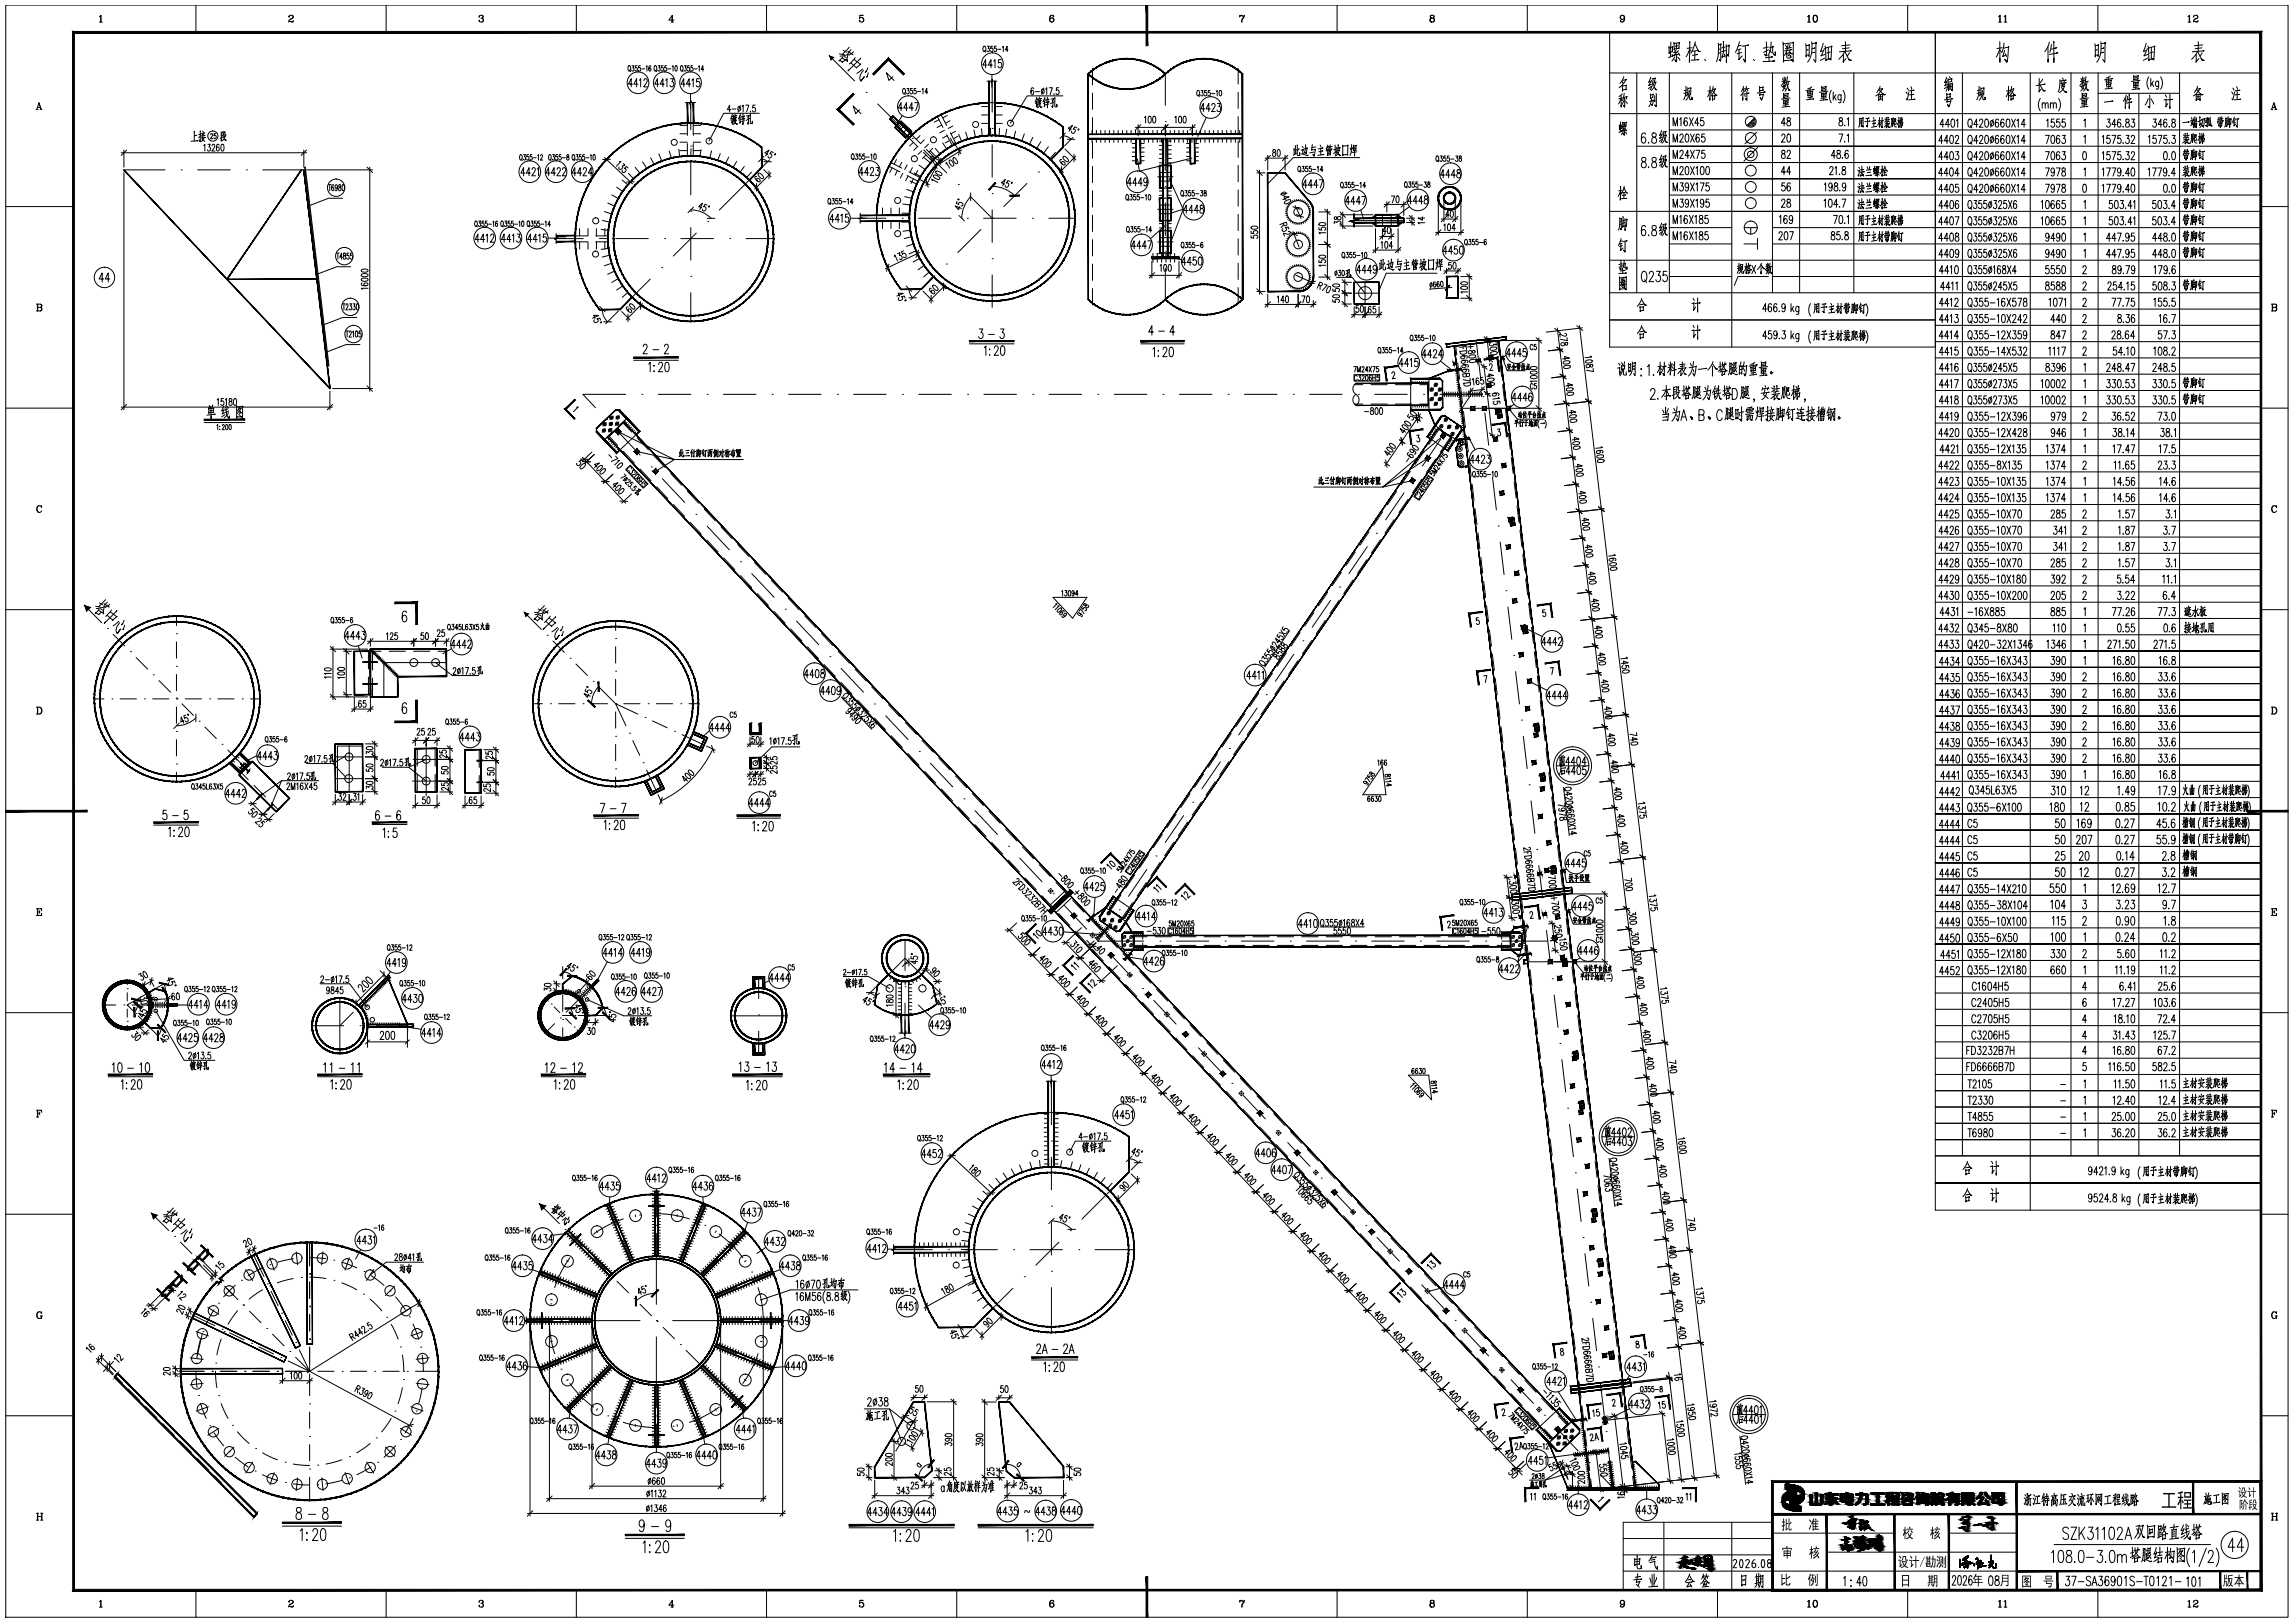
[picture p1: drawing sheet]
<svg xmlns="http://www.w3.org/2000/svg" width="845mm" height="598mm" viewBox="0 0 845 598" stroke-linecap="round" stroke-linejoin="round" font-family="sans-serif">
<!-- layer: 0 -->
<g fill="#000" stroke="#000" stroke-width=".37">
<path d="M428.6 93.9v.8h-.8zM430.3 94l.8 .7h-.8zM505.3 82h1.5v1.3zM505.3 80.4l1.5-1.3v1.3zM515.2 82h1.5l-1.5 1.3zM515.2 79.1l1.5 1.3h-1.5zM586 548.6h.5l-.4 .4zM602.1 548.6h.6v.4zM658 546.8h.5zM659.4 555.3h4.1zM659.4 555.1h.4zM659.7 555.2h3.8z"/>
<path d="M660.3 548.9h1.7zM661.9 551.9h2.8zM661.6 548.6h.4zM662.2 551h2.5zM661.9 554.7h.5zM662.9 556.9h.2zM662.9 556.9h.3zM663.5 549.9h1l-.2 .3zM670.6 554h1zM672.5 554.1h.4zM674.7 551.9h.8zM677 554.2h.4z"/>
<path d="M678.5 553.3h4.3zM680.1 550.3h.7zM680.6 554.3h2.2zM681.1 554.4h1.7zM681.8 550.7h1zM682 551.6h.8zM683.9 550.8h4.5zM683.9 550.4h3.7zM683.7 554.4h.3zM689.4 554.5h5.1zM689.7 550.5h4.5zM695 551.5h1.7z"/>
<path d="M695.1 549.9h.5zM695.5 551.1h.7zM695.5 554.5h.7zM695.9 549.9h.8zM696.2 549.9h.5zM697.6 551.5h2.1zM697.7 551.5h2zM701.6 552.4h.3zM701.7 551h.4zM702.2 550.2h.7zM704.4 551.1h.6zM706 551.7h1.1z"/>
<path d="M706.4 554.3l.2 .1zM706.4 554.3h.4zM707.1 553.6h.7zM707.2 553.5h.6zM707.5 551.2h.3zM708.3 553.8h1.5zM713.2 554.4h.2zM715.6 554.4h.2zM717.2 552.7h.2zM720.7 554.2h1zM720.9 554.1h.8zM722.5 559.8h.2z"/>
<path d="M722.7 559.7h.2zM722.8 559.5h.3zM726.5 550.5h.8zM727.2 554.4l.4 .1zM728.3 552.1l.2 .1zM728.3 552.1h.4zM729 554.4h.5zM729.5 552.9h.8zM729.8 553.8h2.9zM732.9 552.1l.4 .1zM733.8 559h.2zM734.8 553.8h2.1z"/>
<path d="M737.6 553.9h.8zM618.7 575.8h.2zM621.1 573.7h.5zM621.3 575.7h.5zM621.5 577.6h1.2zM621.3 573.6h.2zM621.4 575.6h.2zM621.4 574.8h.2zM624.4 578.1h.2zM624.8 576.6h.2zM624.6 575.8h.2zM624.8 576.7h.2z"/>
<path d="M624.8 574.4h.2zM625.3 576.8h.2zM625.7 573.6h.3zM626.7 575.2h.2zM627.9 573.9h.2zM628.5 576h.2zM628.7 573.1h.8zM628.7 575.1h.2zM629.3 572.9h.6zM629.4 572.9h.5zM629.9 576.6h.2zM630.2 578.7h.5z"/>
<path d="M630 575.4h.2zM630.3 578.8h.4zM630.4 578.8h.3zM630.5 578.6h.2zM630.6 577.3h.3zM630.5 578.8h.2zM630.6 578h.2zM678.4 569.2h.2zM679.1 567.5h.3zM679 570.9h.2zM679.3 567.3h.9zM679.1 567.5h.2z"/>
<path d="M679.2 569.8h.2zM679.6 569.5h1.2zM679.8 567.1h.8zM679.9 566.4h.4zM680 566.5h.4zM680.1 566.5h.2zM680.2 567.9h.6zM680.2 567.8h.6zM680.4 566.9h1.2zM680.3 570.5h.2zM680.7 569.7h.3zM680.7 566.9h.8z"/>
<path d="M680.8 571.2h.2zM681 566.8h.3zM681 571.4h.4zM681.1 566.8h.2zM681.1 571.5h.2zM681.3 571.2h.4zM681.7 570.9h.2zM683.6 569.6h.4zM683.6 569.6h.2zM683.6 568.8h.2zM683.7 568.7h.2zM683.7 568.6h.2z"/>
<path d="M683.7 568.4h.2zM683.8 568h.2zM683.9 567.9h.1zM683.9 567.9h.2zM683.9 567.8h.2zM683.9 567.5h.2zM684 567.4h.1zM684 567h.2zM684 567.1h.2zM684 566.9h.2zM684.4 570.4h.2zM684.7 566.8h.7z"/>
<path d="M684.5 567.8h.2zM684.8 571.5h.5zM684.6 570h.2zM684.7 570h.1zM684.9 567.9h.3zM684.9 567.5h.2zM684.7 569.7h.2zM684.8 567.6h.2zM684.8 569.6h.2zM685.1 567.2h.2zM685 569.6h.2zM685 567.3h.2z"/>
<path d="M685 567.4h.2zM685.1 568.9h.1zM685.1 567.3h.2zM685.1 568.9h.2zM685.3 570.3h.2zM685.7 570.9h.4zM685.8 566.2h.4zM685.9 566.1h.8zM685.8 566.3h.2zM686 566.1h.7zM685.8 570.6h.2zM685.9 568.5h.2z"/>
<path d="M686 568.4h.2zM686.3 569.1h.2zM686.4 566h.2zM686.5 566.1h.2zM686.6 569.2h.4zM686.4 568.4h.2zM686.4 568.5h.2zM686.5 568.2h.2zM686.5 567.9h.2zM686.7 570.7h.3zM686.5 567.7h.2zM686.6 567.3h.2z"/>
<path d="M686.6 566.6h.2zM686.6 567h.2zM686.9 568.9h.8zM686.7 569h.2zM686.7 569.7h.2zM686.8 568.7h.2zM686.8 569.5h.2zM686.8 569.4h.2zM686.9 569.3h.1zM687.3 569.9h.2zM687.4 569.7h.2zM687.4 569.6h.2z"/>
<path d="M687.5 569.6h.1zM687.5 569.5h.2zM687.5 569.4h.2zM687.6 569.3h.1zM722.2 562.9h.5zM722.3 563.1h.2zM723.7 562.6h.3zM723.8 560.8h.2zM723.8 562.4h.2zM723.9 560.8h.2zM723.9 560.6h.2zM724.3 560.8h.8z"/>
<path d="M724.7 560.7h.2zM724.8 560.4h.2zM724.9 563.6h.2zM725 560.2h.2zM725 560.1h.3zM727.5 562.1h.3zM729.3 561.6h.9zM729.8 561.5h.3zM730.9 562.3h.2zM731.6 561.9h.2zM732.2 562.1h.2zM733.6 561.3h1.2z"/>
<path d="M734 563.7h.2zM734.6 561.2h1.2zM734.7 561.2h1.1zM735.6 561.4h.2z"/>
<path d="M422.3 1.9l.6 14.9v-14.9zM422.3 1.9l.6 14.9h-.6z"/>
<path d="M253.2 37.8l.3 7.5v-7.5zM253.2 37.8l.3 7.5h-.3z"/>
<path d="M255.4 37.8l.3 7.5v-7.5zM255.4 37.8l.3 7.5h-.3z"/>
<path d="M305.8 20.7l.4 1.4 .5-.5zM305.8 20.7l1.4 .4-.5 .5z"/>
<path d="M314.3 34.4l-5 5.9 5.4-5.5zM308.4 40.3l5.9-5.9-5 5.9zM308.4 40.3l6.3 5.4-5.4-5.4zM308.4 40.3l6.3 5.4-.4 .4z"/>
<path d="M327.4 21.3l-5.9 5.9 .4 .4zM327.4 21.3v.9l-5.5 5.4zM327.4 21.3v.9l5.8 5zM327.4 22.2l5.8 5-.4 .4z"/>
<path d="M362.6 37.8l1.8-.1v.3zM362.6 37.8v.3l1.8-.1zM360.7 38l1.9-.2v.3zM360.7 38v.2l1.9-.1zM358.9 38.2l1.8-.2v.2zM358.9 38.2v.3l1.8-.3zM357.1 38.6l1.8-.4v.3zM357.1 38.6v.2l1.8-.3zM355.2 39l1.9-.4v.2zM355.2 39l.1 .2 1.8-.4zM353.5 39.5l1.7-.5 .1 .2zM353.5 39.5v.2l1.8-.5zM351.7 40l1.8-.5v.2zM351.7 40l.1 .3 1.7-.6zM350 40.7l1.7-.7 .1 .3zM350 40.7l.1 .2 1.7-.6zM348.3 41.4l1.7-.7 .1 .2zM348.3 41.4l.1 .2 1.7-.7zM346.6 42.2l1.7-.8 .1 .2zM346.6 42.2l.1 .2 1.7-.8zM344.9 43l1.7-.8 .1 .2zM344.9 43l.2 .2 1.6-.8zM343.3 44l1.6-1 .2 .2zM343.3 44l.2 .2 1.6-1zM341.8 45l1.5-1 .2 .2zM341.8 45l.1 .1 1.6-.9zM340.3 46l1.5-1 .1 .1zM340.3 46l.1 .2 1.5-1.1zM338.8 47.1l1.5-1.1 .1 .2zM338.8 47.1l.1 .2 1.5-1.1zM337.4 48.3l1.4-1.2 .1 .2zM337.4 48.3l.1 .2 1.4-1.2zM336 49.6l1.4-1.3 .1 .2zM336 49.6l.2 .2 1.3-1.3zM336 49.6l.2 .2-1.5 1.1zM334.7 50.9l.2 .2 1.3-1.3zM334.7 50.9l.2 .2-1.4 1.2zM333.5 52.3l.2 .1 1.2-1.3zM333.5 52.3l.2 .1-1.4 1.3zM332.3 53.7l.2 .1 1.2-1.4zM332.3 53.7l.2 .1-1.4 1.4zM331.1 55.2l.2 .1 1.2-1.5zM331.1 55.2l.2 .1-1.2 1.4zM331.3 55.3l-1.2 1.4 .2 .1zM330.1 56.7l.2 .1-1.2 1.4zM330.3 56.8l-1.2 1.4 .2 .2zM329.1 58.2l.2 .2-1.2 1.4zM329.3 58.4l-1.2 1.4 .3 .2zM328.1 59.8l.3 .2-1.1 1.5zM328.4 60l-1.1 1.5 .2 .1zM327.3 61.5l.2 .1-1 1.6zM327.5 61.6l-1 1.6 .2 .1zM326.5 63.2l.2 .1-.9 1.6zM326.7 63.3l-.9 1.6 .2 .1zM325.8 64.9l.2 .1-.8 1.6zM326 65l-.8 1.6 .2 .1zM325.2 66.6l.2 .1-.8 1.7zM325.4 66.7l-.8 1.7 .2 .1zM324.6 68.4l.2 .1-.7 1.7zM324.8 68.5l-.7 1.7h.3zM324.1 70.2h.3l-.7 1.8zM324.4 70.2l-.7 1.8h.3zM323.7 72h.3l-.6 1.8zM324 72l-.6 1.8h.2zM323.4 73.8h.2l-.5 1.8zM323.6 73.8l-.5 1.8h.3zM323.1 75.6h.3l-.4 1.9zM323.4 75.6l-.4 1.9h.2zM323 77.5h.2l-.3 1.8zM323.2 77.5l-.3 1.8h.2z"/>
<path d="M364.3 29.9l.2 4.4v-4.4zM364.3 29.9l.2 4.4h-.2z"/>
<path d="M364.3 34.2l.2 15.7v-15.7zM364.3 34.2l.2 15.7h-.2z"/>
<path d="M366.5 29.9l.2 4.4v-4.4zM366.5 29.9l.2 4.4h-.2z"/>
<path d="M366.5 34.2l.2 15.7v-15.7zM366.5 34.2l.2 15.7h-.2z"/>
<path d="M401 27.2l.8 1-.9-.9zM401 27.2l.8 1 .2-.2zM402 28l.9 1-1.1-.8zM402 28l.9 1 .1-.2zM403 28.8l1 .9-1.1-.7zM403 28.8l1 .9 .1-.2zM404.1 29.5l1 .9-1.1-.7zM404.1 29.5l1 .9 .1-.2zM405.2 30.2l1.1 .8-1.2-.6zM405.2 30.2l1.1 .8 .1-.2zM406.4 30.8l1.1 .7-1.2-.5zM406.4 30.8l1.1 .7 .1-.2zM407.6 31.3l1.1 .7-1.2-.5zM407.6 31.3l1.1 .7 .1-.3zM408.8 31.7l1.2 .6-1.3-.3zM408.8 31.7l1.2 .6v-.2zM410 32.1l1.3 .5-1.3-.3zM410 32.1l1.3 .5v-.2zM411.3 32.4l1.3 .4-1.3-.2zM411.3 32.4l1.3 .4v-.2zM412.6 32.6l1.3 .4-1.3-.2zM412.6 32.6l1.3 .4v-.3zM413.9 32.7l1.3 .3h-1.3zM413.9 32.7l1.3 .3v-.3zM415.2 32.7l1.3 .3h-1.3zM415.2 32.7l1.3 .3v-.3zM416.5 32.7l1.3 .1-1.3 .2zM416.5 32.7l1.3 .1v-.2zM417.8 32.6h1.3l-1.3 .2zM417.8 32.6h1.3l-.1-.2zM419 32.4l1.4-.1-1.3 .3zM419 32.4l1.4-.1-.1-.2zM420.3 32.1l1.3-.1-1.2 .3zM420.3 32.1l1.3-.1v-.3zM421.6 31.7l1.3-.2-1.3 .5zM421.6 31.7l1.3-.2-.1-.2zM422.8 31.3l1.3-.3-1.2 .5zM422.8 31.3l1.3-.3-.1-.2zM424 30.8l1.2-.4-1.1 .6zM424 30.8l1.2-.4-.1-.2zM425.1 30.2l1.3-.5-1.2 .7zM425.1 30.2l1.3-.5-.2-.2zM426.2 29.5l1.3-.5-1.1 .7zM426.2 29.5l1.3-.5-.2-.2zM427.3 28.8l1.2-.6-1 .8zM427.3 28.8l1.2-.6-.2-.2zM428.3 28l1.2-.7-1 .9zM428.3 28l1.2-.7-.2-.1z"/>
<path d="M400.8 27.2l.3 83.1v-83.1zM400.8 27.2l.3 83.1h-.3z"/>
<path d="M428.5 26.3l1 .9-.2 .1zM428.5 26.3l-.2 .2 1 .8zM427.5 25.5l1 .8-.2 .2zM427.5 25.5l-.2 .2 1 .8zM426.4 24.8l1.1 .7-.2 .2zM426.4 24.8l-.2 .2 1.1 .7zM425.2 24.1l1.2 .7-.2 .2zM425.2 24.1l-.1 .2 1.1 .7zM424.1 23.5l1.1 .6-.1 .2zM424.1 23.5l-.1 .2 1.1 .6zM422.9 23l1.2 .5-.1 .2zM422.9 23l-.1 .2 1.2 .5zM421.6 22.5l1.3 .5-.1 .2zM421.6 22.5v.3l1.2 .4zM420.4 22.2l1.2 .3v.3zM420.4 22.2l-.1 .2 1.3 .4zM419.1 21.9l1.3 .3-.1 .2zM419.1 21.9l-.1 .2 1.3 .3zM417.8 21.7l1.3 .2-.1 .2zM417.8 21.7v.2l1.2 .2zM416.5 21.5l1.3 .2v.2zM416.5 21.5v.3l1.3 .1zM415.2 21.5h1.3v.3zM415.2 21.5v.3h1.3zM413.9 21.5h1.3v.3zM413.9 21.5v.3h1.3zM412.6 21.7l1.3-.2v.3zM412.6 21.7v.2l1.3-.1zM411.3 21.9l1.3-.2v.2zM411.3 21.9v.2l1.3-.2zM410 22.2l1.3-.3v.2zM410 22.2v.2l1.3-.3zM408.7 22.5l1.3-.3v.2zM408.7 22.5l.1 .3 1.2-.4zM407.5 23l1.2-.5 .1 .3zM407.5 23l.1 .2 1.2-.4zM406.3 23.5l1.2-.5 .1 .2zM406.3 23.5l.1 .2 1.2-.5zM405.1 24.1l1.2-.6 .1 .2zM405.1 24.1l.1 .2 1.2-.6zM404 24.8l1.1-.7 .1 .2zM404 24.8l.1 .2 1.1-.7zM402.9 25.5l1.1-.7 .1 .2zM402.9 25.5l.1 .2 1.1-.7zM401.8 26.3l1.1-.8 .1 .2zM401.8 26.3l.2 .2 1-.8zM400.9 27.2l.9-.9 .2 .2zM400.9 27.2l.1 .1 1-.8z"/>
<path d="M456.9 26.3l1 .9-.1 .1zM456.9 26.3l-.1 .2 1 .8zM455.9 25.5l1 .8-.1 .2zM455.9 25.5l-.2 .2 1.1 .8zM454.8 24.8l1.1 .7-.2 .2zM454.8 24.8l-.1 .2 1 .7zM453.7 24.1l1.1 .7-.1 .2zM453.7 24.1l-.1 .2 1.1 .7zM452.5 23.5l1.2 .6-.1 .2zM452.5 23.5l-.1 .2 1.2 .6zM451.3 23l1.2 .5-.1 .2zM451.3 23l-.1 .2 1.2 .5zM450.1 22.5l1.2 .5-.1 .2zM450.1 22.5l-.1 .3 1.2 .4zM448.8 22.2l1.3 .3-.1 .3zM448.8 22.2v.2l1.2 .4zM447.5 21.9l1.3 .3v.2zM447.5 21.9v.2l1.3 .3zM446.2 21.7l1.3 .2v.2zM446.2 21.7v.2l1.3 .2zM444.9 21.5l1.3 .2v.2zM444.9 21.5v.3l1.3 .1zM443.6 21.5h1.3v.3zM443.6 21.5v.3h1.3zM442.3 21.5h1.3v.3zM442.3 21.5v.3h1.3zM441 21.7l1.3-.2v.3zM441 21.7v.2l1.3-.1zM439.7 21.9l1.3-.2v.2zM439.7 21.9v.2l1.3-.2zM438.4 22.2l1.3-.3v.2zM438.4 22.2l.1 .2 1.2-.3zM437.2 22.5l1.2-.3 .1 .2zM437.2 22.5v.3l1.3-.4zM435.9 23l1.3-.5v.3zM435.9 23l.1 .2 1.2-.4zM434.7 23.5l1.2-.5 .1 .2zM434.7 23.5l.1 .2 1.2-.5zM433.6 24.1l1.1-.6 .1 .2zM433.6 24.1l.1 .2 1.1-.6zM432.4 24.8l1.2-.7 .1 .2zM432.4 24.8l.2 .2 1.1-.7zM431.3 25.5l1.1-.7 .2 .2zM431.3 25.5l.2 .2 1.1-.7zM430.3 26.3l1-.8 .2 .2zM430.3 26.3l.1 .2 1.1-.8zM429.3 27.2l1-.9 .1 .2zM429.3 27.2l.2 .1 .9-.8z"/>
<path d="M279.3 53.1l1.5 1.1-.2 .2zM279.3 53.1l-.2 .2 1.5 1.1zM277.7 52l1.6 1.1-.2 .2zM277.7 52l-.1 .3 1.5 1zM276.1 51.1l1.6 .9-.1 .3zM276.1 51.1l-.1 .2 1.6 1zM274.5 50.2l1.6 .9-.1 .2zM274.5 50.2l-.1 .2 1.6 .9zM272.8 49.3l1.7 .9-.1 .2zM272.8 49.3l-.1 .3 1.7 .8zM271.1 48.6l1.7 .7-.1 .3zM271.1 48.6l-.1 .2 1.7 .8zM269.4 47.9l1.7 .7-.1 .2zM269.4 47.9l-.1 .2 1.7 .7zM267.6 47.3l1.8 .6-.1 .2zM267.6 47.3l-.1 .2 1.8 .6zM265.8 46.7l1.8 .6-.1 .2zM265.8 46.7l-.1 .3 1.8 .5zM264 46.3l1.8 .4-.1 .3zM264 46.3l-.1 .2 1.8 .5zM262.2 45.9l1.8 .4-.1 .2zM262.2 45.9l-.1 .2 1.8 .4zM260.3 45.6l1.9 .3-.1 .2zM260.3 45.6v.2l1.8 .3zM258.5 45.4l1.8 .2v.2zM258.5 45.4l-.1 .2 1.9 .2zM256.6 45.3l1.9 .1-.1 .2zM256.6 45.3v.2l1.8 .1zM254.7 45.2l1.9 .1v.2zM254.7 45.2v.2l1.9 .1zM252.9 45.2h1.8v.2zM252.9 45.2v.3l1.8-.1zM251 45.3l1.9-.1v.3zM251 45.3v.3l1.9-.1zM249.2 45.6l1.8-.3v.3zM249.2 45.6v.2l1.8-.2zM247.3 45.8l1.9-.2v.2zM247.3 45.8v.3l1.9-.3zM245.4 46.2l1.9-.4v.3zM245.4 46.2l.1 .2 1.8-.3zM243.6 46.6l1.8-.4 .1 .2zM243.6 46.6l.1 .3 1.8-.5zM241.9 47.1l1.7-.5 .1 .3zM241.9 47.1v.3l1.8-.5zM240.1 47.7l1.8-.6v.3zM240.1 47.7l.1 .3 1.7-.6zM238.3 48.4l1.8-.7 .1 .3zM238.3 48.4l.1 .2 1.8-.6zM236.6 49.1l1.7-.7 .1 .2zM236.6 49.1l.1 .3 1.7-.8zM234.9 50l1.7-.9 .1 .3zM234.9 50l.2 .2 1.6-.8zM233.3 50.9l1.6-.9 .2 .2zM233.3 50.9l.1 .2 1.7-.9zM231.7 51.8l1.6-.9 .1 .2zM231.7 51.8l.1 .2 1.6-.9zM230.1 52.9l1.6-1.1 .1 .2zM230.1 52.9l.2 .2 1.5-1.1zM228.6 54l1.5-1.1 .2 .2zM228.6 54l.2 .1 1.5-1zM227.2 55.1l1.4-1.1 .2 .1zM227.2 55.1l.1 .2 1.5-1.2zM225.7 56.3l1.5-1.2 .1 .2zM225.7 56.3l.2 .2 1.4-1.2zM224.4 57.6l1.3-1.3 .2 .2zM224.4 57.6l.2 .2 1.3-1.3zM224.4 57.6l.2 .2-1.5 1.2zM223.1 59l.2 .2 1.3-1.4zM223.1 59l.2 .2-1.4 1.2zM221.9 60.4l.2 .1 1.2-1.3zM221.9 60.4l.2 .1-1.4 1.3zM220.7 61.8l.2 .2 1.2-1.5zM220.7 61.8l.2 .2-1.3 1.4zM220.9 62l-1.3 1.4 .2 .1zM219.6 63.4l.2 .1-1.3 1.4zM219.8 63.5l-1.3 1.4 .3 .1zM218.5 64.9l.3 .1-1.2 1.5zM218.8 65l-1.2 1.5 .2 .1zM217.6 66.5l.2 .1-1.1 1.5zM217.8 66.6l-1.1 1.5 .2 .1zM216.7 68.1l.2 .1-1.1 1.6zM216.9 68.2l-1.1 1.6 .3 .1zM215.8 69.8l.3 .1-1 1.6zM216.1 69.9l-1 1.6 .2 .1zM215.1 71.5l.2 .1-.9 1.7zM215.3 71.6l-.9 1.7h.2zM214.4 73.3h.2l-.8 1.7zM214.6 73.3l-.8 1.7 .2 .1zM213.8 75l.2 .1-.7 1.7zM214 75.1l-.7 1.7 .2 .1zM213.3 76.8l.2 .1-.7 1.7zM213.5 76.9l-.7 1.7 .3 .1zM212.8 78.6l.3 .1-.6 1.8zM213.1 78.7l-.6 1.8h.2zM212.5 80.5h.2l-.5 1.8zM212.7 80.5l-.5 1.8 .2 .1zM212.2 82.3l.2 .1-.4 1.8zM212.4 82.4l-.4 1.8h.2zM212 84.2h.2l-.3 1.8zM212.2 84.2l-.3 1.8 .2 .1zM211.9 86l.2 .1-.3 1.8zM212.1 86.1l-.3 1.8h.3zM211.8 87.9h.3l-.2 1.9zM212.1 87.9l-.2 1.9h.2zM211.9 89.8h.2l-.1 1.9zM212.1 89.8l-.1 1.9h.2zM212 91.7h.2v1.8zM212.2 91.7v1.8h.2zM212.2 93.5h.2l.1 1.9zM212.4 93.5l.1 1.9h.2zM212.5 95.4h.2l.2 1.8zM212.7 95.4l.2 1.8h.2zM212.9 97.2h.2l.2 1.9zM213.1 97.2l.2 1.9 .2-.1zM213.3 99.1l.2-.1 .3 1.9zM213.5 99l.3 1.9 .3-.1zM213.8 100.9l.3-.1 .3 1.9zM214.1 100.8l.3 1.9 .3-.1zM214.4 102.7l.3-.1 .4 1.8zM214.7 102.6l.4 1.8 .2-.1zM215.1 104.4l.2-.1 .6 1.8zM215.3 104.3l.6 1.8 .2-.1zM215.9 106.1l.2-.1 .6 1.8zM216.1 106l.6 1.8 .2-.1zM216.7 107.8l.2-.1 .7 1.8zM216.9 107.7l.7 1.8 .2-.2zM217.6 109.5l.2-.2 .8 1.8zM217.8 109.3l.8 1.8 .2-.2zM218.6 111.1l.2-.2 .9 1.7zM218.8 110.9l.9 1.7 .2-.1zM219.7 112.6l.2-.1 .9 1.6zM219.9 112.5l.9 1.6 .2-.1z"/>
<path d="M329 42.7l-1 1.2 1.1-1.1zM327.9 43.7l1.1-1-1 1.2z"/>
<path d="M329.9 46.8l-.2 .2 4.1 3.7zM329.7 47l4.1 3.7-.2 .2z"/>
<path d="M331.9 44.6l-2 2.4 2.2-2.2zM331.9 44.6l-2 2.4-.2-.2z"/>
<path d="M332.1 44.6l-.2 .2 4.1 3.7zM331.9 44.8l4.1 3.7-.2 .2z"/>
<path d="M327.9 43.9l7 7 .1-.2zM328 43.7l7 7-7.1-6.8z"/>
<path d="M329 42.8l7 7 .1-.1zM329 42.8l.1-.1 7 7z"/>
<path d="M335.8 48.5l-2 2.4 2.2-2.2zM335.8 48.5l-2 2.4-.2-.2z"/>
<path d="M387.1 58.8l.1 .1 4.5-4.7zM391.7 54.2l.1 .1-4.6 4.6z"/>
<path d="M391.6 46.8v7.5h.2zM391.6 46.8h.2v7.5z"/>
<path d="M390.3 45.6l1.5 1.1-.2 .2zM390.3 45.6l-.1 .2 1.4 1.1zM388.8 44.6l1.5 1-.1 .2zM388.8 44.6l-.1 .2 1.5 1zM387.3 43.6l1.5 1-.1 .2zM387.3 43.6l-.1 .3 1.5 .9zM385.7 42.7l1.6 .9-.1 .3zM385.7 42.7l-.1 .3 1.6 .9zM384.1 41.9l1.6 .8-.1 .3zM384.1 41.9l-.1 .2 1.6 .9zM382.4 41.2l1.7 .7-.1 .2zM382.4 41.2l-.1 .2 1.7 .7zM380.8 40.5l1.6 .7-.1 .2zM380.8 40.5l-.1 .2 1.6 .7zM379.1 39.9l1.7 .6-.1 .2zM379.1 39.9l-.1 .2 1.7 .6zM377.3 39.3l1.8 .6-.1 .2zM377.3 39.3v.3l1.7 .5zM375.6 38.9l1.7 .4v.3zM375.6 38.9l-.1 .2 1.8 .5zM373.8 38.5l1.8 .4-.1 .2zM373.8 38.5l-.1 .2 1.8 .4zM372 38.2l1.8 .3-.1 .2zM372 38.2v.2l1.7 .3zM370.2 38l1.8 .2v.2zM370.2 38v.2l1.8 .2zM368.4 37.8l1.8 .2v.2zM368.4 37.8v.2l1.8 .2zM366.6 37.7l1.8 .1v.2zM366.6 37.7v.3h1.8z"/>
<path d="M401 50.9v.3l56.8-.3zM401 51.2l56.8-.3v.3z"/>
<path d="M401 49.3v.3l56.8-.3zM401 49.6l56.8-.3v.3z"/>
<path d="M111.1 62.5l-27.4 40.4zM111.1 62.5l-27.4 40.4-.2-.1z"/>
<path d="M276 66.3l.2 .1 4.4-4.7zM280.6 61.7l.2 .1-4.6 4.6z"/>
<path d="M280.6 54.3v7.4h.2zM280.6 54.3h.2v7.4z"/>
<path d="M317 79.2v.3l18.1-.3zM317 79.5l18.1-.3v.3z"/>
<path d="M366.7 67.3l-2.2 2.7 2.5-2.5zM366.7 67.3l-2.2 2.7-.3-.2z"/>
<path d="M372.1 71.9v.4l3.5-.4zM372.1 72.3l3.5-.4v.4z"/>
<path d="M418.5 51.1v9.2h.2zM418.5 51.1h.2v9.2z"/>
<path d="M418.6 60.1v.3l1.6-.3zM418.6 60.4l1.6-.3v.3z"/>
<path d="M420.1 51.1v9.2h.2zM420.1 51.1h.2v9.2z"/>
<path d="M427.2 61l.2 8.3v-8.3zM427.2 61l.2 8.3h-.2z"/>
<path d="M427.2 73l.2 8.3v-8.3zM427.2 73l.2 8.3h-.2z"/>
<path d="M427.3 61.1h1.3v-.2zM427.3 60.9h1.3l-1.3 .2z"/>
<path d="M427.3 69.4h1.3v-.2zM427.3 69.2h1.3l-1.3 .2z"/>
<path d="M427.3 73.1h1.3v-.2zM427.3 72.9h1.3l-1.3 .2z"/>
<path d="M430.2 61.1h1.3v-.2zM430.2 60.9h1.3l-1.3 .2z"/>
<path d="M430.2 69.4h1.3v-.2zM430.2 69.2h1.3l-1.3 .2z"/>
<path d="M430.2 73.1h1.3v-.2zM430.2 72.9h1.3l-1.3 .2z"/>
<path d="M431.4 61l.2 8.3v-8.3zM431.4 61l.2 8.3h-.2z"/>
<path d="M431.4 73l.2 8.3v-8.3zM431.4 73l.2 8.3h-.2z"/>
<path d="M438.5 51.1v9.2h.2zM438.5 51.1h.2v9.2z"/>
<path d="M440.1 51.1v9.2h.2zM440.1 51.1h.2v9.2z"/>
<path d="M438.6 60.4h1.6v-.3zM438.6 60.1h1.6l-1.6 .3z"/>
<path d="M467.1 63.6v.2l6.4-.2zM467.1 63.8l6.4-.2v.2z"/>
<path d="M473.4 63.8l9.3 10.6-9.1-10.8zM473.4 63.8l9.3 10.6-.2 .2z"/>
<path d="M484 77.4v.7h-.2zM483.8 77.4v.7l.2-.7zM483.9 76.8l.1 .6h-.2zM483.7 76.8l.1 .6 .1-.6zM483.7 76.1l.2 .7h-.2zM483.5 76.2l.2 .6v-.7zM483.4 75.5l.3 .6-.2 .1zM483.2 75.6l.3 .6-.1-.7zM483.1 75l.1 .6zM482.9 75.1l.3 .5-.1-.6zM482.7 74.4l.4 .6-.2 .1zM482.5 74.5l.4 .6-.2-.7z"/>
<path d="M483.8 78.1l.2 23.7v-23.7zM483.8 78.1l.2 23.7h-.2z"/>
<path d="M498.8 78.8l.3 1.5v-1.5zM498.8 78.8l.3 1.5-.3 .2zM498.8 80.5l1.7 .4-1.4-.6zM498.8 80.5l1.7 .4zM498.2 81.5l2.3-.6h-.8zM497.4 81.5l2.3-.6-1.5 .6zM497.4 81.5l1.7 .4zM497.4 81.5l1.7 .4-.3 .2zM498.8 82.1l.3 1.5v-1.7zM498.8 82.1l.3 1.5h-.3z"/>
<path d="M506.8 79v.2l8.4-.2zM506.8 79.2l8.4-.2v.2z"/>
<path d="M506.8 79.1l.1 4.2v-4.2zM506.8 79.1l.1 4.2h-.1z"/>
<path d="M515 79.1l.3 4.2v-4.2zM515 79.1l.3 4.2h-.3z"/>
<path d="M529.9 72.4h.2l-.3 .6zM530.1 72.4l-.3 .6h.3zM529.8 73h.3l-.2 .6zM530.1 73l-.2 .6h.2zM529.9 73.6h.2l-.1 .6zM530.1 73.6l-.1 .6 .2-.1zM530 74.2l.2-.1v.7zM530.2 74.1v.7l.3-.1zM530.2 74.8l.3-.1v.6zM530.5 74.7v.6l.2-.1zM530.5 75.3l.2-.1 .2 .6zM530.7 75.2l.2 .6 .2-.2zM530.9 75.8l.2-.2 .2 .6zM531.1 75.6l.2 .6 .2-.1zM531.5 76.1l.3 .5-.5-.4zM531.5 76.1l.3 .5 .1-.2zM531.9 76.4l.4 .5-.5-.3zM531.9 76.4l.4 .5 .1-.2zM532.4 76.7l.5 .4-.6-.2zM532.4 76.7l.5 .4 .1-.2zM533 76.9l.5 .4-.6-.2zM533 76.9l.5 .4v-.3zM533.5 77l.6 .3h-.6zM533.5 77l.6 .3v-.3zM534.1 77l.6 .3h-.6zM534.1 77l.6 .3v-.3zM534.7 77l.6 .1-.6 .2zM534.7 77l.6 .1v-.2zM535.3 76.9h.6l-.6 .2zM535.3 76.9h.6l-.1-.2zM535.8 76.7l.6-.1-.5 .3zM535.8 76.7l.6-.1-.1-.2zM536.3 76.4l.6-.2-.5 .4zM536.3 76.4l.6-.2-.1-.1zM536.8 76.1l.6-.3-.5 .4zM536.8 76.1l.6-.3-.2-.2zM537.2 75.6l.5-.3-.3 .5zM537.5 75.2l-.3 .4 .5-.3zM537.5 75.2l.5-.4-.3 .5zM537.8 74.7l-.3 .5 .5-.4zM538.2 74.2l-.2 .6-.2-.1zM538 74.1l-.2 .6 .4-.5zM538.4 73.6l-.2 .6-.2-.1zM538.1 73.6l-.1 .5 .4-.5zM538.4 73v.6h-.3zM538.2 73l-.1 .6 .3-.6zM538.4 72.4v.6h-.2zM538.1 72.4l.1 .6 .2-.6zM538.2 71.8l.2 .6h-.3zM538 71.9l.1 .5 .1-.6zM538 71.2l.2 .6-.2 .1zM537.8 71.3l.2 .6v-.7zM537.7 70.7l.3 .5-.2 .1zM537.5 70.8l.3 .5-.1-.6zM537.4 70.2l.3 .5-.2 .1zM537.2 70.4l.3 .4-.1-.6zM536.9 69.8l.5 .4-.2 .2zM536.9 69.8l-.1 .2 .4 .4zM536.4 69.4l.5 .4-.1 .2zM536.4 69.4l-.1 .2 .5 .4zM535.9 69.1l.5 .3-.1 .2zM535.9 69.1l-.1 .2 .5 .3zM535.3 68.9l.6 .2-.1 .2zM535.3 68.9v.2l.5 .2zM534.7 68.8l.6 .1v.2zM534.7 68.8v.2l.6 .1zM534.1 68.7l.6 .1v.2zM534.1 68.7v.3h.6zM533.5 68.8l.6-.1v.3zM533.5 68.8v.2h.6zM532.9 68.9l.6-.1v.2zM532.9 68.9l.1 .2 .5-.1zM532.3 69.1l.6-.2 .1 .2zM532.3 69.1l.1 .2 .6-.2zM531.8 69.4l.5-.3 .1 .2zM531.8 69.4l.1 .2 .5-.3zM531.3 69.8l.5-.4 .1 .2zM531.3 69.8l.2 .2 .4-.4zM531.3 69.8l.2 .2-.6 .2zM530.9 70.2l.2 .2 .4-.4zM530.9 70.2l.2 .2-.6 .3zM530.5 70.7l.2 .1 .4-.4zM530.5 70.7l.2 .1-.5 .4zM530.2 71.2l.3 .1 .2-.5zM530.2 71.2l.3 .1-.5 .5zM530.5 71.3l-.5 .5 .2 .1zM530 71.8l.2 .1-.3 .5zM530.2 71.9l-.3 .5h.2z"/>
<path d="M532 72.6h.2l-.3 .4zM532.2 72.6l-.3 .4h.3zM531.9 73h.3l-.2 .4zM532.2 73l-.2 .4h.2zM532 73.4h.2l-.1 .5zM532.2 73.4l-.1 .5 .2-.1zM532.1 73.9l.2-.1v.4zM532.3 73.8v.4l.2-.1zM532.3 74.2l.2-.1 .1 .5zM532.5 74.1l.1 .5 .1-.2zM532.6 74.6l.1-.2 .2 .4zM532.7 74.4l.2 .4 .1-.2zM533 74.6l.3 .5-.4-.3zM533 74.6l.3 .5 .1-.3zM533.4 74.8l.3 .4-.4-.1zM533.4 74.8l.3 .4v-.3zM533.7 74.9l.4 .3h-.4zM533.7 74.9l.4 .3v-.2zM534.1 75l.5 .2h-.5zM534.1 75l.5 .2-.1-.3zM534.5 74.9l.5 .2-.4 .1zM534.5 74.9l.5 .2-.1-.3zM534.9 74.8h.4l-.3 .3zM534.9 74.8h.4l-.1-.2zM535.2 74.6h.5l-.4 .2zM535.2 74.6h.5l-.2-.2zM535.5 74.4l.5-.2-.3 .4zM535.7 74.1l-.2 .3 .5-.2zM535.7 74.1l.5-.2-.2 .3zM535.9 73.8l-.2 .3 .5-.2zM535.9 73.8l.4-.4-.1 .5zM536 73.4l-.1 .4 .4-.4zM536.3 73v.4h-.3zM536.1 73l-.1 .4 .3-.4zM536.3 72.6v.4h-.2zM536 72.6l.1 .4 .2-.4zM536.2 72.2l.1 .4h-.3zM535.9 72.3l.1 .3 .2-.4zM536 71.8l.2 .4-.3 .1zM535.7 71.9l.2 .4 .1-.5zM535.7 71.5l.3 .3-.3 .1zM535.7 71.5l-.2 .1 .2 .3zM535.3 71.2l.4 .3-.2 .1zM535.3 71.2l-.1 .2 .3 .2zM535 71l.3 .2-.1 .2zM535 71l-.1 .2 .3 .2zM534.6 70.8l.4 .2-.1 .2zM534.6 70.8l-.1 .3 .4 .1zM534.1 70.8h.5l-.1 .3zM534.1 70.8v.3h.4zM533.7 70.8h.4v.3zM533.7 70.8v.3h.4zM533.3 71l.4-.2v.3zM533.3 71l.1 .2 .3-.1zM532.9 71.2l.4-.2 .1 .2zM532.9 71.2l.1 .2 .4-.2zM532.6 71.5l.3-.3 .1 .2zM532.6 71.5l.1 .1 .3-.2zM532.6 71.5l.1 .1-.4 .2zM532.3 71.8l.2 .1 .2-.3zM532.3 71.8l.2 .1-.4 .3zM532.1 72.2l.2 .1 .2-.4zM532.1 72.2l.2 .1-.3 .3zM532 72.6h.2l.1-.3z"/>
<path d="M204.9 86.7v.3l7-.3zM204.9 87l7-.3v.3z"/>
<path d="M204.9 88.9v.2l7-.2zM204.9 89.1l7-.2v.2z"/>
<path d="M283.1 87.9l-.1 1.6h-.2zM282.8 87.9v1.6l.3-1.6zM283 86.4l.1 1.5h-.3zM282.8 86.4v1.5l.2-1.5zM282.9 84.8l.1 1.6h-.2zM282.7 84.9l.1 1.5 .1-1.6zM282.7 83.3l.2 1.5-.2 .1zM282.4 83.3l.3 1.6v-1.6zM282.4 81.8l.3 1.5h-.3zM282.2 81.8l.2 1.5v-1.5zM282 80.3l.4 1.5h-.2zM281.8 80.3l.4 1.5-.2-1.5zM281.6 78.8l.4 1.5h-.2zM281.3 78.9l.5 1.4-.2-1.5zM281.1 77.3l.5 1.5-.3 .1zM280.8 77.4l.5 1.5-.2-1.6zM280.4 75.9l.7 1.4-.3 .1zM280.2 76l.6 1.4-.4-1.5zM279.8 74.5l.6 1.4-.2 .1zM279.5 74.7l.7 1.3-.4-1.5zM279 73.2l.8 1.3-.3 .2zM278.8 73.3l.7 1.4-.5-1.5zM278.2 71.9l.8 1.3-.2 .1zM278 72l.8 1.3-.6-1.4zM277.3 70.6l.9 1.3-.2 .1zM277.1 70.8l.9 1.2-.7-1.4zM276.3 69.4l1 1.2-.2 .2zM276.1 69.6l1 1.2-.8-1.4zM275.3 68.3l1 1.1-.2 .2zM275.3 68.3l-.2 .2 1 1.1zM274.2 67.2l1.1 1.1-.2 .2zM274 67.4l1.1 1.1-.9-1.3zM273 66.1l1.2 1.1-.2 .2zM273 66.1l-.2 .2 1.2 1.1zM271.8 65.2l1.2 .9-.2 .2zM271.8 65.2l-.1 .2 1.1 .9zM270.6 64.3l1.2 .9-.1 .2zM270.6 64.3l-.2 .2 1.3 .9zM269.2 63.4l1.4 .9-.2 .2zM269.2 63.4l-.1 .2 1.3 .9zM267.9 62.7l1.3 .7-.1 .2zM267.9 62.7l-.1 .2 1.3 .7zM266.5 62l1.4 .7-.1 .2zM266.5 62l-.1 .2 1.4 .7zM265.1 61.4l1.4 .6-.1 .2zM265.1 61.4l-.1 .2 1.4 .6zM263.6 60.9l1.5 .5-.1 .2zM263.6 60.9v.2l1.4 .5zM262.2 60.4l1.4 .5v.2zM262.2 60.4l-.1 .2 1.5 .5zM260.7 60l1.5 .4-.1 .2zM260.7 60l-.1 .3 1.5 .3zM259.1 59.7l1.6 .3-.1 .3zM259.1 59.7v.3l1.5 .3zM257.6 59.5l1.5 .2v.3zM257.6 59.5v.3l1.5 .2zM256.1 59.4l1.5 .1v.3zM256.1 59.4v.2l1.5 .2zM254.5 59.4h1.6v.2zM254.5 59.4v.2h1.6zM253 59.4h1.5v.2zM253 59.4v.2h1.5zM251.4 59.5l1.6-.1v.2zM251.4 59.5l.1 .3 1.5-.2zM249.9 59.7l1.5-.2 .1 .3zM249.9 59.7v.3l1.6-.2zM248.4 60l1.5-.3v.3zM248.4 60v.3l1.5-.3zM246.9 60.4l1.5-.4v.3zM246.9 60.4l.1 .2 1.4-.3zM245.4 60.9l1.5-.5 .1 .2zM245.4 60.9l.1 .2 1.5-.5zM243.9 61.4l1.5-.5 .1 .2zM243.9 61.4l.2 .2 1.4-.5zM242.5 62l1.4-.6 .2 .2zM242.5 62l.1 .2 1.5-.6zM241.2 62.7l1.3-.7 .1 .2zM241.2 62.7l.1 .2 1.3-.7zM239.8 63.4l1.4-.7 .1 .2zM239.8 63.4l.1 .2 1.4-.7zM238.5 64.3l1.3-.9 .1 .2zM238.5 64.3l.1 .2 1.3-.9zM237.2 65.2l1.3-.9 .1 .2zM237.2 65.2l.2 .2 1.2-.9zM236 66.1l1.2-.9 .2 .2zM236 66.1l.2 .2 1.2-.9zM234.9 67.2l1.1-1.1 .2 .2zM234.9 67.2l.2 .2 1.1-1.1zM233.8 68.3l1.1-1.1 .2 .2zM233.8 68.3l.2 .2 1.1-1.1zM233.8 68.3l.2 .2-1.3 .9zM232.7 69.4l.2 .2 1.1-1.1zM232.7 69.4l.2 .2-1.1 1zM231.8 70.6l.2 .2 .9-1.2zM231.8 70.6l.2 .2-1.1 1.1zM232 70.8l-1.1 1.1 .2 .1zM230.9 71.9l.2 .1-1 1.2zM231.1 72l-1 1.2 .2 .1zM230.1 73.2l.2 .1-1 1.2zM230.3 73.3l-1 1.2 .2 .2zM229.3 74.5l.2 .2-.9 1.2zM229.5 74.7l-.9 1.2 .2 .1zM228.6 75.9l.2 .1-.8 1.3zM228.8 76l-.8 1.3 .2 .1zM228 77.3l.2 .1-.7 1.4zM228.2 77.4l-.7 1.4 .2 .1zM227.5 78.8l.2 .1-.7 1.4zM227.7 78.9l-.7 1.4h.2zM227 80.3h.2l-.6 1.5zM227.2 80.3l-.6 1.5h.3zM226.6 81.8h.3l-.6 1.5zM226.9 81.8l-.6 1.5h.3zM226.3 83.3h.3l-.5 1.5zM226.6 83.3l-.5 1.5 .3 .1zM226.1 84.8l.3 .1-.4 1.5zM226.4 84.9l-.4 1.5h.3zM226 86.4h.3l-.3 1.5zM226.3 86.4l-.3 1.5h.2zM226 87.9h.2l-.2 1.6zM226.2 87.9l-.2 1.6h.3zM226 89.5h.3l-.2 1.5zM226.3 89.5l-.2 1.5h.3zM226.1 91h.3l-.1 1.5zM226.4 91l-.1 1.5h.3zM226.3 92.5h.3v1.5zM226.6 92.5v1.5h.3zM226.6 94h.3l.1 1.5zM226.9 94l.1 1.5h.2zM227 95.5h.2l.3 1.5zM227.2 95.5l.3 1.5 .2-.1zM227.5 97l.2-.1 .3 1.6zM227.7 96.9l.3 1.6 .2-.1zM228 98.5l.2-.1 .4 1.5zM228.2 98.4l.4 1.5 .2-.1zM228.6 99.9l.2-.1 .5 1.5zM228.8 99.8l.5 1.5 .2-.1zM229.3 101.3l.2-.1 .6 1.4zM229.5 101.2l.6 1.4 .2-.1zM230.1 102.6l.2-.1 .6 1.4zM230.3 102.5l.6 1.4 .2-.1zM230.9 103.9l.2-.1 .7 1.4zM231.1 103.8l.7 1.4 .2-.1zM231.8 105.2l.2-.1 .7 1.3zM232 105.1l.7 1.3 .2-.2zM232.7 106.4l.2-.2 .9 1.3zM232.9 106.2l.9 1.3 .2-.1zM233.8 107.5l.2-.1 .9 1.2zM234 107.4l.9 1.2 .2-.1zM235.1 108.5l.9 1.2-1.1-1.1zM235.1 108.5l.9 1.2 .2-.2zM236.2 109.5l1 1.1-1.2-.9zM236.2 109.5l1 1.1 .2-.2zM237.4 110.4l1.1 1.1-1.3-.9zM237.4 110.4l1.1 1.1 .1-.2zM238.6 111.3l1.2 1.1-1.3-.9zM238.6 111.3l1.2 1.1 .1-.2zM239.9 112.2l1.3 .9-1.4-.7zM239.9 112.2l1.3 .9 .1-.2zM241.3 112.9l1.2 .9-1.3-.7zM241.3 112.9l1.2 .9 .1-.2zM242.6 113.6l1.3 .8-1.4-.6zM242.6 113.6l1.3 .8 .2-.2zM244.1 114.2l1.3 .8-1.5-.6zM244.1 114.2l1.3 .8 .1-.3zM245.5 114.7l1.4 .7-1.5-.4zM245.5 114.7l1.4 .7 .1-.2zM247 115.2l1.4 .6-1.5-.4zM247 115.2l1.4 .6v-.3zM248.4 115.5l1.5 .6-1.5-.3zM248.4 115.5l1.5 .6v-.3zM249.9 115.8l1.5 .5-1.5-.2zM249.9 115.8l1.5 .5 .1-.2zM251.5 116.1l1.5 .3-1.6-.1zM251.5 116.1l1.5 .3v-.2zM253 116.2l1.5 .3-1.5-.1zM253 116.2l1.5 .3v-.3zM254.5 116.2l1.6 .2-1.6 .1zM254.5 116.2l1.6 .2v-.2zM256.1 116.2l1.5 .1-1.5 .1zM256.1 116.2l1.5 .1v-.2zM257.6 116.1h1.5l-1.5 .2zM257.6 116.1h1.5v-.3zM259.1 115.8h1.6l-1.6 .3zM259.1 115.8h1.6l-.1-.3zM260.6 115.5l1.6-.1-1.5 .4zM260.6 115.5l1.6-.1-.1-.2zM262.1 115.2l1.5-.2-1.4 .4zM262.1 115.2l1.5-.2v-.3zM263.6 114.7l1.5-.3-1.5 .6zM263.6 114.7l1.5-.3-.1-.2zM265 114.2l1.5-.4-1.4 .6zM265 114.2l1.5-.4-.1-.2zM266.4 113.6l1.5-.5-1.4 .7zM266.4 113.6l1.5-.5-.1-.2zM267.8 112.9l1.4-.5-1.3 .7zM267.8 112.9l1.4-.5-.1-.2zM269.1 112.2l1.5-.7-1.4 .9zM269.1 112.2l1.5-.7-.2-.2zM270.4 111.3l1.4-.7-1.2 .9zM270.4 111.3l1.4-.7-.1-.2zM271.7 110.4l1.3-.7-1.2 .9zM271.7 110.4l1.3-.7-.2-.2zM272.8 109.5l1.4-.9-1.2 1.1zM272.8 109.5l1.4-.9-.2-.1zM274 108.5l1.3-1-1.1 1.1zM274 108.5l1.3-1-.2-.1zM275.1 107.4l1.2-1-1 1.1zM276.1 106.2l-1 1.2 1.2-1zM276.1 106.2l1.2-1-1 1.2zM277.1 105.1l-1 1.1 1.2-1zM278.2 103.9l-.9 1.3-.2-.1zM278 103.8l-.9 1.3 1.1-1.2zM279 102.6l-.8 1.3-.2-.1zM278.8 102.5l-.8 1.3 1-1.2zM279.8 101.3l-.8 1.3-.2-.1zM279.5 101.2l-.7 1.3 1-1.2zM280.4 99.9l-.6 1.4-.3-.1zM280.2 99.8l-.7 1.4 .9-1.3zM281.1 98.5l-.7 1.4-.2-.1zM280.8 98.4l-.6 1.4 .9-1.3zM281.6 97l-.5 1.5-.3-.1zM281.3 96.9l-.5 1.5 .8-1.4zM282 95.5l-.4 1.5-.3-.1zM281.8 95.5l-.5 1.4 .7-1.4zM282.4 94l-.4 1.5h-.2zM282.2 94l-.4 1.5 .6-1.5zM282.7 92.5l-.3 1.5h-.2zM282.4 92.5l-.2 1.5 .5-1.5zM282.9 91l-.2 1.5h-.3zM282.7 91l-.3 1.5 .5-1.5zM283 89.5l-.1 1.5h-.2zM282.8 89.5l-.1 1.5 .3-1.5z"/>
<path d="M285.2 87.9l-.1 1.6h-.2zM284.9 87.9v1.6l.3-1.6zM285.1 86.3l.1 1.6h-.3zM284.9 86.3v1.6l.2-1.6zM285 84.7l.1 1.6h-.2zM284.7 84.7l.2 1.6 .1-1.6zM284.8 83.1l.2 1.6h-.3zM284.5 83.2l.2 1.5 .1-1.6zM284.5 81.5l.3 1.6-.3 .1zM284.2 81.6l.3 1.6v-1.7zM284.1 80l.4 1.5-.3 .1zM283.9 80.1l.3 1.5-.1-1.6zM283.7 78.4l.4 1.6-.2 .1zM283.4 78.5l.5 1.6-.2-1.7zM283.1 76.9l.6 1.5-.3 .1zM282.9 77l.5 1.5-.3-1.6zM282.5 75.5l.6 1.4-.2 .1zM282.3 75.6l.6 1.4-.4-1.5zM281.8 74l.7 1.5-.2 .1zM281.6 74.1l.7 1.5-.5-1.6zM281.1 72.6l.7 1.4-.2 .1zM280.8 72.7l.8 1.4-.5-1.5zM280.2 71.2l.9 1.4-.3 .1zM280 71.4l.8 1.3-.6-1.5zM279.3 69.9l.9 1.3-.2 .2zM279.1 70.1l.9 1.3-.7-1.5zM278.3 68.6l1 1.3-.2 .2zM278.1 68.8l1 1.3-.8-1.5zM277.3 67.4l1 1.2-.2 .2zM277.1 67.6l1 1.2-.8-1.4zM276.2 66.3l1.1 1.1-.2 .2zM276.2 66.3l-.2 .1 1.1 1.2zM275 65.2l1.2 1.1-.2 .1zM275 65.2l-.2 .1 1.2 1.1zM273.8 64.1l1.2 1.1-.2 .1zM273.8 64.1l-.2 .2 1.2 1zM272.5 63.1l1.3 1-.2 .2zM272.5 63.1l-.1 .2 1.2 1zM271.2 62.2l1.3 .9-.1 .2zM271.2 62.2l-.1 .2 1.3 .9zM269.8 61.4l1.4 .8-.1 .2zM269.8 61.4l-.1 .2 1.4 .8zM268.4 60.6l1.4 .8-.1 .2zM268.4 60.6l-.1 .3 1.4 .7zM267 59.9l1.4 .7-.1 .3zM267 59.9l-.1 .3 1.4 .7zM265.5 59.3l1.5 .6-.1 .3zM265.5 59.3l-.1 .2 1.5 .7zM264 58.8l1.5 .5-.1 .2zM264 58.8l-.1 .2 1.5 .5zM262.4 58.3l1.6 .5-.1 .2zM262.4 58.3v.3l1.5 .4zM260.9 58l1.5 .3v.3zM260.9 58l-.1 .2 1.6 .4zM259.3 57.7l1.6 .3-.1 .2zM259.3 57.7v.2l1.5 .3zM257.7 57.4l1.6 .3v.2zM257.7 57.4v.3l1.6 .2zM256.1 57.3l1.6 .1v.3zM256.1 57.3v.3l1.6 .1zM254.5 57.3h1.6v.3zM254.5 57.3v.2l1.6 .1zM252.9 57.3h1.6v.2zM252.9 57.3v.3l1.6-.1zM251.3 57.4l1.6-.1v.3zM251.3 57.4l.1 .3 1.5-.1zM249.7 57.7l1.6-.3 .1 .3zM249.7 57.7l.1 .2 1.6-.2zM248.2 58l1.5-.3 .1 .2zM248.2 58v.2l1.6-.3zM246.6 58.3l1.6-.3v.2zM246.6 58.3l.1 .3 1.5-.4zM245 58.8l1.6-.5 .1 .3zM245 58.8l.1 .2 1.6-.4zM243.5 59.3l1.5-.5 .1 .2zM243.5 59.3l.1 .2 1.5-.5zM242.1 59.9l1.4-.6 .1 .2zM242.1 59.9l.1 .3 1.4-.7zM240.6 60.6l1.5-.7 .1 .3zM240.6 60.6l.1 .3 1.5-.7zM239.2 61.4l1.4-.8 .1 .3zM239.2 61.4l.1 .2 1.4-.7zM237.8 62.2l1.4-.8 .1 .2zM237.8 62.2l.2 .2 1.3-.8zM236.5 63.1l1.3-.9 .2 .2zM236.5 63.1l.2 .2 1.3-.9zM235.2 64.1l1.3-1 .2 .2zM235.2 64.1l.2 .2 1.3-1zM234 65.2l1.2-1.1 .2 .2zM234 65.2l.2 .1 1.2-1zM232.9 66.3l1.1-1.1 .2 .1zM232.9 66.3l.1 .1 1.2-1.1zM232.9 66.3l.1 .1-1.2 1zM231.8 67.4l.1 .2 1.1-1.2zM231.8 67.4l.1 .2-1.2 1zM230.7 68.6l.2 .2 1-1.2zM230.7 68.6l.2 .2-1.2 1.1zM229.7 69.9l.2 .2 1-1.3zM229.7 69.9l.2 .2-1.1 1.1zM229.9 70.1l-1.1 1.1 .2 .2zM228.8 71.2l.2 .2-1 1.2zM229 71.4l-1 1.2 .2 .1zM228 72.6l.2 .1-1 1.3zM228.2 72.7l-1 1.3 .3 .1zM227.2 74l.3 .1-1 1.4zM227.5 74.1l-1 1.4 .3 .1zM226.5 75.5l.3 .1-.9 1.3zM226.8 75.6l-.9 1.3 .3 .1zM225.9 76.9l.3 .1-.8 1.4zM226.2 77l-.8 1.4 .2 .1zM225.4 78.4l.2 .1-.7 1.5zM225.6 78.5l-.7 1.5 .3 .1zM224.9 80l.3 .1-.6 1.4zM225.2 80.1l-.6 1.4 .2 .1zM224.6 81.5l.2 .1-.5 1.5zM224.8 81.6l-.5 1.5 .2 .1zM224.3 83.1l.2 .1-.5 1.5zM224.5 83.2l-.5 1.5h.3zM224 84.7h.3l-.4 1.6zM224.3 84.7l-.4 1.6h.3zM223.9 86.3h.3l-.3 1.6zM224.2 86.3l-.3 1.6h.2zM223.9 87.9h.2l-.2 1.6zM224.1 87.9l-.2 1.6h.3zM223.9 89.5h.3l-.2 1.6zM224.2 89.5l-.2 1.6h.3zM224 91.1h.3v1.6zM224.3 91.1v1.6h.2zM224.3 92.7h.2l.1 1.6zM224.5 92.7l.1 1.6 .2-.1zM224.6 94.3l.2-.1 .1 1.6zM224.8 94.2l.1 1.6h.3zM224.9 95.8h.3l.2 1.6zM225.2 95.8l.2 1.6 .2-.1zM225.4 97.4l.2-.1 .3 1.6zM225.6 97.3l.3 1.6 .3-.1zM225.9 98.9l.3-.1 .3 1.6zM226.2 98.8l.3 1.6 .3-.1zM226.5 100.4l.3-.1 .4 1.5zM226.8 100.3l.4 1.5 .3-.1zM227.2 101.8l.3-.1 .5 1.5zM227.5 101.7l.5 1.5 .2-.1zM228 103.2l.2-.1 .6 1.5zM228.2 103.1l.6 1.5 .2-.1zM228.8 104.6l.2-.1 .7 1.4zM229 104.5l.7 1.4 .2-.1zM229.7 105.9l.2-.1 .8 1.4zM229.9 105.8l.8 1.4 .2-.2zM230.7 107.2l.2-.2 .9 1.4zM230.9 107l.9 1.4 .1-.2zM231.8 108.4l.1-.2 1 1.4zM231.9 108.2l1 1.4 .1-.2zM233 109.4l1 1.3-1.1-1.1zM233 109.4l1 1.3 .2-.2zM234.2 110.5l1 1.2-1.2-1zM234.2 110.5l1 1.2 .2-.2zM235.4 111.5l1.1 1.2-1.3-1zM235.4 111.5l1.1 1.2 .2-.2zM236.7 112.5l1.1 1.1-1.3-.9zM236.7 112.5l1.1 1.1 .2-.2zM238 113.4l1.2 1-1.4-.8zM238 113.4l1.2 1 .1-.2zM239.3 114.2l1.3 1-1.4-.8zM239.3 114.2l1.3 1 .1-.2zM240.7 115l1.4 .9-1.5-.7zM240.7 115l1.4 .9 .1-.2zM242.2 115.7l1.3 .8-1.4-.6zM242.2 115.7l1.3 .8 .1-.2zM243.6 116.3l1.4 .8-1.5-.6zM243.6 116.3l1.4 .8 .1-.3zM245.1 116.8l1.5 .7-1.6-.4zM245.1 116.8l1.5 .7 .1-.2zM246.7 117.3l1.5 .6-1.6-.4zM246.7 117.3l1.5 .6v-.3zM248.2 117.6l1.5 .6-1.5-.3zM248.2 117.6l1.5 .6 .1-.3zM249.8 117.9l1.5 .5-1.6-.2zM249.8 117.9l1.5 .5 .1-.3zM251.4 118.1l1.5 .4-1.6-.1zM251.4 118.1l1.5 .4v-.2zM252.9 118.3l1.6 .2h-1.6zM252.9 118.3l1.6 .2v-.2zM254.5 118.3l1.6 .2h-1.6zM254.5 118.3l1.6 .2v-.2zM256.1 118.3l1.6 .1-1.6 .1zM256.1 118.3l1.6 .1v-.3zM257.7 118.1l1.6 .1-1.6 .2zM257.7 118.1l1.6 .1v-.3zM259.3 117.9h1.6l-1.6 .3zM259.3 117.9h1.6l-.1-.3zM260.8 117.6l1.6-.1-1.5 .4zM260.8 117.6l1.6-.1v-.2zM262.4 117.3l1.6-.2-1.6 .4zM262.4 117.3l1.6-.2-.1-.3zM263.9 116.8l1.6-.3-1.5 .6zM263.9 116.8l1.6-.3-.1-.2zM265.4 116.3l1.6-.4-1.5 .6zM265.4 116.3l1.6-.4-.1-.2zM266.9 115.7l1.5-.5-1.4 .7zM266.9 115.7l1.5-.5-.1-.2zM268.3 115l1.5-.6-1.4 .8zM268.3 115l1.5-.6-.1-.2zM269.7 114.2l1.5-.6-1.4 .8zM269.7 114.2l1.5-.6-.1-.2zM271.1 113.4l1.4-.7-1.3 .9zM271.1 113.4l1.4-.7-.1-.2zM272.4 112.5l1.4-.8-1.3 1zM272.4 112.5l1.4-.8-.2-.2zM273.6 111.5l1.4-.8-1.2 1zM273.6 111.5l1.4-.8-.2-.2zM274.8 110.5l1.4-.9-1.2 1.1zM274.8 110.5l1.4-.9-.2-.2zM276 109.4l1.3-1-1.1 1.2zM277.1 108.2l-1.1 1.2 1.3-1zM277.1 108.2l1.2-1-1 1.2zM278.1 107l-1 1.2 1.2-1zM278.1 107l1.2-1.1-1 1.3zM279.1 105.8l-1 1.2 1.2-1.1zM280.2 104.6l-.9 1.3-.2-.1zM280 104.5l-.9 1.3 1.1-1.2zM281.1 103.2l-.9 1.4-.2-.1zM280.8 103.1l-.8 1.4 1.1-1.3zM281.8 101.8l-.7 1.4-.3-.1zM281.6 101.7l-.8 1.4 1-1.3zM282.5 100.4l-.7 1.4-.2-.1zM282.3 100.3l-.7 1.4 .9-1.3zM283.1 98.9l-.6 1.5-.2-.1zM282.9 98.8l-.6 1.5 .8-1.4zM283.7 97.4l-.6 1.5-.2-.1zM283.4 97.3l-.5 1.5 .8-1.4zM284.1 95.8l-.4 1.6-.3-.1zM283.9 95.8l-.5 1.5 .7-1.5zM284.5 94.3l-.4 1.5h-.2zM284.2 94.2l-.3 1.6 .6-1.5zM284.8 92.7l-.3 1.6-.3-.1zM284.5 92.7l-.3 1.5 .6-1.5zM285 91.1l-.2 1.6h-.3zM284.7 91.1l-.2 1.6 .5-1.6zM285.1 89.5l-.1 1.6h-.3zM284.9 89.5l-.2 1.6 .4-1.6z"/>
<path d="M317 81.4v.2l18.1-.2zM317 81.6l18.1-.2v.2z"/>
<path d="M322.9 81.5h.2l-.1 1.8zM323.1 81.5l-.1 1.8h.2zM323 83.3h.2l-.1 1.8zM323.2 83.3l-.1 1.8h.3zM323.1 85.1h.3v1.8zM323.4 85.1v1.8h.2zM323.4 86.9h.2l.1 1.8zM323.6 86.9l.1 1.8 .2-.1zM323.7 88.7l.2-.1 .2 1.9zM323.9 88.6l.2 1.9 .2-.1zM324.1 90.5l.2-.1 .2 1.8zM324.3 90.4l.2 1.8 .3-.1zM324.5 92.2l.3-.1 .3 1.8zM324.8 92.1l.3 1.8h.2zM325.1 93.9h.2l.4 1.8zM325.3 93.9l.4 1.8 .2-.1zM325.7 95.7l.2-.1 .5 1.7zM325.9 95.6l.5 1.7 .2-.1zM326.4 97.3l.2-.1 .5 1.8zM326.6 97.2l.5 1.8 .2-.1zM327.1 99l.2-.1 .6 1.7zM327.3 98.9l.6 1.7 .2-.1zM327.9 100.6l.2-.1 .7 1.7zM328.1 100.5l.7 1.7 .2-.2zM328.8 102.2l.2-.2 .8 1.7zM329 102l.8 1.7 .2-.1zM329.8 103.7l.2-.1 .8 1.6zM330 103.6l.8 1.6 .2-.1zM330.8 105.2l.2-.1 .9 1.6zM331 105.1l.9 1.6 .2-.2z"/>
<path d="M394.1 80.4v1.6l-.3-.1zM393.9 80.4l-.1 1.5 .3-1.5zM394.1 78.9v1.5h-.2zM393.8 78.9l.1 1.5 .2-1.5zM394 77.3l.1 1.6h-.3zM393.7 77.3l.1 1.6 .2-1.6zM393.8 75.8l.2 1.5h-.3zM393.5 75.8l.2 1.5 .1-1.5zM393.5 74.3l.3 1.5h-.3zM393.2 74.3l.3 1.5v-1.5zM393.1 72.8l.4 1.5h-.3zM392.9 72.8l.3 1.5-.1-1.5zM392.6 71.3l.5 1.5h-.2zM392.4 71.4l.5 1.4-.3-1.5zM392.1 69.9l.5 1.4-.2 .1zM391.9 69.9l.5 1.5-.3-1.5zM391.5 68.4l.6 1.5h-.2zM391.3 68.5l.6 1.4-.4-1.5zM390.8 67l.7 1.4-.2 .1zM390.6 67.2l.7 1.3-.5-1.5zM390.1 65.7l.7 1.3-.2 .2zM389.8 65.8l.8 1.4-.5-1.5zM389.2 64.4l.9 1.3-.3 .1zM389 64.5l.8 1.3-.6-1.4zM388.3 63.1l.9 1.3-.2 .1zM388.1 63.3l.9 1.2-.7-1.4zM387.3 61.9l1 1.2-.2 .2zM387.2 62.1l.9 1.2-.8-1.4zM386.3 60.8l1 1.1-.1 .2zM386.1 60.9l1.1 1.2-.9-1.3zM385.2 59.7l1.1 1.1-.2 .1zM385.2 59.7l-.2 .2 1.1 1zM384.1 58.7l1.1 1-.2 .2zM384.1 58.7l-.2 .1 1.1 1.1zM382.9 57.7l1.2 1-.2 .1zM382.9 57.7l-.2 .2 1.2 .9zM381.6 56.8l1.3 .9-.2 .2zM381.6 56.8l-.1 .2 1.2 .9zM380.3 55.9l1.3 .9-.1 .2zM380.3 55.9l-.1 .3 1.3 .8zM379 55.2l1.3 .7-.1 .3zM379 55.2l-.2 .2 1.4 .8zM377.6 54.5l1.4 .7-.2 .2zM377.6 54.5l-.1 .2 1.3 .7zM376.2 53.9l1.4 .6-.1 .2zM376.2 53.9l-.1 .2 1.4 .6zM374.7 53.3l1.5 .6-.1 .2zM374.7 53.3l-.1 .3 1.5 .5zM373.2 52.9l1.5 .4-.1 .3zM373.2 52.9l-.1 .2 1.5 .5zM371.7 52.5l1.5 .4-.1 .2zM371.7 52.5v.3l1.4 .3zM370.2 52.2l1.5 .3v.3zM370.2 52.2v.3l1.5 .3zM368.7 52l1.5 .2v.3zM368.7 52l-.1 .3 1.6 .2zM367.1 51.9l1.6 .1-.1 .3zM367.1 51.9v.3l1.5 .1zM365.6 51.9h1.5v.3zM365.6 51.9v.2l1.5 .1zM364 51.9h1.6v.2zM364 51.9v.3l1.6-.1zM362.5 52l1.5-.1v.3zM362.5 52v.3l1.5-.1zM361 52.2l1.5-.2v.3zM361 52.2v.3l1.5-.2zM359.4 52.5l1.6-.3v.3zM359.4 52.5l.1 .3 1.5-.3zM357.9 52.9l1.5-.4 .1 .3zM357.9 52.9l.1 .2 1.5-.3zM356.5 53.3l1.4-.4 .1 .2zM356.5 53.3v.3l1.5-.5zM355 53.9l1.5-.6v.3zM355 53.9l.1 .2 1.4-.5zM353.6 54.5l1.4-.6 .1 .2zM353.6 54.5l.1 .2 1.4-.6zM352.2 55.2l1.4-.7 .1 .2zM352.2 55.2l.1 .2 1.4-.7zM350.9 55.9l1.3-.7 .1 .2zM350.9 55.9l.1 .3 1.3-.8zM349.5 56.8l1.4-.9 .1 .3zM349.5 56.8l.2 .2 1.3-.8zM348.3 57.7l1.2-.9 .2 .2zM348.3 57.7l.1 .2 1.3-.9zM347.1 58.7l1.2-1 .1 .2zM347.1 58.7l.2 .1 1.1-.9zM345.9 59.7l1.2-1 .2 .1zM345.9 59.7l.2 .2 1.2-1.1zM345.9 59.7l.2 .2-1.3 .9zM344.8 60.8l.2 .1 1.1-1zM344.8 60.8l.2 .1-1.2 1zM343.8 61.9l.2 .2 1-1.2zM343.8 61.9l.2 .2-1.2 1zM342.8 63.1l.2 .2 1-1.2zM342.8 63.1l.2 .2-1.1 1.1zM341.9 64.4l.3 .1 .8-1.2zM341.9 64.4l.3 .1-1.1 1.2zM342.2 64.5l-1.1 1.2 .2 .1zM341.1 65.7l.2 .1-1 1.2zM341.3 65.8l-1 1.2 .3 .2zM340.3 67l.3 .2-.9 1.2zM340.6 67.2l-.9 1.2 .2 .1zM339.7 68.4l.2 .1-.9 1.4zM339.9 68.5l-.9 1.4h.3zM339 69.9h.3l-.8 1.4zM339.3 69.9l-.8 1.4 .3 .1zM338.5 71.3l.3 .1-.7 1.4zM338.8 71.4l-.7 1.4h.2zM338.1 72.8h.2l-.6 1.5zM338.3 72.8l-.6 1.5h.2zM337.7 74.3h.2l-.5 1.5zM337.9 74.3l-.5 1.5h.3zM337.4 75.8h.3l-.5 1.5zM337.7 75.8l-.5 1.5h.2zM337.2 77.3h.2l-.3 1.6zM337.4 77.3l-.3 1.6h.2zM337.1 78.9h.2l-.3 1.5zM337.3 78.9l-.3 1.5h.3zM337 80.4h.3l-.2 1.6zM337.3 80.4l-.2 1.6 .2-.1zM337.1 82l.2-.1-.1 1.6zM337.3 81.9l-.1 1.6h.2zM337.2 83.5h.2v1.5zM337.4 83.5v1.5h.3zM337.4 85h.3v1.6zM337.7 85v1.6l.2-.1zM337.7 86.6l.2-.1 .2 1.6zM337.9 86.5l.2 1.6 .2-.1zM338.1 88.1l.2-.1 .2 1.5zM338.3 88l.2 1.5h.3zM338.5 89.5h.3l.2 1.5zM338.8 89.5l.2 1.5 .3-.1zM339 91l.3-.1 .4 1.5zM339.3 90.9l.4 1.5 .2-.1zM339.7 92.4l.2-.1 .4 1.5zM339.9 92.3l.4 1.5 .3-.1zM340.3 93.8l.3-.1 .5 1.4zM340.6 93.7l.5 1.4 .2-.1zM341.1 95.1l.2-.1 .6 1.4zM341.3 95l.6 1.4 .3-.1zM341.9 96.4l.3-.1 .6 1.4zM342.2 96.3l.6 1.4 .2-.2zM342.8 97.7l.2-.2 .8 1.4zM343 97.5l.8 1.4 .2-.2zM343.8 98.9l.2-.2 .8 1.4zM344 98.7l.8 1.4 .2-.2zM344.8 100.1l.2-.2 .9 1.2zM345 99.9l.9 1.2 .2-.1zM345.9 101.1l.2-.1 1 1.2zM346.1 101l1 1.2 .2-.2zM347.3 102l1 1.1-1.2-.9zM347.3 102l1 1.1 .1-.1zM348.4 103l1.1 1.1-1.2-1zM348.4 103l1.1 1.1 .2-.3zM349.7 103.8l1.2 1.1-1.4-.8zM349.7 103.8l1.2 1.1 .1-.2zM351 104.7l1.2 .9-1.3-.7zM351 104.7l1.2 .9 .1-.2zM352.3 105.4l1.3 .9-1.4-.7zM352.3 105.4l1.3 .9 .1-.2zM353.7 106.1l1.3 .8-1.4-.6zM353.7 106.1l1.3 .8 .1-.2zM355.1 106.7l1.4 .8-1.5-.6zM355.1 106.7l1.4 .8v-.3zM356.5 107.2l1.4 .7-1.4-.4zM356.5 107.2l1.4 .7 .1-.2zM358 107.7l1.4 .6-1.5-.4zM358 107.7l1.4 .6 .1-.2zM359.5 108.1l1.5 .5-1.6-.3zM359.5 108.1l1.5 .5v-.2zM361 108.4l1.5 .4-1.5-.2zM361 108.4l1.5 .4v-.3zM362.5 108.5l1.5 .4-1.5-.1zM362.5 108.5l1.5 .4v-.2zM364 108.7l1.6 .3-1.6-.1zM364 108.7l1.6 .3v-.3zM365.6 108.7l1.5 .2-1.5 .1zM365.6 108.7l1.5 .2v-.2zM367.1 108.7l1.6 .1-1.6 .1zM367.1 108.7l1.6 .1-.1-.3zM368.6 108.5l1.6 .1-1.5 .2zM368.6 108.5l1.6 .1v-.2zM370.2 108.4l1.5-.1-1.5 .3zM370.2 108.4l1.5-.1v-.2zM371.7 108.1l1.5-.2-1.5 .4zM371.7 108.1l1.5-.2-.1-.2zM373.1 107.7l1.6-.2-1.5 .4zM373.1 107.7l1.6-.2-.1-.3zM374.6 107.2l1.6-.3-1.5 .6zM374.6 107.2l1.6-.3-.1-.2zM376.1 106.7l1.5-.4-1.4 .6zM376.1 106.7l1.5-.4-.1-.2zM377.5 106.1l1.5-.5-1.4 .7zM377.5 106.1l1.5-.5-.2-.2zM378.8 105.4l1.5-.5-1.3 .7zM378.8 105.4l1.5-.5-.1-.2zM380.2 104.7l1.4-.6-1.3 .8zM380.2 104.7l1.4-.6-.1-.3zM381.5 103.8l1.4-.7-1.3 1zM381.5 103.8l1.4-.7-.2-.1zM382.7 103l1.4-.8-1.2 .9zM382.7 103l1.4-.8-.2-.2zM383.9 102l1.3-.9-1.1 1.1zM383.9 102l1.3-.9-.2-.1zM385 101l1.3-.9-1.1 1zM386.1 99.9l-1.1 1.1 1.3-.9zM386.1 99.9l1.2-1-1 1.2zM387.2 98.7l-1.1 1.2 1.2-1zM387.2 98.7l1.1-1-1 1.2zM388.1 97.5l-.9 1.2 1.1-1zM388.1 97.5l1.1-1.1-.9 1.3zM389 96.3l-.9 1.2 1.1-1.1zM390.1 95.1l-.9 1.3-.2-.1zM389.8 95l-.8 1.3 1.1-1.2zM390.8 93.8l-.7 1.3-.3-.1zM390.6 93.7l-.8 1.3 1-1.2zM391.5 92.4l-.7 1.4-.2-.1zM391.3 92.3l-.7 1.4 .9-1.3zM392.1 91l-.6 1.4-.2-.1zM391.9 90.9l-.6 1.4 .8-1.3zM392.6 89.5l-.5 1.5-.2-.1zM392.4 89.5l-.5 1.4 .7-1.4zM393.1 88.1l-.5 1.4h-.2zM392.9 88l-.5 1.5 .7-1.4zM393.5 86.6l-.4 1.5-.2-.1zM393.2 86.5l-.3 1.5 .6-1.4zM393.8 85l-.3 1.6-.3-.1zM393.5 85l-.3 1.5 .6-1.5zM394 83.5l-.2 1.5h-.3zM393.7 83.5l-.2 1.5 .5-1.5zM394.1 82l-.1 1.5h-.3zM393.8 81.9l-.1 1.6 .4-1.5z"/>
<path d="M396.2 80.4v1.6h-.3zM396 80.4l-.1 1.6 .3-1.6zM396.2 78.8v1.6h-.2zM395.9 78.8l.1 1.6 .2-1.6zM396 77.2l.2 1.6h-.3zM395.8 77.2l.1 1.6 .1-1.6zM395.8 75.6l.2 1.6h-.2zM395.6 75.6l.2 1.6v-1.6zM395.5 74l.3 1.6h-.2zM395.3 74.1l.3 1.5-.1-1.6zM395.2 72.5l.3 1.5-.2 .1zM394.9 72.5l.4 1.6-.1-1.6zM394.7 71l.5 1.5h-.3zM394.5 71l.4 1.5-.2-1.5zM394.2 69.4l.5 1.6h-.2zM393.9 69.5l.6 1.5-.3-1.6zM393.6 67.9l.6 1.5-.3 .1zM393.3 68.1l.6 1.4-.3-1.6zM392.9 66.5l.7 1.4-.3 .2zM392.6 66.6l.7 1.5-.4-1.6zM392.1 65.1l.8 1.4-.3 .1zM391.9 65.2l.7 1.4-.5-1.5zM391.3 63.7l.8 1.4-.2 .1zM391.1 63.9l.8 1.3-.6-1.5zM390.4 62.4l.9 1.3-.2 .2zM390.2 62.5l.9 1.4-.7-1.5zM389.4 61.1l1 1.3-.2 .1zM389.2 61.3l1 1.2-.8-1.4zM388.3 59.9l1.1 1.2-.2 .2zM388.2 60.1l1 1.2-.9-1.4zM387.2 58.8l1.1 1.1-.1 .2zM387.1 58.9l1.1 1.2-1-1.3zM386.1 57.7l1.1 1.1-.1 .1zM386.1 57.7l-.2 .1 1.2 1.1zM384.9 56.6l1.2 1.1-.2 .1zM384.9 56.6l-.2 .2 1.2 1zM383.6 55.6l1.3 1-.2 .2zM383.6 55.6l-.2 .2 1.3 1zM382.3 54.7l1.3 .9-.2 .2zM382.3 54.7l-.2 .2 1.3 .9zM380.9 53.9l1.4 .8-.2 .2zM380.9 53.9l-.1 .2 1.3 .8zM379.5 53.1l1.4 .8-.1 .2zM379.5 53.1l-.1 .2 1.4 .8zM378 52.4l1.5 .7-.1 .2zM378 52.4l-.1 .3 1.5 .6zM376.6 51.8l1.4 .6-.1 .3zM376.6 51.8l-.1 .2 1.4 .7zM375.1 51.3l1.5 .5-.1 .2zM375.1 51.3l-.1 .2 1.5 .5zM373.5 50.8l1.6 .5-.1 .2zM373.5 50.8l-.1 .3 1.6 .4zM371.9 50.5l1.6 .3-.1 .3zM371.9 50.5v.2l1.5 .4zM370.4 50.2l1.5 .3v.2zM370.4 50.2l-.1 .2 1.6 .3zM368.8 50l1.6 .2-.1 .2zM368.8 50v.2l1.5 .2zM367.2 49.8l1.6 .2v.2zM367.2 49.8v.3l1.6 .1zM365.6 49.8h1.6v.3zM365.6 49.8v.2l1.6 .1zM364 49.8h1.6v.2zM364 49.8v.3l1.6-.1zM362.4 50l1.6-.2v.3zM362.4 50v.2l1.6-.1zM360.8 50.2l1.6-.2v.2zM360.8 50.2v.2l1.6-.2zM359.2 50.5l1.6-.3v.2zM359.2 50.5l.1 .2 1.5-.3zM357.7 50.8l1.5-.3 .1 .2zM357.7 50.8v.3l1.6-.4zM356.1 51.3l1.6-.5v.3zM356.1 51.3l.1 .2 1.5-.4zM354.6 51.8l1.5-.5 .1 .2zM354.6 51.8l.1 .2 1.5-.5zM353.1 52.4l1.5-.6 .1 .2zM353.1 52.4l.1 .3 1.5-.7zM351.7 53.1l1.4-.7 .1 .3zM351.7 53.1l.1 .2 1.4-.6zM350.3 53.9l1.4-.8 .1 .2zM350.3 53.9l.1 .2 1.4-.8zM348.9 54.7l1.4-.8 .1 .2zM348.9 54.7l.1 .2 1.4-.8zM347.6 55.6l1.3-.9 .1 .2zM347.6 55.6l.1 .2 1.3-.9zM346.3 56.6l1.3-1 .1 .2zM346.3 56.6l.2 .2 1.2-1zM345.1 57.7l1.2-1.1 .2 .2zM345.1 57.7l.1 .1 1.3-1zM343.9 58.8l1.2-1.1 .1 .1zM343.9 58.8l.2 .1 1.1-1.1zM343.9 58.8l.2 .1-1.3 1zM342.8 59.9l.2 .2 1.1-1.2zM342.8 59.9l.2 .2-1.2 1zM341.8 61.1l.2 .2 1-1.2zM341.8 61.1l.2 .2-1.2 1.1zM340.8 62.4l.2 .1 1-1.2zM340.8 62.4l.2 .1-1.1 1.2zM341 62.5l-1.1 1.2 .2 .2zM339.9 63.7l.2 .2-1.1 1.2zM340.1 63.9l-1.1 1.2 .3 .1zM339 65.1l.3 .1-1 1.3zM339.3 65.2l-1 1.3 .2 .1zM338.3 66.5l.2 .1-.9 1.3zM338.5 66.6l-.9 1.3 .2 .2zM337.6 67.9l.2 .2-.8 1.3zM337.8 68.1l-.8 1.3 .2 .1zM337 69.4l.2 .1-.8 1.5zM337.2 69.5l-.8 1.5h.3zM336.4 71h.3l-.7 1.5zM336.7 71l-.7 1.5h.2zM336 72.5h.2l-.6 1.5zM336.2 72.5l-.6 1.5 .3 .1zM335.6 74l.3 .1-.6 1.5zM335.9 74.1l-.6 1.5h.3zM335.3 75.6h.3l-.5 1.6zM335.6 75.6l-.5 1.6h.3zM335.1 77.2h.3l-.4 1.6zM335.4 77.2l-.4 1.6h.2zM335 78.8h.2l-.3 1.6zM335.2 78.8l-.3 1.6h.3zM334.9 80.4h.3l-.2 1.6zM335.2 80.4l-.2 1.6h.2zM335 82h.2l-.1 1.6zM335.2 82l-.1 1.6h.3zM335.1 83.6h.3l-.1 1.6zM335.4 83.6l-.1 1.6h.3zM335.3 85.2h.3v1.6zM335.6 85.2v1.6l.3-.1zM335.6 86.8l.3-.1 .1 1.6zM335.9 86.7l.1 1.6h.2zM336 88.3h.2l.2 1.6zM336.2 88.3l.2 1.6 .3-.1zM336.4 89.9l.3-.1 .3 1.6zM336.7 89.8l.3 1.6 .2-.1zM337 91.4l.2-.1 .4 1.6zM337.2 91.3l.4 1.6 .2-.1zM337.6 92.9l.2-.1 .5 1.5zM337.8 92.8l.5 1.5 .2-.1zM338.3 94.3l.2-.1 .5 1.5zM338.5 94.2l.5 1.5 .3-.1zM339 95.7l.3-.1 .6 1.5zM339.3 95.6l.6 1.5 .2-.1zM339.9 97.1l.2-.1 .7 1.4zM340.1 97l.7 1.4 .2-.1zM340.8 98.4l.2-.1 .8 1.4zM341 98.3l.8 1.4 .2-.2zM341.8 99.7l.2-.2 .8 1.4zM342 99.5l.8 1.4 .2-.2zM342.8 100.9l.2-.2 .9 1.4zM343 100.7l.9 1.4 .2-.2zM343.9 102.1l.2-.2 1 1.3zM344.1 101.9l1 1.3 .1-.2zM345.2 103l1.1 1.2-1.2-1zM345.2 103l1.1 1.2 .2-.2zM346.5 104l1.1 1.2-1.3-1zM346.5 104l1.1 1.2 .1-.2zM347.7 105l1.2 1.1-1.3-.9zM347.7 105l1.2 1.1 .1-.2zM349 105.9l1.3 1-1.4-.8zM349 105.9l1.3 1 .1-.2zM350.4 106.7l1.3 1-1.4-.8zM350.4 106.7l1.3 1 .1-.2zM351.8 107.5l1.3 .9-1.4-.7zM351.8 107.5l1.3 .9 .1-.2zM353.2 108.2l1.4 .8-1.5-.6zM353.2 108.2l1.4 .8 .1-.2zM354.7 108.8l1.4 .7-1.5-.5zM354.7 108.8l1.4 .7 .1-.2zM356.2 109.3l1.5 .7-1.6-.5zM356.2 109.3l1.5 .7v-.3zM357.7 109.7l1.5 .7-1.5-.4zM357.7 109.7l1.5 .7 .1-.3zM359.3 110.1l1.5 .6-1.6-.3zM359.3 110.1l1.5 .6v-.3zM360.8 110.4l1.6 .5-1.6-.2zM360.8 110.4l1.6 .5v-.3zM362.4 110.6l1.6 .4-1.6-.1zM362.4 110.6l1.6 .4v-.3zM364 110.7l1.6 .3h-1.6zM364 110.7l1.6 .3v-.2zM365.6 110.8l1.6 .2h-1.6zM365.6 110.8l1.6 .2v-.3zM367.2 110.7l1.6 .2-1.6 .1zM367.2 110.7l1.6 .2v-.3zM368.8 110.6l1.6 .1-1.6 .2zM368.8 110.6l1.6 .1-.1-.3zM370.3 110.4h1.6l-1.5 .3zM370.3 110.4h1.6v-.3zM371.9 110.1l1.6-.1-1.6 .4zM371.9 110.1l1.6-.1-.1-.3zM373.4 109.7l1.7-.2-1.6 .5zM373.4 109.7l1.7-.2-.1-.2zM375 109.3l1.6-.3-1.5 .5zM375 109.3l1.6-.3-.1-.2zM376.5 108.8l1.5-.4-1.4 .6zM376.5 108.8l1.5-.4-.1-.2zM377.9 108.2l1.6-.5-1.5 .7zM377.9 108.2l1.6-.5-.1-.2zM379.4 107.5l1.5-.6-1.4 .8zM379.4 107.5l1.5-.6-.1-.2zM380.8 106.7l1.5-.6-1.4 .8zM380.8 106.7l1.5-.6-.2-.2zM382.1 105.9l1.5-.7-1.3 .9zM382.1 105.9l1.5-.7-.2-.2zM383.4 105l1.5-.8-1.3 1zM383.4 105l1.5-.8-.2-.2zM384.7 104l1.4-.8-1.2 1zM384.7 104l1.4-.8-.2-.2zM385.9 103l1.3-.9-1.1 1.1zM385.9 103l1.3-.9-.1-.2zM387.1 101.9l1.2-1-1.1 1.2zM388.2 100.7l-1.1 1.2 1.2-1zM388.2 100.7l1.2-1-1.1 1.2zM389.2 99.5l-1 1.2 1.2-1zM389.2 99.5l1.2-1.1-1 1.3zM390.2 98.3l-1 1.2 1.2-1.1zM391.3 97.1l-.9 1.3-.2-.1zM391.1 97l-.9 1.3 1.1-1.2zM392.1 95.7l-.8 1.4-.2-.1zM391.9 95.6l-.8 1.4 1-1.3zM392.9 94.3l-.8 1.4-.2-.1zM392.6 94.2l-.7 1.4 1-1.3zM393.6 92.9l-.7 1.4-.3-.1zM393.3 92.8l-.7 1.4 1-1.3zM394.2 91.4l-.6 1.5-.3-.1zM393.9 91.3l-.6 1.5 .9-1.4zM394.7 89.9l-.5 1.5-.3-.1zM394.5 89.8l-.6 1.5 .8-1.4zM395.2 88.3l-.5 1.6-.2-.1zM394.9 88.3l-.4 1.5 .7-1.5zM395.5 86.8l-.3 1.5h-.3zM395.3 86.7l-.4 1.6 .6-1.5zM395.8 85.2l-.3 1.6-.2-.1zM395.6 85.2l-.3 1.5 .5-1.5zM396 83.6l-.2 1.6h-.2zM395.8 83.6l-.2 1.6 .4-1.6zM396.2 82l-.2 1.6h-.2zM395.9 82l-.1 1.6 .4-1.6z"/>
<path d="M424.4 95.1v.2l10-.2zM424.4 95.3l10-.2v.2z"/>
<path d="M424.4 94.6v.3l10-.3zM424.4 94.9l10-.3v.3z"/>
<path d="M424.3 94.7l.3 .5v-.5zM424.3 94.7l.3 .5h-.3z"/>
<path d="M427.2 85l.3 8.3v-8.3zM427.2 85l.3 8.3h-.3z"/>
<path d="M428.5 51.1v43.6h.2zM428.5 51.1h.2v43.6z"/>
<path d="M427.3 81.4h1.3v-.2zM427.3 81.2h1.3l-1.3 .2z"/>
<path d="M427.4 85.1h1.2v-.2zM427.4 84.9h1.2l-1.2 .2z"/>
<path d="M427.4 93.4h1.2v-.2zM427.4 93.2h1.2l-1.2 .2z"/>
<path d="M430.1 51.1v43.6h.2zM430.1 51.1h.2v43.6z"/>
<path d="M430.2 81.4h1.3v-.2zM430.2 81.2h1.3l-1.3 .2z"/>
<path d="M430.2 93.4h1.3v-.2zM430.2 93.2h1.3l-1.3 .2z"/>
<path d="M430.2 85.1h1.3v-.2zM430.2 84.9h1.3l-1.3 .2z"/>
<path d="M431.4 85l.2 8.3v-8.3zM431.4 85l.2 8.3h-.2z"/>
<path d="M434.3 94.7l.3 .5v-.5zM434.3 94.7l.3 .5h-.3z"/>
<path d="M506.8 83.1v.3l8.4-.3zM506.8 83.4l8.4-.3v.3z"/>
<path d="M498.9 80.5h18.3v-.2zM498.9 80.3h18.3l-18.3 .2z"/>
<path d="M498.9 82.1h18.3v-.2zM498.9 81.9h18.3l-18.3 .2z"/>
<path d="M517.1 80.4l.3 1.6v-1.6zM517.1 80.4l.3 1.6h-.3z"/>
<path d="M83.6 102.8v.2l33.2-.2zM83.6 103l33.2-.2v.2z"/>
<path d="M220.9 114.2h7.5v-.3zM220.9 113.9h7.5l-7.5 .3z"/>
<path d="M232.9 109.4l-4.4 4.8 4.5-4.6zM232.9 109.4l-4.4 4.8-.2-.2z"/>
<path d="M332 106.7h7.4v-.3zM332 106.4h7.4l-7.4 .3z"/>
<path d="M343.9 101.9l-4.4 4.8 4.6-4.6zM343.9 101.9l-4.4 4.8-.2-.2z"/>
<path d="M401 110.3l.8 1-.9-.9zM401 110.3l.8 1 .2-.2zM402 111.1l.9 1-1.1-.8zM402 111.1l.9 1 .1-.2zM403 111.9l1 .9-1.1-.7zM403 111.9l1 .9 .1-.2zM404.1 112.6l1 .9-1.1-.7zM404.1 112.6l1 .9 .1-.2zM405.2 113.3l1.1 .8-1.2-.6zM405.2 113.3l1.1 .8 .1-.2zM406.4 113.9l1.1 .7-1.2-.5zM406.4 113.9l1.1 .7 .1-.2zM407.6 114.4l1.1 .7-1.2-.5zM407.6 114.4l1.1 .7 .1-.3zM408.8 114.8l1.2 .6-1.3-.3zM408.8 114.8l1.2 .6v-.2zM410 115.2l1.3 .5-1.3-.3zM410 115.2l1.3 .5v-.2zM411.3 115.5l1.3 .4-1.3-.2zM411.3 115.5l1.3 .4v-.2zM412.6 115.7l1.3 .3-1.3-.1zM412.6 115.7l1.3 .3v-.2zM413.9 115.8l1.3 .3-1.3-.1zM413.9 115.8l1.3 .3v-.3zM415.2 115.8l1.3 .2-1.3 .1zM415.2 115.8l1.3 .2v-.2zM416.5 115.8l1.3 .1-1.3 .1zM416.5 115.8l1.3 .1v-.2zM417.8 115.7h1.3l-1.3 .2zM417.8 115.7h1.3l-.1-.2zM419 115.5l1.4-.1-1.3 .3zM419 115.5l1.4-.1-.1-.2zM420.3 115.2l1.3-.1-1.2 .3zM420.3 115.2l1.3-.1v-.3zM421.6 114.8l1.3-.2-1.3 .5zM421.6 114.8l1.3-.2-.1-.2zM422.8 114.4l1.3-.3-1.2 .5zM422.8 114.4l1.3-.3-.1-.2zM424 113.9l1.2-.4-1.1 .6zM424 113.9l1.2-.4-.1-.2zM425.1 113.3l1.3-.5-1.2 .7zM425.1 113.3l1.3-.5-.2-.2zM426.2 112.6l1.3-.5-1.1 .7zM426.2 112.6l1.3-.5-.2-.2zM427.3 111.9l1.2-.6-1 .8zM427.3 111.9l1.2-.6-.2-.2zM428.3 111.1l1.2-.7-1 .9zM428.3 111.1l1.2-.7-.2-.1z"/>
<path d="M429.5 110.3l.8 1-1-.9zM429.5 110.3l.8 1 .1-.2zM430.4 111.1l.9 1-1-.8zM430.4 111.1l.9 1 .2-.2zM431.5 111.9l.9 .9-1.1-.7zM431.5 111.9l.9 .9 .1-.2zM432.5 112.6l1.1 .9-1.2-.7zM432.5 112.6l1.1 .9 .1-.2zM433.7 113.3l1 .8-1.1-.6zM433.7 113.3l1 .8 .1-.2zM434.8 113.9l1.1 .7-1.2-.5zM434.8 113.9l1.1 .7 .1-.2zM436 114.4l1.2 .7-1.3-.5zM436 114.4l1.2 .7v-.3zM437.2 114.8l1.2 .6-1.2-.3zM437.2 114.8l1.2 .6 .1-.2zM438.5 115.2l1.2 .5-1.3-.3zM438.5 115.2l1.2 .5v-.2zM439.7 115.5l1.3 .4-1.3-.2zM439.7 115.5l1.3 .4v-.2zM441 115.7l1.3 .3-1.3-.1zM441 115.7l1.3 .3v-.2zM442.3 115.8l1.3 .3-1.3-.1zM442.3 115.8l1.3 .3v-.3zM443.6 115.8l1.3 .2-1.3 .1zM443.6 115.8l1.3 .2v-.2zM444.9 115.8l1.3 .1-1.3 .1zM444.9 115.8l1.3 .1v-.2zM446.2 115.7h1.3l-1.3 .2zM446.2 115.7h1.3v-.2zM447.5 115.5l1.3-.1-1.3 .3zM447.5 115.5l1.3-.1v-.2zM448.8 115.2l1.3-.1-1.3 .3zM448.8 115.2l1.3-.1-.1-.3zM450 114.8l1.3-.2-1.2 .5zM450 114.8l1.3-.2-.1-.2zM451.2 114.4l1.3-.3-1.2 .5zM451.2 114.4l1.3-.3-.1-.2zM452.4 113.9l1.3-.4-1.2 .6zM452.4 113.9l1.3-.4-.1-.2zM453.6 113.3l1.2-.5-1.1 .7zM453.6 113.3l1.2-.5-.1-.2zM454.7 112.6l1.2-.5-1.1 .7zM454.7 112.6l1.2-.5-.2-.2zM455.7 111.9l1.2-.6-1 .8zM455.7 111.9l1.2-.6-.1-.2zM456.8 111.1l1.1-.7-1 .9zM456.8 111.1l1.1-.7-.1-.1z"/>
<path d="M457.7 27.2v83.1h.3zM457.7 27.2h.3v83.1z"/>
<path d="M456.9 109.4l1 .9-.1 .1zM456.9 109.4l-.1 .2 1 .8zM455.9 108.6l1 .8-.1 .2zM455.9 108.6l-.2 .2 1.1 .8zM454.8 107.8l1.1 .8-.2 .2zM454.8 107.8l-.1 .3 1 .7zM453.7 107.2l1.1 .6-.1 .3zM453.7 107.2l-.1 .2 1.1 .7zM452.5 106.6l1.2 .6-.1 .2zM452.5 106.6l-.1 .2 1.2 .6zM451.3 106.1l1.2 .5-.1 .2zM451.3 106.1l-.1 .2 1.2 .5zM450.1 105.6l1.2 .5-.1 .2zM450.1 105.6l-.1 .3 1.2 .4zM448.8 105.3l1.3 .3-.1 .3zM448.8 105.3v.2l1.2 .4zM447.5 105l1.3 .3v.2zM447.5 105v.2l1.3 .3zM446.2 104.8l1.3 .2v.2zM446.2 104.8v.2l1.3 .2zM444.9 104.6l1.3 .2v.2zM444.9 104.6v.3l1.3 .1zM443.6 104.6h1.3v.3zM443.6 104.6v.3h1.3zM442.3 104.6h1.3v.3zM442.3 104.6v.3h1.3zM441 104.8l1.3-.2v.3zM441 104.8v.2l1.3-.1zM439.7 105l1.3-.2v.2zM439.7 105v.2l1.3-.2zM438.4 105.3l1.3-.3v.2zM438.4 105.3l.1 .2 1.2-.3zM437.2 105.6l1.2-.3 .1 .2zM437.2 105.6v.3l1.3-.4zM435.9 106.1l1.3-.5v.3zM435.9 106.1l.1 .2 1.2-.4zM434.7 106.6l1.2-.5 .1 .2zM434.7 106.6l.1 .2 1.2-.5zM433.6 107.2l1.1-.6 .1 .2zM433.6 107.2l.1 .2 1.1-.6zM432.4 107.8l1.2-.6 .1 .2zM432.4 107.8l.1 .3 1.2-.7zM431.3 108.6l1.1-.8 .1 .3zM431.3 108.6l.2 .2 1-.7zM430.3 109.4l1-.8 .2 .2zM430.3 109.4l.1 .2 1.1-.8zM429.3 110.3l1-.9 .1 .2zM429.3 110.3l.2 .1 .9-.8z"/>
<path d="M467 63.7v43.7h.3zM467 63.7h.3v43.7z"/>
<path d="M478.3 107.3l.7 .2h-.7zM478.3 107.3l.7 .2v-.3zM479 107.2l.7 .1-.7 .2zM479 107.2l.7 .1-.1-.2zM479.6 107.1h.8l-.7 .2zM479.6 107.1h.8l-.1-.2zM480.3 106.9l.7-.1-.6 .3zM480.3 106.9l.7-.1-.1-.2zM480.9 106.6l.7-.1-.6 .3zM480.9 106.6l.7-.1-.2-.2zM481.4 106.3l.7-.2-.5 .4zM481.4 106.3l.7-.2-.2-.2zM481.9 105.9l.7-.3-.5 .5zM481.9 105.9l.7-.3-.2-.2zM482.4 105.4l.6-.4-.4 .6zM482.8 104.9l-.4 .5 .6-.4zM482.8 104.9l.6-.5-.4 .6zM483.2 104.3l-.4 .6 .6-.5zM483.2 104.3l.5-.5-.3 .6zM483.4 103.7l-.2 .6 .5-.5zM483.9 103.1l-.2 .7-.3-.1zM483.6 103.1l-.2 .6 .5-.6zM484 102.5l-.1 .6h-.3zM483.8 102.4l-.2 .7 .4-.6zM484 101.8v.7l-.2-.1zM483.8 101.8v.6l.2-.6z"/>
<path d="M467.1 107.5h11.2v-.2zM467.1 107.3h11.2l-11.2 .2z"/>
<path d="M499 103.9v.2l9.2-.2zM499 104.1l9.2-.2v.2z"/>
<path d="M499 111.9v.2l9.2-.2zM499 112.1l9.2-.2v.2z"/>
<path d="M498.9 104l.2 8v-8zM498.9 104l.2 8h-.2z"/>
<path d="M508.1 104l.2 8v-8zM508.1 104l.2 8h-.2z"/>
<path d="M533 101.8v.2l4.2-.2zM533 102l4.2-.2v.2z"/>
<path d="M533 109.8v.2l4.2-.2zM533 110l4.2-.2v.2z"/>
<path d="M533.3 107.9l-.2 2h-.2zM533.1 107.9l-.2 2 .4-2zM533.3 105.9v2h-.2zM533.1 105.9v2l.2-2zM533.3 103.9v2h-.2zM533.1 103.9v2l.2-2zM533.1 101.9l.2 2h-.2zM532.9 101.9l.2 2v-2z"/>
<path d="M534 105.1l-1.3 1.8 1.5-1.7zM534 105.1l-1.3 1.8-.1-.1z"/>
<path d="M537.1 101.9l.2 8v-8zM537.1 101.9l.2 8h-.2z"/>
<path d="M233.5 131.5v.4l16.5-.4zM233.5 131.9l16.5-.4v.4z"/>
<path d="M357.2 125.5v.4l16.5-.4zM357.2 125.9l16.5-.4v.4z"/>
<path d="M420.3 125.4v.5l16-.5zM420.3 125.9l16-.5v.5z"/>
<path d="M510.5 135.6l4.8-.6v-.3zM510.1 135.3l5.2-.6-4.8 .9zM510.1 135.3l1 5.1-.6-4.8zM510.1 135.3l1 5.1h-.4z"/>
<path d="M519.8 139.7h11zM519.8 139.8l11-.1z"/>
<path d="M526.5 139.4l7-2.7zM526.6 139.5l7-2.7z"/>
<path d="M535.8 127.5l50.2 420.7zM535.8 127.5l50.2 420.7z"/>
<path d="M535.7 133.8l.9-.3zM535.5 133.6l1.1-.1zM535.5 133.6l.2 .6zM535.5 133.6l.1 .8zM535.7 134.2l-.1 .2 1.1-.3zM535.6 134.4l1.1-.3z"/>
<path d="M538.3 135.8l.2 .4zM538.3 135.8l.2 .4zM533.5 136.8l5-.6zM533.6 136.7l4.7-.6-4.8 .7zM533.5 136.4v.4zM533.5 136.4l.1 .3zM533.5 136.4l4.9-.6zM533.6 136.5l4.8-.6z"/>
<path d="M546.8 132.2v.4l5.1-1zM546.8 132.6l5.1-1-.3 .4zM551.9 131.6l-.3 .4 1 4.7zM551.6 132l1 4.7-.4 .1z"/>
<path d="M535.9 127.6l16.4-2zM535.9 127.4l16.3-1.9z"/>
<path d="M553 131.6l1-.2zM553 131.7l1-.3zM554 131.4l.1 .8zM553.9 131.6l.2 .6zM553 132.3l1.1-.1zM553 132.1l.9-.1z"/>
<path d="M554.9 124.2l.2 1zM555 124.1l.1 1.1zM533 126.8l22-2.7zM532.9 126.7l22.1-2.6zM532.9 126.7l.2 1zM532.9 126.7l.1 1.2zM533.1 127.7l21.9-2.6zM533 127.9l22.1-2.6z"/>
<path d="M75.2 154.4h15l-15 .4zM75.2 154.8h15v-.4z"/>
<path d="M111.9 62.6l9.6 80.6zM111.9 62.6h.2l9.5 80.6z"/>
<path d="M45.6 62.7l75.9 80.5 .1-.1zM45.7 62.5l75.9 80.6z"/>
<path d="M208 150.7l3.6 3.8 .3-.3zM208 150.7h.6l3.3 3.5zM208 150.7h.6l3.2-3.6zM211.8 147.1l.3 .3-3.5 3.3z"/>
<path d="M227.9 151.1l7.5 8.1zM227.9 151l7.6 8.1z"/>
<path d="M499.6 149.3h26.7zM499.6 149.4l26.7-.1z"/>
<path d="M519.7 139.4l.2 1.8zM519.7 139.4l.2 1.8zM519.7 139.4h10.9zM519.9 139.5l10.7-.1zM530.6 139.4l1 1zM530.5 139.5l1.1 .9zM531.5 140.4l.1 9.8zM531.5 140.4l.1 9.8zM531.5 150.1l-.9 1.1zM531.5 150.1l-.9 1.1zM519.7 151.2h10.9zM519.7 151.2l10.8-.1zM519.7 149.4v1.8zM519.7 149.4l.2 1.7z"/>
<path d="M519.8 150.8h11zM519.8 150.9l11-.1z"/>
<path d="M519.6 159l4.8-.6-.1-.4zM519.2 158.6l5.1-.6-4.7 1zM519.2 158.6l1 5.1-.6-4.7zM519.2 158.6l1 5.1-.4 .1z"/>
<path d="M526.2 141.2l.2 8.2zM526.2 141.2l.2 8.2z"/>
<path d="M499.6 141.3l26.7-.1zM499.6 141.2h26.7z"/>
<path d="M526.5 151.2l2.3 5.5zM526.5 151.2l2.3 5.5z"/>
<path d="M529.8 157.8l-121 177.3zM529.8 157.8l-121 177.3z"/>
<path d="M549.7 156.3l.1 .4 5.1-1zM549.8 156.7l5.1-1-.4 .4zM554.9 155.7l-.4 .4 1 4.7zM554.5 156.1l1 4.7-.4 .1z"/>
<path d="M551.1 151.9l1-.1zM551.2 152l.9-.1z"/>
<path d="M551.6 151.2l1.5-.2zM551.6 151.3l1.5-.3z"/>
<path d="M551.5 151.3l.5 2.7zM551.5 151.3l.5 2.7z"/>
<path d="M551.9 153.9l1.5-.1zM551.9 154.1l1.6-.2z"/>
<path d="M553 151.1l.5 2.7zM553 151.1l.5 2.7z"/>
<path d="M224 161l5.9-5.6zM224 161.1l6-5.6z"/>
<path d="M224 161l347.9 369.2zM224 161.1l347.8 369.2z"/>
<path d="M219.8 158.8l7.6 7.9zM219.8 158.8l7.6 7.9z"/>
<path d="M234.3 160.1l1.3-1.2zM235.6 158.9h.2l-1.4 1.3zM228.3 151.2l7.5 7.7zM228.4 151l7.4 7.9zM226.9 151.1l1.5-.1zM226.9 151h1.5zM219.9 157.8l7-6.8zM219.8 157.7l7.1-6.7zM219.8 157.7v1.4zM219.8 157.7l-.1 1.5zM219.7 159.2l7.5 7.7zM219.7 159.2l7.4 7.9zM227.2 166.9l-.1 .2 1.3-1.4zM228.4 165.7l-1.3 1.4z"/>
<path d="M531.3 153.3l-5.2 7.7zM531.3 153.3l-5.1 7.7z"/>
<path d="M525.8 160.9l1.4 .8zM525.8 160.9l1.4 .8zM530.9 153.4l-5.1 7.5zM530.9 153.4l-4.9 7.4zM530.9 153.4l1.5-.3zM531 153.5l1.4-.4zM532.4 153.1l6 4.1zM532.4 153.2l6 4zM538.3 157.3l.4 1.3zM538.3 157.3l.4 1.3zM538.6 158.6l-5 7.6zM538.6 158.6l-5 7.6zM532.2 165.2l1.4 1zM532.3 165.1l1.2 .9z"/>
<path d="M538.5 158.3l-5.1 7.7zM538.5 158.3l-5.1 7.7z"/>
<path d="M529.8 157.9l5.1 3.4zM529.9 157.8l5.1 3.4z"/>
<path d="M536.4 161.9h.2zM536.4 162l.2-.1z"/>
<path d="M536.5 165.5l.8 5.4zM536.5 165.5l.8 5.4z"/>
<path d="M536.7 164.7l-.1 .2zM536.6 164.9l.3-.2zM536.6 164.9l-.1 .3zM536.7 165l-.2 .2zM536.5 165.2v.3zM536.7 165.2l-.2 .3z"/>
<path d="M537.1 170.9l.1 .3zM537.3 170.9l-.1 .3zM537.2 171.2l.2 .4zM537.4 171.2v.4zM537.4 171.6l.3 .2zM537.5 171.5l.2 .3zM537.7 171.7l.3 .3zM537.7 171.7l.3 .3zM538 171.8l.3 .3zM538 171.8l.3 .3zM538.3 171.9l.3 .2zM538.3 171.9l.3 .2z"/>
<path d="M537.9 162h.5zM537.9 162.2l.5-.2z"/>
<path d="M537.8 162.1l.4 1.8zM537.8 162.1l.4 1.8z"/>
<path d="M537.8 162.1l-.9 2.6zM537.8 162.1l-.9 2.6z"/>
<path d="M538.1 163.8l2.1-.2zM538.1 164l2.1-.4z"/>
<path d="M538.6 171.9l2.5-.3zM538.6 172.1l2.5-.5z"/>
<path d="M540.2 171.8l.1 .1zM540.2 171.8v.3zM540.3 171.9l-.1 .2 .9-.3zM540.2 172.1l.9-.3z"/>
<path d="M541.3 161.4l.2 .4zM541.3 161.4l.2 .4zM536.6 162.3l4.9-.5zM536.7 162.2l4.7-.6zM536.5 161.9l.1 .4zM536.5 161.9l.2 .3zM536.5 161.9l4.9-.6zM536.6 162l4.8-.6z"/>
<path d="M555.9 191.6l.9-.1zM555.9 191.7l.9-.2z"/>
<path d="M556.3 190.9l1.5-.2zM556.3 191.1l1.6-.2z"/>
<path d="M556.2 191l.5 2.7zM556.2 191l.5 2.7z"/>
<path d="M556.6 193.7l1.6-.2zM556.6 193.8l1.6-.3z"/>
<path d="M557.8 190.8l.4 2.7zM557.8 190.8l.4 2.7z"/>
<path d="M31.3 223.2l.6 2 .7-.7zM31.3 223.2l2 .6-.7 .7z"/>
<path d="M130.6 239.9v.2l5.9-.2zM130.6 240.1l5.9-.2v.2z"/>
<path d="M130.4 239.9l.3 16v-16zM130.4 239.9l.3 16h-.3z"/>
<path d="M136.5 239v.3l28-.3zM136.5 239.3l28-.3v.3z"/>
<path d="M136.6 239.1l-.2 .1 10.2 10zM136.4 239.2l10.2 10-.1 .1z"/>
<path d="M136.4 239.2l.2 17.6v-17.6zM136.4 239.2l.2 17.6h-.2z"/>
<path d="M136.4 239.9l.2 16v-16zM136.4 239.9l.2 16h-.2z"/>
<path d="M145.5 221.8v.6l8.3-.6zM145.5 222.4l8.3-.6-.6 .6zM153.8 221.8l-.6 .6 .6 7.7zM153.2 222.4l.6 7.7h-.6z"/>
<path d="M164.4 239.2l.2 10v-10zM164.4 239.2l.2 10h-.2z"/>
<path d="M193.3 225.8l.4 1.3 .5-.4zM193.3 225.8l1.4 .4-.5 .5z"/>
<path d="M541.6 226.2l4.8-.6-.1-.3zM541.1 225.9l5.2-.6-4.7 .9zM541.1 225.9l1 5.1-.5-4.8zM541.1 225.9l1 5.1h-.3z"/>
<path d="M560.6 231.3l.9-.1zM560.6 231.4l.9-.2z"/>
<path d="M561 230.7l1.6-.2zM561 230.8l1.6-.3z"/>
<path d="M561 230.7l.4 2.7zM561 230.7l.4 2.7z"/>
<path d="M561.3 233.4l1.6-.2zM561.4 233.5l1.5-.2z"/>
<path d="M562.5 230.5l.5 2.7zM562.5 230.5l.5 2.7z"/>
<path d="M566.4 222.9v.3l5.1-.9zM566.4 223.2l5.1-.9-.3 .4zM571.5 222.3l-.3 .4 .9 4.7zM571.2 222.7l.9 4.7-.3 .1z"/>
<path d="M93.8 257.5v1.5h-.3zM93.6 257.5l-.1 1.5 .3-1.5zM93.8 255.9v1.6h-.2zM93.5 256l.1 1.5 .2-1.6zM93.7 254.4l.1 1.5-.3 .1zM93.4 254.4l.1 1.6 .2-1.6zM93.5 252.9l.2 1.5h-.3zM93.2 252.9l.2 1.5 .1-1.5zM93.2 251.4l.3 1.5h-.3zM92.9 251.4l.3 1.5v-1.5zM92.8 249.9l.4 1.5h-.3zM92.5 249.9l.4 1.5-.1-1.5zM92.3 248.4l.5 1.5h-.3zM92.1 248.5l.4 1.4-.2-1.5zM91.8 246.9l.5 1.5-.2 .1zM91.6 247l.5 1.5-.3-1.6zM91.2 245.5l.6 1.4-.2 .1zM91 245.6l.6 1.4-.4-1.5zM90.5 244.1l.7 1.4-.2 .1zM90.3 244.2l.7 1.4-.5-1.5zM89.7 242.8l.8 1.3-.2 .1zM89.5 242.9l.8 1.3-.6-1.4zM88.9 241.5l.8 1.3-.2 .1zM88.7 241.6l.8 1.3-.6-1.4zM88 240.2l.9 1.3-.2 .1zM87.8 240.4l.9 1.2-.7-1.4zM87 239l1 1.2-.2 .2zM86.8 239.2l1 1.2-.8-1.4zM86 237.8l1 1.2-.2 .2zM85.8 238l1 1.2-.8-1.4zM84.9 236.8l1.1 1-.2 .2zM84.9 236.8l-.2 .1 1.1 1.1zM83.8 235.7l1.1 1.1-.2 .1zM83.8 235.7l-.2 .2 1.1 1zM82.5 234.8l1.3 .9-.2 .2zM82.5 234.8l-.1 .2 1.2 .9zM81.3 233.8l1.2 1-.1 .2zM81.3 233.8l-.1 .3 1.2 .9zM80 233l1.3 .8-.1 .3zM80 233l-.1 .2 1.3 .9zM78.6 232.3l1.4 .7-.1 .2zM78.6 232.3l-.1 .2 1.4 .7zM77.3 231.6l1.3 .7-.1 .2zM77.3 231.6l-.1 .2 1.3 .7zM75.8 231l1.5 .6-.1 .2zM75.8 231l-.1 .2 1.5 .6zM74.4 230.4l1.4 .6-.1 .2zM74.4 230.4l-.1 .3 1.4 .5zM72.9 230l1.5 .4-.1 .3zM72.9 230l-.1 .2 1.5 .5zM71.4 229.6l1.5 .4-.1 .2zM71.4 229.6v.2l1.4 .4zM69.9 229.3l1.5 .3v.2zM69.9 229.3l-.1 .3 1.6 .2zM68.3 229.1l1.6 .2-.1 .3zM68.3 229.1v.3l1.5 .2zM66.8 229l1.5 .1v.3zM66.8 229v.2l1.5 .2zM65.3 228.9l1.5 .1v.2zM65.3 228.9v.3h1.5zM63.7 229l1.6-.1v.3zM63.7 229v.2h1.6zM62.2 229.1l1.5-.1v.2zM62.2 229.1v.3l1.5-.2zM60.6 229.3l1.6-.2v.3zM60.6 229.3l.1 .3 1.5-.2zM59.1 229.6l1.5-.3 .1 .3zM59.1 229.6l.1 .2 1.5-.2zM57.6 230l1.5-.4 .1 .2zM57.6 230l.1 .2 1.5-.4zM56.1 230.4l1.5-.4 .1 .2zM56.1 230.4l.1 .3 1.5-.5zM54.7 231l1.4-.6 .1 .3zM54.7 231l.1 .2 1.4-.5zM53.3 231.6l1.4-.6 .1 .2zM53.3 231.6l.1 .2 1.4-.6zM51.9 232.3l1.4-.7 .1 .2zM51.9 232.3l.1 .2 1.4-.7zM50.5 233l1.4-.7 .1 .2zM50.5 233l.2 .2 1.3-.7zM49.2 233.8l1.3-.8 .2 .2zM49.2 233.8l.2 .3 1.3-.9zM48 234.8l1.2-1 .2 .3zM48 234.8l.1 .2 1.3-.9zM46.8 235.7l1.2-.9 .1 .2zM46.8 235.7l.1 .2 1.2-.9zM45.6 236.8l1.2-1.1 .1 .2zM45.6 236.8l.2 .1 1.1-1zM45.6 236.8l.2 .1-1.3 .9zM44.5 237.8l.2 .2 1.1-1.1zM44.5 237.8l.2 .2-1.2 1zM43.5 239l.2 .2 1-1.2zM43.5 239l.2 .2-1.2 1zM42.5 240.2l.2 .2 1-1.2zM42.5 240.2l.2 .2-1.1 1.1zM41.6 241.5l.2 .1 .9-1.2zM41.6 241.5l.2 .1-1 1.2zM41.8 241.6l-1 1.2 .2 .1zM40.8 242.8l.2 .1-1 1.2zM41 242.9l-1 1.2 .3 .1zM40 244.1l.3 .1-1 1.3zM40.3 244.2l-1 1.3 .3 .1zM39.3 245.5l.3 .1-.9 1.3zM39.6 245.6l-.9 1.3 .3 .1zM38.7 246.9l.3 .1-.8 1.4zM39 247l-.8 1.4 .2 .1zM38.2 248.4l.2 .1-.7 1.4zM38.4 248.5l-.7 1.4h.3zM37.7 249.9h.3l-.6 1.5zM38 249.9l-.6 1.5h.2zM37.4 251.4h.2l-.5 1.5zM37.6 251.4l-.5 1.5h.2zM37.1 252.9h.2l-.4 1.5zM37.3 252.9l-.4 1.5h.2zM36.9 254.4h.2l-.4 1.5zM37.1 254.4l-.4 1.5 .3 .1zM36.7 255.9l.3 .1-.3 1.5zM37 256l-.3 1.5h.3zM36.7 257.5h.3l-.3 1.5zM37 257.5l-.3 1.5h.3zM36.7 259h.3l-.1 1.6zM37 259l-.1 1.6h.2zM36.9 260.6h.2v1.5zM37.1 260.6v1.5h.2zM37.1 262.1h.2l.1 1.5zM37.3 262.1l.1 1.5h.2zM37.4 263.6h.2l.1 1.5zM37.6 263.6l.1 1.5h.3zM37.7 265.1h.3l.2 1.5zM38 265.1l.2 1.5 .2-.1zM38.2 266.6l.2-.1 .3 1.6zM38.4 266.5l.3 1.6 .3-.1zM38.7 268.1l.3-.1 .3 1.5zM39 268l.3 1.5 .3-.1zM39.3 269.5l.3-.1 .4 1.5zM39.6 269.4l.4 1.5 .3-.1zM40 270.9l.3-.1 .5 1.4zM40.3 270.8l.5 1.4 .2-.1zM40.8 272.2l.2-.1 .6 1.4zM41 272.1l.6 1.4 .2-.1zM41.6 273.5l.2-.1 .7 1.4zM41.8 273.4l.7 1.4 .2-.2zM42.5 274.8l.2-.2 .8 1.4zM42.7 274.6l.8 1.4 .2-.2zM43.5 276l.2-.2 .8 1.3zM43.7 275.8l.8 1.3 .2-.1zM44.5 277.1l.2-.1 .9 1.2zM44.7 277l.9 1.2 .2-.2zM45.8 278l1 1.3-1.2-1.1zM45.8 278l1 1.3 .1-.2zM46.9 279.1l1.1 1.1-1.2-.9zM46.9 279.1l1.1 1.1 .1-.2zM48.1 280l1.1 1.1-1.2-.9zM48.1 280l1.1 1.1 .2-.2zM49.4 280.9l1.1 1.1-1.3-.9zM49.4 280.9l1.1 1.1 .2-.3zM50.7 281.7l1.2 1-1.4-.7zM50.7 281.7l1.2 1 .1-.2zM52 282.5l1.3 .9-1.4-.7zM52 282.5l1.3 .9 .1-.2zM53.4 283.2l1.3 .8-1.4-.6zM53.4 283.2l1.3 .8 .1-.2zM54.8 283.8l1.3 .8-1.4-.6zM54.8 283.8l1.3 .8 .1-.3zM56.2 284.3l1.4 .7-1.5-.4zM56.2 284.3l1.4 .7 .1-.2zM57.7 284.8l1.4 .6-1.5-.4zM57.7 284.8l1.4 .6 .1-.3zM59.2 285.1l1.4 .6-1.5-.3zM59.2 285.1l1.4 .6 .1-.3zM60.7 285.4l1.5 .5-1.6-.2zM60.7 285.4l1.5 .5v-.3zM62.2 285.6l1.5 .4-1.5-.1zM62.2 285.6l1.5 .4v-.2zM63.7 285.8l1.6 .2h-1.6zM63.7 285.8l1.6 .2v-.2zM65.3 285.8l1.5 .2h-1.5zM65.3 285.8l1.5 .2v-.2zM66.8 285.8l1.5 .1-1.5 .1zM66.8 285.8l1.5 .1v-.3zM68.3 285.6l1.6 .1-1.6 .2zM68.3 285.6l1.6 .1-.1-.3zM69.8 285.4h1.6l-1.5 .3zM69.8 285.4h1.6v-.3zM71.4 285.1l1.5-.1-1.5 .4zM71.4 285.1l1.5-.1-.1-.2zM72.8 284.8l1.6-.2-1.5 .4zM72.8 284.8l1.6-.2-.1-.3zM74.3 284.3l1.5-.3-1.4 .6zM74.3 284.3l1.5-.3-.1-.2zM75.7 283.8l1.6-.4-1.5 .6zM75.7 283.8l1.6-.4-.1-.2zM77.2 283.2l1.4-.5-1.3 .7zM77.2 283.2l1.4-.5-.1-.2zM78.5 282.5l1.5-.5-1.4 .7zM78.5 282.5l1.5-.5-.1-.3zM79.9 281.7l1.4-.6-1.3 .9zM79.9 281.7l1.4-.6-.1-.2zM81.2 280.9l1.3-.7-1.2 .9zM81.2 280.9l1.3-.7-.1-.2zM82.4 280l1.4-.7-1.3 .9zM82.4 280l1.4-.7-.2-.2zM83.6 279.1l1.3-.9-1.1 1.1zM83.6 279.1l1.3-.9-.2-.2zM84.7 278l1.3-.9-1.1 1.1zM84.7 278l1.3-.9-.2-.1zM85.8 277l1.2-1-1 1.1zM86.8 275.8l-1 1.2 1.2-1zM86.8 275.8l1.2-1-1 1.2zM87.8 274.6l-1 1.2 1.2-1zM87.8 274.6l1.1-1.1-.9 1.3zM88.7 273.4l-.9 1.2 1.1-1.1zM89.7 272.2l-.8 1.3-.2-.1zM89.5 272.1l-.8 1.3 1-1.2zM90.5 270.9l-.8 1.3-.2-.1zM90.3 270.8l-.8 1.3 1-1.2zM91.2 269.5l-.7 1.4-.2-.1zM91 269.4l-.7 1.4 .9-1.3zM91.8 268.1l-.6 1.4-.2-.1zM91.6 268l-.6 1.4 .8-1.3zM92.3 266.6l-.5 1.5-.2-.1zM92.1 266.5l-.5 1.5 .7-1.4zM92.8 265.1l-.5 1.5-.2-.1zM92.5 265.1l-.4 1.4 .7-1.4zM93.2 263.6l-.4 1.5h-.3zM92.9 263.6l-.4 1.5 .7-1.5zM93.5 262.1l-.3 1.5h-.3zM93.2 262.1l-.3 1.5 .6-1.5zM93.7 260.6l-.2 1.5h-.3zM93.4 260.6l-.2 1.5 .5-1.5zM93.8 259l-.1 1.6h-.3zM93.5 259l-.1 1.6 .4-1.6z"/>
<path d="M95.9 257.5l-.1 1.6h-.2zM95.6 257.5v1.6l.3-1.6zM95.8 255.9l.1 1.6h-.3zM95.6 255.9v1.6l.2-1.6zM95.7 254.3l.1 1.6h-.2zM95.5 254.3l.1 1.6 .1-1.6zM95.5 252.7l.2 1.6h-.2zM95.3 252.8l.2 1.5v-1.6zM95.2 251.1l.3 1.6-.2 .1zM95 251.2l.3 1.6-.1-1.7zM94.8 249.6l.4 1.5-.2 .1zM94.6 249.6l.4 1.6-.2-1.6zM94.4 248l.4 1.6h-.2zM94.1 248.1l.5 1.5-.2-1.6zM93.9 246.5l.5 1.5-.3 .1zM93.6 246.6l.5 1.5-.2-1.6zM93.2 245l.7 1.5-.3 .1zM93 245.1l.6 1.5-.4-1.6zM92.6 243.6l.6 1.4-.2 .1zM92.3 243.7l.7 1.4-.4-1.5zM91.8 242.2l.8 1.4-.3 .1zM91.6 242.3l.7 1.4-.5-1.5zM91 240.8l.8 1.4-.2 .1zM90.7 240.9l.9 1.4-.6-1.5zM90 239.5l1 1.3-.3 .1zM89.8 239.6l.9 1.3-.7-1.4zM89.1 238.2l.9 1.3-.2 .1zM88.9 238.4l.9 1.2-.7-1.4zM88 237l1.1 1.2-.2 .2zM87.8 237.2l1.1 1.2-.9-1.4zM86.9 235.8l1.1 1.2-.2 .2zM86.9 235.8l-.2 .2 1.1 1.2zM85.7 234.7l1.2 1.1-.2 .2zM85.7 234.7l-.1 .2 1.1 1.1zM84.5 233.7l1.2 1-.1 .2zM84.5 233.7l-.1 .2 1.2 1zM83.3 232.7l1.2 1-.1 .2zM83.3 232.7l-.2 .2 1.3 1zM81.9 231.8l1.4 .9-.2 .2zM81.9 231.8l-.1 .2 1.3 .9zM80.6 231l1.3 .8-.1 .2zM80.6 231l-.1 .2 1.3 .8zM79.2 230.2l1.4 .8-.1 .2zM79.2 230.2l-.1 .2 1.4 .8zM77.7 229.5l1.5 .7-.1 .2zM77.7 229.5l-.1 .2 1.5 .7zM76.2 228.9l1.5 .6-.1 .2zM76.2 228.9v.2l1.4 .6zM74.7 228.4l1.5 .5v.2zM74.7 228.4v.2l1.5 .5zM73.2 227.9l1.5 .5v.2zM73.2 227.9l-.1 .3 1.6 .4zM71.6 227.5l1.6 .4-.1 .3zM71.6 227.5v.3l1.5 .4zM70.1 227.2l1.5 .3v.3zM70.1 227.2l-.1 .3 1.6 .3zM68.5 227l1.6 .2-.1 .3zM68.5 227l-.1 .3 1.6 .2zM66.9 226.9l1.6 .1-.1 .3zM66.9 226.9l-.1 .3 1.6 .1zM65.3 226.9h1.6l-.1 .3zM65.3 226.9v.2l1.5 .1zM63.6 226.9h1.7v.2zM63.6 226.9l.1 .3 1.6-.1zM62.1 227l1.5-.1 .1 .3zM62.1 227v.3l1.6-.1zM60.5 227.2l1.6-.2v.3zM60.5 227.2v.3l1.6-.2zM58.9 227.5l1.6-.3v.3zM58.9 227.5v.3l1.6-.3zM57.3 227.9l1.6-.4v.3zM57.3 227.9l.1 .3 1.5-.4zM55.8 228.4l1.5-.5 .1 .3zM55.8 228.4l.1 .2 1.5-.4zM54.3 228.9l1.5-.5 .1 .2zM54.3 228.9l.1 .2 1.5-.5zM52.8 229.5l1.5-.6 .1 .2zM52.8 229.5l.1 .2 1.5-.6zM51.4 230.2l1.4-.7 .1 .2zM51.4 230.2l.1 .2 1.4-.7zM50 231l1.4-.8 .1 .2zM50 231l.1 .2 1.4-.8zM48.6 231.8l1.4-.8 .1 .2zM48.6 231.8l.1 .2 1.4-.8zM47.3 232.7l1.3-.9 .1 .2zM47.3 232.7l.1 .2 1.3-.9zM46 233.7l1.3-1 .1 .2zM46 233.7l.1 .2 1.3-1zM44.8 234.7l1.2-1 .1 .2zM44.8 234.7l.1 .2 1.2-1zM43.6 235.8l1.2-1.1 .1 .2zM43.6 235.8l.2 .2 1.1-1.1zM43.6 235.8l.2 .2-1.3 1zM42.5 237l.2 .2 1.1-1.2zM42.5 237l.2 .2-1.2 1zM41.5 238.2l.2 .2 1-1.2zM41.5 238.2l.2 .2-1.2 1.1zM40.5 239.5l.2 .1 1-1.2zM40.5 239.5l.2 .1-1.1 1.2zM40.7 239.6l-1.1 1.2 .2 .1zM39.6 240.8l.2 .1-1.1 1.3zM39.8 240.9l-1.1 1.3 .2 .1zM38.7 242.2l.2 .1-.9 1.3zM38.9 242.3l-.9 1.3 .2 .1zM38 243.6l.2 .1-.9 1.3zM38.2 243.7l-.9 1.3 .2 .1zM37.3 245l.2 .1-.8 1.4zM37.5 245.1l-.8 1.4 .2 .1zM36.7 246.5l.2 .1-.8 1.4zM36.9 246.6l-.8 1.4 .3 .1zM36.1 248l.3 .1-.7 1.5zM36.4 248.1l-.7 1.5h.2zM35.7 249.6h.2l-.6 1.5zM35.9 249.6l-.6 1.5 .2 .1zM35.3 251.1l.2 .1-.5 1.5zM35.5 251.2l-.5 1.5 .3 .1zM35 252.7l.3 .1-.5 1.5zM35.3 252.8l-.5 1.5h.3zM34.8 254.3h.3l-.4 1.6zM35.1 254.3l-.4 1.6h.2zM34.7 255.9h.2l-.3 1.6zM34.9 255.9l-.3 1.6h.3zM34.6 257.5h.3l-.2 1.6zM34.9 257.5l-.2 1.6h.2zM34.7 259.1h.2l-.1 1.6zM34.9 259.1l-.1 1.6h.3zM34.8 260.7h.3l-.1 1.6zM35.1 260.7l-.1 1.6h.3zM35 262.3h.3v1.6zM35.3 262.3v1.6l.2-.1zM35.3 263.9l.2-.1 .2 1.6zM35.5 263.8l.2 1.6h.2zM35.7 265.4h.2l.2 1.6zM35.9 265.4l.2 1.6 .3-.1zM36.1 267l.3-.1 .3 1.6zM36.4 266.9l.3 1.6 .2-.1zM36.7 268.5l.2-.1 .4 1.6zM36.9 268.4l.4 1.6 .2-.1zM37.3 270l.2-.1 .5 1.5zM37.5 269.9l.5 1.5 .2-.1zM38 271.4l.2-.1 .5 1.5zM38.2 271.3l.5 1.5 .2-.1zM38.7 272.8l.2-.1 .7 1.5zM38.9 272.7l.7 1.5 .2-.2zM39.6 274.2l.2-.2 .7 1.5zM39.8 274l.7 1.5 .2-.1zM40.5 275.5l.2-.1 .8 1.4zM40.7 275.4l.8 1.4 .2-.2zM41.5 276.8l.2-.2 .8 1.4zM41.7 276.6l.8 1.4 .2-.2zM42.5 278l.2-.2 .9 1.3zM42.7 277.8l.9 1.3 .2-.1zM43.8 279l1 1.2-1.2-1.1zM43.8 279l1 1.2 .1-.1zM44.8 280.2l.1-.1 1.1 1.2zM44.9 280.1l1.1 1.2 .1-.2zM46.1 281.1l1.2 1.2-1.3-1zM46.1 281.1l1.2 1.2 .1-.2zM47.4 282.1l1.2 1.1-1.3-.9zM47.4 282.1l1.2 1.1 .1-.2zM48.7 283l1.3 1-1.4-.8zM48.7 283l1.3 1 .1-.2zM50.1 283.8l1.3 1-1.4-.8zM50.1 283.8l1.3 1 .1-.2zM51.5 284.6l1.3 .9-1.4-.7zM51.5 284.6l1.3 .9 .1-.3zM52.9 285.2l1.4 .9-1.5-.6zM52.9 285.2l1.4 .9 .1-.2zM54.4 285.9l1.4 .7-1.5-.5zM54.4 285.9l1.4 .7 .1-.2zM55.9 286.4l1.4 .7-1.5-.5zM55.9 286.4l1.4 .7 .1-.3zM57.4 286.8l1.5 .7-1.6-.4zM57.4 286.8l1.5 .7v-.3zM58.9 287.2l1.6 .5-1.6-.2zM58.9 287.2l1.6 .5v-.2zM60.5 287.5l1.6 .5-1.6-.3zM60.5 287.5l1.6 .5v-.3zM62.1 287.7l1.5 .4-1.5-.1zM62.1 287.7l1.5 .4 .1-.3zM63.7 287.8l1.6 .3h-1.7zM63.7 287.8l1.6 .3v-.2zM65.3 287.9l1.6 .2h-1.6zM65.3 287.9l1.6 .2-.1-.3zM66.8 287.8l1.7 .2-1.6 .1zM66.8 287.8l1.7 .2-.1-.3zM68.4 287.7h1.7l-1.6 .3zM68.4 287.7h1.7l-.1-.2zM70 287.5h1.6l-1.5 .2zM70 287.5h1.6v-.3zM71.6 287.2l1.6-.1-1.6 .4zM71.6 287.2l1.6-.1-.1-.3zM73.1 286.8l1.6-.2-1.5 .5zM73.1 286.8l1.6-.2v-.2zM74.7 286.4l1.5-.3-1.5 .5zM74.7 286.4l1.5-.3v-.2zM76.2 285.9l1.5-.4-1.5 .6zM76.2 285.9l1.5-.4-.1-.3zM77.6 285.2l1.6-.4-1.5 .7zM77.6 285.2l1.6-.4-.1-.2zM79.1 284.6l1.5-.6-1.4 .8zM79.1 284.6l1.5-.6-.1-.2zM80.5 283.8l1.4-.6-1.3 .8zM80.5 283.8l1.4-.6-.1-.2zM81.8 283l1.5-.7-1.4 .9zM81.8 283l1.5-.7-.2-.2zM83.1 282.1l1.4-.8-1.2 1zM83.1 282.1l1.4-.8-.1-.2zM84.4 281.1l1.3-.9-1.2 1.1zM84.4 281.1l1.3-.9-.1-.1zM85.6 280.1l1.3-1-1.2 1.1zM85.6 280.1l1.3-1-.2-.1zM86.7 279l1.3-1-1.1 1.1zM87.8 277.8l-1.1 1.2 1.3-1zM87.8 277.8l1.3-1-1.1 1.2zM88.9 276.6l-1.1 1.2 1.3-1zM88.9 276.6l1.1-1.1-.9 1.3zM89.8 275.4l-.9 1.2 1.1-1.1zM91 274.2l-1 1.3-.2-.1zM90.7 274l-.9 1.4 1.2-1.2zM91.8 272.8l-.8 1.4-.3-.2zM91.6 272.7l-.9 1.3 1.1-1.2zM92.6 271.4l-.8 1.4-.2-.1zM92.3 271.3l-.7 1.4 1-1.3zM93.2 270l-.6 1.4-.3-.1zM93 269.9l-.7 1.4 .9-1.3zM93.9 268.5l-.7 1.5-.2-.1zM93.6 268.4l-.6 1.5 .9-1.4zM94.4 267l-.5 1.5-.3-.1zM94.1 266.9l-.5 1.5 .8-1.4zM94.8 265.4l-.4 1.6-.3-.1zM94.6 265.4l-.5 1.5 .7-1.5zM95.2 263.9l-.4 1.5h-.2zM95 263.8l-.4 1.6 .6-1.5zM95.5 262.3l-.3 1.6-.2-.1zM95.3 262.3l-.3 1.5 .5-1.5zM95.7 260.7l-.2 1.6h-.2zM95.5 260.7l-.2 1.6 .4-1.6zM95.8 259.1l-.1 1.6h-.2zM95.6 259.1l-.1 1.6 .3-1.6z"/>
<path d="M133.7 251.8v.3l5.3-.3zM133.7 252.1l5.3-.3v.3z"/>
<path d="M133.7 243.8v.3l5.3-.3zM133.7 244.1l5.3-.3v.3z"/>
<path d="M130.6 256.1h5.9v-.3zM130.6 255.8h5.9l-5.9 .3z"/>
<path d="M136.5 256.6v.3l10.1-.3zM136.5 256.9l10.1-.3v.3z"/>
<path d="M146.6 249.1v.3l17.9-.3zM146.6 249.4l17.9-.3v.3z"/>
<path d="M146.4 249.2l.3 7.6v-7.6zM146.4 249.2l.3 7.6h-.3z"/>
<path d="M216.6 258.1l2.8 2.3-2.5-2.5zM216.6 258.1l2.8 2.3-.3 .3z"/>
<path d="M220.4 251.2v3.6h.3zM220.4 251.2h.3v3.6z"/>
<path d="M544.5 247.5l4.8-.5-.1-.4zM544.1 247.2l5.1-.6-4.7 .9zM544.1 247.2l1 5.1-.6-4.8zM544.1 247.2l1 5.1-.4 .1z"/>
<path d="M569.3 244.2v.4l5.1-1zM569.3 244.6l5.1-1-.3 .4zM574.4 243.6l-.3 .4 1 4.8zM574.1 244l1 4.8h-.4z"/>
<path d="M123.5 274v.2l10.1-.2zM123.5 274.2l10.1-.2v.2z"/>
<path d="M123.4 274.1l.3 17.6v-17.6zM123.4 274.1l.3 17.6h-.3z"/>
<path d="M133.5 274.1l.2 17.6v-17.6zM133.5 274.1l.2 17.6h-.2z"/>
<path d="M145.5 265.6v.6l7.7-.6zM145.5 266.2l7.7-.6 .6 .6zM153.2 257.9v7.7l.6 .6zM153.2 257.9h.6v8.3z"/>
<path d="M153 275.7v.2l8-.2zM153 275.9l8-.2v.2z"/>
<path d="M160.9 275.8l.3 16v-16zM160.9 275.8l.3 16h-.3z"/>
<path d="M171.3 276.1v.3l6-.3zM171.3 276.4l6-.3v.3z"/>
<path d="M171.2 276.2l.3 16v-16zM171.2 276.2l.3 16h-.3z"/>
<path d="M177.1 276.2l.3 16v-16zM177.1 276.2l.3 16h-.3z"/>
<path d="M255.4 259.3v1.5h-.3zM255.2 259.3l-.1 1.5 .3-1.5zM255.4 257.7v1.6h-.2zM255.1 257.7l.1 1.6 .2-1.6zM255.2 256.2l.2 1.5h-.3zM255 256.2l.1 1.5 .1-1.5zM255 254.7l.2 1.5h-.2zM254.8 254.7l.2 1.5v-1.5zM254.7 253.1l.3 1.6h-.2zM254.5 253.2l.3 1.5-.1-1.6zM254.4 251.6l.3 1.5-.2 .1zM254.1 251.7l.4 1.5-.1-1.6zM253.9 250.1l.5 1.5-.3 .1zM253.7 250.2l.4 1.5-.2-1.6zM253.4 248.7l.5 1.4-.2 .1zM253.2 248.8l.5 1.4-.3-1.5zM252.8 247.3l.6 1.4-.2 .1zM252.5 247.4l.7 1.4-.4-1.5zM252.1 245.9l.7 1.4-.3 .1zM251.9 246l.6 1.4-.4-1.5zM251.3 244.6l.8 1.3-.2 .1zM251.1 244.7l.8 1.3-.6-1.4zM250.5 243.2l.8 1.4-.2 .1zM250.3 243.4l.8 1.3-.6-1.5zM249.6 242l.9 1.2-.2 .2zM249.4 242.1l.9 1.3-.7-1.4zM248.6 240.8l1 1.2-.2 .1zM248.4 240.9l1 1.2-.8-1.3zM247.6 239.6l1 1.2-.2 .1zM247.4 239.8l1 1.1-.8-1.3zM246.5 238.5l1.1 1.1-.2 .2zM246.3 238.7l1.1 1.1-.9-1.3zM245.3 237.5l1.2 1-.2 .2zM245.3 237.5l-.1 .2 1.1 1zM244.1 236.5l1.2 1-.1 .2zM244.1 236.5l-.1 .2 1.2 1zM242.9 235.6l1.2 .9-.1 .2zM242.9 235.6l-.2 .2 1.3 .9zM241.6 234.8l1.3 .8-.2 .2zM241.6 234.8l-.2 .2 1.3 .8zM240.2 234l1.4 .8-.2 .2zM240.2 234l-.1 .3 1.3 .7zM238.8 233.4l1.4 .6-.1 .3zM238.8 233.4l-.1 .2 1.4 .7zM237.4 232.7l1.4 .7-.1 .2zM237.4 232.7l-.1 .3 1.4 .6zM236 232.2l1.4 .5-.1 .3zM236 232.2l-.1 .3 1.4 .5zM234.5 231.8l1.5 .4-.1 .3zM234.5 231.8l-.1 .2 1.5 .5zM233 231.4l1.5 .4-.1 .2zM233 231.4l-.1 .2 1.5 .4zM231.5 231.1l1.5 .3-.1 .2zM231.5 231.1l-.1 .2 1.5 .3zM229.9 230.9l1.6 .2-.1 .2zM229.9 230.9v.2l1.5 .2zM228.4 230.8l1.5 .1v.2zM228.4 230.8v.2l1.5 .1zM226.8 230.7l1.6 .1v.2zM226.8 230.7v.3h1.6zM225.3 230.8l1.5-.1v.3zM225.3 230.8v.2h1.5zM223.8 230.9l1.5-.1v.2zM223.8 230.9v.2l1.5-.1zM222.2 231.1l1.6-.2v.2zM222.2 231.1l.1 .2 1.5-.2zM220.7 231.4l1.5-.3 .1 .2zM220.7 231.4l.1 .2 1.5-.3zM219.2 231.8l1.5-.4 .1 .2zM219.2 231.8l.1 .2 1.5-.4zM217.7 232.2l1.5-.4 .1 .2zM217.7 232.2l.1 .3 1.5-.5zM216.3 232.7l1.4-.5 .1 .3zM216.3 232.7l.1 .3 1.4-.5zM214.9 233.4l1.4-.7 .1 .3zM214.9 233.4l.1 .2 1.4-.6zM213.5 234l1.4-.6 .1 .2zM213.5 234l.1 .3 1.4-.7zM212.1 234.8l1.4-.8 .1 .3zM212.1 234.8l.2 .2 1.3-.7zM210.8 235.6l1.3-.8 .2 .2zM210.8 235.6l.2 .2 1.3-.8zM209.6 236.5l1.2-.9 .2 .2zM209.6 236.5l.1 .2 1.3-.9zM208.4 237.5l1.2-1 .1 .2zM208.4 237.5l.1 .2 1.2-1zM207.2 238.5l1.2-1 .1 .2zM207.2 238.5l.2 .2 1.1-1zM207.2 238.5l.2 .2-1.3 .9zM206.1 239.6l.2 .2 1.1-1.1zM206.1 239.6l.2 .2-1.2 1zM205.1 240.8l.2 .1 1-1.1zM205.1 240.8l.2 .1-1.2 1.1zM204.1 242l.2 .1 1-1.2zM204.1 242l.2 .1-1.1 1.1zM203.2 243.2l.2 .2 .9-1.3zM203.2 243.2l.2 .2-1 1.2zM203.4 243.4l-1 1.2 .2 .1zM202.4 244.6l.2 .1-1 1.2zM202.6 244.7l-1 1.2 .2 .1zM201.6 245.9l.2 .1-.9 1.3zM201.8 246l-.9 1.3 .2 .1zM200.9 247.3l.2 .1-.8 1.3zM201.1 247.4l-.8 1.3 .3 .1zM200.3 248.7l.3 .1-.8 1.3zM200.6 248.8l-.8 1.3 .2 .1zM199.8 250.1l.2 .1-.7 1.4zM200 250.2l-.7 1.4 .3 .1zM199.3 251.6l.3 .1-.6 1.4zM199.6 251.7l-.6 1.4 .2 .1zM199 253.1l.2 .1-.5 1.5zM199.2 253.2l-.5 1.5h.2zM198.7 254.7h.2l-.4 1.5zM198.9 254.7l-.4 1.5h.2zM198.5 256.2h.2l-.4 1.5zM198.7 256.2l-.4 1.5h.3zM198.3 257.7h.3l-.3 1.6zM198.6 257.7l-.3 1.6h.2zM198.3 259.3h.2l-.2 1.5zM198.5 259.3l-.2 1.5h.3zM198.3 260.8h.3l-.1 1.6zM198.6 260.8l-.1 1.6 .2-.1zM198.5 262.4l.2-.1v1.6zM198.7 262.3v1.6h.2zM198.7 263.9h.2l.1 1.5zM198.9 263.9l.1 1.5h.2zM199 265.4h.2l.1 1.5zM199.2 265.4l.1 1.5 .3-.1zM199.3 266.9l.3-.1 .2 1.6zM199.6 266.8l.2 1.6 .2-.1zM199.8 268.4l.2-.1 .3 1.6zM200 268.3l.3 1.6 .3-.2zM200.3 269.9l.3-.2 .3 1.6zM200.6 269.7l.3 1.6 .2-.1zM200.9 271.3l.2-.1 .5 1.4zM201.1 271.2l.5 1.4 .2-.1zM201.6 272.6l.2-.1 .6 1.5zM201.8 272.5l.6 1.5 .2-.1zM202.4 274l.2-.1 .6 1.4zM202.6 273.9l.6 1.4 .2-.1zM203.2 275.3l.2-.1 .7 1.4zM203.4 275.2l.7 1.4 .2-.2zM204.1 276.6l.2-.2 .8 1.4zM204.3 276.4l.8 1.4 .2-.2zM205.1 277.8l.2-.2 .8 1.3zM205.3 277.6l.8 1.3 .2-.2zM206.1 278.9l.2-.2 .9 1.3zM206.3 278.7l.9 1.3 .2-.2zM207.4 279.8l1 1.2-1.2-1zM207.4 279.8l1 1.2 .1-.2zM208.5 280.8l1.1 1.2-1.2-1zM208.5 280.8l1.1 1.2 .1-.2zM209.7 281.8l1.1 1.1-1.2-.9zM209.7 281.8l1.1 1.1 .2-.2zM211 282.7l1.1 1-1.3-.8zM211 282.7l1.1 1 .2-.2zM212.3 283.5l1.2 1-1.4-.8zM212.3 283.5l1.2 1 .1-.2zM213.6 284.3l1.3 .9-1.4-.7zM213.6 284.3l1.3 .9 .1-.2zM215 285l1.3 .8-1.4-.6zM215 285l1.3 .8 .1-.2zM216.4 285.6l1.3 .7-1.4-.5zM216.4 285.6l1.3 .7 .1-.2zM217.8 286.1l1.4 .7-1.5-.5zM217.8 286.1l1.4 .7 .1-.2zM219.3 286.6l1.4 .6-1.5-.4zM219.3 286.6l1.4 .6 .1-.3zM220.8 286.9l1.4 .6-1.5-.3zM220.8 286.9l1.4 .6 .1-.3zM222.3 287.2l1.5 .5-1.6-.2zM222.3 287.2l1.5 .5v-.3zM223.8 287.4l1.5 .4-1.5-.1zM223.8 287.4l1.5 .4v-.3zM225.3 287.5l1.5 .3h-1.5zM225.3 287.5l1.5 .3v-.2zM226.8 287.6l1.6 .2h-1.6zM226.8 287.6l1.6 .2v-.3zM228.4 287.5l1.5 .2-1.5 .1zM228.4 287.5l1.5 .2v-.3zM229.9 287.4l1.6 .1-1.6 .2zM229.9 287.4l1.6 .1-.1-.3zM231.4 287.2h1.6l-1.5 .3zM231.4 287.2h1.6l-.1-.3zM232.9 286.9l1.6-.1-1.5 .4zM232.9 286.9l1.6-.1-.1-.2zM234.4 286.6l1.6-.3-1.5 .5zM234.4 286.6l1.6-.3-.1-.2zM235.9 286.1l1.5-.3-1.4 .5zM235.9 286.1l1.5-.3-.1-.2zM237.3 285.6l1.5-.4-1.4 .6zM237.3 285.6l1.5-.4-.1-.2zM238.7 285l1.5-.5-1.4 .7zM238.7 285l1.5-.5-.1-.2zM240.1 284.3l1.5-.6-1.4 .8zM240.1 284.3l1.5-.6-.2-.2zM241.4 283.5l1.5-.6-1.3 .8zM241.4 283.5l1.5-.6-.2-.2zM242.7 282.7l1.4-.7-1.2 .9zM242.7 282.7l1.4-.7-.1-.2zM244 281.8l1.3-.8-1.2 1zM244 281.8l1.3-.8-.1-.2zM245.2 280.8l1.3-.8-1.2 1zM245.2 280.8l1.3-.8-.2-.2zM246.3 279.8l1.3-.9-1.1 1.1zM246.3 279.8l1.3-.9-.2-.2zM247.4 278.7l1.2-.9-1 1.1zM248.4 277.6l-1 1.1 1.2-.9zM248.4 277.6l1.2-1-1 1.2zM249.4 276.4l-1 1.2 1.2-1zM250.5 275.3l-.9 1.3-.2-.2zM250.3 275.2l-.9 1.2 1.1-1.1zM251.3 274l-.8 1.3-.2-.1zM251.1 273.9l-.8 1.3 1-1.2zM252.1 272.6l-.8 1.4-.2-.1zM251.9 272.5l-.8 1.4 1-1.3zM252.8 271.3l-.7 1.3-.2-.1zM252.5 271.2l-.6 1.3 .9-1.2zM253.4 269.9l-.6 1.4-.3-.1zM253.2 269.7l-.7 1.5 .9-1.3zM253.9 268.4l-.5 1.5-.2-.2zM253.7 268.3l-.5 1.4 .7-1.3zM254.4 266.9l-.5 1.5-.2-.1zM254.1 266.8l-.4 1.5 .7-1.4zM254.7 265.4l-.3 1.5-.3-.1zM254.5 265.4l-.4 1.4 .6-1.4zM255 263.9l-.3 1.5h-.2zM254.8 263.9l-.3 1.5 .5-1.5zM255.2 262.4l-.2 1.5h-.2zM255 262.3l-.2 1.6 .4-1.5zM255.4 260.8l-.2 1.6-.2-.1zM255.1 260.8l-.1 1.5 .4-1.5z"/>
<path d="M257.5 259.3l-.1 1.6h-.2zM257.2 259.3v1.6l.3-1.6zM257.4 257.7l.1 1.6h-.3zM257.2 257.7v1.6l.2-1.6zM257.3 256.1l.1 1.6h-.2zM257.1 256.1l.1 1.6 .1-1.6zM257.1 254.5l.2 1.6h-.2zM256.9 254.5l.2 1.6v-1.6zM256.8 252.9l.3 1.6h-.2zM256.6 253l.3 1.5-.1-1.6zM256.4 251.4l.4 1.5-.2 .1zM256.2 251.4l.4 1.6-.2-1.6zM256 249.8l.4 1.6h-.2zM255.7 249.9l.5 1.5-.2-1.6zM255.4 248.3l.6 1.5-.3 .1zM255.2 248.4l.5 1.5-.3-1.6zM254.8 246.8l.6 1.5-.2 .1zM254.6 246.9l.6 1.5-.4-1.6zM254.1 245.4l.7 1.4-.2 .1zM253.9 245.5l.7 1.4-.5-1.5zM253.4 244l.7 1.4-.2 .1zM253.2 244.1l.7 1.4-.5-1.5zM252.5 242.6l.9 1.4-.2 .1zM252.3 242.7l.9 1.4-.7-1.5zM251.6 241.3l.9 1.3-.2 .1zM251.4 241.4l.9 1.3-.7-1.4zM250.7 240l.9 1.3-.2 .1zM250.5 240.2l.9 1.2-.7-1.4zM249.6 238.8l1.1 1.2-.2 .2zM249.4 239l1.1 1.2-.9-1.4zM248.5 237.6l1.1 1.2-.2 .2zM248.5 237.6l-.2 .2 1.1 1.2zM247.4 236.5l1.1 1.1-.2 .2zM247.4 236.5l-.2 .2 1.1 1.1zM246.1 235.5l1.3 1-.2 .2zM246.1 235.5l-.1 .2 1.2 1zM244.9 234.5l1.2 1-.1 .2zM244.9 234.5l-.2 .2 1.3 1zM243.5 233.6l1.4 .9-.2 .2zM243.5 233.6l-.1 .2 1.3 .9zM242.2 232.7l1.3 .9-.1 .2zM242.2 232.7l-.2 .3 1.4 .8zM240.7 232l1.5 .7-.2 .3zM240.7 232l-.1 .2 1.4 .8zM239.3 231.3l1.4 .7-.1 .2zM239.3 231.3l-.1 .2 1.4 .7zM237.8 230.7l1.5 .6-.1 .2zM237.8 230.7l-.1 .2 1.5 .6zM236.3 230.1l1.5 .6-.1 .2zM236.3 230.1l-.1 .3 1.5 .5zM234.8 229.7l1.5 .4-.1 .3zM234.8 229.7l-.1 .2 1.5 .5zM233.2 229.3l1.6 .4-.1 .2zM233.2 229.3v.3l1.5 .3zM231.6 229l1.6 .3v.3zM231.6 229v.3l1.6 .3zM230 228.8l1.6 .2v.3zM230 228.8v.3l1.6 .2zM228.5 228.7l1.5 .1v.3zM228.5 228.7l-.1 .2 1.6 .2zM226.8 228.6l1.7 .1-.1 .2zM226.8 228.6v.3h1.6zM225.3 228.7l1.5-.1v.3zM225.3 228.7v.2h1.5zM223.6 228.8l1.7-.1v.2zM223.6 228.8l.1 .3 1.6-.2zM222.1 229l1.5-.2 .1 .3zM222.1 229v.3l1.6-.2zM220.5 229.3l1.6-.3v.3zM220.5 229.3v.3l1.6-.3zM218.9 229.7l1.6-.4v.3zM218.9 229.7l.1 .2 1.5-.3zM217.4 230.1l1.5-.4 .1 .2zM217.4 230.1l.1 .3 1.5-.5zM215.9 230.7l1.5-.6 .1 .3zM215.9 230.7l.1 .2 1.5-.5zM214.4 231.3l1.5-.6 .1 .2zM214.4 231.3l.1 .2 1.5-.6zM212.9 232l1.5-.7 .1 .2zM212.9 232l.2 .2 1.4-.7zM211.5 232.7l1.4-.7 .2 .2zM211.5 232.7l.2 .3 1.4-.8zM210.2 233.6l1.3-.9 .2 .3zM210.2 233.6l.1 .2 1.4-.8zM208.9 234.5l1.3-.9 .1 .2zM208.9 234.5l.1 .2 1.3-.9zM207.6 235.5l1.3-1 .1 .2zM207.6 235.5l.1 .2 1.3-1zM206.4 236.5l1.2-1 .1 .2zM206.4 236.5l.1 .2 1.2-1zM205.2 237.6l1.2-1.1 .1 .2zM205.2 237.6l.2 .2 1.1-1.1zM205.2 237.6l.2 .2-1.3 1zM204.1 238.8l.2 .2 1.1-1.2zM204.1 238.8l.2 .2-1.2 1zM203.1 240l.1 .2 1.1-1.2zM203.1 240l.1 .2-1.1 1.1zM202.1 241.3l.2 .1 .9-1.2zM202.1 241.3l.2 .1-1.1 1.2zM202.3 241.4l-1.1 1.2 .2 .1zM201.2 242.6l.2 .1-1.1 1.3zM201.4 242.7l-1.1 1.3 .2 .1zM200.3 244l.2 .1-.9 1.3zM200.5 244.1l-.9 1.3 .2 .1zM199.6 245.4l.2 .1-.9 1.3zM199.8 245.5l-.9 1.3 .2 .1zM198.9 246.8l.2 .1-.9 1.4zM199.1 246.9l-.9 1.4 .3 .1zM198.2 248.3l.3 .1-.8 1.4zM198.5 248.4l-.8 1.4 .3 .1zM197.7 249.8l.3 .1-.7 1.5zM198 249.9l-.7 1.5h.2zM197.3 251.4h.2l-.6 1.5zM197.5 251.4l-.6 1.5 .2 .1zM196.9 252.9l.2 .1-.5 1.5zM197.1 253l-.5 1.5h.2zM196.6 254.5h.2l-.4 1.6zM196.8 254.5l-.4 1.6h.2zM196.4 256.1h.2l-.3 1.6zM196.6 256.1l-.3 1.6h.2zM196.3 257.7h.2l-.3 1.6zM196.5 257.7l-.3 1.6h.3zM196.2 259.3h.3l-.2 1.6zM196.5 259.3l-.2 1.6h.2zM196.3 260.9h.2l-.1 1.6zM196.5 260.9l-.1 1.6 .2-.1zM196.4 262.5l.2-.1v1.7zM196.6 262.4v1.7l.2-.1zM196.6 264.1l.2-.1 .1 1.6zM196.8 264l.1 1.6h.2zM196.9 265.6h.2l.2 1.6zM197.1 265.6l.2 1.6 .2-.1zM197.3 267.2l.2-.1 .2 1.6zM197.5 267.1l.2 1.6h.3zM197.7 268.7h.3l.2 1.6zM198 268.7l.2 1.6 .3-.1zM198.2 270.3l.3-.1 .4 1.5zM198.5 270.2l.4 1.5 .2-.1zM198.9 271.7l.2-.1 .5 1.6zM199.1 271.6l.5 1.6 .2-.1zM199.6 273.2l.2-.1 .5 1.5zM199.8 273.1l.5 1.5 .2-.1zM200.3 274.6l.2-.1 .7 1.4zM200.5 274.5l.7 1.4 .2-.1zM201.2 275.9l.2-.1 .7 1.5zM201.4 275.8l.7 1.5 .2-.2zM202.1 277.3l.2-.2 .8 1.5zM202.3 277.1l.8 1.5 .1-.2zM203.1 278.6l.1-.2 .9 1.4zM203.2 278.4l.9 1.4 .2-.2zM204.1 279.8l.2-.2 .9 1.3zM204.3 279.6l.9 1.3 .2-.1zM205.2 280.9l.2-.1 1 1.2zM205.4 280.8l1 1.2 .1-.1zM206.5 281.9l1.1 1.2-1.2-1.1zM206.5 281.9l1.1 1.2 .1-.2zM207.7 282.9l1.2 1.2-1.3-1zM207.7 282.9l1.2 1.2 .1-.3zM209 283.8l1.2 1.2-1.3-.9zM209 283.8l1.2 1.2 .1-.2zM210.3 284.8l1.2 1-1.3-.8zM210.3 284.8l1.2 1 .2-.2zM211.7 285.6l1.2 1-1.4-.8zM211.7 285.6l1.2 1 .2-.3zM213.1 286.3l1.3 1-1.5-.7zM213.1 286.3l1.3 1 .1-.3zM214.5 287l1.4 .9-1.5-.6zM214.5 287l1.4 .9 .1-.3zM216 287.6l1.4 .8-1.5-.5zM216 287.6l1.4 .8 .1-.2zM217.5 288.2l1.4 .7-1.5-.5zM217.5 288.2l1.4 .7 .1-.3zM219 288.6l1.5 .6-1.6-.3zM219 288.6l1.5 .6v-.2zM220.5 289l1.6 .5-1.6-.3zM220.5 289l1.6 .5v-.2zM222.1 289.3l1.5 .4-1.5-.2zM222.1 289.3l1.5 .4 .1-.2zM223.7 289.5l1.6 .4-1.7-.2zM223.7 289.5l1.6 .4v-.3zM225.3 289.6l1.5 .3h-1.5zM225.3 289.6l1.5 .3v-.3zM226.8 289.6l1.7 .3h-1.7zM226.8 289.6l1.7 .3-.1-.3zM228.4 289.6l1.6 .1-1.5 .2zM228.4 289.6l1.6 .1v-.2zM230 289.5h1.6l-1.6 .2zM230 289.5h1.6v-.2zM231.6 289.3l1.6-.1-1.6 .3zM231.6 289.3l1.6-.1v-.2zM233.2 289l1.6-.1-1.6 .3zM233.2 289l1.6-.1-.1-.3zM234.7 288.6l1.6-.2-1.5 .5zM234.7 288.6l1.6-.2-.1-.2zM236.2 288.2l1.6-.3-1.5 .5zM236.2 288.2l1.6-.3-.1-.3zM237.7 287.6l1.6-.3-1.5 .6zM237.7 287.6l1.6-.3-.1-.3zM239.2 287l1.5-.4-1.4 .7zM239.2 287l1.5-.4-.1-.3zM240.6 286.3l1.6-.5-1.5 .8zM240.6 286.3l1.6-.5-.2-.2zM242 285.6l1.5-.6-1.3 .8zM242 285.6l1.5-.6-.1-.2zM243.4 284.8l1.5-.7-1.4 .9zM243.4 284.8l1.5-.7-.2-.3zM244.7 283.8l1.4-.7-1.2 1zM244.7 283.8l1.4-.7-.1-.2zM246 282.9l1.4-.9-1.3 1.1zM246 282.9l1.4-.9-.2-.1zM247.2 281.9l1.3-1-1.1 1.1zM247.2 281.9l1.3-1-.2-.1zM248.3 280.8l1.3-1-1.1 1.1zM249.4 279.6l-1.1 1.2 1.3-1zM249.4 279.6l1.3-1-1.1 1.2zM250.5 278.4l-1.1 1.2 1.3-1zM250.5 278.4l1.1-1.1-.9 1.3zM251.4 277.1l-.9 1.3 1.1-1.1zM252.5 275.9l-.9 1.4-.2-.2zM252.3 275.8l-.9 1.3 1.1-1.2zM253.4 274.6l-.9 1.3-.2-.1zM253.2 274.5l-.9 1.3 1.1-1.2zM254.1 273.2l-.7 1.4-.2-.1zM253.9 273.1l-.7 1.4 .9-1.3zM254.8 271.7l-.7 1.5-.2-.1zM254.6 271.6l-.7 1.5 .9-1.4zM255.4 270.3l-.6 1.4-.2-.1zM255.2 270.2l-.6 1.4 .8-1.3zM256 268.7l-.6 1.6-.2-.1zM255.7 268.7l-.5 1.5 .8-1.5zM256.4 267.2l-.4 1.5h-.3zM256.2 267.1l-.5 1.6 .7-1.5zM256.8 265.6l-.4 1.6-.2-.1zM256.6 265.6l-.4 1.5 .6-1.5zM257.1 264.1l-.3 1.5h-.2zM256.9 264l-.3 1.6 .5-1.5zM257.3 262.5l-.2 1.6-.2-.1zM257.1 262.4l-.2 1.6 .4-1.5zM257.4 260.9l-.1 1.6-.2-.1zM257.2 260.9l-.1 1.5 .3-1.5z"/>
<path d="M253.7 273.8l4.2 2 .1-.3zM253.8 273.6l4.2 1.9-4.3-1.7z"/>
<path d="M253.4 274.6l4.9 2.3 .1-.3zM253.5 274.4l4.9 2.2-5-2z"/>
<path d="M255.2 270.4l4.3 2 .1-.2zM255.4 270.2l4.2 2-4.4-1.8z"/>
<path d="M259.4 272.2l-1.3 3.5 1.6-3.3zM259.4 272.2l-1.3 3.5-.2-.1z"/>
<path d="M255.5 269.7l5.1 2.3 .1-.2zM255.7 269.4l5 2.4-5.2-2.1z"/>
<path d="M260.5 271.8l-2 5 2.3-4.9zM260.5 271.8l-2 5-.2-.1z"/>
<path d="M276.2 266.6v4h.3zM276.2 266.6h.3v4z"/>
<path d="M276.3 279v.3l4-.3zM276.3 279.3l4-.3v.3z"/>
<path d="M276.4 270.4v.3l4-.3zM276.4 270.7l4-.3v.3z"/>
<path d="M276.4 266.4v.3l.4-.3zM276.4 266.7l.4-.3v.3z"/>
<path d="M276.2 279.1l.3 4v-4zM276.2 279.1l.3 4h-.3z"/>
<path d="M276.8 270v.2l3.1-.2zM276.8 270.2l3.1-.2v.2z"/>
<path d="M276.7 266.6l.2 3.5v-3.5zM276.7 266.6l.2 3.5h-.2z"/>
<path d="M276.7 279.1l.2 4v-4zM276.7 279.1l.2 4h-.2z"/>
<path d="M279.7 279.1l.3 4v-4zM279.7 279.1l.3 4h-.3z"/>
<path d="M279.7 266.6l.3 3.5v-3.5zM279.7 266.6l.3 3.5h-.3z"/>
<path d="M280.2 266.6v4h.3zM280.2 266.6h.3v4z"/>
<path d="M279.9 266.7h.5v-.3zM279.9 266.4h.5l-.5 .3z"/>
<path d="M280.2 279.1l.3 4v-4zM280.2 279.1l.3 4h-.3z"/>
<path d="M564.9 267.3l.9-.1zM564.9 267.4l.9-.2z"/>
<path d="M565.3 266.6l1.6-.2zM565.3 266.8l1.6-.2z"/>
<path d="M565.2 266.7l.5 2.7zM565.2 266.7l.5 2.7z"/>
<path d="M565.6 269.4l1.6-.2zM565.7 269.5l1.5-.3z"/>
<path d="M566.8 266.5l.5 2.7zM566.8 266.5l.5 2.7z"/>
<path d="M2.1 298.6v.6l30-.6zM2.1 299.2l30-.6v.6z"/>
<path d="M84.5 281.2l3.9 3.9 .2-.1zM84.7 281.1l3.9 3.9-4.1-3.8z"/>
<path d="M84.9 280.8l3.5 3.6 .2-.2zM84.9 280.8l.2-.1 3.5 3.5z"/>
<path d="M88.5 283l.7 .7 .2-.2zM88.7 282.8l.7 .7-.9-.5z"/>
<path d="M90.2 281.2l-1.5 1.8 1.6-1.6zM88.5 282.8l1.7-1.6-1.5 1.8z"/>
<path d="M90.2 281.4l.6 .6 .2-.1zM90.2 281.4l.1-.2 .7 .7z"/>
<path d="M88 277.7l3.5 3.5 .2-.1zM88 277.7l.2-.1 3.5 3.5z"/>
<path d="M91.5 281.1l-2.9 3.3 3.1-3.2zM91.5 281.1l-2.9 3.3-.2-.2z"/>
<path d="M88.4 277.3l3.9 3.9 .2-.1zM88.4 277.3l.2-.1 3.9 3.9z"/>
<path d="M92.9 280.4l-4.7 5.1 4.9-4.9zM92.9 280.4l-4.7 5.1-.2-.2z"/>
<path d="M88 285.5l13.6 13.6 .2-.1zM88.2 285.3l13.6 13.7-13.8-13.5z"/>
<path d="M106.6 294.1l-4.9 4.9 .1 .1zM106.6 294.1l.1 .1-4.9 4.9z"/>
<path d="M92.9 280.6l13.7 13.7 .1-.2zM92.9 280.6l.2-.2 13.6 13.7z"/>
<path d="M123.5 291.6v.2l10.1-.2zM123.5 291.8l10.1-.2v.2z"/>
<path d="M152.9 275.8v16h.3zM152.9 275.8h.3v16z"/>
<path d="M153 291.9h8v-.2zM153 291.7h8l-8 .2z"/>
<path d="M175.7 280.1v.2l2.2-.2zM175.7 280.3l2.2-.2v.2z"/>
<path d="M175.7 288.1v.2l2.2-.2zM175.7 288.3l2.2-.2v.2z"/>
<path d="M171.3 292.3h6v-.2zM171.3 292.1h6l-6 .2z"/>
<path d="M237.3 287.9l2.4 5.1 .2-.1zM237.3 287.9l.3-.1 2.3 5.1z"/>
<path d="M239.8 292.8l.1 .2 4.7-2.5zM239.9 293l4.7-2.5 .1 .3z"/>
<path d="M238.1 287.6l2 4.3 .2-.1zM238.1 287.6l.2-.1 2 4.3z"/>
<path d="M240.2 291.7l.1 .2 3.2-1.8zM240.3 291.9l3.2-1.8 .1 .3z"/>
<path d="M241.5 286.1l2 4.2 .2-.1zM241.5 286.1l.2-.1 2 4.2z"/>
<path d="M242.2 285.6l2.4 5.1 .2-.1zM242.2 285.6l.2-.1 2.4 5.1z"/>
<path d="M276.3 283v.3l4-.3zM276.3 283.3l4-.3v.3z"/>
<path d="M567.1 285.7l.9-.1zM567.1 285.8l.9-.2z"/>
<path d="M567.5 285l1.6-.2zM567.5 285.1l1.6-.3z"/>
<path d="M567.4 285.1l.5 2.7zM567.4 285.1l.5 2.7z"/>
<path d="M567.8 287.7l1.6-.2zM567.8 287.9l1.6-.2z"/>
<path d="M569 284.9l.5 2.7zM569 284.9l.5 2.7z"/>
<path d="M828.1 298.6v.6l15-.6zM828.1 299.2l15-.6v.6z"/>
<path d="M56.6 302.8v.4l16.5-.4zM56.6 303.2l16.5-.4v.4z"/>
<path d="M137.1 302.8v.4l12.8-.4zM137.1 303.2l12.8-.4v.4z"/>
<path d="M218.8 300.6h16.4v-.4zM218.8 300.2h16.4l-16.4 .4z"/>
<path d="M271.5 300.2v.5l16-.5zM271.5 300.7l16-.5v.5z"/>
<path d="M405.5 317.8l.3 .3 3.5-3.8zM409.3 314.3v.5l-3.5 3.3zM409.3 314.3v.5l3.5 3.2zM409.3 314.8l3.5 3.2-.2 .3z"/>
<path d="M571.2 319.8l.9-.1zM571.2 319.9l.9-.2z"/>
<path d="M571.6 319.1l1.5-.1zM571.6 319.3l1.6-.2z"/>
<path d="M571.5 319.2l.5 2.7zM571.5 319.2l.5 2.7z"/>
<path d="M573.1 319l.4 2.7zM573.1 319l.4 2.7z"/>
<path d="M394.5 327.9l.5 .5zM394.4 328l.6 .4zM386.8 336.1l8.2-7.7h-.3zM386.8 335.8l7.9-7.4-7.9 7.7zM386.3 335.5l.5 .6v-.3zM386.3 335.5l.5 .3zM386.3 335.5h.2l7.9-7.6zM386.5 335.5l8-7.5z"/>
<path d="M394.8 328.5l.5 .3zM394.8 328.3l.5 .5-.5-.3zM387 335.9l7.8-7.6zM386.7 335.9l8.1-7.6-7.8 7.6zM386.7 335.9l.5 .3zM386.7 335.9l.5 .3v.3zM387.2 336.2v.3l8-7.7zM387.2 336.5l8-7.7 .1 .1z"/>
<path d="M403.1 337.1l.2 .1zM403.1 337l.2 .2zM403.1 337l-2.1 2.1zM400.8 339.1l2.3-2.1zM400.8 339.1l.3 .1zM400.8 339.1l.3 .3zM401.1 339.2v.2l2.1-2.2zM403.2 337.2l-2.1 2.2z"/>
<path d="M403.2 337.2l4.1-2.8zM403.3 337.3l4.1-2.8z"/>
<path d="M408.8 335l5.1 3.5zM408.7 335.1l5.1 3.5z"/>
<path d="M410.3 330.4l-5.1 7.7zM410.3 330.4l-5.2 7.6z"/>
<path d="M410.2 330.4l1.2 .8zM410.1 330.2l1.4 .9zM410.1 330.2l-4.9 7.5zM410.1 330.2l-5.1 7.5zM405 337.7l.4 1.4zM405 337.7l.3 1.5zM405.3 339.2l6.1 3.9zM405.3 339.2l6 4.1zM411.4 343.1l1.3-.2zM411.3 343.3l1.5-.3zM417.7 335.5l-4.9 7.5zM417.7 335.5l-4.9 7.5zM416.5 334.7l1.4 .8zM416.6 334.6l1.3 .9z"/>
<path d="M534.9 161.2l-121 177.4zM534.9 161.2l-121 177.4z"/>
<path d="M414.8 339.8l2.4 3.7zM414.8 339.8l2.4 3.7z"/>
<path d="M417.6 335.3l-5.2 7.7zM417.6 335.3l-5.3 7.7z"/>
<path d="M422.5 326.5l.3 .3 3.5-3.8zM426.3 323v.5l-3.5 3.3zM426.3 323v.5l3.6 3.2zM426.3 323.5l3.6 3.2-.3 .3z"/>
<path d="M432.9 329.2l.3 .2 3.5-3.8zM436.7 325.6v.5l-3.5 3.3zM436.7 325.6v.5l3.6 3.3zM436.7 326.1l3.6 3.3-.3 .2z"/>
<path d="M531 338l4.8-.6-.1-.4zM530.6 337.7l5.1-.7-4.7 1zM530.6 337.7l1 5.1-.6-4.8zM530.6 337.7l1 5.1h-.4z"/>
<path d="M558.1 323.4l1.1-.3zM558.3 323.2l.9-.1-1.1 .3zM558 322.6l.1 .8zM558 322.6l.3 .6zM558 322.6l1.1-.1zM558.2 322.7l.9-.2z"/>
<path d="M560 337.7l.9-.3zM559.8 337.5l1.1-.1zM559.8 337.5l.2 .6zM559.8 337.5l.1 .8zM560 338.1l-.1 .2 1-.3zM559.9 338.3l1-.3z"/>
<path d="M561.7 334.1l.1 .3 5.1-1zM561.8 334.4l5.1-1-.4 .5zM566.9 333.4l-.4 .5 1 4.7zM566.5 333.9l1 4.7h-.4z"/>
<path d="M571.9 321.9l1.5-.2zM571.9 322l1.6-.2z"/>
<path d="M575.6 321.1l.9-.1zM575.6 321.3l1-.1zM576.4 320.6l.2 .6zM576.5 320.4l.1 .8zM575.5 320.7l1-.3zM575.5 320.5l1-.1z"/>
<path d="M559.9 329.3l16.4-1.9zM559.9 329.2l16.4-2z"/>
<path d="M560.2 331.4l16.4-1.9zM560.2 331.3l16.3-1.9z"/>
<path d="M577.3 335.4l1-.1zM577.3 335.6l1-.3zM578.3 335.3l.1 .8zM578.2 335.5l.2 .6zM577.3 336.2l1.1-.1zM577.3 336l.9-.1z"/>
<path d="M579 327l.3 1.1zM579 327l.3 1.1zM557.2 330.7l22.1-2.6zM557.3 330.6l21.8-2.6zM557 329.5l.2 1.2zM557 329.5l.3 1.1zM557 329.5l22.1-2.6zM557.2 329.6l21.9-2.6z"/>
<path d="M579.1 328.1l.3 1zM579.1 328.1l.3 1zM557.3 330.7l22-2.7zM557.2 330.6l22.1-2.6zM557.2 330.6l.2 1.1zM557.2 330.6l.1 1.2zM557.4 331.7l21.9-2.7zM557.3 331.8l22.1-2.6z"/>
<path d="M208.8 356.7l-2.3 2.8 2.5-2.5zM208.8 356.7l-2.3 2.8-.2-.3z"/>
<path d="M209.1 359.3v.4l3.5-.1zM209.1 359.7l3.5-.1v.4z"/>
<path d="M207.4 362.6l3.6-2.9-.1-.2zM207.3 362.4l3.6-2.9-3.5 3.1z"/>
<path d="M277.4 359.8v.2l4.3-.2zM277.4 360l4.3-.2v.2z"/>
<path d="M277.3 359.9l.2 4.4v-4.4zM277.3 359.9l.2 4.4h-.2z"/>
<path d="M281.6 359.9l.2 4.4v-4.4zM281.6 359.9l.2 4.4h-.2z"/>
<path d="M327.4 358.9l-4 4.2 4.1-4zM323.3 362.9l4.1-4-4 4.2z"/>
<path d="M339.6 359l-.2 .1 4.5 4.1zM339.4 359.1l4.5 4.1-.2 .2z"/>
<path d="M340.3 353v.8h-.2zM340.1 353v.8l.2-.8zM340.3 352.3v.7h-.2zM340.1 352.3v.7l.2-.7zM340.2 351.5l.1 .8h-.2zM340 351.6l.1 .7 .1-.8zM340 350.8l.2 .7-.2 .1zM339.7 350.9l.3 .7v-.8zM339.7 350.1l.3 .7-.3 .1zM339.5 350.2l.2 .7v-.8zM339.3 349.4l.4 .7-.2 .1zM339.1 349.5l.4 .7-.2-.8zM338.8 348.8l.5 .6-.2 .1zM338.7 348.9l.4 .6-.3-.7zM338.3 348.2l.5 .6-.1 .1zM338.3 348.2l-.1 .1 .5 .6zM337.8 347.7l.5 .5-.1 .1zM337.8 347.7l-.2 .2 .6 .4zM337.1 347.2l.7 .5-.2 .2zM337.1 347.2l-.1 .2 .6 .5zM336.4 346.9l.7 .3-.1 .2zM336.4 346.9v.1l.6 .4zM335.7 346.6l.7 .3v.1zM335.7 346.6v.2l.7 .2zM335 346.4l.7 .2v.2zM335 346.4v.2l.7 .2zM334.2 346.2l.8 .2v.2zM334.2 346.2v.2l.8 .2zM333.5 346.2h.7v.2zM333.5 346.2v.2h.7zM332.7 346.2h.8v.2zM332.7 346.2v.2h.8zM332 346.4l.7-.2v.2zM332 346.4v.2l.7-.2zM331.2 346.6l.8-.2v.2zM331.2 346.6l.1 .2 .7-.2zM330.5 346.9l.7-.3 .1 .2zM330.5 346.9l.1 .1 .7-.2zM329.8 347.2l.7-.3 .1 .1zM329.8 347.2l.1 .2 .7-.4zM329.2 347.7l.6-.5 .1 .2zM329.2 347.7l.1 .2 .6-.5zM328.6 348.2l.6-.5 .1 .2zM328.6 348.2l.2 .1 .5-.4zM328.6 348.2l.2 .1-.7 .5zM328.1 348.8l.2 .1 .5-.6zM328.1 348.8l.2 .1-.6 .5zM327.7 349.4l.2 .1 .4-.6zM327.7 349.4l.2 .1-.6 .6zM327.9 349.5l-.6 .6zM327.3 350.1l.2 .1-.5 .6zM327.5 350.2l-.5 .6 .2 .1zM327 350.8l.2 .1-.4 .6zM327.2 350.9l-.4 .6 .2 .1zM326.8 351.5l.2 .1-.3 .7zM327 351.6l-.3 .7zM326.7 352.3h.2l-.3 .7zM326.9 352.3l-.3 .7h.2zM326.6 353h.2l-.1 .8zM326.8 353l-.1 .8zM326.7 353.8h.2l-.1 .8zM326.9 353.8l-.1 .8 .2-.1zM326.8 354.6l.2-.1v.8zM327 354.5v.8l.2-.1zM327 355.3l.2-.1 .1 .8zM327.2 355.2l.1 .8zM327.3 356l.2-.1 .2 .8zM327.5 355.9l.2 .8 .2-.1zM327.7 356.7l.2-.1 .2 .7zM327.9 356.6l.2 .7 .2-.1zM328.1 357.3l.2-.1 .3 .7zM328.3 357.2l.3 .7 .2-.1zM328.6 357.9l.2-.1 .4 .6zM328.8 357.8l.4 .6 .1-.2zM329.3 358.2l.5 .7-.6-.5zM329.3 358.2l.5 .7 .1-.2zM329.9 358.7l.6 .5-.7-.3zM329.9 358.7l.6 .5 .1-.1zM330.6 359.1l.6 .4-.7-.3zM330.6 359.1l.6 .4 .1-.2zM331.3 359.3l.7 .4-.8-.2zM331.3 359.3l.7 .4v-.2zM332 359.5l.7 .4-.7-.2zM332 359.5l.7 .4v-.2zM332.7 359.7l.8 .2h-.8zM332.7 359.7l.8 .2v-.2zM333.5 359.7l.7 .2h-.7zM333.5 359.7l.7 .2v-.2zM334.2 359.7h.8l-.8 .2zM334.2 359.7h.8v-.2zM335 359.5h.7l-.7 .2zM335 359.5h.7v-.2zM335.7 359.3l.7-.1-.7 .3zM335.7 359.3l.7-.1v-.1zM336.4 359.1l.7-.2-.7 .3zM336.4 359.1l.7-.2-.1-.2zM337 358.7l.8-.3-.7 .5zM337 358.7l.8-.3-.2-.2zM337.6 358.2l.7-.3-.5 .5zM337.6 358.2l.7-.3-.1-.1zM338.2 357.8l.6-.5-.5 .6zM338.7 357.2l-.5 .6 .6-.5zM338.7 357.2l.6-.5-.5 .6zM339.1 356.6l-.4 .6 .6-.5zM339.7 356l-.4 .7-.2-.1zM339.5 355.9l-.4 .7 .6-.6zM340 355.3l-.3 .7-.2-.1zM339.7 355.2l-.2 .7 .5-.6zM340.2 354.6l-.2 .7-.3-.1zM340 354.5l-.3 .7 .5-.6zM340.3 353.8l-.1 .8-.2-.1zM340.1 353.8l-.1 .7 .3-.7z"/>
<path d="M342.1 353l-.1 .9h-.2zM341.9 353l-.1 .9 .3-.9zM342 352.2l.1 .8h-.2zM341.8 352.2l.1 .8 .1-.8zM341.9 351.4l.1 .8h-.2zM341.7 351.4l.1 .8 .1-.8zM341.7 350.5l.2 .9h-.2zM341.5 350.6l.2 .8v-.9zM341.4 349.8l.3 .7-.2 .1zM341.2 349.8l.3 .8-.1-.8zM341.1 349l.3 .8h-.2zM340.9 349.1l.3 .7-.1-.8zM340.6 348.3l.5 .7-.2 .1zM340.4 348.4l.5 .7-.3-.8zM340.1 347.6l.5 .7-.2 .1zM340 347.7l.4 .7-.3-.8zM339.6 347l.5 .6-.1 .1zM339.6 347l-.2 .1 .6 .6zM338.9 346.4l.7 .6-.2 .1zM338.9 346.4l-.1 .2 .6 .5zM338.2 345.9l.7 .5-.1 .2zM338.2 345.9l-.1 .2 .7 .5zM337.5 345.5l.7 .4-.1 .2zM337.5 345.5l-.1 .2 .7 .4zM336.8 345.1l.7 .4-.1 .2zM336.8 345.1l-.1 .2 .7 .4zM336 344.8l.8 .3-.1 .2zM336 344.8l-.1 .2 .8 .3zM335.2 344.6l.8 .2-.1 .2zM335.2 344.6l-.1 .2 .8 .2zM334.3 344.5l.9 .1-.1 .2zM334.3 344.5v.2l.8 .1zM333.5 344.4l.8 .1v.2zM333.5 344.4v.3h.8zM332.6 344.5l.9-.1v.3zM332.6 344.5l.1 .2h.8zM331.8 344.6l.8-.1 .1 .2zM331.8 344.6v.2l.9-.1zM331 344.8l.8-.2v.2zM331 344.8v.2l.8-.2zM330.2 345.1l.8-.3v.2zM330.2 345.1l.1 .2 .7-.3zM329.4 345.5l.8-.4 .1 .2zM329.4 345.5l.1 .2 .8-.4zM328.7 345.9l.7-.4 .1 .2zM328.7 345.9l.1 .2 .7-.4zM328 346.4l.7-.5 .1 .2zM328 346.4l.1 .2 .7-.5zM327.4 347l.6-.6 .1 .2zM327.4 347l.1 .1 .6-.5zM327.4 347l.1 .1-.7 .5zM326.8 347.6l.2 .1 .5-.6zM326.8 347.6l.2 .1-.7 .6zM326.3 348.3l.2 .1 .5-.7zM326.3 348.3l.2 .1-.6 .6zM326.5 348.4l-.6 .6 .2 .1zM325.9 349l.2 .1-.6 .7zM326.1 349.1l-.6 .7h.2zM325.5 349.8h.2l-.5 .7zM325.7 349.8l-.5 .7 .2 .1zM325.2 350.5l.2 .1-.4 .8zM325.4 350.6l-.4 .8h.2zM325 351.4h.2l-.3 .8zM325.2 351.4l-.3 .8h.2zM324.9 352.2h.2l-.2 .8zM325.1 352.2l-.2 .8h.2zM324.9 353h.2l-.2 .9zM325.1 353l-.2 .9h.2zM324.9 353.9h.2l-.1 .8zM325.1 353.9l-.1 .8h.2zM325 354.7h.2v.8zM325.2 354.7v.8h.2zM325.2 355.5h.2l.1 .8zM325.4 355.5l.1 .8h.2zM325.5 356.3h.2l.2 .8zM325.7 356.3l.2 .8 .2-.1zM325.9 357.1l.2-.1 .2 .8zM326.1 357l.2 .8 .2-.1zM326.3 357.8l.2-.1 .3 .8zM326.5 357.7l.3 .8 .2-.1zM326.8 358.5l.2-.1 .4 .7zM327 358.4l.4 .7 .1-.1zM327.4 359.1l.1-.1 .5 .7zM327.5 359l.5 .7 .1-.2zM328.1 359.5l.6 .7-.7-.5zM328.1 359.5l.6 .7 .1-.2zM328.8 360l.6 .6-.7-.4zM328.8 360l.6 .6 .1-.2zM329.5 360.4l.7 .6-.8-.4zM329.5 360.4l.7 .6 .1-.2zM330.3 360.8l.7 .5-.8-.3zM330.3 360.8l.7 .5v-.2zM331 361.1l.8 .4-.8-.2zM331 361.1l.8 .4v-.2zM331.8 361.3l.8 .3-.8-.1zM331.8 361.3l.8 .3 .1-.2zM332.7 361.4l.8 .3-.9-.1zM332.7 361.4l.8 .3v-.3zM333.5 361.4l.8 .2-.8 .1zM333.5 361.4l.8 .2v-.2zM334.3 361.4l.9 .1-.9 .1zM334.3 361.4l.9 .1-.1-.2zM335.1 361.3h.9l-.8 .2zM335.1 361.3h.9l-.1-.2zM335.9 361.1l.9-.1-.8 .3zM335.9 361.1l.9-.1-.1-.2zM336.7 360.8l.8-.2-.7 .4zM336.7 360.8l.8-.2-.1-.2zM337.4 360.4l.8-.2-.7 .4zM337.4 360.4l.8-.2-.1-.2zM338.1 360l.8-.3-.7 .5zM338.1 360l.8-.3-.1-.2zM338.8 359.5l.8-.4-.7 .6zM338.8 359.5l.8-.4-.2-.1zM339.4 359l.7-.5-.5 .6zM340 358.4l-.6 .6 .7-.5zM340 358.4l.6-.6-.5 .7zM340.4 357.7l-.4 .7 .6-.6zM340.4 357.7l.7-.6-.5 .7zM340.9 357l-.5 .7 .7-.6zM341.4 356.3l-.3 .8-.2-.1zM341.2 356.3l-.3 .7 .5-.7zM341.7 355.5l-.3 .8h-.2zM341.5 355.5l-.3 .8 .5-.8zM341.9 354.7l-.2 .8h-.2zM341.7 354.7l-.2 .8 .4-.8zM342 353.9l-.1 .8h-.2zM341.8 353.9l-.1 .8 .3-.8z"/>
<path d="M381.6 340.3l-3.2 3.6 3.5-3.3zM377.8 343.9l3.8-3.6-3.2 3.6zM377.8 343.9l3.9 3.5-3.3-3.5zM377.8 343.9l3.9 3.5-.3 .2z"/>
<path d="M395.4 352.1l-3.3 3.6 3.5-3.3zM391.6 355.6l3.8-3.5-3.3 3.6zM391.6 355.6l3.8 3.6-3.3-3.5zM391.6 355.6l3.8 3.6-.3 .2z"/>
<path d="M401.7 358.5l-3.2 3.6 3.5-3.3zM398 362.1l3.7-3.6-3.2 3.6zM398 362.1l3.8 3.5-3.3-3.5zM398 362.1l3.8 3.5-.3 .3z"/>
<path d="M417.5 349.9l-1 1.4zM417.5 349.9l-1 1.4z"/>
<path d="M416.4 351.3l.4 .2zM416.4 351.3l.4 .2zM416.6 351.5l-2.1 2.2zM414.5 353.5l2.1-2-2.1 2.2zM414.2 353.3l.3 .4zM414.2 353.3l.3 .2zM414.2 353.3l2.2-2.1zM416.4 351.2l-2 2.1z"/>
<path d="M417.7 344.6l.2 4.2zM417.7 344.6l.2 4.2z"/>
<path d="M417.8 344.6h138.7zM417.8 344.7l138.7-.1z"/>
<path d="M421 343.5l.1 1.1zM421.1 343.4v1.2zM414.3 343.5l6.8-.1zM414.3 343.4h6.8zM414.3 343.4l-.7 .9zM413.5 344.2l.8-.8zM413.5 344.2l.1 5zM413.5 344.2v5.1zM413.5 349.3l.8 .6zM413.5 349.3l.8 .7zM414.3 349.9h6.7zM414.3 350h6.8zM421 348.8l.1 1.2zM421 348.8l.1 1.2z"/>
<path d="M414.1 343.7l6.9-.1zM414.1 343.6h6.9z"/>
<path d="M414.1 349.8l6.9-.1zM414.1 349.7h6.9z"/>
<path d="M553.2 343.4l.2 1.2zM553.2 343.4l.2 1.2zM553.2 343.4h6.9zM553.4 343.5l6.7-.1zM560.1 343.4l.8 .8zM560 343.5l.9 .7zM560.7 344.3l.2 5zM560.7 344.3l.2 5zM560.7 349.2l-.6 .8zM560 349.9l.7-.7zM553.2 350h6.9zM553.2 350l6.8-.1zM553.2 348.8v1.2zM553.2 348.8l.2 1.1z"/>
<path d="M553.3 343.6h6.9zM553.3 343.7l6.9-.1z"/>
<path d="M553.3 349.7h6.9zM553.3 349.8l6.9-.1z"/>
<path d="M417.8 348.9l138.7-.1zM417.8 348.8h138.7z"/>
<path d="M556.5 344.6l.1 4.2zM556.5 344.6l.1 4.2z"/>
<path d="M558 341.9l-1.1 1.6zM558 341.9l-1.1 1.6z"/>
<path d="M556.8 349.9l2.4 1.9zM556.7 350l2.5 1.8z"/>
<path d="M562.8 341l.1 .4zM562.8 341l.1 .4zM558 342l4.9-.6zM558.1 341.8l4.7-.5-4.8 .7zM557.9 341.5l.1 .5zM557.9 341.5l.2 .3zM557.9 341.5l4.9-.6zM558.1 341.6l4.7-.5z"/>
<path d="M564 351.3l.2 .3zM564 351.3l.2 .3zM559.2 352.2l5-.6zM559.3 352.1l4.7-.6zM559.1 351.8l.1 .4zM559.1 351.8l.2 .3zM559.1 351.8l4.9-.6zM559.3 351.9l4.7-.6z"/>
<path d="M575.2 353.9l1-.1zM575.2 354.1l1-.3z"/>
<path d="M575.6 353.3l1.6-.2zM575.6 353.4l1.6-.2z"/>
<path d="M575.6 353.3l.4 2.8zM575.6 353.3l.4 2.8z"/>
<path d="M576 356l1.5-.2zM576 356.1l1.5-.2z"/>
<path d="M577.1 353.2l.5 2.7zM577.1 353.2l.5 2.7z"/>
<path d="M49.3 369.1l2.8 2.3-2.5-2.5zM49.3 369.1l2.8 2.3-.3 .2z"/>
<path d="M49.3 371.2l.4 3.5v-3.5zM49.3 371.2l.4 3.5h-.4z"/>
<path d="M49.2 369.1l2.5 2.5 .3-.2zM49.2 369.1l.3-.2 2.5 2.5z"/>
<path d="M48.4 368.1l3.5 .9v-.4zM48.5 367.7l3.4 .9-3.5-.5z"/>
<path d="M53.1 376.7l2.4 2-2.2-2.1zM53.1 376.7l2.4 2-.2 .1z"/>
<path d="M55.2 370.3v.8h-.3zM54.9 370.3v.8l.3-.8zM55.2 369.5v.8h-.3zM54.9 369.5v.8l.3-.8zM55 368.6l.2 .9h-.3zM54.8 368.7l.1 .8 .1-.9zM54.8 367.9l.2 .7-.2 .1zM54.6 367.9l.2 .8v-.8zM54.6 367.1l.2 .8h-.2zM54.3 367.2l.3 .7v-.8zM54.2 366.4l.4 .7-.3 .1zM54 366.5l.3 .7-.1-.8zM53.8 365.7l.4 .7-.2 .1zM53.6 365.8l.4 .7-.2-.8zM53.3 365l.5 .7-.2 .1zM53.1 365.1l.5 .7-.3-.8zM52.8 364.4l.5 .6-.2 .1zM52.6 364.6l.5 .5-.3-.7zM52.2 363.8l.6 .6-.2 .2zM52.2 363.8l-.2 .2 .6 .6zM51.5 363.3l.7 .5-.2 .2zM51.5 363.3l-.1 .3 .6 .4zM50.8 362.9l.7 .4-.1 .3zM50.8 362.9l-.1 .3 .7 .4zM50.1 362.6l.7 .3-.1 .3zM50.1 362.6l-.1 .2 .7 .4zM49.3 362.3l.8 .3-.1 .2zM49.3 362.3l-.1 .2 .8 .3zM48.5 362.1l.8 .2-.1 .2zM48.5 362.1v.3l.7 .1zM47.7 362l.8 .1v.3zM47.7 362v.2l.8 .2zM46.9 362h.8v.2zM46.9 362v.2h.8zM46.1 362h.8v.2zM46.1 362v.2h.8zM45.3 362.1l.8-.1v.2zM45.3 362.1v.3l.8-.2zM44.5 362.3l.8-.2v.3zM44.5 362.3v.2l.8-.1zM43.7 362.6l.8-.3v.2zM43.7 362.6l.1 .2 .7-.3zM42.9 362.9l.8-.3 .1 .2zM42.9 362.9l.2 .3 .7-.4zM42.2 363.3l.7-.4 .2 .3zM42.2 363.3l.2 .3 .7-.4zM41.6 363.8l.6-.5 .2 .3zM41.6 363.8l.2 .2 .6-.4zM41 364.4l.6-.6 .2 .2zM41 364.4l.2 .2 .6-.6zM41 364.4l.2 .2-.8 .4zM40.4 365l.2 .1 .6-.5zM40.4 365l.2 .1-.6 .6zM40 365.7l.2 .1 .4-.7zM40 365.7l.2 .1-.7 .6zM39.5 366.4l.3 .1 .4-.7zM39.5 366.4l.3 .1-.6 .6zM39.8 366.5l-.6 .6 .2 .1zM39.2 367.1l.2 .1-.5 .7zM39.4 367.2l-.5 .7h.3zM38.9 367.9h.3l-.5 .7zM39.2 367.9l-.5 .7 .3 .1zM38.7 368.6l.3 .1-.4 .8zM39 368.7l-.4 .8h.2zM38.6 369.5h.2l-.3 .8zM38.8 369.5l-.3 .8h.3zM38.5 370.3h.3l-.2 .8zM38.8 370.3l-.2 .8h.2zM38.6 371.1h.2l-.1 .8zM38.8 371.1l-.1 .8 .3-.1zM38.7 371.9l.3-.1-.1 .9zM39 371.8l-.1 .9 .3-.1zM38.9 372.7l.3-.1v.9zM39.2 372.6v.9l.2-.1zM39.2 373.5l.2-.1 .1 .8zM39.4 373.4l.1 .8 .3-.1zM39.5 374.2l.3-.1 .2 .8zM39.8 374.1l.2 .8 .2-.1zM40 374.9l.2-.1 .2 .8zM40.2 374.8l.2 .8 .2-.2zM40.4 375.6l.2-.2 .4 .8zM40.6 375.4l.4 .8 .2-.2zM41 376.2l.2-.2 .4 .7zM41.2 376l.4 .7 .2-.2zM41.8 376.5l.4 .7-.6-.5zM41.8 376.5l.4 .7 .2-.2zM42.4 377l.5 .6-.7-.4zM42.4 377l.5 .6 .2-.2zM43.1 377.4l.6 .6-.8-.4zM43.1 377.4l.6 .6 .1-.3zM43.8 377.7l.7 .5-.8-.2zM43.8 377.7l.7 .5v-.2zM44.5 378l.8 .4-.8-.2zM44.5 378l.8 .4v-.2zM45.3 378.2l.8 .3-.8-.1zM45.3 378.2l.8 .3v-.2zM46.1 378.3l.8 .3-.8-.1zM46.1 378.3l.8 .3v-.2zM46.9 378.4l.8 .1-.8 .1zM46.9 378.4l.8 .1v-.2zM47.7 378.3l.8 .1-.8 .1zM47.7 378.3l.8 .1v-.2zM48.5 378.2h.8l-.8 .2zM48.5 378.2h.8l-.1-.2zM49.2 378h.9l-.8 .2zM49.2 378h.9l-.1-.3zM50 377.7l.8-.1-.7 .4zM50 377.7l.8-.1-.1-.2zM50.7 377.4l.8-.2-.7 .4zM50.7 377.4l.8-.2-.1-.2zM51.4 377l.8-.3-.7 .5zM51.4 377l.8-.3-.2-.2zM52 376.5l.8-.3-.6 .5zM52 376.5l.8-.3-.2-.2zM52.6 376l.7-.4-.5 .6zM53.1 375.4l-.5 .6 .7-.4zM53.1 375.4l.7-.5-.5 .7zM53.6 374.8l-.5 .6 .7-.5zM53.6 374.8l.6-.6-.4 .7zM54 374.1l-.4 .7 .6-.6zM54.6 373.5l-.4 .7-.2-.1zM54.3 373.4l-.3 .7 .6-.6zM54.8 372.7l-.2 .8-.3-.1zM54.6 372.6l-.3 .8 .5-.7zM55 371.9l-.2 .8-.2-.1zM54.8 371.8l-.2 .8 .4-.7zM55.2 371.1l-.2 .8-.2-.1zM54.9 371.1l-.1 .7 .4-.7z"/>
<path d="M55.4 378.6v.3l3.8-.3zM55.4 378.9l3.8-.3v.3z"/>
<path d="M56 370.3v.8h-.3zM55.8 370.3l-.1 .8 .3-.8zM56 369.4v.9h-.2zM55.7 369.4l.1 .9 .2-.9zM55.8 368.6l.2 .8h-.3zM55.6 368.6l.1 .8 .1-.8zM55.6 367.8l.2 .8h-.2zM55.4 367.8l.2 .8v-.8zM55.4 367l.2 .8h-.2zM55.2 367.1l.2 .7v-.8zM55.1 366.2l.3 .8-.2 .1zM54.8 366.3l.4 .8-.1-.9zM54.6 365.5l.5 .7-.3 .1zM54.4 365.6l.4 .7-.2-.8zM54.2 364.8l.4 .7-.2 .1zM54 364.9l.4 .7-.2-.8zM53.6 364.1l.6 .7-.2 .1zM53.4 364.3l.6 .6-.4-.8zM53 363.5l.6 .6-.2 .2zM53 363.5l-.1 .2 .5 .6zM52.4 363l.6 .5-.1 .2zM52.4 363l-.2 .2 .7 .5zM51.7 362.5l.7 .5-.2 .2zM51.7 362.5l-.2 .2 .7 .5zM50.9 362.1l.8 .4-.2 .2zM50.9 362.1l-.1 .2 .7 .4zM50.2 361.8l.7 .3-.1 .2zM50.2 361.8l-.1 .2 .7 .3zM49.4 361.5l.8 .3-.1 .2zM49.4 361.5l-.1 .2 .8 .3zM48.6 361.3l.8 .2-.1 .2zM48.6 361.3l-.1 .2 .8 .2zM47.7 361.2l.9 .1-.1 .2zM47.7 361.2v.2l.8 .1zM46.9 361.1l.8 .1v.2zM46.9 361.1v.3h.8zM46 361.2l.9-.1v.3zM46 361.2l.1 .2h.8zM45.2 361.3l.8-.1 .1 .2zM45.2 361.3l.1 .2 .8-.1zM44.4 361.5l.8-.2 .1 .2zM44.4 361.5v.2l.9-.2zM43.6 361.8l.8-.3v.2zM43.6 361.8l.1 .2 .7-.3zM42.8 362.1l.8-.3 .1 .2zM42.8 362.1l.1 .2 .8-.3zM42.1 362.5l.7-.4 .1 .2zM42.1 362.5l.1 .2 .7-.4zM41.4 363l.7-.5 .1 .2zM41.4 363l.1 .2 .7-.5zM40.7 363.5l.7-.5 .1 .2zM40.7 363.5l.2 .2 .6-.5zM40.7 363.5l.2 .2-.8 .4zM40.1 364.1l.2 .2 .6-.6zM40.1 364.1l.2 .2-.7 .5zM39.6 364.8l.2 .1 .5-.6zM39.6 364.8l.2 .1-.7 .6zM39.1 365.5l.2 .1 .5-.7zM39.1 365.5l.2 .1-.6 .6zM39.3 365.6l-.6 .6 .2 .1zM38.7 366.2l.2 .1-.5 .7zM38.9 366.3l-.5 .7 .2 .1zM38.4 367l.2 .1-.5 .7zM38.6 367.1l-.5 .7h.2zM38.1 367.8h.2l-.4 .8zM38.3 367.8l-.4 .8h.3zM37.9 368.6h.3l-.4 .8zM38.2 368.6l-.4 .8h.2zM37.8 369.4h.2l-.2 .9zM38 369.4l-.2 .9h.2zM37.8 370.3h.2l-.2 .8zM38 370.3l-.2 .8h.2zM37.8 371.1h.2l-.1 .8zM38 371.1l-.1 .8h.3zM37.9 371.9h.3l-.1 .9zM38.2 371.9l-.1 .9 .2-.1zM38.1 372.8l.2-.1 .1 .9zM38.3 372.7l.1 .9 .2-.1zM38.4 373.6l.2-.1 .1 .8zM38.6 373.5l.1 .8 .2-.1zM38.7 374.3l.2-.1 .2 .9zM38.9 374.2l.2 .9 .2-.2zM39.1 375.1l.2-.2 .3 .9zM39.3 374.9l.3 .9 .2-.2zM39.6 375.8l.2-.2 .3 .8zM39.8 375.6l.3 .8 .2-.1zM40.1 376.4l.2-.1 .4 .7zM40.3 376.3l.4 .7 .2-.2zM40.9 376.8l.5 .7-.7-.5zM40.9 376.8l.5 .7 .1-.1zM41.5 377.4l.6 .6-.7-.5zM41.5 377.4l.6 .6 .1-.2zM42.2 377.8l.6 .6-.7-.4zM42.2 377.8l.6 .6 .1-.2zM42.9 378.2l.7 .6-.8-.4zM42.9 378.2l.7 .6 .1-.3zM43.7 378.5l.7 .6-.8-.3zM43.7 378.5l.7 .6v-.3zM44.4 378.8l.8 .4-.8-.1zM44.4 378.8l.8 .4 .1-.2zM45.3 379l.7 .3-.8-.1zM45.3 379l.7 .3 .1-.2zM46.1 379.1l.8 .3-.9-.1zM46.1 379.1l.8 .3v-.3zM46.9 379.1l.8 .2-.8 .1zM46.9 379.1l.8 .2v-.2zM47.7 379.1l.9 .1-.9 .1zM47.7 379.1l.9 .1-.1-.2zM48.5 379l.9 .1-.8 .1zM48.5 379l.9 .1-.1-.3zM49.3 378.8h.9l-.8 .3zM49.3 378.8h.9l-.1-.3zM50.1 378.5l.8-.1-.7 .4zM50.1 378.5l.8-.1-.1-.2zM50.8 378.2l.9-.2-.8 .4zM50.8 378.2l.9-.2-.2-.2zM51.5 377.8l.9-.3-.7 .5zM51.5 377.8l.9-.3-.2-.1zM52.2 377.4l.8-.4-.6 .5zM52.2 377.4l.8-.4-.1-.2zM52.9 376.8l.7-.4-.6 .6zM52.9 376.8l.7-.4-.2-.1zM53.4 376.3l.8-.5-.6 .6zM54 375.6l-.6 .7 .8-.5zM54 375.6l.6-.5-.4 .7zM54.4 374.9l-.4 .7 .6-.5zM54.4 374.9l.7-.6-.5 .8zM54.8 374.2l-.4 .7 .7-.6zM55.4 373.6l-.3 .7-.3-.1zM55.2 373.5l-.4 .7 .6-.6zM55.6 372.8l-.2 .8-.2-.1zM55.4 372.7l-.2 .8 .4-.7zM55.8 371.9l-.2 .9-.2-.1zM55.6 371.9l-.2 .8 .4-.8zM56 371.1l-.2 .8h-.2zM55.7 371.1l-.1 .8 .4-.8z"/>
<path d="M57.3 364.2l-.1 .2 3.9 .9zM57.2 364.4l3.9 .9-.1 .2z"/>
<path d="M54.7 365.9l2.6-1.5-.1-.2zM54.6 365.7l2.6-1.5-2.5 1.7z"/>
<path d="M58 379.8l.4 3.5v-3.5zM58 379.8l.4 3.5h-.4z"/>
<path d="M60 377.8l-.6 1-.3-.1zM59.8 377.7l-.7 1 .9-.9zM60.5 376.8l-.5 1-.2-.1zM60.3 376.7l-.5 1 .7-.9zM61 375.7l-.5 1.1-.2-.1zM60.7 375.6l-.4 1.1 .7-1zM61.4 374.6l-.4 1.1-.3-.1zM61.1 374.5l-.4 1.1 .7-1zM61.7 373.5l-.3 1.1-.3-.1zM61.4 373.4l-.3 1.1 .6-1zM61.9 372.3l-.2 1.2-.3-.1zM61.6 372.3l-.2 1.1 .5-1.1zM62 371.1l-.1 1.2h-.3zM61.7 371.1l-.1 1.2 .4-1.2zM62 370v1.1h-.3zM61.7 370v1.1l.3-1.1zM61.9 368.8l.1 1.2h-.3zM61.7 368.8v1.2l.2-1.2zM61.8 367.6l.1 1.2h-.2zM61.5 367.7l.2 1.1 .1-1.2zM61.5 366.5l.3 1.1-.3 .1zM61.3 366.5l.2 1.2v-1.2zM61.2 365.4l.3 1.1h-.2zM60.9 365.4l.4 1.1-.1-1.1z"/>
<path d="M59.7 363.8l2 3-1.7-3.2zM59.7 363.8l2 3-.3 .1z"/>
<path d="M61.9 370.4v.3l3.4-.3zM61.9 370.7l3.4-.3v.3z"/>
<path d="M61.9 369.8v.3l3.4-.3zM61.9 370.1l3.4-.3v.3z"/>
<path d="M58.6 362.2l3.4 .9 .1-.3zM58.7 361.8l3.4 1-3.5-.6z"/>
<path d="M143 359.3l-11 11.1 .2 .1zM143 359.3l.2 .2-11 11z"/>
<path d="M132.7 371l.2 .1 10.8-11.1zM143.7 360l.1 .2-10.9 10.9z"/>
<path d="M134 377.9v.9h-.2zM133.8 377.9v.9l.2-.9zM134 377v.9h-.2zM133.8 377.1v.8l.2-.9zM133.9 376.2l.1 .8-.2 .1zM133.7 376.2l.1 .9 .1-.9zM133.7 375.3l.2 .9h-.2zM133.5 375.4l.2 .8v-.9zM133.4 374.5l.3 .8-.2 .1zM133.2 374.6l.3 .8-.1-.9zM133 373.7l.4 .8-.2 .1zM132.8 373.8l.4 .8-.2-.9zM132.5 373l.5 .7-.2 .1zM132.4 373.1l.4 .7-.3-.8zM132 372.3l.5 .7-.1 .1zM131.9 372.4l.5 .7-.4-.8zM131.5 371.7l.5 .6-.1 .1zM131.3 371.8l.6 .6-.4-.7zM130.8 371.1l.7 .6-.2 .1zM130.8 371.1l-.1 .1 .6 .6zM130.1 370.6l.7 .5-.1 .1zM130.1 370.6l-.1 .1 .7 .5zM129.4 370.1l.7 .5-.1 .1zM129.4 370.1l.6 .6zM128.6 369.7l.8 .4-.1 .2zM128.6 369.7l-.1 .2 .8 .4zM127.8 369.4l.8 .3-.1 .2zM127.8 369.4l-.1 .3 .8 .2zM126.9 369.2l.9 .2-.1 .3zM126.9 369.2v.2l.8 .3zM126.1 369.1l.8 .1v.2zM126.1 369.1l-.1 .2 .9 .1zM125.2 369.1h.9l-.1 .2zM125.2 369.1v.2h.8zM124.4 369.1h.8v.2zM124.4 369.1v.2h.8zM123.5 369.2l.9-.1v.2zM123.5 369.2v.2l.9-.1zM122.6 369.4l.9-.2v.2zM122.6 369.4l.1 .3 .8-.3zM121.8 369.7l.8-.3 .1 .3zM121.8 369.7l.1 .2 .8-.2zM121.1 370.1l.7-.4 .1 .2zM121.1 370.1l.8-.2zM120.3 370.6l.8-.5v.2zM120.3 370.6l.1 .1 .7-.4zM119.6 371.1l.7-.5 .1 .1zM119.6 371.1l.1 .1 .7-.5zM119 371.7l.6-.6 .1 .1zM119 371.7l.1 .1 .6-.6zM119 371.7l.1 .1-.7 .5zM118.4 372.3l.2 .1 .5-.6zM118.4 372.3l.2 .1-.7 .6zM117.9 373l.1 .1 .6-.7zM117.9 373l.1 .1-.6 .6zM118 373.1l-.6 .6 .2 .1zM117.4 373.7l.2 .1-.5 .7zM117.6 373.8l-.5 .7 .1 .1zM117.1 374.5l.1 .1-.4 .7zM117.2 374.6l-.4 .7 .2 .1zM116.8 375.3l.2 .1-.5 .8zM117 375.4l-.5 .8h.3zM116.5 376.2h.3l-.4 .8zM116.8 376.2l-.4 .8 .2 .1zM116.4 377l.2 .1-.2 .8zM116.6 377.1l-.2 .8h.2zM116.4 377.9h.2l-.2 .9zM116.6 377.9l-.2 .9h.2zM116.4 378.8h.2l-.1 .8zM116.6 378.8l-.1 .8h.3zM116.5 379.6h.3v.9zM116.8 379.6v.9l.2-.1zM116.8 380.5l.2-.1 .1 .9zM117 380.4l.1 .9 .1-.1zM117.1 381.3l.1-.1 .2 .9zM117.2 381.2l.2 .9zM117.4 382.1l.2-.1 .3 .8zM117.6 382l.3 .8 .1-.1zM117.9 382.8l.1-.1 .4 .8zM118 382.7l.4 .8 .2-.1zM118.4 383.5l.2-.1 .4 .8zM118.6 383.4l.4 .8 .1-.2zM119 384.2l.1-.2 .5 .7zM119.1 384l.5 .7 .1-.1zM119.7 384.6l.6 .7-.7-.6zM119.7 384.6l.6 .7 .1-.2zM120.4 385.1l.7 .6-.8-.4zM120.4 385.1l.7 .6v-.2zM121.1 385.5l.7 .6-.7-.4zM121.1 385.5l.7 .6 .1-.2zM121.9 385.9l.7 .5-.8-.3zM121.9 385.9l.7 .5 .1-.3zM122.7 386.1l.8 .5-.9-.2zM122.7 386.1l.8 .5v-.2zM123.5 386.4l.9 .3-.9-.1zM123.5 386.4l.9 .3v-.2zM124.4 386.5l.8 .2h-.8zM124.4 386.5l.8 .2v-.2zM125.2 386.5l.9 .2h-.9zM125.2 386.5l.9 .2-.1-.2zM126 386.5l.9 .1-.8 .1zM126 386.5l.9 .1v-.2zM126.9 386.4h.9l-.9 .2zM126.9 386.4h.9l-.1-.3zM127.7 386.1h.9l-.8 .3zM127.7 386.1h.9l-.1-.2zM128.5 385.9l.9-.2-.8 .4zM128.5 385.9l.9-.2-.1-.2zM129.3 385.5l.8-.2-.7 .4zM129.3 385.5l.8-.2-.1-.2zM130 385.1l.8-.4-.7 .6zM130 385.1l.8-.4-.1-.1zM130.7 384.6l.8-.4-.7 .5zM130.7 384.6l.8-.4-.2-.2zM131.3 384l.7-.5-.5 .7zM131.9 383.4l-.6 .6 .7-.5zM131.9 383.4l.6-.6-.5 .7zM132.4 382.7l-.5 .7 .6-.6zM132.4 382.7l.6-.6-.5 .7zM132.8 382l-.4 .7 .6-.6zM133.4 381.3l-.4 .8-.2-.1zM133.2 381.2l-.4 .8 .6-.7zM133.7 380.5l-.3 .8-.2-.1zM133.5 380.4l-.3 .8 .5-.7zM133.9 379.6l-.2 .9-.2-.1zM133.7 379.6l-.2 .8 .4-.8zM134 378.8l-.1 .8h-.2zM133.8 378.8l-.1 .8 .3-.8z"/>
<path d="M135.4 378.3v.2l16.9-.2zM135.4 378.5l16.9-.2v.2z"/>
<path d="M135.4 377.3v.2l16.9-.2zM135.4 377.5l16.9-.2v.2z"/>
<path d="M135.5 377.9v.9h-.2zM135.3 377.9v.9l.2-.9zM135.5 377v.9h-.2zM135.3 377v.9l.2-.9zM135.4 376.1l.1 .9h-.2zM135.1 376.2l.2 .8 .1-.9zM135.2 375.2l.2 .9-.3 .1zM135 375.3l.1 .9 .1-1zM134.9 374.4l.3 .8-.2 .1zM134.7 374.5l.3 .8-.1-.9zM134.6 373.5l.3 .9-.2 .1zM134.4 373.6l.3 .9-.1-1zM134.1 372.7l.5 .8-.2 .1zM133.9 372.9l.5 .7-.3-.9zM133.6 372l.5 .7-.2 .2zM133.5 372.1l.4 .8-.3-.9zM133.1 371.3l.5 .7-.1 .1zM132.9 371.4l.6 .7-.4-.8zM132.5 370.6l.6 .7-.2 .1zM132.4 370.8l.5 .6-.4-.8zM131.8 370l.7 .6-.1 .2zM131.8 370l-.1 .2 .7 .6zM131.1 369.5l.7 .5-.1 .2zM131.1 369.5l-.1 .1 .7 .6zM130.4 369l.7 .5-.1 .1zM130.4 369l-.1 .2 .7 .4zM129.6 368.6l.8 .4-.1 .2zM129.6 368.6l-.1 .2 .8 .4zM128.7 368.2l.9 .4-.1 .2zM128.7 368.2v.2l.8 .4zM127.9 368l.8 .2v.2zM127.9 368l-.1 .2 .9 .2zM127 367.7l.9 .3-.1 .2zM127 367.7v.3l.8 .2zM126.1 367.6l.9 .1v.3zM126.1 367.6v.3l.9 .1zM125.2 367.6h.9v.3zM125.2 367.6v.2l.9 .1zM124.3 367.6h.9v.2zM124.3 367.6v.3l.9-.1zM123.4 367.7l.9-.1v.3zM123.4 367.7l.1 .3 .8-.1zM122.6 368l.8-.3 .1 .3zM122.6 368v.2l.9-.2zM121.7 368.2l.9-.2v.2zM121.7 368.2l.1 .2 .8-.2zM120.9 368.6l.8-.4 .1 .2zM120.9 368.6v.2l.9-.4zM120.1 369l.8-.4v.2zM120.1 369l.1 .2 .7-.4zM119.3 369.5l.8-.5 .1 .2zM119.3 369.5l.1 .1 .8-.4zM118.6 370l.7-.5 .1 .1zM118.6 370l.1 .2 .7-.6zM117.9 370.6l.7-.6 .1 .2zM117.9 370.6l.2 .2 .6-.6zM117.9 370.6l.2 .2-.8 .5zM117.3 371.3l.2 .1 .6-.6zM117.3 371.3l.2 .1-.7 .6zM116.8 372l.1 .1 .6-.7zM116.8 372l.1 .1-.6 .6zM116.3 372.7l.2 .2 .4-.8zM116.3 372.7l.2 .2-.6 .6zM116.5 372.9l-.6 .6zM115.9 373.5l.2 .1-.6 .8zM116.1 373.6l-.6 .8 .2 .1zM115.5 374.4l.2 .1-.4 .7zM115.7 374.5l-.4 .7 .2 .1zM115.3 375.2l.2 .1-.4 .8zM115.5 375.3l-.4 .8 .2 .1zM115.1 376.1l.2 .1-.3 .8zM115.3 376.2l-.3 .8h.2zM115 377h.2l-.3 .9zM115.2 377l-.3 .9h.2zM114.9 377.9h.2l-.1 .9zM115.1 377.9l-.1 .9h.2zM115 378.8h.2l-.1 .9zM115.2 378.8l-.1 .9 .2-.1zM115.1 379.7l.2-.1v1zM115.3 379.6v1l.2-.1zM115.3 380.6l.2-.1v.9zM115.5 380.5v.9h.2zM115.5 381.4h.2l.2 .8zM115.7 381.4l.2 .8zM115.9 382.2h.2l.2 .9zM116.1 382.2l.2 .9 .2-.2zM116.3 383.1l.2-.2 .3 .9zM116.5 382.9l.3 .9 .1-.1zM116.8 383.8l.1-.1 .4 .8zM116.9 383.7l.4 .8 .2-.1zM117.3 384.5l.2-.1 .4 .8zM117.5 384.4l.4 .8 .2-.2zM117.9 385.2l.2-.2 .5 .8zM118.1 385l.5 .8 .1-.2zM118.7 385.6l.6 .7-.7-.5zM118.7 385.6l.6 .7 .1-.1zM119.4 386.2l.7 .6-.8-.5zM119.4 386.2l.7 .6 .1-.2zM120.2 386.6l.7 .6-.8-.4zM120.2 386.6l.7 .6v-.1zM120.9 387.1l.8 .5-.8-.4zM120.9 387.1l.8 .5 .1-.2zM121.8 387.4l.8 .5-.9-.3zM121.8 387.4l.8 .5v-.3zM122.6 387.6l.8 .4-.8-.1zM122.6 387.6l.8 .4 .1-.2zM123.5 387.8l.8 .4-.9-.2zM123.5 387.8l.8 .4v-.3zM124.3 387.9l.9 .3h-.9zM124.3 387.9l.9 .3v-.2zM125.2 388l.9 .2h-.9zM125.2 388l.9 .2v-.3zM126.1 387.9l.9 .1-.9 .2zM126.1 387.9l.9 .1v-.2zM127 387.8l.9 .1-.9 .1zM127 387.8l.9 .1-.1-.3zM127.8 387.6h.9l-.8 .3zM127.8 387.6h.9v-.2zM128.7 387.4l.9-.2-.9 .4zM128.7 387.4l.9-.2-.1-.1zM129.5 387.1l.9-.3-.8 .4zM129.5 387.1l.9-.3-.1-.2zM130.3 386.6l.8-.3-.7 .5zM130.3 386.6l.8-.3-.1-.1zM131 386.2l.8-.4-.7 .5zM131 386.2l.8-.4-.1-.2zM131.7 385.6l.8-.4-.7 .6zM131.7 385.6l.8-.4-.1-.2zM132.4 385l.7-.5-.6 .7zM132.9 384.4l-.5 .6 .7-.5zM132.9 384.4l.7-.6-.5 .7zM133.5 383.7l-.6 .7 .7-.6zM133.5 383.7l.6-.6-.5 .7zM133.9 382.9l-.4 .8 .6-.6zM134.6 382.2l-.5 .9-.2-.2zM134.4 382.2l-.5 .7 .7-.7zM134.9 381.4l-.3 .8h-.2zM134.7 381.4l-.3 .8 .5-.8zM135.2 380.6l-.3 .8h-.2zM135 380.5l-.3 .9 .5-.8zM135.4 379.7l-.2 .9-.2-.1zM135.1 379.6l-.1 .9 .4-.8zM135.5 378.8l-.1 .9-.3-.1zM135.3 378.8l-.2 .8 .4-.8z"/>
<path d="M142.4 360.1l.7 .7 .2-.2zM142.4 360.1l.2-.1 .7 .6z"/>
<path d="M143.1 360.8l7.1 16.6-6.9-16.7zM143.1 360.8l7.1 16.6-.2 .1z"/>
<path d="M150 377.4v1h.2zM150 377.4h.2v1z"/>
<path d="M207.2 362.5l.2 2.6 .1-2.6zM207.2 362.5l.2 2.6h-.2z"/>
<path d="M210 372.8l-.3 .2 2.8 2.3zM209.7 373l2.8 2.3-.3 .2z"/>
<path d="M208.2 371.7h3.6v-.4zM208.2 371.3h3.6l-3.6 .4z"/>
<path d="M213.2 368.3l.6 .6-.2 .1zM213.2 368.3l-.1 .1 .5 .6zM212.6 367.7l.6 .6-.1 .1zM212.6 367.7l-.1 .2 .6 .5zM212 367.2l.6 .5-.1 .2zM212 367.2l-.2 .2 .7 .5zM211.3 366.8l.7 .4-.2 .2zM211.3 366.8l-.1 .2 .6 .4zM210.5 366.5l.8 .3-.1 .2zM210.5 366.5l-.1 .2 .8 .3zM209.8 366.2l.7 .3-.1 .2zM209.8 366.2l-.1 .2 .7 .3zM209 366l.8 .2-.1 .2zM209 366l-.1 .2 .8 .2zM208.2 365.9l.8 .1-.1 .2zM208.2 365.9l-.1 .2 .8 .1zM207.3 365.8l.9 .1-.1 .2zM207.3 365.8v.3h.8zM206.5 365.9l.8-.1v.3zM206.5 365.9l.1 .2h.7zM205.7 366l.8-.1 .1 .2zM205.7 366l.1 .2 .8-.1zM204.9 366.2l.8-.2 .1 .2zM204.9 366.2l.1 .2 .8-.2zM204.2 366.5l.7-.3 .1 .2zM204.2 366.5l.1 .2 .7-.3zM203.4 366.8l.8-.3 .1 .2zM203.4 366.8l.1 .2 .8-.3zM202.7 367.2l.7-.4 .1 .2zM202.7 367.2l.2 .2 .6-.4zM202.1 367.7l.6-.5 .2 .2zM202.1 367.7l.1 .2 .7-.5zM201.5 368.3l.6-.6 .1 .2zM201.5 368.3l.1 .1 .6-.5zM201.5 368.3l.1 .1-.7 .5zM200.9 368.9l.2 .1 .5-.6zM200.9 368.9l.2 .1-.7 .5zM200.4 369.5l.2 .2 .5-.7zM200.4 369.5l.2 .2-.6 .5zM200 370.2l.2 .2 .4-.7zM200 370.2l.2 .2-.5 .6zM200.2 370.4l-.5 .6 .2 .1zM199.7 371l.2 .1-.5 .6zM199.9 371.1l-.5 .6 .2 .1zM199.4 371.7l.2 .1-.4 .7zM199.6 371.8l-.4 .7 .2 .1zM199.2 372.5l.2 .1-.3 .7zM199.4 372.6l-.3 .7 .2 .1zM199.1 373.3l.2 .1-.3 .7zM199.3 373.4l-.3 .7h.3zM199 374.1h.3l-.2 .9zM199.3 374.1l-.2 .9 .2-.1zM199.1 375l.2-.1-.1 .9zM199.3 374.9l-.1 .9 .2-.1zM199.2 375.8l.2-.1v.9zM199.4 375.7v.9l.2-.1zM199.4 376.6l.2-.1 .1 .8zM199.6 376.5l.1 .8 .2-.1zM199.7 377.3l.2-.1 .1 .9zM199.9 377.2l.1 .9 .2-.1zM200 378.1l.2-.1 .2 .8zM200.2 378l.2 .8 .2-.2zM200.4 378.8l.2-.2 .3 .8zM200.6 378.6l.3 .8 .2-.1zM200.9 379.4l.2-.1 .4 .7zM201.1 379.3l.4 .7 .1-.1zM201.5 380l.1-.1 .5 .7zM201.6 379.9l.5 .7 .1-.2zM202.2 380.4l.5 .7-.6-.5zM202.2 380.4l.5 .7 .2-.2zM202.9 380.9l.5 .6-.7-.4zM202.9 380.9l.5 .6 .1-.2zM203.5 381.3l.7 .5-.8-.3zM203.5 381.3l.7 .5 .1-.2zM204.3 381.6l.6 .5-.7-.3zM204.3 381.6l.6 .5 .1-.2zM205 381.9l.7 .4-.8-.2zM205 381.9l.7 .4 .1-.2zM205.8 382.1l.7 .3-.8-.1zM205.8 382.1l.7 .3 .1-.2zM206.6 382.2l.7 .3-.8-.1zM206.6 382.2l.7 .3v-.3zM207.3 382.2l.9 .2-.9 .1zM207.3 382.2l.9 .2-.1-.2zM208.1 382.2l.9 .1-.8 .1zM208.1 382.2l.9 .1-.1-.2zM208.9 382.1h.9l-.8 .2zM208.9 382.1h.9l-.1-.2zM209.7 381.9l.8-.1-.7 .3zM209.7 381.9l.8-.1-.1-.2zM210.4 381.6l.9-.1-.8 .3zM210.4 381.6l.9-.1-.1-.2zM211.2 381.3l.8-.2-.7 .4zM211.2 381.3l.8-.2-.2-.2zM211.8 380.9l.8-.3-.6 .5zM211.8 380.9l.8-.3-.1-.2zM212.5 380.4l.7-.4-.6 .6zM212.5 380.4l.7-.4-.1-.1zM213.1 379.9l.7-.5-.6 .6zM213.6 379.3l-.5 .6 .7-.5zM213.6 379.3l.7-.5-.5 .6zM214.1 378.6l-.5 .7 .7-.5zM214.1 378.6l.6-.5-.4 .7zM214.5 378l-.4 .6 .6-.5zM215 377.3l-.3 .8-.2-.1zM214.8 377.2l-.3 .8 .5-.7zM215.3 376.6l-.3 .7-.2-.1zM215.1 376.5l-.3 .7 .5-.6zM215.5 375.8l-.2 .8-.2-.1zM215.3 375.7l-.2 .8 .4-.7zM215.6 375l-.1 .8-.2-.1zM215.4 374.9l-.1 .8 .3-.7zM215.7 374.1l-.1 .9-.2-.1zM215.4 374.1v.8l.3-.8zM215.6 373.3l.1 .8h-.3zM215.4 373.4v.7l.2-.8zM215.5 372.5l.1 .8-.2 .1zM215.3 372.6l.1 .8 .1-.9zM215.3 371.7l.2 .8-.2 .1zM215.1 371.8l.2 .8v-.9zM215 371l.3 .7-.2 .1zM214.8 371.1l.3 .7-.1-.8zM214.7 370.2l.3 .8-.2 .1zM214.5 370.4l.3 .7-.1-.9zM214.3 369.5l.4 .7-.2 .2zM214.1 369.7l.4 .7-.2-.9zM213.8 368.9l.5 .6-.2 .2zM213.6 369l.5 .7-.3-.8z"/>
<path d="M213.8 367.7l.6 .6-.2 .2zM213.8 367.7l-.2 .2 .6 .6zM213.2 367.1l.6 .6-.2 .2zM213.2 367.1l-.2 .2 .6 .6zM212.5 366.6l.7 .5-.2 .2zM212.5 366.6l-.1 .2 .6 .5zM211.8 366.2l.7 .4-.1 .2zM211.8 366.2l-.1 .2 .7 .4zM211 365.8l.8 .4-.1 .2zM211 365.8l-.1 .2 .8 .4zM210.2 365.5l.8 .3-.1 .2zM210.2 365.5v.2l.7 .3zM209.4 365.3l.8 .2v.2zM209.4 365.3v.2l.8 .2zM208.6 365.1l.8 .2v.2zM208.6 365.1v.3l.8 .1zM207.8 365l.8 .1v.3zM207.8 365v.3l.8 .1zM206.9 365h.9v.3zM206.9 365v.3h.9zM206.1 365.1l.8-.1v.3zM206.1 365.1v.3l.8-.1zM205.3 365.3l.8-.2v.3zM205.3 365.3v.2l.8-.1zM204.4 365.5l.9-.2v.2zM204.4 365.5l.1 .2 .8-.2zM203.7 365.8l.7-.3 .1 .2zM203.7 365.8l.1 .2 .7-.3zM202.9 366.2l.8-.4 .1 .2zM202.9 366.2l.1 .2 .8-.4zM202.2 366.6l.7-.4 .1 .2zM202.2 366.6l.1 .2 .7-.4zM201.5 367.1l.7-.5 .1 .2zM201.5 367.1l.2 .2 .6-.5zM200.9 367.7l.6-.6 .2 .2zM200.9 367.7l.2 .2 .6-.6zM200.9 367.7l.2 .2-.8 .4zM200.3 368.3l.2 .2 .6-.6zM200.3 368.3l.2 .2-.7 .5zM199.8 369l.2 .1 .5-.6zM199.8 369l.2 .1-.6 .6zM199.4 369.7l.2 .1 .4-.7zM199.4 369.7l.2 .1-.6 .7zM199.6 369.8l-.6 .7 .2 .1zM199 370.5l.2 .1-.5 .6zM199.2 370.6l-.5 .6 .2 .1zM198.7 371.2l.2 .1-.4 .8zM198.9 371.3l-.4 .8h.2zM198.5 372.1h.2l-.4 .8zM198.7 372.1l-.4 .8h.3zM198.3 372.9h.3l-.4 .8zM198.6 372.9l-.4 .8h.3zM198.2 373.7h.3l-.3 .9zM198.5 373.7l-.3 .9h.3zM198.2 374.6h.3l-.2 .8zM198.5 374.6l-.2 .8h.3zM198.3 375.4h.3l-.1 .8zM198.6 375.4l-.1 .8h.2zM198.5 376.2h.2v.8zM198.7 376.2v.8h.2zM198.7 377h.2l.1 .8zM198.9 377l.1 .8 .2-.1zM199 377.8l.2-.1 .2 .9zM199.2 377.7l.2 .9 .2-.1zM199.4 378.6l.2-.1 .2 .8zM199.6 378.5l.2 .8 .2-.1zM199.8 379.3l.2-.1 .3 .8zM200 379.2l.3 .8 .2-.2zM200.3 380l.2-.2 .4 .8zM200.5 379.8l.4 .8 .2-.2zM200.9 380.6l.2-.2 .4 .8zM201.1 380.4l.4 .8 .2-.2zM201.7 381l.5 .7-.7-.5zM201.7 381l.5 .7 .1-.2zM202.3 381.5l.6 .6-.7-.4zM202.3 381.5l.6 .6 .1-.2zM203 381.9l.7 .6-.8-.4zM203 381.9l.7 .6 .1-.2zM203.8 382.3l.6 .5-.7-.3zM203.8 382.3l.6 .5 .1-.2zM204.5 382.6l.8 .4-.9-.2zM204.5 382.6l.8 .4v-.2zM205.3 382.8l.8 .4-.8-.2zM205.3 382.8l.8 .4v-.3zM206.1 382.9l.8 .4-.8-.1zM206.1 382.9l.8 .4v-.3zM206.9 383l.9 .3h-.9zM206.9 383l.9 .3v-.3zM207.8 383l.8 .2-.8 .1zM207.8 383l.8 .2v-.3zM208.6 382.9l.8 .1-.8 .2zM208.6 382.9l.8 .1v-.2zM209.4 382.8h.8l-.8 .2zM209.4 382.8h.8v-.2zM210.2 382.6l.8-.1-.8 .3zM210.2 382.6l.8-.1-.1-.2zM210.9 382.3l.9-.2-.8 .4zM210.9 382.3l.9-.2-.1-.2zM211.7 381.9l.8-.2-.7 .4zM211.7 381.9l.8-.2-.1-.2zM212.4 381.5l.8-.3-.7 .5zM212.4 381.5l.8-.3-.2-.2zM213 381l.8-.4-.6 .6zM213 381l.8-.4-.2-.2zM213.6 380.4l.8-.4-.6 .6zM214.2 379.8l-.6 .6 .8-.4zM214.2 379.8l.7-.5-.5 .7zM214.7 379.2l-.5 .6 .7-.5zM214.7 379.2l.6-.6-.4 .7zM215.1 378.5l-.4 .7 .6-.6zM215.7 377.8l-.4 .8-.2-.1zM215.5 377.7l-.4 .8 .6-.7zM216 377l-.3 .8-.2-.1zM215.8 377l-.3 .7 .5-.7zM216.2 376.2l-.2 .8h-.2zM216 376.2l-.2 .8 .4-.8zM216.4 375.4l-.2 .8h-.2zM216.1 375.4l-.1 .8 .4-.8zM216.5 374.6l-.1 .8h-.3zM216.2 374.6l-.1 .8 .4-.8zM216.5 373.7v.9h-.3zM216.2 373.7v.9l.3-.9zM216.4 372.9l.1 .8h-.3zM216.1 372.9l.1 .8 .2-.8zM216.2 372.1l.2 .8h-.3zM216 372.1l.1 .8 .1-.8zM216 371.2l.2 .9h-.2zM215.8 371.3l.2 .8v-.9zM215.7 370.5l.3 .7-.2 .1zM215.5 370.6l.3 .7-.1-.8zM215.3 369.7l.4 .8-.2 .1zM215.1 369.8l.4 .8-.2-.9zM214.9 369l.4 .7-.2 .1zM214.7 369.1l.4 .7-.2-.8zM214.4 368.3l.5 .7-.2 .1zM214.2 368.5l.5 .6-.3-.8z"/>
<path d="M216.3 374v.3l3.1-.3zM216.3 374.3l3.1-.3v.3z"/>
<path d="M217.7 363.2l.1 .2 2.3-2.6zM220.1 360.8l.2 .2-2.5 2.4z"/>
<path d="M218.1 363.7l.1 .2 2.3-2.7zM220.5 361.2l.2 .2-2.5 2.5z"/>
<path d="M222 371.3l-2.7 2.8 .1 .1zM222 371.3l.2 .2-2.8 2.7z"/>
<path d="M222 370.2l.2 1.2h-.2zM221.7 370.3l.3 1.1v-1.2zM221.6 369.1l.4 1.1-.3 .1zM221.4 369.2l.3 1.1-.1-1.2zM221.2 368.1l.4 1-.2 .1zM221 368.2l.4 1-.2-1.1zM220.7 367l.5 1.1-.2 .1zM220.5 367.2l.5 1-.3-1.2zM220.1 366l.6 1-.2 .2zM219.9 366.2l.6 1-.4-1.2zM219.5 365.1l.6 .9-.2 .2zM219.3 365.2l.6 1-.4-1.1zM218.7 364.2l.8 .9-.2 .1zM218.5 364.4l.8 .8-.6-1zM218 363.3l.7 .9-.2 .2zM218 363.3l-.2 .2 .7 .9zM217.1 362.6l.9 .7-.2 .2zM217.1 362.6l-.2 .2 .9 .7zM216.2 361.9l.9 .7-.2 .2zM216.2 361.9l-.2 .2 .9 .7zM215.2 361.2l1 .7-.2 .2zM215.2 361.2l-.1 .2 .9 .7zM214.2 360.7l1 .5-.1 .2zM214.2 360.7l-.1 .2 1 .5zM213.2 360.2l1 .5-.1 .2zM213.2 360.2l-.1 .2 1 .5zM212.1 359.8l1.1 .4-.1 .2zM212.1 359.8l-.1 .2 1.1 .4zM211 359.5l1.1 .3-.1 .2zM211 359.5l-.1 .2 1.1 .3z"/>
<path d="M222.2 372.8l-.2 .2 2.7 2.3zM222 373l2.7 2.3-.2 .2z"/>
<path d="M220.4 371.5h3.5v-.4zM220.4 371.1h3.5l-3.5 .4z"/>
<path d="M278.1 360.4v.3l3-.3zM278.1 360.7l3-.3v.3z"/>
<path d="M278 360.5l.2 3.7v-3.7zM278 360.5l.2 3.7h-.2z"/>
<path d="M280.9 360.5l.3 3.6v-3.6zM280.9 360.5l.3 3.6h-.3z"/>
<path d="M288.4 374.3l-.1 .8h-.2zM288.2 374.3l-.1 .8 .3-.8zM288.3 373.4l.1 .9h-.2zM288.1 373.4l.1 .9 .1-.9zM288.2 372.5l.1 .9h-.2zM288 372.6l.1 .8 .1-.9zM288 371.7l.2 .8-.2 .1zM287.8 371.8l.2 .8v-.9zM287.7 370.9l.3 .8-.2 .1zM287.5 371l.3 .8-.1-.9zM287.3 370.1l.4 .8-.2 .1zM287.2 370.2l.3 .8-.2-.9zM286.9 369.4l.4 .7-.1 .1zM286.7 369.5l.5 .7-.3-.8zM286.4 368.7l.5 .7-.2 .1zM286.2 368.8l.5 .7-.3-.8zM285.8 368l.6 .7-.2 .1zM285.8 368l-.2 .2 .6 .6zM285.2 367.4l.6 .6-.2 .2zM285.2 367.4l-.2 .2 .6 .6zM284.5 366.9l.7 .5-.2 .2zM284.5 366.9l-.1 .2 .6 .5zM283.7 366.5l.8 .4-.1 .2zM283.7 366.5l-.1 .1 .8 .5zM282.9 366.1l.8 .4-.1 .1zM282.9 366.1v.2l.7 .3zM282.1 365.8l.8 .3v.2zM282.1 365.8l-.1 .2 .9 .3zM281.3 365.6l.8 .2-.1 .2zM281.3 365.6l-.1 .2 .8 .2zM280.4 365.5l.9 .1-.1 .2zM280.4 365.5v.2l.8 .1zM279.5 365.4l.9 .1v.2zM279.5 365.4v.2l.9 .1zM278.7 365.5l.8-.1v.2zM278.7 365.5v.2l.8-.1zM277.8 365.6l.9-.1v.2zM277.8 365.6l.1 .2 .8-.1zM277 365.8l.8-.2 .1 .2zM277 365.8l.1 .2 .8-.2zM276.2 366.1l.8-.3 .1 .2zM276.2 366.1v.2l.9-.3zM275.4 366.5l.8-.4v.2zM275.4 366.5l.8-.2zM274.6 366.9l.8-.4 .1 .1zM274.6 366.9l.2 .2 .7-.5zM274 367.4l.6-.5 .2 .2zM274 367.4l.1 .2 .7-.5zM273.3 368l.7-.6 .1 .2zM273.3 368l.2 .2 .6-.6zM273.3 368l.2 .2-.8 .5zM272.7 368.7l.2 .1 .6-.6zM272.7 368.7l.2 .1-.7 .6zM272.2 369.4l.2 .1 .5-.7zM272.2 369.4l.2 .1-.6 .6zM272.4 369.5l-.6 .6 .1 .1zM271.8 370.1l.1 .1-.5 .7zM271.9 370.2l-.5 .7 .2 .1zM271.4 370.9l.2 .1-.5 .7zM271.6 371l-.5 .7zM271.1 371.7l.2 .1-.4 .7zM271.3 371.8l-.4 .7 .2 .1zM270.9 372.5l.2 .1-.3 .8zM271.1 372.6l-.3 .8h.2zM270.8 373.4h.2l-.3 .9zM271 373.4l-.3 .9h.2zM270.7 374.3h.2l-.1 .8zM270.9 374.3l-.1 .8h.2zM270.8 375.1h.2l-.1 .9zM271 375.1l-.1 .9 .2-.1zM270.9 376l.2-.1v.9zM271.1 375.9v.9h.2zM271.1 376.8h.2l.1 .8zM271.3 376.8l.1 .8h.2zM271.4 377.6h.2l.2 .8zM271.6 377.6l.2 .8 .1-.1zM271.8 378.4l.1-.1 .3 .9zM271.9 378.3l.3 .9 .2-.1zM272.2 379.2l.2-.1 .3 .8zM272.4 379.1l.3 .8 .2-.2zM272.7 379.9l.2-.2 .4 .8zM272.9 379.7l.4 .8 .2-.1zM273.3 380.5l.2-.1 .5 .7zM273.5 380.4l.5 .7 .1-.2zM274.1 380.9l.5 .7-.6-.5zM274.1 380.9l.5 .7 .2-.2zM274.8 381.4l.6 .7-.8-.5zM274.8 381.4l.6 .7 .1-.2zM275.5 381.9l.7 .5-.8-.3zM275.5 381.9l.7 .5v-.2zM276.2 382.2l.8 .5-.8-.3zM276.2 382.2l.8 .5 .1-.2zM277.1 382.5l.7 .4-.8-.2zM277.1 382.5l.7 .4 .1-.2zM277.9 382.7l.8 .4-.9-.2zM277.9 382.7l.8 .4v-.3zM278.7 382.8l.8 .3h-.8zM278.7 382.8l.8 .3v-.2zM279.5 382.9l.9 .2h-.9zM279.5 382.9l.9 .2v-.3zM280.4 382.8l.9 .1-.9 .2zM280.4 382.8l.9 .1-.1-.2zM281.2 382.7h.9l-.8 .2zM281.2 382.7h.9l-.1-.2zM282 382.5l.9-.1-.8 .3zM282 382.5l.9-.1v-.2zM282.9 382.2l.8-.1-.8 .3zM282.9 382.2l.8-.1-.1-.2zM283.6 381.9l.9-.3-.8 .5zM283.6 381.9l.9-.3-.1-.2zM284.4 381.4l.8-.3-.7 .5zM284.4 381.4l.8-.3-.2-.2zM285 380.9l.8-.4-.6 .6zM285 380.9l.8-.4-.2-.1zM285.6 380.4l.8-.5-.6 .6zM286.2 379.7l-.6 .7 .8-.5zM286.2 379.7l.7-.5-.5 .7zM286.7 379.1l-.5 .6 .7-.5zM287.3 378.4l-.4 .8-.2-.1zM287.2 378.3l-.5 .8 .6-.7zM287.7 377.6l-.4 .8-.1-.1zM287.5 377.6l-.3 .7 .5-.7zM288 376.8l-.3 .8h-.2zM287.8 376.8l-.3 .8 .5-.8zM288.2 376l-.2 .8h-.2zM288 375.9l-.2 .9 .4-.8zM288.3 375.1l-.1 .9-.2-.1zM288.1 375.1l-.1 .8 .3-.8z"/>
<path d="M289.9 374.3l-.1 .9-.2-.1zM289.6 374.3v.8l.3-.8zM289.8 373.4l.1 .9h-.3zM289.6 373.4v.9l.2-.9zM289.7 372.5l.1 .9h-.2zM289.5 372.5l.1 .9 .1-.9zM289.5 371.6l.2 .9h-.2zM289.3 371.6l.2 .9v-.9zM289.2 370.7l.3 .9h-.2zM289 370.8l.3 .8-.1-.9zM288.9 369.9l.3 .8-.2 .1zM288.7 370l.3 .8-.1-.9zM288.5 369.1l.4 .8-.2 .1zM288.3 369.2l.4 .8-.2-.9zM288 368.4l.5 .7-.2 .1zM287.8 368.5l.5 .7-.3-.8zM287.4 367.6l.6 .8-.2 .1zM287.3 367.8l.5 .7-.4-.9zM286.8 367l.6 .6-.1 .2zM286.8 367l-.1 .1 .6 .7zM286.2 366.4l.6 .6-.1 .1zM286.2 366.4l-.2 .1 .7 .6zM285.5 365.8l.7 .6-.2 .1zM285.5 365.8l-.2 .2 .7 .5zM284.7 365.3l.8 .5-.2 .2zM284.7 365.3l-.1 .2 .7 .5zM283.9 364.9l.8 .4-.1 .2zM283.9 364.9l-.1 .2 .8 .4zM283.1 364.6l.8 .3-.1 .2zM283.1 364.6l-.1 .2 .8 .3zM282.2 364.3l.9 .3-.1 .2zM282.2 364.3v.2l.8 .3zM281.3 364.1l.9 .2v.2zM281.3 364.1v.2l.9 .2zM280.5 364l.8 .1v.2zM280.5 364l-.1 .2 .9 .1zM279.5 364h1l-.1 .2zM279.5 364v.2h.9zM278.7 364h.8v.2zM278.7 364v.2h.8zM277.8 364.1l.9-.1v.2zM277.8 364.1v.2l.9-.1zM276.9 364.3l.9-.2v.2zM276.9 364.3v.2l.9-.2zM276 364.6l.9-.3v.2zM276 364.6l.1 .2 .8-.3zM275.2 364.9l.8-.3 .1 .2zM275.2 364.9l.1 .2 .8-.3zM274.4 365.3l.8-.4 .1 .2zM274.4 365.3l.1 .2 .8-.4zM273.6 365.8l.8-.5 .1 .2zM273.6 365.8l.2 .2 .7-.5zM272.9 366.4l.7-.6 .2 .2zM272.9 366.4l.2 .1 .7-.5zM272.3 367l.6-.6 .2 .1zM272.3 367l.1 .1 .7-.6zM272.3 367l.1 .1-.7 .5zM271.7 367.6l.1 .2 .6-.7zM271.7 367.6l.1 .2-.7 .6zM271.1 368.4l.2 .1 .5-.7zM271.1 368.4l.2 .1-.7 .6zM270.6 369.1l.2 .1 .5-.7zM270.6 369.1l.2 .1-.6 .7zM270.8 369.2l-.6 .7 .2 .1zM270.2 369.9l.2 .1-.5 .7zM270.4 370l-.5 .7 .2 .1zM269.9 370.7l.2 .1-.5 .8zM270.1 370.8l-.5 .8h.2zM269.6 371.6h.2l-.4 .9zM269.8 371.6l-.4 .9h.2zM269.4 372.5h.2l-.3 .9zM269.6 372.5l-.3 .9h.2zM269.3 373.4h.2l-.2 .9zM269.5 373.4l-.2 .9h.2zM269.3 374.3h.2l-.2 .9zM269.5 374.3l-.2 .9 .2-.1zM269.3 375.2l.2-.1-.1 .9zM269.5 375.1l-.1 .9h.2zM269.4 376h.2v.9zM269.6 376v.9h.2zM269.6 376.9h.2l.1 .9zM269.8 376.9l.1 .9 .2-.1zM269.9 377.8l.2-.1 .1 .9zM270.1 377.7l.1 .9 .2-.1zM270.2 378.6l.2-.1 .2 .9zM270.4 378.5l.2 .9 .2-.1zM270.6 379.4l.2-.1 .3 .9zM270.8 379.3l.3 .9 .2-.2zM271.1 380.2l.2-.2 .4 .9zM271.3 380l.4 .9 .1-.2zM271.7 380.9l.1-.2 .5 .9zM271.8 380.7l.5 .9 .1-.2zM272.3 381.6l.1-.2 .5 .7zM272.4 381.4l.5 .7 .2-.1zM272.9 382.1l.2-.1 .5 .7zM273.1 382l.5 .7 .2-.2zM273.8 382.5l.6 .7-.8-.5zM273.8 382.5l.6 .7 .1-.2zM274.5 383l.7 .6-.8-.4zM274.5 383l.7 .6 .1-.2zM275.3 383.4l.7 .5-.8-.3zM275.3 383.4l.7 .5 .1-.1zM276.1 383.8l.8 .4-.9-.3zM276.1 383.8l.8 .4v-.2zM276.9 384l.9 .4-.9-.2zM276.9 384l.9 .4v-.2zM277.8 384.2l.9 .3-.9-.1zM277.8 384.2l.9 .3v-.2zM278.7 384.3l.8 .3-.8-.1zM278.7 384.3l.8 .3v-.3zM279.5 384.3l1 .2-1 .1zM279.5 384.3l1 .2zM280.4 384.3l.9 .1-.8 .1zM280.4 384.3l.9 .1v-.2zM281.3 384.2h.9l-.9 .2zM281.3 384.2h.9v-.2zM282.2 384l.9-.1-.9 .3zM282.2 384l.9-.1-.1-.1zM283 383.8l.9-.2-.8 .3zM283 383.8l.9-.2-.1-.2zM283.8 383.4l.9-.2-.8 .4zM283.8 383.4l.9-.2-.1-.2zM284.6 383l.9-.3-.8 .5zM284.6 383l.9-.3-.2-.2zM285.3 382.5l.9-.4-.7 .6zM285.3 382.5l.9-.4-.2-.1zM286 382l.8-.4-.6 .5zM286 382l.8-.4-.1-.2zM286.7 381.4l.7-.5-.6 .7zM287.3 380.7l-.6 .7 .7-.5zM287.3 380.7l.7-.5-.6 .7zM287.8 380l-.5 .7 .7-.5zM287.8 380l.7-.6-.5 .8zM288.3 379.3l-.5 .7 .7-.6zM288.9 378.6l-.4 .8-.2-.1zM288.7 378.5l-.4 .8 .6-.7zM289.2 377.8l-.3 .8-.2-.1zM289 377.7l-.3 .8 .5-.7zM289.5 376.9l-.3 .9-.2-.1zM289.3 376.9l-.3 .8 .5-.8zM289.7 376l-.2 .9h-.2zM289.5 376l-.2 .9 .4-.9zM289.8 375.2l-.1 .8h-.2zM289.6 375.1l-.1 .9 .3-.8z"/>
<path d="M322.3 370l.9 .9-1-.7zM322.3 370l.9 .9 .1-.1zM323.3 370.8l.9 .8-1-.7zM323.3 370.8l.9 .8 .1-.2zM324.3 371.4l1 .8-1.1-.6zM324.3 371.4l1 .8 .1-.2zM325.4 372l1.1 .7-1.2-.5zM325.4 372l1.1 .7v-.2zM326.5 372.5l1.1 .6-1.1-.4zM326.5 372.5l1.1 .6 .1-.2zM327.7 372.9l1.1 .6-1.2-.4zM327.7 372.9l1.1 .6 .1-.2zM328.9 373.3l1.1 .5-1.2-.3zM328.9 373.3l1.1 .5 .1-.2zM330.1 373.6l1.2 .4-1.3-.2zM330.1 373.6l1.2 .4v-.2zM331.3 373.8l1.2 .3-1.2-.1zM331.3 373.8l1.2 .3v-.2zM332.5 373.9l1.2 .2h-1.2zM332.5 373.9l1.2 .2v-.2zM333.7 373.9l1.3 .2h-1.3zM333.7 373.9l1.3 .2v-.3zM335 373.8l1.2 .1-1.2 .2zM335 373.8l1.2 .1v-.2zM336.2 373.7h1.3l-1.3 .2zM336.2 373.7h1.3l-.1-.2zM337.4 373.5l1.3-.1-1.2 .3zM337.4 373.5l1.3-.1-.1-.2zM338.6 373.2l1.3-.2-1.2 .4zM338.6 373.2l1.3-.2-.1-.2zM339.8 372.8l1.2-.2-1.1 .4zM339.8 372.8l1.2-.2-.1-.2zM340.9 372.4l1.2-.4-1.1 .6zM340.9 372.4l1.2-.4-.1-.2zM342 371.8l1.2-.4-1.1 .6zM342 371.8l1.2-.4-.1-.2zM343.1 371.2l1.2-.5-1.1 .7zM343.1 371.2l1.2-.5-.2-.1zM344.1 370.6l1.1-.6-.9 .7zM344.1 370.6l1.1-.6-.1-.2z"/>
<path d="M323.3 363l-1 7.1 1.2-7.1zM323.3 363l-1 7.1h-.2z"/>
<path d="M332 374l.3 6.6v-6.6zM332 374l.3 6.6h-.3z"/>
<path d="M334.7 374l.2 6.6v-6.6zM334.7 374l.2 6.6h-.2z"/>
<path d="M343.7 363.3l1.6 6.6-1.4-6.6zM343.7 363.3l1.6 6.6h-.2z"/>
<path d="M39.9 395.7v.3l16.4-.3zM39.9 396l16.4-.3v.3z"/>
<path d="M58 377.6l2.5 2.5 .2-.2zM58 377.6l.3-.2 2.4 2.5z"/>
<path d="M117 395.7v.3l16.4-.3zM117 396l16.4-.3v.3z"/>
<path d="M199.4 395.7v.3l16.4-.3zM199.4 396l16.4-.3v.3z"/>
<path d="M270 395.7v.4l18.2-.4zM270 396.1l18.2-.4v.4z"/>
<path d="M277.3 384.2v4.4h.2zM277.3 384.2h.2v4.4z"/>
<path d="M277.4 388.5v.2l4.3-.2zM277.4 388.7l4.3-.2v.2z"/>
<path d="M278 384.4v3.6h.2zM278 384.4h.2v3.6z"/>
<path d="M278.1 387.9v.2l3-.2zM278.1 388.1l3-.2v.2z"/>
<path d="M280.9 384.4v3.6h.3zM280.9 384.4h.3v3.6z"/>
<path d="M281.6 384.3v4.3h.2zM281.6 384.3h.2v4.3z"/>
<path d="M325.5 395.7v.3l17.1-.3zM325.5 396l17.1-.3v.3z"/>
<path d="M386.1 398.4l.3 31.5v-31.5zM386.1 398.4l.3 31.5h-.3z"/>
<path d="M388.3 398.4l.2 31.5v-31.5zM388.3 398.4l.2 31.5h-.2z"/>
<path d="M579.3 388.1l.9-.1zM579.3 388.2l.9-.2z"/>
<path d="M579.7 387.4l1.6-.2zM579.7 387.5l1.6-.1z"/>
<path d="M579.6 387.5l.5 2.7zM579.6 387.5l.5 2.7z"/>
<path d="M580 390.1l1.6-.1zM580 390.2l1.6-.2z"/>
<path d="M581.2 387.3l.5 2.7zM581.2 387.3l.5 2.7z"/>
<path d="M384.2 409.9l2-.1v.2zM384.2 409.9v.2l2-.1zM382.2 410.1l2-.2v.2zM382.2 410.1v.2l2-.2zM380.2 410.3l2-.2v.2zM380.2 410.3v.2l2-.2zM378.2 410.6l2-.3v.2zM378.2 410.6v.3l2-.4zM376.2 411.1l2-.5v.3zM376.2 411.1v.2l2-.4zM374.2 411.5l2-.4v.2zM374.2 411.5l.1 .3 1.9-.5zM372.2 412.1l2-.6 .1 .3zM372.2 412.1l.1 .2 2-.5zM370.3 412.8l1.9-.7 .1 .2zM370.3 412.8l.1 .2 1.9-.7zM368.4 413.5l1.9-.7 .1 .2zM368.4 413.5l.1 .2 1.9-.7zM366.5 414.3l1.9-.8 .1 .2zM366.5 414.3l.1 .2 1.9-.8zM364.7 415.2l1.8-.9 .1 .2zM364.7 415.2l.1 .2 1.8-.9zM362.9 416.1l1.8-.9 .1 .2zM362.9 416.1l.1 .2 1.8-.9zM361.2 417.1l1.7-1 .1 .2zM361.2 417.1l.1 .2 1.7-1zM359.4 418.2l1.8-1.1 .1 .2zM359.4 418.2l.2 .2 1.7-1.1zM357.8 419.4l1.6-1.2 .2 .2zM357.8 419.4l.1 .2 1.7-1.2zM356.2 420.6l1.6-1.2 .1 .2zM356.2 420.6l.1 .2 1.6-1.2zM354.6 421.9l1.6-1.3 .1 .2zM354.6 421.9l.1 .2 1.6-1.3zM353.1 423.2l1.5-1.3 .1 .2zM353.1 423.2l.1 .2 1.5-1.3zM351.6 424.6l1.5-1.4 .1 .2zM351.6 424.6l.2 .2 1.4-1.4zM351.6 424.6l.2 .2-1.6 1.3zM350.2 426.1l.2 .2 1.4-1.5zM350.2 426.1l.2 .2-1.6 1.3zM348.8 427.6l.2 .2 1.4-1.5zM348.8 427.6l.2 .2-1.4 1.4zM347.6 429.2l.1 .2 1.3-1.6zM347.6 429.2l.1 .2-1.4 1.4zM347.7 429.4l-1.4 1.4 .2 .2zM346.3 430.8l.2 .2-1.3 1.5zM346.5 431l-1.3 1.5 .2 .1zM345.2 432.5l.2 .1-1.3 1.6zM345.4 432.6l-1.3 1.6 .2 .2zM344.1 434.2l.2 .2-1.2 1.6zM344.3 434.4l-1.2 1.6 .2 .1zM343.1 436l.2 .1-1.2 1.7zM343.3 436.1l-1.2 1.7 .2 .1zM342.1 437.8l.2 .1-1.1 1.7zM342.3 437.9l-1.1 1.7 .3 .1zM341.2 439.6l.3 .1-1.1 1.8zM341.5 439.7l-1.1 1.8 .3 .1zM340.4 441.5l.3 .1-1 1.8zM340.7 441.6l-1 1.8 .3 .1zM339.7 443.4l.3 .1-.9 1.8zM340 443.5l-.9 1.8 .2 .1zM339.1 445.3l.2 .1-.8 1.9zM339.3 445.4l-.8 1.9h.3zM338.5 447.3h.3l-.8 1.9zM338.8 447.3l-.8 1.9 .3 .1zM338 449.2l.3 .1-.7 2zM338.3 449.3l-.7 2h.3zM337.6 451.3h.3l-.6 1.9zM337.9 451.3l-.6 1.9 .2 .1zM337.3 453.2l.2 .1-.4 2zM337.5 453.3l-.4 2h.2zM337.1 455.3h.2l-.4 2zM337.3 455.3l-.4 2h.2zM336.9 457.3h.2l-.3 2zM337.1 457.3l-.3 2h.3z"/>
<path d="M414.4 417.6l1.7 1.1-.1 .2zM414.4 417.6l-.2 .2 1.8 1.1zM412.6 416.5l1.8 1.1-.2 .2zM412.6 416.5l-.2 .2 1.8 1.1zM410.7 415.5l1.9 1-.2 .2zM410.7 415.5l-.1 .2 1.8 1zM408.8 414.5l1.9 1-.1 .2zM408.8 414.5l-.1 .3 1.9 .9zM406.9 413.7l1.9 .8-.1 .3zM406.9 413.7l-.1 .2 1.9 .9zM404.9 412.9l2 .8-.1 .2zM404.9 412.9l-.1 .3 2 .7zM402.9 412.2l2 .7-.1 .3zM402.9 412.2l-.1 .3 2 .7zM400.9 411.6l2 .6-.1 .3zM400.9 411.6l-.1 .3 2 .6zM398.9 411.1l2 .5-.1 .3zM398.9 411.1l-.1 .2 2 .6zM396.8 410.7l2.1 .4-.1 .2zM396.8 410.7l-.1 .2 2.1 .4zM394.7 410.3l2.1 .4-.1 .2zM394.7 410.3v.3l2 .3zM392.6 410.1l2.1 .2v.3zM392.6 410.1v.2l2.1 .3zM390.5 409.9l2.1 .2v.2zM390.5 409.9v.2l2.1 .2zM388.4 409.8l2.1 .1v.2zM388.4 409.8v.2l2.1 .1z"/>
<path d="M581.5 406.4l.9-.1zM581.5 406.6l.9-.3z"/>
<path d="M581.9 405.8l1.6-.2zM581.9 405.9l1.6-.3z"/>
<path d="M581.8 405.8l.5 2.8zM581.8 405.8l.5 2.8z"/>
<path d="M582.2 408.5l1.6-.2zM582.2 408.6l1.6-.1z"/>
<path d="M583.4 405.7l.5 2.7zM583.4 405.7l.5 2.7z"/>
<path d="M408.9 438.8l.2 .1 6.9-7.2zM416 431.7l.1 .2-7 7z"/>
<path d="M415.9 418.8v13h.3zM415.9 418.8h.3v13z"/>
<path d="M55.9 447.1l.6 2 .7-.7zM55.9 447.1l2.1 .6-.8 .7z"/>
<path d="M198.9 443.6l.7 2.2 .7-.8zM198.9 443.6l2.2 .7-.8 .7z"/>
<path d="M329.3 459.2v.2l27.6-.2zM329.3 459.4l27.6-.2v.2z"/>
<path d="M586.2 446.2l.9-.1zM586.2 446.3l.9-.2z"/>
<path d="M586.6 445.5l1.6-.2zM586.6 445.6l1.6-.2z"/>
<path d="M586.5 445.6l.5 2.7zM586.5 445.6l.5 2.7z"/>
<path d="M587 448.2l1.5-.2zM587 448.4l1.5-.4z"/>
<path d="M588.1 445.4l.5 2.7zM588.1 445.4l.5 2.7z"/>
<path d="M59.7 477.2l.1 .4 .9-.7zM59.8 477.6l.9-.7 .2 .4z"/>
<path d="M57.8 475l1.9 1.9 .3-.3zM57.8 475l.3-.3 1.9 1.9z"/>
<path d="M59.6 476.7l.4 .7 .1-.6zM59.6 476.7l.4 .7h-.5z"/>
<path d="M60.6 477l.3 .6 .1-.5zM60.6 477l.3 .6h-.4z"/>
<path d="M60.5 477.8l1.6 1.6 .3-.3zM60.5 477.8l.3-.3 1.6 1.6z"/>
<path d="M62.1 473.8l-2.3 2.9 2.6-2.6zM62.1 473.8l-2.3 2.9-.3-.3z"/>
<path d="M62.5 474.1l.3 .3 .9-1.5zM63.7 472.9l.3 .3-1.2 1.2z"/>
<path d="M62.8 474.1l-.3 .3 1.3 .7zM62.5 474.4l1.3 .7-.4 .3z"/>
<path d="M63.4 472.5l-1 1.6 1.3-1.3zM63.4 472.5l-1 1.6-.3-.3z"/>
<path d="M63.4 475.1l-2.3 2.9 2.7-2.6zM63.4 475.1l-2.3 2.9-.3-.3z"/>
<path d="M64 472.9l-.3 .3 1.3 .6zM63.7 473.2l1.3 .6-.3 .4z"/>
<path d="M64.3 468.5l1.9 1.9 .3-.3zM64.6 468.2l1.9 1.9-2.2-1.6z"/>
<path d="M66 469.9l-2.3 2.9 2.6-2.6zM63.4 472.5l2.6-2.6-2.3 2.9z"/>
<path d="M66.4 470v.5l.6-.6zM66.4 470.5l.6-.6v.5z"/>
<path d="M66.7 471l.1 .4 .4-.5zM67.2 470.9l.1 .4-.5 .1z"/>
<path d="M66.8 470.1l.1 1.2 .3-1.1zM66.8 470.1l.1 1.2-.4-.2z"/>
<path d="M67.3 471.2l-2.3 3 2.6-2.7zM64.7 473.8l2.6-2.6-2.3 3z"/>
<path d="M67.1 471.3l1.6 1.6 .3-.3zM67.1 471.3l.3-.4 1.6 1.7z"/>
<path d="M69.3 467.6l.1 .4 1-.7zM69.4 468l1-.7 .1 .4z"/>
<path d="M67.4 465.4l1.9 2 .3-.4zM67.4 465.4l.3-.3 1.9 1.9z"/>
<path d="M69.3 467.2l.3 .6 .1-.5zM69.3 467.2l.3 .6h-.4z"/>
<path d="M70.2 467.5l.3 .6 .1-.5zM70.2 467.5l.3 .6-.4-.1z"/>
<path d="M70.1 468.2l1.7 1.6 .3-.3zM70.1 468.2l.3-.3 1.7 1.6z"/>
<path d="M72 464.2l-.3 .3 1.7 1zM71.7 464.5l1.7 1-.4 .3z"/>
<path d="M71.7 464.2l-2.3 2.9 2.6-2.6zM69.1 466.8l2.6-2.6-2.3 2.9z"/>
<path d="M73.3 462.9l-.3 .4 1.6 1zM73 463.3l1.6 1-.3 .3z"/>
<path d="M73 462.9l-1 1.6 1.3-1.2zM71.7 464.2l1.3-1.3-1 1.6z"/>
<path d="M73 465.5l-2.3 3 2.7-2.7zM73 465.5l-2.3 3-.3-.3z"/>
<path d="M73.9 458.9l2 1.9 .3-.3zM73.9 458.9l.4-.3 1.9 1.9z"/>
<path d="M75.6 460.3l-2.3 3 2.6-2.7zM73 462.9l2.6-2.6-2.3 3z"/>
<path d="M76 460.5l.1 .4 .5-.5zM76.1 460.9l.5-.5v.4z"/>
<path d="M76.3 461.4l.1 .5 .4-.6zM76.8 461.3l.1 .4-.5 .2z"/>
<path d="M76.4 460.5l.1 1.2 .3-1zM76.4 460.5l.1 1.2-.4-.1z"/>
<path d="M77 461.6l-2.4 3 2.7-2.6zM74.3 464.3l2.7-2.7-2.4 3z"/>
<path d="M76.7 461.7l1.6 1.6 .3-.3zM77 461.4l1.6 1.6-1.9-1.3z"/>
<path d="M79.8 472l.3 .3-1.6 1.2zM78.5 473.5l.3 .2 1.3-1.4zM78.5 473.5l.3 .2-1.5 1.2zM77.3 474.9l.3 .3 1.2-1.5zM77.3 474.9l.3 .3-1.5 1.2zM76.1 476.4l.3 .3 1.2-1.5zM76.1 476.4l.3 .3-1.5 1.3zM74.9 478l.3 .2 1.2-1.5zM74.9 478l.3 .2-1.3 1.4zM75.2 478.2l-1.3 1.4 .3 .2zM73.9 479.6l.3 .2-1.3 1.5zM74.2 479.8l-1.3 1.5 .3 .2zM72.9 481.3l.3 .2-1.3 1.5zM73.2 481.5l-1.3 1.5 .4 .1zM71.9 483l.4 .1-1.2 1.6zM72.3 483.1l-1.2 1.6 .3 .1zM71.1 484.7l.3 .1-1.1 1.6zM71.4 484.8l-1.1 1.6 .3 .2zM70.3 486.4l.3 .2-1.1 1.6zM70.6 486.6l-1.1 1.6 .4 .2zM69.5 488.2l.4 .2-1 1.7zM69.9 488.4l-1 1.7 .3 .1zM68.9 490.1l.3 .1-.9 1.7zM69.2 490.2l-.9 1.7 .4 .1zM68.3 491.9l.4 .1-.9 1.8zM68.7 492l-.9 1.8h.4zM67.8 493.8h.4l-.8 1.8zM68.2 493.8l-.8 1.8 .4 .1zM67.4 495.6l.4 .1-.8 1.8zM67.8 495.7l-.8 1.8 .4 .1zM67 497.5l.4 .1-.6 1.8zM67.4 497.6l-.6 1.8 .3 .1zM66.8 499.4l.3 .1-.5 1.9zM67.1 499.5l-.5 1.9h.3zM66.6 501.4h.3l-.5 1.9zM66.9 501.4l-.5 1.9h.4zM66.4 503.3h.4l-.4 1.9zM66.8 503.3l-.4 1.9h.4zM66.4 505.2h.4l-.4 2zM66.8 505.2l-.4 2h.4zM66.4 507.2h.4l-.2 2zM66.8 507.2l-.2 2 .3-.1zM66.6 509.2l.3-.1-.1 2zM66.9 509.1l-.1 2h.3zM66.8 511.1h.3v2zM67.1 511.1v2l.3-.1zM67.1 513.1l.3-.1v2zM67.4 513v2l.4-.1zM67.4 515l.4-.1 .1 2zM67.8 514.9l.1 2 .3-.1zM67.9 516.9l.3-.1 .2 2zM68.2 516.8l.2 2 .3-.1zM68.4 518.8l.3-.1 .3 2zM68.7 518.7l.3 2 .3-.1zM69 520.7l.3-.1 .4 2zM69.3 520.6l.4 2 .3-.2zM69.7 522.6l.3-.2 .4 2zM70 522.4l.4 2 .4-.2zM70.4 524.4l.4-.2 .4 2zM70.8 524.2l.4 2 .4-.2zM71.2 526.2l.4-.2 .6 1.9zM71.6 526l.6 1.9 .3-.2zM72.2 527.9l.3-.2 .6 1.9zM72.5 527.7l.6 1.9 .3-.2zM73.1 529.6l.3-.2 .8 1.9zM73.4 529.4l.8 1.9 .3-.2zM74.2 531.3l.3-.2 .8 1.8zM74.5 531.1l.8 1.8 .3-.2zM75.3 532.9l.3-.2 .9 1.8zM75.6 532.7l.9 1.8 .3-.2zM76.5 534.5l.3-.2 .9 1.7zM76.8 534.3l.9 1.7 .3-.2zM77.7 536l.3-.2 1 1.7zM78 535.8l1 1.7 .3-.2zM79 537.5l.3-.2 1.1 1.6zM79.3 537.3l1.1 1.6 .2-.2zM80.4 538.9l.2-.2 1.2 1.6zM80.6 538.7l1.2 1.6 .2-.3zM82 540l1.3 1.6-1.5-1.3zM82 540l1.3 1.6 .2-.3zM83.5 541.3l1.3 1.6-1.5-1.3zM83.5 541.3l1.3 1.6 .2-.3zM85 542.6l1.4 1.4-1.6-1.1zM85 542.6l1.4 1.4 .2-.3zM86.6 543.7l1.4 1.4-1.6-1.1zM86.6 543.7l1.4 1.4 .2-.3zM88.2 544.8l1.5 1.4-1.7-1.1zM88.2 544.8l1.5 1.4 .2-.3zM89.9 545.9l1.5 1.3-1.7-1zM89.9 545.9l1.5 1.3 .2-.4zM91.6 546.8l1.6 1.3-1.8-.9zM91.6 546.8l1.6 1.3 .1-.4zM93.3 547.7l1.6 1.2-1.7-.8zM93.3 547.7l1.6 1.2 .2-.3zM95.1 548.6l1.7 1.1-1.9-.8zM95.1 548.6l1.7 1.1 .1-.4zM96.9 549.3l1.7 1-1.8-.6zM96.9 549.3l1.7 1 .1-.3zM98.7 550l1.8 .9-1.9-.6zM98.7 550l1.8 .9 .1-.3zM100.6 550.6l1.8 .9-1.9-.6zM100.6 550.6l1.8 .9 .1-.4zM102.5 551.1l1.8 .8-1.9-.4zM102.5 551.1l1.8 .8 .1-.4zM104.4 551.5l1.8 .8-1.9-.4zM104.4 551.5l1.8 .8 .1-.4zM106.3 551.9l1.9 .7-2-.3zM106.3 551.9l1.9 .7v-.4zM108.2 552.2l2 .5-2-.1zM108.2 552.2l2 .5v-.3zM110.2 552.4l1.9 .5-1.9-.2zM110.2 552.4l1.9 .5v-.4zM112.1 552.5l2 .4h-2zM112.1 552.5l2 .4v-.4zM114.1 552.5l2 .4h-2zM114.1 552.5l2 .4-.1-.4zM116 552.5l2 .2-1.9 .2zM116 552.5l2 .2v-.3zM118 552.4l2 .2-2 .1zM118 552.4l2 .2v-.4zM120 552.2l1.9 .1-1.9 .3zM120 552.2l1.9 .1v-.4zM121.9 551.9h2l-2 .4zM121.9 551.9h2l-.1-.4zM123.8 551.5h2l-1.9 .4zM123.8 551.5h2l-.1-.4zM125.7 551.1l2-.2-1.9 .6zM125.7 551.1l2-.2-.1-.3zM127.6 550.6l2-.3-1.9 .6zM127.6 550.6l2-.3-.1-.3zM129.5 550l1.9-.3-1.8 .6zM129.5 550l1.9-.3-.1-.4zM131.3 549.3l1.9-.4-1.8 .8zM131.3 549.3l1.9-.4-.1-.3zM133.1 548.6l1.9-.5-1.8 .8zM133.1 548.6l1.9-.5-.1-.4zM134.9 547.7l1.9-.5-1.8 .9zM134.9 547.7l1.9-.5-.2-.4zM136.6 546.8l1.9-.6-1.7 1zM136.6 546.8l1.9-.6-.2-.3zM138.3 545.9l1.9-.8-1.7 1.1zM138.3 545.9l1.9-.8-.2-.3zM140 544.8l1.8-.8-1.6 1.1zM140 544.8l1.8-.8-.2-.3zM141.6 543.7l1.8-.8-1.6 1.1zM141.6 543.7l1.8-.8-.2-.3zM143.2 542.6l1.7-1-1.5 1.3zM143.2 542.6l1.7-1-.2-.3zM144.7 541.3l1.7-1-1.5 1.3zM144.7 541.3l1.7-1-.3-.3zM146.1 540l1.7-1.1-1.4 1.4zM146.1 540l1.7-1.1-.2-.2zM147.6 538.7l1.6-1.2-1.4 1.4zM148.9 537.3l-1.3 1.4 1.6-1.2zM148.9 537.3l1.6-1.3-1.3 1.5zM150.2 535.8l-1.3 1.5 1.6-1.3zM150.2 535.8l1.5-1.3-1.2 1.5zM151.4 534.3l-1.2 1.5 1.5-1.3zM151.4 534.3l1.5-1.4-1.2 1.6zM152.6 532.7l-1.2 1.6 1.5-1.4zM154 531.3l-1.1 1.6-.3-.2zM153.7 531.1l-1.1 1.6 1.4-1.4zM155 529.6l-1 1.7-.3-.2zM154.7 529.4l-1 1.7 1.3-1.5zM156 527.9l-1 1.7-.3-.2zM155.7 527.7l-1 1.7 1.3-1.5zM156.9 526.2l-.9 1.7-.3-.2zM156.6 526l-.9 1.7 1.2-1.5zM157.8 524.4l-.9 1.8-.3-.2zM157.4 524.2l-.8 1.8 1.2-1.6zM158.5 522.6l-.7 1.8-.4-.2zM158.2 522.4l-.8 1.8 1.1-1.6zM159.2 520.7l-.7 1.9-.3-.2zM158.8 520.6l-.6 1.8 1-1.7zM159.8 518.8l-.6 1.9-.4-.1zM159.4 518.7l-.6 1.9 1-1.8zM160.3 516.9l-.5 1.9-.4-.1zM160 516.8l-.6 1.9 .9-1.8zM160.8 515l-.5 1.9-.3-.1zM160.4 514.9l-.4 1.9 .8-1.8zM161.1 513.1l-.3 1.9-.4-.1zM160.8 513l-.4 1.9 .7-1.8zM161.4 511.1l-.3 2-.3-.1zM161 511.1l-.2 1.9 .6-1.9zM161.6 509.2l-.2 1.9h-.4zM161.2 509.1l-.2 2 .6-1.9zM161.7 507.2l-.1 2-.4-.1zM161.4 507.2l-.2 1.9 .5-1.9zM161.8 505.2l-.1 2h-.3zM161.4 505.2v2l.4-2zM161.7 503.3l.1 1.9h-.4zM161.4 503.3v1.9l.3-1.9zM161.6 501.3l.1 2h-.3zM161.2 501.4l.2 1.9 .2-2zM161.4 499.4l.2 1.9-.4 .1zM161 499.4l.2 2 .2-2zM161.1 497.4l.3 2h-.4zM160.8 497.5l.2 1.9 .1-2zM160.8 495.5l.3 1.9-.3 .1zM160.4 495.6l.4 1.9v-2zM160.3 493.6l.5 1.9-.4 .1zM160 493.7l.4 1.9-.1-2zM159.8 491.7l.5 1.9-.3 .1zM159.5 491.8l.5 1.9-.2-2zM159.2 489.8l.6 1.9-.3 .1zM158.9 490l.6 1.8-.3-2zM158.6 488l.6 1.8-.3 .2zM158.2 488.1l.7 1.9-.3-2zM157.8 486.2l.8 1.8-.4 .1zM157.5 486.3l.7 1.8-.4-1.9zM157 484.4l.8 1.8-.3 .1zM156.7 484.6l.8 1.7-.5-1.9zM156.1 482.7l.9 1.7-.3 .2zM155.8 482.9l.9 1.7-.6-1.9zM155.2 481l.9 1.7-.3 .2zM154.8 481.2l1 1.7-.6-1.9zM154.1 479.3l1.1 1.7-.4 .2zM153.8 479.5l1 1.7-.7-1.9zM153 477.7l1.1 1.6-.3 .2zM152.7 477.9l1.1 1.6-.8-1.8zM151.8 476.1l1.2 1.6-.3 .2zM151.6 476.3l1.1 1.6-.9-1.8zM150.6 474.6l1.2 1.5-.2 .2zM150.3 474.8l1.3 1.5-1-1.7zM149.3 473.1l1.3 1.5-.3 .2zM149.1 473.4l1.2 1.4-1-1.7zM148 471.7l1.3 1.4-.2 .3zM148 471.7l-.3 .3 1.4 1.4zM146.6 470.3l1.4 1.4-.3 .3zM146.6 470.3l-.3 .3 1.4 1.4zM145.1 469l1.5 1.3-.3 .3zM145.1 469l-.2 .3 1.4 1.3zM143.6 467.8l1.5 1.2-.2 .3zM143.6 467.8l-.2 .3 1.5 1.2zM142 466.6l1.6 1.2-.2 .3zM142 466.6l-.2 .3 1.6 1.2zM140.4 465.5l1.6 1.1-.2 .3zM140.4 465.5l-.2 .3 1.6 1.1zM138.8 464.4l1.6 1.1-.2 .3zM138.8 464.4l-.2 .4 1.6 1zM137.1 463.4l1.7 1-.2 .4zM137.1 463.4l-.2 .4 1.7 1zM135.4 462.6l1.7 .8-.2 .4zM135.4 462.6l-.2 .3 1.7 .9zM133.6 461.7l1.8 .9-.2 .3zM133.6 461.7l-.2 .3 1.8 .9zM131.8 460.9l1.8 .8-.2 .3zM131.8 460.9l-.2 .4 1.8 .7zM129.9 460.2l1.9 .7-.2 .4zM129.9 460.2l-.1 .4 1.8 .7zM128.1 459.6l1.8 .6-.1 .4zM128.1 459.6l-.1 .4 1.8 .6zM126.2 459.1l1.9 .5-.1 .4zM126.2 459.1l-.1 .4 1.9 .5zM124.3 458.6l1.9 .5-.1 .4zM124.3 458.6l-.1 .4 1.9 .5zM122.4 458.3l1.9 .3-.1 .4zM122.4 458.3l-.1 .3 1.9 .4zM120.4 458l2 .3-.1 .3zM120.4 458v.3l1.9 .3zM118.5 457.8l1.9 .2v.3zM118.5 457.8v.3l1.9 .2zM116.5 457.6l2 .2v.3zM116.5 457.6v.4l2 .1zM114.6 457.5l1.9 .1v.4zM114.6 457.5v.4l1.9 .1zM112.6 457.6l2-.1v.4zM112.6 457.6v.3h2zM110.7 457.7l1.9-.1v.3zM110.7 457.7v.3l1.9-.1zM108.7 457.8l2-.1v.3zM108.7 457.8l.1 .4 1.9-.2zM106.8 458.1l1.9-.3 .1 .4zM106.8 458.1v.4l2-.3zM104.9 458.4l1.9-.3v.4zM104.9 458.4v.4l1.9-.3zM103 458.9l1.9-.5v.4zM103 458.9v.3l1.9-.4zM101 459.4l2-.5v.3zM101 459.4l.2 .3 1.8-.5zM99.2 459.9l1.8-.5 .2 .3zM99.2 459.9l.1 .4 1.9-.6zM97.3 460.6l1.9-.7 .1 .4zM97.3 460.6l.2 .3 1.8-.6zM95.5 461.3l1.8-.7 .2 .3zM95.5 461.3l.2 .3 1.8-.7zM93.7 462.1l1.8-.8 .2 .3zM93.7 462.1l.2 .3 1.8-.8zM92 463l1.7-.9 .2 .3zM92 463l.2 .3 1.7-.9zM90.3 463.9l1.7-.9 .2 .3zM90.3 463.9l.1 .3 1.8-.9zM88.6 464.9l1.7-1 .1 .3zM88.6 464.9l.2 .3 1.6-1zM87 466l1.6-1.1 .2 .3zM87 466l.2 .3 1.6-1.1zM85.4 467.2l1.6-1.2 .2 .3zM85.4 467.2l.2 .3 1.6-1.2zM83.8 468.4l1.6-1.2 .2 .3zM83.8 468.4l.3 .3 1.5-1.2zM82.3 469.6l1.5-1.2 .3 .3zM82.3 469.6l.3 .3 1.5-1.2zM80.9 471l1.4-1.4 .3 .3zM80.9 471l.3 .3 1.4-1.4z"/>
<path d="M80.1 472l-.3 .3 .8 .2zM79.8 472.3l.8 .2v.6zM80.6 472.5v.6l.8-1.4zM81.4 471.7h.5l-1.3 1.4zM80.9 471.3l.5 .4h.5zM80.9 471.3l.3-.3 .7 .7z"/>
<path d="M198.6 469.3l21.1 8.8 .1-.2zM198.7 469.1l21.1 8.8-21.2-8.6z"/>
<path d="M199 468.4l21.1 8.7 .1-.2zM199.1 468.1l21.1 8.8-21.2-8.5z"/>
<path d="M208.5 454.1l16.1 16.2 .2-.2zM208.5 454.1l.2-.2 16.1 16.2z"/>
<path d="M209.2 453.4l16.2 16.1 .2-.2zM209.4 453.2l16.2 16.1-16.4-15.9z"/>
<path d="M223.4 443.8l8.8 21.1 .2-.1zM223.4 443.8l.3-.1 8.7 21.1z"/>
<path d="M224.4 443.4l8.8 21.1 .2-.1zM224.4 443.4l.2-.1 8.8 21.1z"/>
<path d="M234.1 477.6l.4 3.5v-3.5zM234.1 477.6l.4 3.5h-.4z"/>
<path d="M239.9 477.6l.3 .3 2.2-2.8zM242.4 475.1l.3 .3-2.5 2.5z"/>
<path d="M241.2 438.8v24.1h.2zM241.2 438.8h.2v24.1z"/>
<path d="M242.3 438.8v24.1h.2zM242.3 438.8h.2v24.1z"/>
<path d="M259 443.3l-8.7 21.1 .2 .1zM259 443.3l.3 .1-8.8 21.1z"/>
<path d="M260 443.7l-8.7 21.1 .2 .1zM260 443.7l.3 .1-8.8 21.1z"/>
<path d="M258.1 469.3l.2 .2 16-16.3zM274.3 453.2l.2 .2-16.2 16.1z"/>
<path d="M275 453.9l-16.1 16.2 .2 .2zM275 453.9l.2 .2-16.1 16.2z"/>
<path d="M263.5 476.9l.1 .2 21-9zM263.6 477.1l21-9 .1 .3z"/>
<path d="M263.9 477.9l.1 .2 21-9zM264 478.1l21-9 .1 .2z"/>
<path d="M329.3 461.4v.2l27.6-.2zM329.3 461.6l27.6-.2v.2z"/>
<path d="M336.8 461.5h.3l-.2 2.1zM337.1 461.5l-.2 2.1h.2zM336.9 463.6h.2v2.1zM337.1 463.6v2.1h.2zM337.1 465.7h.2v2.1zM337.3 465.7v2.1l.3-.1zM337.3 467.8l.3-.1 .1 2.2zM337.6 467.7l.1 2.2 .2-.1zM337.7 469.9l.2-.1 .2 2.1zM337.9 469.8l.2 2.1h.2zM338.1 471.9h.2l.3 2zM338.3 471.9l.3 2h.3zM338.6 473.9h.3l.3 2.1zM338.9 473.9l.3 2.1 .3-.1zM339.2 476l.3-.1 .4 2zM339.5 475.9l.4 2h.2zM339.9 477.9h.2l.6 2zM340.1 477.9l.6 2 .2-.1zM340.7 479.9l.2-.1 .6 2zM340.9 479.8l.6 2 .3-.1zM341.5 481.8l.3-.1 .7 2zM341.8 481.7l.7 2 .2-.1zM342.5 483.7l.2-.1 .8 2zM342.7 483.6l.8 2 .2-.2zM343.5 485.6l.2-.2 .9 2zM343.7 485.4l.9 2 .2-.2zM344.6 487.4l.2-.2 .9 1.9zM344.8 487.2l.9 1.9 .2-.1z"/>
<path d="M416 460.4l-.1 1.6-.2-.1zM415.7 460.4v1.5l.3-1.5zM415.9 458.9l.1 1.5h-.3zM415.7 458.9v1.5l.2-1.5zM415.8 457.3l.1 1.6h-.2zM415.6 457.3l.1 1.6 .1-1.6zM415.6 455.8l.2 1.5h-.2zM415.4 455.8l.2 1.5v-1.5zM415.3 454.3l.3 1.5h-.2zM415.1 454.3l.3 1.5-.1-1.5zM414.9 452.8l.4 1.5h-.2zM414.7 452.8l.4 1.5-.2-1.5zM414.5 451.3l.4 1.5h-.2zM414.3 451.4l.4 1.4-.2-1.5zM414 449.8l.5 1.5-.2 .1zM413.7 449.9l.6 1.5-.3-1.6zM413.3 448.4l.7 1.4-.3 .1zM413.1 448.5l.6 1.4-.4-1.5zM412.6 447l.7 1.4-.2 .1zM412.4 447.1l.7 1.4-.5-1.5zM411.9 445.7l.7 1.3-.2 .1zM411.7 445.8l.7 1.3-.5-1.4zM411.1 444.4l.8 1.3-.2 .1zM410.8 444.5l.9 1.3-.6-1.4zM410.1 443.1l1 1.3-.3 .1zM410 443.3l.8 1.2-.7-1.4zM409.2 441.9l.9 1.2-.1 .2zM409 442.1l1 1.2-.8-1.4zM408.2 440.8l1 1.1-.2 .2zM408 440.9l1 1.2-.8-1.3zM407.1 439.7l1.1 1.1-.2 .1zM407.1 439.7l-.2 .2 1.1 1zM405.9 438.7l1.2 1-.2 .2zM405.9 438.7l-.2 .1 1.2 1.1zM404.7 437.7l1.2 1-.2 .1zM404.7 437.7l-.1 .2 1.1 .9zM403.4 436.8l1.3 .9-.1 .2zM403.4 436.8l-.1 .2 1.3 .9zM402.1 435.9l1.3 .9-.1 .2zM402.1 435.9l-.1 .3 1.3 .8zM400.8 435.2l1.3 .7-.1 .3zM400.8 435.2l-.1 .2 1.3 .8zM399.4 434.5l1.4 .7-.1 .2zM399.4 434.5l-.1 .2 1.4 .7zM398 433.9l1.4 .6-.1 .2zM398 433.9l-.1 .2 1.4 .6zM396.5 433.3l1.5 .6-.1 .2zM396.5 433.3v.3l1.4 .5zM395.1 432.9l1.4 .4v.3zM395.1 432.9l-.1 .2 1.5 .5zM393.6 432.5l1.5 .4-.1 .2zM393.6 432.5l-.1 .3 1.5 .3zM392 432.2l1.6 .3-.1 .3zM392 432.2v.3l1.5 .3zM390.5 432l1.5 .2v.3zM390.5 432v.3l1.5 .2zM389 431.9l1.5 .1v.3zM389 431.9v.2l1.5 .2zM387.4 431.9h1.6v.2zM387.4 431.9v.2h1.6zM385.9 431.9h1.5v.2zM385.9 431.9v.2h1.5zM384.3 432l1.6-.1v.2zM384.3 432l.1 .3 1.5-.2zM382.8 432.2l1.5-.2 .1 .3zM382.8 432.2v.3l1.6-.2zM381.3 432.5l1.5-.3v.3zM381.3 432.5v.3l1.5-.3zM379.8 432.9l1.5-.4v.3zM379.8 432.9v.2l1.5-.3zM378.3 433.3l1.5-.4v.2zM378.3 433.3l.1 .3 1.4-.5zM376.9 433.9l1.4-.6 .1 .3zM376.9 433.9v.2l1.5-.5zM375.4 434.5l1.5-.6v.2zM375.4 434.5l.1 .2 1.4-.6zM374 435.2l1.4-.7 .1 .2zM374 435.2l.2 .2 1.3-.7zM372.7 435.9l1.3-.7 .2 .2zM372.7 435.9l.1 .3 1.4-.8zM371.4 436.8l1.3-.9 .1 .3zM371.4 436.8l.1 .2 1.3-.8zM370.1 437.7l1.3-.9 .1 .2zM370.1 437.7l.2 .2 1.2-.9zM368.9 438.7l1.2-1 .2 .2zM368.9 438.7l.2 .1 1.2-.9zM367.8 439.7l1.1-1 .2 .1zM367.8 439.7l.1 .2 1.2-1.1zM367.8 439.7l.1 .2-1.2 .9zM366.7 440.8l.2 .1 1-1zM366.7 440.8l.2 .1-1.2 1zM365.7 441.9l.1 .2 1.1-1.2zM365.7 441.9l.1 .2-1.1 1zM364.7 443.1l.2 .2 .9-1.2zM364.7 443.1l.2 .2-1.1 1.1zM364.9 443.3l-1.1 1.1 .2 .1zM363.8 444.4l.2 .1-1.1 1.2zM364 444.5l-1.1 1.2 .3 .1zM362.9 445.7l.3 .1-1 1.2zM363.2 445.8l-1 1.2 .2 .1zM362.2 447l.2 .1-.9 1.3zM362.4 447.1l-.9 1.3 .2 .1zM361.5 448.4l.2 .1-.8 1.3zM361.7 448.5l-.8 1.3 .2 .1zM360.9 449.8l.2 .1-.7 1.4zM361.1 449.9l-.7 1.4 .2 .1zM360.4 451.3l.2 .1-.7 1.4zM360.6 451.4l-.7 1.4h.2zM359.9 452.8h.2l-.6 1.5zM360.1 452.8l-.6 1.5h.3zM359.5 454.3h.3l-.6 1.5zM359.8 454.3l-.6 1.5h.3zM359.2 455.8h.3l-.5 1.5zM359.5 455.8l-.5 1.5h.3zM359 457.3h.3l-.4 1.6zM359.3 457.3l-.4 1.6h.3zM358.9 458.9h.3l-.3 1.5zM359.2 458.9l-.3 1.5h.2zM358.9 460.4h.2l-.2 1.6zM359.1 460.4l-.2 1.6 .3-.1zM358.9 462l.3-.1-.2 1.6zM359.2 461.9l-.2 1.6h.3zM359 463.5h.3l-.1 1.5zM359.3 463.5l-.1 1.5h.3zM359.2 465h.3v1.6zM359.5 465v1.6l.3-.1zM359.5 466.6l.3-.1 .1 1.6zM359.8 466.5l.1 1.6 .2-.1zM359.9 468.1l.2-.1 .3 1.5zM360.1 468l.3 1.5h.2zM360.4 469.5h.2l.3 1.5zM360.6 469.5l.3 1.5 .2-.1zM360.9 471l.2-.1 .4 1.5zM361.1 470.9l.4 1.5 .2-.1zM361.5 472.4l.2-.1 .5 1.5zM361.7 472.3l.5 1.5 .2-.1zM362.2 473.8l.2-.1 .5 1.4zM362.4 473.7l.5 1.4 .3-.1zM362.9 475.1l.3-.1 .6 1.4zM363.2 475l.6 1.4 .2-.1zM363.8 476.4l.2-.1 .7 1.4zM364 476.3l.7 1.4 .2-.2zM364.7 477.7l.2-.2 .8 1.4zM364.9 477.5l.8 1.4 .1-.2zM365.7 478.9l.1-.2 .9 1.4zM365.8 478.7l.9 1.4 .2-.2zM366.7 480.1l.2-.2 .9 1.2zM366.9 479.9l.9 1.2 .1-.1zM367.8 481.1l.1-.1 1 1.2zM367.9 481l1 1.2 .2-.2zM369.1 482l1 1.2-1.2-1zM369.1 482l1 1.2 .2-.2zM370.3 483l1.1 1.1-1.3-.9zM370.3 483l1.1 1.1 .1-.3zM371.5 483.8l1.2 1.1-1.3-.8zM371.5 483.8l1.2 1.1 .1-.2zM372.8 484.7l1.2 .9-1.3-.7zM372.8 484.7l1.2 .9 .2-.2zM374.2 485.4l1.2 .9-1.4-.7zM374.2 485.4l1.2 .9 .1-.2zM375.5 486.1l1.4 .8-1.5-.6zM375.5 486.1l1.4 .8v-.2zM376.9 486.7l1.4 .8-1.4-.6zM376.9 486.7l1.4 .8 .1-.3zM378.4 487.2l1.4 .7-1.5-.4zM378.4 487.2l1.4 .7v-.2zM379.8 487.7l1.5 .6-1.5-.4zM379.8 487.7l1.5 .6v-.2zM381.3 488.1l1.5 .5-1.5-.3zM381.3 488.1l1.5 .5v-.2zM382.8 488.4l1.5 .4-1.5-.2zM382.8 488.4l1.5 .4 .1-.3zM384.4 488.5l1.5 .4-1.6-.1zM384.4 488.5l1.5 .4v-.2zM385.9 488.7l1.5 .3-1.5-.1zM385.9 488.7l1.5 .3v-.3zM387.4 488.7l1.6 .2-1.6 .1zM387.4 488.7l1.6 .2v-.2zM389 488.7l1.5 .1-1.5 .1zM389 488.7l1.5 .1v-.3zM390.5 488.5l1.5 .1-1.5 .2zM390.5 488.5l1.5 .1v-.2zM392 488.4l1.6-.1-1.6 .3zM392 488.4l1.6-.1-.1-.2zM393.5 488.1l1.6-.2-1.5 .4zM393.5 488.1l1.6-.2-.1-.2zM395 487.7l1.5-.2-1.4 .4zM395 487.7l1.5-.2v-.3zM396.5 487.2l1.5-.3-1.5 .6zM396.5 487.2l1.5-.3-.1-.2zM397.9 486.7l1.5-.4-1.4 .6zM397.9 486.7l1.5-.4-.1-.2zM399.3 486.1l1.5-.5-1.4 .7zM399.3 486.1l1.5-.5-.1-.2zM400.7 485.4l1.4-.5-1.3 .7zM400.7 485.4l1.4-.5-.1-.2zM402 484.7l1.4-.6-1.3 .8zM402 484.7l1.4-.6-.1-.3zM403.3 483.8l1.4-.6-1.3 .9zM403.3 483.8l1.4-.6-.1-.2zM404.6 483l1.3-.8-1.2 1zM404.6 483l1.3-.8-.2-.2zM405.7 482l1.4-.9-1.2 1.1zM405.7 482l1.4-.9-.2-.1zM406.9 481l1.3-.9-1.1 1zM406.9 481l1.3-.9-.2-.2zM408 479.9l1.2-1-1 1.2zM409 478.7l-1 1.2 1.2-1zM409 478.7l1.1-1-.9 1.2zM410 477.5l-1 1.2 1.1-1zM410 477.5l1.1-1.1-1 1.3zM410.8 476.3l-.8 1.2 1.1-1.1zM411.9 475.1l-.8 1.3-.3-.1zM411.7 475l-.9 1.3 1.1-1.2zM412.6 473.8l-.7 1.3-.2-.1zM412.4 473.7l-.7 1.3 .9-1.2zM413.3 472.4l-.7 1.4-.2-.1zM413.1 472.3l-.7 1.4 .9-1.3zM414 471l-.7 1.4-.2-.1zM413.7 470.9l-.6 1.4 .9-1.3zM414.5 469.5l-.5 1.5-.3-.1zM414.3 469.5l-.6 1.4 .8-1.4zM414.9 468.1l-.4 1.4h-.2zM414.7 468l-.4 1.5 .6-1.4zM415.3 466.6l-.4 1.5-.2-.1zM415.1 466.5l-.4 1.5 .6-1.4zM415.6 465l-.3 1.6-.2-.1zM415.4 465l-.3 1.5 .5-1.5zM415.8 463.5l-.2 1.5h-.2zM415.6 463.5l-.2 1.5 .4-1.5zM415.9 462l-.1 1.5h-.2zM415.7 461.9l-.1 1.6 .3-1.5z"/>
<path d="M418 460.4v1.6h-.3zM417.8 460.4l-.1 1.6 .3-1.6zM418 458.8v1.6h-.2zM417.7 458.8l.1 1.6 .2-1.6zM417.9 457.2l.1 1.6h-.3zM417.6 457.2l.1 1.6 .2-1.6zM417.7 455.6l.2 1.6h-.3zM417.4 455.7l.2 1.5 .1-1.6zM417.4 454l.3 1.6-.3 .1zM417.1 454.1l.3 1.6v-1.7zM417 452.5l.4 1.5-.3 .1zM416.8 452.5l.3 1.6-.1-1.6zM416.5 451l.5 1.5h-.2zM416.3 451l.5 1.5-.3-1.5zM416 449.4l.5 1.6h-.2zM415.8 449.5l.5 1.5-.3-1.6zM415.4 448l.6 1.4-.2 .1zM415.2 448.1l.6 1.4-.4-1.5zM414.7 446.5l.7 1.5-.2 .1zM414.5 446.6l.7 1.5-.5-1.6zM413.9 445.1l.8 1.4-.2 .1zM413.7 445.2l.8 1.4-.6-1.5zM413.1 443.7l.8 1.4-.2 .1zM412.9 443.9l.8 1.3-.6-1.5zM412.2 442.4l.9 1.3-.2 .2zM412 442.6l.9 1.3-.7-1.5zM411.2 441.1l1 1.3-.2 .2zM411 441.3l1 1.3-.8-1.5zM410.2 439.9l1 1.2-.2 .2zM410 440.1l1 1.2-.8-1.4zM409.1 438.8l1.1 1.1-.2 .2zM409.1 438.8l-.2 .1 1.1 1.2zM407.9 437.6l1.2 1.2-.2 .1zM407.9 437.6l-.1 .2 1.1 1.1zM406.7 436.6l1.2 1-.1 .2zM406.7 436.6l-.2 .2 1.3 1zM405.4 435.6l1.3 1-.2 .2zM405.4 435.6l-.1 .2 1.2 1zM404.1 434.7l1.3 .9-.1 .2zM404.1 434.7l-.1 .2 1.3 .9zM402.7 433.9l1.4 .8-.1 .2zM402.7 433.9l-.1 .2 1.4 .8zM401.3 433.1l1.4 .8-.1 .2zM401.3 433.1l-.1 .2 1.4 .8zM399.9 432.4l1.4 .7-.1 .2zM399.9 432.4l-.1 .3 1.4 .6zM398.4 431.8l1.5 .6-.1 .3zM398.4 431.8l-.1 .3 1.5 .6zM396.9 431.3l1.5 .5-.1 .3zM396.9 431.3l-.1 .2 1.5 .6zM395.4 430.8l1.5 .5-.1 .2zM395.4 430.8l-.1 .3 1.5 .4zM393.8 430.4l1.6 .4-.1 .3zM393.8 430.4l-.1 .3 1.6 .4zM392.2 430.2l1.6 .2-.1 .3zM392.2 430.2v.2l1.5 .3zM390.6 430l1.6 .2v.2zM390.6 430v.2l1.6 .2zM389 429.8l1.6 .2v.2zM389 429.8v.3l1.6 .1zM387.4 429.8h1.6v.3zM387.4 429.8v.2l1.6 .1zM385.8 429.8h1.6v.2zM385.8 429.8v.3l1.6-.1zM384.2 430l1.6-.2v.3zM384.2 430v.2l1.6-.1zM382.6 430.2l1.6-.2v.2zM382.6 430.2l.1 .2 1.5-.2zM381 430.4l1.6-.2 .1 .2zM381 430.4l.1 .3 1.6-.3zM379.5 430.8l1.5-.4 .1 .3zM379.5 430.8l.1 .3 1.5-.4zM378 431.3l1.5-.5 .1 .3zM378 431.3v.2l1.6-.4zM376.4 431.8l1.6-.5v.2zM376.4 431.8l.1 .3 1.5-.6zM375 432.4l1.4-.6 .1 .3zM375 432.4l.1 .3 1.4-.6zM373.5 433.1l1.5-.7 .1 .3zM373.5 433.1l.1 .2 1.5-.6zM372.1 433.9l1.4-.8 .1 .2zM372.1 433.9l.1 .2 1.4-.8zM370.7 434.7l1.4-.8 .1 .2zM370.7 434.7l.2 .2 1.3-.8zM369.4 435.6l1.3-.9 .2 .2zM369.4 435.6l.2 .2 1.3-.9zM368.1 436.6l1.3-1 .2 .2zM368.1 436.6l.2 .2 1.3-1zM366.9 437.6l1.2-1 .2 .2zM366.9 437.6l.2 .2 1.2-1zM365.8 438.8l1.1-1.2 .2 .2zM365.8 438.8l.1 .1 1.2-1.1zM365.8 438.8l.1 .1-1.2 1zM364.7 439.9l.1 .2 1.1-1.2zM364.7 439.9l.1 .2-1.2 1zM363.6 441.1l.2 .2 1-1.2zM363.6 441.1l.2 .2-1.2 1.1zM362.6 442.4l.2 .2 1-1.3zM362.6 442.4l.2 .2-1.1 1.1zM362.8 442.6l-1.1 1.1 .2 .2zM361.7 443.7l.2 .2-1 1.2zM361.9 443.9l-1 1.2 .2 .1zM360.9 445.1l.2 .1-1 1.3zM361.1 445.2l-1 1.3 .2 .1zM360.1 446.5l.2 .1-.9 1.4zM360.3 446.6l-.9 1.4 .3 .1zM359.4 448l.3 .1-.9 1.3zM359.7 448.1l-.9 1.3 .3 .1zM358.8 449.4l.3 .1-.8 1.5zM359.1 449.5l-.8 1.5h.2zM358.3 451h.2l-.7 1.5zM358.5 451l-.7 1.5h.3zM357.8 452.5h.3l-.6 1.5zM358.1 452.5l-.6 1.5 .2 .1zM357.5 454l.2 .1-.5 1.5zM357.7 454.1l-.5 1.5 .2 .1zM357.2 455.6l.2 .1-.4 1.5zM357.4 455.7l-.4 1.5h.2zM357 457.2h.2l-.4 1.6zM357.2 457.2l-.4 1.6h.3zM356.8 458.8h.3l-.3 1.6zM357.1 458.8l-.3 1.6h.2zM356.8 460.4h.2l-.2 1.6zM357 460.4l-.2 1.6h.3zM356.8 462h.3l-.1 1.6zM357.1 462l-.1 1.6h.2zM357 463.6h.2v1.6zM357.2 463.6v1.6h.2zM357.2 465.2h.2l.1 1.6zM357.4 465.2l.1 1.6 .2-.1zM357.5 466.8l.2-.1 .1 1.6zM357.7 466.7l.1 1.6h.3zM357.8 468.3h.3l.2 1.6zM358.1 468.3l.2 1.6 .2-.1zM358.3 469.9l.2-.1 .3 1.6zM358.5 469.8l.3 1.6 .3-.1zM358.8 471.4l.3-.1 .3 1.6zM359.1 471.3l.3 1.6 .3-.1zM359.4 472.9l.3-.1 .4 1.5zM359.7 472.8l.4 1.5 .2-.1zM360.1 474.3l.2-.1 .6 1.5zM360.3 474.2l.6 1.5 .2-.1zM360.9 475.7l.2-.1 .6 1.5zM361.1 475.6l.6 1.5 .2-.1zM361.7 477.1l.2-.1 .7 1.4zM361.9 477l.7 1.4 .2-.1zM362.6 478.4l.2-.1 .8 1.4zM362.8 478.3l.8 1.4 .2-.2zM363.6 479.7l.2-.2 .9 1.4zM363.8 479.5l.9 1.4 .1-.2zM364.7 480.9l.1-.2 1 1.4zM364.8 480.7l1 1.4 .1-.2zM365.8 482.1l.1-.2 1 1.3zM365.9 481.9l1 1.3 .2-.2zM367.1 483l1 1.2-1.2-1zM367.1 483l1 1.2 .2-.2zM368.3 484l1.1 1.2-1.3-1zM368.3 484l1.1 1.2 .2-.2zM369.6 485l1.1 1.1-1.3-.9zM369.6 485l1.1 1.1 .2-.2zM370.9 485.9l1.2 1-1.4-.8zM370.9 485.9l1.2 1 .1-.2zM372.2 486.7l1.3 1-1.4-.8zM372.2 486.7l1.3 1 .1-.2zM373.6 487.5l1.4 .9-1.5-.7zM373.6 487.5l1.4 .9 .1-.2zM375.1 488.2l1.3 .8-1.4-.6zM375.1 488.2l1.3 .8 .1-.2zM376.5 488.8l1.5 .7-1.6-.5zM376.5 488.8l1.5 .7v-.2zM378 489.3l1.5 .7-1.5-.5zM378 489.3l1.5 .7 .1-.2zM379.6 489.8l1.4 .6-1.5-.4zM379.6 489.8l1.4 .6 .1-.3zM381.1 490.1l1.5 .6-1.6-.3zM381.1 490.1l1.5 .6 .1-.3zM382.7 490.4l1.5 .5-1.6-.2zM382.7 490.4l1.5 .5v-.3zM384.2 490.6l1.6 .4-1.6-.1zM384.2 490.6l1.6 .4v-.3zM385.8 490.7l1.6 .3h-1.6zM385.8 490.7l1.6 .3v-.2zM387.4 490.8l1.6 .2h-1.6zM387.4 490.8l1.6 .2v-.3zM389 490.7l1.6 .2-1.6 .1zM389 490.7l1.6 .2v-.3zM390.6 490.6l1.6 .1-1.6 .2zM390.6 490.6l1.6 .1v-.3zM392.2 490.4h1.6l-1.6 .3zM392.2 490.4h1.6l-.1-.3zM393.7 490.1l1.7-.1-1.6 .4zM393.7 490.1l1.7-.1-.1-.2zM395.3 489.8l1.6-.3-1.5 .5zM395.3 489.8l1.6-.3-.1-.2zM396.8 489.3l1.6-.3-1.5 .5zM396.8 489.3l1.6-.3-.1-.2zM398.3 488.8l1.6-.4-1.5 .6zM398.3 488.8l1.6-.4-.1-.2zM399.8 488.2l1.5-.5-1.4 .7zM399.8 488.2l1.5-.5-.1-.2zM401.2 487.5l1.5-.6-1.4 .8zM401.2 487.5l1.5-.6-.1-.2zM402.6 486.7l1.5-.6-1.4 .8zM402.6 486.7l1.5-.6-.1-.2zM404 485.9l1.4-.7-1.3 .9zM404 485.9l1.4-.7-.1-.2zM405.3 485l1.4-.8-1.3 1zM405.3 485l1.4-.8-.2-.2zM406.5 484l1.4-.8-1.2 1zM406.5 484l1.4-.8-.1-.2zM407.8 483l1.3-.9-1.2 1.1zM407.8 483l1.3-.9-.2-.2zM408.9 481.9l1.3-1-1.1 1.2zM410 480.7l-1.1 1.2 1.3-1zM410 480.7l1.2-1-1 1.2zM411 479.5l-1 1.2 1.2-1zM411 479.5l1.2-1.1-1 1.3zM412 478.3l-1 1.2 1.2-1.1zM413.1 477.1l-.9 1.3-.2-.1zM412.9 477l-.9 1.3 1.1-1.2zM413.9 475.7l-.8 1.4-.2-.1zM413.7 475.6l-.8 1.4 1-1.3zM414.7 474.3l-.8 1.4-.2-.1zM414.5 474.2l-.8 1.4 1-1.3zM415.4 472.9l-.7 1.4-.2-.1zM415.2 472.8l-.7 1.4 .9-1.3zM416 471.4l-.6 1.5-.2-.1zM415.8 471.3l-.6 1.5 .8-1.4zM416.5 469.9l-.5 1.5-.2-.1zM416.3 469.8l-.5 1.5 .7-1.4zM417 468.3l-.5 1.6-.2-.1zM416.8 468.3l-.5 1.5 .7-1.5zM417.4 466.8l-.4 1.5h-.2zM417.1 466.7l-.3 1.6 .6-1.5zM417.7 465.2l-.3 1.6-.3-.1zM417.4 465.2l-.3 1.5 .6-1.5zM417.9 463.6l-.2 1.6h-.3zM417.6 463.6l-.2 1.6 .5-1.6zM418 462l-.1 1.6h-.3zM417.7 462l-.1 1.6 .4-1.6z"/>
<path d="M515.8 472.6l-3.2 3.5 3.5-3.3zM512 476.1l3.8-3.5-3.2 3.5zM512 476.1l3.9 3.5-3.3-3.5zM512 476.1l3.9 3.5-.3 .3z"/>
<path d="M523.6 465.3l.2 .3 3.5-3.9zM527.3 461.7v.6l-3.5 3.3zM527.3 461.7v.6l3.6 3.2zM527.3 462.3l3.6 3.2-.3 .3z"/>
<path d="M588.4 464.5l.9-.1zM588.4 464.7l.9-.2z"/>
<path d="M588.8 463.9l1.6-.2zM588.8 464l1.6-.3z"/>
<path d="M588.7 463.9l.5 2.7zM588.7 463.9l.5 2.7z"/>
<path d="M589.1 466.6l1.6-.2zM589.2 466.7l1.5-.2z"/>
<path d="M590.3 463.7l.5 2.7zM590.3 463.7l.5 2.7z"/>
<path d="M92.5 462.9l16.4 33.7zM92.5 462.9l16.4 33.7z"/>
<path d="M108.8 496.6l1.8-.9zM108.9 496.7l1.7-1z"/>
<path d="M94.3 462l16.4 33.7zM94.3 462l16.4 33.7z"/>
<path d="M113 457.8l.2 37.4zM113 457.8l.2 37.4z"/>
<path d="M115 457.7l.2 37.5zM115 457.7l.2 37.5z"/>
<path d="M113.1 495.3l2-.1zM113.1 495.2h2z"/>
<path d="M195.2 484.6h.3l-.3 2zM195.5 484.6l-.3 2h.2zM195.2 486.6h.2l-.2 1.9zM195.4 486.6l-.2 1.9h.3zM195.2 488.5h.3l-.2 2zM195.5 488.5l-.2 2h.3zM195.3 490.5h.3v2zM195.6 490.5v2l.2-.1zM195.6 492.5l.2-.1 .1 2zM195.8 492.4l.1 2h.2zM195.9 494.4h.2l.1 2zM196.1 494.4l.1 2 .3-.1zM196.2 496.4l.3-.1 .2 2zM196.5 496.3l.2 2 .2-.1zM196.7 498.3l.2-.1 .3 2zM196.9 498.2l.3 2 .3-.1zM197.2 500.2l.3-.1 .3 2zM197.5 500.1l.3 2 .3-.1zM197.8 502.1l.3-.1 .4 2zM198.1 502l.4 2 .3-.1zM198.5 504l.3-.1 .5 1.9zM198.8 503.9l.5 1.9 .3-.1zM199.3 505.8l.3-.1 .6 1.9zM199.6 505.7l.6 1.9 .2-.2zM200.2 507.6l.2-.2 .7 1.9zM200.4 507.4l.7 1.9 .2-.1zM201.1 509.3l.2-.1 .8 1.8zM201.3 509.2l.8 1.8 .2-.1zM202.1 511l.2-.1 .9 1.8zM202.3 510.9l.9 1.8 .2-.2zM203.2 512.7l.2-.2 .9 1.8zM203.4 512.5l.9 1.8 .2-.2zM204.3 514.3l.2-.2 1 1.8zM204.5 514.1l1 1.8 .2-.2zM205.5 515.9l.2-.2 1.1 1.7zM205.7 515.7l1.1 1.7 .2-.2zM206.8 517.4l.2-.2 1.2 1.6zM207 517.2l1.2 1.6 .1-.1zM208.2 518.8l.1-.1 1.2 1.5zM208.3 518.7l1.2 1.5 .2-.1zM209.5 520.2l.2-.1 1.3 1.5zM209.7 520.1l1.3 1.5 .2-.2zM211.2 521.4l1.3 1.5-1.5-1.3zM211.2 521.4l1.3 1.5 .2-.3zM212.7 522.6l1.4 1.5-1.6-1.2zM212.7 522.6l1.4 1.5 .1-.2zM214.2 523.9l1.5 1.3-1.6-1.1zM214.2 523.9l1.5 1.3 .2-.2zM215.9 525l1.5 1.3-1.7-1.1zM215.9 525l1.5 1.3 .1-.2zM217.5 526.1l1.6 1.2-1.7-1zM217.5 526.1l1.6 1.2 .1-.2zM219.2 527.1l1.6 1.1-1.7-.9zM219.2 527.1l1.6 1.1 .2-.2zM221 528l1.6 1.1-1.8-.9zM221 528l1.6 1.1 .1-.3zM222.7 528.8l1.8 1-1.9-.7zM222.7 528.8l1.8 1v-.2zM224.5 529.6l1.8 .9-1.8-.7zM224.5 529.6l1.8 .9 .1-.2zM226.4 530.3l1.8 .9-1.9-.7zM226.4 530.3l1.8 .9 .1-.3zM228.3 530.9l1.8 .8-1.9-.5zM228.3 530.9l1.8 .8v-.2zM230.1 531.5l1.9 .7-1.9-.5zM230.1 531.5l1.9 .7 .1-.3zM232.1 531.9l1.9 .6-2-.3zM232.1 531.9l1.9 .6v-.2zM234 532.3l1.9 .5-1.9-.3zM234 532.3l1.9 .5v-.2zM235.9 532.6l2 .4-2-.2zM235.9 532.6l2 .4v-.2zM237.9 532.8l2 .4-2-.2zM237.9 532.8l2 .4v-.3zM239.9 532.9l2 .3h-2zM239.9 532.9l2 .3v-.2zM241.9 533l1.9 .2h-1.9zM241.9 533l1.9 .2v-.3zM243.8 532.9l2 .1-2 .2zM243.8 532.9l2 .1v-.2zM245.8 532.8h2l-2 .2zM245.8 532.8h2l-.1-.2zM247.7 532.6l2-.1-1.9 .3zM247.7 532.6l2-.1v-.2zM249.7 532.3l2-.1-2 .3zM249.7 532.3l2-.1-.1-.3zM251.6 531.9l2-.2-1.9 .5zM251.6 531.9l2-.2-.1-.2zM253.5 531.5l2-.3-1.9 .5zM253.5 531.5l2-.3-.1-.3zM255.4 530.9l2-.4-1.9 .7zM255.4 530.9l2-.4-.1-.2zM257.3 530.3l1.9-.5-1.8 .7zM257.3 530.3l1.9-.5-.1-.2zM259.1 529.6l2-.5-1.9 .7zM259.1 529.6l2-.5-.1-.3zM261 528.8l1.8-.6-1.7 .9zM261 528.8l1.8-.6-.1-.2zM262.7 528l1.9-.7-1.8 .9zM262.7 528l1.9-.7-.1-.2zM264.5 527.1l1.8-.8-1.7 1zM264.5 527.1l1.8-.8-.1-.2zM266.2 526.1l1.8-.9-1.7 1.1zM266.2 526.1l1.8-.9-.2-.2zM267.8 525l1.8-.9-1.6 1.1zM267.8 525l1.8-.9-.2-.2zM269.4 523.9l1.7-1-1.5 1.2zM269.4 523.9l1.7-1-.1-.3zM271 522.6l1.7-1-1.6 1.3zM271 522.6l1.7-1-.2-.2zM272.5 521.4l1.6-1.2-1.4 1.4zM272.5 521.4l1.6-1.2-.1-.1zM274 520.1l1.5-1.3-1.4 1.4zM274 520.1l1.5-1.3-.1-.1zM275.4 518.7l1.5-1.3-1.4 1.4zM276.7 517.2l-1.3 1.5 1.5-1.3zM276.7 517.2l1.5-1.3-1.3 1.5zM278 515.7l-1.3 1.5 1.5-1.3zM279.4 514.3l-1.2 1.6-.2-.2zM279.1 514.1l-1.1 1.6 1.4-1.4zM280.5 512.7l-1.1 1.6-.3-.2zM280.3 512.5l-1.2 1.6 1.4-1.4zM281.6 511l-1.1 1.7-.2-.2zM281.4 510.9l-1.1 1.6 1.3-1.5zM282.6 509.3l-1 1.7-.2-.1zM282.4 509.2l-1 1.7 1.2-1.6zM283.5 507.6l-.9 1.7-.2-.1zM283.3 507.4l-.9 1.8 1.1-1.6zM284.4 505.8l-.9 1.8-.2-.2zM284.1 505.7l-.8 1.7 1.1-1.6zM285.1 504l-.7 1.8-.3-.1zM284.9 503.9l-.8 1.8 1-1.7zM285.8 502.1l-.7 1.9-.2-.1zM285.6 502l-.7 1.9 .9-1.8zM286.4 500.2l-.6 1.9-.2-.1zM286.2 500.1l-.6 1.9 .8-1.8zM287 498.3l-.6 1.9-.2-.1zM286.7 498.2l-.5 1.9 .8-1.8zM287.5 496.4l-.5 1.9-.3-.1zM287.2 496.3l-.5 1.9 .8-1.8zM287.8 494.4l-.3 2-.3-.1zM287.6 494.4l-.4 1.9 .6-1.9zM288.1 492.5l-.3 1.9h-.2zM287.9 492.4l-.3 2 .5-1.9zM288.3 490.5l-.2 2-.2-.1zM288.1 490.5l-.2 1.9 .4-1.9zM288.5 488.5l-.2 2h-.2zM288.2 488.5l-.1 2 .4-2zM288.5 486.6v1.9h-.3zM288.2 486.6v1.9l.3-1.9zM288.5 484.6v2h-.3zM288.2 484.6v2l.3-2zM288.3 482.6l.2 2h-.3zM288.1 482.6l.1 2 .1-2zM288.1 480.6l.2 2h-.2zM287.9 480.7l.2 1.9v-2zM287.8 478.7l.3 1.9-.2 .1zM287.6 478.7l.3 2-.1-2zM287.5 476.7l.3 2h-.2zM287.2 476.8l.4 1.9-.1-2zM287 474.8l.5 1.9-.3 .1zM286.7 474.9l.5 1.9-.2-2zM286.4 472.9l.6 1.9-.3 .1zM286.2 473l.5 1.9-.3-2zM285.8 471l.6 1.9-.2 .1zM285.6 471.1l.6 1.9-.4-2zM285.1 469.2l.7 1.8-.2 .1zM284.9 469.2l.7 1.9-.5-1.9zM284.4 467.3l.7 1.9h-.2zM284.1 467.4l.8 1.8-.5-1.9zM283.5 465.5l.9 1.8-.3 .1zM283.3 465.7l.8 1.7-.6-1.9zM282.6 463.8l.9 1.7-.2 .2zM282.4 463.9l.9 1.8-.7-1.9zM281.6 462.1l1 1.7-.2 .1zM281.4 462.2l1 1.7-.8-1.8zM280.5 460.4l1.1 1.7-.2 .1zM280.3 460.6l1.1 1.6-.9-1.8zM279.4 458.8l1.1 1.6-.2 .2zM279.1 459l1.2 1.6-.9-1.8zM278.2 457.2l1.2 1.6-.3 .2zM278 457.4l1.1 1.6-.9-1.8zM276.9 455.7l1.3 1.5-.2 .2zM276.9 455.7l-.2 .2 1.3 1.5zM275.5 454.3l1.4 1.4-.2 .2zM275.5 454.3l-.1 .1 1.3 1.5zM274.1 452.9l1.4 1.4-.1 .1zM274.1 452.9l-.1 .2 1.4 1.3zM272.7 451.5l1.4 1.4-.1 .2zM272.7 451.5l-.2 .2 1.5 1.4zM271.1 450.3l1.6 1.2-.2 .2zM271.1 450.3l-.1 .1 1.5 1.3zM269.6 449l1.5 1.3-.1 .1zM269.6 449l-.2 .2 1.6 1.2zM268 447.9l1.6 1.1-.2 .2zM268 447.9l-.2 .2 1.6 1.1zM266.3 446.8l1.7 1.1-.2 .2zM266.3 446.8l-.1 .2 1.6 1.1zM264.6 445.8l1.7 1-.1 .2zM264.6 445.8l-.1 .2 1.7 1zM262.8 444.9l1.8 .9-.1 .2zM262.8 444.9l-.1 .2 1.8 .9zM261.1 444l1.7 .9-.1 .2zM261.1 444l-.1 .3 1.7 .8zM259.2 443.3l1.9 .7-.1 .3zM259.2 443.3l-.1 .2 1.9 .8zM257.4 442.6l1.8 .7-.1 .2zM257.4 442.6l-.1 .2 1.8 .7zM255.5 441.9l1.9 .7-.1 .2zM255.5 441.9l-.1 .3 1.9 .6zM253.6 441.4l1.9 .5-.1 .3zM253.6 441.4l-.1 .2 1.9 .6zM251.7 440.9l1.9 .5-.1 .2zM251.7 440.9l-.1 .3 1.9 .4zM249.7 440.6l2 .3-.1 .3zM249.7 440.6v.2l1.9 .4zM247.8 440.3l1.9 .3v.2zM247.8 440.3l-.1 .2 2 .3zM245.8 440.1l2 .2-.1 .2zM245.8 440.1v.2l1.9 .2zM243.8 439.9l2 .2v.2zM243.8 439.9v.3l2 .1zM241.9 439.9h1.9v.3zM241.9 439.9v.2l1.9 .1zM239.9 439.9h2v.2zM239.9 439.9v.3l2-.1zM237.9 440.1l2-.2v.3zM237.9 440.1v.2l2-.1zM235.9 440.3l2-.2v.2zM235.9 440.3v.2l2-.2zM234 440.6l1.9-.3v.2zM234 440.6v.2l1.9-.3zM232 440.9l2-.3v.2zM232 440.9l.1 .3 1.9-.4zM230.1 441.4l1.9-.5 .1 .3zM230.1 441.4v.2l2-.4zM228.2 441.9l1.9-.5v.2zM228.2 441.9l.1 .3 1.8-.6zM226.3 442.6l1.9-.7 .1 .3zM226.3 442.6l.1 .2 1.9-.6zM224.5 443.3l1.8-.7 .1 .2zM224.5 443.3v.2l1.9-.7zM222.6 444l1.9-.7v.2zM222.6 444l.1 .3 1.8-.8zM220.8 444.9l1.8-.9 .1 .3zM220.8 444.9l.2 .2 1.7-.8zM219.1 445.8l1.7-.9 .2 .2zM219.1 445.8l.1 .2 1.8-.9zM217.4 446.8l1.7-1 .1 .2zM217.4 446.8l.1 .2 1.7-1zM215.7 447.9l1.7-1.1 .1 .2zM215.7 447.9l.2 .2 1.6-1.1zM214.1 449l1.6-1.1 .2 .2zM214.1 449l.1 .2 1.7-1.1zM212.5 450.3l1.6-1.3 .1 .2zM212.5 450.3l.2 .1 1.5-1.2zM211 451.5l1.5-1.2 .2 .1zM211 451.5l.2 .2 1.5-1.3zM209.5 452.9l1.5-1.4 .2 .2zM209.5 452.9l.2 .2 1.5-1.4zM209.5 452.9l.2 .2-1.5 1.2zM208.2 454.3l.1 .1 1.4-1.3zM208.2 454.3l.1 .1-1.5 1.3zM206.8 455.7l.2 .2 1.3-1.5zM206.8 455.7l.2 .2-1.5 1.3zM205.5 457.2l.2 .2 1.3-1.5zM205.5 457.2l.2 .2-1.4 1.4zM205.7 457.4l-1.4 1.4 .2 .2zM204.3 458.8l.2 .2-1.3 1.4zM204.5 459l-1.3 1.4 .2 .2zM203.2 460.4l.2 .2-1.3 1.5zM203.4 460.6l-1.3 1.5 .2 .1zM202.1 462.1l.2 .1-1.2 1.6zM202.3 462.2l-1.2 1.6 .2 .1zM201.1 463.8l.2 .1-1.1 1.6zM201.3 463.9l-1.1 1.6 .2 .2zM200.2 465.5l.2 .2-1.1 1.6zM200.4 465.7l-1.1 1.6 .3 .1zM199.3 467.3l.3 .1-1.1 1.8zM199.6 467.4l-1.1 1.8h.3zM198.5 469.2h.3l-1 1.8zM198.8 469.2l-1 1.8 .3 .1zM197.8 471l.3 .1-.9 1.8zM198.1 471.1l-.9 1.8 .3 .1zM197.2 472.9l.3 .1-.8 1.8zM197.5 473l-.8 1.8 .2 .1zM196.7 474.8l.2 .1-.7 1.8zM196.9 474.9l-.7 1.8 .3 .1zM196.2 476.7l.3 .1-.6 1.9zM196.5 476.8l-.6 1.9h.2zM195.9 478.7h.2l-.5 1.9zM196.1 478.7l-.5 1.9 .2 .1zM195.6 480.6l.2 .1-.5 1.9zM195.8 480.7l-.5 1.9h.3zM195.3 482.6h.3l-.4 2zM195.6 482.6l-.4 2h.3z"/>
<path d="M218.1 485.2h.2l-.3 1.4zM218.3 485.2l-.3 1.4h.3zM218 486.6h.3l-.2 1.3zM218.3 486.6l-.2 1.3h.2zM218.1 487.9h.2l-.1 1.4zM218.3 487.9l-.1 1.4h.2zM218.2 489.3h.2v1.4zM218.4 489.3v1.4l.2-.1zM218.4 490.7l.2-.1 .1 1.4zM218.6 490.6l.1 1.4h.2zM218.7 492h.2l.1 1.4zM218.9 492l.1 1.4 .3-.1zM219 493.4l.3-.1 .2 1.4zM219.3 493.3l.2 1.4 .2-.1zM219.5 494.7l.2-.1 .3 1.4zM219.7 494.6l.3 1.4 .2-.1zM220 496l.2-.1 .4 1.3zM220.2 495.9l.4 1.3 .2-.1zM220.6 497.2l.2-.1 .4 1.4zM220.8 497.1l.4 1.4 .2-.2zM221.2 498.5l.2-.2 .5 1.3zM221.4 498.3l.5 1.3 .2-.1zM221.9 499.6l.2-.1 .6 1.3zM222.1 499.5l.6 1.3 .2-.2zM222.7 500.8l.2-.2 .7 1.3zM222.9 500.6l.7 1.3 .2-.2zM223.6 501.9l.2-.2 .7 1.2zM223.8 501.7l.7 1.2 .2-.2zM224.5 502.9l.2-.2 .8 1.2zM224.7 502.7l.8 1.2 .2-.2zM225.5 503.9l.2-.2 .8 1.1zM225.7 503.7l.8 1.1 .2-.2zM226.7 504.6l.9 1.1-1.1-.9zM226.7 504.6l.9 1.1 .2-.2zM227.8 505.5l.9 1-1.1-.8zM227.8 505.5l.9 1 .2-.3zM228.9 506.2l1 1-1.2-.7zM228.9 506.2l1 1 .2-.2zM230.1 507l1.1 .9-1.3-.7zM230.1 507l1.1 .9 .1-.3zM231.3 507.6l1.1 .8-1.2-.5zM231.3 507.6l1.1 .8 .1-.2zM232.5 508.2l1.2 .7-1.3-.5zM232.5 508.2l1.2 .7 .1-.2zM233.8 508.7l1.2 .7-1.3-.5zM233.8 508.7l1.2 .7 .1-.3zM235.1 509.1l1.2 .6-1.3-.3zM235.1 509.1l1.2 .6 .1-.2zM236.4 509.5l1.3 .5-1.4-.3zM236.4 509.5l1.3 .5v-.2zM237.7 509.8l1.4 .4-1.4-.2zM237.7 509.8l1.4 .4v-.2zM239.1 510l1.4 .3-1.4-.1zM239.1 510l1.4 .3v-.2zM240.5 510.1l1.4 .3-1.4-.1zM240.5 510.1l1.4 .3v-.3zM241.9 510.1l1.3 .2-1.3 .1zM241.9 510.1l1.3 .2v-.2zM243.2 510.1l1.4 .1-1.4 .1zM243.2 510.1l1.4 .1v-.2zM244.6 510h1.4l-1.4 .2zM244.6 510h1.4l-.1-.2zM245.9 509.8l1.4-.1-1.3 .3zM245.9 509.8l1.4-.1v-.2zM247.3 509.5l1.4-.1-1.4 .3zM247.3 509.5l1.4-.1-.1-.3zM248.6 509.1l1.4-.2-1.3 .5zM248.6 509.1l1.4-.2-.1-.2zM249.9 508.7l1.4-.3-1.3 .5zM249.9 508.7l1.4-.3-.1-.2zM251.2 508.2l1.3-.3-1.2 .5zM251.2 508.2l1.3-.3-.1-.3zM252.4 507.6l1.3-.4-1.2 .7zM252.4 507.6l1.3-.4-.1-.2zM253.6 507l1.3-.5-1.2 .7zM253.6 507l1.3-.5-.1-.3zM254.8 506.2l1.3-.5-1.2 .8zM254.8 506.2l1.3-.5-.2-.2zM255.9 505.5l1.3-.7-1.1 .9zM255.9 505.5l1.3-.7-.2-.2zM257 504.6l1.2-.7-1 .9zM257 504.6l1.2-.7-.2-.2zM258 503.7l1.2-.8-1 1zM258 503.7l1.2-.8-.2-.2zM259 502.7l1.1-.8-.9 1zM259.9 501.7l-.9 1 1.1-.8zM259.9 501.7l1.1-.9-.9 1.1zM260.8 500.6l-.9 1.1 1.1-.9zM260.8 500.6l.9-1-.7 1.2zM261.5 499.5l-.7 1.1 .9-1zM262.5 498.5l-.8 1.1-.2-.1zM262.3 498.3l-.8 1.2 1-1zM263.1 497.2l-.6 1.3-.2-.2zM262.9 497.1l-.6 1.2 .8-1.1zM263.7 496l-.6 1.2-.2-.1zM263.5 495.9l-.6 1.2 .8-1.1zM264.2 494.7l-.5 1.3-.2-.1zM264 494.6l-.5 1.3 .7-1.2zM264.7 493.4l-.5 1.3-.2-.1zM264.4 493.3l-.4 1.3 .7-1.2zM265 492l-.3 1.4-.3-.1zM264.8 492l-.4 1.3 .6-1.3zM265.3 490.7l-.3 1.3h-.2zM265.1 490.6l-.3 1.4 .5-1.3zM265.5 489.3l-.2 1.4-.2-.1zM265.3 489.3l-.2 1.3 .4-1.3zM265.6 487.9l-.1 1.4h-.2zM265.4 487.9l-.1 1.4 .3-1.4zM265.7 486.6l-.1 1.3h-.2zM265.4 486.6v1.3l.3-1.3zM265.6 485.2l.1 1.4h-.3zM265.4 485.2v1.4l.2-1.4zM265.5 483.8l.1 1.4h-.2zM265.3 483.8l.1 1.4 .1-1.4zM265.3 482.4l.2 1.4h-.2zM265.1 482.5l.2 1.3v-1.4zM265 481.1l.3 1.3-.2 .1zM264.8 481.1l.3 1.4-.1-1.4zM264.7 479.7l.3 1.4h-.2zM264.4 479.8l.4 1.3-.1-1.4zM264.2 478.4l.5 1.3-.3 .1zM264 478.5l.4 1.3-.2-1.4zM263.7 477.1l.5 1.3-.2 .1zM263.5 477.2l.5 1.3-.3-1.4zM263.1 475.9l.6 1.2-.2 .1zM262.9 476l.6 1.2-.4-1.3zM262.5 474.6l.6 1.3-.2 .1zM262.3 474.8l.6 1.2-.4-1.4zM261.7 473.5l.8 1.1-.2 .2zM261.5 473.6l.8 1.2-.6-1.3zM261 472.3l.7 1.2-.2 .1zM260.8 472.5l.7 1.1-.5-1.3zM260.1 471.2l.9 1.1-.2 .2zM259.9 471.4l.9 1.1-.7-1.3zM259.2 470.2l.9 1-.2 .2zM259.2 470.2l-.2 .2 .9 1zM258.2 469.2l1 1-.2 .2zM258.2 469.2l-.2 .2 1 1zM257.2 468.3l1 .9-.2 .2zM257.2 468.3l-.2 .2 1 .9zM256.1 467.4l1.1 .9-.2 .2zM256.1 467.4l-.2 .2 1.1 .9zM254.9 466.6l1.2 .8-.2 .2zM254.9 466.6l-.1 .3 1.1 .7zM253.7 465.9l1.2 .7-.1 .3zM253.7 465.9l-.1 .2 1.2 .8zM252.5 465.3l1.2 .6-.1 .2zM252.5 465.3l-.1 .2 1.2 .6zM251.3 464.7l1.2 .6-.1 .2zM251.3 464.7l-.1 .2 1.2 .6zM250 464.2l1.3 .5-.1 .2zM250 464.2l-.1 .2 1.3 .5zM248.7 463.7l1.3 .5-.1 .2zM248.7 463.7l-.1 .3 1.3 .4zM247.3 463.4l1.4 .3-.1 .3zM247.3 463.4v.2l1.3 .4zM246 463.1l1.3 .3v.2zM246 463.1l-.1 .2 1.4 .3zM244.6 462.9l1.4 .2-.1 .2zM244.6 462.9v.2l1.3 .2zM243.2 462.8l1.4 .1v.2zM243.2 462.8v.2l1.4 .1zM241.9 462.7l1.3 .1v.2zM241.9 462.7v.3h1.3zM240.5 462.8l1.4-.1v.3zM240.5 462.8v.2h1.4zM239.1 462.9l1.4-.1v.2zM239.1 462.9v.2l1.4-.1zM237.7 463.1l1.4-.2v.2zM237.7 463.1v.2l1.4-.2zM236.3 463.4l1.4-.3v.2zM236.3 463.4l.1 .2 1.3-.3zM235 463.7l1.3-.3 .1 .2zM235 463.7l.1 .3 1.3-.4zM233.7 464.2l1.3-.5 .1 .3zM233.7 464.2l.1 .2 1.3-.4zM232.4 464.7l1.3-.5 .1 .2zM232.4 464.7l.1 .2 1.3-.5zM231.2 465.3l1.2-.6 .1 .2zM231.2 465.3l.1 .2 1.2-.6zM229.9 465.9l1.3-.6 .1 .2zM229.9 465.9l.2 .2 1.2-.6zM228.7 466.6l1.2-.7 .2 .2zM228.7 466.6l.2 .3 1.2-.8zM227.6 467.4l1.1-.8 .2 .3zM227.6 467.4l.2 .2 1.1-.7zM226.5 468.3l1.1-.9 .2 .2zM226.5 468.3l.2 .2 1.1-.9zM225.5 469.2l1-.9 .2 .2zM225.5 469.2l.2 .2 1-.9zM225.5 469.2l.2 .2-1.2 .8zM224.5 470.2l.2 .2 1-1zM224.5 470.2l.2 .2-1.1 .8zM223.6 471.2l.2 .2 .9-1zM223.6 471.2l.2 .2-1.1 .9zM222.7 472.3l.2 .2 .9-1.1zM222.7 472.3l.2 .2-1 1zM221.9 473.5l.2 .1 .8-1.1zM221.9 473.5l.2 .1-.9 1zM222.1 473.6l-.9 1 .2 .2zM221.2 474.6l.2 .2-.8 1.1zM221.4 474.8l-.8 1.1 .2 .1zM220.6 475.9l.2 .1-.8 1.1zM220.8 476l-.8 1.1 .2 .1zM220 477.1l.2 .1-.7 1.2zM220.2 477.2l-.7 1.2 .2 .1zM219.5 478.4l.2 .1-.7 1.2zM219.7 478.5l-.7 1.2 .3 .1zM219 479.7l.3 .1-.6 1.3zM219.3 479.8l-.6 1.3h.2zM218.7 481.1h.2l-.5 1.3zM218.9 481.1l-.5 1.3 .2 .1zM218.4 482.4l.2 .1-.4 1.3zM218.6 482.5l-.4 1.3h.2zM218.2 483.8h.2l-.3 1.4zM218.4 483.8l-.3 1.4h.2z"/>
<path d="M194 486.1h24.1v-.2zM194 485.9h24.1l-24.1 .2z"/>
<path d="M194 487.2h24.1v-.2zM194 487h24.1l-24.1 .2z"/>
<path d="M219.1 485.2h.2l-.3 1.4zM219.3 485.2l-.3 1.4h.3zM219 486.6h.3l-.2 1.3zM219.3 486.6l-.2 1.3h.2zM219.1 487.9h.2l-.1 1.4zM219.3 487.9l-.1 1.4h.2zM219.2 489.3h.2v1.4zM219.4 489.3v1.4l.2-.1zM219.4 490.7l.2-.1 .1 1.4zM219.6 490.6l.1 1.4h.2zM219.7 492h.2l.1 1.3zM219.9 492l.1 1.3h.3zM220 493.3h.3l.2 1.3zM220.3 493.3l.2 1.3h.2zM220.5 494.6h.2l.3 1.3zM220.7 494.6l.3 1.3 .3-.1zM221 495.9l.3-.1 .3 1.4zM221.3 495.8l.3 1.4 .2-.2zM221.6 497.2l.2-.2 .5 1.4zM221.8 497l.5 1.4 .2-.2zM222.3 498.4l.2-.2 .6 1.3zM222.5 498.2l.6 1.3 .2-.1zM223.1 499.5l.2-.1 .6 1.2zM223.3 499.4l.6 1.2 .2-.1zM223.9 500.6l.2-.1 .7 1.2zM224.1 500.5l.7 1.2 .1-.2zM224.8 501.7l.1-.2 .8 1.2zM224.9 501.5l.8 1.2 .2-.2zM225.7 502.7l.2-.2 .8 1.1zM225.9 502.5l.8 1.1 .2-.2zM226.9 503.4l.9 1.1-1.1-.9zM226.9 503.4l.9 1.1 .1-.2zM227.9 504.3l1 1-1.1-.8zM227.9 504.3l1 1 .1-.2zM229 505.1l1 1-1.1-.8zM229 505.1l1 1 .2-.2zM230.2 505.9l1 .9-1.2-.7zM230.2 505.9l1 .9 .2-.3zM231.4 506.5l1.1 .9-1.3-.6zM231.4 506.5l1.1 .9 .1-.3zM232.6 507.1l1.1 .8-1.2-.5zM232.6 507.1l1.1 .8 .1-.2zM233.8 507.7l1.3 .6-1.4-.4zM233.8 507.7l1.3 .6v-.2zM235.1 508.1l1.3 .6-1.3-.4zM235.1 508.1l1.3 .6v-.2zM236.4 508.5l1.3 .5-1.3-.3zM236.4 508.5l1.3 .5 .1-.2zM237.8 508.8l1.3 .4-1.4-.2zM237.8 508.8l1.3 .4v-.2zM239.1 509l1.4 .3-1.4-.1zM239.1 509l1.4 .3v-.2zM240.5 509.1l1.4 .3-1.4-.1zM240.5 509.1l1.4 .3v-.3zM241.9 509.1l1.3 .2-1.3 .1zM241.9 509.1l1.3 .2v-.2zM243.2 509.1l1.4 .1-1.4 .1zM243.2 509.1l1.4 .1v-.2zM244.6 509h1.4l-1.4 .2zM244.6 509h1.4l-.1-.2zM245.9 508.8l1.4-.1-1.3 .3zM245.9 508.8l1.4-.1-.1-.2zM247.2 508.5l1.4-.2-1.3 .4zM247.2 508.5l1.4-.2v-.2zM248.6 508.1l1.3-.2-1.3 .4zM248.6 508.1l1.3-.2v-.2zM249.9 507.7l1.3-.3-1.3 .5zM249.9 507.7l1.3-.3-.1-.3zM251.1 507.1l1.4-.3-1.3 .6zM251.1 507.1l1.4-.3-.2-.3zM252.3 506.5l1.4-.4-1.2 .7zM252.3 506.5l1.4-.4-.2-.2zM253.5 505.9l1.3-.6-1.1 .8zM253.5 505.9l1.3-.6-.1-.2zM254.7 505.1l1.2-.6-1.1 .8zM254.7 505.1l1.2-.6-.1-.2zM255.8 504.3l1.2-.7-1.1 .9zM255.8 504.3l1.2-.7-.2-.2zM256.8 503.4l1.2-.7-1 .9zM256.8 503.4l1.2-.7-.2-.2zM257.8 502.5l1.1-.8-.9 1zM258.7 501.5l-.9 1 1.1-.8zM258.7 501.5l1.1-.9-.9 1.1zM259.6 500.5l-.9 1 1.1-.9zM259.6 500.5l1-1-.8 1.1zM260.4 499.4l-.8 1.1 1-1zM261.4 498.4l-.8 1.1-.2-.1zM261.2 498.2l-.8 1.2 1-1zM262 497.2l-.6 1.2-.2-.2zM261.8 497l-.6 1.2 .8-1zM262.7 495.9l-.7 1.3-.2-.2zM262.4 495.8l-.6 1.2 .9-1.1zM263.2 494.6l-.5 1.3-.3-.1zM263 494.6l-.6 1.2 .8-1.2zM263.6 493.3l-.4 1.3h-.2zM263.4 493.3l-.4 1.3 .6-1.3zM264 492l-.4 1.3h-.2zM263.8 492l-.4 1.3 .6-1.3zM264.3 490.7l-.3 1.3h-.2zM264.1 490.6l-.3 1.4 .5-1.3zM264.5 489.3l-.2 1.4-.2-.1zM264.2 489.3l-.1 1.3 .4-1.3zM264.6 487.9l-.1 1.4h-.3zM264.4 487.9l-.2 1.4 .4-1.4zM264.7 486.6l-.1 1.3h-.2zM264.4 486.6v1.3l.3-1.3zM264.6 485.2l.1 1.4h-.3zM264.4 485.2v1.4l.2-1.4zM264.5 483.8l.1 1.4h-.2zM264.2 483.8l.2 1.4 .1-1.4zM264.3 482.4l.2 1.4h-.3zM264.1 482.5l.1 1.3 .1-1.4zM264 481.1l.3 1.3-.2 .1zM263.8 481.1l.3 1.4-.1-1.4zM263.6 479.8l.4 1.3h-.2zM263.4 479.8l.4 1.3-.2-1.3zM263.2 478.5l.4 1.3h-.2zM263 478.6l.4 1.2-.2-1.3zM262.7 477.2l.5 1.3-.2 .1zM262.4 477.3l.6 1.3-.3-1.4zM262 476l.7 1.2-.3 .1zM261.8 476.1l.6 1.2-.4-1.3zM261.4 474.7l.6 1.3-.2 .1zM261.2 474.9l.6 1.2-.4-1.4zM260.6 473.6l.8 1.1-.2 .2zM260.4 473.7l.8 1.2-.6-1.3zM259.8 472.5l.8 1.1-.2 .1zM259.6 472.6l.8 1.1-.6-1.2zM258.9 471.4l.9 1.1-.2 .1zM258.7 471.6l.9 1-.7-1.2zM258 470.4l.9 1-.2 .2zM258 470.4l-.2 .2 .9 1zM257 469.5l1 .9-.2 .2zM257 469.5l-.2 .1 1 1zM255.9 468.6l1.1 .9-.2 .1zM255.9 468.6l-.1 .2 1 .8zM254.8 467.8l1.1 .8-.1 .2zM254.8 467.8l-.1 .2 1.1 .8zM253.7 467l1.1 .8-.1 .2zM253.7 467l-.2 .2 1.2 .8zM252.5 466.3l1.2 .7-.2 .2zM252.5 466.3l-.2 .3 1.2 .6zM251.2 465.7l1.3 .6-.2 .3zM251.2 465.7l-.1 .3 1.2 .6zM249.9 465.2l1.3 .5-.1 .3zM249.9 465.2v.2l1.2 .6zM248.6 464.8l1.3 .4v.2zM248.6 464.8v.2l1.3 .4zM247.3 464.4l1.3 .4v.2zM247.3 464.4l-.1 .2 1.4 .4zM246 464.1l1.3 .3-.1 .2zM246 464.1l-.1 .3 1.3 .2zM244.6 463.9l1.4 .2-.1 .3zM244.6 463.9v.2l1.3 .3zM243.2 463.8l1.4 .1v.2zM243.2 463.8v.2l1.4 .1zM241.9 463.7l1.3 .1v.2zM241.9 463.7v.3h1.3zM240.5 463.8l1.4-.1v.3zM240.5 463.8v.2h1.4zM239.1 463.9l1.4-.1v.2zM239.1 463.9v.2l1.4-.1zM237.7 464.1l1.4-.2v.2zM237.7 464.1l.1 .3 1.3-.3zM236.4 464.4l1.3-.3 .1 .3zM236.4 464.4v.2l1.4-.2zM235.1 464.8l1.3-.4v.2zM235.1 464.8v.2l1.3-.4zM233.7 465.2l1.4-.4v.2zM233.7 465.2l.1 .2 1.3-.4zM232.5 465.7l1.2-.5 .1 .2zM232.5 465.7l.1 .3 1.2-.6zM231.2 466.3l1.3-.6 .1 .3zM231.2 466.3l.2 .3 1.2-.6zM230 467l1.2-.7 .2 .3zM230 467l.2 .2 1.2-.6zM228.9 467.8l1.1-.8 .2 .2zM228.9 467.8l.1 .2 1.2-.8zM227.8 468.6l1.1-.8 .1 .2zM227.8 468.6l.1 .2 1.1-.8zM226.7 469.5l1.1-.9 .1 .2zM226.7 469.5l.2 .1 1-.8zM225.7 470.4l1-.9 .2 .1zM225.7 470.4l.2 .2 1-1zM225.7 470.4l.2 .2-1.1 .8zM224.8 471.4l.1 .2 1-1zM224.8 471.4l.1 .2-1 .9zM223.9 472.5l.2 .1 .8-1zM223.9 472.5l.2 .1-1 1zM223.1 473.6l.2 .1 .8-1.1zM223.1 473.6l.2 .1-1 1zM223.3 473.7l-1 1 .2 .2zM222.3 474.7l.2 .2-.9 1.1zM222.5 474.9l-.9 1.1 .2 .1zM221.6 476l.2 .1-.8 1.1zM221.8 476.1l-.8 1.1 .3 .1zM221 477.2l.3 .1-.8 1.2zM221.3 477.3l-.8 1.2 .2 .1zM220.5 478.5l.2 .1-.7 1.2zM220.7 478.6l-.7 1.2h.3zM220 479.8h.3l-.6 1.3zM220.3 479.8l-.6 1.3h.2zM219.7 481.1h.2l-.5 1.3zM219.9 481.1l-.5 1.3 .2 .1zM219.4 482.4l.2 .1-.4 1.3zM219.6 482.5l-.4 1.3h.2zM219.2 483.8h.2l-.3 1.4zM219.4 483.8l-.3 1.4h.2z"/>
<path d="M198.7 504l21.1-8.8-.1-.2zM198.6 503.7l21.1-8.7-21 9z"/>
<path d="M199.1 505l21.1-8.8-.1-.2zM199 504.7l21.1-8.7-21 9z"/>
<path d="M263.6 496l-.1 .2 21.2 8.5zM263.5 496.2l21.2 8.5-.1 .3z"/>
<path d="M264 495l-.1 .2 21.2 8.5zM263.9 495.2l21.2 8.5-.1 .3z"/>
<path d="M265.5 485.9v.2l22.9-.2zM265.5 486.1l22.9-.2v.2z"/>
<path d="M265.5 487v.2l22.9-.2zM265.5 487.2l22.9-.2v.2z"/>
<path d="M345.8 489.2h13v-.3zM345.8 488.9h13l-13 .3z"/>
<path d="M365.8 481.9l-6.9 7.2 7-7zM365.8 481.9l-6.9 7.2-.2-.1z"/>
<path d="M380.1 499.9v.4l17-.4zM380.1 500.3l17-.4v.4z"/>
<path d="M572.6 495.5l4.8-.6v-.4zM572.2 495.1l5.2-.6-4.8 1zM572.2 495.1l1 5.2-.6-4.8zM572.2 495.1l1 5.2h-.4z"/>
<path d="M592.5 498.7l.9-.1zM592.5 498.8l.9-.2z"/>
<path d="M592.9 498l1.5-.2zM592.9 498.1l1.5-.3z"/>
<path d="M592.8 498.1l.5 2.7zM592.8 498.1l.5 2.7z"/>
<path d="M594.4 497.9l.4 2.7zM594.4 497.9l.4 2.7z"/>
<path d="M600.8 492.3v.4l5.1-1zM600.8 492.7l5.1-1-.3 .4zM605.9 491.7l-.3 .4 .9 4.8zM605.6 492.1l.9 4.8h-.4z"/>
<path d="M42.1 507.1l.3 .3 .9-1.5zM43.3 505.9l.3 .3-1.2 1.2z"/>
<path d="M104 504.2l.2 2zM104 504.2l.2 2z"/>
<path d="M66.6 504.3l37.5-.2zM66.6 504.1h37.5z"/>
<path d="M66.6 506.3l37.5-.1zM66.6 506.2h37.5z"/>
<path d="M70.8 485.6l33.9 16.1zM70.9 485.5l33.8 16.2z"/>
<path d="M71.7 483.8l33.8 16.1zM71.8 483.7l33.7 16.2z"/>
<path d="M105.5 500l-.8 1.8zM105.5 500l-.8 1.8z"/>
<path d="M224.6 502.8l-15.9 16.4 16.1-16.2zM208.5 519l16.1-16.2-15.9 16.4z"/>
<path d="M225.4 503.6l-16 16.3 16.2-16.1zM225.4 503.6l-16 16.3-.2-.2z"/>
<path d="M232.2 508.2l-8.5 21.2 8.7-21.1zM232.2 508.2l-8.5 21.2-.3-.1z"/>
<path d="M233.2 508.6l-8.6 21.2 8.8-21.1zM233.2 508.6l-8.6 21.2-.2-.1z"/>
<path d="M241.2 510.2l.2 22.9v-22.9zM241.2 510.2l.2 22.9h-.2z"/>
<path d="M242.3 510.2l.2 22.9v-22.9zM242.3 510.2l.2 22.9h-.2z"/>
<path d="M250.3 508.7l9 21-8.8-21.1zM250.3 508.7l9 21-.3 .1z"/>
<path d="M251.3 508.3l9 21-8.8-21.1zM251.3 508.3l9 21-.3 .1z"/>
<path d="M258.1 503.8l16.4 15.9-16.2-16.1zM258.1 503.8l16.4 15.9-.2 .2z"/>
<path d="M259.1 502.8l-.2 .2 16.3 16zM258.9 503l16.3 16-.2 .2z"/>
<path d="M336.7 516.3v.3l4-.3zM336.7 516.6l4-.3v.3z"/>
<path d="M340.6 516.5l2.9 25.4-2.7-25.4zM340.6 516.5l2.9 25.4-.2 .1z"/>
<path d="M367.9 516.6l3 25.3-2.7-25.4zM367.9 516.6l3 25.3-.2 .1z"/>
<path d="M368 516.7h4v-.3zM368 516.4h4l-4 .3z"/>
<path d="M551.1 517.7l4.8-.6-.1-.3zM550.7 517.4l5.1-.6-4.7 .9zM550.7 517.4l.9 5.1-.5-4.8zM550.7 517.4l.9 5.1h-.3z"/>
<path d="M573.3 519.9l1.4-1.3zM574.7 518.6l-1.3 1.4zM574.7 518.6l7.4 7.9zM574.7 518.8l7.4 7.7zM582 526.6v1.4zM582 526.6v1.4zM574.9 534.7l7.1-6.7zM574.9 534.6l7-6.7zM573.4 534.7h1.5zM573.5 534.6h1.4zM566 526.8l7.4 7.9zM566 526.8l7.5 7.8zM566 526.8l1.4-1.3zM567.4 525.5l-1.2 1.3z"/>
<path d="M574.5 518.9l7.6 8zM574.4 519l7.6 8z"/>
<path d="M578.8 511.9l.1 .3zM578.8 511.9l.1 .3z"/>
<path d="M585.2 517.9l4.8-.5v-.4zM584.8 517.6l5.2-.6-4.8 .9zM584.8 517.6l1 5.1-.6-4.8zM584.8 517.6l1 5.1-.4 .1z"/>
<path d="M592 513.7l.1 .4 5.1-1zM592.1 514.1l5.1-1-.3 .4zM597.2 513.1l-.3 .4 .9 4.8zM596.9 513.5l.9 4.8h-.4z"/>
<path d="M593.2 500.7l1.6-.2zM593.2 500.8l1.6-.1z"/>
<path d="M581.5 510.5l16.4-2.1zM581.5 510.4l16.4-2z"/>
<path d="M581.8 513l16.4-1.9zM581.8 512.9l16.4-1.9z"/>
<path d="M600.6 508.2l.3 1.1zM600.6 508.2l.3 1.1zM578.8 511.9l22.1-2.6zM578.9 511.8l21.8-2.6-21.9 2.7zM578.6 510.7l.2 1.2zM578.6 510.7l.3 1.1zM578.6 510.7l22.1-2.6zM578.8 510.8l21.9-2.7z"/>
<path d="M600.7 509.2l.2 .4zM600.7 509.2l.2 .4z"/>
<path d="M600.8 509.7l.2 1zM600.9 509.5l.1 1.2zM579 512.3l21.9-2.8zM578.8 512.2l22.1-2.7zM578.8 512.2l.3 1zM578.8 512.2l.2 1.2zM579.1 513.2l21.9-2.6zM579 513.4l22-2.6z"/>
<path d="M609.8 514.6v.4l5.1-1zM609.8 515l5.1-1-.3 .4zM614.9 514l-.3 .4 .9 4.8zM614.6 514.4l.9 4.8h-.3z"/>
<path d="M371.5 538.1l-1.9 2.9 2.2-2.7zM371.5 538.1l-1.9 2.9-.3-.2z"/>
<path d="M556.7 530.1l4.8-.5v-.4zM556.3 529.8l5.2-.6-4.8 .9zM556.3 529.8l1 5.1-.6-4.8zM556.3 529.8l1 5.1-.4 .1z"/>
<path d="M566.3 526.6l7.7 8zM566.3 526.6l7.7 8z"/>
<path d="M571.8 530.2l5.9-5.5zM571.9 530.3l5.9-5.5z"/>
<path d="M229.9 155.5l347.8 369.3zM229.9 155.5l347.9 369.2z"/>
<path d="M579.3 523.6l.3-.1zM579.3 523.7l.3-.2z"/>
<path d="M580 535.8l12.6-1.5zM580 535.9l12.6-1.6z"/>
<path d="M580 536.1l12.7-1.5zM580 536.2l12.7-1.6z"/>
<path d="M579.9 535.8l.2 .4zM579.9 535.8l.2 .4z"/>
<path d="M584.4 522.7l.2 .4zM584.4 522.7l.2 .4zM579.6 523.7l5-.6zM579.7 523.5l4.7-.6zM579.5 523.2l.1 .5zM579.5 523.2l.2 .3zM579.5 523.2l5-.6zM579.7 523.3l4.8-.5z"/>
<path d="M584.8 526.4l.1 .4 5.1-1zM584.9 526.8l5.1-1-.4 .4zM590 525.8l-.4 .4 1 4.8zM589.6 526.2l1 4.8h-.4z"/>
<path d="M590.9 522l.4 2.7zM590.9 522l.4 2.7z"/>
<path d="M591 522.1l.4-.2zM590.9 521.9h.5z"/>
<path d="M591.4 521.9l.4 2.8zM591.4 521.9l.3 2.8z"/>
<path d="M591.3 524.8l.4-.2zM591.2 524.7l.5-.1z"/>
<path d="M592.6 534.3l.2 .4zM592.6 534.3l.2 .4z"/>
<path d="M593 538.4h.3zM593 538.5l.3-.1z"/>
<path d="M42.1 507.4l51.3 51.6 .2-.3zM42.1 507.4l.3-.3 51.2 51.6z"/>
<path d="M93.4 558.7l.2 .3 1-1.4zM94.6 557.6l.2 .2-1.2 1.2z"/>
<path d="M43.3 506.2l51.3 51.6 .2-.2zM43.3 506.2l.3-.3 51.2 51.7z"/>
<path d="M322.2 540.4v4h.2zM322.2 540.4h.2v4z"/>
<path d="M336.6 516.4l-14.4 23.9 .2 .1zM336.6 516.4l.2 .1-14.4 23.9z"/>
<path d="M337.4 543l-.3 .3 2.8 2.2zM337.1 543.3l2.8 2.2-.3 .3z"/>
<path d="M322.3 544.5h18.3v-.2zM322.3 544.3h18.3l-18.3 .2z"/>
<path d="M344.1 537.8l-2.3 2.8 .3 .2zM344.1 537.8l.3 .2-2.3 2.8z"/>
<path d="M343.3 541.8l-2.6 2.7 2.8-2.5zM340.5 544.3l2.8-2.5-2.6 2.7z"/>
<path d="M370.9 541.8l-.2 .2 3 2.3zM370.7 542l3 2.3-.2 .2z"/>
<path d="M373.6 544.3v.2l18.3-.2zM373.6 544.5l18.3-.2v.2z"/>
<path d="M374.8 543l-.2 .3 2.7 2.2zM374.6 543.3l2.7 2.2-.2 .3z"/>
<path d="M391.8 540.4v4h.2zM391.8 540.4h.2v4z"/>
<path d="M371.9 516.6l19.9 23.8 .2-.1zM371.9 516.6l.2-.1 19.9 23.8z"/>
<path d="M562.2 548.4h4.8v-.3zM561.8 548.1h5.2l-4.8 .3zM561.8 548.1l.4 5.2v-4.9zM561.8 548.1l.4 5.2h-.4z"/>
<path d="M570.7 531.7l6.9 16.4zM570.7 531.7l6.9 16.4z"/>
<path d="M586 548.1h16.6zM586 548.2l16.6-.1z"/>
<path d="M585.9 552.6l3.6 3.2-3.3-3.5zM585.9 552.6l3.6 3.2v.5zM589.5 555.8v.5l3.5-3.8zM593 552.5l.3 .3-3.8 3.5z"/>
<path d="M592.9 538.5l1.3 9.7zM592.9 538.5l1.3 9.7z"/>
<path d="M593.3 538.5l1.2 9.7zM593.3 538.5l1.2 9.7z"/>
<path d="M552.2 125.5l50.5 422.7zM552.2 125.5l50.5 422.7z"/>
<path d="M611.1 548.2l.2 .8zM611.1 548.2l.2 .8zM577.6 548.2l33.7-.1zM577.5 548.1h33.8zM577.5 548.1l.1 .8zM577.5 548.1v.9zM577.5 549l33.7-.1zM577.5 549l33.7-.1z"/>
<path d="M611.1 546.9l.2 1.3zM611.1 546.9l.2 1.3zM602.7 538.5l8.6 8.4zM602.7 538.4l8.6 8.5zM601.5 538.5l1.2-.1zM601.5 538.4h1.2z"/>
<path d="M619.9 548.1v.3l5.2-.3zM619.9 548.4l5.2-.3-.4 .3zM624.7 548.4l.4 4.9v-5.2zM624.7 548.4l.4 4.9h-.4z"/>
<path d="M653.1 557.6v.5l180-.5zM653.1 558.1l180-.5v.5z"/>
<path d="M656.8 554.1h1.6zM656.8 554.1h1.6zM656.8 554.1h1.6zM656.8 554.1h1.6zM656.8 554.1h1.6zM656.8 554.1h1.6z"/>
<path d="M656.7 553.4h.3zM656.7 553.4l.1 .1z"/>
<path d="M656.7 553.2h.5zM656.7 553.2l.3 .2z"/>
<path d="M656.7 553.1h.6zM656.7 553.1h.6z"/>
<path d="M656.7 553.1h.6zM656.7 553.1l.5 .1z"/>
<path d="M657.2 553.4l.3 .1zM657.1 553.5h.4z"/>
<path d="M656.7 553.1h.7zM656.7 553.1h.6z"/>
<path d="M656.7 553h.8zM656.7 553l.7 .1z"/>
<path d="M657.1 553.5l.5 .1zM657.1 553.5l.5 .1z"/>
<path d="M656.7 553h.8zM656.7 553h.8z"/>
<path d="M656.7 553h.8zM656.7 553h.8z"/>
<path d="M657 553.6l.9 .2zM657 553.6l.9 .2h-1z"/>
<path d="M656.7 553h.9zM656.7 553h.8z"/>
<path d="M656.7 552.9h1.1zM656.7 552.9l.9 .1z"/>
<path d="M656.9 553.8l1.3 .2zM656.9 553.8l1.3 .2h-1.4z"/>
<path d="M656.7 552.9h1.2zM656.7 552.9h1.1z"/>
<path d="M656.7 552.9h1.4zM656.7 552.9h1.2z"/>
<path d="M656.8 554l1.5 .1zM656.8 554l1.5 .1zM656.8 554.1h1.5zM656.8 554.1h1.5z"/>
<path d="M656.8 554.1h1.6zM656.8 554.1h1.6z"/>
<path d="M656.8 554.1h1.6zM656.8 554.1h1.6z"/>
<path d="M656.8 554.1l1.8 .1zM656.8 554.1l1.8 .1z"/>
<path d="M658 546.8h.6zM657.9 546.8h.7z"/>
<path d="M656.8 554.2h1.9zM656.8 554.2h1.9z"/>
<path d="M657.9 546.8l1.4 .1zM657.9 546.8l1.4 .1z"/>
<path d="M656.8 554.2l2.3 .2zM656.8 554.2l2.3 .2z"/>
<path d="M658.7 548.9h1.1zM658.8 548.9h1zM658.8 548.9h1z"/>
<path d="M656.7 552.7h2.2zM656.7 552.7l1.4 .2z"/>
<path d="M656.8 554.4h2.4zM656.8 554.4h2.4z"/>
<path d="M656.8 554.4l2.5 .1zM656.8 554.4l2.5 .1zM656.8 554.5h2.5zM656.8 554.5h2.5z"/>
<path d="M656.7 552.7h2.5zM656.7 552.7h2.5z"/>
<path d="M656.7 552.7h2.5zM656.7 552.7h2.2z"/>
<path d="M656.7 552.7h2.5zM656.7 552.7h2.6z"/>
<path d="M656.8 554.5h2.5zM656.8 554.5h2.5z"/>
<path d="M656.8 554.5l2.5 .1zM656.8 554.5l2.5 .1z"/>
<path d="M656.9 554.6l2.4 .1zM656.9 554.6l2.4 .1z"/>
<path d="M656.9 554.7l2.4 .2v-.2zM656.9 554.7l2.4 .2h-2.3z"/>
<path d="M657 554.9l2.3 .1zM657 554.9l2.3 .1z"/>
<path d="M657.1 555l2.2 .1zM657.1 555l2.2 .1z"/>
<path d="M657.2 555.1l2.1 .2zM657.2 555.1l2.1 .2z"/>
<path d="M657.4 555.3h1.9zM657.4 555.3h1.9z"/>
<path d="M656.7 552.7h2.6zM656.7 552.7h2.6z"/>
<path d="M656.7 552.7h2.6zM656.7 552.7h2.6z"/>
<path d="M656.7 552.7h2.6zM656.7 552.7h2.7z"/>
<path d="M656.7 552.7h2.7zM656.7 552.7h2.7z"/>
<path d="M659.4 555.1h.3zM659.4 555.1h.3z"/>
<path d="M656.7 552.6h2.7zM656.7 552.6h2.8z"/>
<path d="M656.7 552.6h2.7zM656.7 552.6l2.7 .1zM656.7 552.7h2.7zM656.7 552.7h2.7zM656.7 552.7h2.7zM656.7 552.7h2.7z"/>
<path d="M657.8 546.9h1.6zM657.8 546.9h1.6z"/>
<path d="M657.8 546.9h2.4zM657.8 546.9h2.4z"/>
<path d="M659 549h.5zM659 549h.2z"/>
<path d="M659.5 552.8h4.9zM659.4 552.8h5zM659.4 552.8h5z"/>
<path d="M658.9 548.9h.7zM658.9 548.9l.6 .1z"/>
<path d="M658.9 548.9h.7zM658.9 548.9h.7z"/>
<path d="M658.8 548.9h.9zM658.8 548.9h.8z"/>
<path d="M658.8 548.9h.9zM658.8 548.9h1z"/>
<path d="M658.8 548.9h.9zM658.8 548.9h.9z"/>
<path d="M658.7 548.9h1.1zM658.7 548.9h1.1zM658.7 548.9h1.1z"/>
<path d="M658.5 548.9h1.4zM658.5 548.9h1.3z"/>
<path d="M658.4 548.9h1.6zM658.4 548.9h1.5z"/>
<path d="M657.8 546.9l2.6 .1zM657.8 546.9l2.6 .1z"/>
<path d="M659.4 555h.9zM659.4 555l.4 .1z"/>
<path d="M656.7 552.5h3.6zM656.7 552.5l2.8 .1z"/>
<path d="M658.1 548.7h2.2zM658.1 548.7l1.9 .2z"/>
<path d="M657.8 547l3.5 .1zM657.8 547l3.5 .1z"/>
<path d="M659.4 554.8h1.5zM659.4 554.8l.9 .2z"/>
<path d="M656.7 552.3l3.6 .2 .7-.2zM656.7 552.3l3.6 .2h-3.6z"/>
<path d="M659.4 554.8h1.6zM659.4 554.8h1.5z"/>
<path d="M656.7 552.3h4.4zM656.7 552.3h4.3z"/>
<path d="M659.4 554.8h1.7zM659.4 554.8h1.6z"/>
<path d="M657.9 548.5h3.3zM657.9 548.5h3.3z"/>
<path d="M657.9 548.5l2.4 .2 .9-.2zM657.9 548.5l2.4 .2h-2.2zM658.1 548.7h2.2zM658.1 548.7h2.2z"/>
<path d="M659.4 554.7h1.8zM659.4 554.7l1.7 .1z"/>
<path d="M657.8 547.1l3.6 .1zM657.8 547.1l3.6 .1z"/>
<path d="M656.7 552.2h4.6zM656.7 552.2l4.4 .1z"/>
<path d="M659.4 554.7h1.9zM659.4 554.7h1.8z"/>
<path d="M656.7 552.1h4.7zM656.7 552.1l4.6 .1zM656.7 552.2h4.6zM656.7 552.2h4.6z"/>
<path d="M657.8 547.2l4.3 .1zM657.8 547.2l4.3 .1h-4.3z"/>
<path d="M659.4 554.6h2.1zM659.4 554.6h2.1z"/>
<path d="M659.4 554.6h2.1zM659.4 554.6l1.9 .1z"/>
<path d="M656.7 552h4.9zM656.7 552l4.7 .1z"/>
<path d="M659.4 554.6h2.2zM659.4 554.6h2.2z"/>
<path d="M659.4 554.6h2.2zM659.4 554.6h2.1z"/>
<path d="M659.4 554.6h2.3zM659.4 554.6h2.2z"/>
<path d="M656.7 551.9h5zM656.7 551.9l4.9 .1zM656.7 552h4.9zM656.7 552h4.9z"/>
<path d="M659.4 554.5h2.3zM659.4 554.5l2.3 .1z"/>
<path d="M659.4 554.5h2.4zM659.4 554.5h2.3z"/>
<path d="M656.7 551.8h5.1zM656.7 551.8h5.1z"/>
<path d="M656.7 551.8h5.1zM656.7 551.8l5 .1z"/>
<path d="M656.7 551.8h5.1zM656.7 551.8h5.1zM656.7 551.8h5.1zM656.7 551.8h5.1z"/>
<path d="M656.7 551.6h5.2zM656.7 551.6h5.2zM656.7 551.6h5.2zM656.7 551.6h5.2z"/>
<path d="M656.7 551.6h5.2zM656.7 551.6l5.1 .2z"/>
<path d="M656.7 551.6h5.2zM656.7 551.6h5.2z"/>
<path d="M656.8 551.5h5.1zM656.8 551.5l5.1 .1z"/>
<path d="M656.8 551.4h5.1zM656.8 551.4l5.1 .1z"/>
<path d="M659.4 554.4h2.6zM659.4 554.4l2.4 .1z"/>
<path d="M661.6 548.6l.4 .1zM661.2 548.7h.8z"/>
<path d="M661.2 548.7l.8 .1zM660.9 548.8h1.1z"/>
<path d="M660.9 548.8l1.1 .1zM660.5 548.9h1.5z"/>
<path d="M660.5 548.9h1.5zM660.3 548.9h1.7zM660.3 548.9h1.7z"/>
<path d="M660.3 548.9l1.7 .1zM660.2 549h1.8z"/>
<path d="M660.2 549h1.8zM660.1 549h1.9z"/>
<path d="M660.1 549l1.9 .1zM659.9 549.1h2.1z"/>
<path d="M659.9 549.1h2.1zM659.8 549.1h2.2zM659.8 549.1h2.2zM659.8 549.1h2.2z"/>
<path d="M659.8 549.1h2.2zM659.8 549.1h2.2zM659.8 549.1h2.2zM659.8 549.1h2.2z"/>
<path d="M659.8 549.1l2.2 .1zM659.6 549.2h2.4z"/>
<path d="M659.6 549.2h2.4zM659.5 549.2h2.5z"/>
<path d="M659.5 549.2l2.5 .1zM659.4 549.3h2.6z"/>
<path d="M659.4 549.3h2.6zM659.3 549.3h2.7z"/>
<path d="M659.3 549.3h2.7zM659.2 549.3h2.8z"/>
<path d="M659.2 549.3l2.8 .1zM659.2 549.3l2.8 .1z"/>
<path d="M659.2 549.4h2.8zM659.1 549.4h2.9z"/>
<path d="M659.1 549.4l2.9 .1zM658.9 549.5h3.1z"/>
<path d="M658.9 549.5l3.1 .1zM658.8 549.6h3.2z"/>
<path d="M658.8 549.6l3.2 .2v-.2zM658.4 549.8l.4-.2 3.2 .2z"/>
<path d="M658.4 549.8l3.6 .2v-.2zM658 550l.4-.2 3.6 .2z"/>
<path d="M658 550l4 .2v-.2zM657.7 550.2l.3-.2 4 .2z"/>
<path d="M657.7 550.2l4.3 .1zM657.7 550.2l4.3 .1z"/>
<path d="M657.6 550.3l4.4 .2v-.2zM657.3 550.5l.3-.2 4.4 .2z"/>
<path d="M657.3 550.5l4.7 .2zM657.3 550.5l4.7 .2z"/>
<path d="M657.2 550.7l4.8 .1zM657.2 550.7l4.8 .1z"/>
<path d="M657.1 550.8h4.9zM657.1 550.8h4.9z"/>
<path d="M657.1 550.8l4.9 .1zM657.1 550.8l4.9 .1z"/>
<path d="M657.1 550.9h4.9zM657.1 550.9h4.9z"/>
<path d="M657.1 550.9l4.9 .1zM657.1 550.9l4.9 .1z"/>
<path d="M656.9 551l5.1 .1zM656.9 551l5.1 .1zM656.9 551.1h5.1zM656.9 551.1h5.1zM656.9 551.1h5.1zM656.9 551.1h5.1z"/>
<path d="M656.9 551.1h5.1zM656.9 551.1h5.1z"/>
<path d="M656.9 551.1h5.1zM656.9 551.1h5.1z"/>
<path d="M656.9 551.1l5.1 .1zM656.9 551.1l5.1 .1z"/>
<path d="M656.9 551.2l5 .2 .1-.2zM656.9 551.2l5 .2h-5.1z"/>
<path d="M659.4 554.4h2.6zM659.4 554.4h2.6z"/>
<path d="M657.9 548.4h4.2zM657.9 548.4h4.2z"/>
<path d="M657.9 548.4h4.2zM657.9 548.4l3.3 .1z"/>
<path d="M657.8 547.3l4.5 .1zM657.8 547.3l4.5 .1z"/>
<path d="M657.9 548.4h4.2zM657.9 548.4h4.3z"/>
<path d="M662.2 548.4h1.8zM662.2 548.4h1.8z"/>
<path d="M659.4 554.3h2.8zM659.4 554.3l2.6 .1z"/>
<path d="M662.2 551h2.5zM662.2 551h2.5zM662.2 551h2.5zM662.2 551h2.5zM662.2 551h2.5zM662.2 551h2.5z"/>
<path d="M659.4 554.3h2.9zM659.4 554.3h2.8zM659.4 554.3h2.8zM659.4 554.3h2.8z"/>
<path d="M657.8 547.4l5 .2zM657.8 547.4l5 .2z"/>
<path d="M661.9 554.7h.6zM661.8 554.7h.7z"/>
<path d="M661.8 554.7l.7 .1zM661.8 554.8h.7z"/>
<path d="M661.8 554.8h.8zM661.7 554.8h.9z"/>
<path d="M661.7 554.8h.9zM661.7 554.8h.9z"/>
<path d="M661.7 554.8h.9zM661.6 554.8h1zM661.6 554.8h1zM661.6 554.8h1z"/>
<path d="M661.6 554.8h1.1zM661.6 554.8h1.1z"/>
<path d="M661.6 554.8h1.1zM661.6 554.8h1.1z"/>
<path d="M661.6 554.8h1.2zM661.6 554.8h1.2z"/>
<path d="M659.4 554.1l2.9 .2 .4-.2zM659.4 554.1l2.9 .2h-2.9z"/>
<path d="M657.8 547.6l5.6 .3-.6-.3zM657.8 547.6l5.6 .3h-5.6z"/>
<path d="M659.4 554.1h3.4zM659.4 554.1h3.3z"/>
<path d="M661.6 554.8h1.5zM661.4 554.8h1.7z"/>
<path d="M661.4 554.8l2 .2zM660.9 555h2.5z"/>
<path d="M662.8 556.9h.5zM662.8 556.9h.4z"/>
<path d="M660.9 555l2.5 .1zM660.6 555.1h2.8z"/>
<path d="M657.8 547.9l5.7 .1zM657.8 547.9l5.7 .1z"/>
<path d="M660.6 555.1l2.9 .1zM659.7 555.2l.9-.1 2.9 .1zM659.7 555.2h3.8z"/>
<path d="M659.4 553.7l3.4 .4 .6-.4zM659.4 553.7l3.4 .4h-3.4z"/>
<path d="M657.8 548l5.8 .1zM657.8 548l5.8 .1z"/>
<path d="M663.5 549.9l.8 .3zM663.9 550.2h.4l-.2 .2z"/>
<path d="M659.7 555.2l3.8 .1zM659.5 555.3h4z"/>
<path d="M659.5 555.3h4zM659.4 555.3h4.1zM659.3 555.3h4.2z"/>
<path d="M659.3 555.3h4.2zM659.3 555.3h4.2z"/>
<path d="M657.4 555.3l6.2 .1zM657.4 555.3l6.2 .1z"/>
<path d="M657.5 555.4l6.1 .2v-.2zM657.5 555.4l6.1 .2z"/>
<path d="M659.4 556.4l4.2 .1zM659.4 556.4l4.2 .1z"/>
<path d="M659.7 556.5l3.9 .1zM659.7 556.5l3.9 .1z"/>
<path d="M660.3 556.6l3.3 .1zM660.3 556.6l3.3 .1z"/>
<path d="M660.9 556.7h2.7zM660.9 556.7h2.7z"/>
<path d="M661.2 556.7l2.4 .1zM661.2 556.7l2.4 .1z"/>
<path d="M661.7 556.8h1.9zM661.7 556.8h1.9z"/>
<path d="M662.3 556.8l1.3 .1zM662.3 556.8l1.3 .1z"/>
<path d="M662.6 556.9h1zM662.6 556.9h.7z"/>
<path d="M657.8 555.6l5.8 .2zM657.8 555.6l5.8 .2z"/>
<path d="M658 555.8l5.6 .1zM658 555.8l5.6 .1z"/>
<path d="M658.2 555.9l5.4 .2v-.2zM658.2 555.9l5.4 .2h-5z"/>
<path d="M658.6 556.1l5 .3v-.3zM658.6 556.1l5 .3h-4.2z"/>
<path d="M657.8 548.1l6.1 .1zM657.8 548.1l6.1 .1z"/>
<path d="M657.8 548.2h6.1zM657.8 548.2h6.1z"/>
<path d="M657.8 548.2l6.2 .2zM657.8 548.2l6.2 .2z"/>
<path d="M659.4 553.3l4 .4 .5-.4zM659.4 553.3l4 .4h-4z"/>
<path d="M659.4 553.2h4.6zM659.4 553.2l4.5 .1z"/>
<path d="M662.2 548.4h1.9zM662.2 548.4h1.9z"/>
<path d="M662.2 548.4l2 .2zM662.2 548.4l2 .2z"/>
<path d="M662.2 548.6h2zM662.2 548.6h2z"/>
<path d="M662.2 548.6l2.2 .2-.2-.2zM662.2 548.6l2.2 .2h-2.2z"/>
<path d="M659.4 553h4.8zM659.4 553h4.8z"/>
<path d="M659.4 553l4.6 .2 .2-.2zM659.4 553l4.6 .2h-4.6z"/>
<path d="M659.4 552.9h4.9zM659.4 552.9l4.8 .1z"/>
<path d="M659.4 552.8h5zM659.4 552.8l4.9 .1z"/>
<path d="M659.6 552.8h4.8zM659.5 552.8h4.9zM659.4 552.8h5z"/>
<path d="M662.2 548.8l2.3 .2zM662.2 548.8l2.3 .2z"/>
<path d="M660 552.7h4.4zM660 552.7h4.4z"/>
<path d="M660 552.7h4.4zM659.6 552.8h4.8z"/>
<path d="M662.2 549h2.3zM662.2 549h2.3z"/>
<path d="M660.6 552.6h3.9zM660 552.7h4.4z"/>
<path d="M662.2 549l2.4 .2zM662.2 549l2.4 .2z"/>
<path d="M661 552.5h3.6zM660.6 552.6h3.9z"/>
<path d="M662.2 549.2h2.4zM662.2 549.2h2.4zM662.2 549.2h2.4zM662.2 549.2h2.4z"/>
<path d="M662.2 549.2h2.4zM662.2 549.2h2.4z"/>
<path d="M662.2 549.2l2.4 .1zM662.2 549.2l2.4 .1z"/>
<path d="M663.4 549.8h1.2zM663.4 549.8l1.1 .1z"/>
<path d="M661.2 552.4h3.4zM661 552.5h3.6z"/>
<path d="M662.3 549.3h2.3zM662.3 549.3h2.3z"/>
<path d="M662.5 549.3l2.2 .1zM662.5 549.3l2.2 .1z"/>
<path d="M663.2 549.7h1.4zM663.2 549.7l1.4 .1z"/>
<path d="M661.5 552.3h3.1zM661.2 552.4h3.4z"/>
<path d="M662.7 549.4l2 .1zM662.7 549.4l2 .1z"/>
<path d="M662.9 549.5l1.8 .1zM662.9 549.5l1.8 .1zM663 549.6h1.7zM663 549.6h1.7zM663 549.6h1.7zM663 549.6h1.7z"/>
<path d="M663 549.6h1.7zM663 549.6h1.7z"/>
<path d="M663 549.6h1.7zM663 549.6h1.7zM663.1 549.6h1.6zM663.1 549.6h1.6z"/>
<path d="M663.1 549.6l1.6 .1zM663.1 549.6l1.6 .1z"/>
<path d="M663.1 549.7h1.6zM663.1 549.7h1.5z"/>
<path d="M661.5 552.2h3.2zM661.5 552.3h3.1z"/>
<path d="M664.6 550.1l.1 .3zM664.6 550.1l.1 .3h-.3z"/>
<path d="M664.4 550.4h.3zM664.4 550.4h.3z"/>
<path d="M664.3 550.4l.4 .1zM664.2 550.5h.5z"/>
<path d="M664.2 550.5h.5zM664.2 550.5h.5z"/>
<path d="M664.2 550.5h.5zM664.2 550.5h.5z"/>
<path d="M664.2 550.5l.5 .1zM664.1 550.6h.6z"/>
<path d="M664.1 550.6l.6 .1zM663.9 550.7h.8z"/>
<path d="M663.9 550.7h.8zM663.9 550.7h.8zM663.9 550.7h.8zM663.9 550.7h.8z"/>
<path d="M663.9 550.7h.8zM663.8 550.7h.9z"/>
<path d="M663.8 550.7l.9 .1zM663.5 550.8h1.2z"/>
<path d="M663.5 550.8l1.2 .2v-.2zM662.3 551l1.2-.2 1.2 .2z"/>
<path d="M662.3 551h2.4zM662.2 551h2.5zM662.2 551h2.5z"/>
<path d="M662.2 551l2.5 .1zM662.2 551l2.5 .1z"/>
<path d="M662.2 551.1l2.5 .3v-.3zM662.2 551.1l2.5 .3h-2.6z"/>
<path d="M662.1 551.4h2.6zM662.1 551.4h2.6z"/>
<path d="M662.1 551.4l2.6 .1zM662.1 551.4l2.6 .1z"/>
<path d="M662.1 551.5h2.6zM662.1 551.5h2.6z"/>
<path d="M662.1 551.5l2.6 .1zM662.1 551.5l2.6 .1z"/>
<path d="M662.1 551.6l2.6 .1zM662.1 551.6l2.6 .1z"/>
<path d="M662 551.7l2.7 .1zM662 551.7l2.7 .1z"/>
<path d="M662 551.8l2.7 .1zM662 551.8l2.7 .1z"/>
<path d="M661.9 551.9h2.8zM661.9 551.9h2.8z"/>
<path d="M661.9 551.9h2.8zM661.9 551.9h2.8zM661.9 551.9h2.8z"/>
<path d="M661.9 551.9l2.8 .1zM661.9 551.9l2.8 .1z"/>
<path d="M661.8 552h2.9zM661.8 552h2.9z"/>
<path d="M661.8 552h2.9zM661.8 552h2.9zM661.8 552h2.9zM661.8 552h2.9z"/>
<path d="M661.8 552h2.9zM661.8 552h2.9z"/>
<path d="M661.8 552l2.9 .1zM661.8 552l2.9 .1zM661.7 552.1h3zM661.7 552.1h3z"/>
<path d="M661.7 552.1h3zM661.5 552.2h3.2z"/>
<path d="M667 550.6h.7zM667 550.6h.7z"/>
<path d="M667 550.6h.7zM667 550.6h.7z"/>
<path d="M667 550.6h.7zM667 550.6h.7z"/>
<path d="M667 550.6h.7zM667 550.6h.7zM667 550.6h.7zM667 550.6h.7z"/>
<path d="M667 550.6l.7 .1zM667 550.6l.7 .1z"/>
<path d="M667 550.7h.7zM667 550.7h.7z"/>
<path d="M667 550.7l.7 .2zM667 550.7l.7 .2z"/>
<path d="M667 550.9h.7zM667 550.9h.7z"/>
<path d="M667 550.9l.7 .2v-.2zM667 550.9l.7 .2h-.7z"/>
<path d="M667 551.1l.7 .1zM667 551.1l.7 .1z"/>
<path d="M667 551.2l.7 .3v-.3zM667 551.2l.7 .3h-.7z"/>
<path d="M667 551.5l.7 .3v-.3zM667 551.5l.7 .3h-.7z"/>
<path d="M667 551.8l.7 .6v-.6zM667 551.8l.7 .6h-.7z"/>
<path d="M667 552.4l.7 .1zM667 552.4l.7 .1z"/>
<path d="M667 552.5l.7 .7v-.7zM667 552.5l.7 .7h-.7z"/>
<path d="M667 553.2h.7zM667 553.2h.7z"/>
<path d="M667 553.2l.7 .3v-.3zM667 553.2l.7 .3h-.7z"/>
<path d="M667 553.5l.7 .1zM667 553.5l.7 .1z"/>
<path d="M667 553.6l.7 .2zM667 553.6l.7 .2z"/>
<path d="M667 553.8l.7 .1zM667 553.8l.7 .1z"/>
<path d="M667 553.9h.7zM667 553.9h.7z"/>
<path d="M667 553.9l.7 .1zM667 553.9l.7 .1z"/>
<path d="M667 554h.8zM667 554h.8z"/>
<path d="M668.9 549.9h.8zM668.9 549.9h.8z"/>
<path d="M668.9 549.9l.8 .1zM668.9 549.9l.8 .1z"/>
<path d="M668.9 550h.8zM668.9 550h.8z"/>
<path d="M668.9 550l.8 .1zM668.9 550l.8 .1z"/>
<path d="M668.9 550.1l.8 .1zM668.9 550.1l.8 .1z"/>
<path d="M668.9 550.2l.8 .1zM668.9 550.2l.8 .1z"/>
<path d="M668.9 550.3l.8 .2v-.2zM668.9 550.3l.8 .2h-.8z"/>
<path d="M668.9 550.5l.8 .1zM668.9 550.5l.8 .1z"/>
<path d="M668.9 550.6l.8 .3v-.3zM668.9 550.6l.8 .3h-.8z"/>
<path d="M668.9 550.9h.8zM668.9 550.9h.8z"/>
<path d="M668.9 550.9l.8 .4v-.4zM668.9 550.9l.8 .4h-.8z"/>
<path d="M668.9 551.3l.8 .1zM668.9 551.3l.8 .1z"/>
<path d="M668.9 551.4l.8 .8v-.8zM668.9 551.4l.8 .8h-.8z"/>
<path d="M668.9 552.2l.8 .1zM668.9 552.2l.8 .1z"/>
<path d="M668.9 552.3l.8 .7v-.7zM668.9 552.3l.8 .7h-.8z"/>
<path d="M668.9 553l.8 .1zM668.9 553l.8 .1z"/>
<path d="M668.9 553.1l.8 .3v-.3zM668.9 553.1l.8 .3h-.8z"/>
<path d="M668.9 553.4l.8 .1zM668.9 553.4l.8 .1z"/>
<path d="M668.9 553.5l.8 .2v-.2zM668.9 553.5l.8 .2h-.8z"/>
<path d="M668.9 553.7h.8zM668.9 553.7h.8z"/>
<path d="M668.9 553.7l.8 .2zM668.9 553.7l.8 .2z"/>
<path d="M668.9 553.9h.8zM668.9 553.9h.8z"/>
<path d="M668.9 553.9l.8 .1zM668.9 553.9l.8 .1z"/>
<path d="M668.9 554h.8zM668.9 554h.8z"/>
<path d="M668.9 554h.8zM668.9 554h.8z"/>
<path d="M667 554.5h3.9zM667 554.5h3.8z"/>
<path d="M670.9 550.6h.8zM670.9 550.6h.8zM670.9 550.6h.8zM670.9 550.6h.8z"/>
<path d="M670.9 550.6h.8zM670.9 550.6h.8z"/>
<path d="M667 554.4h4zM667 554.4l3.9 .1z"/>
<path d="M667 554.4h4.2zM667 554.4h4.2z"/>
<path d="M667 554.4h4.2zM667 554.4h4z"/>
<path d="M667 554.3h4.3zM667 554.3l4.2 .1z"/>
<path d="M667 554.2h4.4zM667 554.2l4.3 .1z"/>
<path d="M667 554.1h4.5zM667 554.1l4.4 .1z"/>
<path d="M667 554h4.6zM667 554l4.5 .1z"/>
<path d="M670.7 554h.9zM670.6 554h1z"/>
<path d="M670.6 554h1zM670.6 554h1zM670.5 554h1.1z"/>
<path d="M670.8 553.9h.8zM670.7 554h.9z"/>
<path d="M670.9 553.7h.7zM670.9 553.7l.7 .2z"/>
<path d="M670.9 550.6h.8zM670.9 550.6h.8z"/>
<path d="M670.9 550.6l.8 .1zM670.9 550.6l.8 .1zM670.9 550.7h.8zM670.9 550.7h.8z"/>
<path d="M670.9 550.7l.8 .1zM670.9 550.7l.8 .1zM670.9 550.8h.8zM670.9 550.8h.8z"/>
<path d="M670.9 550.8l.8 .2v-.2zM670.9 550.8l.8 .2h-.8zM670.9 551h.8zM670.9 551h.8z"/>
<path d="M670.9 551l.8 .3v-.3zM670.9 551l.8 .3h-.8z"/>
<path d="M670.9 551.3l.8 .3v-.3zM670.9 551.3l.8 .3h-.8z"/>
<path d="M670.9 551.6l.8 .3v-.3zM670.9 551.6l.8 .3h-.8z"/>
<path d="M670.9 551.9l.8 .7v-.7zM670.9 551.9l.8 .7h-.8z"/>
<path d="M670.9 552.6l.8 .3v-.3zM670.9 552.6l.8 .3h-.8z"/>
<path d="M670.9 552.9l.8 .2v-.2zM670.9 552.9l.8 .2h-.8z"/>
<path d="M670.9 553.1l.8 .1zM670.9 553.1l.8 .1z"/>
<path d="M670.9 553.2l.8 .2v-.2zM670.9 553.2l.8 .2h-.8z"/>
<path d="M670.9 553.4h.8zM670.9 553.4h.8z"/>
<path d="M670.9 553.4l.8 .2zM670.9 553.4l.8 .2z"/>
<path d="M670.9 553.6h.8zM670.9 553.6h.8z"/>
<path d="M670.9 553.6h.8zM670.9 553.6h.8z"/>
<path d="M670.9 553.6l.8 .1zM670.9 553.6l.8 .1z"/>
<path d="M670.9 553.7h.8zM670.9 553.7h.8z"/>
<path d="M670.9 553.7h.8zM670.9 553.7h.7z"/>
<path d="M672.8 551.9h4.2zM672.8 551.9h4.2z"/>
<path d="M672.5 554.1h.5zM672.5 554.1h.4zM672.5 554.1h.4zM672.5 554.1h.4z"/>
<path d="M672.5 554.1h.6zM672.5 554.1h.5z"/>
<path d="M672.5 554h.7zM672.5 554h.7z"/>
<path d="M672.5 554h.7zM672.5 554l.6 .1z"/>
<path d="M672.5 553.9h.8zM672.5 553.9l.7 .1z"/>
<path d="M672.6 553.9h.8zM672.6 553.9h.7z"/>
<path d="M672.8 557.8l.6 28.1v-28.1zM672.8 557.8l.6 28.1h-.6z"/>
<path d="M672.6 553.8h.8zM672.6 553.9h.8z"/>
<path d="M672.8 551.9h.7zM672.8 551.9h.7z"/>
<path d="M672.8 551.9h.7zM672.8 551.9h.7z"/>
<path d="M672.7 553.7h.8zM672.7 553.7l.7 .1z"/>
<path d="M672.9 551.8h.7zM672.9 551.8l.6 .1z"/>
<path d="M672.8 553.7h.8zM672.8 553.7h.7z"/>
<path d="M673 551.7h.7zM673 551.7l.6 .1h-.7z"/>
<path d="M673 553.5h.8zM673 553.5l.6 .2h-.8z"/>
<path d="M673.1 551.5h.7zM673.1 551.5l.6 .2z"/>
<path d="M673.1 553.3h.8zM673.1 553.3l.7 .2h-.8z"/>
<path d="M673.2 553.2h.7zM673.2 553.2l.7 .1z"/>
<path d="M673.2 551.3l.6 .2 .2-.2zM673.2 551.3l.6 .2h-.7z"/>
<path d="M673.3 552.9l.6 .3 .1-.3zM673.3 552.9l.6 .3h-.7z"/>
<path d="M673.4 552.8h.7zM673.4 552.8l.6 .1z"/>
<path d="M673.4 552.7h.7zM673.4 552.7h.7z"/>
<path d="M673.4 552.7h.7zM673.4 552.7l.7 .1z"/>
<path d="M673.4 552.7h.7zM673.4 552.7h.7z"/>
<path d="M673.5 551l.5 .3 .2-.3zM673.5 551l.5 .3h-.8z"/>
<path d="M673.5 550.9h.8zM673.5 550.9l.7 .1z"/>
<path d="M673.6 550.8h.7zM673.6 550.8l.7 .1z"/>
<path d="M673.6 550.7h.7zM673.6 550.7h.8z"/>
<path d="M673.6 550.7h.7zM673.6 550.7l.7 .1z"/>
<path d="M674.2 554.1h.2zM674.2 554.1h.2z"/>
<path d="M673.8 550.2l.8 .1zM673.8 550.2l.8 .1z"/>
<path d="M673.9 550.1h.7zM673.9 550.1h.8z"/>
<path d="M673.9 550.1h.7zM673.9 550.1l.7 .1z"/>
<path d="M673.9 550h.8zM673.9 550l.8 .1z"/>
<path d="M674 549.8l.7 .1zM674 549.8l.7 .1z"/>
<path d="M674 549.9h.7zM674 549.9l.7 .1z"/>
<path d="M674 554.5h.9zM674 554.5h.8z"/>
<path d="M674 554.5h.9zM674 554.5h.9z"/>
<path d="M674 554.4h1.1zM674 554.4l.9 .1z"/>
<path d="M674 554.4h1.2zM674 554.4h1.1z"/>
<path d="M674 554.3h1.3zM674 554.3h1.3z"/>
<path d="M674 554.3h1.3zM674 554.3l1.2 .1z"/>
<path d="M674 554.2l1.3 .1zM674 554.2l1.3 .1z"/>
<path d="M674.1 554.1h1.3zM674.1 554.1l1.2 .1z"/>
<path d="M674.6 554l.8 .1zM674.4 554.1h1z"/>
<path d="M674.2 554.1h1.2zM674.1 554.1h1.3z"/>
<path d="M674.7 553.9l.7 .1zM674.7 553.9l.7 .1z"/>
<path d="M674.6 554h.8zM674.6 554h.8z"/>
<path d="M674.6 554h.8zM674.6 554h.8z"/>
<path d="M674.7 551.1h.8zM674.7 551.1h.8z"/>
<path d="M674.7 551.1h.8zM674.7 551.1h.8z"/>
<path d="M674.7 551.1l.8 .1zM674.7 551.1l.8 .1z"/>
<path d="M674.7 551.2h.8zM674.7 551.2h.8z"/>
<path d="M674.7 551.2l.8 .2v-.2zM674.7 551.2l.8 .2h-.8z"/>
<path d="M674.7 551.4l.8 .2zM674.7 551.4l.8 .2z"/>
<path d="M674.7 551.6l.8 .2v-.2zM674.7 551.6l.8 .2h-.8z"/>
<path d="M674.7 551.8l.8 .1zM674.7 551.8l.8 .1z"/>
<path d="M674.7 551.9h.8zM674.7 551.9h.8z"/>
<path d="M674.7 551.9h.8zM674.7 551.9h.8zM674.6 551.9h.9z"/>
<path d="M674.6 552.4h.9zM674.6 552.4h.9z"/>
<path d="M674.6 552.4h.9zM674.6 552.4h.9z"/>
<path d="M674.7 552.4l.8 .1zM674.7 552.4l.8 .1z"/>
<path d="M674.7 552.5l.8 .1zM674.7 552.5l.8 .1z"/>
<path d="M674.7 552.6l.8 .2v-.2zM674.7 552.6l.8 .2h-.8z"/>
<path d="M674.7 552.8h.8zM674.7 552.8h.8z"/>
<path d="M674.7 552.8l.8 .3v-.3zM674.7 552.8l.8 .3h-.8z"/>
<path d="M674.7 553.1l.8 .2v-.2zM674.7 553.1l.8 .2h-.8z"/>
<path d="M674.7 553.3l.8 .1zM674.7 553.3l.8 .1z"/>
<path d="M674.7 553.4l.8 .2v-.2zM674.7 553.4l.8 .2h-.8z"/>
<path d="M674.7 553.6l.8 .1zM674.7 553.6l.8 .1z"/>
<path d="M674.7 553.7h.8zM674.7 553.7h.8z"/>
<path d="M674.7 553.7l.8 .1zM674.7 553.7l.8 .1z"/>
<path d="M674.7 553.8h.8zM674.7 553.8h.8z"/>
<path d="M674.7 553.8h.8zM674.7 553.8h.8z"/>
<path d="M674.7 553.8h.8zM674.7 553.8l.7 .1z"/>
<path d="M675.7 552.7h.7zM675.7 552.7h.7z"/>
<path d="M675.7 552.7h.7zM675.7 552.7h.7z"/>
<path d="M675.7 552.7l.8 .1zM675.7 552.7l.8 .1z"/>
<path d="M675.7 552.8l.8 .1zM675.7 552.8l.8 .1z"/>
<path d="M675.8 552.9l.8 .3-.1-.3zM675.8 552.9l.8 .3h-.7z"/>
<path d="M675.9 553.2l.8 .1zM675.9 553.2l.8 .1z"/>
<path d="M676 553.3l.8 .2zM676 553.3l.8 .2z"/>
<path d="M676.1 553.5l.9 .2zM676.1 553.5l.9 .2z"/>
<path d="M672.8 551.9h4.2zM672.8 551.9h4.2z"/>
<path d="M672.8 551.9h4.2zM672.8 551.9h4.2z"/>
<path d="M672.8 551.9h4.2zM672.8 551.9h4.2z"/>
<path d="M672.8 551.9l4.3 .1zM672.8 551.9l4.3 .1z"/>
<path d="M676.2 553.7l.9 .1zM676.2 553.7l.9 .1z"/>
<path d="M672.8 552h4.3zM672.8 552h4.3z"/>
<path d="M676.3 553.8h.9zM676.3 553.8h.9z"/>
<path d="M672.8 552l4.4 .1zM672.8 552l4.4 .1z"/>
<path d="M672.6 550.3h4.6zM672.5 550.3h4.7z"/>
<path d="M672.5 550.3h4.7zM672.5 550.3h4.7z"/>
<path d="M672.8 552.1l4.4 .1zM672.8 552.1l4.4 .1z"/>
<path d="M672.8 552.2l4.4 .1zM672.8 552.2l4.4 .1z"/>
<path d="M672.8 552.3l4.4 .1zM672.8 552.3l4.4 .1zM672.8 552.4h4.4zM672.8 552.4h4.4z"/>
<path d="M672.8 552.4h4.4zM672.8 552.4h4.3z"/>
<path d="M676.4 553.8l.8 .1zM676.4 553.8l.8 .1z"/>
<path d="M672.5 550.3l4.8 .1zM672.5 550.3l4.8 .1z"/>
<path d="M676.5 553.9h.8zM676.5 553.9h.8z"/>
<path d="M676.5 553.9l.8 .1zM676.5 553.9l.8 .1z"/>
<path d="M672.5 550.4l4.9 .1zM672.5 550.4l4.9 .1z"/>
<path d="M676.6 554h.7zM676.6 554h.7z"/>
<path d="M676.6 554l.8 .1zM676.6 554l.8 .1z"/>
<path d="M672.7 550.7h4.6zM672.7 550.7h4.7z"/>
<path d="M676.8 554.1h.6zM676.8 554.1h.6z"/>
<path d="M677 554.1l.4 .1zM677 554.1l.4 .1z"/>
<path d="M672.5 550.5h4.9zM672.5 550.5h4.9z"/>
<path d="M672.5 550.5l4.9 .2zM672.5 550.5l4.9 .2z"/>
<path d="M672.6 550.7h4.8zM672.6 550.7h4.8z"/>
<path d="M672.7 550.7h4.7zM672.7 550.7h4.7z"/>
<path d="M678.1 552.1h.8zM678.1 552.1h.8z"/>
<path d="M678.1 552.7h.8zM678.1 552.7h.8z"/>
<path d="M678.1 550.7h.8zM678.1 550.7h.8z"/>
<path d="M678.1 550.7l.8 .1zM678.1 550.7l.8 .1z"/>
<path d="M678.1 550.8h.8zM678.1 550.8h.8z"/>
<path d="M678.1 550.8l.8 .2zM678.1 550.8l.8 .2z"/>
<path d="M678.1 551l.8 .1zM678.1 551l.8 .1z"/>
<path d="M678.1 551.1h.8zM678.1 551.1h.8z"/>
<path d="M678.1 551.1h.8zM678.1 551.1h.8z"/>
<path d="M678.1 551.1l.8 .1zM678.1 551.1l.8 .1z"/>
<path d="M678.1 551.2l.8 .2v-.2zM678.1 551.2l.8 .2h-.8z"/>
<path d="M678.1 551.4l.8 .1zM678.1 551.4l.8 .1z"/>
<path d="M678.1 551.5l.8 .1zM678.1 551.5l.8 .1z"/>
<path d="M678.1 551.6h.8zM678.1 551.6h.8z"/>
<path d="M678.1 552l.8 .1zM678.1 552l.8 .1z"/>
<path d="M678.1 552.1l.8 .1zM678.1 552.1l.8 .1z"/>
<path d="M678.1 552.2l.8 .1v-.1zM678.1 552.2l.8 .1h-.8zM678.1 552.3h.8zM678.1 552.3h.8z"/>
<path d="M678.1 552.3l.8 .1zM678.1 552.3l.8 .1z"/>
<path d="M678.1 552.4h.8zM678.1 552.4h.8zM678.1 552.4h.8zM678.1 552.4h.8z"/>
<path d="M678.1 552.4l.8 .1zM678.1 552.4l.8 .1z"/>
<path d="M678.1 552.5h.8zM678.1 552.5h.8z"/>
<path d="M678.1 552.5l.8 .1zM678.1 552.5l.8 .1z"/>
<path d="M678.1 552.6l.8 .1zM678.1 552.6l.8 .1z"/>
<path d="M678.1 552.7h.8zM678.1 552.7h.8zM678.1 552.7h.8zM678.1 552.7h.8z"/>
<path d="M678.1 552.7l.8 .1zM678.1 552.7l.8 .1z"/>
<path d="M678.1 552.8h.8zM678.1 552.8h.8z"/>
<path d="M678.1 552.8l.9 .1zM678.1 552.8l.9 .1z"/>
<path d="M678.1 552.9h.9zM678.1 552.9h.9z"/>
<path d="M680.1 549.9h.5zM680.1 549.9h.5z"/>
<path d="M680.1 549.9h.6zM680.1 549.9h.6z"/>
<path d="M680.1 549.9l.7 .1zM680.1 549.9l.7 .1z"/>
<path d="M680.1 550h.7zM680.1 550h.7z"/>
<path d="M680.1 550l.7 .1zM680.1 550l.7 .1z"/>
<path d="M680.1 550.1l.7 .1zM680.1 550.1l.7 .1zM680.1 550.2h.7zM680.1 550.2h.7z"/>
<path d="M680.1 550.2h.7zM680.1 550.2h.7z"/>
<path d="M680.1 550.2l.7 .1zM680.1 550.2l.7 .1zM680 550.3h.8z"/>
<path d="M680.1 550.7h.7zM680.1 550.7h.7z"/>
<path d="M680.1 550.7l.7 .1zM680.1 550.7l.7 .1z"/>
<path d="M680.1 550.8l.7 .2v-.2zM680.1 550.8l.7 .2h-.7z"/>
<path d="M680.1 551l.7 .1zM680.1 551l.7 .1z"/>
<path d="M680.1 551.1l.7 .2zM680.1 551.1l.7 .2z"/>
<path d="M680.1 551.3l.7 .2zM680.1 551.3l.7 .2z"/>
<path d="M680.1 551.5h.7zM680.1 551.5h.7z"/>
<path d="M680.1 551.5l.7 .1zM680.1 551.5l.7 .1z"/>
<path d="M680.1 551.6h.7zM680.1 551.6h.7z"/>
<path d="M680 552l.8 .1zM680 552l.8 .1z"/>
<path d="M680.1 552.1l.7 .1zM680.1 552.1l.7 .1z"/>
<path d="M680.1 552.2l.7 .3v-.3zM680.1 552.2l.7 .3h-.7z"/>
<path d="M680.1 552.5h.7zM680.1 552.5h.7z"/>
<path d="M680.1 552.5l.7 .2v-.2zM680.1 552.5l.7 .2h-.7z"/>
<path d="M680.1 552.7l.7 .2zM680.1 552.7l.7 .2z"/>
<path d="M680.1 552.9h.7zM680.1 552.9h.7z"/>
<path d="M680.1 552.9h.7zM680 552.9h.8z"/>
<path d="M680 553.3h.8zM680 553.3h.9z"/>
<path d="M680 553.3l.8 .1zM680 553.3l.8 .1z"/>
<path d="M680.1 553.4h.7zM680.1 553.4h.7z"/>
<path d="M680.1 553.4l.7 .1zM680.1 553.4l.7 .1z"/>
<path d="M680.1 553.5h.7zM680.1 553.5h.7z"/>
<path d="M680.1 553.5l.8 .2-.1-.2zM680.1 553.5l.8 .2h-.8z"/>
<path d="M680.1 553.7l.8 .1zM680.1 553.7l.8 .1z"/>
<path d="M680.1 553.8h.9zM680.1 553.8h.9z"/>
<path d="M680.1 553.8l1 .1zM680.1 553.8l1 .1z"/>
<path d="M680.2 553.9l1.1 .1zM680.2 553.9l1.1 .1z"/>
<path d="M680.2 554h1.4zM680.2 554h1.4z"/>
<path d="M681.5 559h.4zM681.5 559l.2 .1z"/>
<path d="M678.1 550.3h3.9zM678.1 550.3h3.9z"/>
<path d="M678.1 550.3h4zM678.1 550.3h4z"/>
<path d="M678.1 550.3h4.1zM678.1 550.3h4.1z"/>
<path d="M678.1 550.3h4.2zM678.1 550.3h4.2z"/>
<path d="M678.1 550.3l4.4 .1zM678.1 550.3l4.4 .1zM678.1 550.4h4.4zM678.1 550.4h4.4z"/>
<path d="M682.1 559h.4v.7zM682.1 559v.7h.4z"/>
<path d="M678.1 550.4l4.6 .1zM678.1 550.4l4.6 .1z"/>
<path d="M681.6 558.7h.9v.3zM681.6 558.7l-.1 .3h1z"/>
<path d="M680.2 554h2.4zM680.2 554h2.4z"/>
<path d="M680.2 554h2.4zM680.2 554h2.4z"/>
<path d="M680.2 554h2.4zM680.2 554h2.4z"/>
<path d="M680.2 554l2.6 .1zM680.2 554l2.6 .1z"/>
<path d="M678.1 550.5l4.7 .2zM678.1 550.5l4.7 .2z"/>
<path d="M678.1 550.7h4.7zM678.1 550.7h4.7z"/>
<path d="M681.7 550.7h1.1zM681.7 550.7h1.1zM681.8 550.7h1z"/>
<path d="M681.8 550.7h1zM681.8 550.7h1z"/>
<path d="M681.9 550.7l.9 .1zM681.9 550.7l.9 .1z"/>
<path d="M682 550.8l.8 .1zM682 550.8l.8 .1z"/>
<path d="M680.3 554.1l2.5 .1zM680.3 554.1l2.5 .1z"/>
<path d="M680.4 554.2l2.4 .1zM680.4 554.2l2.4 .1zM680.6 554.3h2.2z"/>
<path d="M682 550.9h.8zM682 550.9h.8z"/>
<path d="M682 550.9h.8zM682 550.9h.8z"/>
<path d="M682 550.9l.8 .1zM682 550.9l.8 .1z"/>
<path d="M682 551l.8 .1zM682 551l.8 .1z"/>
<path d="M682 551.1l.8 .2zM682 551.1l.8 .2z"/>
<path d="M682 551.3l.8 .1zM682 551.3l.8 .1z"/>
<path d="M682 551.4l.8 .1zM682 551.4l.8 .1z"/>
<path d="M682 551.5l.8 .1zM682 551.5l.8 .1zM682 551.6h.8z"/>
<path d="M678.1 551.6h4.7zM678.1 551.6h4.7z"/>
<path d="M678.1 551.6l4.7 .4v-.4zM678.1 551.6l4.7 .4h-4.7z"/>
<path d="M682 552l.8 .1zM682 552l.8 .1z"/>
<path d="M682 552.1l.8 .1zM682 552.1l.8 .1z"/>
<path d="M682 552.2l.8 .1zM682 552.2l.8 .1z"/>
<path d="M682 552.3l.8 .2zM682 552.3l.8 .2z"/>
<path d="M682 552.5l.8 .2v-.2zM682 552.5l.8 .2h-.8z"/>
<path d="M682 552.7l.8 .2zM682 552.7l.8 .2z"/>
<path d="M682 552.9h.8zM682 552.9h.8z"/>
<path d="M678.1 552.9h4.7zM678.1 552.9h4.7zM678.1 552.9h4.7zM678.1 552.9h4.7z"/>
<path d="M678.1 552.9l4.7 .2zM678.1 552.9l4.7 .2z"/>
<path d="M678.2 553.1h4.6zM678.2 553.1h4.6z"/>
<path d="M678.3 553.1l4.5 .1zM678.3 553.1l4.5 .1z"/>
<path d="M678.3 553.2l4.5 .1zM678.3 553.2l4.5 .1zM678.5 553.3h4.3z"/>
<path d="M678.5 553.3h4.3zM678.5 553.3h4.3z"/>
<path d="M678.7 553.3h4.1zM678.7 553.3h4.1z"/>
<path d="M680.6 554.3l2.2 .1zM680.6 554.3l2.2 .1z"/>
<path d="M680.8 554.4h2zM680.8 554.4h2zM680.9 554.4h1.9zM680.9 554.4h1.9z"/>
<path d="M680.9 554.4h1.9zM680.9 554.4h1.9zM681.1 554.4h1.7z"/>
<path d="M682.4 558.3h.4l-.1 .4zM681.6 558.7h1.1l-.3-.4z"/>
<path d="M682 559.9h1l-.5 .3zM681.3 560.2h1.2l-.5-.3z"/>
<path d="M682.1 559.8l1.2 .1zM682.1 559.8l1.2 .1z"/>
<path d="M682.1 559.8h1.5zM682.1 559.8h1.5z"/>
<path d="M683.6 559.5h.4zM683.6 559.5h.4z"/>
<path d="M683.7 554.3h.4zM683.7 554.3l.3 .1z"/>
<path d="M683.2 559.5l.9 .1zM683.2 559.5l.9 .1z"/>
<path d="M682.9 559.6l1.3 .1zM682.5 559.7h1.7z"/>
<path d="M683.9 559.8h.3l-.5 .7zM683.1 560.5h.6l.2-.7z"/>
<path d="M682.1 559.7l2.1 .1zM682.1 559.7l2.1 .1z"/>
<path d="M683.7 554.2h.6zM683.7 554.2l.4 .1z"/>
<path d="M683.7 554.2h.6zM683.7 554.2h.6z"/>
<path d="M683.7 554.1h.7zM683.7 554.1l.6 .1z"/>
<path d="M683.7 554.1h.8zM683.7 554.1h.7z"/>
<path d="M683.8 554h.8zM683.8 554l.7 .1z"/>
<path d="M683.8 554h.8zM683.8 554h.8z"/>
<path d="M683.8 554h.8zM683.8 554h.8z"/>
<path d="M684 553.9h.7zM683.8 554h.8z"/>
<path d="M684.2 553.7l.5 .2 .3-.2zM684.2 553.7l.5 .2h-.7z"/>
<path d="M684.3 553.6h.7zM684.3 553.6l.7 .1z"/>
<path d="M684.4 553.4h.8zM684.4 553.4l.6 .2h-.7z"/>
<path d="M685.3 550.8h.8zM685.3 550.8h.8z"/>
<path d="M684.6 553.2l.6 .2 .2-.2zM684.6 553.2l.6 .2h-.8z"/>
<path d="M684.7 553.1h.7zM684.7 553.1l.7 .1z"/>
<path d="M684.8 552.8l.6 .3 .2-.3zM684.8 552.8l.6 .3h-.7z"/>
<path d="M684.9 552.7h.8zM684.9 552.7l.7 .1z"/>
<path d="M685.4 549.9h.4zM685.3 549.9h.5z"/>
<path d="M685.3 549.9h.5zM685.3 549.9h.5zM685.3 549.9h.5zM685.3 549.9h.5z"/>
<path d="M685.3 549.9h.5zM685.3 549.9h.5z"/>
<path d="M685 552.4l.7 .3 .1-.3zM685 552.4l.7 .3h-.8z"/>
<path d="M685.1 552.2h.8zM685.1 552.2l.7 .2z"/>
<path d="M685.3 549.9h.6zM685.3 549.9h.6z"/>
<path d="M685.3 549.9h.6zM685.3 549.9h.6z"/>
<path d="M685.3 549.9h.7zM685.3 549.9h.7z"/>
<path d="M685.1 552l.8 .2v-.2zM685.1 552l.8 .2h-.8z"/>
<path d="M685.3 549.9l.8 .1zM685.3 549.9l.8 .1z"/>
<path d="M685.2 551.7l.7 .3 .1-.3zM685.2 551.7l.7 .3h-.8z"/>
<path d="M685.2 551.5l.8 .1zM685.2 551.5l.8 .1z"/>
<path d="M685.2 551.6h.8zM685.2 551.6l.8 .1z"/>
<path d="M685.3 551.5h.7zM685.3 551.5h.7z"/>
<path d="M685.3 551.3h.8zM685.3 551.3l.7 .2z"/>
<path d="M685.3 550l.8 .1zM685.3 550l.8 .1z"/>
<path d="M685.3 550.1h.8zM685.3 550.1h.8z"/>
<path d="M685.3 550.9l.8 .1zM685.3 550.9l.8 .1z"/>
<path d="M685.3 551l.8 .3v-.3zM685.3 551l.8 .3h-.8z"/>
<path d="M685.3 550.1l.8 .1zM685.3 550.1l.8 .1z"/>
<path d="M685.3 550.2h.8zM685.3 550.2h.8z"/>
<path d="M685.3 550.2l.8 .2zM685.3 550.2l.8 .2z"/>
<path d="M685.3 550.4h.8zM685.3 550.4h.8z"/>
<path d="M685.3 550.4h.8zM685.3 550.4h.8z"/>
<path d="M685.3 550.8h.8zM685.3 550.8l.8 .1zM685.3 550.9h.8zM685.3 550.9h.8z"/>
<path d="M686 559.9h.2zM686 559.9h.2z"/>
<path d="M685.8 559.9h.5zM685.8 559.9h.5z"/>
<path d="M685.6 559.9h.9l.2 .4zM685.6 559.9l-.3 .4h1.4z"/>
<path d="M687 554h1.3zM686.9 554h1.4zM686.9 554h1.4z"/>
<path d="M686.7 554.5h.6zM686.7 554.5h.7z"/>
<path d="M683.9 550.4h3.7zM683.9 550.4h3.7zM683.9 550.4h3.7z"/>
<path d="M686.7 554.4h.9zM686.7 554.4l.7 .1z"/>
<path d="M686.7 554.4h.9zM686.7 554.4h.9z"/>
<path d="M683.9 550.4h3.8zM683.9 550.4h3.8z"/>
<path d="M683.9 550.4h3.9zM683.9 550.4h3.9z"/>
<path d="M683.9 550.4l4.1 .1zM683.9 550.4l4.1 .1z"/>
<path d="M686.7 554.3h1.2zM686.7 554.3l.9 .1z"/>
<path d="M686.7 554.3h1.3zM686.7 554.3h1.2z"/>
<path d="M683.9 550.5h4.2zM683.9 550.5h4.2z"/>
<path d="M683.9 550.5l4.4 .2zM683.9 550.5l4.4 .2z"/>
<path d="M686.7 554.2h1.4zM686.7 554.2l1.3 .1z"/>
<path d="M686.7 554.1h1.5zM686.7 554.1l1.4 .1z"/>
<path d="M686.8 554.1h1.4zM686.8 554.1h1.4z"/>
<path d="M687.1 554h1.2zM687 554h1.3zM686.9 554h1.4z"/>
<path d="M686.9 554h1.4zM686.8 554.1h1.4z"/>
<path d="M683.9 550.7l4.4 .1zM683.9 550.7l4.4 .1z"/>
<path d="M687.3 554h1zM687.1 554h1.2z"/>
<path d="M683.9 550.8h4.5zM683.9 550.8h4.5zM683.9 550.8h4.5z"/>
<path d="M687.5 553.8h.8zM687.3 554h1z"/>
<path d="M687.4 550.8h1zM687.4 550.8h1z"/>
<path d="M687.5 550.8l.9 .1zM687.5 550.8l.9 .1z"/>
<path d="M687.6 553.8h.8zM687.6 553.8h.7z"/>
<path d="M687.5 550.9h.9zM687.5 550.9h.9z"/>
<path d="M687.6 550.9l.8 .1zM687.6 550.9l.8 .1z"/>
<path d="M687.6 553.6l.8 .1zM687.6 553.6l.8 .1z"/>
<path d="M687.6 553.7h.8zM687.6 553.7l.8 .1z"/>
<path d="M687.6 551h.8zM687.6 551h.8z"/>
<path d="M687.6 551l.8 .1zM687.6 551l.8 .1z"/>
<path d="M687.6 551.1h.8zM687.6 551.1h.8z"/>
<path d="M687.6 551.1l.8 .1zM687.6 551.1l.8 .1z"/>
<path d="M687.6 551.2l.8 .1zM687.6 551.2l.8 .1z"/>
<path d="M687.6 551.3l.8 .1zM687.6 551.3l.8 .1z"/>
<path d="M687.6 551.4l.8 .1zM687.6 551.4l.8 .1z"/>
<path d="M687.6 551.5l.8 .1zM687.6 551.5l.8 .1z"/>
<path d="M687.6 551.6h.8zM687.6 551.6h.8z"/>
<path d="M687.6 551.6h.8zM687.6 551.6h.8zM687.6 551.6h.8zM687.6 551.6h.8zM687.6 551.6h.8zM687.6 551.6h.8z"/>
<path d="M687.6 551.6l.8 .1zM687.6 551.6l.8 .1z"/>
<path d="M687.6 551.7l.8 .1zM687.6 551.7l.8 .1z"/>
<path d="M687.6 551.8h.8zM687.6 551.8h.8z"/>
<path d="M687.6 551.8l.8 .1zM687.6 551.8l.8 .1z"/>
<path d="M687.6 551.9h.8zM687.6 551.9h.8z"/>
<path d="M687.6 551.9l.8 .1zM687.6 551.9l.8 .1z"/>
<path d="M687.6 552l.8 .1zM687.6 552l.8 .1z"/>
<path d="M687.6 552.1l.8 .3v-.3zM687.6 552.1l.8 .3h-.8z"/>
<path d="M687.6 552.4l.8 .2v-.2zM687.6 552.4l.8 .2h-.8z"/>
<path d="M687.6 552.6l.8 .1zM687.6 552.6l.8 .1z"/>
<path d="M687.6 552.7l.8 .3v-.3zM687.6 552.7l.8 .3h-.8z"/>
<path d="M687.6 553l.8 .1zM687.6 553l.8 .1z"/>
<path d="M687.6 553.1l.8 .3v-.3zM687.6 553.1l.8 .3h-.8z"/>
<path d="M687.6 553.4h.8zM687.6 553.4h.8z"/>
<path d="M687.6 553.4l.8 .1zM687.6 553.4l.8 .1z"/>
<path d="M687.6 553.5h.8zM687.6 553.5h.8z"/>
<path d="M687.6 553.5h.8zM687.6 553.5h.8z"/>
<path d="M687.6 553.5l.8 .1zM687.6 553.5l.8 .1z"/>
<path d="M687.6 553.6h.8zM687.6 553.6h.8zM687.6 553.6h.8zM687.6 553.6h.8z"/>
<path d="M691.4 550.5h.9zM691.4 550.5h.9z"/>
<path d="M691.4 550.5h.9zM691.4 550.5h.9z"/>
<path d="M691.4 550.5l.9 .1zM691.4 550.5l.9 .1z"/>
<path d="M691.4 550.6l.9 .1zM691.4 550.6l.9 .1z"/>
<path d="M691.4 550.7l.9 .1zM691.4 550.7l.9 .1z"/>
<path d="M691.4 550.8l.9 .1zM691.4 550.8l.9 .1z"/>
<path d="M691.4 550.9l.9 .2zM691.4 550.9l.9 .2z"/>
<path d="M691.4 551.1l.9 .1zM691.4 551.1l.9 .1z"/>
<path d="M691.4 551.2l.9 .2v-.2zM691.4 551.2l.9 .2h-.9z"/>
<path d="M691.4 551.4l.9 .4v-.4zM691.4 551.4l.9 .4h-.9z"/>
<path d="M691.4 551.8l.9 .1zM691.4 551.8l.9 .1z"/>
<path d="M691.4 551.9l.9 .7v-.7zM691.4 551.9l.9 .7h-.9z"/>
<path d="M691.4 552.6l.9 .1zM691.4 552.6l.9 .1z"/>
<path d="M691.4 552.7l.9 .4v-.4zM691.4 552.7l.9 .4h-.9z"/>
<path d="M691.4 553.1l.9 .2v-.2zM691.4 553.1l.9 .2h-.9z"/>
<path d="M691.4 553.3l.9 .1zM691.4 553.3l.9 .1z"/>
<path d="M691.4 553.4l.9 .2zM691.4 553.4l.9 .2z"/>
<path d="M691.4 553.6l.9 .1zM691.4 553.6l.9 .1z"/>
<path d="M691.4 553.7l.9 .1zM691.4 553.7l.9 .1z"/>
<path d="M691.4 553.8l.9 .1zM691.4 553.8l.9 .1z"/>
<path d="M691.4 553.9l.9 .1zM691.4 553.9l.9 .1z"/>
<path d="M691.4 554h.9zM691.4 554h.9z"/>
<path d="M691.4 554h.9zM691.4 554h.9z"/>
<path d="M689.5 550h4.5zM689.5 550h4.5z"/>
<path d="M689.5 550h4.5zM689.5 550h4.5z"/>
<path d="M689.5 550h4.6zM689.5 550h4.6z"/>
<path d="M689.5 550h4.6zM689.5 550h4.6z"/>
<path d="M689.5 550l4.7 .1zM689.5 550l4.7 .1z"/>
<path d="M689.5 550.1h4.7zM689.5 550.1h4.7z"/>
<path d="M689.5 550.1h4.7zM689.5 550.1h4.7z"/>
<path d="M689.5 550.1l4.7 .1zM689.5 550.1l4.7 .1z"/>
<path d="M689.5 550.2h4.7zM689.5 550.2h4.7z"/>
<path d="M689.5 550.2l4.7 .1zM689.5 550.2l4.7 .1z"/>
<path d="M689.5 550.3l4.7 .1zM689.5 550.3l4.7 .1z"/>
<path d="M689.5 550.4l4.7 .1zM689.5 550.4l4.7 .1z"/>
<path d="M689.6 550.5h4.6zM689.6 550.5h4.6zM689.7 550.5h4.5z"/>
<path d="M689.3 554h5zM689.3 554h5z"/>
<path d="M689.3 554h5zM689.3 554h5z"/>
<path d="M689.3 554l5.1 .1zM689.3 554l5.1 .1z"/>
<path d="M689.3 554.1l5.2 .1zM689.3 554.1l5.2 .1z"/>
<path d="M689.5 554.5h4.9zM689.5 554.5h4.9z"/>
<path d="M689.5 554.5h4.9zM689.5 554.5h5z"/>
<path d="M689.3 554.2h5.2zM689.3 554.2h5.2z"/>
<path d="M689.3 554.2h5.2zM689.3 554.2h5.2z"/>
<path d="M689.3 554.2l5.2 .1zM689.3 554.2l5.2 .1z"/>
<path d="M689.3 554.3l5.2 .1zM689.3 554.3l5.2 .1z"/>
<path d="M689.3 554.4h5.2zM689.3 554.4h5.2z"/>
<path d="M689.3 554.4l5.2 .1zM689.3 554.4l5.2 .1z"/>
<path d="M689.4 554.5h5.1zM689.4 554.5h5.1zM689.4 554.5h5.1z"/>
<path d="M695.1 549.9h.6zM695.1 549.9h.6z"/>
<path d="M694.9 553.2h.3zM694.9 553.2l.1 .2z"/>
<path d="M694.9 553.1h.3zM694.9 553.1l.3 .1z"/>
<path d="M694.9 552.9l.5 .1zM694.9 552.9l.5 .1z"/>
<path d="M694.9 553h.5zM694.9 553l.3 .1z"/>
<path d="M695 552.8h.5zM695 552.8l.4 .1z"/>
<path d="M695 552.7h.5zM695 552.7h.5z"/>
<path d="M695 552.7h.5zM695 552.7l.5 .1z"/>
<path d="M695.1 552.7h.4zM695 552.7h.5z"/>
<path d="M695.1 549.9h.5zM695.1 549.9h.5z"/>
<path d="M695.1 549.9h.6zM695.1 549.9h.6z"/>
<path d="M695.5 550.4h.7zM695.5 550.4h.7z"/>
<path d="M695.5 550.4h.7zM695.5 550.4h.7z"/>
<path d="M695.5 550.4h.7zM695.5 550.4h.7z"/>
<path d="M695.5 550.4l.7 .1zM695.5 550.4l.7 .1z"/>
<path d="M695.5 550.5h.7zM695.5 550.5h.7z"/>
<path d="M695.5 550.5l.7 .2zM695.5 550.5l.7 .2z"/>
<path d="M695.5 550.7l.7 .2v-.2zM695.5 550.7l.7 .2h-.7z"/>
<path d="M695.5 550.9h.7zM695.5 550.9h.7z"/>
<path d="M695.5 550.9l.7 .1zM695.5 550.9l.7 .1z"/>
<path d="M695.5 551l.7 .1zM695.5 551l.7 .1zM695.5 551.1h.7z"/>
<path d="M695.2 552.5l1 .1zM695.2 552.5l1 .1z"/>
<path d="M695.2 552.6h1zM695.2 552.6h1z"/>
<path d="M695.1 552.6l1.1 .1zM695.1 552.6l1.1 .1z"/>
<path d="M695.5 552.7h.7zM695.5 552.7h.7z"/>
<path d="M695.5 552.7l.7 .1zM695.5 552.7l.7 .1z"/>
<path d="M695.5 552.8l.7 .2zM695.5 552.8l.7 .2z"/>
<path d="M695.5 553h.7zM695.5 553h.7z"/>
<path d="M695.5 553l.7 .3v-.3zM695.5 553l.7 .3h-.7z"/>
<path d="M695.5 553.3h.7zM695.5 553.3h.7z"/>
<path d="M695.5 553.3l.7 .6v-.6zM695.5 553.3l.7 .6h-.7z"/>
<path d="M695.5 553.9l.7 .1zM695.5 553.9l.7 .1z"/>
<path d="M695.5 554l.7 .2zM695.5 554l.7 .2z"/>
<path d="M695.5 554.2l.7 .1zM695.5 554.2l.7 .1z"/>
<path d="M695.5 554.3l.7 .1zM695.5 554.3l.7 .1z"/>
<path d="M695.5 554.4l.7 .1zM695.5 554.4l.7 .1z"/>
<path d="M695.5 554.5h.7zM695.5 554.5h.7zM695.5 554.5h.7z"/>
<path d="M695.5 551.5h.7zM695.5 551.5h.7z"/>
<path d="M695.5 551.5h.7zM695.5 551.5h.7z"/>
<path d="M695.5 551.5l.7 .1zM695.5 551.5l.7 .1z"/>
<path d="M696.2 552.6h.4zM696.2 552.6h.4z"/>
<path d="M695.5 551.6l.8 .2-.1-.2zM695.5 551.6l.8 .2h-.8z"/>
<path d="M695.5 551.1h.7zM695.5 551.1h.7z"/>
<path d="M694.9 550.4h1.4zM694.9 550.4h1.3z"/>
<path d="M695.5 551.8l.8 .3v-.3zM695.5 551.8l.8 .3h-.9z"/>
<path d="M695.4 552.1h1zM695.4 552.1h1z"/>
<path d="M695.4 552.1l1.1 .2zM695.4 552.1l1.1 .2h-1.2z"/>
<path d="M694.9 550.3h1.5zM694.9 550.3l1.4 .1z"/>
<path d="M695.3 552.3l1.3 .1zM695.3 552.3l1.3 .1z"/>
<path d="M694.9 551.1h1.7zM694.9 551.1h1.7z"/>
<path d="M694.9 551.1h1.7zM694.9 551.1h1.7z"/>
<path d="M695.2 552.4l1.4 .1zM695.2 552.4l1.4 .1z"/>
<path d="M694.9 551.1h1.7zM694.9 551.1h1.7z"/>
<path d="M694.9 551.1h1.8zM694.9 551.1h1.8z"/>
<path d="M695.2 552.5h1.4zM695.2 552.5h1.4z"/>
<path d="M696.2 552.5l.4 .1zM696.2 552.5l.4 .1z"/>
<path d="M696.2 552.6l.5 .1zM696.2 552.6l.5 .1z"/>
<path d="M694.9 550.3h1.8zM694.9 550.3h1.5z"/>
<path d="M694.9 551.1l1.8 .1zM694.9 551.1l1.8 .1z"/>
<path d="M694.9 550.2h1.8zM694.9 550.2l1.8 .1z"/>
<path d="M694.9 551.2h1.8zM694.9 551.2h1.8z"/>
<path d="M694.9 551.2l1.8 .1zM694.9 551.2l1.8 .1z"/>
<path d="M694.9 551.3l1.8 .1zM694.9 551.3l1.8 .1zM694.9 551.4h1.8zM694.9 551.4h1.8z"/>
<path d="M694.9 551.4l1.8 .1zM694.9 551.4l1.8 .1zM695 551.5h1.7z"/>
<path d="M695 551.5h1.7zM695 551.5h1.7z"/>
<path d="M696.3 552.7l.4 .1zM696.3 552.7l.4 .1z"/>
<path d="M696.2 549.9h.5zM695.9 549.9h.8zM695.9 549.9h.8z"/>
<path d="M695.9 549.9h.8zM695.8 549.9h.9z"/>
<path d="M695.8 549.9h.9zM695.7 549.9h1z"/>
<path d="M695.1 549.9l1.6 .1zM695 550h1.7z"/>
<path d="M695 550h1.7zM695 550h1.7z"/>
<path d="M695 550l1.7 .1zM695 550l1.7 .1z"/>
<path d="M694.9 550.1l1.8 .1zM694.9 550.1l1.8 .1z"/>
<path d="M694.9 550.2h1.8zM694.9 550.2h1.8z"/>
<path d="M696.4 552.8h.3zM696.4 552.8h.3z"/>
<path d="M696.4 552.8l.3 .1zM696.4 552.8l.3 .1z"/>
<path d="M696.4 552.9h.3zM696.4 552.9h.3z"/>
<path d="M696.4 552.9l.3 .1zM696.4 552.9l.3 .1z"/>
<path d="M696.5 553h.2zM696.5 553h.2z"/>
<path d="M694.9 550.1h1.8zM694.9 550.1h1.8z"/>
<path d="M694.9 550.1h1.8zM694.9 550.1h1.8z"/>
<path d="M697 550.3h.7zM697 550.3h.7z"/>
<path d="M697 550.3l.7 .1zM697 550.3l.7 .1z"/>
<path d="M697 550.4h.7zM697 550.4h.7z"/>
<path d="M697 550.4l.7 .1zM697 550.4l.7 .1z"/>
<path d="M697 550.5l.7 .1zM697 550.5l.7 .1z"/>
<path d="M697 550.6h.7zM697 550.6h.7z"/>
<path d="M697 550.6h.7zM697 550.6h.7z"/>
<path d="M697 550.6l.7 .2zM697 550.6l.7 .2zM697 550.8h.7zM697 550.8h.7z"/>
<path d="M697 550.8h.7zM697 550.8h.7zM697 550.8h.7zM697 550.8h.7z"/>
<path d="M697 550.8l.7 .1zM697 550.8l.7 .1z"/>
<path d="M697 550.9h.7zM697 550.9h.7z"/>
<path d="M697 550.9h.7zM697 550.9h.7z"/>
<path d="M697 550.9l.7 .1zM697 550.9l.7 .1z"/>
<path d="M697 551h.7zM697 551h.7z"/>
<path d="M697 551l.7 .1zM697 551l.7 .1z"/>
<path d="M697 551.1h.7zM697 551.1h.7z"/>
<path d="M697 551.1h.8zM697 551.1h.8zM697 551.1h.8zM697 551.1h.8z"/>
<path d="M697 551.1h.8zM697 551.1h.8z"/>
<path d="M697.8 557.8l.6 28.1v-28.1zM697.8 557.8l.6 28.1h-.6z"/>
<path d="M698 552.3l.8 .1zM698 552.3l.8 .1z"/>
<path d="M698 552.4l.8 .2v-.2zM698 552.4l.8 .2h-.8z"/>
<path d="M698 552.6l.8 .2zM698 552.6l.8 .2z"/>
<path d="M698 552.8l.8 .1zM698 552.8l.8 .1z"/>
<path d="M698 553.4h.8zM698 553.4h.8z"/>
<path d="M698 553.4h.8zM698 553.4h.8z"/>
<path d="M698 553.4l.8 .3v-.3zM698 553.4l.8 .3h-.8z"/>
<path d="M698 553.7l.8 .2v-.2zM698 553.7l.8 .2h-.8z"/>
<path d="M698 553.9l.8 .1zM698 553.9l.8 .1z"/>
<path d="M698 554h.8zM698 554h.8z"/>
<path d="M697 549.9h2.1zM697 549.9h2.1z"/>
<path d="M697 549.9h2.1zM697 549.9h2.1z"/>
<path d="M697 549.9h2.3zM697 549.9h2.3z"/>
<path d="M697 549.9h2.3zM697 549.9h2.3z"/>
<path d="M697 549.9l2.6 .1zM697 549.9l2.6 .1z"/>
<path d="M697 550h2.6zM697 550h2.6z"/>
<path d="M697 550l2.7 .1zM697 550l2.7 .1z"/>
<path d="M697 552.9l2.7 .1zM697 552.9l2.7 .1z"/>
<path d="M696.9 551.9h2.9zM696.9 551.9h2.9z"/>
<path d="M697 550.1l2.7 .2zM697 550.1l2.7 .2z"/>
<path d="M697 553l2.8 .1zM697 553l2.8 .1z"/>
<path d="M698.8 550.3h.9zM698.8 550.3h.9zM699 550.3h.7zM699 550.3h.7z"/>
<path d="M699 550.3h.7zM699 550.3h.7z"/>
<path d="M699 550.3l.7 .1zM699 550.3l.7 .1z"/>
<path d="M699.1 550.4h.6zM699.1 550.4h.6zM699.1 550.4h.6zM699.1 550.4h.6z"/>
<path d="M699.1 550.4l.6 .1zM699.1 550.4l.6 .1zM699.1 550.5h.6zM699.1 550.5h.6z"/>
<path d="M699.1 550.5l.6 .2v-.2zM699.1 550.5l.6 .2h-.6z"/>
<path d="M699.1 550.7l.6 .1zM699.1 550.7l.6 .1z"/>
<path d="M699.1 550.8l.6 .2v-.2zM699.1 550.8l.6 .2h-.6z"/>
<path d="M699.1 551h.6zM699.1 551h.6z"/>
<path d="M699.1 551l.6 .1zM699.1 551l.6 .1z"/>
<path d="M699.1 551.1h.6zM699.1 551.1h.6z"/>
<path d="M697 551.1l2.7 .1zM697 551.1l2.7 .1z"/>
<path d="M697 551.2l2.7 .1zM697 551.2l2.7 .1z"/>
<path d="M697 551.3l2.7 .1zM697 551.3l2.7 .1z"/>
<path d="M697.1 551.4l2.6 .1zM697.1 551.4l2.6 .1z"/>
<path d="M697.2 551.5h2.5zM697.2 551.5h2.5z"/>
<path d="M697.4 551.5h2.3zM697.4 551.5h2.3zM697.6 551.5h2.1z"/>
<path d="M697.6 551.5h2.1zM697.6 551.5h2.1zM697.7 551.5h2z"/>
<path d="M696.9 551.9l2.9 .2zM696.9 551.9l2.9 .2zM696.9 552.1h2.9zM696.9 552.1h2.9z"/>
<path d="M697 553.1h2.8zM697 553.1h2.8zM697 553.1h2.8zM697 553.1h2.8z"/>
<path d="M697 553.1l2.8 .1zM697 553.1l2.8 .1z"/>
<path d="M697 553.2l2.8 .1zM697 553.2l2.8 .1z"/>
<path d="M697 553.3h2.8zM697 553.3h2.8z"/>
<path d="M697.1 553.3l2.7 .1zM697.1 553.3l2.7 .1z"/>
<path d="M696.9 552.1l2.9 .2zM696.9 552.1l2.9 .2z"/>
<path d="M697 552.3h2.8zM697 552.3h2.8z"/>
<path d="M696.7 554h3.3zM696.7 554h3.3z"/>
<path d="M696.7 554l3.3 .1zM696.7 554l3.3 .1z"/>
<path d="M696.7 554.1l3.3 .1zM696.7 554.1l3.3 .1z"/>
<path d="M696.7 554.2l3.3 .2zM696.7 554.2l3.3 .2z"/>
<path d="M696.8 554.4h3.2zM696.8 554.4h3.2z"/>
<path d="M701 553.2h.6zM701 553.2h.6z"/>
<path d="M700.5 549.9l.8 .3-.2-.3zM700.5 549.9l.8 .3h-.6z"/>
<path d="M700.7 550.2l.7 .1zM700.7 550.2l.7 .1z"/>
<path d="M700.8 551.8l.3 .6 .3-.6zM700.8 551.8l.3 .6h-.7z"/>
<path d="M700.8 550.3l.7 .4-.1-.4zM700.8 550.3l.7 .4h-.6z"/>
<path d="M701 551.1l.4 .7 .1-.7zM701 551.1l.4 .7h-.6z"/>
<path d="M701.6 552.1h1.3zM701.6 552.1h1.3z"/>
<path d="M701 553.1h.6zM701 553.1h.6z"/>
<path d="M701 553.1l.6 .1zM701 553.1l.6 .1z"/>
<path d="M701 553.2l.6 .2v-.2zM701 553.2l.6 .2h-.6z"/>
<path d="M701 553.4l.6 .1zM701 553.4l.6 .1z"/>
<path d="M701 553.5l.6 .2zM701 553.5l.6 .2z"/>
<path d="M701 553.7h.6zM701 553.7h.6z"/>
<path d="M701 553.7h.6zM701 553.7h.6z"/>
<path d="M701 553.7l.6 .1zM701 553.7l.6 .1zM701 553.8h.6zM701 553.8h.6z"/>
<path d="M701 553.8h.6zM701 553.8h.6z"/>
<path d="M701 553.8h.6zM701 553.8h.6z"/>
<path d="M701 553.8l.6 .1zM701 553.8l.6 .1z"/>
<path d="M701 553.9l.7 .1zM701 553.9l.7 .1z"/>
<path d="M701 554h.8zM701 554h.8z"/>
<path d="M701 554l.9 .1zM701 554l.9 .1z"/>
<path d="M701.6 552.4h.5zM701.6 552.4h.3z"/>
<path d="M701.7 551h.5zM701.7 551h.4z"/>
<path d="M701.6 552.3h.6zM701.6 552.3l.5 .1z"/>
<path d="M701.7 550.8h.7zM701.7 550.8l.5 .2z"/>
<path d="M701.7 550.8h.7zM701.7 550.8h.7z"/>
<path d="M701.7 550.8h.8zM701.7 550.8h.7z"/>
<path d="M701.8 550.7h.8zM701.7 550.8h.8z"/>
<path d="M701.6 552.2h1zM701.6 552.2l.6 .1z"/>
<path d="M701.9 550.6h.7zM701.8 550.7h.8z"/>
<path d="M702 550.6h.7zM702 550.6h.6z"/>
<path d="M701.6 552.2h1.2zM701.6 552.2h1z"/>
<path d="M701.6 552.1h1.3zM701.6 552.1l1.2 .1z"/>
<path d="M702.2 550.2h.7zM702.2 550.2h.7z"/>
<path d="M701.6 552.1h1.3zM701.6 552.1h1.3z"/>
<path d="M701.7 552.1h1.2zM701.6 552.1h1.3z"/>
<path d="M702.3 550h.6zM702.3 550l.6 .2zM702.2 550.2h.7z"/>
<path d="M701.8 552h1.2zM701.7 552.1h1.2z"/>
<path d="M702.3 549.9h.7zM702.3 549.9l.6 .1z"/>
<path d="M702.3 549.9h.7zM702.3 549.9h.7z"/>
<path d="M702.3 549.9h.7zM702.3 549.9h.7z"/>
<path d="M702 552h1.1zM701.8 552h1.2z"/>
<path d="M702.2 551.9h1zM702 552h1.1z"/>
<path d="M702.3 551.9h.9zM702.2 551.9h1z"/>
<path d="M702.5 551.8h.8zM702.5 551.8h.9z"/>
<path d="M702.5 551.8h.8zM702.3 551.9h.9z"/>
<path d="M703.4 553.1h1.2zM703.4 553.1h1.2z"/>
<path d="M703.1 550.8h.6zM703.1 550.8h.6zM703 550.8h.7zM703 550.8h.7z"/>
<path d="M703 550.8l.7 .1zM703 550.8l.7 .1z"/>
<path d="M703 550.9h.7zM703 550.9h.7z"/>
<path d="M703 550.9l.7 .1zM703 550.9l.7 .1zM703 551h.7zM703 551h.7zM703 551h.7zM703 551h.7zM703 551h.7zM703 551h.7z"/>
<path d="M703 551h.7zM703 551h.7zM703 551h.7zM703 551h.7z"/>
<path d="M703 551h.7zM703 551h.7z"/>
<path d="M703 551l.7 .1zM703 551l.7 .1z"/>
<path d="M703 551.1l.7 .1zM703 551.1l.7 .1z"/>
<path d="M703 551.2l.7 .1zM703 551.2l.7 .1z"/>
<path d="M703 551.3l.8 .1zM703 551.3l.8 .1z"/>
<path d="M702.9 551.4l1 .1zM702.9 551.4l1 .1z"/>
<path d="M702.8 551.5l1.2 .1zM702.8 551.5l1.2 .1z"/>
<path d="M701 552.6h2.9zM701 552.6h2.9z"/>
<path d="M701 552.6l3.1 .1zM701 552.6l3.1 .1z"/>
<path d="M702.8 551.6h1.2zM702.7 551.6h1.3z"/>
<path d="M702.7 551.6l1.5 .2zM702.5 551.8h1.7z"/>
<path d="M701 552.7h3.2zM701 552.7h3.2z"/>
<path d="M702.5 551.8h1.7zM702.5 551.8h1.7z"/>
<path d="M701 552.7h3.3zM701 552.7h3.3z"/>
<path d="M703.4 551.8h.8zM703.4 551.8h.8z"/>
<path d="M703.4 551.8h.8zM703.4 551.8h.8z"/>
<path d="M703.4 551.8h.9zM703.4 551.8h.9z"/>
<path d="M703.4 551.8l1 .1zM703.4 551.8l1 .1z"/>
<path d="M702.2 550.2h2.1zM702.2 550.2h2.1z"/>
<path d="M702.2 550.2h2.4zM702.2 550.2h2.4z"/>
<path d="M701 552.7l3.5 .1zM701 552.7l3.5 .1z"/>
<path d="M703.5 551.9h1zM703.5 551.9h1z"/>
<path d="M701 552.8l3.5 .1zM701 552.8l3.5 .1z"/>
<path d="M703.6 551.9l1.3 .1zM703.6 551.9l1.3 .1z"/>
<path d="M701 552.9l3.6 .1zM701 552.9l3.6 .1z"/>
<path d="M702.2 550.2l2.6 .1zM702.2 550.2l2.6 .1z"/>
<path d="M701 553l3.6 .1zM701 553l3.6 .1z"/>
<path d="M703.8 553.1h.8zM703.8 553.1h.8z"/>
<path d="M703.9 553.1l.8 .1zM703.9 553.1l.8 .1z"/>
<path d="M704 553.2h.7zM704 553.2h.7z"/>
<path d="M704 553.2l.7 .1zM704 553.2l.7 .1z"/>
<path d="M704 553.3h.7zM704 553.3h.7zM704 553.3h.7zM704 553.3h.7z"/>
<path d="M704 553.3h.7zM704 553.3h.7z"/>
<path d="M704 553.3h.7zM704 553.3h.7z"/>
<path d="M704 553.3l.7 .1zM704 553.3l.7 .1z"/>
<path d="M704 553.4l.7 .2zM704 553.4l.7 .2z"/>
<path d="M704 553.6l.7 .1zM704 553.6l.7 .1z"/>
<path d="M704 553.7l.7 .2v-.2zM704 553.7l.7 .2h-.7z"/>
<path d="M704 553.9h.7zM704 553.9h.7z"/>
<path d="M704 553.9l.7 .1zM704 553.9l.7 .1z"/>
<path d="M704 554l.7 .1zM704 554l.7 .1z"/>
<path d="M701 554.1h3.7zM701 554.1h3.7z"/>
<path d="M701 554.1l3.7 .1zM701 554.1l3.7 .1z"/>
<path d="M701.1 554.2h3.6zM701.1 554.2h3.6z"/>
<path d="M701.1 554.2l3.6 .2zM701.1 554.2l3.6 .2z"/>
<path d="M701.3 554.4h3.4zM701.3 554.4h3.4z"/>
<path d="M701.3 554.4h3.4zM701.3 554.4h3.4z"/>
<path d="M701.4 554.4l3.3 .1zM701.4 554.4l3.3 .1z"/>
<path d="M701.6 554.5h3.1zM701.6 554.5h3z"/>
<path d="M702.1 550.3l2.7 .1zM702.1 550.3l2.7 .1z"/>
<path d="M702.1 550.4l2.8 .1zM702.1 550.4l2.8 .1z"/>
<path d="M703.7 552l1.4 .1zM703.7 552l1.4 .1z"/>
<path d="M702 550.5l3 .1zM702 550.5l3 .1zM702 550.6h3zM702 550.6h3z"/>
<path d="M704.2 550.6h.8zM704.2 550.6h.8z"/>
<path d="M704.3 550.6l.7 .1zM704.3 550.6l.7 .1z"/>
<path d="M704.4 550.7h.6zM704.4 550.7h.6z"/>
<path d="M704.4 550.7l.6 .1zM704.4 550.7l.6 .1z"/>
<path d="M704.4 550.8l.6 .1zM704.4 550.8l.6 .1zM704.4 550.9h.6zM704.4 550.9h.6z"/>
<path d="M704.4 550.9l.6 .1zM704.4 550.9l.6 .1z"/>
<path d="M704.4 551h.6zM704.4 551h.6z"/>
<path d="M704.4 551h.6zM704.4 551h.6z"/>
<path d="M704.4 551l.6 .1zM704.4 551l.6 .1z"/>
<path d="M704.4 551.1h.6zM704.4 551.1h.6zM704.4 551.1h.6z"/>
<path d="M704.4 551.1h.6zM704.4 551.1h.6z"/>
<path d="M703.8 552.1h1.3zM703.8 552.1h1.3z"/>
<path d="M703.8 552.1h1.3zM703.8 552.1h1.3z"/>
<path d="M703.8 552.1h1.3zM703.8 552.1h1.3z"/>
<path d="M703.9 552.1l1.2 .1zM703.9 552.1l1.2 .1z"/>
<path d="M703.9 552.2l1.2 .1v-.1zM703.9 552.2l1.2 .1z"/>
<path d="M704.4 552.3l.7 .1zM704.4 552.3l.7 .1z"/>
<path d="M704.8 552.4l.3 .1zM704.8 552.4l.3 .1z"/>
<path d="M706.2 549.8l.6 .1zM706.2 549.8l.6 .1z"/>
<path d="M706 551.3h.8zM706 551.3h.8z"/>
<path d="M706 551.3h.9zM706 551.3h.9z"/>
<path d="M706.2 549.9h.7zM706.2 549.9h.7z"/>
<path d="M706.4 554.2h.5zM706.4 554.2h.5z"/>
<path d="M706.4 554.2h.5zM706.4 554.2l.4 .1z"/>
<path d="M706.2 549.9h.7zM706.2 549.9h.7z"/>
<path d="M706.2 549.9l.8 .2zM706.2 549.9l.8 .2z"/>
<path d="M706 551.3h.9zM706 551.3h.9z"/>
<path d="M706 551.3l1.1 .1zM706 551.3l1.1 .1z"/>
<path d="M706.3 550.1l.8 .3-.1-.3zM706.3 550.1l.8 .3h-.6z"/>
<path d="M706.4 554.1h.6zM706.4 554.1l.5 .1z"/>
<path d="M706 551.4l1.1 .1zM706 551.4l1.1 .1z"/>
<path d="M706 551.5h1.1zM706 551.5h1.1z"/>
<path d="M706 551.5h1.1zM706 551.5h1.1z"/>
<path d="M706 551.5l1.1 .1zM706 551.5l1.1 .1z"/>
<path d="M706 551.6h1.1zM706 551.6h1.1zM706 551.6h1.1zM706 551.6h1.1z"/>
<path d="M706 551.6l1.1 .1zM706 551.6l1.1 .1zM706 551.7h1.1z"/>
<path d="M706.3 551.7h.8zM706.3 551.7h.8z"/>
<path d="M706.3 551.7h.8zM706.3 551.7h.8z"/>
<path d="M706.4 551.7l.7 .1zM706.4 551.7l.7 .1z"/>
<path d="M706.4 551.8h.7zM706.4 551.8h.7zM706.4 551.8h.7zM706.4 551.8h.7z"/>
<path d="M706.4 551.8h.7zM706.4 551.8h.7z"/>
<path d="M706.4 551.8l.7 .1zM706.4 551.8l.7 .1z"/>
<path d="M706.4 551.9l.7 .1zM706.4 551.9l.7 .1z"/>
<path d="M706.4 552l.7 .1zM706.4 552l.7 .1z"/>
<path d="M706.4 552.1l.7 .2v-.2zM706.4 552.1l.7 .2h-.7z"/>
<path d="M706.4 552.3l.7 .3v-.3zM706.4 552.3l.7 .3h-.7z"/>
<path d="M706.4 552.6l.7 .1zM706.4 552.6l.7 .1z"/>
<path d="M706.4 552.7l.7 .5v-.5zM706.4 552.7l.7 .5h-.7z"/>
<path d="M706.4 553.2l.7 .1zM706.4 553.2l.7 .1z"/>
<path d="M706.4 553.3l.7 .1zM706.4 553.3l.7 .1z"/>
<path d="M706.4 553.4l.7 .1zM706.4 553.4l.7 .1z"/>
<path d="M706.4 553.5l.7 .1zM706.4 553.5l.7 .1z"/>
<path d="M706.5 550.4l.7 .3-.1-.3zM706.5 550.4l.7 .3h-.7z"/>
<path d="M706.5 550.7l.8 .1zM706.5 550.7l.8 .1z"/>
<path d="M706.6 550.8h.7zM706.6 550.8h.7z"/>
<path d="M706.6 550.8l.7 .1zM706.6 550.8l.7 .1zM706.7 550.9h.6zM706.7 550.9h.6z"/>
<path d="M706.7 550.9h.6zM706.7 550.9h.6z"/>
<path d="M706.4 554l.6 .1 .4-.1zM706.4 554l.6 .1z"/>
<path d="M706.4 553.9h1zM706.4 553.9l1 .1z"/>
<path d="M707.5 551.2h.3zM707.5 551.2h.3z"/>
<path d="M706.4 553.8h1.2zM706.4 553.8l1 .1z"/>
<path d="M706.4 553.8h1.3zM706.4 553.8h1.2z"/>
<path d="M707.6 553.3l.2 .1zM707.3 553.4h.5z"/>
<path d="M707.3 553.4l.5 .1zM707.2 553.5h.6zM707.2 553.5h.6z"/>
<path d="M707.2 553.5l.6 .1zM707.1 553.6h.7zM707.1 553.6h.7z"/>
<path d="M706.4 553.6l1.4 .1zM706.4 553.6l1.4 .1z"/>
<path d="M706.4 553.7h1.4zM706.4 553.7h1.4z"/>
<path d="M706.4 553.7h1.4zM706.4 553.7h1.4z"/>
<path d="M706.4 553.7h1.4zM706.4 553.7l1.3 .1z"/>
<path d="M707.5 551.2h.4zM707.5 551.2h.4z"/>
<path d="M707.5 551.1h.6zM707.5 551.1l.4 .1z"/>
<path d="M707.5 551.1h.7zM707.5 551.1h.6z"/>
<path d="M707.5 551h.7zM707.5 551h.7z"/>
<path d="M707.5 551h.7zM707.5 551l.7 .1z"/>
<path d="M707.6 551h.7zM707.6 551h.6z"/>
<path d="M707.6 551h.7zM707.6 551h.7z"/>
<path d="M707.9 551.6h.5zM707.9 551.6h.5z"/>
<path d="M707.9 551.6l.5 .1zM707.9 551.6l.5 .1z"/>
<path d="M707.9 551.7h.5zM707.9 551.7h.5z"/>
<path d="M707.9 551.7l.5 .2zM707.9 551.7l.5 .2z"/>
<path d="M707.9 551.9l.5 .3v-.3zM707.9 551.9l.5 .3h-.5z"/>
<path d="M707.9 552.2h.5zM707.9 552.2h.5z"/>
<path d="M707.9 552.2l.5 .1zM707.9 552.2l.5 .1z"/>
<path d="M707.9 552.3h.5zM707.9 552.3h.5z"/>
<path d="M707.9 552.7h.5zM707.9 552.7h.5z"/>
<path d="M707.9 552.7h.5zM707.9 552.7h.5z"/>
<path d="M707.9 552.7h.5zM707.9 552.7h.5z"/>
<path d="M707.9 552.7l.5 .2zM707.9 552.7l.5 .2z"/>
<path d="M707.9 552.9h.5zM707.9 552.9h.5z"/>
<path d="M707.9 552.9l.5 .2zM707.9 552.9l.5 .2z"/>
<path d="M707.9 553.1h.5zM707.9 553.1h.5z"/>
<path d="M707.9 553.1l.5 .1zM707.9 553.1l.5 .1z"/>
<path d="M707.9 553.2h.5zM707.9 553.2h.5z"/>
<path d="M707.9 553.2h.5zM707.9 553.2h.5z"/>
<path d="M707.9 553.2l.5 .1zM707.9 553.2l.5 .1z"/>
<path d="M707.9 553.3h.5zM707.9 553.3h.5z"/>
<path d="M707.7 550.8h.7zM707.6 551h.7z"/>
<path d="M707.9 553.3l.6 .1zM707.9 553.3l.6 .1z"/>
<path d="M707.8 550.8h.7zM707.8 550.8h.6z"/>
<path d="M707.9 553.4h.7zM707.9 553.4h.7z"/>
<path d="M707.8 550.7h.8zM707.8 550.7l.7 .1z"/>
<path d="M708.1 550.3h.6zM708.1 550.3h.6z"/>
<path d="M708.2 550.2h.6zM708.2 550.2l.5 .1z"/>
<path d="M708.2 550h.6zM708.2 550l.6 .2z"/>
<path d="M708.2 549.9h.7zM708.2 549.9h.7z"/>
<path d="M708.2 549.9h.7zM708.2 549.9l.6 .1z"/>
<path d="M707.9 551.3h1.1zM707.9 551.3h1.1z"/>
<path d="M707.9 551.3h1.3zM707.9 551.3h1.3z"/>
<path d="M707.9 551.3h1.5zM707.9 551.3h1.5z"/>
<path d="M707.9 551.3h1.5zM707.9 551.3h1.5z"/>
<path d="M707.9 551.3l1.7 .2zM707.9 551.3l1.7 .2z"/>
<path d="M707.9 551.5h1.7zM707.9 551.5h1.7z"/>
<path d="M707.9 551.5l1.8 .1zM707.9 551.5l1.8 .1z"/>
<path d="M709.6 550.7h1.2zM709.6 550.7h1.2zM709.6 550.7h1.2zM709.6 550.7h1.2z"/>
<path d="M707.9 551.6h1.8zM707.9 551.6h1.8z"/>
<path d="M709 551.6l.7 .1zM709 551.6l.7 .1z"/>
<path d="M709.1 551.7l.6 .1zM709.1 551.7l.6 .1z"/>
<path d="M709.2 551.8h.5zM709.2 551.8h.5z"/>
<path d="M709.2 551.8l.6 .1zM709.2 551.8l.6 .1zM709.2 551.9h.6zM709.2 551.9h.6z"/>
<path d="M709.2 551.9h.6zM709.2 551.9h.6zM709.2 551.9h.6zM709.2 551.9h.6z"/>
<path d="M709.2 551.9l.6 .1zM709.2 551.9l.6 .1z"/>
<path d="M709.2 552l.6 .1zM709.2 552l.6 .1z"/>
<path d="M709.2 552.1l.6 .1zM709.2 552.1l.6 .1z"/>
<path d="M709.2 552.2l.6 .1zM709.2 552.2l.6 .1zM709.2 552.3h.6zM709.2 552.3h.6z"/>
<path d="M707.9 552.3h1.9zM707.9 552.3h1.9z"/>
<path d="M707.9 552.3l1.9 .4v-.4zM707.9 552.3l1.9 .4h-1.9z"/>
<path d="M709.2 552.7h.6zM709.2 552.7h.6z"/>
<path d="M709.2 552.7l.6 .1zM709.2 552.7l.6 .1z"/>
<path d="M709.2 552.8l.6 .1zM709.2 552.8l.6 .1z"/>
<path d="M709.2 552.9h.6zM709.2 552.9h.6z"/>
<path d="M709.2 552.9l.6 .3v-.3zM709.2 552.9l.6 .3h-.6z"/>
<path d="M709.2 553.2l.6 .1zM709.2 553.2l.6 .1z"/>
<path d="M709.2 553.3l.6 .1zM709.2 553.3l.6 .1z"/>
<path d="M709.2 553.4h.6zM709.2 553.4h.6z"/>
<path d="M707.9 553.4l1.9 .1zM707.9 553.4l1.9 .1z"/>
<path d="M707.9 553.5l1.9 .1zM707.9 553.5l1.9 .1z"/>
<path d="M707.9 553.6h1.9zM707.9 553.6h1.9z"/>
<path d="M708 553.6l1.8 .1zM708 553.6l1.8 .1z"/>
<path d="M708.1 553.7h1.7zM708.1 553.7h1.7z"/>
<path d="M708.1 553.7l1.7 .1zM708.1 553.7l1.7 .1zM708.3 553.8h1.5z"/>
<path d="M708.4 553.8h1.4zM708.4 553.8h1.3z"/>
<path d="M709.5 554.1h.5zM709.5 554.1h.5z"/>
<path d="M708.1 550.3l2.4 .1zM708.1 550.3l2.4 .1z"/>
<path d="M709.5 554.5h.9zM709.5 554.5h.7z"/>
<path d="M708.1 550.4l2.5 .1zM708.1 550.4l2.5 .1z"/>
<path d="M708 550.5h2.6zM708 550.5h2.6z"/>
<path d="M709.5 554.4h1.1zM709.5 554.4l.9 .1zM709.5 554.5h.9zM709.5 554.5h.9z"/>
<path d="M708 550.5l2.7 .1zM708 550.5l2.7 .1z"/>
<path d="M709.5 554.3h1.2zM709.5 554.3l1.1 .1z"/>
<path d="M707.9 550.6l2.9 .1zM707.9 550.6l2.9 .1z"/>
<path d="M709.6 550.7l1.2 .1zM709.6 550.7l1.2 .1z"/>
<path d="M710.1 550.8h.7zM710.1 550.8h.7z"/>
<path d="M710 554.1h.8zM710 554.1h.8z"/>
<path d="M709.5 554.1h1.3zM709.5 554.1h1.3z"/>
<path d="M709.5 554.1h1.3zM709.5 554.1h1.3z"/>
<path d="M709.5 554.1h1.3zM709.5 554.1l1.2 .2zM709.5 554.3h1.2zM709.5 554.3h1.2z"/>
<path d="M710.2 550.8h.6zM710.2 550.8h.6z"/>
<path d="M710.2 550.8l.6 .1zM710.2 550.8l.6 .1z"/>
<path d="M710.2 554h.6zM710 554.1h.8z"/>
<path d="M710.2 550.9l.6 .1zM710.2 550.9l.6 .1z"/>
<path d="M710.2 551h.6zM710.2 551h.6z"/>
<path d="M710.2 551h.6zM710.2 551h.6zM710.2 551h.6zM710.2 551h.6z"/>
<path d="M710.2 551l.6 .1zM710.2 551l.6 .1zM710.2 551.1h.6zM710.2 551.1h.6z"/>
<path d="M710.2 551.1l.6 .2zM710.2 551.1l.6 .2z"/>
<path d="M710.2 551.3l.6 .1zM710.2 551.3l.6 .1z"/>
<path d="M710.2 551.4l.6 .1zM710.2 551.4l.6 .1z"/>
<path d="M710.2 551.5l.6 .2zM710.2 551.5l.6 .2z"/>
<path d="M710.2 551.7l.6 .1zM710.2 551.7l.6 .1z"/>
<path d="M710.2 551.8l.6 .2v-.2zM710.2 551.8l.6 .2h-.6z"/>
<path d="M710.2 552l.6 .1zM710.2 552l.6 .1z"/>
<path d="M710.2 552.1l.6 .6v-.6zM710.2 552.1l.6 .6h-.6z"/>
<path d="M710.2 552.7h.6zM710.2 552.7h.6z"/>
<path d="M710.2 552.7l.6 .7v-.7zM710.2 552.7l.6 .7h-.6zM710.2 553.4h.6zM710.2 553.4h.6z"/>
<path d="M710.2 553.4l.6 .2v-.2zM710.2 553.4l.6 .2h-.6zM710.2 553.6h.6zM710.2 553.6h.6z"/>
<path d="M710.2 553.6l.6 .1zM710.2 553.6l.6 .1z"/>
<path d="M710.2 553.7l.6 .1zM710.2 553.7l.6 .1z"/>
<path d="M710.2 553.8h.6zM710.2 553.8h.6z"/>
<path d="M710.2 553.8h.6zM710.2 553.8h.6z"/>
<path d="M710.2 553.8l.6 .1zM710.2 553.8l.6 .1z"/>
<path d="M710.2 553.9h.6zM710.2 553.9l.6 .1z"/>
<path d="M711.6 550.4h.6zM711.6 550.4h.6z"/>
<path d="M711.6 550.4l.6 .1zM711.6 550.4l.6 .1z"/>
<path d="M711.6 550.5h.6zM711.6 550.5h.6z"/>
<path d="M711.6 550.5l.6 .3v-.3zM711.6 550.5l.6 .3h-.6zM711.6 550.8h.6zM711.6 550.8h.6z"/>
<path d="M711.6 550.8l.6 .5v-.5zM711.6 550.8l.6 .5h-.6zM711.6 551.3h.6zM711.6 551.3h.6z"/>
<path d="M711.6 551.3l.6 .5v-.5zM711.6 551.3l.6 .5h-.6z"/>
<path d="M711.6 551.8h.6zM711.6 551.8h.6z"/>
<path d="M711.6 551.8l.6 .6v-.6zM711.6 551.8l.6 .6h-.6z"/>
<path d="M711.6 552.4l.6 .4v-.4zM711.6 552.4l.6 .4h-.6z"/>
<path d="M711.6 552.8l.6 .1zM711.6 552.8l.6 .1z"/>
<path d="M711.6 552.9l.6 .2v-.2zM711.6 552.9l.6 .2h-.6z"/>
<path d="M711.6 553.1l.6 .1zM711.6 553.1l.6 .1z"/>
<path d="M711.6 553.2l.6 .1zM711.6 553.2l.6 .1z"/>
<path d="M711.6 553.8h.6zM711.6 553.8h.6zM711.6 553.8h.6zM711.6 553.8h.6z"/>
<path d="M711.6 553.8h.6zM711.6 553.8h.6z"/>
<path d="M711.6 553.8l.6 .2zM711.6 553.8l.6 .2z"/>
<path d="M711.6 554l.6 .1zM711.6 554l.6 .1z"/>
<path d="M711.6 554.1l.6 .2zM711.6 554.1l.6 .2z"/>
<path d="M711.6 554.3l.6 .1zM711.6 554.3l.6 .1z"/>
<path d="M711.6 554.4h.6zM711.6 554.4h.6z"/>
<path d="M711.6 554.4l.6 .1zM711.6 554.4l.6 .1zM711.6 554.5h.6zM711.6 554.5h.6z"/>
<path d="M711.6 550.4h.8zM711.6 550.4h.8z"/>
<path d="M712.4 550.4h.8zM712.4 550.4h.8z"/>
<path d="M711.6 553.7h.9zM711.6 553.7l.8 .1z"/>
<path d="M711.6 553.7h1.1zM711.6 553.7h.9z"/>
<path d="M712.4 551.7h.5zM712.4 551.7h.5z"/>
<path d="M712.4 551.7l.6 .2zM712.4 551.7l.6 .2z"/>
<path d="M711.6 553.6h1.3zM711.6 553.6l1.1 .1z"/>
<path d="M711.6 550h1.4zM711.6 550h1.4z"/>
<path d="M711.6 550h1.4zM711.6 550h1.4z"/>
<path d="M711.6 550l1.5 .1zM711.6 550l1.5 .1z"/>
<path d="M712.5 551.4l.4 .3 .1-.3zM712.5 551.4l.4 .3h-.5z"/>
<path d="M712.5 551.9l.6 .1zM712.5 551.9l.6 .1z"/>
<path d="M712.6 551.2l.4 .2 .1-.2zM712.6 551.2l.4 .2h-.5z"/>
<path d="M712.6 552l.5 .2zM712.6 552l.5 .2z"/>
<path d="M711.6 553.4h1.5zM711.6 553.4l1.3 .2z"/>
<path d="M711.6 550.1h1.6zM711.6 550.1h1.6z"/>
<path d="M711.6 553.3h1.5zM711.6 553.3l1.5 .1z"/>
<path d="M712.6 550.9l.5 .1zM712.6 550.9l.5 .1z"/>
<path d="M712.6 551l.5 .2v-.2zM712.6 551l.5 .2h-.5z"/>
<path d="M712.7 552.2l.5 .1zM712.7 552.2l.5 .1z"/>
<path d="M711.6 553.3h1.5zM711.6 553.3h1.5z"/>
<path d="M711.6 550.1l1.6 .1zM711.6 550.1l1.6 .1z"/>
<path d="M711.6 550.2l1.6 .1zM711.6 550.2l1.6 .1z"/>
<path d="M712.5 553.3h.7zM712.3 553.3h.8zM712.3 553.3h.8zM712.3 553.3h.8z"/>
<path d="M712.6 550.5l.6 .1zM712.6 550.5l.6 .1z"/>
<path d="M712.6 550.6l.5 .3 .1-.3zM712.6 550.6l.5 .3h-.5z"/>
<path d="M712.7 552.3l.5 .1zM712.7 552.3l.5 .1z"/>
<path d="M712.6 553.1l.6 .1zM712.6 553.2h.6z"/>
<path d="M712.6 553.2h.6zM712.5 553.3h.7z"/>
<path d="M711.6 550.3l1.6 .1zM711.6 550.3l1.6 .1z"/>
<path d="M711.6 550.4h1.6zM711.6 550.4h1.6z"/>
<path d="M712.4 550.4h.8zM712.4 550.4h.8z"/>
<path d="M712.5 550.4l.7 .1zM712.5 550.4l.7 .1z"/>
<path d="M712.6 550.5h.6zM712.6 550.5h.6z"/>
<path d="M712.7 552.4l.6 .3-.1-.3zM712.7 552.4l.6 .3h-.6z"/>
<path d="M712.7 552.9l.5 .1zM712.7 552.9l.5 .1z"/>
<path d="M712.7 553l.5 .1v-.1zM712.7 553l.5 .1h-.6z"/>
<path d="M712.7 552.7h.6zM712.7 552.7h.6z"/>
<path d="M712.7 552.7l.6 .1zM712.7 552.7l.6 .1z"/>
<path d="M712.7 552.8l.5 .1zM712.7 552.8l.5 .1z"/>
<path d="M713.2 554.4h.2zM713.2 554.4h.2z"/>
<path d="M713.2 554.3h.5zM713.2 554.3h.5z"/>
<path d="M713.2 554.3h.5zM713.2 554.3l.2 .1z"/>
<path d="M713.2 554.2h.5zM713.2 554.2l.5 .1z"/>
<path d="M713.2 554.2h.6zM713.2 554.2h.5z"/>
<path d="M713.3 554h.7zM713.3 554l.5 .2z"/>
<path d="M713.4 550.7h.6zM713.4 550.7h.6z"/>
<path d="M713.4 550.7l.6 .2zM713.4 550.7l.6 .2z"/>
<path d="M713.4 550.9h.6zM713.4 550.9h.6z"/>
<path d="M713.4 550.9l.6 .2zM713.4 550.9l.6 .2zM713.4 551.1h.6zM713.4 551.1h.6z"/>
<path d="M713.4 551.1h.6zM713.4 551.1h.6z"/>
<path d="M713.4 554h.6zM713.3 554h.7z"/>
<path d="M713.5 553.8l.5 .2 .2-.2zM713.5 553.8l.5 .2h-.6zM713.4 554h.6zM713.4 554h.6z"/>
<path d="M713.7 553.7h.6zM713.7 553.7l.5 .1z"/>
<path d="M713.7 553.6h.6zM713.7 553.6l.6 .1z"/>
<path d="M713.8 553.4l.5 .2 .2-.2zM713.8 553.4l.5 .2h-.6z"/>
<path d="M713.9 553.3h.6zM713.9 553.3l.6 .1z"/>
<path d="M713.9 553.1l.6 .2v-.2zM713.9 553.1l.6 .2h-.6z"/>
<path d="M714 552.8l.6 .1zM714 552.8l.6 .1z"/>
<path d="M714 552.9h.6zM714 552.9l.5 .2z"/>
<path d="M714 552.6h.6zM714 552.6h.6z"/>
<path d="M714 552.6l.6 .1zM714 552.6l.6 .1z"/>
<path d="M714 552.7h.6zM714 552.7h.6z"/>
<path d="M714 552.7h.6zM714 552.7l.6 .1z"/>
<path d="M714.5 549.9h.5zM714.5 549.9h.5z"/>
<path d="M714.5 549.9h.6zM714.5 549.9h.6z"/>
<path d="M714.5 549.9h.6zM714.5 549.9h.6z"/>
<path d="M714.5 549.9l.7 .1zM714.5 549.9l.7 .1z"/>
<path d="M714.5 550l.7 .1zM714.5 550l.7 .1z"/>
<path d="M714.5 550.1l.7 .1zM714.5 550.1l.7 .1z"/>
<path d="M714.5 550.2h.7zM714.5 550.2h.7z"/>
<path d="M715.1 552.6l.6 .1zM715.1 552.6l.6 .1z"/>
<path d="M715.1 552.7l.6 .1zM715.1 552.7l.6 .1z"/>
<path d="M715.1 552.8l.6 .1zM715.1 552.8l.6 .1z"/>
<path d="M715.1 552.9l.6 .2zM715.1 552.9l.6 .2z"/>
<path d="M715.1 553.1l.6 .1zM715.1 553.1l.6 .1z"/>
<path d="M715.1 553.2l.6 .2zM715.1 553.2l.6 .2z"/>
<path d="M715.1 553.4l.6 .2zM715.1 553.4l.6 .2z"/>
<path d="M715.1 553.6l.6 .1zM715.1 553.6l.6 .1z"/>
<path d="M715.1 553.7l.6 .1zM715.1 553.7l.6 .1zM715.1 553.8h.6zM715.1 553.8h.6z"/>
<path d="M715.1 553.8h.6zM715.1 553.8h.6z"/>
<path d="M715.1 553.8l.6 .1zM715.1 553.8l.6 .1z"/>
<path d="M715.1 553.9l.6 .1zM715.1 553.9l.6 .1z"/>
<path d="M715.1 554h.7zM715.1 554h.7z"/>
<path d="M715.1 552.6h.6zM715.1 552.6h.6zM715.1 552.6h.6zM715.1 552.6h.6z"/>
<path d="M715.1 554h.8zM715.1 554h.8z"/>
<path d="M713.4 550.2h2.5zM713.4 550.2h2.5z"/>
<path d="M713.4 550.2h2.5zM713.4 550.2h2.5z"/>
<path d="M713.4 550.2l2.7 .1zM713.4 550.2l2.7 .1zM713.4 550.3h2.7zM713.4 550.3h2.7z"/>
<path d="M713.7 551.3h2.3zM713.7 551.3h2.3z"/>
<path d="M713.7 551.3l2.4 .2zM713.7 551.3l2.4 .2z"/>
<path d="M713.7 551.5h2.4zM713.7 551.5h2.4z"/>
<path d="M713.7 551.5l2.4 .1zM713.7 551.5l2.4 .1z"/>
<path d="M713.7 551.6l2.4 .1zM713.7 551.6l2.4 .1z"/>
<path d="M713.4 550.3l2.8 .2zM713.4 550.3l2.8 .2z"/>
<path d="M715.1 554l1.2 .1zM715.1 554l1.2 .1z"/>
<path d="M713.4 552.2h2.8zM713.4 552.2h2.8zM713.4 552.2h2.8zM713.4 552.2h2.8z"/>
<path d="M713.4 552.2h2.8zM713.4 552.2h2.8z"/>
<path d="M713.4 552.2h2.8zM713.4 552.2h2.8z"/>
<path d="M713.4 550.5l2.9 .1zM713.4 550.5l2.9 .1z"/>
<path d="M713.4 552.2l2.9 .1zM713.4 552.2l2.9 .1z"/>
<path d="M715.1 554.1h1.2zM715.1 554.1h1.2z"/>
<path d="M713.4 550.6l2.9 .1zM713.4 550.6l2.9 .1zM713.4 550.7h2.9zM713.4 550.7h2.9zM715.6 550.7h.7zM715.6 550.7h.7z"/>
<path d="M715.6 550.7h.7zM715.6 550.7h.7z"/>
<path d="M715.6 550.7h.7zM715.6 550.7h.7z"/>
<path d="M715.7 550.7l.6 .1zM715.7 550.7l.6 .1z"/>
<path d="M715.7 550.8h.6zM715.7 550.8h.6z"/>
<path d="M715.7 550.8h.6zM715.7 550.8h.6z"/>
<path d="M715.7 550.8l.6 .2zM715.7 550.8l.6 .2z"/>
<path d="M715.7 551h.6zM715.7 551h.6z"/>
<path d="M715.7 551l.6 .1zM715.7 551l.6 .1zM715.7 551.1h.6zM715.7 551.1h.6z"/>
<path d="M715.7 551.1h.6zM715.7 551.1h.6z"/>
<path d="M713.4 552.3h2.9zM713.4 552.3h2.9z"/>
<path d="M713.5 552.6h2.8zM713.5 552.6h2.8z"/>
<path d="M715.1 554.1h1.2zM715.1 554.1h1.2z"/>
<path d="M715.6 554.4h.7zM715.6 554.4h.8z"/>
<path d="M713.4 552.3l2.9 .1zM713.4 552.3l2.9 .1z"/>
<path d="M713.4 552.4l2.9 .1zM713.4 552.4l2.9 .1z"/>
<path d="M713.4 552.5h2.9zM713.4 552.5h2.9z"/>
<path d="M713.4 552.5h2.9zM713.4 552.5h2.9z"/>
<path d="M713.4 552.5l2.9 .1zM713.4 552.5l2.9 .1zM713.5 552.6h2.8zM713.5 552.6h2.8z"/>
<path d="M713.5 552.6h2.8zM713.5 552.6h2.8z"/>
<path d="M715.1 554.1l1.3 .1zM715.1 554.1l1.3 .1zM715.2 554.2h1.2zM715.2 554.2h1.2z"/>
<path d="M715.2 554.2l1.2 .1zM715.2 554.2l1.2 .1z"/>
<path d="M715.2 554.3h1.2zM715.2 554.3h1.2z"/>
<path d="M715.3 554.3l1.1 .1zM715.3 554.3l1.1 .1z"/>
<path d="M715.3 554.4h1.1zM715.3 554.4h1.1z"/>
<path d="M715.4 554.4h1zM715.4 554.4h1z"/>
<path d="M717.2 552.7h.3zM717.2 552.7h.2z"/>
<path d="M717.2 552.6h.4zM717.2 552.6l.3 .1z"/>
<path d="M717.2 552.5h.5zM717.2 552.5l.4 .1z"/>
<path d="M717.3 552.3h.7zM717.3 552.3l.4 .2z"/>
<path d="M717.3 552.3h.7zM717.3 552.3h.7z"/>
<path d="M717.3 552.3h.8zM717.3 552.3h.7z"/>
<path d="M718.1 553.6h.7zM718.1 553.6h.7z"/>
<path d="M717.8 557.8l.6 28.1v-28.1zM717.8 557.8l.6 28.1h-.6z"/>
<path d="M718.1 554.5h.7zM718.1 554.5h.7z"/>
<path d="M717.9 551.8h.9zM717.9 551.8h.9z"/>
<path d="M717.9 551.8h.9zM717.9 551.8h.9z"/>
<path d="M717.8 551.8l1 .2zM717.6 552h1.2z"/>
<path d="M717.6 552l1.2 .1zM717.5 552.1h1.3z"/>
<path d="M717.5 552.1l1.3 .1zM717.5 552.1l1.3 .1z"/>
<path d="M717.4 552.2h1.4zM717.4 552.2h1.4z"/>
<path d="M717.4 552.2h1.4zM717.3 552.2h1.5z"/>
<path d="M718.1 552.7h.7zM718.1 552.7h.7z"/>
<path d="M718.1 552.7l.7 .2zM718.1 552.7l.7 .2z"/>
<path d="M718.1 552.9l.7 .1zM718.1 552.9l.7 .1z"/>
<path d="M718.1 553l.7 .1zM718.1 553l.7 .1z"/>
<path d="M718.1 553.1l.7 .1zM718.1 553.1l.7 .1z"/>
<path d="M718.1 553.6l.7 .1zM718.1 553.6l.7 .1z"/>
<path d="M718.1 553.7l.7 .1zM718.1 553.7l.7 .1z"/>
<path d="M718.1 553.8h.7zM718.1 553.8h.7z"/>
<path d="M718.1 553.8l.7 .4v-.4zM718.1 553.8l.7 .4h-.7z"/>
<path d="M718.1 554.2h.7zM718.1 554.2h.7z"/>
<path d="M718.1 554.2l.7 .1zM718.1 554.2l.7 .1z"/>
<path d="M718.1 554.3l.7 .2zM718.1 554.3l.7 .2zM718.1 554.5h.7zM718.1 554.5h.7z"/>
<path d="M718.1 554.5h.7zM718.1 554.5h.7zM718.1 554.5h.7zM718.1 554.5h.7z"/>
<path d="M718.3 551.3h.8zM718.3 551.3h.8z"/>
<path d="M718.3 551.3h.8zM718.3 551.3h.8z"/>
<path d="M718.4 551.1h.8zM718.4 551.1l.7 .2z"/>
<path d="M718.5 551h.8zM718.5 551l.7 .1z"/>
<path d="M718.6 550.8h.7zM718.6 550.8l.7 .2z"/>
<path d="M718.6 550.8h.8zM718.6 550.8h.7z"/>
<path d="M718.8 550.3h.8zM718.8 550.3h.8z"/>
<path d="M718.9 550.2l.7 .1zM718.9 550.2l.7 .1z"/>
<path d="M718.8 550.3h.8zM718.8 550.3h.8z"/>
<path d="M718.9 550.1h.8zM718.9 550.1l.7 .1z"/>
<path d="M719 549.9l.7 .2v-.2zM719 549.9l.7 .2h-.8z"/>
<path d="M719 549.8h.8zM719 549.8h.8z"/>
<path d="M719 549.8l.8 .1zM719 549.8l.8 .1z"/>
<path d="M719 549.9h.8zM719 549.9h.7z"/>
<path d="M721 551.8h.8zM721 551.8h.8z"/>
<path d="M720.4 554.5h.8zM720.4 554.5h.5z"/>
<path d="M720.4 554.5h.9zM720.4 554.5h.8z"/>
<path d="M718.3 551.3h3zM718.3 551.3h3z"/>
<path d="M718.3 551.3h3.1zM718.3 551.3h3.1z"/>
<path d="M718.3 551.3l3.3 .1zM718.3 551.3l3.3 .1z"/>
<path d="M720.5 554.4h1zM720.5 554.4l.8 .1z"/>
<path d="M718.2 551.4h3.4zM718.2 551.4h3.4z"/>
<path d="M720.5 554.4h1.1zM720.5 554.4h1z"/>
<path d="M718.2 551.4l3.5 .1zM718.2 551.4l3.5 .1h-3.6z"/>
<path d="M720.5 554.3h1.1zM720.5 554.3l1.1 .1z"/>
<path d="M720.5 554.2h1.2zM720.5 554.2l1.1 .1z"/>
<path d="M718.1 551.5l3.7 .2zM718.1 551.5l3.7 .2h-3.8z"/>
<path d="M720.6 554.2h1.1zM720.5 554.2h1.2z"/>
<path d="M720.9 554.1h.8zM720.9 554.1h.8zM720.9 554.1h.8z"/>
<path d="M720.9 554.1h.8zM720.7 554.2h1zM720.6 554.2h1.1z"/>
<path d="M721 554h.7zM721 554h.7z"/>
<path d="M721 554h.7zM721 554l.7 .1z"/>
<path d="M718 551.7l3.8 .1zM718 551.7l3.8 .1z"/>
<path d="M721 551.8l.8 .1zM721 551.8l.8 .1z"/>
<path d="M721 551.9l.8 .2v-.2zM721 551.9l.8 .2h-.8z"/>
<path d="M721 552.1l.8 .1zM721 552.1l.8 .1z"/>
<path d="M717.3 552.2l4.5 .1zM717.3 552.2l4.5 .1z"/>
<path d="M717.3 552.3h4.5zM717.3 552.3h4.5z"/>
<path d="M718.1 552.3h3.7zM718.1 552.3h3.7z"/>
<path d="M718.1 552.3l3.7 .1zM718.1 552.3l3.7 .1z"/>
<path d="M718.1 552.4l3.7 .2v-.2zM718.1 552.4l3.7 .2h-3.7z"/>
<path d="M718.1 552.6l3.7 .1zM718.1 552.6l3.7 .1z"/>
<path d="M721 552.7l.8 .2v-.2zM721 552.7l.8 .2h-.8z"/>
<path d="M721 552.9l.8 .2zM721 552.9l.8 .2z"/>
<path d="M721 553.1h.8zM721 553.1h.8z"/>
<path d="M721 553.1h.8zM721 553.1h.8z"/>
<path d="M721 553.1h.8zM721 553.1h.8z"/>
<path d="M721 553.1l.8 .1zM721 553.1l.8 .1z"/>
<path d="M718.1 553.2h3.7zM718.1 553.2h3.7z"/>
<path d="M718.1 553.2l3.7 .2zM718.1 553.2l3.7 .2z"/>
<path d="M718.1 553.4h3.7zM718.1 553.4h3.7z"/>
<path d="M718.1 553.4l3.7 .2v-.2zM718.1 553.4l3.7 .2h-3.7z"/>
<path d="M721 553.6h.8zM721 553.6h.8z"/>
<path d="M721 553.6h.8zM721 553.6h.8z"/>
<path d="M721 553.6l.8 .1zM721 553.6l.8 .1z"/>
<path d="M721 553.7h.8zM721 553.7h.8z"/>
<path d="M721 553.7l.8 .1zM721 553.7l.8 .1z"/>
<path d="M721 553.8h.8zM721 553.8h.8z"/>
<path d="M721 553.8h.8zM721 553.8h.8z"/>
<path d="M721 553.8l.8 .1zM721 553.8l.8 .1z"/>
<path d="M721 553.9h.8zM721 553.9h.8z"/>
<path d="M721 553.9h.8zM721 553.9l.7 .1z"/>
<path d="M717.3 550.3h4.6zM717.3 550.3h4.6z"/>
<path d="M717.3 550.3h4.6zM717.3 550.3h4.6z"/>
<path d="M717.3 550.3l4.7 .1zM717.3 550.3l4.7 .1z"/>
<path d="M717.3 550.4h4.7zM717.3 550.4h4.7z"/>
<path d="M717.3 550.4l4.8 .1zM717.3 550.4l4.8 .1z"/>
<path d="M717.3 550.5h4.8zM717.3 550.5h4.8z"/>
<path d="M717.3 550.5h4.8zM717.3 550.5h4.8z"/>
<path d="M717.3 550.5l4.8 .1zM717.3 550.5l4.8 .1z"/>
<path d="M717.3 550.6l4.8 .1zM717.3 550.6l4.8 .1z"/>
<path d="M717.3 550.7h4.8zM717.3 550.7h4.8z"/>
<path d="M717.3 550.7l4.8 .1zM717.3 550.7l4.8 .1z"/>
<path d="M722.6 559.8h.2zM722.5 559.8h.2z"/>
<path d="M722.8 559.5h.3zM722.8 559.5h.3z"/>
<path d="M722.9 559.5h.3zM722.9 559.5h.2z"/>
<path d="M722.9 559.4h.3zM722.9 559.5h.3z"/>
<path d="M722.8 550.5h.5zM722.8 550.5h.5z"/>
<path d="M722.8 550.5h.5zM722.8 550.5h.5z"/>
<path d="M722.8 550.5l.5 .1zM722.8 550.5l.5 .1z"/>
<path d="M722.8 550.6l.5 .1zM722.8 550.6l.5 .1z"/>
<path d="M722.8 550.7l.5 .2zM722.8 550.7l.5 .2zM722.8 550.9h.5zM722.8 550.9h.5z"/>
<path d="M722.8 550.9l.5 .5v-.5zM722.8 550.9l.5 .5h-.5zM722.8 551.4h.5zM722.8 551.4h.5z"/>
<path d="M722.8 551.4l.5 .5v-.5zM722.8 551.4l.5 .5h-.5z"/>
<path d="M722.8 551.9h.5zM722.8 551.9h.5z"/>
<path d="M722.8 551.9l.5 .6v-.6zM722.8 551.9l.5 .6h-.5z"/>
<path d="M722.8 552.5l.5 .4v-.4zM722.8 552.5l.5 .4h-.5z"/>
<path d="M722.8 552.9l.5 .1zM722.8 552.9l.5 .1z"/>
<path d="M722.8 553l.5 .1zM722.8 553l.5 .1z"/>
<path d="M722.8 553.1l.5 .2zM722.8 553.1l.5 .2z"/>
<path d="M722.8 553.3l.5 .1zM722.8 553.3l.5 .1z"/>
<path d="M722.8 553.4h.5zM722.8 553.4h.5z"/>
<path d="M722.8 553.9l.5 .1zM722.8 553.9l.5 .1z"/>
<path d="M722.8 554l.5 .1zM722.8 554l.5 .1z"/>
<path d="M722.8 554.1l.5 .2zM722.8 554.1l.5 .2z"/>
<path d="M722.8 554.3l.5 .2zM722.8 554.3l.5 .2z"/>
<path d="M722.8 554.5h.5zM722.8 554.5h.5z"/>
<path d="M722.8 554.5l.5 .1zM722.8 554.5l.5 .1z"/>
<path d="M722.8 554.6h.5zM722.8 554.6h.5z"/>
<path d="M722.8 554.6h.5zM722.8 554.6h.5z"/>
<path d="M722.8 553.9h.6zM722.8 553.9h.5zM722.8 553.9h.5zM722.8 553.9h.5z"/>
<path d="M723.1 559.3h.3zM722.9 559.4h.3z"/>
<path d="M723.2 559.3h.3zM723.2 559.3h.2z"/>
<path d="M723.2 559.2h.3zM723.2 559.2l.3 .1zM723.2 559.3h.3zM723.2 559.3h.3z"/>
<path d="M722.8 550.5h.8zM722.8 550.5h.8z"/>
<path d="M722.8 553.9h.8zM722.8 553.9h.9z"/>
<path d="M723.2 559.2h.4zM723.2 559.2h.3z"/>
<path d="M723.6 550.5h.8zM723.6 550.5h.8z"/>
<path d="M723.3 559.2h.3zM723.2 559.2h.4z"/>
<path d="M723.3 559.1h.3zM723.3 559.1l.3 .1z"/>
<path d="M723.4 559.1h.3zM723.3 559.1h.3z"/>
<path d="M723.6 559h.3zM723.4 559.1h.3z"/>
<path d="M723.6 559h.3zM723.6 559h.3z"/>
<path d="M722.8 553.8h1.1zM722.8 553.8l.9 .1z"/>
<path d="M723.7 559h.3zM723.6 559h.3z"/>
<path d="M722.8 550l1.4 .1zM722.8 550l1.4 .1z"/>
<path d="M723.6 551.8l.7 .2zM723.6 551.8l.7 .2z"/>
<path d="M722.8 553.7h1.4zM722.8 553.7l1.1 .1z"/>
<path d="M723.8 558.9h.4zM723.7 559h.3z"/>
<path d="M722.8 550.1h1.4zM722.8 550.1h1.4z"/>
<path d="M722.8 550.1h1.5zM722.8 550.1h1.5z"/>
<path d="M723.7 551.5l.4 .3 .1-.3zM723.7 551.5l.4 .3h-.5zM723.6 551.8h.5zM723.6 551.8h.5z"/>
<path d="M724 559.9h.2zM724 559.9h.2z"/>
<path d="M724 559.9h.3zM724 559.9h.3z"/>
<path d="M723.7 552l.6 .1zM723.7 552l.6 .1z"/>
<path d="M724.1 559.9h.2zM724 559.9h.3z"/>
<path d="M724 559.9l.3 .1zM724 559.9l.3 .1z"/>
<path d="M724 560h.3zM724 560h.3z"/>
<path d="M724 560l.3 .1zM724 560l.3 .1z"/>
<path d="M723.8 552.1l.6 .2zM723.8 552.1l.6 .2z"/>
<path d="M722.8 550.1l1.6 .1zM722.8 550.1l1.6 .1z"/>
<path d="M723.8 551.3l.4 .2 .1-.2zM723.8 551.3l.4 .2h-.5z"/>
<path d="M722.8 553.5h1.5zM722.8 553.5l1.4 .2z"/>
<path d="M723.8 558.9h.5zM723.8 558.9h.5z"/>
<path d="M723.8 558.9h.5zM723.8 558.9h.4z"/>
<path d="M722.8 553.5h1.5zM722.8 553.5h1.5z"/>
<path d="M723.8 551.1l.5 .2v-.2zM723.8 551.1l.5 .2h-.5z"/>
<path d="M723.8 551h.6zM723.8 551l.5 .1z"/>
<path d="M723.8 552.3l.6 .1zM723.8 552.3l.6 .1z"/>
<path d="M723.7 553.4h.7zM723.5 553.4h.9zM723.5 553.4h.9zM723.5 553.4h.9z"/>
<path d="M722.8 553.4h1.6zM722.8 553.4l1.5 .1z"/>
<path d="M722.8 550.2h1.6zM722.8 550.2h1.6z"/>
<path d="M722.8 550.2l1.6 .2zM722.8 550.2l1.6 .2z"/>
<path d="M723.6 550.5h.8zM723.6 550.5h.8z"/>
<path d="M723.7 550.5h.7zM723.7 550.5h.7z"/>
<path d="M723.8 550.5l.6 .1zM723.8 550.5l.6 .1z"/>
<path d="M723.8 550.6l.6 .1zM723.8 550.6l.6 .1z"/>
<path d="M723.8 550.7l.6 .3v-.3zM723.8 550.7l.6 .3h-.6z"/>
<path d="M723.9 552.4l.5 .1zM723.9 552.4l.5 .1z"/>
<path d="M723.8 553.3h.6zM723.8 553.3h.6z"/>
<path d="M723.8 553.3h.6zM723.7 553.4h.7z"/>
<path d="M722.8 550.4h1.6zM722.8 550.4h1.6z"/>
<path d="M722.8 550.4h1.6zM722.8 550.4l1.6 .1z"/>
<path d="M723.9 552.5l.6 .3-.1-.3zM723.9 552.5l.6 .3h-.6z"/>
<path d="M723.9 553l.6 .1zM723.9 553l.6 .1z"/>
<path d="M723.9 553.1l.5 .2 .1-.2zM723.9 553.1l.5 .2h-.6z"/>
<path d="M723.9 552.8h.6zM723.9 552.8h.6z"/>
<path d="M723.9 552.8l.6 .1zM723.9 552.8l.6 .1z"/>
<path d="M723.9 552.9h.6zM723.9 552.9l.6 .1z"/>
<path d="M724 558.8h.6zM724 558.8h.6z"/>
<path d="M724 558.8h.6zM723.8 558.9h.5z"/>
<path d="M724.1 558.8h.6zM724 558.8h.6z"/>
<path d="M724.7 551h.7zM724.7 551h.7z"/>
<path d="M724.1 558.8h.6zM724.1 558.8h.6z"/>
<path d="M724.1 558.8h.6zM724.1 558.8h.6z"/>
<path d="M724.3 558.7h.5zM724.1 558.8h.6z"/>
<path d="M725.2 560l.1 .1zM725.2 560l-.2 .1z"/>
<path d="M724.7 550.5h.7zM724.7 550.5h.7z"/>
<path d="M724.7 550.5l.7 .2zM724.7 550.5l.7 .2zM724.7 550.7h.7zM724.7 550.7h.7z"/>
<path d="M724.7 550.7l.7 .2v-.2zM724.7 550.7l.7 .2h-.7z"/>
<path d="M724.7 550.9l.7 .1zM724.7 550.9l.7 .1z"/>
<path d="M724.7 551.4l.7 .6v-.6zM724.7 551.4l.7 .6h-.7z"/>
<path d="M724.7 552.4l.7 .1zM724.7 552.4l.7 .1z"/>
<path d="M724.7 552.5l.7 .2zM724.7 552.5l.7 .2z"/>
<path d="M724.7 552.7h.7zM724.7 552.7h.7z"/>
<path d="M724.7 552.7l.7 .5v-.5zM724.7 552.7l.7 .5h-.7z"/>
<path d="M724.7 553.2l.7 .1zM724.7 553.2l.7 .1z"/>
<path d="M724.7 553.3l.7 .3v-.3zM724.7 553.3l.7 .3h-.7z"/>
<path d="M724.7 553.6l.7 .1zM724.7 553.6l.7 .1z"/>
<path d="M724.7 553.7l.7 .1zM724.7 553.7l.7 .1z"/>
<path d="M724.7 553.8l.7 .1zM724.7 553.8l.7 .1z"/>
<path d="M724.7 553.9h.7zM724.7 553.9h.7zM724.7 553.9h.7zM724.7 553.9h.7z"/>
<path d="M724.7 553.9l.7 .1zM724.7 553.9l.7 .1z"/>
<path d="M724.7 554l.7 .1zM724.7 554l.7 .1z"/>
<path d="M724.8 554.1l.7 .1zM724.8 554.1l.7 .1z"/>
<path d="M724.8 558.6h.6zM724.7 558.6h.7z"/>
<path d="M724.7 558.6h.8zM724.6 558.6h.9z"/>
<path d="M724.8 554.2h.8zM724.8 554.2h.8z"/>
<path d="M724.6 558.6l1 .1zM724.6 558.6l1 .1z"/>
<path d="M724.6 558.7h1zM724.6 558.7h1z"/>
<path d="M724.6 558.7h1zM724.5 558.7h1.1zM724.5 558.7h1.1zM724.5 558.7h1.1z"/>
<path d="M724.5 558.7h1.1zM724.3 558.7h1.3z"/>
<path d="M725.4 559.5l.1 .2zM725.4 559.5l-.1 .2z"/>
<path d="M724.3 558.7h1.4zM724.3 558.7h1.4z"/>
<path d="M725.4 558.7l.3 .1zM725.4 558.7l.3 .1z"/>
<path d="M724.8 554.2h1zM724.8 554.2h1z"/>
<path d="M725.5 558.8h.2zM725.5 558.8h.2z"/>
<path d="M725.5 558.8h.2zM725.5 558.8h.2z"/>
<path d="M725.5 558.8h.2zM725.5 558.8h.2z"/>
<path d="M725.6 558.9l.1 .1zM725.6 558.9l.1 .1z"/>
<path d="M724.8 554.2l1.1 .1zM724.8 554.2l1.1 .1z"/>
<path d="M724.8 554.3l1.2 .1zM724.8 554.3l1.2 .1zM724.9 554.4h1.1zM724.9 554.4h1.1z"/>
<path d="M724.9 554.4l1.1 .1zM724.9 554.4l1.1 .1z"/>
<path d="M725.1 554.5h.9zM725.1 554.5h.9z"/>
<path d="M725.1 554.5h.9zM725.1 554.5h.9z"/>
<path d="M725.6 552.6h.6zM725.6 552.6h.6z"/>
<path d="M725.6 552.6l.6 .2zM725.6 552.6l.6 .2z"/>
<path d="M725.6 552.8l.8 .2-.2-.2zM725.6 552.8l.8 .2h-.7z"/>
<path d="M725.7 553l.7 .2zM725.7 553l.7 .2z"/>
<path d="M725.8 553.2l.6 .1zM725.8 553.2l.6 .1z"/>
<path d="M725.8 553.3h.7zM725.8 553.3h.7z"/>
<path d="M726.7 551.4h.6zM726.7 551.4h.6z"/>
<path d="M726.1 553.6h.6zM726.1 553.6h.6z"/>
<path d="M726 553.6h.7zM726 553.6h.7z"/>
<path d="M726.1 553.6l.7 .1zM726.1 553.6l.7 .1z"/>
<path d="M726.1 553.7h.7zM726.1 553.7h.7z"/>
<path d="M726 553.5h.8zM726 553.5l.7 .1z"/>
<path d="M724.7 550l2.3 .1zM724.7 550l2.3 .1z"/>
<path d="M726.1 553.7l1.1 .3zM726.1 553.7l1.1 .3z"/>
<path d="M725.9 553.4h1.1zM725.9 553.4l.9 .1z"/>
<path d="M724.7 550.1h2.3zM724.7 550.1h2.3z"/>
<path d="M724.7 550.1l2.5 .1zM724.7 550.1l2.5 .1z"/>
<path d="M725.8 553.3h1.3zM725.8 553.3l1.2 .1z"/>
<path d="M724.7 550.2h2.5zM724.7 550.2h2.5z"/>
<path d="M725.8 553.3h1.4zM725.8 553.3h1.3z"/>
<path d="M724.7 550.2l2.5 .1zM724.7 550.2l2.5 .1z"/>
<path d="M727.2 554.4l.4 .1zM727.3 554.5l.3 .1z"/>
<path d="M726.5 553.2h.7zM726.5 553.3h.7z"/>
<path d="M726.4 554h.8zM726.4 554h.8z"/>
<path d="M726.4 554l1.1 .1zM726.4 554l1.1 .1z"/>
<path d="M724.7 550.3l2.6 .1zM724.7 550.3l2.6 .1z"/>
<path d="M724.7 550.4l2.6 .1zM724.7 550.4l2.6 .1zM724.7 550.5h2.6zM724.7 550.5h2.6z"/>
<path d="M726.5 550.5h.8zM726.5 550.5h.8zM726.5 550.5h.8z"/>
<path d="M726.6 550.5h.7zM726.6 550.5h.7z"/>
<path d="M726.7 550.5l.6 .1zM726.7 550.5l.6 .1z"/>
<path d="M726.7 550.6h.6zM726.7 550.6h.6z"/>
<path d="M726.7 550.6l.6 .1zM726.7 550.6l.6 .1z"/>
<path d="M726.7 550.7l.6 .1zM726.7 550.7l.6 .1z"/>
<path d="M726.7 550.8h.6zM726.7 550.8h.6z"/>
<path d="M726.7 550.8l.6 .2zM726.7 550.8l.6 .2z"/>
<path d="M726.7 551h.6zM726.7 551h.6zM726.7 551h.6zM726.7 551h.6z"/>
<path d="M724.7 551l2.6 .1zM724.7 551l2.6 .1z"/>
<path d="M724.7 551.1l2.6 .2v-.2zM724.7 551.1l2.6 .2h-2.6z"/>
<path d="M724.7 551.3l2.6 .1zM724.7 551.3l2.6 .1z"/>
<path d="M726.7 551.4l.6 .4v-.4zM726.7 551.4l.6 .4h-.6z"/>
<path d="M726.7 551.8l.6 .2zM726.7 551.8l.6 .2z"/>
<path d="M724.7 552h2.6zM724.7 552h2.6z"/>
<path d="M724.7 552l2.6 .1zM724.7 552l2.6 .1z"/>
<path d="M724.7 552.1l2.6 .2v-.2zM724.7 552.1l2.6 .2h-2.6z"/>
<path d="M724.7 552.3l2.6 .1zM724.7 552.3l2.6 .1z"/>
<path d="M726.7 553l.5 .2 .2-.2zM726.7 553l.5 .2h-.7z"/>
<path d="M726.7 553h.7zM726.7 553h.7z"/>
<path d="M726.9 552.9l.5 .1 .1-.1zM726.9 552.9l.5 .1h-.7z"/>
<path d="M726.6 554.1l1 .1zM726.6 554.1l1 .1z"/>
<path d="M727 552.6l.6 .1zM727 552.6l.6 .1z"/>
<path d="M726.9 552.7h.7zM726.9 552.7l.6 .2h-.6z"/>
<path d="M727 552.6h.6zM727 552.6h.6z"/>
<path d="M726.8 554.2h.8zM726.8 554.2h.8z"/>
<path d="M726.8 554.2l.8 .1zM726.8 554.2l.8 .1z"/>
<path d="M726.9 554.3l.7 .1zM726.9 554.3l.7 .1z"/>
<path d="M727.1 554.4h.5zM727.1 554.4h.5z"/>
<path d="M728.8 553.8h.9zM728.8 553.8h.9z"/>
<path d="M728.8 553.8h.9zM728.8 553.8h.9z"/>
<path d="M728.3 552h.6zM728.3 552l.4 .1zM728.3 552.1h.4zM728.3 552.1h.4z"/>
<path d="M728.3 552h.6zM728.3 552h.6z"/>
<path d="M729 554.4h.4zM729.1 554.4h.3z"/>
<path d="M728.4 551.9h.7zM728.4 551.9l.5 .1z"/>
<path d="M728.4 551.9h.7zM728.4 551.9h.7z"/>
<path d="M728.4 551.8h.7zM728.4 551.8l.7 .1z"/>
<path d="M728.6 551.7h.7zM728.4 551.8h.7z"/>
<path d="M728.6 551.6h.8zM728.6 551.6l.7 .1z"/>
<path d="M728.8 551.5h.8zM728.6 551.6h.8z"/>
<path d="M728.9 551.4h.7zM728.9 551.4l.7 .1z"/>
<path d="M728.9 554.4h.8zM728.9 554.4h.8z"/>
<path d="M728.9 554.4h.8zM728.9 554.4h.6z"/>
<path d="M728.8 553.8h.9zM728.8 553.8h.9z"/>
<path d="M728.9 553.7h.8zM728.9 553.7l.8 .1z"/>
<path d="M728.9 553.7h.8zM728.9 553.7h.8z"/>
<path d="M728.9 553.7h.9zM728.9 553.7h.8z"/>
<path d="M729 551.2l.6 .2 .2-.2zM729 551.2l.6 .2h-.7z"/>
<path d="M729 553.5h.9zM729 553.5l.8 .2z"/>
<path d="M729.1 553.5h.8zM729.1 553.5h.8z"/>
<path d="M729.2 553.4h.8zM729.2 553.4l.7 .1z"/>
<path d="M729.2 550.9l.6 .3 .2-.3zM729.2 550.9l.6 .3h-.8z"/>
<path d="M729.3 550.8h.7zM729.3 550.8l.7 .1z"/>
<path d="M730.2 551.6h.8zM730.2 551.6h.8z"/>
<path d="M728.8 554.3h1.4zM728.8 554.3h1.7z"/>
<path d="M728.8 554.3h1.4zM728.8 554.3l.9 .1z"/>
<path d="M729.5 550.4l.5 .4 .3-.4zM729.5 550.4l.5 .4h-.7z"/>
<path d="M729.5 552.9l.5 .5 .3-.5zM729.5 552.9l.5 .5h-.8z"/>
<path d="M729.6 550.1l.7 .3 .1-.3zM729.6 550.1l.7 .3h-.8zM729.5 550.4h.8zM729.5 550.4h.8z"/>
<path d="M729.7 549.8l.8 .1zM729.7 549.8l.8 .1z"/>
<path d="M729.6 550h.8zM729.6 550l.8 .1z"/>
<path d="M729.7 549.9h.8zM729.7 549.9l.7 .1zM729.6 550h.8zM729.6 550h.8z"/>
<path d="M729.8 552.4l.5 .5 .3-.5zM729.8 552.4l.5 .5h-.8zM729.5 552.9h.8z"/>
<path d="M729.8 552.4h.9zM729.8 552.4h.8z"/>
<path d="M730 552l.7 .4 .2-.4zM730 552l.7 .4h-.9z"/>
<path d="M730.1 551.8h.8zM730.1 551.8l.8 .2h-.9z"/>
<path d="M730.2 551.7h.8zM730.2 551.7l.7 .1z"/>
<path d="M730.2 551.6h.8zM730.2 551.6l.8 .1z"/>
<path d="M728.8 554.2h2.5zM728.8 554.2l1.7 .1z"/>
<path d="M728.8 554.2h2.6zM728.8 554.2h2.5z"/>
<path d="M728.8 554.2h2.7zM728.8 554.2h2.6z"/>
<path d="M731.2 549.8l.8 .1zM731.2 549.8l.8 .1z"/>
<path d="M731.2 549.9l.8 .1zM731.2 549.9l.8 .1zM731.2 550h.8zM731.2 550h.8z"/>
<path d="M731.2 550l.8 .1zM731.2 550l.8 .1z"/>
<path d="M731.2 550.1l1 .3-.2-.3zM731.2 550.1l1 .3h-.8zM731.4 550.4h.8zM731.4 550.4h.8z"/>
<path d="M731.6 552.7h.4zM731.6 552.7h.4z"/>
<path d="M731.6 552.7h.5zM731.6 552.7h.5z"/>
<path d="M731.6 552.7l.6 .1zM731.6 552.7l.6 .1z"/>
<path d="M731.4 550.4l.9 .4-.1-.4zM731.4 550.4l.9 .4h-.7z"/>
<path d="M731.6 552.8h.6zM731.6 552.8h.6z"/>
<path d="M728.8 554.1h3.4zM728.8 554.1l2.7 .1z"/>
<path d="M731.6 552.8l.7 .1zM731.6 552.8l.7 .1z"/>
<path d="M731.7 552.9l.6 .1zM731.7 552.9l.6 .1z"/>
<path d="M731.7 553l.7 .1zM731.7 553l.7 .1z"/>
<path d="M731.6 550.8l.8 .1zM731.6 550.8l.8 .1z"/>
<path d="M731.6 550.9l1 .3-.2-.3zM731.6 550.9l1 .3h-.8z"/>
<path d="M731.8 553.1l.8 .4-.2-.4zM731.8 553.1l.8 .4h-.7z"/>
<path d="M731.9 553.5l.8 .2zM731.9 553.5l.8 .2z"/>
<path d="M731.8 551.2l1 .2-.2-.2zM731.8 551.2l1 .2h-.8z"/>
<path d="M732 553.7h.7zM731.7 553.7h1z"/>
<path d="M731.7 553.7h1zM731.3 553.7h1.4z"/>
<path d="M731.3 553.7l1.4 .1zM730.3 553.8h2.4z"/>
<path d="M730.3 553.8h2.4zM729.8 553.8h2.9zM729.7 553.8h3z"/>
<path d="M729.7 553.8h3zM729.7 553.8h3z"/>
<path d="M728.8 553.8h3.9zM728.8 553.8h3.9z"/>
<path d="M728.8 553.8l3.9 .1zM728.8 553.8l3.9 .1z"/>
<path d="M728.8 553.9l4 .2zM728.8 553.9l4 .2z"/>
<path d="M732 551.4l.8 .1zM732 551.4l.8 .1z"/>
<path d="M728.8 554.1h4zM728.8 554.1h4z"/>
<path d="M732.1 551.5l.9 .1zM732.1 551.5l.9 .1z"/>
<path d="M732.2 554.1l.7 .1zM732.2 554.1l.7 .1z"/>
<path d="M732.2 554.2l.7 .2zM732.2 554.2l.7 .2z"/>
<path d="M732.6 559.2h.3zM732.6 559.2l.3 .1z"/>
<path d="M732.6 559.1l.3 .1zM732.6 559.1l.3 .1z"/>
<path d="M732.6 559.2h.3zM732.6 559.2h.3z"/>
<path d="M732.6 559.2h.3zM732.6 559.2h.3zM732.6 559.2h.3zM732.6 559.2h.3z"/>
<path d="M732.2 554.4l.8 .1zM732.2 554.4l.8 .1z"/>
<path d="M732.7 559.1h.2zM732.7 559.1h.2z"/>
<path d="M732.3 554.5h.7zM732.3 554.5h.7z"/>
<path d="M732.3 554.5h.7zM732.3 554.5h.7z"/>
<path d="M732.3 554.5l.7 .1zM732.3 554.5l.7 .1z"/>
<path d="M732.3 551.6l.7 .1zM732.3 551.6l.7 .1z"/>
<path d="M732.7 559h.3zM732.7 559l.2 .1z"/>
<path d="M732.3 551.7l.9 .1zM732.3 551.7l.9 .1z"/>
<path d="M732.7 559h.3zM732.7 559h.3z"/>
<path d="M732.7 559h.4zM732.7 559h.4z"/>
<path d="M732.7 559h.4zM732.7 559h.3z"/>
<path d="M732.8 559h.3zM732.8 559h.3z"/>
<path d="M732.8 559h.3zM732.8 559h.3z"/>
<path d="M732.5 551.8l.8 .1zM732.5 551.8l.8 .1z"/>
<path d="M732.5 551.9h.8zM732.5 551.9h.8z"/>
<path d="M732.6 551.9l.7 .1zM732.6 551.9l.7 .1z"/>
<path d="M732.9 558.9h.4zM732.8 559h.3z"/>
<path d="M732.7 552h.6zM732.7 552h.6z"/>
<path d="M732.8 552l.5 .1zM732.8 552l.5 .1zM732.9 552.1h.4zM732.9 552.1h.4z"/>
<path d="M733 558.9h.3zM732.9 558.9h.4z"/>
<path d="M733 558.9h.4zM733 558.9h.3z"/>
<path d="M733.4 558.7h.2zM733.4 558.7h.2z"/>
<path d="M733.4 558.7h.3zM733.3 558.7h.4z"/>
<path d="M733.3 558.7h.5zM733.3 558.7h.5zM733.3 558.7h.5zM733.3 558.7h.5z"/>
<path d="M733.3 558.7l.6 .1zM733.1 558.8h.8z"/>
<path d="M733.1 558.8h.8zM733.1 558.8h.8z"/>
<path d="M733.1 558.8l.8 .1zM733 558.9h.9z"/>
<path d="M733.4 558.9h.5zM733.4 558.9h.5z"/>
<path d="M733.6 558.9h.4zM733.6 558.9h.4zM733.7 558.9h.3zM733.7 558.9h.3z"/>
<path d="M733.7 558.9l.3 .1zM733.7 558.9l.3 .1zM733.8 559h.2z"/>
<path d="M733.8 559l.2 .1zM733.8 559l.2 .1z"/>
<path d="M733.8 559.1h.3zM733.8 559.1h.3z"/>
<path d="M733.9 559.1h.2zM733.9 559.1h.2z"/>
<path d="M733.9 559.1l.2 .2zM733.9 559.1l.2 .2z"/>
<path d="M734 559.3l.1 .1zM734 559.3l.1 .1z"/>
<path d="M734 559.4h.2zM734 559.4h.2z"/>
<path d="M734 559.4l.2 .1zM734 559.4l.2 .1z"/>
<path d="M734 559.5l.2 .1zM734 559.5l.2 .1z"/>
<path d="M734 559.6l.2 .1zM734 559.6l.2 .1z"/>
<path d="M734 559.8l.2 .2zM734 559.8l.2 .2z"/>
<path d="M734 560h.3zM734 560h.3z"/>
<path d="M734 560l.3 .1zM734 560l.3 .1z"/>
<path d="M734.1 552.2l.7 .1zM734.1 552.2l.7 .1zM734.1 552.3h.7zM734.1 552.3h.7z"/>
<path d="M734.1 552.3l.7 .1zM734.1 552.3l.7 .1z"/>
<path d="M734.1 552.4l.7 .1zM734.1 552.4l.7 .1z"/>
<path d="M734.1 552.5h.7zM734.1 552.5h.7z"/>
<path d="M734.1 552.5l.7 .1zM734.1 552.5l.7 .1z"/>
<path d="M734.1 552.6h.7zM734.1 552.6h.7z"/>
<path d="M734.1 552.6l.7 .2zM734.1 552.6l.7 .2z"/>
<path d="M734.1 552.8l.7 .1zM734.1 552.8l.7 .1z"/>
<path d="M734.1 552.9h.7zM734.1 552.9h.7z"/>
<path d="M734.1 552.9l.7 .1zM734.1 552.9l.7 .1zM734.1 553h.7zM734.1 553h.7z"/>
<path d="M734.1 553l.7 .1zM734.1 553l.7 .1zM734.1 553.1h.7zM734.1 553.1h.7z"/>
<path d="M734.1 553.1l.7 .1zM734.1 553.1l.7 .1z"/>
<path d="M734.1 553.2h.7zM734.1 553.2h.7z"/>
<path d="M734.1 553.2h.7zM734.1 553.2h.7z"/>
<path d="M734.1 553.2l.7 .1zM734.1 553.2l.7 .1z"/>
<path d="M734.1 553.3h.7zM734.1 553.3h.7z"/>
<path d="M734.1 552.2h.7zM734.1 552.2h.7z"/>
<path d="M734.1 553.3h.7zM734.1 553.3h.7z"/>
<path d="M734.1 553.3l.7 .1zM734.1 553.3l.7 .1z"/>
<path d="M734.1 553.4h.8zM734.1 553.4h.8zM734.1 553.4h.8zM734.1 553.4h.8z"/>
<path d="M734.1 553.4h.8zM734.1 553.4h.8z"/>
<path d="M734.1 551.8h2.1zM734.1 551.8h2.1z"/>
<path d="M736.2 553.4h.7zM736.2 553.4h.7z"/>
<path d="M734.1 551.8h2.2zM734.1 551.8h2.2z"/>
<path d="M734.1 551.8h2.4zM734.1 551.8h2.4z"/>
<path d="M734.1 551.8l2.4 .1zM734.1 551.8l2.4 .1z"/>
<path d="M734.1 551.9l2.6 .1zM734.1 551.9l2.6 .1z"/>
<path d="M734.1 552h2.6zM734.1 552h2.6z"/>
<path d="M734.1 552l2.7 .1zM734.1 552l2.7 .1z"/>
<path d="M734.1 552.1l2.8 .1zM734.1 552.1l2.8 .1z"/>
<path d="M736 552.2h.9zM736 552.2h.9z"/>
<path d="M736.1 552.2h.8zM736.1 552.2h.8z"/>
<path d="M736.1 552.2l.8 .1zM736.1 552.2l.8 .1z"/>
<path d="M736.2 552.3h.7zM736.2 552.3h.7z"/>
<path d="M736.2 552.3l.7 .1zM736.2 552.3l.7 .1z"/>
<path d="M736.2 552.4l.7 .1zM736.2 552.4l.7 .1z"/>
<path d="M736.2 552.5h.7zM736.2 552.5h.7z"/>
<path d="M736.2 552.5l.7 .1zM736.2 552.5l.7 .1z"/>
<path d="M736.2 552.6l.7 .2zM736.2 552.6l.7 .2z"/>
<path d="M736.2 552.8h.7zM736.2 552.8h.7z"/>
<path d="M736.2 552.8l.7 .3v-.3zM736.2 552.8l.7 .3h-.7z"/>
<path d="M736.2 553.1l.7 .1zM736.2 553.1l.7 .1z"/>
<path d="M736.2 553.2l.7 .2zM736.2 553.2l.7 .2z"/>
<path d="M736.2 553.4h.7zM736.2 553.4h.7z"/>
<path d="M734.1 553.4l2.8 .2zM734.1 553.4l2.8 .2z"/>
<path d="M734.1 553.6l2.8 .1zM734.1 553.6l2.8 .1z"/>
<path d="M734.3 553.7h2.6zM734.3 553.7h2.6z"/>
<path d="M734.3 553.7l2.6 .1zM734.3 553.7l2.6 .1z"/>
<path d="M734.5 553.8h2.4zM734.5 553.8h2.4zM734.7 553.8h2.2zM734.7 553.8h2.2z"/>
<path d="M734.7 553.8h2.2zM734.7 553.8h2.2zM734.8 553.8h2.1z"/>
<path d="M733.9 550.9h3.4zM733.9 550.9h3.4z"/>
<path d="M733.9 550.9l3.4 .1zM733.9 550.9l3.4 .1z"/>
<path d="M733.9 551h3.4zM733.9 551h3.4z"/>
<path d="M733.9 551l3.4 .1zM733.9 551l3.4 .1z"/>
<path d="M733.9 551.1l3.4 .1zM733.9 551.1l3.4 .1z"/>
<path d="M734 551.2h3.3zM734 551.2h3.3z"/>
<path d="M734 551.2l3.3 .1zM734 551.2l3.3 .1z"/>
<path d="M733.9 549.9h4.1zM733.9 549.9h4.1z"/>
<path d="M736.7 554.5h.9zM736.7 554.5h.7z"/>
<path d="M736.7 554.4h1.1zM736.7 554.4l.9 .1z"/>
<path d="M733.9 549.9l4.1 .1zM733.9 549.9l4.1 .1z"/>
<path d="M733.9 550h4.3zM733.9 550h4.3z"/>
<path d="M736.8 554.2l1 .2 .4-.2zM736.8 554.2l1 .2h-1.1z"/>
<path d="M733.9 550l4.4 .1zM733.9 550l4.4 .1z"/>
<path d="M736.8 554.2h1.4zM736.8 554.2h1.4z"/>
<path d="M736.9 554.1h1.4zM736.9 554.1l1.3 .1z"/>
<path d="M733.9 550.1l4.5 .1zM733.9 550.1l4.5 .1z"/>
<path d="M737 554.1h1.3zM736.9 554.1h1.4z"/>
<path d="M737.2 554.1h1.1zM737 554.1h1.3z"/>
<path d="M737.3 554h1zM737.2 554.1h1.1z"/>
<path d="M733.9 550.2l4.5 .1zM733.9 550.2l4.5 .1z"/>
<path d="M737.5 553.9h.9zM737.3 554h1z"/>
<path d="M733.9 550.3h4.5zM733.9 550.3h4.5z"/>
<path d="M737.5 550.3l.9 .1zM737.5 550.3l.9 .1z"/>
<path d="M737.6 550.4h.8zM737.6 550.4h.8z"/>
<path d="M737.7 553.8h.7zM737.7 553.8l.7 .1h-.8zM737.5 553.9h.9z"/>
<path d="M737.7 550.4l.8 .1zM737.7 550.4l.8 .1z"/>
<path d="M737.7 553.6l.7 .2v-.2zM737.7 553.6l.7 .2h-.7z"/>
<path d="M737.7 550.5l.8 .1zM737.7 550.5l.8 .1zM737.7 550.6h.8zM737.7 550.6h.8z"/>
<path d="M737.7 550.6h.8zM737.7 550.6h.8z"/>
<path d="M737.7 550.6l.8 .1zM737.7 550.6l.8 .1z"/>
<path d="M737.7 550.7h.8zM737.7 550.7h.8z"/>
<path d="M737.7 550.7l.8 .4v-.4zM737.7 550.7l.8 .4h-.8z"/>
<path d="M737.7 551.1h.8zM737.7 551.1h.8z"/>
<path d="M737.7 551.1l.8 .4v-.4zM737.7 551.1l.8 .4h-.8zM737.7 551.5h.8zM737.7 551.5h.8z"/>
<path d="M737.7 551.5l.8 .1zM737.7 551.5l.8 .1zM737.7 551.6h.8zM737.7 551.6h.8z"/>
<path d="M737.7 551.6h.8zM737.7 551.6h.8z"/>
<path d="M737.7 551.6l.8 .1zM737.7 551.6l.8 .1z"/>
<path d="M737.7 551.7h.8zM737.7 551.7h.8z"/>
<path d="M737.7 551.7l.8 .1zM737.7 551.7l.8 .1z"/>
<path d="M737.7 551.8h.8zM737.7 551.8h.8z"/>
<path d="M737.7 551.8l.8 .1zM737.7 551.8l.8 .1zM737.7 551.9h.8zM737.7 551.9h.8z"/>
<path d="M737.7 551.9l.8 .1zM737.7 551.9l.8 .1z"/>
<path d="M737.7 552l.8 .1zM737.7 552l.8 .1z"/>
<path d="M737.7 552.1l.8 .1zM737.7 552.1l.8 .1z"/>
<path d="M737.7 552.2h.8zM737.7 552.2h.8z"/>
<path d="M737.7 552.2l.8 .2v-.2zM737.7 552.2l.8 .2h-.8z"/>
<path d="M737.7 552.4l.8 .4v-.4zM737.7 552.4l.8 .4h-.8z"/>
<path d="M737.7 552.8h.8zM737.7 552.8h.8z"/>
<path d="M737.7 552.8l.8 .3v-.3zM737.7 552.8l.8 .3h-.8z"/>
<path d="M737.7 553.1l.8 .2zM737.7 553.1l.8 .2z"/>
<path d="M737.7 553.3l.8 .2zM737.7 553.3l.8 .2z"/>
<path d="M737.7 553.5l.8 .1zM737.7 553.5l.8 .1z"/>
<path d="M737.7 553.6h.8zM737.7 553.6h.7z"/>
<path d="M742.8 545.8l.6 40.1v-40.1zM742.8 545.8l.6 40.1h-.6z"/>
<path d="M807.8 545.8l.6 12v-12zM807.8 545.8l.6 12h-.6z"/>
<path d="M104.1 560.8v.5l21.7-.5zM104.1 561.3l21.7-.5v.5z"/>
<path d="M230.4 565.3v.5l21.7-.5zM230.4 565.8l21.7-.5v.5z"/>
<path d="M312.8 561.6v.5l38.8-.5zM312.8 562.1l38.8-.5v.5z"/>
<path d="M360.4 561.6v.5l42.4-.5zM360.4 562.1l42.4-.5v.5z"/>
<path d="M618.7 575.7h.2zM618.7 575.7h.2z"/>
<path d="M618.7 575.8h.2zM618.7 575.8h.2z"/>
<path d="M618.8 575.7h.3zM618.8 575.7h.3z"/>
<path d="M618.8 575.6h.7zM618.8 575.6h.7z"/>
<path d="M618.8 575.6h.6zM618.8 575.6h.6z"/>
<path d="M618.8 575.6h.5zM618.8 575.6h.5z"/>
<path d="M618.7 575.7h.2zM618.7 575.7h.2z"/>
<path d="M618.7 575.7l.2 .1zM618.7 575.7l.2 .1z"/>
<path d="M618.7 575.7h.3zM618.7 575.7h.3z"/>
<path d="M618.7 575.7h.3zM618.7 575.7h.4z"/>
<path d="M619.1 575.5h.8zM619.1 575.5h.8z"/>
<path d="M619.1 575.5h.8zM619.1 575.5h.8z"/>
<path d="M619.1 575.4h1.2zM619.1 575.4h1.2z"/>
<path d="M618.7 575.7h.4zM618.7 575.7h.4z"/>
<path d="M619.1 577.3h.3zM619.1 577.3h.3z"/>
<path d="M618.8 575.7h.4zM618.8 575.7h.3z"/>
<path d="M619.2 577.2h.3zM619.2 577.2h.3z"/>
<path d="M618.8 575.7h.4zM618.8 575.7h.4zM618.8 575.7h.4zM618.8 575.7h.4z"/>
<path d="M618.8 575.7h.4zM618.8 575.7h.4z"/>
<path d="M619 577.6h.2zM619 577.6h.3z"/>
<path d="M619 577.6h.2zM619 577.6h.2z"/>
<path d="M618.8 575.7h.5zM618.8 575.7h.4z"/>
<path d="M619 577.6h.3zM619 577.6h.3z"/>
<path d="M619 577.6h.3zM619 577.6h.3z"/>
<path d="M619 577.5h.3zM619 577.5h.3z"/>
<path d="M619 577.5l.3 .1zM619 577.5l.3 .1z"/>
<path d="M619 577.6h.3zM619 577.6h.3z"/>
<path d="M619 577.5h.3zM619 577.5h.3z"/>
<path d="M618.8 575.6h.5zM618.8 575.6h.6z"/>
<path d="M618.8 575.6h.5zM618.8 575.6l.5 .1z"/>
<path d="M619.1 577.4h.2zM619 577.4h.3z"/>
<path d="M619 577.4h.3zM619 577.4l.3 .1z"/>
<path d="M619.1 577.4h.3zM619.1 577.4h.3z"/>
<path d="M619.1 577.4h.3zM619.1 577.4h.2z"/>
<path d="M618.8 575.6h.6zM618.8 575.6h.6z"/>
<path d="M619.1 577.4h.3zM619.1 577.4h.3z"/>
<path d="M618.8 575.6h.6zM618.8 575.6h.6z"/>
<path d="M618.8 575.6h.6zM618.8 575.6h.6z"/>
<path d="M619.1 577.3h.3zM619.1 577.3l.3 .1z"/>
<path d="M619.4 576.7h.6zM619.4 576.7h.6z"/>
<path d="M619.1 577.3h.3zM619.1 577.3h.3z"/>
<path d="M619.2 577.2l.2 .1zM619.2 577.2l.2 .1z"/>
<path d="M619.2 577.3h.2zM619.2 577.3h.2z"/>
<path d="M619.2 577.2h.3zM619.2 577.2h.2z"/>
<path d="M618.8 575.6h.7zM618.8 575.6h.6z"/>
<path d="M619.5 576.6h.3zM619.5 576.6h.3z"/>
<path d="M618.8 575.6h.7zM618.8 575.6h.7z"/>
<path d="M618.8 575.6h.7zM618.8 575.6h.7z"/>
<path d="M619.2 577.1h.3zM619.2 577.1l.3 .1z"/>
<path d="M618.8 575.5h.7zM618.8 575.5l.7 .1z"/>
<path d="M619.3 577.1h.2zM619.3 577.1h.3z"/>
<path d="M619.3 577.1h.2zM619.3 577.1h.2z"/>
<path d="M619.3 577.1h.2zM619.3 577.1h.2z"/>
<path d="M618.9 575.5h.7zM618.9 575.5h.6z"/>
<path d="M619.3 577l.3 .1zM619.3 577l.3 .1z"/>
<path d="M619.6 576.4h.3zM619.6 576.4h.3z"/>
<path d="M619.3 577h.3zM619.3 577h.3z"/>
<path d="M619.3 577h.3zM619.3 577h.3z"/>
<path d="M619.6 576.3h.3zM619.6 576.3h.3z"/>
<path d="M619.3 576.9h.3zM619.3 577h.3z"/>
<path d="M618.9 575.5h.7zM618.9 575.5h.7z"/>
<path d="M619.6 576.3h.3zM619.6 576.3h.3z"/>
<path d="M619.4 576.9h.2zM619.4 576.9h.3z"/>
<path d="M619.4 576.9h.2zM619.4 576.9h.2z"/>
<path d="M619.7 576.2h.3zM619.7 576.2h.3z"/>
<path d="M619.4 576.9h.3zM619.4 576.9h.3z"/>
<path d="M619.7 575.2h.9zM619.7 575.2h.9z"/>
<path d="M618.9 575.5h.8zM618.9 575.5h.8z"/>
<path d="M618.9 575.5h.8zM618.9 575.5h.7z"/>
<path d="M619.7 576.9h.6zM619.7 576.9h.6z"/>
<path d="M619.7 575.2h1.2zM619.7 575.2h1.2z"/>
<path d="M619 575.5h.8zM619 575.5h.8z"/>
<path d="M619 575.5h.8zM618.9 575.5h.8z"/>
<path d="M619.8 575.2h1.1zM619.8 575.2h1.1z"/>
<path d="M619.5 576.6h.3zM619.5 576.6h.3z"/>
<path d="M619.5 576.6h.3zM619.5 576.6h.3z"/>
<path d="M619.5 576.6h.3zM619.5 576.6h.3z"/>
<path d="M619.5 576.6h.3zM619.4 576.6h.4z"/>
<path d="M619.4 576.6l.4 .1zM619.4 576.6l.4 .1z"/>
<path d="M619.5 576.5h.3zM619.5 576.5h.3z"/>
<path d="M619.5 576.5l.3 .1zM619.5 576.5l.3 .1z"/>
<path d="M619.4 576.7h.4zM619.4 576.7h.4z"/>
<path d="M619.5 576.5h.3zM619.5 576.5h.3z"/>
<path d="M619.8 576.9h.6zM619.8 576.9h.6z"/>
<path d="M619.8 576.9h.6zM619.8 576.9h.6z"/>
<path d="M619.5 576.5h.3zM619.5 576.5h.3z"/>
<path d="M619.5 576.5h.3zM619.5 576.5h.3z"/>
<path d="M619.4 576.7h.5zM619.4 576.7h.5z"/>
<path d="M619.9 575.2h1zM619.9 575.2h1z"/>
<path d="M619.9 575.7h.3zM619.9 575.7h.3z"/>
<path d="M619.4 576.7h.5zM619.4 576.7h.5z"/>
<path d="M619.9 574.2h.6zM619.9 574.2h.6z"/>
<path d="M619.9 574.2h.5zM619.9 574.2h.5z"/>
<path d="M619.9 574.2h.5zM619.9 574.2h.5z"/>
<path d="M619.9 574.2h.5zM619.9 574.2h.5z"/>
<path d="M619 575.5h.9zM619 575.5h.8z"/>
<path d="M619.9 575.7h.3zM619.9 575.7h.3z"/>
<path d="M619.6 576.3l.3 .1zM619.6 576.4h.3z"/>
<path d="M619.6 576.4h.3zM619.6 576.4l.2 .1z"/>
<path d="M619.9 575.5h.3zM619.9 575.5h.3z"/>
<path d="M619.1 575.5h.8zM619 575.5h.9z"/>
<path d="M619.6 576.3h.3zM619.6 576.3h.3z"/>
<path d="M619.9 577h.6zM619.9 577h.6z"/>
<path d="M619.9 575.6h.3zM619.9 575.6h.3z"/>
<path d="M619.6 576.3h.3zM619.6 576.3h.3z"/>
<path d="M620 575.5h.2zM620 575.5h.2z"/>
<path d="M619.7 576.2h.3zM619.7 576.2l.2 .1z"/>
<path d="M620 574.1h.6zM620 574.1h.6z"/>
<path d="M619.7 576.2h.3zM619.7 576.2h.3z"/>
<path d="M619.7 576.1h.3zM619.7 576.1l.3 .1z"/>
<path d="M619.7 576.1h.3zM619.7 576.1h.3z"/>
<path d="M619.7 576.1h.3zM619.7 576.1h.3z"/>
<path d="M619.4 576.7h.6zM619.4 576.7h.6z"/>
<path d="M620 577.1h.6zM620 577.1h.6z"/>
<path d="M619.8 576h.2zM619.8 576h.2z"/>
<path d="M619.8 576h.2zM619.8 576l.2 .1z"/>
<path d="M619.4 576.7h.6zM619.4 576.7h.6z"/>
<path d="M619.4 576.7l.6 .1zM619.4 576.8h.6z"/>
<path d="M619.8 575.9h.3zM619.8 575.9l.2 .1z"/>
<path d="M619.4 576.8h.7zM619.4 576.8h.7z"/>
<path d="M620.1 577.1h.8zM620.1 577.1h.8z"/>
<path d="M619.8 575.9h.3zM619.8 575.9h.3z"/>
<path d="M619.4 576.8h.7zM619.4 576.8h.7z"/>
<path d="M619.8 575.8h.3zM619.8 575.8l.3 .1z"/>
<path d="M619.4 576.8h.7zM619.4 576.8h.7z"/>
<path d="M619.4 576.8h.7zM619.4 576.8h.7z"/>
<path d="M619.8 575.8h.3zM619.8 575.8h.3z"/>
<path d="M620.1 577.1h.8zM620.1 577.1h.8z"/>
<path d="M620.1 575.1h1.2zM620.1 575.1h1.2z"/>
<path d="M619.8 575.7h.3zM619.8 575.7l.3 .1z"/>
<path d="M620.1 577.1h.8zM620.1 577.1h.8z"/>
<path d="M620.1 577.2h.8zM620.1 577.2h.8z"/>
<path d="M620.1 577.2h.8zM620.1 577.2h.8z"/>
<path d="M620 575.5h.2zM620 575.5h.2z"/>
<path d="M620 575.5h.2zM620 575.5h.2z"/>
<path d="M620 575.5l.2 .1zM620 575.5l.2 .1z"/>
<path d="M619.9 575.6h.3zM619.9 575.6h.3z"/>
<path d="M619.9 575.6l.3 .1zM619.9 575.6l.3 .1z"/>
<path d="M619.9 575.7h.3zM619.9 575.7h.3z"/>
<path d="M619.9 575.7h.3zM619.9 575.7h.3z"/>
<path d="M619.9 575.7h.3zM619.9 575.7h.2z"/>
<path d="M619.4 576.8h.8zM619.4 576.8h.8z"/>
<path d="M619.4 576.8h.8zM619.4 576.8h.8z"/>
<path d="M620.2 577.2h.7zM620.2 577.2h.7z"/>
<path d="M620 575.5h.2zM620 575.5h.2z"/>
<path d="M620.2 577.2h.8zM620.2 577.2h.8z"/>
<path d="M619.9 574.3h.3zM619.9 574.3h.3z"/>
<path d="M620.2 575.1h1.3zM620.2 575.1h1.3z"/>
<path d="M620.2 575.1h1.3zM620.2 575.1h1.3z"/>
<path d="M620 575.5h.2zM620 575.5h.2z"/>
<path d="M619.4 576.8h.8zM619.4 576.8h.8z"/>
<path d="M619.4 576.8l.8 .1zM619.4 576.8l.8 .1z"/>
<path d="M619.9 575.5h.3zM619.9 575.5h.3z"/>
<path d="M619.9 575.5h.3zM619.9 575.5h.3z"/>
<path d="M619.4 576.9h.9zM619.4 576.9h.9z"/>
<path d="M620.2 577.2h.9zM620.2 577.2h.9z"/>
<path d="M619.9 574.3h.3zM619.9 574.3h.3z"/>
<path d="M619.9 574.2h.4zM619.9 574.2h.4z"/>
<path d="M619.9 574.2h.4zM619.9 574.2l.3 .1z"/>
<path d="M619.1 575.4h1.2zM619.1 575.5h1.1z"/>
<path d="M619.4 576.9h.9zM619.4 576.9h.9z"/>
<path d="M619.2 575.4h1.1zM619.1 575.4h1.2z"/>
<path d="M619.9 574.2h.4zM619.9 574.2h.5z"/>
<path d="M619.7 576.9h.6zM619.7 576.9h.6zM619.7 576.9h.6zM619.7 576.9h.6z"/>
<path d="M619.7 576.9h.6zM619.7 576.9h.6z"/>
<path d="M620.3 577.2h.9zM620.3 577.2h.9z"/>
<path d="M619.3 575.3h1zM619.3 575.3h1z"/>
<path d="M619.3 575.3l1 .1zM619.3 575.4h1z"/>
<path d="M619.3 575.4h1zM619.3 575.4h1z"/>
<path d="M619.8 576.9h.6zM619.8 576.9h.6z"/>
<path d="M619.4 575.3h1zM619.4 575.3h1z"/>
<path d="M619.4 575.3h1zM619.4 575.3h.9z"/>
<path d="M619.8 576.9h.6zM619.8 576.9h.6z"/>
<path d="M619.8 576.9h.6zM619.8 576.9h.6zM619.8 576.9h.6zM619.8 576.9h.6z"/>
<path d="M620.4 577.3h.9zM620.4 577.3h.9z"/>
<path d="M620.4 577.3h1zM620.4 577.3h1z"/>
<path d="M620.4 577.3h1zM620.4 577.3h1z"/>
<path d="M620.4 577.3h1zM620.4 577.3h1z"/>
<path d="M619.9 574.2h.5zM619.9 574.2h.5z"/>
<path d="M619.9 574.2h.5zM619.9 574.2h.5z"/>
<path d="M619.4 575.3h1zM619.4 575.3h1z"/>
<path d="M619.8 576.9l.6 .1zM619.8 576.9l.6 .1z"/>
<path d="M620.4 577.3h1.1zM620.4 577.3h1.1z"/>
<path d="M620.4 577.3h1.1zM620.4 577.3h1.1z"/>
<path d="M620.4 577.3h1.1zM620.4 577.3h1.1z"/>
<path d="M619.9 574.2h.5zM619.9 574.2h.5z"/>
<path d="M619.4 575.3h1zM619.4 575.3h1z"/>
<path d="M619.8 577h.7zM619.8 577h.7z"/>
<path d="M619.5 575.3h1zM619.4 575.3h1z"/>
<path d="M619.8 577h.7zM619.8 577h.7z"/>
<path d="M620.5 573.9h.8zM620.5 573.9h.8z"/>
<path d="M619.9 574.2h.6zM619.9 574.2h.6z"/>
<path d="M619.9 577h.6zM619.9 577h.6z"/>
<path d="M619.9 577h.6zM619.9 577h.6z"/>
<path d="M619.5 575.2h1zM619.5 575.3h1z"/>
<path d="M619.9 577h.6zM619.9 577h.6z"/>
<path d="M619.9 574.2h.6zM619.9 574.2h.6zM619.9 574.2h.6zM619.9 574.2h.6z"/>
<path d="M619.9 574.2h.6zM619.9 574.2h.6z"/>
<path d="M619.5 575.2h1zM619.5 575.2h1z"/>
<path d="M620 577h.5zM620 577h.5z"/>
<path d="M620 577l.6 .1zM620 577l.6 .1z"/>
<path d="M620 574.1h.6zM620 574.1h.6z"/>
<path d="M620 574.1h.6zM619.9 574.1h.7z"/>
<path d="M619.9 574.1h.7zM619.9 574.1l.6 .1z"/>
<path d="M620.6 575h1.4zM620.6 575h1.4z"/>
<path d="M619.6 575.2h1zM619.5 575.2h1z"/>
<path d="M620.6 575.9h1.2zM620.6 575.9h1.2z"/>
<path d="M620.6 576h.3zM620.6 576h.3z"/>
<path d="M620.6 576h.3zM620.6 576h.3z"/>
<path d="M620.6 577.4h1.3zM620.6 577.4h1.3z"/>
<path d="M620.6 574.9h1.3zM620.6 574.9h1.3z"/>
<path d="M620.6 574.9h1.4zM620.6 574.9h1.4z"/>
<path d="M619.7 575.2h.9zM619.7 575.2h.9z"/>
<path d="M619.7 575.2h.9zM619.6 575.2h1z"/>
<path d="M620.6 575.7h.3zM620.6 575.7h.3z"/>
<path d="M620.6 575.8h1.2zM620.6 575.8h1.2z"/>
<path d="M620.6 576.2h.2zM620.6 576.2h.2z"/>
<path d="M620.6 576.3h.2zM620.6 576.3h.2z"/>
<path d="M620.6 576.3h.2zM620.6 576.3h.2z"/>
<path d="M620.6 576.3h.2zM620.6 576.3h.2z"/>
<path d="M620.6 576.8h.3zM620.6 576.8h.3z"/>
<path d="M620.6 576.9h.3zM620.6 576.9h.3z"/>
<path d="M620 577.1h.6zM620 577.1h.6z"/>
<path d="M620 577.1h.6zM620 577.1h.6z"/>
<path d="M620 574.1h.6zM620 574.1h.6z"/>
<path d="M620 574.1h.6zM620 574.1h.6z"/>
<path d="M620.6 574.9h1.3zM620.6 574.9h1.3z"/>
<path d="M620.6 574.9h1.3zM620.6 574.9h1.3z"/>
<path d="M620.6 575.2h.3zM620.6 575.2h.3z"/>
<path d="M620.6 575.3h.3zM620.6 575.3h.3z"/>
<path d="M620.6 575.5h.2zM620.6 575.5h.2z"/>
<path d="M620.6 576.5h.2zM620.6 576.5h.2z"/>
<path d="M620.6 576.8h.3zM620.6 576.8h.3zM620.6 576.8h.3zM620.6 576.8h.3z"/>
<path d="M620.1 577.1h.5zM620.1 577.1h.5z"/>
<path d="M620.6 574.1h.3zM620.6 574.1h.3z"/>
<path d="M620.6 574.1h.3zM620.6 574.1h.3z"/>
<path d="M620.6 574.1h.3zM620.6 574.1h.3z"/>
<path d="M620.6 574.9h.3zM620.6 574.9h.3z"/>
<path d="M620.6 574.9h.3zM620.6 574.9h.3z"/>
<path d="M620.6 574.9h.3zM620.6 574.9h.3z"/>
<path d="M620.6 576.6h.3zM620.6 576.6h.3z"/>
<path d="M620.6 576.9h.3zM620.6 576.9h.3z"/>
<path d="M620.6 577h.3zM620.6 577h.3z"/>
<path d="M620.6 574.1h.3zM620.6 574.1h.3z"/>
<path d="M620.6 574.4h.3zM620.6 574.4h.3z"/>
<path d="M620.6 574.4h.3zM620.6 574.4h.3z"/>
<path d="M620.6 574.5h.3zM620.6 574.5h.3z"/>
<path d="M620.6 574.7h.3zM620.6 574.7h.3z"/>
<path d="M620.6 577.1h.3zM620.6 577.1h.3z"/>
<path d="M620.7 577h.2zM620.7 577h.2z"/>
<path d="M620.7 577h.2zM620.7 577h.2z"/>
<path d="M620.7 577.1h.2zM620.7 577.1h.2z"/>
<path d="M620.7 573.3h.3zM620.7 573.3h.3z"/>
<path d="M620.7 573.5h.2zM620.7 573.5h.2z"/>
<path d="M620.7 573.6h.3zM620.7 573.6h.3z"/>
<path d="M620.7 573.7h.3zM620.7 573.7h.3z"/>
<path d="M620.8 577.4h1.4zM620.8 577.4h1.4z"/>
<path d="M620.8 577.4h1.4zM620.8 577.4h1.4z"/>
<path d="M620.6 576.1l.2 .1zM620.6 576.1l.2 .1z"/>
<path d="M620.6 576.2h.2zM620.6 576.2h.2z"/>
<path d="M620.6 576.2h.2zM620.6 576.2h.2z"/>
<path d="M620.6 576.2h.2zM620.6 576.2h.2z"/>
<path d="M620.6 575.3h.2zM620.6 575.3h.2z"/>
<path d="M620.6 575.3l.2 .1zM620.6 575.3l.2 .1z"/>
<path d="M620.6 575.4h.2zM620.6 575.4h.2z"/>
<path d="M620.6 575.4h.2zM620.6 575.4h.2z"/>
<path d="M620.6 575.4l.2 .1zM620.6 575.4l.2 .1z"/>
<path d="M620.6 575.5h.2zM620.6 575.5h.2z"/>
<path d="M620.6 575.5h.2zM620.6 575.5h.2z"/>
<path d="M620.6 575.5l.2 .1zM620.6 575.5l.2 .1z"/>
<path d="M620.6 575.6l.2 .1zM620.6 575.6l.2 .1z"/>
<path d="M620.6 576.1h.2zM620.6 576.1h.2z"/>
<path d="M620.6 576.2h.2zM620.6 576.2h.2z"/>
<path d="M620.6 576.2l.2 .1zM620.6 576.2l.2 .1z"/>
<path d="M620.6 576.3h.2zM620.6 576.3h.2z"/>
<path d="M620.6 576.3h.2zM620.6 576.3h.2z"/>
<path d="M620.6 576.3l.2 .1zM620.6 576.3l.2 .1z"/>
<path d="M620.6 576.4h.2zM620.6 576.4h.2z"/>
<path d="M620.6 576.4l.2 .1zM620.6 576.4l.2 .1z"/>
<path d="M620.6 576.5h.2zM620.6 576.5h.2z"/>
<path d="M620.6 576.5l.2 .1zM620.6 576.5l.2 .1z"/>
<path d="M620.6 576.6h.3zM620.6 576.6h.3z"/>
<path d="M620.6 574.7l.3 .1zM620.6 574.7l.3 .1z"/>
<path d="M620.6 574.8h.3zM620.6 574.8h.3z"/>
<path d="M620.6 574.8h.3zM620.6 574.8h.3z"/>
<path d="M620.6 574.8l.3 .1zM620.6 574.8l.3 .1z"/>
<path d="M619.7 575.2h1.2zM619.7 575.2h1.2z"/>
<path d="M620.6 575.2h.3zM620.6 575.2h.3z"/>
<path d="M620.6 575.2l.3 .1zM620.6 575.2l.3 .1z"/>
<path d="M620.6 575.3h.3zM620.6 575.3h.3z"/>
<path d="M620.6 575.3h.3zM620.6 575.3h.2z"/>
<path d="M620.6 575.7h.3zM620.6 575.7h.3z"/>
<path d="M620.6 575.7h.3zM620.6 575.7h.3z"/>
<path d="M620.6 575.7h.3zM620.6 575.7h.3z"/>
<path d="M620.6 576l.3 .1zM620.6 576l.3 .1z"/>
<path d="M620.6 576.1h.3zM620.6 576.1h.2z"/>
<path d="M620.6 576.6h.3zM620.6 576.6h.3z"/>
<path d="M620.6 576.6l.3 .1zM620.6 576.6l.3 .1z"/>
<path d="M620.6 576.7h.3zM620.6 576.7h.3z"/>
<path d="M620.1 577.1h.8zM620.1 577.1h.8z"/>
<path d="M620.1 577.1l.8 .1zM620.1 577.1l.8 .1z"/>
<path d="M620.1 577.2h.8zM620.1 577.2h.8z"/>
<path d="M620.6 574.7h.3zM620.6 574.7h.3z"/>
<path d="M620.6 574.9h.3zM620.6 574.9h.3z"/>
<path d="M619.8 575.2h1.1zM619.8 575.2h1.1z"/>
<path d="M619.8 575.2h1.1zM619.8 575.2h1.1z"/>
<path d="M619.7 575.2h1.2zM619.7 575.2h1.2z"/>
<path d="M620.6 575.7h.3zM620.6 575.7h.3z"/>
<path d="M620.6 576.7h.3zM620.6 576.7h.3z"/>
<path d="M620.6 576.7l.3 .1zM620.6 576.7l.3 .1z"/>
<path d="M620.6 577.1h.3zM620.6 577.1h.3z"/>
<path d="M620.6 577.1h.3zM620.6 577.1h.3z"/>
<path d="M620.1 577.1h.8zM620.1 577.1h.8z"/>
<path d="M620.1 577.1h.8zM620.1 577.1h.8z"/>
<path d="M620.2 577.2h.7zM620.2 577.2h.7z"/>
<path d="M620.7 573.1h.2zM620.7 573.1h.2z"/>
<path d="M620.6 574.2l.3 .1zM620.6 574.2l.3 .1z"/>
<path d="M620.6 574.3h.3zM620.6 574.3h.3z"/>
<path d="M620.6 574.3l.3 .1zM620.6 574.3l.3 .1z"/>
<path d="M620.6 574.4h.3zM620.6 574.4h.3z"/>
<path d="M620.6 574.5h.3zM620.6 574.5h.3zM620.6 574.5h.3zM620.6 574.5h.3z"/>
<path d="M620.6 574.5l.3 .1zM620.6 574.5l.3 .1z"/>
<path d="M620.6 574.6h.3zM620.6 574.6h.3z"/>
<path d="M620.6 574.6l.3 .1zM620.6 574.6l.3 .1z"/>
<path d="M620.6 574.7h.3zM620.6 574.7h.3z"/>
<path d="M620.6 576h.3zM620.6 576h.3z"/>
<path d="M620.6 576h.3zM620.6 576h.3z"/>
<path d="M620.6 576.8h.3zM620.6 576.8h.3z"/>
<path d="M620.6 576.8h.3zM620.6 576.8h.3z"/>
<path d="M620.6 576.8h.3zM620.6 576.8h.3z"/>
<path d="M620.6 576.8l.3 .1zM620.6 576.8l.3 .1z"/>
<path d="M620.7 577.1h.2zM620.7 577.1h.2z"/>
<path d="M620.7 577.1h.2zM620.7 577.1h.2z"/>
<path d="M620.7 573.1h.2zM620.7 573.1h.2z"/>
<path d="M620.7 573.1h.2zM620.7 573.1h.2z"/>
<path d="M620.7 573.1h.2zM620.7 573.1h.2z"/>
<path d="M620 574.1h.9zM620 574.1h.9z"/>
<path d="M620.6 574.1h.3zM620.6 574.1h.3z"/>
<path d="M620.6 574.1h.3zM620.6 574.1l.3 .1z"/>
<path d="M620.6 574.4h.3zM620.6 574.4h.3z"/>
<path d="M620.6 574.4l.3 .1zM620.6 574.4l.3 .1z"/>
<path d="M620.6 574.5h.3zM620.6 574.5h.3z"/>
<path d="M620.6 574.5h.3zM620.6 574.5h.3z"/>
<path d="M620.6 574.5h.3zM620.6 574.5h.3z"/>
<path d="M620.6 574.9h.3zM620.6 574.9h.3z"/>
<path d="M620.6 576h.3zM620.6 576h.3z"/>
<path d="M620.6 576.9h.3zM620.6 576.9h.3z"/>
<path d="M620.6 576.9h.3zM620.6 576.9h.3zM620.6 576.9h.3zM620.6 576.9h.3z"/>
<path d="M620.6 576.9h.3zM620.6 576.9h.3z"/>
<path d="M620.6 576.9h.3zM620.6 576.9h.3z"/>
<path d="M620.7 573.1l.2 .1zM620.7 573.1l.2 .1z"/>
<path d="M620.7 573.2h.2zM620.7 573.2h.2z"/>
<path d="M620.7 573.2h.3zM620.7 573.2h.3z"/>
<path d="M620.7 573.2h.2zM620.7 573.2h.3z"/>
<path d="M620.7 573.2h.2zM620.7 573.2h.2z"/>
<path d="M620.7 573.2h.2zM620.7 573.2h.2z"/>
<path d="M620.7 573.2l.3 .1zM620.7 573.2l.3 .1z"/>
<path d="M620.7 573.4l.2 .1zM620.7 573.4l.2 .1z"/>
<path d="M620.7 573.5h.2zM620.7 573.5h.2z"/>
<path d="M620.7 573.5h.2zM620.7 573.5h.2z"/>
<path d="M620.7 573.5l.2 .1zM620.7 573.5l.2 .1z"/>
<path d="M620.7 573.6h.3zM620.7 573.6h.3z"/>
<path d="M620 574.1h.9zM620 574.1h.9z"/>
<path d="M620.6 574.9h.3zM620.6 574.9h.3z"/>
<path d="M619.9 575.2h1zM619.9 575.2h1.1z"/>
<path d="M619.9 575.2h1zM619.8 575.2h1.1z"/>
<path d="M620.6 576.9h.3zM620.6 576.9h.3z"/>
<path d="M620.6 576.9l.3 .1zM620.6 576.9l.3 .1z"/>
<path d="M620.6 577h.3zM620.6 577h.3z"/>
<path d="M620.6 577h.3zM620.6 577h.3z"/>
<path d="M620.6 577h.3zM620.6 577h.3z"/>
<path d="M620.7 577h.2zM620.7 577h.2z"/>
<path d="M620.7 577h.2zM620.7 577h.2z"/>
<path d="M620.7 577l.2 .1zM620.7 577l.2 .1z"/>
<path d="M620.7 573.3h.3zM620.7 573.3h.3z"/>
<path d="M620.7 573.3h.3zM620.7 573.3h.3z"/>
<path d="M620.7 573.3h.3zM620.7 573.3h.3z"/>
<path d="M620.7 573.3h.3zM620.7 573.3h.3z"/>
<path d="M620.7 573.3l.3 .1zM620.7 573.3l.3 .1z"/>
<path d="M620.7 573.6l.3 .1zM620.7 573.6l.3 .1z"/>
<path d="M620 574h1zM620 574l.9 .1z"/>
<path d="M619.9 575.2h1.1zM619.9 575.2h1.1z"/>
<path d="M621 573.7h.6zM621 573.7h.6z"/>
<path d="M620.1 574h.9zM620.1 574h.9z"/>
<path d="M620.1 574h.9zM620.1 574h.9z"/>
<path d="M620.1 574h.9zM620.1 574h.9zM620.1 574h.9zM620.1 574h.9z"/>
<path d="M620.1 574h.9zM620.1 574h.9z"/>
<path d="M620.2 574h.8zM620.2 574h.8zM620.2 574h.8zM620.2 574h.8z"/>
<path d="M620.6 576h.4zM620.6 576h.5z"/>
<path d="M620.6 576h.4zM620.6 576h.3z"/>
<path d="M620.2 577.2h.9zM620.2 577.2h.9z"/>
<path d="M620.3 573.9h.8zM620.3 573.9h.8z"/>
<path d="M620.3 573.9h.8zM620.2 574h.8z"/>
<path d="M621.1 574.9h.7zM621.1 574.9h.7z"/>
<path d="M620 575.1h1.1zM619.9 575.2h1.1z"/>
<path d="M620.2 577.2h.9zM620.2 577.2h.9z"/>
<path d="M620.6 576h.5zM620.6 576h.5z"/>
<path d="M620.3 573.9h.8zM620.3 573.9h.8z"/>
<path d="M620.6 576h.5zM620.6 576h.5z"/>
<path d="M620.2 577.2h.9zM620.2 577.2h.9z"/>
<path d="M620.2 577.2h.9zM620.2 577.2h.9z"/>
<path d="M620 575.1h1.1zM620 575.1h1.1z"/>
<path d="M620.3 577.2h.9zM620.3 577.2h.9z"/>
<path d="M620.3 573.9h.9zM620.3 573.9h.8z"/>
<path d="M620 575.1h1.2zM620 575.1h1.2z"/>
<path d="M620 575.1h1.2zM620 575.1h1.1z"/>
<path d="M620.3 577.2h.9zM620.3 577.2h.9z"/>
<path d="M620.3 573.9h.9zM620.3 573.9h.9z"/>
<path d="M620.1 575.1h1.1zM620 575.1h1.2z"/>
<path d="M620.3 577.2h.9zM620.3 577.2h.9z"/>
<path d="M620.4 573.9h.8zM620.4 573.9h.8z"/>
<path d="M620.1 575.1h1.1zM620.1 575.1h1.1z"/>
<path d="M620.1 575.1h1.1zM620.1 575.1h1.1z"/>
<path d="M620.1 575.1h1.1zM620.1 575.1h1.1z"/>
<path d="M620.3 577.2l1 .1zM620.3 577.2l1 .1z"/>
<path d="M620.5 573.9h.8zM620.5 573.9h.8z"/>
<path d="M620.4 573.9h.9zM620.4 573.9h.8z"/>
<path d="M620.6 576h.7zM620.6 576h.5z"/>
<path d="M620.1 575.1h1.2zM620.1 575.1h1.2z"/>
<path d="M620.5 573.8h.8zM620.5 573.9h.8z"/>
<path d="M620.6 573.8h.7zM620.5 573.8h.8zM620.5 573.8h.8zM620.5 573.8h.8z"/>
<path d="M620.6 575.9h.7zM620.6 575.9l.7 .1z"/>
<path d="M620.6 573.8h.8zM620.6 573.8h.7z"/>
<path d="M620.6 573.8h.8zM620.6 573.8h.8z"/>
<path d="M621.4 574.8h.2zM621.4 574.8h.2z"/>
<path d="M620.4 577.3h1zM620.4 577.3h1z"/>
<path d="M620.4 577.3h1zM620.4 577.3h1z"/>
<path d="M620.4 577.3h1zM620.4 577.3h1z"/>
<path d="M620.2 575.1h1.3zM620.2 575.1h1.3z"/>
<path d="M620.6 575.9h.9zM620.6 575.9h.9z"/>
<path d="M620.6 575.9h.9zM620.6 575.9h.7z"/>
<path d="M620.4 577.3h1.1zM620.4 577.3h1.1z"/>
<path d="M620.6 573.8h.9zM620.6 573.8h.9z"/>
<path d="M621.3 573.6h.2zM621.3 573.6h.2z"/>
<path d="M621.3 573.6h.2zM621.3 573.6h.2z"/>
<path d="M621.3 573.6h.3zM621.3 573.6h.3z"/>
<path d="M620.6 573.8h.9zM620.6 573.8h1z"/>
<path d="M620.6 573.8h.9zM620.6 573.8h.9zM620.6 573.8h.9zM620.6 573.8h.9z"/>
<path d="M620.4 577.3h1.1zM620.4 577.3h1.1z"/>
<path d="M620.4 577.3h1.1zM620.4 577.3h1.1z"/>
<path d="M620.5 577.3h1.1zM620.5 577.3h1.1z"/>
<path d="M621.3 573.6h.3zM621.2 573.6h.4z"/>
<path d="M621.2 573.6h.4zM621.2 573.6h.4z"/>
<path d="M620.5 577.3h1.1zM620.5 577.3h1.1zM620.5 577.3h1.1zM620.5 577.3h1.1z"/>
<path d="M621.2 573.6h.4zM621.2 573.6h.4z"/>
<path d="M620.7 573.8h.9zM620.6 573.8h1z"/>
<path d="M620.5 577.3h1.1zM620.5 577.3h1.1z"/>
<path d="M621.6 577.6h1.2zM621.6 577.6h1.2z"/>
<path d="M621.6 577.6h1.5zM621.6 577.6h1.5zM621.6 577.6h1.5zM621.6 577.6h1.5z"/>
<path d="M621.2 573.6h.4zM621.2 573.6h.4z"/>
<path d="M621.2 573.6h.4zM621.1 573.6h.5z"/>
<path d="M621.1 573.6h.5zM621.1 573.6h.5z"/>
<path d="M621.1 573.6l.5 .1zM621.1 573.6l.5 .1zM621.1 573.7h.5z"/>
<path d="M621.4 575.6l.2 .1zM621.4 575.6l.2 .1z"/>
<path d="M620.5 577.3h1.1zM620.5 577.3h1.1z"/>
<path d="M621.1 573.7h.5zM621 573.7h.6z"/>
<path d="M620.7 573.7h.9zM620.7 573.7h.9z"/>
<path d="M620.7 573.7h.9zM620.7 573.7h.9z"/>
<path d="M620.7 573.8h.9zM620.7 573.8h.9z"/>
<path d="M620.7 573.8h.9zM620.7 573.8h.9z"/>
<path d="M621.3 574.8h.3zM621.3 574.8h.3z"/>
<path d="M621.1 574.8h.5zM621.1 574.8h.5z"/>
<path d="M621.4 575.7h.2zM621.4 575.7h.2z"/>
<path d="M620.6 575.9h1zM620.6 575.9h1.1z"/>
<path d="M620.6 575.9h1zM620.6 575.9h.9z"/>
<path d="M620.7 573.7h.9zM620.7 573.7h.9z"/>
<path d="M620.7 573.7h.9zM620.7 573.7h.9z"/>
<path d="M620.7 573.7h.9zM620.7 573.7l.9 .1z"/>
<path d="M621.1 574.8l.6 .1zM621.1 574.8l.6 .1z"/>
<path d="M621.6 575.1h.3zM621.6 575.1h.3z"/>
<path d="M620.5 577.3l1.3 .1zM620.5 577.3l1.3 .1z"/>
<path d="M621.4 575.7h.4zM621.3 575.7h.5z"/>
<path d="M621.3 575.7h.5zM621.3 575.7h.5z"/>
<path d="M621.3 575.7h.5zM621.3 575.7h.5zM621.3 575.7h.5z"/>
<path d="M621.3 575.7h.5zM621.2 575.7h.6z"/>
<path d="M621.2 575.7h.6zM621.2 575.7h.6z"/>
<path d="M621.2 575.7h.6zM621.2 575.7h.6z"/>
<path d="M621.2 575.7h.6zM621.1 575.7h.7z"/>
<path d="M621.1 575.7h.7zM621.1 575.7h.7z"/>
<path d="M620.6 575.9h1.2zM620.6 575.9h1.2z"/>
<path d="M620.6 575.9h1.2zM620.6 575.9h1.2z"/>
<path d="M620.6 575.9h1.2zM620.6 575.9h1.2z"/>
<path d="M621.6 575.1h.2zM621.6 575.1h.3z"/>
<path d="M621.1 575.7h.7zM621.1 575.7h.7z"/>
<path d="M621.1 575.7h.7zM620.9 575.7h.9z"/>
<path d="M620.9 575.7h.9zM620.9 575.7h.9z"/>
<path d="M620.9 575.7h.9zM620.9 575.7h.9z"/>
<path d="M620.6 575.7l1.2 .1zM620.6 575.7l1.2 .1z"/>
<path d="M620.6 575.8h1.2zM620.6 575.8h1.2z"/>
<path d="M620.6 575.8h1.2zM620.6 575.8h1.2z"/>
<path d="M620.6 575.8h1.2zM620.6 575.8l1.2 .1z"/>
<path d="M621.1 574.9h.8zM621.1 574.9h.8zM621.1 574.9h.8zM621.1 574.9h.8z"/>
<path d="M621.1 574.9h.8zM621 574.9h.9z"/>
<path d="M621.6 575.1h.3zM621.6 575.1h.3z"/>
<path d="M620.6 577.4h1.3zM620.6 577.4h1.3z"/>
<path d="M620.6 577.4h1.3zM620.6 577.4h1.3zM620.6 577.4h1.3zM620.6 577.4h1.3z"/>
<path d="M621 574.9h.9zM621 574.9h.9z"/>
<path d="M621 574.9h.9zM621 574.9h.9z"/>
<path d="M620.6 577.4h1.3zM620.6 577.4h1.3z"/>
<path d="M621.9 577.7h1.5zM621.9 577.7h1.5z"/>
<path d="M620.2 575.1h1.7zM620.2 575.1h1.7z"/>
<path d="M620.2 575.1h1.7zM620.2 575.1h1.7zM620.2 575.1h1.7zM620.2 575.1h1.7z"/>
<path d="M621.9 577.7h1.5zM621.9 577.7h1.5z"/>
<path d="M621 574.9h.9zM620.9 574.9h1z"/>
<path d="M620.6 574.9h1.3zM620.6 574.9h1.3z"/>
<path d="M620.6 574.9h1.3zM620.6 574.9h1.3z"/>
<path d="M620.6 574.9h1.3zM620.6 574.9h1.3z"/>
<path d="M620.6 574.9h1.3zM620.6 574.9h1.3z"/>
<path d="M620.3 575h1.6zM620.2 575.1h1.7z"/>
<path d="M620.6 577.4h1.3zM620.6 577.4h1.3z"/>
<path d="M620.6 577.4h1.3zM620.6 577.4h1.3z"/>
<path d="M620.6 577.4h1.4zM620.6 577.4h1.4z"/>
<path d="M620.6 574.9l1.4 .1zM620.6 574.9l1.4 .1z"/>
<path d="M620.6 575h1.4zM620.6 575h1.4z"/>
<path d="M620.6 575h1.4zM620.5 575h1.5z"/>
<path d="M620.5 575h1.5zM620.5 575h1.5z"/>
<path d="M620.5 575h1.5zM620.4 575h1.6z"/>
<path d="M620.3 575h1.7zM620.3 575h1.7z"/>
<path d="M620.3 575h1.7zM620.3 575h1.6zM620.3 575h1.6zM620.3 575h1.6z"/>
<path d="M622 577.7h1.6zM622 577.7h1.6zM622 577.7h1.6zM622 577.7h1.6z"/>
<path d="M620.4 575h1.6zM620.4 575h1.6z"/>
<path d="M620.4 575h1.6zM620.3 575h1.7z"/>
<path d="M620.3 575h1.7zM620.3 575h1.7z"/>
<path d="M620.7 577.4h1.3zM620.7 577.4h1.3z"/>
<path d="M620.7 577.4h1.3zM620.7 577.4h1.3z"/>
<path d="M620.8 577.4h1.2zM620.8 577.4h1.2z"/>
<path d="M620.8 577.4l1.4 .1zM620.8 577.4l1.4 .1z"/>
<path d="M622.2 577.7h1.6zM622.2 577.7h1.6z"/>
<path d="M622.2 575h.3zM622.2 575h.3z"/>
<path d="M622.2 575h.4zM622.2 575h.4z"/>
<path d="M622.2 575h.4zM622.2 575h.4z"/>
<path d="M622.3 575.1h.4zM622.3 575.1h.4z"/>
<path d="M620.8 577.5h1.5zM620.8 577.5h1.5zM620.8 577.5h1.5zM620.8 577.5h1.5z"/>
<path d="M620.9 577.5h1.4zM620.9 577.5h1.4z"/>
<path d="M620.9 577.5h1.4zM620.9 577.5h1.4z"/>
<path d="M622.3 576.3h.2zM622.3 576.3h.2zM622.3 576.3h.2zM622.3 576.3h.2z"/>
<path d="M620.9 577.5h1.4zM620.9 577.5h1.4z"/>
<path d="M621 577.5h1.4zM621 577.5h1.4z"/>
<path d="M621 577.5h1.4zM621 577.5h1.4z"/>
<path d="M622.4 575.2h.8zM622.4 575.2h.8z"/>
<path d="M621 577.5h1.4zM621 577.5h1.4z"/>
<path d="M621.1 577.5h1.3zM621.1 577.5h1.3z"/>
<path d="M621.1 577.5h1.3zM621.1 577.5h1.3z"/>
<path d="M621.1 577.5h1.3zM621.1 577.5h1.3z"/>
<path d="M621.1 577.5h1.4zM621.1 577.5h1.4z"/>
<path d="M622.5 577.8h1.6zM622.5 577.8h1.6z"/>
<path d="M622.2 575h.3zM622.2 575h.3z"/>
<path d="M622.3 576.3h.2zM622.3 576.3h.3z"/>
<path d="M622.3 576.3h.2zM622.3 576.3h.2z"/>
<path d="M621.1 577.5h1.4zM621.1 577.5h1.4z"/>
<path d="M621.1 577.5h1.5zM621.1 577.5h1.5z"/>
<path d="M622.3 576.3h.3zM622.3 576.3h.3z"/>
<path d="M622.3 576.3h.3zM622.3 576.3h.3z"/>
<path d="M621.3 577.5l1.3 .1zM621.3 577.5l1.3 .1z"/>
<path d="M622.3 576.3h.3zM622.3 576.3h.3z"/>
<path d="M621.4 577.6h1.2zM621.4 577.6h1.2z"/>
<path d="M621.4 577.6h1.2zM621.4 577.6h1.2z"/>
<path d="M621.4 577.6h1.2zM621.4 577.6h1.2z"/>
<path d="M622.2 575h.4zM622.2 575h.4z"/>
<path d="M622.2 575h.4zM622.2 575h.4z"/>
<path d="M622.6 575.8h.3zM622.6 575.8h.3z"/>
<path d="M622.3 576.2h.3zM622.3 576.2l.3 .1z"/>
<path d="M621.4 577.6h1.2zM621.4 577.6h1.2z"/>
<path d="M622.2 575h.4zM622.2 575h.4zM622.2 575h.4zM622.2 575h.4z"/>
<path d="M622.6 575.4h.6zM622.6 575.4h.6z"/>
<path d="M622.2 575h.4zM622.2 575h.4z"/>
<path d="M622.2 575l.5 .1zM622.2 575l.5 .1z"/>
<path d="M622.3 576.2h.3zM622.3 576.2h.3z"/>
<path d="M621.4 577.6h1.2zM621.4 577.6h1.2z"/>
<path d="M621.4 577.6h1.3zM621.4 577.6h1.3z"/>
<path d="M622.7 575.6h.3zM622.7 575.6h.3z"/>
<path d="M622.7 575.6h.3zM622.7 575.6h.3z"/>
<path d="M622.3 576.1l.4 .1zM622.3 576.1l.4 .1z"/>
<path d="M622.3 576.2h.4zM622.3 576.2h.3z"/>
<path d="M622.3 576.1h.4zM622.3 576.1h.4z"/>
<path d="M621.5 577.6h1.2zM621.5 577.6h1.2z"/>
<path d="M622.2 575.1h.5zM622.2 575.1h.5z"/>
<path d="M622.7 575.6h.7zM622.7 575.6h.7z"/>
<path d="M622.3 576.1h.4zM622.3 576.1h.4z"/>
<path d="M621.5 577.6h1.2zM621.5 577.6h1.2z"/>
<path d="M622.3 575.1h.4zM622.3 575.1h.4z"/>
<path d="M622.3 575.1h.4zM622.3 575.1h.4z"/>
<path d="M622.3 575.1h.4zM622.3 575.1h.4z"/>
<path d="M622.3 575.1h.5zM622.3 575.1h.5zM622.3 575.1h.5zM622.3 575.1h.5z"/>
<path d="M622.7 575.5h.6zM622.7 575.5h.6z"/>
<path d="M622.3 576.1h.4zM622.3 576.1h.4z"/>
<path d="M621.5 577.6h1.2zM621.5 577.6h1.2z"/>
<path d="M621.5 577.6h1.2zM621.5 577.6h1.2zM621.5 577.6h1.2z"/>
<path d="M622.7 577.9h1.9zM622.7 577.9h1.9z"/>
<path d="M622.7 575.5h.6zM622.7 575.5h.6z"/>
<path d="M622.4 576l.3 .1zM622.4 576l.3 .1z"/>
<path d="M622.4 576.1h.3zM622.3 576.1h.4z"/>
<path d="M622.3 576.1h.4zM622.3 576.1h.4z"/>
<path d="M621.5 577.6h1.2zM621.5 577.6h1.2z"/>
<path d="M621.6 577.6h1.2zM621.6 577.6h1.2z"/>
<path d="M622.3 575.1h.5zM622.3 575.1h.5z"/>
<path d="M622.4 576h.4zM622.4 576h.3z"/>
<path d="M621.6 577.6h1.2zM621.6 577.6h1.2z"/>
<path d="M622.5 575.9l.3 .1zM622.5 575.9l.3 .1z"/>
<path d="M622.5 576h.3zM622.5 576h.3z"/>
<path d="M622.5 576h.3zM622.5 576h.3z"/>
<path d="M621.6 577.6h1.2zM621.6 577.6h1.2zM621.6 577.6h1.2zM621.6 577.6h1.2z"/>
<path d="M621.6 577.6h1.2zM621.6 577.6h1.2z"/>
<path d="M622.3 575.1h.5zM622.3 575.1h.5z"/>
<path d="M622.3 575.1l.5 .1zM622.3 575.1l.5 .1zM622.3 575.2h.5zM622.3 575.2h.5z"/>
<path d="M622.5 575.9h.3zM622.5 575.9h.3z"/>
<path d="M622.5 575.9h.3zM622.5 575.9h.3z"/>
<path d="M622.5 576h.3zM622.4 576h.4z"/>
<path d="M622.5 575.9h.3zM622.5 575.9h.3z"/>
<path d="M622.3 575.2h.6zM622.3 575.2h.6z"/>
<path d="M622.6 575.8h.3zM622.6 575.8l.2 .1z"/>
<path d="M622.6 575.8h.3zM622.6 575.8h.3z"/>
<path d="M622.6 575.7h.3zM622.6 575.7l.3 .1z"/>
<path d="M623 575h.3zM623 575h.3z"/>
<path d="M622.6 575.7h.4zM622.6 575.7h.3z"/>
<path d="M623 577.9h1.6zM623 577.9h1.6zM623 577.9h1.6zM623 577.9h1.6z"/>
<path d="M623 577.9h1.6zM623 577.9h1.6z"/>
<path d="M622.7 575.6h.3zM622.7 575.6h.3z"/>
<path d="M622.7 575.6h.3zM622.7 575.6l.3 .1z"/>
<path d="M622.7 575.6h.3zM622.7 575.6h.3z"/>
<path d="M623.1 574.8h.3zM623.1 574.8h.3z"/>
<path d="M621.6 577.6h1.5zM621.6 577.6h1.5z"/>
<path d="M621.7 577.6h1.4zM621.7 577.6h1.4zM621.7 577.6h1.4zM621.7 577.6h1.4z"/>
<path d="M621.7 577.6h1.4zM621.7 577.6h1.4z"/>
<path d="M623.1 577.9h1.5zM623.1 577.9h1.5z"/>
<path d="M623.1 575.7h.4zM623.1 575.7h.4z"/>
<path d="M621.7 577.6h1.4zM621.7 577.6h1.4z"/>
<path d="M622.6 575.3l.5 .1zM622.6 575.3l.5 .1z"/>
<path d="M622.6 575.4h.6zM622.6 575.4h.6z"/>
<path d="M623.2 574.7h.3zM623.2 574.7h.3z"/>
<path d="M622.5 575.3h.7zM622.5 575.3h.7z"/>
<path d="M622.5 575.3h.7zM622.5 575.3h.6z"/>
<path d="M622.6 575.4h.6zM622.6 575.4h.6z"/>
<path d="M623.2 574.6h.3zM623.2 574.6h.3z"/>
<path d="M622.9 575.2h.3zM622.9 575.2h.3z"/>
<path d="M622.3 575.2h.9zM622.3 575.2h.9z"/>
<path d="M622.4 575.2h.8zM622.4 575.2h.8z"/>
<path d="M622.4 575.2h.8zM622.4 575.2h.8z"/>
<path d="M622.4 575.2h.8zM622.4 575.2h.8z"/>
<path d="M622.5 575.2h.7zM622.5 575.2h.7z"/>
<path d="M622.5 575.2h.7zM622.5 575.2l.7 .1z"/>
<path d="M622.6 575.4h.6zM622.6 575.4h.6z"/>
<path d="M622.7 575.4h.5zM622.7 575.4h.5z"/>
<path d="M622.7 575.4h.5zM622.7 575.4h.5z"/>
<path d="M622.9 575.2h.3zM622.9 575.2h.3z"/>
<path d="M622.7 575.4h.5zM622.7 575.4h.5z"/>
<path d="M622.7 575.4h.5zM622.7 575.4h.5z"/>
<path d="M623.2 575.8h.4zM623.2 575.8h.4z"/>
<path d="M623.2 575.8h.4zM623.2 575.8h.4z"/>
<path d="M622.9 575.1h.3zM622.9 575.1h.3z"/>
<path d="M622.9 575.1h.3zM622.9 575.1l.3 .1z"/>
<path d="M622.7 575.4l.6 .1zM622.7 575.4l.6 .1z"/>
<path d="M623.2 575.8h.4zM623.2 575.8h.4z"/>
<path d="M623.2 575.8h.4zM623.2 575.8h.4z"/>
<path d="M623.2 575.8h.4zM623.2 575.8h.4z"/>
<path d="M623.2 577.9h1.4zM623.2 577.9h1.4z"/>
<path d="M623 575h.3zM623 575l.2 .1z"/>
<path d="M622.7 575.5h.6zM622.7 575.5h.6z"/>
<path d="M623.3 575.8h.3zM623.3 575.8h.3z"/>
<path d="M623.3 575.8h.3zM623.3 575.8h.3z"/>
<path d="M622.7 575.5h.6zM622.7 575.5h.6z"/>
<path d="M621.7 577.6h1.6zM621.7 577.6h1.6z"/>
<path d="M623.3 575.9h.4zM623.3 575.9h.4z"/>
<path d="M621.7 577.6h1.6zM621.7 577.6h1.6z"/>
<path d="M623 574.9h.3zM623 574.9l.3 .1z"/>
<path d="M622.7 575.5h.6zM622.7 575.5h.6z"/>
<path d="M623.3 575.9h.4zM623.3 575.9h.4z"/>
<path d="M623 574.9h.3zM623 574.9h.3z"/>
<path d="M622.7 575.5h.7zM622.7 575.5h.7z"/>
<path d="M623.1 574.9h.3zM623.1 574.9h.3z"/>
<path d="M623 574.9h.4zM623 574.9h.3z"/>
<path d="M623.4 575.9h.3zM623.4 575.9h.3z"/>
<path d="M622.7 575.5l.7 .1zM622.7 575.5l.7 .1z"/>
<path d="M621.7 577.6h1.7zM621.7 577.6h1.7z"/>
<path d="M621.8 577.6l1.6 .1zM621.8 577.6l1.6 .1z"/>
<path d="M621.8 577.7h1.6zM621.8 577.7h1.6zM621.8 577.7h1.6zM621.8 577.7h1.6z"/>
<path d="M621.8 577.7h1.6zM621.8 577.7h1.6z"/>
<path d="M621.9 577.7h1.5zM621.9 577.7h1.5z"/>
<path d="M623.1 574.8h.3zM623.1 574.8h.3z"/>
<path d="M623.1 574.8h.3zM623.1 574.8l.3 .1z"/>
<path d="M622.7 575.6h.7zM622.7 575.6h.7z"/>
<path d="M622.7 575.6h.7zM622.7 575.6h.7z"/>
<path d="M622.7 575.6h.7zM622.7 575.6h.7z"/>
<path d="M623.1 574.8h.3zM623.1 574.8h.3z"/>
<path d="M622.7 575.6h.7zM622.7 575.6h.7z"/>
<path d="M623.1 574.7h.3zM623.1 574.7l.3 .1z"/>
<path d="M622.7 575.6h.7zM622.7 575.6h.7z"/>
<path d="M623 575.6h.4zM623 575.6h.4z"/>
<path d="M623.1 575.6l.4 .1zM623.1 575.6l.4 .1z"/>
<path d="M621.9 577.7h1.5zM621.9 577.7h1.5z"/>
<path d="M621.9 577.7h1.5zM621.9 577.7h1.5z"/>
<path d="M621.9 577.7h1.5zM621.9 577.7h1.5z"/>
<path d="M623.3 574.6h.2zM623.3 574.6h.2z"/>
<path d="M623.3 574.6h.2zM623.3 574.6h.2z"/>
<path d="M623.2 574.6h.3zM623.2 574.6h.3zM623.2 574.6h.3zM623.2 574.6h.3z"/>
<path d="M623.2 574.6l.3 .1zM623.2 574.6l.3 .1z"/>
<path d="M623.2 574.7h.3zM623.2 574.7h.3z"/>
<path d="M623.2 574.7h.3zM623.2 574.7h.3z"/>
<path d="M623.2 574.7h.3zM623.2 574.7h.2z"/>
<path d="M623.1 575.7h.4zM623.1 575.7h.4zM623.1 575.7h.4zM623.1 575.7h.4z"/>
<path d="M623.5 576h.3zM623.5 576h.3z"/>
<path d="M623.5 578h1.2zM623.5 578h1.2z"/>
<path d="M623.1 575.7h.4zM623.1 575.7h.4z"/>
<path d="M621.9 577.7h1.6zM621.9 577.7h1.6z"/>
<path d="M623.1 575.7h.4zM623.1 575.7h.4z"/>
<path d="M623.1 575.7h.4zM623.1 575.7h.4z"/>
<path d="M623.1 575.7h.4zM623.1 575.7h.4z"/>
<path d="M623.1 575.7h.4zM623.1 575.7h.4z"/>
<path d="M623.2 575.7l.3 .1zM623.2 575.7l.3 .1z"/>
<path d="M623.2 575.8h.3zM623.2 575.8h.3z"/>
<path d="M623.2 575.8h.4zM623.2 575.8h.4z"/>
<path d="M623.2 575.8h.4zM623.2 575.8h.4z"/>
<path d="M623.2 575.8h.4zM623.2 575.8h.4z"/>
<path d="M622 577.7h1.6zM622 577.7h1.6z"/>
<path d="M622 577.7h1.6zM622 577.7h1.6z"/>
<path d="M623.2 575.8h.4zM623.2 575.8h.4z"/>
<path d="M623.3 575.8h.3zM623.3 575.8h.3z"/>
<path d="M622 577.7h1.6zM622 577.7h1.6z"/>
<path d="M622.1 577.7h1.5zM622.1 577.7h1.5z"/>
<path d="M622.1 577.7h1.5zM622.1 577.7h1.5z"/>
<path d="M623.3 575.8h.4zM623.3 575.8h.4z"/>
<path d="M623.6 576.1h.2zM623.6 576.1h.2z"/>
<path d="M622.1 577.7h1.6zM622.1 577.7h1.6z"/>
<path d="M623.3 575.8l.4 .1zM623.3 575.8l.4 .1z"/>
<path d="M623.7 576.1h.2zM623.7 576.1h.2z"/>
<path d="M623.3 575.9h.4zM623.3 575.9h.4z"/>
<path d="M623.3 575.9h.4zM623.3 575.9h.4z"/>
<path d="M623.7 576.2h.2zM623.7 576.2h.2z"/>
<path d="M623.7 576.2h.2zM623.7 576.2h.2z"/>
<path d="M623.3 575.9h.4zM623.3 575.9h.4z"/>
<path d="M623.3 575.9h.4zM623.3 575.9h.4z"/>
<path d="M623.3 575.9h.4zM623.3 575.9h.4z"/>
<path d="M623.7 576.2h.2zM623.7 576.2h.2z"/>
<path d="M623.4 575.9h.3zM623.4 575.9h.3z"/>
<path d="M623.4 575.9h.3zM623.4 575.9h.3z"/>
<path d="M623.4 575.9l.3 .1zM623.4 575.9l.3 .1z"/>
<path d="M623.7 576.2h.2zM623.7 576.2h.2z"/>
<path d="M623.4 576h.4zM623.4 576h.4z"/>
<path d="M623.7 576.2h.2zM623.7 576.2h.2z"/>
<path d="M623.8 576.2h.2zM623.8 576.2h.2z"/>
<path d="M623.8 576.3h.2zM623.8 576.3h.2z"/>
<path d="M623.8 576.3h.2zM623.8 576.3h.2z"/>
<path d="M623.8 576.3h.2zM623.8 576.3h.2z"/>
<path d="M623.5 576h.3zM623.5 576h.3z"/>
<path d="M622.2 577.7h1.6zM622.2 577.7h1.6z"/>
<path d="M623.5 576h.3zM623.5 576h.3z"/>
<path d="M623.5 576h.3zM623.5 576h.3z"/>
<path d="M623.5 576h.3zM623.5 576h.3z"/>
<path d="M623.5 576l.3 .1zM623.5 576l.3 .1zM623.5 576.1h.3zM623.5 576.1h.3z"/>
<path d="M623.5 576.1h.3zM623.5 576.1h.3z"/>
<path d="M623.6 576.1h.2zM623.6 576.1h.2z"/>
<path d="M623.6 576.1h.2zM623.6 576.1h.2z"/>
<path d="M623.6 576.1h.2zM623.6 576.1h.2z"/>
<path d="M623.6 576.1h.3zM623.6 576.1h.3z"/>
<path d="M623.7 576.1h.2zM623.7 576.1h.2z"/>
<path d="M623.7 576.1l.2 .1zM623.7 576.1l.2 .1z"/>
<path d="M623.7 576.2h.2zM623.7 576.2h.2z"/>
<path d="M623.7 576.2h.2zM623.7 576.2h.2z"/>
<path d="M623.7 576.2h.2zM623.7 576.2h.2z"/>
<path d="M622.2 577.7h1.7zM622.2 577.7h1.7z"/>
<path d="M623.7 576.2h.3zM623.7 576.2h.3z"/>
<path d="M622.2 577.7l1.7 .1zM622.2 577.7l1.7 .1z"/>
<path d="M623.8 576.2l.2 .1zM623.8 576.2l.2 .1z"/>
<path d="M623.8 576.3h.2zM623.8 576.3h.2z"/>
<path d="M622.2 577.8h1.8zM622.2 577.8h1.8z"/>
<path d="M622.2 577.8h1.8zM622.2 577.8h1.8z"/>
<path d="M622.3 577.8h1.7zM622.3 577.8h1.7zM622.3 577.8h1.7zM622.3 577.8h1.7z"/>
<path d="M622.3 577.8h1.7zM622.3 577.8h1.7z"/>
<path d="M622.3 577.8h1.8zM622.3 577.8h1.8zM622.4 577.8h1.7zM622.4 577.8h1.7z"/>
<path d="M622.4 577.8h1.7zM622.4 577.8h1.7z"/>
<path d="M622.5 577.8h1.6zM622.5 577.8h1.6z"/>
<path d="M622.5 577.8h1.6zM622.5 577.8h1.6z"/>
<path d="M622.5 577.8h1.7zM622.5 577.8h1.7z"/>
<path d="M624.2 578.1h.5zM624.2 578.1h.5z"/>
<path d="M622.5 577.8h1.8zM622.5 577.8h1.8z"/>
<path d="M622.6 577.8h1.8zM622.6 577.8h1.8z"/>
<path d="M622.6 577.8l1.8 .1zM622.6 577.8l1.8 .1z"/>
<path d="M622.7 577.9h1.7zM622.7 577.9h1.7z"/>
<path d="M622.7 577.9h1.8zM622.7 577.9h1.8z"/>
<path d="M622.7 577.9h1.8zM622.7 577.9h1.8z"/>
<path d="M622.7 577.9h1.8zM622.7 577.9h1.8z"/>
<path d="M624.6 575.7h.2zM624.6 575.7h.2z"/>
<path d="M622.8 577.9h1.8zM622.8 577.9h1.8z"/>
<path d="M624.6 575.8h.2zM624.6 575.8h.2z"/>
<path d="M624.6 575.8h.2zM624.6 575.8h.2z"/>
<path d="M622.7 577.9h1.9zM622.7 577.9h1.9z"/>
<path d="M622.7 577.9h1.9zM622.7 577.9h1.9z"/>
<path d="M622.8 577.9h1.8zM622.8 577.9h1.8z"/>
<path d="M623 577.9h1.6zM623 577.9h1.6z"/>
<path d="M624.6 574.3h1.7zM624.6 574.3h1.7z"/>
<path d="M623.1 577.9h1.5zM623.1 577.9h1.5z"/>
<path d="M623.1 577.9h1.5zM623.1 577.9h1.5zM623.1 577.9h1.5zM623.1 577.9h1.5z"/>
<path d="M624.3 578.1h.3zM624.3 578.1h.3zM624.4 578.1h.2z"/>
<path d="M624.4 578.1h.2zM624.4 578.1h.2z"/>
<path d="M624.4 578.1h.2zM624.4 578.1h.2z"/>
<path d="M624.6 574.2h2.1zM624.6 574.2h2.1z"/>
<path d="M624.6 574.3h1.4zM624.6 574.3h1.4z"/>
<path d="M623.2 577.9h1.4zM623.2 577.9h1.4z"/>
<path d="M623.2 577.9h1.5zM623.2 577.9h1.5z"/>
<path d="M624.2 578.1h.4zM624.2 578.1h.5z"/>
<path d="M624.7 574.2h2.1zM624.7 574.2h2.1z"/>
<path d="M624.7 574.2h2.1zM624.7 574.2h2.1z"/>
<path d="M624.7 574.3h1.2zM624.7 574.3h1.2z"/>
<path d="M624.7 574.3h.9zM624.7 574.3h.9zM624.7 574.3h.9zM624.7 574.3h.9z"/>
<path d="M624.7 575.5h.6zM624.7 575.5h.6z"/>
<path d="M623.3 577.9h1.4zM623.3 577.9h1.4z"/>
<path d="M623.4 577.9h1.3zM623.4 577.9h1.3z"/>
<path d="M623.4 577.9l1.3 .1zM623.4 577.9l1.3 .1zM623.4 578h1.3zM623.4 578h1.3z"/>
<path d="M623.4 578h1.3zM623.4 578h1.3zM623.5 578h1.2zM623.5 578h1.2z"/>
<path d="M623.5 578h1.2zM623.5 578h1.2z"/>
<path d="M623.5 578h1.2zM623.5 578h1.2z"/>
<path d="M623.6 578h1.1zM623.6 578h1.1z"/>
<path d="M623.9 578h.8zM623.9 578h.8z"/>
<path d="M624 578h.7zM624 578h.7z"/>
<path d="M624 578h.7zM624 578h.7z"/>
<path d="M624 578h.7zM624 578h.7z"/>
<path d="M624 578l.7 .1zM624 578l.7 .1zM624.1 578.1h.6zM624.1 578.1h.6z"/>
<path d="M624.1 578.1h.6zM624.1 578.1h.6zM624.1 578.1h.6zM624.1 578.1h.6z"/>
<path d="M624.1 578.1h.6zM624.1 578.1h.6z"/>
<path d="M624.2 578.1h.5zM624.2 578.1h.5z"/>
<path d="M624.2 578.1h.5zM624.2 578.1h.5z"/>
<path d="M624.7 575.5h.6zM624.7 575.5h.6z"/>
<path d="M623.7 578h1zM623.7 578h1z"/>
<path d="M623.7 578h1zM623.7 578h1z"/>
<path d="M623.7 578h1zM623.7 578h1z"/>
<path d="M623.8 578h.9zM623.8 578h.9z"/>
<path d="M624.7 576.6h.3zM624.7 576.6h.3z"/>
<path d="M624.7 576.7h.3zM624.7 576.7h.3z"/>
<path d="M624.7 576.7h.3zM624.7 576.7h.3zM624.7 576.7h.3zM624.7 576.7h.3z"/>
<path d="M624.7 574.4h.5zM624.7 574.4h.5z"/>
<path d="M624.8 575.5h.8zM624.8 575.5h.8z"/>
<path d="M624.8 575.5h.8zM624.8 575.5h.8z"/>
<path d="M624.8 575.5h.8zM624.8 575.5h.8z"/>
<path d="M624.8 576.6h.2zM624.8 576.6h.2zM624.8 576.6h.2zM624.8 576.6h.2z"/>
<path d="M624.8 576.6h.2zM624.8 576.6h.2z"/>
<path d="M624.8 576.7h.2zM624.8 576.7h.2z"/>
<path d="M624.8 576.7h.2zM624.8 576.7h.2z"/>
<path d="M624.8 576.6h.2zM624.8 576.6h.2z"/>
<path d="M624.6 575.8h.2zM624.6 575.8h.2z"/>
<path d="M624.6 575.8h.2zM624.6 575.8h.2z"/>
<path d="M624.8 576.6h.3zM624.8 576.6h.3z"/>
<path d="M624.8 575.5h1.4zM624.8 575.5h1.4z"/>
<path d="M624.8 575.5h1.4zM624.8 575.5h1.4z"/>
<path d="M624.8 576.5h.2zM624.8 576.5h.2z"/>
<path d="M624.8 575.4h2.1zM624.8 575.4h2.1z"/>
<path d="M624.8 575.4h2.1zM624.8 575.4h2.1z"/>
<path d="M624.8 575.5h1.4zM624.8 575.5h1.4z"/>
<path d="M624.6 575.7h.2zM624.6 575.7h.3z"/>
<path d="M624.6 575.7h.2zM624.6 575.7l.2 .1z"/>
<path d="M624.8 576.4h.3zM624.8 576.4h.3z"/>
<path d="M624.8 576.5h.3zM624.8 576.5h.3z"/>
<path d="M624.9 576.3h.2zM624.9 576.3h.2z"/>
<path d="M624.9 575.4h2zM624.9 575.4h2z"/>
<path d="M624.9 575.4h2zM624.9 575.4h2z"/>
<path d="M624.9 576.1h.3zM624.9 576.1h.3z"/>
<path d="M624.9 574.7h.3zM624.9 574.7h.3z"/>
<path d="M624.9 575.4h2.1zM624.9 575.4h2.1z"/>
<path d="M624.9 575.8h.3zM624.9 575.8h.3z"/>
<path d="M624.9 575.8h.3zM624.9 575.8h.3z"/>
<path d="M625 574.8h.2zM625 574.8h.2z"/>
<path d="M624.7 576.7h.3zM624.7 576.7h.3z"/>
<path d="M625 575h.2zM625 575h.2z"/>
<path d="M625 575.2h.2zM625 575.2h.2z"/>
<path d="M625 575.2h.2zM625 575.2h.2z"/>
<path d="M624.7 576.6h.3zM624.7 576.6h.3z"/>
<path d="M624.7 576.6h.3zM624.7 576.6h.3zM624.7 576.6h.3zM624.7 576.6h.3z"/>
<path d="M624.7 576.6l.3 .1zM624.7 576.6l.3 .1z"/>
<path d="M624.7 576.7h.3zM624.7 576.7h.3z"/>
<path d="M624.7 576.7h.3zM624.7 576.7h.3z"/>
<path d="M624.7 576.7h.3zM624.7 576.7h.3z"/>
<path d="M624.8 576.5h.2zM624.8 576.5h.2zM624.8 576.5h.2zM624.8 576.5h.2z"/>
<path d="M624.8 576.5h.2zM624.8 576.5h.2z"/>
<path d="M624.8 576.5h.3zM624.8 576.5h.3z"/>
<path d="M624.8 576.6h.2zM624.8 576.6h.2zM624.8 576.6h.2z"/>
<path d="M624.8 576.6h.2zM624.8 576.6h.2z"/>
<path d="M624.8 574.4h.3zM624.8 574.4h.2z"/>
<path d="M624.8 576.4l.3 .1zM624.8 576.4l.3 .1z"/>
<path d="M624.8 576.5h.3zM624.8 576.5h.3z"/>
<path d="M624.8 576.5l.3 .1zM624.8 576.6h.3z"/>
<path d="M624.8 576.6h.3zM624.8 576.6h.2z"/>
<path d="M624.9 576.3h.2zM624.9 576.3h.2z"/>
<path d="M624.9 576.3h.2zM624.9 576.3h.2z"/>
<path d="M624.9 576.4h.2zM624.9 576.4h.2z"/>
<path d="M624.8 576.4h.3zM624.8 576.4h.3z"/>
<path d="M624.8 576.4h.3zM624.8 576.4h.3z"/>
<path d="M625.1 574.1h1.6zM625.1 574.1h1.6z"/>
<path d="M624.8 574.4h.3zM624.8 574.4h.3z"/>
<path d="M624.9 576.2h.2zM624.9 576.2h.2zM624.9 576.2h.2zM624.9 576.2h.2z"/>
<path d="M624.9 576.2h.2zM624.9 576.2h.2z"/>
<path d="M624.9 576.2h.2zM624.9 576.2h.2zM624.9 576.2h.2zM624.9 576.2h.2z"/>
<path d="M624.9 576.2l.2 .1zM624.9 576.2l.2 .1z"/>
<path d="M624.9 576.3h.2zM624.9 576.3h.2z"/>
<path d="M624.9 576.3h.2zM624.9 576.3h.2z"/>
<path d="M624.9 576.3h.2zM624.9 576.3l.2 .1z"/>
<path d="M624.8 576.4h.3zM624.8 576.4h.3z"/>
<path d="M625.1 574.1h1.6zM625.1 574.1h1.6z"/>
<path d="M624.8 574.4h.3zM624.8 574.4h.3z"/>
<path d="M624.8 574.4h.3zM624.8 574.4h.3z"/>
<path d="M624.9 574.6l.2 .1zM624.9 574.6l.2 .1z"/>
<path d="M624.9 576.1l.2 .1zM624.9 576.1l.2 .1z"/>
<path d="M624.9 576h.2zM624.9 576h.2z"/>
<path d="M624.9 576h.2zM624.9 576h.2z"/>
<path d="M624.9 576h.2zM624.9 576h.2z"/>
<path d="M624.9 576l.2 .1zM624.9 576l.2 .1z"/>
<path d="M624.9 576.1h.2zM624.9 576.1h.2z"/>
<path d="M624.9 576.1h.2zM624.9 576.1h.2z"/>
<path d="M624.9 574.7h.3zM624.9 574.7h.3zM624.9 574.7h.3zM624.9 574.7h.3z"/>
<path d="M624.9 574.7h.3zM624.9 574.7h.3z"/>
<path d="M624.9 574.7l.3 .1zM624.9 574.7l.3 .1z"/>
<path d="M624.9 574.8h.3zM624.9 574.8h.3z"/>
<path d="M625 574.8h.2zM625 574.8h.2z"/>
<path d="M625 574.8h.2zM625 574.8h.2z"/>
<path d="M625 574.8l.2 .1zM625 574.8l.2 .1z"/>
<path d="M624.9 576.1h.3zM624.9 576.1h.3z"/>
<path d="M624.9 576.1h.3zM624.9 576.1h.3z"/>
<path d="M624.9 576.1h.3zM624.9 576.1h.2z"/>
<path d="M624.9 574.7h.3zM624.9 574.7h.3z"/>
<path d="M624.9 574.7h.3zM624.9 574.7h.3z"/>
<path d="M624.9 574.7h.3zM624.9 574.7h.3zM624.9 574.7h.3zM624.9 574.7h.3z"/>
<path d="M625 574.9h.2zM625 574.9h.2z"/>
<path d="M625 574.9l.2 .1zM625 574.9l.2 .1z"/>
<path d="M624.9 575.7h.3zM624.9 575.7h.3z"/>
<path d="M624.9 575.7l.3 .1zM624.9 575.7l.3 .1z"/>
<path d="M624.9 575.8h.3zM624.9 575.8h.3z"/>
<path d="M624.9 575.8h.3zM624.9 575.8h.3z"/>
<path d="M624.9 575.8h.3zM624.9 575.8h.3z"/>
<path d="M624.9 575.8l.3 .1zM624.9 575.8l.3 .1z"/>
<path d="M624.9 575.9h.3zM624.9 575.9h.3z"/>
<path d="M624.9 575.9h.3zM624.9 575.9h.3z"/>
<path d="M624.9 575.9h.3zM624.9 575.9h.3z"/>
<path d="M624.9 575.9h.3zM624.9 575.9h.3z"/>
<path d="M624.9 575.9h.3zM624.9 576h.3z"/>
<path d="M625 575h.2zM625 575h.2z"/>
<path d="M625 575h.2zM625 575h.2z"/>
<path d="M625 575l.2 .1zM625 575l.2 .1z"/>
<path d="M625 575.1h.2zM625 575.1h.2z"/>
<path d="M625 575.1l.2 .1zM625 575.1l.2 .1z"/>
<path d="M625 575.2h.2zM625 575.2h.2z"/>
<path d="M624.6 575.7h.6zM624.6 575.7h.6z"/>
<path d="M624.6 575.7h.6zM624.6 575.7h.6z"/>
<path d="M624.6 575.7h.6zM624.6 575.7h.6z"/>
<path d="M625 575.2h.2zM625 575.2h.2z"/>
<path d="M624.7 574.4h.5zM624.7 574.4h.5z"/>
<path d="M624.6 575.6h.6zM624.6 575.6h.6z"/>
<path d="M624.6 575.6h.6zM624.6 575.6l.6 .1z"/>
<path d="M625 575.2h.3zM625 575.2h.3z"/>
<path d="M625 575.2l.3 .1zM625 575.2l.3 .1zM625 575.3h.3zM625 575.3h.3z"/>
<path d="M624.6 575.6h.7zM624.6 575.6h.6z"/>
<path d="M625 575.3h.3zM625 575.3h.3z"/>
<path d="M624.6 575.6h.7zM624.6 575.6h.7z"/>
<path d="M624.7 574.4h.6zM624.7 574.4h.6z"/>
<path d="M624.7 575.5l.6 .1zM624.7 575.5l.6 .1z"/>
<path d="M624.7 575.6h.6zM624.6 575.6h.7z"/>
<path d="M625.3 576.7h.2zM625.3 576.7h.2z"/>
<path d="M625.3 576.7h.2zM625.3 576.7h.2z"/>
<path d="M625.3 576.7h.2zM625.3 576.7h.2z"/>
<path d="M625.3 576.8h.2zM625.3 576.8h.2z"/>
<path d="M624.7 574.4h.6zM624.7 574.4h.6z"/>
<path d="M624.7 575.5h.6zM624.7 575.5h.7z"/>
<path d="M624.7 575.5h.6zM624.7 575.5h.6z"/>
<path d="M625.3 576.6h.3zM625.3 576.6h.3z"/>
<path d="M624.7 574.3l.7 .1zM624.7 574.3l.7 .1zM624.7 574.4h.7zM624.7 574.4h.7z"/>
<path d="M625.4 576.5h.2zM625.4 576.5h.2z"/>
<path d="M624.7 575.5h.7zM624.7 575.5h.8z"/>
<path d="M624.7 575.5h.7zM624.7 575.5h.7z"/>
<path d="M625.4 576.5h.2zM625.4 576.5h.2z"/>
<path d="M625.5 573.3h.3zM625.5 573.3h.3z"/>
<path d="M625.5 573.3h.3zM625.5 573.3h.3z"/>
<path d="M625.5 573.3h.4zM625.5 573.3h.4z"/>
<path d="M625.5 574.1h1.2zM625.5 574.1h1.2z"/>
<path d="M625.3 576.7l.2 .1zM625.3 576.7l.2 .1z"/>
<path d="M625.5 573.2h.3zM625.5 573.2h.3z"/>
<path d="M625.3 576.7h.2zM625.3 576.7h.2z"/>
<path d="M625.3 576.7h.2zM625.3 576.7h.2z"/>
<path d="M625.3 576.7h.2zM625.3 576.7h.2z"/>
<path d="M625.3 576.8h.2zM625.3 576.8h.2z"/>
<path d="M625.6 575.2h1zM625.6 575.2h1z"/>
<path d="M624.8 575.5h.8zM624.8 575.5h.8z"/>
<path d="M624.8 575.5h.8zM624.8 575.5h.8z"/>
<path d="M624.7 575.5h.9zM624.7 575.5h.8zM624.7 575.5h.8zM624.7 575.5h.8z"/>
<path d="M625.3 576.6l.3 .1zM625.3 576.6l.3 .1z"/>
<path d="M625.3 576.7h.3zM625.3 576.7h.3z"/>
<path d="M625.4 576.6h.2zM625.4 576.6h.2z"/>
<path d="M625.4 576.6h.2zM625.4 576.6h.2z"/>
<path d="M625.4 576.6h.2zM625.3 576.6h.3z"/>
<path d="M625.6 573.4h.3zM625.6 573.4h.3z"/>
<path d="M624.8 575.5h.8zM624.8 575.5h.8z"/>
<path d="M625.4 576.6h.2zM625.4 576.6h.2z"/>
<path d="M624.8 575.5h.8zM624.8 575.5h.8z"/>
<path d="M624.8 575.5h.8zM624.8 575.5h.8z"/>
<path d="M625.4 576.5h.2zM625.4 576.5h.2z"/>
<path d="M625.4 576.5h.2zM625.4 576.5h.2z"/>
<path d="M625.4 576.5h.2zM625.4 576.5l.2 .1z"/>
<path d="M625.6 573.5h.4zM625.6 573.5h.4z"/>
<path d="M624.7 574.3h.9zM624.7 574.3h.9z"/>
<path d="M625.4 576.5h.2zM625.4 576.5h.3z"/>
<path d="M625.7 575.5h.5zM625.7 575.5h.5z"/>
<path d="M624.8 575.5h.9zM624.8 575.5h.8z"/>
<path d="M625.7 575.5h.4zM625.7 575.5h.4z"/>
<path d="M625.7 575.5h.4zM625.7 575.5h.4z"/>
<path d="M625.7 575.5h.4zM625.7 575.5h.4z"/>
<path d="M625.7 575.8h.3zM625.7 575.8h.3z"/>
<path d="M625.7 575.9h.4zM625.7 575.9h.4z"/>
<path d="M625.4 576.4l.3 .1zM625.4 576.4l.3 .1z"/>
<path d="M625.7 574.1h1zM625.7 574.1h1zM625.7 574.1h1zM625.7 574.1h1zM625.7 574.1h1zM625.7 574.1h1z"/>
<path d="M625.7 575.8h.3zM625.7 575.8h.3z"/>
<path d="M625.5 576.4h.2zM625.5 576.4h.2z"/>
<path d="M625.5 576.4h.2zM625.5 576.4h.2z"/>
<path d="M625.7 575.5h.4zM625.7 575.5h.4z"/>
<path d="M625.5 576.3h.2zM625.5 576.3l.2 .1z"/>
<path d="M625.6 573.2h.2zM625.5 573.2h.3z"/>
<path d="M625.7 573.6h.3zM625.7 573.6h.3z"/>
<path d="M625.7 574h.3zM625.7 574h.3z"/>
<path d="M625.7 575.7h.3zM625.7 575.7h.3z"/>
<path d="M625.5 573.2h.3zM625.5 573.2h.3z"/>
<path d="M625.8 574h.2zM625.8 574h.2z"/>
<path d="M625.8 574h.2zM625.8 574h.2z"/>
<path d="M625.8 574h.2zM625.8 574h.2z"/>
<path d="M625.8 574h.2zM625.8 574h.2z"/>
<path d="M625.5 576.3h.3zM625.5 576.3h.3z"/>
<path d="M625.5 576.3h.3zM625.5 576.3h.3z"/>
<path d="M625.5 576.3h.3zM625.5 576.3h.3z"/>
<path d="M625.5 576.3h.3zM625.5 576.3h.2z"/>
<path d="M625.8 573.8h.2zM625.8 573.8h.2z"/>
<path d="M625.8 575.5h.3zM625.8 575.5h.3z"/>
<path d="M625.8 575.5h.3zM625.8 575.5h.3z"/>
<path d="M625.8 575.5h.3zM625.8 575.5h.3z"/>
<path d="M625.6 576.2h.2zM625.6 576.2h.2z"/>
<path d="M625.5 576.2h.3zM625.5 576.2h.3z"/>
<path d="M625.5 576.2l.3 .1zM625.5 576.2l.3 .1z"/>
<path d="M625.5 573.2h.3zM625.5 573.2h.3z"/>
<path d="M625.6 576.1h.2zM625.6 576.1l.2 .1z"/>
<path d="M625.5 573.2l.3 .1zM625.5 573.2l.3 .1z"/>
<path d="M625.6 576.1h.2zM625.6 576.1h.2z"/>
<path d="M625.5 573.3h.4zM625.5 573.3h.4zM625.5 573.3h.4zM625.5 573.3h.4z"/>
<path d="M625.6 576.1h.2zM625.6 576.1h.2z"/>
<path d="M625.5 573.3h.4zM625.5 573.3h.4z"/>
<path d="M625.5 573.3h.4zM625.5 573.3h.4z"/>
<path d="M624.7 574.3h1.2zM624.7 574.3h1.2z"/>
<path d="M624.7 574.3h1.2zM624.7 574.3h1.1z"/>
<path d="M625.6 576h.3zM625.6 576l.2 .1z"/>
<path d="M625.5 573.3h.4zM625.5 573.3h.4zM625.5 573.3h.4zM625.5 573.3h.4z"/>
<path d="M625.5 573.3h.4zM625.5 573.3h.4z"/>
<path d="M624.7 574.3h1.2zM624.7 574.3h1.2z"/>
<path d="M625.6 576h.3zM625.6 576h.3z"/>
<path d="M625.6 576h.3zM625.6 576h.3z"/>
<path d="M625.5 573.3l.4 .1zM625.5 573.3l.4 .1z"/>
<path d="M625.6 576h.3zM625.6 576h.3z"/>
<path d="M625.6 573.4h.3zM625.6 573.4h.3z"/>
<path d="M625.6 573.4h.3zM625.6 573.4h.3z"/>
<path d="M625.6 573.4h.3zM625.6 573.4h.3z"/>
<path d="M625.6 573.4h.4zM625.6 573.4h.4z"/>
<path d="M625.9 575.2h.4zM625.9 575.2h.4z"/>
<path d="M625.7 573.4h.3zM625.7 573.4h.3z"/>
<path d="M625.6 573.4l.4 .1zM625.6 573.4l.4 .1z"/>
<path d="M625.6 573.5h.4zM625.6 573.5h.4z"/>
<path d="M625.6 573.5h.4zM625.6 573.5h.4z"/>
<path d="M625.8 573.9l.2 .1zM625.8 573.9l.2 .1z"/>
<path d="M625.8 574h.2zM625.8 574h.2z"/>
<path d="M625.8 574h.2zM625.8 574h.2z"/>
<path d="M625.8 574h.2zM625.8 574h.2z"/>
<path d="M625.8 574h.2zM625.8 574h.2z"/>
<path d="M625.7 575.8h.3zM625.7 575.8h.3z"/>
<path d="M625.7 573.5h.3zM625.7 573.5h.3z"/>
<path d="M625.7 573.5h.3zM625.7 573.5h.3zM625.7 573.5h.3zM625.7 573.5h.3z"/>
<path d="M625.7 573.5h.3zM625.7 573.5h.3z"/>
<path d="M625.7 573.5l.3 .1zM625.7 573.5l.3 .1z"/>
<path d="M625.7 573.6h.3zM625.7 573.6h.3z"/>
<path d="M625.8 573.7h.2zM625.8 573.7h.2z"/>
<path d="M625.8 573.7h.2zM625.8 573.7h.2z"/>
<path d="M625.8 573.7h.2zM625.8 573.7h.2z"/>
<path d="M625.8 573.7l.2 .1zM625.8 573.7l.2 .1z"/>
<path d="M625.8 573.8h.2zM625.8 573.8h.2z"/>
<path d="M625.8 573.8l.2 .1zM625.8 573.8l.2 .1z"/>
<path d="M625.8 573.9h.2zM625.8 573.9h.2z"/>
<path d="M625.8 573.9h.2zM625.8 573.9h.2z"/>
<path d="M625.8 573.9h.2zM625.8 573.9h.2zM625.8 573.9h.2zM625.8 573.9h.2z"/>
<path d="M625.8 573.9h.2zM625.8 573.9h.2z"/>
<path d="M626 575.1h.2zM626 575.1h.2z"/>
<path d="M626 575.1h.2zM626 575.1h.2z"/>
<path d="M625.7 575.7l.3 .1zM625.7 575.7l.3 .1z"/>
<path d="M625.7 575.8h.3zM625.7 575.8h.3z"/>
<path d="M625.7 575.8h.3zM625.7 575.8h.3z"/>
<path d="M625.7 573.6h.3zM625.7 573.6h.3z"/>
<path d="M625.7 573.6h.3zM625.7 573.6h.3z"/>
<path d="M625.8 573.7h.2zM625.8 573.7h.2z"/>
<path d="M626 575.1h.2zM626 575.1h.2z"/>
<path d="M625.8 575.6l.2 .1zM625.8 575.6l.2 .1z"/>
<path d="M625.7 575.7h.3zM625.7 575.7h.3z"/>
<path d="M625.7 575.7h.3zM625.7 575.7h.3z"/>
<path d="M625.7 575.8h.3zM625.7 575.8h.3z"/>
<path d="M625.7 575.8h.3zM625.7 575.8h.3z"/>
<path d="M625.7 573.6h.3zM625.7 573.6h.3z"/>
<path d="M625.7 573.6h.3zM625.7 573.6h.3zM625.7 573.6h.3z"/>
<path d="M625.8 573.6l.2 .1zM625.8 573.6l.2 .1z"/>
<path d="M625.8 574h.2zM625.7 574h.3z"/>
<path d="M625.8 575.6h.2zM625.8 575.6h.2z"/>
<path d="M625.8 575.6h.2zM625.8 575.6h.2z"/>
<path d="M625.7 575.8l.3 .1zM625.7 575.8l.3 .1z"/>
<path d="M624.6 574.3h1.4zM624.6 574.3h1.4z"/>
<path d="M626 575h.2zM626 575h.2z"/>
<path d="M626 576.2h.4zM626 576.2h.4z"/>
<path d="M624.6 574.3h1.5zM624.6 574.3h1.5z"/>
<path d="M624.6 574.3h1.5zM624.6 574.3h1.4z"/>
<path d="M625.8 575.6h.3zM625.8 575.6h.3zM625.8 575.6h.3zM625.8 575.6h.3z"/>
<path d="M625.8 575.6h.3zM625.8 575.6h.2z"/>
<path d="M625.7 575.9h.4zM625.7 575.9h.4z"/>
<path d="M624.6 574.3h1.5zM624.6 574.3h1.5z"/>
<path d="M625.8 575.5h.3zM625.8 575.5l.3 .1zM625.8 575.6h.3zM625.8 575.6h.3z"/>
<path d="M625.7 575.5h.4zM625.7 575.5h.4z"/>
<path d="M625.7 575.5h.4zM625.7 575.5h.4z"/>
<path d="M625.8 575.5h.3zM625.8 575.5h.3z"/>
<path d="M625.8 575.5h.3zM625.8 575.5h.3z"/>
<path d="M625.6 575.9h.5zM625.6 575.9h.5z"/>
<path d="M625.6 575.9l.6 .1zM625.6 575.9l.6 .1z"/>
<path d="M624.8 575.5h1.4zM624.8 575.5h1.4z"/>
<path d="M625.7 575.5h.5zM625.7 575.5h.5z"/>
<path d="M625.6 576h.6zM625.6 576h.6z"/>
<path d="M626.2 576.3h.3zM626.2 576.3h.3z"/>
<path d="M626.2 576.3h.4zM626.2 576.3h.4z"/>
<path d="M626.2 576.3h.4zM626.2 576.3h.4z"/>
<path d="M626 575l.2 .1zM626 575l.2 .1z"/>
<path d="M624.8 575.4l1.4 .1zM624.8 575.4l1.4 .1z"/>
<path d="M624.8 575.5h1.4zM624.8 575.5h1.4z"/>
<path d="M625.9 576h.3zM625.9 576h.3z"/>
<path d="M626.2 576.4h.4zM626.2 576.4h.4z"/>
<path d="M626 575.1h.2zM626 575.1h.2z"/>
<path d="M626 575.1h.2zM626 575.1h.2z"/>
<path d="M625.9 576l.3 .1zM625.9 576l.3 .1z"/>
<path d="M626 575.1h.2zM626 575.1h.2z"/>
<path d="M626 575.1l.2 .1zM626 575.1l.2 .1z"/>
<path d="M625.9 576.1h.3zM625.9 576.1h.3z"/>
<path d="M626 576.1h.2zM626 576.1h.2z"/>
<path d="M626 574.8h.3zM626 574.8h.3z"/>
<path d="M626 575h.2zM626 575h.2z"/>
<path d="M626 575.2h.3zM626 575.2h.3z"/>
<path d="M626 576.1h.3zM626 576.1h.3z"/>
<path d="M626 574.8l.3 .1zM626 574.8l.3 .1zM626 574.9h.3zM626 574.9h.3z"/>
<path d="M626 574.9h.3zM626 574.9h.3z"/>
<path d="M626 574.9h.3zM626 574.9h.3z"/>
<path d="M626 574.9h.3zM626 574.9l.2 .1z"/>
<path d="M625.9 575.2h.4zM625.9 575.2h.4z"/>
<path d="M626 576.1h.3zM626 576.1h.3z"/>
<path d="M626 576.1h.3zM626 576.1h.3z"/>
<path d="M626 576.1h.3zM626 576.1h.3z"/>
<path d="M626.3 576.5h.4zM626.3 576.5h.4z"/>
<path d="M626.3 574h.3zM626.3 574h.3z"/>
<path d="M626.3 574h.3zM626.3 574h.3z"/>
<path d="M625.9 575.2h.4zM625.9 575.2h.4z"/>
<path d="M626 576.1l.3 .1zM626 576.1l.3 .1z"/>
<path d="M626 576.2h.4zM626 576.2h.4z"/>
<path d="M626 576.2h.4zM626 576.2h.4z"/>
<path d="M625.9 575.2h.5zM625.9 575.2h.5z"/>
<path d="M625.9 575.2h.5zM625.9 575.2h.5z"/>
<path d="M625.9 575.2h.5zM625.9 575.2h.5z"/>
<path d="M626 576.2h.4zM626 576.2h.4z"/>
<path d="M626.4 574.3h.2zM626.4 574.3h.2z"/>
<path d="M626.4 574.3h.2zM626.4 574.3h.2z"/>
<path d="M626.1 576.2l.3 .1zM626.1 576.2l.3 .1z"/>
<path d="M625.9 575.2h.5zM625.9 575.2h.5z"/>
<path d="M626.1 576.3h.4zM626.1 576.3h.4z"/>
<path d="M626.2 576.3h.3zM626.2 576.3h.3z"/>
<path d="M626.5 576.6h.5zM626.5 576.6h.5z"/>
<path d="M626.2 576.3h.3zM626.2 576.3h.3z"/>
<path d="M624.8 575.4h1.7zM624.8 575.4h1.8z"/>
<path d="M625.6 575.2h1zM625.6 575.2h1z"/>
<path d="M624.8 575.4h1.8zM624.8 575.4h1.8z"/>
<path d="M626.3 574h.3zM626.3 574h.3z"/>
<path d="M625.7 574h.9zM625.7 574h.9z"/>
<path d="M626.2 576.3h.4zM626.2 576.3h.4z"/>
<path d="M626.2 576.3l.4 .1zM626.2 576.3l.4 .1z"/>
<path d="M626.2 576.4h.4zM626.2 576.4h.4z"/>
<path d="M626.2 576.4h.4zM626.2 576.4h.4z"/>
<path d="M625.6 575.2h1zM625.6 575.2h1z"/>
<path d="M626.2 576.4h.4zM626.2 576.4h.4z"/>
<path d="M626.2 576.4h.4zM626.2 576.4h.4z"/>
<path d="M625.6 575.2h1zM625.6 575.2h1z"/>
<path d="M626.6 576.7h.5zM626.6 576.7h.5z"/>
<path d="M625.8 574h.8zM625.8 574h.8z"/>
<path d="M626.2 576.4h.4zM626.2 576.4h.4z"/>
<path d="M626.2 576.4l.5 .1zM626.2 576.4l.5 .1z"/>
<path d="M626.3 576.5h.4zM626.3 576.5h.4z"/>
<path d="M626.3 576.5h.4zM626.3 576.5h.4z"/>
<path d="M625.8 574h.9zM625.8 574h.9z"/>
<path d="M625.7 574h1zM625.7 574h1z"/>
<path d="M625.7 574l1 .1zM625.7 574l1 .1z"/>
<path d="M625.7 574.1h1zM625.7 574.1h1zM625.7 574.1h1zM625.7 574.1h1z"/>
<path d="M624.6 574.3h2.1zM624.6 574.3h2.1z"/>
<path d="M626.4 574.3h.3zM626.4 574.3h.3z"/>
<path d="M626.3 576.5h.4zM626.3 576.5h.4z"/>
<path d="M625.7 574.1h1zM625.7 574.1h1z"/>
<path d="M625.5 574.1h1.2zM625.5 574.1h1.2z"/>
<path d="M625.5 574.1h1.2zM625.5 574.1h1.2z"/>
<path d="M625.1 574.1h1.6zM625.1 574.1h1.6zM625.1 574.1h1.6zM625.1 574.1h1.6z"/>
<path d="M625.1 574.1h1.6zM625.1 574.1h1.6z"/>
<path d="M624.6 574.3h2.1zM624.6 574.3h2.1zM624.6 574.3h2.1zM624.6 574.3h2.1z"/>
<path d="M624.6 574.3h2.1zM624.6 574.3h2.1z"/>
<path d="M626.3 576.5h.4zM626.3 576.5h.4z"/>
<path d="M625.1 574.1h1.6zM625.1 574.1h1.6z"/>
<path d="M625 574.1h1.7zM624.9 574.1h1.8z"/>
<path d="M624.9 574.1h1.8zM624.9 574.1h1.8z"/>
<path d="M624.9 574.1h1.8zM624.9 574.1h1.8z"/>
<path d="M624.9 574.1l1.8 .1zM624.8 574.2h1.9z"/>
<path d="M624.7 574.2h2zM624.7 574.2h2z"/>
<path d="M624.7 574.2h2.1zM624.7 574.2h2.1z"/>
<path d="M624.6 574.2l2.1 .1zM624.6 574.2l2.1 .1z"/>
<path d="M626.4 576.5h.4zM626.4 576.5h.4z"/>
<path d="M624.7 574.2h2.1zM624.7 574.2h2.1z"/>
<path d="M624.7 574.2h2.1zM624.7 574.2h2.1z"/>
<path d="M624.7 574.2h2.1zM624.7 574.2h2z"/>
<path d="M626.4 576.5h.4zM626.4 576.5h.4z"/>
<path d="M626.4 576.5h.4zM626.4 576.5h.4z"/>
<path d="M626.4 576.5l.4 .1zM626.4 576.5l.4 .1z"/>
<path d="M626.4 576.6h.4zM626.4 576.6h.4z"/>
<path d="M626.4 576.6h.5zM626.4 576.6h.5z"/>
<path d="M626.4 576.6h.5zM626.4 576.6h.5z"/>
<path d="M624.9 575.4h2zM624.8 575.4h2.1z"/>
<path d="M626.6 575.4h.3zM626.6 575.4h.3z"/>
<path d="M626.4 576.6h.5zM626.4 576.6h.5z"/>
<path d="M626.7 575.2h.2zM626.6 575.2h.3z"/>
<path d="M625.6 575.2h1.3zM625.5 575.2h1.4z"/>
<path d="M625.5 575.2h1.4zM625.5 575.2h1.4z"/>
<path d="M625.5 575.2h1.4zM625.4 575.2h1.5z"/>
<path d="M624.9 575.4h2zM624.9 575.4h2z"/>
<path d="M626.4 576.6h.5zM626.4 576.6h.5z"/>
<path d="M625.4 575.2l1.5 .1zM625.4 575.2l1.5 .1z"/>
<path d="M625.4 575.3h1.5zM625.4 575.3h1.5z"/>
<path d="M626.5 576.6h.5zM626.5 576.6h.5z"/>
<path d="M625.4 575.3h1.5zM625.3 575.3h1.6z"/>
<path d="M625.3 575.3h1.6zM625.3 575.3h1.6z"/>
<path d="M625 575.3h2zM625 575.3h2z"/>
<path d="M625 575.3h2zM625 575.3h2z"/>
<path d="M625 575.3l2 .1zM625 575.3l2 .1z"/>
<path d="M624.9 575.4h2.1zM624.9 575.4h2z"/>
<path d="M626.5 576.6l.5 .1zM626.5 576.6l.5 .1z"/>
<path d="M625 575.4h2zM625 575.4h2zM624.9 575.4h2.1zM624.9 575.4h2.1z"/>
<path d="M624.9 575.4h2.1zM624.9 575.4h2.1z"/>
<path d="M626.5 576.7h.5zM626.5 576.7h.5z"/>
<path d="M627 576.9h.6zM627 576.9h.6z"/>
<path d="M626.5 576.7h.5zM626.5 576.7h.5z"/>
<path d="M626.5 576.7h.5zM626.5 576.7h.5z"/>
<path d="M626.5 576.7h.6zM626.5 576.7h.6z"/>
<path d="M627 576.9h.6zM627 576.9h.6z"/>
<path d="M626.6 576.7h.5zM626.6 576.7h.5z"/>
<path d="M626.6 576.7h.5zM626.6 576.7h.5z"/>
<path d="M626.6 576.7h.5zM626.6 576.7h.5z"/>
<path d="M627.1 577h.6zM627.1 577h.6z"/>
<path d="M626.6 576.7h.5zM626.6 576.7h.5z"/>
<path d="M626.6 576.7h.6zM626.6 576.7h.6z"/>
<path d="M626.6 576.7l.6 .1zM626.6 576.7l.6 .1z"/>
<path d="M626.6 576.8h.7zM626.6 576.8h.7z"/>
<path d="M627.2 577h.6zM627.2 577h.6zM627.2 577h.6zM627.2 577h.6z"/>
<path d="M627.2 577h.7zM627.2 577h.7z"/>
<path d="M626.7 576.8h.6zM626.7 576.8h.6z"/>
<path d="M626.7 576.8h.6zM626.7 576.8h.6z"/>
<path d="M626.7 576.8h.6zM626.7 576.8h.6zM626.7 576.8h.6zM626.7 576.8h.6z"/>
<path d="M626.7 576.8h.7zM626.7 576.8h.7z"/>
<path d="M626.8 576.8h.6zM626.8 576.8h.6z"/>
<path d="M626.8 576.8l.6 .1zM626.8 576.8l.6 .1z"/>
<path d="M626.8 576.9h.6zM626.8 576.9h.6z"/>
<path d="M626.9 576.9h.6zM626.9 576.9h.6z"/>
<path d="M626.9 576.9h.6zM626.9 576.9h.6z"/>
<path d="M626.9 576.9h.7zM626.9 576.9h.7z"/>
<path d="M626.9 576.9h.7zM626.9 576.9h.7z"/>
<path d="M627 576.9h.6zM627 576.9h.6z"/>
<path d="M627 576.9h.6zM627 576.9h.6z"/>
<path d="M627 576.9l.7 .1zM627 576.9l.7 .1z"/>
<path d="M627 577h.7zM627 577h.7z"/>
<path d="M627 577h.7zM627 577h.7z"/>
<path d="M627 577h.7zM627 577h.7z"/>
<path d="M627.1 577h.7zM627.1 577h.7z"/>
<path d="M627.1 577h.7zM627.1 577h.7z"/>
<path d="M627.2 577h.6zM627.2 577h.6z"/>
<path d="M627.8 573.8h.3zM627.8 573.8h.3z"/>
<path d="M627.8 573.8h.3zM627.8 573.8h.3z"/>
<path d="M627.8 573.6h.4zM627.8 573.6h.4z"/>
<path d="M627.8 573.7h.3zM627.8 573.7h.3z"/>
<path d="M627.8 573.8h.3zM627.8 573.8h.3z"/>
<path d="M627.8 573.8h.3zM627.8 573.8h.3z"/>
<path d="M627.8 577.2h.3zM627.8 577.2h.3z"/>
<path d="M627.8 577.2h.3zM627.8 577.2h.3z"/>
<path d="M627.9 573.7h.2zM627.9 573.7h.2z"/>
<path d="M627.9 573.9h.2zM627.9 573.9h.2z"/>
<path d="M627.2 577h.7zM627.2 577h.7z"/>
<path d="M627.2 577h.7zM627.2 577h.7z"/>
<path d="M627.2 577h.7zM627.2 577h.7z"/>
<path d="M627.2 577l.7 .1zM627.2 577l.7 .1z"/>
<path d="M627.9 573.6h.5zM627.9 573.6h.5z"/>
<path d="M628 576.8h.2zM628 576.8h.2z"/>
<path d="M628 576.8h.2zM628 576.8h.2z"/>
<path d="M628 576.8h.2zM628 576.8h.2z"/>
<path d="M628 576.9h.2zM628 576.9h.2z"/>
<path d="M627.3 577.1h.7zM627.3 577.1h.7z"/>
<path d="M627.4 577.1h.6zM627.4 577.1h.6z"/>
<path d="M628 576.5h.2zM628 576.5h.2z"/>
<path d="M628 576.5h.2zM628 576.5h.2z"/>
<path d="M627.3 577.1h.7zM627.3 577.1h.7z"/>
<path d="M627.3 577.1h.7zM627.3 577.1h.7z"/>
<path d="M627.4 577.1h.6zM627.4 577.1h.6z"/>
<path d="M628 573.4h.6zM628 573.4h.6z"/>
<path d="M628 576.3h.3zM628 576.3h.3z"/>
<path d="M627.4 577.1h.7zM627.4 577.1h.7z"/>
<path d="M627.8 573.8h.3zM627.8 573.8h.3zM627.9 573.8h.2zM627.9 573.8h.2z"/>
<path d="M627.9 573.8l.2 .1zM627.9 573.8l.2 .1z"/>
<path d="M627.9 573.9h.2zM627.9 573.9h.2z"/>
<path d="M627.9 573.9h.2zM627.9 573.9h.2z"/>
<path d="M628.1 576.3h.2zM628.1 576.3h.2z"/>
<path d="M628.1 576.3h.2zM628.1 576.3h.2z"/>
<path d="M627.5 577.1h.6zM627.5 577.1h.6z"/>
<path d="M627.8 573.7l.3 .1zM627.8 573.7l.3 .1z"/>
<path d="M627.8 573.8h.3zM627.8 573.8h.3z"/>
<path d="M628.1 576.2h.2zM628.1 576.2h.2z"/>
<path d="M627.8 573.7h.3zM627.8 573.7h.3zM627.8 573.7h.3zM627.8 573.7h.3z"/>
<path d="M627.5 577.1l.6 .1zM627.5 577.1l.6 .1z"/>
<path d="M627.5 577.2h.6zM627.5 577.2h.6z"/>
<path d="M627.8 577.2h.3zM627.8 577.2h.3z"/>
<path d="M627.8 577.2h.3zM627.8 577.2h.3z"/>
<path d="M628.1 573.4h.6zM628.1 573.4h.6z"/>
<path d="M627.8 573.7h.3zM627.8 573.7h.3z"/>
<path d="M628.1 576.1h.2zM628.1 576.1h.2z"/>
<path d="M627.5 577.2h.6zM627.5 577.2h.6z"/>
<path d="M627.6 577.2h.5zM627.6 577.2h.5z"/>
<path d="M627.6 577.2h.5zM627.6 577.2h.5z"/>
<path d="M627.7 577.2h.4zM627.7 577.2h.4z"/>
<path d="M627.7 577.2h.4zM627.7 577.2h.4z"/>
<path d="M628.1 573.4h.7zM628.1 573.4h.7z"/>
<path d="M627.9 573.7h.2zM627.9 573.7h.2zM627.9 573.7h.2zM627.9 573.7h.3z"/>
<path d="M627.9 573.7h.2zM627.8 573.7h.3z"/>
<path d="M628.1 575.9h.8zM628.1 575.9h.8z"/>
<path d="M628.2 574.3h.2zM628.2 574.3h.2z"/>
<path d="M628.2 575.6h.2zM628.2 575.6h.2z"/>
<path d="M628.2 575.6h.2zM628.2 575.6h.2z"/>
<path d="M628.2 575.6h.2zM628.2 575.6h.2z"/>
<path d="M628.2 575.8h1.2zM628.2 575.8h1.2z"/>
<path d="M628.2 575.8h1.2zM628.2 575.8h1.2z"/>
<path d="M628 576.9h.2zM628 576.9h.2z"/>
<path d="M628.2 574.3h.2zM628.2 574.3h.2z"/>
<path d="M628.2 574.3h.2zM628.2 574.3h.2z"/>
<path d="M628.2 575.5h.2zM628.2 575.5h.2z"/>
<path d="M628.2 575.5h.2zM628.2 575.5h.2z"/>
<path d="M628.2 575.6h.2zM628.2 575.6h.2z"/>
<path d="M628.2 575.7h.2zM628.2 575.7h.2z"/>
<path d="M628 576.9h.2zM628 576.9h.2zM628 576.9h.2zM628 576.9h.2z"/>
<path d="M628 576.9h.2zM628 576.9h.2z"/>
<path d="M628.2 573.3h.7zM628.2 573.3h.7z"/>
<path d="M628 576.8h.2zM628 576.8h.2z"/>
<path d="M628 576.8l.2 .1zM628 576.8l.2 .1z"/>
<path d="M628 576.9h.2zM628 576.9h.2z"/>
<path d="M628 576.9h.2zM628 576.9h.2z"/>
<path d="M628 576.9h.2zM628 576.9h.2z"/>
<path d="M628.2 573.3h.7zM628.2 573.3h.7z"/>
<path d="M627.8 573.6h.4zM627.8 573.6l.4 .1z"/>
<path d="M628 576.5l.2 .1zM628 576.5l.2 .1z"/>
<path d="M628 576.6h.2zM628 576.6h.2z"/>
<path d="M628 576.6h.2zM628 576.6h.2z"/>
<path d="M628 576.6h.2zM628 576.6l.2 .1z"/>
<path d="M628 576.7h.2zM628 576.7h.2z"/>
<path d="M628 576.7h.2zM628 576.7h.2z"/>
<path d="M628 576.7l.2 .1zM628 576.7l.2 .1z"/>
<path d="M628 576.8h.2zM628 576.8h.2z"/>
<path d="M628 576.8h.2zM628 576.8h.2z"/>
<path d="M627.9 573.6h.3zM627.9 573.6h.3z"/>
<path d="M628.2 574.4h.3zM628.2 574.4h.3z"/>
<path d="M628.2 574.9h.3zM628.2 574.9h.3z"/>
<path d="M628.2 574.9h.3zM628.2 574.9h.3z"/>
<path d="M628.2 575h.3zM628.2 575h.3z"/>
<path d="M628 576.5h.2zM628 576.5h.2z"/>
<path d="M628 576.5h.2zM628 576.5h.2z"/>
<path d="M628 576.5h.2zM628 576.5h.2z"/>
<path d="M628.3 574.5h.2zM628.3 574.5h.2z"/>
<path d="M628.3 574.6h.2zM628.3 574.6h.2z"/>
<path d="M628.1 576.3h.2zM628 576.3h.3z"/>
<path d="M628 576.3l.3 .1zM628 576.3l.3 .1z"/>
<path d="M628 576.4h.3zM628 576.4h.3z"/>
<path d="M628 576.4h.3zM628 576.4h.3z"/>
<path d="M628 576.4h.3zM628 576.4l.2 .1z"/>
<path d="M628.3 573.3h.7zM628.3 573.3h.7z"/>
<path d="M628.3 573.3h.7zM628.3 573.3h.7z"/>
<path d="M627.9 573.6h.4zM627.9 573.6h.3z"/>
<path d="M628.1 576.2h.2zM628.1 576.2h.2z"/>
<path d="M628.1 576.2l.2 .1zM628.1 576.2l.2 .1z"/>
<path d="M628.1 576.3h.2zM628.1 576.3h.2z"/>
<path d="M628.1 576.3h.2zM628.1 576.3h.2z"/>
<path d="M628.1 576.3h.2zM628.1 576.3h.2z"/>
<path d="M628.3 573.3h.7zM628.3 573.3h.7z"/>
<path d="M628.1 576.1h.2zM628.1 576.1h.2zM628.1 576.1h.2zM628.1 576.1h.2z"/>
<path d="M628.1 576.1l.2 .1zM628.1 576.1l.2 .1z"/>
<path d="M628.1 576.2h.2zM628.1 576.2h.2z"/>
<path d="M628.1 576.2h.2zM628.1 576.2h.2z"/>
<path d="M628.1 576.2h.2zM628.1 576.2h.2z"/>
<path d="M628.3 573.3h.7zM628.3 573.3h.7z"/>
<path d="M628.2 574.2l.2 .1zM628.2 574.2l.2 .1z"/>
<path d="M628.1 576.1h.2zM628.1 576.1h.2z"/>
<path d="M628.1 576.1h.2zM628.1 576.1h.2zM628.1 576.1h.2zM628.1 576.1h.2z"/>
<path d="M627.9 573.6h.5zM627.9 573.6h.4z"/>
<path d="M628.2 574.3h.2zM628.2 574.3h.2z"/>
<path d="M628.1 575.9h.3zM628.1 575.9h.3z"/>
<path d="M628.1 575.9l.3 .1zM628.1 575.9l.3 .1z"/>
<path d="M628.1 576h.3zM628.1 576h.3z"/>
<path d="M628.1 576h.3zM628.1 576h.3z"/>
<path d="M628.1 576h.3zM628.1 576l.2 .1z"/>
<path d="M627.9 573.6h.5zM627.9 573.6h.5z"/>
<path d="M628.2 575.8h.2zM628.2 575.8h.2z"/>
<path d="M628.1 575.9h.3zM628.1 575.9h.3z"/>
<path d="M628.1 575.9h.3zM628.1 575.9h.3z"/>
<path d="M627.9 573.6h.5zM627.9 573.6h.5zM627.9 573.6h.5zM627.9 573.6h.5z"/>
<path d="M628.2 575.7h.2zM628.2 575.7h.2z"/>
<path d="M628.2 575.7h.2zM628.2 575.7h.2z"/>
<path d="M628.2 575.7h.2zM628.2 575.7l.2 .1z"/>
<path d="M628.1 575.9h.3zM628.1 575.9h.3z"/>
<path d="M628 573.5h.4zM628 573.5l.4 .1z"/>
<path d="M628.2 574.3h.2zM628.2 574.3h.2z"/>
<path d="M628.2 574.3h.2zM628.2 574.3h.2z"/>
<path d="M628.2 575.6h.2zM628.2 575.6h.2z"/>
<path d="M628.2 575.6h.2zM628.2 575.6l.2 .1z"/>
<path d="M628.2 575.8h.2zM628.2 575.8h.2z"/>
<path d="M628.1 575.9h.3zM628.1 575.9h.3z"/>
<path d="M628 573.5h.4zM628 573.5h.5z"/>
<path d="M628 573.5h.4zM628 573.5h.4z"/>
<path d="M628.2 575.4h.2zM628.2 575.4h.2z"/>
<path d="M628.2 575.4l.2 .1zM628.2 575.4l.2 .1z"/>
<path d="M628.2 575.5h.2zM628.2 575.5h.2z"/>
<path d="M628.2 575.5l.2 .1zM628.2 575.5l.2 .1z"/>
<path d="M628.2 575.6h.2zM628.2 575.6h.2z"/>
<path d="M628.2 575.6h.2zM628.2 575.6h.2z"/>
<path d="M628.4 575.9h.4zM628.4 575.9h.4z"/>
<path d="M628.5 573.2h.7zM628.5 573.2h.7zM628.5 573.2h.7zM628.5 573.2h.7z"/>
<path d="M628 573.5h.5zM628 573.5h.5z"/>
<path d="M628.2 574.3h.3zM628.2 574.3h.3z"/>
<path d="M628.2 574.3h.3zM628.2 574.3h.3z"/>
<path d="M628.2 575.1l.3 .1zM628.2 575.1l.3 .1z"/>
<path d="M628.2 575.2h.3zM628.2 575.2h.3z"/>
<path d="M628.2 575.2h.3zM628.2 575.2h.3z"/>
<path d="M628.2 575.2l.3 .1zM628.2 575.2l.3 .1z"/>
<path d="M628.2 575.3h.3zM628.2 575.3h.3z"/>
<path d="M628.2 575.3h.3zM628.2 575.3h.3z"/>
<path d="M628.2 575.3l.3 .1zM628.2 575.3l.3 .1z"/>
<path d="M628.2 575.4h.3zM628.2 575.4h.2z"/>
<path d="M628.2 574.3l.3 .1zM628.2 574.3l.3 .1zM628.2 574.4h.3zM628.2 574.4h.3z"/>
<path d="M628.2 574.4h.3zM628.2 574.4h.3z"/>
<path d="M628.2 575.1h.3zM628.2 575.1h.3z"/>
<path d="M628.2 575.1h.3zM628.2 575.1h.3z"/>
<path d="M628.2 575.8h.3zM628.2 575.8h.3z"/>
<path d="M628.2 574.4h.3zM628.2 574.4h.3z"/>
<path d="M628.2 574.4h.3zM628.2 574.4h.3z"/>
<path d="M628.3 574.5h.2zM628.3 574.5h.2z"/>
<path d="M628.3 574.5l.2 .1zM628.3 574.5l.2 .1z"/>
<path d="M628.3 574.6h.2zM628.3 574.6h.2z"/>
<path d="M628.3 574.6h.2zM628.3 574.6h.2z"/>
<path d="M628.3 574.7h.2zM628.3 574.7h.2z"/>
<path d="M628.3 574.7h.2zM628.3 574.7h.2z"/>
<path d="M628.3 574.7h.2zM628.3 574.7h.2z"/>
<path d="M628.3 574.7l.2 .1zM628.3 574.7l.2 .1z"/>
<path d="M628.3 574.8h.2zM628.3 574.8h.2z"/>
<path d="M628.2 574.8l.3 .1zM628.2 574.8l.3 .1z"/>
<path d="M628.2 574.9h.3zM628.2 574.9h.3z"/>
<path d="M628.2 575h.3zM628.2 575h.3z"/>
<path d="M628.2 575h.3zM628.2 575h.3z"/>
<path d="M628.2 575h.3zM628.2 575h.3z"/>
<path d="M628.2 575h.3zM628.2 575l.3 .1z"/>
<path d="M628.2 575.1h.3zM628.2 575.1h.3z"/>
<path d="M628.5 575.8h.9zM628.5 575.8h.9z"/>
<path d="M628.5 575.8h.9zM628.5 575.8h.9z"/>
<path d="M628.2 575.8h.3zM628.2 575.8h.3z"/>
<path d="M628.3 574.4h.2zM628.3 574.4h.2z"/>
<path d="M628.3 574.4l.2 .1zM628.3 574.4l.2 .1z"/>
<path d="M628.3 574.5h.2zM628.3 574.5h.2z"/>
<path d="M628.3 574.5h.2zM628.3 574.5h.2z"/>
<path d="M628.3 574.6l.2 .1zM628.3 574.6l.2 .1z"/>
<path d="M628.2 574.9h.3zM628.2 574.9h.3z"/>
<path d="M628.2 574.9h.3zM628.2 574.9h.3z"/>
<path d="M628.2 574.9h.3zM628.2 574.9l.3 .1z"/>
<path d="M628 573.5h.5zM628 573.5h.5z"/>
<path d="M628 573.4h.6zM628 573.4h.6z"/>
<path d="M628 573.4l.6 .1zM628 573.4l.6 .1z"/>
<path d="M628 573.5h.6zM628 573.5h.5zM628 573.5h.5zM628 573.5h.5z"/>
<path d="M628.6 575.7h.9zM628.6 575.7h.9z"/>
<path d="M628.6 573.2h.6zM628.6 573.2h.6z"/>
<path d="M628.6 575h.3zM628.6 575h.3z"/>
<path d="M628.6 575.1h.3zM628.6 575.1h.3z"/>
<path d="M628.6 575.1h.3zM628.6 575.1h.3z"/>
<path d="M628.6 574.9h.6zM628.6 574.9h.6z"/>
<path d="M628.6 575h.6zM628.6 575h.6z"/>
<path d="M628.6 575h.6zM628.6 575h.6z"/>
<path d="M628.6 575h.5zM628.6 575h.5z"/>
<path d="M628.1 573.4h.5zM628.1 573.4h.5zM628 573.4h.6zM628 573.4h.6z"/>
<path d="M628.6 574.9h1zM628.6 574.9h1z"/>
<path d="M628.6 575.7h1zM628.6 575.7h1z"/>
<path d="M628.1 573.4h.6zM628.1 573.4h.5z"/>
<path d="M628.7 574.9h.9zM628.7 574.9h.9zM628.7 574.9h.9zM628.7 574.9h.9z"/>
<path d="M628.7 575.7h.9zM628.7 575.7h.9z"/>
<path d="M628.1 573.4h.6zM628.1 573.4h.6z"/>
<path d="M628.7 575.1h.2zM628.7 575.1h.2z"/>
<path d="M628.7 575.6h1.2zM628.7 575.6h1.2z"/>
<path d="M628.5 575.9h.2zM628.5 575.9l.2 .1z"/>
<path d="M628.1 573.4h.6zM628.1 573.4h.6z"/>
<path d="M628.7 574.8h.9zM628.7 574.8h.9z"/>
<path d="M628.5 575.9h.3zM628.5 575.9h.2z"/>
<path d="M628.8 575.6h1.3zM628.8 575.6h1.3z"/>
<path d="M628.8 575.6h1.3zM628.8 575.6h1.3z"/>
<path d="M628.5 575.9h.3zM628.5 575.9h.3z"/>
<path d="M628.5 575.9h.3zM628.5 575.9h.3zM628.5 575.9h.3zM628.5 575.9h.3z"/>
<path d="M628.2 573.4h.6zM628.2 573.4h.6z"/>
<path d="M628.4 575.9h.4zM628.4 575.9h.4z"/>
<path d="M628.2 573.3h.6zM628.2 573.3h.6z"/>
<path d="M628.2 573.3l.6 .1zM628.2 573.3l.6 .1z"/>
<path d="M628.2 573.4h.6zM628.2 573.4h.6z"/>
<path d="M628.8 575.6h1.5zM628.8 575.6h1.5z"/>
<path d="M628.8 573.1h.8zM628.8 573.1h.8z"/>
<path d="M628.1 575.9h.8zM628.1 575.9h.8z"/>
<path d="M628.1 575.9h.8zM628.1 575.9h.7z"/>
<path d="M628.6 575.1h.3zM628.6 575.1h.3z"/>
<path d="M628.9 574.8h.8zM628.9 574.8h.8z"/>
<path d="M628.1 575.8h.8zM628.1 575.8l.8 .1z"/>
<path d="M628.2 573.3h.7zM628.2 573.3h.7z"/>
<path d="M628.6 575.1h.3zM628.6 575.1h.3z"/>
<path d="M628.6 575.1h.3zM628.6 575.1h.3z"/>
<path d="M628.3 573.3h.6zM628.2 573.3h.7z"/>
<path d="M628.6 575h.3zM628.6 575h.3z"/>
<path d="M628.6 575l.3 .1zM628.6 575l.3 .1z"/>
<path d="M628.3 573.3h.7zM628.3 573.3h.6z"/>
<path d="M628.3 573.3h.7zM628.3 573.3h.7z"/>
<path d="M628.3 573.3h.7zM628.3 573.3h.7z"/>
<path d="M628.6 575h.4zM628.6 575h.4z"/>
<path d="M628.6 575h.4zM628.6 575h.4z"/>
<path d="M628.6 575h.4zM628.6 575h.5z"/>
<path d="M628.2 575.8h.8zM628.1 575.8h.9z"/>
<path d="M628.6 575h.5zM628.6 575h.5z"/>
<path d="M629.1 577h1zM629.1 577h1z"/>
<path d="M629.1 577h.9zM629.1 577h.9z"/>
<path d="M628.6 575h.5zM628.6 575h.5z"/>
<path d="M629.1 576.9h.9zM629.1 576.9h.9z"/>
<path d="M629.1 577.1h.9zM629.1 577.1h.9z"/>
<path d="M629.1 577.1h.9zM629.1 577.1h.9z"/>
<path d="M628.4 573.3h.7zM628.4 573.3h.7z"/>
<path d="M628.6 575h.5zM628.6 575h.5z"/>
<path d="M629.1 576.8h.2zM629.1 576.8h.2z"/>
<path d="M629.1 577.1h.9zM629.1 577.1h.9z"/>
<path d="M628.4 573.3h.7zM628.4 573.3h.7z"/>
<path d="M629.1 576.5h.3zM629.1 576.5h.3z"/>
<path d="M629.1 576.6h.3zM629.1 576.6h.3zM629.1 576.6h.3zM629.1 576.6h.3z"/>
<path d="M629.1 577.1h.9zM629.1 577.1h.9z"/>
<path d="M628.5 573.2h.7zM628.5 573.2h.7z"/>
<path d="M628.5 573.2h.7zM628.4 573.3h.7z"/>
<path d="M629.2 576h.2zM629.2 576h.2z"/>
<path d="M629.2 576h.2zM629.2 576h.2z"/>
<path d="M629.2 576.1h.2zM629.2 576.1h.2z"/>
<path d="M629.2 576.2h.2zM629.2 576.2h.2z"/>
<path d="M629.2 576.4h1zM629.2 576.4h1z"/>
<path d="M628.6 574.9h.6zM628.6 574.9h.6z"/>
<path d="M628.6 574.9h.6zM628.6 574.9l.6 .1z"/>
<path d="M629.2 575.8h.2zM629.2 575.8h.2z"/>
<path d="M629.2 575.8h.2zM629.2 575.8h.2z"/>
<path d="M629.2 576.1h.2zM629.2 576.1h.2z"/>
<path d="M629.2 576.2h.2zM629.2 576.2h.2z"/>
<path d="M629.2 576.2h.2zM629.2 576.2h.2z"/>
<path d="M629.2 576.3h.9zM629.2 576.3h.9z"/>
<path d="M628.5 573.2h.7zM628.5 573.2h.7z"/>
<path d="M629.2 574.9h.4zM629.2 574.9h.4z"/>
<path d="M629.2 575.9h.2zM629.2 575.9h.2z"/>
<path d="M628.5 573.2h.7zM628.5 573.2h.7z"/>
<path d="M628.5 573.2h.7zM628.5 573.2h.7z"/>
<path d="M628.6 573.2h.6zM628.6 573.2h.6zM628.6 573.2h.6zM628.6 573.2h.7z"/>
<path d="M628.6 573.2h.6zM628.6 573.2h.6z"/>
<path d="M629.2 574.9h.4zM629.2 574.9h.4z"/>
<path d="M629.2 575.4h.3zM629.2 575.4h.3z"/>
<path d="M629.2 575.5h1.1zM629.2 575.5h1.1z"/>
<path d="M629.3 575.4h.2zM629.3 575.4h.2z"/>
<path d="M629.3 577.1h.7zM629.3 577.1h.7z"/>
<path d="M629.3 577.1h.7zM629.3 577.1h.7z"/>
<path d="M628.6 573.2h.7zM628.6 573.2h.7z"/>
<path d="M629.3 575h.2zM629.3 575h.2z"/>
<path d="M629.3 575h.2zM629.3 575h.2z"/>
<path d="M629.3 575.2h.2zM629.3 575.2h.2z"/>
<path d="M629.3 575.3h.2zM629.3 575.3h.2z"/>
<path d="M629.3 577.1h.7zM629.3 577.1h.7z"/>
<path d="M629.3 577.2h.7zM629.3 577.2h.7z"/>
<path d="M629.3 574.6h.9zM629.3 574.6h.9z"/>
<path d="M629.3 574.6h.9zM629.3 574.6h.9z"/>
<path d="M629.1 576.8h.2zM629.1 576.8h.2z"/>
<path d="M629.1 576.8l.2 .1zM629.1 576.8l.2 .1z"/>
<path d="M629.3 577.2h.7zM629.3 577.2h.7z"/>
<path d="M628.6 573.2h.7zM628.6 573.2h.7z"/>
<path d="M629.1 576.7h.2zM629.1 576.7l.2 .1z"/>
<path d="M629.1 576.9h.2zM629.1 576.9h.2zM629.1 576.9h.2zM629.1 576.9h.2z"/>
<path d="M629.1 576.9h.2zM629.1 576.9h.2z"/>
<path d="M629.3 577.2h.7zM629.3 577.2h.7z"/>
<path d="M629.4 574.3h.2zM629.4 574.3h.2z"/>
<path d="M629.4 574.5h.8zM629.4 574.5h.8z"/>
<path d="M628.2 575.8h1.2zM628.2 575.8h1.2z"/>
<path d="M628.2 575.8h1.2zM628.2 575.8h1.2z"/>
<path d="M628.2 575.8h1.2zM628.2 575.8h1.2z"/>
<path d="M629.2 575.8h.2zM629.2 575.8h.2z"/>
<path d="M629.2 576.1h.2zM629.2 576.1h.2z"/>
<path d="M629.2 576.1h.2zM629.2 576.1h.2z"/>
<path d="M629.2 576.1h.2zM629.2 576.1h.2z"/>
<path d="M629.2 576.1l.2 .1zM629.2 576.1l.2 .1z"/>
<path d="M629.1 576.7h.3zM629.1 576.7h.3z"/>
<path d="M629.1 576.7h.3zM629.1 576.7h.2z"/>
<path d="M629.1 576.9h.3zM629.1 576.9h.3z"/>
<path d="M628.7 573.2h.7zM628.6 573.2h.7z"/>
<path d="M629.4 574.3h.2zM629.4 574.3h.2z"/>
<path d="M628.5 575.8h.9zM628.5 575.8h.9z"/>
<path d="M629.2 575.9h.2zM629.2 575.9h.2z"/>
<path d="M629.2 576l.2 .1zM629.2 576l.2 .1z"/>
<path d="M629.2 576.1h.2zM629.2 576.1h.2z"/>
<path d="M629.2 576.2h.2zM629.2 576.2h.2z"/>
<path d="M629.2 576.2h.2zM629.2 576.2h.2z"/>
<path d="M629.2 576.2h.2zM629.2 576.2h.2z"/>
<path d="M629.2 576.2h.3zM629.2 576.2h.3z"/>
<path d="M629.1 576.6h.3zM629.1 576.6h.3z"/>
<path d="M629.1 576.6h.3zM629.1 576.6h.3z"/>
<path d="M629.1 576.6h.3zM629.1 576.6h.3z"/>
<path d="M629.1 576.6l.3 .1zM629.1 576.6l.3 .1z"/>
<path d="M629.1 576.7h.3zM629.1 576.7h.3z"/>
<path d="M628.5 575.7h.9zM628.5 575.7l.9 .1z"/>
<path d="M629.2 575.9h.2zM629.2 575.9h.2z"/>
<path d="M629.2 575.9h.2zM629.2 575.9h.2z"/>
<path d="M629.2 575.9l.2 .1zM629.2 575.9l.2 .1z"/>
<path d="M629.2 576h.2zM629.2 576h.2z"/>
<path d="M629.2 576h.2zM629.2 576h.2z"/>
<path d="M628.7 573.2h.7zM628.7 573.2h.8z"/>
<path d="M628.7 573.2h.7zM628.7 573.2h.7z"/>
<path d="M629.1 576.5h.3zM629.1 576.5h.3z"/>
<path d="M629.1 576.5h.3zM629.1 576.5l.3 .1z"/>
<path d="M628.5 575.7h1zM628.5 575.7h1z"/>
<path d="M629.1 576.5h.4zM629.1 576.5h.4z"/>
<path d="M629.1 576.5h.4zM629.1 576.5h.3z"/>
<path d="M629.3 575.4h.2zM629.3 575.4h.2z"/>
<path d="M629.3 575.4h.2zM629.3 575.4h.2z"/>
<path d="M629.3 575.4h.2zM629.3 575.4h.2z"/>
<path d="M629.3 575.4h.2zM629.3 575.4h.2z"/>
<path d="M628.6 575.7h.9zM628.5 575.7h1z"/>
<path d="M629.2 576.2h.3zM629.2 576.2h.3z"/>
<path d="M628.7 573.1h.8zM628.7 573.2h.8z"/>
<path d="M629.3 575.3h.2zM629.3 575.3h.2z"/>
<path d="M629.3 575.3h.2zM629.3 575.3h.2z"/>
<path d="M629.3 575.3l.2 .1zM629.3 575.3l.2 .1z"/>
<path d="M629.2 575.4h.3zM629.2 575.4h.3z"/>
<path d="M628.6 575.7h.9zM628.6 575.7h.9z"/>
<path d="M629.3 575.2h.2zM629.3 575.2h.2z"/>
<path d="M629.3 575.2h.2zM629.3 575.2h.2z"/>
<path d="M629.3 575.2l.2 .1zM629.3 575.2l.2 .1z"/>
<path d="M629.3 575.3h.2zM629.3 575.3h.2z"/>
<path d="M628.6 575.7h.9zM628.6 575.7h.9z"/>
<path d="M629.5 576.2h.4zM629.5 576.2h.4z"/>
<path d="M629.1 576.4h.4zM629.1 576.4l.4 .1z"/>
<path d="M628.8 573.1h.7zM628.7 573.1h.8zM628.7 573.1h.8z"/>
<path d="M629.3 575h.2zM629.3 575h.2z"/>
<path d="M629.3 575h.2zM629.3 575h.2z"/>
<path d="M629.3 575h.2zM629.3 575h.2z"/>
<path d="M629.3 575h.2zM629.3 575h.2z"/>
<path d="M629.3 575l.2 .1zM629.3 575l.2 .1z"/>
<path d="M629.3 575.1h.2zM629.3 575.1h.2z"/>
<path d="M629.3 575.1h.2zM629.3 575.1h.2z"/>
<path d="M629.3 575.1l.2 .1zM629.3 575.1l.2 .1z"/>
<path d="M629.3 575.2h.2zM629.3 575.2h.2z"/>
<path d="M629.5 575.4h.8zM629.5 575.4h.8z"/>
<path d="M629.5 575.4h.8zM629.5 575.4h.8z"/>
<path d="M629.2 575.4h.3zM629.2 575.4h.3z"/>
<path d="M629.1 576.4h.4zM629.1 576.4h.5z"/>
<path d="M629.1 576.4h.4zM629.1 576.4h.4z"/>
<path d="M628.8 573.1h.8zM628.8 573.1h.7z"/>
<path d="M629.4 574.3h.2zM629.4 574.3h.2z"/>
<path d="M628.7 574.9h.9zM628.7 574.9h.9z"/>
<path d="M628.7 574.9h.9zM628.7 574.9h.9z"/>
<path d="M628.6 574.9h1zM628.6 574.9h1z"/>
<path d="M629.2 574.9h.4zM629.2 574.9h.4z"/>
<path d="M629.2 574.9l.4 .1zM629.2 574.9l.4 .1z"/>
<path d="M629.2 575h.4zM629.2 575h.3z"/>
<path d="M628.6 575.7h1zM628.6 575.7h1z"/>
<path d="M628.6 575.7h1zM628.6 575.7h.9zM628.6 575.7h.9zM628.6 575.7h.9z"/>
<path d="M629.6 576.9h.4zM629.6 576.9h.4z"/>
<path d="M628.9 573.1h.7zM628.8 573.1h.8z"/>
<path d="M629.4 574.3h.2zM629.4 574.3h.2z"/>
<path d="M628.7 574.9h.9zM628.7 574.9h.9z"/>
<path d="M628.7 574.9h.9zM628.7 574.9h.9z"/>
<path d="M628.7 574.9h.9zM628.7 574.9h.9z"/>
<path d="M629.4 574.3h.2zM629.4 574.3h.2z"/>
<path d="M629.4 574.3h.2zM629.4 574.3h.2z"/>
<path d="M629.4 574.3l.2 .1zM629.4 574.3l.2 .1z"/>
<path d="M629.2 576.4h.4zM629.2 576.4h.5z"/>
<path d="M629.2 576.4h.4zM629.2 576.4h.4z"/>
<path d="M629.6 576.9h.4zM629.6 576.9h.4z"/>
<path d="M629.4 574.4h.2zM629.4 574.4h.2z"/>
<path d="M629.4 574.4h.2zM629.4 574.4h.2z"/>
<path d="M629.4 574.4l.2 .1zM629.4 574.4l.2 .1z"/>
<path d="M628.8 574.8h.8zM628.8 574.8h.8z"/>
<path d="M628.8 574.8h.8zM628.7 574.8h.9z"/>
<path d="M628.7 574.8h.9zM628.7 574.8l.9 .1z"/>
<path d="M628.7 575.7h.9zM628.6 575.7h1z"/>
<path d="M629.6 576.2h.3zM629.6 576.2h.3z"/>
<path d="M629.4 574.5h.2zM629.4 574.5h.2z"/>
<path d="M629.4 574.5h.3zM629.4 574.5h.3z"/>
<path d="M628.8 574.8h.8zM628.8 574.8h.8z"/>
<path d="M628.8 574.8h.8zM628.8 574.8h.8z"/>
<path d="M628.9 574.8h.8zM628.8 574.8h.9z"/>
<path d="M628.8 574.8h.9zM628.8 574.8h.8z"/>
<path d="M628.9 574.8h.8zM628.9 574.8h.8z"/>
<path d="M628.9 574.8h.8zM628.9 574.8h.8z"/>
<path d="M629.4 574.5h.3zM629.4 574.5h.3z"/>
<path d="M628.9 574.8h.8zM628.9 574.8h.8z"/>
<path d="M628.7 575.6h1.1zM628.7 575.6l1 .1z"/>
<path d="M629.8 578.4h.2zM629.8 578.4h.2z"/>
<path d="M629.8 578.4h.2zM629.8 578.4h.2z"/>
<path d="M629.8 575.4h.4zM629.8 575.4h.4z"/>
<path d="M629.6 578.2h.2zM629.6 578.2h.2z"/>
<path d="M629.8 578.4h.4zM629.8 578.4h.4z"/>
<path d="M629.6 572.9h.2zM629.6 572.9h.2z"/>
<path d="M629.6 572.9h.2zM629.6 572.9h.2z"/>
<path d="M629.6 572.9h.2zM629.6 572.9h.2z"/>
<path d="M629.6 572.9h.3zM629.5 572.9h.4z"/>
<path d="M628.9 574.7h.9zM628.9 574.7l.9 .1z"/>
<path d="M629.6 578.2h.2zM629.6 578.2h.2z"/>
<path d="M629 574.7h.8zM628.9 574.7h.9z"/>
<path d="M629.8 575.4h.4zM629.8 575.4h.4z"/>
<path d="M629.8 575.4h.4zM629.8 575.4h.4z"/>
<path d="M629.6 578.2l.2 .1zM629.6 578.2l.2 .1z"/>
<path d="M629.7 578.3h.2zM629.7 578.3h.2z"/>
<path d="M629.5 572.9h.4zM629.5 572.9h.4z"/>
<path d="M629.9 574.5h.2zM629.9 574.5h.2z"/>
<path d="M629.6 576.2h.3zM629.6 576.2h.3z"/>
<path d="M629.6 576.2h.3zM629.6 576.2h.3z"/>
<path d="M629.6 576.2h.3zM629.6 576.2h.3zM629.6 576.2h.3zM629.6 576.2h.3z"/>
<path d="M629.6 576.2h.3zM629.5 576.2h.4z"/>
<path d="M629.9 576.5h.3zM629.9 576.5h.3z"/>
<path d="M629.7 578.3h.2zM629.7 578.3h.2zM629.7 578.3h.2zM629.7 578.3h.2z"/>
<path d="M629.9 578.5h.4zM629.9 578.5h.4z"/>
<path d="M629.5 572.9h.4zM629.4 572.9h.5zM629.4 572.9h.5z"/>
<path d="M629.9 573.2h.4zM629.9 573.2h.4z"/>
<path d="M629 574.7h.9zM629 574.7h.9z"/>
<path d="M629 574.7h.9zM629 574.7h.8z"/>
<path d="M629.7 578.3h.2zM629.7 578.3h.2zM629.7 578.3h.2zM629.7 578.3h.2z"/>
<path d="M629.9 578.5h.4zM629.9 578.5h.4z"/>
<path d="M629.4 572.9h.5zM629.3 572.9h.6zM629.3 572.9h.6z"/>
<path d="M629.9 576.6h.2zM629.9 576.6h.2z"/>
<path d="M629.3 572.9h.7zM629.3 572.9h.7zM629.3 572.9h.7zM629.3 572.9h.7z"/>
<path d="M628.7 575.6h1.2zM628.7 575.6h1.2z"/>
<path d="M629.9 576.6h.2zM629.9 576.6h.2z"/>
<path d="M629.9 576.6h.2zM629.9 576.6h.2z"/>
<path d="M629.1 574.7h.8zM629 574.7h.9z"/>
<path d="M629.5 576.2h.4zM629.5 576.2h.4z"/>
<path d="M629.7 578.3h.2zM629.7 578.3h.2z"/>
<path d="M629.7 578.3h.3zM629.7 578.3h.3zM629.7 578.3h.3zM629.7 578.3h.3z"/>
<path d="M629.3 572.9l.7 .1zM629.2 573h.8z"/>
<path d="M629.7 578.3l.3 .1zM629.7 578.4h.3z"/>
<path d="M630 578.6h.4zM630 578.6h.4z"/>
<path d="M629.1 574.7h.9zM629.1 574.7h.8zM629.1 574.7h.8zM629.1 574.7h.8z"/>
<path d="M628.7 575.6h1.3zM628.7 575.6h1.2z"/>
<path d="M629.7 576.8h.3zM629.7 576.8h.3z"/>
<path d="M629.7 576.8h.3zM629.7 576.8h.3z"/>
<path d="M629.7 576.8l.3 .1zM629.7 576.8l.3 .1z"/>
<path d="M629.7 576.9h.3zM629.6 576.9h.4zM629.6 576.9h.4zM629.6 576.9h.4z"/>
<path d="M629.6 576.9h.4zM629.6 576.9h.4z"/>
<path d="M629.7 578.4h.3zM629.7 578.4h.3zM629.7 578.4h.3zM629.7 578.4h.3z"/>
<path d="M629.2 573h.8zM629.1 573h.9z"/>
<path d="M630 573.2h.4zM630 573.2h.4z"/>
<path d="M628.7 575.6h1.3zM628.7 575.6h1.3z"/>
<path d="M629.8 576.8h.2zM629.8 576.8h.2z"/>
<path d="M629.8 576.8h.2zM629.8 576.8h.2z"/>
<path d="M629.8 576.8h.2zM629.7 576.8h.3z"/>
<path d="M629.7 576.8h.3zM629.7 576.8h.3z"/>
<path d="M629.6 576.9h.4zM629.6 576.9h.4z"/>
<path d="M629.6 576.9h.4zM629.6 576.9h.4z"/>
<path d="M629.6 576.9h.4zM629.6 576.9h.4z"/>
<path d="M629.3 577.1h.7zM629.3 577.1h.7z"/>
<path d="M629.3 577.1l.7 .1zM629.3 577.1l.7 .1z"/>
<path d="M629.3 577.2h.7zM629.3 577.2h.7zM629.3 577.2h.7zM629.3 577.2h.7z"/>
<path d="M629.7 578.4h.3zM629.7 578.4h.3z"/>
<path d="M629.8 578.4h.2zM629.8 578.4h.2z"/>
<path d="M630 573.3h.4zM630 573.3h.4z"/>
<path d="M629.8 576.7l.2 .1zM629.8 576.7l.2 .1z"/>
<path d="M629.4 576.9h.6zM629.4 576.9h.6z"/>
<path d="M629.1 576.9h.9zM629.1 576.9h.9z"/>
<path d="M629.1 576.9h.9zM629.1 576.9h.9z"/>
<path d="M629.1 577l.9 .1zM629.1 577l.9 .1z"/>
<path d="M629.1 577.1h.9zM629.1 577.1h.9z"/>
<path d="M629.1 577.1h.9zM629.1 577.1h.9z"/>
<path d="M629.2 577.1h.8zM629.2 577.1h.8z"/>
<path d="M629.3 577.1h.7zM629.3 577.1h.7zM629.2 577.1h.8zM629.2 577.1h.8z"/>
<path d="M629.3 577.1h.7zM629.3 577.1h.7z"/>
<path d="M629.8 578.4h.2zM629.8 578.4h.2z"/>
<path d="M630 573.3h.4zM630 573.3h.4z"/>
<path d="M630 573.3h.4zM630 573.3h.4z"/>
<path d="M628.8 575.6h1.2zM628.8 575.6h1.2z"/>
<path d="M629.8 576.7h.2zM629.8 576.7h.2z"/>
<path d="M629.1 576.9l.9 .1zM629.1 576.9l.9 .1z"/>
<path d="M629.1 577h.9zM629.1 577h1z"/>
<path d="M629.1 577h.9zM629.1 577h.9z"/>
<path d="M629.1 577h.9zM629.1 577h.9z"/>
<path d="M629.8 578.4h.3zM629.8 578.4h.3z"/>
<path d="M629.1 573h1zM629.1 573h1z"/>
<path d="M629.1 573h1zM629 573h1.1z"/>
<path d="M629.9 574.5h.2zM629.9 574.5h.2z"/>
<path d="M628.8 575.6h1.3zM628.8 575.6h1.2z"/>
<path d="M629.5 576.2h.6zM629.5 576.2h.6z"/>
<path d="M629.2 576.2h.9zM629.2 576.2h.9z"/>
<path d="M629.2 576.2l.9 .1zM629.2 576.2l.9 .1z"/>
<path d="M629.9 576.7h.2zM629.9 576.7h.2z"/>
<path d="M629.9 576.7h.2zM629.9 576.7h.2z"/>
<path d="M629.9 576.7h.2zM629.9 576.7h.1z"/>
<path d="M629.1 577h1zM629.1 577h1z"/>
<path d="M629.1 577h1zM629.1 577h1z"/>
<path d="M629.8 578.4h.3zM629.8 578.4h.3z"/>
<path d="M629.2 576.3h.9zM629.2 576.3h.9z"/>
<path d="M629.9 574.5h.2zM629.9 574.5h.2z"/>
<path d="M629.2 576.3h1zM629.2 576.3h1z"/>
<path d="M629 573h1.2zM629 573h1.2z"/>
<path d="M629.9 576.5h.2zM629.9 576.5h.2z"/>
<path d="M629.9 576.5h.2zM629.9 576.5h.2z"/>
<path d="M629.9 576.5l.2 .1zM629.9 576.5l.2 .1z"/>
<path d="M629.9 576.6h.2zM629.9 576.6h.2z"/>
<path d="M629 573l1.2 .1zM629 573l1.2 .1zM628.9 573.1h1.3zM628.9 573.1h1.3z"/>
<path d="M628.9 573.1h1.3zM628.9 573.1h1.3z"/>
<path d="M629.2 576.3h1zM629.2 576.3h1z"/>
<path d="M629.2 576.3h1zM629.2 576.3h1z"/>
<path d="M629.9 576.5h.3zM629.9 576.5h.2z"/>
<path d="M629.8 574.5h.4zM629.8 574.5h.4z"/>
<path d="M629.7 574.5h.5zM629.7 574.5h.5z"/>
<path d="M629.1 574.7h1.1zM629.1 574.7h1.1z"/>
<path d="M629.2 576.3h1zM629.2 576.3h1zM629.2 576.3h1zM629.2 576.3h1z"/>
<path d="M629.2 576.3l1 .1zM629.2 576.3l1 .1z"/>
<path d="M629.9 576.4l.3 .1zM629.9 576.4l.3 .1z"/>
<path d="M629.9 576.5h.3zM629.9 576.5h.3z"/>
<path d="M629.8 578.4h.4zM629.8 578.4h.4zM629.8 578.4h.4zM629.8 578.4h.4z"/>
<path d="M629.8 578.4h.4zM629.8 578.4l.4 .1zM629.8 578.5h.4zM629.8 578.5h.4z"/>
<path d="M629.7 573.1h.5zM629.7 573.1h.5z"/>
<path d="M629.7 573.1h.5zM629.7 573.1h.5z"/>
<path d="M630.2 573.4h.4zM630.2 573.4h.4z"/>
<path d="M630.2 573.4h.4zM630.2 573.4h.4z"/>
<path d="M629.4 574.5h.8zM629.4 574.5h.8z"/>
<path d="M629.4 574.5h.8zM629.4 574.5h.8z"/>
<path d="M629.3 574.6l.9 .1zM629.2 574.7h1z"/>
<path d="M629.2 574.7h1zM629.1 574.7h1.1z"/>
<path d="M629.9 575.4h.3zM629.9 575.4h.3z"/>
<path d="M629.8 575.4h.4zM629.8 575.4h.4z"/>
<path d="M629.8 575.4h.4zM629.8 575.4h.4z"/>
<path d="M629.8 575.4h.4zM629.8 575.4h.4z"/>
<path d="M628.8 575.6h1.4zM628.8 575.6h1.4zM628.8 575.6h1.4zM628.8 575.6h1.4z"/>
<path d="M629.2 576.4h1zM629.2 576.4h1z"/>
<path d="M629.7 576.4h.5zM629.7 576.4h.5z"/>
<path d="M629.8 576.4h.4zM629.8 576.4h.4z"/>
<path d="M629.8 576.4h.4zM629.8 576.4h.4z"/>
<path d="M629.8 578.5h.4zM629.8 578.5h.4z"/>
<path d="M629.8 578.5h.4zM629.8 578.5h.4z"/>
<path d="M629.7 573.1h.5zM629.7 573.1h.5z"/>
<path d="M629.7 573.1h.5zM629.7 573.1h.5z"/>
<path d="M629.8 573.1l.5 .1zM629.8 573.1l.5 .1z"/>
<path d="M629.4 574.5h.8zM629.4 574.5h.8z"/>
<path d="M629.4 574.5l.8 .1zM629.4 574.5l.8 .1z"/>
<path d="M629.3 574.6h.9zM629.3 574.6h.9z"/>
<path d="M629.8 578.5h.4zM629.8 578.5h.4z"/>
<path d="M629.3 574.6h.9zM629.3 574.6h.9z"/>
<path d="M629.3 574.6h.9zM629.3 574.6h.9z"/>
<path d="M629.3 574.6h.9zM629.3 574.6h.9z"/>
<path d="M629.8 575.4h.4zM629.8 575.4h.4z"/>
<path d="M629.7 575.4h.6zM629.7 575.4h.6z"/>
<path d="M629.8 578.5h.5zM629.8 578.5h.5z"/>
<path d="M630.2 578.7h.5zM630.2 578.7h.5z"/>
<path d="M629.2 575.4l1.1 .1zM629.2 575.4l1.1 .1z"/>
<path d="M628.9 575.6h1.4zM628.8 575.6h1.5z"/>
<path d="M628.8 575.6h1.5zM628.8 575.6h1.4z"/>
<path d="M629.9 578.5h.4zM629.9 578.5h.4z"/>
<path d="M629.9 573.2h.4zM629.9 573.2h.4z"/>
<path d="M629.2 575.5h1.1zM629.2 575.5h1.1z"/>
<path d="M629.2 575.5h1.1zM629.2 575.5h1.1z"/>
<path d="M629.1 575.6h1.2zM628.9 575.6h1.4z"/>
<path d="M628.9 575.6h1.4zM628.9 575.6h1.4z"/>
<path d="M629.9 578.5h.4zM629.9 578.5h.4zM629.9 578.5h.4zM629.9 578.5h.4z"/>
<path d="M629.9 578.5h.4zM629.9 578.5h.4zM629.9 578.5h.4zM629.9 578.5h.4z"/>
<path d="M629.9 578.5h.4zM629.9 578.5h.4zM629.9 578.5h.4zM629.9 578.5h.4zM629.9 578.5h.4zM629.9 578.5h.4z"/>
<path d="M629.9 573.2h.4zM629.9 573.2h.4z"/>
<path d="M629.2 575.5h1.1zM629.1 575.5h1.2z"/>
<path d="M629.1 575.5h1.2zM629.1 575.5h1.2z"/>
<path d="M629.1 575.5h1.2zM629.1 575.5h1.2z"/>
<path d="M629.1 575.5h1.2zM629.1 575.5l1.2 .1z"/>
<path d="M629.9 578.5h.4zM629.9 578.5h.4z"/>
<path d="M630 573.2h.4zM630 573.2h.4z"/>
<path d="M629.9 578.5h.5zM629.9 578.5h.5z"/>
<path d="M630 573.2l.4 .1zM630 573.2l.4 .1z"/>
<path d="M630.4 573.5h.3zM630.4 573.5h.3z"/>
<path d="M629.9 578.5l.5 .1zM629.9 578.5l.5 .1zM629.9 578.6h.5zM629.9 578.6h.5z"/>
<path d="M630 573.3h.4zM630 573.3h.4z"/>
<path d="M630 573.3h.4zM630 573.3h.4z"/>
<path d="M629.9 578.6h.5zM629.9 578.6h.5z"/>
<path d="M630.4 573.6h.3zM630.4 573.6h.3z"/>
<path d="M630.4 573.6h.3zM630.4 573.6h.3z"/>
<path d="M630 573.3h.4zM630 573.3h.4z"/>
<path d="M630 573.3h.4zM630 573.3h.4z"/>
<path d="M630 573.3h.5zM630 573.3h.5z"/>
<path d="M630 573.3h.5zM630 573.3h.5z"/>
<path d="M630.5 573.6h.2zM630.5 573.6h.2z"/>
<path d="M630.1 573.3h.4zM630.1 573.3h.4z"/>
<path d="M630.1 573.3h.4zM630.1 573.3h.4z"/>
<path d="M630.5 573.7h.2zM630.5 573.7h.2z"/>
<path d="M630.5 578.6h.2zM630.5 578.6h.2z"/>
<path d="M630 578.6h.5zM630 578.6h.5z"/>
<path d="M630.1 573.3h.4zM630.1 573.3h.4z"/>
<path d="M630.1 573.3h.4zM630.1 573.3h.4z"/>
<path d="M630.5 573.7h.2zM630.5 573.7h.2zM630.5 573.7h.2zM630.5 573.7h.2z"/>
<path d="M630.5 573.7h.3zM630.5 573.7h.3z"/>
<path d="M630.2 573.3l.4 .1zM630.2 573.3l.4 .1z"/>
<path d="M630.2 573.4h.4zM630.2 573.4h.4z"/>
<path d="M630.2 573.4h.4zM630.2 573.4h.4z"/>
<path d="M630.6 574.1h.2zM630.6 574.1h.2z"/>
<path d="M630.6 574.1h.2zM630.6 574.1h.2z"/>
<path d="M630.6 578.5h.2zM630.6 578.5h.2zM630.6 578.5h.2zM630.6 578.5h.2z"/>
<path d="M630.2 573.4h.4zM630.2 573.4h.4z"/>
<path d="M630.6 574.5h.2zM630.6 574.5h.2z"/>
<path d="M630.6 574.5h.2zM630.6 574.5h.2z"/>
<path d="M630.6 574.5h.2zM630.6 574.5h.2z"/>
<path d="M630.2 573.4h.4zM630.2 573.4h.4z"/>
<path d="M630.2 573.4h.4zM630.2 573.4h.4z"/>
<path d="M630.6 574.1h.2zM630.6 574.1h.2z"/>
<path d="M630.6 574.2h.2zM630.6 574.2h.2z"/>
<path d="M630.6 575.6h.2zM630.6 575.6h.2z"/>
<path d="M630.6 576.3h.2zM630.6 576.3h.2z"/>
<path d="M630.6 576.3h.2zM630.6 576.3h.2z"/>
<path d="M630.6 576.3h.2zM630.6 576.3h.2z"/>
<path d="M630.6 578.4h.2zM630.6 578.4h.2z"/>
<path d="M630.2 573.4h.4zM630.2 573.4h.4z"/>
<path d="M630.2 573.4l.4 .1zM630.2 573.4l.4 .1z"/>
<path d="M630.2 573.5h.4zM630.2 573.5h.4z"/>
<path d="M630.3 573.5h.3zM630.3 573.5h.3z"/>
<path d="M630.3 573.5h.3zM630.3 573.5h.3z"/>
<path d="M630.6 578.1h.2zM630.6 578.1h.2z"/>
<path d="M630.3 573.5h.4zM630.3 573.5h.4z"/>
<path d="M630.6 577h.3zM630.6 577h.3z"/>
<path d="M630.6 577h.3zM630.6 577h.3z"/>
<path d="M630.6 577.3h.3zM630.6 577.3h.3z"/>
<path d="M630.6 577.9h.3zM630.6 577.9h.3z"/>
<path d="M630.6 578h.3zM630.6 578h.3z"/>
<path d="M630.6 578h.2zM630.6 578h.2z"/>
<path d="M630.4 573.5h.3zM630.4 573.5h.3zM630.4 573.5h.3zM630.4 573.5h.3zM630.4 573.5h.3zM630.4 573.5h.3z"/>
<path d="M630.7 577.3h.2zM630.7 577.3h.2z"/>
<path d="M630.7 577.3h.2zM630.7 577.3h.2zM630.7 577.3h.2zM630.7 577.3h.2z"/>
<path d="M630.7 577.9h.2zM630.7 577.9h.2z"/>
<path d="M630.4 573.5l.3 .1zM630.4 573.5l.3 .1z"/>
<path d="M630.4 573.6h.3zM630.4 573.6h.3z"/>
<path d="M630.7 577.6h.2zM630.7 577.6h.2z"/>
<path d="M630.7 577.7h.2zM630.7 577.7h.2z"/>
<path d="M630.4 573.6h.3zM630.4 573.6h.3z"/>
<path d="M630.4 573.6h.3zM630.4 573.6h.3z"/>
<path d="M630.4 578.8h.3zM630.4 578.8h.3zM630.4 578.8h.3z"/>
<path d="M630.4 578.8h.3zM630.4 578.8h.3zM630.4 578.8h.3zM630.4 578.8h.3z"/>
<path d="M630.4 573.6h.3zM630.4 573.6h.3z"/>
<path d="M630.4 573.6h.3zM630.4 573.6h.3z"/>
<path d="M630.5 573.6l.2 .1zM630.5 573.6l.2 .1z"/>
<path d="M630.5 578.6h.2zM630.5 578.6h.2z"/>
<path d="M630 578.6h.7zM630 578.6h.7z"/>
<path d="M630 578.6h.7zM630 578.6h.7z"/>
<path d="M630 578.6h.7zM630 578.6h.7zM630 578.6h.7zM630 578.6h.7zM630 578.6h.7zM630 578.6h.7z"/>
<path d="M630 578.6h.7zM630 578.6h.7z"/>
<path d="M630 578.6l.7 .1zM630 578.6l.7 .1z"/>
<path d="M630.1 578.7h.6zM630.1 578.7h.6zM630.1 578.7h.6zM630.1 578.7h.6z"/>
<path d="M630.1 578.7h.6zM630.1 578.7h.6zM630.2 578.7h.5z"/>
<path d="M630.2 578.7h.5zM630.2 578.7h.5zM630.2 578.7h.5zM630.2 578.7h.5z"/>
<path d="M630.2 578.7h.5zM630.2 578.7h.5z"/>
<path d="M630.2 578.7h.5zM630.2 578.7h.5zM630.2 578.7h.5zM630.2 578.7h.5z"/>
<path d="M630.3 578.7l.4 .1zM630.3 578.7l.4 .1z"/>
<path d="M630.3 578.8h.4zM630.3 578.8h.4zM630.3 578.8h.4z"/>
<path d="M630.4 578.8h.3zM630.4 578.8h.3zM630.4 578.8h.3z"/>
<path d="M630.5 573.7h.2zM630.5 573.7h.2z"/>
<path d="M630.5 573.7h.2zM630.5 573.7h.2z"/>
<path d="M630.5 573.7h.3zM630.5 573.7h.3z"/>
<path d="M630.5 578.5h.2zM630.5 578.5h.2z"/>
<path d="M630.5 578.5h.2zM630.5 578.5h.2z"/>
<path d="M630.5 578.5h.2zM630.5 578.5h.2zM630.5 578.5h.2zM630.5 578.5h.2z"/>
<path d="M630.5 578.5h.2zM630.5 578.5l.2 .1zM630.5 578.6h.2z"/>
<path d="M630.5 573.7h.3zM630.5 573.7h.3z"/>
<path d="M630.5 573.7l.3 .1zM630.5 573.7l.3 .1z"/>
<path d="M630.5 573.8h.3zM630.5 573.8h.3z"/>
<path d="M630.5 573.8h.3zM630.5 573.8h.3z"/>
<path d="M630.5 578.5h.3zM630.5 578.5h.2z"/>
<path d="M630.6 573.8h.2zM630.6 573.8h.2z"/>
<path d="M630.6 573.8l.2 .1zM630.6 573.8l.2 .1z"/>
<path d="M630.6 573.9l.2 .1zM630.6 573.9l.2 .1z"/>
<path d="M630.6 574h.2zM630.6 574h.2z"/>
<path d="M630.6 574h.2zM630.6 574h.2z"/>
<path d="M630.6 574h.2zM630.6 574h.2z"/>
<path d="M630.6 574h.2zM630.6 574h.2z"/>
<path d="M630.6 574l.2 .1zM630.6 574l.2 .1z"/>
<path d="M630.6 574.1h.2zM630.6 574.1h.2z"/>
<path d="M630.6 574.1h.2zM630.6 574.1h.2z"/>
<path d="M630.6 574.3l.2 .1zM630.6 574.3l.2 .1z"/>
<path d="M630.6 574.4h.2zM630.6 574.4h.2z"/>
<path d="M630.6 575h.2zM630.6 575h.2z"/>
<path d="M630.6 575h.2zM630.6 575h.2z"/>
<path d="M630.6 575h.2zM630.6 575h.2z"/>
<path d="M630.6 575h.2zM630.6 575h.2zM630.6 575h.2zM630.6 575h.2z"/>
<path d="M630.6 575h.2zM630.6 575h.2z"/>
<path d="M630.6 575l.2 .1zM630.6 575l.2 .1z"/>
<path d="M630.6 575.1h.2zM630.6 575.1h.2z"/>
<path d="M630.6 575.1h.2zM630.6 575.1h.2z"/>
<path d="M630.6 575.1l.2 .1zM630.6 575.1l.2 .1z"/>
<path d="M630.6 575.2h.2zM630.6 575.2h.2z"/>
<path d="M630.6 576l.2 .1zM630.6 576l.2 .1z"/>
<path d="M630.6 576.1h.2zM630.6 576.1h.2z"/>
<path d="M630.6 576.1l.2 .1zM630.6 576.1l.2 .1z"/>
<path d="M630.6 576.2h.2zM630.6 576.2h.2z"/>
<path d="M630.6 578.4l.2 .1zM630.6 578.5h.2z"/>
<path d="M630.6 578.5h.2zM630.6 578.5h.2zM630.6 578.5h.2zM630.6 578.5h.2z"/>
<path d="M630.5 578.5h.3zM630.5 578.5h.3z"/>
<path d="M630.5 578.5h.3zM630.5 578.5h.3z"/>
<path d="M630.5 573.9h.3zM630.5 573.9h.3z"/>
<path d="M630.6 573.9h.2zM630.6 573.9h.2z"/>
<path d="M630.6 573.9h.2zM630.6 573.9h.2z"/>
<path d="M630.5 574.1h.3zM630.5 574.1h.3z"/>
<path d="M630.6 574.1h.2zM630.6 574.1h.2z"/>
<path d="M630.6 574.1l.2 .1zM630.6 574.1l.2 .1z"/>
<path d="M630.6 574.2h.2zM630.6 574.2h.2z"/>
<path d="M630.6 574.2h.2zM630.6 574.2h.2z"/>
<path d="M630.6 574.2l.2 .1zM630.6 574.2l.2 .1z"/>
<path d="M630.6 574.3h.2zM630.6 574.3h.2z"/>
<path d="M630.6 574.3h.2zM630.6 574.3h.2z"/>
<path d="M630.6 574.3h.2zM630.6 574.3h.2z"/>
<path d="M630.6 574.4h.2zM630.6 574.4h.2z"/>
<path d="M630.6 574.4h.2zM630.6 574.4h.2z"/>
<path d="M630.6 574.4h.2zM630.6 574.4h.2z"/>
<path d="M630.6 574.4h.2zM630.6 574.4h.2z"/>
<path d="M630.6 574.4l.2 .1zM630.6 574.4l.2 .1z"/>
<path d="M630.6 574.5h.2zM630.6 574.5h.2zM630.6 574.5h.2zM630.6 574.5h.2z"/>
<path d="M630.6 574.5h.2zM630.6 574.5h.2z"/>
<path d="M630.6 574.5h.2zM630.6 574.5h.2z"/>
<path d="M630.6 574.5h.2zM630.6 574.5h.2z"/>
<path d="M630.6 574.5l.2 .1zM630.6 574.5l.2 .1z"/>
<path d="M630.6 574.6l.2 .1zM630.6 574.6l.2 .1z"/>
<path d="M630.6 574.7h.2zM630.6 574.7h.2z"/>
<path d="M630.6 574.7h.2zM630.6 574.7h.2z"/>
<path d="M630.6 574.7l.2 .1zM630.6 574.7l.2 .1z"/>
<path d="M630.6 574.8h.2zM630.6 574.8h.2z"/>
<path d="M630.6 574.8h.2zM630.6 574.8h.2z"/>
<path d="M630.6 574.8h.2zM630.6 574.8h.2z"/>
<path d="M630.6 574.8h.2zM630.6 574.8h.2z"/>
<path d="M630.6 574.8l.2 .1zM630.6 574.8l.2 .1z"/>
<path d="M630.6 574.9h.2zM630.6 574.9h.2z"/>
<path d="M630.6 574.9h.2zM630.6 574.9l.2 .1z"/>
<path d="M630.6 575.2l.2 .2zM630.6 575.2l.2 .2z"/>
<path d="M630.6 575.4h.2zM630.6 575.4h.2z"/>
<path d="M630.6 575.4l.2 .2zM630.6 575.4l.2 .2z"/>
<path d="M630.6 575.6l.2 .2zM630.6 575.6l.2 .2z"/>
<path d="M630.6 575.8l.2 .1zM630.6 575.8l.2 .1z"/>
<path d="M630.6 575.9l.2 .1zM630.6 575.9l.2 .1z"/>
<path d="M630.6 576.2h.2zM630.6 576.2h.2z"/>
<path d="M630.6 576.2l.2 .1zM630.6 576.2l.2 .1z"/>
<path d="M630.6 576.3h.2zM630.6 576.3h.2z"/>
<path d="M630.6 576.3l.2 .1zM630.6 576.3l.2 .1z"/>
<path d="M630.6 576.4l.2 .1zM630.6 576.4l.2 .1zM630.6 576.5h.2zM630.6 576.5h.2z"/>
<path d="M630.6 576.5h.2zM630.6 576.5h.2z"/>
<path d="M630.6 576.5l.2 .1zM630.6 576.5l.2 .1z"/>
<path d="M630.6 576.6l.2 .1zM630.6 576.6l.2 .1z"/>
<path d="M630.6 576.7h.2zM630.6 576.7h.2z"/>
<path d="M630.6 576.7h.2zM630.6 576.7h.2z"/>
<path d="M630.6 576.7h.2zM630.6 576.7h.2z"/>
<path d="M630.6 578.1h.2zM630.6 578.1h.2zM630.6 578.1h.2zM630.6 578.1h.2z"/>
<path d="M630.6 578.1l.2 .1zM630.6 578.1l.2 .1z"/>
<path d="M630.6 578.2h.2zM630.6 578.2h.2z"/>
<path d="M630.6 578.2h.2zM630.6 578.2h.2z"/>
<path d="M630.6 578.2h.2zM630.6 578.2h.2zM630.6 578.2h.2zM630.6 578.2h.2z"/>
<path d="M630.6 578.3l.2 .1zM630.6 578.3l.2 .1z"/>
<path d="M630.6 578.4h.2zM630.6 578.4h.2z"/>
<path d="M630.6 575.4h.2zM630.6 575.4h.2z"/>
<path d="M630.6 575.4h.2zM630.6 575.4h.2z"/>
<path d="M630.6 576.7l.2 .1zM630.6 576.7l.2 .1z"/>
<path d="M630.6 576.8h.2zM630.6 576.8h.2z"/>
<path d="M630.6 576.8l.3 .1zM630.6 576.8l.3 .1z"/>
<path d="M630.6 578h.2zM630.6 578h.2zM630.6 578h.2zM630.6 578h.2z"/>
<path d="M630.6 578.2l.2 .1zM630.6 578.2l.2 .1zM630.6 578.3h.2zM630.6 578.3h.2z"/>
<path d="M630.6 578.3h.2zM630.6 578.3h.2zM630.6 578.3h.2zM630.6 578.3h.2z"/>
<path d="M630.6 578.3h.2zM630.6 578.3h.2z"/>
<path d="M630.6 578.3h.2zM630.6 578.3h.2zM630.6 578.3h.2zM630.6 578.3h.2z"/>
<path d="M630.6 576.9h.3zM630.6 576.9h.3z"/>
<path d="M630.6 576.9h.3zM630.6 576.9h.3z"/>
<path d="M630.6 576.9l.3 .1zM630.6 576.9l.3 .1z"/>
<path d="M630.6 577h.3zM630.6 577h.3z"/>
<path d="M630.6 577h.3zM630.6 577h.3z"/>
<path d="M630.7 577h.2zM630.7 577h.2z"/>
<path d="M630.7 577h.2zM630.7 577h.2z"/>
<path d="M630.6 577l.3 .1zM630.6 577l.3 .1z"/>
<path d="M630.6 577.1h.3zM630.6 577.1h.3z"/>
<path d="M630.6 577.1h.3zM630.6 577.1h.3z"/>
<path d="M630.6 577.1h.3zM630.6 577.1h.3z"/>
<path d="M630.6 577.1h.3zM630.6 577.1h.3z"/>
<path d="M630.7 577.1l.2 .1zM630.7 577.1l.2 .1z"/>
<path d="M630.7 577.2h.2zM630.7 577.2h.2z"/>
<path d="M630.7 577.2h.2zM630.6 577.2h.3z"/>
<path d="M630.6 577.2h.3zM630.6 577.2h.3z"/>
<path d="M630.6 577.2h.3zM630.6 577.2h.3z"/>
<path d="M630.6 577.2h.3zM630.6 577.2h.3z"/>
<path d="M630.6 577.2l.3 .1zM630.6 577.2l.3 .1z"/>
<path d="M630.6 577.3h.3zM630.6 577.3h.3z"/>
<path d="M630.6 577.3h.3zM630.6 577.3h.3z"/>
<path d="M630.7 577.3h.2zM630.7 577.3h.2zM630.6 577.3h.3z"/>
<path d="M630.7 577.3h.2zM630.7 577.3h.2z"/>
<path d="M630.7 577.9h.2zM630.7 577.9h.2z"/>
<path d="M630.6 577.9h.3zM630.6 577.9h.3z"/>
<path d="M630.6 577.9l.3 .1zM630.6 577.9l.3 .1z"/>
<path d="M630.6 578h.3zM630.6 578h.3z"/>
<path d="M630.6 578h.3zM630.6 578h.2z"/>
<path d="M630.7 577.3h.2zM630.7 577.3h.2z"/>
<path d="M630.7 577.3l.2 .1zM630.7 577.3l.2 .1zM630.7 577.4h.2zM630.7 577.4h.2z"/>
<path d="M630.7 577.4h.2zM630.7 577.4h.2z"/>
<path d="M630.7 577.4h.2zM630.7 577.4h.2z"/>
<path d="M630.7 577.4h.2zM630.7 577.4h.2z"/>
<path d="M630.7 577.5l.2 .1zM630.7 577.5l.2 .1z"/>
<path d="M630.7 577.6h.2zM630.7 577.6h.2z"/>
<path d="M630.7 577.6h.2zM630.7 577.6h.2z"/>
<path d="M630.7 577.6l.2 .1zM630.7 577.6l.2 .1z"/>
<path d="M630.7 577.7h.2zM630.7 577.7h.2z"/>
<path d="M630.7 577.7h.2zM630.7 577.7h.2zM630.7 577.7h.2z"/>
<path d="M630.7 577.7l.2 .1zM630.7 577.7l.2 .1z"/>
<path d="M630.7 577.8h.2zM630.7 577.8h.2z"/>
<path d="M630.7 577.4l.2 .1zM630.7 577.4l.2 .1zM630.7 577.5h.2zM630.7 577.5h.2z"/>
<path d="M630.7 577.5h.2zM630.7 577.5h.2z"/>
<path d="M630.7 577.5h.2zM630.7 577.5h.2z"/>
<path d="M678.4 569.2h.2zM678.4 569.2h.2z"/>
<path d="M678.5 569.3h.2zM678.5 569.3h.2z"/>
<path d="M678.5 569.6h.3zM678.5 569.6h.3z"/>
<path d="M678.4 569.2h.2zM678.4 569.2h.2z"/>
<path d="M678.4 569.2h.2zM678.4 569.2h.2z"/>
<path d="M678.4 569.2h.2zM678.4 569.2h.2z"/>
<path d="M678.4 569.2h.2zM678.4 569.2h.2z"/>
<path d="M678.4 569.2h.2zM678.4 569.2h.2z"/>
<path d="M678.4 569.2l.2 .1zM678.4 569.2l.2 .1z"/>
<path d="M678.4 569.3h.3zM678.4 569.3h.3z"/>
<path d="M678.4 569.3h.3zM678.4 569.3h.3z"/>
<path d="M678.4 569.3h.3zM678.4 569.3h.3z"/>
<path d="M678.5 569.3l.2 .1zM678.5 569.3l.2 .1z"/>
<path d="M678.5 569.4h.2zM678.5 569.4h.2z"/>
<path d="M678.5 569.4h.2zM678.5 569.4h.2z"/>
<path d="M678.5 569.4h.2zM678.5 569.4h.2z"/>
<path d="M678.5 569.4l.2 .1zM678.5 569.4l.2 .1z"/>
<path d="M678.5 569.5l.3 .1zM678.5 569.5l.3 .1z"/>
<path d="M678.5 569.6h.3zM678.5 569.6h.3z"/>
<path d="M678.6 569.6h.2zM678.6 569.6h.2z"/>
<path d="M678.6 569.6h.2zM678.5 569.6h.3z"/>
<path d="M678.5 569.6h.3zM678.5 569.6h.3zM678.6 569.6h.2zM678.6 569.6h.2z"/>
<path d="M678.6 569.6l.2 .1zM678.6 569.6l.2 .1z"/>
<path d="M678.6 569.7h.2zM678.6 569.7h.2z"/>
<path d="M678.6 569.7l.2 .1zM678.6 569.7l.2 .1z"/>
<path d="M678.6 569.8h.2zM678.6 569.8h.2z"/>
<path d="M678.6 569.8h.3zM678.6 569.8h.3zM678.6 569.8h.3zM678.6 569.8h.3zM678.6 569.8h.3zM678.6 569.8h.3zM678.6 569.8h.3zM678.6 569.8h.3z"/>
<path d="M678.6 569.8l.3 .2zM678.6 569.8l.3 .2z"/>
<path d="M678.7 570h.2zM678.7 570h.2z"/>
<path d="M678.7 570.1h.2zM678.7 570.1h.2zM678.7 570.1h.2zM678.7 570.1h.2z"/>
<path d="M678.7 570.1h.2zM678.7 570.1h.2z"/>
<path d="M678.7 570l.2 .1zM678.7 570l.2 .1z"/>
<path d="M678.7 570.1l.3 .1zM678.7 570.1l.3 .1zM678.7 570.2h.3zM678.7 570.2h.3zM678.7 570.2h.3zM678.7 570.2h.3z"/>
<path d="M678.9 570.9h.3zM678.9 570.9h.3z"/>
<path d="M678.7 570.2l.3 .1zM678.7 570.2l.3 .1z"/>
<path d="M678.7 570.3h.3zM678.7 570.3h.3z"/>
<path d="M678.7 570.3h.3zM678.7 570.3h.3z"/>
<path d="M678.8 570.3l.2 .1zM678.8 570.3l.2 .1z"/>
<path d="M679 570.9h.2zM679 570.9h.2z"/>
<path d="M678.8 570.4h.2zM678.8 570.4h.2z"/>
<path d="M678.8 570.4h.2zM678.8 570.4h.2z"/>
<path d="M678.8 570.4l.3 .2zM678.8 570.4l.3 .2z"/>
<path d="M678.8 570.6h.3zM678.8 570.6h.3z"/>
<path d="M678.9 567.2l.2 .1zM678.9 567.2l.2 .1z"/>
<path d="M678.9 567.2l.2 .1zM678.9 567.2l.2 .1z"/>
<path d="M678.9 570.6h.2zM678.9 570.6h.2z"/>
<path d="M678.9 570.6l.2 .1zM678.9 570.6l.2 .1z"/>
<path d="M678.9 570.7h.2zM678.9 570.7h.2z"/>
<path d="M678.9 570.7h.2zM678.9 570.7h.2z"/>
<path d="M678.9 570.7h.2zM678.9 570.7h.2z"/>
<path d="M678.9 567.3h.3zM678.9 567.3h.3z"/>
<path d="M678.9 567.3h.3zM678.9 567.3h.3z"/>
<path d="M678.9 570.7h.2zM678.9 570.7h.2z"/>
<path d="M678.9 570.7h.2zM678.9 570.7h.2z"/>
<path d="M678.9 570.7l.3 .1zM678.9 570.7l.3 .1zM678.9 570.8h.3zM678.9 570.8h.3z"/>
<path d="M678.9 570.8h.3zM678.9 570.8h.3z"/>
<path d="M678.9 570.8h.3zM678.9 570.8h.3z"/>
<path d="M678.9 567.3h.3zM678.9 567.3h.3z"/>
<path d="M678.9 567.3h.3zM678.9 567.3h.3z"/>
<path d="M679.2 569.7h.6zM679.2 569.7h.6z"/>
<path d="M679.2 569.8h.4zM679.2 569.8h.4z"/>
<path d="M678.9 570.8h.3zM678.9 570.8h.3z"/>
<path d="M678.9 570.8h.3zM678.9 570.8h.3zM678.9 570.8h.3zM678.9 570.8h.3z"/>
<path d="M678.9 570.8l.3 .1zM678.9 570.8l.3 .1z"/>
<path d="M678.9 570.9h.3zM678.9 570.9h.3z"/>
<path d="M678.9 570.9h.3zM678.9 570.9h.3z"/>
<path d="M679 570.9h.2zM679 570.9h.2z"/>
<path d="M679.1 567.5h.2zM679.1 567.5h.3z"/>
<path d="M679.1 567.5h.2zM679.1 567.5h.3z"/>
<path d="M679.2 569.8h.2zM679.2 569.8h.2z"/>
<path d="M679.2 569.8h.2zM679.2 569.8h.2z"/>
<path d="M679.2 569.8h.3zM679.2 569.8h.3z"/>
<path d="M679.2 569.8h.3zM679.2 569.8h.2z"/>
<path d="M679.5 567.2h.7zM679.5 567.2h.7z"/>
<path d="M679 567.5h.5zM679 567.5h.4zM679.1 567.5h.3z"/>
<path d="M679.5 567.2h.7zM679.5 567.2h.7z"/>
<path d="M679 567.5h.5zM679 567.5h.4zM679.1 567.5h.3z"/>
<path d="M679.2 569.8h.3zM679.2 569.8h.3z"/>
<path d="M679.2 569.8h.3zM679.2 569.8h.2z"/>
<path d="M679.2 569.8h.3zM679.2 569.8h.3zM679.2 569.8h.3zM679.2 569.8h.3z"/>
<path d="M679.2 569.8h.3zM679.2 569.8h.3zM679.2 569.8h.3zM679.2 569.8h.3z"/>
<path d="M679.2 569.8h.3zM679.2 569.8h.4z"/>
<path d="M679.2 569.8h.3zM679.2 569.8h.4z"/>
<path d="M679 567.5h.6zM679 567.5h.5z"/>
<path d="M679 567.5h.6zM679 567.5h.5z"/>
<path d="M679.6 569.6h1zM679.6 569.6h1z"/>
<path d="M679 567.5h.6zM679 567.5h.6z"/>
<path d="M679 567.5h.6zM679 567.5h.6z"/>
<path d="M679.2 569.8h.4zM679.2 569.8h.4zM679.2 569.8h.4zM679.2 569.8h.4z"/>
<path d="M679.2 569.8h.4zM679.2 569.8h.4z"/>
<path d="M679 567.5h.6zM679 567.5h.6z"/>
<path d="M679 567.5h.6zM679 567.5h.6z"/>
<path d="M679.2 569.8h.4zM679.2 569.8h.4z"/>
<path d="M679.2 569.8h.4zM679.2 569.8h.4z"/>
<path d="M679.2 569.7h.5zM679.2 569.7h.5z"/>
<path d="M679.2 569.7h.5zM679.2 569.7l.4 .1z"/>
<path d="M679 567.4h.7zM679 567.4l.6 .1z"/>
<path d="M679 567.4h.7zM679 567.4l.6 .1z"/>
<path d="M679.1 561l.8 .1zM679.1 561l-.1 .1h.9z"/>
<path d="M679.2 569.7h.5zM679.2 569.7h.5z"/>
<path d="M679.2 569.7h.5zM679.2 569.7l.4 .1z"/>
<path d="M678.9 567.4h.8zM678.9 567.4h.8z"/>
<path d="M678.9 567.4h.8zM678.9 567.4h.8z"/>
<path d="M679.2 569.7h.6zM679.2 569.7h.6zM679.2 569.7h.6zM679.2 569.7h.6z"/>
<path d="M679.2 569.7h.6zM679.2 569.7h.5zM679.2 569.7h.5zM679.2 569.7h.5zM679.2 569.7h.5zM679.2 569.7h.5z"/>
<path d="M679.2 569.7h.6zM679.2 569.7h.6z"/>
<path d="M679.2 569.7h.6zM679.2 569.7h.5zM679.2 569.7h.5zM679.2 569.7h.5zM679.2 569.7h.5zM679.2 569.7h.5zM679.2 569.7h.5zM679.2 569.7h.5z"/>
<path d="M679.2 569.7h.6zM679.2 569.7h.6z"/>
<path d="M678.9 567.4h.9zM678.9 567.4h.9z"/>
<path d="M678.9 567.4h.9zM678.9 567.4h.9z"/>
<path d="M678.9 567.4h.9zM678.9 567.4h.8z"/>
<path d="M678.9 567.4h.9zM678.9 567.4h.9z"/>
<path d="M678.9 567.4h.9zM678.9 567.4h.9z"/>
<path d="M678.9 567.4h.9zM678.9 567.4h.8z"/>
<path d="M679.2 569.7h.6zM679.2 569.7h.6z"/>
<path d="M679.2 569.7h.6zM679.2 569.7h.6z"/>
<path d="M679.2 569.7h.6zM679.2 569.7h.6z"/>
<path d="M679.9 567.1h.7zM679.8 567.1h.8zM679.8 567.1h.8zM679.8 567.1h.8z"/>
<path d="M679.9 567.1h.7zM679.8 567.1h.8zM679.8 567.1h.8zM679.8 567.1h.8z"/>
<path d="M679.2 569.7h.7zM679.2 569.7h.7z"/>
<path d="M679.9 566.3h.4zM679.9 566.3h.4zM679.9 566.3h.4zM679.9 566.3h.4zM679.9 566.3h.4zM679.9 566.3h.4z"/>
<path d="M679.2 569.7h.7zM679.2 569.7h.7z"/>
<path d="M678.9 567.4h1zM678.9 567.4h1z"/>
<path d="M678.9 567.4h1zM678.9 567.4h1zM678.9 567.4h1zM678.9 567.4h1z"/>
<path d="M679.9 566.4h.4zM679.9 566.4h.4zM679.9 566.4h.4zM679.9 566.4h.4zM679.9 566.4h.4zM679.9 566.4h.4z"/>
<path d="M678.9 567.4h1zM678.9 567.4h1z"/>
<path d="M678.9 567.4h1zM678.9 567.4h1zM678.9 567.4h1zM678.9 567.4h1z"/>
<path d="M679.9 568h.5zM679.9 568h.5z"/>
<path d="M679.9 568.3h.2zM679.9 568.3h.2z"/>
<path d="M679.9 568.3h.2zM679.9 568.3h.2z"/>
<path d="M679.9 568.4h.2zM679.9 568.4h.2z"/>
<path d="M679.2 569.7h.7zM679.2 569.7h.7z"/>
<path d="M679.9 566.4h.5zM680 566.4h.4zM680 566.4h.4z"/>
<path d="M679.2 569.7h.7zM679.2 569.7h.7z"/>
<path d="M680 567.1h.7zM680 567.1h.7z"/>
<path d="M680 567.1h.7zM680 567.1h.7z"/>
<path d="M680 567.1h.7zM680 567.1h.7z"/>
<path d="M680 567.1h.7zM680 567.1h.7z"/>
<path d="M679.2 569.7h.8zM679.2 569.7h.8z"/>
<path d="M679.2 569.7h.8zM679.2 569.7h.7z"/>
<path d="M679.2 569.7h.8zM679.2 569.7h.8z"/>
<path d="M679.2 569.7h.8zM679.2 569.7h.7z"/>
<path d="M679.2 569.7h.8zM679.2 569.7h.8z"/>
<path d="M680 567.1h.8zM680 567.1h.8z"/>
<path d="M678.9 567.3h1.1zM678.9 567.3h1.2z"/>
<path d="M678.9 567.3h1.1zM678.9 567.3l1 .1z"/>
<path d="M680 567.1h.8zM680 567.1h.8z"/>
<path d="M678.9 567.3h1.1zM678.9 567.3h1.2z"/>
<path d="M678.9 567.3h1.1zM678.9 567.3l1 .1z"/>
<path d="M679.2 569.7h.8zM679.2 569.7h.8z"/>
<path d="M680 569.9h.3zM680 569.9h.3zM680 569.9h.3zM680 569.9h.3z"/>
<path d="M680 570.2h.3zM680 570.2h.3z"/>
<path d="M680 570.3h.3zM680 570.3h.3z"/>
<path d="M680 570.4h.3zM680 570.4h.3z"/>
<path d="M680 570.4h.3zM680 570.4h.3z"/>
<path d="M680 570.4h.3zM680 570.4h.3z"/>
<path d="M680 570.4h1zM680 570.4h1z"/>
<path d="M680 570.4h1zM680 570.4h1zM680 570.4h1zM680 570.4h1zM680 570.4h1zM680 570.4h1z"/>
<path d="M679.9 567.6h.2zM679.9 567.6h.2z"/>
<path d="M680.1 569.9h1.1zM680.1 569.9h1.1zM680.1 569.9h1.1zM680.1 569.9h1.1z"/>
<path d="M680.1 570h.2zM680.1 570h.2z"/>
<path d="M680.1 570.1h.2zM680.1 570.1h.2z"/>
<path d="M679.2 569.7h.9zM679.2 569.7h.9z"/>
<path d="M679.2 569.7h.9zM679.2 569.7h.8z"/>
<path d="M678.9 567.3h1.2zM678.9 567.3h1.2z"/>
<path d="M678.9 567.3h1.2zM678.9 567.3h1.2z"/>
<path d="M679.9 566.3h.2zM679.9 566.3h.2zM679.9 566.3h.2zM679.9 566.3h.2z"/>
<path d="M679.9 566.3h.2zM679.9 566.3h.2zM679.9 566.3h.2zM679.9 566.3h.2z"/>
<path d="M678.9 567.3h1.2zM678.9 567.3h1.2z"/>
<path d="M678.9 567.3h1.2zM678.9 567.3h1.2z"/>
<path d="M679.9 567.6h.2zM679.9 567.6h.2z"/>
<path d="M679.9 567.6l.2 .1zM679.9 567.7h.2z"/>
<path d="M679.9 567.7h.2zM679.9 567.7h.2zM679.9 567.7h.2zM679.9 567.7h.2z"/>
<path d="M679.9 567.7h.2zM679.9 567.7h.2z"/>
<path d="M679.9 567.7l.2 .1zM679.9 567.7l.2 .1z"/>
<path d="M679.9 567.8h.2zM679.9 567.8h.2z"/>
<path d="M679.9 567.8h.2zM679.9 567.8h.2z"/>
<path d="M679.9 567.8h.2zM679.9 567.8h.2z"/>
<path d="M679.9 567.8h.2zM679.9 567.8h.2z"/>
<path d="M679.9 567.8l.2 .1zM679.9 567.8l.2 .1zM679.9 567.9h.2zM679.9 567.9h.2z"/>
<path d="M679.9 567.9h.2zM679.9 567.9h.2z"/>
<path d="M679.2 569.7h.9zM679.2 569.7h.9z"/>
<path d="M679.2 569.7h.9zM679.2 569.7h.8z"/>
<path d="M678.9 567.3h1.2zM678.9 567.3h1.2zM678.9 567.3h1.2zM678.9 567.3h1.2z"/>
<path d="M678.9 567.3h1.2zM678.9 567.3h1.2zM678.9 567.3h1.2zM678.9 567.3h1.2z"/>
<path d="M679.9 567.9h.2zM679.9 567.9h.2z"/>
<path d="M679.2 569.7h.9zM679.2 569.7h.9zM679.2 569.7h.9zM679.2 569.7h.9z"/>
<path d="M679.9 566.3h.2zM679.9 566.3h.2z"/>
<path d="M679.9 566.3h.3zM679.9 566.3h.3z"/>
<path d="M679.9 567.9h.2zM679.9 567.9h.2z"/>
<path d="M679.9 568.1h.2zM679.9 568.1h.2zM679.9 568.1h.2zM679.9 568.1h.2z"/>
<path d="M679.9 568.1h.2zM679.9 568.1h.2zM679.9 568.1h.2zM679.9 568.1h.2z"/>
<path d="M679.9 568.1l.2 .1zM679.9 568.1l.2 .1z"/>
<path d="M679.9 568.2h.2zM679.9 568.2h.2zM679.9 568.2h.2zM679.9 568.2h.2z"/>
<path d="M679.9 568.2l.2 .1zM679.9 568.2l.2 .1z"/>
<path d="M679.9 568.3h.2zM679.9 568.3h.2z"/>
<path d="M679.9 568.3h.2zM679.9 568.3h.2z"/>
<path d="M679.9 568.3h.2zM679.9 568.3h.2z"/>
<path d="M679.9 568.3l.2 .1zM679.9 568.3l.2 .1zM679.9 568.4h.2zM679.9 568.4h.2z"/>
<path d="M679.2 569.7h.9zM679.2 569.7h.9zM679.2 569.7h.9zM679.2 569.7h.9z"/>
<path d="M679.2 569.7h.9zM679.2 569.7h1z"/>
<path d="M679.3 567.3h.8zM679.2 567.3h.9z"/>
<path d="M679.2 567.3h.9zM679.2 567.3h.9z"/>
<path d="M679.3 567.3h.8zM679.2 567.3h.9zM679.2 567.3h.9zM679.2 567.3h.9z"/>
<path d="M679.2 567.3h.9zM679.2 567.3h.9z"/>
<path d="M679.9 568.7h.2zM679.9 568.7h.2zM679.9 568.7h.2zM679.9 568.7h.3z"/>
<path d="M679.9 568.7h.2zM679.9 568.7h.2z"/>
<path d="M679.9 568.7h.2zM679.9 568.7h.2z"/>
<path d="M679.9 568.7l.2 .1zM679.9 568.7l.2 .1zM679.9 568.8h.2zM679.9 568.8h.2z"/>
<path d="M679.9 568.8h.3zM679.9 568.8h.3z"/>
<path d="M679.2 569.7h.9zM679.2 569.7h1z"/>
<path d="M679.3 567.3h.9zM679.3 567.3h.8z"/>
<path d="M679.3 567.3h.9zM679.3 567.3h.8z"/>
<path d="M679.9 568.6l.3 .1zM679.9 568.6l.3 .1z"/>
<path d="M679.9 568.8h.3zM679.9 568.8h.3zM680 568.8h.2zM680 568.8h.2z"/>
<path d="M680 568.8h.2zM680 568.8l.1 .1z"/>
<path d="M679.9 566.3h.3zM679.9 566.3h.3z"/>
<path d="M679.2 569.6h1zM679.2 569.6h1.1z"/>
<path d="M679.2 569.6h1zM679.2 569.6l1 .1z"/>
<path d="M679.4 567.3h.8zM679.3 567.3h.9zM679.3 567.3h.9z"/>
<path d="M679.4 567.3h.8zM679.3 567.3h.9zM679.3 567.3h.9z"/>
<path d="M679.9 568.1h.3zM679.9 568.1h.2z"/>
<path d="M679.9 568.6h.3zM679.9 568.6h.3zM679.9 568.6h.3zM679.9 568.6h.3z"/>
<path d="M679.2 569.6h1zM679.2 569.6h1.1z"/>
<path d="M679.2 569.6h1zM679.2 569.6l1 .1z"/>
<path d="M679.5 567.2h.7zM679.5 567.2h.7zM679.5 567.2h.7zM679.5 567.2h.7z"/>
<path d="M679.5 567.2h.7zM679.4 567.2h.8z"/>
<path d="M679.4 567.2h.8zM679.4 567.2l.8 .1z"/>
<path d="M679.9 566.3h.3zM679.9 566.3h.3z"/>
<path d="M679.5 567.2h.7zM679.5 567.2h.7zM679.5 567.2h.7zM679.5 567.2h.7z"/>
<path d="M679.5 567.2h.7zM679.4 567.2h.8z"/>
<path d="M679.4 567.2h.8zM679.4 567.2l.8 .1z"/>
<path d="M679.9 568h.4zM679.9 568l.3 .1z"/>
<path d="M679.9 568.6h.4zM679.9 568.6h.4z"/>
<path d="M679.9 568.6h.4zM679.9 568.6h.3zM679.9 568.6h.3zM679.9 568.6h.3z"/>
<path d="M680.1 569.8h.2zM680.1 569.8h.2z"/>
<path d="M680.1 569.8l.2 .1zM680.1 569.8l.2 .1z"/>
<path d="M679.9 566.3l.4 .1zM679.9 566.3l.4 .1zM679.9 566.4h.4zM679.9 566.4h.4z"/>
<path d="M680.1 570.1h.2zM680.1 570.1h.2zM680.1 570.1h.2zM680.1 570.1h.2z"/>
<path d="M680 570.1l.3 .1zM680 570.1l.3 .1zM680 570.2h.3zM680 570.2h.3z"/>
<path d="M680 570.2h.3zM680 570.2h.3z"/>
<path d="M680 570.2l.3 .1zM680 570.2l.3 .1zM680 570.3h.3zM680 570.3h.3z"/>
<path d="M680 570.3h.3zM680 570.3h.3z"/>
<path d="M680 570.3l.3 .1zM680 570.3l.3 .1z"/>
<path d="M680 570.4h.3zM680 570.4h.3z"/>
<path d="M680.1 570.5h.2zM680.1 570.5h.2zM680.1 570.5h.2zM680.1 570.5h.2z"/>
<path d="M680.1 570.5h.2zM680.1 570.5h.2z"/>
<path d="M679.7 561.4h.6zM679.7 561.4l.5 .1z"/>
<path d="M680.3 567.8h.4zM680.3 567.8h.4z"/>
<path d="M679.9 568.6h.4zM679.9 568.6h.4z"/>
<path d="M680.3 569.9h.9zM680.3 569.9h.9z"/>
<path d="M680.1 569.9h.2zM680.1 569.9h.2z"/>
<path d="M680.1 570h.2zM680.1 570h.2z"/>
<path d="M680.1 570h.2zM680.1 570h.2z"/>
<path d="M680.1 570h.2zM680.1 570h.2z"/>
<path d="M680.1 570h.2zM680.1 570h.2z"/>
<path d="M680.1 570l.2 .1zM680.1 570l.2 .1z"/>
<path d="M680.1 570.1h.2zM680.1 570.1h.2z"/>
<path d="M680.1 570.1h.2zM680.1 570.1h.2z"/>
<path d="M679.3 569.6h1zM679.2 569.6h1.1z"/>
<path d="M679.9 566.4h.4zM679.9 566.4h.4z"/>
<path d="M679.9 568.6h.4zM679.9 568.6h.4z"/>
<path d="M679.9 568.6h.4zM679.9 568.6h.4z"/>
<path d="M679.3 569.6h1zM679.2 569.6h1.1z"/>
<path d="M680.3 569.8h.9zM680.3 569.8h.9z"/>
<path d="M680.3 570.4h.7zM680.3 570.4h.7z"/>
<path d="M680.3 570.4h.7zM680.3 570.4h.7z"/>
<path d="M679.5 561.3l.8 .1zM679.5 561.3l.8 .1z"/>
<path d="M679.9 566.4h.4zM679.9 566.4h.4zM679.9 566.4h.4z"/>
<path d="M679.9 566.4h.4zM679.9 566.4h.4z"/>
<path d="M679.9 566.4h.5zM679.9 566.4h.5zM679.9 566.4h.5z"/>
<path d="M680.1 566.5h.2zM680.1 566.5h.2z"/>
<path d="M680.1 566.5h.2zM680.1 566.5h.2z"/>
<path d="M679.9 568h.4zM679.9 568h.5z"/>
<path d="M679.9 568h.4zM679.9 568h.4z"/>
<path d="M680 569.9h.3zM680 569.9l.3 .1z"/>
<path d="M679.3 569.6h1.1zM679.3 569.6h1.1z"/>
<path d="M679.3 569.6h1.1zM679.3 569.6h1z"/>
<path d="M679.6 567.2h.8zM679.5 567.2h.7z"/>
<path d="M680 566.4l.4 .1zM680 566.4l.4 .1z"/>
<path d="M680 566.5h.4zM680 566.5h.4zM680 566.5h.4z"/>
<path d="M680 566.5h.4zM680 566.5h.4z"/>
<path d="M680 566.5h.4zM680 566.5h.3zM680.1 566.5h.2z"/>
<path d="M680.4 567h1.2zM680.4 567h1.2z"/>
<path d="M679.6 567.2h.8zM679.5 567.2h.7z"/>
<path d="M679.9 568h.5zM679.9 568h.5zM679.9 568h.5zM679.9 568h.5z"/>
<path d="M679.9 568.5h.5zM679.9 568.5l.4 .1z"/>
<path d="M679.3 569.6h1.1zM679.3 569.6h1.1z"/>
<path d="M679.3 569.6h1.1zM679.3 569.6h1z"/>
<path d="M679.6 567.2h.8zM679.6 567.2h.8z"/>
<path d="M679.6 567.2h.8zM679.6 567.2h.8z"/>
<path d="M679.9 568h.5zM679.9 568h.5z"/>
<path d="M679.9 568.5h.5zM679.9 568.5h.5z"/>
<path d="M680.1 569.9h.3zM680 569.9h.3z"/>
<path d="M679.7 567.2h.7zM679.6 567.2h.8z"/>
<path d="M679.7 567.2h.7zM679.6 567.2h.8z"/>
<path d="M680.1 569.9h.3zM680.1 569.9h.4z"/>
<path d="M680.1 569.9h.3zM680.1 569.9h.3z"/>
<path d="M680.4 569.4h1.7zM680.4 569.4h1.7z"/>
<path d="M679.4 569.6h1zM679.3 569.6h1.1z"/>
<path d="M679.9 568.5h.5zM679.9 568.5h.6z"/>
<path d="M679.9 568.5h.5zM679.9 568.5h.5z"/>
<path d="M680.4 569.4h1.7zM680.4 569.4h1.7z"/>
<path d="M679.4 569.6h1zM679.3 569.6h1.1z"/>
<path d="M679.4 569.6h1.1zM679.4 569.6h1z"/>
<path d="M679.9 568h.6zM679.9 568h.6z"/>
<path d="M679.9 568h.6zM679.9 568h.5z"/>
<path d="M679.4 569.6h1.1zM679.4 569.6h1z"/>
<path d="M680.1 569.9h.4zM680.1 569.9h.4z"/>
<path d="M679.7 567.2h.8zM679.7 567.2h.7z"/>
<path d="M679.7 567.2h.8zM679.7 567.2h.7z"/>
<path d="M679.9 568.5h.6zM679.9 568.5h.6z"/>
<path d="M679.4 569.6h1.1zM679.4 569.6h1.1z"/>
<path d="M680.5 569.4h1.6zM680.5 569.4h1.6z"/>
<path d="M679.4 569.6h1.1zM679.4 569.6h1.1z"/>
<path d="M679.4 569.6h1.1zM679.4 569.6h1.1z"/>
<path d="M679.9 568h.6zM679.9 568h.6zM679.9 568h.6zM679.9 568h.7z"/>
<path d="M679.5 569.6h1.1zM679.4 569.6h1.1z"/>
<path d="M679.8 567.1h.8zM679.7 567.2h.8z"/>
<path d="M679.8 567.1h.8zM679.7 567.2h.8z"/>
<path d="M679.9 568.4l.7 .1zM679.9 568.4l.7 .1z"/>
<path d="M679.9 568.5h.7zM679.9 568.5h.6z"/>
<path d="M679.5 569.6h1.1zM679.4 569.6h1.1z"/>
<path d="M679.5 569.6h1.1zM679.5 569.6h1.1z"/>
<path d="M679.5 569.6h1.1zM679.5 569.6h1.1z"/>
<path d="M679.9 568.4h.7zM679.9 568.4h.7z"/>
<path d="M679.5 569.6h1.1zM679.5 569.6h1.1z"/>
<path d="M679.5 569.6h1.1zM679.5 569.6h1.1z"/>
<path d="M679 561.1h1.6l-.2 .2zM679 561.1l.1 .2h1.3z"/>
<path d="M680.6 568.1h.2zM680.6 568.1h.2z"/>
<path d="M680.1 569.9h.5zM680.1 569.9h.5z"/>
<path d="M680.1 569.9h.5zM680.1 569.9h.4zM680.1 569.9h.4zM680.1 569.9h.4z"/>
<path d="M680.3 570.5h.3zM680.3 570.5h.2z"/>
<path d="M679.5 569.6h1.1zM679.5 569.6h1.1z"/>
<path d="M679.5 569.6h1.1zM679.5 569.6h1.1z"/>
<path d="M680.5 567.8h.2zM680.4 567.8h.3z"/>
<path d="M680.6 568.1h.2zM680.6 568.1h.2zM680.6 568.1h.2zM680.6 568.1h.2z"/>
<path d="M679.5 569.6h1.1zM679.5 569.6h1.1z"/>
<path d="M679.5 569.6h1.1zM679.5 569.6h1.1z"/>
<path d="M680.1 569.9h.5zM680.1 569.9h.6z"/>
<path d="M679.6 569.6h1zM679.6 569.6h1.1z"/>
<path d="M680.6 568h.2zM680.6 568h.2z"/>
<path d="M680.6 568h.3zM680.6 568h.3z"/>
<path d="M679.9 568.4h.7zM679.9 568.4h.7z"/>
<path d="M679.6 569.6h1zM679.6 569.6h1.1z"/>
<path d="M680 567.1h.7zM680 567.1h.7z"/>
<path d="M680 567.1h.7zM679.9 567.1h.7zM679.8 567.1h.8z"/>
<path d="M680 567.1h.7zM680 567.1h.7z"/>
<path d="M680 567.1h.7zM679.9 567.1h.7zM679.8 567.1h.8z"/>
<path d="M680.4 567.8h.3zM680.4 567.8h.3z"/>
<path d="M680.2 568.3h.5zM680.1 568.4h.5z"/>
<path d="M680.1 569.9h.6zM680.1 569.9h.6z"/>
<path d="M680.3 570.5h.4zM680.3 570.5h.3z"/>
<path d="M680 567.1h.7zM680 567.1h.7z"/>
<path d="M680 567.1h.7zM680 567.1h.7z"/>
<path d="M680.4 567.8h.3zM680.3 567.8h.4z"/>
<path d="M680.3 568.3h.4zM680.2 568.3h.5z"/>
<path d="M680.3 567.8h.4zM680.3 567.8h.4z"/>
<path d="M680.3 568.3h.4zM680.3 568.3h.4z"/>
<path d="M680.1 569.9h.6zM680.1 569.9h.7z"/>
<path d="M680.3 567.8h.4zM680.2 567.8h.5z"/>
<path d="M680.2 567.8h.6zM680.2 567.8h.6zM680.2 567.8h.6z"/>
<path d="M680.4 568.3h.3zM680.3 568.3h.4zM680.3 568.3h.4zM680.3 568.3h.4z"/>
<path d="M680.1 570.5h.6zM680.1 570.5h.7z"/>
<path d="M680.3 570.5h.4zM680.3 570.5h.4z"/>
<path d="M680.7 570.9h.2zM680.7 570.9h.2z"/>
<path d="M679.6 569.5h1.2zM679.6 569.6h1.1z"/>
<path d="M680.8 571.1h.2zM680.8 571.1h.2z"/>
<path d="M680.2 567.8l.6 .1zM680.2 567.8l.6 .1z"/>
<path d="M680.4 568.2h.4zM680.4 568.2l.3 .1z"/>
<path d="M679.6 569.5h1.2zM679.6 569.6h1.1z"/>
<path d="M680.8 571.1h.2zM680.8 571.1h.2z"/>
<path d="M680 567.1h.8zM680 567.1h.7zM680 567.1h.7zM680 567.1h.7z"/>
<path d="M680 567.1h.8zM680 567.1h.7zM680 567.1h.7zM680 567.1h.7z"/>
<path d="M680.2 567.9h.6zM680.2 567.9h.6zM680.1 567.9h.7z"/>
<path d="M680.5 568.2h.3zM680.5 568.2h.3z"/>
<path d="M680.5 568.2h.3zM680.4 568.2h.4z"/>
<path d="M680.1 569.9h.7zM680.1 569.9h.7z"/>
<path d="M680 570.5h.8zM680 570.5h.8z"/>
<path d="M680.1 567.9h.7zM680.1 567.9h.7z"/>
<path d="M679.9 567.9h.9zM679.9 567.9h.9z"/>
<path d="M680.5 568.2h.3zM680.5 568.2h.3z"/>
<path d="M679.7 569.5h1.1zM679.6 569.5h1.2zM679.6 569.5h1.2z"/>
<path d="M679.9 567.9h.9zM679.9 567.9h.9z"/>
<path d="M680.6 568.1l.2 .1zM680.6 568.1l.2 .1zM680.5 568.2h.3zM680.5 568.2h.3z"/>
<path d="M680.5 568.2h.3zM680.5 568.2h.3z"/>
<path d="M679.7 569.5h1.1zM679.6 569.5h1.2zM679.6 569.5h1.2z"/>
<path d="M680.8 571.2h.3zM680.8 571.2h.3z"/>
<path d="M680.8 571.3h.8zM680.8 571.3h.8z"/>
<path d="M679.9 567.9l.9 .1zM679.9 567.9l.9 .1zM679.9 568h.9zM679.9 568h.9z"/>
<path d="M679.9 568h1zM679.9 568h1z"/>
<path d="M680.6 568h.2zM680.6 568h.3z"/>
<path d="M680.6 568h.2zM680.6 568h.2z"/>
<path d="M680.6 568.1h.2zM680.6 568.1h.2z"/>
<path d="M680.6 568.1h.2zM680.6 568.1h.2zM680.6 568.1h.2zM680.6 568.1h.2z"/>
<path d="M680.8 571.2h.3zM680.8 571.2h.3z"/>
<path d="M680.8 571.3h.8zM680.8 571.3h.8z"/>
<path d="M680.9 566.8h.5zM680.9 566.8h.5z"/>
<path d="M680.1 567.1h.8zM680 567.1h.8z"/>
<path d="M680.9 566.8h.5zM680.9 566.8h.5z"/>
<path d="M680.1 567.1h.8zM680 567.1h.8z"/>
<path d="M680.6 568h.3zM680.6 568h.3z"/>
<path d="M680.6 568h.3zM680.6 568h.3z"/>
<path d="M680.6 568h.3zM680.6 568h.3zM680.6 568h.3zM680.6 568h.3z"/>
<path d="M680.6 568h.3zM680.6 568h.3z"/>
<path d="M680.6 568h.3zM680.6 568l.2 .1zM680.6 568.1h.2zM680.6 568.1h.2z"/>
<path d="M680.1 567h.8zM680.1 567l.8 .1zM680.1 567.1h.8zM680.1 567.1h.8z"/>
<path d="M680.1 567h.8zM680.1 567l.8 .1zM680.1 567.1h.8zM680.1 567.1h.8z"/>
<path d="M680.7 570.9h.2zM680.7 570.9h.2zM680.7 570.9h.2zM680.7 570.9h.2z"/>
<path d="M680.7 569.7h.3zM680.7 569.7h.3z"/>
<path d="M680 570.4h.9zM680 570.4l.8 .1z"/>
<path d="M680.7 570.9h.2zM680.7 570.9h.2z"/>
<path d="M679.7 569.5h1.2zM679.7 569.5h1.1zM679.7 569.5h1.1zM679.7 569.5h1.1z"/>
<path d="M680.7 570.9h.2zM680.7 570.9h.2z"/>
<path d="M680.1 567h.8zM680.1 567h.8z"/>
<path d="M680.1 567h.8zM680.1 567h.8z"/>
<path d="M679.7 569.5h1.2zM679.7 569.5h1.1zM679.7 569.5h1.1zM679.7 569.5h1.1z"/>
<path d="M680.7 570.9h.2zM680.7 570.9h.2z"/>
<path d="M679.7 569.5h1.3zM679.7 569.5h1.2z"/>
<path d="M680.7 570.9h.3zM680.7 570.9h.3z"/>
<path d="M680.7 570.9l.3 .1zM680.7 570.9l.3 .1z"/>
<path d="M680.7 571h.3zM680.7 571h.3z"/>
<path d="M680.7 571h.3zM680.7 571h.3z"/>
<path d="M680.2 567h.8zM680.1 567h.8z"/>
<path d="M680.2 567h.8zM680.1 567h.8z"/>
<path d="M679.7 569.5h1.3zM679.7 569.5h1.2z"/>
<path d="M680.7 569.7h.3zM680.7 569.7h.3z"/>
<path d="M680 570.4h1zM680 570.4h.9z"/>
<path d="M680.7 570.9h.3zM680.7 570.9h.3z"/>
<path d="M680.7 570.9l.3 .1zM680.7 570.9l.3 .1z"/>
<path d="M680.7 571h.3zM680.7 571h.3z"/>
<path d="M680.7 571h.3zM680.7 571h.3z"/>
<path d="M680.8 571l.2 .1zM680.8 571l.2 .1z"/>
<path d="M681 566.8h.3zM681 566.8h.3zM681 566.8h.3zM680.9 566.8h.4z"/>
<path d="M681 566.8h.3zM681 566.8h.3zM681 566.8h.3zM680.9 566.8h.4z"/>
<path d="M680.7 569.7h.3zM680.7 569.7h.3zM680.6 569.7h.4z"/>
<path d="M680.8 571l.2 .1zM680.8 571l.2 .1z"/>
<path d="M680.8 571.1h.2zM680.8 571.1h.2z"/>
<path d="M680.8 571.1h.2zM680.8 571.1h.2z"/>
<path d="M680.6 569.7h.4zM680.6 569.7h.4zM680.6 569.7h.4zM680.6 569.7h.4z"/>
<path d="M680 570.4h1zM680 570.4h1z"/>
<path d="M680.8 571.1h.2zM680.8 571.1h.2z"/>
<path d="M680.8 571.1h.2zM680.8 571.1h.2z"/>
<path d="M679.8 569.5h1.2zM679.8 569.5h1.3z"/>
<path d="M679.8 569.5h1.2zM679.7 569.5h1.3z"/>
<path d="M680.8 571.1h.2zM680.8 571.1h.2zM680.8 571.1h.2zM680.8 571.1h.2z"/>
<path d="M679.8 569.5h1.2zM679.8 569.5h1.3z"/>
<path d="M679.8 569.5h1.2zM679.7 569.5h1.3z"/>
<path d="M680.6 569.7h.4zM680.6 569.7h.4zM680.6 569.7h.4zM680.6 569.7h.4z"/>
<path d="M680.3 570.4h.7zM680.3 570.4h.7z"/>
<path d="M680.3 570.4h.7zM680.3 570.4h.7z"/>
<path d="M680.8 571.1h.2zM680.8 571.1h.2zM680.8 571.1h.2zM680.8 571.1h.2z"/>
<path d="M680.8 571.1l.2 .1zM680.8 571.1l.2 .1zM680.8 571.2h.2z"/>
<path d="M680.8 571.2h.3zM680.8 571.2h.3z"/>
<path d="M680.6 569.7h.4zM680.6 569.7h.4z"/>
<path d="M680.6 569.7h.5zM680.5 569.7h.6z"/>
<path d="M680.3 570.4h.7zM680.3 570.4h.7z"/>
<path d="M680.8 571.1l.2 .1zM680.8 571.1l.2 .1zM680.8 571.2h.2z"/>
<path d="M680.8 571.2h.3zM680.8 571.2h.3z"/>
<path d="M680.8 571.2h.3zM680.8 571.2h.3z"/>
<path d="M680.5 569.7h.6zM680.5 569.7h.6z"/>
<path d="M680.7 570.1l.4 .1zM680.7 570.1l.4 .1z"/>
<path d="M680.7 570.2h.4zM680.7 570.2h.4z"/>
<path d="M680.7 570.2h.4zM680.7 570.2h.4z"/>
<path d="M680.6 570.2l.5 .1zM680.6 570.3h.5zM680.6 570.3h.5zM680.6 570.3h.5z"/>
<path d="M680.5 570.3h.6zM680.5 570.3h.6z"/>
<path d="M680.5 570.3h.6zM680.5 570.3h.6z"/>
<path d="M680.5 570.3h.6zM680.5 570.3h.6z"/>
<path d="M680.5 570.3h.6zM680.5 570.3h.6z"/>
<path d="M680.4 570.3h.7zM680.4 570.3h.7z"/>
<path d="M680.4 570.3h.7zM680.4 570.3h.7z"/>
<path d="M680.4 570.3h.7zM680.4 570.3h.7zM680.4 570.3h.7zM680.4 570.3h.7z"/>
<path d="M680.4 570.3h.7zM680.4 570.3h.7z"/>
<path d="M680.4 570.3l.7 .1zM680.4 570.3l.7 .1z"/>
<path d="M680.3 570.4h.8zM680.3 570.4h.7zM680.3 570.4h.7zM680.3 570.4h.7z"/>
<path d="M680.8 571.2h.3zM680.8 571.2h.3z"/>
<path d="M679.8 569.5h1.3zM679.8 569.5h1.3z"/>
<path d="M679.8 569.5h1.3zM679.8 569.5h1.3z"/>
<path d="M680.8 571.2h.3zM680.8 571.2h.3z"/>
<path d="M680.2 567h.9zM680.2 567h.9z"/>
<path d="M680.2 567h.9zM680.2 567h.8z"/>
<path d="M680.2 567h.9zM680.2 567h.9z"/>
<path d="M680.2 567h.9zM680.2 567h.8z"/>
<path d="M679.8 569.5h1.3zM679.8 569.5h1.3z"/>
<path d="M679.8 569.5h1.3zM679.8 569.5h1.3z"/>
<path d="M680.5 569.7h.6zM680.5 569.7h.6z"/>
<path d="M680.8 570.1h.3zM680.7 570.1h.4z"/>
<path d="M680.6 570.3h.5zM680.5 570.3h.6z"/>
<path d="M680.5 570.3h.6zM680.5 570.3h.6z"/>
<path d="M680.5 570.3h.6zM680.5 570.3h.6zM680.5 570.3h.6zM680.4 570.3h.7z"/>
<path d="M680.8 571.2h.3zM680.8 571.2h.3z"/>
<path d="M680.8 571.2l.3 .1zM680.8 571.2l.3 .1z"/>
<path d="M680.5 569.7h.6zM680.4 569.7h.7z"/>
<path d="M680.4 569.7h.7zM680.4 569.7h.7z"/>
<path d="M680.8 571.2l.3 .1zM680.8 571.2l.3 .1z"/>
<path d="M680.8 570.1h.3zM680.8 570.1h.3z"/>
<path d="M680.8 571.3h.3zM680.8 571.3h.3z"/>
<path d="M680.4 569.7l.8 .1zM680.4 569.7l.8 .1z"/>
<path d="M680.8 571.3h.3zM680.8 571.3h.3z"/>
<path d="M679.8 569.5h1.4zM679.8 569.5h1.4zM679.8 569.5h1.4zM679.8 569.5h1.4z"/>
<path d="M679.8 569.5h1.4zM679.8 569.5h1.4z"/>
<path d="M679.8 569.5h1.4zM679.8 569.5h1.3z"/>
<path d="M679.8 569.5h1.4zM679.8 569.5h1.4zM679.8 569.5h1.4zM679.8 569.5h1.4z"/>
<path d="M679.8 569.5h1.4zM679.8 569.5h1.4z"/>
<path d="M679.8 569.5h1.4zM679.8 569.5h1.3z"/>
<path d="M680.4 569.8h.8zM680.4 569.8h.8z"/>
<path d="M680.4 569.8h.8zM680.4 569.8h.8z"/>
<path d="M680.9 570l.3 .1zM680.9 570l.3 .1z"/>
<path d="M680.8 570.1h.4zM680.8 570.1h.3z"/>
<path d="M679.9 569.5h1.3zM679.9 569.5h1.3z"/>
<path d="M679.9 569.5h1.3zM679.9 569.5h1.3z"/>
<path d="M680.3 569.8h.9zM680.3 569.8h.9z"/>
<path d="M680.9 570h.3zM680.9 570h.3z"/>
<path d="M681 562.3l.8 .4zM681 562.3l-.1 .4h.9z"/>
<path d="M679.9 569.5h1.3zM679.9 569.5h1.3z"/>
<path d="M679.9 569.5h1.3zM679.9 569.5h1.3z"/>
<path d="M679.9 569.5h1.3zM679.9 569.5h1.3z"/>
<path d="M680.3 569.8h.9zM680.3 569.8h.9zM680.3 569.8h.9zM680.3 569.8h.9z"/>
<path d="M680.9 569.9h.3zM680.9 569.9h.3z"/>
<path d="M680.9 569.9h.3zM680.9 569.9h.3z"/>
<path d="M681 569.9h.2zM681 569.9h.2zM681 569.9h.2zM681 569.9h.2z"/>
<path d="M681 569.9h.2zM681 569.9h.2z"/>
<path d="M681 569.9h.2zM681 569.9h.2z"/>
<path d="M681 569.9l.2 .1zM681 569.9l.2 .1z"/>
<path d="M681 570h.2zM681 570h.2z"/>
<path d="M681 570h.2zM681 570h.2zM680.9 570h.3zM680.9 570h.3z"/>
<path d="M680.9 570h.3zM680.9 570h.3z"/>
<path d="M680.3 569.8l.9 .1zM680.3 569.8l.9 .1z"/>
<path d="M680.1 569.9h1.1zM680.1 569.9h1.1z"/>
<path d="M680.8 569.9h.4zM680.8 569.9h.4z"/>
<path d="M681 569.9h.2zM681 569.9h.2z"/>
<path d="M679.9 569.5h1.3zM679.9 569.5h1.4z"/>
<path d="M679.9 569.5h1.3zM679.9 569.5h1.4z"/>
<path d="M681.1 566.8h.2zM681 566.8h.3zM681 566.8h.3z"/>
<path d="M681.1 566.8h.2zM681 566.8h.3zM681 566.8h.3z"/>
<path d="M681.3 571.2h.4zM681.3 571.2h.4z"/>
<path d="M681.1 571.5h.2zM681.1 571.5h.2z"/>
<path d="M681 566.8h.3zM681 566.8h.3zM681 566.8h.3z"/>
<path d="M681 566.8h.3zM681 566.8h.3zM681 566.8h.3z"/>
<path d="M681.3 571.2h.4zM681.3 571.2h.4z"/>
<path d="M681.1 571.5h.2zM681.1 571.5h.2z"/>
<path d="M681 571.5h.3zM681 571.5h.3zM681 571.5h.3zM681 571.5h.3z"/>
<path d="M681 571.5h.3zM681 571.5h.3z"/>
<path d="M680.9 566.8h.5zM680.9 566.8h.5z"/>
<path d="M680.9 566.8h.5zM680.9 566.8h.5z"/>
<path d="M681 571.5h.3zM681 571.5h.3zM681 571.5h.3zM681 571.5h.3z"/>
<path d="M681 571.5h.3zM681 571.5h.3z"/>
<path d="M681 571.5h.3zM681 571.5h.3z"/>
<path d="M681 571.5h.3zM681 571.5h.3z"/>
<path d="M679.9 569.5h1.5zM679.9 569.5h1.5zM679.9 569.5h1.5zM679.9 569.5h1.5z"/>
<path d="M679.9 569.5h1.5zM679.9 569.5h1.4z"/>
<path d="M681 571.4h.4zM681 571.4h.4z"/>
<path d="M681 571.4h.4zM681 571.4l.3 .1zM681 571.5h.3zM681 571.5h.3z"/>
<path d="M680.9 566.8h.5zM680.9 566.8h.5z"/>
<path d="M681.4 567.1h.2zM681.4 567.1h.2z"/>
<path d="M680.9 566.8h.5zM680.9 566.8h.5z"/>
<path d="M681.4 567.1h.2zM681.4 567.1h.2z"/>
<path d="M679.9 569.5h1.5zM679.9 569.5h1.5zM679.9 569.5h1.5zM679.9 569.5h1.5z"/>
<path d="M679.9 569.5h1.5zM679.9 569.5h1.4z"/>
<path d="M681 571.4h.4zM681 571.4h.4z"/>
<path d="M681 571.4h.4zM681 571.4l.3 .1zM681 571.5h.3zM681 571.5h.3z"/>
<path d="M681 571.4h.4zM681 571.4h.4z"/>
<path d="M680.9 566.8h.5zM680.9 566.8h.5z"/>
<path d="M680.9 566.8h.5zM680.9 566.8h.5z"/>
<path d="M681 571.4h.4zM681 571.4h.4z"/>
<path d="M680.9 566.8h.5zM680.8 566.8h.6z"/>
<path d="M680.9 566.8h.5zM680.8 566.8h.6z"/>
<path d="M681 571.4h.4zM681 571.4h.4zM681 571.4h.4z"/>
<path d="M680.8 566.8h.6zM680.8 566.8h.6z"/>
<path d="M681 571.4h.4zM681 571.4h.4zM681 571.4h.4z"/>
<path d="M681 571.4h.4zM681 571.4h.4zM681 571.4h.4zM681 571.4h.4z"/>
<path d="M680.8 566.8h.7zM680.7 566.8h.8z"/>
<path d="M680.8 566.8h.7zM680.7 566.8h.8z"/>
<path d="M681 571.4h.4zM681 571.4h.4zM681 571.4h.4zM681 571.4h.4z"/>
<path d="M680.9 571.4h.6zM680.9 571.4h.6z"/>
<path d="M680.9 571.4h.6zM680.9 571.4h.5z"/>
<path d="M680.9 571.4h.6zM680.9 571.4h.6z"/>
<path d="M680.9 571.4h.6zM680.9 571.4h.5z"/>
<path d="M681.4 569.3h.3zM681.2 569.3h.5z"/>
<path d="M680.9 571.4h.6zM680.9 571.4h.6z"/>
<path d="M680.7 566.8h.8zM680.7 566.8h.8z"/>
<path d="M680.7 566.8h.8zM680.7 566.8h.8z"/>
<path d="M681.4 569.3h.3zM681.2 569.3h.5z"/>
<path d="M680.9 571.4h.6zM680.9 571.4h.6z"/>
<path d="M680.7 566.8l.8 .1zM680.7 566.8l.8 .1zM680.6 566.9h.9z"/>
<path d="M680.7 566.8l.8 .1zM680.7 566.8l.8 .1zM680.6 566.9h.9z"/>
<path d="M680.9 571.3h.6zM680.9 571.3l.6 .1z"/>
<path d="M680.6 566.9h.9zM680.6 566.9h.9z"/>
<path d="M680.6 566.9h.9zM680.6 566.9h.9z"/>
<path d="M680.9 571.3h.6zM680.9 571.3l.6 .1z"/>
<path d="M680.9 571.3h.6zM680.9 571.3h.6z"/>
<path d="M680.6 566.9h.9zM680.6 566.9h.9z"/>
<path d="M680.6 566.9h1zM680.5 566.9h1.1z"/>
<path d="M680.6 566.9h.9zM680.6 566.9h.9z"/>
<path d="M680.6 566.9h1zM680.5 566.9h1.1z"/>
<path d="M680.9 571.3h.6zM680.9 571.3h.6z"/>
<path d="M680.9 571.3h.7zM680.9 571.3h.6z"/>
<path d="M680.5 566.9h1.1zM680.4 566.9h1.2zM680.4 566.9h1.2z"/>
<path d="M680.5 566.9h1.1zM680.4 566.9h1.2zM680.4 566.9h1.2z"/>
<path d="M680.9 571.3h.7zM680.9 571.3h.6z"/>
<path d="M681.2 571.3h.4zM681.1 571.3h.5z"/>
<path d="M680.8 571.3h.8zM680.8 571.3h.8z"/>
<path d="M680.4 566.9l1.2 .1zM680.4 566.9l1.2 .1z"/>
<path d="M680.4 567h1.2zM680.4 567h1.2z"/>
<path d="M680.3 567h1.3zM680.3 567h1.3zM680.3 567h1.3zM680.3 567h1.3z"/>
<path d="M680.3 567h1.3zM680.2 567h1.4z"/>
<path d="M681.1 567h.5zM681.1 567h.5z"/>
<path d="M681.2 567h.4zM681.2 567h.4z"/>
<path d="M681.3 567h.3zM681.3 567h.3z"/>
<path d="M681.3 567h.3zM681.3 567h.3zM681.3 567h.3zM681.3 567h.3z"/>
<path d="M681.3 567l.3 .1zM681.3 567l.3 .1z"/>
<path d="M681.3 567.1h.3zM681.3 567.1h.3zM681.4 567.1h.2zM681.4 567.1h.2z"/>
<path d="M681.4 567.1h.2zM681.4 567.1h.2z"/>
<path d="M680.4 566.9l1.2 .1zM680.4 566.9l1.2 .1z"/>
<path d="M680.4 567h1.2zM680.4 567h1.2z"/>
<path d="M680.3 567h1.3zM680.3 567h1.3zM680.3 567h1.3zM680.3 567h1.3z"/>
<path d="M680.3 567h1.3zM680.2 567h1.4z"/>
<path d="M681.1 567h.5zM681.1 567h.5z"/>
<path d="M681.2 567h.4zM681.2 567h.4z"/>
<path d="M681.2 567h.4zM681.2 567h.4z"/>
<path d="M681.3 567h.3zM681.3 567h.3z"/>
<path d="M681.3 567h.3zM681.3 567h.3zM681.3 567h.3zM681.3 567h.3z"/>
<path d="M681.3 567l.3 .1zM681.3 567l.3 .1z"/>
<path d="M681.3 567.1h.3zM681.3 567.1h.3zM681.4 567.1h.2zM681.4 567.1h.2z"/>
<path d="M681.4 567.1h.2zM681.4 567.1h.2z"/>
<path d="M681.2 571.3h.4zM681.1 571.3h.5z"/>
<path d="M680.8 571.3h.8zM680.8 571.3h.8z"/>
<path d="M681.2 571.2h.4zM681.2 571.2h.4z"/>
<path d="M681.2 571.2h.4zM681.2 571.2l.4 .1z"/>
<path d="M681.2 571.2h.4zM681.2 571.2h.4z"/>
<path d="M681.2 571.2h.4zM681.2 571.2l.4 .1z"/>
<path d="M681.3 571.2h.3zM681.2 571.2h.4z"/>
<path d="M681.3 571.2h.3zM681.2 571.2h.4z"/>
<path d="M681.2 569.3h.5zM681.2 569.3h.5z"/>
<path d="M681.3 571.2h.4zM681.3 571.2h.3zM681.3 571.2h.3zM681.3 571.2h.3z"/>
<path d="M681.2 569.3h.5zM681.2 569.3h.5z"/>
<path d="M681.3 571.2h.4zM681.3 571.2h.3zM681.3 571.2h.3zM681.3 571.2h.3z"/>
<path d="M681.3 571.2h.4zM681.3 571.2h.4zM681.3 571.2h.4z"/>
<path d="M681.3 571.2h.4zM681.3 571.2h.4zM681.3 571.2h.4z"/>
<path d="M681.2 569.3h.6zM681.1 569.3h.7z"/>
<path d="M681.2 569.3h.6zM681.1 569.3h.7z"/>
<path d="M681.7 569.5h.6zM681.7 569.5h.6z"/>
<path d="M681.4 571.1h.3zM681.4 571.1l.3 .1z"/>
<path d="M681.7 569.5h.6zM681.7 569.5h.6z"/>
<path d="M681.4 571.1h.3zM681.4 571.1l.3 .1z"/>
<path d="M681.1 569.3h.7zM681.1 569.3h.7z"/>
<path d="M681.4 571.1h.4zM681.4 571.1h.4z"/>
<path d="M681.4 571.1h.4zM681.4 571.1h.3z"/>
<path d="M681.1 569.3h.7zM681.1 569.3h.7z"/>
<path d="M681.4 571.1h.4zM681.4 571.1h.4z"/>
<path d="M681.4 571.1h.4zM681.4 571.1h.3z"/>
<path d="M681.1 569.3h.7zM681.1 569.3h.7z"/>
<path d="M681.1 569.3h.7zM681.1 569.3h.7z"/>
<path d="M681.1 569.3h.7zM681.1 569.3h.7z"/>
<path d="M681.5 571h.3zM681.5 571l.3 .1z"/>
<path d="M681.1 569.3h.7zM681.1 569.3h.7z"/>
<path d="M681.8 569.5h.5zM681.8 569.5h.5z"/>
<path d="M681.5 571h.3zM681.5 571l.3 .1z"/>
<path d="M681.1 569.3h.8zM681 569.3h.9z"/>
<path d="M681.5 571h.3zM681.5 571h.3z"/>
<path d="M681.1 569.3h.8zM681 569.3h.9z"/>
<path d="M681.5 571h.3zM681.5 571h.3z"/>
<path d="M681.5 571h.3zM681.5 571h.3z"/>
<path d="M681.5 571h.3zM681.5 571h.3z"/>
<path d="M681.5 562.9h.3zM681.5 562.9l.2 .2z"/>
<path d="M681 569.3h.9zM680.9 569.3h1z"/>
<path d="M681.6 570.9h.3zM681.5 571h.3z"/>
<path d="M681 569.3h.9zM680.9 569.3h1z"/>
<path d="M681.6 570.9h.3zM681.5 571h.3z"/>
<path d="M681.6 570.9h.3zM681.6 570.9h.3z"/>
<path d="M681.6 570.9h.3zM681.6 570.9h.3z"/>
<path d="M681.2 560.9h.7l-.5 .4zM681.2 560.9l.2 .4z"/>
<path d="M681.6 570.9h.3zM681.6 570.9h.3z"/>
<path d="M681.6 570.9h.3zM681.6 570.9h.3z"/>
<path d="M680.9 569.3h1zM680.9 569.3h1z"/>
<path d="M681.6 570.9h.3zM681.6 570.9h.3z"/>
<path d="M681.6 570.9h.3zM681.6 570.9h.3z"/>
<path d="M681.6 570.9h.3zM681.6 570.9h.3z"/>
<path d="M680.9 569.3h1zM680.9 569.3h1z"/>
<path d="M681.6 570.9h.3zM681.6 570.9h.3z"/>
<path d="M681.6 570.9h.3zM681.6 570.9h.3z"/>
<path d="M681.6 570.9h.3zM681.6 570.9h.3z"/>
<path d="M681.2 560.2h.7l-1.3 .9zM680.1 561.1h.5l.6-.9z"/>
<path d="M681.5 562.1h.4zM681.5 562.1l.2 .2z"/>
<path d="M680.9 569.3h1.1zM680.7 569.3h1.3z"/>
<path d="M680.9 569.3h1.1zM680.7 569.3h1.3z"/>
<path d="M680.7 569.3h1.3zM680.7 569.3h1.3z"/>
<path d="M680.7 569.3h1.3zM680.7 569.3h1.3z"/>
<path d="M681.7 570.8h.3zM681.7 570.8l.2 .1zM681.6 570.9h.3z"/>
<path d="M681.7 570.8h.3zM681.7 570.8l.2 .1zM681.6 570.9h.3z"/>
<path d="M680.7 569.3h1.3zM680.7 569.3h1.3z"/>
<path d="M681.7 570.8h.3zM681.7 570.8h.3z"/>
<path d="M680.7 569.3h1.3zM680.7 569.3h1.3z"/>
<path d="M681.7 570.8h.3zM681.7 570.8h.3z"/>
<path d="M680.7 569.3h1.4zM680.6 569.3h1.5z"/>
<path d="M681.8 570.7h.2zM681.7 570.7h.3z"/>
<path d="M681.7 570.7h.3zM681.7 570.7l.3 .1z"/>
<path d="M680.7 569.3h1.4zM680.6 569.3h1.5z"/>
<path d="M681.8 570.7h.2zM681.7 570.7h.3z"/>
<path d="M681.7 570.7h.3zM681.7 570.7l.3 .1z"/>
<path d="M680.6 569.3l1.5 .1zM680.6 569.4h1.5zM680.6 569.4h1.5zM680.6 569.4h1.5z"/>
<path d="M680.6 569.4h1.5zM680.5 569.4h1.6zM680.5 569.4h1.6zM680.5 569.4h1.6z"/>
<path d="M680.6 569.3l1.5 .1zM680.6 569.4h1.5zM680.6 569.4h1.5zM680.6 569.4h1.5z"/>
<path d="M680.6 569.4h1.5zM680.5 569.4h1.6z"/>
<path d="M680.4 569.4h1.7zM680.4 569.4h1.7z"/>
<path d="M680.4 569.4h1.7zM680.4 569.4h1.7z"/>
<path d="M681.8 570.7h.3zM681.8 570.7h.2z"/>
<path d="M681.8 570.7h.3zM681.8 570.7h.2z"/>
<path d="M680.4 569.4h1.7zM680.4 569.4h1.7zM680.4 569.4h1.7zM680.4 569.4h1.7z"/>
<path d="M680.4 569.4h1.7zM680.4 569.4h1.7zM680.4 569.4h1.7zM680.4 569.4h1.7z"/>
<path d="M680.4 569.4h1.8zM680.4 569.4h1.8z"/>
<path d="M680.4 569.4h1.8zM680.4 569.4h1.8z"/>
<path d="M680.3 569.4h1.9zM680.3 569.4h1.9zM680.3 569.4h1.9zM680.3 569.4h1.9z"/>
<path d="M681.9 570.5h.3zM681.9 570.5l.2 .2z"/>
<path d="M680.4 569.4h1.8zM680.4 569.4h1.8z"/>
<path d="M680.3 569.4h1.9zM680.3 569.4h1.9zM680.3 569.4h1.9zM680.3 569.4h1.9z"/>
<path d="M681.9 570.5h.3zM681.9 570.5l.2 .2z"/>
<path d="M680.3 569.4h1.9zM680.2 569.4h2zM680.2 569.4h2zM680.2 569.4h2z"/>
<path d="M680.3 569.4h1.9zM680.2 569.4h2zM680.2 569.4h2zM680.2 569.4h2z"/>
<path d="M680.2 569.4h2zM680.1 569.4h2.1z"/>
<path d="M682.2 569.7h.2zM682.2 569.7h.2z"/>
<path d="M681.9 570.5h.3zM681.9 570.5h.3z"/>
<path d="M680.2 569.4h2zM680.1 569.4h2.1z"/>
<path d="M682.2 569.7h.2zM682.2 569.7h.2z"/>
<path d="M681.9 570.5h.3zM681.9 570.5h.3z"/>
<path d="M680.1 569.4h2.1zM680 569.4h2.2z"/>
<path d="M682.2 569.8h.2zM682.2 569.8h.2z"/>
<path d="M681.9 570.4l.3 .1zM681.9 570.4l.3 .1z"/>
<path d="M681.9 570.5h.3zM681.9 570.5h.3z"/>
<path d="M680.1 569.4h2.1zM680 569.4h2.2z"/>
<path d="M682.2 569.8h.2zM682.2 569.8h.2z"/>
<path d="M682.2 569.9h.2zM682.2 569.9h.2z"/>
<path d="M682.2 570h.2zM682.2 570h.2z"/>
<path d="M681.9 570.4l.3 .1zM681.9 570.4l.3 .1z"/>
<path d="M681.9 570.5h.3zM681.9 570.5h.3z"/>
<path d="M680 569.4l2.2 .1zM680 569.4l2.2 .1z"/>
<path d="M680 569.5h2.3zM680 569.5h2.3zM680 569.5h2.3zM680 569.5h2.3z"/>
<path d="M682 570.4h.2zM682 570.4h.2z"/>
<path d="M680 569.4l2.2 .1zM680 569.4l2.2 .1z"/>
<path d="M680 569.5h2.3zM680 569.5h2.3zM680 569.5h2.3zM680 569.5h2.3z"/>
<path d="M682 570.4h.2zM682 570.4h.2z"/>
<path d="M680 569.5h2.3zM679.9 569.5h2.4z"/>
<path d="M679.9 569.5h2.4zM679.9 569.5h2.4z"/>
<path d="M679.9 569.5h2.4zM679.9 569.5h2.4z"/>
<path d="M680 569.5h2.3zM679.9 569.5h2.4z"/>
<path d="M679.9 569.5h2.4zM679.9 569.5h2.4z"/>
<path d="M679.9 569.5h2.4zM679.9 569.5h2.4z"/>
<path d="M681.4 569.5h.9zM681.4 569.5h.9z"/>
<path d="M681.5 569.5h.8zM681.5 569.5h.8z"/>
<path d="M681.6 569.5h.7zM681.6 569.5h.7z"/>
<path d="M681.6 569.5h.7zM681.6 569.5h.7z"/>
<path d="M681.7 569.5h.6zM681.7 569.5h.6z"/>
<path d="M682 570.4h.3zM682 570.4h.2z"/>
<path d="M681.4 569.5h.9zM681.4 569.5h.9z"/>
<path d="M681.5 569.5h.8zM681.5 569.5h.8z"/>
<path d="M681.6 569.5h.7zM681.6 569.5h.7z"/>
<path d="M681.6 569.5h.7zM681.6 569.5h.7z"/>
<path d="M681.7 569.5h.6zM681.7 569.5h.6z"/>
<path d="M682 570.4h.3zM682 570.4h.2z"/>
<path d="M681.7 569.5h.6zM681.7 569.5h.6z"/>
<path d="M681.8 569.5h.5zM681.8 569.5h.5zM681.8 569.5h.5zM681.8 569.5h.5z"/>
<path d="M681.8 569.5h.5zM681.8 569.5h.5z"/>
<path d="M682 570.3h.3zM682 570.3l.3 .1z"/>
<path d="M681.7 569.5h.6zM681.7 569.5h.6z"/>
<path d="M681.8 569.5h.5zM681.8 569.5h.5z"/>
<path d="M681.8 569.5h.5zM681.8 569.5h.5z"/>
<path d="M682 570.3h.3zM682 570.3l.3 .1z"/>
<path d="M681.9 569.5h.4zM681.9 569.5h.4z"/>
<path d="M682.1 570.3h.2zM682.1 570.3h.2z"/>
<path d="M681.9 569.5h.4zM681.9 569.5h.4z"/>
<path d="M682.1 570.3h.2zM682.1 570.3h.2z"/>
<path d="M681.9 569.5l.4 .1zM681.9 569.5l.4 .1z"/>
<path d="M682 569.6h.3zM682 569.6h.3z"/>
<path d="M682 569.6h.4zM682 569.6h.4z"/>
<path d="M682.1 570.2h.2zM682.1 570.2l.2 .1zM682.1 570.3h.2zM682.1 570.3h.2z"/>
<path d="M681.9 569.5l.4 .1zM681.9 569.5l.4 .1z"/>
<path d="M682 569.6h.3zM682 569.6h.3z"/>
<path d="M682 569.6h.4zM682 569.6h.4z"/>
<path d="M682.1 570.2h.2zM682.1 570.2l.2 .1zM682.1 570.3h.2zM682.1 570.3h.2z"/>
<path d="M682.1 569.6h.3zM682.1 569.6h.3z"/>
<path d="M682.1 570.2h.3zM682.1 570.2h.3z"/>
<path d="M682.1 570.2h.3zM682.1 570.2h.2z"/>
<path d="M682.1 569.6h.3zM682.1 569.6h.3z"/>
<path d="M682.1 570.2h.3zM682.1 570.2h.3z"/>
<path d="M682.1 570.2h.3zM682.1 570.2h.2z"/>
<path d="M682.1 569.6l.3 .1zM682.1 569.6l.3 .1z"/>
<path d="M682.1 569.7h.3zM682.1 569.7h.3z"/>
<path d="M682.2 569.7h.2zM682.2 569.7h.2z"/>
<path d="M682.2 570.1h.2zM682.2 570.1h.2z"/>
<path d="M682.1 570.1h.3zM682.1 570.1l.3 .1z"/>
<path d="M682.1 569.6l.3 .1zM682.1 569.6l.3 .1z"/>
<path d="M682.1 569.7h.3zM682.1 569.7h.3z"/>
<path d="M682.2 569.7h.2zM682.2 569.7h.2z"/>
<path d="M682.2 570.1h.2zM682.2 570.1h.2z"/>
<path d="M682.1 570.1h.3zM682.1 570.1l.3 .1z"/>
<path d="M682.2 569.7h.2zM682.2 569.7h.2z"/>
<path d="M682.2 569.7l.2 .1zM682.2 569.7l.2 .1z"/>
<path d="M682.2 570h.2zM682.2 570h.2z"/>
<path d="M682.2 570l.2 .1zM682.2 570l.2 .1zM682.2 570.1h.2zM682.2 570.1h.2z"/>
<path d="M682.2 570.1h.2zM682.2 570.1h.2z"/>
<path d="M682.2 569.7h.2zM682.2 569.7h.2z"/>
<path d="M682.2 569.7l.2 .1zM682.2 569.7l.2 .1z"/>
<path d="M682.2 570h.2zM682.2 570h.2z"/>
<path d="M682.2 570l.2 .1zM682.2 570l.2 .1zM682.2 570.1h.2zM682.2 570.1h.2z"/>
<path d="M682.2 570.1h.2zM682.2 570.1h.2z"/>
<path d="M682.2 569.8h.2zM682.2 569.8h.2z"/>
<path d="M682.2 569.8h.2zM682.2 569.8h.2z"/>
<path d="M682.2 569.8h.2zM682.2 569.8h.2z"/>
<path d="M682.2 569.8h.2zM682.2 569.8h.2z"/>
<path d="M682.2 569.8l.2 .1zM682.2 569.8l.2 .1z"/>
<path d="M682.2 569.9h.2zM682.2 569.9h.2z"/>
<path d="M682.2 569.9h.2zM682.2 569.9h.2zM682.2 569.9h.2zM682.2 569.9h.2z"/>
<path d="M682.2 569.9l.2 .1zM682.2 569.9l.2 .1zM682.2 570h.2zM682.2 570h.2z"/>
<path d="M682.2 570h.2zM682.2 570h.2z"/>
<path d="M682.2 569.8h.2zM682.2 569.8h.2z"/>
<path d="M682.2 569.8h.2zM682.2 569.8h.2z"/>
<path d="M682.2 569.8h.2zM682.2 569.8h.2z"/>
<path d="M682.2 569.8h.2zM682.2 569.8h.2z"/>
<path d="M682.2 569.8l.2 .1zM682.2 569.8l.2 .1z"/>
<path d="M682.2 569.9h.2zM682.2 569.9h.2z"/>
<path d="M682.2 569.9h.2zM682.2 569.9h.2z"/>
<path d="M682.2 569.9l.2 .1zM682.2 569.9l.2 .1z"/>
<path d="M682.2 570h.2zM682.2 570h.2z"/>
<path d="M682 560.2l.5 .1zM682 560.2l.5 .1z"/>
<path d="M682 563.2h.6l-.3 .2zM682 563.2l.3 .2z"/>
<path d="M681.7 561.8h1zM681.7 561.8h.9z"/>
<path d="M681.9 562.3h.8l-.2 .3zM681.9 562.3v.3h.6z"/>
<path d="M682 560.3l.9 .2zM682 560.3l.9 .2z"/>
<path d="M681.6 561.8h1.2l.4 .3zM681.6 561.8l-.1 .3h1.7z"/>
<path d="M682 560.9h.9v.4zM682 560.9l-.2 .4h1.1z"/>
<path d="M682.7 563.2h.5l-.2 .3zM682.7 563.2l.3 .3z"/>
<path d="M682 562.9h1.3l-.1 .3zM682 562.9v.3h1.2z"/>
<path d="M681.2 562.7h2.2l-.1 .2zM681.2 562.7l2.1 .2z"/>
<path d="M681.4 561.4h2l-.7 .4zM681.4 561.4v.4h1.3z"/>
<path d="M681 562.7h2.4zM681 562.7h2.4z"/>
<path d="M681.9 562.6h1.5zM681.9 562.6l1.5 .1z"/>
<path d="M683.5 569.3h.2zM683.5 569.3h.2z"/>
<path d="M683.5 569.2h.2zM683.5 569.2h.2z"/>
<path d="M682.8 562.3h.7l-.1 .3zM682.8 562.3l-.1 .3h.7z"/>
<path d="M683.6 569h.2zM683.6 569h.2z"/>
<path d="M682 562.1h1.6zM682 562.1l1.6 .2z"/>
<path d="M683.5 569.3h.1zM683.5 569.3h.1z"/>
<path d="M683.6 569.6h.3zM683.6 569.6h.3z"/>
<path d="M682 560.5h1.6l-.7 .4zM681.3 560.9h1.6l-.9-.4z"/>
<path d="M683.5 569.3h.2zM683.5 569.3h.2z"/>
<path d="M683.5 569.3h.2zM683.5 569.3h.2z"/>
<path d="M683.5 569.3h.2zM683.5 569.3h.1z"/>
<path d="M683.7 568.6h.2zM683.7 568.6h.2z"/>
<path d="M683.5 569.2l.2 .1zM683.5 569.2l.2 .1z"/>
<path d="M683.5 569.3h.2zM683.5 569.3h.2z"/>
<path d="M683.5 569.3h.2zM683.5 569.3h.2z"/>
<path d="M683.7 568.6h.2zM683.7 568.6h.2z"/>
<path d="M683.5 569.2h.2zM683.5 569.2h.2z"/>
<path d="M683.5 569.2h.2zM683.5 569.2h.2z"/>
<path d="M683.5 569.2h.2zM683.5 569.2h.2z"/>
<path d="M683.5 569.1h.2zM683.5 569.1h.2z"/>
<path d="M683.5 569.1h.2zM683.5 569.2h.2z"/>
<path d="M683.5 569l.2 .1zM683.5 569l.2 .1z"/>
<path d="M683.5 569.1h.2zM683.5 569.1h.2z"/>
<path d="M683.7 569.3h.3zM683.7 569.3h.3z"/>
<path d="M683.7 569.3h.3zM683.7 569.3h.3z"/>
<path d="M683.6 568.9l.2 .1zM683.6 568.9l.2 .1z"/>
<path d="M683.6 569h.2zM683.6 569h.2z"/>
<path d="M683.6 569h.2zM683.6 569h.2z"/>
<path d="M683.6 569h.2zM683.6 569h.1z"/>
<path d="M683.5 561.1h.3zM683.5 561.1h.3z"/>
<path d="M683.6 568.9h.2zM683.6 568.9h.2z"/>
<path d="M683.6 568.9h.2zM683.6 568.9h.2z"/>
<path d="M683.6 568.8h.2zM683.6 568.8h.2z"/>
<path d="M683.6 568.8h.2zM683.6 568.8h.2z"/>
<path d="M683.2 561.1l.7 .2zM682.9 561.3h1z"/>
<path d="M683.9 567.9h.1zM683.9 567.9h.1z"/>
<path d="M683.9 567.9h.1zM683.9 567.9h.1z"/>
<path d="M683.7 568.7h.2zM683.7 568.7h.2z"/>
<path d="M683.7 568.6h.2zM683.7 568.6h.2z"/>
<path d="M683.6 569.6h.3zM683.6 569.6h.3zM683.6 569.6h.3zM683.6 569.6h.3z"/>
<path d="M683.6 569.6h.3zM683.6 569.6h.3z"/>
<path d="M683.6 569.6h.3zM683.6 569.6h.2zM683.6 569.6h.2z"/>
<path d="M683.9 567.8h.2zM683.9 567.8h.2zM683.9 567.8h.2zM683.9 567.8h.2z"/>
<path d="M683.9 567.8h.2zM683.9 567.8h.2z"/>
<path d="M683.7 568.5l.2 .1zM683.7 568.5l.2 .1z"/>
<path d="M683.7 568.6h.2zM683.7 568.6h.2z"/>
<path d="M681.7 561.3l2.2 .1zM681.4 561.4h2.5z"/>
<path d="M683.5 561.4h.4l-.3 .7zM683.5 561.4l-.3 .7h.4z"/>
<path d="M683.6 569.6h.3zM683.6 569.6h.3z"/>
<path d="M683.6 569.6h.3zM683.6 569.6h.3z"/>
<path d="M683.9 567.5h.2zM683.9 567.5h.2z"/>
<path d="M683.6 569.6h.4zM683.6 569.6h.3z"/>
<path d="M683.6 569.6h.4zM683.6 569.6h.4zM683.6 569.6h.4z"/>
<path d="M684 566.7h.2zM684 566.7h.2z"/>
<path d="M684 566.8h.2zM684 566.8h.2z"/>
<path d="M683.7 569.3h.3zM683.7 569.3h.3z"/>
<path d="M683.9 567.9h.1zM683.9 567.9h.1z"/>
<path d="M684 569h.3zM684 569h.3z"/>
<path d="M684 569h.3zM684 569h.3z"/>
<path d="M684 569h.3zM684 569h.3z"/>
<path d="M683.8 569.3h.2zM683.8 569.3h.2z"/>
<path d="M684 569.3h.6zM684 569.3h.6z"/>
<path d="M683.7 569.3h.3zM683.7 569.3h.3z"/>
<path d="M683.6 569.5h.4zM683.6 569.5l.4 .1zM683.6 569.6h.4zM683.6 569.6h.4z"/>
<path d="M683.9 567.8l.2 .1zM683.9 567.8l.2 .1z"/>
<path d="M683.8 569.2h.3zM683.8 569.2l.2 .1z"/>
<path d="M683.9 567.8h.2zM683.9 567.8h.2z"/>
<path d="M683.8 569.2h.3zM683.8 569.2h.3z"/>
<path d="M683.6 569.5h.5zM683.6 569.5h.4z"/>
<path d="M683.9 567.6l.2 .2zM683.9 567.6l.2 .2z"/>
<path d="M683.8 569.2h.3zM683.8 569.2h.3zM683.8 569.2h.3zM683.8 569.2h.3z"/>
<path d="M683.9 569.2h.2zM683.9 569.2h.2z"/>
<path d="M683.9 569.2h.2zM683.8 569.2h.3z"/>
<path d="M684 567.4h.1zM684 567.4h.2z"/>
<path d="M684 567.4h.1zM684 567.4h.1z"/>
<path d="M684 567.4h.1zM684 567.4h.1z"/>
<path d="M683.9 569.1h.2zM683.9 569.1h.3z"/>
<path d="M683.9 569.1h.2zM683.9 569.2h.2z"/>
<path d="M683.6 569.4h.5zM683.6 569.4l.5 .1z"/>
<path d="M683.9 569.1h.3zM683.9 569.1h.3z"/>
<path d="M684 567h.2zM684 567h.2z"/>
<path d="M684 567h.2zM684 567h.2z"/>
<path d="M684 567h.2zM684 567h.2z"/>
<path d="M684 567l.2 .1zM684 567l.2 .1z"/>
<path d="M684 567.1h.2zM684 567.1h.2z"/>
<path d="M684 567.4h.2zM684 567.4h.2z"/>
<path d="M683.9 569.1h.3zM683.9 569.1h.3z"/>
<path d="M683.6 569.4h.6zM683.6 569.4h.5z"/>
<path d="M684 566.7h.2zM684 566.7h.2zM684 566.7h.2zM684 566.7h.2z"/>
<path d="M684 566.7l.2 .1zM684 566.7l.2 .1z"/>
<path d="M684 566.8h.2zM684 566.8h.2zM684 566.8h.2zM684 566.8h.2z"/>
<path d="M684 566.8l.2 .1zM684 566.8l.2 .1z"/>
<path d="M684 569.1h.2zM684 569.1h.2z"/>
<path d="M684 569.1h.2zM683.9 569.1h.3z"/>
<path d="M684.2 569.2h.4zM684.2 569.2h.4z"/>
<path d="M684 567.4h.2zM684 567.4h.2z"/>
<path d="M684.2 568.8h.3zM684.2 568.8h.3z"/>
<path d="M684 569h.2zM684 569l.2 .1z"/>
<path d="M684.2 569.2h.4zM684.2 569.2h.4z"/>
<path d="M683.6 569.4h.6zM683.6 569.4h.6z"/>
<path d="M684 567.3h.3zM684 567.3l.2 .1z"/>
<path d="M684.3 568.8h.2zM684.3 568.8h.2z"/>
<path d="M684 569h.3zM684 569h.3zM684 569h.3zM684 569h.3z"/>
<path d="M684 569h.3zM684 569h.2z"/>
<path d="M683.7 569.4h.6zM683.7 569.4h.5z"/>
<path d="M684.3 567.1h.3zM684.3 567.1h.3z"/>
<path d="M684 567.3h.3zM684 567.3h.3z"/>
<path d="M684.3 568.1h.7zM684.3 568.1h.7z"/>
<path d="M684.3 568.1h.6zM684.3 568.1h.6zM684.3 568.1h.6zM684.3 568.1h.6z"/>
<path d="M684 569h.3zM684 569h.3z"/>
<path d="M684 569h.3zM684 569h.3z"/>
<path d="M684 567.3h.3zM684 567.3h.3z"/>
<path d="M684.1 569h.2zM684.1 569h.2z"/>
<path d="M684 567.3h.3zM684 567.3h.3zM684 567.3h.3zM684 567.3h.3z"/>
<path d="M684.1 568.9h.2zM684.1 568.9l.2 .1z"/>
<path d="M684 567.2h.3zM684 567.2l.3 .1z"/>
<path d="M684.3 568h.3zM684.3 568h.3z"/>
<path d="M684.1 568.9h.2zM684.1 568.9h.2z"/>
<path d="M683.7 569.3h.6zM683.7 569.3l.6 .1z"/>
<path d="M684 567.2h.4zM684 567.2h.3z"/>
<path d="M684.4 570.1h.2zM684.4 570.1h.2z"/>
<path d="M684.4 570.3h.3zM684.4 570.3h.3z"/>
<path d="M684.4 568.7h.3zM684.4 568.7h.3z"/>
<path d="M684.1 568.9h.3zM684.1 568.9h.2z"/>
<path d="M683.7 569.3h.7zM683.7 569.3h.6z"/>
<path d="M684.4 569.4h.2zM684.4 569.4h.2z"/>
<path d="M684.4 569.5h.2zM684.4 569.5h.2z"/>
<path d="M684.2 568.9h.2zM684.2 568.9h.2z"/>
<path d="M684.4 569.3h.2zM684.4 569.3h.2z"/>
<path d="M684 567.2h.4zM684 567.2h.4z"/>
<path d="M684 567.1h.4zM684 567.1l.4 .1zM684 567.2h.4zM684 567.2h.4z"/>
<path d="M684.2 568.8h.2zM684.2 568.8h.2z"/>
<path d="M684.2 568.8h.2zM684.2 568.8l.2 .1zM684.2 568.9h.2zM684.2 568.9h.2z"/>
<path d="M684.4 569h.5zM684.4 569h.5z"/>
<path d="M684 567.1h.5zM684 567.1h.4z"/>
<path d="M684.5 567.9h.2zM684.5 567.9h.2z"/>
<path d="M684.5 567.9h.2zM684.5 567.9h.2z"/>
<path d="M684.5 568.8h.2zM684.5 568.8h.2z"/>
<path d="M684.3 568.8h.2zM684.2 568.8h.3z"/>
<path d="M684.2 568.8h.3zM684.2 568.8h.2z"/>
<path d="M684.5 568.9h.2zM684.5 568.9h.2z"/>
<path d="M684.5 568.9h.5zM684.5 568.9h.5z"/>
<path d="M684.2 567.1h.3zM684.2 567.1h.3z"/>
<path d="M684 567.1h.5zM684 567.1h.5z"/>
<path d="M684.5 567.8h.2zM684.5 567.8h.2z"/>
<path d="M684.5 567.8h.2zM684.5 567.8h.2z"/>
<path d="M684.3 568.3h.2zM684.3 568.3h.2z"/>
<path d="M684.3 568.3h.2zM684.3 568.3h.2z"/>
<path d="M684.2 567.1h.4zM684.2 567.1h.3z"/>
<path d="M684.6 568.5h.2zM684.6 568.5h.2z"/>
<path d="M684.4 569.6l.2 .1zM684.4 569.6l.2 .1z"/>
<path d="M684.4 569.8h.2zM684.4 569.8h.2z"/>
<path d="M684.4 569.8h.2zM684.4 569.8h.2z"/>
<path d="M684.4 569.8l.2 .1zM684.4 569.8l.2 .1z"/>
<path d="M684.4 569.9h.2zM684.4 569.9h.2z"/>
<path d="M684.4 569.9l.2 .1zM684.4 569.9l.2 .1z"/>
<path d="M684.4 570h.2zM684.4 570h.2z"/>
<path d="M684.4 570h.2zM684.4 570h.2z"/>
<path d="M684.4 570l.2 .1zM684.4 570l.2 .1z"/>
<path d="M684.4 570.1h.2zM684.4 570.1h.2z"/>
<path d="M684.4 570.1h.2zM684.4 570.1h.2z"/>
<path d="M684.3 567.1h.3zM684.2 567.1h.4z"/>
<path d="M684.3 568.2h.3zM684.3 568.2l.2 .1z"/>
<path d="M684.6 568.3h.2zM684.6 568.3h.2z"/>
<path d="M684.4 569.5l.2 .1zM684.4 569.5l.2 .1z"/>
<path d="M684.4 569.6h.2zM684.4 569.6h.2z"/>
<path d="M684.4 569.6h.2zM684.4 569.6h.2z"/>
<path d="M684.4 569.7h.2zM684.4 569.7h.2z"/>
<path d="M684.4 569.7h.2zM684.4 569.7h.2z"/>
<path d="M684.4 569.7h.2zM684.4 569.7h.2z"/>
<path d="M684.4 569.7h.2zM684.4 569.7l.2 .1z"/>
<path d="M684.4 570.1h.2zM684.4 570.1h.2z"/>
<path d="M684.4 568h.2zM684.4 568h.2z"/>
<path d="M684.4 568h.2zM684.4 568h.2z"/>
<path d="M684.3 568h.3zM684.3 568h.3z"/>
<path d="M683.7 569.3h.9zM683.7 569.3h.9z"/>
<path d="M684.4 569.3h.2zM684.4 569.3h.2z"/>
<path d="M684.4 569.3h.2zM684.4 569.3h.2zM684.4 569.3h.2zM684.4 569.3h.2z"/>
<path d="M684.4 569.3l.2 .1zM684.4 569.3l.2 .1z"/>
<path d="M684.4 569.4h.2zM684.4 569.4h.2z"/>
<path d="M684.4 569.4h.2zM684.4 569.4h.2z"/>
<path d="M684.4 569.4h.2zM684.4 569.4h.2z"/>
<path d="M684.4 569.4l.2 .1zM684.4 569.4l.2 .1z"/>
<path d="M684.4 569.5h.2zM684.4 569.5h.2z"/>
<path d="M684.4 567.9h.2zM684.4 567.9h.2zM684.4 567.9h.2zM684.4 567.9h.2z"/>
<path d="M684.4 567.9l.2 .1zM684.4 567.9l.2 .1z"/>
<path d="M684.6 568h.6zM684.6 568h.6z"/>
<path d="M684.1 569.2h.5zM684.1 569.2h.5z"/>
<path d="M684.1 569.2l.5 .1zM684.1 569.2l.5 .1z"/>
<path d="M684.1 569.3h.5zM684.1 569.3h.5z"/>
<path d="M684.3 567h.3zM684.3 567h.4z"/>
<path d="M684.3 567h.3zM684.3 567l.3 .1z"/>
<path d="M684.2 569.2h.4zM684.2 569.2h.4z"/>
<path d="M684.2 569.2h.4zM684.1 569.2h.5z"/>
<path d="M684.4 570.4h.2zM684.4 570.4h.3z"/>
<path d="M684.4 570.4h.2zM684.4 570.4h.2z"/>
<path d="M684.4 567.9h.3zM684.4 567.9h.3z"/>
<path d="M684.4 567.9h.3zM684.4 567.9h.2z"/>
<path d="M684.5 567.8l.2 .1zM684.5 567.8l.2 .1z"/>
<path d="M684.5 567.9h.2zM684.5 567.9h.2z"/>
<path d="M684.5 567.9h.2zM684.4 567.9h.3z"/>
<path d="M684.4 570.4h.3zM684.4 570.4h.3z"/>
<path d="M684.4 570.4h.3zM684.4 570.4h.3z"/>
<path d="M684.3 567h.4zM684.3 567h.4zM684.3 567h.4zM684.3 567h.4z"/>
<path d="M684.5 567.9h.2zM684.5 567.9h.2z"/>
<path d="M684.5 567.9h.2zM684.5 567.9h.2z"/>
<path d="M684.3 568.7l.4 .1zM684.3 568.7l.4 .1z"/>
<path d="M684.3 568.8h.4zM684.3 568.8h.4z"/>
<path d="M684.5 568.8h.2zM684.5 568.8h.2z"/>
<path d="M684.5 568.8h.2zM684.5 568.8h.2z"/>
<path d="M684.5 568.8h.2zM684.5 568.8h.2zM684.5 568.8h.2zM684.5 568.8h.2z"/>
<path d="M684.5 568.8h.2zM684.5 568.8l.2 .1z"/>
<path d="M684.5 568.9h.2zM684.5 568.9h.2z"/>
<path d="M684.5 568.9h.2zM684.5 568.9h.2z"/>
<path d="M684.3 569.1h.4zM684.3 569.1h.4z"/>
<path d="M684.3 569.1h.4zM684.2 569.2h.4z"/>
<path d="M684.4 570.3l.3 .1zM684.4 570.3l.3 .1z"/>
<path d="M684.4 570.4h.3zM684.4 570.4h.3z"/>
<path d="M684.2 568.2h.5zM684.2 568.2h.5zM684.2 568.2h.5zM684.2 568.2h.5z"/>
<path d="M684.2 568.2h.5zM684.2 568.2h.5z"/>
<path d="M684.4 568.6h.3zM684.4 568.6h.3z"/>
<path d="M684.4 568.6l.3 .1zM684.4 568.6l.3 .1z"/>
<path d="M684.4 568.7h.3zM684.4 568.7h.3z"/>
<path d="M684.4 570.3h.3zM684.4 570.3h.3z"/>
<path d="M684.4 566.9h.3zM684.4 566.9l.3 .1z"/>
<path d="M684.2 568.2h.5zM684.2 568.2h.6z"/>
<path d="M684.2 568.2h.5zM684.2 568.2h.5zM684.2 568.2h.5zM684.2 568.2h.5z"/>
<path d="M684.2 568.2h.5zM684.2 568.2h.5zM684.3 568.2h.4zM684.3 568.2h.4z"/>
<path d="M684.3 568.2h.4zM684.3 568.2h.4z"/>
<path d="M684.5 568.5l.2 .1zM684.5 568.5l.2 .1z"/>
<path d="M684.5 568.6h.2zM684.5 568.6h.2z"/>
<path d="M684.5 568.6h.2zM684.5 568.6h.2z"/>
<path d="M684.5 568.6h.2zM684.4 568.6h.3z"/>
<path d="M684.4 568.6h.3zM684.4 568.6h.3z"/>
<path d="M684.7 568.8h.6zM684.7 568.8h.6z"/>
<path d="M684.4 569.1h.3zM684.3 569.1h.4z"/>
<path d="M684.4 570.2l.3 .1zM684.4 570.2l.3 .1z"/>
<path d="M684.4 570.3h.3zM684.4 570.3h.3z"/>
<path d="M684.4 570.3h.3zM684.4 570.3h.3z"/>
<path d="M684.4 566.9h.4zM684.4 566.9h.3z"/>
<path d="M684.3 568.2h.5zM684.3 568.2h.5z"/>
<path d="M684.6 568.2l.2 .1zM684.6 568.2l.2 .1z"/>
<path d="M684.5 568.5h.3zM684.5 568.5h.3z"/>
<path d="M684.5 568.5h.3zM684.5 568.5h.2z"/>
<path d="M684.8 568.8h.5zM684.8 568.8h.5z"/>
<path d="M684.4 569.1h.4zM684.4 569.1h.3z"/>
<path d="M684.6 570.1h.2zM684.6 570.1h.2z"/>
<path d="M684.4 570.1l.4 .1zM684.4 570.1l.4 .1z"/>
<path d="M684.4 570.2h.4zM684.4 570.2h.4z"/>
<path d="M684.4 570.2h.4zM684.4 570.2h.3z"/>
<path d="M684.8 567.6h.2zM684.8 567.6h.2z"/>
<path d="M684.2 568.1h.6zM684.2 568.1l.6 .1z"/>
<path d="M684.8 568.3h.2zM684.8 568.3h.2z"/>
<path d="M684.8 568.3h.2zM684.8 568.3h.2z"/>
<path d="M684.6 568.5h.2zM684.6 568.5h.2z"/>
<path d="M684.8 568.8h.5zM684.8 568.8h.5z"/>
<path d="M684.4 569h.4zM684.4 569.1h.4z"/>
<path d="M684.6 570.1h.2zM684.6 570.1h.2z"/>
<path d="M684.6 570.1h.2zM684.6 570.1h.2z"/>
<path d="M684.4 566.9h.4zM684.4 566.9h.4z"/>
<path d="M684.4 566.9h.4zM684.4 566.9h.4z"/>
<path d="M684.3 568.1h.5zM684.3 568.1h.5z"/>
<path d="M684.3 568.1h.5zM684.2 568.1h.6z"/>
<path d="M684.6 568.5h.2zM684.6 568.5h.2z"/>
<path d="M684.4 569h.4zM684.4 569h.4z"/>
<path d="M684.8 569.5h.4zM684.8 569.5h.4z"/>
<path d="M684.6 570h.2zM684.6 570h.2z"/>
<path d="M684.8 568.8h.6zM684.8 568.8h.6z"/>
<path d="M684.8 571.6h.3zM684.8 571.6h.3zM684.8 571.6h.3z"/>
<path d="M684.4 566.9h.4zM684.4 566.9h.4zM684.4 566.9h.4zM684.4 566.9h.4z"/>
<path d="M684.8 567.5h.3zM684.8 567.5h.3zM684.8 567.5h.3zM684.8 567.5h.3z"/>
<path d="M684.3 568.1h.5zM684.3 568.1h.6z"/>
<path d="M684.3 568.1h.5zM684.3 568.1h.5z"/>
<path d="M684.6 568.5h.2zM684.6 568.5h.2z"/>
<path d="M684.4 569h.4zM684.4 569h.5z"/>
<path d="M684.4 569h.4zM684.4 569h.4z"/>
<path d="M684.5 566.9h.4zM684.5 566.9h.4z"/>
<path d="M684.5 566.9h.4zM684.4 566.9h.4z"/>
<path d="M684.9 567.5h.2zM684.9 567.5h.2z"/>
<path d="M684.6 568.4h.3zM684.6 568.4l.2 .1z"/>
<path d="M684.9 567.5h.2zM684.9 567.5h.2z"/>
<path d="M684.3 568.1h.6zM684.3 568.1h.6z"/>
<path d="M684.4 569h.5zM684.4 569h.5z"/>
<path d="M684.6 568.4h.3zM684.6 568.4h.3z"/>
<path d="M684.9 568.7h.5zM684.9 568.7h.5z"/>
<path d="M684.5 566.9h.4zM684.5 566.9h.4z"/>
<path d="M684.9 567.4h.2zM684.9 567.4h.2z"/>
<path d="M684.3 568.1h.6zM684.3 568.1h.7z"/>
<path d="M684.3 568.1h.6zM684.3 568.1h.6z"/>
<path d="M684.6 568.3h.3zM684.6 568.3l.3 .1z"/>
<path d="M684.4 569h.5zM684.4 569h.5z"/>
<path d="M684.9 569.2h.7zM684.9 569.2h.7z"/>
<path d="M684.5 566.9h.5zM684.5 566.9h.4z"/>
<path d="M685 567.4h.2zM685 567.4h.2z"/>
<path d="M685 568.1h.2zM685 568.1h.2z"/>
<path d="M684.6 568.3h.4zM684.6 568.3h.4z"/>
<path d="M684.6 568.3h.4zM684.6 568.3h.3z"/>
<path d="M684.6 568.3h.4zM684.6 568.3h.4z"/>
<path d="M684.6 568.3h.4zM684.6 568.3h.4z"/>
<path d="M684.5 568.9h.5zM684.5 568.9l.4 .1z"/>
<path d="M685 567.4h.2zM685 567.4h.2z"/>
<path d="M685 567.4h.2zM685 567.4h.2z"/>
<path d="M684.8 567.5h.2zM684.8 567.5h.2zM684.8 567.5h.2zM684.8 567.5h.2z"/>
<path d="M684.8 568.3h.2zM684.8 568.3h.2z"/>
<path d="M685 568.7h.2zM685 568.7h.2zM685 568.7h.2zM685 568.7h.2z"/>
<path d="M684.5 568.9h.5zM684.5 568.9h.5z"/>
<path d="M685 569.1h.5zM685 569.1h.5z"/>
<path d="M684.5 566.8h.5zM684.5 566.8l.5 .1z"/>
<path d="M684.8 567.5l.2 .1zM684.8 567.5l.2 .1zM684.8 567.6h.2zM684.8 567.6h.2z"/>
<path d="M684.8 568.3h.2zM684.8 568.3h.2z"/>
<path d="M684.8 568.3h.2zM684.8 568.3h.2z"/>
<path d="M684.8 568.3h.2zM684.8 568.3h.2z"/>
<path d="M684.5 568.9h.5zM684.5 568.9h.5z"/>
<path d="M685 569h.5zM685 569h.5z"/>
<path d="M685 569h.5zM685 569h.5z"/>
<path d="M685 569h.5zM685 569h.5z"/>
<path d="M685 569.1h.5zM685 569.1h.5z"/>
<path d="M684.8 568.2h.2zM684.8 568.2h.2z"/>
<path d="M684.8 568.2h.2zM684.8 568.2l.2 .1z"/>
<path d="M684.5 568.9h.5zM684.5 568.9h.5z"/>
<path d="M684.8 567.5h.3zM684.8 567.5h.3z"/>
<path d="M684.8 568.2h.3zM684.8 568.2h.2z"/>
<path d="M684.5 568.9h.6zM684.5 568.9h.6z"/>
<path d="M684.5 568.9h.6zM684.5 568.9h.5z"/>
<path d="M685.1 568.9h.1zM685.1 568.9h.1z"/>
<path d="M684.8 571.6h.3zM684.8 571.6h.3zM684.8 571.6h.3z"/>
<path d="M684.6 566.8h.5zM684.5 566.8h.5z"/>
<path d="M684.9 567.5h.2zM684.9 567.5h.2z"/>
<path d="M684.9 567.5h.2zM684.9 567.5h.2z"/>
<path d="M684.9 567.5h.2zM684.8 567.5h.3z"/>
<path d="M684.9 568.2h.2zM684.9 568.2h.2z"/>
<path d="M684.9 567.5h.2zM684.9 567.5h.2z"/>
<path d="M684.9 567.5h.2zM684.9 567.5h.2zM684.9 567.5h.2zM684.9 567.5h.2z"/>
<path d="M684.9 568.2h.2zM684.9 568.2h.2z"/>
<path d="M684.9 568.2h.2zM684.9 568.2h.2z"/>
<path d="M684.7 568.9h.4zM684.7 568.9h.4z"/>
<path d="M685.1 568.9h.2zM685.1 568.9h.2z"/>
<path d="M684.8 571.6h.3zM684.8 571.6h.3z"/>
<path d="M684.8 571.6h.3zM684.8 571.6h.3z"/>
<path d="M684.9 567.4l.2 .1zM684.9 567.4l.2 .1zM684.9 567.5h.2z"/>
<path d="M685.1 568.9h.2zM685.1 568.9h.2z"/>
<path d="M685.1 568.9h.2zM685.1 568.9h.2z"/>
<path d="M684.8 571.6h.3zM684.8 571.6h.3z"/>
<path d="M685 567.8l.2 .1zM685 567.8l.2 .1z"/>
<path d="M684.9 568.1h.2zM684.9 568.1l.2 .1z"/>
<path d="M684.7 568.8h.4zM684.7 568.8l.4 .1z"/>
<path d="M684.9 566.7h.3zM684.9 566.7h.3z"/>
<path d="M685 567.4h.2zM685 567.4h.2z"/>
<path d="M685 567.4h.2zM685 567.4h.1z"/>
<path d="M685 567.9h.2zM684.9 567.9h.3z"/>
<path d="M685 569.6h.2zM685 569.6h.2z"/>
<path d="M685 569.6h.2zM685 569.6h.2zM685 569.6h.2zM685 569.6h.2z"/>
<path d="M684.8 571.6h.4zM684.8 571.6h.3zM684.8 571.6h.3zM684.8 571.6h.3z"/>
<path d="M685 567.4h.2zM685 567.4h.2zM685 567.4h.2z"/>
<path d="M684.9 567.9h.3zM684.9 567.9h.3zM684.8 567.9h.4z"/>
<path d="M685 568.1h.2zM685 568.1h.2z"/>
<path d="M685 568.1h.2zM685 568.1h.2z"/>
<path d="M685 568.1h.2zM685 568.1h.2z"/>
<path d="M685 568.1h.2zM685 568.1h.1z"/>
<path d="M685 569.6h.2zM685 569.6h.2z"/>
<path d="M684.8 571.5h.4zM684.8 571.5l.4 .1z"/>
<path d="M684.9 566.7h.3zM684.9 566.7h.3zM684.9 566.7h.3zM684.9 566.7h.3z"/>
<path d="M684.8 567.9h.4zM684.8 567.9h.4z"/>
<path d="M684.8 567.9h.4zM684.8 567.9h.4z"/>
<path d="M684.8 567.9h.4zM684.8 567.9h.4z"/>
<path d="M684.8 567.9h.4zM684.8 567.9h.4z"/>
<path d="M684.8 567.9h.4zM684.7 567.9h.5z"/>
<path d="M684.7 567.9h.5zM684.7 567.9h.5z"/>
<path d="M684.3 568l.9 .1zM684.3 568l.9 .1z"/>
<path d="M685.2 568.7h.3zM685.2 568.7h.3z"/>
<path d="M685 568.7h.2zM685 568.7h.2z"/>
<path d="M684.8 569.5h.4zM684.8 569.5h.4z"/>
<path d="M684.8 569.5h.4zM684.8 569.5h.4z"/>
<path d="M684.8 569.5h.4zM684.8 569.5l.4 .1z"/>
<path d="M684.8 571.5h.4zM684.8 571.5h.4z"/>
<path d="M684.8 571.5h.4zM684.8 571.5h.4z"/>
<path d="M684.8 571.5h.4zM684.8 571.5h.4z"/>
<path d="M685 567.3h.2zM685 567.3h.2zM685 567.3h.2zM685 567.3h.2z"/>
<path d="M684.7 567.9l.5 .1zM684.7 568h.5zM684.7 568h.5zM684.7 568h.5z"/>
<path d="M684.7 568h.5zM684.6 568h.6z"/>
<path d="M684.6 568h.6zM684.6 568h.6z"/>
<path d="M684.6 568h.6zM684.6 568h.6z"/>
<path d="M684.3 568h.9zM684.3 568h.9z"/>
<path d="M684.9 566.7h.3zM684.8 566.7h.4z"/>
<path d="M684.8 566.7h.5zM684.8 566.7h.5z"/>
<path d="M685.1 567.3h.1zM685 567.3h.2z"/>
<path d="M684.8 569.5h.4zM684.8 569.5h.4z"/>
<path d="M684.8 569.5h.4zM684.8 569.5h.4z"/>
<path d="M684.7 571.5h.5zM684.7 571.5h.6z"/>
<path d="M684.7 571.5h.5zM684.7 571.5h.5z"/>
<path d="M684.7 571.5h.5zM684.7 571.5h.5z"/>
<path d="M684.7 571.5h.5zM684.7 571.5h.5z"/>
<path d="M685.1 568.9h.2zM685.1 568.9h.2z"/>
<path d="M685.1 568.9h.2zM685.1 568.9h.2z"/>
<path d="M685.1 568.9h.2zM685.1 568.9h.2z"/>
<path d="M684.8 569.4h.5zM684.8 569.4l.4 .1z"/>
<path d="M684.8 566.7h.5zM684.7 566.7h.6zM684.7 566.7h.6zM684.7 566.7h.6z"/>
<path d="M685.1 567.2h.2zM685.1 567.2h.2z"/>
<path d="M685.3 568.5h.2zM685.3 568.5h.2z"/>
<path d="M684.8 569.4h.5zM684.8 569.4h.5z"/>
<path d="M685.3 570.3h.2zM685.3 570.3h.2z"/>
<path d="M684.7 571.5h.6zM684.7 571.5h.6z"/>
<path d="M684.7 566.7h.6zM684.7 566.7h.6z"/>
<path d="M684.7 566.7l.6 .1zM684.7 566.7l.6 .1z"/>
<path d="M684.8 568.8h.5zM684.8 568.8h.5z"/>
<path d="M684.8 568.8h.5zM684.8 568.8h.5z"/>
<path d="M685.1 568.9h.2zM685.1 568.9h.2zM685.1 568.9h.2zM685.1 568.9h.2z"/>
<path d="M685.1 568.9h.2zM685.1 568.9h.2zM685.1 568.9h.2zM685.1 568.9h.2z"/>
<path d="M685.1 568.9h.2zM685.1 568.9h.2z"/>
<path d="M684.8 571.5h.5zM684.7 571.5h.6z"/>
<path d="M684.7 571.5h.6zM684.7 571.5h.6zM684.7 571.5h.6zM684.7 571.5h.6z"/>
<path d="M685.1 567.2h.2zM685.1 567.2h.2zM685.1 567.2h.2zM685.1 567.2h.2z"/>
<path d="M684.8 568.8h.5zM684.8 568.8h.5z"/>
<path d="M684.8 568.8h.5zM684.8 568.8h.5z"/>
<path d="M684.8 569.4h.5zM684.8 569.4h.6z"/>
<path d="M684.8 569.4h.5zM684.8 569.4h.5z"/>
<path d="M684.8 571.5h.5zM684.8 571.5h.5z"/>
<path d="M684.8 571.5h.5zM684.8 571.5h.5zM684.8 571.5h.5z"/>
<path d="M684.9 568.7l.5 .1zM684.9 568.7l.5 .1z"/>
<path d="M684.9 568.8h.5zM684.8 568.8h.6z"/>
<path d="M684.8 568.8h.6zM684.8 568.8h.6z"/>
<path d="M684.8 568.8h.6zM684.8 568.8h.5z"/>
<path d="M685.4 570.1h.2zM685.4 570.1h.2z"/>
<path d="M684.9 571.5h.5zM684.8 571.5h.5z"/>
<path d="M684.7 566.8h.7zM684.7 566.8h.7z"/>
<path d="M684.7 566.8h.7zM684.7 566.8h.7zM684.7 566.8h.7z"/>
<path d="M684.7 566.8h.7zM684.6 566.8h.8zM684.6 566.8h.8zM684.6 566.8h.8z"/>
<path d="M685 568.7h.4zM684.9 568.7h.5z"/>
<path d="M684.9 568.7h.5zM684.9 568.7h.5z"/>
<path d="M684.9 568.7h.5zM684.9 568.7h.5z"/>
<path d="M684.8 569.4h.6zM684.8 569.4h.6z"/>
<path d="M685.4 570.1h.3zM685.4 570.1h.3z"/>
<path d="M684.9 571.4h.5zM684.9 571.4l.5 .1z"/>
<path d="M684.6 566.8h.8zM684.6 566.8h.8z"/>
<path d="M685.2 567.1h.2zM685.2 567.1h.2z"/>
<path d="M685.2 567.1h.2zM685.2 567.1h.2z"/>
<path d="M685.2 567.1h.2zM685.1 567.2h.2zM685.1 567.2h.2zM685.1 567.2h.2zM685.1 567.2h.2zM685.1 567.2h.2z"/>
<path d="M684.9 569.3h.5zM684.9 569.3l.5 .1z"/>
<path d="M685.4 570.1h.3zM685.4 570.1h.3z"/>
<path d="M685.4 570.1h.3zM685.4 570.1h.3z"/>
<path d="M685 571.4h.4zM685 571.4h.4z"/>
<path d="M685 571.4h.4zM684.9 571.4h.5z"/>
<path d="M684.6 566.8h.8zM684.6 566.8h.8z"/>
<path d="M684.6 566.8h.8zM684.6 566.8h.8zM684.6 566.8h.8zM684.6 566.8h.8z"/>
<path d="M685.1 566.8h.3zM685.1 566.8h.3z"/>
<path d="M685.1 566.8h.3zM685.1 566.8h.3z"/>
<path d="M685.2 566.8l.2 .1zM685.2 566.8l.2 .1z"/>
<path d="M685.2 566.9h.2zM685.2 566.9h.2z"/>
<path d="M685.4 567.9h1zM685.4 567.9h1z"/>
<path d="M685.4 568h.5zM685.4 568h.5z"/>
<path d="M685.4 568h.4zM685.4 568h.4zM685.4 568h.4zM685.4 568h.4zM685.4 568h.4zM685.4 568h.5z"/>
<path d="M685 568.7h.4zM685 568.7h.4zM685 568.7h.4zM685 568.7h.4z"/>
<path d="M685 568.7h.4zM685 568.7h.4z"/>
<path d="M685.4 567.8h.2zM685.4 567.8h.2z"/>
<path d="M685.4 567.9h.3zM685.4 567.9h.3z"/>
<path d="M685.2 568.7h.2zM685.2 568.7h.3z"/>
<path d="M685 568.7h.4zM685 568.7h.4z"/>
<path d="M684.9 569.3h.5zM684.9 569.3h.6z"/>
<path d="M684.9 569.3h.5zM684.9 569.3h.5z"/>
<path d="M685.4 570h.3zM685.4 570h.3z"/>
<path d="M685.5 567.5h.2zM685.5 567.5h.2z"/>
<path d="M685.1 571.4h.4zM685.1 571.4h.4z"/>
<path d="M685.1 571.4h.4zM685 571.4h.4z"/>
<path d="M685.5 567.4h.2zM685.5 567.4h.2z"/>
<path d="M685.2 568.7h.3zM685.2 568.7h.3z"/>
<path d="M685.2 568.7h.3zM685.2 568.7h.3z"/>
<path d="M685.2 568.7h.3zM685.2 568.7h.3z"/>
<path d="M685.1 571.4h.4zM685.1 571.4h.4z"/>
<path d="M685.2 568.6h.3zM685.2 568.6h.3z"/>
<path d="M685.2 568.6l.3 .1zM685.2 568.6l.3 .1z"/>
<path d="M685.3 568.6h.2zM685.3 568.6h.2z"/>
<path d="M685.2 568.6h.3zM685.2 568.6h.3z"/>
<path d="M685.2 568.6h.3zM685.2 568.6h.3z"/>
<path d="M685.2 568.6h.3zM685.2 568.6h.3z"/>
<path d="M685 569l.5 .1zM685 569l.5 .1z"/>
<path d="M685 569.1h.5zM685 569.1h.5z"/>
<path d="M685.5 569.1h.5zM685.5 569.1h.5z"/>
<path d="M684.9 569.3h.6zM684.9 569.3h.6z"/>
<path d="M684.9 569.3h.6zM684.9 569.3h.6z"/>
<path d="M685.3 570.3h.2zM685.3 570.3h.2z"/>
<path d="M685.3 570.3h.2zM685.3 570.3h.2z"/>
<path d="M685.3 570.3h.2zM685.3 570.3h.2z"/>
<path d="M685.4 563.2l.2 .2zM685.4 563.2l.2 .2z"/>
<path d="M685.3 568.5h.2zM685.3 568.5h.2z"/>
<path d="M685.3 568.5h.2zM685.3 568.5h.2z"/>
<path d="M685.3 568.5h.2zM685.3 568.5l.2 .1z"/>
<path d="M685 569h.5zM685 569h.5z"/>
<path d="M684.9 569.3h.6zM684.9 569.3h.7z"/>
<path d="M685.3 570.2l.2 .1zM685.3 570.2l.2 .1z"/>
<path d="M685.2 571.3h.3zM685.1 571.4h.4z"/>
<path d="M685.4 568.4h.2zM685.4 568.4h.2zM685.3 568.4h.3zM685.3 568.4h.3z"/>
<path d="M685.3 568.4h.3zM685.3 568.4l.2 .1z"/>
<path d="M685.1 569h.5zM685.1 569h.5z"/>
<path d="M685.1 569h.5zM685 569h.6z"/>
<path d="M685 569h.6zM685 569h.5z"/>
<path d="M685.6 569.1h.4zM685.6 569.1h.4z"/>
<path d="M684.9 569.2l.7 .1zM684.9 569.2l.7 .1z"/>
<path d="M685.6 569.8h.4zM685.6 569.8h.4z"/>
<path d="M685.3 570.2h.3zM685.3 570.2h.3z"/>
<path d="M685.3 570.2h.3zM685.3 570.2h.2z"/>
<path d="M685.2 571.3h.4zM685.2 571.3h.3z"/>
<path d="M685.4 568.2l.2 .1zM685.4 568.2l.2 .1z"/>
<path d="M685.4 568.3h.2zM685.4 568.3h.2zM685.4 568.3h.2zM685.4 568.3h.2z"/>
<path d="M685.4 568.3h.2zM685.4 568.3l.2 .1z"/>
<path d="M684.9 569.2h.7zM684.9 569.2h.7z"/>
<path d="M685.2 571.3h.4zM685.2 571.3h.4z"/>
<path d="M685.4 568.1h.2zM685.4 568.1h.2z"/>
<path d="M685.4 568.1h.2zM685.4 568.1l.2 .1z"/>
<path d="M685.3 568.9h.3zM685.3 568.9h.3z"/>
<path d="M685.1 568.9l.5 .1zM685.1 568.9l.5 .1z"/>
<path d="M685.1 569h.5zM685.1 569h.5z"/>
<path d="M685 569.2h.6zM685 569.2h.6zM685 569.2h.6zM685 569.2h.6z"/>
<path d="M685 569.2h.6zM685 569.2h.6z"/>
<path d="M685.3 570.2h.3zM685.3 570.2h.3z"/>
<path d="M685.2 571.3h.4zM685.2 571.3h.4z"/>
<path d="M685.4 567.8h.2zM685.4 567.8h.2z"/>
<path d="M685.4 567.8h.2zM685.4 567.8h.2z"/>
<path d="M685.4 567.8l.2 .1zM685.4 567.8l.2 .1z"/>
<path d="M685.4 567.9h.2zM685.4 567.9h.2z"/>
<path d="M685.3 568.9h.3zM685.3 568.9h.3z"/>
<path d="M685.4 570.1h.2zM685.4 570.1h.2z"/>
<path d="M685.4 570.1l.2 .1zM685.4 570.1l.2 .1z"/>
<path d="M685.3 570.2h.3zM685.3 570.2h.3z"/>
<path d="M685.3 571.3h.3zM685.2 571.3h.4z"/>
<path d="M685.5 567.1h.2zM685.5 567.1h.2z"/>
<path d="M685.5 567.5l.2 .1zM685.5 567.5l.2 .1z"/>
<path d="M685.5 567.6h.2zM685.5 567.6h.2z"/>
<path d="M685.5 567.6l.2 .1zM685.5 567.6l.2 .1z"/>
<path d="M685.5 567.7h.2zM685.5 567.7h.2z"/>
<path d="M685.4 567.7h.3zM685.4 567.7h.3z"/>
<path d="M685.4 567.7h.3zM685.4 567.7l.2 .1z"/>
<path d="M685.4 567.9h.3zM685.4 567.9h.3z"/>
<path d="M685.7 567.9h.6zM685.7 567.9h.6z"/>
<path d="M685.4 568.1h.3zM685.4 568.1h.3z"/>
<path d="M685.4 568.1h.3zM685.4 568.1h.2z"/>
<path d="M685 569.2h.7zM685 569.2h.6z"/>
<path d="M685.4 570.1h.3zM685.4 570.1h.2zM685.4 570.1h.2zM685.4 570.1h.2z"/>
<path d="M685.3 571.2h.4zM685.3 571.2l.3 .1z"/>
<path d="M685.5 567.1l.2 .1zM685.5 567.1l.2 .1z"/>
<path d="M685.5 567.2h.2zM685.5 567.2h.2z"/>
<path d="M685.5 567.2h.2zM685.5 567.2h.2z"/>
<path d="M685.5 567.2l.2 .1zM685.5 567.2l.2 .1z"/>
<path d="M685.5 567.3l.2 .1zM685.5 567.3l.2 .1z"/>
<path d="M685.5 567.4l.2 .1zM685.5 567.4l.2 .1z"/>
<path d="M685.5 567.5h.2zM685.5 567.5h.2z"/>
<path d="M685.5 567.5h.2zM685.5 567.5h.2z"/>
<path d="M685.4 568.9h.3zM685.3 568.9h.4z"/>
<path d="M685.3 568.9h.4zM685.3 568.9h.3z"/>
<path d="M685.7 569h.8zM685.7 569h.8z"/>
<path d="M685.4 570.1h.3zM685.4 570.1h.3z"/>
<path d="M685.3 571.2h.4zM685.3 571.2h.4z"/>
<path d="M685.1 562.7h.6zM685.1 562.7h.4z"/>
<path d="M685.4 568h.3zM685.4 568h.3zM685.4 568h.3zM685.4 568h.3z"/>
<path d="M685.4 568h.3zM685.4 568l.3 .1z"/>
<path d="M685.4 568.9h.3zM685.4 568.9h.3z"/>
<path d="M685.3 571.2h.4zM685.3 571.2h.4z"/>
<path d="M685.3 571.2h.4zM685.3 571.2h.4z"/>
<path d="M685 569.2h.7zM685 569.2h.7zM685 569.2h.7zM685 569.2h.7z"/>
<path d="M685.4 570h.3zM685.4 570h.3z"/>
<path d="M685.4 570l.3 .1zM685.4 570l.3 .1z"/>
<path d="M685.4 570.1h.3zM685.4 570.1h.3z"/>
<path d="M685.4 571.2h.3zM685.3 571.2h.4z"/>
<path d="M685.4 570h.3zM685.4 570h.3z"/>
<path d="M685.4 568h.4zM685.4 568h.4z"/>
<path d="M685.4 568h.4zM685.4 568h.3z"/>
<path d="M685.4 568.9h.4zM685.4 568.9h.3zM685.4 568.9h.3zM685.4 568.9h.3z"/>
<path d="M685 569.2h.8zM685 569.2h.7z"/>
<path d="M685.5 568.8h.3zM685.4 568.8h.4z"/>
<path d="M685.4 568.8h.4zM685.4 568.8l.4 .1z"/>
<path d="M685.5 571.1h.3zM685.4 571.2h.3z"/>
<path d="M685.4 568h.4zM685.4 568h.4z"/>
<path d="M685.5 568.8h.3zM685.5 568.8h.3z"/>
<path d="M685.8 569.7h.3zM685.8 569.7h.3z"/>
<path d="M685.5 571.1h.3zM685.5 571.1h.3z"/>
<path d="M685.5 568.8h.3zM685.5 568.8h.3z"/>
<path d="M685 569.1h.8zM685 569.1h.8z"/>
<path d="M685 569.1h.8zM685 569.2h.8z"/>
<path d="M685.5 570h.3zM685.5 570h.3zM685.5 570h.3zM685.5 570h.3z"/>
<path d="M685.5 570h.3zM685.5 570h.3z"/>
<path d="M685.5 570h.3zM685.5 570h.3z"/>
<path d="M685.4 570h.4zM685.4 570h.4z"/>
<path d="M685.8 570.8h.3zM685.8 570.8h.3zM685.8 570.8h.3zM685.8 570.8h.3z"/>
<path d="M685.1 561.4h.7zM685.1 561.4l.3 .2z"/>
<path d="M685.6 568.8h.2zM685.5 568.8h.3z"/>
<path d="M685.5 568.8h.3zM685.5 568.8h.3z"/>
<path d="M685.5 569.9h.3zM685.5 569.9l.3 .1z"/>
<path d="M685.8 570.6h.5zM685.8 570.6h.5zM685.8 570.6h.5zM685.8 570.6h.5z"/>
<path d="M685.5 571.1h.3zM685.5 571.1h.3z"/>
<path d="M685.5 571.1h.3zM685.5 571.1h.3z"/>
<path d="M685.9 568.9h.6zM685.9 568.9h.6z"/>
<path d="M685.9 568.9h.6zM685.9 568.9h.6z"/>
<path d="M685.5 569.9h.4zM685.5 569.9h.3z"/>
<path d="M685.9 570.8h.3zM685.9 570.8h.3z"/>
<path d="M685.4 568h.5zM685.4 568h.5z"/>
<path d="M685.4 568h.5zM685.4 568h.5z"/>
<path d="M685.6 568.7h.3zM685.6 568.7l.2 .1z"/>
<path d="M685.5 569.9h.4zM685.5 569.9h.4z"/>
<path d="M685.5 569.9h.4zM685.5 569.9h.4z"/>
<path d="M685.5 569.9h.4zM685.5 569.9h.4z"/>
<path d="M685.6 571h.3zM685.5 571.1h.3z"/>
<path d="M685.3 560.3h.6l-.3 .2zM685.3 560.3l.3 .2z"/>
<path d="M685.6 568.7h.3zM685.6 568.7h.3z"/>
<path d="M685.6 568.7h.3zM685.6 568.7h.3z"/>
<path d="M685.9 568.9h.6zM685.9 568.9h.6z"/>
<path d="M685.5 569.9h.4zM685.5 569.9h.4z"/>
<path d="M685.7 568.7h.2zM685.6 568.7h.3z"/>
<path d="M685.5 569.8l.4 .1zM685.5 569.8l.4 .1z"/>
<path d="M685.7 568.7h.2zM685.7 568.7h.2z"/>
<path d="M685.7 568.7h.2zM685.7 568.7h.2z"/>
<path d="M685.5 569.8h.4zM685.5 569.8h.4z"/>
<path d="M685.6 571h.3zM685.6 571h.3z"/>
<path d="M685.8 566.3h.2zM685.8 566.3h.2z"/>
<path d="M685.7 568.6h.3zM685.7 568.7h.2z"/>
<path d="M685.6 569.8h.4zM685.6 569.8h.3z"/>
<path d="M685.7 571h.3zM685.7 571h.2z"/>
<path d="M685.6 569.8h.4zM685.6 569.8h.4z"/>
<path d="M685.6 569.8h.4zM685.6 569.8h.4z"/>
<path d="M685.8 570.6h.2zM685.8 570.6h.2z"/>
<path d="M686 571h.2zM686 571h.2z"/>
<path d="M685.8 566.3h.2zM685.8 566.3h.2z"/>
<path d="M685.4 568h.6zM685.4 568h.6z"/>
<path d="M685.8 568.6h.2zM685.8 568.6h.2z"/>
<path d="M685.8 568.6h.2zM685.8 568.6h.2z"/>
<path d="M685 569.1h1zM685 569.1h1z"/>
<path d="M685 569.1h1zM685 569.1h1z"/>
<path d="M685 569.1h1zM685 569.1h1z"/>
<path d="M685.6 569.8h.4zM685.6 569.8h.4z"/>
<path d="M685.8 570.5l.2 .1zM685.8 570.5l.2 .1zM685.8 570.6h.2zM685.8 570.6h.2z"/>
<path d="M685.8 570.6h.2zM685.8 570.6h.2z"/>
<path d="M686 570.6h.3zM686 570.6h.3z"/>
<path d="M685.8 568.6h.2zM685.8 568.6h.3z"/>
<path d="M685.8 568.6h.2zM685.8 568.6h.2z"/>
<path d="M685.6 569.1h.4zM685.6 569.1h.4z"/>
<path d="M685.6 569.1h.4zM685.5 569.1h.5z"/>
<path d="M685.5 569.1h.5zM685.5 569.1h.5z"/>
<path d="M685.5 569.1h.5zM685.5 569.1h.5z"/>
<path d="M685.8 562.3h.2zM685.8 562.3h.2z"/>
<path d="M685.8 566.3h.3zM685.8 566.3h.3z"/>
<path d="M685.8 566.3h.3zM685.8 566.3h.3z"/>
<path d="M685.8 566.3h.3zM685.8 566.3h.3z"/>
<path d="M685.8 566.3h.3zM685.8 566.3h.2z"/>
<path d="M685.6 569h.5zM685.6 569h.5z"/>
<path d="M685.6 569h.5zM685.6 569l.4 .1z"/>
<path d="M685.6 569h.5zM685.6 569h.5z"/>
<path d="M685.6 569h.5zM685.6 569h.5z"/>
<path d="M685.8 569.7h.3zM685.8 569.7h.3z"/>
<path d="M685.8 569.7h.3zM685.8 569.7h.3z"/>
<path d="M685.6 569.7h.5zM685.6 569.7h.5zM685.6 569.7h.5zM685.6 569.7h.5z"/>
<path d="M685.6 569.7h.5zM685.6 569.7l.4 .1z"/>
<path d="M685.8 570.8h.3zM685.8 570.8h.3z"/>
<path d="M685.8 570.8h.3zM685.8 570.8h.3z"/>
<path d="M685.8 570.8l.3 .1zM685.8 570.9h.3z"/>
<path d="M685.8 570.9h.3zM685.8 570.9h.3zM685.7 570.9h.4zM685.7 570.9h.4z"/>
<path d="M685.3 563.4h.8l-.4 .4zM685.3 563.4l.4 .4z"/>
<path d="M685.4 568h.7zM685.4 568h.7z"/>
<path d="M685.9 568.5h.2zM685.9 568.5h.2z"/>
<path d="M685.8 569.7h.3zM685.8 569.7h.3z"/>
<path d="M685.8 570.8h.3zM685.8 570.8h.3z"/>
<path d="M685.7 570.9h.4zM685.7 570.9h.4zM685.7 570.9h.4z"/>
<path d="M686 567.8h.2zM685.9 567.8h.3z"/>
<path d="M685.9 568.5h.2zM685.9 568.5h.2z"/>
<path d="M685.9 568.5h.2zM685.9 568.5h.2z"/>
<path d="M685.9 568.5h.2zM685.9 568.5h.2z"/>
<path d="M686.1 568.8h1.6zM686.1 568.8h1.6z"/>
<path d="M686.1 568.8h1.6zM686.1 568.8h1.6z"/>
<path d="M685.7 569h.4zM685.6 569h.5z"/>
<path d="M685.9 569.7h.2zM685.9 569.7h.2z"/>
<path d="M686.1 570.5h.3zM686.1 570.5h.3z"/>
<path d="M685.8 570.8h.3zM685.8 570.8h.3z"/>
<path d="M685.7 570.9h.5zM685.7 570.9h.5z"/>
<path d="M686 568.4l.2 .1zM686 568.4l.2 .1z"/>
<path d="M686 568.5h.2zM685.9 568.5h.2z"/>
<path d="M686.2 568.8h1.3zM686.2 568.8h1.3z"/>
<path d="M686.2 570.4h.2zM686.2 570.4h.2z"/>
<path d="M685.9 570.8h.3zM685.9 570.8h.2zM685.8 570.8h.3zM685.8 570.8h.3z"/>
<path d="M685.7 570.9l.5 .1zM685.7 570.9l.5 .1zM685.7 571h.5zM685.7 571h.5z"/>
<path d="M685.9 567.8h.3zM685.9 567.8h.3z"/>
<path d="M685.9 567.8h.3zM685.9 567.8h.3z"/>
<path d="M685.9 569.6h.3zM685.9 569.7h.2z"/>
<path d="M685.9 570.7h.3zM685.9 570.7h.3z"/>
<path d="M685.9 570.7h.3zM685.9 570.7h.3z"/>
<path d="M685.9 570.7h.3zM685.9 570.7l.3 .1z"/>
<path d="M686 571h.2zM686 571h.2z"/>
<path d="M685.9 567.8h.3zM685.8 567.8h.4z"/>
<path d="M685.7 569h.5zM685.7 569h.4z"/>
<path d="M685.9 569.6h.3zM685.9 569.6h.3z"/>
<path d="M686.2 570.4h.3zM686.2 570.4h.3z"/>
<path d="M686 571h.2zM686 571h.2z"/>
<path d="M685.8 566.2h.4zM685.8 566.2l.3 .1z"/>
<path d="M685.8 567.8h.4zM685.8 567.8h.4z"/>
<path d="M686 571h.2zM686 571h.2z"/>
<path d="M685.2 562.3l1 .1zM685.2 562.3l1 .1z"/>
<path d="M685.8 567.8h.4zM685.8 567.8h.4z"/>
<path d="M685.8 567.8h.4zM685.8 567.8h.4z"/>
<path d="M685.8 567.8h.5zM685.7 567.8h.6z"/>
<path d="M685.9 569.6h.3zM685.9 569.6h.3z"/>
<path d="M685.9 569.6h.3zM685.9 569.6h.3z"/>
<path d="M686.2 570.3h.3zM686.2 570.3h.3z"/>
<path d="M686.2 570.3h.3zM686.2 570.3h.3z"/>
<path d="M685.8 570.7h.4zM685.8 570.7h.4z"/>
<path d="M685.7 567.8h.6zM685.7 567.8h.6z"/>
<path d="M686.3 568.8h1.1zM686.3 568.8h1.1z"/>
<path d="M685.8 570.6h.5zM685.8 570.6l.4 .1z"/>
<path d="M686 571h.3zM686 571h.3z"/>
<path d="M685.8 566.2h.5zM685.8 566.2h.4zM685.8 566.2h.4z"/>
<path d="M685.7 567.8l.6 .1zM685.7 567.8l.6 .1z"/>
<path d="M686 569.6h.3zM685.9 569.6h.3z"/>
<path d="M685.8 570.6h.5zM685.8 570.6h.5z"/>
<path d="M685.4 561h.9l.2 .4zM685.4 561l-.3 .4h1.4z"/>
<path d="M685.7 567.9h.6zM685.7 567.9h.6z"/>
<path d="M685.7 567.9h.6zM685.7 567.9h.6z"/>
<path d="M685.4 567.9h.9zM685.4 567.9h.9z"/>
<path d="M686.3 569.3h.4zM686.3 569.3h.4z"/>
<path d="M686.1 570.6h.2zM686.1 570.6h.2z"/>
<path d="M686 570.6h.3zM686 570.6h.3z"/>
<path d="M686.3 566h.3zM686.3 566h.3z"/>
<path d="M685.4 567.9h1zM685.4 567.9h1z"/>
<path d="M686 569.5h.3zM686 569.5l.3 .1z"/>
<path d="M686.1 570.5h.2zM686.1 570.5l.2 .1zM686.1 570.6h.2zM686.1 570.6h.2z"/>
<path d="M685.4 567.9l1 .1zM685.4 567.9l1 .1z"/>
<path d="M686.4 568.8h.8zM686.4 568.8h.8z"/>
<path d="M686.1 570.5h.3zM686.1 570.5h.2zM686.1 570.5h.2zM686.1 570.5h.2z"/>
<path d="M686.4 571h.3zM686.4 571h.3z"/>
<path d="M686.1 568h.3zM686.1 568h.3z"/>
<path d="M686.2 568h.2zM686.2 568h.2z"/>
<path d="M686.2 568h.2zM686.2 568h.2z"/>
<path d="M686.1 569.5h.3zM686.1 569.5h.2zM686 569.5h.3zM686 569.5h.3z"/>
<path d="M686.1 570.5h.3zM686.1 570.5h.3z"/>
<path d="M686.1 570.5h.3zM686.1 570.5h.3z"/>
<path d="M686.1 570.5h.3zM686.1 570.5h.3z"/>
<path d="M686.1 569.5h.3zM686.1 569.5h.3z"/>
<path d="M686.1 570.5h.3zM686.1 570.5h.3z"/>
<path d="M686.1 570.5h.3zM686.1 570.5h.3z"/>
<path d="M685.7 560.8h.7l-.3 .2zM685.4 561h.7l-.4-.2z"/>
<path d="M685.1 562.4h1.3zM685.1 562.4h1.3z"/>
<path d="M686 563h.4l-.3 .4zM686 563l-.3 .4h.4z"/>
<path d="M686.4 569.2h.4zM686.4 569.2h.4z"/>
<path d="M686.2 570.5h.2zM686.1 570.5h.3zM686.1 570.5h.3zM686.1 570.5h.3z"/>
<path d="M686.4 571h.3zM686.4 571h.3z"/>
<path d="M685.9 566.1h.5zM685.9 566.1h.6z"/>
<path d="M685.9 566.1h.5zM685.8 566.2h.5z"/>
<path d="M686.1 569.4h.3zM686.1 569.5h.3z"/>
<path d="M686.2 570.4h.2zM686.2 570.4h.2z"/>
<path d="M686.2 570.4h.2zM686.2 570.4l.2 .1z"/>
<path d="M685.9 566.1h.6zM685.9 566.1h.6z"/>
<path d="M686.2 569l.3 .1zM686.2 569l.3 .1z"/>
<path d="M686.2 569.4h.3zM686.1 569.4h.3z"/>
<path d="M686.2 570.4h.3zM686.2 570.4h.3z"/>
<path d="M686.2 570.4h.3zM686.2 570.4h.3z"/>
<path d="M686.2 570.4h.3zM686.2 570.4h.2z"/>
<path d="M686.2 571.2h.3zM686.2 571.2h.2z"/>
<path d="M685.7 569h.8zM685.7 569h.8z"/>
<path d="M685.7 569h.8zM685.7 569h.8zM685.7 569h.8zM685.7 569h.8z"/>
<path d="M686.2 569h.3zM686.2 569h.3zM686.2 569h.3zM686.2 569h.3z"/>
<path d="M686.1 571.2h.4zM686.1 571.2h.4zM686.2 571.2h.3zM686.2 571.2h.3z"/>
<path d="M685.8 568.9h.7zM685.8 568.9h.7z"/>
<path d="M685.8 568.9l.7 .1zM685.8 568.9l.7 .1z"/>
<path d="M685.8 569h.7zM685.8 569h.7z"/>
<path d="M685.8 569h.7zM685.8 569h.7z"/>
<path d="M686.2 570.3l.3 .1zM686.2 570.3l.3 .1z"/>
<path d="M686.2 570.4h.3zM686.2 570.4h.3z"/>
<path d="M686.5 570.9h.3zM686.5 570.9h.3zM686.5 570.9h.3zM686.5 570.9h.3zM686.5 570.9h.3z"/>
<path d="M686.1 561.4h.4l-.8 .9zM686.1 561.4l-.9 .9h.5z"/>
<path d="M685.9 568.9h.6zM685.9 568.9h.6z"/>
<path d="M685.9 568.9h.6zM685.8 568.9h.7z"/>
<path d="M686.2 569.4h.3zM686.2 569.4h.3zM686.2 569.4h.3zM686.2 569.4h.3z"/>
<path d="M686.3 570.3h.2zM686.3 570.3h.2zM686.3 570.3h.2zM686.3 570.3h.2z"/>
<path d="M686.3 570.3h.2zM686.3 570.3h.2z"/>
<path d="M686.5 567.7h.2zM686.5 567.7h.2z"/>
<path d="M685.9 568.9h.6zM685.9 568.9h.6zM685.9 568.9h.6zM685.9 568.9h.6z"/>
<path d="M686.5 569.2h.5zM686.5 569.2h.5z"/>
<path d="M686.2 569.4h.3zM686.2 569.4h.3z"/>
<path d="M686.1 571.1h.4zM686.1 571.1h.4z"/>
<path d="M686.1 571.1h.4zM686.1 571.1l.4 .1z"/>
<path d="M686.4 566h.2zM686.3 566h.3z"/>
<path d="M686.4 568.6l.2 .1zM686.4 568.6l.2 .1z"/>
<path d="M686.4 568.7h.2zM686.4 568.7h.2z"/>
<path d="M686.4 568.7h.2zM686.4 568.7h.2z"/>
<path d="M686.4 568.7h.2zM686.4 568.7h.2z"/>
<path d="M686.6 569.9h.2zM686.6 569.9h.2zM686.6 569.9h.2zM686.6 569.9h.2z"/>
<path d="M686.3 566h.3zM686.2 566h.4z"/>
<path d="M686.6 567.3h.2zM686.6 567.3h.2z"/>
<path d="M686.4 568.6h.2zM686.4 568.6h.2z"/>
<path d="M686.4 568.6h.2zM686.4 568.6h.2zM686.4 568.6h.2z"/>
<path d="M686.2 569.3h.4zM686.2 569.3l.3 .1z"/>
<path d="M686.2 566h.4zM686.2 566h.4z"/>
<path d="M686.4 568.4l.2 .1zM686.4 568.4l.2 .1zM686.4 568.5h.2zM686.4 568.5h.2z"/>
<path d="M685.9 568.9h.7zM685.9 568.9h.7z"/>
<path d="M686.4 570.2h.2zM686.4 570.2l.1 .1z"/>
<path d="M686 571.1h.6zM686 571.1h.6z"/>
<path d="M686.1 571.1h.5zM686.1 571.1h.4z"/>
<path d="M686.2 566h.4zM686.1 566h.5zM686.1 566h.5zM686.1 566h.5z"/>
<path d="M686.6 566.4h.3zM686.6 566.4h.3z"/>
<path d="M686.6 566.5h.3zM686.6 566.5h.3z"/>
<path d="M685.9 568.9h.7zM685.9 568.9h.7z"/>
<path d="M686.6 569.8h.3zM686.6 569.8h.3zM686.6 569.8h.3zM686.6 569.8h.3z"/>
<path d="M686.4 570.1h.2zM686.4 570.1l.2 .1z"/>
<path d="M686.1 566l.6 .1zM686.1 566.1h.6z"/>
<path d="M686.5 568.3h.1zM686.5 568.3h.1z"/>
<path d="M686.4 570.1h.2zM686.4 570.1h.2z"/>
<path d="M686 571h.6zM686 571l.6 .1z"/>
<path d="M686.1 566.1h.6zM686 566.1h.7zM686 566.1h.7z"/>
<path d="M686.5 568l.2 .2zM686.5 568l.2 .2z"/>
<path d="M686.3 569.3h.4zM686.2 569.3h.4z"/>
<path d="M686.3 571h.4zM686.3 571h.4z"/>
<path d="M686.3 571h.4zM686.3 571h.4z"/>
<path d="M686 571h.7zM686 571h.6z"/>
<path d="M686 566.1h.7zM685.9 566.1h.8z"/>
<path d="M685.9 566.1h.8zM685.9 566.1h.8z"/>
<path d="M685.9 568.9h.8zM685.9 568.9h.9z"/>
<path d="M685.9 568.9h.8zM685.9 568.9h.7z"/>
<path d="M686.7 569.7h.2zM686.7 569.7h.2z"/>
<path d="M686.7 569.7h.2zM686.7 569.7h.2z"/>
<path d="M686.4 571h.3zM686.4 571h.3zM686.4 571h.3zM686.4 571h.3z"/>
<path d="M686.4 571h.3zM686.4 571h.3z"/>
<path d="M686.3 571h.4zM686.3 571h.4z"/>
<path d="M686.2 560.3h.5l.2 .4zM686.2 560.3l-.3 .4h1z"/>
<path d="M686.5 562.3l.2 .1zM686.5 562.3l.2 .1z"/>
<path d="M685.9 566.1h.8zM685.9 566.1h.8zM685.9 566.1h.8z"/>
<path d="M686.5 567.9h.2zM686.5 567.9h.2z"/>
<path d="M686.4 569.3h.3zM686.3 569.3h.4z"/>
<path d="M686.5 570h.2zM686.5 570l.1 .1z"/>
<path d="M686.4 571h.3zM686.4 571h.3z"/>
<path d="M686.5 566.1h.2zM686.5 566.1h.2z"/>
<path d="M686.5 566.1h.2zM686.5 566.1h.2zM686.5 566.1h.2z"/>
<path d="M686.6 566.1l.2 .1zM686.6 566.1l.2 .1z"/>
<path d="M686.7 569h.2zM686.7 569h.2z"/>
<path d="M686.4 569.3h.3zM686.4 569.3h.4z"/>
<path d="M686.4 569.3h.3zM686.4 569.3h.3z"/>
<path d="M686.4 571h.3zM686.4 571h.3z"/>
<path d="M685.1 562.4h1.6zM685.1 562.4h1.6z"/>
<path d="M686.6 567.5l.1 .1zM686.6 567.5l.1 .1z"/>
<path d="M686.5 570h.3zM686.5 570h.2zM686.5 570h.2zM686.5 570h.2z"/>
<path d="M686.5 570.9h.3zM686.5 570.9h.3zM686.5 570.9h.3zM686.5 570.9h.3z"/>
<path d="M686.5 570.9h.3zM686.5 570.9h.3zM686.4 570.9h.4zM686.4 570.9h.4z"/>
<path d="M686.4 570.9h.4zM686.4 570.9l.3 .1z"/>
<path d="M686.6 566.2h.2zM686.6 566.2h.2z"/>
<path d="M686.6 566.2h.2zM686.6 566.2h.2z"/>
<path d="M686.6 567.2l.2 .1zM686.6 567.2l.2 .1z"/>
<path d="M686.6 567.3h.2zM686.6 567.3h.2z"/>
<path d="M685.9 568.9h.9zM685.9 568.9h.9z"/>
<path d="M685.9 568.9h.9zM685.9 568.9h.9z"/>
<path d="M686.4 569.2h.4zM686.4 569.2l.4 .1z"/>
<path d="M686.5 570h.3zM686.5 570h.3z"/>
<path d="M686.8 570.6h.2zM686.8 570.6h.2z"/>
<path d="M686.5 570.9h.3zM686.5 570.9h.3z"/>
<path d="M685.1 562.5l1.8 .1zM685.1 562.5l1.8 .1z"/>
<path d="M686.6 567h.2zM686.6 567h.2z"/>
<path d="M686.6 567h.2zM686.6 567h.2z"/>
<path d="M686.6 569.9h.2zM686.6 569.9l.2 .1z"/>
<path d="M686.6 566.6h.2zM686.6 566.6h.2z"/>
<path d="M686.4 569.2h.4zM686.4 569.2h.4z"/>
<path d="M686.6 569.9h.2zM686.6 569.9h.2z"/>
<path d="M686.5 570.9h.3zM686.5 570.9h.3zM686.5 570.9h.3z"/>
<path d="M686.6 566.4h.3zM686.6 566.4h.3z"/>
<path d="M686.6 566.6h.2zM686.6 566.6h.2z"/>
<path d="M686.8 569.4h.2zM686.8 569.4h.2z"/>
<path d="M686.6 569.8h.2zM686.6 569.8h.2z"/>
<path d="M686.6 569.8h.2zM686.6 569.8l.2 .1z"/>
<path d="M686.5 570.9h.3zM686.5 570.9h.3z"/>
<path d="M686.5 563h.3zM686.5 563l.3 .1z"/>
<path d="M686.6 566.4l.3 .1zM686.6 566.4l.3 .1z"/>
<path d="M686.6 566.5h.3zM686.6 566.5h.3zM686.6 566.5h.3zM686.6 566.5h.3z"/>
<path d="M686.6 566.5h.3zM686.6 566.5h.3z"/>
<path d="M686.6 566.5h.3zM686.6 566.5h.3zM686.6 566.5h.3zM686.6 566.5h.3z"/>
<path d="M686.6 566.5h.3zM686.6 566.5l.2 .1zM686.6 566.6h.2zM686.6 566.6h.2zM686.6 566.6h.2zM686.6 566.6h.2z"/>
<path d="M686.6 569.8h.3zM686.6 569.8h.3z"/>
<path d="M686.6 569.8h.3zM686.6 569.8h.2z"/>
<path d="M686.6 570.8h.3zM686.6 570.8h.3z"/>
<path d="M686.6 570.8h.3zM686.6 570.8l.2 .1zM686.5 570.9h.3zM686.5 570.9h.3z"/>
<path d="M686.6 570.8h.3zM686.6 570.8h.3z"/>
<path d="M686.6 570.8h.3zM686.6 570.8h.3z"/>
<path d="M686.6 570.8h.3zM686.6 570.8h.3z"/>
<path d="M686.6 570.8h.3zM686.6 570.8h.3z"/>
<path d="M686.7 569.7h.2zM686.7 569.7h.2z"/>
<path d="M686.7 569l.2 .1zM686.7 569.1h.2z"/>
<path d="M686.7 569.7h.2zM686.7 569.7h.2zM686.7 569.7h.2zM686.7 569.7h.2zM686.7 569.7h.2zM686.7 569.7h.2z"/>
<path d="M686.6 570.8h.3zM686.6 570.8h.3z"/>
<path d="M686.6 570.8h.3zM686.6 570.8h.3zM686.6 570.8h.3zM686.6 570.8h.3z"/>
<path d="M686.7 569.1h.2zM686.7 569.1h.2z"/>
<path d="M686.7 569.1h.2zM686.7 569.1h.2z"/>
<path d="M686.6 569.1h.4zM686.6 569.1h.4z"/>
<path d="M686.7 569.6h.2zM686.7 569.6l.2 .1z"/>
<path d="M686.7 570.7h.2zM686.7 570.7h.2zM686.7 570.7h.2zM686.7 570.7h.2z"/>
<path d="M686.7 570.7h.2zM686.7 570.7l.2 .1z"/>
<path d="M686.8 568.7h.2zM686.8 568.7h.2z"/>
<path d="M686.6 569.1h.4zM686.6 569.1h.4z"/>
<path d="M686.6 569.1h.4zM686.6 569.1h.4z"/>
<path d="M686.8 569.6h.2zM686.8 569.6h.2z"/>
<path d="M686.8 569.6h.2zM686.8 569.6h.1z"/>
<path d="M686.7 570.7h.3zM686.7 570.7h.2z"/>
<path d="M686.6 569.1l.4 .1zM686.6 569.1l.4 .1zM686.5 569.2h.5z"/>
<path d="M686.8 569.5h.2zM686.8 569.5l.2 .1z"/>
<path d="M685.1 562.4l1.9 .1zM685.1 562.4l1.9 .1z"/>
<path d="M686.8 568.7h.2zM686.7 568.7h.3z"/>
<path d="M686.5 569.2h.5zM686.5 569.2h.5z"/>
<path d="M686.5 569.2h.5zM686.5 569.2h.5z"/>
<path d="M686.5 569.2h.5zM686.4 569.2h.6z"/>
<path d="M686.8 569.4l.2 .1zM686.8 569.4l.2 .1z"/>
<path d="M686.8 570.6h.2zM686.8 570.6l.2 .1zM686.7 570.7h.3z"/>
<path d="M686.7 568.7h.3zM686.6 568.7h.4z"/>
<path d="M686.8 569.2h.2zM686.8 569.2h.2z"/>
<path d="M686.8 569.2h.2zM686.8 569.2h.2z"/>
<path d="M686.8 569.3l.2 .1zM686.8 569.3l.2 .1z"/>
<path d="M686.8 570.6h.2zM686.8 570.6h.2z"/>
<path d="M686.1 562.9h.9zM686.1 562.9l.8 .1z"/>
<path d="M686.6 568.7h.5zM686.6 568.7h.5z"/>
<path d="M686.9 569.3h.1zM686.9 569.3h.1z"/>
<path d="M686.9 569.3h.1zM686.9 569.3h.1z"/>
<path d="M686.9 569.3h.1zM686.9 569.3h.1z"/>
<path d="M686.8 570.6h.2zM686.8 570.6h.2z"/>
<path d="M686.8 570.5h.3zM686.8 570.5h.3z"/>
<path d="M686.8 570.5h.3zM686.8 570.5l.2 .1z"/>
<path d="M686.6 568.7h.5zM686.6 568.7h.5z"/>
<path d="M686.6 568.7h.5zM686.6 568.7h.5z"/>
<path d="M686.6 568.7h.5zM686.6 568.7h.5z"/>
<path d="M686.8 570.5h.3zM686.8 570.5h.3z"/>
<path d="M686.6 568.7h.5zM686.6 568.7h.5z"/>
<path d="M686.9 570.5h.2zM686.9 570.5h.2z"/>
<path d="M686.6 560.8h.5l.2 .4zM686.6 560.8l.3 .4h.4z"/>
<path d="M686.4 568.7h.8zM686.4 568.7h.8z"/>
<path d="M686.4 568.7l.8 .1zM686.4 568.7l.8 .1z"/>
<path d="M686.8 562.4h.4zM686.8 562.4h.4z"/>
<path d="M687.2 570h.3zM687.2 570h.3z"/>
<path d="M687 570.3l.2 .1zM687 570.3l.2 .1z"/>
<path d="M687 570.4h.2zM687 570.4l.1 .1z"/>
<path d="M686.4 568.8h.9zM686.3 568.8h1zM686.3 568.8h1zM686.3 568.8h1z"/>
<path d="M686.3 568.8h1zM686.3 568.8h1z"/>
<path d="M687 570.3h.3zM687 570.3h.2z"/>
<path d="M686.3 568.8h1zM686.3 568.8h1z"/>
<path d="M687.3 569.8h.3zM687.3 569.8h.3z"/>
<path d="M686.3 568.8h1.1zM686.3 568.8h1.1z"/>
<path d="M686.3 568.8h1.1zM686.3 568.8h1.1z"/>
<path d="M687.1 570.1h.3zM687.1 570.1l.2 .2z"/>
<path d="M687.2 570.1h.2zM687.2 570.1h.2z"/>
<path d="M686.3 568.8h1.1zM686.3 568.8h1.1z"/>
<path d="M687.4 569.7h.2zM687.4 569.7h.2z"/>
<path d="M687.2 570.1h.2zM687.2 570.1h.2z"/>
<path d="M686.3 568.8h1.1zM686.3 568.8h1.1z"/>
<path d="M687.2 570h.2zM687.2 570h.3z"/>
<path d="M687.2 570h.2zM687.2 570h.2zM687.2 570h.2zM687.2 570h.2z"/>
<path d="M687.2 570h.2zM687.2 570l.2 .1zM687.2 570.1h.2zM687.2 570.1h.2z"/>
<path d="M686.3 568.8h1.2zM686.3 568.8h1.2z"/>
<path d="M687.2 570h.3zM687.2 570h.3z"/>
<path d="M686.2 568.8h1.3zM686.2 568.8h1.3z"/>
<path d="M687.3 569.9h.2zM687.3 569.9l.2 .1z"/>
<path d="M687.5 569.5h.2zM687.5 569.5h.2z"/>
<path d="M687.3 569.9h.2zM687.3 569.9h.2z"/>
<path d="M687.3 569.9h.2zM687.3 569.9h.2z"/>
<path d="M686.2 568.8h1.3zM686.2 568.8h1.3z"/>
<path d="M686.2 568.8h1.3zM686.2 568.8h1.3z"/>
<path d="M687.3 569.9h.2zM687.3 569.9h.2z"/>
<path d="M687.3 569.8h.2zM687.3 569.8l.2 .1zM687.3 569.9h.2z"/>
<path d="M687 561.8l.6 .2zM687 561.8l.6 .2z"/>
<path d="M687.3 569.8h.3zM687.3 569.8h.3z"/>
<path d="M687.3 569.8h.3zM687.3 569.8h.2z"/>
<path d="M687.6 569h.2zM687.6 569h.2zM687.6 569h.2zM687.6 569h.2z"/>
<path d="M687.4 569.7h.2zM687.4 569.7l.2 .1z"/>
<path d="M686.6 560.8h1zM686.6 560.8h1z"/>
<path d="M686.2 568.8h1.4zM686.2 568.8h1.4z"/>
<path d="M686.2 568.8h1.4zM686.2 568.8h1.4z"/>
<path d="M686.2 568.8h1.4zM686.2 568.8h1.4z"/>
<path d="M686.2 568.8h1.5zM686.2 568.8h1.5z"/>
<path d="M686.9 563.2h.7l-.6 .7zM686.9 563.2l.1 .7z"/>
<path d="M686.1 568.8h1.6zM686.1 568.8h1.6z"/>
<path d="M686.1 568.8l1.6 .1zM686 568.9h1.7z"/>
<path d="M686 568.9h1.7zM686 568.9h1.7z"/>
<path d="M686 568.9h1.7zM686 568.9h1.7z"/>
<path d="M686 568.9h1.7zM685.9 568.9h1.8z"/>
<path d="M686.8 568.9h.9zM686.8 568.9h.9zM686.9 568.9h.8z"/>
<path d="M686.9 568.9h.8zM686.9 568.9h.8z"/>
<path d="M687 568.9h.7zM687 568.9h.7z"/>
<path d="M687 568.9h.7zM687 568.9h.7z"/>
<path d="M687.1 568.9h.6zM687.1 568.9h.6z"/>
<path d="M687.5 569.4h.2zM687.5 569.4h.2z"/>
<path d="M687.1 568.9l.6 .1zM687.1 568.9l.6 .1z"/>
<path d="M687.2 569h.5zM687.2 569h.5z"/>
<path d="M687.3 569h.4zM687.3 569h.4z"/>
<path d="M687.3 569h.5zM687.3 569h.5z"/>
<path d="M687.4 569h.4zM687.4 569h.4z"/>
<path d="M687.5 569h.3zM687.5 569h.3z"/>
<path d="M687.6 569h.2zM687.6 569h.2z"/>
<path d="M687.6 569h.2zM687.6 569h.2z"/>
<path d="M686.6 560.8h1.2zM686.6 560.8h1.2z"/>
<path d="M686.2 562.7h1.7l-.3 .2zM686.2 562.7l-.1 .2h1.5z"/>
<path d="M687 563.2h.9zM686.9 563.2h.9z"/>
<path d="M686.9 561.2h1.1l-.5 .6zM686.9 561.2v.6h.6z"/>
<path d="M687.8 560.4h.3zM687.8 560.4h.3z"/>
<path d="M685.1 562.6h3zM685.1 562.6l2.9 .1z"/>
<path d="M687.1 563.1h1.1zM687.1 563.1l1 .1z"/>
<path d="M687.6 560.4l.7 .1zM687.6 560.4l.7 .1z"/>
<path d="M687.3 562.4h1l-.2 .2zM687.3 562.4l-.2 .2h1z"/>
<path d="M687.2 560.5l1.2 .2zM687 560.7h1.4l-1.2-.2z"/>
<path d="M686.5 562.4h1.8zM686.5 562.4h1.8z"/>
<path d="M685.8 560.7l2.6 .1zM685.8 560.7l2.6 .1z"/>
<path d="M687.9 560.8h.5l-.4 .4zM687.4 561.2h.6l-.1-.4z"/>
<path d="M687.2 563h1.2zM687.2 563l1.2 .1z"/>
<path d="M688.1 561.8l.5 .1zM688 561.9h.6z"/>
<path d="M687.8 561.9l.8 .1zM687.8 561.9l.8 .1z"/>
<path d="M687.2 562h1.4l-.2 .4zM687.2 562l-.4 .4h1.6z"/>
<path d="M688.7 562.7h.2zM688.7 562.7h.2z"/>
<path d="M688.5 562.7l.5 .1zM688.4 562.8h.6z"/>
<path d="M688.1 562.8h.9zM688.1 562.8h.9z"/>
<path d="M687.9 562.8l1.1 .1zM687.9 562.8l1.1 .1z"/>
<path d="M686.1 562.9h3zM686.1 562.9h3z"/>
<path d="M687.2 562.9l1.9 .1zM687.2 562.9l1.9 .1z"/>
<path d="M688.6 563h.6l.7 .7zM688.6 563l1.3 .7z"/>
<path d="M722.2 563h.4zM722.2 563l.3 .1z"/>
<path d="M722.2 563h.4zM722.2 563h.4z"/>
<path d="M722.2 562.9h.5zM722.2 562.9l.4 .1z"/>
<path d="M722.3 562.9h.4zM722.3 562.9h.4zM722.2 562.9h.5z"/>
<path d="M722.4 562.9h.4zM722.3 562.9h.4z"/>
<path d="M722.4 562.9h.4zM722.4 562.9h.4z"/>
<path d="M722.5 562.8h.3zM722.5 562.8l.3 .1zM722.5 562.9h.3zM722.5 562.9h.3z"/>
<path d="M722.5 562.8h.4zM722.5 562.8h.3z"/>
<path d="M722.6 562.8h.4zM722.5 562.8h.4z"/>
<path d="M722.7 562.8h.3zM722.6 562.8h.4z"/>
<path d="M722.7 562.7h.5zM722.7 562.8h.3z"/>
<path d="M722.8 562.7h.4zM722.7 562.7h.5z"/>
<path d="M722.8 562.7h.5zM722.8 562.7h.4z"/>
<path d="M722.9 562.6h.5zM722.8 562.7h.5z"/>
<path d="M722.9 562.6h.6zM722.9 562.6h.5z"/>
<path d="M723.5 561.4h.3zM723.5 561.4h.3z"/>
<path d="M723 562.6h.6zM722.9 562.6h.6z"/>
<path d="M723 562.6h.7zM723 562.6h.6z"/>
<path d="M723.5 561.4h.2zM723.5 561.4l.2 .1z"/>
<path d="M723.5 563.1h.2zM723.5 563.1h.2z"/>
<path d="M723.5 561.4h.2zM723.5 561.4h.2zM723.5 561.4h.2zM723.5 561.4h.2z"/>
<path d="M723 562.6h.7zM723 562.6h.7z"/>
<path d="M723.6 563.1l.2 .1zM723.6 563.1l.2 .1z"/>
<path d="M723.8 561h.2zM723.8 561h.2z"/>
<path d="M723.8 561h.6zM723.8 561h.6z"/>
<path d="M723.6 563.2h.2zM723.6 563.2h.2zM723.6 563.2h.2zM723.6 563.2h.2z"/>
<path d="M723.5 561.4h.3zM723.5 561.4h.2z"/>
<path d="M723.6 561.3l.2 .1zM723.6 561.3l.2 .1z"/>
<path d="M723.5 561.4h.3zM723.5 561.4h.3z"/>
<path d="M723.6 563.2l.3 .2zM723.6 563.2l.3 .2z"/>
<path d="M723.6 561.2h.3zM723.6 561.2l.2 .1z"/>
<path d="M723.8 563.4l.4 .2zM723.8 563.4l.4 .2z"/>
<path d="M723.9 560.6h.3zM723.9 560.6h.3z"/>
<path d="M723.8 561h.2zM723.8 561h.2z"/>
<path d="M723.6 561.2h.4zM723.6 561.2h.3z"/>
<path d="M723.8 562.4h.3zM723.6 562.4h.5z"/>
<path d="M723.1 562.6h.9zM723 562.6h1z"/>
<path d="M723.9 560.7l.2 .1zM723.9 560.7l.2 .1z"/>
<path d="M723.6 562.4h.5zM723.6 562.4h.5z"/>
<path d="M723.1 562.5h1zM723.1 562.5l.9 .1z"/>
<path d="M723.7 561.2h.4zM723.7 561.2h.3z"/>
<path d="M723.6 562.4h.5zM723.5 562.4h.6z"/>
<path d="M723.5 562.4l.6 .1zM723.4 562.5h.7z"/>
<path d="M723.4 562.5h.7zM723.3 562.5h.8z"/>
<path d="M723.3 562.5h.8zM723.1 562.5h1z"/>
<path d="M723.7 561.1h.4zM723.7 561.2h.4z"/>
<path d="M723.7 561.1h.5zM723.7 561.1h.4z"/>
<path d="M723.9 560.6h.3zM723.9 560.6h.3z"/>
<path d="M723.9 560.6h.3zM723.9 560.6h.2z"/>
<path d="M724 563.6h.3zM724 563.6h.3z"/>
<path d="M724.2 560.6h.7zM724.2 560.6h.7z"/>
<path d="M724 560.3l.3 .1zM724 560.3l.3 .1z"/>
<path d="M723.8 561h.4zM723.8 561l.4 .1z"/>
<path d="M724 560.1h.3zM724 560.1h.3z"/>
<path d="M724 560.1l.3 .1zM724 560.1l.3 .1z"/>
<path d="M724 560.2h.3zM724 560.2h.3z"/>
<path d="M724 560.2h.3zM724 560.2l.2 .1z"/>
<path d="M724 560.4h.3zM724 560.4h.3z"/>
<path d="M724 563.6l.3 .1zM724 563.6l.3 .1z"/>
<path d="M724 560.4h.3zM724 560.4h.3z"/>
<path d="M724 560.4l.3 .1zM724 560.4l.3 .1z"/>
<path d="M724 563.7l.6 .1zM724 563.7l.6 .1z"/>
<path d="M724 560.5h.4zM724 560.5h.4z"/>
<path d="M724 560.5h.4zM724 560.5h.4z"/>
<path d="M723.8 561h.6zM723.8 561h.6z"/>
<path d="M724 560.5h.5zM724 560.5h.5z"/>
<path d="M723.8 561h.6zM723.8 561h.6z"/>
<path d="M724 561h.4zM724 561h.4z"/>
<path d="M724.1 561h.4zM724 561h.4z"/>
<path d="M723.9 560.5h.6zM723.9 560.5h.6z"/>
<path d="M723.9 560.5h.7zM723.9 560.5h.7z"/>
<path d="M724.1 561h.4zM724.1 561h.4z"/>
<path d="M724.1 560.9h.5zM724.1 561h.4z"/>
<path d="M724.2 560.9h.4zM724.2 560.9h.4z"/>
<path d="M724.2 560.9h.4zM724.1 560.9h.5z"/>
<path d="M724.2 563.8h.5zM724.2 563.8h.5z"/>
<path d="M724.2 563.8l.5 .1zM724.2 563.8l.5 .1z"/>
<path d="M724.3 563.9h.5zM724.3 563.9h.5z"/>
<path d="M724.3 560.6h.4zM724.3 560.6h.4z"/>
<path d="M724.3 563.9l.6 .1zM724.3 563.9l.6 .1z"/>
<path d="M724.3 560.6h.5zM724.3 560.6h.4z"/>
<path d="M724.2 560.9h.6zM724.2 560.9h.4z"/>
<path d="M724.3 560.6h.5zM724.3 560.6h.5z"/>
<path d="M724.7 560.7h.2zM724.7 560.7h.2z"/>
<path d="M724.2 560.6h.7zM724.2 560.6h.6z"/>
<path d="M724.7 560.7h.2zM724.6 560.7h.3zM724.6 560.7h.3zM724.6 560.7h.3z"/>
<path d="M724.7 560.5h.2zM724.6 560.5h.3z"/>
<path d="M723.9 560.5h1zM723.9 560.5l1 .1z"/>
<path d="M724.7 560.5h.2zM724.7 560.5h.2z"/>
<path d="M724.6 560.7l.4 .1zM724.6 560.7l.4 .1z"/>
<path d="M724.7 564.2h.3zM724.7 564.2h.2z"/>
<path d="M724.7 564.2h.3zM724.7 564.2h.3z"/>
<path d="M724.6 560.8h.4zM724.5 560.8h.5z"/>
<path d="M724.6 564.1h.4zM724.6 564.1l.4 .1z"/>
<path d="M724.5 560.8h.6zM724.5 560.8h.6z"/>
<path d="M724.5 564h.5zM724.5 564l.5 .1z"/>
<path d="M724.9 560.4h.2zM724.9 560.4h.1z"/>
<path d="M724.5 560.8h.6zM724.4 560.8h.7z"/>
<path d="M724.4 560.8h.7zM724.3 560.8h.8zM724.3 560.8h.8z"/>
<path d="M724.9 563.9l.2 .1zM724.9 563.9l.2 .1z"/>
<path d="M724.4 564h.7zM724.4 564h.6z"/>
<path d="M724.3 560.8l.8 .1zM724.3 560.8l.8 .1z"/>
<path d="M724.9 563.8h.2zM724.9 563.8h.2z"/>
<path d="M724.9 563.8l.2 .1zM724.9 563.8l.2 .1z"/>
<path d="M724.9 560.3h.2zM724.9 560.4h.2z"/>
<path d="M724.8 560.9h.3zM724.8 560.9h.3z"/>
<path d="M724.9 560.9h.3zM724.9 560.9h.3z"/>
<path d="M725 563.4l.1 .1zM725 563.4l.1 .1z"/>
<path d="M725 563.5l.1 .1zM725 563.5l.1 .1z"/>
<path d="M725 563.2l.1 .2zM725 563.2l.1 .2z"/>
<path d="M725 560.9l.2 .1zM725 560.9l.2 .1zM725 561h.2zM725 561h.2z"/>
<path d="M725.1 563l.1 .2zM725.1 563l.1 .2z"/>
<path d="M725 561h.3zM725 561h.3z"/>
<path d="M725.1 561l.2 .1zM725.1 561l.2 .1z"/>
<path d="M725.1 562.5l.2 .2zM725.1 562.5l.2 .2z"/>
<path d="M725.1 561.1l.2 .2zM725.1 561.1l.2 .2z"/>
<path d="M725.1 562.7l.2 .1zM725.1 562.7l.2 .1z"/>
<path d="M725.1 561.3l.2 .1zM725.1 561.3l.2 .1z"/>
<path d="M725.2 561.5l.1 .2zM725.2 561.5l.1 .2z"/>
<path d="M725.2 562l.1 .1zM725.2 562l.1 .1z"/>
<path d="M725.1 562.2l.2 .1zM725.1 562.2l.2 .1z"/>
<path d="M727.5 562h.3zM727.5 562l.3 .1z"/>
<path d="M727.5 562h.3zM727.5 562h.3z"/>
<path d="M727.4 562h.5zM727.4 562h.4z"/>
<path d="M727.5 562h.5zM727.4 562h.5z"/>
<path d="M727.5 561.9h.6zM727.5 561.9l.5 .1z"/>
<path d="M727.5 561.9h.6zM727.5 561.9h.6z"/>
<path d="M727.6 561.9h.5zM727.5 561.9h.6z"/>
<path d="M727.6 561.9h.6zM727.6 561.9h.5z"/>
<path d="M727.7 561.9h.7zM727.6 561.9h.6z"/>
<path d="M727.7 561.8h.8zM727.7 561.8l.7 .1zM727.7 561.9h.7zM727.7 561.9h.7z"/>
<path d="M727.8 561.8h.8zM727.7 561.8h.8z"/>
<path d="M728 561.8h1.1zM727.8 561.8h.8z"/>
<path d="M728 561.8h1.2zM728 561.8h1.1z"/>
<path d="M728.1 561.7h1.3zM728 561.8h1.2z"/>
<path d="M728.2 561.7h1.4zM728.1 561.7h1.3z"/>
<path d="M728.3 561.7h1.5zM728.2 561.7h1.4z"/>
<path d="M728.5 561.7h1.4zM728.3 561.7h1.5z"/>
<path d="M729.9 561.7h.3zM729.9 561.7h.3z"/>
<path d="M729.8 561.5h.3zM729.7 561.5h.4z"/>
<path d="M729.7 561.5h.5zM729.7 561.5h.5z"/>
<path d="M729.7 561.5l.5 .1zM729.6 561.6h.6z"/>
<path d="M729.3 561.6h.9zM729.3 561.6h.9zM729.2 561.6h1z"/>
<path d="M729.2 561.6h1zM729.2 561.6h1z"/>
<path d="M729.2 561.6h1zM729.1 561.6h1.1z"/>
<path d="M729.1 561.6h1.1zM728.9 561.6h1.3z"/>
<path d="M728.9 561.6h1.3zM728.9 561.6h1.3z"/>
<path d="M728.9 561.6h1.3zM728.8 561.6h1.4z"/>
<path d="M728.8 561.6l1.4 .1zM728.5 561.7h1.7z"/>
<path d="M728.5 561.7h1.7zM728.5 561.7h1.7z"/>
<path d="M729.9 561.7h.3zM729.9 561.7h.2z"/>
<path d="M730.8 562.3h.4zM730.8 562.3h.3z"/>
<path d="M730.8 562.2h.4zM730.8 562.2l.4 .1z"/>
<path d="M730.8 562.2h.4zM730.8 562.2h.4z"/>
<path d="M730.8 562.2h.5zM730.8 562.2h.5z"/>
<path d="M730.8 562.2h.5zM730.8 562.2h.4z"/>
<path d="M730.8 562.2h.5zM730.8 562.2h.5z"/>
<path d="M730.8 562.1h.7zM730.8 562.1l.5 .1z"/>
<path d="M730.8 562.1h.7zM730.8 562.1h.7z"/>
<path d="M731.5 561.9h.4zM731.5 561.9h.4z"/>
<path d="M731.5 561.9h.4zM731.5 561.9h.4z"/>
<path d="M731.5 561.9h.4zM731.5 561.9h.4z"/>
<path d="M731.5 561.9h.4zM731.5 561.9h.4z"/>
<path d="M731.5 561.9h.4zM731.5 561.9h.4z"/>
<path d="M731.1 562.1h.5zM731.1 562.1h.5z"/>
<path d="M730.9 562.1h.7zM730.9 562.1h.7zM730.9 562.1h.7zM730.9 562.1h.7z"/>
<path d="M730.9 562.1h.7zM730.8 562.1h.7z"/>
<path d="M731.6 561.9h.2zM731.6 561.9h.2z"/>
<path d="M731.2 562h.6zM731.2 562l.4 .1z"/>
<path d="M731.2 562h.6zM731.2 562h.6z"/>
<path d="M731.2 562h.6zM731.2 562h.6z"/>
<path d="M731.8 561.9h.5zM731.8 561.9h.5z"/>
<path d="M731.8 561.9h.5zM731.8 561.9h.5z"/>
<path d="M731.6 561.9h.3zM731.6 561.9h.3z"/>
<path d="M731.2 562h.6zM731.2 562h.7z"/>
<path d="M731.2 562h.6zM731.2 562h.6z"/>
<path d="M731.9 561.9h.4zM731.9 561.9h.4z"/>
<path d="M731.6 561.9h.3zM731.5 561.9h.4z"/>
<path d="M731.9 561.9h.4zM731.9 561.9h.4z"/>
<path d="M731.5 561.9h.4zM731.5 561.9h.4z"/>
<path d="M731.5 561.9h.4zM731.5 561.9h.4z"/>
<path d="M731.5 561.9h.4zM731.5 561.9h.4z"/>
<path d="M731.9 561.8h.5zM731.9 561.8h.5z"/>
<path d="M731.9 561.8h.5zM731.9 561.8h.5z"/>
<path d="M731.9 561.8h.5zM731.9 561.8h.5z"/>
<path d="M731.7 561.9h.2zM731.7 561.9h.2z"/>
<path d="M731.5 561.9l.4 .1zM731.5 562h.4z"/>
<path d="M731.5 562h.4zM731.4 562h.5z"/>
<path d="M731.4 562h.5zM731.4 562h.5z"/>
<path d="M731.4 562h.5zM731.2 562h.7zM731.2 562h.7zM731.2 562h.7z"/>
<path d="M732 561.1h.2zM732 561.1h.2z"/>
<path d="M732.2 561.6h.2zM732.2 561.6h.2z"/>
<path d="M732.2 562.2h.3zM732.2 562.2h.3z"/>
<path d="M732.2 562.4h.2zM732.2 562.4h.2z"/>
<path d="M732 561.1h.2zM732 561.1h.2z"/>
<path d="M732.1 561.1l.2 .2zM732.1 561.1l.2 .2z"/>
<path d="M732.2 561.4l.2 .2zM732.2 561.4l.2 .2z"/>
<path d="M732 561.9h.3zM732 561.9h.3z"/>
<path d="M732.1 561.9h.2zM732.1 561.9h.2z"/>
<path d="M732.1 561.9h.2zM732.1 561.9h.2z"/>
<path d="M732.1 561.9l.2 .1zM732.1 561.9l.2 .1z"/>
<path d="M731.9 561.9h.4zM731.9 561.9h.4z"/>
<path d="M731.8 561.9h.5zM731.8 561.9h.5z"/>
<path d="M732.2 562.1h.2zM732.2 562.1h.2z"/>
<path d="M731.9 561.8h.5zM731.9 561.8l.4 .1z"/>
<path d="M731.9 561.8h.5zM731.9 561.8h.5z"/>
<path d="M732.2 562.1h.2zM732.2 562.1h.2zM732.2 562.1h.2z"/>
<path d="M732.2 562.1l.3 .1zM732.2 562.1l.3 .1z"/>
<path d="M732.2 562.5l.2 .1zM732.2 562.5l.2 .1z"/>
<path d="M732.2 562.6l.2 .2zM732.2 562.6l.2 .2z"/>
<path d="M731.9 561.8h.5zM731.9 561.8h.5z"/>
<path d="M732.2 562.4l.2 .1zM732.2 562.4l.2 .1z"/>
<path d="M732 561.8h.5zM732 561.8h.4z"/>
<path d="M732.2 562.2h.3zM732.2 562.2h.3z"/>
<path d="M732.2 562.2l.2 .2zM732.2 562.2l.2 .2z"/>
<path d="M732 561.8h.5zM732 561.8h.5z"/>
<path d="M732 561.7h.6zM732 561.7l.5 .1z"/>
<path d="M732.1 561.7h.7zM732 561.7h.6z"/>
<path d="M732.1 561.7h.8zM732.1 561.7h.7z"/>
<path d="M732.2 561.7h.8zM732.1 561.7h.8z"/>
<path d="M733 560.9h.2zM733 560.9h.2zM733 560.9h.2zM733 560.9h.2z"/>
<path d="M733 560.9l.2 .1zM733 560.9l.2 .1z"/>
<path d="M732.2 561.6h1zM732.2 561.6l.8 .1z"/>
<path d="M732.4 561.6h.8zM732.4 561.6h.8z"/>
<path d="M733 561h.2zM733 561h.2z"/>
<path d="M733 561h.2zM733 561h.2z"/>
<path d="M733 561l.3 .1zM733 561l.3 .1z"/>
<path d="M733.1 561.1h.2zM733.1 561.1h.2z"/>
<path d="M732.6 561.6h.7zM732.4 561.6h.8z"/>
<path d="M732.6 561.6h.8zM732.6 561.6h.7z"/>
<path d="M732.6 561.6h.8zM732.6 561.6h.8z"/>
<path d="M732.8 561.6h.7zM732.6 561.6h.8z"/>
<path d="M733 561.5h.7zM732.8 561.6h.7z"/>
<path d="M733.1 561.5h.6zM733 561.5h.7z"/>
<path d="M733.6 563h.1zM733.6 563h.1z"/>
<path d="M733.6 563h.2zM733.6 563h.2z"/>
<path d="M733.6 563l.2 .1zM733.6 563l.2 .1z"/>
<path d="M733.2 561.5h.6zM733.1 561.5h.6z"/>
<path d="M733.6 563.1l.3 .1zM733.6 563.1l.3 .1z"/>
<path d="M733.8 563.5h.5zM733.8 563.5h.5z"/>
<path d="M733.7 563.2h.2zM733.7 563.2h.2z"/>
<path d="M733.7 563.2l.3 .1zM733.7 563.2l.3 .1z"/>
<path d="M733.3 561.4h.7zM733.2 561.5h.6z"/>
<path d="M733.7 563.3l.4 .1zM733.7 563.3l.4 .1z"/>
<path d="M734 561.2h1.8zM734 561.2h1.8z"/>
<path d="M733.7 563.4h.4zM733.7 563.4h.4z"/>
<path d="M734.2 562.8h.2zM734.2 562.8h.2z"/>
<path d="M734 560.1l.3 .1zM734 560.1l.3 .1z"/>
<path d="M734 560.2l.3 .1zM734 560.2l.3 .1z"/>
<path d="M734 560.3l.3 .2zM734 560.3l.3 .2z"/>
<path d="M733.9 563.6h.4zM733.9 563.6h.4z"/>
<path d="M733.9 563.6h.4zM733.9 563.6l.3 .1z"/>
<path d="M734.1 560.5l.2 .1zM734.1 560.5l.2 .1z"/>
<path d="M734.1 560.6l.2 .1zM734.1 560.6l.2 .1z"/>
<path d="M734.1 560.7l.2 .1zM734.1 560.7l.2 .1z"/>
<path d="M734.1 560.8l.2 .1zM734.1 560.8l.2 .1z"/>
<path d="M734.1 560.9l.2 .1zM734.1 560.9l.2 .1z"/>
<path d="M734.1 561l.2 .1zM734.1 561l.2 .1z"/>
<path d="M734.1 561.2h.2zM734.1 561.2h.2z"/>
<path d="M733.8 563.6h.5zM733.8 563.6h.5z"/>
<path d="M733.9 563.6h.4zM733.9 563.6h.4z"/>
<path d="M733.8 563.5h.5zM733.8 563.5l.5 .1z"/>
<path d="M734.1 561.2h.3zM734 561.2h.4z"/>
<path d="M734 561.5h.3zM734 561.5h.3z"/>
<path d="M734.1 561.5h.2zM734.1 561.5h.2z"/>
<path d="M734.1 561.5l.2 .1zM734.1 561.5l.2 .1z"/>
<path d="M734.1 561.6l.2 .1zM734.1 561.6l.2 .1z"/>
<path d="M734.1 561.7h.2zM734.1 561.7h.2z"/>
<path d="M734.1 561.7l.2 .1zM734.1 561.7l.2 .1z"/>
<path d="M734.1 561.8h.2zM734.1 561.8h.2z"/>
<path d="M734.1 561.8l.2 .2zM734.1 561.8l.2 .2z"/>
<path d="M734 561.4h.4zM734 561.4l.3 .1z"/>
<path d="M734.2 563.4h.2zM734.2 563.4h.2z"/>
<path d="M734.1 563.4h.3zM734.1 563.4h.3z"/>
<path d="M733.4 561.4h1zM733.4 561.4h1z"/>
<path d="M733.4 561.4h1zM733.3 561.4h1.1z"/>
<path d="M733.3 561.4h1.1zM733.3 561.4h1.1z"/>
<path d="M734.2 562.1l.2 .2zM734.2 562.1l.2 .2z"/>
<path d="M734.2 562.3l.2 .1zM734.2 562.3l.2 .1z"/>
<path d="M734.2 562.4h.2zM734.2 562.4h.2z"/>
<path d="M734.2 562.4l.2 .1zM734.2 562.4l.2 .1z"/>
<path d="M734.2 562.5l.2 .2zM734.2 562.5l.2 .2z"/>
<path d="M734.2 562.7l.2 .1zM734.2 562.7l.2 .1z"/>
<path d="M733.8 563.4h.6zM733.8 563.4l.5 .1z"/>
<path d="M733.6 561.4h.8zM733.4 561.4h1z"/>
<path d="M734.2 562.8l.2 .1zM734.2 562.8l.2 .1z"/>
<path d="M734.2 562.9h.2zM734.2 562.9l.2 .1z"/>
<path d="M733.7 561.3h1.1zM733.6 561.3h1.2zM733.6 561.3h1.2z"/>
<path d="M733.6 561.3l1.2 .1zM733.6 561.4h1.2z"/>
<path d="M733.8 561.3h2zM733.7 561.3h2.1z"/>
<path d="M735.5 561.3h.3zM735.5 561.3h.3z"/>
<path d="M735.5 561.3l.3 .1zM735.5 561.3l.3 .1z"/>
<path d="M734.8 561.1l1 .1zM734.7 561.2h1.1zM734.7 561.2h1.1z"/>
<path d="M733.8 561.3h2zM733.8 561.3h2z"/>
<path d="M734.7 561.2h1.1zM734.6 561.2h1.2zM734.4 561.2h1.4z"/>
<path d="M734.4 561.2h1.4zM734.4 561.2h1.4z"/>
<path d="M734 561.2h1.8zM734 561.2h1.8z"/>
<path d="M734 561.2h1.8zM733.8 561.3h2z"/>
<path d="M743.1 578.6v.5l90-.5zM743.1 579.1l90-.5v.5z"/>
<path d="M757.9 578.8l.5 7.1v-7.1zM757.9 578.8l.5 7.1h-.5z"/>
<path d="M817.9 578.8l.4 7.1v-7.1zM817.9 578.8l.4 7.1h-.4z"/>
<path d="M828 578.8l.3 7.1v-7.1zM828 578.8l.3 7.1h-.3z"/>
<path d="M26.8 586.1l806-.5h-805.4zM26.8 586.1l806-.5 .6 .5zM832.8 12.2v573.4l.6 .5zM832.8 12.2l.6-.6v574.5zM27.4 12.2h805.4l.6-.6zM26.8 11.6h806.6l-806 .6zM26.8 11.6l.6 574v-573.4zM26.8 11.6l.6 574-.6 .5z"/>
<path d="M422.3 580.9l.6 14.9v-14.9zM422.3 580.9l.6 14.9h-.6z"/>
<path d="M652.8 586.1h180.6l-.6-.5zM652.8 586.1l.6-.5h179.4zM652.8 545.6v40.5l.6-.5zM652.8 545.6l.6 .5v39.5zM652.8 545.6l.6 .5 180-.5zM653.4 546.1l180-.5-.6 .5zM832.8 546.1l.6 40v-40.5zM832.8 546.1l.6 40-.6-.5z"/>
<path d="M652.8 586.1h180.6l-.6-.5zM652.8 586.1l.6-.5h179.4zM652.8 545.6v40.5l.6-.5zM652.8 545.6l.6 .5v39.5zM652.8 545.6l.6 .5 180-.5zM653.4 546.1l180-.5-.6 .5zM832.8 546.1l.6 40v-40.5zM832.8 546.1l.6 40-.6-.5z"/>
</g>
<g fill="none" stroke="#000" stroke-width=".37">
<path d="M2.1 1.9h841v593.9h-841zM36.6 6.1l.6-.5v2.5M36.6 8.1h1.1M37.1 5.7v2.4M72.2 1.9v10M106.5 6.1l-.1 .1a.86 .86 0 0 1 .9-.6 .86 .86 0 0 1 .8 .7l-1.6 1.1-.1 .7M107.5 5.6l.4 .7-.9 .7M108.1 7.8l-.4 .2-1.3-.1M108.1 7.5l-.3 .6-1-.3M142.3 1.9v10M176.6 6.1v.2v-.4l.5-.3 .8 .1v.9l-.7 .1M177.6 5.6l.3 .4-.3 .7 .6 .6a.85 .85 0 0 1-.8 .9 .85 .85 0 0 1-.9-.7l.1 .1"/>
<path d="M177.9 6.9l.1 .7-.4 .5M212.4 1.9v10M247.3 8.1h.8M247.6 5.9v2.2M248.3 7.4h-1.9l1.4-1.8v2.5M282.4 1.9v10M309.3 19.9l1.7 .2M310.7 18.6l1.2 .6M312.4 18.9l1.9 1.3-.3-.2M312.8 19.8l-.8 .4-2.5 .5M312.9 17.4l-2.5 2.6M313.6 18.3l-1.2 1.3"/>
<path d="M314.4 19.1l-1.6 1.2M316.9 5.7l1.2-.1h-1.2l-.2 1.2a.88 .88 0 0 1 1.3-.3 .88 .88 0 0 1 0 1.4 .88 .88 0 0 1-1.3-.4l.1 .1M317.6 6.5l.6 .7-.1 .6-.5 .3M352.5 1.9v10M362.4 17.1l.2-.1a1.07 1.07 0 0 1 .7 1 1.07 1.07 0 0 1-.7 1 1.44 1.44 0 0 1-.2-1.9zM362.8 18.6l.4 .6M363.8 17h.7l-.4 .8a.56 .56 0 0 1 .5 .8 .56 .56 0 0 1-1 0M365.8 17h-.7v.8a.59 .59 0 0 1 .8 .6 .59 .59 0 0 1-.9 .4v-.2M367.1 17h-.7v.8a.59 .59 0 0 1 .9 .6 .59 .59 0 0 1-.9 .4l-.1-.2M367.6 18.2h1.2M369.4 17.4l.3-.4v2M371.4 18.4h-1l.7-1.4v2"/>
<path d="M387.6 5.6a1.5 1.5 0 0 0-.2 2.5M387.7 6.6l.6 .7-.6 .8M388.2 6v.2l.1-.2a.88 .88 0 0 0-1.1-.3 .88 .88 0 0 0-.5 1v.7a.82 .82 0 0 0 .9 .9 .82 .82 0 0 0 .7-1.1 .82 .82 0 0 0-1.1-.5l-.4 .6M456.8 6.1l.4-.5 .8 .4 .5-.4-.7 1.6-.2 .9M456.8 5.6v.7M456.9 5.9l1.1 .1M458.3 6.3a1.87 1.87 0 0 0-.8 1.8M492.7 1.9v10M527.5 5.6l-.5 .4 .1 .6 .9 .1 .4-.4-.1-.6-.8-.1-.4 .4 .4 .7M528 5.6l.3 .4-.3 .7 .6 .5a.83 .83 0 0 1-1 1 .83 .83 0 0 1-.6-1.3l.5-.2-.5 .5 .1 .7 .4 .2M528 6.7l.4 .5-.1 .7-.3 .2M562.8 1.9v10"/>
<path d="M597.7 5.6l-.6 .7 .1 .5 .5 .4M597.9 5.6a1.5 1.5 0 0 1-.1 2.5M598.5 6.5a.8 .8 0 0 1-1.1 .6 .8 .8 0 0 1-.4-1.2 .8 .8 0 0 1 1.3-.2 1.36 1.36 0 0 1 .4 1.5 1.36 1.36 0 0 1-1.3 .9l-.2-.6v.3M614.9 17.1l.1 2.6v-.4l1.4-.3-.1-1.9 .1 .2-1.4 .3M615.7 15.5l-.2 5.5M616.8 15.6l.1 2.9v-.4l1.8-.3 .1-2.2 .1 .2-2.1 .2M617.6 18.4l-.8 1 1.2-.2M617.7 16v1.9M618.3 16.9l-1.1 .2M618.4 19.5l.6 1M618.5 18.6l-1.8 1.8 2-.4M622.6 15.4l.1 .2-.2 7.3v-1.2"/>
<path d="M622.6 18.2l-1.3 2.7M622.6 18.2l.5 .6M623.4 17.6l-1.8 .2M624.5 18.9v3.2M624.5 16.1l1.3 2.8 .7 .1-.8-.5M624.6 15.4l-.5 2.1-1.1 2.1M625.2 18.6l-1.5 .3M632.8 1.9v10M633.2 15.9a13.9 13.9 0 0 1-.7 6.9M633.2 16.5l1-.2-.1-.2-.1 6.4-.5-.6 .5 .5M633.8 18.1l-.5 .1M633.8 19.5l-.6 .2"/>
<path d="M634.9 15.3l.2 3.6M635 19l-.6 2.1 1.2-.5M635.4 20l.2 1M635.7 17.3l-1.3 .3M635.9 18.6l-1.5 .4M636 16.4l.2 6.6-.1-.9M636.1 17.1l1.2-.3-.2-.2-.3 4.1-.4-.6 .4 .5M640.8 18.3l-.1 3.7 1.3-1.4M640.9 15.4l-1.5 3.9M641.5 18l-1.2 .4M641.6 16.7l-1.1 .3M641.7 19.3l-1.7 .5"/>
<path d="M643 17.1l.1 5.8-.7-1.2 .7 1M643.7 16.7l.6-.1-2.4 .5M650.8 15.4l-.1 5.3-.5-.7 .5 .5M651.6 17.3l-1.9 .5M651.6 18.3l-1.8 1M652 17.6l1.4-.5a2.79 2.79 0 0 0 .5 3.2h.3l-.1-1.2v1.2M652 18.5l.7 1M652.6 15.4a8.6 8.6 0 0 1-1 4.8l-.2 .3M656.9 15.5l.3 7.4-.1-.5 3.2-.4-.3 .2h.5l.2 .6 .2-7.2-3.8 .6M657.9 16.6l.4 .9M658.8 16.2l-.5 2.8-.9 1.5M659.2 18.6l.8 1.2h.5l-.7-.2"/>
<path d="M659.6 16.4l-.4 1.3M659.6 17.6l.4-.1-2.1 .4M659.8 18.4l.5-.1-2.8 .5M665.4 16.1l.1 4.9-.1-.5 .9-.3 .3 .6v-4.4l.1 .2-1.2 .2M666 6.1l.6-.5v2.5M666 8.1h1.1M666.2 18.3l-.6 .2M666.5 5.7v2.4M667.5 15.4a9.5 9.5 0 0 1-1.5 7.5M667.7 16.1l1.7-.2-.3-.3-.1 7.3-.8-1.1M668.4 19.4l.3-.1-1.1 .2M668.5 17.7h.3l-1.1 .2"/>
<path d="M668.8 5.6a1.45 1.45 0 0 0 0 2.5 1.29 1.29 0 0 0 .9-1.2 1.29 1.29 0 0 0-.9-1.3 1.59 1.59 0 0 0 0 2.5M669 5.6a1.59 1.59 0 0 1 0 2.5M671.8 15.9l-1 3.1 1.2-.4M672.2 17.8l-1.3 2.8 1.5-.5M672.5 16.9l.3 5.5v-.4l1.6-.3h-.4M672.7 17.7l2.3-.6-.4 5-.2-.4M673.7 17.4v4.3M674.4 19.2l-1.3 .3M679.7 19l-.7 1.3-1.5 1.6M679.9 19.2l1.5 2.9 .8 .1-1.1-.5M679.9 15.4l.1 3.6M681.4 17.6l-2.5 .3"/>
<path d="M681.4 19.4l-.8 1.3M681.7 16.6l-3.1 .3M681.8 18.8l.4-.1-4.4 .4M702.9 1.9v10M713.1 11.9v434h120M736.4 6.1l.6-.5v2.5M736.4 8.1h1.1M736.8 15.4l.1 7.5v-1.5M736.9 18.1l-1.4 2.9M736.9 5.7v2.4M737 18.5l.4 .7M737.7 17.6l-1.9 .3"/>
<path d="M738.2 17.6l2-.3-.1-.2-.7 5.8-.7-1 .8 .9 .1-.4M738.4 15.9l-.8 3.6M738.4 6.1l.6-.5v2.5M738.4 8.1h1.1M738.6 18.5l-.8 2.3 1.3-.5M738.9 19.8l.4 1.1M738.9 5.7v2.4M754.6 17.3l.1 5.6v-1M755.1 15.5l-.5 1.6-1.2 1.9M755.9 16.4l-.6 2.9M756.7 15.3l.1 7.7v-1.5M757.3 17.8l.6-.2-2 .5"/>
<path d="M757.7 19.6l.6-.1-3.1 .6M771.9 16.1l.2 4.9-.1-.5 .8-.3 .3 .6 .1-4.4 .1 .2-1.2 .2M772.7 18.3l-.6 .2M773 1.9v10M774.1 15.4a9.3 9.3 0 0 1-1.5 7.5M774.2 16.1l1.7-.2-.2-.3-.2 7.3-.7-1.1M774.9 19.4l.4-.1-1.2 .2M775 17.7h.3l-1.1 .2M790.8 15.9l-1 3.1 1.2-.4M791.2 17.8l-1.3 2.8 1.5-.5M791.5 16.9l.3 5.5v-.4l1.6-.3h-.4M791.7 17.7l2.3-.6-.4 5-.2-.4"/>
<path d="M792.7 17.4v4.3M793.4 19.2l-1.3 .3M806.2 6.1l.6-.5v2.5M806.2 8.1h1.1M806.7 5.7v2.4M808.3 6.1l-.1 .1a.86 .86 0 0 1 .9-.6 .86 .86 0 0 1 .8 .7l-1.6 1.1-.1 .7M809.3 5.6l.5 .7-1 .7M809.7 19l-.7 1.3-1.4 1.6M809.8 19.2l1.5 2.9 .9 .1-1.1-.5M809.9 7.8l-.4 .2-1.3-.1M809.9 7.5l-.3 .6-1-.3M809.9 15.4l.1 3.6"/>
<path d="M811.3 17.6l-2.4 .3M811.4 19.4l-.8 1.3M811.7 16.6l-3.1 .3M811.8 18.8l.4-.1-4.4 .4M13.8 39.6h1.1M14.4 38.2l.7 2.1M231.6 24.3l.2-.1a1.09 1.09 0 0 1 .6 1 1.09 1.09 0 0 1-.6 1 1.51 1.51 0 0 1-.2-1.9zM231.9 25.8l.4 .6M232.9 24.2h.7l-.4 .8a.54 .54 0 0 1 .5 .8 .54 .54 0 0 1-1 0M233.1 31h-1.5l1-2v3M234.7 24.2h-.6v.8a.56 .56 0 0 1 .8 .5 .56 .56 0 0 1-.8 .5l-.1-.2M235.1 31h-1.5l1-2v3"/>
<path d="M235.6 29.6l.5-.6v3M236 24.2h-.6v.8a.56 .56 0 0 1 .7 .5 .56 .56 0 0 1-.8 .5l-.1-.2M236.5 25.4h1.1M237.3 29.7l.1-.4a.66 .66 0 0 1 .9-.1 .66 .66 0 0 1 .1 .9l-1.2 1.9h1.4M238.1 24.6l.3-.4v2M239.8 24.5l-.2-.3a1.3 1.3 0 0 0-.1 2 .59 .59 0 0 0 .4-.7 .59 .59 0 0 0-.7-.4l-.1 .4M241.3 24.3l.1-.1a1.09 1.09 0 0 1 .6 1 1.09 1.09 0 0 1-.6 1 1.51 1.51 0 0 1-.1-1.9zM241.6 25.8l.3 .6M242.5 24.2h.7l-.4 .8a.54 .54 0 0 1 .5 .8 .54 .54 0 0 1-.9 0M242.8 31h-1.5l1-2v3M244.3 24.2h-.6v.8a.56 .56 0 0 1 .8 .5 .56 .56 0 0 1-.8 .5l-.1-.2M244.8 31h-1.6l1.1-2v3"/>
<path d="M245.3 29.6l.5-.6v3M245.6 24.2h-.6v.8a.56 .56 0 0 1 .7 .5 .56 .56 0 0 1-.8 .5v-.2M246.1 25.4h1.1M247.1 29h1.1l-.6 1.1a.9 .9 0 0 1 .6 1.2 .9 .9 0 0 1-1.1 .6l-.2-.5M247.7 24.6l.3-.4v2M248.9 24.3l.2-.1a1.25 1.25 0 0 1 0 2l-.4-.8zM250.9 24.3l.2-.1a1.09 1.09 0 0 1 .6 1 1.09 1.09 0 0 1-.6 1 1.59 1.59 0 0 1-.2-1.9zM251.2 25.8l.4 .6M252.2 24.2h.7l-.4 .8a.54 .54 0 0 1 .5 .8 .54 .54 0 0 1-.9 0M252.4 31h-1.5l1-2v3M252.6 37.8h1.6v.7l.4-1.5 .1 .8h1.6M254 24.2h-.6v.8a.56 .56 0 0 1 .8 .5 .56 .56 0 0 1-.9 .5v-.2"/>
<path d="M254.4 31h-1.5l1-2v3M254.4 34.5v5.4M254.9 29.6l.5-.6v3M255.3 24.2h-.6v.8a.56 .56 0 0 1 .7 .5 .56 .56 0 0 1-.8 .5l-.1-.2M255.8 25.4h1.1M257.4 24.6l.3-.4v2M257.7 29h-1v1.1a.7 .7 0 0 1 1.1 .3l.1 .7a.76 .76 0 0 1-.3 .8 .76 .76 0 0 1-.9 0l-.2-.5M259.3 25.5h-.9l.6-1.3v2M272.1 39.3a.72 .72 0 0 1 .8 .8 .72 .72 0 0 1-.8 .7l-.3-.6zM272.8 38.9l-.8 2.3M273.4 39.2l.4-.5v2.5M274.8 38.7h1.1l-.8 2.5"/>
<path d="M278.3 38.7h-.9v1a.73 .73 0 0 1 1 .7 .73 .73 0 0 1-1.1 .6v-.2M310.6 20.9l-1.4 1.6 .2-.3 1.1 .8 1.1-1-.1 .2-1.2-.9M311.1 20.8l.7 .5M312.4 20l-.4 2.3 .3 .4-.2-.8M314.7 21.9l2.4 1.8-1.4 1.3-2.2-1.9M315.1 21.2l-2.1 2.4M317.1 21.4l-.1 .3-4.5 4.5 .4-.5M317.8 25.4l-2.1 1.6M318.2 25.9a3.2 3.2 0 0 0-.9 4l1.2-1.7-1.3 1.6M319.8 25l-1 1.7 .4-.5M319.9 26.8l-.6 1.7 .3-.4M329 28.2l-1.4 1.4-1-2.8 2.8 2.8"/>
<path d="M332.5 39.8h-1.5l1-2v3M332.8 32.7l.2-.1a1.07 1.07 0 0 1 .7 1 1.07 1.07 0 0 1-.7 1 1.44 1.44 0 0 1-.2-1.9zM333.2 34.2l.4 .6M334.2 32.6h.7l-.4 .8a.56 .56 0 0 1 .5 .8 .56 .56 0 0 1-.9 0M334.5 39.8h-1.5l1-2v3M336.2 32.6h-.7v.8a.59 .59 0 0 1 .8 .5 .59 .59 0 0 1-.9 .5v-.2M336.5 39.8h-1.5l1-2v3M337 37.8h1.4l-1 3M337.5 32.6h-.7v.8a.59 .59 0 0 1 .9 .5 .59 .59 0 0 1-.9 .5l-.1-.2M338.1 33.7h1.1M339.8 33l.3-.4v2M341.8 33.9h-1l.7-1.3v2"/>
<path d="M363.6 29.9h1.6l.1 .7 .3-1.4 .2 .7h1.5M363.6 24h-1.4l1-2v3M365.5 27.5v4.7M365.7 24h-1.5l.9-2v3M366.1 22.5l.5-.5v3M369 22h-1v1.1a.91 .91 0 0 1 1.2 .9 .91 .91 0 0 1-1.2 .8l-.3-.4M380.9 32.7l-.5-.4a1.57 1.57 0 0 0 0 2.5 .73 .73 0 0 0 .5-.8 .73 .73 0 0 0-.8-.6l-.2 .6M381.5 33.8h1.5M381.9 37.4l-.1 1.8 .4-.7M382 35.9l-.6 1.8M382.2 37.3l-.5 .2M382.2 37.9l-.7 .3"/>
<path d="M382.3 36.6l-.5 .1M382.5 36.2l-.1 2.2-.3 1.2M382.7 38.3l.8-.3-1.2 1.8M382.8 38.4l.7 1.1h.4l-.5-.2M382.9 35.8l.2 .5M383.3 36.6v1l-.4 .3-.1-1.2M383.5 36.4l.2-.1-1.2 .3M383.7 37l-1.1 .3M383.9 32.9a.73 .73 0 0 1 .9 .7 .73 .73 0 0 1-.9 .8l-.2-.6zM384.6 32.4l-.7 2.4M384.9 37.3l-.2 1.9 .6-.7M385 35.8l-.7 1.8"/>
<path d="M385.2 37.1l-.6 .2M385.2 37.8l-.7 .3M385.3 36.5l-.6 .1M385.3 32.8l.4-.5v2.5M385.6 37l.1 .5M385.8 35.8l.2 .5M386 37.7v2v-.6M386.2 36.9l-.2 .8M386.3 36.6h.2l-1.1 .2M386.4 37.6l.3-.1-1.3 .3M386.5 38.3l-1 .2M386.6 32.3h1.2l-.9 2.5"/>
<path d="M387.3 36.5l1.1-.1-.5 .8-.2-.2M387.9 37.2v2.4l-.3-.5 .3 .4M388.4 34.6l.1 .1M388.4 37.4l-1.3 .8M388.6 36l.1 3.2 .7 .1v-.9v.9M390.1 32.3h-.8v1a.73 .73 0 0 1 1 .7 .73 .73 0 0 1-1.1 .6l-.1-.2M391.6 35.3h-13.1l-6.2 10.1M441.2 33.4l.2-.1a1.07 1.07 0 0 1 .6 1 1.07 1.07 0 0 1-.6 1 1.48 1.48 0 0 1-.2-1.9zM441.6 34.9l.4 .6M442.6 33.3h.7l-.4 .8a.56 .56 0 0 1 .5 .8 .56 .56 0 0 1-1 0M444.6 33.3h-.7l-.1 .9a.57 .57 0 0 1 .9 .5 .57 .57 0 0 1-.9 .4v-.2M445.9 33.3h-.7v.9a.57 .57 0 0 1 .8 .5 .57 .57 0 0 1-.8 .4l-.1-.2"/>
<path d="M446.4 34.5h1.2M446.5 38.8l.1-.4a.66 .66 0 0 1 1-.1 .66 .66 0 0 1 0 1l-1.2 1.8h1.4M448.2 33.7l.3-.4v2M448.6 38.1h1.1l-.6 1.2a.86 .86 0 0 1 .7 1.1 .86 .86 0 0 1-1.3 .4l-.1-.3M449.4 33.4l.2-.1a1.19 1.19 0 0 1 0 2l-.4-.8zM593.1 26.9h240M597.3 35.2l.1 4.3-.1-.6M597.3 36.3l-.9 2M597.3 36.6l.5 .5M597.6 30l.4 .6-.1-.3M597.7 31.5l.2 2.1-.1-.5 1.5-.2h-.2l.1-1.6-1.4 .4M597.7 34.6l-1.2 .9"/>
<path d="M597.8 36l-1.3 .4M597.9 29.5l1.4-.2-2.7 3.1M598.3 35.9l1.3-.3-.4 .9M598.3 37.1l-.7 1.5M598.3 28.2l-1.4 2.5M598.5 34.4l-.5 2.4M598.6 36.2v3.3l-.4-.7 .4 .6M599 37.2l.6 1M603.1 26.9v81M607.8 37.4l1.5-.5-.5 2-.3-.4M608.1 34.6l.1 1.8-.1-.2 1-.3v-1.3l-.9 .4M608.2 28.4l-.7 1.9 .9-.3"/>
<path d="M608.4 31.8l-1 .9M608.5 29.6l-1 1.9 1-.4M608.5 36.4l-.3 1.7-.7 1.2M608.7 29l1.2-.3-.4 1.8 .7-.2-.7 1.6-1 1.4M609 30.5l1 2.5 .5 .1-.6-.4M609.1 29l-.3 2.2-.8 1.9M609.7 35.2v2.3v-.5M610.2 34.4l.1 4.8-.6-.5 .6 .5v-.3M615.1 26.9v81M616.1 20l.3 .9M616.3 20.5l-1.5 .8M617.1 20.9l-1 1.6"/>
<path d="M617.8 20.3l-.1 2.5-.6-.8 .6 .7M618.2 21l.8 1.1M621.1 34.7l.5 .7M621.2 31.8l-.1 3.1-.7 1.8M621.5 34.1l-1 .3M621.7 33.1l-1.1 .3M621.9 32.3v2.8v-.6M622 32.6l1.1-.2-.2 2.5v-.4M622.4 33.3a4.3 4.3 0 0 1-1.2 3.6M622.6 34.9l.1 1.7h.8l-.1-.8 .1 .8M625.2 20.2l.3-.1-1.9 .3M625.6 22.1l.4-.1-2.9 .2"/>
<path d="M628.1 21.9l.4 .4M630.1 31.8l-.1 5.2v-.8M630.1 33.9l.5 .5M630.1 33.5l-.9 2.2M630.6 33.3l-1.3 .2M630.9 35.1l.1 1.9v-.4l.9-.2v-1.3l-.9 .3M631.1 33.4l1.1 1.7h.5l-.6-.2M631.1 32.9l1-.1-1.8 2.6M631.2 31.9l-.5 2.1M638.1 26.9v101M642.2 34.3v2.7v-.8M642.4 31.8l-.8 1.9"/>
<path d="M642.4 33.7l-1 1.5M642.4 32.9l.2 .6M642.9 34.9l.1 .7M643.1 32.7l-.9 .1M643.5 31.8l-.7 2M643.6 32.8l.4 .6M643.7 33.6v3.3l-.5-.6 .5 .6M644.1 34.4l.4-.1-1.9 .3M644.5 32.6l-1.1 .2M646.1 21.9l.4 .4M648.3 31.8l.1 2v-.4l1.4-.2h-.3l.1-1.2-1.2 .3M648.6 34.2l-.2 1 1.5-.4-.1-.2-.7 2.3-.6-1 .6 .9"/>
<path d="M650 33.9h.5l-3.1 .4M651.8 20.3v2.3M652.7 21h.5l-2.7 .3M653.1 26.9v81M653.3 22.5h.7l-4.4 .2M656.6 31.9l1.2-.3 .1-.4-.6 1.7-.6 .6M656.8 28.9l.3 .7M657.1 36.7l.1 1.6 1.7-.3v-1.4l-1.7 .4M657.2 34.3l.1 1.7-.1-.2 1.6-.2v-1.2l-1.6 .3M657.3 31.2l-.3 1.2 1 .4M657.4 28.3v2.6v-.5M657.4 30l-1.1 1.5"/>
<path d="M657.4 30.1l.6 .4M658 28.6l-.3 1.2M658 36.9v2.4M658.2 29.7l-1.6 .3M658.3 30.7l.9 2.6 .4-.1-.6-.3M658.4 35.1l-1.2 .2M658.5 37.4l-1 .1M658.6 28.2l-.5 3.1M658.8 20.2l.4 .5 .1-1.3-1 .2-.1-.1 .3 1.7 1.4 .1-.1-.8v.7M658.8 39.2h.6l-2.8 .3M659 38.5l-1.9 .2M659 30.2a5.2 5.2 0 0 1-1.2 3.4"/>
<path d="M659.5 29.9l-1.1 .3M659.6 36.1l-3.2 .4M663.1 26.9v81M666.1 33.7l.1 1.7v-.2l1.7-.2v-1.5l-1.8 .4M667 32.4v4.2M667.5 34.3l-1.1 .2M667.6 35.7h.3l-1.8 .3M667.6 32l-1.5 .8M668 36.5l.3-.1-2.7 .4M668.1 33h.4l-3.1 .4M671.1 34.2l.1 1.6 1.7-.3v-1.4l-1.7 .4M671.2 31.8l.1 1.7-.1-.2 1.6-.2v-1.2l-1.5 .3"/>
<path d="M672 34.4v2.4M672.4 21.4l-1.7 .8M672.4 32.6l-1.1 .2M672.5 34.9l-1 .1M672.8 36.7h.6l-2.8 .3M673 36l-1.9 .2M673.5 33.6l-3.1 .4M674.8 33.3a4 4 0 0 0 0 4.6M675.5 33.9v3M675.9 35.7l.7 1.2M676.5 34.9l-1 1.4M678.4 34.9l-.1 2.7-.3 .3-.5-.2"/>
<path d="M678.4 35.3l-.2-.3a.97 .97 0 0 0-1.1 .7 .97 .97 0 0 0 .6 1.2l.7-.5M679.1 33.3a4 4 0 0 1 0 4.6M679.2 20.1l-.1 2.8 1.1-1.4M683.1 26.9v81M692.4 32.8l1.3-.2-1.4 1.9-1.1 .8M692.4 33.2l1.8 1.8 .6-.2-.6 .1-.4-.3-.1 .2h-1.5l.1 2.2v-.4l1.3-.1v.5l.1-2.2M692.7 31.8l-1.2 2.3M692.9 34.8v1.7M693.5 35.6l-1.2 .1M702.3 33.9l.5 .7M702.7 32.4l.4 .9M703.4 33.9l-.6 2.9-.4-.4"/>
<path d="M704.1 31.9l.3 1.1M704.3 33.4v3.3M705 34.8h.2l-1.6 .2M705.1 33.3h.2l-1.7 .2M705.3 36.6h.3l-2.3 .2M717.2 28.4l-.7 2.1 .7-.3M717.3 34.3l.1 2v-.4l1.4-.2h-.3l.1-1.2-1.2 .3M717.4 32l-1 .7M717.5 29.5l-.9 2.1 .9-.5M717.6 36.7l-.2 1 1.5-.4-.1-.2-.7 2.3-.6-1 .6 .9M717.8 28.9a8.9 8.9 0 0 1-.7 4.7M717.8 30.8l.2 2.6v-.6"/>
<path d="M717.9 29.4l1.4-.3-.1 .9-1.3 .3M718 31.1l1.5-.4-.2 2.8-.2-.5 .2 .3M718.3 28.2l.3 .7M718.4 31.1v2M718.8 31v2M719 36.4h.5l-3.1 .4M719.2 31.8l-1 .2M723.1 26.9v399M729.1 34.7l.5 .7M729.2 31.8l-.1 3.1-.7 1.8M729.6 34.1l-1.1 .3M729.7 33.1l-1.1 .3"/>
<path d="M729.9 32.3v2.8v-.6M730 32.6l1.1-.2-.2 2.5v-.4M730.4 33.3a4.1 4.1 0 0 1-1.2 3.6M730.6 34.9l.1 1.8 .8-.1-.1-.8 .1 .8M740.1 31.8v5.2v-.8M740.1 33.9l.4 .5M740.1 33.5l-.9 2.2M740.6 33.3l-1.3 .2M740.9 35.1l.1 1.9v-.4l.9-.2v-1.3l-.9 .3M741.1 33.4l1.2 1.7h.4l-.6-.2M741.1 32.9l1-.1-1.8 2.6M741.2 31.9l-.5 2.1"/>
<path d="M748.1 26.9v419M751.3 28.9l.1 5 .7-1.1M751.8 31.4l1.2 2.1 .6-.1h-.6l-.3-.3M751.8 36.3a4 4 0 0 0 0 4.6M752.5 38.4l.5-.5 .5 .1 .1 1.9M752.5 37.9v2M752.7 29.2l-1.3 1.7M753.1 31.1l.5-.1-3.3 .5M753.6 38.4l.5-.5 .5 .1 .1 1.9M755.5 38.4l.5-.5 .5 .1 .1 1.9M755.5 37.9v2M756.6 38.4l.5-.5 .5 .1 .1 1.9"/>
<path d="M758.5 36.3a4 4 0 0 1 0 4.6M759 29.4l-.1 2.8-.5 1.7M759.5 32.3l1.4 1.6h.7l-.9-.3M759.5 32l1.2-.3-.1 .4a3.3 3.3 0 0 1-1.8 2M759.9 28.7l.3 .7M760.6 29.7l.1 1.6-.9 .2-.1-1.6M761 29.6l.3-.1-2.2 .3M761.1 30.5h.2l-2.1 .3M763.1 26.9v399M766.6 31.9l1.2-.3 .1-.4-.4 1.2-.8 1.1M766.7 28.9l.4 .7M767.1 36.7l.1 1.6 1.7-.3v-1.4l-1.7 .4"/>
<path d="M767.2 34.3l.1 1.7-.1-.2 1.6-.2v-1.2l-1.6 .3M767.3 31.2l-.3 1.2 1 .4M767.4 28.3v2.6v-.5M767.4 30l-1.1 1.5M767.4 30.1l.5 .4M767.9 28.6l-.2 1.2M768 36.9v2.4M768.2 29.7l-1.6 .3M768.3 30.7l.9 2.6 .4-.1-.6-.3M768.4 35.1l-1.2 .2M768.5 37.4l-1 .1M768.6 28.2l-.5 3.1"/>
<path d="M768.8 39.2h.6l-2.8 .3M769 38.5l-1.9 .2M769 30.2a5.2 5.2 0 0 1-1.2 3.4M769.5 29.9l-1.1 .3M769.6 36.1l-3.2 .4M773.1 34.4h30M773.1 26.9v399M776 29.7l.2 1.7v-.2l1.7-.2v-1.5l-1.8 .4M777 28.4v4.2M777.5 30.3l-1.1 .2M777.5 31.7h.3l-1.7 .3M777.6 28l-1.6 .8"/>
<path d="M778 32.5l.3-.1-2.7 .4M778.1 29h.4l-3.1 .4M778.1 37.3h.5l-3.2 .3M783.1 36.2v3.7v-.7M783.5 35l-1.2 2.3M783.9 35.5l-.4 2M784.5 34.8l.1 5.2v-1.1M784.9 36.5l.4-.2-1.4 .4M785.2 37.7l.4-.1-2.1 .4M786.1 30.2l.1 1.6 1.7-.3v-1.4l-1.7 .4M786.2 27.8l.1 1.7-.1-.2 1.6-.2v-1.2l-1.5 .3M787 30.4v2.4"/>
<path d="M787.4 28.6l-1.1 .2M787.5 30.9l-1 .1M787.8 32.7h.6l-2.8 .3M788 32l-1.9 .2M788.1 34.4v391.5M788.5 29.6l-3.1 .4M791.4 21.4l-1.7 .8M791.5 36.3l-1.1 2.4M791.5 39.2l.5 .5 .1-.2M791.8 28.3a4 4 0 0 0 0 4.6M792 35v4.8l-.5-.6M792.5 28.9v3"/>
<path d="M792.6 36.4l.9 1.9M792.9 30.7l.7 1.2M793.5 29.9l-1 1.4M795.4 29.9l-.1 2.7-.3 .3-.5-.2M795.4 30.3l-.2-.3a.97 .97 0 0 0-1.1 .7 .97 .97 0 0 0 .6 1.2l.7-.4M796.1 28.3a4 4 0 0 1 0 4.6M797.4 36.8l.8-.2-.2 2.7 .8-1.2M797.8 34.9l.5 .9M799.5 34.8v5.2v-.8M800.2 36.6h.3l-1.9 .2M803.1 26.9v399M809.2 20.1l-.1 2.8 1.1-1.4"/>
<path d="M809.4 32.8l1.3-.2-1.4 1.9-1.1 .8M809.4 33.2l1.9 1.8 .5-.2-.5 .1-.5-.3-.1 .2h-1.5v2.2v-.4l1.4-.1v.5l.1-2.2M809.8 31.8l-1.3 2.3M809.9 34.8v1.7M810.5 35.6l-1.2 .1M822.3 33.9l.4 .7M822.7 32.4l.4 .9M823.4 33.9l-.7 2.9-.3-.4M824.1 31.9l.3 1.1M824.3 33.4v3.3M824.9 34.8h.3l-1.6 .2M825.1 33.3h.3l-1.8 .2"/>
<path d="M825.3 36.6h.3l-2.3 .2M837.3 39.6h1M837.9 38.2l.7 2.1M13.3 40.3h.7M13.5 40.3l.9-2.5 .8 2.5M14.7 40.3h.8M44.7 56.3h68.3M45.7 55.3v6.3M46.7 55.3l-2 2M71.5 48.3l.1 3.6M72.3 49.9h.2l-.9 .1M72.6 51.9h.3l-2.5 .2"/>
<path d="M73.7 48.2v3.9l-.4-.5 .4 .4M74.1 49.4l-.9 .2M74.1 50l-.9 .7M74.5 49.3l.2 .5M74.7 48.3l.2 .6M74.7 50.1l-.3 1.2 1.1 .8M75.1 53.6l.4-.5v2.5M75.2 49.1l-.2 .9M75.2 50.8l-.4 .8-.9 .6M75.5 50.7h.2l-1.7 .1M75.5 49l-1.2 .2M75.6 49.9l-1.3 .2"/>
<path d="M76.6 53.1h.9l-.5 1a.7 .7 0 0 1 .6 1 .7 .7 0 0 1-1.2 .1M77.6 49.7l.1-.3a.41 .41 0 0 1 .6-.1 .41 .41 0 0 1 0 .6l-.7 1.2h.8M78.1 53.7l.1-.3a.54 .54 0 0 1 .8-.1 .54 .54 0 0 1 .1 .8l-1 1.5h1.1M79.5 49.2h-.6v.7a.54 .54 0 0 1 .8 .6 .54 .54 0 0 1-.8 .4l-.1-.2M80.7 53.5l-.5-.4a1.61 1.61 0 0 0 .1 2.5 .73 .73 0 0 0 .5-.8 .73 .73 0 0 0-.8-.6l-.3 .6M81.5 48.6v3.3v-.5M81.6 53.3l.5-.2 .4 .5v1.6l-.4 .4-.6-.4zM82 49.3l-.4 .1M82 49.9l-.4 .2M82 48.5l-.4 .4M82.1 50.5l-.9 .5M82.3 50.4l.7 1.3h.4l-.4-.2"/>
<path d="M82.3 50.1h.8l-1.3 1.8M82.4 48.5l-.3 1.6M82.4 48.7l.6-.1-.1 1h.4M112 55.3v6.3M113 55.3l-2 2M191.7 57.1l.1-.1a1.09 1.09 0 0 1 .7 1 1.09 1.09 0 0 1-.7 1 1.59 1.59 0 0 1-.1-1.9zM192 58.6l.4 .6M192.9 57h.7l-.4 .7a.54 .54 0 0 1 .5 .8 .54 .54 0 0 1-.9 .1M194.8 57h-.6v.7a.56 .56 0 0 1 .7 .6 .56 .56 0 0 1-.8 .5l-.1-.2M196 57h-.6v.7a.56 .56 0 0 1 .8 .6 .56 .56 0 0 1-.9 .5v-.2M196.5 58.1h1.1M198.1 57.4l.3-.4v2"/>
<path d="M199.2 57.4a.39 .39 0 0 1 .5-.4 .39 .39 0 0 1 .2 .6l-.8 1.4h.9M202.4 57.1l.1-.1a1.09 1.09 0 0 1 .6 1 1.09 1.09 0 0 1-.6 1 1.59 1.59 0 0 1-.1-1.9zM202.7 58.6l.3 .6M203.6 57h.7l-.4 .7a.54 .54 0 0 1 .5 .8 .54 .54 0 0 1-.9 .1M205.5 57h-.7v.7a.56 .56 0 0 1 .8 .6 .56 .56 0 0 1-.8 .5l-.1-.2M206.7 57h-.6v.7a.56 .56 0 0 1 .7 .6 .56 .56 0 0 1-.8 .5v-.2M207.2 58.1h1.1M208.9 57.1v.5a.63 .63 0 0 1 .8 .7 .63 .63 0 0 1-.8 .6 .81 .81 0 0 1 .6-1.3v-.5zM211.1 57.1l.1-.1a1.09 1.09 0 0 1 .6 1 1.09 1.09 0 0 1-.6 1 1.51 1.51 0 0 1-.1-1.9zM211.3 58.6l.4 .6M212.3 57h.7l-.4 .7a.54 .54 0 0 1 .5 .8 .54 .54 0 0 1-.9 .1M214.1 57h-.6v.7a.56 .56 0 0 1 .8 .6 .56 .56 0 0 1-.8 .5l-.1-.2"/>
<path d="M215.4 57h-.6v.7a.56 .56 0 0 1 .7 .6 .56 .56 0 0 1-.8 .5l-.1-.2M215.9 58.1h1.1M217.5 57.4l.3-.4v2M218.7 57.1l.1-.1a1.22 1.22 0 0 1 0 2l-.3-.9zM222.8 58.1l10.2 9.6M224.9 58.7l-2.8 .1M228.2 59.5h.6l-1.7 1.8M236.7 59.6l1.6 2.3M239.7 58.2l1.3 2.4M242.8 56.7l1 2.5M246.6 55.7l.8 2.6M250.1 55l.3 2.7"/>
<path d="M254.6 54.7l-.1 2.7M258.3 55.1l-.4 2.5M262.2 55.6l-.7 2.6M265.4 56.6l-.9 2.5M268.5 57.9l-1.2 2.4M269.3 40.4h-1.3l.8-1.7v2.5M269.7 40.2h1.5M269.7 43.6l-.1 1.8 .5-.7M269.9 42.1l-.7 1.8M270 43.5l-.5 .2M270 44.1l-.7 .3M270.1 42.8l-.5 .1"/>
<path d="M270.3 42.4v1.5l-.4 1.9M270.5 44.5l.8-.3-1.2 1.7M270.6 44.6l.7 1.1h.5l-.6-.2M270.8 42l.1 .5M271.1 42.8v1l-.4 .3-.1-1.2M271.3 42.6l.2-.1-1.2 .3M271.4 59.5l-1.3 2.3M271.5 43.2l-1.1 .3M272.7 43.5l-.1 1.9 .5-.7M272.8 42l-.7 1.8M273 43.3l-.6 .2M273 44l-.7 .3"/>
<path d="M273.1 42.7l-.5 .1M273.5 43.2l.1 .5M273.6 42l.2 .5M273.8 43.9v2v-.6M274 43.1l-.1 .8M274.1 42.8h.3l-1.1 .2M274.2 43.8l.3-.1-1.3 .3M274.3 44.5l-1 .2M275.1 42.7l1.1-.1-.5 .8-.2-.2M275.7 43.4v2.3l-.3-.4 .3 .4M276.2 43.6l-1.3 .8M276.4 42.1l.1 3.3 .8 .1-.1-.9v.9"/>
<path d="M276.5 41l.1 .1M279.8 41.7h-13.1l-5.4 10.3M280.5 58.6l1 .2 1.4 .8M281.4 59.6h2.8M281.5 57.6l-2 2M282.9 56.9l-1.1-.6 1.6-1-1.3 2.1M283.5 58.9l-2.3 2.4M285 56.2l-.7-.4-.5 .8a.74 .74 0 0 1 .4 1.2 .74 .74 0 0 1-1.2-.1l.1-.3M285.4 56.8h.4l-.4 .3zM313.9 56.8l.2-.1a1.06 1.06 0 0 1 .7 1 1.06 1.06 0 0 1-.7 1 1.44 1.44 0 0 1-.2-1.9zM314.3 58.3l.4 .6M315.3 56.7h.7l-.4 .8a.56 .56 0 0 1 .5 .8 .56 .56 0 0 1-1 0"/>
<path d="M316.7 40.4l-1.4 1.5-.9-2.9 2.8 2.9M317.3 56.7h-.7l-.1 .9a.57 .57 0 0 1 .9 .4 .57 .57 0 0 1-.9 .5v-.2M318.6 56.7h-.7v.9a.57 .57 0 0 1 .9 .4 .57 .57 0 0 1-.9 .5l-.1-.2M319.1 57.9h1.2M320.9 57.1l.3-.4v2M322.1 56.8l.2-.1a1.19 1.19 0 0 1 0 2l-.4-.8zM332.5 42.6l-1.9 2.9M340.6 58.2l2.1 1.7M342.8 57.9l2.5 4.2M342.9 55.7l1.9 2M343.1 57.5l4 2.2M344.6 54.6l1.7 2.1"/>
<path d="M345.1 59.8l-.6 2.8M345.8 57.8l.8 2.8M346.7 58.3l-5.6 10.2M347.3 52.6l1.5 2.3M349.8 59.1l.5-.2 .7 .7 .4 .9-.1 .6a1.61 1.61 0 0 1-1.5-2zM350.2 50.9l1.3 2.4M351.3 58.2l.4-.1 .9 1 .3 .9-.3 .3-.6-.2-.6-.7zM351.5 52.5l2.6 4.2M353.2 49.5l1.1 2.5M353.8 54.4l-.6 2.8M354.4 55.3l-10.4 6.4M355.8 48.7l.8 2.5"/>
<path d="M358.9 47.9l.5 2.6M361.6 47.4l.3 2.7M365 47.2v2.7M368.3 47.3l-.1 2.7M370.9 47.6l-.4 2.7M374.2 48.3l-.7 2.6M377.4 49.3l-.9 2.6M380.5 50.6l-1.1 2.5M383.5 52.2l-1.4 2.3M386.3 54.1l-1.6 2.2M387.9 59.5l3.9 4M388.9 56.2l-1.8 2"/>
<path d="M391.2 58.9l-.6 .1a1.58 1.58 0 0 0 1.8 1.7 .72 .72 0 0 0-.3-1 .72 .72 0 0 0-.9 .2l.2 .6M391.6 50l1.6 .4 1.5 .9M391.9 57.7h.6l.7 .6 .4 1.1-.3 .2-1.1-.7-.6-.9zM392.5 54.9l3.9 4M392.5 49l-2 2M393.3 51.3h2.8M394.7 47.9l-1.1-.7 1.6-1-1.3 2.2M395.4 50.6l-3.2 3.1M395.7 56.8v2.8M396.4 57.5l-6 6M396.8 47.1l-.8-.4-.6 .9a.71 .71 0 0 1 .7 1.1 .71 .71 0 0 1-1.3-.1l.1-.2M397.2 47.7l.4-.1-.3 .4z"/>
<path d="M402.4 48v1.5M402.4 51.1v1.4M404 48v1.5M404 51.1v1.4M405.6 48v1.5M405.6 51.1v1.4M407.2 48v1.5M407.2 51.1v1.4M408.8 48v1.5M408.8 51.1v1.4M410.4 48v1.5M410.4 51.1v1.4"/>
<path d="M412 48v1.5M412 51.1v1.4M413.6 48v1.5M413.6 51.1v1.4M415.2 48v1.5M415.2 51.1v1.4M416.8 48v1.5M416.8 51.1v1.4M417.2 59.2h1.4M417.2 57.7h1.4M417.2 56h1.4M417.2 54.5h1.4"/>
<path d="M417.2 52.9h1.4M417.2 51.3h1.4M418.3 46.9h22.1M418.4 48v1.5M418.4 51.1v1.4M419.4 45.9v4.2M420 48v1.5M420 51.1v1.4M420.2 59.2h1.4M420.2 57.7h1.4M420.2 56h1.4M420.2 54.5h1.4"/>
<path d="M420.2 52.9h1.4M420.2 51.3h1.4M420.3 45.9l-2 2M421.6 48v1.5M421.6 51.1v1.4M421.7 43.3l.4-.5v2.5M423.2 48v1.5M423.2 51.1v1.4M423.3 42.9l.4-.1 .4 .5v1.6l-.4 .4-.6-.4zM424.8 48v1.5M424.8 51.1v1.4M425 42.9l.2-.1a1.5 1.5 0 0 1 0 2.5l-.5-1z"/>
<path d="M426.4 48v1.5M426.4 51.1v1.4M427.2 60h1.4M427.2 58.4h1.4M427.2 56.8h1.4M427.2 55.2h1.4M427.2 53.6h1.4M427.2 52h1.4M428 48v1.5M428 51.1v1.4M429.4 45.9v4.2M429.6 48v1.5"/>
<path d="M429.6 51.1v1.4M430.2 60h1.4M430.2 58.4h1.4M430.2 56.8h1.4M430.2 55.2h1.4M430.2 53.6h1.4M430.2 52h1.4M430.4 45.9l-2 2M431.2 48v1.5M431.2 51.1v1.4M432.8 48v1.5M432.8 51.1v1.4"/>
<path d="M432.9 43.3l.4-.5v2.5M434.4 48v1.5M434.4 51.1v1.4M434.5 42.9l.4-.1 .4 .5v1.6l-.4 .4-.6-.4zM436 48v1.5M436 51.1v1.4M436.2 42.9l.2-.1a1.5 1.5 0 0 1 0 2.5l-.5-1zM437.2 59.2h1.4M437.2 57.7h1.4M437.2 56h1.4M437.2 54.5h1.4M437.2 52.9h1.4"/>
<path d="M437.2 51.3h1.4M437.6 48v1.5M437.6 51.1v1.4M439.2 48v1.5M439.2 51.1v1.4M439.2 58.3l-19.4 4.8-.7-4.6M439.4 45.9v4.2M440.2 59.2h1.4M440.2 57.7h1.4M440.2 56h1.4M440.2 54.5h1.4M440.2 52.9h1.4"/>
<path d="M440.2 51.3h1.4M440.4 45.9l-2 2M440.8 48v1.5M440.8 51.1v1.4M442.4 48v1.5M442.4 51.1v1.4M443.9 40.1h-1.5l1-2v3M444 48v1.5M444 51.1v1.4M444.5 43.3l-3.2 6.9M445.6 48v1.5M445.6 51.1v1.4"/>
<path d="M445.9 40.1h-1.5l1-2v3M447.2 48v1.5M447.2 51.1v1.4M448.8 48v1.5M448.8 51.1v1.4M450.4 48v1.5M450.4 51.1v1.4M452 48v1.5M452 51.1v1.4M453.6 48v1.5M453.6 51.1v1.4M455.2 48v1.5"/>
<path d="M455.2 51.1v1.4M456.8 48v1.5M456.8 51.1v1.4M466.1 58.3h8.4M467.1 57.2v5.5M468.1 57.2l-2 2M469.1 55.2v.7a.85 .85 0 0 1 1 .7 .85 .85 0 0 1-.8 1 .91 .91 0 0 1-.3-1 .91 .91 0 0 1 .9-.7v-.7zM470.8 55.2l.4-.1 .5 .5v1.6l-.5 .4-.5-.4zM473.5 57.2v5.5M474.5 57.2l-2 2M476.7 54.8l.2 2.2M477.2 53.7l.1 3"/>
<path d="M477.8 56.4l-1.3 .7M477.8 55.2l-.5 .1M477.9 53.4l.1 3.6 .2 .3h.7v-1.1v1M478.6 54.7l-.6 1M479.4 55.3l.9-.2-.3 1.6M479.5 56.7l2.1 .7 .4-.2-.6 .1M479.8 54l.3 .5M480.5 54.9l1.2-.4-.5 2.1-.2-.5 .3 .4M481 53.3l-.1 1.9-.5 1.4M483.6 53.3l-.4 2 1.6-.3-.6 2.5-.4-.6 .4 .6M484.2 56l-1.6 .3M484.9 54.1l-1.5 .3"/>
<path d="M486.4 53.4l.3 .8M486.6 54.8l.1 2.3M487.1 55.7l.3-.1-1.5 .3M487.2 54.6l.3-.1-1.8 .4M487.5 57l.4-.1-2.3 .4M488.8 54.8l-.1 .8M488.8 55.1l1.9-.3-.2 .6M489.2 54.1l.1 .6M489.2 55.3v2.1v-.5M489.2 56.6l1.1-.3v.7l-1.1 .2M489.2 53.4l-.6 1.4M489.2 55.5l1.1-.1-.1 .5-1 .1"/>
<path d="M489.6 54.5l.1 .5M489.7 54l-.6 .1M490.1 53.4l-.4 1.1M490.2 54.1v.5M490.8 54l-.9 .1M491.9 53.4l.1 2.8M492.3 56l-.9 .6M492.4 54.9l-1 .3M492.5 54.3l-.1 2-.5 1.1M492.6 54.6l1.2-.3-.3 .7M492.7 55.5l.8-.3-.5 1.4-.8 .8M492.7 55.9l.9 1.4h.4l-.6-.4"/>
<path d="M493.1 53.3v2.2M494.7 53.5l.1 3.8-.1-.2 1.7-.2 .1 .3 .2-3.6-1.9 .2M497.5 54.5l.2 .7M497.9 55.8l.4 .4M497.9 53.3v2.6l-.5 1.3M498.3 54.4l-.3 .8M498.7 53.4l.1 1.7v-.2l.9-.2v-1.2l-.9 .3M499.1 55.4v2.1v-.5M499.3 54.2l-.5 .2M499.5 55.3h.2l-1.1 .2M500 55.9l-1.6 .3M501 58.1h-24.5l-9.4 9.6"/>
<path d="M529.4 57.6l.1-.1a1.07 1.07 0 0 1 .7 1 1.07 1.07 0 0 1-.7 1 1.44 1.44 0 0 1-.1-1.9zM529.7 59.1l.4 .5M530.7 57.5h.7l-.4 .7a.56 .56 0 0 1 .5 .9 .56 .56 0 0 1-1 0M532.7 57.5h-.7l-.1 .8a.57 .57 0 0 1 .9 .5 .57 .57 0 0 1-.9 .5v-.2M534 57.5h-.6l-.1 .8a.57 .57 0 0 1 .8 .5 .57 .57 0 0 1-.8 .5l-.1-.2M534.5 58.6h1.2M536.4 57.5h.7l-.4 .7a.56 .56 0 0 1 .5 .9 .56 .56 0 0 1-.9 0M537.7 57.6v.5a.64 .64 0 0 1 .8 .6 .64 .64 0 0 1-.8 .7 .81 .81 0 0 1 .7-1.3v-.5zM593.1 41.9h240M596.7 46v1.8v-.3l.9-.2v-1.1l-.9 .2M597.1 44.9l-.1 3.7M597.5 48l.1 .6"/>
<path d="M597.6 48.3l-1.1 .5M597.9 45l.1 1.9v-.2l1.2-.2v-1.5l-1.3 .3M598.1 48.6l-.7 1M598.5 46.9l-.6 .7 .8-.2M598.5 45.3v1.3M598.6 48.2l-.1 1.6-.4-.5 .4 .4M598.8 48.6l.6 .8M598.9 45.9l-.8 .1M599 47.6l.3 .7M599 47.1l-1.2 1.1 1.4-.3M603.1 53.9h12M605 58.2v1a1.4 1.4 0 0 1 1.5 1 1.4 1.4 0 0 1-.6 1.6 1.18 1.18 0 0 1-1.2-1.3 1.18 1.18 0 0 1 1.4-1.1l.2-.2a.81 .81 0 0 0-.4-1.2z"/>
<path d="M606.3 49.5l-.1-.4-.6-.1a2.17 2.17 0 0 0-.8 2.5l.4 1.1a1.12 1.12 0 0 0 1.3-.8 1.12 1.12 0 0 0-.8-1.4 .97 .97 0 0 0-.9 1.1M607.5 52.4v.4l.1-.2M608.9 49.1v1.1a1.4 1.4 0 0 1 1.4 1 1.4 1.4 0 0 1-.6 1.6 1.18 1.18 0 0 1-1.2-1.3 1.18 1.18 0 0 1 1.4-1.1l.2-.2a.81 .81 0 0 0-.4-1.2zM608.9 58.2v1a1.4 1.4 0 0 1 1.4 1 1.4 1.4 0 0 1-.6 1.6 1.18 1.18 0 0 1-1.2-1.3 1.18 1.18 0 0 1 1.4-1.1l.2-.2a.81 .81 0 0 0-.4-1.2zM612.2 48.1l-.7 1.7 .9-.2M612.2 57.1l-.7 1.8 .9-.3M612.4 51.3l-1 .8M612.5 49.2l-1 1.8 1-.4M612.5 58.2l-1 1.8 1-.4M612.7 48.6l1.1-.3-.4 1.7 .7-.2-.7 1.6-1 1.3M612.7 57.6l1.1-.3-.4 1.7 .7-.1-.7 1.5-1 1.3M612.9 50.1l1 2.3 .5 .1-.6-.4"/>
<path d="M612.9 59.1l1 2.3 .5 .1-.6-.3M613.1 48.7l-.5 2.5-.6 1.3M613.1 57.7l-.3 2.1-.8 1.8M615.1 47.9h218M616.5 46.4v-3l.8 3 .8-3v3M616.5 52.4v-3l.8 3 .8-3v3M616.5 58.4v-3l.8 3 .8-3v3M618.9 43.9l.5-.5v3M619 50.1l.1-.4a.66 .66 0 0 1 1-.1 .66 .66 0 0 1 0 .9l-1.2 1.9h1.4M619 56.1l.1-.5a.66 .66 0 0 1 1 0 .66 .66 0 0 1 0 .9l-1.2 1.9h1.4M621.2 49.5l.5-.1a2.14 2.14 0 0 1 0 3h-.2a2.47 2.47 0 0 1-.3-2.9zM621.7 43.8l-.6-.4a1.92 1.92 0 0 0 .1 3 .88 .88 0 0 0 .6-1.1 .88 .88 0 0 0-1-.6l-.3 .7"/>
<path d="M622.4 57.4h-1.5l1-2v3M622.5 43.4l1.4 3M622.9 49.4l1.4 3M622.9 55.4l1.4 3M623.9 43.4l-1.4 3M624.3 49.4l-1.4 3M624.3 55.4l-1.4 3M624.9 55.4h1.4l-1 3M626 45.4h-1.5l1-2v3M626.1 49.8l-.6-.4a1.9 1.9 0 0 0 .1 3 .88 .88 0 0 0 .6-1.1 .88 .88 0 0 0-1-.6l-.3 .7M627.7 43.4h-1l-.1 1.3a.94 .94 0 0 1 1.4 .5 .94 .94 0 0 1-1 1.2l-.5-.6M628.1 49.4h-1l-.1 1.3a.86 .86 0 0 1 1.3 .7 .86 .86 0 0 1-1.3 .7l-.1-.3"/>
<path d="M628.1 55.4h-1v1.1a.7 .7 0 0 1 1.1 .3 .88 .88 0 0 1 0 1.2 .88 .88 0 0 1-1.2 .1l-.1-.3M645.4 44.6v.5h-.6M645.7 44.3a.79 .79 0 0 1 0 1.1 .79 .79 0 0 1-1.2 0M646 44a1.2 1.2 0 0 1 0 1.7 1.2 1.2 0 0 1-1.7 0M646.2 43.7a1.6 1.6 0 0 1 0 2.3 1.6 1.6 0 0 1-2.2 0M646.5 43.5l-2.8 2.8M647.2 48.7l-4.2 4.3M647.6 54.3l-5 5.1M656.5 50.1l.1-.4a.66 .66 0 0 1 1-.1 .66 .66 0 0 1 0 .9l-1.2 1.9h1.4M656.6 55.5v.9a1.11 1.11 0 0 1 1.1 .7 1.11 1.11 0 0 1-.4 1.3 .94 .94 0 0 1-1-1 .94 .94 0 0 1 1.1-.9l.3-.4-.1-.6zM657.9 45.4h-1.5l1-2v3M658.5 56.1l.1-.5a.66 .66 0 0 1 1 0 .66 .66 0 0 1 0 .9l-1.2 1.9h1.4"/>
<path d="M658.6 43.5v.9a1.11 1.11 0 0 1 1.1 .7 1.11 1.11 0 0 1-.4 1.3 .94 .94 0 0 1-1-1 .94 .94 0 0 1 1.1-.9l.3-.4-.1-.6zM658.7 49.5l.5-.1a2.09 2.09 0 0 1 0 3h-.2a2.47 2.47 0 0 1-.3-2.9zM676.3 57.4h-1.5l1-2v3M677 55.5v.9a1.11 1.11 0 0 1 1.1 .7 1.11 1.11 0 0 1-.4 1.3 .94 .94 0 0 1-1-1 .94 .94 0 0 1 1.1-.9l.3-.4-.1-.6zM677.6 49.4h1.4l-1 3M677.8 43.5v.9a1.11 1.11 0 0 1 1.1 .7 1.11 1.11 0 0 1-.4 1.3 .94 .94 0 0 1-1-1 .94 .94 0 0 1 1.1-.9l.3-.4-.1-.6zM678.9 58.1l.1 .1M679.7 46.1l.1 .1M679.7 52.1l.1 .1M680.6 43.9l.5-.5v3M680.6 50l.5-.6v3M681 55.8l-.6-.4a1.93 1.93 0 0 0 .1 3 .88 .88 0 0 0 .6-1.1 .88 .88 0 0 0-1-.6l-.3 .7"/>
<path d="M685.2 43.5v2.3l-.3 1.1M685.2 43.8l1.3-.5v3.5l-.3-.4 .3 .3M685.8 43.7l.1 2.9v-.6M686.2 44.4l-.8 .2M686.3 45.1l-.9 .3M688.1 43.6v3.1l-.3-.4 .3 .3M688.5 43.5h.3l-1.3 .1M688.8 44.6h.3l-1.9 .2M690.3 43.3l.2 .7M690.5 44.6v2.1M690.8 45.4l.3-.1-1.2 .3M690.9 44.4l.3-.1-1.5 .4"/>
<path d="M691.2 46.6h.3l-1.9 .3M692.5 43.3v3.6v-.8M692.6 44.6l-.7 1.6M692.6 44.8l.2 .5M692.9 44.4l-.9 .2M693.4 44.6l-.7 1.7M693.5 43.3v3.7l-.3-.6 .3 .5M693.8 44.5l-.8 .1M694.5 43.8l.3 .3M695 43.3v2M695 44.5l-.5 .4M695.1 46.1l-.1 1 .5-.6"/>
<path d="M695.3 45l.1 .3M695.4 45.5l-1.1 1.3M695.4 45.6l.6 1.3h.4l-.5-.1M695.7 43.2v1.6M696 45.8l-.4 .4M696.1 45.4h.2l-1.7 .3M696.2 44.7l-.9 .2M696.3 43.9l-1.1 .3M697.3 44.2l.1 2.5v-.5M697.5 43.9l.2 1.2a1.76 1.76 0 0 0 1.1 1.7M697.6 43.4l-.5 .6-.1-.4v1.9l-.3 1.4M697.9 43.6l.2 2.2 .6-.1v-.6"/>
<path d="M698 43.9l.6-.1-.1 .9-.5 .1M698.2 43.9v.8M699.6 43.2l.1 3.8v-.6M699.7 44.5l-.6 1.5M699.7 44.8l.3 .3M700 44.3l-.7 .2M700.1 44.3l.9-.3-.1 .7-.7 .1v-.2l-.1 1 1-.4-.2 1.2-.2-.3M700.2 43.4l.2 .5M700.5 45.5l-.7 1.1M700.5 44.2v2.9v-.6M700.7 43.2l-.1 .9M713.1 59.9h-98h98"/>
<path d="M713.1 53.9h-98h98M713.1 53.9h120M713.1 59.9h120M715.9 51.9h-1.5l1-2v3M715.9 57.9h-1.5l1-2v3M716.3 45.9h-1.5l1.1-2v3M717.9 51.9h-1.5l1-2v3M717.9 57.9h-1.5l1-2v3M718.4 45.9h-1.5l.9-2v3M718.7 50l.5-.1a2.17 2.17 0 0 1 0 3h-.2a2.44 2.44 0 0 1-.3-2.9zM718.7 56l.5-.1a2.14 2.14 0 0 1 0 3h-.2a2.42 2.42 0 0 1-.3-2.9zM719.2 44l.4-.1a2.09 2.09 0 0 1 0 3h-.1a2.38 2.38 0 0 1-.3-2.9z"/>
<path d="M720.5 50.6l.1-.4a.66 .66 0 0 1 1-.1 .66 .66 0 0 1 0 .9l-1.2 1.9h1.4M720.6 55.9h1.1l-.6 1.1a.86 .86 0 0 1 .7 1.2 .86 .86 0 0 1-1.3 .4l-.1-.3M720.9 44.5l.5-.6v3M725.5 44l.2-.1a1.67 1.67 0 0 1 .6 2.8l-.2 .2a1.67 1.67 0 0 1-.6-2.9zM725.5 50l.2-.1a1.68 1.68 0 0 1 .6 2.8l-.2 .2a1.68 1.68 0 0 1-.6-2.9zM725.5 56l.2-.1a1.67 1.67 0 0 1 .6 2.8l-.2 .2a1.67 1.67 0 0 1-.6-2.9zM726 46.3l.6 .9M726 52.3l.6 .8M726 58.3l.6 .9M728.8 45.9h-1.5l1-2v3M728.8 51.9h-1.5l1-2v3M728.8 57.9h-1.5l1-2v3"/>
<path d="M729.4 44.6l.1-.4a.66 .66 0 0 1 1-.1 .66 .66 0 0 1 0 .9l-1.2 1.9h1.4M729.4 50.6l.1-.4a.65 .65 0 0 1 1-.1 .65 .65 0 0 1 0 .9l-1.2 1.9h1.4M729.4 56.6l.1-.4a.66 .66 0 0 1 1-.1 .66 .66 0 0 1 0 .9l-1.2 1.9h1.4M731.6 44l.5-.1a2.09 2.09 0 0 1 0 3h-.2a2.47 2.47 0 0 1-.3-2.9zM731.6 50l.5-.1a2.12 2.12 0 0 1 0 3h-.2a2.48 2.48 0 0 1-.3-2.9zM731.6 56l.5-.1a2.09 2.09 0 0 1 0 3h-.2a2.47 2.47 0 0 1-.3-2.9zM733.6 44.6a.97 .97 0 0 1 1.1 .7 .97 .97 0 0 1-.6 1.1 1.05 1.05 0 0 1-.9-.7 1.05 1.05 0 0 1 .4-1.1zM733.6 50.6a.97 .97 0 0 1 1.1 .7 .97 .97 0 0 1-.6 1.2 1.06 1.06 0 0 1-.8-.8 1.06 1.06 0 0 1 .3-1.1zM733.6 56.6a.97 .97 0 0 1 1.1 .7 .97 .97 0 0 1-.6 1.1 1.05 1.05 0 0 1-.9-.7 1.05 1.05 0 0 1 .4-1.1zM734.4 44l-.9 2.9M734.4 50l-.9 2.9M734.4 56l-.9 2.9"/>
<path d="M736.4 44.3l-.6-.4a1.9 1.9 0 0 0 .1 3 .88 .88 0 0 0 .6-1.1 .88 .88 0 0 0-1-.7l-.3 .8M736.4 50.3l-.6-.4a1.92 1.92 0 0 0 .1 3 .88 .88 0 0 0 .6-1.1 .88 .88 0 0 0-1-.6l-.3 .7M736.4 56.3l-.6-.4a1.9 1.9 0 0 0 .1 3 .88 .88 0 0 0 .6-1.1 .88 .88 0 0 0-1-.6l-.3 .7M738.4 44.3l-.6-.4a1.89 1.89 0 0 0 .1 3 .88 .88 0 0 0 .6-1.1 .88 .88 0 0 0-1-.7l-.3 .8M738.4 50.3l-.6-.4a1.91 1.91 0 0 0 .1 3 .88 .88 0 0 0 .6-1.1 .88 .88 0 0 0-1-.6l-.3 .7M738.4 56.3l-.6-.4a1.89 1.89 0 0 0 .1 3 .88 .88 0 0 0 .6-1.1 .88 .88 0 0 0-1-.6l-.3 .7M739.5 44l.5-.1a2.14 2.14 0 0 1 0 3h-.2a2.47 2.47 0 0 1-.3-2.9zM739.5 50l.5-.1a2.17 2.17 0 0 1 0 3h-.2a2.48 2.48 0 0 1-.3-2.9zM739.5 56l.5-.1a2.14 2.14 0 0 1 0 3h-.2a2.47 2.47 0 0 1-.3-2.9zM741.2 43.9l1.4 3M741.2 49.9l1.4 3M741.2 55.9l1.4 3"/>
<path d="M742.6 43.9l-1.4 3M742.6 49.9l-1.4 3M742.6 55.9l-1.4 3M743.2 44.5l.5-.6v3M743.2 50.4l.5-.5v3M743.2 56.5l.5-.6v3M746.3 45.9h-1.5l1-2v3M746.3 51.9h-1.5l1-2v3M746.3 57.9h-1.5l1-2v3M753.7 49.9h1.4l-1 3M753.7 55.9h1.4l-1 3M754.1 44.5l.5-.6v3"/>
<path d="M756 50l.5-.1a2.12 2.12 0 0 1 0 3h-.2a2.39 2.39 0 0 1-.3-2.9zM756 56l.5-.1a2.09 2.09 0 0 1 0 3h-.2a2.38 2.38 0 0 1-.3-2.9zM756.9 43.9h-1l-.1 1.2a.94 .94 0 0 1 1.4 .6 .94 .94 0 0 1-1 1.2l-.5-.6M758.9 43.9h-1l-.1 1.2a.93 .93 0 0 1 1.4 .6 .93 .93 0 0 1-1 1.2l-.5-.6M758.9 50.3l-.6-.4a1.92 1.92 0 0 0 .1 3 .88 .88 0 0 0 .6-1.1 .88 .88 0 0 0-1-.6l-.3 .7M758.9 56.3l-.6-.4a1.9 1.9 0 0 0 .1 3 .88 .88 0 0 0 .6-1.1 .88 .88 0 0 0-1-.6l-.3 .7M759.9 49.9h1.1l-.6 1.1a.86 .86 0 0 1 .7 1.2 .86 .86 0 0 1-1.3 .4l-.1-.3M759.9 55.9h1.1l-.6 1.1a.86 .86 0 0 1 .7 1.2 .86 .86 0 0 1-1.3 .4l-.1-.3M760.9 43.9h-1l-.1 1.2a.94 .94 0 0 1 1.4 .6 .94 .94 0 0 1-1 1.2l-.5-.6M767.7 56l.5-.1a2.14 2.14 0 0 1 0 3h-.2a2.47 2.47 0 0 1-.3-2.9zM767.8 44.5l.5-.6v3M767.8 50.4l.5-.5v3"/>
<path d="M774.6 50.4l.5-.5v3M774.6 56.5l.5-.6v3M776.4 43.9h1.1l-.6 1.1a.85 .85 0 0 1 .7 1.2 .85 .85 0 0 1-1.3 .4l-.1-.3M777.4 49.9h-1v1.1a.91 .91 0 0 1 1.2 .9 .91 .91 0 0 1-1.2 .8l-.2-.4M777.4 55.9h-1l-.1 1.3a.93 .93 0 0 1 1.4 .5 .93 .93 0 0 1-1 1.2l-.5-.6M778.2 49.9h1.4l-1 3M778.2 55.9h1.4l-1 3M779.7 45.9h-1.5l1-2v3M781.4 44.3l-.6-.4a1.9 1.9 0 0 0 .1 3 .88 .88 0 0 0 .6-1.1 .88 .88 0 0 0-1-.7l-.3 .8M781.4 49.9h-1v1.1a.91 .91 0 0 1 1.2 .9 .91 .91 0 0 1-1.2 .8l-.2-.4M781.4 55.9h-1l-.1 1.3a.93 .93 0 0 1 1.4 .5 .93 .93 0 0 1-1 1.2l-.5-.6M782.3 46.6l.1 .1"/>
<path d="M782.3 52.6l.1 .1M782.3 58.6l.1 .1M783.4 44v.9a1.09 1.09 0 0 1 1.1 .7 1.09 1.09 0 0 1-.4 1.3 .93 .93 0 0 1-1-1 .93 .93 0 0 1 1.1-.9l.3-.4-.1-.6zM783.4 49.9h1.1l-.6 1.1a.9 .9 0 0 1 .7 1.1 .9 .9 0 0 1-1.2 .6l-.2-.4M783.4 55.9h1.1l-.6 1.1a.86 .86 0 0 1 .7 1.2 .86 .86 0 0 1-1.3 .4l-.1-.3M785.3 50.6l.1-.4a.65 .65 0 0 1 1-.1 .65 .65 0 0 1 0 .9l-1.2 1.9h1.4M785.3 56.6l.1-.4a.66 .66 0 0 1 1-.1 .66 .66 0 0 1 0 .9l-1.2 1.9h1.4M785.4 43.9h1.1l-.6 1.1a.85 .85 0 0 1 .7 1.2 .85 .85 0 0 1-1.3 .4l-.1-.3M791.6 50.4l.5-.5v3M793.4 43.9h1.1l-.6 1.1a.85 .85 0 0 1 .7 1.2 .85 .85 0 0 1-1.3 .4l-.1-.3M794.4 49.9h-1v1.1a.91 .91 0 0 1 1.2 .9 .91 .91 0 0 1-1.2 .8l-.2-.4M795.2 49.9h1.4l-1 3"/>
<path d="M796.7 45.9h-1.5l1-2v3M797.5 56l.5-.1a2.14 2.14 0 0 1 0 3h-.2a2.47 2.47 0 0 1-.3-2.9zM798.4 44.3l-.6-.4a1.9 1.9 0 0 0 .1 3 .88 .88 0 0 0 .6-1.1 .88 .88 0 0 0-1-.7l-.3 .8M798.4 49.9h-1v1.1a.91 .91 0 0 1 1.2 .9 .91 .91 0 0 1-1.2 .8l-.2-.4M799.3 46.6l.1 .1M799.3 52.6l.1 .1M799.3 58.6l.1 .1M800.4 44v.9a1.01 1.01 0 0 1 1.2 .8 1.01 1.01 0 0 1-.9 1.2 1.09 1.09 0 0 1-.4-1.3 1.09 1.09 0 0 1 1.1-.7v-.9zM800.4 49.9h1.1l-.6 1.1a.9 .9 0 0 1 .7 1.1 .9 .9 0 0 1-1.2 .6l-.2-.4M800.5 56l.5-.1a2.14 2.14 0 0 1 0 3h-.2a2.47 2.47 0 0 1-.3-2.9zM804.5 49.7l.4 .3M804.5 56.6l-.1 .7"/>
<path d="M804.5 56.7l2-.3-.2 .5M804.9 55.2l.1 1.3M804.9 57.2l.1 1.3v-.5M805 57.4l1.1-.3-.1 1.3-.3-.3 .3 .2M805.1 49.2v1.9M805.1 50.4l-.6 .4M805.2 52l-.1 1 .6-.6M805.4 55.1l.1 1.4M805.5 56.8v2.2v-.5M805.5 50.9l.1 .2M805.5 51.4l-1.3 1.3M805.5 51.5l.8 1.3h.4l-.5-.2"/>
<path d="M805.9 49v1.7M806 55l-.2 1.4M806.2 55.8l.2-.1-1.9 .2M806.2 51.7l-.4 .4M806.3 45l.4-.1-2.4 .3M806.4 51.3h.2l-2 .2M806.4 50.6l-.9 .2M806.6 49.8l-1.3 .3M807.4 44.8l.1 .8M807.4 55.4v2.2l-.3 1.2M807.5 43.3l.2 .7M807.5 55.7l.5-.1-.2 3.1-.2-.3 .3 .3"/>
<path d="M807.7 56.5h-.2M807.8 57.2l-.3 .1M807.8 50.1l.1 2.5v-.5M807.9 44.5l-.2 1.4 .3-.2-.8 .6M808 49.7l.2 1.3a1.78 1.78 0 0 0 1.3 1.7M808.1 44.3l-1 .2M808.1 45.3l.1 1.7M808.1 49.3l-.6 .6v-.4v1.9l-.4 1.3M808.2 45.6l1.3-.3-.2 1.7-.2-.4 .2 .4M808.3 55.1l.1 1.8M808.4 56.9l-.3 1.1 .5-.3M808.5 49.5l.1 2 .8 .1v-.6"/>
<path d="M808.5 57.4l.2 .6M808.6 49.8l.7-.1-.1 .9-.6 .1M808.7 56.1l-.6 .1M808.7 43l.1 1.2M808.7 44.9l-.1 2M808.8 56.7l-.7 .2M808.9 49.8v.8M808.9 55.6v3.3v-.4M808.9 56l.6-.2-.3 2-.1-.3 .2 .2M809 45.4l-.1 1.5M809.3 43.4v1.1v-.3l-1 .2v-.9M809.5 44.7l-1.4 .2"/>
<path d="M810.5 49.1l.1 3.8v-.6M810.5 43l-.1 3.2 .8-.9M810.6 56.6l-.1 1.8 .6-.7M810.6 50.4l-.7 1.5M810.6 50.7l.3 .3M810.6 55.1l-.7 2M810.9 56.4l-.6 .2M810.9 50.2l-.8 .2M811 55.8l-.6 .1M811 57.1l-.8 .3M811.1 50.2l1-.3-.1 .7-.9 .1v-.2v1l1.2-.4-.3 1.2-.2-.3M811.1 44l1.2-.2-.4 3-.3-.6 .3 .6"/>
<path d="M811.1 44.3l-1.2 .5M811.2 49.3l.2 .5M811.5 51.4l-.8 1.1M811.5 50.1v2.8v-.5M811.6 44a4.4 4.4 0 0 1-1 3M811.7 56v2.9l-.3-.6 .3 .5M811.8 49.1l-.1 .9M812 55.8h.3l-1.2 .2M812.7 43.6l.7-.1v.8l-.5 .1v-.2l-.1 1 .6-.3-.4 1.7-.2-.4 .3 .3M813.7 43.5l-.1 2.1-.3 1.1M814 43.8l-.1 2.5 .5-.3-.1-.3 .2 .7M814.3 43.6l.5 2.8h.3l-.4-.3"/>
<path d="M814.6 43.3l-.9 .5M817.2 44.6l-.1 .7M817.2 44.7l1.9-.3-.1 .5M817.6 43.2v1.3M817.6 45.2v1.3v-.5M817.6 45.4l1.1-.3-.1 1.3-.2-.3 .2 .2M818.1 43.1v1.4M818.1 44.8v2.2v-.5M818.6 43l-.1 1.4M818.8 43.8l.3-.1-1.9 .2M820.1 43.4v2.2l-.4 1.2M820.1 43.7l.5-.1-.1 3.1-.2-.3 .2 .3"/>
<path d="M820.4 44.5h-.3M820.4 45.2l-.3 .1M821 43.1l.1 1.8M821 44.9l-.3 1.1 .6-.3M821.2 45.4l.1 .6M821.4 44.1l-.7 .2M821.4 44.7l-.7 .2M821.5 43.6l.1 3.3v-.4M821.6 44l.6-.2-.3 2-.2-.3 .2 .2M823.2 44.6l-.1 1.8 .7-.7M823.3 43.1l-.8 2M823.6 44.5l-.6 .1"/>
<path d="M823.6 43.8l-.5 .1M823.7 45.1l-.9 .3M824.3 44l.1 2.9-.4-.6 .4 .5M824.7 43.8h.3l-1.2 .2M836.8 40.3h.7M837 40.3l.9-2.5 .8 2.5M838.2 40.3h.7M2.1 76.1h25M45.7 63.6v87.4M112.3 61.6h.2l3.2 26.6h-.3zM113 62.6h24.2M121.1 68h.8"/>
<path d="M121.5 68v2.3M123 68.3l-.3-.3a1.53 1.53 0 0 0-.1 2.3 .68 .68 0 0 0 .4-.8 .68 .68 0 0 0-.6-.5l-.2 .5M124.3 68.8l-.2 .5a.6 .6 0 0 1-.6-.6 .6 .6 0 0 1 .6-.6l.1 1.8-.3 .4-.4-.3M124.9 68.1v.7a.76 .76 0 0 1 .7 .6 .76 .76 0 0 1-.5 .9 .84 .84 0 0 1-.3-.9 .84 .84 0 0 1 .7-.6v-.7zM126.2 68.1l.2-.1a1.47 1.47 0 0 1 0 2.3l-.4-1zM126.2 73h-5.1l-6.9 2.7M135.2 61.6l2 2M136.2 61.6v82.6M193.4 63.8h-1.5l1-2v3M195.4 63.8h-1.5l1-2v3M196 62.5l.1-.4a.66 .66 0 0 1 1-.2 .66 .66 0 0 1 0 1l-1.2 1.9h1.4M197.9 62.3l.5-.5v3"/>
<path d="M202.7 63.8h-1.5l1-2v3M204.7 63.8h-1.5l1-2v3M205.3 62.5l.1-.4a.66 .66 0 0 1 .9-.2 .66 .66 0 0 1 .1 1l-1.2 1.9h1.4M207.3 62.5l.1-.4a.65 .65 0 0 1 .9-.1 .65 .65 0 0 1 .1 .9l-1.2 1.9h1.4M212.3 63.8h-1.5l1-2v3M214.3 63.8h-1.5l1-2v3M214.9 62.5l.1-.4a.66 .66 0 0 1 .9-.2 .66 .66 0 0 1 .1 1l-1.2 1.9h1.4M218.3 63.8h-1.5l1-2v3M222.7 78l2.6 .8M223.9 74.8l2.5 1.1M225.4 71.8l2.4 1.4M227.2 69l2.2 1.5"/>
<path d="M229.3 66.3l2 1.8M229.6 60.2l.7 .6-1 .4a.69 .69 0 0 1-.3 1.2 .69 .69 0 0 1-.9-.8M231.4 61.9l-.6-.6-.8 .8a.71 .71 0 0 1 .4 1.1 .71 .71 0 0 1-1.2-.3l.1-.2M231.5 63.9l1.9 1.9M233.7 67l-2.8 .1M234 61.6l1.8 2.2M254.5 77.3a10.6 10.6 0 0 1 7.5 3.1M255.5 76.3l-2 2M258.6 76.6l-1.2-.5 1.4-1.2-.9 2.3M260.5 75.6l-.7-.4-.5 1a.71 .71 0 0 1 .8 1 .71 .71 0 0 1-1.3 .1v-.2M261.2 75.9l.2 .1-.3 .3zM274.3 61.3l-1.7 2.2"/>
<path d="M276.8 67.1l2.7 2.6M276.9 63.4l-1.8 2.1M278.8 67.6v2.8M278.8 65.1l-.6 .1a1.58 1.58 0 0 0 1.8 1.7 .73 .73 0 0 0-.2-1 .73 .73 0 0 0-1 .2l.2 .6M279.5 63.9h.6l.8 .6 .3 .5 .1 .6-.4 .2-.9-.5-.6-.7zM281.4 62.5l2.7 2.6M283.4 63v2.8M284.1 63.7l-6 6M305.3 73.3l.2-.1a1.08 1.08 0 0 1 .6 1 1.08 1.08 0 0 1-.6 1 1.48 1.48 0 0 1-.2-1.9zM305.6 74.8l.4 .6M306.6 73.2h.8l-.4 .7a.56 .56 0 0 1 .5 .9 .56 .56 0 0 1-1 0M308.7 73.2h-.7v.7a.59 .59 0 0 1 .8 .6 .59 .59 0 0 1-.9 .5l-.1-.2"/>
<path d="M309.8 79.5l.5-.6v3M310 73.2h-.7v.7a.59 .59 0 0 1 .8 .6 .59 .59 0 0 1-.9 .5v-.2M310.5 74.3h1.2M312.3 73.6l.3-.4v2M312.6 78.9h-1l-.1 1.3a.94 .94 0 0 1 1.4 .6 .94 .94 0 0 1-1 1.1l-.5-.6M314.3 74.5h-1l.7-1.3v2M317 78.5v1.6l.7 .1-1.4 .3 .7 .2v1.6M318.1 63.7h-1.5l1-2v3M320.1 63.7h-1.5l1-2v3M320.7 62.4l.1-.4a.65 .65 0 0 1 .9-.1 .65 .65 0 0 1 .1 .9l-1.2 1.9h1.4M322.8 61.7h1.1l-.6 1.1a.87 .87 0 0 1 .7 1.2 .87 .87 0 0 1-1.3 .4l-.1-.3M332.4 78.5l2.7 .1"/>
<path d="M332.7 75.2l2.7 .3M333.3 72.4l2.7 .6M334.1 69.8l2.6 .9M335.3 66.7l2.5 1.1M336.8 63.7l2.4 1.3M338.5 65.9l4 2.2M338.6 60.9l2.2 1.5M341.2 66.3l.8 2.7M343.5 66.6l-.2-.6 2.2 1.2M344.1 64.6a1.63 1.63 0 0 1 2.1 1.4l-.6 .1-.9-.4-.7-.7zM344.9 63.2l.6-.2 .9 .4 .7 1a1.61 1.61 0 0 1-2.3-1.1zM348.5 60.4l.1-.6 1.3 2.1"/>
<path d="M352.7 74.2l-.4 .7 1 .5a.71 .71 0 0 1 1-.8 .71 .71 0 0 1 .1 1.3h-.3M353 73.4l.4 .2zM353.4 79.4l2 2M353.7 76.1l-.5 1.2-1.2-1.4 2.3 .9M357.7 71.1v2.8M357.7 72.5a11.2 11.2 0 0 0-3.3 7.9M365.6 68.7a11.7 11.7 0 0 1 8.3 3.4M370.2 67.8l-1.2-.4 1.4-1.3-.9 2.3M372.1 66.8l-.8-.3-.3 .9a.73 .73 0 0 1 .6 1 .73 .73 0 0 1-1.2 .2v-.3M372.8 67.2h.2l-.3 .4zM391.1 61.4v2.8M415.1 71.8l.1-.1a1.07 1.07 0 0 1 .7 1 1.07 1.07 0 0 1-.7 1 1.44 1.44 0 0 1-.1-1.9z"/>
<path d="M415.4 73.3l.4 .6M416.4 71.7h.7l-.3 .8a.56 .56 0 0 1 .4 .8 .56 .56 0 0 1-.9 0M416.9 67.5h-1.5l1-2v3M418.4 71.7h-.7v.8a.59 .59 0 0 1 .9 .5 .59 .59 0 0 1-.9 .5l-.1-.2M418.9 67.5h-1.5l1-2v3M419.7 71.7h-.6v.8a.59 .59 0 0 1 .8 .5 .59 .59 0 0 1-.9 .5l-.1-.2M420.3 72.8h1.2M420.9 67.5h-1.5l1-2v3M422 72.1l.3-.4v2M422.7 66.5l-.3 .7a.81 .81 0 0 1-1-.8 .81 .81 0 0 1 1-.8l.3 .9a1.49 1.49 0 0 1-.8 2l-.4-.4M423.3 71.8l.2-.1a1.21 1.21 0 0 1 0 2l-.4-.9zM427.2 72h1.4"/>
<path d="M427.2 70.4h1.4M430.2 72h1.4M430.2 70.4h1.4M430.8 65.8l5.2 11.3-4.7 1.5M435.3 70.3l.2-.1a1.07 1.07 0 0 1 .7 1 1.07 1.07 0 0 1-.7 1 1.44 1.44 0 0 1-.2-1.9zM435.7 71.9l.4 .5M436 77.1l-4.9 12.8M436.7 70.2h.7l-.4 .8a.56 .56 0 0 1 .5 .8 .56 .56 0 0 1-1 .1M437.6 77.6h-1.5l1-2v2.9M438.7 70.2h-.7v.8a.59 .59 0 0 1 .8 .6 .59 .59 0 0 1-.9 .5v-.2M439.6 77.6h-1.5l1-2v2.9M440 70.2h-.7v.8a.59 .59 0 0 1 .9 .6 .59 .59 0 0 1-.9 .5l-.1-.2"/>
<path d="M440.5 71.4h1.2M441.6 77.6h-1.5l1-2v2.9M442.3 75.7v.9a1.09 1.09 0 0 1 1.1 .7 1.09 1.09 0 0 1-.4 1.2 .93 .93 0 0 1-.9-.9 .93 .93 0 0 1 1-.9l.3-.4-.1-.6zM442.4 70.2h.7l-.4 .8a.56 .56 0 0 1 .5 .8 .56 .56 0 0 1-.9 .1M443.7 70.3v.6a.64 .64 0 0 1 .8 .6 .64 .64 0 0 1-.8 .6 .79 .79 0 0 1 .7-1.2v-.6zM463.1 63.7h3M463.1 62.7l2 2M464.1 62.7v45.7M472.4 71.1l1.1-.3a.8 .8 0 0 1-.1 1.1 .8 .8 0 0 1-1.1-.1zM472.7 73.6l2.3-1.1h-1.9l.5 1.1M473.5 74.2l1.4-.6 .7 .3-.3 .6-1.4 .6-.7-.3zM473.6 78h.6"/>
<path d="M473.7 77.3l.5 .1M473.9 76.6l.5 .1M474.2 75.9l.4 .2M474.2 78.7h-.5M474.2 71.2l-2.4 .3M474.3 79.3l-.5 .2M474.6 75.3l.4 .3M474.6 79.9l-.5 .2M475.1 74.7l.3 .4M475.6 74.3l.3 .4M476.3 73.9l.2 .4M476.3 76.1l2.7 1"/>
<path d="M476.9 73.6l.2 .5M477.2 75.7l2.2 4.8M477.7 73.4l.1 .6M477.7 79.1l2.6 .9M478.4 73.4v.5M478.5 61.4l.1-.1a1.06 1.06 0 0 1 .7 1 1.06 1.06 0 0 1-.7 1 1.51 1.51 0 0 1-.1-1.9zM478.8 62.9l.4 .6M479.1 73.5l-.1 .5M479.8 61.3h.7l-.4 .7a.56 .56 0 0 1 .5 .9 .56 .56 0 0 1-.9 0M479.8 73.7l-.1 .4M480.5 74l-.2 .4M481.1 74.4l-.3 .4"/>
<path d="M481.6 68.2h-1.5l1-2v3M481.7 74.8l-.4 .4M481.8 61.3h-.7v.8a.57 .57 0 0 1 .8 .5 .57 .57 0 0 1-.8 .5l-.1-.2M482.2 75.4l-.5 .3M482.3 79.4l.4 .2M482.4 78.8l.5 .1M482.5 78.2h.5M482.5 76l-.4 .3M482.8 76.7l-.5 .2M483 77.4l-.5 .1M483.1 61.3h-.6l-.1 .8a.57 .57 0 0 1 .9 .5 .57 .57 0 0 1-.9 .5l-.1-.2M483.6 68.2h-1.5l1-2v3"/>
<path d="M483.7 62.4h1.1M485.4 61.7l.3-.4v2M485.6 68.2h-1.5l1-2v3M485.9 78.1h4.2M486.1 66.2h1.4l-1 3M487.4 62.6h-.9l.6-1.3v2M488.1 77.1l2 2M489.1 77.1v26M491.8 79.9v.9h.7a.85 .85 0 0 1 .7-1 .85 .85 0 0 1 .9 .7 .91 .91 0 0 1-1 .4 .91 .91 0 0 1-.6-1zM493.8 79.1h12M493.8 78.1l2 2M494.2 67.3l.1-.1a1.07 1.07 0 0 1 .7 1 1.07 1.07 0 0 1-.7 1 1.44 1.44 0 0 1-.1-1.9z"/>
<path d="M494.5 68.8l.4 .6M494.8 78.1v6.2M495.5 67.2h.8l-.4 .7a.56 .56 0 0 1 .5 .8 .56 .56 0 0 1-1 .1M497.3 74.4h-1.5l1-2v3M497.5 67.2h-.6v.7a.59 .59 0 0 1 .8 .6 .59 .59 0 0 1-.9 .5l-.1-.2M498.9 67.2h-.7v.7a.59 .59 0 0 1 .8 .6 .59 .59 0 0 1-.9 .5v-.2M499.3 74.4h-1.5l1-2v3M499.4 68.3h1.2M501.1 67.5l.4-.3v2M501.3 74.4h-1.5l1-2v3M501.4 77.4l1.1 3.4M501.8 72.4h1.4l-1 3"/>
<path d="M503.2 68.5h-1l.7-1.3v2M510 75.3h8.2M511 74.3v3.8M512 74.3l-2 2M512.7 72.2h1.2l-.9 2.5M514.6 72.3l.4-.1a1.63 1.63 0 0 1-.1 2.5l-.5-1.1zM517.2 74.3v5.1M517.7 67.1l.2-.1a1.07 1.07 0 0 1 .7 1 1.07 1.07 0 0 1-.7 1 1.48 1.48 0 0 1-.2-1.9zM518.1 68.6l.4 .6M518.2 74.3l-2 2M519.1 67h.7l-.4 .8a.56 .56 0 0 1 .5 .8 .56 .56 0 0 1-1 0M519.3 79.4l2 2"/>
<path d="M519.3 76.2l-5 3.7M520.3 74.2h-1.5l.9-2v3M520.3 79.4v3.6M521.1 67h-.7l-.1 .9a.57 .57 0 0 1 .9 .5 .57 .57 0 0 1-.9 .4v-.2M522.2 74.2h-1.4l1-2v3M522.4 67h-.7v.9a.57 .57 0 0 1 .8 .5 .57 .57 0 0 1-.8 .4l-.1-.2M522.9 68.2h1.3M524.1 79.9v1.3l-1.6-.9h2.5M524.3 74.2h-1.5l.9-2v3M524.8 67h.7l-.4 .8a.56 .56 0 0 1 .5 .8 .56 .56 0 0 1-.9 0M525 72.3v.9a1.11 1.11 0 0 1 1.1 .7 1.11 1.11 0 0 1-.4 1.3 .94 .94 0 0 1-1-1 .94 .94 0 0 1 1.1-.9l.3-.4-.2-.6zM526.1 67.1v.6a.64 .64 0 0 1 .8 .6 .64 .64 0 0 1-.8 .6 .81 .81 0 0 1 .7-1.2v-.6z"/>
<path d="M530 74v12.6M532 74v7.7M532.3 64.5h-1.5l1-2v3M533 79.7l-1.9 2M534 79.2h-1.3l.8-1.6v2.5M534.3 64.5h-1.5l1-2v3M534.6 77.7l.5-.1a1.63 1.63 0 0 1-.2 2.5l-.5-1.1zM536.2 74v7.7M536.3 64.5h-1.5l1-2v3M537 62.7v.8a1.01 1.01 0 0 1 1.2 .9 1.01 1.01 0 0 1-.9 1.1 1.08 1.08 0 0 1-.5-1.3 1.08 1.08 0 0 1 1.2-.7v-.8zM537.2 79.7l-2 2M538.3 74v12.6"/>
<path d="M593.1 77.9h240M597.1 68.7l-.1 5v-.8M597.4 71l-.3-.4-.9 1.8M597.7 70.1l-1.2 .2M598 79.8l.1 2.4M598.4 71l-.1 2.2M598.4 69.2l.8 1.8 .5 .1-.6-.3M598.5 68.7l-1.1 2.8M598.8 71.9l.2-.1-1.2 .2M598.8 70.9l-1 .1M599.1 73.1h.3l-2 .1M607.5 61.4v.4l.1-.2"/>
<path d="M612.4 60.3l-1 .8M615.1 71.9h218M616.5 70.4v-3l.8 3 .8-3v3M616.5 64.4v-3l.8 3 .8-3v3M616.5 76.4v-3l.8 3 .8-3v3M618.9 79.9l.5-.5v3M619 62.1l.1-.4a.65 .65 0 0 1 1-.1 .65 .65 0 0 1 0 .9l-1.2 1.9h1.4M619.1 67.4h1.1l-.6 1.1a.9 .9 0 0 1 .7 1.1 .9 .9 0 0 1-1.2 .6l-.2-.4M619.1 73.4h1.1l-.6 1.1a.87 .87 0 0 1 .7 1.2 .87 .87 0 0 1-1.3 .4l-.1-.3M621.2 61.5l.5-.1a2.17 2.17 0 0 1 0 3h-.2a2.48 2.48 0 0 1-.3-2.9zM621.7 79.8l-.6-.4a1.93 1.93 0 0 0 .1 3 .88 .88 0 0 0 .6-1.1 .88 .88 0 0 0-1-.6l-.3 .7M622.2 68.4l-.3 .7a.81 .81 0 0 1-1-.8 .81 .81 0 0 1 1-.8l.3 .9a1.47 1.47 0 0 1-.8 2l-.4-.5"/>
<path d="M622.2 74.4l-.3 .7a.81 .81 0 0 1-1-.8 .81 .81 0 0 1 1-.8l.3 .9a1.45 1.45 0 0 1-.8 2l-.4-.5M622.5 79.4l1.4 3M622.9 67.4l1.4 3M622.9 61.4l1.4 3M622.9 73.4l1.4 3M623.9 79.4l-1.4 3M624.3 67.4l-1.4 3M624.3 61.4l-1.4 3M624.3 73.4l-1.4 3M624.5 79.9l.5-.5v3M624.9 67.9l.5-.5v3M624.9 61.9l.5-.5v3"/>
<path d="M624.9 73.9l.5-.5v3M626.3 79.5v.9a1.11 1.11 0 0 1 1.1 .7 1.11 1.11 0 0 1-.4 1.3 .94 .94 0 0 1-1-1 .94 .94 0 0 1 1.1-.9l.3-.4-.1-.6zM626.5 67.4h1.4l-1 3M626.8 61.5l.5-.1a2.12 2.12 0 0 1 0 3h-.2a2.48 2.48 0 0 1-.3-2.9zM627.8 74.4l-.3 .7a.81 .81 0 0 1-1-.8 .81 .81 0 0 1 1-.8l.3 .9a1.48 1.48 0 0 1-.8 2l-.4-.5M628.8 61.5l.5-.1a2.17 2.17 0 0 1 0 3h-.2a2.48 2.48 0 0 1-.3-2.9zM629.3 79.4h-1v1.1a.7 .7 0 0 1 1.1 .3l.1 .7a.75 .75 0 0 1-.4 .8 .75 .75 0 0 1-.8-.1l-.2-.4M629.7 67.4h-1v1.1a.7 .7 0 0 1 1.1 .3l.1 .7a.76 .76 0 0 1-.4 .8 .76 .76 0 0 1-.8-.1l-.2-.4M629.7 73.4h-1v1.1a.91 .91 0 0 1 1.2 .9 .91 .91 0 0 1-1.2 .8l-.2-.4M655.7 79.9l.4-.5v3M656.5 74.1l.1-.4a.65 .65 0 0 1 1-.1 .65 .65 0 0 1 0 .9l-1.2 1.9h1.4M657.6 67.4h-.9v1.1a.7 .7 0 0 1 1.1 .3 .88 .88 0 0 1 0 1.2 .88 .88 0 0 1-1.3 .1l-.1-.3"/>
<path d="M657.9 63.4h-1.5l1-2v3M658.5 79.8l-.6-.4a1.92 1.92 0 0 0 0 3 .88 .88 0 0 0 .7-1.1 .88 .88 0 0 0-1.1-.6l-.3 .7M658.6 73.5v.9a1.09 1.09 0 0 1 1.1 .7 1.09 1.09 0 0 1-.4 1.3 1.01 1.01 0 0 1-.9-1.2 1.01 1.01 0 0 1 1.2-.8v-.9zM659.7 67.8l-.7-.4a1.93 1.93 0 0 0 .2 3 .88 .88 0 0 0 .5-1.1 .88 .88 0 0 0-1-.6l-.2 .7M659.8 63.4h-1.5l1-2v3M672.1 73.9l.5-.5v3M672.2 67.9l.5-.5v3M674 73.5l.5-.1a2.12 2.12 0 0 1 0 3h-.2a2.39 2.39 0 0 1-.3-2.9zM674.2 62.1l.1-.4a.65 .65 0 0 1 1-.1 .65 .65 0 0 1 0 .9l-1.2 1.9h1.4M675.1 68.4l-.3 .7a.81 .81 0 0 1-1-.8 .81 .81 0 0 1 1-.8l.3 .9a1.49 1.49 0 0 1-.8 2l-.4-.5M675.6 79.4h1.4l-1 3M676 67.5v.9a1.11 1.11 0 0 1 1.1 .7 1.11 1.11 0 0 1-.4 1.3 .94 .94 0 0 1-1-1 .94 .94 0 0 1 1.1-.9l.3-.4-.1-.6z"/>
<path d="M676.1 61.9l.5-.5v3M677.2 75.4h-1.5l1-2v3M677.8 64.1l.1 .1M677.8 76.1l.1 .1M677.9 70.1l.1 .1M677.9 79.5l.5-.1a2.12 2.12 0 0 1 0 3h-.2a2.48 2.48 0 0 1-.3-2.9zM678.7 73.4h1.4l-1 3M678.9 61.5v.9a1.09 1.09 0 0 1 1.1 .7 1.09 1.09 0 0 1-.4 1.3 1.01 1.01 0 0 1-.9-1.2 1.01 1.01 0 0 1 1.2-.8v-.9zM680.1 68.4l-.3 .7a.81 .81 0 0 1-1-.8 .81 .81 0 0 1 1-.8l.3 .9a1.49 1.49 0 0 1-.8 2l-.4-.5M680.6 79.9l.5-.5v3M684.5 68.6l.3 .5M684.5 62.7l.3 .4"/>
<path d="M684.5 74.7l.3 .4M684.9 67.6l.3 .5M684.9 61.6l.3 .4M684.9 73.6l.3 .4M685.2 79.5v2.4l-.3 1M685.2 68.6l-.4 2.3-.2-.4M685.2 62.7l-.4 2.2-.2-.4M685.2 74.7l-.4 2.2-.2-.4M685.2 79.8l1.3-.4v3.4l-.3-.4 .3 .3M685.8 79.7l.1 2.9v-.6M686 67.2a4.7 4.7 0 0 1-.6 3.7l1.2-.3-.4-.6 .5 1M686 61.2a4.7 4.7 0 0 1-.6 3.7l1.2-.3-.4-.6 .5 1"/>
<path d="M686 73.2a4.7 4.7 0 0 1-.6 3.7l1.2-.3-.4-.6 .5 1M686.5 68.5h.3l-1.4 .1M686.5 62.5h.3l-1.4 .1M686.5 74.5h.3l-1.4 .1M686.6 69.3h.4l-1.8 .1M686.6 63.3h.4l-1.8 .1M686.6 75.3h.4l-1.8 .1M688 67.5l.2 .8M688 61.5l.2 .8M688 73.5l.2 .8M688.1 79.6v3.1l-.3-.4 .3 .3M688.5 79.5h.3l-1.3 .1"/>
<path d="M688.8 69.5h.4l-1.2 .1M688.8 63.5h.4l-1.2 .1M688.8 75.5h.4l-1.2 .1M688.9 67.3l-.2 1.3M688.9 61.3l-.2 1.3M688.9 73.3l-.2 1.3M689.1 68.6l.3-.1-1.7 .2M689.1 62.5h.3l-1.7 .2M689.1 74.5h.3l-1.7 .2M689.2 70.6l.4-.1-2.1 .2M689.2 64.6l.4-.1-2.1 .2M689.2 76.6l.4-.1-2.1 .2"/>
<path d="M690.3 79.3l.2 .7M690.4 68v1.3v-.2l.7-.1v-.9l-.7 .2M690.4 62v1.4v-.3l.7-.1v-.9l-.7 .2M690.4 74v1.4v-.3l.7-.1v-.9l-.7 .2M690.7 67.2v2.8M690.7 61.2v2.8M690.7 73.2v2.8M691 69.5l.1 .4M691 63.5l.1 .4M691 75.5l.1 .4M691 69.7l-.7 .4M691 63.8l-.7 .3"/>
<path d="M691 75.8l-.7 .3M691.3 67.3l.1 1.4-.1-.2 1-.1v-1.1l-1 .2M691.3 61.3l.1 1.4-.1-.2 1-.1v-1.1l-1 .2M691.3 73.3l.1 1.4-.1-.2 1-.1v-1.1l-1 .2M691.5 69.9l-.6 .8M691.5 63.9l-.6 .8M691.5 75.9l-.6 .8M691.7 68.7l-.4 .5 .6-.1M691.7 62.7l-.4 .5 .6-.1M691.7 74.7l-.4 .5 .6-.1M691.8 61.5v1M691.8 67.5v1"/>
<path d="M691.8 73.5v1M691.8 69.6v1.3l-.3-.4 .2 .3M691.8 63.6v1.3l-.3-.4 .2 .3M691.8 75.6v1.3l-.3-.4 .2 .3M692 70l.4 .5M692 64l.4 .5M692 76l.4 .5M692.1 67.9l-.6 .1M692.1 61.9l-.6 .1M692.1 73.9l-.6 .1M692.1 69.3l.3 .4M692.1 63.2l.3 .5"/>
<path d="M692.1 75.2l.3 .5M692.1 68.8l-.9 .9 1.1-.2M692.1 62.8l-.9 .9 1.1-.2M692.1 74.8l-.9 .9 1.1-.2M692.5 79.3v3.6v-.8M693.5 67.2v3.8v-.6M693.5 68.6l-.7 1.3M693.5 61.2v3.8v-.7M693.5 62.6l-.7 1.3M693.5 73.2v3.8v-.7M693.5 74.6l-.7 1.3M693.5 79.2v3.8l-.3-.6 .3 .5"/>
<path d="M693.5 68.6l.3 .3M693.5 62.6l.3 .3M693.5 74.6l.3 .3M693.9 68.3l-.9 .1M693.9 62.3l-.9 .1M693.9 74.3l-.9 .1M694.5 79.8l.3 .3M694.5 68.9v1.6M694.5 62.9v1.6M694.5 74.9v1.6M694.5 67.5l.6 1.4 .4 .1-.5-.3M694.5 61.6l.6 1.3 .4 .1-.5-.3"/>
<path d="M694.5 73.6l.6 1.3 .4 .1-.5-.3M694.5 67.2l-.8 2.1M694.5 61.2l-.8 2.1M694.5 73.2l-.8 2.1M694.8 69.6l-.8 .1M694.8 63.6l-.8 .1M694.8 75.6l-.8 .1M694.8 68.8l-.7 .1M694.8 62.8l-.7 .1M694.8 74.8l-.7 .1M695 79.3v1.9M695 70.5h.2l-1.4 .1"/>
<path d="M695 64.5h.2l-1.4 .1M695 76.5h.2l-1.4 .1M695.7 79.2v1.6M696.3 79.9l-1.1 .3M697.5 79.9l.2 1.2a1.7 1.7 0 0 0 1.1 1.7M697.6 79.4l-.5 .6-.1-.4v1.9l-.3 1.3M697.9 79.6l.2 2.2 .6-.1v-.5M698 79.9l.6-.1-.1 .9-.5 .1M698.2 79.9v.8M699.6 79.2l.1 3.8v-.6M700.2 79.4l.2 .5M700.7 79.2l-.1 .9"/>
<path d="M713.1 65.9h-98h98M713.1 65.9h120M715.9 63.9h-1.5l.9-2v3M715.9 69.9h-1.5l1-2v3M715.9 75.9h-1.4l1-2v3M717.8 63.9h-1.5l1.1-2v3M717.9 69.9h-1.5l1-2v3M718 75.9h-1.6l1-2v3M718.7 62l.5-.1a2.17 2.17 0 0 1 0 3h-.3a2.48 2.48 0 0 1-.2-2.9zM718.7 68l.5-.1a2.14 2.14 0 0 1 0 3h-.2a2.44 2.44 0 0 1-.3-2.9zM718.8 74l.4-.1a2.12 2.12 0 0 1 0 3h-.1a2.48 2.48 0 0 1-.3-2.9zM720.4 79.9h1.4l-1 3"/>
<path d="M721.6 67.9h-1l-.1 1.3a.94 .94 0 0 1 1.4 .5 .94 .94 0 0 1-1 1.2l-.5-.6M721.7 74.3l-.7-.4a1.93 1.93 0 0 0 .1 3 .88 .88 0 0 0 .6-1.1 .88 .88 0 0 0-1-.6l-.3 .7M721.8 63.9h-1.5l1.1-2v3M725.5 74l.2-.1a1.72 1.72 0 0 1 .5 2.8l-.2 .2a1.74 1.74 0 0 1-.5-2.9zM725.5 62l.2-.1a1.68 1.68 0 0 1 .6 2.8l-.2 .2a1.68 1.68 0 0 1-.6-2.9zM725.5 68l.2-.1a1.66 1.66 0 0 1 .6 2.8l-.2 .2a1.68 1.68 0 0 1-.6-2.9zM725.9 76.3l.6 .9M726 64.3l.6 .9M726 70.3l.6 .9M727.3 73.9h1l-.5 1.1a.89 .89 0 0 1 .6 1.1 .89 .89 0 0 1-1.1 .6l-.2-.4M727.3 79.9h1l-.5 1.1a.89 .89 0 0 1 .6 1.1 .89 .89 0 0 1-1.1 .6l-.2-.4M728.8 63.9h-1.5l1-2v3"/>
<path d="M728.8 69.9h-1.5l1-2v3M729.4 62.6l.1-.4a.65 .65 0 0 1 1-.1 .65 .65 0 0 1 0 .9l-1.2 1.9h1.4M729.4 68.6l.1-.4a.65 .65 0 0 1 1-.1 .65 .65 0 0 1 0 .9l-1.2 1.9h1.4M730.1 73.9h-.9v1.1a.63 .63 0 0 1 1 .3v1.1a.61 .61 0 0 1-.7 .5 .61 .61 0 0 1-.5-.6M730.1 79.9h-.9v1.1a.64 .64 0 0 1 1 .3v1.1a.62 .62 0 0 1-.7 .5 .62 .62 0 0 1-.5-.6M731.6 62l.5-.1a2.12 2.12 0 0 1 0 3h-.2a2.48 2.48 0 0 1-.3-2.9zM731.6 68l.5-.1a2.09 2.09 0 0 1 0 3h-.2a2.48 2.48 0 0 1-.3-2.9zM732 73.9h-1v1.1a.64 .64 0 0 1 1.1 .3v1.1a.61 .61 0 0 1-.7 .5 .61 .61 0 0 1-.5-.6M732 79.9h-1v1.1a.66 .66 0 0 1 1.1 .3v1.1a.62 .62 0 0 1-.7 .5 .62 .62 0 0 1-.5-.6M733 74.6a.93 .93 0 0 1 1 .6 .93 .93 0 0 1-.4 1.1 .93 .93 0 0 1-1-.6 .93 .93 0 0 1 .4-1.1zM733.6 62.6a.97 .97 0 0 1 1.1 .7 .97 .97 0 0 1-.6 1.2 1.06 1.06 0 0 1-.8-.8 1.06 1.06 0 0 1 .3-1.1zM733.6 68.6a.97 .97 0 0 1 1.1 .7 .97 .97 0 0 1-.6 1.1l-.7-.4-.1-.7z"/>
<path d="M733.7 74l-.8 2.9M734.4 62l-.9 2.9M734.4 68l-.9 2.9M734.7 73.9h1l-.6 1.1a.89 .89 0 0 1 .7 1.1 .89 .89 0 0 1-1.1 .6l-.2-.4M734.7 79.9h1l-.6 1.1a.89 .89 0 0 1 .7 1.1 .89 .89 0 0 1-1.1 .6l-.2-.4M736.4 62.3l-.6-.4a1.92 1.92 0 0 0 .1 3 .88 .88 0 0 0 .6-1.1 .88 .88 0 0 0-1-.6l-.3 .7M736.4 68.3l-.6-.4a1.9 1.9 0 0 0 .1 3 .88 .88 0 0 0 .6-1.1 .88 .88 0 0 0-1-.6l-.3 .7M736.4 74.6l.1-.5a.64 .64 0 0 1 .9 0 .64 .64 0 0 1 0 .9l-1.1 1.9h1.3M738.4 62.3l-.6-.4a1.91 1.91 0 0 0 .1 3 .88 .88 0 0 0 .6-1.1 .88 .88 0 0 0-1-.6l-.3 .7M738.4 68.3l-.6-.4a1.89 1.89 0 0 0 .1 3 .88 .88 0 0 0 .6-1.1 .88 .88 0 0 0-1-.6l-.3 .7M739.3 73.9h-.9v1.1a.63 .63 0 0 1 1 .3v1.1a.61 .61 0 0 1-.7 .5 .61 .61 0 0 1-.5-.6M739.3 79.9h-.9v1.1a.64 .64 0 0 1 1 .3v1.1a.62 .62 0 0 1-.7 .5 .62 .62 0 0 1-.5-.6"/>
<path d="M739.5 62l.5-.1a2.17 2.17 0 0 1 0 3h-.2a2.48 2.48 0 0 1-.3-2.9zM739.5 68l.5-.1a2.14 2.14 0 0 1 0 3h-.2a2.48 2.48 0 0 1-.3-2.9zM740.1 73.9l1.2 3M740.1 79.9l1.2 3M741.2 61.9l1.4 3M741.2 67.9l1.4 3M741.3 73.9l-1.2 3M741.3 79.9l-1.2 3M742.6 61.9l-1.4 3M742.6 67.9l-1.4 3M743 74.3l-.5-.4a2.04 2.04 0 0 0 0 3 1.01 1.01 0 0 0 .6-1 1.01 1.01 0 0 0-.6-.9l-.6 .9M743.2 62.4l.5-.5v3"/>
<path d="M743.2 68.4l.5-.5v3M746.3 63.9h-1.5l1-2v3M746.3 69.9h-1.5l1-2v3M752.1 74.4l.5-.5v3M753.7 61.9h1.4l-1 3M753.7 67.9h1.4l-1 3M754 74l.5-.1a2.17 2.17 0 0 1 0 3h-.2a2.48 2.48 0 0 1-.3-2.9zM756.9 74.3l-.6-.4a1.92 1.92 0 0 0 .1 3 .88 .88 0 0 0 .6-1.1 .88 .88 0 0 0-1-.6l-.3 .7M757 62.9l-.3 .7a.81 .81 0 0 1-1-.8 .81 .81 0 0 1 1-.8l.3 .9a1.49 1.49 0 0 1-.8 2l-.4-.4M757 68.9l-.3 .7a.81 .81 0 0 1-1-.8 .81 .81 0 0 1 1-.8l.3 .9a1.48 1.48 0 0 1-.8 2l-.4-.5M757.7 61.9h1.4l-1 3M757.7 67.9h1.4l-1 3"/>
<path d="M758.9 74.3l-.6-.4a1.93 1.93 0 0 0 .1 3 .88 .88 0 0 0 .6-1.1 .88 .88 0 0 0-1-.6l-.3 .7M759.9 62v.9a1.11 1.11 0 0 1 1.1 .7 1.11 1.11 0 0 1-.4 1.3 .94 .94 0 0 1-1-1 .94 .94 0 0 1 1.1-.9l.3-.4-.1-.6zM759.9 68v.9a1.09 1.09 0 0 1 1.1 .7 1.09 1.09 0 0 1-.4 1.3 .94 .94 0 0 1-1-1 .94 .94 0 0 1 1.1-.9l.3-.4-.1-.6zM760.9 73.9h-1v1.1a.7 .7 0 0 1 1.1 .3 .88 .88 0 0 1 0 1.2 .88 .88 0 0 1-1.2 .1l-.1-.3M760.9 79.9h-1l-.1 1.3a.86 .86 0 0 1 1.3 .7 .86 .86 0 0 1-1.3 .7l-.1-.3M767.7 68l.5-.1a2.14 2.14 0 0 1 0 3h-.2a2.48 2.48 0 0 1-.3-2.9zM767.8 62.4l.5-.5v3M767.8 74.4l.5-.5v3M774.6 62.4l.5-.5v3M774.6 68.4l.5-.5v3M776.2 61.9h1.4l-1 3M776.2 67.9h1.4l-1 3"/>
<path d="M778.2 61.9h1.4l-1 3M778.2 67.9h1.4l-1 3M778.3 73.9h-1v1.1a.7 .7 0 0 1 1.1 .3 .88 .88 0 0 1 0 1.2 .88 .88 0 0 1-1.2 .1l-.1-.3M778.3 79.9h-1l-.1 1.3a.86 .86 0 0 1 1.3 .7 .86 .86 0 0 1-1.3 .7l-.1-.3M779.4 74l.5-.1a2.17 2.17 0 0 1 0 3h-.2a2.48 2.48 0 0 1-.3-2.9zM781.3 73.9h1.1l-.6 1.1a.86 .86 0 0 1 .7 1.2 .86 .86 0 0 1-1.3 .4l-.1-.3M781.3 79.9h1.1l-.6 1.1a.87 .87 0 0 1 .7 1.2 .87 .87 0 0 1-1.3 .4l-.1-.3M781.5 62.9l-.3 .7a.81 .81 0 0 1-1-.8 .81 .81 0 0 1 1-.8l.3 .9a1.45 1.45 0 0 1-.8 2l-.4-.4M781.5 68.9l-.3 .7a.81 .81 0 0 1-1-.8 .81 .81 0 0 1 1-.8l.3 .9a1.44 1.44 0 0 1-.8 2l-.4-.5M782.3 64.6l.1 .1M782.3 70.6l.1 .1M783.2 76.6l.1 .1"/>
<path d="M784.7 63.9h-1.5l1-2v3M784.7 69.9h-1.5l1-2v3M785.5 62l.5-.1a2.17 2.17 0 0 1 0 3h-.2a2.48 2.48 0 0 1-.3-2.9zM785.5 68l.5-.1a2.14 2.14 0 0 1 0 3h-.2a2.48 2.48 0 0 1-.3-2.9zM785.6 75.9h-1.5l1-2v3M786.1 74.4l.5-.5v3M791.5 62.4l.5-.5v3M793.1 61.9h1.4l-1 3M794.3 73.9h-1v1.1a.7 .7 0 0 1 1.1 .3l.1 .7a.75 .75 0 0 1-.4 .8 .75 .75 0 0 1-.8-.1l-.2-.4M794.3 79.9h-1v1.1a.91 .91 0 0 1 1.2 .9 .91 .91 0 0 1-1.2 .8l-.2-.4M795.1 61.9h1.4l-1 3M795.4 74l.5-.1a2.17 2.17 0 0 1 0 3h-.2a2.48 2.48 0 0 1-.3-2.9z"/>
<path d="M797.3 73.9h1.1l-.6 1.1a.89 .89 0 0 1 .7 1.1 .89 .89 0 0 1-1.2 .6l-.2-.4M797.3 79.9h1.1l-.6 1.1a.86 .86 0 0 1 .7 1.2 .86 .86 0 0 1-1.3 .4l-.1-.3M797.5 68l.5-.1a2.14 2.14 0 0 1 0 3h-.2a2.48 2.48 0 0 1-.3-2.9zM798.4 62.9l-.3 .7a.81 .81 0 0 1-1-.8 .81 .81 0 0 1 1-.8l.3 .9a1.49 1.49 0 0 1-.8 2l-.4-.4M799.2 64.6l.1 .1M799.2 76.6l.1 .1M799.3 70.6l.1 .1M800.5 68l.5-.1a2.14 2.14 0 0 1 0 3h-.2a2.48 2.48 0 0 1-.3-2.9zM801.6 63.9h-1.5l1-2v3M801.6 75.9h-1.5l1-2v3M804.5 61.7l.4 .3M804.5 74.6l-.1 .7"/>
<path d="M804.5 74.8l2-.4-.2 .6M804.5 68.6l-.1 .7M804.5 68.7l2-.3-.2 .5M804.9 79.2l.1 1.3M804.9 73.2l.1 1.3M804.9 67.2l.1 1.3M804.9 75.2l.1 1.3v-.5M804.9 69.2l.1 1.3v-.5M805 75.4l1.1-.3-.1 1.3-.3-.3 .3 .2M805 69.4l1.1-.3-.1 1.3-.3-.3 .3 .2M805.1 61.2v1.9M805.1 62.3l-.6 .5"/>
<path d="M805.2 64l-.1 1 .6-.6M805.4 79.1l.1 1.4M805.4 73.1l.1 1.4M805.4 67.1l.1 1.4M805.5 74.8v2.2v-.5M805.5 68.8v2.2v-.5M805.5 62.9l.1 .2M805.5 63.4l-1.3 1.3M805.5 63.5l.8 1.3h.4l-.5-.2M805.9 61v1.7M806 79l-.2 1.4M806 73l-.2 1.4"/>
<path d="M806 67l-.2 1.4M806.2 79.7h.2l-1.9 .2M806.2 73.7h.2l-1.9 .2M806.2 67.8l.2-.1-1.9 .2M806.2 63.7l-.4 .4M806.4 63.3h.2l-2 .2M806.4 62.6l-.9 .2M806.6 61.8l-1.3 .3M807.4 79.4v2.2l-.3 1.2M807.4 73.4v2.2l-.3 1.2M807.4 67.4v2.2l-.3 1.2M807.5 79.7l.5-.1-.2 3.1-.2-.3 .3 .3"/>
<path d="M807.5 73.7l.5-.1-.2 3.1-.2-.3 .3 .2M807.5 67.7l.5-.1-.2 3.1-.2-.3 .3 .3M807.7 74.5h-.2M807.7 68.5h-.2M807.8 75.2l-.3 .1M807.8 69.2l-.3 .1M807.8 62.1l.1 2.5v-.5M808 61.7l.2 1.3a1.78 1.78 0 0 0 1.3 1.7M808.1 61.3l-.6 .6v-.4v1.9l-.4 1.3M808.3 79.1l.1 1.8M808.3 73.1l.1 1.8M808.3 67.1l.1 1.8"/>
<path d="M808.4 74.9l-.3 1.1 .5-.3M808.4 68.9l-.3 1.1 .5-.3M808.5 61.5l.1 2 .8 .1v-.6M808.5 75.4l.2 .5M808.5 69.4l.2 .6M808.6 61.8l.7-.1-.1 .9-.6 .1M808.7 74.1l-.6 .2M808.7 68.1l-.6 .1M808.8 74.8l-.7 .2M808.8 68.7l-.7 .2M808.9 61.8v.8M808.9 79.7v3.2v-.4"/>
<path d="M808.9 73.7v3.2v-.4M808.9 67.6v3.3v-.4M808.9 80l.6-.2-.3 2-.1-.3 .2 .2M808.9 74l.6-.2-.3 2-.1-.3 .2 .2M808.9 68l.6-.2-.3 2-.1-.3 .2 .2M810.5 61.1l.1 3.8v-.6M810.6 74.6l-.1 1.8 .6-.7M810.6 68.6l-.1 1.8 .6-.7M810.6 62.3l-.7 1.6M810.6 62.7l.3 .3M810.6 79.1l-.7 2M810.6 73.1l-.7 2"/>
<path d="M810.6 67.1l-.7 2M810.9 74.4l-.6 .2M810.9 68.4l-.6 .2M810.9 62.1l-.8 .3M811 79.8l-.6 .1M811 73.8l-.6 .1M811 67.8l-.6 .1M811 75.1l-.8 .3M811 69.1l-.8 .3M811.1 62.2l1-.3-.1 .7-.9 .1v-.2v1l1.2-.4-.3 1.2-.2-.3M811.2 61.3l.2 .5M811.5 63.4l-.8 1.1"/>
<path d="M811.5 62.1v2.8v-.5M811.7 80v2.9l-.3-.6 .3 .5M811.7 74v2.9l-.3-.6 .3 .5M811.7 68v2.9l-.3-.6 .3 .5M811.8 61.1l-.1 .9M812 79.8l.3-.1-1.2 .3M812 73.8l.3-.1-1.2 .3M812 67.8h.3l-1.2 .2M833.1 76.1h10M115.5 88.6h.2l2.9 23.8h-.3l-2.8-23.8M124 93.2h.9M124.5 93.2v2.3"/>
<path d="M126.2 94.7h-1l.6-1.5v2.3M126.6 93.3v.7a.75 .75 0 0 1 .8 .7 .75 .75 0 0 1-.6 .8 .83 .83 0 0 1-.3-.9 .83 .83 0 0 1 .8-.6v-.7zM128.5 93.2h-.6v.9a.65 .65 0 0 1 .8 .6 .65 .65 0 0 1-.8 .7l-.1-.3M129.2 98.3h-5.1l-6.9 2.6M129.8 93.2h-.6v.9a.65 .65 0 0 1 .8 .6 .65 .65 0 0 1-.8 .7l-.2-.3M133.2 99.4l1.3-.3 .6 .1 .5 .4a1.5 1.5 0 0 1-2.5 0zM175.2 81.5l.1-.1a1.09 1.09 0 0 1 .6 1 1.09 1.09 0 0 1-.6 1 1.51 1.51 0 0 1-.1-1.9zM175.5 83.1l.3 .5M176.4 81.4h.7l-.4 .8a.54 .54 0 0 1 .5 .8 .54 .54 0 0 1-.9 .1M176.6 88.2h-1.5l1-2v3M178.2 81.4h-.6v.8a.56 .56 0 0 1 .8 .6 .56 .56 0 0 1-.8 .4l-.1-.1M178.6 88.2h-1.5l1-2v3"/>
<path d="M179.1 86.8l.5-.6v3M179.5 81.4h-.6v.8a.56 .56 0 0 1 .7 .6 .56 .56 0 0 1-.8 .4l-.1-.1M180 82.6h1.1M180.8 87l.1-.5a.65 .65 0 0 1 .9-.1 .65 .65 0 0 1 .1 1l-1.2 1.8h1.4M181.6 81.8l.3-.4v2M183.3 81.7l-.2-.3a1.3 1.3 0 0 0-.1 2 .59 .59 0 0 0 .4-.6 .59 .59 0 0 0-.6-.5l-.2 .5M184.8 81.5l.1-.1a1.09 1.09 0 0 1 .6 1 1.09 1.09 0 0 1-.6 1 1.51 1.51 0 0 1-.1-1.9zM185.1 83.1l.3 .5M186 81.4h.7l-.4 .8a.54 .54 0 0 1 .5 .8 .54 .54 0 0 1-.9 .1M186.3 88.2h-1.5l1-2v3M187.9 81.4h-.7v.8a.56 .56 0 0 1 .8 .6 .56 .56 0 0 1-.8 .4l-.1-.1M188.3 88.2h-1.5l1-2v3"/>
<path d="M188.8 86.8l.5-.6v3M189.1 81.4h-.6v.8a.56 .56 0 0 1 .7 .6 .56 .56 0 0 1-.8 .4v-.1M189.6 82.6h1.1M190.6 86.2h1.1l-.6 1.2a.9 .9 0 0 1 .6 1.1 .9 .9 0 0 1-1.1 .6l-.2-.4M191.2 81.8l.3-.4v2M192.4 81.5l.2-.1a1.25 1.25 0 0 1 0 2l-.4-.8zM194.4 81.5l.2-.1a1.09 1.09 0 0 1 .6 1 1.09 1.09 0 0 1-.6 1 1.59 1.59 0 0 1-.2-1.9zM194.8 83.1l.3 .5M195.7 81.4h.7l-.4 .8a.54 .54 0 0 1 .5 .8 .54 .54 0 0 1-.9 .1M195.9 88.2h-1.5l1.1-2v3M197.5 81.4h-.6l-.1 .9a.55 .55 0 0 1 .9 .5 .55 .55 0 0 1-.9 .4v-.1M198 88.2h-1.6l1-2v3"/>
<path d="M198.4 86.8l.5-.6v3M198.8 81.4h-.6v.8a.56 .56 0 0 1 .7 .6 .56 .56 0 0 1-.8 .4l-.1-.1M199.3 82.6h1.1M200.9 81.8l.3-.4v2M201.3 86.2h-1.1v1.2a.91 .91 0 0 1 1.3 .8 .91 .91 0 0 1-1.3 .9l-.2-.4M202 87.7h6.5M202.8 82.8h-.9l.6-1.4v2M204.9 86v1.6l.8 .1-1.5 .3 .7 .2v1.6M221.3 87.8l2.7 .1M221.5 84.5l2.7 .4M222 81.2l2.6 .6M224.2 91.5l-2.6 .4"/>
<path d="M224.6 94l-2.7 .7M225.2 97l-2.5 .9M226.4 99.9l-2.5 1.1M260.6 80.4h2.8M307.3 80.9h-1.5l1-2v3M309.3 80.9h-1.5l1-2v3M313.3 80.4h5.9M326.7 97.7h.1M327.6 97.3l-1 2.7M329.5 94.6l.2-.7 1.1 2.3M330.7 93.5l.8-.4v1a.7 .7 0 0 1 1 .7 .7 .7 0 0 1-1.1 .6M333 92.4l-.8 .4 .4 1a.71 .71 0 0 1 1.2 0 .71 .71 0 0 1-.7 1l-.2-.1"/>
<path d="M335.1 81.7l-2.7 .2M335.4 84.8l-2.7 .4M335.9 87.2l-2.7 .7M336.6 89.9l-2.6 .9M337.4 92.4l-2.4 1.2M337.6 92.6h.1M338.5 92.1l-1 2.7M338.8 95.2l-2.3 1.3M338.9 93l-12.7 6.1M340.5 97.8l-2.2 1.6M415.3 83.6l.2-.1a1.08 1.08 0 0 1 .7 1 1.08 1.08 0 0 1-.7 1 1.48 1.48 0 0 1-.2-1.9zM415.7 85.1l.4 .6"/>
<path d="M416.7 83.5h.7l-.4 .8a.56 .56 0 0 1 .5 .8 .56 .56 0 0 1-1 0M418.4 90.7h-1.5l1-2v3M418.7 83.5h-.7v.8a.59 .59 0 0 1 .8 .5 .59 .59 0 0 1-.9 .5v-.2M420 83.5h-.7v.8a.59 .59 0 0 1 .9 .5 .59 .59 0 0 1-.9 .5l-.1-.2M420.4 90.7h-1.5l1-2v3M420.5 84.6h1.2M422.3 83.9l.3-.4v2M422.4 90.7h-1.5l1-2v3M422.9 88.7h1.4l-1 3M424.3 84.8h-1l.7-1.3v2M424.4 96.2v6.2M424.8 93.3v1.4"/>
<path d="M424.8 95.2v1.4M426.4 93.3v1.4M426.4 95.2v1.4M427.2 84h1.4M427.2 82.4h1.4M427.4 97.9l.5-.4v2.4M428 81.3h.6M428 93.3v1.4M428 95.2v1.4M429 97.6l.3-.1a1.5 1.5 0 0 1 0 2.4l-.5-1zM429.4 83l-5.5 4.9M429.6 93.3v1.4"/>
<path d="M429.6 95.2v1.4M430.2 84h1.4M430.2 82.4h1.4M430.7 97.6l.4-.1 .4 .4v1.6l-.4 .4-.6-.4zM431.2 93.3v1.4M431.2 95.2v1.4M432.8 93.3v1.4M432.8 95.2v1.4M433 95.2l2.5 .5M434.4 96.2v6.2M435.5 89.4l.1-.1a1.06 1.06 0 0 1 .7 1 1.06 1.06 0 0 1-.7 1 1.44 1.44 0 0 1-.1-1.9zM435.8 90.9l.4 .6"/>
<path d="M436.8 89.3h.8l-.4 .7a.56 .56 0 0 1 .5 .9 .56 .56 0 0 1-1 0M437 96.7h-1.5l1-2v3M438.8 89.3h-.7v.8a.57 .57 0 0 1 .9 .5 .57 .57 0 0 1-.9 .5l-.1-.2M439 96.7h-1.5l1-2v3M440.1 89.3h-.6l-.1 .8a.57 .57 0 0 1 .9 .5 .57 .57 0 0 1-.9 .5v-.2M440.7 90.4h1.2M440.7 94.7h-1v1.1a.91 .91 0 0 1 1.2 .9 .91 .91 0 0 1-1.2 .9l-.2-.5M441.8 94.8l.5-.1a2.12 2.12 0 0 1 0 3h-.2a2.39 2.39 0 0 1-.3-2.9zM443.2 89.6l-.2-.3a1.23 1.23 0 0 0-.1 2 .59 .59 0 0 0 .4-.7 .59 .59 0 0 0-.7-.5l-.2 .5M461 86.8v.8l1 .1a.71 .71 0 0 1 .6-1.1 .71 .71 0 0 1 .6 1.1l-.2 .1M461 85.1v.9h1a.71 .71 0 0 1 .6-1 .71 .71 0 0 1 .6 1l-.2 .1M461.1 83.5l1.9-.1 .5 .5-.5 .5h-1.5l-.5-.5z"/>
<path d="M472.7 84.2l-.3 .3a.73 .73 0 0 0 1.1 .7 .73 .73 0 0 0 .1-1.3l1-.3 .3 .8M472.8 82.3l.5 .9 .9-.4-.3-1-2.3 1M473 82.8l-1 1M473.6 90h.6M473.7 89.3l.5 .1M473.9 88.6l.5 .1M474.2 99.9l.4 .2M474.2 90.7h-.5M474.2 87.9l.4 .2M474.3 91.3l-.5 .2M474.6 99.3l.4 .3M474.6 87.3l.4 .3"/>
<path d="M474.6 91.9l-.5 .2M474.7 85.3l.3-.1a.55 .55 0 0 1 .4 .7 .55 .55 0 0 1-.7 .4l-1.8-.4 .4 1.1M474.9 80.5l-.4 .3M474.9 92.5l-.4 .3M475.1 98.7l.3 .4M475.1 86.7l.3 .4M475.3 81l-.3 .3M475.3 93l-.3 .3M475.5 85.7l2.6 1.1M475.6 98.3l.3 .4M475.6 86.3l.3 .4M475.8 81.4l-.3 .4"/>
<path d="M475.8 93.4l-.3 .4M476.3 97.9l.2 .4M476.3 85.9l.2 .4M476.4 81.8l-.3 .4M476.4 93.8l-.3 .4M476.4 85.3l2.3 5.7M476.9 97.6l.2 .5M476.9 85.6l.2 .5M477 82l-.2 .5M477 94l-.2 .5M477.6 82.2l-.1 .5M477.6 94.2l-.1 .5"/>
<path d="M477.7 97.5l.1 .5M477.7 85.4l.1 .6M478.2 82.3v.5M478.2 94.3v.5M478.4 97.4v.5M478.4 85.4v.5M478.9 82.2l.1 .5M478.9 94.2l.1 .5M479.1 97.5l-.1 .5M479.1 85.5l-.1 .5M479.5 82.1l.2 .5M479.5 94.1l.2 .5"/>
<path d="M479.8 97.7l-.1 .4M479.8 85.7l-.1 .4M480.1 81.8l.3 .5M480.1 93.8l.3 .5M480.5 98l-.2 .4M480.5 86l-.2 .4M480.7 81.5l.3 .4M480.7 93.5l.3 .4M481.1 98.3l-.3 .5M481.1 86.4l-.3 .4M481.2 81.1l.4 .3M481.2 93.1l.4 .4"/>
<path d="M481.6 80.6l.4 .3M481.6 92.6l.4 .3M481.7 98.8l-.4 .4M481.7 86.8l-.4 .4M482 80.1l.5 .2M482 92l.5 .3M482.2 99.4l-.5 .3M482.2 87.4l-.5 .3M482.3 91.4l.4 .2M482.4 90.8l.5 .1M482.5 90.2h.5M482.5 88l-.4 .3"/>
<path d="M482.8 88.7l-.5 .2M483 89.4l-.5 .1M485.9 90.1h4.2M486 83.8v.9l1 .1a.71 .71 0 0 1 .6-1.1 .71 .71 0 0 1 .7 1.1h-.3M486 95.8v.9l1 .1a.71 .71 0 0 1 .6-1.1 .71 .71 0 0 1 .7 1.1h-.3M486.1 82.3l1.9-.2 .5 .6-.5 .4h-1.5l-.4-.2zM486.1 94.3l1.3-.3 1.1 .5a1.5 1.5 0 0 1-2.5 0zM488.1 89.1l2 2M488.5 85.7h-2.5l.5 .5M488.5 97.7h-2.5l.5 .5M491.6 82.4v-.9l1 .5a.7 .7 0 0 1 1-.6 .7 .7 0 0 1 .1 1.2M492.6 99.7l-.6 1.9"/>
<path d="M493.2 99.6h.8l-.4 .8a.55 .55 0 0 1 .5 .8 .55 .55 0 0 1-1 0M493.8 83.3h12M493.8 82.3l2 2M494.6 99.7l.2-.1a1.16 1.16 0 0 1 0 2l-.4-.8zM494.7 93.1l.2-.1a1.07 1.07 0 0 1 .7 1 1.07 1.07 0 0 1-.7 1 1.44 1.44 0 0 1-.2-1.9zM495.1 94.6l.3 .6M496 99.7l.9-.1-.4 .6-.1-.2M496.1 93h.7l-.4 .7a.58 .58 0 0 1 .4 .8 .58 .58 0 0 1-.8 .3l-.1-.2M497.1 99.2v2.6l.7 .1-.1-.7v.7M498.1 93h-.7v.7a.59 .59 0 0 1 .8 .6 .59 .59 0 0 1-.9 .5v-.2M499.4 93h-.7v.7a.59 .59 0 0 1 .8 .6 .59 .59 0 0 1-.8 .5l-.1-.2M499.9 94.1h1.2"/>
<path d="M501.4 99.7h-1.5l1-2v3M501.6 93.3l.4-.3v2M502.9 93.1l.2-.1a1.21 1.21 0 0 1 0 2l-.4-.9zM503.4 99.7h-1.5l1-2v3M505.4 99.7h-1.5l1-2v3M505.8 92.1h10.4M506.8 84.3v8.8M507.2 98.7l-.3 .7a.81 .81 0 0 1-1-.8 .81 .81 0 0 1 1-.8l.3 .9a1.48 1.48 0 0 1-.8 2l-.4-.4M507.9 91.1l-2.1 2M508.3 96.9l.2 2.2M508.4 87.1h5.2M508.8 95.8l.1 3"/>
<path d="M508.9 89.5l.4-.5v2.5M509.4 98.5l-1.3 .7M509.4 97.3l-.5 .1M509.4 84.3v3.8M509.5 95.5l.1 3.6 .3 .3h.6v-1v.9M510.3 96.8l-.7 1M510.4 86.1l-2 2M510.5 89.1l.4-.1 .4 .5v1.5l-.4 .5-.6-.5zM510.8 85.2h-1.3l.8-1.6v2.5M511 97.5l.9-.3-.3 1.6M511.1 98.8l2.1 .7 .4-.2-.6 .1M511.4 83.7l.5-.1a1.63 1.63 0 0 1-.2 2.5l-.5-1.1z"/>
<path d="M511.5 96.1l.3 .5M512.1 97l1.2-.4-.5 2.1-.2-.5 .3 .4M512.6 84.3v3.8M512.6 95.4v1.9l-.6 1.4M513.1 90.7h-1.2l.8-1.7v2.5M513.6 86.1l-2 2M515.2 95.4l-.3 2.1 1.5-.3-.6 2.4-.4-.6 .4 .6M515.2 84.3v8.8M515.8 98.1l-1.6 .3M516.2 91.1l-2 2M516.5 96.2l-1.5 .3M518 95.6l.3 .7"/>
<path d="M518.2 96.9l.1 2.3M518.2 80.4h3.1M518.2 82h3.1M518.7 97.8l.3-.1-1.4 .3M518.8 96.7l.4-.1-1.9 .4M519.2 99.1l.3-.1-2.3 .4M519.3 81l2 2M520.4 96.9l-.1 .8M520.4 97.2l2-.3-.3 .6M520.8 96.2l.1 .6M520.8 97.5v2v-.5M520.8 98.7l1.1-.2v.6l-1.1 .2"/>
<path d="M520.9 95.5l-.7 1.4M520.9 97.6l1-.1-.1 .6h-1M521.3 96.1l-.6 .1M521.7 95.5l-.4 1.6M521.8 96.2l.1 .6M522.4 96.1l-.9 .1M523.5 95.5l.1 2.8M523.9 98.1l-.9 .6M524 97l-1 .3M524.2 96.4l-.1 1.6-.6 1.5M524.2 96.7l1.2-.3-.3 .7M524.4 97.6l.8-.3-.6 1.4-.8 .8"/>
<path d="M524.4 98l.8 1.4h.4l-.6-.4M524.7 95.4v2.2M525 82.1h-2.5l.4 .4M526.3 95.6l.1 3.8-.1-.2 1.7-.2 .2 .3 .1-3.6-1.9 .3M529 85.6h10.3M529.1 96.6l.2 .7M529.5 97.9l.4 .4M529.6 95.4l-.1 2.7-.5 1.2M530 96.5l-.4 .8M530.3 95.5l.1 1.7v-.2l.9-.2v-1.2l-.9 .3M530.8 97.6v2v-.5M531 96.3l-.6 .2"/>
<path d="M531 84.6l-2 2M531.1 80.7h6.1M531.1 97.5l.3-.1-1.2 .2M531.6 98.1l-1.6 .2M532 83l.4-.5v2.5M532 99.8h6.2M533 98.8v2.1M533.3 92.6h-1.6l1-1.9v2.9M533.6 82.6l.2-.1a1.5 1.5 0 0 1 0 2.5l-.5-1.1zM534 98.8l-2 2M534.7 96.7h-.8v.9a.73 .73 0 0 1 1 .8 .73 .73 0 0 1-1.1 .6l-.1-.3M535.2 92.6h-1.4l1-1.9v2.9"/>
<path d="M535.6 96.8l.3-.1a1.5 1.5 0 0 1 0 2.5l-.5-1.1zM536.3 84.2h-1.3l.8-1.7v2.5M537 90.7h-1l-.1 1.2a.93 .93 0 0 1 1.4 .6 .93 .93 0 0 1-1 1.1l-.6-.5M537.2 98.8v2.1M538.1 90.8l.4-.1a2.09 2.09 0 0 1 0 2.9h-.1a2.47 2.47 0 0 1-.3-2.8zM538.2 98.8l-2 2M539.3 84.6l-2 2M539.9 88.3l.1-.1a1.07 1.07 0 0 1 .7 1 1.07 1.07 0 0 1-.7 1 1.44 1.44 0 0 1-.1-1.9zM540.2 89.8l.4 .6M541.2 88.2h.8l-.4 .8a.56 .56 0 0 1 .5 .8 .56 .56 0 0 1-1 0M543.2 88.2h-.6v.8a.59 .59 0 0 1 .8 .5 .59 .59 0 0 1-.9 .5l-.1-.2M544.6 88.2h-.7v.8a.59 .59 0 0 1 .8 .5 .59 .59 0 0 1-.9 .5v-.2"/>
<path d="M545.1 89.3h1.2M547.6 88.5l-.2-.3a1.23 1.23 0 0 0-.1 2 .58 .58 0 0 0 .4-.7 .58 .58 0 0 0-.7-.4l-.2 .4M593.1 95.9h240M596.8 80.2a9.3 9.3 0 0 1-.5 4.6M596.9 80.6l.6-.1-.2 4.1-.3-.4 .4 .4M597.2 89.8l-.1 2.5 .9-.9M597.2 95.9v3.5l-.4-.4 .4 .3M597.2 81.7h-.3M597.3 82.6l-.5 .2M597.3 87.9l-1 2.6M597.7 89.6l-.8 .3M597.7 88.8l-.7 .2"/>
<path d="M597.7 97.2l-1.2 .3M597.8 97.8l-1.2 .7M597.8 90.5l-1.1 .3M597.9 99.2v1.5M598 82.3l-.4 1.4 .8-.3M598 97.3l.9-.3a1.66 1.66 0 0 0 .6 2.2v-.9l-.1 .9M598 97.9l.5 .7M598.3 82.9l.2 .8M598.4 95.9l-.1 2-.7 1.4M598.5 99.7l.3-.1-1.8 .2M598.5 81.2l-.8 .2M598.6 82l-1 .3"/>
<path d="M598.7 80.6l.1 4.4v-.7M598.7 89l.1 3.9-.5-.8 .5 .7M598.8 81l.8-.2-.2-.1-.2 2.7-.2-.4 .2 .4M599.2 88.8l.4-.1-1.6 .3M606.3 83.6l-.1-.4-.6-.1a2.17 2.17 0 0 0-.8 2.5l.4 1.1a1.12 1.12 0 0 0 1.3-.8 1.12 1.12 0 0 0-.8-1.4 .97 .97 0 0 0-.9 1.1M607.5 86.5v.4l.1-.2M608.9 83.2v1.1a1.4 1.4 0 0 1 1.4 1 1.4 1.4 0 0 1-.6 1.6 1.18 1.18 0 0 1-1.2-1.3 1.18 1.18 0 0 1 1.4-1.1l.2-.2a.81 .81 0 0 0-.4-1.2zM610.4 100h1.4l-.8 1.4a1.14 1.14 0 0 1 .9 1.4 1.14 1.14 0 0 1-1.5 .8l-.3-.6M612.2 82.2l-.7 1.7 .9-.2M612.4 85.4l-1 .8M612.5 83.3l-1 1.8 1-.4M612.7 82.7l1.1-.3-.4 1.7 .7-.2-.7 1.6-1 1.3"/>
<path d="M612.9 84.2l1 2.3 .5 .1-.6-.4M613.1 82.7l-.3 2.1-.8 1.8M614.2 100h-1.3l-.1 1.6a.86 .86 0 0 1 1.5 .2l.1 .5a1.04 1.04 0 0 1-.3 1.2 1.04 1.04 0 0 1-1.2 .1l-.3-.6M615.1 83.9h23M615.1 89.9h23M616.5 82.4v-3l.8 3 .8-3v3M616.5 88.4v-3l.8 3 .8-3v3M618.9 85.9l.5-.5v3M621.7 85.8l-.6-.4a1.92 1.92 0 0 0 .1 3 .88 .88 0 0 0 .6-1.1 .88 .88 0 0 0-1-.6l-.3 .7M622.5 85.4l1.4 3M623.9 85.4l-1.4 3M624.5 85.9l.5-.5v3"/>
<path d="M626.3 85.5v.9a1.11 1.11 0 0 1 1.1 .7 1.11 1.11 0 0 1-.4 1.3 .94 .94 0 0 1-1-1 .94 .94 0 0 1 1.1-.9l.3-.4-.1-.6zM629.3 85.4h-1v1.1a.91 .91 0 0 1 1.2 .9 .91 .91 0 0 1-1.2 .8l-.2-.4M640.7 99.2l.3 .5M640.7 97l-.1 2.3-.5 1.4M641 98.7l-.8 .2M641.1 98l-.9 .1M641.2 97.3l.1 2.1v-.4M641.3 97.6l.9-.2-.2 1.9v-.3M641.6 98.1l.1 .1a3.1 3.1 0 0 1-1 2.6M641.8 99.3v1.3l.7-.1-.2-.6 .2 .7M642.6 89.9h5M642.7 83.9h4.8"/>
<path d="M643.4 96.9v3.9v-.5M643.4 98.5l.4 .4M643.4 98.2l-.6 1.7M643.9 98.1l-1 .2M644.1 99.5v1.3v-.3h.7v-1.1l-.7 .3M644.2 98.1l.9 1.3h.3l-.4-.1M644.2 97.8l.7-.1-1.3 2M644.3 97l-.4 1.6M645.1 83.9v2.4M645.5 97.8l1.4 3M646.9 97.8l-1.4 3M647.6 87.9v4"/>
<path d="M648.9 97.5l.9 1.5h.5l-.7-.3M648.9 98.2v2.7v-.8M649 96.9l-.5 1.2-.9 1.2M650.7 99.7l.9-.3 .1-.2-.9 1.7M650.8 97.4l.2 .6M651.3 99.1l-.3 .9 .7 .4M651.3 97v1.9v-.4M651.3 98.2l-.8 1.2M651.3 98.3l.4 .4M651.7 97.2l-.2 .9M651.9 98l-1.2 .3M652 98.8l.6 1.8h.3l-.4-.2"/>
<path d="M652.2 96.9l-.4 2.3M652.5 98.4l-.3 1.5-.6 1M652.9 98.2l-.9 .2M653.1 83.9h180M653.1 89.9h180M655.5 86.1l.1-.4a.66 .66 0 0 1 1-.2 .66 .66 0 0 1 0 1l-1.2 1.9h1.4M657.7 85.5l.5-.1a2.17 2.17 0 0 1 0 3h-.2a2.39 2.39 0 0 1-.3-2.9zM659.4 85.4h1.4l-1 3M660.5 80.4l-.2 .7a.81 .81 0 0 1-1-.8 .81 .81 0 0 1 1-.8l.2 .9a1.49 1.49 0 0 1-.8 2l-.4-.5M674.9 85.5v.9a1.11 1.11 0 0 1 1.1 .7 1.11 1.11 0 0 1-.4 1.3 .94 .94 0 0 1-1-1 .94 .94 0 0 1 1.1-.9l.3-.4-.1-.6zM677.9 85.4h-1v1.1a.91 .91 0 0 1 1.2 .9 .91 .91 0 0 1-1.2 .8l-.2-.4M678.8 88.1l.1 .1"/>
<path d="M679.7 82.1l.1 .1M679.9 85.5v.9a1.11 1.11 0 0 1 1.1 .7 1.11 1.11 0 0 1-.4 1.3 .94 .94 0 0 1-1-1 .94 .94 0 0 1 1.1-.9l.3-.4-.1-.6zM685.2 85.5v2.3l-.3 1.1M685.2 85.8l1.3-.5v3.5l-.3-.4 .3 .3M685.8 85.7l.1 2.9v-.6M686.2 80.4l-.8 .2M686.2 86.4l-.8 .2M686.3 81.2l-.9 .2M686.3 87.1l-.9 .3M688.1 85.6v3.1l-.3-.4 .3 .3M688.5 85.5h.3l-1.3 .1M688.8 80.6h.3l-1.9 .2"/>
<path d="M688.8 86.6h.3l-1.9 .2M690.3 85.3l.2 .7M690.5 80.6v2.1M690.5 86.6v2.1M690.8 81.4l.3-.1-1.2 .3M690.8 87.4l.3-.1-1.2 .3M690.9 80.4l.3-.1-1.5 .4M690.9 86.4l.3-.1-1.5 .4M691.2 82.6h.3l-1.9 .3M691.2 88.6h.3l-1.9 .3M692.5 85.3v3.6v-.8M692.6 80.6l-.7 1.6"/>
<path d="M692.6 86.6l-.7 1.6M692.6 80.8l.2 .5M692.6 86.8l.2 .5M692.9 80.4l-.9 .2M692.9 86.4l-.9 .2M693.4 80.6l-.7 1.7M693.4 86.6l-.7 1.7M693.5 85.3v3.7l-.3-.6 .3 .5M693.8 80.5l-.8 .1M693.8 86.5l-.8 .1M694.5 86.7l-.1 .7M694.5 86.9l1.7-.4-.2 .6"/>
<path d="M694.8 85.3l.1 1.3M694.9 87.3v1.3v-.5M694.9 87.5l.9-.3-.1 1.3-.2-.2 .2 .1M695 80.5l-.5 .4M695.1 82.1l-.1 1 .5-.5M695.3 85.2v1.4M695.3 86.9v2.2v-.5M695.3 81l.1 .2M695.4 81.5l-1.1 1.3M695.4 81.6l.6 1.4 .4-.1-.5-.1M695.8 85.1l-.2 1.4M695.9 85.9l.2-.1-1.6 .2"/>
<path d="M696 81.8l-.4 .4M696.1 81.4h.2l-1.7 .3M696.2 80.7l-.9 .2M697 85.5l-.3 3.4M697 85.8l.5-.1-.2 3.1-.2-.3 .3 .3M697.3 86.6h-.2M697.3 87.3l-.3 .1M697.3 80.2l.1 2.5v-.5M697.8 85.2v1.8M697.8 87l-.3 1.1 .5-.3M697.9 87.5l.2 .6M698.1 86.2l-.6 .2"/>
<path d="M698.2 86.9l-.7 .2M698.2 85.8l.1 3.2v-.4M698.3 86.1l.5-.1-.2 1.9-.2-.3 .2 .2M699.7 86.7l-.1 1.8 .6-.7M699.7 80.5l-.6 1.5M699.7 80.8l.3 .3M699.7 85.2l-.6 2M700 80.3l-.7 .2M700 86.6l-.5 .1M700 85.9l-.4 .1M700.1 87.2l-.8 .3M700.1 80.3l.9-.3-.1 .7-.7 .1v-.2l-.1 1 1-.4-.2 1.2-.2-.3"/>
<path d="M700.5 81.5l-.7 1.1M700.5 80.2v2.8v-.5M700.6 86.1l.1 2.9-.3-.6 .3 .5M700.9 85.9h.3l-1 .2M715.9 81.9h-1.5l1-2v3M715.9 87.9h-1.5l1-2v3M715.9 93.9h-1.4l1-2v3M716.1 99.9h-1.5l1-2v3M717.9 81.9h-1.5l1-2v3M717.9 87.9h-1.5l1-2v3M718 93.9h-1.6l1-2v3M718.1 99.9h-1.5l1-2v3"/>
<path d="M718.6 98.4l.5-.5v3M718.7 80l.5-.1a2.17 2.17 0 0 1 0 3h-.2a2.44 2.44 0 0 1-.3-2.9zM718.7 86l.5-.1a2.17 2.17 0 0 1 0 3h-.2a2.44 2.44 0 0 1-.3-2.9zM718.8 92l.4-.1a2.12 2.12 0 0 1 0 3h-.1a2.48 2.48 0 0 1-.3-2.9zM720.5 98l.5-.1a2.17 2.17 0 0 1 0 3h-.2a2.44 2.44 0 0 1-.3-2.9zM720.6 86v.9a1.11 1.11 0 0 1 1.1 .7 1.11 1.11 0 0 1-.4 1.3 .94 .94 0 0 1-1-1 .94 .94 0 0 1 1.1-.9l.3-.4-.1-.6zM721.7 92.9l-.3 .7a.81 .81 0 0 1-1-.8 .81 .81 0 0 1 1-.8l.3 .9a1.45 1.45 0 0 1-.7 2l-.4-.5M725.5 80l.2-.1a1.72 1.72 0 0 1 .5 2.8l-.2 .2a1.74 1.74 0 0 1-.5-2.9zM725.5 86l.2-.1a1.72 1.72 0 0 1 .5 2.8l-.2 .2a1.74 1.74 0 0 1-.5-2.9zM725.5 92l.2-.1a1.72 1.72 0 0 1 .5 2.8l-.2 .2a1.74 1.74 0 0 1-.5-2.9zM725.5 98l.2-.1a1.72 1.72 0 0 1 .5 2.8l-.2 .2a1.74 1.74 0 0 1-.5-2.9zM725.9 82.3l.6 .9"/>
<path d="M725.9 88.3l.6 .9M725.9 94.3l.6 .9M727.3 85.9h1l-.5 1.1a.89 .89 0 0 1 .6 1.1 .89 .89 0 0 1-1.1 .6l-.2-.4M727.3 91.9h1l-.5 1.1a.89 .89 0 0 1 .6 1.1 .89 .89 0 0 1-1.1 .6l-.2-.4M727.3 97.9h1l-.5 1.1a.89 .89 0 0 1 .6 1.1 .89 .89 0 0 1-1.1 .6l-.2-.4M730.1 85.9h-.9v1.1a.63 .63 0 0 1 1 .3v1.1a.61 .61 0 0 1-.7 .5 .61 .61 0 0 1-.5-.6M730.1 91.9h-.9v1.1a.64 .64 0 0 1 1 .3v1.1a.62 .62 0 0 1-.7 .5 .62 .62 0 0 1-.5-.6M730.1 97.9h-.9v1.1a.63 .63 0 0 1 1 .3v1.1a.61 .61 0 0 1-.7 .5 .61 .61 0 0 1-.5-.6M732 85.9h-1v1.1a.64 .64 0 0 1 1.1 .3v1.1a.61 .61 0 0 1-.7 .5 .61 .61 0 0 1-.5-.6M732 91.9h-1v1.1a.66 .66 0 0 1 1.1 .3v1.1a.62 .62 0 0 1-.7 .5 .62 .62 0 0 1-.5-.6M732 97.9h-1v1.1a.64 .64 0 0 1 1.1 .3v1.1a.61 .61 0 0 1-.7 .5 .61 .61 0 0 1-.5-.6M733 80.6l.2-.2a1.05 1.05 0 0 1 .7 1 1.05 1.05 0 0 1-.7 1l-.5-.8z"/>
<path d="M733 86.6a.93 .93 0 0 1 1 .6 .93 .93 0 0 1-.4 1.1 .93 .93 0 0 1-1-.6 .93 .93 0 0 1 .4-1.1zM733 92.6l.2-.2a1.05 1.05 0 0 1 .7 1 1.05 1.05 0 0 1-.7 1l-.5-.8zM733 98.6a.93 .93 0 0 1 1 .6 .93 .93 0 0 1-.4 1.1 .93 .93 0 0 1-1-.6 .93 .93 0 0 1 .4-1.1zM733.7 80l-.8 2.9M733.7 86l-.8 2.9M733.7 92l-.8 2.9M733.7 98l-.8 2.9M734.5 98.4l.4-.5v3M734.7 85.9h1l-.6 1.1a.89 .89 0 0 1 .7 1.1 .89 .89 0 0 1-1.1 .6l-.2-.4M734.7 91.9h1l-.6 1.1a.89 .89 0 0 1 .7 1.1 .89 .89 0 0 1-1.1 .6l-.2-.4M736.4 80.6l.1-.4a.63 .63 0 0 1 .9-.1 .63 .63 0 0 1 0 .9l-1.1 1.9h1.3M736.4 86.6l.1-.5a.64 .64 0 0 1 .9 0 .64 .64 0 0 1 0 .9l-1.1 1.9h1.3"/>
<path d="M736.4 92.6l.1-.4a.63 .63 0 0 1 .9-.1 .63 .63 0 0 1 0 .9l-1.1 1.9h1.3M737.1 98.3l-.6-.4a2.01 2.01 0 0 0 .1 3 1.02 1.02 0 0 0 .6-1 1.02 1.02 0 0 0-.7-.9l-.5 .9M738 98v.9a1.02 1.02 0 0 1 1.1 .8 1.02 1.02 0 0 1-.8 1.2 1.11 1.11 0 0 1-.4-1.3 1.11 1.11 0 0 1 1-.7v-.9zM739.3 85.9h-.9v1.1a.63 .63 0 0 1 1 .3v1.1a.61 .61 0 0 1-.7 .5 .61 .61 0 0 1-.5-.6M739.3 91.9h-.9v1.1a.64 .64 0 0 1 1 .3v1.1a.62 .62 0 0 1-.7 .5 .62 .62 0 0 1-.5-.6M739.7 97.9l1.3 3M740.1 85.9l1.2 3M740.1 91.9l1.2 3M741 97.9l-1.3 3M741.3 85.9l-1.2 3M741.3 91.9l-1.2 3M742.9 99.9h-1.4l1-2v3"/>
<path d="M743 80.3l-.5-.4a2.03 2.03 0 0 0 0 3 1.01 1.01 0 0 0 .6-1 1.01 1.01 0 0 0-.6-.9l-.6 .9M743 86.3l-.5-.4a2.04 2.04 0 0 0 0 3 1.01 1.01 0 0 0 .6-1 1.01 1.01 0 0 0-.6-.9l-.6 .9M743 92.3l-.5-.4a2.03 2.03 0 0 0 0 3 1.01 1.01 0 0 0 .6-1 1.01 1.01 0 0 0-.6-.9l-.6 .9M752.1 80.4l.5-.5v3M754 80l.5-.1a2.17 2.17 0 0 1 0 3h-.2a2.48 2.48 0 0 1-.3-2.9zM754.9 97.9h-1v1.1a.7 .7 0 0 1 1.1 .3l.1 .7a.76 .76 0 0 1-.4 .8 .76 .76 0 0 1-.8-.1l-.2-.4M755 86.9l-.3 .7a.81 .81 0 0 1-1-.8 .81 .81 0 0 1 1-.8l.3 .9a1.47 1.47 0 0 1-.8 2l-.4-.5M755 92.9l-.3 .7a.81 .81 0 0 1-1-.8 .81 .81 0 0 1 1-.8l.3 .9a1.45 1.45 0 0 1-.8 2l-.4-.5M756.9 80.3l-.6-.4a1.91 1.91 0 0 0 .1 3 .88 .88 0 0 0 .6-1.1 .88 .88 0 0 0-1-.6l-.3 .7M756.9 97.9h-1v1.1a.7 .7 0 0 1 1.1 .3 .88 .88 0 0 1 0 1.2 .88 .88 0 0 1-1.2 .1l-.1-.3M757.2 87.9h-1.5l1-2v3M757.2 93.9h-1.5l1-2v3"/>
<path d="M758.9 80.3l-.6-.4a1.92 1.92 0 0 0 .1 3 .88 .88 0 0 0 .6-1.1 .88 .88 0 0 0-1-.6l-.3 .7M758.9 97.9h-1v1.1a.7 .7 0 0 1 1.1 .3l.1 .7a.76 .76 0 0 1-.4 .8 .76 .76 0 0 1-.8-.1l-.2-.4M759 86.9l-.3 .7a.81 .81 0 0 1-1-.8 .81 .81 0 0 1 1-.8l.3 .9a1.47 1.47 0 0 1-.8 2l-.4-.5M759 92.9l-.3 .7a.81 .81 0 0 1-1-.8 .81 .81 0 0 1 1-.8l.3 .9a1.45 1.45 0 0 1-.8 2l-.4-.5M760 86l.5-.1a2.12 2.12 0 0 1 0 3h-.2a2.39 2.39 0 0 1-.3-2.9zM760 92l.5-.1a2.12 2.12 0 0 1 0 3h-.2a2.39 2.39 0 0 1-.3-2.9zM760 98l.5-.1a2.12 2.12 0 0 1 0 3h-.2a2.39 2.39 0 0 1-.3-2.9zM767.5 98.6l.1-.5a.66 .66 0 0 1 1 0 .66 .66 0 0 1 0 .9l-1.2 1.9h1.4M767.8 80.4l.5-.5v3M767.8 86.4l.5-.5v3M767.8 92.4l.5-.5v3M777.7 87.9h-1.5l1-2v3"/>
<path d="M777.7 93.9h-1.5l1-2v3M778.5 98v.9a1.11 1.11 0 0 1 1.1 .7 1.11 1.11 0 0 1-.4 1.3 .94 .94 0 0 1-1-1 .94 .94 0 0 1 1.1-.9l.3-.4-.1-.6zM779.4 80l.5-.1a2.17 2.17 0 0 1 0 3h-.2a2.48 2.48 0 0 1-.3-2.9zM779.7 87.9h-1.5l1-2v3M779.7 93.9h-1.5l1-2v3M780.2 85.9h1.4l-1 3M780.2 91.9h1.4l-1 3M781.6 98.9l-.3 .7a.81 .81 0 0 1-1-.8 .81 .81 0 0 1 1-.8l.3 .9a1.49 1.49 0 0 1-.8 2l-.4-.5M782.3 88.6l.1 .1M782.3 94.6l.1 .1M783.2 82.6l.1 .1M783.3 97.9h1.4l-1 3"/>
<path d="M784.5 86.9l-.3 .7a.81 .81 0 0 1-1-.8 .81 .81 0 0 1 1-.8l.3 .9a1.49 1.49 0 0 1-.8 2l-.4-.5M784.5 92.9l-.3 .7a.81 .81 0 0 1-1-.8 .81 .81 0 0 1 1-.8l.3 .9a1.48 1.48 0 0 1-.8 2l-.4-.5M785.6 81.9h-1.5l1-2v3M786.1 80.4l.5-.5v3M786.4 85.9h-1v1.1a.7 .7 0 0 1 1.1 .3l.1 .7a.75 .75 0 0 1-.4 .8 .75 .75 0 0 1-.8-.1l-.2-.4M786.4 91.9h-1v1.1a.91 .91 0 0 1 1.2 .9 .91 .91 0 0 1-1.2 .8l-.2-.4M786.6 98.9l-.3 .7a.81 .81 0 0 1-1-.8 .81 .81 0 0 1 1-.8l.3 .9a1.45 1.45 0 0 1-.8 2l-.4-.5M793.7 98.4l.5-.5v3M794.7 87.9h-1.5l1-2v3M794.7 93.9h-1.5l1-2v3M795.3 97.9h1.4l-1 3M795.4 80l.5-.1a2.17 2.17 0 0 1 0 3h-.2a2.48 2.48 0 0 1-.3-2.9z"/>
<path d="M796.7 87.9h-1.5l1-2v3M796.7 93.9h-1.5l1-2v3M797.4 86v.9a1.12 1.12 0 0 1 1.1 .7 1.12 1.12 0 0 1-.4 1.3 .94 .94 0 0 1-1-1 .94 .94 0 0 1 1.1-.9l.3-.4-.1-.6zM797.4 92v.9a1.01 1.01 0 0 1 1.2 .8 1.01 1.01 0 0 1-.9 1.2 1.08 1.08 0 0 1-.4-1.3 1.08 1.08 0 0 1 1.1-.7v-.9zM798.6 98.9l-.3 .7a.81 .81 0 0 1-1-.8 .81 .81 0 0 1 1-.8l.3 .9a1.49 1.49 0 0 1-.8 2l-.4-.5M799.2 82.6l.1 .1M799.3 88.6l.1 .1M799.3 94.6l.1 .1M800.5 86l.5-.1a2.17 2.17 0 0 1 0 3h-.2a2.48 2.48 0 0 1-.3-2.9zM800.5 92l.5-.1a2.17 2.17 0 0 1 0 3h-.2a2.48 2.48 0 0 1-.3-2.9zM801.5 98.3l-.6-.4a1.9 1.9 0 0 0 .1 3 .88 .88 0 0 0 .6-1.1 .88 .88 0 0 0-1-.6l-.3 .7M801.6 81.9h-1.5l1-2v3"/>
<path d="M804.5 80.6l-.1 .7M804.5 80.8l2-.4-.2 .5M804.5 92.6l-.1 .7M804.5 92.8l2-.4-.2 .5M804.5 86.6l-.1 .7M804.5 86.8l2-.4-.2 .6M804.9 91.2l.1 1.3M804.9 85.2l.1 1.3M804.9 81.2l.1 1.3v-.5M804.9 93.2l.1 1.3v-.5M804.9 87.2l.1 1.3v-.5M805 81.4l1.1-.3-.1 1.3-.3-.3 .3 .2"/>
<path d="M805 93.4l1.1-.3-.1 1.3-.3-.3 .3 .2M805 87.4l1.1-.3-.1 1.3-.3-.3 .3 .2M805.4 91.1l.1 1.4M805.4 85.1l.1 1.4M805.5 80.8v2.2v-.5M805.5 92.8v2.2v-.5M805.5 86.8v2.2v-.5M806 91l-.2 1.4M806 85l-.2 1.4M806.2 91.7h.2l-1.9 .2M806.2 85.7h.2l-1.9 .2M807.4 91.4v2.2l-.3 1.2"/>
<path d="M807.4 85.4v2.2l-.3 1.2M807.5 91.7l.5-.1-.2 3.1-.2-.3 .3 .3M807.5 85.7l.5-.1-.2 3.1-.2-.3 .3 .2M807.7 80.5h-.2M807.7 92.5h-.2M807.7 86.5h-.2M807.8 81.2l-.3 .1M807.8 93.2l-.3 .1M807.8 87.2l-.3 .1M808.3 91.1l.1 1.8M808.3 85.1l.1 1.8M808.4 80.9l-.3 1.1 .5-.3"/>
<path d="M808.4 92.9l-.3 1.1 .5-.3M808.4 86.9l-.3 1.1 .5-.3M808.5 81.4l.2 .6M808.5 93.4l.2 .6M808.5 87.4l.2 .5M808.7 80.1l-.6 .1M808.7 92.1l-.6 .1M808.7 86.1l-.6 .2M808.8 80.8l-.7 .1M808.8 92.8l-.7 .1M808.8 86.8l-.7 .2M808.9 91.7v3.2v-.4"/>
<path d="M808.9 85.6v3.3v-.4M808.9 92l.6-.2-.3 2-.1-.3 .2 .2M808.9 86l.6-.2-.3 2-.1-.3 .2 .2M810.6 80.6l-.1 1.8 .6-.7M810.6 92.6l-.1 1.8 .6-.7M810.6 86.6l-.1 1.8 .6-.7M810.6 91.1l-.7 2M810.6 85.1l-.7 2M810.9 80.4l-.6 .2M810.9 92.4l-.6 .2M810.9 86.4l-.6 .2M811 91.8l-.6 .1"/>
<path d="M811 85.8l-.6 .1M811 81.1l-.8 .3M811 93.1l-.8 .2M811 87.1l-.8 .3M811.7 92v2.9l-.3-.6 .3 .5M811.7 86v2.9l-.3-.6 .3 .5M812 91.8l.3-.1-1.2 .3M812 85.8l.3-.1-1.2 .3M13.4 112.1l1.8 .1 .3 .6-.6 .4M13.4 114.6l1.9-.3 .2-.6-.6-.5 .4 .5-.4 .9M13.8 112.1v2.5M13.9 112.1v2.5"/>
<path d="M14.9 112.1l.4 .4-.1 .5-1.3 .2M38.2 102.8h-1.7l1.2-2.3v3.4M40.4 102.8h-1.6l1.1-2.3v3.4M118.3 112.8l.3-.1 1.3 11.3h-.2zM126.3 111.9h.9M126.7 111.9v2.3M127.5 112.5l.2-.6 .5 .2v.7l-.8 1.4h.9M128.8 111.9h.7l-.3 .9a.66 .66 0 0 1 .4 .8 .66 .66 0 0 1-.8 .5l-.1-.4M130.1 111.9h.7l-.4 .9a.66 .66 0 0 1 .5 .8 .66 .66 0 0 1-.8 .5l-.1-.4M131.4 117h-5.1l-6.9 2.6M131.5 112l.2-.1a1.48 1.48 0 0 1 0 2.3l-.4-1zM133.2 102.7l1.9-.2 .5 .6-.5 .4h-1.5l-.5-.4z"/>
<path d="M133.2 101l1.9-.1 .5 .6-.5 .4h-1.5l-.5-.4zM133.5 104.3l-.4 .5a1.61 1.61 0 0 0 2.5-.1 .73 .73 0 0 0-.9-.5 .73 .73 0 0 0-.5 .9l.6 .2M135.6 106.2h-2.5l.5 .4M218.3 117.3l2.3-1.1h-1.9l.5 1.1M219.1 117.8l-.2 .2a.71 .71 0 0 0 1 .8 .71 .71 0 0 0 .1-1.3l1-.3 .3 .7M220.9 112.9l2 2M221.3 118.7h.4l-.4 .2zM221.9 113.9l.4 2.2 1.6 2.5M222.4 118.6h2.9M227.8 102.7l-2.4 1.3M227.9 114.6l-4.7 4.7M229.1 114.8l3 3"/>
<path d="M229.4 105.3l-2.2 1.6M231.4 107.8l-2.1 1.7M231.4 115.7v2.8M231.5 113.2l-.7 .1a1.58 1.58 0 0 0 1.9 1.7 .74 .74 0 0 0-.3-1 .74 .74 0 0 0-1 .2l.3 .6M232.1 112h.7l.7 .6 .5 .9-.2 .4-.6-.1-.8-.6-.5-.8zM233.7 110.2l3 3M236 111.1v2.8M236.7 111.8l-6 6M330.5 109.1l2.3-1-1.8-.1 .4 1.1M331.3 109.7l-.2 .1a.72 .72 0 0 0 1 .8 .72 .72 0 0 0 .1-1.2l1-.3 .3 .7M333.4 110.6h.4l-.3 .2zM333.9 105.4l2 2"/>
<path d="M334.9 109.7h2.8M334.9 106.4l.4 1.8 1 1.5M338.9 107.1l-3.3 3.3M340.1 107.3l3.7 3.7M342.4 100.2l-2.1 1.8M343.1 108.8v2.9M343.1 106.3l-.6 .1a1.58 1.58 0 0 0 1.9 1.7 .73 .73 0 0 0-.3-1 .73 .73 0 0 0-1 .2l.3 .6M343.8 105.1h.7l.7 .6 .5 .9-.2 .4-.7-.1-.7-.6-.5-.8zM344.7 102.7l3.7 3.7M347.7 104.2v2.9M348.4 104.9l-6 6.1M423.4 101.5h12"/>
<path d="M425.4 100.5l-2 1.9M435.4 100.5l-2 1.9M463.1 107.4h3M463.1 106.4l2 2M466.1 112.2h18.8M467.1 108.4v4.8M468.1 111.2l-2 2M470.6 109.5l.5-.5v2.5M473.2 110.7h-1.2l.8-1.7v2.5M473.6 102h.6M473.7 101.3l.5 .1M473.9 109.2l.4-.2 .4 .5v1.6l-.4 .4-.4-.1-.2-.3z"/>
<path d="M473.9 100.6l.5 .1M474.2 102.7h-.5M474.3 103.3l-.5 .2M474.6 103.9l-.5 .2M474.9 104.5l-.4 .3M475.3 105l-.3 .3M475.8 105.4l-.3 .4M476.4 105.7l-.3 .5M477 106l-.2 .5M477.4 101.4l6.9 3.1M477.6 106.2l-.1 .5M478.2 106.2v.6"/>
<path d="M478.3 108.4v4.8M478.9 106.2l.1 .5M479.3 111.2l-2 2M479.5 106.1l.2 .5M479.7 109h1.2l-.9 2.5M480.1 105.8l.3 .5M480.7 105.5l.3 .4M481.2 105.1l.4 .4M481.6 109.2l.3-.2a1.5 1.5 0 0 1 0 2.5l-.5-1zM481.6 104.6l.4 .3M482 104l.5 .3M482.3 103.4l.4 .2"/>
<path d="M482.4 102.8l.5 .1M482.5 102.2h.5M482.5 100l-.4 .3M482.8 100.7l-.5 .2M483 101.4l-.5 .1M483.9 110.7v2.5M484.8 103.6l-2.7 1M484.9 111.2l-2 2M485.9 105l1 .3 .4-.9-.9-.5-1 2.3M485.9 102.1h4.2M486.4 105.2v1.5M488 104.6l1 .5-1.7 1.9"/>
<path d="M488.1 101.1l2 2M489.4 105.8l.7-.2 .2 .6-.7 1.4-.5 .3-.4-.7zM491.1 106.4v.9h.9a.73 .73 0 0 1 .8-1.1 .73 .73 0 0 1 .6 1.1l-.3 .1M491.1 110.4v.9h.9a.73 .73 0 0 1 .8-1.1 .73 .73 0 0 1 .6 1.1l-.3 .1M491.2 104.8l1.9-.1 .5 .6-.5 .4h-1.5l-.5-.4zM491.2 108.8l1.9-.1 .5 .6-.5 .4h-1.5l-.5-.4zM492.5 102.2h5.7l4.8 5.8M494.5 108h3.5M494.5 104h3.5M494.5 107l2 2M494.5 103l2 2M494.5 112h3.5"/>
<path d="M494.5 111l2 2M495.5 103v10M496.5 100.2v1.9l-.2-.4 .2 .3M497 100.4l-1.1 .6M498 116h11.2M499 113v4M500 115l-2 2M500.6 112.6h-.9l-.1 1a.72 .72 0 0 1 1.1 .6 .72 .72 0 0 1-1.1 .7v-.3M501.5 112.7l.4-.1a1.63 1.63 0 0 1-.2 2.5l-.5-1.1zM503 113v4M504 115l-2 2M505.2 113.2l-.5-.4a1.62 1.62 0 0 0 0 2.5 .74 .74 0 0 0 .5-.8 .74 .74 0 0 0-.8-.6l-.2 .6"/>
<path d="M506.8 112.8h-.8l-.1 1.1a.72 .72 0 0 1 1.1 .6 .72 .72 0 0 1-1.1 .6l-.1-.2M508.2 113v4M509.2 115l-2 2M526.9 106.4v.2M527.5 104l-.4 2M528.9 104.1l-.3-.3a1.23 1.23 0 0 0 .1 2 .59 .59 0 0 0 .3-.7 .59 .59 0 0 0-.7-.4l-.1 .5M529.5 100.7h-18.7l-2.6 6.3M530.2 104l-.3-.3a1.23 1.23 0 0 0 .1 2 .58 .58 0 0 0 .3-.7 .58 .58 0 0 0-.6-.4l-.2 .5M530.9 103.8l.2-.1a1.19 1.19 0 0 1 .2 1.9l-.5-.8zM535 105.9l-8 .6M538.2 101.9h4.2M538.2 109.9h4.2"/>
<path d="M538.4 105.7l1.9-.1 .5 .5-.5 .5h-1.6l-.3-.2zM538.4 104.1l1.9-.2 .5 .6-.5 .4h-1.6l-.3-.2zM540.4 100.9l2 2M540.4 108.9l2 2M540.8 107.5h-2.5l.4 .5M541.4 100.9v10M582 119.9l31.6 265.2M593.1 107.9h240M596.7 101.9l.1 5v-.4l2.1-.2-.2 .1h.3l.2 .4 .1-4.8-2.5 .4M597.3 102.7l.3 .6M597.9 105.1l.3 .3 .1-.8h-.8l.2 1.2h.9v-.5v.4M597.9 102.4l-.3 1.9-.6 1"/>
<path d="M598.2 104l.5 .8h.4l-.5-.1M598.4 102.5l-.2 .9M598.5 103.4l.2-.1-1.4 .3M598.6 103.9l.3-.1-1.9 .3M598.9 100.6h.4l-2.8 .2M604.2 112.8l.2 2v-.3l1.2-.1h-.2l.2-1.6-1.3 .4M604.9 109.9l-.4 1.2-1.2 1.7M604.9 110.4l1.2 2h.5h-.5l-.2-.4M604.9 119.9l-.4 1.2-1.2 1.8M605.2 112.1h.3l-1.3 .2M605.3 100.2l.3-.2a1.66 1.66 0 0 1 1.2 2.3l-.1 .6a.89 .89 0 0 1-.9 .9 .89 .89 0 0 1-.9-.9l-.1-1.5zM605.9 103l.8 1.1"/>
<path d="M607.7 100.9l.1-.6a.83 .83 0 0 1 1.2-.1 .83 .83 0 0 1 .1 1.2l-1.5 2.4h1.8M615.1 101.9h23M623.4 111.8l.8-.2-.2 2.7 .8-1.2M623.8 109.9l.4 .9M623.8 119.9l.4 .9M625.5 109.8v5.2v-.8M625.5 119.8v5.2v-.8M626.2 111.6h.3l-1.9 .2M651 113.9h-1.5l1-2v3M651.6 101.9h-11.2l-1.4 3.3M652.7 112.3l-.6-.4a1.91 1.91 0 0 0 .1 3 .88 .88 0 0 0 .6-1.1 .88 .88 0 0 0-1-.6l-.3 .7M653.1 101.9h180"/>
<path d="M654.7 112.3l-.6-.4a1.92 1.92 0 0 0 .1 3 .88 .88 0 0 0 .6-1.1 .88 .88 0 0 0-1-.6l-.3 .7M655.6 114.6l.1 .1M657.8 112.9l-.3 .7a.81 .81 0 0 1-1-.8 .81 .81 0 0 1 1-.8l.3 .9a1.49 1.49 0 0 1-.8 2l-.4-.5M659.9 111.9v3M660.3 113.7l.7 1.2M660.9 112.9l-1 1.4M662.8 112.9l-.1 2.7-.3 .3-.5-.2M662.8 113.3l-.2-.3a.97 .97 0 0 0-1.1 .7 .97 .97 0 0 0 .6 1.2l.7-.5M667.2 111.9a4 4 0 0 0 0 4.5M668.7 111.9v2l-.4 1.4M668.7 112.2l1.5-.4v3.5l-.3-.5 .3 .4M669.4 112.1v3v-.6"/>
<path d="M669.9 112.8l-1 .3M669.9 113.6l-1 .3M672.1 112.1v3.1l-.4-.4 .4 .3M672.6 112l.2-.1-1.4 .2M672.9 113.1h.3l-2.2 .1M674.6 111.8l.3 .6M674.8 113v2.1M675.2 113.9l.4-.1-1.4 .3M675.3 112.8h.4l-1.8 .3M675.7 115.1l.3-.1-2.2 .3M677.2 111.7v3.6v-.7M677.2 113.1l-.7 1.5"/>
<path d="M677.3 113.3l.3 .5M677.7 112.8l-1 .2M678.3 113.1l-.9 1.7M678.4 111.7l-.1 3.7-.3-.5 .3 .5M678.7 112.9h.2l-1.1 .1M679.6 113.1l-.2 .8M679.6 113.3l1.9-.4-.2 .6M679.9 111.7l.1 1.4M679.9 113.7l.1 1.4v-.5M680 114l1.1-.3-.1 1.3-.3-.3 .3 .1M680.4 111.7l.1 1.3M680.4 113.3l.1 2.3v-.5"/>
<path d="M681 111.6l-.2 1.4M681.2 112.3l.2-.1-1.9 .3M682.4 112v2.1l-.3 1.3M682.5 112.2l.5-.1-.2 3.2-.2-.3 .3 .2M682.8 113l-.3 .1M682.8 113.7l-.3 .2M683.3 111.7l.1 1.8M683.4 113.5l-.3 1.1 .5-.3M683.6 114l.1 .5M683.7 112.6l-.6 .2M683.8 113.3l-.7 .2M683.9 112.2v3.3v-.5"/>
<path d="M683.9 112.5l.6-.1-.2 2-.2-.4 .2 .3M685.6 113.2l-.1 1.8 .7-.7M685.6 111.7l-.7 1.9M685.9 113l-.6 .2M685.9 112.3l-.5 .2M686 113.7l-.8 .2M686.7 112.5v2.9l-.3-.5 .3 .4M687 112.4l.3-.1-1.2 .2M687.5 111.9a4 4 0 0 1 0 4.5M713.1 113.9h120M713.1 119.9h120M716.1 111.9h-1.5l1-2v3"/>
<path d="M716.1 117.9h-1.5l1-2v3M716.6 105.9h-1.5l.9-2v3M718.1 111.9h-1.5l1-2v3M718.1 117.9h-1.5l1-2v3M718.5 105.9h-1.5l1.1-2v3M718.6 110.4l.5-.5v3M718.6 116.4l.5-.5v3M719.1 104.4l.5-.5v3M720.3 110.6l.1-.4a.66 .66 0 0 1 1-.1 .66 .66 0 0 1 0 .9l-1.2 1.9h1.4M720.4 115.9h1.1l-.6 1.1a.89 .89 0 0 1 .7 1.1 .89 .89 0 0 1-1.2 .6l-.2-.4M720.7 104.4l.4-.5v3M725.5 104l.2-.1a1.72 1.72 0 0 1 .5 2.8l-.2 .2a1.74 1.74 0 0 1-.5-2.9z"/>
<path d="M725.5 116l.2-.1a1.68 1.68 0 0 1 .6 2.8l-.2 .2a1.68 1.68 0 0 1-.6-2.9zM725.5 110l.2-.1a1.67 1.67 0 0 1 .6 2.8l-.2 .2a1.67 1.67 0 0 1-.6-2.9zM725.9 100.3l.6 .9M725.9 106.3l.6 .8M726 118.3l.6 .8M726 112.3l.6 .9M727.3 103.9h1l-.5 1.1a.89 .89 0 0 1 .6 1.1 .89 .89 0 0 1-1.1 .6l-.2-.4M727.5 115.9h1.1l-.6 1.1a.9 .9 0 0 1 .7 1.1 .9 .9 0 0 1-1.2 .6l-.2-.4M727.5 109.9h1.1l-.6 1.1a.86 .86 0 0 1 .7 1.2 .86 .86 0 0 1-1.3 .4l-.1-.3M730.1 103.9h-.9v1.1a.62 .62 0 0 1 1 .3v1.1a.62 .62 0 0 1-.7 .5 .62 .62 0 0 1-.5-.6M730.5 115.9h-1v1.1a.91 .91 0 0 1 1.2 .9 .91 .91 0 0 1-1.2 .8l-.2-.4M730.5 109.9h-1l-.1 1.2a.94 .94 0 0 1 1.4 .6 .94 .94 0 0 1-1 1.2l-.5-.6"/>
<path d="M732 103.9h-1v1.1a.63 .63 0 0 1 1.1 .3v1.1a.62 .62 0 0 1-.7 .5 .62 .62 0 0 1-.5-.6M732.5 115.9h-1l-.1 1.3a.94 .94 0 0 1 1.4 .5 .94 .94 0 0 1-1 1.2l-.5-.6M732.5 109.9h-1l-.1 1.2a.94 .94 0 0 1 1.4 .6 .94 .94 0 0 1-1 1.2l-.5-.6M733 104.6a.93 .93 0 0 1 1 .6 .93 .93 0 0 1-.4 1.1l-.4 .1-.4-.4-.1-.7zM733.3 117.6h1.8M733.3 111.6h1.8M733.7 104l-.8 2.9M734.6 104.6v-.2a.6 .6 0 0 1 .7-.5 .6 .6 0 0 1 .4 .8l-1.2 2.2h1.3M735.9 116.4l.5-.5v3M735.9 110.4l.5-.5v3M737.7 105.9h-1.4l1-2v3M737.8 116l.5-.1a2.12 2.12 0 0 1 0 3h-.2a2.48 2.48 0 0 1-.3-2.9z"/>
<path d="M738.7 110.3l-.1-.3-.5-.1a1.9 1.9 0 0 0 .1 3 .88 .88 0 0 0 .6-1.1 .88 .88 0 0 0-1-.7l-.3 .8M739.3 103.9h-.9v1.1a.62 .62 0 0 1 1 .3v1.1a.62 .62 0 0 1-.7 .5 .62 .62 0 0 1-.5-.6M739.5 115.9l1.4 3M739.5 109.9l1.4 3M740.1 103.9l1.2 3M740.9 115.9l-1.4 3M740.9 109.9l-1.4 3M741.3 103.9l-1.2 3M741.6 116.6l.1-.4a.66 .66 0 0 1 1-.2 .66 .66 0 0 1 0 1l-1.2 1.9h1.4M742.7 109.9h-1l-.1 1.2a.94 .94 0 0 1 1.4 .6 .94 .94 0 0 1-1 1.2l-.5-.6M743 103.9h-.9v1.1a.62 .62 0 0 1 1 .3v1.1a.62 .62 0 0 1-.6 .5 .62 .62 0 0 1-.6-.6M743.5 109.9h1.4l-1 3"/>
<path d="M745 117.9h-1.5l1-2v3M745.6 116.6l.1-.4a.65 .65 0 0 1 .9-.1 .65 .65 0 0 1 .1 .9l-1.2 1.9h1.4M745.7 110v.9a1.09 1.09 0 0 1 1.1 .7 1.09 1.09 0 0 1-.4 1.3 .93 .93 0 0 1-1-1 .93 .93 0 0 1 1.1-.9l.3-.4-.1-.6zM753.9 104v.9a1.11 1.11 0 0 1 1.1 .7 1.11 1.11 0 0 1-.4 1.3 .94 .94 0 0 1-1-1 .94 .94 0 0 1 1.1-.9l.3-.7a.67 .67 0 0 0-1.1-.3zM755 110.4l.5-.5v3M756.9 103.9h-1l-.1 1.3a.94 .94 0 0 1 1.4 .5 .94 .94 0 0 1-1 1.2l-.5-.6M756.9 110l.5-.1a2.14 2.14 0 0 1 0 3h-.2a2.47 2.47 0 0 1-.3-2.9zM757.2 117.9h-1.5l1-2v3M757.9 104v.9a1.11 1.11 0 0 1 1.1 .7 1.11 1.11 0 0 1-.4 1.3 .94 .94 0 0 1-1-1 .94 .94 0 0 1 1.1-.9l.3-.7a.67 .67 0 0 0-1.1-.3zM758.6 109.9h1.4l-1 3M759.2 117.9h-1.5l1-2v3M759.9 104v.9a1.11 1.11 0 0 1 1.1 .7 1.11 1.11 0 0 1-.4 1.3 .94 .94 0 0 1-1-1 .94 .94 0 0 1 1.1-.9l.3-.4-.1-.6z"/>
<path d="M760 116l.5-.1a2.12 2.12 0 0 1 0 3h-.2a2.39 2.39 0 0 1-.3-2.9zM760.6 110.4l.5-.5v3M767.5 104.6l.1-.4a.65 .65 0 0 1 1-.1 .65 .65 0 0 1 0 .9l-1.2 1.9h1.4M767.5 116.6l.1-.4a.65 .65 0 0 1 1-.1 .65 .65 0 0 1 0 .9l-1.2 1.9h1.4M767.5 110.6l.1-.4a.66 .66 0 0 1 1-.1 .66 .66 0 0 1 0 .9l-1.2 1.9h1.4M776.7 104.6l.1-.4a.66 .66 0 0 1 .9-.2 .66 .66 0 0 1 .1 1l-1.2 1.9h1.4M778.2 109.9h1.4l-1 3M779.8 103.9h-1v1.1a.91 .91 0 0 1 1.2 .9 .91 .91 0 0 1-1.2 .8l-.2-.4M780.2 109.9h1.4l-1 3M780.5 116v.9a1.11 1.11 0 0 1 1.1 .7 1.11 1.11 0 0 1-.4 1.3 .94 .94 0 0 1-1-1 .94 .94 0 0 1 1.1-.9l.3-.4-.1-.6zM782.1 105.9h-1.5l1-2v3M782.3 112.6l.1 .1"/>
<path d="M782.4 100.6l.1 .1M782.4 118.6l.1 .1M782.7 106.6l.1 .1M783.2 109.9h1.4l-1 3M783.5 115.9h1.1l-.6 1.1a.89 .89 0 0 1 .7 1.1 .89 .89 0 0 1-1.2 .6l-.2-.4M783.6 104.4l.5-.5v3M786.4 103.9h-1v1.1a.91 .91 0 0 1 1.2 .9 .91 .91 0 0 1-1.2 .8l-.2-.4M786.4 109.9h-1l-.1 1.2a.94 .94 0 0 1 1.4 .6 .94 .94 0 0 1-1 1.2l-.5-.6M786.5 116.3l-.6-.4a1.92 1.92 0 0 0 .1 3 .88 .88 0 0 0 .6-1.1 .88 .88 0 0 0-1-.6l-.3 .7M793.6 110.4l.5-.5v3M794.4 103.9h-1v1.1a.91 .91 0 0 1 1.2 .9 .91 .91 0 0 1-1.2 .8l-.2-.4M795.5 104l.5-.1a2.12 2.12 0 0 1 0 3h-.2a2.48 2.48 0 0 1-.3-2.9z"/>
<path d="M795.6 116.4l.5-.5v3M796.4 109.9h-1l-.1 1.2a.94 .94 0 0 1 1.4 .6 .94 .94 0 0 1-1 1.2l-.5-.6M797.4 104v.9a1.12 1.12 0 0 1 1.1 .7 1.12 1.12 0 0 1-.4 1.3 .94 .94 0 0 1-1-1 .94 .94 0 0 1 1.1-.9l.3-.4-.1-.6zM798.4 116.3l-.6-.4a1.92 1.92 0 0 0 .1 3 .88 .88 0 0 0 .6-1.1 .88 .88 0 0 0-1-.6l-.3 .7M798.4 109.9h-1l-.1 1.2a.93 .93 0 0 1 1.4 .6 .93 .93 0 0 1-1 1.2l-.5-.6M799.3 106.6l.1 .1M799.3 118.6l.1 .1M799.3 112.6l.1 .1M799.4 100.6l.1 .1M800.2 115.9h1.4l-1 3M800.4 103.9h1.1l-.6 1.1a.9 .9 0 0 1 .7 1.1 .9 .9 0 0 1-1.2 .6l-.2-.4M801.4 109.9h-1l-.1 1.2a.94 .94 0 0 1 1.4 .6 .94 .94 0 0 1-1 1.2l-.5-.6"/>
<path d="M804.5 104.6l-.1 .7M804.5 104.8l2-.4-.2 .5M804.9 103.2l.1 1.3M804.9 105.2l.1 1.3v-.5M805 105.4l1.1-.3-.1 1.3-.3-.2 .3 .1M805.4 103.1l.1 1.4M805.5 104.8v2.2v-.5M806 103l-.2 1.4M806.2 103.7h.2l-1.9 .2M807.4 103.4v2.2l-.3 1.2M807.5 103.7l.5-.1-.2 3.1-.2-.3 .3 .3M807.7 104.5h-.2"/>
<path d="M807.8 105.2l-.3 .1M808.3 103.1l.1 1.8M808.4 104.9l-.3 1.1 .5-.3M808.5 105.4l.2 .6M808.7 104.1l-.6 .1M808.8 104.8l-.7 .1M808.9 103.7v3.2v-.4M808.9 104l.6-.2-.3 2-.1-.3 .2 .2M810.6 104.6l-.1 1.8 .6-.7M810.6 103.1l-.7 2M810.9 104.4l-.6 .2M811 103.8l-.6 .1"/>
<path d="M811 105.1l-.8 .2M811.7 104v2.9l-.3-.6 .3 .5M812 103.8l.3-.1-1.2 .3M836.9 112.1l1.8 .1 .2 .6-.6 .4M836.9 114.6l1.8-.2 .2-.7-.6-.5 .5 .5-.1 .6-.4 .3M837.3 112.1v2.5M837.4 112.1v2.5M838.3 112.1l.5 .4-.1 .5-1.3 .2M119.7 124.4l.3-.1 1.2 10.5h-.2zM127.5 121.9h.9M127.9 121.9v2.3M128.7 122.5v-.3a.47 .47 0 0 1 .7-.1 .47 .47 0 0 1 0 .7l-.8 1.4h.9"/>
<path d="M129.9 122.4l.3-.5v2.3M131.1 122l.2-.1a1.44 1.44 0 0 1 0 2.3l-.4-1zM132.6 127h-5.1l-6.9 2.6M133 121.9h-.7v.9a.65 .65 0 0 1 .8 .6 .65 .65 0 0 1-.8 .7l-.1-.3M233.5 132.7h16.5M237 127.7l.2-.5a.77 .77 0 0 1 1.1-.2 .77 .77 0 0 1 0 1.2l-1.4 2.1h1.7M239 134.1l.6-.6v3.5M240.6 128.8h2.1M241 134.6v.4zM241 136.6v.4zM242.7 134.3l.1-.5a.77 .77 0 0 1 1.2-.1 .77 .77 0 0 1 0 1.1l-1.4 2.2h1.6M244.9 127.7l.1-.5a.77 .77 0 0 1 1.1-.1 .77 .77 0 0 1 0 1.1l-1.3 2.1h1.6"/>
<path d="M245.3 133.6l.6-.1a2.15 2.15 0 0 1 .6 2.8l-.3 .5-.6 .2a2.86 2.86 0 0 1-.3-3.4zM357.2 126.7h16.5M360.8 121.2h1.3l-.7 1.3a1.05 1.05 0 0 1 .8 1.4 1.05 1.05 0 0 1-1.4 .6l-.2-.5M362.7 128.1l.6-.7v3.5M364.3 123.2h2.1M364.7 128.6v.3zM364.7 130.6v.3zM366.4 128.2l.1-.4a.77 .77 0 0 1 1.1-.2 .77 .77 0 0 1 .1 1.2l-1.4 2.1h1.6M368.7 121.2h1.3l-.7 1.3a1.05 1.05 0 0 1 .7 1.4 1.05 1.05 0 0 1-1.3 .6l-.3-.5M369 127.6l.6-.2a2.5 2.5 0 0 1 0 3.5h-.3a2.88 2.88 0 0 1-.3-3.3zM420.3 126.7h16M424.8 128.6l.6-.7v3.5"/>
<path d="M425 122.3h-1.7l1.1-2.3v3.5M426.8 129.1v.3zM426.8 131.1v.3zM426.9 122h2.1M428.6 128.8l.1-.5a.77 .77 0 0 1 1.1-.2 .77 .77 0 0 1 0 1.2l-1.4 2.1h1.7M431.1 128.1l.6-.2a2.45 2.45 0 0 1 0 3.5h-.2a2.82 2.82 0 0 1-.4-3.3zM432.8 122.3h-1.7l1.1-2.3v3.5M498.9 138h9.5v2.4h-9.5zM500.1 138.7a.54 .54 0 0 0-.7-.5 .54 .54 0 0 0-.3 .8v.4a.54 .54 0 0 0 .3 .8 .54 .54 0 0 0 .7-.5M500.6 138.2h.7l-.4 .8a.56 .56 0 0 1 .5 .8 .56 .56 0 0 1-.9 0M501.9 138.7v-.3a.44 .44 0 0 1 .7-.1 .44 .44 0 0 1 0 .7l-.8 1.2h1M503.3 138.3l.2-.1a1.16 1.16 0 0 1 0 2l-.4-.8z"/>
<path d="M505.3 138.5l-.1-.2a.99 .99 0 0 0-.9 .8 .99 .99 0 0 0 .6 1.1 .58 .58 0 0 0 .4-.7 .58 .58 0 0 0-.6-.4l-.2 .5M505.8 138.2v2M505.8 139.2h1M506.8 138.2v2M508 128.1l.1-.1a1.06 1.06 0 0 1 .7 1 1.06 1.06 0 0 1-.7 1 1.44 1.44 0 0 1-.1-1.9zM508.1 138.2h-.7l-.1 .9a.57 .57 0 0 1 .9 .4 .57 .57 0 0 1-.9 .5v-.2M508.3 129.6l.4 .6M509.3 128h.8l-.4 .8a.56 .56 0 0 1 .5 .8 .56 .56 0 0 1-1 0M511.3 128h-.6l-.1 .9a.57 .57 0 0 1 .9 .5 .57 .57 0 0 1-.9 .4l-.1-.2M512.7 128h-.7l-.1 .9a.57 .57 0 0 1 .9 .5 .57 .57 0 0 1-.9 .4v-.2M512.9 137.6v-.3a.55 .55 0 0 1 .8-.2 .55 .55 0 0 1 .1 .8l-.8 1.6 1.2-.1M513.2 129.2h1.2"/>
<path d="M514.9 128.4l.4-.4v2M517 129.4h-1l.7-1.4v2M517.1 134.1h-1.5l1-2v3M519.1 134.1h-1.5l1-2v3M519.6 132.7l.5-.6v3M519.9 123.6l.1-.1a1.06 1.06 0 0 1 .7 1 1.06 1.06 0 0 1-.7 1 1.44 1.44 0 0 1-.1-1.9zM520.2 125.1l.4 .6M521.2 123.5h.7l-.4 .8a.56 .56 0 0 1 .5 .8 .56 .56 0 0 1-.9 0M522.4 132.1h-1l-.1 1.3a.94 .94 0 0 1 1.4 .5 .94 .94 0 0 1-1 1.2l-.5-.6M523.2 123.5h-.7v.9a.57 .57 0 0 1 .9 .4 .57 .57 0 0 1-.9 .5l-.1-.2M524.5 123.5h-.6l-.1 .9a.57 .57 0 0 1 .9 .4 .57 .57 0 0 1-.9 .5l-.1-.2M525.1 124.7h1.2"/>
<path d="M525.6 130.8h-1.5l1-2v3M526.8 123.9l.3-.4v2M527.6 130.8h-1.5l.9-2v3M528.1 123.6l.2-.1a1.19 1.19 0 0 1 0 2l-.4-.8zM528.2 129.5l.1-.4a.66 .66 0 0 1 .9-.1 .66 .66 0 0 1 .1 1l-1.2 1.8h1.4M530.8 133l4.1 3.3M531.6 130.8h-1.5l1-2v3M537 136.8l-.7 .1M537.1 137.6l-.7 .1M537.2 138.4l-.7 .1M537.3 139.2l-.7 .1M537.8 128l2.5-.3 .1 1.1"/>
<path d="M538 129.5l2.4-.3a1.35 1.35 0 0 1-.7 1.3 1.35 1.35 0 0 1-1.5-.2zM539 131.1l.6 .2a.68 .68 0 0 1-.5 .9 .68 .68 0 0 1-.8-.8l.7-.3a1.21 1.21 0 0 1 1.7 .5l-.3 .4M539.1 127.8v.7M539.2 132.8l.6 .1a.67 .67 0 0 1-.6 .9 .67 .67 0 0 1-.7-.7l.7-.3a1.23 1.23 0 0 1 1.7 .4l-.3 .4M539.4 134.4l.6 .2a.67 .67 0 0 1-.6 .9 .67 .67 0 0 1-.7-.8l.7-.3h1.2l.5 .3-.3 .6M539.6 136.1l.6 .1a.68 .68 0 0 1-.6 1 .68 .68 0 0 1-.7-.8l.7-.3a1.23 1.23 0 0 1 1.7 .4l-.3 .4M540.2 137.7l.3 .9 .9-.1v-1l-2.5 .3 .1 .8 .3 .3h.6l.4-.5M541.1 129.4a1.01 1.01 0 0 1 1.6 .6h.7l.1-.3-.2-.6-.7 .1a.84 .84 0 0 1-.6 1.1 .84 .84 0 0 1-1-.6zM541.3 131.1l1.9-.4 .5 .6-.4 .4-1.6 .2-.5-.3zM541.5 132.8l1.9-.4 .5 .5-.4 .5-1.5 .2-.6-.4zM541.6 139.3l.2 1.1-2.6-.5M541.8 127l.1 1.5"/>
<path d="M542.5 140l.3-.6 .3 2.5M542.9 127.6l-2.1 .2M544.8 139.6l-.4-.4a1.56 1.56 0 0 0 .2 2.5 .73 .73 0 0 0 .4-.9 .73 .73 0 0 0-.9-.4l-.2 .6M544.9 125.4h23.1M545.7 134.3l2.2 1.7M546.4 139l-.9 .1 .2 .9a.74 .74 0 0 1 1.1 .6 .74 .74 0 0 1-1.1 .8l-.1-.3M546.7 134.2l3.3 27.2M546.8 124.1l2.3 1.7M547.7 131.5l2.3 1.8M547.8 135l-1.7 .3M547.8 124l1.2 9.4M547.9 138.6l2.5-.3-1.8-.6 .1 1.3"/>
<path d="M548.1 139.7l1.3-.4 1.1 .4a1.64 1.64 0 0 1-2.5 .4zM548.8 134.7l.1-.4a.54 .54 0 0 1 .7-.2 .54 .54 0 0 1 .2 .8l-.8 1.7 1.1-.2M549.1 128.3l1.3-.4 1.1 .3a1.64 1.64 0 0 1-2.5 .5zM549.3 129.9l1.9-.4 .5 .5a1.58 1.58 0 0 1-2.5 .2zM550.2 124.7l-3.2 .4M551.1 132.1l-3.2 .4M551.2 126.2l.2 .9-1-.3a.69 .69 0 0 1-1 .7 .69 .69 0 0 1-.2-1.2M553.7 131.9l1.7 4.7h6.6M554.9 130.9l-1.2 .8M555.5 134.3v.4M555.5 134.5l1.1-.2-.2 .4M556 133.9v.3"/>
<path d="M556 134.6l-.3 .9 .8 .7M556.3 135.1l-.9 1.2M556.5 135.1l-1.2 .1M556.6 130.5h-1.5l1-2.1v3M557.7 134.2l.6 1.1h.2l-.3-.2M557.7 135.1v1.1M557.8 134l-.8 1.5M557.9 135.1h-.5M558 135.6h-.6M558.1 136.1l-1 .1M558.6 130.5h-1.5l1-2.1v3M558.9 134.9l-.1 .4"/>
<path d="M558.9 135l1.2-.3-.1 .4M559.1 134l.1 .8M559.2 135.2v.8v-.3M559.2 135.4l.7-.2-.1 .7M559.5 133.9v.9M559.5 135v1.4v-.3M559.8 133.9l-.1 .8M559.9 134.3l-1 .2M560.6 130.5h-1.5l1-2.1v3M560.9 134l-.1 2.3M561.1 135.1l-.6 .4M561.1 134.7l-.5 .1"/>
<path d="M561.5 134v1.1M561.5 135.2v1M561.7 135.6l-.5 .1M561.8 136.2h.2h-1M561.8 134.5l-.6 .1M561.9 135l-.8 .2M562.3 128.4h-1l-.1 1.3a.86 .86 0 0 1 1.3 .8 .86 .86 0 0 1-1.3 .7l-.1-.3M562.5 135.7l-.1 .6M562.7 134.8v.9l.7-.2v-.6l-.7 .1M562.8 135.8v.4M563 134v.9M563.1 135.8l.1 .4"/>
<path d="M563.4 135.7l.2 .6M563.4 134.5h-.4M564 138.6l1.9-.2 .5 .6-.5 .4h-1.5l-.5-.4zM564 136.9l1.9-.1 .4 .1 .1 .5-.5 .4h-1.5l-.5-.4zM564 135.3l1.9-.2 .5 .6a1.61 1.61 0 0 1-2.5-.2zM564.8 127.4a.54 .54 0 0 0-.7-.5 .54 .54 0 0 0-.3 .7v.5a.54 .54 0 0 0 .3 .8 .54 .54 0 0 0 .7-.5M566 126.9h-.7v.7a.59 .59 0 0 1 .9 .6 .59 .59 0 0 1-.9 .5l-.1-.2M566 124.4l2 2M567 124.4v27M572.8 121l2.3 1.7M573.7 127.9l2.2 1.7M573.8 120.9l12.9 108.2"/>
<path d="M574.8 137.8l2.2 1.8M575.2 126.5a1 1 0 0 1 1.7 .6l.7-.1v-.6l-.1-.2-.7 .1a.85 .85 0 0 1-.6 1.1 .85 .85 0 0 1-1.1-.7zM575.8 128.7l-5.3 .6M575.8 132.2l2.5-.2-1.8-.7 .2 1.3M576.1 133.3l1.8-.4 .6 .6-.5 .4-1.5 .2-.5-.3zM576.2 135l1.9-.4 .6 .5-.5 .5-1.5 .2-.5-.4zM576.6 122.9h.4a.54 .54 0 0 1 .1 .8 .54 .54 0 0 1-.7 .1l-1.7-.8 .1 1.2M576.9 138.6l-5.2 .6M577.4 124.4l.1 1.1-2.5-.5M581 120l2.2 1.8M583.1 120.8l-13.4 1.6M584.3 133l1.9-.4 .5 .5a1.6 1.6 0 0 1-2.5 .1z"/>
<path d="M584.5 134.5a.99 .99 0 0 1 1.6 .7h.5l.3-.4-.2-.5-.7 .1a.84 .84 0 0 1-.6 1 .84 .84 0 0 1-1-.6zM586 131.2l.5 .3-2.5 .3M587 135.7l.2 1.2-2.6-.5M596 135.6l.9-.2-.2 2.5 .7-1.2M596.4 133.9l.5 .6-.1-.2M597.5 134.7l.1 1.6-.1-.3 1.2-.2v-1.1l-1.1 .2M597.5 133.6l.4 .9M597.9 136.1l-.4 1.4-.6 1M598.2 136.1l.2 2 .9 .1-.1-1.2M598.6 133.3l-.4 1.5M600 133.8l.2 3.3-.1-.4 .5-.1 .2 .3 .1-2.7-.7 .1M600.6 135.3l-.4 .1"/>
<path d="M601.5 133.4a6.2 6.2 0 0 1-1 4.9M601.6 133.8l1.1-.1-.2-.2-.1 4.9-.4-.8M602 136l.3-.1-.8 .2M602.1 134.9l-.5 .1M604.2 122.9l.2 1.9v-.3l1.2-.1h-.2l.2-1.5-1.3 .3M604.7 135.7v.4zM604.7 138.1v.5zM604.9 120.4l1.2 2h.5l-.5-.1-.2-.3M605.2 122.1h.3l-1.3 .2M607 135.1l.7-.8v4M609.3 138l-.2 .2 .2 .1 .1-.1M611.7 133.4v4.8v-1"/>
<path d="M611.7 135.2l-1 2M611.8 135.5l.4 .6M612.2 134.8l-1.3 .3M613.1 135.2l-1.2 2.3M613.2 133.4v4.9l-.5-.7 .5 .7M613.7 135l.2-.1-1.4 .2M614.9 134.2l.2 .7M615.4 135.5l-1 1.8M615.4 133.3l.1 4.9v-.8M615.5 135.7l.4 .5M616 134l-.4 1.3M616.1 135.2l-1.5 .2"/>
<path d="M616.3 135.2l.3 .7M616.3 134.1l.3 .6M617 133.2v5.3v-.9M617.3 136.2l.4-.1-1.8 .6M619.3 136.5v1.9l.7-.9M619.7 135.8l-1.5 1.9M619.8 135.8l1 2 .5 .1-.7-.4M619.8 133.3l.1 2.4M620.8 134.8l-1.7 .2M620.8 136l-.5 .9M621 134.1l-2.1 .2M621.1 135.6h.2l-2.9 .2"/>
<path d="M622.4 135.5l2.6-.7-.7 3.7-.6-.9M622.8 133.8l.4 .9M623.4 121.8l.8-.2-.2 2.7 .8-1.2M623.8 136.2l.3 .8M623.8 137.7l.5 .7M624 133.2l-.1 1.1a6.6 6.6 0 0 1-1.8 4.3M626.2 121.6h.3l-1.9 .2M628.4 135.8l.5-.1-3.2 .4M631 134l1.2 1.9 .7 .1-.9-.4M631 135v3.6v-1.1M631.1 133.2l-.6 1.5-1.3 1.7M633.8 133.3v3"/>
<path d="M634.2 135l-1 .3M634.3 135.9l-1.2 .9M634.5 136.7v1.6v-.3l1.1-.1v-1.2l-1.1 .3M634.7 133.5v1.4M635 135.1l1 1.6h.4l-.6-.3M635.1 134.7l-1.4 2.4M635.3 136.1l-.6 .2M635.6 133.4l-.2 1.6M635.8 134.2l.3-.1-1.8 .4M637.3 133.6l.1 2.4-.6 2.1M637.4 134l.6-.1-.2 4-.3-.4 .4 .3M637.7 135.8l-.3 .2"/>
<path d="M637.7 135h-.3M638.1 135.5l.5-.2-.2 2.1M638.1 137.4l1.6 .7 .5-.2-.7 .1M638.2 134.1l.3 .5M638.8 133.5v3.6l.5-.6M638.9 133.8l.9-.2-.1 1.6-.8 .2M639.1 135.8l.8 1.3M639.4 134.4l-.5 .1M639.8 135.6l-.4 .6M640.8 134.7l.1 3.2v-.4l.7-.1 .2 .4 .1-3.1 .1 .2-1.1 .2M641.5 133.3l-.4 1.7M641.6 136.1l-.7 .1"/>
<path d="M642.4 135l1.3-.2-.6 3.7-.5-.8 .5 .7M642.4 135.8l.4 .9M642.6 133.2l-.6 2.9M645.1 135.1l.1 1.8v-.2l1.7-.3v-1.4l-1.8 .4M646 133.9v4.2M646.6 135.8l-1.2 .2M646.6 137.2h.3l-1.7 .3M646.6 133.5l-1.5 .8M647.1 138l.3-.1-2.7 .4M647.1 134.5l.4-.1-3 .5M648.9 135.7l.1 1.5 1.7-.3v-1.3l-1.7 .4M648.9 133.3l.2 1.7-.1-.2 1.6-.2v-1.3l-1.6 .4"/>
<path d="M649.8 135.8v2.5M650.2 134l-1.2 .3M650.3 136.4l-1 .1M650.6 138.2h.6l-2.8 .3M650.7 137.5l-1.8 .2M651 123.9h-1.5l1-2v3M651.3 135l-3.1 .5M652.7 121.9h-1l-.1 1.2a.94 .94 0 0 1 1.4 .6 .94 .94 0 0 1-1 1.2l-.5-.6M652.9 137.4h.1M654.8 122.9l-.3 .7a.81 .81 0 0 1-1-.8 .81 .81 0 0 1 1-.8l.3 .9a1.48 1.48 0 0 1-.8 2l-.4-.5M655.6 124.6l.1 .1M656.7 121.9h1.1l-.6 1.1a.86 .86 0 0 1 .7 1.2 .86 .86 0 0 1-1.3 .4l-.1-.3"/>
<path d="M659.9 121.9v3M660.3 123.7l.7 1.2M660.9 122.9l-1 1.4M662.8 122.9l-.1 2.7-.3 .3-.5-.2M662.8 123.3l-.2-.3a.95 .95 0 0 0-1.1 .7 .95 .95 0 0 0 .6 1.2l.7-.5M667.2 121.9a4 4 0 0 0 0 4.5M668.7 121.9v2.1l-.4 1.3M668.7 122.2l1.5-.4v3.5l-.3-.5 .3 .4M669.4 122.1v3v-.6M669.9 122.9l-1 .2M669.9 123.6l-1 .2M672.1 122v3.2l-.4-.4 .4 .3"/>
<path d="M672.6 122l.2-.1-1.4 .2M672.9 123.1h.3l-2.2 .1M674.6 121.8l.3 .6M674.8 123v2.2M675.2 123.8h.4l-1.4 .3M675.3 122.8l.4-.1-1.8 .4M675.7 125.1l.3-.1-2.2 .3M677.2 121.7v3.6v-.8M677.2 123.1l-.7 1.5M677.3 123.3l.3 .5M677.7 122.8l-1 .2M678.3 123.1l-.9 1.7"/>
<path d="M678.4 121.7l-.1 3.7-.3-.5 .3 .5M678.7 122.9h.2l-1.1 .1M679.5 122.2l.4 .3M680.1 121.7v2M680.1 122.9l-.6 .5M680.2 124.5l-.1 1.1 .6-.6M680.5 123.5l.1 .2M680.6 124l-1.3 1.2M680.6 124.1l.7 1.2 .5 .1-.6-.2M680.9 121.6v1.6M681.2 124.2l-.4 .5M681.4 123.8h.2l-2 .3"/>
<path d="M681.4 123.2l-.9 .1M681.6 122.4l-1.3 .2M682.8 122.7l.1 2.4v-.4M683 122.3l.2 1.2a1.78 1.78 0 0 0 1.3 1.7M683.2 121.8l-.7 .7v-.4v1.9l-.4 1.3M683.5 122l.1 2.1 .8 .1v-.6M683.6 122.3l.7-.1-.1 .9-.6 .1M683.9 122.3v.9M685.5 121.6l.1 3.9v-.6M685.6 122.9l-.7 1.5M685.6 123.2l.3 .4M685.9 122.7l-.8 .2"/>
<path d="M686.1 122.7l1-.3-.1 .7-.9 .2v-.2v.9l1.2-.3-.3 1.1-.2-.3M686.2 121.8l.2 .5M686.5 124l-.8 1.1M686.5 122.7v2.8v-.6M686.8 121.6l-.1 1M687.5 121.9a4 4 0 0 1 0 4.5M713.1 127.9h-120v-10h120h-120v-106h240v434M713.1 125.9h120M713.1 131.9h120M713.1 137.9h120M716 123.9h-1.5l1.1-2v3M716.1 129.9h-1.5l1-2v3"/>
<path d="M716.2 135.9h-1.5l.9-2v3M718.1 123.9h-1.5l.9-2v3M718.1 129.9h-1.5l1-2v3M718.1 135.9h-1.4l1-2v3M718.5 122.4l.6-.5v3M718.6 128.4l.5-.5v3M718.7 134.4l.5-.5v3M720.2 139.9h1.4l-1 3M721.4 127.9h-1v1.1a.91 .91 0 0 1 1.2 .9 .91 .91 0 0 1-1.2 .8l-.2-.4M721.4 134.3v-.3l-.5-.1a1.9 1.9 0 0 0 .1 3 .88 .88 0 0 0 .5-1.1 .88 .88 0 0 0-.9-.7l-.3 .8M721.7 123.9h-1.5l.9-2v3M725.5 134l.2-.1a1.7 1.7 0 0 1 .5 2.8l-.2 .2a1.74 1.74 0 0 1-.5-2.9z"/>
<path d="M725.5 122l.2-.1a1.67 1.67 0 0 1 .6 2.8l-.2 .2a1.67 1.67 0 0 1-.6-2.9zM725.5 128l.2-.1a1.68 1.68 0 0 1 .6 2.8l-.2 .2a1.68 1.68 0 0 1-.6-2.9zM725.9 136.3l.6 .9M726 124.3l.6 .9M726 130.3l.6 .8M727.3 133.9h1l-.5 1.1a.89 .89 0 0 1 .6 1.1 .89 .89 0 0 1-1.1 .6l-.2-.4M727.3 139.9h1l-.5 1.1a.89 .89 0 0 1 .6 1.1 .89 .89 0 0 1-1.1 .6l-.2-.4M727.5 121.9h1.1l-.6 1.1a.86 .86 0 0 1 .7 1.2 .86 .86 0 0 1-1.3 .4l-.1-.3M727.5 127.9h1.1l-.6 1.1a.9 .9 0 0 1 .7 1.1 .9 .9 0 0 1-1.2 .6l-.2-.4M730.1 133.9h-.9v1.1a.64 .64 0 0 1 1 .3v1.1a.62 .62 0 0 1-.7 .5 .62 .62 0 0 1-.5-.6M730.1 139.9h-.9v1.1a.63 .63 0 0 1 1 .3v1.1a.61 .61 0 0 1-.7 .5 .61 .61 0 0 1-.5-.6M730.5 121.9h-1l-.1 1.2a.94 .94 0 0 1 1.4 .6 .94 .94 0 0 1-1 1.2l-.5-.6"/>
<path d="M730.5 127.9h-1v1.1a.91 .91 0 0 1 1.2 .9 .91 .91 0 0 1-1.2 .8l-.2-.4M732 133.9h-1v1.1a.66 .66 0 0 1 1.1 .3v1.1a.62 .62 0 0 1-.7 .5 .62 .62 0 0 1-.5-.6M732 139.9h-1v1.1a.64 .64 0 0 1 1.1 .3v1.1a.61 .61 0 0 1-.7 .5 .61 .61 0 0 1-.5-.6M732.5 121.9h-1l-.1 1.2a.94 .94 0 0 1 1.4 .6 .94 .94 0 0 1-1 1.2l-.5-.6M732.5 127.9h-1l-.1 1.3a.94 .94 0 0 1 1.4 .5 .94 .94 0 0 1-1 1.2l-.5-.6M733 134.6l.2-.2a1.05 1.05 0 0 1 .7 1 1.05 1.05 0 0 1-.7 1l-.5-.8zM733.3 123.6h1.8M733.3 129.6h1.8M733.7 134l-.8 2.9M734.6 134.6v-.2a.6 .6 0 0 1 .7-.5 .6 .6 0 0 1 .4 .8l-1.2 2.2h1.3M735.9 122.4l.5-.5v3M735.9 128.4l.5-.5v3"/>
<path d="M736.3 139.9h1.3l-.9 3M737.6 122.6l.1-.4a.66 .66 0 0 1 1-.2 .66 .66 0 0 1 0 1l-1.2 1.9h1.4M737.7 135.9h-1.4l1-2v3M738.4 139.9h1l-.6 1.1a.89 .89 0 0 1 .7 1.1 .89 .89 0 0 1-1.1 .6l-.2-.4M739 129.9h-1.5l1-2v3M739.3 133.9h-.9v1.1a.64 .64 0 0 1 1 .3v1.1a.62 .62 0 0 1-.7 .5 .62 .62 0 0 1-.5-.6M739.5 121.9l1.4 3M739.5 127.9l1.4 3M740.1 133.9l1.2 3M740.1 139.9l1.2 3M740.9 121.9l-1.4 3M740.9 127.9l-1.4 3"/>
<path d="M741.3 133.9l-1.2 3M741.3 139.9l-1.2 3M741.7 121.9h1.1l-.6 1.1a.86 .86 0 0 1 .7 1.2 .86 .86 0 0 1-1.3 .4l-.1-.3M742.7 127.9h-1l-.1 1.3a.94 .94 0 0 1 1.4 .5 .94 .94 0 0 1-1 1.2l-.5-.6M743 133.9h-.9v1.1a.64 .64 0 0 1 1 .3v1.1a.62 .62 0 0 1-.6 .5 .62 .62 0 0 1-.6-.6M743 139.9h-.9v1.1a.63 .63 0 0 1 1 .3v1.1a.61 .61 0 0 1-.6 .5 .61 .61 0 0 1-.6-.6M743.7 127.9h1.1l-.6 1.1a.9 .9 0 0 1 .7 1.1 .9 .9 0 0 1-1.2 .6l-.2-.4M744.7 121.9h-1l-.1 1.2a.93 .93 0 0 1 1.4 .6 .93 .93 0 0 1-1 1.2l-.5-.6M745.6 128.6l.1-.4a.65 .65 0 0 1 .9-.1 .65 .65 0 0 1 .1 .9l-1.2 1.9h1.4M746.8 122.9l-.3 .7a.81 .81 0 0 1-1-.8 .81 .81 0 0 1 1-.8l.3 .9a1.48 1.48 0 0 1-.8 2l-.4-.5M754 134v.9a1.09 1.09 0 0 1 1.1 .7 1.09 1.09 0 0 1-.4 1.3 1.01 1.01 0 0 1-.9-1.2 1.01 1.01 0 0 1 1.2-.8v-.9zM754.9 128.4l.5-.5v3"/>
<path d="M755.9 122v.9a1.09 1.09 0 0 1 1.1 .7 1.09 1.09 0 0 1-.4 1.3 .93 .93 0 0 1-1-1 .93 .93 0 0 1 1.1-.9l.3-.4-.1-.6zM756 133.9h1.1l-.6 1.1a.86 .86 0 0 1 .7 1.2 .86 .86 0 0 1-1.3 .4l-.1-.3M756.5 128.4l.5-.5v3M758.1 128.4l.5-.5v3M759.1 134.9l-.3 .7a.81 .81 0 0 1-1-.8 .81 .81 0 0 1 1-.8l.3 .9a1.48 1.48 0 0 1-.8 2l-.4-.5M759.2 123.9h-1.5l1-2v3M759.7 121.9h1.4l-1 3M759.7 127.9h1.4l-1 3M761 134.3l-.6-.4a1.9 1.9 0 0 0 .1 3 .88 .88 0 0 0 .6-1.1 .88 .88 0 0 0-1-.7l-.3 .8M767.5 122.6l.1-.4a.66 .66 0 0 1 1-.1 .66 .66 0 0 1 0 .9l-1.2 1.9h1.4M767.5 128.6l.1-.4a.65 .65 0 0 1 1-.1 .65 .65 0 0 1 0 .9l-1.2 1.9h1.4M767.8 134.4l.5-.5v3"/>
<path d="M776.3 134.6l.1-.4a.66 .66 0 0 1 .9-.2 .66 .66 0 0 1 .1 1l-1.2 1.9h1.4M776.4 139.9h1.1l-.6 1.1a.9 .9 0 0 1 .7 1.1 .9 .9 0 0 1-1.2 .6l-.2-.4M778.2 122.6l.1-.4a.66 .66 0 0 1 1-.2 .66 .66 0 0 1 0 1l-1.2 1.9h1.4M778.4 139.9h1.1l-.6 1.1a.86 .86 0 0 1 .7 1.2 .86 .86 0 0 1-1.3 .4l-.1-.3M779.7 135.9h-1.5l1-2v3M779.8 127.9h-1v1.1a.91 .91 0 0 1 1.2 .9 .91 .91 0 0 1-1.2 .8l-.2-.4M780.3 122v.9a1.09 1.09 0 0 1 1.1 .7 1.09 1.09 0 0 1-.4 1.3 1.01 1.01 0 0 1-.9-1.2 1.01 1.01 0 0 1 1.2-.8v-.9zM780.4 134v.9a1.01 1.01 0 0 1 1.2 .8 1.01 1.01 0 0 1-.9 1.2 1.09 1.09 0 0 1-.4-1.3 1.09 1.09 0 0 1 1.1-.7v-.9zM782.1 129.9h-1.5l1-2v3M782.2 124.6l.1 .1M782.3 136.6l.1 .1M782.7 130.6l.1 .1"/>
<path d="M783.6 128.4l.5-.5v3M784.3 122.3l-.6-.4a1.9 1.9 0 0 0 .1 3 .88 .88 0 0 0 .6-1.1 .88 .88 0 0 0-1-.7l-.3 .8M784.4 139.9h-1v1.1a.7 .7 0 0 1 1.1 .3 .88 .88 0 0 1 .1 1.2 .88 .88 0 0 1-1.3 .1l-.1-.3M784.7 135.9h-1.5l1-2v3M785.2 133.9h1.4l-1 3M785.4 139.9h1.1l-.6 1.1a.89 .89 0 0 1 .7 1.1 .89 .89 0 0 1-1.2 .6l-.2-.4M785.5 128l.5-.1a2.17 2.17 0 0 1 0 3h-.2a2.48 2.48 0 0 1-.3-2.9zM786.6 123.9h-1.5l1-2v3M793.3 134.6l.1-.4a.66 .66 0 0 1 .9-.2 .66 .66 0 0 1 .1 1l-1.2 1.9h1.4M793.4 139.9h1.1l-.6 1.1a.9 .9 0 0 1 .7 1.1 .9 .9 0 0 1-1.2 .6l-.2-.4M793.6 128.4l.5-.5v3M795.4 139.9h1.1l-.6 1.1a.9 .9 0 0 1 .7 1.1 .9 .9 0 0 1-1.2 .6l-.2-.4"/>
<path d="M795.5 128l.5-.1a2.12 2.12 0 0 1 0 3h-.2a2.48 2.48 0 0 1-.3-2.9zM796.4 121.9h-1l-.1 1.2a.94 .94 0 0 1 1.4 .6 .94 .94 0 0 1-1 1.2l-.5-.6M796.7 135.9h-1.5l1-2v3M797.2 121.9h1.4l-1 3M797.4 128v.9a1.12 1.12 0 0 1 1.1 .7 1.12 1.12 0 0 1-.4 1.3 .94 .94 0 0 1-1-1 .94 .94 0 0 1 1.1-.9l.3-.4-.1-.6zM797.4 134v.9a1.01 1.01 0 0 1 1.2 .8 1.01 1.01 0 0 1-.9 1.2 1.08 1.08 0 0 1-.4-1.3 1.08 1.08 0 0 1 1.1-.7v-.9zM799.3 124.6l.1 .1M799.3 130.6l.1 .1M799.3 136.6l.1 .1M800.3 128.6l.1-.4a.66 .66 0 0 1 1-.1 .66 .66 0 0 1 0 .9l-1.2 1.9h1.4M800.4 121.9h1.1l-.6 1.1a.86 .86 0 0 1 .7 1.2 .86 .86 0 0 1-1.3 .4l-.1-.3M801.4 133.9h-1l-.1 1.2a.94 .94 0 0 1 1.4 .6 .94 .94 0 0 1-1 1.2l-.5-.6"/>
<path d="M801.4 139.9h-1v1.1a.7 .7 0 0 1 1.1 .3 .88 .88 0 0 1 0 1.2 .88 .88 0 0 1-1.2 .1l-.1-.3M804.9 139.2l.1 1.3M805.4 139.1l.1 1.4M806 139l-.2 1.4M806.2 139.7h.2l-1.9 .2M807.4 139.4v2.2l-.3 1.2M807.5 139.7l.5-.1-.2 3.1-.2-.3 .3 .2M808.3 139.1l.1 1.8M808.9 139.7v3.2v-.4M808.9 140l.6-.2-.3 2-.1-.3 .2 .2M810.6 139.1l-.7 2M811 139.8l-.6 .1"/>
<path d="M811.7 140v2.9l-.3-.6 .3 .5M812 139.8l.3-.1-1.2 .3M2.1 150.4h25M44.7 150h77.9M46.7 149l-2 2M75.2 155.7h15M76.8 150.2l.2 2.1-.1-.3 1.9-.2h-.2l.2-1.5-1.9 .3M77.1 149.4l.3 .9v-.5M77.7 150.6l.1 3.6v-.9M78.2 149.2l.2 .2-.4 1.1M78.4 151.1l-1.2 .3M79 152.6h.4l-3.2 .4"/>
<path d="M79.9 156.8l.3-.4v1.9M80 147.3l.4-.4v2.5M81 157.1h.1M81 158.1v.2zM81.9 156.9l.1-.3a.41 .41 0 0 1 .6-.1 .41 .41 0 0 1 0 .6l-.7 1.2h.8M82.4 146.9h-.9v.9a.73 .73 0 0 1 1 .7 .73 .73 0 0 1-1.1 .6v-.2M82.4 149.6l-.7 1.8 .7-.2M82.6 150.6l-.8 1.9 .9-.3M82.9 152.8l-1.2 .8M83 147.3l.4-.4v2.5M83.2 149.3l.1 2.1a3.3 3.3 0 0 0 1.1 2.8l.1-1-.1 .9M83.3 156.5l.2-.1a1.14 1.14 0 0 1 0 1.9l-.4-.8z"/>
<path d="M83.7 149.7l.4 .5M84.1 150.6l-1.2 .6M84.2 152l-1.6 2M84.3 151.5l-1.5 .5M84.5 147v.7a.84 .84 0 0 1 1 .7 .84 .84 0 0 1-.7 1 .9 .9 0 0 1-.4-1.1 .9 .9 0 0 1 1-.6v-.7zM84.5 156.5l.2-.1a1.14 1.14 0 0 1 0 1.9l-.4-.8zM86.3 147l.4-.1 .4 .4v1.6l-.4 .5-.6-.5zM87.1 149.4l.1 4.6v-.4h2h-.4M87.2 149.9l2.3-.2-.2 4.2-.2-.3M87.9 151l1 1h.3l-.5-.1M87.9 152.7l.6 .4M88 150.6l.9-.1-1.5 1.8"/>
<path d="M88.1 152l.4 .5M88.1 150l-.7 1.4M121.6 144.2v6.8M122.6 149l-2 2M122.6 143.2h14.6M135.2 142.2l2 2M212.4 150h.7l-1.8 1.7M227 158.2l-.1 .1M227.9 159.1l20.6 10.2-13.8-2.9M230.5 155l-.5 .5M231.1 155.6l-.6 .5M231.6 156.2l-.5 .5"/>
<path d="M232.2 156.8l-.6 .4M232.7 157.4l-.5 .4M233.2 157.9l-.5 .5M233.8 158.5l-.5 .5M234.3 159.1l-.5 .5M499.2 145.6l.4-.3a2.38 2.38 0 0 1 0 4 2.36 2.36 0 0 1-.4-3.7zM499.6 141.2a2.36 2.36 0 0 0 0 4.1M502.8 151.6h1.5M505.1 150.3v.7a.85 .85 0 0 1 1 .7 .85 .85 0 0 1-.7 1 .91 .91 0 0 1-.4-1.1 .91 .91 0 0 1 1-.6v-.7zM506.9 150.3l.4-.1 .4 .5v1.6l-.4 .4-.6-.4zM508.6 150.3l.2-.1a1.5 1.5 0 0 1 0 2.5l-.4-.4-.1-.7zM520.6 140.5v.7"/>
<path d="M520.6 149.4v.7M521.4 140.5v.7M521.4 149.4v.7M521.9 153l.5 2.7M522.2 140.5v.7M522.2 149.4v.7M522.6 151.9l.5 2.8M523 140.5v.7M523 149.4v.7M523.8 140.5v.7M523.8 149.4v.7M524.6 140.5v.7"/>
<path d="M524.6 149.4v.7M525.4 140.5v.7M525.4 149.4v.7M526.2 140.5v.7M526.2 149.4v.7M528 159.4l.6 .3M528.4 158.7l.6 .4M528.9 158l.6 .4M537.4 140l-.7 .1M537.4 140.8l-.6 .1M537.5 141.6l-.6 .1M537.6 142.4l-.6 .1"/>
<path d="M537.7 143.2l-.7 .1M537.8 144l-.7 .1M537.9 144.8l-.7 .1M538 145.6l-.7 .1M538.1 146.4l-.7 .1M538.2 147.2l-.7 .1M538.3 148h-.7M538.4 148.8h-.7M538.5 149.6h-.7M538.6 150.3l-.7 .1M538.7 151.2h-.7M538.8 151.9l-.7 .1"/>
<path d="M538.9 152.7l-.7 .1M539 153.5l-.7 .1M539.1 154.3l-.7 .1M539.2 155.1l-.7 .1M539.2 155.9l-.6 .1M539.3 141.2l2.5-.3a1.35 1.35 0 0 1-.7 1.4 1.35 1.35 0 0 1-1.5-.3zM539.3 156.7l-.7 .1M539.4 157.5l-.7 .1M539.5 158.3l-.7 .1M539.6 159.1l-.7 .1M539.7 159.9l-.7 .1M541.9 143.1l.1 1.2"/>
<path d="M542.9 142.9l-1.8 2.3M546 142.6l.1 1.2M546.9 144.2l2.2 1.8M547 142.5l-1.8 2.2M547.1 143.4l-6.1 .8M548.2 150.4h19.8M548.3 141.4l1.9-.4 .5 .5-.4 .5-1.5 .2-.5-.4zM548.7 159.5l2.2 1.7M549 145l-1.7 .2M550.6 144.9l.6 .1a.67 .67 0 0 1-.5 .9 .67 .67 0 0 1-.8-.7l.7-.3a1.23 1.23 0 0 1 1.7 .4l-.3 .4M550.6 147.9l-.2 .1a.71 .71 0 0 0 .7 1 .71 .71 0 0 0 .5-1.2h1l.1 .8M551.8 158.2l.9-.2-.4 1a.71 .71 0 0 1 .6 .9 .71 .71 0 0 1-1 .5l-.1-.2"/>
<path d="M552 146.4l.5 .3-2.5 .3M553.1 151.3l-1.3 .2 .3 2.5M557.9 149l-2.1 1.4 3.3 4h9.9M558.4 155.2l.1 .5M558.7 146.8h-1.5l1-2v3M558.8 154.9v2.2v-.3M559.2 154.8l-.9 .1M559.2 155.1l-.2 .6M559.3 155.8l-1.2 .2M559.6 152.7v.5M559.6 151.8l.2 .2M559.9 152.4l-.1 .9"/>
<path d="M560 153.2l-.6 .3M560 152.3l-.6 .2M560.1 152.9l.1 1 .5-.2v-.7l-.6 .1M560.2 155.7v1.4v-.3M560.3 154.7l-.5 .8M560.3 151.6v1.4M560.4 155.3l-.8 1M560.7 146.8h-1.5l1-2v3M560.7 152.3l-.3 .1M561 155.6v1.6l-.3-.4M561.1 154.9l-.5 .1M561.3 155.5l-.9 .2"/>
<path d="M561.4 152.1v2v-.4M561.6 151.5l-.6 1.3M561.8 152.6l.1 .7v-.3M562 151.6l.1 .3M562.3 152.4l-.2 1.3M562.3 155v1.9l-.3-.2 .3 .2M562.5 152.2l-.9 .2M562.6 154.9l-.8 .1M562.7 153.6l-1.1 .2M562.7 146.8h-1.5l1-2v3M562.8 155.6h.2l-1.4 .1M563.2 152.1l.1 .4"/>
<path d="M563.6 154.9v1.7l-.3 .2 .6-.3M563.6 151.7v2.3v-.3M563.8 156.2l.9-.8-.2 1.2M563.9 155.7l-.6 .2M564 155.3v1.3a.47 .47 0 0 0 .3 .6 .47 .47 0 0 0 .5-.1v-.6v.6M564 151.6l-.9 .2M564 151.9l-.2 .6M564.2 152.7l-1.3 .2M564.3 154.7v2.1v-.3M564.4 145.2l-.6-.4a1.89 1.89 0 0 0 .1 3 .88 .88 0 0 0 .6-1.1 .88 .88 0 0 0-1-.6l-.3 .7M564.9 141.8a.53 .53 0 0 0-.7-.5 .53 .53 0 0 0-.3 .8v.5a.53 .53 0 0 0 .3 .7 .53 .53 0 0 0 .7-.5M565 152.9v1l.7-.2v-.7l-.7 .1"/>
<path d="M565.3 155.4v1.6l.7-.2M565.3 155.6l1.1-.2-.1 1.6-.2-.2M565.3 151.6l-.5 1.1 1-.2M565.5 152.1l.4 .7M565.6 155.6v1.2M565.8 155l-.1 .5M565.8 156.3h-.2M565.8 155.9l-.2 .1M566 155.5l-.1 1.3M566 149.4l2 2M566.1 141.3h-.7v.8a.59 .59 0 0 1 .8 .6 .59 .59 0 0 1-.8 .4l-.1-.2M566.3 154.9h.2l-1.4 .1"/>
<path d="M566.4 140.4h-2.5l.5 .5M566.7 151.6v2.3M566.9 152.4l-.4 .1M566.9 152.7l-.5 .4M567.1 154.9a2.49 2.49 0 0 0 0 2.8M567.3 152.9v1M567.4 151.6v1.1M567.5 153.3l-.5 .1M567.7 153.8h.2l-1 .1M567.7 152.1l-.6 .2M567.8 152.7l-.8 .1M568.4 153.4l-.2 .5"/>
<path d="M568.5 152.4l.1 .9 .6-.2v-.6l-.7 .1M568.6 153.4l.1 .5M568.8 151.6l.1 1M568.9 155.9h.3l-1.5 .1M569 153.4l.1 .5M569.2 153.4l.3 .5M569.3 152.1h-.4M569.3 154.9a2.49 2.49 0 0 1 0 2.8M576 147.8l2.2 1.7M577 142.2l2.5-.3-1.8-.6 .2 1.2M577.2 157.7l2.2 1.7M577.2 143.3l1.9-.4 .5 .5-.4 .4-1.5 .2-.5-.3z"/>
<path d="M577.4 144.9l1.9-.4 .5 .5-.4 .5-1.5 .2-.5-.4zM578.1 148.5l-5.2 .6M578.2 152.1l2.4-.3-1.7-.6 .2 1.2M578.4 153.2l1.9-.4 .5 .5-.4 .5-1.5 .2-.5-.4zM578.6 154.8l1.9-.4 .5 .6a1.58 1.58 0 0 1-2.5 .1zM579.3 158.4l-5.2 .7M584.2 147l2.2 1.8M586.3 147.8l-8.2 .9M608.2 144.1l.1-.6a.88 .88 0 0 1 1.3-.1 .88 .88 0 0 1 .1 1.3l-1.6 2.4h1.8M610.9 146.7v.4l.1-.2M612.6 151.1l.5 1.1M612.6 152.8l2.3-.3-.4 2.4-.1-.2-1.8 .2"/>
<path d="M613.6 150l.1 2.7M613.9 143.7l-.7 1.4-1 1.3M614 142v5.3v-.8M614.1 153.6h.2l-1.5 .1M614.1 143.8l.9 2.1h.7l-.8-.3M614.3 145.8h.4l-1.5 .2M614.7 150.5l-.7 1.8M614.9 143.5h.5l-2.9 .3M616.3 152.1l2.6-.7-.6 3.7-.6-.9M616.7 142.6v4.4v-.7M616.8 150.5l.4 .9M617.3 143.5l-.6 .1"/>
<path d="M617.3 144.3l-.6 .2M617.4 142.5l-.7 .5M617.4 145.1l-1.2 .6M617.7 144.9l1 1.8h.4l-.5-.2M617.7 152.8l.4 .8M617.7 144.6l1-.1-.6 1.4-1 1M617.8 154.3l.5 .7M617.8 142.4v1.3l-.3 .8M617.9 142.7l.7-.2a1.13 1.13 0 0 0 .1 1.5l.4-.1M617.9 149.8l-.1 1.1a6.7 6.7 0 0 1-1.8 4.3M619.4 154.9l1-4 1.1 4M619.8 153.6h1.3"/>
<path d="M620.4 142.1l.1 3M620.9 143.8l-1.1 .3M620.9 144.7l-1.1 .9M621.1 145.4l.1 1.7v-.3l1-.1v-1.2l-1 .3M621.3 142.2l.1 1.5M621.6 143.9l1.1 1.5h.4l-.6-.3M621.7 143.6l-1.3 2.3M622 144.9l-.7 .2M622.2 142.2l-.2 1.6M622.5 143l.2-.1-1.8 .4M622.9 153.6l.6 .3v.5zM623 153.7l.5 .2v.4h-.2l-.1-.6"/>
<path d="M623.1 153.7l.3 .1-.1 .6h.2M623.2 153.7l.4 .2v.3h-.3M623.3 154h.3M623.3 154.1h.3M623.5 153.8v.6M624 142.4v2.4l-.5 2.1M624 142.7h.6l-.1 4-.3-.4 .3 .3M624.4 144.7l-.4 .1M624.4 143.8h-.4M624.8 144.3l.5-.2-.3 2.1M624.8 146.2l1.5 .7 .5-.2h-.7M624.9 142.9l.3 .5"/>
<path d="M625.5 142.3v3.6l.5-.6M625.5 142.6l.9-.2-.1 1.6-.7 .2M625.8 144.7l.7 1.2M626 143.2l-.4 .1M626 152.8l1.6-.1 .3-.6-.3-1-1.6-.2v4h1.2a1.13 1.13 0 0 0 .7-1 1.13 1.13 0 0 0-.7-1.1M626.4 144.4l-.3 .6M627.7 144.3l2.6-.7-.6 3.7-.6-.9M628.2 142.6l.4 1M629.2 145l.3 .8M629.2 146.5l.5 .7M629.4 142l-.2 1.6a6.3 6.3 0 0 1-1.7 3.7M629.4 153.6l.7 .3-.1 .5z"/>
<path d="M629.5 153.7l.5 .2 .1 .4h-.3v-.6M629.6 153.7l.4 .1v.6M629.7 153.7l.4 .2v.3h-.3M629.8 154h.4M629.8 154.1h.4M629.9 153.8v.6h.1M631.8 144.3l-.1 2.4 .7-.9M632 142.1l-1 2.6M632.2 145l-1 .3M632.3 144.1l-.8 .2M632.4 143.2l-.7 .1M632.8 142.9l-.4 1.7"/>
<path d="M633.2 142.1v1.8a4 4 0 0 1-1.2 3.3M633.2 144.9l.6 2.1h.5l-.6-.4M633.9 143.7l-1.3 .3M634 144.8l-1.5 .3M634.6 151.9a.93 .93 0 0 0-1-1 .93 .93 0 0 0-.9 1v2.1a.93 .93 0 0 0 .9 1 .93 .93 0 0 0 1-1M635.4 142.1v3M635.8 143.8l-1 .3M635.9 144.7l-1.2 .9M636.1 150.2v2.4l-.5 2.1M636.1 145.4v1.7v-.3l1.1-.1v-1.2l-1.1 .3M636.1 150.6l.6-.1-.2 4-.2-.4 .3 .4M636.3 142.2l.1 1.5"/>
<path d="M636.4 152.5l-.3 .1M636.4 151.6l-.3 .1M636.6 143.9l1 1.5h.4l-.5-.3M636.7 143.6l-1.4 2.3M636.8 152.1l.5-.1-.2 2M636.8 154l1.6 .7 .5-.2-.7 .1M636.9 144.9l-.6 .2M636.9 150.7l.4 .5M637.2 142.2l-.2 1.6M637.5 143l.2-.1-1.8 .4M637.6 150.2v3.5l.4-.6M637.6 150.5l.9-.3-.1 1.6-.8 .2"/>
<path d="M637.9 152.5l.7 1.2M638.1 151l-.5 .1M638.3 143.1h.9a2.54 2.54 0 0 1 0 4h-.9zM638.5 152.2l-.3 .6M639.5 150.7l.2 3.7-.1-.3 .6-.2 .2 .5v-3.7l.1 .2-.9 .2M640.1 152.4l-.5 .1M640.9 152.5l.2 .8M641.6 149.8l.1 5.4-.7-.8 .7 .7M641.8 142.4l-.1 2.9-.5 1.6M641.8 142.7h.6l-.1 4-.3-.4 .3 .3M642.1 144.7l-.3 .1M642.1 143.8h-.3"/>
<path d="M642.5 151.7l-1.8 .5M642.5 144.3l.5-.2-.2 2.1M642.5 146.2l1.6 .7 .5-.2h-.7M642.6 142.9l.4 .5M643.3 142.3v3.6l.4-.6M643.3 142.6l.9-.2-.1 1.6-.8 .2M643.5 150.7l-.1 .9 .1-.4M643.5 150.9l2.6-.4-.3 .7M643.6 144.7l.7 1.2M643.7 153.1l.1 1.8v-.6M643.8 153.4l2-.4-.3 1.9-.3-.4 .3 .4M643.8 143.2l-.5 .1"/>
<path d="M644.2 144.4l-.4 .6M644.4 151.3l-.6 .2M644.4 151.8l-.7 .2M644.6 152.7l-.2 1.9M644.8 150.2v1.9M644.9 153.3v1.4M645.3 150.1l.3-.1-1.8 .3M645.6 151.2l-.5 .1M645.8 152.3h.4l-2.9 .3M645.8 151.7l-.7 .2M646.4 147.1l-.1 .2-.2-.2 .2-.2 .1 .2-.2 1M647 151.4l.3 .8"/>
<path d="M647.5 153l.4 .5M647.6 149.9l-.1 3.3-.6 1.6M648.1 151.2l-.5 1.1M648.5 150l.1 2.2v-.3l1.1-.2v-1.6l-1.2 .4M649 152.5v2.6v-.6M649.3 151l-.7 .2M649.4 143.3l2.2-.5-.4 .9M649.4 142.8l-.2 1M649.4 152.4l.4-.1-1.5 .3M650 153.2l-1.9 .3M650.3 142l.2 .7M650.3 143.5l-.5 2 1.7 1.4"/>
<path d="M651 144.7a3.5 3.5 0 0 1-1.9 2.5M651.3 149.8l-.1 5.2-.5-.6 .5 .5M651.5 144.6l.4-.1-3 .4M651.8 151.4l-1.2 .3M651.8 152.2l-1.3 1M652.3 151.3l.2 .7M652.6 149.9l.2 .8M652.6 152.4l-.4 1.6 1.4 1M652.8 142.9l.5 .4M653.1 151l-.2 1.2M653.2 153.2l-.6 1.2-1.1 .8M653.6 153.1h.3l-2.3 .3"/>
<path d="M653.6 150.9l-1.6 .2M653.6 142.2l.1 2.6M653.7 143.8l-.9 .6M653.7 152.1l-1.8 .3M653.8 145.9l-.2 1.4 .9-.8M654.1 144.5l.2 .3M654.2 145.2l-1.7 1.7M654.2 145.3l1 1.7h.6l-.7-.2M654.7 142v2.2M654.8 150.3a8.9 8.9 0 0 1-.5 4.6M654.9 150.7l.6-.1-.2 4.1-.3-.4 .4 .3M655.1 145.5l-.5 .6"/>
<path d="M655.2 151.7l-.3 .1M655.2 152.7l-.4 .1M655.3 145h.3l-2.7 .4M655.4 144.1l-1.3 .2M655.7 143.1l-1.8 .3M656 149.9l.1 2.4M656 152.3l-.4 1.5 .8-.4M656.3 153l.1 .7M656.5 151.2l-.8 .2M656.6 152.1l-1 .3M656.7 150.7l.1 4.3v-.6M656.8 151.1l.8-.2-.2-.2-.2 2.8-.3-.4 .3 .3"/>
<path d="M657.2 143.4l.1 3.3v-.6M657.5 143l.6 2.8 .8 1 .6 .1M657.7 142.3l.1 .2-.9 .7-.1-.5v2.5l-.5 1.8M658.2 142.6l.1 2.8 1.1 .1v-.8M658.3 143l.9-.1-.1 1.2-.8 .1M658.6 143v1.1M659 151.9l-.1 2.5 .8-1M659 149.9l-.9 2.6M659.4 151.7l-.8 .3M659.5 150.8l-.7 .2M659.6 152.6l-1.2 .3M660.5 151.1v3.8l-.5-.7 .5 .6"/>
<path d="M660.8 142.1l.2 .2-.1 4.9v-.8M660.9 143.8l-.8 2M660.9 150.9l.4-.1-1.6 .3M661 144.2l.4 .5M661.4 143.5l-1.1 .3M661.6 143.6l1.4-.5-.1 1-1.2 .2v-.3l-.1 1.3 1.6-.5-.3 1.5-.3-.4M661.8 142.3l.2 .7M661.8 154.1l.8 .1 1.8 .7 .7-.2h-1.1M661.8 152.2l.9-.1-.3 2M662.2 145.1l-1.1 1.6M662.2 143.4v3.8v-.7M662.3 150.5l.3 .7"/>
<path d="M662.6 142.1l-.2 1.2M663.9 150l-.9 2.4 1.5-.3-.2 .1M663.9 151.5v2.9v-.6M664.3 150.9l.4-.1-1.7 .2M664.5 153.2l.4-.1-2 .3M665.2 147.1l-.2 .2-.1-.2 .1-.2 .2 .2-.3 1M666.2 149.8v5.2l-.5-.6 .5 .5M666.7 151.4l-1.1 .3M666.8 152.2l-1.3 1M667.3 151.3l.2 .7M667.5 149.9l.3 .8M667.6 152.4l-.4 1.6 1.3 1"/>
<path d="M668.1 151l-.2 1.2M668.2 153.2l-.6 1.2-1.2 .8M668.6 153.1h.3l-2.3 .3M668.6 150.9l-1.6 .2M668.7 152.1l-1.8 .3M670.1 149.9l.1 5.1-.1-.6M670.2 151.8l-.8 1.8M670.2 152.1l.3 .4M670.5 151.4l-1 .3M670.8 151.4v1.7l1.5-.4v-1.5l-1.5 .5M670.9 153.4v1.6l.9-.3 .1 .2 .1-1.8 .1 .2-1.2 .3M671.2 150.2v2.6"/>
<path d="M671.7 154l-.7 .2M671.7 149.9v2.8M672 152l-1 .3M672.5 150.7l-1.8 .3M673.9 152l-.2 2.5 .7-.9M673.9 150l-.7 2.3M674.3 151.7l-.8 .3M674.4 150.9l-.7 .2M674.4 152.7l-1.2 .4M674.6 150.5v4.4v-.7M674.7 150.9l1.5-.3-.2 4.3-.5-.6 .5 .6M674.9 151.6l.7 2.2"/>
<path d="M675.6 151.5l-.8 2.4M677.9 154h.1M713.1 143.9h120M713.1 149.9h120M713.1 155.9h120M715.9 159.9h-1.5l1-2v3M716.1 141.9h-1.5l1-2v3M716.1 147.9h-1.5l1-2v3M716.2 153.9h-1.5l.9-2v3M717.9 159.9h-1.5l1-2v3M718.1 141.9h-1.5l1-2v3M718.1 147.9h-1.5l1-2v3"/>
<path d="M718.1 153.9h-1.4l1-2v3M718.5 158.6l.1-.4a.65 .65 0 0 1 1-.1 .65 .65 0 0 1 0 .9l-1.2 1.9h1.4M718.6 140.4l.5-.5v3M718.6 146.4l.5-.5v3M718.7 152.4l.5-.5v3M720.4 146v.9a1.01 1.01 0 0 1 1.2 .8 1.01 1.01 0 0 1-.9 1.2 1.08 1.08 0 0 1-.4-1.3 1.08 1.08 0 0 1 1.1-.7v-.9zM720.7 158l.5-.1a2.12 2.12 0 0 1 0 3h-.2a2.48 2.48 0 0 1-.3-2.9zM721.6 152.9l-.3 .7a.81 .81 0 0 1-1-.8 .81 .81 0 0 1 1-.8l.3 .9a1.49 1.49 0 0 1-.9 2l-.4-.5M725.5 140l.2-.1a1.72 1.72 0 0 1 .5 2.8l-.2 .2a1.74 1.74 0 0 1-.5-2.9zM725.5 146l.2-.1a1.72 1.72 0 0 1 .5 2.8l-.2 .2a1.74 1.74 0 0 1-.5-2.9zM725.5 152l.2-.1a1.68 1.68 0 0 1 .6 2.8l-.2 .2a1.68 1.68 0 0 1-.6-2.9zM725.5 158l.2-.1a1.68 1.68 0 0 1 .6 2.8l-.2 .2a1.68 1.68 0 0 1-.6-2.9z"/>
<path d="M725.9 142.3l.6 .9M725.9 148.3l.6 .9M726 154.3l.6 .9M727.3 145.9h1l-.5 1.1a.89 .89 0 0 1 .6 1.1 .89 .89 0 0 1-1.1 .6l-.2-.4M727.5 151.9h1.1l-.6 1.1a.9 .9 0 0 1 .7 1.1 .9 .9 0 0 1-1.2 .6l-.2-.4M727.5 157.9h1.1l-.6 1.1a.87 .87 0 0 1 .7 1.2 .87 .87 0 0 1-1.3 .4l-.1-.3M730.1 145.9h-.9v1.1a.64 .64 0 0 1 1 .3v1.1a.62 .62 0 0 1-.7 .5 .62 .62 0 0 1-.5-.6M730.5 151.9h-1v1.1a.7 .7 0 0 1 1.1 .3l.1 .7a.75 .75 0 0 1-.4 .8 .75 .75 0 0 1-.8-.1l-.2-.4M730.5 157.9h-1v1.1a.91 .91 0 0 1 1.2 .9 .91 .91 0 0 1-1.2 .8l-.2-.4M732 145.9h-1v1.1a.66 .66 0 0 1 1.1 .3v1.1a.62 .62 0 0 1-.7 .5 .62 .62 0 0 1-.5-.6M732.5 151.9h-1v1.1a.7 .7 0 0 1 1.1 .3 .88 .88 0 0 1 .1 1.2 .88 .88 0 0 1-1.3 .1l-.1-.3M732.5 157.9h-1l-.1 1.3a.94 .94 0 0 1 1.4 .5 .94 .94 0 0 1-1 1.2l-.5-.6"/>
<path d="M733 140.6a.93 .93 0 0 1 1 .6 .93 .93 0 0 1-.4 1.1 .93 .93 0 0 1-1-.6 .93 .93 0 0 1 .4-1.1zM733 146.6l.2-.2a1.05 1.05 0 0 1 .7 1 1.05 1.05 0 0 1-.7 1l-.5-.8zM733.3 153.6h1.8M733.3 159.6h1.8M733.7 140l-.8 2.9M733.7 146l-.8 2.9M734.6 140.6l.1-.5a.63 .63 0 0 1 .9 0 .63 .63 0 0 1 0 .9l-1.1 1.9h1.3M734.6 146.6v-.2a.6 .6 0 0 1 .7-.5 .6 .6 0 0 1 .4 .8l-1.2 2.2h1.3M735.9 152.4l.5-.5v3M735.9 158.4l.5-.5v3M736.3 145.9h1.3l-.9 3M737.6 152.6l.1-.5a.66 .66 0 0 1 1 0 .66 .66 0 0 1 0 .9l-1.2 1.9h1.4"/>
<path d="M737.6 158.6l.1-.4a.66 .66 0 0 1 1-.2 .66 .66 0 0 1 0 1l-1.2 1.9h1.4M738.4 145.9h1l-.6 1.1a.89 .89 0 0 1 .7 1.1 .89 .89 0 0 1-1.1 .6l-.2-.4M739.5 151.9l1.4 3M739.5 157.9l1.4 3M740.1 145.9l1.2 3M740.9 151.9l-1.4 3M740.9 157.9l-1.4 3M741.3 145.9l-1.2 3M741.7 151.9h1.1l-.6 1.1a.9 .9 0 0 1 .7 1.1 .9 .9 0 0 1-1.2 .6l-.2-.4M743 159.9h-1.5l1-2v3M743 145.9h-.9v1.1a.64 .64 0 0 1 1 .3v1.1a.62 .62 0 0 1-.6 .5 .62 .62 0 0 1-.6-.6M743.6 158.6l.1-.4a.66 .66 0 0 1 .9-.2 .66 .66 0 0 1 .1 1l-1.2 1.9h1.4"/>
<path d="M744.8 152.9l-.3 .7a.81 .81 0 0 1-1-.8 .81 .81 0 0 1 1-.8l.3 .9a1.47 1.47 0 0 1-.8 2l-.4-.5M745.7 158v.9a1.09 1.09 0 0 1 1.1 .7 1.09 1.09 0 0 1-.4 1.3 1.01 1.01 0 0 1-.9-1.2 1.01 1.01 0 0 1 1.2-.8v-.9zM746.7 152.3l-.6-.4a1.93 1.93 0 0 0 .1 3 .88 .88 0 0 0 .6-1.1 .88 .88 0 0 0-1-.6l-.3 .7M752.1 140.4l.5-.5v3M752.1 146.4l.5-.5v3M754 140l.5-.1a2.17 2.17 0 0 1 0 3h-.2a2.48 2.48 0 0 1-.3-2.9zM754 146l.5-.1a2.17 2.17 0 0 1 0 3h-.2a2.48 2.48 0 0 1-.3-2.9zM756 140l.5-.1a2.12 2.12 0 0 1 0 3h-.2a2.39 2.39 0 0 1-.3-2.9zM756 146l.5-.1a2.12 2.12 0 0 1 0 3h-.2a2.39 2.39 0 0 1-.3-2.9zM757.1 152.9l-.3 .7a.81 .81 0 0 1-1-.8 .81 .81 0 0 1 1-.8l.3 .9a1.49 1.49 0 0 1-.8 2l-.4-.5M757.1 158.9l-.3 .7a.81 .81 0 0 1-1-.8 .81 .81 0 0 1 1-.8l.3 .9a1.48 1.48 0 0 1-.8 2l-.4-.5M757.8 151.9h1.4l-1 3"/>
<path d="M758 140l.5-.1a2.17 2.17 0 0 1 0 3h-.2a2.48 2.48 0 0 1-.3-2.9zM758 146l.5-.1a2.17 2.17 0 0 1 0 3h-.2a2.48 2.48 0 0 1-.3-2.9zM759.3 159.9h-1.5l1-2v3M759.8 140.6l.1-.5a.66 .66 0 0 1 1 0 .66 .66 0 0 1 0 .9l-1.2 1.9h1.4M759.8 146.6l.1-.4a.65 .65 0 0 1 1-.1 .65 .65 0 0 1 0 .9l-1.2 1.9h1.4M761 158.3l-.6-.4a1.92 1.92 0 0 0 .1 3 .88 .88 0 0 0 .6-1.1 .88 .88 0 0 0-1-.6l-.3 .7M761.1 152.9l-.3 .7a.81 .81 0 0 1-1-.8 .81 .81 0 0 1 1-.8l.3 .9a1.49 1.49 0 0 1-.8 2l-.4-.5M767.5 152.6l.1-.5a.66 .66 0 0 1 1 0 .66 .66 0 0 1 0 .9l-1.2 1.9h1.4M767.8 140.4l.5-.5v3M767.8 158.4l.5-.5v3M767.8 146.4l.5-.5v3M776.4 145.9h1.1l-.6 1.1a.86 .86 0 0 1 .7 1.2 .86 .86 0 0 1-1.3 .4l-.1-.3"/>
<path d="M778.4 151.9h1.1l-.6 1.1a.86 .86 0 0 1 .7 1.2 .86 .86 0 0 1-1.3 .4l-.1-.3M778.4 145.9h1.1l-.6 1.1a.87 .87 0 0 1 .7 1.2 .87 .87 0 0 1-1.3 .4l-.1-.3M778.7 157.9h1.1l-.6 1.1a.87 .87 0 0 1 .7 1.2 .87 .87 0 0 1-1.3 .4l-.1-.3M780.5 140l.5-.1a2.17 2.17 0 0 1 0 3h-.2a2.48 2.48 0 0 1-.3-2.9zM780.5 146l.5-.1a2.17 2.17 0 0 1 0 3h-.2a2.48 2.48 0 0 1-.3-2.9zM780.7 158v.9a1.01 1.01 0 0 1 1.2 .8 1.01 1.01 0 0 1-.9 1.2 1.08 1.08 0 0 1-.4-1.3 1.08 1.08 0 0 1 1.1-.7v-.9zM781.4 152.3l-.6-.4a1.93 1.93 0 0 0 .1 3 .88 .88 0 0 0 .6-1.1 .88 .88 0 0 0-1-.6l-.3 .7M782.3 142.6l.1 .1M782.3 154.6l.1 .1M782.3 148.6l.1 .1M783.5 158.4l.5-.5v3M784.4 151.9h-1v1.1a.7 .7 0 0 1 1.1 .3 .88 .88 0 0 1 .1 1.2 .88 .88 0 0 1-1.3 .1l-.1-.3"/>
<path d="M784.4 145.9h-1l-.1 1.3a.94 .94 0 0 1 1.4 .5 .94 .94 0 0 1-1 1.2l-.5-.6M785.3 152.6l.1-.5a.66 .66 0 0 1 1 0 .66 .66 0 0 1 0 .9l-1.2 1.9h1.4M785.4 145.9h1.1l-.6 1.1a.86 .86 0 0 1 .7 1.2 .86 .86 0 0 1-1.3 .4l-.1-.3M786.6 159.9h-1.5l1-2v3M793.4 145.9h1.1l-.6 1.1a.86 .86 0 0 1 .7 1.2 .86 .86 0 0 1-1.3 .4l-.1-.3M795.2 151.9h1.4l-1 3M795.4 145.9h1.1l-.6 1.1a.87 .87 0 0 1 .7 1.2 .87 .87 0 0 1-1.3 .4l-.1-.3M796.3 157.9h1.1l-.6 1.1a.86 .86 0 0 1 .7 1.2 .86 .86 0 0 1-1.3 .4l-.1-.3M797.4 151.9h1.1l-.6 1.1a.9 .9 0 0 1 .7 1.1 .9 .9 0 0 1-1.2 .6l-.2-.4M797.5 140l.5-.1a2.17 2.17 0 0 1 0 3h-.2a2.48 2.48 0 0 1-.3-2.9zM797.5 146l.5-.1a2.17 2.17 0 0 1 0 3h-.2a2.48 2.48 0 0 1-.3-2.9zM798.3 158v.9a1.09 1.09 0 0 1 1.1 .7 1.09 1.09 0 0 1-.4 1.3 1.01 1.01 0 0 1-.9-1.2 1.01 1.01 0 0 1 1.2-.8v-.9z"/>
<path d="M799.3 142.6l.1 .1M799.3 154.6l.1 .1M799.3 148.6l.1 .1M800.5 152l.5-.1a2.17 2.17 0 0 1 0 3h-.2a2.48 2.48 0 0 1-.3-2.9zM801.1 158.4l.5-.5v3M801.4 145.9h-1l-.1 1.3a.94 .94 0 0 1 1.4 .5 .94 .94 0 0 1-1 1.2l-.5-.6M804.5 140.6l-.1 .7M804.5 140.8l2-.4-.2 .5M804.5 146.6l-.1 .7M804.5 146.7l2-.3-.2 .5M804.9 145.2l.1 1.3M804.9 141.2l.1 1.3v-.5"/>
<path d="M804.9 147.2l.1 1.3v-.5M805 141.4l1.1-.3-.1 1.3-.3-.3 .3 .2M805 147.4l1.1-.3-.1 1.3-.3-.3 .3 .2M805.4 145.1l.1 1.4M805.5 140.8v2.2v-.5M805.5 146.8v2.2v-.5M806 145l-.2 1.4M806.2 145.7h.2l-1.9 .2M807.4 145.4v2.2l-.3 1.2M807.5 145.7l.5-.1-.2 3.1-.2-.3 .3 .3M807.7 140.5h-.2M807.7 146.5h-.2"/>
<path d="M807.8 141.2l-.3 .1M807.8 147.2l-.3 .1M808.3 145.1l.1 1.8M808.4 140.9l-.3 1.1 .5-.3M808.4 146.9l-.3 1.1 .5-.3M808.5 141.4l.2 .5M808.5 147.4l.2 .6M808.7 140.1l-.6 .2M808.7 146.1l-.6 .1M808.8 140.8l-.7 .1M808.8 146.7l-.7 .2M808.9 145.6v3.3v-.4"/>
<path d="M808.9 146l.6-.2-.3 2-.1-.3 .2 .2M810.6 140.6l-.1 1.8 .6-.7M810.6 146.6l-.1 1.8 .6-.7M810.6 145.1l-.7 2M810.9 140.4l-.6 .2M810.9 146.4l-.6 .2M811 145.8l-.6 .1M811 141.1l-.8 .3M811 147.1l-.8 .3M811.7 146v2.9l-.3-.6 .3 .5M812 145.8l.3-.1-1.2 .3M833.1 150.4h10"/>
<path d="M213.9 169.1l2.8 .1M214.7 170.1h2.9M221.6 177.3l2.8 .1M224.1 161.1l-.5 .5M224.3 167.5l1 1.1M224.6 161.6l-.5 .5M225.2 162.2l-.5 .5M225.7 162.8l-.5 .5M226.3 163.4l-.5 .5M226.8 164l-.5 .5M226.8 168.1l.8 .8-2.3 1.1M227.4 164.6l-.5 .5"/>
<path d="M227.6 169.6h.7l-1.8 1.7M227.9 171.2l.7-.6h.7a1.63 1.63 0 0 1-1.8 1.9l-.1-.4zM227.9 165.1l-.5 .5M230.5 173l1.7-1.6 6.5 6.9-1.7 1.6zM232.6 172.7a.53 .53 0 0 0-.2-.8 .53 .53 0 0 0-.7 .2l-.7 1 .2 .4 .6-.1M233.3 172.7l.5 .6-.9 .2a.56 .56 0 0 1-.2 .9 .56 .56 0 0 1-.7-.6M233.8 174l.2-.2a.44 .44 0 0 1 .5 .5 .44 .44 0 0 1-.4 .4l-1.5 .3 .7 .7M234.2 175.4l1.1-.5a1.19 1.19 0 0 1-1.5 1.4zM236.1 177.2l.7 .7M236.3 176.3v-.4a1.25 1.25 0 0 0-1.5 1.4 .59 .59 0 0 0 .8-.2 .59 .59 0 0 0-.2-.8l-.5 .2M236.8 176.5l-1.4 1.4M237.5 177.2l-1.5 1.4"/>
<path d="M238.4 178.2l-.5-.5-.6 .5a.57 .57 0 0 1 .2 1 .57 .57 0 0 1-.9-.3l.1-.2M250.4 166.5l.1 1.6M250.7 165.8l.1 2.1M251.1 167.7l-.8 .5M251.1 166.8l-.3 .1M251.2 165.5l.1 2.6 .6 .2v-.7v.7M251.7 166.5l-.4 .7M253.5 166.8l-.7 .1M253.6 165.9h.3l-1.2 .1M253.8 167.9h.2h-1.6M254.8 166.1l.1 2.3v-.4M255.1 165.5l-.7 1.4"/>
<path d="M255.2 166.9l.2 .5M255.7 165.6v2.7l-.3-.3 .3 .3M255.9 166.4h.3l-1.1 .2M256.8 165.7l-.3 2.6M256.8 165.9h.4l-.1 2.3M257 166.5l-.2 .1M257 167.1l-.2 .1M257.4 165.5l.1 1.4M257.5 166.9l-.3 .8 .5-.2M257.6 167.3l.1 .4M257.7 166.3l-.5 .1M257.8 166.8l-.6 .1"/>
<path d="M257.8 165.9l.1 2.5v-.4M257.9 166.2l.4-.1-.2 1.4-.1-.2 .1 .2M259.1 166.6v1.4l.4-.5M259.1 165.5l-.5 1.5M259.4 166.5l-.5 .2M259.4 166l-.4 .1M259.4 167l-.6 .2M259.9 166.2l.1 2.1-.3-.4 .3 .4M260.2 166.1l.2-.1-.9 .2M260.9 166.3l.1 2v-.5M260.9 166.6l1.4-.3-.1 2-.3-.4 .3 .3M261.3 167l.2 .1"/>
<path d="M261.4 165.8l-.4 1.9M261.8 166.9l.2 .4M261.9 165.8l-.5 2.1M262.2 165.7h.3l-1.7 .1M263.2 166.2v2.2v-.3M263.4 165.5l-.6 1.4M263.7 167.6l.4 .5M263.8 166.4l-.4 2M264 167.2v-1.3l-.5 .1v-.2v1.7v-.2M264.3 166.2v1.2M264.5 165.6v2.8l-.3-.4 .3 .3M265 166.4l.7-.2-.8 2"/>
<path d="M265.2 166.5l.5 1.4M265.9 166.9l.1 .5M266.3 165.5v2.9l-.3-.4 .3 .4M266.6 166.5l-.8 .1M267.6 166v2.4v-.3M267.6 166.6l-.6 1.1M267.6 166.8l.2 .2M267.8 165.7l-.7 .5M267.9 166.5l-.8 .2M268.1 166.4l.7-.2-.2 .5M268.1 167.1l-.4 .8M268.2 165.5l-.3 1.4"/>
<path d="M268.3 166.6v1.8l-.2-.4 .2 .3M268.5 167.1l.3 .6M269.7 166.8v1.2v-.5M269.7 166.9l1-.2-.2 1.3-.2-.4 .2 .3M270.1 166.4l.1 2v-.4M270.2 165.5l-1.1 1.9M270.7 166.1h.3l-1.7 .1M271.4 165.6l.1 .9v-.2l1.3-.1v-.6l-1.3 .2M271.9 165.8v.4M272.1 166.3v.7M272.1 167.9h.3h-.7M272.2 167.3h-.5"/>
<path d="M272.3 165.8v.4M272.3 167.5l-.6 .2M272.5 168.2l.1-1.3h-.9v1.4M272.7 166.6l.2-.1-1.5 .2M272.8 168.2h.2l-1.7 .1M273.9 169.3h-25.4l-6.9 4.4M486 176.7l.1 1.5M486.3 175.9l.1 2.1M486.7 177.8l-.8 .5M486.7 177h-.3M486.9 175.7v2.7h.7l-.1-.7v.7M487.4 176.6l-.5 .7"/>
<path d="M489.1 177h-.7M489.2 176.1h.4l-1.3 .1M489.4 178.1h.3h-1.7M490.5 176.3v2.2v-.3M490.7 175.7l-.7 1.3M490.9 177l.1 .5M491.3 175.7v2.8l-.3-.4 .3 .3M491.6 176.6l.2-.1-1.1 .2M492.4 175.9l-.3 2.5M492.4 176.1l.4-.1-.1 2.4-.2-.3 .2 .2M492.6 176.7h-.2M492.6 177.2l-.2 .1"/>
<path d="M493 175.6l.1 1.4M493.1 177l-.3 .8 .5-.2M493.2 177.4l.1 .4M493.3 176.4l-.4 .1M493.4 176.9l-.6 .1M493.5 176.1v2.4v-.3M493.5 176.3l.4-.1-.2 1.5-.1-.3 .2 .2M494.7 176.8v1.4l.5-.6M494.8 175.7l-.6 1.4M495 176.7l-.5 .1M495 176.2l-.4 .1M495.1 177.2l-.7 .2"/>
<path d="M495.6 176.3v2.2l-.3-.4 .3 .3M495.8 176.2l.2-.1-.8 .2M496.5 176.5l.1 1.9v-.5M496.5 176.7l1.4-.2-.1 1.9-.3-.3 .3 .3M497 177.1l.2 .3-.1-.1M497 176l-.3 1.9M497.4 177.1l.2 .3M497.5 175.9l-.5 2.2M497.8 175.8h.3l-1.7 .2M498.8 176.3v2.3v-.4M499 175.6l-.5 1.4M499.3 177.7l.4 .6"/>
<path d="M499.4 176.6l-.4 2M499.6 177.4l.1-1.3-.5 .1-.1-.2 .1 1.7v-.2M499.9 176.3v1.2M499.9 178.2l.2 .3M500.1 175.7v2.8l-.2-.3M500.6 176.5l.8-.1-.9 2M500.8 176.7l.5 1.3M501.5 177l.2 .5M501.9 175.6l.1 3-.4-.4 .4 .3M502.3 176.6l-.9 .2M503.2 176.1v2.4v-.3M503.2 176.7l-.5 1.2"/>
<path d="M503.2 176.9l.3 .3M503.4 175.8l-.6 .5M503.5 176.6l-.8 .2M503.7 176.6l.8-.2-.2 .5M503.7 177.2l-.3 .8M503.9 175.7l-.3 1.3M503.9 176.7v1.8l-.2-.3 .2 .3M504.1 177.3l.4 .5M505.3 177l.1 1.1-.1-.4M505.3 177.1l1-.3-.2 1.3-.2-.3 .2 .3M505.7 176.6l.1 2v-.4M505.8 175.6l-1.1 2"/>
<path d="M506.3 176.2h.3l-1.7 .2M507 175.7l.1 .9v-.2l1.3-.1v-.5l-1.3 .1M507.5 176v.4M507.7 176.4v.7M507.7 178.1l.3-.1-.7 .1M507.8 177.4l-.5 .1M507.9 175.9v.5M507.9 177.7l-.6 .1M508.1 178.4l.1-1.4h-.9v1.4M508.3 176.7h.2l-1.5 .1M508.5 178.3h.2l-1.8 .1M510.6 169.5l.5 2.7"/>
<path d="M516.2 161.2l.5 2.8M519.1 168.8l-.8 1.3M519.2 166.9h-.5a1.56 1.56 0 0 0 2 1.5 .73 .73 0 0 0-.4-.9 .73 .73 0 0 0-1 .4l.4 .5M520.4 177.1l-10.9 2.4h-25.4M520.6 165.7l.3 .5a.68 .68 0 0 1-1 .4 .68 .68 0 0 1-.1-1.1l.8 .2a1.23 1.23 0 0 1 .9 1.5l-.4 .1M520.6 164.2a1.59 1.59 0 0 1 1.9 1.5l-.6 .1-.8-.5-.7-.7zM522 160.4l.9-.1-.4 1a.69 .69 0 0 1 .7 .9 .69 .69 0 0 1-1.1 .2M523.8 179.2a1.26 1.26 0 0 1 1.6 1.2 1.28 1.28 0 0 1-1.6-1.2zM524.7 177.8l-.4 .6 .7 .5a.57 .57 0 0 1 .9-.4 .57 .57 0 0 1-.1 1l-.2-.1M525 177.4l1.6 1.1M525.5 176.6l1.7 1.1M526.3 175.5l-.4 .6 .6 .4a.59 .59 0 0 1 1-.3 .59 .59 0 0 1-.2 .9h-.1"/>
<path d="M526.3 175.2l1.9 1.3-5.3 7.8-1.9-1.3zM526.3 177.1l-.5 .8M527.1 160.7l.5 .4M527.5 160l.6 .4M531.7 160.6l-22.2 18.9 16.6-10.7M532.7 164.5l.6 .4M533.2 163.9l.5 .4M533.6 163.2l.6 .4M534.1 162.5l.5 .4M534.5 161.9l.6 .4M539.8 160.7l-.7 .1M541.4 161.7l2.2 4"/>
<path d="M542.8 173.8l.2-.1a1.08 1.08 0 0 1 .7 1 1.08 1.08 0 0 1-.7 1 1.48 1.48 0 0 1-.2-1.9zM543.2 175.3l.4 .6M543.2 169.7h-1.4l1-2v3M544.2 173.7h.7l-.4 .8a.56 .56 0 0 1 .5 .8 .56 .56 0 0 1-1 0M545.3 169.7h-1.5l.9-2v3M545.8 168.4l.2-.4a.66 .66 0 0 1 .9-.1 .66 .66 0 0 1 0 .9l-1.1 1.9h1.4M546.2 173.7h-.7v.8a.59 .59 0 0 1 .8 .5 .59 .59 0 0 1-.9 .5v-.2M547.5 173.7h-.7v.8a.59 .59 0 0 1 .9 .5 .59 .59 0 0 1-.9 .5l-.1-.2M548 167.7h1.1l-.7 1.1a.86 .86 0 0 1 .7 1.2 .86 .86 0 0 1-1.2 .4l-.1-.3M548 174.8h1.3M549.8 174.1l.3-.4v2M550.8 160.3l-1.7 .1"/>
<path d="M551.1 173.8l.1-.1a1.21 1.21 0 0 1 0 2l-.4-.9zM578.4 167.6l2.2 1.8M579.4 162.1l2.4-.3-1.7-.7 .1 1.3M579.6 177.5l2.2 1.8M579.6 163.1l1.9-.4 .5 .5-.4 .5-1.5 .2-.6-.4zM579.8 164.8l1.9-.4 .5 .5a1.58 1.58 0 0 1-2.5 .1zM580.5 168.4l-5.2 .6M580.5 172l2.5-.3-1.7-.7 .1 1.3M580.8 173l1.3-.4 1.1 .4a1.49 1.49 0 0 1-2.5 .3zM581 174.7l1.8-.4 .6 .5a1.58 1.58 0 0 1-2.5 .1zM581.7 178.3l-5.2 .6M588.5 168l1.8-.4 .6 .5a1.58 1.58 0 0 1-2.5 .1z"/>
<path d="M588.7 169.6l1.2-.4 1.2 .4a1.62 1.62 0 0 1-2.5 .5zM588.9 166l.7 .2a.67 .67 0 0 1-.6 .9 .67 .67 0 0 1-.7-.8l.6-.3a1.23 1.23 0 0 1 1.8 .5l-.3 .3M590 164.5l.5 .4-2.5 .3M713.1 161.9h120M713.1 167.9h120M713.1 173.9h120M713.1 179.9h120M715.9 171.9h-1.5l1-2v3M715.9 177.9h-1.5l1-2v3M716.3 165.9h-1.5l1.1-2v3M717.9 171.9h-1.5l1-2v3M717.9 177.9h-1.5l1-2v3"/>
<path d="M718.4 165.9h-1.5l.9-2v3M718.5 170.6l.1-.4a.65 .65 0 0 1 1-.1 .65 .65 0 0 1 0 .9l-1.2 1.9h1.4M718.5 176.6l.1-.5a.66 .66 0 0 1 1 0 .66 .66 0 0 1 0 .9l-1.2 1.9h1.4M718.9 164.6l.2-.5a.66 .66 0 0 1 .9 0 .66 .66 0 0 1 0 .9l-1.2 1.9h1.5M720.5 170.6l.1-.4a.66 .66 0 0 1 1-.2 .66 .66 0 0 1 0 1l-1.2 1.9h1.4M720.6 175.9h1.1l-.6 1.1a.86 .86 0 0 1 .7 1.2 .86 .86 0 0 1-1.3 .4l-.1-.3M720.9 164.4l.5-.5v3M725.5 164l.2-.1a1.68 1.68 0 0 1 .6 2.8l-.2 .2a1.68 1.68 0 0 1-.6-2.9zM725.5 170l.2-.1a1.68 1.68 0 0 1 .6 2.8l-.2 .2a1.68 1.68 0 0 1-.6-2.9zM725.5 176l.2-.1a1.67 1.67 0 0 1 .6 2.8l-.2 .2a1.67 1.67 0 0 1-.6-2.9zM726 160.3l.6 .9M726 166.3l.6 .9"/>
<path d="M726 172.3l.6 .8M726 178.3l.6 .9M727.5 163.9h1.1l-.6 1.1a.9 .9 0 0 1 .7 1.1 .9 .9 0 0 1-1.2 .6l-.2-.4M727.5 169.9h1.1l-.6 1.1a.9 .9 0 0 1 .7 1.1 .9 .9 0 0 1-1.2 .6l-.2-.4M727.5 175.9h1.1l-.6 1.1a.86 .86 0 0 1 .7 1.2 .86 .86 0 0 1-1.3 .4l-.1-.3M730.5 163.9h-1v1.1a.7 .7 0 0 1 1.1 .3l.1 .7a.75 .75 0 0 1-.4 .8 .75 .75 0 0 1-.8-.1l-.2-.4M730.5 169.9h-1v1.1a.91 .91 0 0 1 1.2 .9 .91 .91 0 0 1-1.2 .8l-.2-.4M730.5 175.9h-1l-.1 1.2a.94 .94 0 0 1 1.4 .6 .94 .94 0 0 1-1 1.2l-.5-.6M732.5 163.9h-1v1.1a.7 .7 0 0 1 1.1 .3 .88 .88 0 0 1 .1 1.2 .88 .88 0 0 1-1.3 .1l-.1-.3M732.5 169.9h-1l-.1 1.3a.94 .94 0 0 1 1.4 .5 .94 .94 0 0 1-1 1.2l-.5-.6M732.5 175.9h-1l-.1 1.2a.94 .94 0 0 1 1.4 .6 .94 .94 0 0 1-1 1.2l-.5-.6M733.3 165.6h1.8"/>
<path d="M733.3 171.6h1.8M733.3 177.6h1.8M735.9 164.4l.5-.5v3M735.9 176.4l.5-.5v3M736.1 170v.9a1.11 1.11 0 0 1 1.1 .7 1.11 1.11 0 0 1-.4 1.3 .94 .94 0 0 1-1-1 .94 .94 0 0 1 1.1-.9l.3-.7a.67 .67 0 0 0-1.1-.3zM737.6 164.6l.1-.5a.66 .66 0 0 1 1 0 .66 .66 0 0 1 0 .9l-1.2 1.9h1.4M737.8 176l.5-.1a2.09 2.09 0 0 1 0 3h-.2a2.47 2.47 0 0 1-.3-2.9zM737.9 169.9l1.4 3M739.3 169.9l-1.4 3M739.5 163.9l1.4 3M739.5 175.9l1.4 3M739.9 170.4l.5-.5v3"/>
<path d="M740.9 163.9l-1.4 3M740.9 175.9l-1.4 3M741.5 164.4l.5-.5v3M741.5 176.4l.5-.5v3M741.7 169.9h1.1l-.6 1.1a.9 .9 0 0 1 .7 1.1 .9 .9 0 0 1-1.2 .6l-.2-.4M743.3 163.9h1.1l-.6 1.1a.84 .84 0 0 1 .7 1.3 .84 .84 0 0 1-1.4 0M743.3 175.9h1.1l-.6 1.1a.85 .85 0 0 1 .7 1.2 .85 .85 0 0 1-1.3 .4l-.1-.3M744.7 169.9h-1v1.1a.91 .91 0 0 1 1.2 .9 .91 .91 0 0 1-1.2 .8l-.2-.4M746.3 163.9h-1v1.1a.7 .7 0 0 1 1.1 .3 .88 .88 0 0 1 .1 1.2 .88 .88 0 0 1-1.3 .1l-.1-.3M746.3 175.9h-1l-.1 1.2a.94 .94 0 0 1 1.4 .6 .94 .94 0 0 1-1 1.2l-.5-.6M754 164.4l.5-.5v3M754 170.4l.5-.5v3"/>
<path d="M754 176.4l.5-.5v3M755.8 163.9h1.1l-.6 1.1a.9 .9 0 0 1 .7 1.1 .9 .9 0 0 1-1.2 .6l-.2-.4M755.8 169.9h1.1l-.6 1.1a.9 .9 0 0 1 .7 1.1 .9 .9 0 0 1-1.2 .6l-.2-.4M755.8 175.9h1.1l-.6 1.1a.86 .86 0 0 1 .7 1.2 .86 .86 0 0 1-1.3 .4l-.1-.3M757.6 163.9h1.4l-1 3M757.6 169.9h1.4l-1 3M757.6 175.9h1.4l-1 3M761.1 165.9h-1.5l1-2v3M761.1 171.9h-1.5l1-2v3M761.1 177.9h-1.5l1-2v3M767.5 170.6l.1-.4a.65 .65 0 0 1 1-.1 .65 .65 0 0 1 0 .9l-1.2 1.9h1.4M767.8 164.4l.5-.5v3"/>
<path d="M767.8 176.4l.5-.5v3M778.6 164.4l.5-.5v3M778.7 176.4l.5-.5v3M779 170.4l.5-.5v3M780.2 163.9h1.4l-1 3M780.6 170.4l.5-.5v3M781.8 177.9h-1.5l1-2v3M782.3 166.6l.1 .1M782.3 172.6l.1 .1M782.4 178.6l.1 .1M782.6 160.6l.1 .1M784.4 170.3l-.6-.4a1.92 1.92 0 0 0 .1 3 .88 .88 0 0 0 .6-1.1 .88 .88 0 0 0-1-.6l-.3 .7"/>
<path d="M784.5 175.9h-1l-.1 1.2a.94 .94 0 0 1 1.4 .6 .94 .94 0 0 1-1 1.2l-.5-.6M784.7 165.9h-1.5l1-2v3M785.2 163.9h1.4l-1 3M786.4 169.9h-1v1.1a.91 .91 0 0 1 1.2 .9 .91 .91 0 0 1-1.2 .8l-.2-.4M786.5 176.3l-.6-.4a1.9 1.9 0 0 0 .1 3 .88 .88 0 0 0 .6-1.1 .88 .88 0 0 0-1-.7l-.3 .8M795.3 170.6l.1-.4a.65 .65 0 0 1 .9-.1 .65 .65 0 0 1 .1 .9l-1.2 1.9h1.4M795.6 164.4l.5-.5v3M795.7 176.4l.5-.5v3M797.2 163.9h1.4l-1 3M797.4 169.9h1.1l-.6 1.1a.9 .9 0 0 1 .7 1.1 .9 .9 0 0 1-1.2 .6l-.2-.4M798.8 177.9h-1.5l1-2v3M799.3 166.6l.1 .1"/>
<path d="M799.3 172.6l.1 .1M799.4 178.6l.1 .1M800.2 160.6l.1 .1M800.4 169.9h1.1l-.6 1.1a.9 .9 0 0 1 .7 1.1 .9 .9 0 0 1-1.2 .6l-.2-.4M801.4 163.9h-1v1.1a.7 .7 0 0 1 1.1 .3 .88 .88 0 0 1 0 1.2 .88 .88 0 0 1-1.2 .1l-.1-.3M801.5 176.3l-.6-.4a1.87 1.87 0 0 0 .1 3 .88 .88 0 0 0 .6-1.1 .88 .88 0 0 0-1-.7l-.3 .8M14.4 186.3a1.41 1.41 0 0 0 0 2.5M15.2 186.7l.1 .3v-.7l-.1 .4-.2-.3a1.17 1.17 0 0 0-1.5 1.1 1.17 1.17 0 0 0 1.5 1.2l.3-.5M228.4 184.6l2.9 .1M522.1 182.4h-.5a1.07 1.07 0 0 0 .4 1.1 1.07 1.07 0 0 0 1.2 0l-.2-.5M522.4 182l-.2-.2a.44 .44 0 0 1 .3-.6 .44 .44 0 0 1 .5 .3l.6 1.4 .6-.8M524.4 180.6l-.6 .8-.7-1.3 1.7 1.2"/>
<path d="M557.9 191.1l-1.3 .1 .3 2.5M580.7 187.5l2.3 1.7M581.7 181.9l2.5-.3-1.8-.6 .2 1.2M581.9 197.4l2.3 1.8M582 183l1.2-.4 1.2 .3a1.49 1.49 0 0 1-2.5 .3zM582.2 184.6l1.8-.4 .6 .5a1.6 1.6 0 0 1-2.5 .2zM582.8 188.2l-5.2 .6M582.9 191.8l2.5-.3-1.8-.6 .2 1.3M583.1 192.9l1.3-.4 1 .1 .2 .3a1.51 1.51 0 0 1-2.5 .3zM583.4 194.5l1.8-.3 .6 .5-.5 .5-1.5 .1-.5-.3zM584 198.2l-5.2 .6M588.9 186.7l2.3 1.8"/>
<path d="M591 187.5l-8.1 .9M713.1 185.9h120M713.1 191.9h120M713.1 197.9h120M715.9 183.9h-1.5l.9-2v3M715.9 189.9h-1.5l1-2v3M715.9 195.9h-1.4l1-2v3M717.8 183.9h-1.5l1.1-2v3M717.9 189.9h-1.5l1-2v3M718 195.9h-1.6l1-2v3M718.5 182.6v-.4a.66 .66 0 0 1 1-.2 .66 .66 0 0 1 .1 1l-1.2 1.9h1.4M718.5 188.6l.1-.4a.66 .66 0 0 1 1-.1 .66 .66 0 0 1 0 .9l-1.2 1.9h1.4"/>
<path d="M718.5 194.6l.2-.4a.66 .66 0 0 1 .9-.2 .66 .66 0 0 1 0 1l-1.1 1.9h1.4M720.4 199.9h1.4l-1 3M721.6 187.9h-1l-.1 1.2a.94 .94 0 0 1 1.4 .6 .94 .94 0 0 1-1 1.2l-.5-.6M721.7 194.3l-.7-.4a1.92 1.92 0 0 0 .1 3 .88 .88 0 0 0 .6-1.1 .88 .88 0 0 0-1-.6l-.3 .7M721.8 183.9h-1.5l1.1-2v3M725.5 182l.2-.1a1.68 1.68 0 0 1 .6 2.8l-.2 .2a1.68 1.68 0 0 1-.6-2.9zM725.5 188l.2-.1a1.67 1.67 0 0 1 .6 2.8l-.2 .2a1.67 1.67 0 0 1-.6-2.9zM725.5 194l.2-.1a1.68 1.68 0 0 1 .6 2.8l-.2 .2a1.68 1.68 0 0 1-.6-2.9zM726 184.3l.6 .8M726 190.3l.6 .9M726 196.3l.6 .8M727.5 181.9h1.1l-.6 1.1a.9 .9 0 0 1 .7 1.1 .9 .9 0 0 1-1.2 .6l-.2-.4"/>
<path d="M727.5 187.9h1.1l-.6 1.1a.86 .86 0 0 1 .7 1.2 .86 .86 0 0 1-1.3 .4l-.1-.3M727.5 193.9h1.1l-.6 1.1a.9 .9 0 0 1 .7 1.1 .9 .9 0 0 1-1.2 .6l-.2-.4M727.5 199.9h1.1l-.6 1.1a.87 .87 0 0 1 .7 1.2 .87 .87 0 0 1-1.3 .4l-.1-.3M730.5 181.9h-1v1.1a.91 .91 0 0 1 1.2 .9 .91 .91 0 0 1-1.2 .8l-.2-.4M730.5 187.9h-1l-.1 1.2a.94 .94 0 0 1 1.4 .6 .94 .94 0 0 1-1 1.2l-.5-.6M730.5 193.9h-1v1.1a.91 .91 0 0 1 1.2 .9 .91 .91 0 0 1-1.2 .8l-.2-.4M730.5 199.9h-1v1.1a.91 .91 0 0 1 1.2 .9 .91 .91 0 0 1-1.2 .8l-.2-.4M732.5 181.9h-1l-.1 1.3a.94 .94 0 0 1 1.4 .5 .94 .94 0 0 1-1 1.2l-.5-.6M732.5 187.9h-1l-.1 1.2a.94 .94 0 0 1 1.4 .6 .94 .94 0 0 1-1 1.2l-.5-.6M732.5 193.9h-1l-.1 1.3a.94 .94 0 0 1 1.4 .5 .94 .94 0 0 1-1 1.2l-.5-.6M732.5 199.9h-1l-.1 1.2a.94 .94 0 0 1 1.4 .6 .94 .94 0 0 1-1 1.2l-.5-.6M733.3 183.6h1.8"/>
<path d="M733.3 189.6h1.8M733.3 195.6h1.8M735.9 182.4l.5-.5v3M735.9 188.4l.5-.5v3M735.9 194.4l.5-.5v3M737.8 182l.5-.1a2.12 2.12 0 0 1 0 3h-.2a2.48 2.48 0 0 1-.3-2.9zM737.8 188l.5-.1a2.09 2.09 0 0 1 0 3h-.2a2.47 2.47 0 0 1-.3-2.9zM737.8 194l.5-.1a2.12 2.12 0 0 1 0 3h-.2a2.48 2.48 0 0 1-.3-2.9zM739.5 181.9l1.4 3M739.5 187.9l1.4 3M739.5 193.9l1.4 3M739.5 199.9l1.4 3"/>
<path d="M740.9 181.9l-1.4 3M740.9 187.9l-1.4 3M740.9 193.9l-1.4 3M740.9 199.9l-1.4 3M741.5 182.4l.5-.5v3M741.5 187.9h1.4l-1 3M741.5 193.9h1.4l-1 3M741.5 199.9h1.4l-1 3M743.3 181.9h1.1l-.6 1.1a.89 .89 0 0 1 .7 1.1 .89 .89 0 0 1-1.2 .6l-.2-.4M743.8 188l.5-.1a2.14 2.14 0 0 1 0 3h-.2a2.47 2.47 0 0 1-.3-2.9zM743.8 194l.5-.1a2.17 2.17 0 0 1 0 3h-.2a2.48 2.48 0 0 1-.3-2.9zM746.3 181.9h-1l-.1 1.3a.94 .94 0 0 1 1.4 .5 .94 .94 0 0 1-1 1.2l-.5-.6"/>
<path d="M754 182.4l.5-.5v3M755.8 181.9h1.1l-.6 1.1a.9 .9 0 0 1 .7 1.1 .9 .9 0 0 1-1.2 .6l-.2-.4M755.8 188.6l.1-.4a.66 .66 0 0 1 1-.1 .66 .66 0 0 1 0 .9l-1.2 1.9h1.4M756.8 193.9h1.1l-.6 1.1a.9 .9 0 0 1 .7 1.1 .9 .9 0 0 1-1.2 .6l-.2-.4M756.8 199.9h1.1l-.6 1.1a.86 .86 0 0 1 .7 1.1 .86 .86 0 0 1-1.3 .5l-.1-.3M757.6 181.9h1.4l-1 3M757.9 188v.9a1.09 1.09 0 0 1 1.1 .7 1.09 1.09 0 0 1-.4 1.3 .93 .93 0 0 1-1-1 .93 .93 0 0 1 1.1-.9l.3-.7a.68 .68 0 0 0-1.1-.3zM760.1 195.9h-1.5l1-2v3M760.6 194.4l.5-.5v3M760.9 187.9h-1l-.1 1.2a.94 .94 0 0 1 1.4 .6 .94 .94 0 0 1-1 1.2l-.5-.6M761.1 183.9h-1.5l1-2v3M767.5 188.6l.1-.4a.66 .66 0 0 1 1-.1 .66 .66 0 0 1 0 .9l-1.2 1.9h1.4"/>
<path d="M767.5 194.6l.1-.4a.65 .65 0 0 1 1-.1 .65 .65 0 0 1 0 .9l-1.2 1.9h1.4M767.8 182.4l.5-.5v3M778.7 182.4l.5-.5v3M780.6 188.4l.5-.5v3M780.6 194.4l.5-.5v3M781.8 183.9h-1.5l1-2v3M782.3 190.6l.1 .1M782.3 196.6l.1 .1M782.4 184.6l.1 .1M783.4 194v.9a1.11 1.11 0 0 1 1.1 .7 1.11 1.11 0 0 1-.4 1.3 .94 .94 0 0 1-1-1 .94 .94 0 0 1 1.1-.9l.3-.4-.1-.6zM784.4 187.9h-1l-.1 1.2a.94 .94 0 0 1 1.4 .6 .94 .94 0 0 1-1 1.2l-.5-.6M784.5 181.9h-1v1.1a.91 .91 0 0 1 1.2 .9 .91 .91 0 0 1-1.2 .8l-.2-.4"/>
<path d="M785.2 187.9h1.4l-1 3M785.2 193.9h1.4l-1 3M785.2 199.9h1.4l-1 3M786.5 182.3l-.6-.4a1.92 1.92 0 0 0 .1 3 .88 .88 0 0 0 .6-1.1 .88 .88 0 0 0-1-.6l-.3 .7M795.7 182.4l.5-.5v3M797.4 193.9h1.1l-.6 1.1a.9 .9 0 0 1 .7 1.1 .9 .9 0 0 1-1.2 .6l-.2-.4M797.4 199.9h1.1l-.6 1.1a.86 .86 0 0 1 .7 1.1 .86 .86 0 0 1-1.3 .5l-.1-.3M798.3 187.9h1.1l-.6 1.1a.86 .86 0 0 1 .7 1.2 .86 .86 0 0 1-1.3 .4l-.1-.3M798.8 183.9h-1.5l1-2v3M799.3 196.6l.1 .1M799.4 184.6l.1 .1M800.2 190.6l.1 .1"/>
<path d="M800.2 193.9h1.4l-1 3M800.2 199.9h1.4l-1 3M801.1 188.4l.5-.5v3M801.5 182.3l-.6-.4a1.89 1.89 0 0 0 .1 3 .88 .88 0 0 0 .6-1.1 .88 .88 0 0 0-1-.6l-.3 .7M837.9 186.3a1.43 1.43 0 0 0 0 2.5M838.7 186.7l.1 .3v-.7l-.1 .4-.2-.3a1.17 1.17 0 0 0-1.5 1.1 1.17 1.17 0 0 0 1.5 1.2l.3-.5M583.1 207.3l2.2 1.8M584.1 201.8l2.5-.3-1.8-.7 .2 1.3M584.3 217.3l2.2 1.7M584.3 202.8l1.9-.4 .5 .5a1.6 1.6 0 0 1-2.5 .2zM584.5 204.5l1.3-.4 1.1 .3a1.64 1.64 0 0 1-2.4 .5zM585.2 208.1l-5.2 .6"/>
<path d="M585.3 211.7l2.5-.3-1.8-.6 .1 1.2M585.5 212.7l1.9-.3 .5 .5-.4 .5-1.5 .1-.6-.3zM585.7 214.4l1.3-.4 1.1 .4a1.64 1.64 0 0 1-2.5 .4zM586.4 218l-5.2 .6M593.2 207.7l1.9-.4 .5 .5-.4 .5-1.6 .2-.5-.4zM593.4 209.4l1.9-.4 .5 .5-.4 .5-1.5 .1-.6-.3zM593.7 205.7l.6 .2a.68 .68 0 0 1-.6 .9 .68 .68 0 0 1-.7-.8l.7-.3a1.23 1.23 0 0 1 1.7 .5l-.3 .3M594.7 204.2l.5 .4-2.5 .3M713.1 203.9h120M713.1 209.9h120M713.1 215.9h120M715.9 201.9h-1.5l1-2v3"/>
<path d="M715.9 207.9h-1.5l1-2v3M715.9 219.9h-1.5l1-2v3M715.9 213.9h-1.4l1-2v3M717.9 201.9h-1.5l1-2v3M717.9 207.9h-1.5l1-2v3M717.9 219.9h-1.5l1-2v3M718 213.9h-1.6l1-2v3M718.5 200.6l.1-.4a.65 .65 0 0 1 1-.2 .65 .65 0 0 1 0 1l-1.2 1.9h1.4M718.5 206.6l.1-.5a.66 .66 0 0 1 1 0 .66 .66 0 0 1 0 .9l-1.2 1.9h1.4M718.5 212.6l.2-.4a.66 .66 0 0 1 .9-.2 .66 .66 0 0 1 0 1l-1.1 1.9h1.4M718.6 217.9h1.1l-.6 1.1a.89 .89 0 0 1 .7 1.1 .89 .89 0 0 1-1.2 .6l-.2-.4M720.6 206v.9a1.11 1.11 0 0 1 1.1 .7 1.11 1.11 0 0 1-.4 1.3 .94 .94 0 0 1-1-1 .94 .94 0 0 1 1.1-.9l.3-.4-.1-.6z"/>
<path d="M720.7 218l.5-.1a2.12 2.12 0 0 1 0 3h-.2a2.48 2.48 0 0 1-.3-2.9zM721.7 212.9l-.3 .7a.81 .81 0 0 1-1-.8 .81 .81 0 0 1 1-.8l.3 .9a1.45 1.45 0 0 1-.7 2l-.4-.5M725.5 200l.2-.1a1.68 1.68 0 0 1 .6 2.8l-.2 .2a1.68 1.68 0 0 1-.6-2.9zM725.5 206l.2-.1a1.68 1.68 0 0 1 .6 2.8l-.2 .2a1.68 1.68 0 0 1-.6-2.9zM725.5 212l.2-.1a1.68 1.68 0 0 1 .6 2.8l-.2 .2a1.68 1.68 0 0 1-.6-2.9zM725.5 218l.2-.1a1.68 1.68 0 0 1 .6 2.8l-.2 .2a1.68 1.68 0 0 1-.6-2.9zM726 202.3l.6 .9M726 208.3l.6 .8M726 214.3l.6 .9M727.5 205.9h1.1l-.6 1.1a.9 .9 0 0 1 .7 1.1 .9 .9 0 0 1-1.2 .6l-.2-.4M727.5 211.9h1.1l-.6 1.1a.87 .87 0 0 1 .7 1.2 .87 .87 0 0 1-1.3 .4l-.1-.3M727.5 217.9h1.1l-.6 1.1a.9 .9 0 0 1 .7 1.1 .9 .9 0 0 1-1.2 .6l-.2-.4"/>
<path d="M730.5 205.9h-1v1.1a.7 .7 0 0 1 1.1 .3l.1 .7a.75 .75 0 0 1-.4 .8 .75 .75 0 0 1-.8-.1l-.2-.4M730.5 211.9h-1v1.1a.91 .91 0 0 1 1.2 .9 .91 .91 0 0 1-1.2 .8l-.2-.4M730.5 217.9h-1v1.1a.7 .7 0 0 1 1.1 .3l.1 .7a.75 .75 0 0 1-.4 .8 .75 .75 0 0 1-.8-.1l-.2-.4M732.5 205.9h-1v1.1a.7 .7 0 0 1 1.1 .3 .88 .88 0 0 1 .1 1.2 .88 .88 0 0 1-1.3 .1l-.1-.3M732.5 211.9h-1l-.1 1.2a.94 .94 0 0 1 1.4 .6 .94 .94 0 0 1-1 1.2l-.5-.6M732.5 217.9h-1v1.1a.7 .7 0 0 1 1.1 .3 .88 .88 0 0 1 .1 1.2 .88 .88 0 0 1-1.3 .1l-.1-.3M733.3 201.6h1.8M733.3 207.6h1.8M733.3 213.6h1.8M733.3 219.6h1.8M735.9 200.4l.5-.5v3M735.9 206.4l.5-.5v3"/>
<path d="M735.9 212.4l.5-.5v3M735.9 218.4l.5-.5v3M737.8 200l.5-.1a2.12 2.12 0 0 1 0 3h-.2a2.48 2.48 0 0 1-.3-2.9zM737.8 206l.5-.1a2.12 2.12 0 0 1 0 3h-.2a2.48 2.48 0 0 1-.3-2.9zM737.8 212l.5-.1a2.12 2.12 0 0 1 0 3h-.2a2.48 2.48 0 0 1-.3-2.9zM737.8 218l.5-.1a2.12 2.12 0 0 1 0 3h-.2a2.48 2.48 0 0 1-.3-2.9zM739.5 205.9l1.4 3M739.5 211.9l1.4 3M739.5 217.9l1.4 3M740.9 205.9l-1.4 3M740.9 211.9l-1.4 3M740.9 217.9l-1.4 3"/>
<path d="M741.5 205.9h1.4l-1 3M741.5 212.4l.5-.5v3M741.6 218.6l.1-.5a.66 .66 0 0 1 1 0 .66 .66 0 0 1 0 .9l-1.2 1.9h1.4M743.3 212v.9a1.01 1.01 0 0 1 1.2 .8 1.01 1.01 0 0 1-.9 1.2 1.08 1.08 0 0 1-.4-1.3 1.08 1.08 0 0 1 1.1-.7v-.9zM743.8 200l.5-.1a2.17 2.17 0 0 1 0 3h-.2a2.48 2.48 0 0 1-.3-2.9zM743.8 206l.5-.1a2.17 2.17 0 0 1 0 3h-.2a2.48 2.48 0 0 1-.3-2.9zM743.8 218l.5-.1a2.17 2.17 0 0 1 0 3h-.2a2.48 2.48 0 0 1-.3-2.9zM745.4 212l.5-.1a2.12 2.12 0 0 1 0 3h-.2a2.48 2.48 0 0 1-.3-2.9zM745.8 218l.5-.1a2.12 2.12 0 0 1 0 3h-.2a2.48 2.48 0 0 1-.3-2.9zM755.8 206.6l.1-.5a.66 .66 0 0 1 1 0 .66 .66 0 0 1 0 .9l-1.2 1.9h1.4M755.8 218.6l.1-.5a.66 .66 0 0 1 1 0 .66 .66 0 0 1 0 .9l-1.2 1.9h1.4M755.9 211.9h1.1l-.6 1.1a.87 .87 0 0 1 .7 1.2 .87 .87 0 0 1-1.3 .4l-.1-.3"/>
<path d="M757.9 206v.9a1.11 1.11 0 0 1 1.1 .7 1.11 1.11 0 0 1-.4 1.3 .94 .94 0 0 1-1-1 .94 .94 0 0 1 1.1-.9l.3-.7a.67 .67 0 0 0-1.1-.3zM758 218l.5-.1a2.17 2.17 0 0 1 0 3h-.2a2.48 2.48 0 0 1-.3-2.9zM759 212.9l-.3 .7a.81 .81 0 0 1-1-.8 .81 .81 0 0 1 1-.8l.3 .9a1.45 1.45 0 0 1-.8 2l-.4-.5M759.8 212.6l.1-.4a.65 .65 0 0 1 1-.2 .65 .65 0 0 1 0 1l-1.2 1.9h1.4M760.1 201.9h-1.5l1-2v3M760.6 200.4l.5-.5v3M760.9 205.9h-1v1.1a.7 .7 0 0 1 1.1 .3 .88 .88 0 0 1 0 1.2 .88 .88 0 0 1-1.2 .1l-.1-.3M760.9 217.9h-1v1.1a.7 .7 0 0 1 1.1 .3 .88 .88 0 0 1 0 1.2 .88 .88 0 0 1-1.2 .1l-.1-.3M767.5 200.6l.1-.4a.65 .65 0 0 1 1-.2 .65 .65 0 0 1 0 1l-1.2 1.9h1.4M767.5 206.6l.1-.5a.66 .66 0 0 1 1 0 .66 .66 0 0 1 0 .9l-1.2 1.9h1.4M767.5 212.6l.1-.4a.65 .65 0 0 1 1-.2 .65 .65 0 0 1 0 1l-1.2 1.9h1.4M767.5 218.6l.1-.5a.66 .66 0 0 1 1 0 .66 .66 0 0 1 0 .9l-1.2 1.9h1.4"/>
<path d="M780.4 217.9h1.1l-.6 1.1a.9 .9 0 0 1 .7 1.1 .9 .9 0 0 1-1.2 .6l-.2-.4M780.6 200.4l.5-.5v3M780.6 206.4l.5-.5v3M781.3 211.9h-1v1.1a.91 .91 0 0 1 1.2 .9 .91 .91 0 0 1-1.2 .8l-.2-.4M782.2 214.6l.1 .1M782.3 202.6l.1 .1M782.3 208.6l.1 .1M783.3 218.6l.1-.5a.66 .66 0 0 1 1 0 .66 .66 0 0 1 0 .9l-1.2 1.9h1.4M783.4 200v.9a1.09 1.09 0 0 1 1.1 .7 1.09 1.09 0 0 1-.4 1.3 1.01 1.01 0 0 1-.9-1.2 1.01 1.01 0 0 1 1.2-.8v-.9zM784.3 211.9h-1v1.1a.91 .91 0 0 1 1.2 .9 .91 .91 0 0 1-1.2 .8l-.2-.4M784.4 205.9h-1v1.1a.7 .7 0 0 1 1.1 .3 .88 .88 0 0 1 .1 1.2 .88 .88 0 0 1-1.3 .1l-.1-.3M785.2 205.9h1.4l-1 3"/>
<path d="M785.3 218.6l.1-.5a.66 .66 0 0 1 1 0 .66 .66 0 0 1 0 .9l-1.2 1.9h1.4M786.6 213.9h-1.5l1-2v3M796.9 212.4l.5-.5v3M798.3 205.9h1.1l-.6 1.1a.9 .9 0 0 1 .7 1.1 .9 .9 0 0 1-1.2 .6l-.2-.4M798.3 218.3l-.6-.4a1.92 1.92 0 0 0 .1 3 .88 .88 0 0 0 .6-1.1 .88 .88 0 0 0-1-.6l-.3 .7M798.5 212.4l.5-.5v3M799.3 202.6l.1 .1M800.2 208.6l.1 .1M800.2 214.6l.1 .1M801.1 206.4l.5-.5v3M801.1 212.4l.5-.5v3M801.6 219.9h-1.5l1-2v3"/>
<path d="M2.1 224.6h25M35.2 223.4l1.8 .2M36.6 224.5l-1.5 1.5 .2-.3 1.1 .8 1.1-1v.2l-1.2-.9M36.7 222.1l1.1 .7M37.1 224.3l.7 .5M38.3 222.4l1.9 1.3-.3-.2M38.4 223.6l-.5 2.2 .4 .4-.3-.8M38.8 223.4l-.9 .4-2.4 .4M38.9 220.9l-2.6 2.7M39.6 221.8l-1.3 1.4M40.4 222.6l-1.6 1.2M40.6 225.4l2.5 1.9-1.5 1.3-2.2-1.9"/>
<path d="M41.1 224.7l-2.1 2.4M43.1 224.9l-4.7 4.8 .5-.5M43.8 228.9l-2.1 1.6M44.1 229.4a3.2 3.2 0 0 0-.9 4l1.2-1.6-1.2 1.5M45.7 228.5l-1 1.7 .5-.5M45.9 230.4l-.6 1.6 .2-.4M121.7 239.2h13.8M121.7 238.1l2 2.1M122.2 227.6l.1-.1a1.08 1.08 0 0 1 .7 1 1.08 1.08 0 0 1-.7 1 1.44 1.44 0 0 1-.1-1.9zM122.5 229.1l.4 .6M122.7 238.1v19.6M123.5 227.5h.7l-.4 .8a.56 .56 0 0 1 .5 .8 .56 .56 0 0 1-.9 0"/>
<path d="M125.5 227.5h-.6v.8a.59 .59 0 0 1 .8 .6 .59 .59 0 0 1-.9 .4l-.1-.2M126.6 239.9h3M126.6 239l2 2M126.9 227.5h-.7v.8a.59 .59 0 0 1 .8 .6 .59 .59 0 0 1-.9 .4l-.1-.2M127.4 228.6h1.2M127.6 239v17.9M128.7 234.6h-1.5l1-2v3M129.9 227.8l-.3-.3a1.25 1.25 0 0 0 0 2 .59 .59 0 0 0 .4-.7 .59 .59 0 0 0-.7-.4l-.2 .4M130.7 234.6h-1.5l1-2v3M132.7 234.6h-1.5l1-2v3M133.4 232.6h1.1l-.6 1.2a.85 .85 0 0 1 .6 1.1 .85 .85 0 0 1-1.2 .4l-.1-.3M135.5 236.3h30"/>
<path d="M136.5 235.3v2.8M137.2 239.1l-.8 .7M137.5 235.3l-2 2M137.6 239.5l-.8 .8M138.1 239.9l-.8 .8M142.4 233.6l.4-.5v2.5M143.8 233.7l.1-.3a.54 .54 0 0 1 .8-.1 .54 .54 0 0 1 0 .8l-1 1.5h1.2M146.4 233.1h-.8l-.1 1.1a.71 .71 0 0 1 1.1 .6 .71 .71 0 0 1-1.1 .6l-.1-.2M149.8 225.7l-.2-.4-.6-.2a2.31 2.31 0 0 0-.8 2.7l.4 1.1a1.18 1.18 0 0 0 1.4-.8 1.18 1.18 0 0 0-.9-1.4l-.5 .1-.4 1M152.5 235.3v2.8M153.5 235.3l-2 2M156.1 233.1h-.9l-.1 1.1a.71 .71 0 0 1 1.1 .6 .71 .71 0 0 1-1.1 .6v-.2"/>
<path d="M157 233.3l.4-.2 .4 .5v1.6l-.4 .4-.6-.4zM160.5 235.3v2.8M161.1 232.6l.1-.4a.56 .56 0 0 1 .8 0 .56 .56 0 0 1 .1 .8l-1 1.5h1.1M161.5 235.3l-2 2M163.7 232h-.8v1a.73 .73 0 0 1 1 .7 .73 .73 0 0 1-1.1 .6l-.1-.3M164.5 235.3v2.8M165.2 230.1l.1-.1a1.07 1.07 0 0 1 .7 1 1.07 1.07 0 0 1-.7 1 1.44 1.44 0 0 1-.1-1.9zM165.5 235.3l-2 2M165.5 231.6l.4 .6M166.4 239l-3.2 1.8M166.5 230h.7l-.4 .8a.56 .56 0 0 1 .5 .8 .56 .56 0 0 1-.9 0M167.8 237.8h-1.5l1-2v3"/>
<path d="M168.7 231.4h-1l.7-1.4v2M169.8 237.8h-1.5l1-2v3M169.8 230h-.6v.8a.59 .59 0 0 1 .8 .6 .59 .59 0 0 1-.9 .4l-.1-.2M170.4 230v2h.8M171.8 237.8h-1.5l1-2v3M172.3 230.3l-.3-.3a1.25 1.25 0 0 0 0 2 .59 .59 0 0 0 .4-.7 .59 .59 0 0 0-.7-.4l-.2 .5M172.4 236.5l.1-.4a.65 .65 0 0 1 1-.1 .65 .65 0 0 1 0 .9l-1.2 1.9h1.4M173 230h.7l-.4 .8a.56 .56 0 0 1 .5 .8 .56 .56 0 0 1-1 0M174.2 230l.9 2M175.1 230l-.9 2M176.3 230h-.7v.8a.59 .59 0 0 1 .9 .6 .59 .59 0 0 1-.9 .4l-.1-.2M177.2 230.2l.2 .6"/>
<path d="M177.7 229.5l-.1 1.7-.6 .9M177.7 230.5l.6 1.3 .2 .1-.3-.3M178.2 230.1l-.4 .7M179 230.3l.2 1.7 .8-.2h-.2M179.1 230.6l1.1-.2-.1 1.6-.1-.2M179.4 229.6l.1 2.2M179.8 229.6l-.1 2.2M180 231l-.7 .1M196.9 225.6l1.8 .3M198.2 226.7l-1.4 1.5 .2-.2 1.1 .7 1.1-1v.2l-1.2-.8M198.3 224.4l1.2 .6M198.8 226.6l.6 .4"/>
<path d="M200 224.6l1.9 1.3-.3-.2M200.1 225.8l-.5 2.3 .3 .3-.2-.8M200.4 225.6l-.8 .4-2.5 .4M200.6 223.2l-2.6 2.6M201.2 224.1l-1.2 1.3M202.1 224.8l-1.7 1.3M202.3 227.6l2.4 1.9-1.4 1.3-2.2-1.9M202.8 227l-2.2 2.3M204.7 227.1v.4l-4.6 4.4 .5-.5M205.4 231.2l-2.1 1.6M205.8 231.7a3.1 3.1 0 0 0-.9 4l1.2-1.7-1.2 1.6M207.4 230.8l-.4 1-.6 .6 .5-.4"/>
<path d="M207.6 232.6l-.7 1.7 .3-.5M467.3 239.1l-.5 .7 .8 .6a.71 .71 0 0 1 1.1-.5 .71 .71 0 0 1-.1 1.2l-.2-.1M468.2 237.8l1.6 2M468.4 238.3a.93 .93 0 0 1 1 .1 .93 .93 0 0 1 .2 1 .92 .92 0 0 1-1-.2 .92 .92 0 0 1-.2-.9zM469.1 237.5l-.3-.3a.55 .55 0 0 1 .4-.7 .55 .55 0 0 1 .7 .4l.7 1.7 .7-.9M470.6 239.5l-.5 .7 .8 .5a.73 .73 0 0 1 1.2-.4 .73 .73 0 0 1-.1 1.2h-.3M471 233.6l-.5 .7 .8 .7a.7 .7 0 0 1 1.1-.6 .7 .7 0 0 1-.1 1.3l-.2-.1M471.3 233.1l2.8 .4M471.4 238.3l-.2 .6 .6 .4a.85 .85 0 0 1 1.1-.4 .85 .85 0 0 1 .4 1.1 .91 .91 0 0 1-1.1-.3 .91 .91 0 0 1 0-1.1l-.3-.3zM471.6 235.8l-.8 1-.9-1.6 2.1 1.4M472 232.1l1.4 2.4M472.3 237l-.2 .5 .6 .4a.85 .85 0 0 1 1.1-.4 .85 .85 0 0 1 .4 1.1 .91 .91 0 0 1-1.1-.3 .91 .91 0 0 1 .1-1.1l-.4-.3z"/>
<path d="M472.8 230.9l-.4 .7 .8 .6a.7 .7 0 0 1 1.1-.5 .7 .7 0 0 1-.1 1.2h-.2M475.2 232.3l-9.2 13.4M544.8 227.5l-.9 .1 .1 1a.73 .73 0 0 1 1.1 .6 .73 .73 0 0 1-1 .7l-.1-.2M562.5 231.7l5.8 2.8M562.6 230.8l-1.3 .1 .3 2.5M569.2 224.6l-.8 .1 .1 1a.73 .73 0 0 1 1.1 .6 .73 .73 0 0 1-1 .7l-.1-.2M569.7 236.8h-1.5l1-2v3M571.7 236.8h-1.5l1-2v3M573.7 236.8h-1.5l1-2v3M574.3 235.5l.1-.4a.67 .67 0 0 1 .9-.1 .67 .67 0 0 1 .1 .9l-1.2 1.9h1.4M585.5 227.2l2.2 1.7M586.4 221.6l2.5-.3-1.7-.6 .1 1.2"/>
<path d="M586.5 227.1l37.9 318.5M586.7 237.1l2.2 1.8M586.7 222.7l1.9-.4 .5 .5-.4 .5-1.5 .2-.6-.4zM586.9 224.3l1.3-.4h.6l.5 .4a1.64 1.64 0 0 1-2.5 .5zM587.6 227.9l-5.2 .7M587.6 231.5l2.5-.3-1.7-.6 .1 1.3M587.9 232.6l1.8-.4 .6 .5-.4 .5-1.6 .2-.5-.4zM588.1 234.3l1.9-.4 .5 .5-.4 .5-1.6 .2-.5-.4zM588.8 237.9l-5.2 .6M593.7 226.4l2.2 1.8M595.8 227.2l-8.2 1M713.1 221.9h120"/>
<path d="M713.1 227.9h120M713.1 233.9h120M713.1 239.9h120M715.9 231.9h-1.5l1-2v3M715.9 237.9h-1.5l1-2v3M716.3 225.9h-1.5l1.1-2v3M717.9 231.9h-1.5l1-2v3M717.9 237.9h-1.5l1-2v3M718.4 225.9h-1.5l.9-2v3M718.6 229.9h1.1l-.6 1.1a.89 .89 0 0 1 .7 1.1 .89 .89 0 0 1-1.2 .6l-.2-.4M718.6 235.9h1.1l-.6 1.1a.89 .89 0 0 1 .7 1.1 .89 .89 0 0 1-1.2 .6l-.2-.4M719.1 223.9h1.1l-.6 1.1a.87 .87 0 0 1 .6 1.2 .87 .87 0 0 1-1.3 .4l-.1-.3"/>
<path d="M720.5 230.6l.1-.5a.66 .66 0 0 1 1 0 .66 .66 0 0 1 0 .9l-1.2 1.9h1.4M720.6 235.9h1.1l-.6 1.1a.9 .9 0 0 1 .7 1.1 .9 .9 0 0 1-1.2 .6l-.2-.4M720.9 224.4l.5-.5v3M725.1 225.6h1.8M725.5 230l.2-.1a1.68 1.68 0 0 1 .6 2.8l-.2 .2a1.66 1.66 0 0 1-.6-2.9zM725.5 236l.2-.1a1.68 1.68 0 0 1 .6 2.8l-.2 .2a1.68 1.68 0 0 1-.6-2.9zM726 220.3l.6 .8M726 232.3l.6 .9M726 238.3l.6 .8M727.5 229.9h1.1l-.6 1.1a.86 .86 0 0 1 .7 1.2 .86 .86 0 0 1-1.3 .4l-.1-.3M727.7 224.4l.5-.5v3M728.8 237.9h-1.5l1-2v3"/>
<path d="M729.4 236.6l.1-.4a.65 .65 0 0 1 1-.1 .65 .65 0 0 1 0 .9l-1.2 1.9h1.4M730.5 224.3l-.6-.4a1.91 1.91 0 0 0 .1 3 .88 .88 0 0 0 .6-1.1 .88 .88 0 0 0-1-.7l-.3 .8M730.8 231.9h-1.5l1-2v3M731.3 223.9l1.4 3M731.6 236l.5-.1a2.12 2.12 0 0 1 0 3h-.2a2.48 2.48 0 0 1-.3-2.9zM732.5 229.9h-1v1.1a.7 .7 0 0 1 1.1 .3 .88 .88 0 0 1 .1 1.2 .88 .88 0 0 1-1.3 .1l-.1-.3M732.7 223.9l-1.4 3M733.3 231.6h1.8M733.3 237.6h1.8M733.5 224v.9a1.01 1.01 0 0 1 1.2 .8 1.01 1.01 0 0 1-.9 1.2 1.08 1.08 0 0 1-.4-1.3 1.08 1.08 0 0 1 1.1-.7v-.9zM735.5 224v.9a1.09 1.09 0 0 1 1.1 .7 1.09 1.09 0 0 1-.4 1.3 1.01 1.01 0 0 1-.9-1.2 1.01 1.01 0 0 1 1.2-.8v-.9zM736.1 230v.9a1.09 1.09 0 0 1 1.1 .7 1.09 1.09 0 0 1-.4 1.3 .93 .93 0 0 1-1-1 .93 .93 0 0 1 1.1-.9l.3-.7a.67 .67 0 0 0-1.1-.3z"/>
<path d="M736.1 235.9h1.1l-.6 1.1a.9 .9 0 0 1 .7 1.1 .9 .9 0 0 1-1.2 .6l-.2-.4M737.9 229.9l1.4 3M738 236.6l.1-.4a.65 .65 0 0 1 .9-.1 .65 .65 0 0 1 .1 .9l-1.2 1.9h1.4M738.5 223.9h-1v1.1a.91 .91 0 0 1 1.2 .9 .91 .91 0 0 1-1.2 .8l-.2-.4M739.3 229.9l-1.4 3M739.9 235.9l1.4 3M740.1 230v.9a1.09 1.09 0 0 1 1.1 .7 1.09 1.09 0 0 1-.4 1.3 .93 .93 0 0 1-1-1 .93 .93 0 0 1 1.1-.9l.3-.7a.67 .67 0 0 0-1.1-.3zM741.3 235.9l-1.4 3M741.9 236.4l.5-.5v3M742.2 230l.5-.1a2.1 2.1 0 0 1 0 3h-.2a2.36 2.36 0 0 1-.3-2.9zM743.7 235.9h1.1l-.6 1.1a.9 .9 0 0 1 .7 1.1 .9 .9 0 0 1-1.2 .6l-.2-.4M747 237.9h-1.5l1-2v3"/>
<path d="M748.7 236.3l-.6-.4a1.92 1.92 0 0 0 .1 3 .88 .88 0 0 0 .6-1.1 .88 .88 0 0 0-1-.6l-.3 .7M754.2 236.4l.5-.5v3M755.9 224v.9a1.09 1.09 0 0 1 1.1 .7 1.09 1.09 0 0 1-.4 1.3 .94 .94 0 0 1-1-1 .94 .94 0 0 1 1.1-.9l.3-.4-.1-.6zM756 235.9h1.1l-.6 1.1a.89 .89 0 0 1 .7 1.1 .89 .89 0 0 1-1.2 .6l-.2-.4M756.5 230.4l.5-.5v3M757.9 224v.9a1.01 1.01 0 0 1 1.2 .8 1.01 1.01 0 0 1-.9 1.2 1.08 1.08 0 0 1-.4-1.3 1.08 1.08 0 0 1 1.1-.7l.1-.6a.66 .66 0 0 0-1.1-.3zM758.1 230.4l.5-.5v3M759.3 237.9h-1.5l1-2v3M760 230l.5-.1a2.1 2.1 0 0 1 0 3h-.2a2.36 2.36 0 0 1-.3-2.9zM760.9 223.9h-1l-.1 1.2a.86 .86 0 0 1 1.3 .8 .86 .86 0 0 1-1.3 .7l-.1-.3M761 236.3l-.6-.4a1.92 1.92 0 0 0 .1 3 .88 .88 0 0 0 .6-1.1 .88 .88 0 0 0-1-.6l-.3 .7M767.8 230.4l.5-.5v3"/>
<path d="M767.8 224.4l.5-.5v3M767.8 236.4l.5-.5v3M776.7 236.6l.1-.4a.66 .66 0 0 1 .9-.2 .66 .66 0 0 1 .1 1l-1.2 1.9h1.4M778.3 223.9h1.4l-1 3M778.6 235.9h1.4l-1 3M780.3 223.9h1.4l-1 3M780.5 230l.5-.1a2.15 2.15 0 0 1 0 3h-.2a2.44 2.44 0 0 1-.3-2.9zM780.6 236.4l.5-.5v3M782.3 220.6l.1 .1M782.3 232.6l.1 .1M782.3 238.6l.1 .1M782.4 226.6l.1 .1"/>
<path d="M783.4 224.6l.1-.4a.65 .65 0 0 1 1-.1 .65 .65 0 0 1 0 .9l-1.2 1.9h1.4M784.4 229.9h-1v1.1a.7 .7 0 0 1 1.1 .3 .88 .88 0 0 1 .1 1.2 .88 .88 0 0 1-1.3 .1l-.1-.3M784.4 235.9h-1l-.1 1.3a.94 .94 0 0 1 1.4 .5 .94 .94 0 0 1-1 1.2l-.5-.6M785.5 236l.5-.1a2.17 2.17 0 0 1 0 3h-.2a2.48 2.48 0 0 1-.3-2.9zM786.4 229.9h-1v1.1a.7 .7 0 0 1 1.1 .3l.1 .7a.75 .75 0 0 1-.4 .8 .75 .75 0 0 1-.8-.1l-.2-.4M786.5 224.3l-.6-.4a1.92 1.92 0 0 0 .1 3 .88 .88 0 0 0 .6-1.1 .88 .88 0 0 0-1-.7l-.3 .8M793.7 236.6l.1-.4a.66 .66 0 0 1 .9-.2 .66 .66 0 0 1 .1 1l-1.2 1.9h1.4M795.2 223.9h1.4l-1 3M795.6 235.9h1.4l-1 3M797.2 223.9h1.4l-1 3M797.6 230l.5-.1a2.15 2.15 0 0 1 0 3h-.2a2.44 2.44 0 0 1-.3-2.9zM797.6 236.4l.5-.5v3"/>
<path d="M799.2 220.6l.1 .1M799.3 226.6l.1 .1M799.3 238.6l.1 .1M799.4 232.6l.1 .1M800.4 223.9h1.1l-.6 1.1a.87 .87 0 0 1 .7 1.2 .87 .87 0 0 1-1.3 .4l-.1-.3M801.4 235.9h-1l-.1 1.3a.94 .94 0 0 1 1.4 .5 .94 .94 0 0 1-1 1.2l-.5-.6M801.5 230.3l-.6-.4a1.87 1.87 0 0 0 .1 3 .87 .87 0 0 0 .6-1.1 .87 .87 0 0 0-1-.6l-.3 .7M804.8 225.3l.7-.3-.3 1.5M804.9 226.6l2 .6 .5-.2M805 224l.3 .3M805.4 229.2v3.9l-.4-.5 .4 .5M805.8 230.4l-.9 .3"/>
<path d="M805.8 223.8l-.3 2.7M805.8 231l-1 .8M806 225.8l-.1 .8v-.4M806.2 224.2v1.4l.6-.2v-1.2M806.2 230.4l.1 .5M806.2 225.9l.1 .6v-.2M806.3 223.3l.2 .4-.1-.2M806.4 229.3l.2 .6M806.4 231.2l-.3 1.2 1 .8M806.5 225.9l.1 .6M806.8 230.1l-.2 .9M806.9 231.8l-.7 1.1-.7 .3"/>
<path d="M806.9 225.8l.1 .7v-.2M807 223.8h.2l-1.4 .3M807 224.6h.2l-1.2 .3M807.2 231.7h.2l-1.7 .2M807.2 230l-1.3 .2M807.3 231l-1.4 .2M807.7 225l1-.2-1.1 2.2M808.2 229.5l.1 2.8v-.2l-.6 .6 .9-.6M808.5 231.6l1.4-1.2-.2 1.9-.2-.4 .2 .4M808.7 230.9l-1 .3M808.8 230.3l.1 2.1a.73 .73 0 0 0 .4 .8 .73 .73 0 0 0 .9-.2l-.1-.8v.9M808.9 223.3v3.9l-.4-.5 .4 .4"/>
<path d="M809 224.6l.3 .8a1.05 1.05 0 0 0 1 1.3l-.5-.1M809.3 229.3v3.3v-.4M809.7 226.3l.2 .3M809.9 224.2l-.7 1M810.7 230l1.1-.1-.5 .8-.1-.3M811 223.3l.1 3.7v-.5M811.3 230.7v2.3l-.3-.4 .3 .4M811.4 225.3l-.3-.5-.6 1.3M811.5 224.4l-1 .2M811.6 223.7v1.9l-.3 1.3M811.8 224.8l.8-.1-.4 1.3-.8 1.1M811.8 225.2l.7 1.6h.5l-.6-.2"/>
<path d="M811.9 230.9l-1.4 .8M812.1 229.4v3.3l.8 .1-.1-.9v.9M812.6 223.6l-.9 .5M813.9 229.6v2l-.4 1.4M814 229.9l1.4-.5v3.5l-.3-.4 .3 .3M814.7 229.8v2.9v-.6M815.1 230.5l-.9 .3M815.2 231.2l-1 .3M833.1 239.9h-120h120M833.1 224.6h10M119.7 246.3l1.9-.2 .5 .6-.5 .4h-1.6l-.3-.1zM121.7 256.8h13.8"/>
<path d="M121.7 255.8l2 1.9M122.1 249.4h-2.5l.4 .5M122.1 248.1h-2.5l.4 .4M124.6 247.8l1.9-.2 .4 .2 .1 .4-.5 .4h-1.6l-.4-.4zM124.6 246.1l1.9-.1 .5 .5-.5 .5h-1.6l-.4-.5zM126.6 255.9h3M126.6 255l2 1.9M127 249.6h-2.5l.4 .4M130.6 256.9v5.3M133.1 258.5l-.3-.4a1.56 1.56 0 0 0-.1 2.5 .73 .73 0 0 0 .5-.9 .73 .73 0 0 0-.8-.5l-.3 .6M134.8 258.1h-.9l-.1 1.1a.71 .71 0 0 1 1.1 .6 .71 .71 0 0 1-1.1 .6v-.3M136.5 256.9v5.3"/>
<path d="M138.5 240.4l-.8 .8M139 240.9l-.8 .8M139.4 241.3l-.8 .8M139.9 241.8l-.8 .7M140.3 242.2l-.8 .8M140.8 242.7l-.8 .8M141.2 243.1l-.8 .8M141.7 243.6l-.8 .8M142.1 244l-.7 .8M142.6 244.5l-.8 .8M143 244.9l-.7 .8M143.5 245.4l-.8 .8"/>
<path d="M144 245.8l-.8 .8M144.4 246.3l-.8 .8M144.9 246.7l-.8 .8M145.3 247.2l-.8 .8M145.8 247.7l-.8 .7M146.2 248.1l-.8 .8M146.7 248.6l-.8 .7M149.8 259.5l-.2-.4-.6-.2a2.31 2.31 0 0 0-.8 2.7l.4 1.1a1.18 1.18 0 0 0 1.4-.8 1.18 1.18 0 0 0-.9-1.5l-.5 .2-.4 1M167 246.5l.1-.3a.55 .55 0 0 1 .8-.1 .55 .55 0 0 1 0 .8l-1 1.6h1.2M168.8 246.5a.72 .72 0 0 1 .9 .8 .72 .72 0 0 1-.9 .7l-.2-.6zM169.5 246.1l-.8 2.4M170.1 246.4l.5-.4v2.5"/>
<path d="M171.5 246h1.1l-.8 2.5M173.2 248.2l.1 .1M175 246h-.9v1a.72 .72 0 0 1 1.1 .6 .72 .72 0 0 1-1.1 .6l-.1-.2M176 245.9l.9-.1-.5 .6-.1-.2M176.4 246.4l.1 2-.3-.4 .3 .3M176.9 246.6l-1.1 .7M177.1 245.4v2.7l.7 .1-.1-.7v.7M215.9 253.9l-.3 .7 1 .5a.71 .71 0 0 1 .9-.8 .71 .71 0 0 1 .2 1.2h-.3M216.2 253l.5 .2zM216.9 255.8l-.5 1.1-1.2-1.4 2.3 1M220.6 253a8.9 8.9 0 0 0-2.6 6.3M297.9 248.7h-1.5l1-2v3"/>
<path d="M299.9 248.7h-1.5l1-2v3M300.7 246.9l.5-.2a2.17 2.17 0 0 1 0 3h-.2a2.48 2.48 0 0 1-.3-2.8zM302.6 246.9v.8a1.11 1.11 0 0 1 1.1 .8 1.11 1.11 0 0 1-.4 1.2 .94 .94 0 0 1-1-1 .94 .94 0 0 1 1.1-.8l.3-.5-.1-.5zM303.9 254.9h-1.5l1-2v3M305.9 254.9h-1.5l1-2v3M306.7 253.1l.5-.2a2.14 2.14 0 0 1 0 3h-.2a2.47 2.47 0 0 1-.3-2.8zM309.7 253.9l-.3 .8a.82 .82 0 0 1-1-.8 .82 .82 0 0 1 1-.8l.3 .8a1.48 1.48 0 0 1-.8 2l-.4-.4M310 256.9l11.2 11.8M310.9 256.1l.4-.4a.72 .72 0 0 1 1.2-.2 .72 .72 0 0 1-.2 1.1l-.5 .4a.72 .72 0 0 1-1.1 .2 .72 .72 0 0 1 .2-1.1zM311.1 256.9l-.2 .9M313.4 256.5l.6 .6-1 .3a.7 .7 0 0 1-.3 1.2 .7 .7 0 0 1-.9-.9M315.1 258.3l-.5-.6-.7 .6a.73 .73 0 0 1 .1 1.3 .73 .73 0 0 1-1.2-.4l.2-.3"/>
<path d="M316.3 259.5l-.6-.6-.8 .6a.71 .71 0 0 1 .3 1.3 .71 .71 0 0 1-1.2-.4l.1-.3M460.9 249.2h-1.5l1-2v3M462.9 249.2h-1.5l1-2v3M463.4 247.8l.5-.6v3M464.2 243.5a1.48 1.48 0 0 1 1.9 1.7 1.48 1.48 0 0 1-1.9-1.7zM464.9 242.5l.5-.7 .5 .9a.7 .7 0 0 1 1.2 .1 .7 .7 0 0 1-.6 1M465 247.8l.5-.6v3M465.9 244.7h.8M466.3 240.5l-.5 .7 .9 .6a.7 .7 0 0 1 1.1-.5 .7 .7 0 0 1-.1 1.2l-.3-.1M469.5 241.1l-.2 .5 .6 .4a.84 .84 0 0 1 1.1-.4 .84 .84 0 0 1 .4 1.2 .91 .91 0 0 1-1.1-.3 .91 .91 0 0 1 0-1.2l-.3-.3zM546.7 249l1.2-.1-.6 2.5M564.3 251.5l5.8 2.9"/>
<path d="M571.2 246.1l1.1-.2-.5 2.6M571.4 256.6h-1.5l1-2v3M573.4 256.6h-1.5l1-2v3M575.4 256.6h-1.5l1-2v3M577.4 256.6h-1.5l1-2v3M587.8 247.1l2.3 1.7M588.8 241.5l2.5-.3-1.7-.6 .1 1.2M589 257l2.2 1.7M589.1 242.5l1.8-.4 .6 .6-.4 .4-1.6 .2-.5-.3zM589.3 244.2l1.2-.4h.6l.6 .4a1.47 1.47 0 0 1-2.5 .3zM590 247.8l-5.3 .6M590 251.4l2.5-.3-1.8-.6 .2 1.2"/>
<path d="M590.3 252.5l1.8-.4 .6 .5-.5 .5-1.5 .2-.4-.2zM590.4 254.1l1.9-.4 .6 .6a1.58 1.58 0 0 1-2.5 .1zM591.1 257.7l-5.2 .7M597.5 244.5l2.4-.3-1.7-.6 .1 1.2M597.9 247.2l1.9-.4 .5 .5a1.6 1.6 0 0 1-2.5 .2zM598 245.3l-.2 .1a.7 .7 0 0 0 .7 1 .7 .7 0 0 0 .5-1.2h1.1l.1 .8M599.2 242.1l.5 .4-2.5 .3M713.1 245.9h120M713.1 251.9h120M713.1 257.9h120M716.1 244.1h-1.5l1-2v3M716.2 250.1h-1.5l1-2v3"/>
<path d="M716.2 256.1h-1.5l1-2v3M718.1 244.1h-1.5l1-2v3M718.2 250.1h-1.5l1-2v3M718.2 256.1h-1.5l1-2v3M718.8 242.1h1.1l-.6 1.2a.89 .89 0 0 1 .7 1.1 .89 .89 0 0 1-1.2 .6l-.2-.4M718.9 248.1h1.1l-.6 1.2a.86 .86 0 0 1 .6 1.1 .86 .86 0 0 1-1.2 .4l-.1-.3M718.9 254.1h1.1l-.6 1.2a.9 .9 0 0 1 .7 1.1 .9 .9 0 0 1-1.2 .6l-.2-.4M721.9 248.1h-1l-.1 1.3a.94 .94 0 0 1 1.4 .6 .94 .94 0 0 1-1 1.1l-.5-.6M721.9 254.6l-.6-.5a1.89 1.89 0 0 0 .1 3 .88 .88 0 0 0 .6-1 .88 .88 0 0 0-1-.7l-.3 .7M722.1 244.1h-1.5l1-2v3M725.5 242l.2-.1a1.67 1.67 0 0 1 .6 2.8l-.2 .2a1.67 1.67 0 0 1-.6-2.9zM725.5 248l.2-.1a1.68 1.68 0 0 1 .6 2.8l-.2 .2a1.68 1.68 0 0 1-.6-2.9z"/>
<path d="M725.5 254l.2-.1a1.67 1.67 0 0 1 .6 2.8l-.2 .2a1.67 1.67 0 0 1-.6-2.9zM726 244.3l.6 .9M726 250.3l.6 .8M726 256.3l.6 .9M727.5 241.9h1.1l-.6 1.1a.86 .86 0 0 1 .7 1.2 .86 .86 0 0 1-1.3 .4l-.1-.3M727.5 247.9h1.1l-.6 1.1a.9 .9 0 0 1 .7 1.1 .9 .9 0 0 1-1.2 .6l-.2-.4M727.5 253.9h1.1l-.6 1.1a.86 .86 0 0 1 .7 1.2 .86 .86 0 0 1-1.3 .4l-.1-.3M727.5 259.9h1.1l-.6 1.1a.9 .9 0 0 1 .7 1.1 .9 .9 0 0 1-1.2 .6l-.2-.4M730.5 241.9h-1l-.1 1.2a.94 .94 0 0 1 1.4 .6 .94 .94 0 0 1-1 1.2l-.5-.6M730.5 247.9h-1v1.1a.91 .91 0 0 1 1.2 .9 .91 .91 0 0 1-1.2 .8l-.2-.4M730.5 253.9h-1l-.1 1.2a.94 .94 0 0 1 1.4 .6 .94 .94 0 0 1-1 1.2l-.5-.6M730.5 259.9h-1v1.1a.91 .91 0 0 1 1.2 .9 .91 .91 0 0 1-1.2 .8l-.2-.4"/>
<path d="M732.5 241.9h-1l-.1 1.2a.94 .94 0 0 1 1.4 .6 .94 .94 0 0 1-1 1.2l-.5-.6M732.5 247.9h-1l-.1 1.3a.94 .94 0 0 1 1.4 .5 .94 .94 0 0 1-1 1.2l-.5-.6M732.5 253.9h-1l-.1 1.2a.94 .94 0 0 1 1.4 .6 .94 .94 0 0 1-1 1.2l-.5-.6M732.5 259.9h-1l-.1 1.3a.94 .94 0 0 1 1.4 .5 .94 .94 0 0 1-1 1.2l-.5-.6M733.3 243.6h1.8M733.3 249.6h1.8M733.3 255.6h1.8M735.9 242.4l.5-.5v3M735.9 248.4l.5-.5v3M735.9 254.4l.5-.5v3M738.7 242.3l-.1-.3-.5-.1a1.9 1.9 0 0 0 .1 3 .88 .88 0 0 0 .6-1.1 .88 .88 0 0 0-1-.7l-.3 .8M738.7 248.3l-.6-.4a1.92 1.92 0 0 0 .1 3 .88 .88 0 0 0 .6-1.1 .88 .88 0 0 0-1-.6l-.3 .7"/>
<path d="M738.7 254.3l-.1-.3-.5-.1a1.9 1.9 0 0 0 .1 3 .88 .88 0 0 0 .6-1.1 .88 .88 0 0 0-1-.7l-.3 .8M739.5 241.9l1.4 3M739.5 247.9l1.4 3M739.5 253.9l1.4 3M739.5 259.9l1.4 3M740.9 241.9l-1.4 3M740.9 247.9l-1.4 3M740.9 253.9l-1.4 3M740.9 259.9l-1.4 3M741.7 241.9h1.1l-.6 1.1a.86 .86 0 0 1 .7 1.2 .86 .86 0 0 1-1.3 .4l-.1-.3M741.7 247.9h1.1l-.6 1.1a.9 .9 0 0 1 .7 1.1 .9 .9 0 0 1-1.2 .6l-.2-.4M741.7 253.9h1.1l-.6 1.1a.86 .86 0 0 1 .7 1.2 .86 .86 0 0 1-1.3 .4l-.1-.3"/>
<path d="M741.7 259.9h1.1l-.6 1.1a.9 .9 0 0 1 .7 1.1 .9 .9 0 0 1-1.2 .6l-.2-.4M745 243.9h-1.5l1-2v3M745 249.9h-1.5l1-2v3M745 255.9h-1.5l1-2v3M745.7 241.9h1.1l-.6 1.1a.86 .86 0 0 1 .7 1.2 .86 .86 0 0 1-1.3 .4l-.1-.3M745.7 247.9h1.1l-.6 1.1a.9 .9 0 0 1 .7 1.1 .9 .9 0 0 1-1.2 .6l-.2-.4M745.7 253.9h1.1l-.6 1.1a.86 .86 0 0 1 .7 1.2 .86 .86 0 0 1-1.3 .4l-.1-.3M745.7 259.9h1.1l-.6 1.1a.9 .9 0 0 1 .7 1.1 .9 .9 0 0 1-1.2 .6l-.2-.4M755.9 241.9h1.1l-.6 1.1a.86 .86 0 0 1 .7 1.2 .86 .86 0 0 1-1.3 .4l-.1-.3M755.9 247.9h1.1l-.6 1.1a.86 .86 0 0 1 .7 1.2 .86 .86 0 0 1-1.3 .4l-.1-.3M755.9 253.9h1.1l-.6 1.1a.86 .86 0 0 1 .7 1.2 .86 .86 0 0 1-1.3 .4l-.1-.3M755.9 259.9h1.1l-.6 1.1a.86 .86 0 0 1 .7 1.2 .86 .86 0 0 1-1.3 .4l-.1-.3"/>
<path d="M759 242.9l-.3 .7a.81 .81 0 0 1-1-.8 .81 .81 0 0 1 1-.8l.3 .9a1.45 1.45 0 0 1-.8 2l-.4-.5M759 248.9l-.3 .7a.81 .81 0 0 1-1-.8 .81 .81 0 0 1 1-.8l.3 .9a1.47 1.47 0 0 1-.8 2l-.4-.5M759 254.9l-.3 .7a.81 .81 0 0 1-1-.8 .81 .81 0 0 1 1-.8l.3 .9a1.45 1.45 0 0 1-.8 2l-.4-.5M760 242l.5-.1a2.09 2.09 0 0 1 0 3h-.2a2.38 2.38 0 0 1-.3-2.9zM760 248l.5-.1a2.12 2.12 0 0 1 0 3h-.2a2.39 2.39 0 0 1-.3-2.9zM760 254l.5-.1a2.09 2.09 0 0 1 0 3h-.2a2.38 2.38 0 0 1-.3-2.9zM767.5 248.6l.1-.4a.65 .65 0 0 1 1-.1 .65 .65 0 0 1 0 .9l-1.2 1.9h1.4M767.5 254.6l.1-.5a.66 .66 0 0 1 1 0 .66 .66 0 0 1 0 .9l-1.2 1.9h1.4M767.8 242.4l.5-.5v3M778.6 242.4l.5-.5v3M778.6 248.4l.5-.5v3M778.6 254.4l.5-.5v3"/>
<path d="M781.4 242.3l-.6-.4a1.9 1.9 0 0 0 .1 3 .88 .88 0 0 0 .6-1.1 .88 .88 0 0 0-1-.7l-.3 .8M781.4 248.3l-.6-.4a1.92 1.92 0 0 0 .1 3 .88 .88 0 0 0 .6-1.1 .88 .88 0 0 0-1-.6l-.3 .7M781.4 254.3l-.6-.4a1.9 1.9 0 0 0 .1 3 .88 .88 0 0 0 .6-1.1 .88 .88 0 0 0-1-.7l-.3 .8M782.3 244.6l.1 .1M782.3 250.6l.1 .1M782.3 256.6l.1 .1M783.4 242v.9a1.09 1.09 0 0 1 1.1 .7 1.09 1.09 0 0 1-.4 1.3 .93 .93 0 0 1-1-1 .93 .93 0 0 1 1.1-.9l.3-.4-.1-.6zM783.4 248v.9a1.11 1.11 0 0 1 1.1 .7 1.11 1.11 0 0 1-.4 1.3 .94 .94 0 0 1-1-1 .94 .94 0 0 1 1.1-.9l.3-.4-.1-.6zM783.4 254v.9a1.09 1.09 0 0 1 1.1 .7 1.09 1.09 0 0 1-.4 1.3 .93 .93 0 0 1-1-1 .93 .93 0 0 1 1.1-.9l.3-.4-.1-.6zM785.5 242l.5-.1a2.14 2.14 0 0 1 0 3h-.2a2.47 2.47 0 0 1-.3-2.9zM785.5 248l.5-.1a2.17 2.17 0 0 1 0 3h-.2a2.48 2.48 0 0 1-.3-2.9zM785.5 254l.5-.1a2.14 2.14 0 0 1 0 3h-.2a2.47 2.47 0 0 1-.3-2.9z"/>
<path d="M795.5 247.9h1.1l-.6 1.1a.89 .89 0 0 1 .7 1.1 .89 .89 0 0 1-1.2 .6l-.2-.4M795.5 253.9h1.1l-.6 1.1a.85 .85 0 0 1 .7 1.2 .85 .85 0 0 1-1.3 .4l-.1-.3M795.5 259.9h1.1l-.6 1.1a.89 .89 0 0 1 .7 1.1 .89 .89 0 0 1-1.2 .6l-.2-.4M795.6 242.4l.5-.5v3M797.5 247.9h1.1l-.6 1.1a.9 .9 0 0 1 .7 1.1 .9 .9 0 0 1-1.2 .6l-.2-.4M797.5 253.9h1.1l-.6 1.1a.86 .86 0 0 1 .7 1.2 .86 .86 0 0 1-1.3 .4l-.1-.3M797.5 259.9h1.1l-.6 1.1a.9 .9 0 0 1 .7 1.1 .9 .9 0 0 1-1.2 .6l-.2-.4M798.4 242.3l-.6-.4a1.9 1.9 0 0 0 .1 3 .88 .88 0 0 0 .6-1.1 .88 .88 0 0 0-1-.7l-.3 .8M799.3 244.6l.1 .1M799.4 250.6l.1 .1M799.4 256.6l.1 .1M800.4 242v.9a1.01 1.01 0 0 1 1.2 .8 1.01 1.01 0 0 1-.9 1.2 1.09 1.09 0 0 1-.4-1.3 1.09 1.09 0 0 1 1.1-.7v-.9z"/>
<path d="M801.5 248.3l-.6-.4a1.89 1.89 0 0 0 .1 3 .88 .88 0 0 0 .6-1.1 .88 .88 0 0 0-1-.6l-.3 .7M801.5 254.3l-.6-.4a1.87 1.87 0 0 0 .1 3 .88 .88 0 0 0 .6-1.1 .88 .88 0 0 0-1-.7l-.3 .8M833.1 257.9h-120h120M13.4 260.5h1.2a1.34 1.34 0 0 1 .9 1.3 1.34 1.34 0 0 1-.9 1.3h-1.2M13.8 260.5v2.6M13.9 260.5v2.6M14.6 260.5a1.43 1.43 0 0 1 0 2.6M66 266.4l-2 2M67.8 265.5l-1.2 .5 .2-1.9 .9 2.3M68.5 263.4l-.8 .4 .3 1a.71 .71 0 0 1 1.3 .1 .71 .71 0 0 1-.8 1l-.2-.2M69.3 263.1l.1 .5zM72.2 264.5a10.1 10.1 0 0 1-7.2 2.9"/>
<path d="M72.2 263.1v2.8M86.6 279.3l.6 .7M87.3 278.6l.7 .6M88.1 277.7l.7 .7M94.6 278.4l-3.8 2M96.4 278.9h-1.5l1-2v3M98 271.5l.1-.1a1.08 1.08 0 0 1 .7 1 1.08 1.08 0 0 1-.7 1 1.48 1.48 0 0 1-.1-1.9zM98.3 273l.4 .6M98.4 278.9h-1.5l1-2v3M99.3 271.4h.7l-.4 .8a.56 .56 0 0 1 .5 .8 .56 .56 0 0 1-.9 0M100.4 278.9h-1.5l1-2v3M101.1 276.9h1.1l-.6 1.2a.89 .89 0 0 1 .7 1.1 .89 .89 0 0 1-1.2 .6l-.2-.4"/>
<path d="M101.3 271.4h-.7v.8a.59 .59 0 0 1 .8 .5 .59 .59 0 0 1-.8 .5l-.1-.2M102.6 271.4h-.6v.8a.59 .59 0 0 1 .8 .5 .59 .59 0 0 1-.9 .5l-.1-.2M103.2 272.5h1.2M105.7 271.7l-.3-.3a1.25 1.25 0 0 0 0 2 .59 .59 0 0 0 .4-.7 .59 .59 0 0 0-.7-.4l-.2 .4M112.4 279v-.4a.56 .56 0 0 1 .8-.1 .56 .56 0 0 1 .1 .8l-1 1.6h1.2M114.2 279a.8 .8 0 0 1 .9 .5 .8 .8 0 0 1-.5 1l-.6-.4zM114.9 278.5l-.8 2.4M115.5 278.8l.5-.4v2.5M116.9 278.4h1.1l-.8 2.5M120.4 278.4h-.9v.9a.73 .73 0 0 1 1 .7 .73 .73 0 0 1-1.1 .6v-.2M121.4 278.3l.9-.1-.5 .7-.1-.2M121.8 278.9l.1 1.9-.3-.4 .3 .4"/>
<path d="M122.3 279l-1.1 .7M122.5 277.8v2.7l.7 .1-.1-.7v.7M129.6 261.2h7.9M131.6 260.2l-2 2M133.6 274.9h-9.2v16.8M134.6 278.9h4.5M134.6 274.1h4.5M135 277.7v-.9l.9 .5a.7 .7 0 0 1 1.1-.6 .7 .7 0 0 1 0 1.2M135.1 275.3l1.9-.2 .5 .6a1.61 1.61 0 0 1-2.5-.1zM137.1 277.9l2 2M137.1 273.1l2 2M137.5 260.2l-2 2"/>
<path d="M138.1 273.1v19.6M142.8 279.8l-.8 2.4M144.8 279.7h1.1l-.8 2.5M148.3 279.7h-.9v1.1a.71 .71 0 0 1 1.1 .6 .71 .71 0 0 1-1.1 .6l-.1-.3M149.3 279.6l.9-.1-.4 .7-.2-.2M150.4 279.2l.1 2.7 .6 .1-.1-.8v.8M152 272.8h10M153 271.8v3M153.7 268.9l.1-.3a.55 .55 0 0 1 .8-.1 .55 .55 0 0 1 0 .8l-1 1.5h1.2M154 271.8l-2 2M156.3 268.4h-.9v1a.71 .71 0 0 1 1.1 .6 .71 .71 0 0 1-1.1 .6l-.1-.2M157 271.8v3"/>
<path d="M157.7 268.9l.1-.3a.55 .55 0 0 1 .8-.1 .55 .55 0 0 1 0 .8l-1 1.5h1.2M158 271.8l-2 2M160.3 268.4h-.9v1a.71 .71 0 0 1 1.1 .6 .71 .71 0 0 1-1.1 .6l-.1-.2M161 271.8v3M161.3 275.8h5.5M161.3 279.8h5.5M162 276.5v.8l1.1 .1a.71 .71 0 0 1 .6-1.1 .71 .71 0 0 1 .6 1.1l-.3 .1M162 271.8l-2 2M164.5 265l.1-.1a1.08 1.08 0 0 1 .7 1 1.08 1.08 0 0 1-.7 1 1.44 1.44 0 0 1-.1-1.9zM164.5 278v1.2l-1.5-1a.55 .55 0 0 0-1 .2 .55 .55 0 0 0 .6 .7M164.8 274.8l2 2M164.8 278.8l2 2"/>
<path d="M164.8 266.5l.4 .6M165.8 274.8v18M165.8 264.9h.7l-.4 .8a.56 .56 0 0 1 .5 .8 .56 .56 0 0 1-.9 0M167.8 264.9h-.6v.8a.59 .59 0 0 1 .7 .6 .59 .59 0 0 1-.8 .4l-.1-.2M169.1 264.9h-.6v.8a.59 .59 0 0 1 .8 .6 .59 .59 0 0 1-.9 .4l-.1-.2M169.7 266h1.2M171 272h-1.5l1-2v3M172.2 265.2l-.3-.3a1.25 1.25 0 0 0 0 2 .59 .59 0 0 0 .4-.7 .59 .59 0 0 0-.7-.4l-.2 .4M173 272h-1.5l1-2v3M175 272h-1.5l1-2v3M175.7 270h1.1l-.6 1.1a.86 .86 0 0 1 .6 1.2 .86 .86 0 0 1-1.2 .4l-.1-.3M177.3 276.2v16"/>
<path d="M178.3 276.2h5.4M179 277v.8h.9a.73 .73 0 0 1 .8-1 .73 .73 0 0 1 .6 1.1l-.3 .1M181.5 278.5v1.1l-1.6-1a.55 .55 0 0 0-.9 .2 .55 .55 0 0 0 .6 .7M181.7 275.2l2 2M181.7 279.2l2 2M182.7 275.2v18M260.3 274.9l3.2 1.5M261.4 269.2l-2.2 2M262.2 274.6l.9 2.7M262.7 276a39.5 39.5 0 0 1-19.2 19.1M263 268.5h-1.5l1-2v3M265 268.5h-1.5l1-2v3"/>
<path d="M267 268.5h-1.5l1-2v3M269 268.5h-1.5l1-2v3M270 262.8l-.3-.5a1.06 1.06 0 0 0-.7 1 1.06 1.06 0 0 0 .7 1l.3-.5M271.2 262.3h-.6l-.1 .9a.57 .57 0 0 1 .9 .4 .57 .57 0 0 1-.9 .5l-.1-.2M275.3 274.2h6M276.4 271.5v3.7M277.3 273.2l-2 2M277.9 271.4h-.8l-.1 1a.71 .71 0 0 1 1.1 .6 .71 .71 0 0 1-1.1 .6l-.1-.2M278.8 271.5l.5-.1a1.61 1.61 0 0 1-.2 2.5l-.5-1.1zM280.4 271.5v3.7M281.3 279.1h2.1M281.3 273.2l-2 2"/>
<path d="M281.4 278.2l2 1.9M282.4 278.2v5.9M283.8 278.9v.8l1.1 .1a.71 .71 0 0 1 .6-1.1 .71 .71 0 0 1 .6 1.1l-.2 .1M294.7 275.2h-10.3l-6.1 6M313.4 262l-.6 .3a.67 .67 0 0 1-.1-1.1 .67 .67 0 0 1 1.1 .2l-.4 .6a1.25 1.25 0 0 1-1.7 .7l.1-.5M314.1 264l-.9-.9 1.8-.6-1.8 1.7M315.7 265.3l.7-.6h.7a1.6 1.6 0 0 1-1.8 1.8l-.1-.4zM315.7 260.9l.8-.3a.8 .8 0 0 1 .2 1 .8 .8 0 0 1-1.1 .3l-.2-.4zM315.7 264.5l-.6 .2a.68 .68 0 0 1-.1-1.1 .68 .68 0 0 1 1.1 .2l-.4 .7a1.21 1.21 0 0 1-1.7 .6l.1-.5M317.3 260.7l-2.3 1.1M317.9 261.2l.7 .7-1.1 .3a.7 .7 0 0 1-.3 1.2 .7 .7 0 0 1-.9-.9M318.6 262.8l.3-.2a.55 .55 0 0 1 .6 .5 .55 .55 0 0 1-.6 .6l-1.8 .4 .8 .8"/>
<path d="M320.8 264.3l-.6-.6-.8 .7a.7 .7 0 0 1 .3 1.1 .7 .7 0 0 1-1.2-.3l.1-.3M321.2 264.8l-1 2.5M322 265.6l-2.6 .9M322.8 267l-.1-.7a1.57 1.57 0 0 0-1.7 1.8 .74 .74 0 0 0 .9-.2 .74 .74 0 0 0-.1-1l-.6 .2M566.9 266.8l-1.3 .1 .3 2.5M574.8 279.5v2.4l.1-.5M574.9 279.7l.6-.1v2.3l-.3-.4 .3 .2M575.1 278.4l.2 .4M575.8 279.6l.1 1.4v-.4M575.9 278.2l-.2 .8M576.2 279.3l.1 2.6-.4-.4 .4 .2M576.4 279l.3-.1-2.3 .3"/>
<path d="M581.3 279l.5-.1a2.17 2.17 0 0 1 0 3h-.2a2.48 2.48 0 0 1-.3-2.9zM590.2 266.9l2.2 1.8M591.2 261.3l2.5-.3-1.8-.6 .2 1.3M591.4 276.8l2.2 1.8M591.4 262.4l1.9-.4 .6 .5-.5 .5-1.5 .2-.5-.4zM591.6 264.1l1.9-.4 .5 .5a1.58 1.58 0 0 1-2.5 .1zM592.3 267.7l-5.2 .6M592.4 271.3l2.4-.3-1.7-.7 .1 1.3M592.6 272.3l1.3-.4 1.1 .4a1.49 1.49 0 0 1-2.5 .3zM592.8 274l1.9-.4 .5 .5a1.6 1.6 0 0 1-2.5 .2zM593.5 277.6l-5.2 .6M598 262.4l2.2 1.8"/>
<path d="M600.1 263.2l-8.2 1M600.8 272.7l2.5-.3-1.8-.7 .2 1.3M601 273.7l1.3-.4 1.2 .4a1.49 1.49 0 0 1-2.5 .3zM603 269.9l.1 1.1-2.5-.5M713.1 263.9h120M713.1 269.9h120M713.1 275.9h120M716.2 262.1h-1.5l1-2v3M716.2 268.1h-1.5l1-2v3M716.2 274.1h-1.5l1-2v3M718.2 262.1h-1.5l1-2v3M718.2 268.1h-1.5l1-2v3"/>
<path d="M718.2 274.1h-1.5l1-2v3M718.9 260.1h1.1l-.6 1.2a.87 .87 0 0 1 .6 1.1 .87 .87 0 0 1-1.2 .4l-.1-.2M718.9 266.1h1.1l-.6 1.2a.9 .9 0 0 1 .6 1.1 .9 .9 0 0 1-1.1 .6l-.2-.4M718.9 272.1h1.1l-.6 1.2a.86 .86 0 0 1 .7 1.1 .86 .86 0 0 1-1.3 .4l-.1-.2M720.7 260.1h1.4l-1 3M720.9 266.3v.8a1.11 1.11 0 0 1 1.1 .8 1.11 1.11 0 0 1-.4 1.2 .94 .94 0 0 1-1-.9 .94 .94 0 0 1 1.1-.9l.3-.5-.1-.5zM721 278.3l.5-.2a2.17 2.17 0 0 1 0 3h-.2a2.48 2.48 0 0 1-.3-2.8zM722 273.1l-.3 .7a.81 .81 0 0 1-1-.7 .81 .81 0 0 1 1-.8l.3 .8a1.48 1.48 0 0 1-.8 2l-.4-.4M725.5 260l.2-.1a1.68 1.68 0 0 1 .6 2.8l-.2 .2a1.68 1.68 0 0 1-.6-2.9zM725.5 266l.2-.1a1.66 1.66 0 0 1 .6 2.8l-.2 .2a1.68 1.68 0 0 1-.6-2.9zM725.5 272l.2-.1a1.68 1.68 0 0 1 .6 2.8l-.2 .2a1.68 1.68 0 0 1-.6-2.9zM725.5 278l.2-.1a1.68 1.68 0 0 1 .6 2.8l-.2 .2a1.68 1.68 0 0 1-.6-2.9z"/>
<path d="M726 262.3l.6 .8M726 268.3l.6 .9M726 274.3l.6 .8M727.5 265.9h1.1l-.6 1.1a.87 .87 0 0 1 .7 1.2 .87 .87 0 0 1-1.3 .4l-.1-.3M727.5 271.9h1.1l-.6 1.1a.9 .9 0 0 1 .7 1.1 .9 .9 0 0 1-1.2 .6l-.2-.4M727.5 277.9h1.1l-.6 1.1a.87 .87 0 0 1 .7 1.2 .87 .87 0 0 1-1.3 .4l-.1-.3M730.5 265.9h-1v1.1a.91 .91 0 0 1 1.2 .9 .91 .91 0 0 1-1.2 .8l-.2-.4M730.5 271.9h-1v1.1a.7 .7 0 0 1 1.1 .3l.1 .7a.75 .75 0 0 1-.4 .8 .75 .75 0 0 1-.8-.1l-.2-.4M730.5 277.9h-1v1.1a.91 .91 0 0 1 1.2 .9 .91 .91 0 0 1-1.2 .8l-.2-.4M732.5 265.9h-1l-.1 1.2a.94 .94 0 0 1 1.4 .6 .94 .94 0 0 1-1 1.2l-.5-.6M732.5 271.9h-1v1.1a.7 .7 0 0 1 1.1 .3 .88 .88 0 0 1 .1 1.2 .88 .88 0 0 1-1.3 .1l-.1-.3M732.5 277.9h-1l-.1 1.2a.94 .94 0 0 1 1.4 .6 .94 .94 0 0 1-1 1.2l-.5-.6"/>
<path d="M733.3 261.6h1.8M733.3 267.6h1.8M733.3 273.6h1.8M733.3 279.6h1.8M735.9 260.4l.5-.5v3M735.9 266.4l.5-.5v3M735.9 272.4l.5-.5v3M735.9 278.4l.5-.5v3M738.7 260.3l-.6-.4a1.92 1.92 0 0 0 .1 3 .88 .88 0 0 0 .6-1.1 .88 .88 0 0 0-1-.6l-.3 .7M738.7 266.3l-.1-.3-.5-.1a1.9 1.9 0 0 0 .1 3 .88 .88 0 0 0 .6-1.1 .88 .88 0 0 0-1-.7l-.3 .8M738.7 272.3l-.6-.4a1.93 1.93 0 0 0 .1 3 .88 .88 0 0 0 .6-1.1 .88 .88 0 0 0-1-.6l-.3 .7M738.7 278.3l-.1-.3-.5-.1a1.92 1.92 0 0 0 .1 3 .88 .88 0 0 0 .6-1.1 .88 .88 0 0 0-1-.7l-.3 .8"/>
<path d="M739.5 265.9l1.4 3M739.5 271.9l1.4 3M739.5 277.9l1.4 3M740.9 265.9l-1.4 3M740.9 271.9l-1.4 3M740.9 277.9l-1.4 3M741.7 265.9h1.1l-.6 1.1a.87 .87 0 0 1 .7 1.2 .87 .87 0 0 1-1.3 .4l-.1-.3M741.7 271.9h1.1l-.6 1.1a.9 .9 0 0 1 .7 1.1 .9 .9 0 0 1-1.2 .6l-.2-.4M741.7 277.9h1.1l-.6 1.1a.87 .87 0 0 1 .7 1.2 .87 .87 0 0 1-1.3 .4l-.1-.3M745 261.9h-1.5l1-2v3M745 267.9h-1.5l1-2v3M745 273.9h-1.5l1-2v3"/>
<path d="M745 279.9h-1.5l1-2v3M745.7 265.9h1.1l-.6 1.1a.87 .87 0 0 1 .7 1.2 .87 .87 0 0 1-1.3 .4l-.1-.3M745.7 271.9h1.1l-.6 1.1a.9 .9 0 0 1 .7 1.1 .9 .9 0 0 1-1.2 .6l-.2-.4M745.7 277.9h1.1l-.6 1.1a.87 .87 0 0 1 .7 1.2 .87 .87 0 0 1-1.3 .4l-.1-.3M755.9 265.9h1.1l-.6 1.1a.87 .87 0 0 1 .7 1.2 .87 .87 0 0 1-1.3 .4l-.1-.3M755.9 271.9h1.1l-.6 1.1a.86 .86 0 0 1 .7 1.2 .86 .86 0 0 1-1.3 .4l-.1-.3M755.9 277.9h1.1l-.6 1.1a.87 .87 0 0 1 .7 1.2 .87 .87 0 0 1-1.3 .4l-.1-.3M759 260.9l-.3 .7a.81 .81 0 0 1-1-.8 .81 .81 0 0 1 1-.8l.3 .9a1.47 1.47 0 0 1-.8 2l-.4-.5M759 266.9l-.3 .7a.81 .81 0 0 1-1-.8 .81 .81 0 0 1 1-.8l.3 .9a1.45 1.45 0 0 1-.8 2l-.4-.5M759 272.9l-.3 .7a.81 .81 0 0 1-1-.8 .81 .81 0 0 1 1-.8l.3 .9a1.47 1.47 0 0 1-.8 2l-.4-.5M759 278.9l-.3 .7a.81 .81 0 0 1-1-.8 .81 .81 0 0 1 1-.8l.3 .9a1.45 1.45 0 0 1-.8 2l-.4-.5M760 260l.5-.1a2.12 2.12 0 0 1 0 3h-.2a2.39 2.39 0 0 1-.3-2.9z"/>
<path d="M760 266l.5-.1a2.09 2.09 0 0 1 0 3h-.2a2.39 2.39 0 0 1-.3-2.9zM760 272l.5-.1a2.12 2.12 0 0 1 0 3h-.2a2.39 2.39 0 0 1-.3-2.9zM760 278l.5-.1a2.12 2.12 0 0 1 0 3h-.2a2.39 2.39 0 0 1-.3-2.9zM767.5 260.6l.1-.4a.65 .65 0 0 1 1-.1 .65 .65 0 0 1 0 .9l-1.2 1.9h1.4M767.5 266.6l.1-.5a.65 .65 0 0 1 1-.1 .65 .65 0 0 1 0 1l-1.2 1.9h1.4M767.5 272.6l.1-.5a.66 .66 0 0 1 1 0 .66 .66 0 0 1 0 .9l-1.2 1.9h1.4M767.5 278.6l.1-.4a.65 .65 0 0 1 1-.2 .65 .65 0 0 1 0 1l-1.2 1.9h1.4M778.6 260.4l.5-.5v3M778.6 266.4l.5-.5v3M778.6 272.4l.5-.5v3M778.6 278.4l.5-.5v3M781.4 260.3l-.6-.4a1.92 1.92 0 0 0 .1 3 .88 .88 0 0 0 .6-1.1 .88 .88 0 0 0-1-.6l-.3 .7"/>
<path d="M781.4 266.3l-.6-.4a1.9 1.9 0 0 0 .1 3 .88 .88 0 0 0 .6-1.1 .88 .88 0 0 0-1-.7l-.3 .8M781.4 272.3l-.6-.4a1.93 1.93 0 0 0 .1 3 .88 .88 0 0 0 .6-1.1 .88 .88 0 0 0-1-.6l-.3 .7M781.4 278.3l-.6-.4a1.92 1.92 0 0 0 .1 3 .88 .88 0 0 0 .6-1.1 .88 .88 0 0 0-1-.7l-.3 .8M782.3 262.6l.1 .1M782.3 268.6l.1 .1M782.3 274.6l.1 .1M783.4 260v.9a1.11 1.11 0 0 1 1.1 .7 1.11 1.11 0 0 1-.4 1.3 .94 .94 0 0 1-1-1 .94 .94 0 0 1 1.1-.9l.3-.4-.1-.6zM783.4 266v.9a1.09 1.09 0 0 1 1.1 .7 1.09 1.09 0 0 1-.4 1.3 1.01 1.01 0 0 1-.9-1.2 1.01 1.01 0 0 1 1.2-.8v-.9zM783.4 272v.9a1.11 1.11 0 0 1 1.1 .7 1.11 1.11 0 0 1-.4 1.3 .94 .94 0 0 1-1-1 .94 .94 0 0 1 1.1-.9l.3-.4-.1-.6zM783.4 278v.9a1.09 1.09 0 0 1 1.1 .7 1.09 1.09 0 0 1-.4 1.3 1.01 1.01 0 0 1-.9-1.2 1.01 1.01 0 0 1 1.2-.8v-.9zM785.5 260l.5-.1a2.17 2.17 0 0 1 0 3h-.2a2.48 2.48 0 0 1-.3-2.9zM785.5 266l.5-.1a2.14 2.14 0 0 1 0 3h-.2a2.48 2.48 0 0 1-.3-2.9z"/>
<path d="M785.5 272l.5-.1a2.17 2.17 0 0 1 0 3h-.2a2.48 2.48 0 0 1-.3-2.9zM785.5 278l.5-.1a2.17 2.17 0 0 1 0 3h-.2a2.48 2.48 0 0 1-.3-2.9zM795.5 265.9h1.1l-.6 1.1a.86 .86 0 0 1 .7 1.1 .86 .86 0 0 1-1.3 .5l-.1-.3M795.5 271.9h1.1l-.6 1.1a.89 .89 0 0 1 .7 1.1 .89 .89 0 0 1-1.2 .6l-.2-.4M795.5 277.9h1.1l-.6 1.1a.86 .86 0 0 1 .7 1.1 .86 .86 0 0 1-1.3 .5l-.1-.3M797.5 265.9h1.1l-.6 1.1a.87 .87 0 0 1 .7 1.2 .87 .87 0 0 1-1.3 .4l-.1-.3M797.5 271.9h1.1l-.6 1.1a.9 .9 0 0 1 .7 1.1 .9 .9 0 0 1-1.2 .6l-.2-.4M797.5 277.9h1.1l-.6 1.1a.87 .87 0 0 1 .7 1.2 .87 .87 0 0 1-1.3 .4l-.1-.3M799.4 262.6l.1 .1M799.4 268.6l.1 .1M799.4 274.6l.1 .1M801.5 260.3l-.6-.4a1.89 1.89 0 0 0 .1 3 .88 .88 0 0 0 .6-1.1 .88 .88 0 0 0-1-.6l-.3 .7"/>
<path d="M801.5 266.3l-.6-.4a1.87 1.87 0 0 0 .1 3 .88 .88 0 0 0 .6-1.1 .88 .88 0 0 0-1-.7l-.3 .8M801.5 272.3l-.6-.4a1.9 1.9 0 0 0 .1 3 .88 .88 0 0 0 .6-1.1 .88 .88 0 0 0-1-.6l-.3 .7M801.5 278.3l-.6-.4a1.89 1.89 0 0 0 .1 3 .88 .88 0 0 0 .6-1.1 .88 .88 0 0 0-1-.7l-.3 .8M833.1 263.9h-120h120M833.1 269.9h-120h120M836.9 260.5h1.2a1.35 1.35 0 0 1 .9 1.3 1.35 1.35 0 0 1-.9 1.3h-1.2M837.3 260.5v2.6M837.4 260.5v2.6M838.1 260.5a1.45 1.45 0 0 1 0 2.6M61.3 298.5h-1.1l-.2 1.5 .2-.2a1.14 1.14 0 0 1 1.4 .8 1.14 1.14 0 0 1-.7 1.4l-.7-.2-.3-.5M69.2 298.5h-1.2l-.1 1.5 .1-.2a1.06 1.06 0 0 1 1.4 1 1.06 1.06 0 0 1-1.4 1l-.3-.5M70.8 288.9l.2-.1a1.06 1.06 0 0 1 .7 1 1.06 1.06 0 0 1-.7 1 1.44 1.44 0 0 1-.2-1.9z"/>
<path d="M71.2 290.4l.4 .6M72.2 288.8h.7l-.4 .7a.56 .56 0 0 1 .5 .9 .56 .56 0 0 1-1 0M74.4 290.1h-1l.6-1.3v2M75.5 288.8h-.7v.8a.57 .57 0 0 1 .8 .5 .57 .57 0 0 1-.8 .5l-.1-.2M76 288.8v2h.8M78 289.1l-.3-.3a1.23 1.23 0 0 0-.1 2 .59 .59 0 0 0 .4-.7 .59 .59 0 0 0-.6-.5l-.2 .5M78.6 288.8h.8l-.4 .7a.56 .56 0 0 1 .4 .9 .56 .56 0 0 1-.9 0M79.8 288.8l1 2M80.8 288.8l-1 2M82 288.8h-.7l-.1 .8a.57 .57 0 0 1 .9 .5 .57 .57 0 0 1-.9 .5v-.2M84.6 292.8h-1.5l1.1-2v3M84.9 280.8l.7 .8"/>
<path d="M85.8 280.1l.6 .7M86.7 292.8h-1.5l.9-2v3M88.6 292.8h-1.5l1.1-2v3M89.3 291.5v-.4a.67 .67 0 0 1 1-.1 .67 .67 0 0 1 .1 .9l-1.2 1.9h1.4M91.6 296.1h2.8M92.3 295.4l7.3 7.3M93.5 299.5l1.2-.4a1.62 1.62 0 0 1-1.7 1.9l-.1-.7zM93.8 298.3l-.6-.6-.6 .7a.74 .74 0 0 1 .2 1.2 .74 .74 0 0 1-1.2-.3l.1-.3M95 294.2l-2.7 2.6M95.5 300h2.8M99.1 297.8l-2.9 2.9M101 299.8l-2.9 2.9"/>
<path d="M103.8 287.6l-7.9 5.6M103.8 287.6h13.6M103.8 287.6l-4 9.5M105.7 289l.1-.3a.55 .55 0 0 1 .8-.1 .55 .55 0 0 1 0 .8l-1 1.5h1.2M106 285.3l.1-.3a.55 .55 0 0 1 .8-.1 .55 .55 0 0 1 0 .8l-1 1.6h1.2M107.3 290.9v-2.5l.7 2.5 .6-2.5v2.5M107.8 285.3a.8 .8 0 0 1 1 .6 .8 .8 0 0 1-.6 1l-.5-.4zM108.5 284.9l-.8 2.4M109.2 285.2l.4-.4v2.5M109.3 288.9l.4-.5v2.5M110.5 284.8h1.2l-.9 2.5M111.6 288.8l-.5-.4a1.58 1.58 0 0 0 .1 2.5 .74 .74 0 0 0 .5-.8 .74 .74 0 0 0-.8-.6l-.3 .6"/>
<path d="M112.2 287l.1 .1M112.3 288.4l1.2 2.5M113.5 288.4l-1.2 2.5M114 284.8h-.8v.9a.73 .73 0 0 1 1 .7 .73 .73 0 0 1-1.1 .6l-.1-.2M114.5 284.8l.9-.1-.4 .7-.1-.2M115 285.4v1.9l-.3-.4 .3 .4M115.2 290.1h-1.2l.8-1.7v2.5M115.4 285.6l-1.1 .6M115.6 284.3l.1 2.7 .6 .1v-.7v.7M116.6 288.4h-.8l-.1 1.1a.71 .71 0 0 1 1.1 .6 .71 .71 0 0 1-1.1 .6l-.1-.3M118.6 280.6l.1 .1M122.6 295.5h12"/>
<path d="M123.5 292.7v3.8M124.5 294.5l-1.9 2M124.9 292.4h.9l-.5 .9a.69 .69 0 0 1 .6 1.1 .69 .69 0 0 1-1.2 0M126.4 293l.1-.4a.55 .55 0 0 1 .8-.1 .55 .55 0 0 1 .1 .8l-1 1.6h1.1M128.7 292.7v3.8M129.7 294.5l-2 2M130.3 292.4h.9l-.5 .9a.69 .69 0 0 1 .6 1.1 .69 .69 0 0 1-1.2 0M131.8 292.8l.4-.4v2.5M133.6 292.7v3.8M134.6 286.9h4.5M134.6 291.7h4.5M134.6 294.5l-2 2"/>
<path d="M135 283.3v.8l1 .1a.71 .71 0 0 1 .6-1.1 .71 .71 0 0 1 .6 1.1l-.2 .1M135 290.5v-.9l.9 .5a.7 .7 0 0 1 1-.6 .7 .7 0 0 1 .1 1.2M135.1 281.7l1.9-.2 .5 .6-.5 .4h-1.6l-.4-.4zM135.1 288.1l1.9-.1 .4 .1 .1 .4-.5 .4h-1.6l-.4-.4zM137.1 285.9l2 2M137.1 290.7l2 2M139.7 299.2l-.1-.3-.6-.2a2.22 2.22 0 0 0 .2 3.5 1.15 1.15 0 0 0 .7-1.1 1.15 1.15 0 0 0-.9-1.1l-.7 1M140.3 280.3l.1-.3a.55 .55 0 0 1 .8-.1 .55 .55 0 0 1 0 .8l-1 1.5h1.2M142.1 280.3a.73 .73 0 0 1 .9 .7 .73 .73 0 0 1-.9 .7l-.2-.5zM143.4 280.2l.5-.5v2.5M146.5 282l.1 .1M147.6 299.2l-.2-.3-.5-.2a2.88 2.88 0 0 0-.4 3.3 1.02 1.02 0 0 0 1.3-.7 1.02 1.02 0 0 0-.8-1.3 .86 .86 0 0 0-.8 1"/>
<path d="M149.8 280.2v2l-.3-.4 .3 .3M150.2 280.4l-1.1 .6M152 296.7h10M153 292.8v4.9M154 295.7l-2 2M156.6 293.6h-.8v1a.76 .76 0 0 1 1 .7 .76 .76 0 0 1-1 .7l-.2-.4M157.5 293.7l.3-.1a1.52 1.52 0 0 1 0 2.5l-.5-1.1zM161 292.8v4.9M161.3 287.8h5.5M162 291.8h4.8M162 295.7l-2 2M162.7 284.2v.8l1 .1a.72 .72 0 0 1 .6-1.1 .72 .72 0 0 1 .6 1.1l-.2 .1"/>
<path d="M162.7 288.5v.8h1a.73 .73 0 0 1 .7-1 .73 .73 0 0 1 .6 1.1l-.3 .1M162.8 282.6l1.9-.2 .5 .6-.5 .4h-1.6l-.3-.1zM164.8 286.8l2 2M164.8 290.8l2 2M165.2 290v1.2l-1.5-1a.55 .55 0 0 0-1 .2 .55 .55 0 0 0 .6 .7M170.3 296.7h8M171.3 293.2v4.5M172.4 295.7l-2.1 2M173.9 294l-.5-.4a1.6 1.6 0 0 0 .1 2.5 .74 .74 0 0 0 .5-.9 .74 .74 0 0 0-.9-.5l-.2 .6M175.6 293.6h-.9v1a.73 .73 0 0 1 1 .7 .73 .73 0 0 1-1.1 .6v-.3M177.3 293.2v4.5M178.2 289v.8h1a.73 .73 0 0 1 .7-1 .73 .73 0 0 1 .6 1.1l-.2 .1"/>
<path d="M178.3 280.2h5.4M178.3 288.2h5.4M178.3 295.7l-2 2M179 292.2h4.7M179.6 284.6v.9l1.1 .1a.71 .71 0 0 1 .6-1.2 .71 .71 0 0 1 .6 1.2h-.3M179.7 283.1l1.9-.2 .5 .6-.5 .4h-1.5l-.5-.4zM180.7 290.5v1.1l-1.5-1a.55 .55 0 0 0-.9 .2 .55 .55 0 0 0 .5 .7M181.7 287.2l2 2M181.7 291.2l2 2M221.2 296h1.6l-1.1 3.5M224.9 298h2.1M229 296h1.7l-1.2 3.5"/>
<path d="M242.5 292.8l1.5 3.2M244 293.8l-.9 2.6M252.6 284.9l.7 .1 .7 .6 .5 .8-.2 .4h-.7l-.7-.6-.5-.9zM253 286.9l-.8 .9-.6-1.8 1.7 1.8M253.7 283.9a1.62 1.62 0 0 1 1.9 1.6l-.4 .2-.9-.5-.6-.7zM275.3 285.2h6M276 287.3l.1-.4a.55 .55 0 0 1 .8-.1 .55 .55 0 0 1 0 .8l-1 1.6h1.2M276.3 284.1v2.1M277.3 284.2l-2 2M277.5 296.2h-1.5l1-2v3M278.3 284.1v2.1M278.6 286.7h-.9v1a.71 .71 0 0 1 1.1 .6 .71 .71 0 0 1-1.1 .6l-.1-.2"/>
<path d="M279.3 284.2l-2 2M279.4 287.3l.1-.4a.55 .55 0 0 1 .8-.1 .55 .55 0 0 1 0 .8l-1 1.6h1.2M279.5 296.2h-1.5l1-2v3M280.3 284.1v2.1M281.3 281.2h2.1M281.3 283.1h2.1M281.3 284.2l-2 2M281.4 280.1l2 2.1M281.4 282.2l2 1.9M281.5 296.2h-1.5l1-2v3M282 286.7h-.8l-.1 1a.71 .71 0 0 1 1.1 .6 .71 .71 0 0 1-1.1 .6l-.1-.2M283.5 296.2h-1.5l1-2v3"/>
<path d="M283.8 282.3v.8l1.1 .1a.71 .71 0 0 1 .6-1.1 .71 .71 0 0 1 .6 1.1l-.2 .1M284.6 291.9a.53 .53 0 0 0-.7-.4 .53 .53 0 0 0-.3 .7v.5a.53 .53 0 0 0 .3 .7 .53 .53 0 0 0 .7-.4M285.8 291.4h-.7v.8a.58 .58 0 0 1 .8 .6 .58 .58 0 0 1-.8 .5l-.1-.2M286.3 280.4v1.2l-1.5-1a.54 .54 0 0 0-.9 .1 .54 .54 0 0 0 .4 .8h.1M286.3 283.8v1.2l-1.5-1a.54 .54 0 0 0-.9 .1 .54 .54 0 0 0 .4 .8h.1M569.1 285.1l-1.3 .2 .3 2.5M573.4 282.2h12M574.6 297.9l-.3 .6a1.6 1.6 0 0 0 2.5-.4 .73 .73 0 0 0-.9-.4 .73 .73 0 0 0-.5 .9l.7 .2M575.3 280.8h-.4M575.3 280.2h-.4M575.4 283.7l.1 1.7-.1-.3 1.1-.1v-1.3l.1 .2-1.1 .1M576.1 290.1l2.1 17.7"/>
<path d="M576.4 281.6l-1.2 .8-.1-.4-.2 2.6-.5 .9M576.5 290.5a1.5 1.5 0 0 1 2.5 .2 1.46 1.46 0 0 1-2.6 0zM576.6 295.9l.1 1.2-2.6-.5M576.7 292.8l2.5-.3-1.8-.6 .2 1.2M576.7 282.9l-1.5 .2M576.9 290.9l-.6 .5M576.9 299.3l.2 1.1-2.6-.5M577.1 295.5l1.9-.4 .5 .6-.4 .4-1.5 .2-.5-.3zM577.2 297.1l2.4 .5M577.7 297.2a.78 .78 0 0 1 .9-.5 .78 .78 0 0 1 .6 .9 .78 .78 0 0 1-.9 .4 .78 .78 0 0 1-.6-.8zM578.2 298.4l.6 .2a.67 .67 0 0 1-.5 .9 .67 .67 0 0 1-.8-.7l.7-.4a1.23 1.23 0 0 1 1.7 .5l-.3 .4M578.5 280.9h-1.5l1-2v3"/>
<path d="M578.5 284.4h-1.5l1.1-2v3M578.7 293.5h.4a.55 .55 0 0 1 .1 .8 .55 .55 0 0 1-.8 .1l-1.6-.8 .1 1.2M580.5 280.9h-1.5l1-2v3M580.6 284.4h-1.5l1-2v3M581.4 282.5l.5-.1a2.09 2.09 0 0 1 0 3h-.2a2.38 2.38 0 0 1-.3-2.9zM584.3 282.4h-1.1v1.3a.93 .93 0 0 1 1.4 .5 .93 .93 0 0 1-1 1.2l-.5-.6M584.5 280.9h-1.5l1-2v3M592.6 286.8l2.2 1.7M593.6 281.2l2.4-.3-1.7-.6 .1 1.2M593.8 296.7l2.2 1.8M593.8 282.3l1.3-.4 1.1 .3a1.49 1.49 0 0 1-2.5 .3zM594 283.9l1.9-.4 .5 .5-.4 .5-1.6 .2-.3-.1z"/>
<path d="M594.7 287.5l-5.2 .6M594.7 291.1l2.5-.3-1.7-.6 .1 1.2M595 292.2l1.9-.4 .5 .5a1.6 1.6 0 0 1-2.5 .2zM595.2 293.8l1.3-.4 1.1 .4a1.64 1.64 0 0 1-2.5 .5zM595.9 297.5l-5.2 .6M600.1 280.8l2.3 1.8M602.3 281.6l-8.2 .9M605.6 295.5l.5 .4-2.5 .3M606.2 297l.1 .9-1-.4a.7 .7 0 0 1-.9 .7 .7 .7 0 0 1-.2-1.2M606.4 298.5l.1 1.1-2.5-.5M713.1 281.9h120M713.1 299.9h120"/>
<path d="M713.1 287.9h120M713.1 293.9h120M716.2 280.1h-1.5l1-2v3M716.2 292.1h-1.5l1-2v3M716.2 298.1h-1.5l1-2v3M716.6 286.1h-1.5l1-2v3M718.2 280.1h-1.5l1-2v3M718.2 292.1h-1.5l1-2v3M718.2 298.1h-1.5l1-2v3M718.6 286.1h-1.5l1-2v3M720.2 280.1h-1.5l1-2v3M720.2 292.1h-1.5l1-2v3"/>
<path d="M720.2 298.1h-1.5l1-2v3M720.6 286.1h-1.5l1-2v3M720.8 290.8l.1-.4a.66 .66 0 0 1 .9-.1 .66 .66 0 0 1 .1 1l-1.2 1.8h1.4M720.9 296.1h1.1l-.6 1.2a.89 .89 0 0 1 .6 1.1 .89 .89 0 0 1-1.1 .6l-.2-.4M721.1 284.7l.5-.6v3M725.4 296.1l.2-.2a1.7 1.7 0 0 1 .6 2.9l-.2 .1a1.7 1.7 0 0 1-.6-2.8zM725.5 284l.2-.1a1.68 1.68 0 0 1 .6 2.8l-.2 .2a1.68 1.68 0 0 1-.6-2.9zM725.9 298.3l.6 .9M726 289.7l.2-.1a1.7 1.7 0 0 1 .6 2.8l-.2 .2a1.7 1.7 0 0 1-.6-2.9zM726 280.3l.6 .9M726 286.3l.6 .8M726.5 292l.6 .8"/>
<path d="M727.4 295.9h1.1l-.6 1.2a.89 .89 0 0 1 .7 1.1 .89 .89 0 0 1-1.2 .6l-.2-.5M727.5 283.9h1.1l-.6 1.1a.9 .9 0 0 1 .7 1.1 .9 .9 0 0 1-1.2 .6l-.2-.4M728 289.6h1.1l-.6 1.1a.9 .9 0 0 1 .7 1.1 .9 .9 0 0 1-1.2 .6l-.2-.4M730.4 295.9h-1v1.2a.7 .7 0 0 1 1.1 .2 .88 .88 0 0 1 .1 1.3 .88 .88 0 0 1-1.3 0l-.1-.3M730.5 283.9h-1v1.1a.7 .7 0 0 1 1.1 .3l.1 .7a.75 .75 0 0 1-.4 .8 .75 .75 0 0 1-.8-.1l-.2-.4M731.3 291.5h-1.5l1-1.9v3M732.4 295.9h-1v1.2a.7 .7 0 0 1 1.1 .2l.1 .7a.75 .75 0 0 1-.4 .8 .75 .75 0 0 1-.8 0l-.2-.5M732.5 283.9h-1v1.1a.7 .7 0 0 1 1.1 .3 .88 .88 0 0 1 .1 1.2 .88 .88 0 0 1-1.3 .1l-.1-.3M733 289.6h-1v1.1a.7 .7 0 0 1 1.1 .3 .88 .88 0 0 1 0 1.2 .88 .88 0 0 1-1.2 .1l-.1-.3M733.2 297.6h1.8M733.3 285.6h1.8M733.8 289.6v3h1.2"/>
<path d="M735.9 284.4l.5-.5v3M736.7 290l-.6-.4a1.92 1.92 0 0 0 .1 3 .88 .88 0 0 0 .6-1.1 .88 .88 0 0 0-1-.6l-.3 .6M737 296.3l-.6-.4a1.9 1.9 0 0 0 .1 3 .88 .88 0 0 0 .6-1 .88 .88 0 0 0-1-.7l-.3 .7M737.7 289.6h1.1l-.6 1.1a.9 .9 0 0 1 .7 1.1 .9 .9 0 0 1-1.2 .6l-.2-.4M737.8 295.9l1.4 3M738.7 284.3l-.6-.4a1.93 1.93 0 0 0 .1 3 .88 .88 0 0 0 .6-1.1 .88 .88 0 0 0-1-.6l-.3 .7M739.2 295.9l-1.4 3M739.5 289.6l1.4 3M739.5 283.9l1.4 3M739.8 296.5l.5-.6v3M740.9 289.6l-1.4 3M740.9 283.9l-1.4 3"/>
<path d="M741.7 296.1l.5-.2a2.17 2.17 0 0 1 0 3h-.2a2.48 2.48 0 0 1-.3-2.8zM741.7 283.9h1.1l-.6 1.1a.9 .9 0 0 1 .7 1.1 .9 .9 0 0 1-1.2 .6l-.2-.4M742.7 289.6h-1v1.1a.7 .7 0 0 1 1.1 .3 .88 .88 0 0 1 0 1.2 .88 .88 0 0 1-1.2 .1l-.1-.3M743.7 296.1l.5-.2a2.12 2.12 0 0 1 0 3h-.2a2.48 2.48 0 0 1-.3-2.8zM745 285.9h-1.5l1-2v3M745.7 283.9h1.1l-.6 1.1a.9 .9 0 0 1 .7 1.1 .9 .9 0 0 1-1.2 .6l-.2-.4M755.4 296.4l.5-.6v3.2M755.9 283.9h1.1l-.6 1.1a.86 .86 0 0 1 .7 1.2 .86 .86 0 0 1-1.3 .4l-.1-.3M756 289.7h1.2l-.7 1.2a.96 .96 0 0 1 .7 1.2 .96 .96 0 0 1-1.2 .6l-.2-.5M757.3 296v.9a1.18 1.18 0 0 1 1.2 .7 1.18 1.18 0 0 1-.5 1.4 1 1 0 0 1-1-1.1 1 1 0 0 1 1.1-.9l.3-.5-.1-.5zM757.9 290.3l.5-.6v3.2M759 284.9l-.3 .7a.81 .81 0 0 1-1-.8 .81 .81 0 0 1 1-.8l.3 .9a1.47 1.47 0 0 1-.8 2l-.4-.5"/>
<path d="M759.5 296l.6-.2a2.32 2.32 0 0 1 0 3.2h-.3a2.64 2.64 0 0 1-.3-3zM759.9 289.8l.6-.1a2.25 2.25 0 0 1 0 3.2h-.3a2.64 2.64 0 0 1-.3-3.1zM760 284l.5-.1a2.12 2.12 0 0 1 0 3h-.2a2.39 2.39 0 0 1-.3-2.9zM766.5 296.3l.5-.6v3.2M766.5 290.3l.5-.6v3.2M767.8 284.4l.5-.5v3M768.3 296.4l.1-.4a.71 .71 0 0 1 1-.1 .71 .71 0 0 1 .1 1l-1.3 2h1.5M768.3 290.4l.1-.4a.71 .71 0 0 1 1-.2 .71 .71 0 0 1 .1 1.1l-1.3 2h1.5M778.6 284.4l.5-.5v3M780.1 295.8l.5-.1a2.3 2.3 0 0 1 0 3.2h-.2a2.6 2.6 0 0 1-.3-3.1zM780.3 290.3l.5-.6v3.2M781.4 284.3l-.6-.4a1.93 1.93 0 0 0 .1 3 .88 .88 0 0 0 .6-1.1 .88 .88 0 0 0-1-.6l-.3 .7"/>
<path d="M782 298.6l-.1 .1h.2M782.1 292.6l.1 .1M782.3 280.6l.1 .1M782.3 286.6l.1 .1M783.2 295.8v.9a1.17 1.17 0 0 1 1.2 .8 1.17 1.17 0 0 1-.5 1.4 .99 .99 0 0 1-1-1.1 .99 .99 0 0 1 1.1-.9l.4-.5-.2-.6zM783.4 284v.9a1.11 1.11 0 0 1 1.1 .7 1.11 1.11 0 0 1-.4 1.3 .94 .94 0 0 1-1-1 .94 .94 0 0 1 1.1-.9l.3-.4-.1-.6zM784.7 291.8h-1.6l1-2.1v3.2M785.5 284l.5-.1a2.17 2.17 0 0 1 0 3h-.2a2.48 2.48 0 0 1-.3-2.9zM786.4 295.7h-1.1v1.2a.75 .75 0 0 1 1.2 .3v1.2a.71 .71 0 0 1-.8 .5 .71 .71 0 0 1-.6-.6M786.6 290.7l-.3 .8a.86 .86 0 0 1-1.1-.8 .86 .86 0 0 1 1.1-.9l.3 .9a1.59 1.59 0 0 1-.9 2.2l-.4-.5M795.2 296.3l.5-.6v3.2M795.3 290.3l.5-.6v3.2"/>
<path d="M795.6 284.4l.5-.5v3M797 289.7h1.5l-1.1 3.2M797.2 295.8l.6-.1a2.25 2.25 0 0 1 0 3.2h-.3a2.6 2.6 0 0 1-.3-3.1zM798.4 284.3l-.6-.4a1.93 1.93 0 0 0 .1 3 .88 .88 0 0 0 .6-1.1 .88 .88 0 0 0-1-.6l-.3 .7M799.1 298.6l.2 .1M799.3 292.6l.1 .1M799.3 286.6l.1 .1M799.4 280.6l.1 .1M800.2 296.4l.1-.4a.71 .71 0 0 1 1-.1 .71 .71 0 0 1 .1 1l-1.3 2h1.5M800.4 284v.9a1.11 1.11 0 0 1 1.1 .7 1.11 1.11 0 0 1-.4 1.3 .94 .94 0 0 1-1-1 .94 .94 0 0 1 1.1-.9l.3-.4-.1-.6zM801.6 290.7l-.3 .8a.86 .86 0 0 1-1.1-.8 .86 .86 0 0 1 1.1-.9l.3 .9a1.59 1.59 0 0 1-.8 2.2l-.5-.5M804.6 290.2l.3 .9"/>
<path d="M805 296.3l.3 .9M805.2 289.1v1.3a3.4 3.4 0 0 1-.9 2.5M805.2 290.7l.7 1.9 .4 .1-.5-.4M805.6 295.2v1.3a3.1 3.1 0 0 1-.9 2.5M805.6 296.8l.7 1.9h.4l-.5-.3M805.9 290l-.6 1M806.3 296.2l-.5 .9M806.9 290.3l.2 2.6-.1-.3 1.2-.1h-.3M807 290.7l1.5-.3-.3 2.4v-.3M807.4 296.4l.1 2.6-.1-.3 1.2-.1-.3 .1M807.4 296.8l1.5-.3-.2 2.4-.1-.3M807.4 289.3l.1 3.2"/>
<path d="M807.8 295.4l.1 3.3M807.9 289.1l-.1 3.4M808.1 291.4l-.9 .1M808.3 295.3l-.1 3.3M808.5 297.5l-.9 .1M810.7 289.3a4.6 4.6 0 0 0 0 4.6M811.1 295.4a4.6 4.6 0 0 0 0 4.6M812 289.3v2.4l-.3 1.1M812.1 289.7l1.2-.5v3.5l-.3-.4 .3 .3M812.4 295.5v2l-.3 1.4M812.5 295.8l1.2-.5v3.5l-.3-.4 .3 .3M812.6 289.5l.1 3v-.6"/>
<path d="M813.1 295.7v2.9v-.6M813.1 290.3l-.9 .2M813.1 291l-.9 .3M813.5 296.4l-.8 .2M813.5 297.1l-.9 .3M814.9 289.5v3.1l-.3-.4 .3 .3M815.3 289.4l.3-.1-1.3 .2M815.4 295.6l-.1 3.1-.3-.4 .3 .3M815.6 290.5h.3l-1.9 .2M815.8 295.5h.2l-1.3 .1M816 296.6h.3l-1.9 .2M817.1 289.2l.2 .7"/>
<path d="M817.3 290.4v2.2M817.5 295.3l.3 .7M817.6 291.3l.3-.1-1.2 .3M817.7 296.5v2.2M817.7 290.2h.3l-1.5 .4M818 292.5h.3l-1.9 .3M818 297.4l.3-.1-1.2 .3M818.1 296.4l.3-.1-1.5 .4M818.4 298.6h.3l-1.9 .3M819.3 289.2v3.6v-.8M819.4 290.5l-.7 1.5M819.4 290.7l.3 .5"/>
<path d="M819.7 290.2l-.8 .2M819.7 295.3v3.6v-.8M819.8 296.6l-.7 1.6M819.8 296.8l.3 .5M820.1 296.4l-.8 .1M820.3 290.5l-.8 1.7M820.3 289.1v3.8l-.3-.6 .3 .5M820.6 290.3l-.8 .2M820.7 296.6l-.8 1.7M820.7 295.3v3.7l-.3-.6 .3 .5M821 296.4h.2l-.9 .2M821.3 289.7l.3 .3"/>
<path d="M821.7 295.8l.3 .3M821.8 289.2v1.9M821.8 290.3l-.5 .5M821.9 292l-.1 1 .5-.6M822.1 290.9l.1 .2M822.2 291.4l-1.1 1.3M822.2 291.5l.7 1.3h.3l-.5-.1M822.2 295.3l.1 1.9M822.3 296.4l-.6 .5M822.3 298.1l-.1 1 .6-.6M822.5 289.1v1.6M822.5 297l.1 .2"/>
<path d="M822.6 297.5l-1.1 1.3M822.6 297.6l.6 1.3h.4l-.4-.2M822.8 291.7l-.3 .4M822.9 295.1v1.7M822.9 291.3h.2l-1.7 .2M823 290.6l-.9 .1M823.1 289.8l-1.1 .2M823.2 297.8l-.3 .4M823.3 297.4h.2l-1.7 .2M823.4 296.7l-.9 .2M823.5 296l-1.1 .2M824.1 290.1l.1 2.4v-.4"/>
<path d="M824.3 289.7l.2 1.3a1.76 1.76 0 0 0 1.1 1.7M824.4 289.3l-.5 .6-.1-.4v1.9l-.3 1.3M824.5 296.2l.1 2.5v-.5M824.7 295.8l.2 1.3a1.74 1.74 0 0 0 1.1 1.7M824.7 289.5l.2 2.2 .6-.1v-.6M824.8 289.8l.6-.1-.1 .9-.5 .1M824.8 295.4l-.5 .6v-.4v1.9l-.4 1.4M825 289.8v.8M825.1 295.6l.3 2.2h.5v-.7M825.2 295.9l.6-.1-.1 .9-.5 .1M825.4 295.9v.8M826.4 289.1l.1 3.8v-.6"/>
<path d="M826.5 290.3l-.6 1.5M826.5 290.7l.3 .3M826.8 290.2l-.7 .2M826.8 295.2l.1 3.8v-.6M826.9 296.4l-.5 1.6M826.9 296.8l.3 .3M826.9 290.2l.9-.3-.1 .7-.7 .1v-.2l-.1 1 1.1-.4-.3 1.2-.1-.3M827 289.3l.2 .5M827.2 296.2l-.7 .3M827.3 291.4l-.7 1.1M827.3 290.1v2.8v-.5M827.3 296.3l.9-.3-.1 .7-.7 .1v-.2l-.1 1 1.1-.4-.2 1.2-.2-.3"/>
<path d="M827.4 295.4l.2 .5M827.6 289.1l-.2 .9M827.7 297.5l-.7 1.1M827.7 296.2v2.8v-.5M828 295.2l-.2 .9M828.2 289.3a4.6 4.6 0 0 1 0 4.6M828.6 295.4a4.6 4.6 0 0 1 0 4.6M833.1 299.9h-120h120M56.6 304h16.5M62.1 305.4l.6-.7v3.5M63.6 300.5h2.1M64.1 305.9v.3z"/>
<path d="M64.1 307.9v.3zM65.9 305.6l.1-.5a.77 .77 0 0 1 1.1-.2 .77 .77 0 0 1 0 1.1l-1.4 2.2h1.7M68.4 304.9l.6-.2a2.53 2.53 0 0 1 0 3.5h-.2a2.86 2.86 0 0 1-.4-3.3zM95.4 301.6l.3-.2a.55 .55 0 0 1 .6 .5 .55 .55 0 0 1-.5 .6l-1.8 .4 .8 .8M97.4 301.9h2.9M97.6 303l-.6-.5-.6 .6a.73 .73 0 0 1 .2 1.3 .73 .73 0 0 1-1.2-.4l.1-.2M137.1 303.8h12.8M141.1 305.7l.6-.6v3.5M141.9 300.7h2.1M143.1 306.2v.4zM143.1 308.2v.4zM146.1 305.1h-1.1v1.3a1.14 1.14 0 0 1 1.5 .7 1.14 1.14 0 0 1-.8 1.5 .73 .73 0 0 1-1-.7"/>
<path d="M218.8 301.4h16.4M222.6 302.9l.6-.7v3.5M224.6 303.3v.4zM224.6 305.4v.3zM226.4 303l.1-.5a.77 .77 0 0 1 1.1-.1 .77 .77 0 0 1 0 1.1l-1.3 2.2h1.6M228.9 302.3l.6-.1a2.5 2.5 0 0 1 0 3.5h-.2a2.15 2.15 0 0 1-.6-2.8zM271.5 301.4h16M277.3 303.3l.6-.7v3.5M279.3 303.8v.3zM279.3 305.8v.3zM281.1 303.5l.1-.5a.77 .77 0 0 1 1.1-.2 .77 .77 0 0 1 .1 1.2l-1.4 2.1h1.6M283.7 302.8l.5-.2a2.53 2.53 0 0 1 0 3.5h-.2a2.91 2.91 0 0 1-.3-3.3z"/>
<path d="M398.4 319.9l.2-.1a1.08 1.08 0 0 1 .7 1 1.08 1.08 0 0 1-.7 1 1.48 1.48 0 0 1-.2-1.9zM399.8 319.8h.7l-.4 .7a.56 .56 0 0 1 .5 .9 .56 .56 0 0 1-1 0M401.8 319.8h-.7v.7a.59 .59 0 0 1 .8 .6 .59 .59 0 0 1-.9 .5v-.2M403.1 319.8h-.7v.7a.59 .59 0 0 1 .8 .6 .59 .59 0 0 1-.8 .5l-.1-.2M406.6 319.9l.2-.1a1.21 1.21 0 0 1 0 2l-.4-.9zM408 319l-.1-.6 1.8 1.8M409 317.4l.4-.2 .8 .5 .6 .8v.6a1.62 1.62 0 0 1-1.8-1.7zM417.4 317.2a1.28 1.28 0 0 1 1.6 1.3 1.28 1.28 0 0 1-1.6-1.3zM418 318.7l-.6 .8-.7-1.3 1.7 1.2M418.3 315.9l-.4 .6 .7 .5a.57 .57 0 0 1 .9-.5 .57 .57 0 0 1-.1 1h-.2M418.6 315.5l1.7 1.1M419.1 314.7l1.7 1.1"/>
<path d="M419.9 313.6l-.4 .6 .6 .4a.59 .59 0 0 1 1-.4 .59 .59 0 0 1-.1 1h-.2M419.9 313.3l2 1.3-5.4 7.8-1.9-1.3zM419.9 315.2l-.5 .8M561.6 314l2.5-.3 .1 1.1M561.8 315.5l2.5-.3a1.35 1.35 0 0 1-.8 1.3 1.35 1.35 0 0 1-1.5-.2zM562.8 317.1l.6 .2a.68 .68 0 0 1-.5 .9 .68 .68 0 0 1-.8-.7l.7-.4a1.19 1.19 0 0 1 1.7 .5l-.3 .4M562.9 313.8l.1 .7M563 318.8l.6 .2a.67 .67 0 0 1-.5 .9 .67 .67 0 0 1-.8-.8l.7-.3a1.28 1.28 0 0 1 1.7 .4l-.3 .4M563.3 312.2h.4a.55 .55 0 0 1 .2 .8 .55 .55 0 0 1-.8 .1l-1.7-.8 .1 1.2M573.2 319.3l-1.4 .1 .3 2.5M574.8 301.3a.99 .99 0 0 1 1.6 .7h.5l.3-.4-.2-.5-.7 .1a.83 .83 0 0 1-.5 1 .83 .83 0 0 1-1.1-.6zM577.9 302.1l1.3-.4 1.1 .3a1.51 1.51 0 0 1-2.5 .3z"/>
<path d="M578 303.5l2.6 .9M578.4 300.1l.6 .2a.68 .68 0 0 1-.5 .9 .68 .68 0 0 1-.8-.8l.7-.3a1.25 1.25 0 0 1 1.7 .4l-.3 .4M578.4 307.3l2.5-.3-1.8-.6 .2 1.2M578.4 318.5h-1.5l1-2v3M580.2 304.9l.5 .4-2.5 .3M580.4 318.5h-1.5l1-2v3M580.4 303.2l-2.3 1.5M582.4 318.5h-1.5l1-2v3M584.1 316.5h-1l-.1 1.3a.94 .94 0 0 1 1.4 .5 .94 .94 0 0 1-1 1.2l-.5-.6M584.7 313.9a.53 .53 0 0 0-.7-.4 .53 .53 0 0 0-.3 .7v.5a.53 .53 0 0 0 .3 .7 .53 .53 0 0 0 .7-.4M585.9 313.4h-.7v.8a.59 .59 0 0 1 .8 .6 .59 .59 0 0 1-.8 .5l-.1-.2M595 306.6l2.2 1.8"/>
<path d="M595.9 301.1l2.5-.3-1.8-.7 .2 1.3M596.1 316.5l2.3 1.8M596.2 302.1l1.8-.4 .6 .6-.5 .4-1.5 .2-.4-.1zM596.4 303.8l1.2-.4 1.2 .3a1.64 1.64 0 0 1-2.5 .5zM597 307.4l-5.2 .6M597.1 311l2.5-.3-1.8-.7 .2 1.3M597.3 312l1.9-.3 .6 .5-.5 .5-1.5 .1-.5-.3zM597.5 313.7l1.3-.4h.6l.5 .4a1.64 1.64 0 0 1-2.4 .4zM598.2 317.3l-5.2 .6M604.2 314.9l2.2 1.8M604.6 300.4l-.2 .1a.7 .7 0 0 0 .7 1 .7 .7 0 0 0 .4-1.2h1.1l.1 .8M606.3 315.7l-8.2 1"/>
<path d="M713.1 305.9h120M713.1 311.9h120M713.1 317.9h120M716.1 310.1h-1.5l1-2v3M716.1 304.1h-1.5l1-2v3M716.2 316.1h-1.5l1-2v3M718.1 310.1h-1.5l1-2v3M718.1 304.1h-1.5l1-2v3M718.2 316.1h-1.5l1-2v3M720.1 310.1h-1.5l1-2v3M720.1 304.1h-1.5l1-2v3M720.2 316.1h-1.5l1-2v3"/>
<path d="M721.9 314.1h-1l-.1 1.3a.94 .94 0 0 1 1.4 .6 .94 .94 0 0 1-1 1.1l-.5-.6M722.1 310.1h-1.5l1-2v3M722.1 304.1h-1.5l1-2v3M726.6 302.6a.8 .8 0 0 0-1-.7 .8 .8 0 0 0-.5 1.1v.7a.8 .8 0 0 0 .5 1.1 .8 .8 0 0 0 1-.7M726.6 314.6a.8 .8 0 0 0-1-.7 .8 .8 0 0 0-.5 1.1v.7a.8 .8 0 0 0 .5 1.1 .8 .8 0 0 0 1-.7M726.6 308.6l-.5-.7a1.67 1.67 0 0 0-.6 2.8l.6 .2 .5-.7M728.4 301.9h-1v1.1a.91 .91 0 0 1 1.2 .9 .91 .91 0 0 1-1.2 .8l-.2-.4M728.4 313.9h-1v1.1a.91 .91 0 0 1 1.2 .9 .91 .91 0 0 1-1.2 .8l-.2-.4M728.4 319.9h-1l-.1 1.2a.93 .93 0 0 1 1.4 .6 .93 .93 0 0 1-1 1.2l-.5-.6M728.4 307.9h-1l-.1 1.2a.93 .93 0 0 1 1.4 .6 .93 .93 0 0 1-1 1.2l-.5-.6M757.4 314.5l.1-.5a.71 .71 0 0 1 1.1-.1 .71 .71 0 0 1 0 1.1l-1.3 1.9h1.5M758.6 301.7h-1.1v1.3a.97 .97 0 0 1 1.3 .9 .97 .97 0 0 1-1.3 .9l-.2-.5"/>
<path d="M758.6 319.7h-1.1l-.1 1.4 .1-.1a.98 .98 0 0 1 1.3 .9 .98 .98 0 0 1-1.3 .9l-.2-.5M758.6 307.7h-1.1l-.1 1.4 .1-.2a.98 .98 0 0 1 1.3 1 .98 .98 0 0 1-1.3 .9l-.2-.5M759.8 301.9l.5-.2a2.32 2.32 0 0 1 0 3.2h-.2a2.64 2.64 0 0 1-.3-3zM759.8 319.9l.5-.2a2.3 2.3 0 0 1 0 3.2h-.2a2.64 2.64 0 0 1-.3-3zM759.8 307.9l.5-.2a2.3 2.3 0 0 1 0 3.2h-.2a2.64 2.64 0 0 1-.3-3zM760.7 313.7h-1v1.3a.75 .75 0 0 1 1.1 .3l.1 .7a.84 .84 0 0 1-.9 .9l-.5-.6M765.2 308.5l.1-.5a.71 .71 0 0 1 1-.1 .71 .71 0 0 1 .1 1l-1.3 2h1.5M765.3 302.3l.6-.6v3.2M766.3 314.5l.1-.5a.7 .7 0 0 1 1-.1 .7 .7 0 0 1 0 1.1l-1.3 1.9h1.5M767.5 307.9l.6-.2a2.3 2.3 0 0 1 0 3.2h-.3a2.64 2.64 0 0 1-.3-3zM768.3 302.2l-.6-.5a2.03 2.03 0 0 0 .1 3.2 .95 .95 0 0 0 .6-1.1 .95 .95 0 0 0-1-.7l-.4 .8M768.6 313.9l.5-.2a2.32 2.32 0 0 1 0 3.2h-.2a2.59 2.59 0 0 1-.3-3z"/>
<path d="M769.3 307.7h1.5l-1 3.2M770.6 302.8l-.3 .8a.86 .86 0 0 1-1.1-.9 .86 .86 0 0 1 1.1-.8l.3 .9a1.57 1.57 0 0 1-.9 2.1l-.4-.4M779.9 301.9l.6-.2a2.32 2.32 0 0 1 0 3.2h-.2a2.64 2.64 0 0 1-.4-3zM779.9 319.9l.6-.2a2.3 2.3 0 0 1 0 3.2h-.2a2.64 2.64 0 0 1-.4-3zM779.9 307.9l.6-.2a2.3 2.3 0 0 1 0 3.2h-.2a2.64 2.64 0 0 1-.4-3zM780.3 313.9l.5-.2a2.32 2.32 0 0 1 0 3.2h-.2a2.64 2.64 0 0 1-.3-3zM781.9 304.6v.3l.1-.1M781.9 310.6v.3l.1-.1M782.2 316.6v.3l.1-.1M782.9 302.5l.1-.5a.7 .7 0 0 1 1-.1 .7 .7 0 0 1 .1 1.1l-1.3 1.9h1.5M782.9 308.5l.1-.5a.7 .7 0 0 1 1-.1 .7 .7 0 0 1 .1 1l-1.3 2h1.5M783.1 314.3l.6-.6v3.2"/>
<path d="M785 301.7h1.4l-1 3.2M785 319.7h1.4l-1 3.2M785 307.7h1.4l-1 3.2M786.4 315.9h-1.5l1-2.2v3.2M796 307.7h-1.1l-.1 1.4 .1-.2a.98 .98 0 0 1 1.3 1 .98 .98 0 0 1-1.3 .9l-.2-.5M796.3 303.9h-1.6l1.1-2.2v3.2M796.9 314.5l.1-.5a.71 .71 0 0 1 1-.1 .71 .71 0 0 1 0 1.1l-1.2 1.9h1.5M797 319.7h1.2l-.7 1.3a.96 .96 0 0 1 .7 1.2 .96 .96 0 0 1-1.2 .6l-.2-.5M798.2 301.7h-1.1v1.3a.97 .97 0 0 1 1.3 .9 .97 .97 0 0 1-1.3 .9l-.2-.5M798.2 307.7h-1.1l-.1 1.4 .1-.2a.98 .98 0 0 1 1.3 1 .98 .98 0 0 1-1.3 .9l-.2-.5M799 316.6v.3l.1-.1M799.1 304.6v.3l.1-.1"/>
<path d="M799.1 310.6l.1 .2M800.2 313.9v.9a1.18 1.18 0 0 1 1.2 .8 1.18 1.18 0 0 1-.5 1.3 1 1 0 0 1-1-1 1 1 0 0 1 1.1-.9l.3-.5-.1-.6zM801.3 302.2l-.6-.5a2.03 2.03 0 0 0 .1 3.2 .95 .95 0 0 0 .6-1.1 .95 .95 0 0 0-1-.7l-.3 .8M801.5 308.8l-.4 .8a.86 .86 0 0 1-1-.9 .86 .86 0 0 1 1-.8l.4 .9a1.59 1.59 0 0 1-.9 2.1l-.4-.4M804.7 301.1l.1 3.8-.1-.5M804.7 307l.1 3.9-.1-.5M804.8 302.5l-.6 1.4M804.8 308.5l-.6 1.4M804.8 302.7l.2 .3M804.8 308.7l.2 .3M804.8 313.1l.1 3.8-.1-.5M804.8 319l.1 3.9-.1-.5"/>
<path d="M804.9 314.5l-.6 1.3M804.9 314.7l.3 .3M805 302.2l-.6 .2M805 308.2l-.6 .2M805.2 302.2v1.2l.9-.3 .1-1-1 .3M805.2 308.2v1.2l.9-.3 .1-1-1 .3M805.2 314.2l-.8 .2M805.2 303.6l.1 1.3 .6-.1 .1-1.3-.7 .3M805.2 309.6l.1 1.3 .6-.1 .1-1.3-.7 .3M805.3 314.2l.1 1.2 1.1-.3v-1.1l-1.2 .4M805.4 315.6l.1 1.3 .7-.1 .1-1.3-.8 .3M805.4 301.3l.1 2"/>
<path d="M805.4 307.3l.1 2M805.7 313.3v2M805.7 319.3v2M805.8 304.1l-.5 .2M805.8 310.1l-.5 .2M805.8 301.1l-.1 2M805.8 307l-.1 2.1M806 302.6l-.7 .2M806 308.6l-.7 .2M806 316.1l-.5 .2M806.1 313.1l-.1 2M806.1 319l-.1 2.1"/>
<path d="M806.3 301.6l-1.2 .3M806.3 307.7l-1.2 .2M806.3 314.6l-.8 .2M806.6 313.6l-1.3 .3M806.6 319.7l-1.3 .2M807.1 302.6l-.1 1.9 .5-.7M807.1 308.6l-.1 1.9 .5-.7M807.2 301.1l-.5 1.7M807.2 307.1l-.5 1.7M807.4 302.4l-.5 .3M807.4 308.4l-.5 .3M807.5 301.8l-.5 .2"/>
<path d="M807.5 303.1l-.8 .3M807.5 307.8l-.5 .2M807.5 309.1l-.8 .3M807.6 301.5v3.3v-.6M807.6 307.5v3.3v-.6M807.7 314.6l-.1 1.9 .4-.7M807.7 301.8l.9-.2-.1 3.2-.3-.4 .3 .4M807.7 307.8l.9-.2-.1 3.2-.3-.4 .3 .4M807.7 313.1l-.6 1.7M807.7 319.1l-.6 1.7M807.8 302.3l.5 1.7M807.8 308.3l.5 1.7"/>
<path d="M808 314.4l-.6 .3M808 313.8l-.5 .2M808 315.1l-.8 .3M808 319.8l-.5 .2M808.2 313.5v3.3v-.6M808.2 319.5v3.3v-.6M808.2 313.8l1.2-.2-.2 3.2-.3-.4 .3 .4M808.2 319.8l1.2-.2-.2 3.2-.3-.4 .3 .4M808.3 302.2l-.6 1.9M808.3 308.3l-.6 1.8M808.4 314.3l.6 1.7M809 314.2l-.6 1.9"/>
<path d="M810.7 301.3a4.5 4.5 0 0 0 0 4.5M810.7 307.3a4.5 4.5 0 0 0 0 4.5M812 301.3v2.1l-.4 1.3M812 307.3v2.1l-.4 1.3M812 301.6l1.2-.4 .1 3.5-.3-.5 .2 .4M812 307.7l1.3-.4v3.4l-.3-.5 .2 .4M812.6 301.5v3v-.6M812.6 307.5v3v-.6M813 302.2l-.8 .3M813 308.3l-.8 .2M813 303l-.8 .3M813 309l-.8 .3"/>
<path d="M814.9 301.5v3.1l-.4-.4 .4 .3M814.9 307.5v3.1l-.4-.4 .4 .3M815.3 301.4l.2-.1-1.2 .2M815.3 307.4l.2-.1-1.2 .2M815.6 302.5h.2l-1.9 .1M815.6 308.5h.2l-1.9 .1M817.1 301.2l.2 .6M817.1 307.2l.2 .6M817.2 302.4v2.1M817.2 308.4v2.2M817.6 303.3l.3-.1-1.2 .3M817.6 309.3l.3-.1-1.2 .3"/>
<path d="M817.7 302.2h.2l-1.4 .3M817.7 308.2l.2-.1-1.4 .4M817.9 304.5l.3-.1-1.8 .3M817.9 310.5l.3-.1-1.8 .3M819.3 301.1v3.6v-.7M819.3 307.1v3.6v-.7M819.3 302.7l.3 .5M819.3 302.5l-.7 1.5M819.3 308.7l.3 .5M819.3 308.5l-.7 1.5M819.7 302.2l-.9 .2M819.7 308.2l-.9 .2"/>
<path d="M820.2 302.5l-.7 1.7M820.2 308.5l-.7 1.7M820.3 301.1v3.7l-.4-.5 .4 .5M820.3 307.1v3.7l-.4-.5 .4 .5M820.6 302.3l-.8 .1M820.6 308.3l-.8 .1M821.2 301.6l.4 .3M821.3 308.5l-.1 .8M821.3 308.7l1.7-.4-.2 .6M821.6 307.1v1.4M821.6 309.1l.1 1.4v-.5M821.7 309.4l.9-.3-.1 1.3-.2-.3 .2 .1"/>
<path d="M821.8 301.1v2M821.8 302.3l-.6 .5M821.8 303.9v1.1l.5-.6M822 307.1l.1 1.3M822 308.8l.1 2.2v-.5M822.1 302.9l.1 .2M822.1 303.4l-1.1 1.3M822.1 303.5l.6 1.2 .5 .1-.5-.2M822.4 301l.1 1.6M822.5 307l-.1 1.4M822.7 307.7h.2l-1.6 .2M822.7 303.6l-.3 .5"/>
<path d="M822.9 303.3h.1l-1.7 .2M822.9 302.6l-.8 .1M823.1 301.8l-1.1 .2M823.8 307.4l-.3 3.4M823.8 307.7l.4-.1-.1 3-.2-.2 .2 .2M824 308.4l-.2 .1M824 309.1l-.2 .2M824.1 302.1v2.4v-.4M824.3 301.7l.1 1.2a1.74 1.74 0 0 0 1.1 1.8M824.4 301.2l-.6 .7v-.4v1.9l-.3 1.3M824.5 307l.1 1.8-.3 1.2 .5-.3M824.7 301.5l.2 2.1h.6v-.6"/>
<path d="M824.7 309.4l.1 .5M824.7 301.8l.6-.2v.9l-.6 .1M824.8 308.1l-.5 .1M824.9 308.7l-.6 .2M825 301.8v.8M825 307.6l.1 3.3-.1-.5M825 307.9l.5-.1-.2 2-.2-.3 .2 .2M826.4 301.1l.1 3.8v-.6M826.4 308.6v1.8l.5-.7M826.5 302.3l-.6 1.5M826.5 302.6l.2 .4M826.5 307.1l-.6 1.9"/>
<path d="M826.7 302.1l-.7 .2M826.7 308.4l-.5 .2M826.8 307.7l-.5 .2M826.8 309.1l-.7 .2M826.9 302.2l.9-.4-.1 .7-.8 .2v-.2v.9l1-.3-.2 1.1-.2-.3M827 301.2l.1 .6M827.3 303.4l-.7 1.1M827.3 302.1v2.8v-.6M827.4 307.9v2.9l-.3-.5 .3 .4M827.5 301.1l-.1 .9M827.7 307.8l.3-.1-1.1 .2M828.1 301.3a4.6 4.6 0 0 1 0 4.5"/>
<path d="M828.1 307.3a4.6 4.6 0 0 1 0 4.5M833.1 317.9h-120h120M833.1 305.9h-120h120M833.1 311.9h-120h120M13.4 334.8h1.9v.7l-.1-.7M13.4 337.3h1.9v-.7l-.1 .7M13.8 334.8v2.5M13.9 334.8v2.5M13.9 336h.7M14.6 335.5v1M374.6 323.9l.3-.2a.55 .55 0 0 1 .6 .5 .55 .55 0 0 1-.5 .6l-1.8 .3 .8 .9M375.3 325.4l.4 .5"/>
<path d="M375.3 327.4l1.9-1.7a1.35 1.35 0 0 1 .1 1.5 1.35 1.35 0 0 1-1.3 .7zM376.7 337.5l.1-.1a1.07 1.07 0 0 1 .7 1 1.07 1.07 0 0 1-.7 1 1.51 1.51 0 0 1-.1-1.9zM376.9 325.4l-.8-.8-1.8 1.7M377 339l.4 .6M378 337.4h.8l-.4 .7a.56 .56 0 0 1 .5 .8 .56 .56 0 0 1-1 .1M378.5 327.1l.6 .7-1 .3a.69 .69 0 0 1-.4 1.1 .69 .69 0 0 1-.8-.8M379.1 328.7l.4-.2a.54 .54 0 0 1 .6 .5 .54 .54 0 0 1-.6 .6l-1.8 .3 .8 .9M380 337.4h-.7v.7a.59 .59 0 0 1 .9 .6 .59 .59 0 0 1-.9 .5l-.1-.2M380.8 329.5l.6 .7-1 .3a.7 .7 0 0 1-.4 1.1 .7 .7 0 0 1-.8-.8M381.4 337.4h-.7v.7a.59 .59 0 0 1 .8 .6 .59 .59 0 0 1-.9 .5v-.2M381.4 331.1l.3-.2a.55 .55 0 0 1 .6 .5 .55 .55 0 0 1-.5 .6l-1.8 .3 .8 .9M381.9 338.5h1.2"/>
<path d="M382.1 332.7l.7 .6 .7-.7-.6-.8-1.8 1.7 .5 .6h.7l.3-.9M383.6 337.7l.3-.3v2M384.1 333.1l.8 .8-2.4 1.2M384.4 335.1l.8 .9M384.9 337.5l.2-.1a1.21 1.21 0 0 1 0 2l-.4-.9zM385.3 334.3l-1.8 1.7M386.1 335.2l-1.8 1.7M390.1 321.8l1.1 1.1M391.2 323.8l.8-.4 .7 .3 .6-.5-.6-.6-.5 .5a.84 .84 0 0 1 .1 1.2 .84 .84 0 0 1-1.2 .1zM392.6 328.1l-5.9 5.6M392.8 324.6l1.1-.7 .5 .5-.8 1-.9 .5-.4-.5zM393.9 325.8l1.1-.7 .4 .2a1.61 1.61 0 0 1-1.9 1.6z"/>
<path d="M395 330.6l-5.9 5.6M396.3 328.3l1 1.1M397.3 330.3l.8-.4 .8 .3 .5-.5-.6-.6-.5 .5a.85 .85 0 0 1 .2 1.2 .85 .85 0 0 1-1.2 .1zM397.6 328.1l-1.6 1.5M398.8 321.4l.4 .6M398.9 331.1l.8-.6h.6a1.63 1.63 0 0 1-1.7 1.8l-.2-.4zM400 332.3l1.2-.7 .4 .5-.7 1.1-.9 .4-.5-.5zM401.1 327.2h-1.5l1-2v2.9M403 338.2l-.5 .5M403.1 327.2h-1.5l1-2v2.9M403.5 330.6l-.4 6.4M403.6 338.8l-.5 .4"/>
<path d="M403.6 320.9h1.2M403.7 325.9l.1-.5a.67 .67 0 0 1 .9-.1 .67 .67 0 0 1 .1 1l-1.2 1.8h1.4M404.1 339.3l-.5 .5M404.7 339.9l-.5 .5M405.4 320.2l.3-.4v2M406.8 325.2h-1l-.1 1.2a.94 .94 0 0 1 1.4 .6 .94 .94 0 0 1-1 1.1l-.5-.5M408.6 334.1l.6 .4M409.1 333.4l.6 .4M409.5 332.8l.6 .3M410 332.1l.6 .4M410.4 331.4l.6 .4M411.8 327.5l-.8 1.3"/>
<path d="M412.4 324.2l-.3 .5 .6 .4a.84 .84 0 0 1 1.2-.4 .84 .84 0 0 1 .4 1.1 .9 .9 0 0 1-1.2-.2 .9 .9 0 0 1 .1-1.2l-.3-.3zM413.1 326.1l-.7 1-.9-1.6 2 1.4M413.3 322.9l.6-.1 .8 .5 .7 .7-.2 .4a1.59 1.59 0 0 1-1.9-1.5zM414.3 337.9l.5 .4M414.7 337.3l.6 .4M415.2 336.6l.6 .4M415.6 335.9l.6 .4M415.8 320.5a.52 .52 0 0 0-.8 .3 .52 .52 0 0 0 .4 .7l.4 .2a.52 .52 0 0 0 .8 .2 .52 .52 0 0 0 0-.8M416 320.1l-.2-.2a.44 .44 0 0 1 .3-.6 .44 .44 0 0 1 .6 .3l.6 1.4 .5-.8M416.1 335.3l.5 .4M420.3 338h-1.5l1-2v3M422.3 338h-1.5l.9-2v3"/>
<path d="M422.8 336.6l.4-.6v3M424.8 331.6l.1-.1a1.08 1.08 0 0 1 .7 1 1.08 1.08 0 0 1-.7 1 1.44 1.44 0 0 1-.1-1.9zM425.1 333.1l.4 .6M425.2 327.4v-.6l1.7 1.8M425.9 338h-1.6l1.1-2v3M426.1 331.5h.7l-.4 .8a.56 .56 0 0 1 .5 .8 .56 .56 0 0 1-.9 0M426.2 326.5v-.6l1.7 1.8M428.1 331.5h-.7v.8a.59 .59 0 0 1 .9 .5 .59 .59 0 0 1-.9 .5l-.1-.2M429.5 331.5h-.7v.8a.59 .59 0 0 1 .8 .5 .59 .59 0 0 1-.9 .5l-.1-.2M430 332.6h1.2M431.7 331.9l.4-.4v2M432.9 332v-.3a.44 .44 0 0 1 .6-.1 .44 .44 0 0 1 .1 .7l-.8 1.2h.9"/>
<path d="M435.4 330.4v-.7l1.7 1.9M436.5 329.5l-.2-.3a.55 .55 0 0 1 .6-.6 .55 .55 0 0 1 .5 .5l.4 1.8 .8-.8M482.4 339.3l.5-.5v3M484.3 338.9l.5-.1a2.17 2.17 0 0 1 0 3h-.2a2.48 2.48 0 0 1-.3-2.9zM486.9 338.9l.1-.1a1.34 1.34 0 0 1 .9 1.2 1.34 1.34 0 0 1-.9 1.2 1.79 1.79 0 0 1-.1-2.3zM488.5 338.8h1l-.5 .9a.7 .7 0 0 1 .6 1 .7 .7 0 0 1-1.2 .1M491 338.8h-.8v.9a.73 .73 0 0 1 1 .7 .73 .73 0 0 1-1.1 .6v-.2M492.7 338.8h-.8l-.1 1a.71 .71 0 0 1 1.1 .6 .71 .71 0 0 1-1.1 .6l-.1-.2M493.6 339.3a.8 .8 0 0 1 1 .6 .8 .8 0 0 1-.5 1l-.6-.4zM494.3 338.9l-.8 2.3M495 339.2l.4-.4v2.4M497.3 339.1l-.3-.3a1.54 1.54 0 0 0-.1 2.4 .73 .73 0 0 0 .5-.8 .73 .73 0 0 0-.9-.6l-.2 .6"/>
<path d="M498.1 338.9v.7a.84 .84 0 0 1 1 .7 .84 .84 0 0 1-.7 .9 .92 .92 0 0 1-.4-1 .92 .92 0 0 1 1-.6v-.7zM499.6 338.8l1.2 2.4M500.8 338.8l-1.2 2.4M538.2 331.5l.2-.1a1.07 1.07 0 0 1 .6 1 1.07 1.07 0 0 1-.6 1 1.48 1.48 0 0 1-.2-1.9zM538.5 333l.4 .6M539.5 331.4h.8l-.4 .7a.56 .56 0 0 1 .5 .9 .56 .56 0 0 1-1 0M541.5 331.4h-.6l-.1 .8a.57 .57 0 0 1 .9 .5 .57 .57 0 0 1-.9 .5l-.1-.2M542.9 331.4h-.7l-.1 .8a.57 .57 0 0 1 .9 .5 .57 .57 0 0 1-.9 .5v-.2M543.4 332.5h1.2M545.1 331.8l.4-.4v2M546.4 331.5l.2-.1a1.16 1.16 0 0 1 0 2l-.4-.9zM548.3 336.7h-1.5l1-2.1v3.1"/>
<path d="M550.3 336.7h-1.5l1-2.1v3.1M550.8 335.2l.5-.6v3.1M552.6 334.6h1.1l-.6 1.2a.9 .9 0 0 1 .6 1.1 .9 .9 0 0 1-1.1 .6l-.2-.4M554.1 322.5l2.3 1.7M555 329.9l2.3 1.8M555.1 322.3l2 16.9M555.9 337.4l2.2 1.7M556.4 326.6l1.9-.3 .5 .5a1.58 1.58 0 0 1-2.5 .1zM556.6 328.3l1.3-.4 1.1 .4a1.51 1.51 0 0 1-2.5 .3zM557.2 323.1l-3 .3M557.3 334.1l1.9-.4 .5 .5a1.58 1.58 0 0 1-2.5 .1zM557.5 335.7l1.3-.4 1.1 .4a1.51 1.51 0 0 1-2.5 .3z"/>
<path d="M558.1 330.6l-3 .3M558.5 324.6l.2 .9-1-.4a.7 .7 0 0 1-1 .8 .7 .7 0 0 1-.2-1.2M558.9 338l-2.9 .3M559.4 332.1l.1 .9-1-.4a.7 .7 0 0 1-.9 .7 .7 .7 0 0 1-.2-1.2M563.2 327.2l2.5-.3a1.35 1.35 0 0 1-.8 1.4 1.35 1.35 0 0 1-1.5-.3zM563.2 320.4l.6 .2a.67 .67 0 0 1-.5 .9 .67 .67 0 0 1-.8-.7l.7-.4a1.23 1.23 0 0 1 1.7 .5l-.3 .4M563.4 322.1l.6 .2a.68 .68 0 0 1-.5 .9 .68 .68 0 0 1-.8-.8l.7-.3a1.21 1.21 0 0 1 1.7 .5l-.3 .3M563.7 336.5l.1-.4a.55 .55 0 0 1 .8-.1 .55 .55 0 0 1 .1 .8l-.8 1.6 1.1-.1M564.1 323.7l.2 1 1-.2v-.9l-2.5 .3 .1 .7 .8 .3 .5-.5M565.5 325.3l.1 1.1-2.6-.5M569.2 329.4h23.1M570.8 339.4l2.2 1.7"/>
<path d="M570.8 324.8l1.3-.4 1.1 .3a1.64 1.64 0 0 1-2.4 .5zM571 326.4l1.9-.4 .5 .6-.4 .4-1.5 .2-.5-.3zM571.3 320.6l.2 1.5M571.8 339.2l1.4 12M572.1 334.3l1.8-.4 .6 .5-.5 .5-1.5 .1-.5-.3zM572.2 335.9l1.9-.4 .6 .6-.5 .4-1.5 .2-.5-.3zM572.5 330.1l.2 1.5M573 322.6l.1 1.1-2.6-.5M573.7 330.7l-2.2 .3M574.2 332.1l.1 1.1-2.6-.5M576.4 320.9l.8 4.2h8.8M577.3 320.2l-.8 .5"/>
<path d="M578 335.8l1.7 4.7h6.6M578.4 322.1l.1 2.6-.2-.2h.2M578.7 322.9l-.6 .2M578.7 323.3l-.6 .4M579.1 323.6l.4 1.1h.3l-.3-.1M579.1 322.1v1.7l-.5 1M579.2 334.8l-1.2 .8M579.5 323.4l-.7 .2M579.5 322.9l-.6 .1M579.8 338.2l-.1 .4M579.8 338.4l1.1-.2-.2 .4M580.2 337.8l.1 .3"/>
<path d="M580.2 338.5l-.2 .9 .8 .7M580.6 339l-.9 1.2M580.8 339l-1.2 .2M580.9 322.5v2.2l-.3-.3 .3 .2M580.9 334.4h-1.5l1-2v3M581.2 323l.2-.1-1 .2M581.3 322.2l-.9 .4M581.5 323.5l-1.4 .2M582 338.1l.6 1.1h.2l-.3-.2M582 323.1l.4-.1-.1 1.4 .3-.5M582 339v1.1M582.1 337.9l-.9 1.5"/>
<path d="M582.2 339h-.5M582.3 322.2l.2 .5M582.3 339.5h-.6M582.8 323.6l.6 1h.3l-.4-.2M582.8 323.4l.6-.1-.9 1.4M582.8 322.2l-.2 1.1M582.9 322.3l.4-.1v.8h.3M582.9 334.4h-1.5l1-2v3M583.2 338.8l-.1 .4M583.2 338.9l1.2-.3-.1 .4M583.4 337.9l.1 .8M583.5 339.1v.9v-.3"/>
<path d="M583.5 339.3l.7-.2-.1 .7M583.8 337.8v.9M583.8 338.9v1.4v-.3M584.1 337.8l-.1 .8M584.1 322.2l.1 .8 1.2-.3v-.5l-1.2 .1M584.2 338.2l-1 .1M584.6 322.4v.3M584.8 322.8v.6M584.8 324.3h.2h-.6M584.9 323.7l-.5 .1M584.9 334.4h-1.5l1-2v3M585 322.3l-.1 .4"/>
<path d="M585 324l-.6 .1M585.2 324.6v-1.3l-.9 .1 .1 1.3M585.2 337.9l-.1 2.3M585.3 323.1l.2-.1-1.4 .2M585.4 339l-.6 .4M585.4 338.6l-.5 .1M585.4 324.6l.2-.1-1.6 .2M585.8 337.9v1.1M585.8 339.2v.9M586 339.5l-.5 .1M586.1 338.4l-.6 .1M586.2 338.9l-.8 .2"/>
<path d="M586.6 332.4h-1v1.1a.91 .91 0 0 1 1.2 .9 .91 .91 0 0 1-1.2 .8l-.2-.4M586.8 339.6l-.1 .6M587 338.7v.9l.7-.2v-.6l-.7 .1M587.1 339.7v.4M587.3 337.9v.9M587.4 339.7l.1 .4M587.7 339.6l.2 .6M587.7 338.3l-.4 .1M588.3 339.2l1.9-.2 .5 .6-.5 .4h-1.5l-.4-.1zM589.1 331.3a.54 .54 0 0 0-.7-.5 .54 .54 0 0 0-.3 .8v.4a.54 .54 0 0 0 .3 .8 .54 .54 0 0 0 .7-.5M590.3 330.8h-.7v.8a.57 .57 0 0 1 .9 .5 .57 .57 0 0 1-.9 .5l-.1-.2M590.3 328.4l2 1.9"/>
<path d="M591.3 328.4v26.9M598.2 333.9l2.2 1.8M599 325.7l1.8-.4 .6 .5-.4 .5-1.6 .2-.5-.4zM599.2 327.4l1.8-.4 .6 .5-.4 .5-1.6 .1-.5-.3zM600.3 334.7l-5.2 .6M600.5 338.1l1.8-.4 .6 .5-.5 .5-1.5 .2-.5-.4zM600.6 339.8l1.9-.4 .6 .5a1.58 1.58 0 0 1-2.5 .1zM601.1 323.5l.1 1.2-2.5-.6M602.6 336.1l.1 .9-1-.4a.69 .69 0 0 1-.9 .8 .69 .69 0 0 1-.2-1.2M608.6 334.5l-.2 .1a.71 .71 0 0 0 .8 1 .71 .71 0 0 0 .4-1.1l1.1-.1 .1 .8M609.6 329.7l.6 .3-2.5 .3M610.3 331.1l.1 .9-1-.4a.69 .69 0 0 1-1 .8 .69 .69 0 0 1-.1-1.2"/>
<path d="M610.5 332.6l.1 1.2-2.6-.6M713.1 323.9h120M713.1 335.9h120M716.2 328.1h-1.5l1-2v3M716.2 334.1h-1.5l1-2v3M716.2 322.1h-1.5l1-2v3M718.2 328.1h-1.5l1-2v3M718.2 334.1h-1.5l1-2v3M718.2 322.1h-1.5l1-2v3M720.2 328.1h-1.5l1-2v3M720.2 334.1h-1.5l1-2v3M720.2 322.1h-1.5l1-2v3"/>
<path d="M720.7 326.1h1.4l-1 3M720.9 332.3v.8a1.11 1.11 0 0 1 1.1 .8 1.11 1.11 0 0 1-.4 1.2 .94 .94 0 0 1-1-.9 .94 .94 0 0 1 1.1-.9l.3-.5-.1-.5zM721.9 320.5l-.6-.4a1.89 1.89 0 0 0 .1 3 .88 .88 0 0 0 .6-1 .88 .88 0 0 0-1-.7l-.3 .7M722 339.1l-.3 .7a.81 .81 0 0 1-1-.8 .81 .81 0 0 1 1-.7l.3 .8a1.48 1.48 0 0 1-.8 2l-.4-.4M725.5 332.1l.2-.2a1.7 1.7 0 0 1 .6 2.9l-.2 .1a1.7 1.7 0 0 1-.6-2.8zM725.6 338.1l.2-.2a1.7 1.7 0 0 1 .6 2.9l-.2 .1a1.7 1.7 0 0 1-.6-2.8zM725.6 326.1l.2-.2a1.7 1.7 0 0 1 .6 2.9l-.2 .1a1.7 1.7 0 0 1-.6-2.8zM726 334.3l.6 .9M726.1 328.4l.6 .8M726.6 320.6l-.5-.7a1.67 1.67 0 0 0-.6 2.8l.6 .2 .5-.7M727.5 331.9h1.1l-.6 1.2a.86 .86 0 0 1 .7 1.1 .86 .86 0 0 1-1.3 .4l-.1-.3M727.6 337.9h1.1l-.7 1.2a.86 .86 0 0 1 .7 1.1 .86 .86 0 0 1-1.2 .4l-.1-.2"/>
<path d="M727.6 325.9h1.1l-.7 1.2a.86 .86 0 0 1 .7 1.1 .86 .86 0 0 1-1.2 .4l-.1-.2M730.5 331.9h-1l-.1 1.3a.94 .94 0 0 1 1.4 .6 .94 .94 0 0 1-1 1.1l-.5-.6M730.6 337.9h-1v1.2a.7 .7 0 0 1 1.1 .2l.1 .8a.76 .76 0 0 1-.4 .7 .76 .76 0 0 1-.8 0l-.2-.4M730.6 325.9h-1v1.2a.7 .7 0 0 1 1.1 .2l.1 .8a.76 .76 0 0 1-.4 .7 .76 .76 0 0 1-.8 0l-.2-.4M732.5 331.9h-1v1.2a.91 .91 0 0 1 1.2 .8 .91 .91 0 0 1-1.2 .9l-.2-.5M732.6 337.9h-1v1.2a.7 .7 0 0 1 1.1 .2v.8a.75 .75 0 0 1-.3 .7 .75 .75 0 0 1-.8 0l-.2-.4M732.6 325.9h-1v1.2a.7 .7 0 0 1 1.1 .2v.8a.75 .75 0 0 1-.3 .7 .75 .75 0 0 1-.8 0l-.2-.4M733.3 333.6h1.8M733.4 339.6h1.8M733.4 327.6h1.8M736 338.5l.5-.6v3M736 326.5l.5-.6v3"/>
<path d="M736.1 331.9h1.1l-.6 1.2a.86 .86 0 0 1 .7 1.1 .86 .86 0 0 1-1.3 .4l-.1-.3M737.8 338.1l.6-.2a2.17 2.17 0 0 1 0 3h-.2a2.44 2.44 0 0 1-.4-2.8zM738.1 332.1v.8a1.01 1.01 0 0 1 1.2 .9 1.01 1.01 0 0 1-.9 1.1 1.09 1.09 0 0 1-.4-1.3 1.09 1.09 0 0 1 1.1-.7v-.8zM739.1 327.9h-1.5l1-2v3M739.6 337.9l1.4 3M739.6 325.9l1.4 3M739.9 331.9l1.4 3M741 337.9l-1.4 3M741 325.9l-1.4 3M741.3 331.9l-1.4 3M741.6 338.5l.5-.6v3M741.7 326.6l.1-.4a.66 .66 0 0 1 .9-.1 .66 .66 0 0 1 .1 1l-1.2 1.8h1.3"/>
<path d="M741.9 332.5l.5-.6v3M743.5 338.1l.5-.2a2.17 2.17 0 0 1 0 3h-.2a2.48 2.48 0 0 1-.3-2.8zM743.6 326.5l.5-.6v3M743.8 332.1l.5-.2a2.12 2.12 0 0 1 0 3h-.2a2.39 2.39 0 0 1-.3-2.8zM745.4 338.1l.6-.2a2.17 2.17 0 0 1 0 3h-.2a2.44 2.44 0 0 1-.4-2.8zM745.4 326.1l.6-.2a2.17 2.17 0 0 1 0 3h-.2a2.44 2.44 0 0 1-.4-2.8zM747 333.9h-1.5l1-2v3M755.7 332.3l.5-.6v3.2M756.2 338.3l.5-.6v3.2M756.6 325.7h-1.1v1.2a.98 .98 0 0 1 1.3 .9 .98 .98 0 0 1-1.3 .9l-.2-.4M757.7 331.8l.5-.1a2.25 2.25 0 0 1 0 3.2h-.2a2.64 2.64 0 0 1-.3-3.1zM757.9 338.3l.5-.6v3.2"/>
<path d="M758.8 325.7h-1.1v1.2a.98 .98 0 0 1 1.3 .9 .98 .98 0 0 1-1.3 .9l-.2-.4M759.9 325.8l.6-.1a2.24 2.24 0 0 1 0 3.2h-.3a2.64 2.64 0 0 1-.3-3.1zM760.9 337.7h-1.1v1.2a.75 .75 0 0 1 1.2 .3l.1 .7a.87 .87 0 0 1-1 1l-.5-.6M761.1 333.8h-1.6l1.1-2.1v3.2M766.4 320.4l.5-.7v3.2M767.5 338.4l.1-.4a.7 .7 0 0 1 1-.1 .7 .7 0 0 1 0 1l-1.2 2h1.4M767.6 331.7h1.1l-.6 1.2a.95 .95 0 0 1 .7 1.2 .95 .95 0 0 1-1.2 .6l-.2-.5M767.8 326.3l.6-.6v3.2M768.2 320.5l.1-.5a.71 .71 0 0 1 1-.1 .71 .71 0 0 1 0 1.1l-1.2 1.9h1.5M778.2 326.3l.5-.6v3.2M780 331.7h1.2l-.7 1.2a.95 .95 0 0 1 .7 1.2 .95 .95 0 0 1-1.2 .6l-.2-.5M780 326.4l.1-.4a.7 .7 0 0 1 1-.1 .7 .7 0 0 1 .1 1l-1.3 2h1.5"/>
<path d="M780.1 337.8l.5-.1a2.29 2.29 0 0 1 0 3.2h-.2a2.64 2.64 0 0 1-.3-3.1zM781.9 322.6v.3l.1-.1M782 334.6l-.1 .1h.2M782.1 328.5l.1 .2M782.9 320.5l.1-.5a.7 .7 0 0 1 1-.1 .7 .7 0 0 1 .1 1.1l-1.3 1.9h1.5M783.1 332.4l.1-.4a.71 .71 0 0 1 1-.1 .71 .71 0 0 1 0 1l-1.2 2h1.5M784.4 338.7l-.4 .8a.86 .86 0 0 1-1-.8 .86 .86 0 0 1 1-.9l.4 .9a1.59 1.59 0 0 1-.9 2.2l-.4-.5M784.4 326.1l-.7-.4a2.05 2.05 0 0 0 .1 3.2 .95 .95 0 0 0 .7-1.1 .95 .95 0 0 0-1.1-.8l-.3 .8M785.3 331.7h1.2l-.6 1.2a.95 .95 0 0 1 .7 1.2 .95 .95 0 0 1-1.3 .6l-.2-.5M785.4 337.8l.6-.1a2.29 2.29 0 0 1 0 3.2h-.3a2.64 2.64 0 0 1-.3-3.1zM786.6 326.7l-.3 .8a.86 .86 0 0 1-1.1-.8 .86 .86 0 0 1 1.1-.9l.3 .9a1.59 1.59 0 0 1-.9 2.2l-.4-.5M795.2 326.3l.5-.6v3.2"/>
<path d="M797 326.4l.1-.4a.71 .71 0 0 1 1-.1 .71 .71 0 0 1 .1 1l-1.3 2h1.5M797.3 338.3l.6-.6v3.2M798.3 332.7l-.3 .8a.94 .94 0 0 1-1.2-.7 .94 .94 0 0 1 .7-1.1 2.01 2.01 0 0 1 .1 3.2l-.6-.5M799 322.6l.1 .2M799.1 334.6l.2 .1M799.1 328.5l.2 .2M800.1 320.5l.1-.5a.71 .71 0 0 1 1-.1 .71 .71 0 0 1 0 1.1l-1.2 1.9h1.5M800.1 331.7h1.5l-1.1 3.2M800.1 325.7h1.5l-1.1 3.2M800.3 337.8v.9a1.18 1.18 0 0 1 1.2 .8 1.18 1.18 0 0 1-.4 1.4 1 1 0 0 1-1.1-1.1 1 1 0 0 1 1.2-.9l.2-.2a.69 .69 0 0 0-.3-1zM804.9 320.5l-.6 1.4M804.9 320.7l.3 .3"/>
<path d="M805.2 320.2l-.8 .2M805.3 320.2l.1 1.2 1.1-.3v-1l-1.2 .3M805.4 321.6l.1 1.3 .7-.1 .1-1.3-.8 .3M806 322.1l-.5 .2M806.3 320.6l-.8 .2M807.7 320.6l-.1 1.9 .4-.7M808 320.4l-.6 .3M808 321.1l-.8 .3M808.4 320.3l.6 1.7M809 320.3l-.6 1.8M833.1 329.9h-120h120M836.9 334.8h1.9v.7l-.1-.7"/>
<path d="M836.9 337.3h1.9v-.7l-.1 .7M837.3 334.8v2.5M837.4 336h.7M837.4 334.8v2.5M838.1 335.5v1M51.1 359.1l.8-.5v1.1a.7 .7 0 0 1 1.1 .6 .7 .7 0 0 1-1.1 .6M52.8 358.1l.2-.1a1.61 1.61 0 0 1 1.1 2.2l-1-.7-.4-.8zM122.9 359.7l-.7 2.4M124.9 359.5h1.2l-.9 2.6M128.4 359.5h-.8v1a.76 .76 0 0 1 1 .7 .76 .76 0 0 1-1 .7l-.2-.3M140.1 357.6l1.9 2M141.5 359l-10.3 10.5"/>
<path d="M141.5 358v2.1M142.9 359.2l.5 .5 .2-.2-.3 .5 .2-.2 .5 .5M142.9 348.2l.2-.1a1.08 1.08 0 0 1 .7 1 1.08 1.08 0 0 1-.7 1 1.48 1.48 0 0 1-.2-1.9zM143.3 349.7l.4 .6M143.8 358l-2.5 3.8M144.1 355.1h-1.5l1-2v3M144.3 348.1h.7l-.4 .7a.56 .56 0 0 1 .5 .9 .56 .56 0 0 1-1 0M146.1 355.1h-1.5l1-2v3M146.3 348.1h-.7v.7a.59 .59 0 0 1 .8 .6 .59 .59 0 0 1-.9 .5v-.2M146.6 353.7l.5-.6v3M147.6 348.1h-.7v.7a.59 .59 0 0 1 .9 .6 .59 .59 0 0 1-.9 .5l-.1-.2M148.1 349.2h1.3"/>
<path d="M149.5 354.1l-.3 .7a.81 .81 0 0 1-1-.7 .81 .81 0 0 1 1-.8l.3 .8a1.49 1.49 0 0 1-.8 2l-.4-.4M149.9 348.5l.3-.4v2M151 348.6l.1-.3a.44 .44 0 0 1 .6-.1 .44 .44 0 0 1 0 .6l-.8 1.3h1M207.7 358.1l1.7 .4 1.5 1.2M210.1 356.6l-1.1-.6 1.5-1.1-1.2 2.2M212.1 355.8l-.7-.4-.5 .8a.73 .73 0 0 1 .6 1.2 .73 .73 0 0 1-1.3-.1l.1-.2M212.7 356.2l.2 .1-.3 .3zM216.8 359.1l-.6 .1a1.61 1.61 0 0 0 1.9 1.6 .74 .74 0 0 0-.3-1 .74 .74 0 0 0-1 .3l.3 .6M217.4 357.8a1.63 1.63 0 0 1 1.8 1.8 1.58 1.58 0 0 1-1.8-1.8zM221 344.4l.1-.1a1.07 1.07 0 0 1 .7 1 1.07 1.07 0 0 1-.7 1 1.44 1.44 0 0 1-.1-1.9zM221.3 345.9l.4 .6M222.3 344.3h.7l-.4 .8a.56 .56 0 0 1 .5 .8 .56 .56 0 0 1-.9 0"/>
<path d="M223.8 351.4h-1.5l1-2v3M223.8 354.4l-4 7.4M224.3 344.3h-.7v.8a.59 .59 0 0 1 .9 .5 .59 .59 0 0 1-.9 .5l-.1-.2M225.6 358.9l.1-.1a1.07 1.07 0 0 1 .7 1 1.07 1.07 0 0 1-.7 1 1.44 1.44 0 0 1-.1-1.9zM225.6 344.3h-.6v.8a.59 .59 0 0 1 .8 .5 .59 .59 0 0 1-.9 .5l-.1-.2M225.8 351.4h-1.5l1-2v3M226.2 345.4h1.2M226.3 350l.5-.6v3M226.9 358.8h.7l-.4 .8a.56 .56 0 0 1 .5 .8 .56 .56 0 0 1-.9 .1M227.9 344.7l.3-.4v2M228.9 358.8h-.7v.8a.59 .59 0 0 1 .8 .6 .59 .59 0 0 1-.8 .5l-.1-.2M229 344.8l.1-.3a.44 .44 0 0 1 .6-.1 .44 .44 0 0 1 .1 .7l-.8 1.2h.9"/>
<path d="M229.4 351.4h-1.5l1-2v3M230.2 358.8h-.6v.8a.59 .59 0 0 1 .8 .6 .59 .59 0 0 1-.9 .5l-.1-.2M230.8 360h1.1M231.2 344.4l.1-.1a1.07 1.07 0 0 1 .7 1 1.07 1.07 0 0 1-.7 1 1.51 1.51 0 0 1-.1-1.9zM231.5 345.9l.4 .6M232.5 359.2l.3-.4v2M232.5 344.3h.7l-.4 .8a.56 .56 0 0 1 .5 .8 .56 .56 0 0 1-.9 0M233.7 358.9l.3-.1a1.21 1.21 0 0 1 0 2l-.4-.8zM234.1 351.4h-1.5l1-2v3M234.5 344.3h-.7v.8a.59 .59 0 0 1 .8 .5 .59 .59 0 0 1-.8 .5l-.1-.2M235.8 344.3h-.6v.8a.59 .59 0 0 1 .8 .5 .59 .59 0 0 1-.9 .5l-.1-.2M236.1 351.4h-1.6l1.1-2v3"/>
<path d="M236.4 345.4h1.2M236.6 350l.5-.6v3M237.7 358.5l.1-.1a1.07 1.07 0 0 1 .8 1 1.07 1.07 0 0 1-.8 1 1.44 1.44 0 0 1-.1-1.9zM238.1 344.7l.3-.4v2M239.1 358.4h.7l-.4 .8a.56 .56 0 0 1 .5 .8 .56 .56 0 0 1-1 .1M239.2 344.8l.1-.3a.44 .44 0 0 1 .6-.1 .44 .44 0 0 1 .1 .7l-.8 1.2h.9M239.5 350.4l-.3 .7a.82 .82 0 0 1-1.1-.8 .82 .82 0 0 1 1.1-.8l.3 .9a1.48 1.48 0 0 1-.8 2l-.4-.4M241 358.4h-.6v.8a.59 .59 0 0 1 .8 .6 .59 .59 0 0 1-.9 .5l-.1-.2M242.4 358.4h-.7v.8a.59 .59 0 0 1 .8 .6 .59 .59 0 0 1-.8 .5l-.1-.2M242.9 359.6h1.2M244.6 358.8l.4-.4v2M245.9 358.5l.2-.1a1.21 1.21 0 0 1 0 2l-.4-.8z"/>
<path d="M291.4 355.9a.53 .53 0 0 0-.7-.5 .53 .53 0 0 0-.3 .8v.5a.53 .53 0 0 0 .3 .7 .53 .53 0 0 0 .7-.5M292.6 355.4h-.7v.8a.59 .59 0 0 1 .8 .6 .59 .59 0 0 1-.8 .4l-.1-.2M310.7 359.8h9.3l7.8 4.4M310.8 357.6l.1-.3a.46 .46 0 0 1 .7 0 .46 .46 0 0 1 0 .6l-.8 1.3h.9M312.1 358.3h1.3M314.7 357.2l-.6 2M315.3 357.5l.3-.4v2.1M316.4 357.1h1l-.7 2.1M317.8 359l.1 .1M319.3 357.1h-.7l-.1 .9a.6 .6 0 0 1 1 .5 .6 .6 0 0 1-1 .5v-.2M327.4 359l-2 2.1M327.5 359.1l-.8 .8"/>
<path d="M328.5 360l-.6 .9M334.5 354.1l-2 2M334.9 353.1v2.8M334.9 354.5l-1.4 .6M335.7 352.3v.9l1 .1a.71 .71 0 0 1 .7-1 .71 .71 0 0 1 .5 1.1l-.2 .1M335.8 351.4l.5 .1-.5 .1zM337.3 353.8l-.1 1.3-1.6-.9 2.5 .1M338.5 359.9l.7 .9M339.4 359.1l2.1 2.1M339.5 359l.8 .9M340.4 356.7l5.7 5.6M341.8 356.7l-1.7 1.7"/>
<path d="M342.5 357.4h-2.8M344.6 357.6l-.6 .3a.67 .67 0 0 1-.1-1.1 .67 .67 0 0 1 1 .2l-.3 .6a1.22 1.22 0 0 1-1.6 .8v-.5M344.8 358.2l.9-.5 .5 .5-.5 .8-1.1 .8-.5-.5zM370.4 342.6l2.8 .1M378.9 351.7l2.9 .1M380.9 344.6l-.1-.7 1.7 1.8M382 342.8a1.59 1.59 0 0 1 1.6 2 1.61 1.61 0 0 1-1.6-2zM385.7 343.6h-1.5l1.1-2v3M385.8 359l2.8 .1M387.8 343.6h-1.6l1-2v3M388.5 341.6h1.1l-.7 1.1a.86 .86 0 0 1 .7 1.2 .86 .86 0 0 1-1.3 .4l-.1-.3M390.5 341.7l.6-.1a2.14 2.14 0 0 1 0 3h-.3a2.47 2.47 0 0 1-.3-2.9z"/>
<path d="M391.2 347.3h2.8M391.9 346.6l14.6 15.5M391.9 343.3l13.8 1M394.9 356.1l-.1-.6 1.8 1.8M395.8 355.2v-.7l1.7 1.8M396.2 346.6l.7 .7-1.1 .3a.69 .69 0 0 1-.3 1.1 .69 .69 0 0 1-.8-.8M396.5 352.9l2.9 .1M396.9 348h.7l-1.9 1.7M397.2 349.6l1.1-.7 .4 .2a1.62 1.62 0 0 1-2 1.6zM398.5 341.8l-6.6 6.2M400.4 347.9l2.8 .1M400.5 346.5l1.3 1.4"/>
<path d="M402.3 355.4l-.9-.9 1.8-.5-1.8 1.7M402.5 348.6l1.4 1.5M403.1 346.7l-2 1.9 2.8 .1M403.8 347.4l-6.6 6.2M403.9 356.8l.7-.6 .8 .1a1.62 1.62 0 0 1-2 1.6zM404.2 355.5v-.5a1.55 1.55 0 0 0-1.9 1.7 .73 .73 0 0 0 1-.2 .73 .73 0 0 0-.2-1l-.6 .2M405.1 350.1l-.9-1 1.8-.5-1.8 1.7M405.2 340.5l-.5 .5M405.8 349.9l.9-.4 .3 .2a1.62 1.62 0 0 1-1.9 1.6l.1-.6zM405.8 341.1l-.5 .5M406.3 341.7l-.5 .5M406.9 342.3l-.5 .4"/>
<path d="M407.4 342.8l-.5 .5M408 343.4l-.5 .5M408.5 344l-.5 .5M409.1 344.6l-.5 .5M409.6 345.2l-.5 .5M410.2 345.8l-.5 .4M410.7 346.3l-.5 .5M411.3 346.9l-.5 .5M411.7 355.8l-6.6 6.2M411.8 347.5l-.5 .5M412.4 348.1l-.5 .5M412.9 348.7l-.5 .4"/>
<path d="M413.5 349.3l-.5 .4M414 349.8l-.5 .5M414.6 350.4l-.5 .5M415.1 351l-.5 .5M415.6 352.6l5.6 .9M415.6 351.6l-.5 .5M417.9 343.9v.7M417.9 348.8v.7M418.7 343.9v.7M418.7 348.8v.7M419.4 343.9v.7M419.4 348.8v.7"/>
<path d="M420.2 343.9v.7M420.2 348.8v.7M422.7 343.1h1.5M423 354.6h-1.5l1-2v3M425 354.6h-1.5l1-2v3M425.6 353.3l.1-.4a.67 .67 0 0 1 1-.1 .67 .67 0 0 1 0 .9l-1.2 1.9h1.4M425.9 341.7h-.9v.9a.73 .73 0 0 1 1 .8 .73 .73 0 0 1-1.1 .6v-.3M426.7 341.7h.9l-.5 .9a.69 .69 0 0 1 .6 1.1 .69 .69 0 0 1-1.2 0M428.5 341.8h.6l.2 .4v1.5l-.4 .5-.6-.5zM428.5 350.2l.1-.1a1.06 1.06 0 0 1 .7 1 1.06 1.06 0 0 1-.7 1 1.44 1.44 0 0 1-.1-1.9zM428.7 353l-.6-.4a1.89 1.89 0 0 0 .1 3 .88 .88 0 0 0 .6-1.1 .88 .88 0 0 0-1-.6l-.3 .7M428.8 351.7l.4 .6"/>
<path d="M429.8 350.1h.8l-.5 .8a.56 .56 0 0 1 .5 .8 .56 .56 0 0 1-.9 0M430.3 341.8h9.5v2.4h-9.5zM431.6 342.5a.53 .53 0 0 0-.6-.5 .53 .53 0 0 0-.4 .8v.5a.53 .53 0 0 0 .4 .7 .53 .53 0 0 0 .6-.5M431.8 350.1h-.7v.8a.57 .57 0 0 1 .9 .5 .57 .57 0 0 1-.9 .5l-.1-.2M432 342.4l.4-.4v2M433.2 350.1h-.7l-.1 .8a.57 .57 0 0 1 .9 .5 .57 .57 0 0 1-.9 .5v-.2M433.7 351.2h1.2M433.9 342.3l-.3-.3a1.25 1.25 0 0 0 0 2 .59 .59 0 0 0 .4-.7 .59 .59 0 0 0-.7-.4l-.2 .4M434.6 342.1l.2-.1a1.18 1.18 0 0 1 0 2l-.4-.8zM435.4 350.5l.3-.4v2M436.7 350.2l.2-.1a1.19 1.19 0 0 1 0 2l-.4-.9zM436.8 343.3h-1l.6-1.3v2"/>
<path d="M437.1 342v2M437.1 343h.9M438 342v2M439.4 342h-.7v.8a.59 .59 0 0 1 .8 .6 .59 .59 0 0 1-.9 .4v-.2M479.9 340.7h-1.5l1-1.9v3M481.9 340.7h-1.5l1-1.9v3M486.4 341.5h16.3M487.3 340.8l.5 .7M492.5 341.8h-.9v1a.71 .71 0 0 1 1 .6 .71 .71 0 0 1-1 .6l-.1-.2M494.1 341.8h-.8l-.1 1a.71 .71 0 0 1 1.1 .6 .71 .71 0 0 1-1.1 .6l-.1-.2M495.8 341.8h-.8l-.1 1a.71 .71 0 0 1 1.1 .6 .71 .71 0 0 1-1.1 .6l-.1-.2M496.7 341.9h.7l.1 .3v1.6l-.4 .5-.6-.5z"/>
<path d="M502.5 340.4h-1.2l.8-1.6v2.4M533.4 340v-.4a.55 .55 0 0 1 .8-.1 .55 .55 0 0 1 .1 .8l-.8 1.6 1.1-.1M535.2 341.9h9.5v2.4h-9.5zM536.5 342.5l-.3-.4a1.07 1.07 0 0 0-.7 1 1.07 1.07 0 0 0 .7 1l.3-.5M536.9 342.5l.4-.4v2M538.8 342.3l-.3-.2a1.23 1.23 0 0 0-.1 2 .59 .59 0 0 0 .4-.7 .59 .59 0 0 0-.6-.5l-.2 .5M539.5 342.2l.2-.1a1.19 1.19 0 0 1 0 2l-.4-.9zM541.7 343.4h-1.1l.7-1.3v2M542 342.1v2M542 343h.9M542.9 342.1v2M544.2 342.1h-.6l-.1 .8a.57 .57 0 0 1 .9 .5 .57 .57 0 0 1-.9 .5v-.2"/>
<path d="M544.4 352.6l.1-.1a1.06 1.06 0 0 1 .7 1 1.06 1.06 0 0 1-.7 1 1.51 1.51 0 0 1-.1-1.9zM544.7 354.1l.4 .6M545.7 352.5h.8l-.4 .8a.56 .56 0 0 1 .5 .8 .56 .56 0 0 1-1 0M546 343.2h1.5M547.8 352.5h-.7l-.1 .9a.57 .57 0 0 1 .9 .4 .57 .57 0 0 1-.9 .5l-.1-.2M549.1 352.5h-.7l-.1 .9a.57 .57 0 0 1 .9 .4 .57 .57 0 0 1-.9 .5v-.2M549.2 341.8h-.9v.9a.76 .76 0 0 1 1 .8 .76 .76 0 0 1-1 .7l-.1-.4M549.6 353.7h1.2M550.8 341.8h-.8v.9a.73 .73 0 0 1 1 .8 .73 .73 0 0 1-1.1 .5l-.1-.2M551.5 352.6v.6a.64 .64 0 0 1 .8 .6 .64 .64 0 0 1-.8 .6 .81 .81 0 0 1 .7-1.2v-.6zM551.8 341.9l.4-.1 .4 .5v1.5l-.4 .5-.6-.5zM553.9 357.4h-1.5l1-2v3"/>
<path d="M554.1 343.9v.7M554.1 348.8v.7M554.9 343.9v.7M554.9 348.8v.7M555.7 343.9v.7M555.7 348.8v.7M555.9 357.4h-1.5l1-2v3M556.5 356.1l.1-.4a.65 .65 0 0 1 .9-.1 .65 .65 0 0 1 .1 1l-1.2 1.8h1.4M556.5 343.9v.7M556.5 348.8v.7M558.5 356.1l.1-.4a.66 .66 0 0 1 .9-.1 .66 .66 0 0 1 .1 1l-1.2 1.8h1.4M561.4 342l-.7 .1"/>
<path d="M561.5 342.8l-.7 .1M561.6 343.6l-.7 .1M561.7 344.4l-.7 .1M561.8 345.2h-.7M561.9 346l-.7 .1M562 346.8h-.7M562.1 347.6h-.7M562.2 348.3l-.7 .1M562.3 349.1l-.7 .1M562.4 349.9l-.7 .1M562.5 350.7l-.7 .1M562.9 341.3l-3.7 13.1 2.5-2.5"/>
<path d="M571.6 345.6l2.2 1.7M572 349.3l2.2 1.7M572.5 354.4h19.8M572.9 340.1l-2.4 .3M573.2 344.6l1.9-.4 .5 .5a1.6 1.6 0 0 1-2.5 .1zM573.3 342.6l-.2 .1a.71 .71 0 0 0 .7 1.1 .71 .71 0 0 0 .5-1.2h1.1l.1 .8M573.7 346.3l-2.4 .3M574.1 350.1l-2.4 .2M574.5 340.9h.4a.54 .54 0 0 1 .2 .8 .54 .54 0 0 1-.8 .1l-1.7-.8 .2 1.2M575.1 349.2l1.2-.4 1.2 .4a1.64 1.64 0 0 1-2.5 .5zM575.2 347.3l-.2 .1a.71 .71 0 0 0 .7 1 .71 .71 0 0 0 .5-1.2h1l.1 .8M576.6 345.8l.5 .3-2.5 .3"/>
<path d="M577.2 353.4l-1.3 .1 .3 2.5M582.2 352.9l-2.1 1.4 3.3 4.1h9.9M582.4 340.1h-1M582.7 359.1l.1 .5M583 350.7h-1.5l1-2v3M583.1 358.8v2.2v-.3M583.5 358.7l-1 .2M583.5 359l-.2 .6M583.6 359.7l-1.2 .2M583.9 356.6v.5M583.9 355.7l.2 .2M584.2 356.4l-.1 .9"/>
<path d="M584.3 356.2l-.6 .2M584.3 357.1l-.6 .3M584.4 356.8l.1 1-.1-.2h.6v-.8l-.6 .2M584.5 359.6v1.5v-.4M584.6 358.6l-.5 .8M584.6 355.6v1.4M584.7 359.2l-.8 1M585 350.7h-1.5l1-2v3M585 356.2l-.4 .1M585.3 359.5v1.6l-.3-.4M585.4 358.9h-.5M585.6 359.4l-.9 .2"/>
<path d="M585.7 356.1v1.8v-.3M585.9 355.5l-.6 1.2M586 356.5l.2 .7v-.3M586.1 340.1h.2h-1M586.3 355.5l.1 .4M586.6 356.3l-.2 1.3M586.6 358.9v1.9l-.3-.2 .3 .2M586.8 356.1l-.9 .2M586.9 358.8l-.8 .1M587 357.6l-1.1 .1M587 350.7h-1.5l1-2v3M587.1 359.5h.2l-1.4 .1"/>
<path d="M587.5 356l.1 .4M587.9 358.8v1.7l-.3 .3 .6-.4M587.9 355.6v2.3v-.3M588.2 359.6l-.6 .2M588.3 359.2v1.7l.7 .1 .1-.6v.6M588.3 355.6l-.9 .1M588.3 342.5l1.3-.2 1.1 .5a1.5 1.5 0 0 1-2.5 0zM588.3 340.8l1.9-.1 .5 .6-.5 .4h-1.5l-.4-.2zM588.3 355.8l-.2 .7M588.5 356.6l-1.3 .2M588.6 358.6v2.1v-.3M588.7 349.1l-.6-.4a1.92 1.92 0 0 0 .1 3 .88 .88 0 0 0 .6-1 .88 .88 0 0 0-1-.7l-.3 .7"/>
<path d="M589.2 345.7l-.3-.5a1.06 1.06 0 0 0-.7 1 1.06 1.06 0 0 0 .7 1l.3-.4M589.3 356.8v1.1l.7-.3v-.7l-.7 .1M589.6 359.4v1.5l.7-.2M589.6 359.5l1.1-.1-.2 1.5-.1-.2M589.6 355.5l-.5 1.1 1-.1M589.7 356l.5 .7M589.9 359.5v1.2M590.1 358.9l-.1 .5M590.1 359.8l-.2 .1M590.3 359.4l-.1 1.3M590.3 353.4l2 1.9M590.4 345.2h-.7v.9a.57 .57 0 0 1 .8 .5 .57 .57 0 0 1-.8 .4l-.1-.2"/>
<path d="M590.6 358.8l-1.2 .1M590.7 344.3h-2.5l.5 .5M591 355.5v2.3M591.2 356.3l-.5 .1M591.2 356.7l-.5 .3M591.4 358.8a2.59 2.59 0 0 0 0 2.8M591.6 356.8v1M591.7 355.5v1.2M591.8 357.2l-.5 .1M592 357.8l.2-.1-1 .1M592 356.1l-.6 .1M592.1 356.6l-.8 .1"/>
<path d="M592.7 357.3l-.2 .6M592.8 356.4l.1 .9 .6-.3v-.6l-.7 .1M592.9 357.3l.1 .5M593 359.2l-.8 .1M593.1 355.5l.1 1M593.3 357.3l.1 .5M593.5 357.3l.3 .6M593.6 356l-.4 .1M593.6 358.8a2.49 2.49 0 0 1 0 2.8M599.1 341.4l2.2 1.7M600 348.8l2.2 1.8M600.9 356.3l2.2 1.7"/>
<path d="M601.2 342.1l-5.2 .7M601.3 345.6l1.9-.4 .6 .5-.5 .5-1.5 .2-.4-.2zM601.5 347.2l1.9-.4 .5 .5-.4 .5-1.5 .2-.5-.4zM602.1 349.6l-5.2 .6M602.2 353l1.9-.4 .5 .5-.4 .5-1.5 .2-.6-.4zM602.4 354.7l1.9-.4 .5 .5-.4 .5-1.5 .2-.5-.4zM603 357l-5.3 .7M603.5 343.5l.1 .9-1-.3a.69 .69 0 0 1-.9 .7 .69 .69 0 0 1-.2-1.2M604.4 351l.1 .9-1-.4a.69 .69 0 0 1-1 .8 .69 .69 0 0 1-.1-1.2M608.3 349.1l2.2 1.7M610.4 349.8l-8.2 1M713.1 347.9h120z"/>
<path d="M713.1 353.9h120M713.1 359.9h120M713.1 341.9h120M716.2 346.1h-1.5l1-2v3M716.2 358.1h-1.5l1-2v3M716.2 340.1h-1.5l1-2v3M716.6 352.1h-1.5l1-2v3M718.2 346.1h-1.5l1-2v3M718.2 358.1h-1.5l1-2v3M718.2 340.1h-1.5l1-2v3M718.6 352.1h-1.5l1-2v3M719.9 344.1h-1v1.2a.7 .7 0 0 1 1.1 .2 .88 .88 0 0 1 0 1.3 .88 .88 0 0 1-1.2 0l-.1-.2"/>
<path d="M719.9 356.1h-1l-.1 1.3a.94 .94 0 0 1 1.4 .6 .94 .94 0 0 1-1 1.1l-.5-.6M720.2 340.1h-1.5l1-2v3M720.3 350.1h-1v1.2a.91 .91 0 0 1 1.2 .8 .91 .91 0 0 1-1.2 .9l-.2-.4M720.8 356.8l.1-.4a.66 .66 0 0 1 .9-.1 .66 .66 0 0 1 .1 1l-1.2 1.8h1.4M721 344.3l.5-.2a2.17 2.17 0 0 1 0 3h-.2a2.48 2.48 0 0 1-.3-2.8zM721.1 350.7l.5-.6v3M725.5 344.1l.2-.2a1.68 1.68 0 0 1 .6 2.9l-.2 .1a1.68 1.68 0 0 1-.6-2.8zM725.5 350l.2-.1a1.68 1.68 0 0 1 .6 2.8l-.2 .2a1.68 1.68 0 0 1-.6-2.9zM725.5 356l.2-.1a1.68 1.68 0 0 1 .6 2.8l-.2 .2a1.68 1.68 0 0 1-.6-2.9zM726 346.4l.6 .8M726 352.3l.6 .8M726 358.3l.6 .9"/>
<path d="M726.1 340.4l.6 .8M727.5 343.9h1.1l-.6 1.2a.87 .87 0 0 1 .7 1.1 .87 .87 0 0 1-1.3 .4l-.1-.2M727.5 349.9h1.1l-.6 1.1a.9 .9 0 0 1 .7 1.1 .9 .9 0 0 1-1.2 .6l-.2-.4M727.5 355.9h1.1l-.6 1.1a.87 .87 0 0 1 .7 1.2 .87 .87 0 0 1-1.3 .4l-.1-.3M730.5 343.9h-1v1.2a.91 .91 0 0 1 1.2 .8 .91 .91 0 0 1-1.2 .9l-.2-.4M730.5 349.9h-1v1.1a.7 .7 0 0 1 1.1 .3l.1 .7a.75 .75 0 0 1-.4 .8 .75 .75 0 0 1-.8-.1l-.2-.4M730.5 355.9h-1v1.1a.91 .91 0 0 1 1.2 .9 .91 .91 0 0 1-1.2 .8l-.2-.4M732.5 343.9h-1l-.1 1.3a.94 .94 0 0 1 1.4 .6 .94 .94 0 0 1-1 1.1l-.5-.5M732.5 349.9h-1v1.1a.7 .7 0 0 1 1.1 .3 .88 .88 0 0 1 .1 1.2 .88 .88 0 0 1-1.3 .1l-.1-.3M732.5 355.9h-1l-.1 1.2a.94 .94 0 0 1 1.4 .6 .94 .94 0 0 1-1 1.2l-.5-.6M733.3 345.6h1.8M733.3 351.6h1.8"/>
<path d="M733.3 357.6h1.8M735.9 350.4l.5-.5v3M735.9 356.4l.5-.5v3M737.1 344.4l-.6-.5a1.92 1.92 0 0 0 .1 3 .88 .88 0 0 0 .6-1 .88 .88 0 0 0-1-.7l-.3 .7M737.6 350.6l.1-.5a.66 .66 0 0 1 1-.1 .66 .66 0 0 1 0 1l-1.2 1.9h1.4M737.6 356.6l.1-.4a.66 .66 0 0 1 1-.2 .66 .66 0 0 1 0 1l-1.2 1.9h1.4M737.9 343.9l1.4 3M739.3 343.9l-1.4 3M739.5 349.9l1.4 3M739.5 355.9l1.4 3M740.9 349.9l-1.4 3M740.9 355.9l-1.4 3"/>
<path d="M741.1 343.9h-1v1.2a.91 .91 0 0 1 1.2 .8 .91 .91 0 0 1-1.2 .9l-.2-.4M741.5 350.4l.5-.5v3M741.5 356.4l.5-.5v3M742.2 344.1l.5-.2a2.12 2.12 0 0 1 0 3h-.2a2.39 2.39 0 0 1-.3-2.8zM743.3 350v.9a1.11 1.11 0 0 1 1.1 .7 1.11 1.11 0 0 1-.4 1.3 .94 .94 0 0 1-1-1 .94 .94 0 0 1 1.1-.9l.3-.4-.1-.6zM743.3 356v.9a1.01 1.01 0 0 1 1.2 .8 1.01 1.01 0 0 1-.9 1.2 1.08 1.08 0 0 1-.4-1.3 1.08 1.08 0 0 1 1.1-.7v-.9zM745.4 350l.5-.1a2.12 2.12 0 0 1 0 3h-.2a2.48 2.48 0 0 1-.3-2.9zM745.4 356l.5-.1a2.12 2.12 0 0 1 0 3h-.2a2.48 2.48 0 0 1-.3-2.9zM755.8 344.3l.5-.6v3.2M755.9 349.9h1.1l-.6 1.1a.86 .86 0 0 1 .7 1.2 .86 .86 0 0 1-1.3 .4l-.1-.3M756.9 356.3l-.6-.4a1.91 1.91 0 0 0 .1 3 .88 .88 0 0 0 .6-1.1 .88 .88 0 0 0-1-.7l-.3 .8M757.8 343.8l.5-.1a2.25 2.25 0 0 1 0 3.2h-.2a2.64 2.64 0 0 1-.3-3.1z"/>
<path d="M757.9 349.9h1.1l-.6 1.1a.9 .9 0 0 1 .7 1.1 .9 .9 0 0 1-1.2 .6l-.2-.4M758.9 356.3l-.6-.4a1.92 1.92 0 0 0 .1 3 .88 .88 0 0 0 .6-1.1 .88 .88 0 0 0-1-.7l-.3 .8M759.9 343.8l.6-.1a2.25 2.25 0 0 1 0 3.2h-.3a2.64 2.64 0 0 1-.3-3.1zM760 350l.5-.1a2.12 2.12 0 0 1 0 3h-.2a2.39 2.39 0 0 1-.3-2.9zM760 356l.5-.1a2.12 2.12 0 0 1 0 3h-.2a2.39 2.39 0 0 1-.3-2.9zM767.5 350.6l.1-.5a.66 .66 0 0 1 1 0 .66 .66 0 0 1 0 .9l-1.2 1.9h1.4M767.8 344.3l.6-.6v3.2M767.8 356.4l.5-.5v3M779.5 356.4l.5-.5v3M780 343.8l.5-.1a2.3 2.3 0 0 1 0 3.2h-.2a2.64 2.64 0 0 1-.3-3.1zM781.1 356.4l.5-.5v3M781.4 349.9h-1v1.1a.7 .7 0 0 1 1.1 .3l.1 .7a.76 .76 0 0 1-.4 .8 .76 .76 0 0 1-.8-.1l-.2-.4"/>
<path d="M781.9 346.6v.3l.1-.2M782 340.6v.3l.1-.2M782.3 352.6l.1 .1M782.8 358.6l.1 .1M783 344.4l.1-.4a.71 .71 0 0 1 1-.1 .71 .71 0 0 1 0 1l-1.2 2h1.5M783.7 356.4l.5-.5v3M784.4 350.3l-.6-.4a1.93 1.93 0 0 0 .1 3 .88 .88 0 0 0 .6-1.1 .88 .88 0 0 0-1-.6l-.3 .7M785.5 350l.5-.1a2.17 2.17 0 0 1 0 3h-.2a2.48 2.48 0 0 1-.3-2.9zM786.6 345.8h-1.6l1.1-2.1v3.2M786.6 356.9l-.3 .7a.81 .81 0 0 1-1-.8 .81 .81 0 0 1 1-.8l.3 .9a1.44 1.44 0 0 1-.8 2l-.4-.5M796 350.4l.5-.5v3M796 356.4l.5-.5v3"/>
<path d="M797.2 343.8l.6-.1a2.25 2.25 0 0 1 0 3.2h-.3a2.64 2.64 0 0 1-.3-3.1zM797.6 350.4l.5-.5v3M797.6 356.4l.5-.5v3M799.1 340.6v.3l.2-.2M799.1 346.6l.2 .1M799.3 352.6l.1 .1M799.3 358.6l.1 .1M800.2 344.4l.1-.4a.71 .71 0 0 1 1-.1 .71 .71 0 0 1 .1 1l-1.3 2h1.5M800.3 350.6l.1-.5a.66 .66 0 0 1 1-.1 .66 .66 0 0 1 0 1l-1.2 1.9h1.4M800.3 356.6l.1-.4a.66 .66 0 0 1 1-.2 .66 .66 0 0 1 0 1l-1.2 1.9h1.4M833.1 347.9h-120h120M2.1 373.1h25"/>
<path d="M50 378.5h2.8M50.2 368.3l.5 2M50.2 380l.7 .6-1.1 .4a.69 .69 0 0 1-.2 1.1 .69 .69 0 0 1-.9-.8M50.6 370.3l-.3 1.4-.8 1.2M50.7 377.8l3.6 3.5M51.9 371.6l-.4 .7 .9 .4a.73 .73 0 0 1 1.1-.6 .73 .73 0 0 1 .1 1.2h-.3M52 369.2l1.8-.6 .6 .5-.4 .5-1.5 .4-.5-.3zM52.2 370.8l.4 .2zM52.5 377.3l-1.8 1.9M52.6 362.2l1.6 2.7M52.8 373.5l-.5 1.2-1.2-1.4 2.3 1M53.3 376.5l.5 .5"/>
<path d="M53.4 361.7l-.7 2.7M53.9 375.9l.5 .5M54 367l.1 .9-1-.3a.7 .7 0 0 1-.9 .8 .7 .7 0 0 1-.3-1.1M54.3 370.2h.4l-.4 .2zM54.4 375.3l.5 .4M54.7 379.5l-1.9 1.8M54.8 374.6l.6 .3M55.1 373.9l.7 .3M55.2 360.7l1.6 2.7M55.4 378.8l2.8 2.8M55.4 373.1l.7 .3M55.6 372.4l.7 .1"/>
<path d="M55.7 366.1l-.7 .4M55.7 367.3v.7M55.8 371.6l.7 .1M55.9 370.8h.7M55.9 366.8l-.7 .2M56 360.2l-.7 2.7M56.2 367.5l-.7 .1M56.4 368.3l-.7 .1M56.5 369.1l-.7 .1M56.6 361l-4.4 2.5M56.6 369.3v.7h-.7M56.6 370.6v.7"/>
<path d="M56.7 367.3l-1.9 2.1M57.4 372.5l10.4 18.2h11.4M57.4 369.3v.7M57.4 370.6v.7M58.2 369.3v.7M58.2 370.6v.7M59 369.3v.7M59 370.6v.7M59.3 378.8l-.2 1.5-.9 1.3M59.8 369.3v.7M59.8 370.6v.7M60.4 362.5l.4 1.3-.1 1.5"/>
<path d="M60.4 362.5l-3.1 1.7M60.6 369.3v.7M60.6 370.6v.7M61.4 369.3v.7M61.4 370.6v.7M61.6 361.4l2.3-.9-1.9-.2 .5 1.2M61.7 367v.7M62.3 362l-.2 .2a.71 .71 0 0 0 1 .8 .71 .71 0 0 0 .1-1.3l1-.3 .4 .8M62.7 366.9l-1.9 2.1M62.8 367.9l-8 .5M64.2 376l.1-.1a1.06 1.06 0 0 1 .7 1 1.06 1.06 0 0 1-.7 1 1.44 1.44 0 0 1-.1-1.9zM64.2 366.3l-.3-.4a1.55 1.55 0 0 0 0 2.5 .73 .73 0 0 0 .5-.9 .73 .73 0 0 0-.9-.5l-.2 .6"/>
<path d="M64.4 370.3h4.7M64.5 363l.4-.1-.4 .3zM64.5 377.5l.4 .6M65.2 366l.4-.2a1.62 1.62 0 0 1-.1 2.5l-.5-1zM65.3 369.8l.3 .4-.4 .1 .1 .5M65.5 375.9h.8l-.5 .7a.56 .56 0 0 1 .5 .9 .56 .56 0 0 1-.9 0M67.5 375.9h-.7v.8a.57 .57 0 0 1 .9 .5 .57 .57 0 0 1-.9 .5l-.1-.2M68.3 363.5l.1-.1a1.07 1.07 0 0 1 .7 1 1.07 1.07 0 0 1-.7 1 1.42 1.42 0 0 1-.1-1.9zM68.6 365l.4 .6M68.8 375.9h-.6l-.1 .8a.57 .57 0 0 1 .9 .5 .57 .57 0 0 1-.9 .5v-.2M69.4 377h1.2M69.6 363.4h.7l-.4 .8a.56 .56 0 0 1 .5 .8 .56 .56 0 0 1-.9 0"/>
<path d="M71.1 370.5h-1.5l1-2v3M71.1 376.3l.3-.4v2M71.6 363.4h-.6l-.1 .9a.56 .56 0 0 1 .8 .4 .56 .56 0 0 1-.8 .5l-.1-.2M72.4 376l.2-.1a1.19 1.19 0 0 1 0 2l-.4-.9zM72.9 363.4h-.6l-.1 .9a.56 .56 0 0 1 .9 .4 .56 .56 0 0 1-.9 .5l-.1-.2M73.1 370.5h-1.5l1-2v3M73.5 364.6h1.2M73.6 369.1l.5-.6v3M75.2 363.8l.3-.4v2M76.3 363.9l.1-.3a.44 .44 0 0 1 .6-.1 .44 .44 0 0 1 .1 .7l-.8 1.2h.9M76.3 375.6l.2-.1a1.06 1.06 0 0 1 .7 1 1.06 1.06 0 0 1-.7 1 1.44 1.44 0 0 1-.2-1.9zM76.7 370.5h-1.5l1-2v3"/>
<path d="M76.7 377.1l.4 .6M77.7 375.5h.7l-.4 .7a.56 .56 0 0 1 .5 .9 .56 .56 0 0 1-1 0M78.5 363.5l.1-.1a1.06 1.06 0 0 1 .7 1 1.06 1.06 0 0 1-.7 1 1.42 1.42 0 0 1-.1-1.9zM78.8 365l.4 .6M79.7 375.5h-.7v.8a.57 .57 0 0 1 .8 .5 .57 .57 0 0 1-.8 .5l-.1-.2M79.8 363.4h.7l-.4 .8a.56 .56 0 0 1 .5 .8 .56 .56 0 0 1-.9 0M81 375.5h-.7v.8a.57 .57 0 0 1 .9 .5 .57 .57 0 0 1-.9 .5l-.1-.2M81.4 370.5h-1.5l1-2v3M81.5 376.6h1.2M81.8 363.4h-.7v.9a.56 .56 0 0 1 .8 .4 .56 .56 0 0 1-.8 .5l-.1-.2M83.1 363.4h-.6l-.1 .9a.56 .56 0 0 1 .9 .4 .56 .56 0 0 1-.9 .5l-.1-.2M83.3 375.9l.3-.4v2"/>
<path d="M83.4 370.5h-1.5l.9-2v3M83.7 364.6h1.2M83.9 369.1l.4-.6v3M84.5 375.6l.3-.1a1.19 1.19 0 0 1 0 2l-.5-.9zM85.4 363.8l.3-.4v2M86.5 363.9l.1-.3a.44 .44 0 0 1 .6-.1 .44 .44 0 0 1 .1 .7l-.8 1.2h.9M86.8 369.5l-.3 .7a.81 .81 0 0 1-1.1-.8 .81 .81 0 0 1 1.1-.8l.3 .9a1.49 1.49 0 0 1-.8 2l-.4-.4M117.9 362.5h10.9l6.5 8.6M118.2 360.2l.1-.4a.55 .55 0 0 1 .8-.1 .55 .55 0 0 1 .1 .8l-1 1.6h1.1M119.8 361h1.5M121.4 364.4l-.3 .6a.67 .67 0 0 1-.8-.6 .67 .67 0 0 1 .8-.7l.3 .7a1.24 1.24 0 0 1-.7 1.7l-.3-.3M122.1 363.7v.7a.85 .85 0 0 1 1 .8 .85 .85 0 0 1-.7 .9 .91 .91 0 0 1-.4-1.1 .91 .91 0 0 1 1-.6v-.7z"/>
<path d="M122.2 360.2a.72 .72 0 0 1 .9 .7 .72 .72 0 0 1-.9 .7l-.2-.6zM123.6 360l.4-.5v2.6M124.9 365.3h-1.3l.9-1.7v2.5M126.3 363.6h-.8l-.1 1.1a.71 .71 0 0 1 1.1 .6 .71 .71 0 0 1-1.1 .6l-.1-.3M126.7 361.8v.1M129.8 368.1l2 2M131.2 368.4v2.1M132.2 363.9l-.2-.4a.66 .66 0 0 1 .6-.7 .66 .66 0 0 1 .7 .6l.5 2.1 1-.9M132.8 369.8l-.4 .4M133.3 370.8l-.4 .4M133.3 370.5l.4 .4M133.4 370.4l-.5 .4"/>
<path d="M133.6 371.2l-.5 .3M133.6 361.5a2.1 2.1 0 0 1 2.2 2.1l-.2 .1a2.18 2.18 0 0 1-2.1-2.1zM133.8 370.1l.4 .4M134 371.7l-.5 .3M134.3 369.6l.4 .4M134.4 372.3l-.5 .3M134.7 369.1l.4 .4M134.9 372.8l-.6 .3M135 360a2.18 2.18 0 0 1 2.2 2.1l-.2 .2a2.18 2.18 0 0 1-2.1-2.1zM135.1 373.5l-.5 .2M135.2 368.6l.4 .5M135.4 374.1l-.6 .2"/>
<path d="M135.4 378.2h.6M135.4 378.9v7M135.6 374.8l-.6 .1M135.7 368.2l.4 .4M135.7 375.5l-.5 .1M135.8 376.9v.5M135.9 376.2h-.6M136 376.9h-.6M136 377.5l-.6 .1M136.1 367.7l.5 .4M136.5 376.9v.5M136.6 367.2l.4 .4"/>
<path d="M137.1 366.8l.4 .4M137.2 376.9v.5M137.6 366.3l.4 .4M137.8 376.9v.5M138 365.8l.5 .4M138.5 376.9v.5M138.5 365.3l.4 .5M139 364.9l.4 .4M139.1 376.9v.5M139.4 364.4l.4 .4M139.8 376.9v.5M139.9 363.9l.4 .4"/>
<path d="M140.4 363.5l.4 .4M140.5 376.9v.5M140.9 363l.4 .4M141.2 376.9v.5M141.3 362.5l.5 .4M141.8 362l.4 .5M141.8 376.9v.5M142.3 361.6l.4 .4M142.5 376.9v.5M143.2 376.9v.5M143.8 376.9v.5M144.5 376.9v.5"/>
<path d="M145.2 376.9v.5M145.8 376.9v.5M146.5 376.9v.5M147.1 377.9l8.1 1.3M147.2 376.9v.5M147.6 361.4l.1-.1a1.08 1.08 0 0 1 .7 1 1.08 1.08 0 0 1-.7 1 1.44 1.44 0 0 1-.1-1.9zM147.9 362.9l.4 .6M148.9 361.3h.7l-.4 .7a.56 .56 0 0 1 .5 .8 .56 .56 0 0 1-.9 .1M149.8 368.4h-1.5l1-2v3M150.1 378.9v7M150.9 361.3h-.6v.7a.59 .59 0 0 1 .8 .6 .59 .59 0 0 1-.9 .5l-.1-.2M151.8 368.4h-1.5l1-2v3"/>
<path d="M152.3 361.3h-.7v.7a.59 .59 0 0 1 .8 .6 .59 .59 0 0 1-.9 .5l-.1-.2M152.3 377.1v.7h.3l-.6 .2h.3v.7M152.5 366.4h1.1l-.6 1.1a.85 .85 0 0 1 .6 1.2 .85 .85 0 0 1-1.2 .4l-.1-.3M152.8 362.4h1.2M154.5 361.6l.4-.3v2M154.6 366.5l.5-.1a2.09 2.09 0 0 1 0 3h-.2a2.47 2.47 0 0 1-.3-2.9zM155.8 361.4l.2-.1a1.18 1.18 0 0 1 0 2l-.4-.9zM156.7 373.7h.1a1.07 1.07 0 0 1 .7 1 1.07 1.07 0 0 1-.7 .9 1.44 1.44 0 0 1-.1-1.9zM157 375.3l.4 .5M158 373.7h.7l-.4 .7a.56 .56 0 0 1 .5 .8 .56 .56 0 0 1-.9 .1M159.4 379.5l.5-.6v3M160 373.7h-.6l-.1 .8a.57 .57 0 0 1 .9 .5 .57 .57 0 0 1-.9 .5l-.1-.2"/>
<path d="M161.4 373.7h-.7l-.1 .8a.57 .57 0 0 1 .9 .5 .57 .57 0 0 1-.9 .5l-.1-.2M161.9 374.8h1.2M163.6 374l.4-.3v1.9M164.8 374.1v-.3a.44 .44 0 0 1 .7 0 .44 .44 0 0 1 0 .6l-.8 1.2h.9M200.5 364.9l.1-.9 .9 .5a.7 .7 0 0 1 1-.6 .7 .7 0 0 1 0 1.2M200.7 362.5l1.9-.1 .5 .6-.5 .4-1.6-.1-.4-.4zM204 365.1h2.3M204 364.1l1.9 2M204 362.4l2.4 .1M204 361.4l2 2.1M205 361.5l-.1 4.6M208.3 364.4l-.1 .8"/>
<path d="M208.8 364.5l-.1 .8M209.5 364.7l-.1 .7M210 371.5l.8 1.2 .3 1.4M210.1 364.8l-.2 .7M210.7 365l-.3 .7M211.3 365.3l-.4 .7M211.5 365.8l.5 .5M211.7 371.4l2.4-.9-1.9-.2 .5 1.2M211.9 365.6l-.4 .6M212.2 365.1l.1 2.8M212.5 372l-.3 .3a.74 .74 0 0 0 1 .7 .74 .74 0 0 0 .2-1.2l1-.4 .3 .8M212.6 366l-.3 .6"/>
<path d="M213.3 366.5l-.4 .6M214 367.1l-.5 .5M214.6 367.7l-.5 .5M214.6 373h.4l-.3 .2zM215.1 368.4l-.5 .4M215.3 376.7h5M215.5 361.4l.5 .4M215.6 369.1l-.6 .3M216 369.8l-.6 .3M216.2 360.6l.1 2.8M216.3 375.2v2.5M216.3 368.3l13.5 5.9h10.4"/>
<path d="M216.4 370.6l-.7 .3M216.6 378.7h.9l-.5 .9a.69 .69 0 0 1 .6 1 .69 .69 0 0 1-1.2 .1M216.7 371.5l-.7 .1M216.9 372.3l-.7 .1M216.9 361.3l-5.3 6M217 373.1l-.7 .1M217 374h-.7M217.3 375.7l-2 2M218.3 378.8h.7l.2 .3v1.6l-.4 .4-.6-.4zM219.4 375.2v2.5M219.4 374.1h4M220 360.7l.5 .2-.2 .4 .5 .1"/>
<path d="M220.3 375.7l-1.9 2M222.1 371.4l.9 1.2 .4 1.5M224.5 373.7v.8l1 .2a.71 .71 0 0 1 .7-1 .71 .71 0 0 1 .5 1.1l-.2 .1M224.7 372.8l.4 .1-.5 .1zM225.9 360.5l.4 .5M226.1 375.3l-.1 1.2-1.6-1 2.5 .3M228.4 365.8h-1.5l1-2v3M230.4 365.8h-1.5l1-2v3M231 364.5l.1-.5a.66 .66 0 0 1 1 0 .66 .66 0 0 1 0 .9l-1.2 1.9h1.4M231.5 371.8l.1-.3a.55 .55 0 0 1 .8-.1 .55 .55 0 0 1 0 .8l-1 1.5h1.2M232.4 376l-.1 1.5 .4-.6M232.5 374.7l-.5 1.5"/>
<path d="M232.6 375.9l-.4 .2M232.7 376.4l-.6 .2M232.7 375.3l-.4 .1M232.9 375l-.3 2.8M233 376.7l.7-.3-1 1.5M233.1 376.9l.6 .8h.4l-.5-.1M233.3 374.6l.1 .5M233.3 371.8a.73 .73 0 0 1 .9 .8 .73 .73 0 0 1-.9 .7l-.2-.6zM233.6 375.3v.9l-.4 .2v-1M233.7 375.1h.2l-1 .2M233.9 375.7l-.9 .2M234 371.4l-.8 2.3"/>
<path d="M234.1 364.2l-.1-.3-.5-.1a1.9 1.9 0 0 0 .1 3 .88 .88 0 0 0 .6-1.1 .88 .88 0 0 0-1-.7l-.3 .8M234.7 371.7l.4-.5v2.5M234.9 375.9l-.1 1.6 .4-.6M235 374.7l-.6 1.4M235.1 375.8l-.4 .1M235.2 376.3l-.6 .3M235.2 375.2l-.4 .1M235.5 375.6l.1 .5M235.7 374.7l.1 .4M236 375.5l-.2 2.4v-.5M236.1 375.3h.2l-.9 .2M236.1 371.2h1l-.5 1a.7 .7 0 0 1 .6 1 .7 .7 0 0 1-1.2 .1"/>
<path d="M236.1 376.1h.3l-1.1 .2M236.3 376.7l-.9 .2M236.9 375.2l.9-.1-.4 .7-.1-.2M237.4 375.8v2l-.3-.4 .3 .3M237.7 373.5l.1 .1M237.8 376l-1.1 .6M237.9 365.8h-1.5l1-2v3M238 374.8v2.7l.7 .1v-.8v.8M238.1 360.1l.3 .5M239.5 371.2h-.8v1a.73 .73 0 0 1 1 .7 .73 .73 0 0 1-1.1 .6l-.1-.2M239.9 365.8h-1.5l1-2v3M240.5 364.5l.1-.4a.66 .66 0 0 1 .9-.1 .66 .66 0 0 1 .1 .9l-1.2 1.9h1.4"/>
<path d="M242.4 363.8h1.4l-1 3M283.4 361.4l-1.7 .7M285 360.7h-1.5l1-2v3M287 360.7h-1.5l1-2v3M289 360.7h-1.5l1-2v3M291 360.7h-1.5l1-2v3M311.9 361.9l-.1 1.4 .4-.5M312 360.6l-.6 1.5M312.1 361.8l-.4 .2M312.2 362.3l-.6 .2M312.2 361.2l-.4 .1M312.3 360.9l-.3 2.8"/>
<path d="M312.5 362.6l.7-.3-1 1.5M312.6 362.7l.6 .9h.4l-.5-.1M312.8 360.5l.1 .5M313.1 361.2v.9l-.4 .2v-1M313.2 361h.2l-1 .1M313.4 361.5l-.9 .3M314.3 361.8v1.6l.4-.6M314.5 360.5l-.6 1.5M314.6 361.6l-.4 .2M314.6 362.2l-.6 .2M314.7 361.1l-.4 .1M315 361.5l.1 .5"/>
<path d="M315.2 360.5l.1 .5M315.5 361.4l-.2 2.4v-.5M315.6 361.2l-.8 .1M315.6 362h.2l-1 .2M315.7 362.6l-.8 .2M316.4 361.1l.9-.1-.5 .7-.1-.2M316.8 361.7l.1 2-.3-.4 .3 .3M317.3 361.9l-1.1 .6M317.5 360.7v2.7l.7 .1-.1-.8v.8M319.1 369l-1-.6 1.5-1.1-1.3 2.2M319.2 365.7h2.9M320.7 365.7l1.2 .9 1 .2"/>
<path d="M321.2 368.3l-.7-.4-.6 .8a.7 .7 0 0 1 .6 1.1 .7 .7 0 0 1-1.2 0v-.3M321.7 368.8l.2-.1-.1 .4zM322.7 363.7l-2.8 2.7M324 365.9l-2.2 1.8M326.7 368.4v.9h.7a.85 .85 0 0 1 .7-1.1 .85 .85 0 0 1 1 .8 .92 .92 0 0 1-1.1 .4 .92 .92 0 0 1-.6-1zM326.7 366.8l1.9-.1 .5 .5-.5 .5h-1.5l-.4-.2zM329.1 370.3h-2.5l.5 .4M329.1 361.5h3.4M329.1 374h3.4M329.1 360.6l2.1 1.9M329.1 373l2 2M329.7 360.7l-.6 1"/>
<path d="M330.2 360.6l-.1 14.4M330.9 361.1l-.3 1.2M331 370.7h1.1M331 369.3h1.1M331 368h1.1M331 366.7h1.1M331 365.3h1.1M331 364h1.1M331 362.7h1.1M331 373.3h1.1M331 372h1.1M332 362.6l.1-1.2v12.6"/>
<path d="M333.5 375.8v6.6M333.5 361.5v1.2M334.8 370.7h1.2M334.8 369.3h1.2M334.8 368h1.2M334.8 366.7h1.2M334.8 365.3h1.2M334.8 364h1.2M334.8 362.7h1.2M334.8 373.3h1.2M334.8 372h1.2M335 362.6l-.2-1.2v12.6"/>
<path d="M336.1 361.1l.4 1.1M337.4 360.6l.5 1M338.4 370.3l4.8 4.6M344.1 378.1h-1.5l1-2.1v3.1M344.3 363.7l2.7 2.7M344.9 365.7l-1.8 2.2M346.1 378.1h-1.5l1-2.1v3.1M346.1 360.9l-1.6 1.7M346.3 364.3v2.8M346.3 365.7l-1.3 .9-1 .2M346.7 376.8l.1-.5a.65 .65 0 0 1 .9-.1 .65 .65 0 0 1 .1 1l-1.2 1.9h1.4M346.8 369.6l-1.1 .6-.1-1.8 1.3 2.1"/>
<path d="M346.8 361.6h-2.8M346.9 371.3h.1a1.06 1.06 0 0 1 .7 1 1.06 1.06 0 0 1-.7 1 1.44 1.44 0 0 1-.1-2zM347.2 367.4l-.7 .5 .5 .8a.73 .73 0 0 1 1.2 .1 .73 .73 0 0 1-.6 1l-.2-.1M347.2 372.9l.4 .5M347.9 367l.3 .4zM348.2 371.3h.8l-.4 .7a.56 .56 0 0 1 .4 .9 .56 .56 0 0 1-.9 0M349.9 377.1l-.3 .7a.81 .81 0 0 1-1-.8 .81 .81 0 0 1 1-.8l.3 .9a1.44 1.44 0 0 1-.8 2l-.4-.5M350.2 371.3h-.7v.8a.57 .57 0 0 1 .9 .5 .57 .57 0 0 1-.9 .5l-.1-.2M351.5 371.3h-.6l-.1 .8a.57 .57 0 0 1 .9 .5 .57 .57 0 0 1-.9 .5v-.2M352.1 372.4h1.2M353.8 371.6l.3-.3v2M355.1 371.3h.2a1.19 1.19 0 0 1 0 2l-.4-.9z"/>
<path d="M392.7 366.3l2.8 .1M399.5 373.6l2.9 .1M401 362.8v-.6l1.7 1.8M402.1 361.9l-.2-.3a.55 .55 0 0 1 .5-.6 .55 .55 0 0 1 .6 .5l.3 1.8 .9-.8M404.4 361.3l2.8 .1M588.1 360.1l.9-.8-.2 1.2M590.1 360.2l-.2 .1M593.3 360.5h.1M593.5 360.5l-1.5 .1M602 366.2l2.3 1.8M603 360.6l2.5-.3-1.8-.6 .2 1.3M603.2 376.1l2.3 1.8"/>
<path d="M603.3 361.7l1.2-.4 1.2 .4a1.49 1.49 0 0 1-2.5 .3zM603.5 363.3l1.8-.3 .6 .5a1.58 1.58 0 0 1-2.5 .1zM604.1 367l-5.2 .6M604.2 370.6l2.5-.3-1.8-.7 .2 1.3M604.4 371.6l1.3-.4 1.1 .4a1.49 1.49 0 0 1-2.4 .3zM604.6 373.3l1.9-.4 .6 .5a1.6 1.6 0 0 1-2.5 .1zM605.3 376.9l-5.2 .6M612.7 368.6l-.2 .1a.71 .71 0 0 0 .7 1 .71 .71 0 0 0 .5-1.1l1-.1 .1 .9M613.7 363.8l.5 .4-2.4 .2M614.4 365.2l.1 .9-1-.3a.7 .7 0 0 1-1 .7 .7 .7 0 0 1-.2-1.2M614.5 366.7l.2 1.2-2.6-.6M713.1 365.9h120"/>
<path d="M713.1 371.9h120M713.1 377.9h120M728 374.6l-.5-.7a1.69 1.69 0 0 0-.6 2.8l.6 .2 .5-.7M728 368.6l-.5-.7a1.7 1.7 0 0 0-.6 2.8l.6 .2 .5-.8M728.2 362.6l-.5-.7a1.7 1.7 0 0 0-.6 2.8l.6 .1 .5-.6M728.7 374.6l.1-.5a.67 .67 0 0 1 1-.1 .67 .67 0 0 1 0 1l-1.2 1.9h1.4M728.7 368.6l.1-.4a.66 .66 0 0 1 1-.2 .66 .66 0 0 1 0 1l-1.2 1.9h1.4M728.8 362.4l.5-.5v2.9M728.8 379.9h1.1l-.6 1.1a.9 .9 0 0 1 .7 1.1 .9 .9 0 0 1-1.2 .6l-.2-.4M730.6 373.9h1.4l-1 3M731.6 362.3l-.6-.4a1.9 1.9 0 0 0 .1 2.9 .87 .87 0 0 0 .6-1 .87 .87 0 0 0-1-.6l-.3 .7M732.1 369.9h-1.5l1-2v3"/>
<path d="M732.7 362l.5-.1a2.1 2.1 0 0 1 0 2.9h-.2a2.44 2.44 0 0 1-.3-2.8zM732.9 374l.5-.1a2.14 2.14 0 0 1 0 3h-.2a2.47 2.47 0 0 1-.3-2.9zM732.9 368l.5-.1a2.17 2.17 0 0 1 0 3h-.2a2.48 2.48 0 0 1-.3-2.9zM735.8 373.9h-1l-.1 1.2a.94 .94 0 0 1 1.5 .6 .94 .94 0 0 1-1.1 1.2l-.5-.6M735.8 367.9h-1l-.1 1.2a.94 .94 0 0 1 1.5 .6 .94 .94 0 0 1-1.1 1.2l-.5-.6M735.9 363.9h-1.5l1-2v2.9M736.4 361.9v2.9M736.4 363.3h1.4M736.6 369.3h1.4M736.6 367.9v3M736.6 373.9v3M736.6 379.9v3"/>
<path d="M736.6 375.3h1.4M737.8 361.9v2.9M738 367.9v3M738 373.9v3M738 379.9v3M739.8 361.9h-1v1.1a.7 .7 0 0 1 1.1 .3 .88 .88 0 0 1 .1 1.2 .88 .88 0 0 1-1.3 .1l-.1-.3M740.1 373.9h-1.1l-.1 1.2a.93 .93 0 0 1 1.5 .6 .93 .93 0 0 1-1 1.2l-.6-.6M740.1 367.9h-1.1v1.1a.91 .91 0 0 1 1.3 .9 .91 .91 0 0 1-1.3 .8l-.2-.4M740.1 379.9h-1.1v1.1a.91 .91 0 0 1 1.3 .9 .91 .91 0 0 1-1.3 .8l-.2-.4M768.6 368.3l-.5-.4a1.92 1.92 0 0 0 .1 3 .88 .88 0 0 0 .5-1.1 .88 .88 0 0 0-.9-.7l-.3 .8M768.9 375.9h-1.5l.9-2v3M768.9 363.9h-1.5l.9-2v2.9"/>
<path d="M778.6 368.4l.5-.5v3M778.8 379.9h1.1l-.6 1.1a.89 .89 0 0 1 .7 1.1 .89 .89 0 0 1-1.2 .6l-.2-.4M779 374.4l.5-.5v3M780.2 367.9h1.4l-1 3M780.8 374v.9a1.01 1.01 0 0 1 1.2 .8 1.01 1.01 0 0 1-.9 1.2 1.09 1.09 0 0 1-.4-1.3 1.09 1.09 0 0 1 1.1-.7v-.9zM782.3 362.3l-.6-.4a1.89 1.89 0 0 0 .1 2.9 .87 .87 0 0 0 .6-1 .87 .87 0 0 0-1-.6l-.3 .7M782.3 370.6l.1 .1M782.7 376.6l.1 .1M783.2 364.6l.1 .1M783.3 368.6l.1-.4a.66 .66 0 0 1 1-.2 .66 .66 0 0 1 0 1l-1.2 1.9h1.4M783.6 374.4l.5-.5v3M785.2 367.9h1.4l-1 3"/>
<path d="M785.4 379.9h1.1l-.6 1.1a.89 .89 0 0 1 .7 1.1 .89 .89 0 0 1-1.2 .6l-.2-.4M785.5 374l.5-.1a2.14 2.14 0 0 1 0 3h-.2a2.47 2.47 0 0 1-.3-2.9zM785.6 363.9h-1.5l1-2v2.9M786.1 362.4l.5-.5v2.9M793.7 368.4l.5-.5v3M795.1 373.9h1.4l-1 3M795.4 362.6l.1-.5a.66 .66 0 0 1 1 0 .66 .66 0 0 1 0 .9l-1.2 1.8h1.4M795.6 368l.5-.1a2.17 2.17 0 0 1 0 3h-.2a2.44 2.44 0 0 1-.3-2.9zM797.2 374.6l.1-.5a.66 .66 0 0 1 1-.1 .66 .66 0 0 1 0 1l-1.2 1.9h1.4M797.5 367.9h1.1l-.6 1.1a.9 .9 0 0 1 .7 1.1 .9 .9 0 0 1-1.2 .6l-.2-.4M798.4 379.9h-1v1.1a.91 .91 0 0 1 1.2 .9 .91 .91 0 0 1-1.2 .8l-.2-.4M798.5 361.9h-1v1.1a.7 .7 0 0 1 1.1 .3 .88 .88 0 0 1 0 1.2 .88 .88 0 0 1-1.2 .1l-.1-.3"/>
<path d="M799.2 376.6l.1 .1M799.4 364.6l.1 .1M799.4 370.6l.1 .1M800.2 379.9h1.4l-1 3M801.5 362.3l-.6-.4a1.87 1.87 0 0 0 .1 2.9 .87 .87 0 0 0 .6-1 .87 .87 0 0 0-1-.6l-.3 .7M801.5 368.3l-.6-.4a1.89 1.89 0 0 0 .1 3 .88 .88 0 0 0 .6-1.1 .88 .88 0 0 0-1-.7l-.3 .8M801.6 375.9h-1.5l1-2v3M833.1 373.1h10M39.9 396.7h16.4M41.4 392.2l.6-.6v3.5M43.7 391.7l.6-.1a2.53 2.53 0 0 1 0 3.5h-.2a2.91 2.91 0 0 1-.4-3.4zM44.7 398.4l.6-.6v3.5"/>
<path d="M46.7 398.9v.4zM47 393.6h2.1M48.4 398.6l.1-.5a.77 .77 0 0 1 1.1-.1 .77 .77 0 0 1 .1 1.1l-1.4 2.2h1.6M50.5 381.8l.9-.5 .5 .5-.5 .8-1.1 .8-.5-.5zM51 398l.5-.2a2.45 2.45 0 0 1 0 3.5h-.2a2.83 2.83 0 0 1-.3-3.3zM51.5 392.2l.6-.6v3.5M52.1 380.6h2.8M53.9 391.7l.5-.1a2.47 2.47 0 0 1 0 3.5h-.2a2.86 2.86 0 0 1-.3-3.4zM60.2 380.9l-.4 .7 .8 .6a.71 .71 0 0 1 1.1-.6 .71 .71 0 0 1-.1 1.3l-.2-.1M60.7 380.2l.4 .2zM60.9 383l-.7 1-1-1.6 2.1 1.4M67 382.8h-1.5l1-2v3"/>
<path d="M69 382.8h-1.5l1-2v3M69.5 388.2l.1-.3a.56 .56 0 0 1 .8-.1 .56 .56 0 0 1 .1 .8l-1.1 1.5h1.2M69.6 381.5l.1-.4a.66 .66 0 0 1 .9-.1 .66 .66 0 0 1 .1 .9l-1.2 1.9h1.4M70.5 392.3l-.1 1.5 .4-.6M70.6 391l-.6 1.6M70.7 392.2l-.4 .2M70.7 392.7l-.6 .3M70.8 391.7l-.4 .1M70.9 391.4l-.3 2.8M71.1 393l.7-.2-1 1.5M71.2 393.2l.6 .9h.4l-.5-.2M71.3 390.9l.2 .5"/>
<path d="M71.4 388.2a.73 .73 0 0 1 .8 .8 .73 .73 0 0 1-.8 .7l-.3-.6zM71.7 391.7l-.1 .8-.3 .2-.1-1M71.8 391.5l.2-.1-1 .2M72 392l-.9 .2M72 387.8l-.7 2.3M72.7 380.8h-1v1.1a.91 .91 0 0 1 1.2 .9 .91 .91 0 0 1-1.2 .8l-.2-.4M72.7 388.1l.4-.5v2.5M72.9 392.2l-.1 1.6 .5-.5M73 391l-.6 1.5M73.2 392.1l-.5 .2M73.2 392.7l-.6 .2M73.3 391.6l-.5 .1"/>
<path d="M73.6 392l.1 .4M73.7 391l.2 .4M74.1 391.9l-.3 2.4 .1-.6M74.1 391.7l.2-.1-.9 .2M74.2 392.5l.2-.1-1 .2M74.2 387.6h.9l-.5 1a.7 .7 0 0 1 .6 1 .7 .7 0 0 1-1.2 .1M74.3 393.1l-.8 .2M75 391.6l.8-.1-.4 .7-.1-.2M75.4 392.2v1.9l-.2-.4 .2 .4M75.8 389.9l.1 .1M75.9 392.3l-1.1 .7M76.1 391.1v2.7l.7 .1-.1-.7v.7"/>
<path d="M76.5 382.8h-1.5l1-2v3M77.5 387.6h-.8v1a.73 .73 0 0 1 1 .7 .73 .73 0 0 1-1.1 .6l-.1-.2M78.5 382.8h-1.5l1-2v3M79.1 381.5l.1-.4a.67 .67 0 0 1 1-.1 .67 .67 0 0 1 0 1l-1.2 1.8h1.4M81.2 381v.8a1.09 1.09 0 0 1 1.1 .8 1.09 1.09 0 0 1-.4 1.2 .93 .93 0 0 1-1-1 .93 .93 0 0 1 1.1-.8l.3-.5-.1-.5zM117 396.7h16.4M119.3 392.2l.6-.6v3.5M121.6 392.2l.6-.6v3.5M121.8 398.4l.6-.6v3.5M123.8 398.9v.4zM125 393.6h2.1M125.6 398.6l.1-.5a.77 .77 0 0 1 1.1-.1 .77 .77 0 0 1 .1 1.1l-1.4 2.2h1.6"/>
<path d="M128.1 398l.6-.2a2.5 2.5 0 0 1 0 3.5h-.2a2.83 2.83 0 0 1-.4-3.3zM129.5 392.2l.5-.6v3.5M131.8 392.2l.6-.6v3.5M135.4 383.9h14.7M136.2 383.1l-1.5 1.5M140.2 380.7l.1-.5a.67 .67 0 0 1 .9-.1 .67 .67 0 0 1 .1 1l-1.2 1.9h1.4M142.4 380.1l.5-.1a2.12 2.12 0 0 1 0 3h-.2a2.48 2.48 0 0 1-.3-2.9zM144.4 380.1l.5-.1a2.17 2.17 0 0 1 0 3h-.2a2.48 2.48 0 0 1-.3-2.9zM150.9 383.1l-1.5 1.5M156.9 380.9h-1.5l1-2v3M158.9 380.9h-1.5l1-2v3M162.5 380.9h-1.5l1-2v3"/>
<path d="M199.4 396.7h16.4M200.9 392.2l.6-.6v3.5M203 392.4l.2-.5a.77 .77 0 0 1 1.1-.1 .77 .77 0 0 1 0 1.1l-1.4 2.2h1.7M204.2 398.4l.6-.6v3.5M206.2 398.9v.4zM206.6 393.6h2.1M207.9 398.6l.2-.5a.77 .77 0 0 1 1.1-.1 .77 .77 0 0 1 0 1.1l-1.4 2.2h1.7M210.5 398l.6-.2a2.5 2.5 0 0 1 0 3.5h-.2a2.83 2.83 0 0 1-.4-3.3zM211.1 392.2l.6-.6v3.5M213.2 392.4l.1-.5a.77 .77 0 0 1 1.1-.1 .77 .77 0 0 1 .1 1.1l-1.4 2.2h1.6M270 396.7h18.2M272.4 391.9l.5-.6v3.5"/>
<path d="M274.6 391.3h1.3l-.7 1.3a1.04 1.04 0 0 1 .8 1.3 1.04 1.04 0 0 1-1.4 .7l-.2-.5M275 398.7l.6-.7v3.6M277 399.2v.3zM278 393.3h2.1M278.8 398.9l.1-.5a.77 .77 0 0 1 1.1-.1 .77 .77 0 0 1 .1 1.1l-1.4 2.2h1.6M281.3 398.2l.6-.2a2.53 2.53 0 0 1 0 3.6h-.2a2.91 2.91 0 0 1-.4-3.4zM282.5 391.9l.6-.6v3.5M284.7 391.3h1.3l-.7 1.3a1.04 1.04 0 0 1 .8 1.3 1.04 1.04 0 0 1-1.4 .7l-.2-.5M320.9 381.8l.2-.1a1.06 1.06 0 0 1 .7 1 1.06 1.06 0 0 1-.7 1 1.44 1.44 0 0 1-.2-1.9zM321.3 383.3l.4 .6M322.3 381.7h.7l-.4 .8a.56 .56 0 0 1 .5 .8 .56 .56 0 0 1-1 0M324.3 381.7h-.7l-.1 .9a.57 .57 0 0 1 .9 .4 .57 .57 0 0 1-.9 .5v-.2"/>
<path d="M325.5 396.7h17.1M325.6 381.7h-.7v.9a.57 .57 0 0 1 .8 .4 .57 .57 0 0 1-.8 .5l-.1-.2M325.9 392.2l.6-.6v3.5M326.1 382.9h1.2M327.9 382.1l.3-.4v2M329 382.2l.1-.3a.44 .44 0 0 1 .6-.1 .44 .44 0 0 1 0 .7l-.8 1.2h1M329.7 393.9h-1.8l1.2-2.3v3.5M330.8 398.5l.6-.7v3.5M331.2 380.6h1.9l.2 .9 .4-1.7 .1 .8h2M331.2 386.9h-1.5l1-2v3M331.6 393.6h2.1M332.8 399v.4z"/>
<path d="M333.2 386.9h-1.5l1-2v3M333.8 385.7l.1-.5a.65 .65 0 0 1 1-.1 .65 .65 0 0 1 0 1l-1.2 1.8h1.4M334.5 398.7l.1-.5a.77 .77 0 0 1 1.2-.1 .77 .77 0 0 1 0 1.1l-1.4 2.1h1.6M336 385.1l.5-.2a2.12 2.12 0 0 1 0 3h-.2a2.48 2.48 0 0 1-.3-2.8zM336.1 392.2l.6-.6v3.5M337.1 398l.6-.2a2.5 2.5 0 0 1 0 3.5h-.3a2.83 2.83 0 0 1-.3-3.3zM339.8 393.9h-1.7l1.1-2.3v3.5M384 385.1h.1a1.06 1.06 0 0 1 .7 1 1.06 1.06 0 0 1-.7 1 1.44 1.44 0 0 1-.1-2zM384.3 386.7l.4 .5M385.3 385.1h.7l-.4 .7a.56 .56 0 0 1 .5 .9 .56 .56 0 0 1-.9 0M385.4 392.7h-1.5l1-2v3M385.5 398.4h1.6v.7l.4-1.4 .1 .7h1.6"/>
<path d="M387.3 385.1h-.7v.8a.57 .57 0 0 1 .8 .5 .57 .57 0 0 1-.8 .5l-.1-.2M387.3 396.2v4.3M387.4 392.7h-1.5l1-2v3M387.9 391.3l.5-.6v3M388.6 385.1h-.6l-.1 .8a.57 .57 0 0 1 .9 .5 .57 .57 0 0 1-.9 .5l-.1-.2M389.2 386.2h1.2M389.6 391.4l.1-.4a.66 .66 0 0 1 .9-.1 .66 .66 0 0 1 .1 .9l-1.2 1.9h1.4M390.9 385.4l.3-.3v2M392.8 385.3l-.3-.2a1.23 1.23 0 0 0-.1 2 .59 .59 0 0 0 .4-.7 .59 .59 0 0 0-.6-.5l-.2 .5M406.4 380.9l2.8 .1M413.2 388.1l2.9 .1M420.1 395.4l2.8 .1"/>
<path d="M581.3 387.5l-1.3 .2 .3 2.5M604.4 386.1l2.2 1.7M605.4 380.5l2.5-.3-1.8-.6 .2 1.2M605.6 396l2.2 1.7M605.6 381.6l1.9-.4 .5 .5a1.6 1.6 0 0 1-2.5 .1zM605.8 383.2l1.9-.4 .5 .5-.4 .5-1.5 .2-.6-.4zM606.5 386.8l-5.2 .6M606.6 390.4l2.4-.3-1.7-.6 .1 1.2M606.8 391.5l1.9-.4 .5 .5-.4 .5-1.5 .2-.4-.1zM607 393.1l1.3-.4 1.1 .4a1.64 1.64 0 0 1-2.5 .5zM607.7 396.7l-5.2 .7M612.4 383.2l2.2 1.8"/>
<path d="M613.3 383.1l19.3 161.5M614.4 384l-8.1 .9M615.2 393.4l2.5-.3-1.8-.6 .2 1.2M615.4 394.5l1.9-.4 .6 .5-.5 .5-1.5 .2-.5-.4zM617.4 390.7l.1 1.1-2.5-.5M713.1 383.9h120M713.1 389.9h120M713.1 395.9h120M724.7 386.9h.8M724.7 392.9h.8M725.1 397.8h1.4M725.8 397.8v3.1"/>
<path d="M726 385.5h-1.3v3M726 391.5h-1.3v3M726.5 385.5a1.58 1.58 0 0 1 1.4 .9 1.58 1.58 0 0 1-.2 1.7l-.5 .4h-.7zM726.5 391.5h.7a1.86 1.86 0 0 1 0 3h-.7zM727 398.6l.1-.5a.66 .66 0 0 1 1-.1 .66 .66 0 0 1 0 1l-1.2 1.9h1.4M728 380.6l-.5-.7a1.7 1.7 0 0 0-.6 2.8l.6 .2 .5-.8M728.8 385.5h1.1l-.6 1.2a.9 .9 0 0 1 .7 1.1 .9 .9 0 0 1-1.2 .6l-.2-.5M728.9 398.4l.5-.6v3.1M729.8 391.9l-.1-.3-.5-.1a1.9 1.9 0 0 0 .1 3 .88 .88 0 0 0 .6-1 .88 .88 0 0 0-1-.7l-.3 .7M730.7 386.2l.1-.4a.65 .65 0 0 1 .9-.1 .65 .65 0 0 1 .1 1l-1.2 1.8h1.4M730.7 380.6l.1-.4a.65 .65 0 0 1 1-.2 .65 .65 0 0 1 0 1l-1.2 1.9h1.4M730.8 398l.5-.2a2.17 2.17 0 0 1 0 3.1h-.2a2.48 2.48 0 0 1-.3-2.9z"/>
<path d="M731.8 391.9l-.6-.4a1.9 1.9 0 0 0 .1 3 .88 .88 0 0 0 .6-1 .88 .88 0 0 0-1-.7l-.3 .7M732.8 385.5h1.1l-.6 1.2a.9 .9 0 0 1 .7 1.1 .9 .9 0 0 1-1.2 .6l-.2-.5M732.9 380l.5-.1a2.17 2.17 0 0 1 0 3h-.2a2.48 2.48 0 0 1-.3-2.9zM733.7 397.8h-1v1.2a.91 .91 0 0 1 1.2 .8 .91 .91 0 0 1-1.2 .9l-.2-.4M733.8 391.9l-.1-.3-.5-.1a1.9 1.9 0 0 0 .1 3 .88 .88 0 0 0 .6-1 .88 .88 0 0 0-1-.7l-.3 .7M734.7 386.2l.1-.4a.65 .65 0 0 1 .9-.1 .65 .65 0 0 1 .1 1l-1.2 1.8h1.4M735.8 391.9l-.6-.4a1.9 1.9 0 0 0 .1 3 .88 .88 0 0 0 .6-1 .88 .88 0 0 0-1-.7l-.3 .7M735.8 380.3l-.6-.4a1.89 1.89 0 0 0 .2 3 .88 .88 0 0 0 .5-1.1 .88 .88 0 0 0-1-.7l-.3 .8M736.6 386.9l1.2-.1 .2-.4-.2-.7-1.2-.2v3h.9l.4-.3 .1-.7-.5-.6M736.6 392.9l1.2-.1 .2-.4-.2-.8-1.2-.1v3h.9l.4-.3 .1-.7-.5-.6M736.6 381.3h1.4M738.7 385.5h1.4l-1 3"/>
<path d="M738.7 391.5h1.4l-1 3M740.7 391.5h.7a1.89 1.89 0 0 1 0 3h-.7zM740.7 386.9h1.4M740.7 385.5v3M742.1 385.5v3M759.3 399.6h1.8M767.8 398.4l.5-.6v3.1M768.6 391.5h-1l-.1 1.3a.94 .94 0 0 1 1.4 .6 .94 .94 0 0 1-1 1.1l-.5-.6M768.9 387.5h-1.5l.9-2v3M768.9 381.9h-1.5l.9-2v3M777 392.1l.5-.6v3M778.6 386.1l.5-.6v3"/>
<path d="M778.6 392.1l.5-.6v3M779 398.4l.5-.6v3.1M780.6 398.4l.5-.6v3.1M780.6 380.4l.5-.5v3M781.4 385.9l-.6-.4a1.92 1.92 0 0 0 .1 3 .88 .88 0 0 0 .6-1 .88 .88 0 0 0-1-.7l-.3 .7M781.4 391.9l-.6-.4a1.9 1.9 0 0 0 .1 3 .88 .88 0 0 0 .6-1 .88 .88 0 0 0-1-.7l-.3 .7M782.3 388.2l.1 .2M782.3 394.2l.1 .2M782.3 382.6l.1 .1M783.4 385.7v.8a1.11 1.11 0 0 1 1.1 .7 1.11 1.11 0 0 1-.4 1.3 .94 .94 0 0 1-1-1 .94 .94 0 0 1 1.1-.8l.3-.5-.1-.5zM784.4 397.8h-1l-.1 1.3a.94 .94 0 0 1 1.4 .6 .94 .94 0 0 1-1 1.2l-.5-.6M784.4 391.5h-1l-.1 1.3a.94 .94 0 0 1 1.4 .6 .94 .94 0 0 1-1 1.1l-.5-.6"/>
<path d="M784.7 381.9h-1.5l1-2v3M785.5 398l.5-.2a2.17 2.17 0 0 1 0 3.1h-.2a2.48 2.48 0 0 1-.3-2.9zM785.5 385.7l.5-.2a2.17 2.17 0 0 1 0 3h-.2a2.48 2.48 0 0 1-.3-2.8zM785.5 391.6l.5-.1a2.14 2.14 0 0 1 0 3h-.2a2.47 2.47 0 0 1-.3-2.9zM793.6 380.4l.5-.5v3M794.4 391.5h-1l-.1 1.3a.93 .93 0 0 1 1.4 .6 .93 .93 0 0 1-1 1.1l-.5-.6M795.3 380.6l.1-.4a.65 .65 0 0 1 .9-.2 .65 .65 0 0 1 .1 1l-1.2 1.9h1.4M795.4 391.6v.9a1.09 1.09 0 0 1 1.1 .7 1.09 1.09 0 0 1-.4 1.3 .93 .93 0 0 1-1-1 .93 .93 0 0 1 1.1-.8l.3-.5-.1-.6zM796 398.4l.5-.6v3.1M796.4 385.9l-.6-.4a1.92 1.92 0 0 0 .1 3 .88 .88 0 0 0 .6-1 .88 .88 0 0 0-1-.7l-.3 .7M797.2 385.5h1.4l-1 3M797.3 392.2l.1-.4a.67 .67 0 0 1 1-.1 .67 .67 0 0 1 0 1l-1.2 1.8h1.4"/>
<path d="M797.6 398.4l.5-.6v3.1M799.3 388.2l.1 .2M799.3 394.2l.1 .2M799.3 382.6l.1 .1M800.3 386.2l.1-.4a.66 .66 0 0 1 1-.1 .66 .66 0 0 1 0 1l-1.2 1.8h1.4M801.4 397.8h-1l-.1 1.3a.94 .94 0 0 1 1.4 .6 .94 .94 0 0 1-1 1.2l-.5-.6M801.4 391.5h-1l-.1 1.3a.94 .94 0 0 1 1.4 .6 .94 .94 0 0 1-1 1.1l-.5-.6M805.2 397.2l.3 .6M805.4 398.4l.1 2.2M805.8 399.3l.4-.1-1.4 .3M806 398.2h.3l-1.7 .3M807.8 397.2v3.6v-.8"/>
<path d="M807.9 398.5l-.8 1.5M807.9 398.7l.3 .5M808.2 398.2l-.9 .2M808.9 398.5l-.9 1.7M809 397.1v3.8l-.4-.6 .4 .5M809.3 398.3h.2l-1.1 .2M810.3 398l1.7-.4-.3 .7M810.4 397.6l-.2 .8M811 397l.2 .5M811 398.1l-.4 1.6 1.3 1M811.6 399l-.7 1.3-.7 .6M812 398.9h.2l-2.2 .3"/>
<path d="M812.9 397.7l.4 .3M813.5 397.2l.1 1.9M813.6 398.3l-.7 .5M813.6 399.9l-.1 1.1 .7-.6M813.9 398.9l.1 .2M814 399.4l-1.3 1.3M814 399.5l.7 1.3h.5l-.6-.2M814.3 397v1.7M814.6 399.7l-.3 .4M814.8 399.3h.2l-2 .2M814.9 398.6l-1 .1M815 397.8l-1.2 .2"/>
<path d="M816.2 398.1l.1 2.4v-.4M816.4 397.7l.2 1.3a1.78 1.78 0 0 0 1.3 1.7M816.6 397.3l-.6 .6-.1-.4v1.9l-.4 1.3M816.9 397.5l.2 2 .7 .1v-.6M817 397.8l.7-.1-.1 .8-.6 .2M817.3 397.8v.8M818.9 397.1l.1 3.8v-.6M819 398.3l-.6 1.5M819 398.7l.3 .3M819.3 398.1l-.8 .3M819.5 398.2l1-.4-.1 .7-.8 .2v-.2l-.1 1 1.2-.4-.2 1.2-.3-.4M819.6 397.3l.2 .5"/>
<path d="M819.9 399.4l-.8 1.1M820 398.1v2.8v-.6M820.2 397.1l-.1 .9M13.4 409h1.9v.8l-.1-.8M13.4 411.5h.8M13.8 409v2.5M13.9 409v2.5M13.9 410.2h.7M14.6 409.8v.9M46.7 400.9v.4zM123.8 400.9v.4zM206.2 400.9v.4z"/>
<path d="M277 401.2v.4zM332.8 401v.3zM338.4 418.4l.1-.1a1.08 1.08 0 0 1 .7 1 1.08 1.08 0 0 1-.7 1 1.48 1.48 0 0 1-.1-1.9zM338.7 419.9l.4 .6M339.7 418.3h.7l-.4 .8a.56 .56 0 0 1 .5 .8 .56 .56 0 0 1-.9 0M341.7 418.3h-.7v.8a.59 .59 0 0 1 .9 .6 .59 .59 0 0 1-.9 .4l-.1-.2M343 418.3h-.6v.8a.59 .59 0 0 1 .8 .6 .59 .59 0 0 1-.9 .4l-.1-.2M343.6 419.5h1.2M345.3 418.7l.4-.4v2M346.4 418.8l.1-.3a.44 .44 0 0 1 .6-.1 .44 .44 0 0 1 .1 .7l-.8 1.2h.9M384.7 418.8h1.5M384.7 417.2h1.5"/>
<path d="M384.8 412.2h1.4M386.2 415.5h-1.5M386.2 410.5h-1.4M386.3 413.8h-1.5M388.4 418.8h1.5M388.5 417.2h1.4M388.5 415.5h1.4M388.5 412.2h1.5M388.5 413.8h1.4M388.5 410.5h1.5M398.8 419.1h-1.2l.8-1.7v2.5M399.2 418.8h1.5"/>
<path d="M401.7 418a.73 .73 0 0 1 .8 .7 .73 .73 0 0 1-.8 .7l-.3-.6zM402.3 417.5l-.7 2.4M403 417.9l.4-.5v2.5M404.3 417.4h1.2l-.8 2.5M406.1 419.7l.1 .1M407.8 417.4h-.8l-.1 1.1a.71 .71 0 0 1 1.1 .6 .71 .71 0 0 1-1.1 .6l-.1-.3M412.3 411.2h-1.5l1-2v3M413.3 404.2l.1-.1a1.06 1.06 0 0 1 .7 1 1.06 1.06 0 0 1-.7 1 1.44 1.44 0 0 1-.1-1.9zM413.6 405.7l.4 .6M414.3 411.2h-1.5l1-2v3M414.6 404.1h.8l-.4 .8a.56 .56 0 0 1 .5 .8 .56 .56 0 0 1-1 0M416 409.2h-1v1.1a.7 .7 0 0 1 1.1 .3 .88 .88 0 0 1 0 1.3 .88 .88 0 0 1-1.2 0l-.1-.3"/>
<path d="M416.6 404.1h-.6l-.1 .8a.57 .57 0 0 1 .9 .5 .57 .57 0 0 1-.9 .5l-.1-.2M416.8 409.8l.5-.6v3M418 404.1h-.7l-.1 .8a.57 .57 0 0 1 .9 .5 .57 .57 0 0 1-.9 .5v-.2M418.5 405.2h1.2M420.2 404.5l.4-.4v2M421.4 404.6v-.3a.44 .44 0 0 1 .7-.1 .44 .44 0 0 1 0 .7l-.8 1.2h.9M427 402.7l2.8 .1M433.8 410l2.8 .1M440.7 417.3h2.8M583.5 405.9l-1.3 .2 .3 2.4M590.2 418.8h12M591.7 416.2v2.3v-.4"/>
<path d="M591.7 416.3l.7-.1-.1 2.3-.2-.4 .2 .2M591.9 415l.3 .5M592.1 417.4l-.4 .1M592.1 416.9h-.4M592.7 416.3v1.3v-.3M592.8 414.8l-.2 .9M593.1 415.9v2.6l-.3-.4 .3 .2M593.2 418.3l-1.3 .7v-.4l-.1 1.9-.6 1.6M593.3 415.6h.2l-2.2 .2M593.5 419.6l-1.4 .2M595.3 417.6h-1.5l1-2v3M597.3 417.6h-1.5l1-2v3"/>
<path d="M598.1 415.7l.5-.1a2.17 2.17 0 0 1 0 3h-.2a2.48 2.48 0 0 1-.3-2.9zM598.1 419.2l.6-.1a2.17 2.17 0 0 1 0 3h-.3a2.48 2.48 0 0 1-.3-2.9zM599.9 416.3l.1-.5a.66 .66 0 0 1 1 0 .66 .66 0 0 1 0 .9l-1.2 1.9h1.4M600.1 419.1h1.1l-.6 1.1a.87 .87 0 0 1 .6 1.2 .87 .87 0 0 1-1.3 .4v-.3M606.8 405.9l2.2 1.8M607.8 400.3l2.4-.2-1.7-.7 .1 1.3M607.9 415.8l2.3 1.8M608 401.4l1.9-.4 .5 .6-.4 .4-1.5 .2-.6-.4zM608.2 403.1l1.3-.4 1.1 .3a1.64 1.64 0 0 1-2.5 .5zM608.9 406.7l-5.2 .6M608.9 410.3l2.5-.3-1.7-.6 .1 1.2M609.2 411.3l1.8-.3 .6 .5-.4 .4-1.6 .2-.5-.3z"/>
<path d="M609.4 413l1.9-.4 .5 .5-.4 .5-1.6 .2-.5-.4zM610.1 416.6l-5.2 .6M614.5 401.6l2.3 1.7M616.6 402.3l-8.1 1M620.3 419.1l.5 .4-2.5 .3M713.1 419.9h120zM713.1 401.8h120M713.1 407.9h120M713.1 413.9h120M725.1 403.9h1.4M725.1 409.9h1.4M725.1 415.9h1.4"/>
<path d="M725.8 403.9v3M725.8 409.9v3M725.8 415.9v3M727 404.6l.1-.5a.66 .66 0 0 1 1-.1 .66 .66 0 0 1 0 1l-1.2 1.9h1.4M728.1 416.3l-.6-.4a1.93 1.93 0 0 0 .1 3 .88 .88 0 0 0 .6-1.1 .88 .88 0 0 0-1-.6l-.3 .7M728.4 411.9h-1.5l1-2v3M729.1 403.9h1.1l-.6 1.1a.89 .89 0 0 1 .7 1.1 .89 .89 0 0 1-1.2 .6l-.2-.4M729.1 410v.9a1.01 1.01 0 0 1 1.2 .8 1.01 1.01 0 0 1-.9 1.2 1.08 1.08 0 0 1-.4-1.3 1.08 1.08 0 0 1 1.1-.7v-.9zM730.2 416.9l-.3 .7a.81 .81 0 0 1-1-.8 .81 .81 0 0 1 1-.8l.3 .9a1.49 1.49 0 0 1-.8 2l-.4-.5M731.1 403.9h1.1l-.6 1.1a.9 .9 0 0 1 .7 1.1 .9 .9 0 0 1-1.2 .6l-.2-.4M731.1 416v.9a1.11 1.11 0 0 1 1.1 .7 1.11 1.11 0 0 1-.4 1.3 .94 .94 0 0 1-1-1 .94 .94 0 0 1 1.1-.9l.3-.4-.1-.6zM732.1 409.9h-1l-.1 1.2a.94 .94 0 0 1 1.4 .6 .94 .94 0 0 1-1 1.2l-.5-.6"/>
<path d="M733.2 404l.5-.1a2.17 2.17 0 0 1 0 3h-.2a2.44 2.44 0 0 1-.3-2.9zM733.2 416l.5-.1a2.17 2.17 0 0 1 0 3h-.2a2.44 2.44 0 0 1-.3-2.9zM734.1 409.9h-1v1.1a.91 .91 0 0 1 1.2 .9 .91 .91 0 0 1-1.2 .8l-.2-.4M759.3 405.6h1.8M759.3 411.6h1.8M759.3 417.6h1.8M767.8 404.4l.5-.5v3M767.8 410.4l.5-.5v3M767.8 416.4l.5-.5v3M778.3 410.6l.1-.5a.65 .65 0 0 1 1-.1 .65 .65 0 0 1 0 1l-1.2 1.9h1.4M778.4 415.9h1.1l-.6 1.1a.86 .86 0 0 1 .7 1.2 .86 .86 0 0 1-1.3 .4l-.1-.3M778.6 404.4l.5-.5v3"/>
<path d="M780.3 404.6l.1-.5a.67 .67 0 0 1 1-.1 .67 .67 0 0 1 0 1l-1.2 1.9h1.4M781.4 409.9h-1v1.1a.91 .91 0 0 1 1.2 .9 .91 .91 0 0 1-1.2 .8l-.2-.4M781.4 416.3l-.6-.4a1.93 1.93 0 0 0 .1 3 .88 .88 0 0 0 .6-1.1 .88 .88 0 0 0-1-.6l-.3 .7M782.3 400.6l.1 .1M782.3 406.6l.1 .1M782.3 412.6l.1 .1M782.3 418.6l.1 .1M783.3 416.6l.1-.5a.66 .66 0 0 1 1-.1 .66 .66 0 0 1 0 1l-1.2 1.9h1.4M783.5 410l.5-.1a2.12 2.12 0 0 1 0 3h-.2a2.48 2.48 0 0 1-.3-2.9zM784.7 405.8h-1.5l1-1.9v3M785.5 404l.5-.1a2.17 2.17 0 0 1 0 3h-.2a2.48 2.48 0 0 1-.3-2.9zM785.5 410l.5-.1a2.17 2.17 0 0 1 0 3h-.2a2.48 2.48 0 0 1-.3-2.9z"/>
<path d="M785.5 416l.5-.1a2.17 2.17 0 0 1 0 3h-.2a2.48 2.48 0 0 1-.3-2.9zM795.3 410.6l.1-.5a.65 .65 0 0 1 .9-.1 .65 .65 0 0 1 .1 1l-1.2 1.9h1.4M795.4 415.9h1.1l-.6 1.1a.9 .9 0 0 1 .7 1.1 .9 .9 0 0 1-1.2 .6l-.2-.4M795.5 404.4l.5-.5v3M797.2 404.6l.1-.5a.66 .66 0 0 1 1 0 .66 .66 0 0 1 0 .9l-1.2 1.9h1.4M798.4 409.9h-1v1.1a.91 .91 0 0 1 1.2 .9 .91 .91 0 0 1-1.2 .8l-.2-.4M798.4 416.3l-.6-.4a1.93 1.93 0 0 0 .1 3 .88 .88 0 0 0 .6-1.1 .88 .88 0 0 0-1-.6l-.3 .7M799.2 406.6l.1 .1M799.3 400.6l.1 .1M799.3 412.6l.1 .1M799.3 418.6l.1 .1M800.3 416.6l.1-.5a.66 .66 0 0 1 1-.1 .66 .66 0 0 1 0 1l-1.2 1.9h1.4"/>
<path d="M800.5 410l.5-.1a2.17 2.17 0 0 1 0 3h-.2a2.48 2.48 0 0 1-.3-2.9zM801.6 405.8h-1.5l1-1.9v3M805.2 403.2l.3 .7M805.2 409.2l.3 .7M805.2 415.2l.3 .7M805.4 404.4l.1 2.2M805.4 410.4l.1 2.2M805.4 416.4l.1 2.2M805.8 405.3l.4-.1-1.4 .3M805.8 411.3l.4-.1-1.4 .3M805.8 417.3l.4-.1-1.4 .3M806 404.2h.3l-1.7 .4"/>
<path d="M806 410.2h.3l-1.7 .3M806 416.2h.3l-1.7 .4M806.3 400.5h.3l-2.2 .3M806.3 406.5l.3-.1-2.2 .4M806.3 412.5h.3l-2.2 .3M806.3 418.5l.3-.1-2.2 .4M807.8 403.2v3.6v-.8M807.8 409.2v3.6v-.8M807.8 415.2v3.6v-.8M807.9 404.5l-.8 1.5M807.9 410.5l-.8 1.5M807.9 416.5l-.8 1.5"/>
<path d="M807.9 404.7l.3 .5M807.9 410.7l.3 .5M807.9 416.7l.3 .5M808.2 404.2l-.9 .2M808.2 410.2l-.9 .2M808.2 416.2l-.9 .2M808.9 404.5l-.9 1.7M808.9 410.5l-.9 1.7M808.9 416.5l-.9 1.7M809 403.1v3.8l-.4-.6 .4 .5M809 409.1v3.8l-.4-.6 .4 .5M809 415.1v3.8l-.4-.6 .4 .5"/>
<path d="M809.3 404.3h.2l-1.1 .2M809.3 410.3h.2l-1.1 .2M809.3 416.3h.2l-1.1 .2M810.3 404l1.7-.4-.3 .7M810.3 410l1.7-.4-.3 .7M810.3 416l1.7-.4-.3 .7M810.4 403.6l-.2 .8M810.4 409.6l-.2 .8M810.4 415.6l-.2 .8M811 403l.2 .5M811 404.1l-.4 1.6 1.3 1M811 409l.2 .5"/>
<path d="M811 410.1l-.4 1.5 1.3 1.1M811 415l.2 .5M811 416.1l-.4 1.6 1.3 1M811.6 405l-.5 1.1-.9 .8M811.6 411l-.7 1.3-.7 .6M811.6 417l-.5 1.1-.9 .8M812 404.9h.2l-2.2 .3M812 410.9h.2l-2.2 .3M812 416.9h.2l-2.2 .3M812.9 403.7l.4 .2M812.9 409.7l.4 .3M812.9 415.7l.4 .2"/>
<path d="M813.5 403.2l.1 1.9M813.5 409.2l.1 1.9M813.5 415.2l.1 1.9M813.6 404.3l-.7 .5M813.6 410.3l-.7 .5M813.6 416.3l-.7 .5M813.6 405.9l-.1 1.1 .7-.6M813.6 411.9l-.1 1.1 .7-.6M813.6 417.9l-.1 1.1 .7-.6M813.9 404.9l.1 .2M813.9 410.9l.1 .2M813.9 416.9l.1 .2"/>
<path d="M814 405.4l-1.3 1.3M814 405.5l.7 1.3h.5l-.6-.2M814 411.4l-1.3 1.3M814 411.5l.7 1.3h.5l-.6-.2M814 417.4l-1.3 1.3M814 417.5l.7 1.3h.5l-.6-.2M814.3 403v1.6M814.3 409v1.7M814.3 415v1.6M814.6 405.7l-.3 .4M814.6 411.6l-.3 .5M814.6 417.7l-.3 .4"/>
<path d="M814.8 405.3h.2l-2 .2M814.8 411.3h.2l-2 .2M814.8 417.3h.2l-2 .2M814.9 404.6l-1 .1M814.9 410.6l-1 .1M814.9 416.6l-1 .2M815 403.8l-1.2 .3M815 409.8l-1.2 .2M815 415.8l-1.2 .3M816.2 404.1l.1 2.4v-.4M816.2 410.1l.1 2.4v-.4M816.2 416.1l.1 2.4v-.4"/>
<path d="M816.4 403.7l.2 1.3a1.78 1.78 0 0 0 1.3 1.7M816.4 409.7l.2 1.3a1.78 1.78 0 0 0 1.3 1.7M816.4 415.7l.2 1.3a1.78 1.78 0 0 0 1.3 1.7M816.6 403.3l-.6 .6-.1-.4v1.9l-.4 1.3M816.6 409.3l-.6 .6-.1-.4v1.9l-.4 1.3M816.6 415.3l-.6 .6-.1-.4v1.9l-.4 1.3M816.9 403.5l.2 2 .7 .1v-.6M816.9 409.5l.2 2 .7 .1v-.6M816.9 415.5l.2 2 .7 .1v-.6M817 403.8l.7-.1-.1 .9h-.6M817 409.8l.7-.1-.1 .8-.6 .2M817 415.8l.7-.1-.1 .9h-.6"/>
<path d="M817.3 403.8v.8M817.3 409.8v.8M817.3 415.8v.8M818.9 403.1l.1 3.8v-.6M818.9 409.1l.1 3.8v-.6M818.9 415.1l.1 3.8v-.6M819 404.3l-.6 1.5M819 410.3l-.6 1.5M819 416.3l-.6 1.6M819 404.6l.3 .4M819 410.7l.3 .3M819 416.6l.3 .4"/>
<path d="M819.3 404.1l-.8 .3M819.3 410.1l-.8 .3M819.3 416.1l-.8 .3M819.5 404.2l1-.3-.1 .7-.8 .1v-.2l-.1 1 1.2-.4-.2 1.2-.3-.4M819.5 410.2l1-.3-.1 .6-.8 .2v-.2l-.1 1 1.2-.4-.2 1.2-.3-.4M819.5 416.2l1-.3-.1 .7-.8 .1v-.2l-.1 1 1.2-.4-.2 1.2-.3-.4M819.6 403.3l.2 .5M819.6 409.3l.2 .5M819.6 415.3l.2 .5M819.9 405.4l-.8 1.1M819.9 411.4l-.8 1.1M819.9 417.4l-.8 1.1"/>
<path d="M820 404.1v2.8v-.5M820 410.1v2.8v-.6M820 416.1v2.8v-.5M820.2 403.1l-.1 .9M820.2 409.1l-.1 .9M820.2 415.1l-.1 .9M836.9 409h1.9v.8l-.1-.8M836.9 411.5h.9M837.3 409v2.5M837.4 410.2h.7M837.4 409v2.5M838.1 409.8v.9"/>
<path d="M211.2 433.1l.1-.1a1.06 1.06 0 0 1 .8 1 1.06 1.06 0 0 1-.8 1 1.44 1.44 0 0 1-.1-1.9zM211.6 434.6l.4 .6M212.6 433h.7l-.4 .7a.56 .56 0 0 1 .5 .9 .56 .56 0 0 1-1 0M214.5 433h-.6l-.1 .8a.57 .57 0 0 1 .9 .5 .57 .57 0 0 1-.9 .5v-.2M215.9 433h-.7v.8a.57 .57 0 0 1 .8 .5 .57 .57 0 0 1-.8 .5l-.1-.2M216.4 434.1h1.2M218.1 433.4l.4-.4v2M220 433.3l-.2-.3a1.23 1.23 0 0 0-.1 2 .59 .59 0 0 0 .4-.7 .59 .59 0 0 0-.7-.5l-.2 .5M222.5 437.5h-1.5l1-2v3M224.5 437.5h-1.5l1-2v3M225.2 435.5h1.1l-.6 1.1a.9 .9 0 0 1 .7 1.2 .9 .9 0 0 1-1.2 .5l-.2-.4M228.2 435.5h-1v1.1a.7 .7 0 0 1 1.1 .3l.1 .7a.76 .76 0 0 1-.4 .8 .76 .76 0 0 1-.8-.1l-.2-.4"/>
<path d="M239.8 434.5h-1.5l1.1-2v3M240.4 438.8h1.2l.1 .6 .3-1.1v.5h1.2M241.9 434.5h-1.6l1-2v3M241.9 438v4M242.3 433.1l.5-.6v3M244.1 433.2v-.4a.66 .66 0 0 1 1-.1 .66 .66 0 0 1 .1 1l-1.3 1.8h1.4M246.7 430.1l.1-.1a1.06 1.06 0 0 1 .7 1 1.06 1.06 0 0 1-.7 1 1.44 1.44 0 0 1-.1-1.9zM247.1 431.6l.3 .6M248.1 430h.7l-.4 .8a.56 .56 0 0 1 .5 .8 .56 .56 0 0 1-1 0M250 430h-.6l-.1 .9a.57 .57 0 0 1 .9 .4 .57 .57 0 0 1-.9 .5l-.1-.2M251.4 430h-.7v.9a.57 .57 0 0 1 .8 .4 .57 .57 0 0 1-.8 .5l-.1-.2M251.9 431.2h1.2"/>
<path d="M253.6 430.4l.4-.4v2M255.5 430.3l-.3-.3a1.23 1.23 0 0 0 0 2 .59 .59 0 0 0 .4-.7 .59 .59 0 0 0-.7-.4l-.2 .5M256.8 437.5h-1.4l.9-2v3M258.8 437.5h-1.5l1-2v3M259.5 435.5h1.1l-.5 1.1a.9 .9 0 0 1 .6 1.2 .9 .9 0 0 1-1.2 .5l-.1-.4M262.6 435.9l-.7-.4a1.93 1.93 0 0 0 .1 3 .88 .88 0 0 0 .6-1.1 .88 .88 0 0 0-1-.6l-.3 .7M263.9 433.1l.1-.1a1.06 1.06 0 0 1 .7 1 1.06 1.06 0 0 1-.7 1 1.44 1.44 0 0 1-.1-1.9zM264.2 434.6l.4 .6M265.2 433h.7l-.4 .7a.56 .56 0 0 1 .5 .9 .56 .56 0 0 1-.9 0M267.2 433h-.7v.8a.57 .57 0 0 1 .8 .5 .57 .57 0 0 1-.8 .5l-.1-.2M268.5 433h-.6l-.1 .8a.57 .57 0 0 1 .9 .5 .57 .57 0 0 1-.9 .5l-.1-.2M269.1 434.1h1.2"/>
<path d="M270.8 433.4l.3-.4v2M272.7 433.3l-.3-.3a1.23 1.23 0 0 0-.1 2 .59 .59 0 0 0 .4-.7 .59 .59 0 0 0-.6-.5l-.2 .5M341.2 425.5h-1.5l1-2v3M343.2 425.5h-1.5l1-2v3M344.9 423.5h-1l-.1 1.3a.94 .94 0 0 1 1.4 .6 .94 .94 0 0 1-1 1.1l-.5-.5M345.8 424.2l.1-.4a.65 .65 0 0 1 .9-.1 .65 .65 0 0 1 .1 1l-1.2 1.8h1.4M349.9 425.1l16 15.1M349.9 426.6h.1M352 425.8l-2.8 .1M358.2 429.3h.6l-1.7 1.8M358.4 431.1l.5-.2 .8 .3 .5-.5-.7-.6-.4 .5a.85 .85 0 0 1 .2 1.2 .85 .85 0 0 1-1.2 .2l-.1-.4zM359.7 432.1l.7-.7h.7a1.62 1.62 0 0 1-1.6 1.9l-.2-.4z"/>
<path d="M362.2 438.8l2 1.8M364.4 436.4l1.9 1.9M366.6 439.5l-2.8 .1M366.9 434.1l1.8 2.1M369.6 432.2l1.5 2.2M372.6 430.7l1.3 2.3M375.7 429.2l1 2.5M379.5 428.2l.8 2.5M383 427.5l.3 2.7M384.7 423.8h1.5M386.2 422.1l-1.5 .1M386.2 425.5h-1.5"/>
<path d="M386.2 427.1l-1.4 .1M386.2 420.5h-1.4M386.2 428.8h-1.4M387.5 427.2l-.1 2.7M388.4 427.1l1.5 .1M388.4 428.8h1.5M388.4 420.5h1.5M388.4 425.5h1.5M388.5 423.8h1.4M388.5 422.1l1.4 .1M391.2 427.7l-.4 2.4M395.1 428.1l-.7 2.6"/>
<path d="M398.3 429.1l-.9 2.6M399.3 422.3l-.1 1.7 .4-.6M399.4 420.7l-.6 1.9M399.6 422.2l-.6 .2M399.6 422.8l-.7 .2M399.7 421.5l-.5 .1M399.8 421.1v2.1l-.3 1.3M400 423.1l.8-.3-1.1 1.8M400.2 423.3l.7 1h.4l-.6-.1M400.3 420.6l.2 .6M400.7 421.5v1l-.4 .3-.1-1.2M400.9 421.2h.2l-1.2 .2"/>
<path d="M401.1 421.9l-1.1 .2M401.4 430.4l-1.2 2.4M402.3 422.1l-.2 2 .6-.7M402.4 420.7l-.7 1.8M402.5 422l-.5 .2M402.6 422.7l-.7 .3M402.7 421.4l-.6 .1M403 421.8l.1 .6M403.2 420.7l.2 .5M403.6 421.7l-.3 2.9 .1-.7M403.7 421.5l.2-.1-1.1 .2M403.8 422.5l.2-.1-1.2 .3"/>
<path d="M403.9 423.2l-1 .2M404.3 432l-1.4 2.3M404.7 421.4l1-.1-.5 .8-.1-.3M405.2 422.1l.1 2.3-.4-.5 .4 .4M405.8 422.3l-1.3 .8M406 420.8v3.3l.8 .1v-.9v.9M407.1 433.8l-1.6 2.2M409.3 420.4h-13.1l-2.1 4.1M409.7 439.5l3 3.1M409.8 435.9l-1.9 2.1M413.7 437l.3 .6a.68 .68 0 0 1-1.1 .1 .68 .68 0 0 1 .1-1.1l.7 .4a1.26 1.26 0 0 1 .7 1.6h-.5M414 435.5h.6l.8 .7 .5 .8-.3 .4-.6-.1-.7-.6-.5-.8z"/>
<path d="M416.1 427l1.8 .3 1.6 1.1M416.8 432.5l3 3M417.1 426l-2 1.9M418 428.4h2.9M418.2 424.8l-1.2-.4 1.4-1.3-.9 2.4M419.1 433.4v2.8M419.8 434.1l-8.5 8.5M420.1 423.8l-.8-.3-.3 .9a.73 .73 0 0 1 .6 1 .73 .73 0 0 1-1.2 .2v-.3M420.2 427.7l-3.4 3.4M420.7 424.1l.3 .1-.3 .3zM447.5 424.5l2.8 .1M454.4 431.8l2.8 .1"/>
<path d="M461.2 439.1l2.9 .1M464.2 425.2h-1.5l1-2v3M466.2 425.2h-1.5l1-2v3M467 423.4l.5-.2a2.12 2.12 0 0 1 0 3h-.2a2.48 2.48 0 0 1-.3-2.8zM469.9 423.7l-.6-.5a1.92 1.92 0 0 0 .1 3 .88 .88 0 0 0 .6-1 .88 .88 0 0 0-1-.7l-.3 .7M470.1 431.5h-1.5l1-2v3M472.1 431.5h-1.5l1-2v3M472.9 429.6l.5-.1a2.12 2.12 0 0 1 0 3h-.2a2.48 2.48 0 0 1-.3-2.9zM474.6 429.5h1.4l-1 3M476.3 433.4l11.1 11.8M477.2 432.6l.4-.4a.71 .71 0 0 1 1.2-.2 .71 .71 0 0 1-.2 1.1l-.5 .5a.71 .71 0 0 1-1.1 .1 .71 .71 0 0 1 .2-1.1zM477.4 433.5l-.2 .8"/>
<path d="M478.8 437h.6l-1.8 1.7M479 438.7l.7-.6h.7a1.5 1.5 0 0 1-1.8 1.7zM479.7 433l.6 .6-1 .3a.69 .69 0 0 1-.3 1.2 .69 .69 0 0 1-.9-.9M481.4 434.8l-.6-.6-.8 .7a.71 .71 0 0 1 .3 1.2 .71 .71 0 0 1-1.2-.4l.2-.2M481.6 439.9v-.5a1.57 1.57 0 0 0-1.9 1.6 .74 .74 0 0 0 1-.2 .74 .74 0 0 0-.1-1l-.6 .3M482 437.5l.7-.4a.72 .72 0 0 1 .1 1.1 .72 .72 0 0 1-1.1-.1zM482.6 436l-.6-.6-.7 .7a.73 .73 0 0 1 .2 1.2 .73 .73 0 0 1-1.2-.4l.1-.2M483.6 437.2l-2.3 1.1M484.2 437.8l.6 .6-1 .3a.7 .7 0 0 1-.3 1.2 .7 .7 0 0 1-.9-.9M484.9 439.3l.3-.2a.55 .55 0 0 1 .6 .6 .55 .55 0 0 1-.6 .5l-1.8 .4 .8 .8M591.2 434.8l1.9-.4 .5 .5-.4 .5-1.5 .2-.6-.4zM592.1 436.1l.6 .2a.67 .67 0 0 1-.5 .9 .67 .67 0 0 1-.8-.7l.7-.4a1.23 1.23 0 0 1 1.7 .5l-.3 .3"/>
<path d="M592.2 420.3l.1 1.7-.1-.3h1.1v-1.4l.1 .2-1.1 .2M592.9 426.8l2.1 17.7M593.3 427.2a1.5 1.5 0 0 1 2.5 .2 1.49 1.49 0 0 1-2.6-.1zM593.3 432.6l.2 1.2-2.6-.6M593.5 429.5l2.5-.3-1.8-.6 .2 1.2M593.7 427.5l-.6 .6M593.9 432.2l1.3-.4 1.1 .4a1.49 1.49 0 0 1-2.5 .3zM594 437.7l.1 .9-1-.3a.7 .7 0 0 1-1 .7 .7 .7 0 0 1-.2-1.2M594 433.8l2.5 .5M594.5 433.8a.78 .78 0 0 1 .9-.4 .78 .78 0 0 1 .6 .8 .78 .78 0 0 1-1 .4 .78 .78 0 0 1-.5-.8zM594.7 438.7l1.3-.4h.6l.5 .4a1.47 1.47 0 0 1-2.5 .3zM595 435.1l.6 .2a.67 .67 0 0 1-.5 .9 .67 .67 0 0 1-.8-.8l.7-.3a1.23 1.23 0 0 1 1.7 .5l-.3 .3"/>
<path d="M595.2 436.8l.6 .1a.67 .67 0 0 1-.5 .9 .67 .67 0 0 1-.8-.7l.7-.3a1.23 1.23 0 0 1 1.7 .4l-.3 .4M595.4 421.1h-1.5l.9-2v3M595.5 430.2h.3a.55 .55 0 0 1 .2 .8 .55 .55 0 0 1-.8 .1l-1.6-.8 .1 1.2M597.2 439.9l-2.3 1.4M597.4 421.1h-1.5l1-2v3M609.1 425.8l2.3 1.7M610.1 420.2l2.5-.3-1.8-.6 .2 1.2M610.3 435.7l2.2 1.8M610.4 421.3l1.8-.4 .6 .5-.4 .5-1.6 .2-.5-.4zM610.6 422.9l1.8-.4 .6 .6-.5 .4-1.5 .2-.5-.3zM611.3 426.5l-5.3 .7M611.3 430.1l2.5-.2-1.8-.7 .2 1.2"/>
<path d="M611.5 431.2l1.9-.4 .6 .5-.5 .5-1.5 .2-.5-.4zM611.7 432.9l1.3-.4h.6l.5 .3a1.47 1.47 0 0 1-2.4 .3zM612.4 436.5l-5.2 .6M618.8 422.6l1.9-.5 .5 .6-.4 .4-1.5 .2-.6-.3zM619 424.2l1.3-.4 1.1 .4a1.49 1.49 0 0 1-2.5 .3zM619.3 420.6l.6 .1a.67 .67 0 0 1-.5 .9 .67 .67 0 0 1-.8-.7l.7-.3a1.23 1.23 0 0 1 1.7 .4l-.3 .4M713.1 425.9h120M724.2 430.8l.2 2v-.3l1.2-.1h-.2l.2-1.6-1.3 .4M724.9 427.9l-.4 1.2-1.2 1.7M724.9 428.4l1.2 2h.5l-.5-.1-.2-.3M724.9 437.9l-.4 1.2-1.2 1.7M724.9 438.4l1.2 2h.5l-.5-.1-.2-.3"/>
<path d="M725.2 430.1h.3l-1.2 .2M733.4 429.8l.8-.2-.2 2.7 .8-1.2M733.4 439.8l.8-.2-.2 2.7 .8-1.2M733.8 427.9l.5 .9M733.8 437.9l.5 .9M735.5 427.8v5.2v-.8M735.5 437.8v5.2v-.8M736.2 429.6h.3l-1.9 .2M736.2 439.6h.3l-1.9 .2M770.8 430.8l-.3 .8a.81 .81 0 0 1-1-.8 .81 .81 0 0 1 1-.8l.3 .8a1.47 1.47 0 0 1-.8 2.1l-.4-.5M772.7 439.9h-1l-.1 1.2a.94 .94 0 0 1 1.4 .6 .94 .94 0 0 1-1 1.1l-.5-.5M773 431.9h-1.5l1-2v3"/>
<path d="M773.6 430.6l.1-.5a.66 .66 0 0 1 1-.1 .66 .66 0 0 1 0 1l-1.2 1.9h1.4M775.5 430.4l.5-.5v3M777.2 432.6l.1 .1M778.7 440v.9a1.09 1.09 0 0 1 1.1 .7 1.09 1.09 0 0 1-.4 1.2 .93 .93 0 0 1-1-.9 .93 .93 0 0 1 1.1-.9l.3-.4-.1-.6zM779.4 430.8l-.3 .8a.81 .81 0 0 1-1-.8 .81 .81 0 0 1 1-.8l.3 .8a1.49 1.49 0 0 1-.8 2.1l-.4-.5M781.5 429.9v3M781.9 431.7l.7 1.2M781.9 439.9v2.9M782.5 430.8l-1 1.5M784.4 430.8l-.1 2.8-.3 .3-.5-.2M784.4 431.3l-.2-.3a.97 .97 0 0 0-1.1 .7 .97 .97 0 0 0 .6 1.2l.7-.5M788.6 439.8a4 4 0 0 0 0 4.6"/>
<path d="M788.6 429.9a4 4 0 0 0 0 4.5M790 439.9l.1 2-.4 1.4M790 429.9l.1 2-.4 1.4M790.1 430.2l1.5-.3v3.4l-.3-.5 .2 .4M790.8 430.1v2.9v-.5M791.3 430.8l-1 .3M791.3 431.6l-1 .2M793.5 430l-.1 3.2-.3-.4 .4 .3M793.9 439.9h.3l-1.4 .2M793.9 430l.3-.1-1.4 .2M794.3 431.1h.3l-2.2 .1M796 439.8l.3 .6"/>
<path d="M796 429.8l.3 .6M796.2 431v2.1M796.6 431.8h.3l-1.4 .3M796.7 430.8l.3-.1-1.7 .4M797 433h.3l-2.1 .3M798.6 439.7v3.6v-.8M798.6 429.7v3.6v-.8M798.6 431.1l-.7 1.5M798.7 431.3l.3 .5M799 430.8l-1 .2M799.7 431.1l-.9 1.7M799.8 439.7l-.1 3.7-.3-.5 .3 .5"/>
<path d="M799.8 429.7l-.1 3.7-.3-.5 .3 .5M800.1 430.9h.2l-1.1 .1M800.9 431.1l-.1 .7M800.9 431.3l2-.4-.2 .6M801.3 429.7v1.4M801.3 431.7l.1 1.3v-.4M801.4 432l1-.3-.1 1.3-.2-.3 .3 .1M801.5 439.7v2M801.8 429.7l.1 1.3M801.8 431.3l.1 2.3v-.5M802.3 439.6v1.6M802.4 429.6l-.2 1.4"/>
<path d="M802.6 430.3l.2-.1-1.9 .3M803.8 430v2.1l-.3 1.3M803.9 430.2l.5-.1-.2 3.1-.2-.3 .2 .3M804.1 431l-.2 .1M804.2 431.7l-.4 .1M804.5 439.8l-.6 .7-.1-.4v1.9l-.3 1.3M804.7 429.6l.1 1.8M804.8 431.5l-.4 1 .6-.2M804.9 432l.2 .5M805.1 430.6l-.6 .2M805.2 431.3l-.8 .2M805.3 430.2v3.3v-.5"/>
<path d="M805.3 430.5l.6-.1-.3 2-.2-.4 .3 .3M806.9 439.6l.1 3.9v-.6M806.9 431.1v1.9l.6-.7M807 429.7l-.7 1.9M807.3 431l-.6 .2M807.3 430.3l-.5 .2M807.4 431.7l-.9 .2M807.6 439.8l.1 .5M808.1 430.5v2.9l-.4-.5 .4 .4M808.2 439.6l-.2 .9M808.4 430.4l.3-.1-1.2 .2M808.9 439.8a4 4 0 0 1 0 4.6"/>
<path d="M808.9 429.9a4 4 0 0 1 0 4.5M833.1 435.9h-120h120M2.1 447.4h25M60.2 447.5l1.8 .3M61.5 448.6l-1.4 1.5 .2-.3 1.1 .8 1.1-1-.1 .2-1.1-.9M61.6 446.2l1.2 .7M62.1 448.5l.6 .4M63.3 446.5l1.9 1.3-.3-.2M63.4 447.7l-.5 2.2 .3 .4-.2-.8M63.8 447.5l-.9 .4-2.5 .4M63.9 445.1l-2.6 2.6M64.5 445.9l-1.2 1.4"/>
<path d="M65.4 446.7l-1.7 1.3M65.6 449.5l2.5 1.9-1.5 1.3-2.2-1.9M66 448.9l-2.1 2.3M68 449l-.1 .4-4.5 4.4 .4-.5M68.7 453.1l-2.1 1.6M69.1 453.5a3.1 3.1 0 0 0-.9 4.1l1.2-1.7-1.2 1.6M70.7 452.6l-1 1.7 .4-.4M70.8 454.5l-.6 1.6 .3-.4M89.8 457.8l-.1-.4a.55 .55 0 0 1 .7-.4 .55 .55 0 0 1 .3 .7l-.2 1.8 1.1-.5M91.4 456.4l.4-.1 .7 .7 .3 .9-.2 .6a1.61 1.61 0 0 1-1.2-2.1zM92.2 459.8l-.9 2.6M93.1 459.3l1.1 2.3"/>
<path d="M94 458.9l-.9 2.7M94.4 459.8l-3.6 1.7M133.1 457.4h-1.5l.9-2v3M135 457.4h-1.5l1.1-2v3M135.7 455.4h1.1l-.6 1.1a.9 .9 0 0 1 .7 1.1 .9 .9 0 0 1-1.2 .6l-.1-.4M137.5 455.9l.5-.5v3M137.8 452.4h1.2M139.5 451.7l.3-.4v2M141.4 451.6l-.3-.3a1.25 1.25 0 0 0-.1 2 .59 .59 0 0 0 .4-.7 .59 .59 0 0 0-.6-.4l-.2 .4M186.5 452.4h.1a1.07 1.07 0 0 1 .7 .9 1.07 1.07 0 0 1-.7 1 1.48 1.48 0 0 1-.1-1.9zM186.8 454l.4 .5M187.8 452.4h.7l-.4 .7a.56 .56 0 0 1 .5 .8 .56 .56 0 0 1-.9 .1"/>
<path d="M189.8 452.4h-.7v.8a.57 .57 0 0 1 .8 .5 .57 .57 0 0 1-.8 .5l-.1-.2M191.1 452.4h-.6l-.1 .8a.57 .57 0 0 1 .9 .5 .57 .57 0 0 1-.9 .5l-.1-.2M191.7 453.5h1.2M193.4 452.7l.3-.3v1.9M195.3 452.6l-.3-.2a1.23 1.23 0 0 0-.1 1.9 .59 .59 0 0 0 .4-.6 .59 .59 0 0 0-.6-.5l-.2 .5M197.7 456.8h-1.5l1-1.9v3M199.7 456.8h-1.5l1-1.9v3M200.4 454.9h1.1l-.6 1.1a.9 .9 0 0 1 .7 1.1 .9 .9 0 0 1-1.2 .6l-.2-.4M203.4 445.3l1.1 .1M203.7 456.8h-1.5l1-1.9v3M204.2 445.9l-.9 .9 .2-.1 .6 .4 .7-.6-.8-.4M204.3 444.5l.7 .4"/>
<path d="M204.5 445.8l.4 .3M205.3 444.6l1.1 .8-.2-.1M205.3 445.4l-.3 1.3 .2 .3-.1-.5M205.5 445.2l-2 .5M205.6 443.8l-1.6 1.6M206 444.3l-.7 .8M206.5 444.8l-1 .7M206.6 446.5l1.5 1.1-.9 .8-1.3-1.2M206.9 446.1l-1.3 1.4M208.1 446.2l-2.8 2.9 .3-.4M208.5 448.6l-1.2 1M208.7 448.9a1.92 1.92 0 0 0-.5 2.4l.7-1-.7 .9"/>
<path d="M208.9 454.3l-.7 .7M209.6 455.1l-.6 .6M209.6 454.3l-5.9 .8M209.7 448.4l-.6 .9 .3-.2M209.8 449.5l-.4 .9 .2-.2M210.3 452.9l-.7 .7M210.4 455.8l-.7 .7M211 453.7l-.6 .6M211.1 456.6l-.6 .7M211.8 454.4l-.7 .7M211.9 457.3l-.7 .7M212.6 455.2l-.7 .6"/>
<path d="M212.6 458.1l-.6 .7M213.3 455.9l-.7 .7M213.4 458.9l-.7 .6M214.1 456.7l-.7 .6M214.1 459.6l-.6 .7M214.8 457.4l-.7 .7M215.6 458.2l-.7 .7M216.3 459l-.6 .6M217.1 459.7l-.7 .7M219.8 453.5l.3 .6M223.7 444.2l-.9 .3M224.1 445.2l-.9 .3"/>
<path d="M224.5 446.1l-.8 .4M224.7 441l-.2 3.7M224.9 447.1l-.8 .4M225.3 448.1l-.8 .4M225.6 443.4l-.9 .4M225.7 449.1l-.8 .4M226 444.4l-.9 .4M226.2 450.1l-.9 .3M226.4 445.4l-.9 .3M226.6 451.1l-.9 .3M226.8 446.4l-.9 .3M227 452.1l-.9 .3"/>
<path d="M227.2 447.3l-.9 .4M227.4 453l-.9 .4M227.6 448.3l-.9 .4M227.8 454l-.9 .4M228 449.3l-.9 .4M228.2 455l-.9 .4M228.4 450.3l-.9 .4M228.6 456l-.8 .4M228.8 451.3l-.8 .3M229 457l-.8 .3M229.2 452.3l-.8 .3M229.4 458l-.8 .3"/>
<path d="M229.6 453.3l-.8 .3M229.8 459l-.8 .3M230 454.2l-.8 .4M230.2 459.9l-.8 .4M230.5 455.2l-.9 .4M230.9 456.2l-.9 .4M231.3 457.2l-.9 .4M231.7 458.2l-.9 .3M232.1 459.2l-.9 .3M234.1 447.6l.1 .6M240.4 459.7h.9M240.4 458.6h.9"/>
<path d="M240.4 457.5h.9M240.4 456.5h.9M240.4 455.4h.9M240.4 454.3h.9M240.4 453.3h.9M240.4 452.2h.9M240.4 451.1h.9M240.4 450h.9M240.4 449h.9M240.4 447.9h.9M240.4 446.8h.9M240.4 445.8h.9"/>
<path d="M240.4 444.7h.9M240.4 443.7h.9M240.4 442.6h.9M240.4 441.5h.9M240.4 440.5h.9M242.4 459.7h.9M242.4 458.6h.9M242.4 457.5h.9M242.4 456.5h.9M242.4 455.4h.9M242.4 454.3h.9M242.4 453.3h.9"/>
<path d="M242.4 452.2h.9M242.4 451.1h.9M242.4 450h.9M242.4 449h.9M242.4 447.9h.9M242.4 446.8h.9M242.4 445.8h.9M242.4 444.7h.9M242.4 443.7h.9M242.4 442.6h.9M242.4 441.5h.9M242.4 440.5h.9"/>
<path d="M249.6 447.6l-.1 .6M251.6 459.2l.9 .3M252 458.2l.9 .3M252.4 457.2l.9 .4M252.8 456.2l.9 .4M253.2 455.2l.9 .4M253.4 459.9l.9 .4M253.6 454.2l.9 .4M253.9 459l.8 .3M254 453.3l.9 .3M254.3 458l.8 .3M254.5 452.3l.8 .3"/>
<path d="M254.7 457l.8 .3M254.9 451.3l.8 .3M255.1 456l.8 .4M255.3 450.3l.8 .4M255.5 455l.8 .4M255.7 449.3l.8 .4M255.9 454l.9 .4M256.1 448.3l.8 .4M256.3 453l.9 .4M256.5 447.3l.9 .4M256.7 452.1l.9 .3M256.9 446.4l.9 .3"/>
<path d="M257.1 451.1l.9 .3M257.3 445.4l.9 .3M257.5 450.1l.9 .3M257.7 444.4l.9 .4M257.9 449.1l.9 .4M258.1 443.4l.9 .4M258.3 448.1l.9 .4M258.8 447.1l.8 .4M259 441l.2 3.7M259.2 446.1l.8 .4M259.6 445.2l.8 .3M260 444.2l.8 .3"/>
<path d="M263.9 453.5l-.4 .6M266.6 459.7l.7 .7M267.4 459l.6 .6M268.1 458.2l.7 .7M268.9 457.4l.6 .7M269.5 459.6l.7 .7M269.6 456.7l.7 .6M270.3 458.9l.7 .6M270.4 455.9l.6 .7M271 458.1l.7 .7M271.1 455.2l.7 .6M271.8 457.3l.7 .7"/>
<path d="M271.9 454.4l.7 .7M272.6 456.6l.6 .7M272.6 453.7l.7 .6M273.3 455.8l.7 .7M273.4 452.9l.7 .7M274.1 455.1l.6 .6M274.7 447.1h-1.5l1-2v3M274.8 454.3l.7 .7M275.5 450.4l-1.4 3.9M276.7 447.1h-1.5l1-2v3M277.4 445.1h1.1l-.6 1.2a.9 .9 0 0 1 .6 1.1 .9 .9 0 0 1-1.1 .6l-.2-.5M279.2 445.1h1.4l-1 3"/>
<path d="M281.7 442.7l.2-.1a1.07 1.07 0 0 1 .7 1 1.07 1.07 0 0 1-.7 1 1.48 1.48 0 0 1-.2-1.9zM282.1 444.2l.4 .6M282.2 459.6l-3.3 2.2M283.1 442.6h.7l-.4 .8a.56 .56 0 0 1 .5 .8 .56 .56 0 0 1-1 0M283.3 457.9h-1.5l1-2v3M285.1 442.6h-.7l-.1 .9a.57 .57 0 0 1 .9 .4 .57 .57 0 0 1-.9 .5v-.2M285.3 457.9h-1.5l1-2v3M286 455.9h1.1l-.6 1.1a.85 .85 0 0 1 .7 1.2 .85 .85 0 0 1-1.3 .4l-.1-.3M286.4 442.6h-.7v.9a.57 .57 0 0 1 .8 .4 .57 .57 0 0 1-.8 .5l-.1-.2M286.9 443.8h1.2M287.9 456.6l.1-.4a.66 .66 0 0 1 1-.1 .66 .66 0 0 1 0 .9l-1.2 1.9h1.4M288.7 443l.3-.4v2"/>
<path d="M290.5 442.9v-.2a.99 .99 0 0 0-1 .8 .99 .99 0 0 0 .6 1.1 .58 .58 0 0 0 .5-.7 .58 .58 0 0 0-.7-.4l-.2 .4M290.6 453.5l.1-.1a1.07 1.07 0 0 1 .8 1 1.07 1.07 0 0 1-.8 1 1.44 1.44 0 0 1-.1-1.9zM290.9 455l.4 .6M292.8 454.7h-1l.7-1.3v2M293.2 453.9l.1-.3a.44 .44 0 0 1 .6-.1 .44 .44 0 0 1 0 .6l-.7 1.3h.9M294.7 453.5l.2-.1a1.21 1.21 0 0 1 0 2l-.4-.9zM295.8 454.5h1.2M297.7 453.4h.7l-.4 .7a.56 .56 0 0 1 .5 .9 .56 .56 0 0 1-.9 0M299 453.9v-.3a.44 .44 0 0 1 .6-.1 .44 .44 0 0 1 .1 .6l-.8 1.3h.9M319.6 452.9l.2-.1a1.06 1.06 0 0 1 .7 1 1.06 1.06 0 0 1-.7 1 1.44 1.44 0 0 1-.2-1.9zM320 454.4l.4 .6M321 452.8h.7l-.4 .8a.56 .56 0 0 1 .5 .8 .56 .56 0 0 1-1 0"/>
<path d="M323 452.8h-.7l-.1 .9a.57 .57 0 0 1 .9 .4 .57 .57 0 0 1-.9 .5v-.2M323.6 459l.4-.6v3.1M324.3 452.8h-.7v.9a.57 .57 0 0 1 .9 .4 .57 .57 0 0 1-.9 .5l-.1-.2M324.8 454h1.2M325.2 459.2l.2-.5a.66 .66 0 0 1 .9-.1 .66 .66 0 0 1 0 1l-1.2 1.9h1.5M326.6 453.2l.3-.4v2M328.4 453.1l-.2-.3a1.23 1.23 0 0 0-.1 2 .59 .59 0 0 0 .4-.7 .59 .59 0 0 0-.7-.4l-.2 .5M329.3 458.6v1.5l.7 .1-1.5 .3 .8 .2v1.6M338.8 457.9v1.4M340.5 457.9v1.4M342.1 457.9v1.4M343.8 457.9v1.4"/>
<path d="M345.5 457.9v1.4M347.2 457.9v1.4M348.8 457.9v1.4M350.5 457.9v1.4M352.1 457.9v1.4M353.8 457.9v1.4M354.4 457l2.7 .4M354.9 453.7l2.6 .6M355.5 457.9v1.4M355.6 450.4l2.6 .9M356.8 447.3l2.5 1.1M358.3 444.3l2.4 1.4"/>
<path d="M360.1 441.5l2.3 1.5M364.5 440.2h.1M387.4 449.8a10.6 10.6 0 0 1 7.5 3.1M388.4 448.8l-2 2M391.5 449.1l-1.2-.5 1.4-1.2-.9 2.3M393.4 448.1l-.7-.3-.5 .9a.71 .71 0 0 1 .8 1 .71 .71 0 0 1-1.3 .1v-.2M393.5 452.9h2.8M394.1 448.4l.2 .1-.3 .3zM412 440.5v2.8M468.1 446.4h2.8M474.9 453.6l2.9 .1M482.7 441.1l.1-.5a1.57 1.57 0 0 0-1.9 1.7 .73 .73 0 0 0 1-.3 .73 .73 0 0 0-.2-1l-.6 .3"/>
<path d="M484.1 442.1l-.5-.6-.9 .6a.71 .71 0 0 1 .4 1.2 .71 .71 0 0 1-1.2-.3l.1-.3M487.1 440.8l-.6-.6-.8 .7a.71 .71 0 0 1 .3 1.2 .71 .71 0 0 1-1.2-.4l.1-.2M487.5 441.3l-1 2.5M488.3 442.1l-2.6 .9M489.1 443.5v-.5a1.54 1.54 0 0 0-1.8 1.6 .73 .73 0 0 0 .9-.2 .73 .73 0 0 0-.1-1l-.7 .2M588.2 445.6l-1.3 .2 .3 2.4M594.8 440.2l2.6 .8M595.2 444l2.5-.3-1.8-.7 .2 1.3M597 441.6l.5 .3-2.5 .3M611.5 445.6l2.2 1.8M612.5 440.1l2.5-.3-1.8-.7 .2 1.3M612.7 455.6l2.2 1.7"/>
<path d="M612.7 441.1l1.9-.4 .5 .6-.4 .4-1.5 .2-.6-.3zM612.9 442.8l1.9-.4 .5 .5a1.58 1.58 0 0 1-2.5 .1zM613.6 446.4l-5.2 .6M613.7 450l2.4-.3-1.7-.6 .1 1.2M613.9 451.1l1.3-.4 1.1 .3a1.49 1.49 0 0 1-2.5 .3zM614.1 452.7l1.9-.4 .5 .5a1.58 1.58 0 0 1-2.5 .2zM614.8 456.3l-5.2 .6M614.8 459.9l2.5-.3-1.7-.6 .1 1.2M619.3 441.3l2.2 1.7M621.4 442l-8.2 1M621.5 459.7l2.2 1.7M622.1 451.5l2.5-.3-1.7-.6 .1 1.2"/>
<path d="M622.4 452.6l1.2-.4h.6l.6 .3a1.47 1.47 0 0 1-2.5 .3zM624.3 448.7l.1 1.2-2.5-.5M724.2 440.8l.2 2v-.3l1.2-.1h-.2l.2-1.6-1.3 .4M725.2 440.1h.3l-1.2 .1M770.8 440.9l-.3 .7a.81 .81 0 0 1-1-.8 .81 .81 0 0 1 1-.8l.3 .9a1.45 1.45 0 0 1-.8 1.9l-.4-.4M773.6 440.6l.1-.5a.67 .67 0 0 1 1-.1 .67 .67 0 0 1 0 1l-1.2 1.8h1.4M777 441.9h-1.5l1-2v2.9M777.6 442.6l.1 .1M782.3 441.7l.7 1.1M782.9 440.9l-1 1.4M784.8 440.9l-.1 2.7-.3 .3-.5-.2M784.8 441.3l-.2-.3a.95 .95 0 0 0-1.1 .7 .95 .95 0 0 0 .6 1.1l.7-.4"/>
<path d="M790.1 440.2l1.5-.3v3.4l-.3-.5 .2 .4M790.8 440.1v2.9v-.5M791.3 440.8l-1 .3M791.3 441.6l-1 .3M793.5 440l-.1 3.2-.3-.4 .4 .3M794.3 441.1l.3-.1-2.2 .2M796.2 441v2.1M796.6 441.9l.3-.1-1.4 .3M796.7 440.8l.3-.1-1.7 .4M797 443h.3l-2.1 .3M798.6 441.1l-.7 1.5M798.7 441.3l.3 .5"/>
<path d="M799 440.8l-1 .2M799.7 441l-.9 1.8M800.1 440.9h.2l-1.1 .1M800.9 440.2l.4 .3M801.5 440.9l-.6 .5M801.6 442.5l-.1 1.1 .6-.6M801.9 441.5l.1 .2M801.9 442l-1.2 1.2M801.9 442.1l.8 1.2 .4 .1-.5-.2M802.6 442.2l-.4 .4M802.8 441.9h.2l-2 .2M802.8 441.2l-.9 .1"/>
<path d="M803 440.4l-1.3 .2M804.2 440.6v2.5v-.4M804.4 440.3l.2 1.2a1.73 1.73 0 0 0 1.3 1.7M804.9 440l.1 2.1 .8 .1v-.6M804.9 440.3l.8-.1-.1 .9-.7 .1M805.2 440.3v.9M807 440.9l-.7 1.5M807 441.2l.3 .4M807.3 440.7l-.9 .2M807.5 440.7l1-.3-.1 .7-.9 .2v-.2l-.1 .9 1.3-.3-.3 1.1-.2-.3M807.9 441.9l-.8 1.2M807.9 440.6v2.9v-.6"/>
<path d="M833.1 445.9v-10v10M833.1 447.4h10M60.2 475.9l-5.6 5.6M61 474.5h2.8M61.6 477.3l-5.7 5.6M61.7 473.8l2.4 2.4M62 475.5h2.8M63.1 473.8l-.8 .8M64.1 474.8l-.8 .8M66.7 475.9l.6-.1-1.8 1.8M67.6 476.9l.3-.1a.55 .55 0 0 1 .6 .5 .55 .55 0 0 1-.5 .6l-1.9 .3 .9 .9M73.2 465.7l5.6 5.6"/>
<path d="M74.5 464.5l5.6 5.6M78.1 469.2v2.8M79.4 467.9v2.9M79.6 466.7v-.7l1.7 1.8M80.1 468.7l-2.7 2.6M80.9 464.7l-.6 .6 .7 .8a.71 .71 0 0 1 1.2-.4 .71 .71 0 0 1-.3 1.2l-.3-.1M91.3 460.2l1.1 2.3M132.9 460.4l-1.9 3.5M145.5 462.5l.1-.3a.56 .56 0 0 1 .8-.1 .56 .56 0 0 1 0 .8l-1 1.5h1.2M147.3 462v.7a.85 .85 0 0 1 .9 .8 .85 .85 0 0 1-.7 .9 .91 .91 0 0 1-.4-1.1 .91 .91 0 0 1 1-.6v-.7zM147.7 465.9l.1 2.1M148.1 467l-.8 .1"/>
<path d="M148.1 467.7l-.8 .6M148.4 466.8l.8-.2-.4 2.3-.3-.4 .3 .4M148.4 467.2l.3 .4M148.5 465.9l-.4 1.6M148.8 467.8l-.7 .5M149 462.5a.72 .72 0 0 1 .8 .7 .72 .72 0 0 1-.8 .7l-.2-.6zM149.7 462l-.8 2.4M150.2 467.2l.1 1.3-.1-.5M150.2 467.4l1.1-.3-.2 1.4-.2-.3 .2 .3M150.7 466.8v2.3v-.5M150.7 465.7l-.3 1.2-.8 1.1M151.3 466.4h.3l-1.8 .2"/>
<path d="M151.6 463.6h-1.3l.9-1.7v2.5M152 462.4l.4-.5v2.5M153.6 462l.9-.1-.5 .7-.1-.2M154 462.6l.1 1.9-.3-.4 .3 .4M154.5 462.8l-1.1 .6M154.7 478.6l-.7 2.8M154.7 461.5v2.7l.7 .1-.1-.7v.8M155.2 479.5l-42 26.3M156.1 465h-13.8l-5.9 4.8M179 462.4h.2a1.06 1.06 0 0 1 .7 1 1.06 1.06 0 0 1-.7 1 1.44 1.44 0 0 1-.2-2zM179.4 464l.4 .5M180.4 462.4h.7l-.4 .7a.56 .56 0 0 1 .5 .9 .56 .56 0 0 1-.9 0"/>
<path d="M182.4 462.4h-.7v.8a.57 .57 0 0 1 .8 .5 .57 .57 0 0 1-.8 .5l-.1-.2M183.7 462.4h-.7v.8a.57 .57 0 0 1 .9 .5 .57 .57 0 0 1-.9 .5l-.1-.2M184.3 463.5h1.1M186 462.7l.3-.3v2M187.9 462.6l-.3-.2a1.23 1.23 0 0 0-.1 2 .59 .59 0 0 0 .4-.7 .59 .59 0 0 0-.7-.5l-.2 .5M190.3 466.9h-1.5l1-2v2.9M192.3 466.9h-1.5l1-2v2.9M193 464.9h1.1l-.6 1.1a.84 .84 0 0 1 .7 1.3 .84 .84 0 0 1-1.4 0M196 464.9h-1v1.1a.7 .7 0 0 1 1.1 .3v1.1a.67 .67 0 0 1-.7 .5 .67 .67 0 0 1-.6-.6M196.3 467.8l3.6 1.4M199.1 469.4l-.4 .9M199.8 467.6l-.3 .8"/>
<path d="M200 469.8l-.3 .9M200.8 468l-.4 .8M201 470.2l-.3 .9M201.8 468.4l-.4 .8M202 470.6l-.3 .9M202.8 468.8l-.4 .8M202.9 478.8l.6 .1M203 471l-.4 .9M203.8 469.2l-.4 .8M204 471.4l-.4 .9M204.7 469.6l-.3 .9M205 471.8l-.4 .9"/>
<path d="M205.7 470l-.3 .9M206 472.3l-.4 .8M206.7 470.4l-.3 .9M206.9 472.7l-.3 .8M207.7 470.8l-.4 .9M207.9 473.1l-.3 .8M208.7 471.2l-.4 .9M208.8 464.5l.6 .3M208.9 473.5l-.3 .8M209.7 471.6l-.4 .9M209.9 473.9l-.4 .8M210.7 472l-.4 .9"/>
<path d="M210.9 474.3l-.4 .9M211.6 472.5l-.3 .8M211.9 474.7l-.4 .9M212.6 472.9l-.3 .8M212.9 475.1l-.4 .9M213.6 473.3l-.3 .8M213.8 475.5l-.3 .9M214.6 473.7l-.4 .8M214.8 475.9l-.3 .9M214.9 460.4l-.7 .6M215.6 474.1l-.4 .9M215.7 461.1l-.7 .7"/>
<path d="M215.8 476.3l-.4 .9M216.4 461.9l-.6 .6M216.6 474.5l-.4 .9M216.8 476.8l-.4 .8M217.2 462.6l-.7 .7M217.6 474.9l-.4 .9M217.8 477.2l-.4 .8M217.8 460.5l-.6 .6M217.9 463.4l-.6 .6M218.5 475.3l-.3 .9M218.6 461.2l-.7 .7M218.7 464.1l-.7 .7"/>
<path d="M218.8 477.6l-.4 .8M219.3 462l-.6 .6M219.4 464.9l-.6 .7M219.5 475.7l-.3 .9M220.1 462.7l-.7 .7M220.2 465.6l-.7 .7M220.8 463.5l-.6 .6M220.9 466.4l-.6 .7M221.6 464.2l-.7 .7M221.7 467.1l-.7 .7M222.4 465l-.7 .6M222.4 467.9l-.6 .7"/>
<path d="M223.1 465.7l-.7 .7M223.2 468.7l-.7 .6M223.9 466.5l-.7 .6M223.9 469.4l-.6 .7M224.6 467.3l-.7 .6M225.4 468l-.7 .7M230.7 460.9l-.9 .4M231.1 461.9l-.9 .4M231.5 462.9l-.9 .4M231.9 463.9l-.9 .3M232.5 460.2l-.9 .3M232.9 461.1l-.8 .4"/>
<path d="M233.3 462.1l-.8 .4M233.7 463.1l-.8 .4M240.4 461.8h.9M240.4 460.7h.9M242.4 461.8h.9M242.4 460.7h.9M250 463.1l.8 .4M250.4 462.1l.8 .4M250.8 461.1l.9 .4M251.2 460.2l.9 .3M251.8 463.9l.9 .3M252.2 462.9l.9 .4"/>
<path d="M252.6 461.9l.9 .4M253 460.9l.9 .4M258.3 468l.7 .7M259.1 467.3l.6 .6M259.7 469.4l.7 .7M259.8 466.5l.7 .6M260.5 468.7l.7 .6M260.6 465.7l.6 .7M261.2 467.9l.7 .7M261.3 465l.7 .6M262 467.1l.7 .7M262.1 464.2l.6 .7"/>
<path d="M262.7 466.4l.7 .7M262.8 463.5l.7 .6M263.5 465.6l.7 .7M263.6 462.7l.7 .7M264.2 475.7l.3 .9M264.3 464.9l.6 .7M264.4 462l.6 .6M264.9 477.6l.4 .8M265 464.1l.7 .7M265.1 461.2l.7 .7M265.2 475.3l.3 .9M265.8 463.4l.6 .6"/>
<path d="M265.9 460.5l.6 .6M265.9 477.2l.4 .8M266.1 474.9l.4 .9M266.5 462.6l.7 .7M266.9 476.8l.4 .8M267.1 474.5l.4 .9M267.3 461.9l.6 .6M267.9 476.3l.3 .9M268 461.1l.7 .7M268.1 474.1l.4 .9M268.8 460.4l.7 .6M268.9 475.9l.3 .9"/>
<path d="M269.1 473.7l.4 .8M269.9 475.5l.3 .9M270.1 473.3l.3 .8M270.8 475.1l.4 .9M271.1 472.9l.3 .8M271.8 474.7l.4 .9M272.1 472.5l.3 .8M272.8 474.3l.4 .9M273 472l.4 .9M273.8 473.9l.4 .8M274 471.6l.4 .9M274.8 473.5l.3 .8"/>
<path d="M274.9 464.5l-.6 .3M275 471.2l.4 .9M275.8 473.1l.3 .8M276 470.8l.4 .9M276.8 472.7l.3 .8M277 470.4l.3 .9M277.7 472.3l.4 .8M278 470l.3 .9M278.7 471.8l.4 .9M279 469.6l.3 .9M279.7 471.4l.4 .9M279.9 469.2l.4 .8"/>
<path d="M280.7 471l.4 .9M280.8 478.8l-.6 .1M280.9 468.8l.4 .8M281.7 470.6l.3 .9M281.9 468.4l.4 .8M282.7 470.2l.3 .9M282.9 468l.4 .8M283.7 469.8l.3 .9M283.9 467.6l.3 .8M284.6 469.4l.4 .9M287.4 467.8l-3.6 1.4M289 466.9h-1.5l1-2v2.9"/>
<path d="M291 466.9h-1.5l1-2v2.9M291.7 464.9h1.1l-.6 1.1a.84 .84 0 0 1 .7 1.2 .84 .84 0 0 1-1.4 .1M293.2 476.8l.5-.6v3M293.4 472.2l.5-.5v3M293.7 465v.9a1.09 1.09 0 0 1 1.1 .7 1.09 1.09 0 0 1-.4 1.2 .93 .93 0 0 1-1-.9 .93 .93 0 0 1 1.1-.9l.3-.4-.1-.6zM296 476.6l-.6-.4a1.92 1.92 0 0 0 .1 3 .88 .88 0 0 0 .6-1 .88 .88 0 0 0-1-.7l-.3 .7M296 462.4h.2a1.06 1.06 0 0 1 .7 1 1.06 1.06 0 0 1-.7 1 1.51 1.51 0 0 1-.2-2zM296.2 472.1l-.6-.4a1.92 1.92 0 0 0 .1 3 .88 .88 0 0 0 .6-1.1 .88 .88 0 0 0-1-.7l-.3 .8M296.4 464l.4 .5M296.8 479.2v-3l.8 3 .8-3v3M297.3 472.4a.96 .96 0 0 1 1.1 .7 .96 .96 0 0 1-.6 1.1l-.7-.4-.1-.7zM297.4 462.4h.7l-.4 .7a.56 .56 0 0 1 .5 .9 .56 .56 0 0 1-1 0"/>
<path d="M298.1 471.8l-.9 2.9M298.9 471.7h1.4l-1 3M299.4 462.4h-.7l-.1 .8a.57 .57 0 0 1 .9 .5 .57 .57 0 0 1-.9 .5v-.2M300.4 476.2h-1v1.1a.91 .91 0 0 1 1.2 .9 .91 .91 0 0 1-1.2 .8l-.2-.4M300.7 462.4h-.7v.8a.57 .57 0 0 1 .8 .5 .57 .57 0 0 1-.8 .5l-.1-.2M301.2 471.8l.5-.1a2.12 2.12 0 0 1 0 3h-.2a2.48 2.48 0 0 1-.3-2.9zM301.2 463.5h1.2M302.4 476.6l-.6-.4a1.91 1.91 0 0 0 .1 3 .88 .88 0 0 0 .6-1 .88 .88 0 0 0-1-.7l-.3 .7M303 462.7l.3-.3v2M303.3 471.5l1.1-.1-.6 .9-.1-.3M303.8 472.3l.1 2.3-.3-.5 .3 .4M303.9 475.6a4 4 0 0 0 0 4.6"/>
<path d="M304.4 472.5l-1.3 .7M304.6 471l.1 3.3h.7v-.8v.9M304.8 476.3v.9a1.01 1.01 0 0 1 1.2 .8 1.01 1.01 0 0 1-.9 1.2 1.08 1.08 0 0 1-.4-1.3 1.08 1.08 0 0 1 1.1-.7v-.9zM304.8 462.6l-.2-.2a1.23 1.23 0 0 0-.1 2 .59 .59 0 0 0 .4-.7 .59 .59 0 0 0-.7-.5l-.2 .5M306.4 471l.1 2.5M306.7 478.9l.1 .1M306.8 472.3l-.9 .2M306.9 473.2l-1 .7M307.2 472.1l1-.3-.5 2.8-.4-.5 .5 .5M307.2 472.6l.4 .4M307.4 471l-.5 1.9M307.7 473.3l-.8 .5"/>
<path d="M307.8 476.3v.9a1.01 1.01 0 0 1 1.2 .8 1.01 1.01 0 0 1-.9 1.2 1.09 1.09 0 0 1-.4-1.3 1.09 1.09 0 0 1 1.1-.7v-.9zM309.4 472.6l.1 1.6-.1-.6M309.4 472.8l1.3-.3-.2 1.6-.3-.4 .3 .4M310 472.1v2.7v-.5M310.1 470.8l-.5 1.4-.9 1.3M310.5 475.5l-.6 1.4 .7-.2M310.6 478l-.7 .7M310.7 476.4l-.8 1.4 .8-.3M310.7 471.7l.4-.1-2.2 .2M310.9 475.9l.9-.2-.4 1.3 .6-.1-1.4 2.3M311 477.1l.8 1.8 .4 .1-.5-.3M311.1 475.9l-.2 1.7-.6 1.4"/>
<path d="M312.4 475.6a4 4 0 0 1 0 4.6M316.1 475.2h-24.8l-10.8 3.7M321.1 460.4h-1.5l.9-2v3.1M323 460.4h-1.5l1.1-2v3.1M327 460.2h13.4M328.3 474.7l.1-.1a1.08 1.08 0 0 1 .7 1 1.08 1.08 0 0 1-.7 1 1.48 1.48 0 0 1-.1-1.9zM328.6 476.3l.4 .5M329.6 474.6h.7l-.4 .8a.56 .56 0 0 1 .5 .8 .56 .56 0 0 1-.9 .1M331.6 474.6h-.7v.8a.59 .59 0 0 1 .9 .6 .59 .59 0 0 1-.9 .4l-.1-.1M333 474.6h-.7v.8a.59 .59 0 0 1 .8 .6 .59 .59 0 0 1-.9 .4l-.1-.1M333.5 475.8h1.2M335.2 475l.4-.4v2"/>
<path d="M336.2 479.7h-1v1.2a.91 .91 0 0 1 1.3 .8 .91 .91 0 0 1-1.3 .9l-.2-.4M336.3 475.1l.1-.3a.44 .44 0 0 1 .7 0 .44 .44 0 0 1 0 .6l-.8 1.2h.9M338.8 461.5v1.5M340.5 461.5v1.5M342.1 461.5v1.5M343.8 461.5v1.5M345.5 461.5v1.5M347 475.3l.1-.6 1.2 2.2M347.2 461.5v1.5M348.3 474l-.2 .5 .3 .4a.85 .85 0 0 1 1.3 .1 .85 .85 0 0 1-.2 1.2 .9 .9 0 0 1-.9-.7 .9 .9 0 0 1 .6-1l-.4-.6zM348.8 461.5v1.5M349.8 473.2l.1-.1a1.61 1.61 0 0 1 1.1 2.3l-.6-.2-.5-.8-.2-.6z"/>
<path d="M350.5 461.5v1.5M352.1 461.5v1.5M353.8 461.5v1.5M354.2 460.3l2.7 .1M355.5 461.5v1.5M357.1 464l-2.7 .4M357.5 466.6l-2.7 .6M358.1 469.6l-2.5 .8M358.3 470.9l1.9 3.4M359.2 470.4l-.8 2.8M359.3 472.4l-2.5 1.2M359.7 471.3l-19.2 10.6"/>
<path d="M360.7 475.2l-2.4 1.3M362.4 477.8l-2.3 1.6M481.8 460.9l2.8 .1M488.7 468.2l2.8 .1M495.5 475.5l2.8 .1M515 476.8v-.6l1.7 1.8M515.8 475.4l.7-.6 .3 1a.69 .69 0 0 1 1.1 .4 .69 .69 0 0 1-.8 .8M526 466.5v-.7l1.7 1.9M526.8 465.1l.6-.6 .3 1a.69 .69 0 0 1 1.2 .3 .69 .69 0 0 1-.9 .9M532 474.3l-5.1 1.4M533.6 473.8h-1.5l1-2v3M535.6 473.8h-1.5l1-2v3"/>
<path d="M537.6 473.8h-1.5l1-2v3M539.6 473.8h-1.5l1-2v3M540.3 469l-.3-.5a1.07 1.07 0 0 0-.7 1 1.07 1.07 0 0 0 .7 1l.3-.5M541.5 468.5h-.7v.9a.57 .57 0 0 1 .8 .4 .57 .57 0 0 1-.8 .5l-.1-.2M590.4 464l-1.3 .1 .3 2.5M613.9 465.5l2.2 1.8M615.1 475.4l2.2 1.8M615.1 461l1.3-.4 1.1 .3a1.49 1.49 0 0 1-2.5 .3zM615.3 462.6l1.9-.3 .5 .5a1.6 1.6 0 0 1-2.5 .1zM616 466.3l-5.2 .6M616 469.9l2.5-.3-1.7-.7 .1 1.3M616.3 470.9l1.2-.4 1 .1 .2 .3a1.5 1.5 0 0 1-2.5 .3z"/>
<path d="M616.5 472.6l1.8-.4 .6 .5-.4 .5-1.6 .2-.5-.4zM617.2 476.2l-5.3 .6M617.2 479.8l2.5-.3-1.8-.6 .2 1.2M623.6 460.4l-8.2 1M625.9 479.2l-.3 .2a.74 .74 0 0 0 .8 .9 .74 .74 0 0 0 .5-1.1l1-.1 .1 .9M626.9 474.4l.5 .3-2.5 .3M627.5 475.8l.1 .9-1-.3a.7 .7 0 0 1-.9 .7 .7 .7 0 0 1-.2-1.2M627.7 477.3l.1 1.2-2.5-.6M14.4 483.3a1.41 1.41 0 0 0 0 2.5M14.9 484.8h.8M15.2 483.7l.1 .3v-.7l-.1 .4-.2-.3a1.17 1.17 0 0 0-1.5 1.1 1.17 1.17 0 0 0 1.5 1.2l.2-.3M15.2 484.8v1"/>
<path d="M15.3 484.8v1M31.9 497v-.6l1.7 1.8M33.5 495.3l-.6 .1a1.56 1.56 0 0 0 1.8 1.7 .73 .73 0 0 0-.3-.9 .73 .73 0 0 0-.9 .2l.2 .6M36.2 499.8v2.8M36.7 499.3l6 6.1-3-3.1M37.4 498.6v2.8M38.1 499.3l-2.6 2.6M43.3 499.9l-.2-.3a.55 .55 0 0 1 .5-.6 .55 .55 0 0 1 .6 .5l.4 1.8 .8-.8M53.2 482.3l.6-.1-1.8 1.8M53.9 480.8h2.8M54.6 480.1l2.7 2.8M54.9 483.8l-.1-.6a1.58 1.58 0 0 0-1.7 1.9 .72 .72 0 0 0 1-.3 .72 .72 0 0 0-.2-1l-.6 .3"/>
<path d="M55.2 482.2h2.8M65.9 481.1a1.61 1.61 0 0 1 2.2 1.2 1.61 1.61 0 0 1-2.2-1.2zM67.7 483.2l-.5 1-1-1.5a.55 .55 0 0 0-.9-.3 .55 .55 0 0 0 .2 .9M68.2 484.3l2.3 1.1M68.6 483.4l1 2.6M69 482.5l2.3 1.1M69.5 481.6l.9 2.6M70.4 482l-1.8 3.6M74.5 491.4l-2 9.1M129.3 492.8l.8-.7-.5-.8-.9 .4 1.3 2.2M129.8 492.4l1.2 .8M132.1 491.6l-1.1 .6-.1-1.8 1.3 2.1"/>
<path d="M133.4 489.5l-.2-.3a.55 .55 0 0 1 .7-.5 .55 .55 0 0 1 .4 .6v1.9l1-.7M133.5 490.7l-1 .6-.2-1.8 1.3 2.1M135.7 490l.1 .1M136 487.2l-.8 .4 .5 .8a.73 .73 0 0 1 1.3 .1 .73 .73 0 0 1-.6 1.1l-.2-.2M176 482.6h.1a1.07 1.07 0 0 1 .7 1 1.07 1.07 0 0 1-.7 .9 1.44 1.44 0 0 1-.1-1.9zM176.3 484.2l.4 .5M177 499.3l.1-.1a1.07 1.07 0 0 1 .7 1 1.07 1.07 0 0 1-.7 1 1.44 1.44 0 0 1-.1-1.9zM177.3 482.6h.8l-.4 .7a.56 .56 0 0 1 .4 .8 .56 .56 0 0 1-.9 .1M178.3 499.2h.7l-.4 .8a.56 .56 0 0 1 .5 .8 .56 .56 0 0 1-.9 .1M179.3 482.6h-.6l-.1 .8a.56 .56 0 0 1 .9 .5 .56 .56 0 0 1-.9 .5l-.1-.2M180.3 499.2h-.7v.8a.58 .58 0 0 1 .8 .6 .58 .58 0 0 1-.8 .5l-.1-.2M180.7 482.6h-.7l-.1 .8a.56 .56 0 0 1 .9 .5 .56 .56 0 0 1-.9 .5v-.2"/>
<path d="M181.2 483.7h1.2M181.6 499.2h-.6v.8a.58 .58 0 0 1 .8 .6 .58 .58 0 0 1-.9 .5l-.1-.2M182.9 482.9l.4-.3v1.9M183.9 499.6l.3-.4v2M184.8 482.8l-.3-.2a1.23 1.23 0 0 0 0 1.9 .59 .59 0 0 0 .4-.7 .59 .59 0 0 0-.7-.4l-.2 .5M185.8 499.5l-.3-.3a1.25 1.25 0 0 0-.1 2 .59 .59 0 0 0 .4-.7 .59 .59 0 0 0-.6-.4l-.2 .5M187.3 487h-1.5l1-1.9v3M189.3 487h-1.5l1-1.9v3M189.8 485.6l.5-.5v3M191.5 485.8l.1-.5a.67 .67 0 0 1 1-.1 .67 .67 0 0 1 0 1l-1.2 1.9h1.4M193.3 486.6h4M194 485.1v1.2l.5 .1-1.1 .3h.6l-.1 1.2"/>
<path d="M195.7 485.1v.9M195.7 487.1v.9M196.8 485.1v.9M196.8 487.1v.9M197.9 485.1v.9M197.9 487.1v.9M198.9 485.1v.9M198.9 487.1v.9M200 485.1v.9M200 487.1v.9M201.1 485.1v.9M201.1 487.1v.9"/>
<path d="M202.1 485.1v.9M202.1 487.1v.9M203.2 485.1v.9M203.2 487.1v.9M203.5 494.2l-.6 .1M204.3 485.1v.9M204.3 487.1v.9M205.3 485.1v.9M205.3 487.1v.9M205.6 500l.4 .8M206.4 485.1v.9M206.4 487.1v.9"/>
<path d="M206.6 499.6l.3 .8M207.5 485.1v.9M207.5 487.1v.9M207.6 499.2l.3 .8M208.5 485.1v.9M208.5 487.1v.9M208.6 498.8l.3 .8M209.5 498.3l.4 .9M209.6 485.1v.9M209.6 487.1v.9M210.5 497.9l.4 .9M210.7 485.1v.9"/>
<path d="M210.7 487.1v.9M211.3 499.8l.3 .9M211.5 497.5l.4 .9M211.8 485.1v.9M211.8 487.1v.9M212.3 499.4l.3 .8M212.5 497.1l.4 .9M212.8 485.1v.9M212.8 487.1v.9M213.3 499l.3 .8M213.5 496.7l.3 .9M213.9 485.1v.9"/>
<path d="M213.9 487.1v.9M214.2 498.6l.4 .8M214.5 496.3l.3 .9M214.9 485.1v.9M214.9 487.1v.9M215.2 498.2l.4 .8M215.4 495.9l.4 .9M216 485.1v.9M216 487.1v.9M216.2 497.8l.4 .8M216.4 495.5l.4 .9M217.1 485.1v.9"/>
<path d="M217.1 487.1v.9M217.2 497.3l.4 .9M217.4 495.1l.4 .8M218.2 496.9l.3 .9M218.4 494.7l.4 .8M219.2 496.5l.3 .9M264.5 496.5l-.3 .9M265.3 494.7l-.4 .8M265.5 496.9l-.3 .9M266.3 495.1l-.4 .8M266.5 497.3l-.4 .9M266.6 485.1v.9"/>
<path d="M266.6 487.1v.9M267.3 495.5l-.4 .9M267.5 497.8l-.4 .8M267.7 485.1v.9M267.7 487.1v.9M268.2 495.9l-.3 .9M268.5 498.2l-.4 .8M268.8 485.1v.9M268.8 487.1v.9M269.2 496.3l-.3 .9M269.5 498.6l-.4 .8M269.8 485.1v.9"/>
<path d="M269.8 487.1v.9M270.2 496.7l-.3 .9M270.4 499l-.3 .8M270.9 485.1v.9M270.9 487.1v.9M271.2 497.1l-.4 .9M271.4 499.4l-.3 .8M271.9 485.1v.9M271.9 487.1v.9M272.2 497.5l-.4 .9M272.4 499.8l-.3 .9M273 485.1v.9"/>
<path d="M273 487.1v.9M273.2 497.9l-.4 .9M274.1 485.1v.9M274.1 487.1v.9M274.2 498.3l-.4 .9M275.1 485.1v.9M275.1 487.1v.9M275.1 498.8l-.3 .8M276.1 499.2l-.3 .8M276.2 485.1v.9M276.2 487.1v.9M277.1 499.6l-.3 .8"/>
<path d="M277.3 485.1v.9M277.3 487.1v.9M278.1 500l-.4 .8M278.3 485.1v.9M278.3 487.1v.9M279.4 485.1v.9M279.4 487.1v.9M280.2 494.2l.6 .1M280.5 485.1v.9M280.5 487.1v.9M281.5 485.1v.9M281.5 487.1v.9"/>
<path d="M282.6 485.1v.9M282.6 487.1v.9M283.7 485.1v.9M283.7 487.1v.9M284.7 485.1v.9M284.7 487.1v.9M285.8 485.1v.9M285.8 487.1v.9M286.4 486.6h4M286.9 485.1v.9M286.9 487.1v.9M288 485.1v.9"/>
<path d="M288 487.1v.9M292.2 487h-1.5l1-1.9v3M294.2 487h-1.5l1-1.9v3M294.9 485.1h1.1l-.6 1.1a.89 .89 0 0 1 .7 1.1 .89 .89 0 0 1-1.2 .6l-.2-.4M298 486.1l-.3 .7a.81 .81 0 0 1-1-.8 .81 .81 0 0 1 1-.8l.3 .9a1.49 1.49 0 0 1-.8 2l-.4-.5M298.1 499.3l.2-.1a1.08 1.08 0 0 1 .6 1 1.08 1.08 0 0 1-.6 1 1.48 1.48 0 0 1-.2-1.9zM298.4 482.6h.1a1.07 1.07 0 0 1 .7 1 1.07 1.07 0 0 1-.7 .9 1.44 1.44 0 0 1-.1-1.9zM298.7 484.2l.4 .5M299.4 499.2h.8l-.4 .8a.56 .56 0 0 1 .5 .8 .56 .56 0 0 1-1 .1M299.7 482.6h.7l-.4 .7a.56 .56 0 0 1 .5 .8 .56 .56 0 0 1-.9 .1M301.5 499.2h-.7v.8a.59 .59 0 0 1 .8 .6 .59 .59 0 0 1-.9 .5v-.2M301.7 482.6h-.7v.8a.57 .57 0 0 1 .8 .5 .57 .57 0 0 1-.8 .5l-.1-.2"/>
<path d="M302.8 499.2h-.7v.8a.59 .59 0 0 1 .8 .6 .59 .59 0 0 1-.9 .5v-.2M303 482.6h-.6l-.1 .8a.57 .57 0 0 1 .9 .5 .57 .57 0 0 1-.9 .5l-.1-.2M303.6 483.7h1.2M305.1 499.6l.3-.4v2M305.3 482.9l.3-.3v1.9M306.9 499.5l-.3-.3a1.25 1.25 0 0 0 0 2 .59 .59 0 0 0 .4-.6 .59 .59 0 0 0-.7-.5l-.2 .5M307.2 482.8l-.3-.2a1.23 1.23 0 0 0-.1 1.9 .59 .59 0 0 0 .4-.7 .59 .59 0 0 0-.6-.4l-.2 .5M332.5 481.7h-1.5l1-2v3M334.5 481.7h-1.5l1.1-2v3M337 480.3l.5-.6v3M340.8 480.6l1.9 3.4M341.7 480.1l-.7 2.7"/>
<path d="M350.1 491.4l2.4-.9-1.9-.2 .5 1.2M350.9 492l-.3 .3a.74 .74 0 0 0 1.1 .6 .74 .74 0 0 0 .1-1.2l1-.3 .3 .8M353 488.1l2 2M353 493l.4-.1-.3 .3zM353.9 492.5h2.9M354 489l.3 1.9 1.1 1.6M358.1 489.8l-3.4 3.4M359.5 489.8l3 3M361.8 490.7v2.8M363.5 487.2l.2 .6a.68 .68 0 0 1-1 .1 .68 .68 0 0 1 .1-1l.7 .3a1.26 1.26 0 0 1 .7 1.6h-.5M363.8 485.7l.6 .1 .8 .6 .5 .8-.3 .4h-.6l-.7-.7-.5-.8zM364.3 480.3l-2.1 1.7"/>
<path d="M366.6 482.7l3 3M368.9 483.6v2.9M369.6 484.3l-8.5 8.5M382 496l.1-.5a.77 .77 0 0 1 1.1-.1 .77 .77 0 0 1 .1 1.1l-1.4 2.2h1.6M384 498.7l.9-3.5 1 3.5M384.3 497.5h1.2M387.7 497.2h2.1M391.9 496l.1-.5a.77 .77 0 0 1 1.2-.1 .77 .77 0 0 1 0 1.1l-1.4 2.2h1.6M393.9 498.7l.9-3.5 1 3.5M394.3 497.5h1.1M502.4 482.8l2.8 .1M509.2 490.1h2.9"/>
<path d="M516.1 497.3l2.8 .1M575 497l.1 .7a.84 .84 0 0 1 1.1 .6 .84 .84 0 0 1-.7 1.1 .92 .92 0 0 1-.4-1.1 .92 .92 0 0 1 .8-.7l-.1-.7zM583 494.8l2.5-.3 .2 1.1M583.2 496.3l2.5-.3a1.35 1.35 0 0 1-.8 1.3 1.35 1.35 0 0 1-1.5-.2zM584.3 497.9l.6 .2a.67 .67 0 0 1-.6 .9 .67 .67 0 0 1-.7-.8l.7-.3a1.23 1.23 0 0 1 1.7 .5l-.3 .4M584.3 494.6l.1 .7M584.5 499.6l.6 .1a.67 .67 0 0 1-.6 .9 .67 .67 0 0 1-.7-.7l.7-.3 1.1-.1 .6 .4-.3 .5M584.8 493h.3a.55 .55 0 0 1 .2 .8 .55 .55 0 0 1-.8 .1l-1.7-.8 .2 1.2M594.5 498.1l-1.3 .2 .2 2.5M602.8 494.3l.1 .7a.85 .85 0 0 1 1.1 .6 .85 .85 0 0 1-.7 1 .92 .92 0 0 1-.5-1 .92 .92 0 0 1 .9-.7v-.7zM605.7 499.1h1.2M607.4 498.4l.3-.4v2"/>
<path d="M609.3 498.3l-.3-.3a1.25 1.25 0 0 0-.1 2 .59 .59 0 0 0 .4-.7 .59 .59 0 0 0-.6-.4l-.2 .4M616.2 485.4l2.3 1.7M617.4 495.3l2.3 1.7M617.5 480.8l1.8-.3 .6 .5a1.6 1.6 0 0 1-2.5 .1zM617.7 482.5l1.2-.4 1.2 .4a1.64 1.64 0 0 1-2.5 .4zM618.3 486.1l-5.2 .6M618.4 489.7l2.5-.3-1.8-.6 .2 1.2M618.6 490.8l1.9-.4 .6 .5-.5 .5-1.5 .2-.5-.4zM618.8 492.4l1.3-.4 1.1 .4a1.64 1.64 0 0 1-2.4 .5zM619.5 496l-5.2 .7M625.5 493.8l2.2 1.7M627.6 494.5l-8.1 1"/>
<path d="M837.9 483.3a1.43 1.43 0 0 0 0 2.5M838.3 484.8h.9M838.7 483.7l.1 .3v-.7l-.1 .4-.2-.3a1.17 1.17 0 0 0-1.5 1.1 1.17 1.17 0 0 0 1.5 1.2l.2-.3M838.7 484.8v1M838.8 484.8v1M35.5 500.5l6 6M38.8 503.2l3 3M39.5 503.9l-1.4 1.4M39.5 502.5v2.8M40.4 501.6v2.8M41.8 501.6l-1.4 1.4M42.2 500.8v-.6l1.7 1.7"/>
<path d="M60.3 504.1l1.3-.3 1.1 .5a1.5 1.5 0 0 1-2.5 0zM62.7 505.5v1.1l-1.5-.9a.55 .55 0 0 0-1 .1 .55 .55 0 0 0 .6 .8M63.6 506.2h2.5M63.6 504.2h2.5M63.6 505.2l2 2M63.6 503.2l2 2M64.6 503.2v4M103.1 508.7h12M104.1 506.2v3.5M105.1 507.7l-2 2M107 506.1l.4-.5v2.5M108.6 505.7h.7l.1 .4v1.5l-.4 .5-.6-.5z"/>
<path d="M110.3 505.7h.6l.2 .4v1.5l-.4 .5-.6-.5zM113.2 504.8l38.6 20.8M114.1 506.2v3.5M115.1 507.7l-2 2M131.3 511.5l1 .3 .4-.8-.8-.6-1.2 2.2M131.8 511.7l-.1 1.5M133.6 511.3l.8 .5-.9 .6a.7 .7 0 0 1 .1 1.2 .7 .7 0 0 1-1.1-.6M135.5 513.3l-.5 .4a.67 .67 0 0 1-.5-1 .67 .67 0 0 1 1.1-.1l-.1 .7a1.2 1.2 0 0 1-1.4 1.1l-.1-.4M136.2 513.3l.6-.2a1.51 1.51 0 0 1-1.2 2.2l-.1-.7zM177.3 500.9l.4 .5M182.2 500.4h1.2M188.3 503.7h-1.5l1-2v3"/>
<path d="M190.3 503.7h-1.5l1-2v3M191 501.7h1.1l-.6 1.2a.87 .87 0 0 1 .7 1.1 .87 .87 0 0 1-1.3 .5l-.1-.3M194 502.2l-.6-.5a1.91 1.91 0 0 0 .1 3 .88 .88 0 0 0 .6-1 .88 .88 0 0 0-1-.7l-.3 .7M194.4 503.5l5.5 .4M198.7 502.8l.4 .9M199.5 504.7l.3 .8M199.7 502.4l.3 .9M200.4 504.3l.4 .8M200.7 502l.3 .9M201.4 503.9l.4 .8M201.7 501.6l.3 .9M202.4 503.5l.4 .8"/>
<path d="M202.6 501.2l.4 .9M203.4 503l.4 .9M203.6 500.8l.4 .9M204.4 502.6l.3 .9M204.6 500.4l.4 .8M205.4 502.2l.3 .9M206.4 501.8l.3 .9M207.3 501.4l.4 .9M208.2 518.1l.7 .7M208.3 501l.4 .9M209 517.4l.6 .6M209.3 500.6l.4 .9"/>
<path d="M209.4 508.3l-.6 .3M209.6 519.5l.7 .7M209.7 516.6l.7 .7M210.3 500.2l.4 .9M210.4 518.8l.6 .6M210.4 518l-.7 4.5M210.5 515.9l.6 .6M211.1 518l.7 .7M211.2 515.1l.7 .6M211.9 517.3l.7 .6M212 514.4l.6 .6M212.6 516.5l.7 .7"/>
<path d="M212.7 513.6l.7 .6M213.4 515.7l.7 .7M213.5 512.8l.6 .7M214.1 515l.7 .7M214.2 512.1l.7 .6M214.9 514.2l.7 .7M215 511.3l.7 .7M215.7 513.5l.6 .7M215.8 510.6l.6 .6M216.4 512.7l.7 .7M216.5 509.8l.7 .7M217.2 512l.6 .6"/>
<path d="M217.3 509.1l.6 .6M217.9 511.2l.7 .7M218 508.3l.7 .7M218.7 510.5l.6 .6M218.8 507.6l.6 .6M219.4 509.7l.7 .7M219.5 506.8l.7 .6M220.1 519l-.3 .6M220.2 509l.6 .6M220.3 506.1l.6 .6M220.9 508.2l.7 .7M221 505.3l.7 .6"/>
<path d="M221.7 507.4l.7 .7M221.8 504.5l.6 .7M222.4 506.7l.7 .7M222.5 503.8l.7 .6M223.2 505.9l.7 .7M223.3 503l.6 .7M223.9 505.2l.7 .7M224.7 504.4l.7 .7M226.5 519.7l.9 .4M226.9 518.7l.9 .4M227.3 517.7l.9 .4M227.8 516.8l.8 .3"/>
<path d="M228.2 515.8l.8 .3M228.6 514.8l.8 .3M228.8 519.5l.8 .4M229 513.8l.8 .4M229.2 518.5l.8 .4M229.4 512.8l.8 .4M229.6 517.5l.9 .4M229.8 511.8l.9 .4M230 516.5l.9 .4M230.2 510.8l.9 .4M230.4 515.6l.9 .3M230.6 509.9l.9 .3"/>
<path d="M230.8 514.6l.9 .3M231 508.9l.9 .3M231.2 513.6l.9 .3M231.6 512.6l.9 .4M232.1 511.6l.8 .4M232.5 510.6l.8 .4M232.9 509.6l.8 .4M240.4 511.3h.9M240.4 512.4h.9M240.4 513.5h.9M240.4 514.5h.9M240.4 515.6h.9"/>
<path d="M240.4 516.7h.9M240.4 517.7h.9M240.4 518.8h.9M240.4 519.9h.9M242.4 511.3h.9M242.4 512.4h.9M242.4 513.5h.9M242.4 514.5h.9M242.4 515.6h.9M242.4 516.7h.9M242.4 517.7h.9M242.4 518.8h.9"/>
<path d="M242.4 519.9h.9M250.8 509.6l-.8 .4M251.2 510.6l-.8 .4M251.7 511.6l-.9 .4M252.1 512.6l-.9 .4M252.5 513.6l-.9 .3M252.7 508.9l-.9 .3M252.9 514.6l-.9 .3M253.1 509.9l-.9 .3M253.3 515.6l-.9 .3M253.5 510.8l-.9 .4M253.7 516.5l-.9 .4"/>
<path d="M253.9 511.8l-.9 .4M254.1 517.5l-.9 .4M254.3 512.8l-.9 .4M254.5 518.5l-.9 .4M254.7 513.8l-.8 .4M254.9 519.5l-.9 .4M255.1 514.8l-.8 .3M255.5 515.8l-.8 .3M255.9 516.8l-.8 .3M256.3 517.7l-.8 .4M256.8 518.7l-.9 .4M257.2 519.7l-.9 .4"/>
<path d="M259 504.4l-.7 .7M259.7 505.2l-.6 .7M260.4 503l-.7 .7M260.5 505.9l-.7 .7M261.2 503.8l-.7 .6M261.2 506.7l-.6 .7M261.9 504.5l-.7 .7M262 507.4l-.7 .7M262.7 505.3l-.7 .6M262.7 508.2l-.6 .7M263.4 506.1l-.7 .6M263.5 509l-.7 .6"/>
<path d="M263.5 519l.4 .6M264.2 506.8l-.7 .6M264.3 509.7l-.7 .7M264.9 507.6l-.6 .6M265 510.5l-.6 .6M265.7 508.3l-.7 .7M265.8 511.2l-.7 .7M266.4 509.1l-.6 .6M266.5 512l-.6 .6M267.2 509.8l-.7 .7M267.3 512.7l-.7 .7M267.9 510.6l-.6 .6"/>
<path d="M268 513.5l-.6 .7M268.7 511.3l-.7 .7M268.8 514.2l-.7 .7M269.5 512.1l-.7 .6M269.5 515l-.6 .7M270.2 512.8l-.7 .7M270.3 515.7l-.7 .7M271 513.6l-.7 .6M271 516.5l-.6 .7M271.7 514.4l-.7 .6M271.8 517.3l-.7 .6M272.5 515.1l-.7 .6"/>
<path d="M272.6 518l-.7 .7M273.2 515.9l-.6 .6M273.3 518.8l-.7 .6M273.3 518l.7 4.5M273.4 500.2l-.4 .9M274 516.6l-.7 .7M274.1 519.5l-.7 .7M274.3 508.3l.6 .3M274.4 500.6l-.4 .9M274.7 517.4l-.6 .6M275.4 501l-.4 .9M275.5 518.1l-.7 .7"/>
<path d="M276.4 501.4l-.4 .9M277.3 501.8l-.3 .9M278.3 502.2l-.3 .9M279.1 500.4l-.4 .8M279.3 502.6l-.3 .9M280.1 500.8l-.4 .9M280.3 503l-.4 .9M281.1 501.2l-.4 .9M281.3 503.5l-.4 .8M282 501.6l-.3 .9M282.3 503.9l-.4 .8M283 502l-.3 .9"/>
<path d="M283.3 504.3l-.4 .8M284 502.4l-.3 .9M284.2 504.7l-.3 .8M285 502.8l-.4 .9M289.3 503.5l-5.5 .4M291 503.7h-1.5l1.1-2v3M293.1 503.7h-1.6l1-2v3M295 503.7h-1.5l1.1-2v3M295.8 501.9l.6-.2a2.17 2.17 0 0 1 0 3h-.3a2.48 2.48 0 0 1-.3-2.8zM298.4 500.9l.5 .5M303.3 500.4h1.2M318.5 519.1h9.2l7.9 6.2"/>
<path d="M319.7 519.6l.2 .7M319.7 515.7l.1-.5a.68 .68 0 0 1 1-.1 .68 .68 0 0 1 .1 1l-1.3 2h1.5M320.7 519.5l-.5 1.5M322 515.7a1.01 1.01 0 0 1 1.2 .7 1.01 1.01 0 0 1-.6 1.2l-.8-.4-.1-.8zM322.9 515.1l-1 3M323.9 514.9h1.2l-.7 1.2a.94 .94 0 0 1 .7 1.2 .94 .94 0 0 1-1.2 .6l-.2-.4M326 515.1v.9a1.15 1.15 0 0 1 1.2 .7 1.15 1.15 0 0 1-.5 1.4 .98 .98 0 0 1-1-1.1 .98 .98 0 0 1 1.1-.9l.4-.4-.2-.6zM326.5 519.5l.1 3.4 .8 .1-.1-.9v.9M327.7 519.1l4.5 12M337 518.7l-.7-.4-.7 .9a.71 .71 0 0 1 .7 1.1 .71 .71 0 0 1-1.3-.1l.1-.3M337.7 513.9l-2 2M338.4 519.6l-.7-.4-.5 .8a.73 .73 0 0 1 .5 1.1 .73 .73 0 0 1-1.2-.1v-.2"/>
<path d="M341.7 513.9l-2 2M341.7 516.5h10.7M350.4 515.5l2 2M351.4 515.5v29.9M361.8 516.6h5.3M361.8 515.5l2 2M362.8 515.5v29.9M369 514l-1.9 2M373 514l-1.9 2M380.1 501.1h17M384.6 502.5l.6-.7v3.5M386.6 503v.3z"/>
<path d="M386.6 505v.3zM388.4 502.6l.1-.5a.77 .77 0 0 1 1.1-.1 .77 .77 0 0 1 .1 1.1l-1.4 2.2h1.6M390.9 502l.6-.2a2.53 2.53 0 0 1 0 3.5h-.2a2.91 2.91 0 0 1-.4-3.3zM522.9 504.6l2.9 .1M529.8 511.9l2.8 .1M536.7 519.2h2.8M553.4 519.7l.1-.3a.55 .55 0 0 1 .7-.2 .55 .55 0 0 1 .2 .8l-.8 1.6 1.1-.1M560.1 519.7a.53 .53 0 0 0-.2-.8 .53 .53 0 0 0-.7 .3l-.7 .9 .2 .4 .6-.1M560.8 519.7l.5 .6-.8 .2a.55 .55 0 0 1-.3 .9 .55 .55 0 0 1-.7-.6M565 502.6l.1-.1a1.07 1.07 0 0 1 .7 1 1.07 1.07 0 0 1-.7 1 1.51 1.51 0 0 1-.1-1.9zM565.3 504.1l.4 .6M566.3 502.5h.8l-.4 .7a.56 .56 0 0 1 .4 .8 .56 .56 0 0 1-.9 .1"/>
<path d="M568.3 502.5h-.7v.7a.59 .59 0 0 1 .9 .6 .59 .59 0 0 1-.9 .5l-.1-.2M568.8 512.2l1.1 1.1M569.7 502.5h-.7v.7a.59 .59 0 0 1 .8 .6 .59 .59 0 0 1-.9 .5v-.2M570.2 503.6h1.2M571 513.2l.6-.1-1.8 1.8M571.5 509.4h-1.5l1-2v3M571.9 514.1h.7l-1.9 1.7M571.9 502.8l.3-.3v2M573 502.9l.1-.3a.44 .44 0 0 1 .6 0 .44 .44 0 0 1 .1 .6l-.8 1.3h.9M573.3 514.9l.6 .7-1 .3a.7 .7 0 0 1-.3 1.1 .7 .7 0 0 1-.9-.9M573.5 509.4h-1.5l1-2v3M574.1 508.1l.1-.4a.66 .66 0 0 1 .9-.2 .66 .66 0 0 1 .1 1l-1.2 1.9h1.4"/>
<path d="M574.2 512.7l6.6 10.4M575 516.7l-.6-.6-.6 .7a.73 .73 0 0 1 .1 1.2 .73 .73 0 0 1-1.2-.4l.2-.2M576 507.9l.5-.5v3M584.6 508l2.5-.3a1.35 1.35 0 0 1-.8 1.4 1.35 1.35 0 0 1-1.5-.3zM584.6 501.2l.7 .2a.68 .68 0 0 1-.6 .9 .68 .68 0 0 1-.7-.8l.6-.3a1.25 1.25 0 0 1 1.8 .5l-.3 .4M584.9 502.9l.6 .1a.68 .68 0 0 1-.6 .9 .68 .68 0 0 1-.7-.7l.7-.3a1.23 1.23 0 0 1 1.7 .4l-.3 .4M585.5 504.5l.2 .9 1-.1v-1l-2.5 .3 .1 .8 .9 .3 .4-.5M586.8 519.9l.4-.5 .3 2.5M586.9 506.1l.1 1.1-2.5-.5M589.1 519.2l-.9 .1 .1 .9a.73 .73 0 0 1 1.2 .6 .73 .73 0 0 1-1.1 .7l-.1-.2M594.1 516.2v-.4a.55 .55 0 0 1 .8-.1 .55 .55 0 0 1 .1 .7l-.8 1.7 1.2-.1M600.4 519l-8.8 4.3"/>
<path d="M600.4 506.8l-2.1 3M601 504.1h-1.5l1-2v3M601.8 517.8h-1.5l1-2v3M603 504.1h-1.5l1-2v3M603.7 502.1h1.1l-.6 1.1a.85 .85 0 0 1 .6 1.2 .85 .85 0 0 1-1.2 .4l-.1-.3M603.8 517.8h-1.5l1-2v3M604.5 515.8h1.1l-.6 1.1a.9 .9 0 0 1 .7 1.2 .9 .9 0 0 1-1.2 .5l-.2-.4M604.7 510.9l.1-.1a1.08 1.08 0 0 1 .7 1 1.08 1.08 0 0 1-.7 1 1.48 1.48 0 0 1-.1-1.9zM605 512.4l.4 .6M605.5 502.6l.5-.5v3M606 510.8h.7l-.4 .8a.56 .56 0 0 1 .5 .8 .56 .56 0 0 1-.9 0M606.4 516.5l.1-.4a.66 .66 0 0 1 .9-.1 .66 .66 0 0 1 .1 .9l-1.2 1.9h1.4"/>
<path d="M608 510.8h-.7v.8a.59 .59 0 0 1 .9 .6 .59 .59 0 0 1-.9 .4l-.1-.2M609.3 510.8h-.6v.8a.59 .59 0 0 1 .8 .6 .59 .59 0 0 1-.9 .4l-.1-.2M609.9 512h1.2M611 517l.4-.5 .3 2.5M611.4 519.9l2.2 1.8M611.7 510.9v.6a.64 .64 0 0 1 .8 .6 .64 .64 0 0 1-.8 .6 .79 .79 0 0 1 .7-1.2v-.6zM612.4 519.8l3.1 26.8M613.3 516.3l-.8 .1 .1 .9a.74 .74 0 0 1 1.1 .6 .74 .74 0 0 1-1 .7l-.2-.2M614 506.6l2.2 1.8M614 507l2.2 1.8M614.8 505.5l4.9 40.6M615.1 507.9l.3 2"/>
<path d="M616.1 507.4l-14.3 1.7M616.1 507.8l-25.3 3M617.9 507.5l.6 .2a.67 .67 0 0 1-.6 .9 .67 .67 0 0 1-.7-.7l.7-.4a1.23 1.23 0 0 1 1.7 .5l-.3 .4M618.9 506.1l.5 .3-2.5 .3M622.2 518.8l-.3 .5a1.6 1.6 0 0 0 2.5-.4 .73 .73 0 0 0-.9-.4 .73 .73 0 0 0-.5 .9l.6 .2M623.7 517.2l.5 .3-2.5 .3M630.3 517.5l-.3 .6a1.6 1.6 0 0 0 2.5-.4 .73 .73 0 0 0-.9-.4 .73 .73 0 0 0-.5 .9l.7 .2M631.8 515.9l.6 .4-2.5 .3M632.7 518.8l.1 1.2-2.6-.5M640.3 518.5v2.4l.1-.5M640.4 518.7l.6-.1-.1 2.3-.2-.4 .3 .2M640.6 517.4l.2 .5"/>
<path d="M640.8 519.8l-.4 .1M640.8 519.2l-.4 .1M641.3 518.6v1.4v-.3M641.4 517.2l-.2 .9M641.7 518.3l.1 2.6-.4-.4 .4 .2M641.9 518l.3-.1-2.3 .3M644 519.9h-1.5l.9-2v3M646 519.9h-1.5l1-2v3M646.7 518.1l.6-.2a2.17 2.17 0 0 1 0 3h-.2a2.44 2.44 0 0 1-.4-2.8zM648.5 518.5l.4-.6v3M2.1 521.6h25M152.3 524.8l-2.7 .8"/>
<path d="M195.7 522.6l.1-.1a1.07 1.07 0 0 1 .7 1 1.07 1.07 0 0 1-.7 1 1.44 1.44 0 0 1-.1-1.9zM196 524.1l.4 .6M197 522.5h.7l-.4 .7a.56 .56 0 0 1 .5 .9 .56 .56 0 0 1-1 0M199 522.5h-.7v.7a.59 .59 0 0 1 .8 .6 .59 .59 0 0 1-.8 .5l-.1-.2M200.3 522.5h-.6v.7a.59 .59 0 0 1 .8 .6 .59 .59 0 0 1-.9 .5l-.1-.2M200.9 523.6h1.2M202.6 522.9l.3-.4v2M204.5 522.8l-.3-.3a1.25 1.25 0 0 0-.1 2 .59 .59 0 0 0 .4-.7 .59 .59 0 0 0-.6-.5l-.2 .5M206.9 527h-1.5l1-2v3M208.9 527h-1.5l1-2v3M209.6 525h1.1l-.6 1.1a.86 .86 0 0 1 .7 1.2 .86 .86 0 0 1-1.3 .4l-.1-.3M209.9 532.1l.1-.1a1.06 1.06 0 0 1 .7 1 1.06 1.06 0 0 1-.7 1 1.44 1.44 0 0 1-.1-1.9z"/>
<path d="M210.2 533.7l.4 .5M211.2 532h.7l-.4 .8a.56 .56 0 0 1 .5 .8 .56 .56 0 0 1-.9 .1M211.4 525h1.4l-1 3M213.2 532h-.7v.9a.57 .57 0 0 1 .8 .5 .57 .57 0 0 1-.8 .4l-.1-.1M214.5 532h-.6l-.1 .9a.57 .57 0 0 1 .9 .5 .57 .57 0 0 1-.9 .4l-.1-.1M215.1 533.2h1.2M216.8 532.4l.3-.4v2M218.7 532.3l-.3-.3a1.23 1.23 0 0 0-.1 2 .59 .59 0 0 0 .4-.7 .59 .59 0 0 0-.6-.4l-.2 .5M221.1 536.5h-1.5l1-2v3M222.8 528.6l.9 .3M223.1 536.5h-1.5l1-2v3M223.2 527.6l.9 .4"/>
<path d="M223.7 526.6l.8 .4M223.8 534.5h1.1l-.6 1.2a.86 .86 0 0 1 .7 1.1 .86 .86 0 0 1-1.3 .5l-.1-.3M224.1 525.6l.8 .4M224.5 524.6l.8 .4M224.7 529.3l.9 .4M224.7 528l-.7 4.1M224.9 523.6l.8 .4M225.1 528.4l.9 .3M225.3 522.7l.9 .3M225.5 527.4l.9 .3M225.7 521.7l.9 .3M225.8 534.7v.8a1.1 1.1 0 0 1 1.1 .8 1.1 1.1 0 0 1-.4 1.2 .93 .93 0 0 1-.9-.9 .93 .93 0 0 1 1-.9l.3-.5-.1-.5z"/>
<path d="M225.9 526.4l.9 .4M226.1 520.7l.9 .4M226.3 525.4l.9 .4M226.7 524.4l.9 .4M227.1 523.4l.9 .4M227.5 522.5l.9 .3M228 521.5l.8 .3M228.4 520.5l.8 .3M234.2 524.9l-.1 .6M239.7 539.6h-1.5l1-2v3M240.4 520.9h.9M240.4 522h.9"/>
<path d="M240.4 523h.9M240.4 524.1h.9M240.4 525.2h.9M240.4 526.2h.9M240.4 527.3h.9M240.4 528.4h.9M240.4 529.4h.9M240.4 530.5h.9M240.4 531.6h.9M240.4 532.7h.9M241.7 539.6h-1.5l1-2v3M241.9 531.1v4"/>
<path d="M242.4 520.9h.9M242.4 522h.9M242.4 523h.9M242.4 524.1h.9M242.4 525.2h.9M242.4 526.2h.9M242.4 527.3h.9M242.4 528.4h.9M242.4 529.4h.9M242.4 530.5h.9M242.4 531.6h.9M242.4 532.7h.9"/>
<path d="M242.4 537.6h1.1l-.6 1.1a.85 .85 0 0 1 .6 1.2 .85 .85 0 0 1-1.2 .4l-.1-.3M245.5 538.6l-.3 .7a.81 .81 0 0 1-1-.8 .81 .81 0 0 1 1-.8l.3 .9a1.48 1.48 0 0 1-.8 2l-.4-.4M246 535.2l.1-.1a1.07 1.07 0 0 1 .7 1 1.07 1.07 0 0 1-.7 1 1.48 1.48 0 0 1-.1-1.9zM246.3 536.7l.4 .6M247.3 535.1h.7l-.4 .8a.56 .56 0 0 1 .5 .8 .56 .56 0 0 1-.9 0M249.3 535.1h-.7v.8a.57 .57 0 0 1 .8 .5 .57 .57 0 0 1-.8 .5l-.1-.2M249.5 524.9l.1 .6M250.6 535.1h-.6l-.1 .8a.57 .57 0 0 1 .9 .5 .57 .57 0 0 1-.9 .5l-.1-.2M251.2 536.2h1.2M252.9 535.5l.3-.4v2M254.8 535.4l-.1-.2a.99 .99 0 0 0-.9 .8 .99 .99 0 0 0 .6 1.1 .58 .58 0 0 0 .4-.7 .58 .58 0 0 0-.6-.5l-.2 .5M255.3 520.5l-.8 .3"/>
<path d="M255.7 521.5l-.8 .3M256.1 522.5l-.8 .3M256.5 523.4l-.8 .4M256.9 524.4l-.8 .4M257.4 525.4l-.9 .4M257.6 520.7l-.9 .4M257.8 526.4l-.9 .4M258 521.7l-.9 .3M258.1 536.5h-1.5l1-2v3M258.2 527.4l-.9 .3M258.4 522.7l-.9 .3M258.6 528.4l-.9 .3"/>
<path d="M258.8 523.6l-.9 .4M259 529.3l-.9 .4M259 528l.7 4.1M259.2 524.6l-.9 .4M259.6 525.6l-.8 .4M260 526.6l-.8 .4M260.2 536.5h-1.5l1-2v3M260.4 527.6l-.8 .4M260.8 528.6l-.8 .3M262.1 536.5h-1.5l1-2v3M263 534.7l.4-.2a2.09 2.09 0 0 1 0 3h-.2a2.47 2.47 0 0 1-.2-2.8zM265.2 532.1l.1-.1a1.06 1.06 0 0 1 .7 1 1.06 1.06 0 0 1-.7 1 1.44 1.44 0 0 1-.1-1.9z"/>
<path d="M265.6 533.7l.4 .5M266.6 532h.7l-.4 .8a.56 .56 0 0 1 .5 .8 .56 .56 0 0 1-1 .1M268.6 532h-.7l-.1 .9a.57 .57 0 0 1 .9 .5 .57 .57 0 0 1-.9 .4v-.1M269.9 532h-.7v.9a.57 .57 0 0 1 .8 .5 .57 .57 0 0 1-.8 .4l-.1-.1M270.4 533.2h1.2M272.2 532.4l.3-.4v2M272.8 527h-1.5l1-2v3M274 532.3l-.3-.3a1.23 1.23 0 0 0 0 2 .59 .59 0 0 0 .4-.7 .59 .59 0 0 0-.7-.4l-.2 .5M274.8 527h-1.5l1-2v3M276.8 527h-1.5l1-2v3M277.3 525.6l.5-.6v3M279.4 522.6l.1-.1a1.07 1.07 0 0 1 .8 1 1.07 1.07 0 0 1-.8 1 1.44 1.44 0 0 1-.1-1.9z"/>
<path d="M279.8 524.1l.4 .6M280.8 522.5h.7l-.4 .7a.56 .56 0 0 1 .5 .9 .56 .56 0 0 1-1 0M282.8 522.5h-.7v.7a.59 .59 0 0 1 .8 .6 .59 .59 0 0 1-.9 .5v-.2M284.1 522.5h-.7v.7a.59 .59 0 0 1 .8 .6 .59 .59 0 0 1-.8 .5l-.1-.2M284.6 523.6h1.2M286.4 522.9l.3-.4v2M288.2 522.8l-.2-.3a1.22 1.22 0 0 0-.1 2 .59 .59 0 0 0 .4-.7 .59 .59 0 0 0-.7-.5l-.2 .5M319.1 539.4l2 2M319.7 521.3h.4l-.4 1.7-.1-.4 .1 .3M319.7 520.7l-.6 2.5M320.1 521.8l1.2-.6-.2 1.2-.2-.2M320.3 520.5l-1.1 .2"/>
<path d="M320.4 521.1v2.1h1.1v-.8v.8M320.8 520.7l-.1 2v-.5M321.3 520.4h.2l-1 .2M323.2 520.4v2.3M323.8 520.1h.3l-1.8 .3M324.1 522.6h.3l-2.3 .2M325.1 520.1l1.1-.1-.5 .8-.1-.2M325.7 520.8v2.5l-.3-.5 .3 .4M326.3 521.1l-1.4 .7M326.4 537.4l1.3-.3 1.1 .5a1.5 1.5 0 0 1-2.5 0zM326.4 535.7l1.9-.2 .5 .6-.5 .5h-1.5l-.4-.2zM328.4 531.1h2.8"/>
<path d="M328.4 530l2 2M328.8 538.8v1.2l-1.5-1a.55 .55 0 0 0-1 .1 .55 .55 0 0 0 .6 .8M329.4 530v15.4M332.6 521.3l4.9 2.9M333.1 531.6l3.9 2.3M334 520.9l-1.3 2.2M334.5 531l-.2-.6 2.1 1.3M334.9 521.5l-2.8 .6M335.1 529a1.59 1.59 0 0 1 2.1 1.4l-.6 .2-.9-.5-.7-.7zM335.8 532l.7 2.8M336 527.6l.6-.1 .9 .4 .7 .7-.1 .4-.7 .1-.9-.4-.6-.7zM336.5 525.8l3.9 2.4"/>
<path d="M337.1 522.8l-1.2 2.2M338 523.3l-2.7 .7M338.3 538.9l1.3 1.1M338.6 539.2l-.3-.1a.72 .72 0 0 0 0 1.1 .72 .72 0 0 0 1.1-.1l-.1-.3M339.2 526.3l.7 2.8M340.1 526.8l-4.5 7.5M343.1 539.3a5.1 5.1 0 0 0-4.6 5.1M348.3 532.5v-.9l.9 .5a.7 .7 0 0 1 1-.6 .7 .7 0 0 1 .1 1.2M348.4 528.4l1.9-.1 .5 .5a1.63 1.63 0 0 1-2.5-.1zM349.1 529.9l.6 .3a.67 .67 0 0 1-.7 .8 .67 .67 0 0 1-.6-.8l.7-.3a1.23 1.23 0 0 1 1.7 .7l-.4 .3M359.7 532.6v-1l.9 .5a.7 .7 0 0 1 1.1-.6 .7 .7 0 0 1 0 1.2M359.8 528.5l1.9-.2 .5 .6-.5 .4h-1.5l-.5-.4z"/>
<path d="M360.5 530l.6 .2a.68 .68 0 0 1-.6 .9 .68 .68 0 0 1-.7-.9l.7-.2a1.18 1.18 0 0 1 1.7 .6l-.4 .4M370.6 539.5a4.9 4.9 0 0 1 5.4 4.9M376.1 539.5l.1-.3a.81 .81 0 0 0-1.1-.2 .81 .81 0 0 0-.3 1.1l.7 .1M376.3 539.3l-1.1 1.2M393.1 539.4l2 2M543.5 526.4l2.8 .1M550.4 533.7l2.8 .1M558 520l1.8-1.6 6.4 6.9-1.7 1.6zM558.2 532.3v-.4a.55 .55 0 0 1 .8-.1 .55 .55 0 0 1 .1 .7l-.8 1.7 1.2-.1M561 533l-.9 .1M561.3 521l.5-.2 .1 .7-1.7 .5 .6 .7M561.3 533.8l-1-2.4-.3 2.6"/>
<path d="M561.7 532l.1-.1a1.07 1.07 0 0 1 .7 1 1.07 1.07 0 0 1-.7 1 1.44 1.44 0 0 1-.1-1.9zM561.9 522.2l.9-.3a1.18 1.18 0 0 1-1.5 1.3l.1-.4zM562 533.5l.4 .6M563 531.9h.7l-.4 .7a.56 .56 0 0 1 .5 .8 .56 .56 0 0 1-.9 .1M563.7 524.2l.6 .7M563.8 523.3v-.4a1.24 1.24 0 0 0-1.5 1.4 .6 .6 0 0 0 .8-.2 .6 .6 0 0 0-.2-.8l-.4 .2M564.3 523.5l-1.4 1.4M564.7 538.5h-1.5l1-1.9v3M565 531.9h-.7v.7a.59 .59 0 0 1 .8 .6 .59 .59 0 0 1-.8 .5l-.1-.2M565 524.2l-1.5 1.4M565.9 525.2l-.5-.5-.6 .5a.56 .56 0 0 1 .2 1 .56 .56 0 0 1-.9-.3l.1-.2M566.3 531.9h-.6v.7a.59 .59 0 0 1 .8 .6 .59 .59 0 0 1-.9 .5l-.1-.2"/>
<path d="M566.7 538.5h-1.5l1-1.9v3M566.9 533h1.1M568 526.1l-.5 .5M568.4 536.6h-1v1.1a.7 .7 0 0 1 1.1 .3l.1 .7a.76 .76 0 0 1-.4 .8 .76 .76 0 0 1-.8-.1l-.2-.4M568.5 526.7l-.5 .5M568.6 532.2l.3-.3v2M569.1 527.3l-.5 .5M569.2 537.1l.5-.5v3M569.6 527.9l-.5 .5M569.7 532.3l.1-.3a.44 .44 0 0 1 .6 0 .44 .44 0 0 1 .1 .6l-.8 1.3h.9M570.2 528.5l-.5 .4M570.7 529l-.5 .5"/>
<path d="M571.3 529.6l-.5 .5M571.4 539.4l-.8 .3 .3 1a.71 .71 0 0 1 1.3 .1 .71 .71 0 0 1-.8 1l-.2-.2M571.8 530.2l-.5 .5M572.9 538.7l-.8 .4 .4 1a.71 .71 0 0 1 1.2 .1 .71 .71 0 0 1-.8 1l-.2-.2M573.7 538.9l.3 .7M574.4 520.1l-.5 .5M574.6 538.5l-1 2.6M574.8 527.5v.1M575 520.7l-.6 .4M575 538.3l.3 .8M575.5 521.3l-.5 .4M575.9 538l-1.1 2.6"/>
<path d="M576.1 521.8l-.6 .5M576.3 539.6l2.6 1.1M576.3 538.9l-3.1 1.3M576.6 522.4l-.5 .5M577.1 523l-.5 .5M577.2 539.3l1.7 4.1M577.7 523.6l-.5 .5M578.2 524.2l-.5 .4M578.5 539.8l-1.6 .6M579.1 539.5l1.1-.7h1.2a1.62 1.62 0 0 1-2.3 1.1zM580.2 537.3l.7 .2-2.4 1M580.5 535.1l.1 .7"/>
<path d="M580.6 536.1l.1 .7M580.8 535.7l-10.5 1.4M581.3 535l.1 .7M581.4 536l.1 .7M582.1 534.9l.1 .7M582.2 535.9l.1 .7M582.9 534.8l.1 .7M583 535.8l.1 .7M583.1 523.7l-.7 .1M583.2 524.5l-.7 .1M583.3 525.3l-.7 .1M583.4 526.1l-.7 .1"/>
<path d="M583.5 526.9l-.7 .1M583.5 527.7l-.7 .1M583.6 528.5l-.6 .1M583.7 534.7l.1 .7M583.7 529.3l-.7 .1M583.8 535.7l.1 .7M583.8 530.1l-.7 .1M583.9 530.9h-.7M584 531.7h-.7M584.1 532.4l-.7 .1M584.2 533.3h-.7M584.3 534l-.7 .1"/>
<path d="M584.4 534.8l-.7 .1M584.5 534.6l.1 .7M584.5 535.6l-.7 .1M584.6 536.4l-.7 .1M584.6 535.6l.1 .7M584.7 537.2l-.7 .1M584.8 538l-.7 .1M584.9 538.8l-.7 .1M585 539.6l-.7 .1M585.3 534.5v.7M585.4 535.5l.1 .7M585.9 529l.1-.4a.55 .55 0 0 1 .8-.2 .55 .55 0 0 1 .1 .8l-.8 1.7 1.1-.1"/>
<path d="M586.1 534.4v.7M586.2 535.5l.1 .7M586.8 534.3l.1 .7M587 535.3l.1 .7M587 534.2l2.2 1.7M587.7 534.2v.7M587.8 535.3l.1 .7M588 534.1l1.9 15.6M588.4 534.1l.1 .7M588.6 535.2v.7M588.7 529.7l-.8 .1M589.1 530.5l-1-2.4-.4 2.6"/>
<path d="M589.2 534l.1 .7M589.4 535.1v.7M589.8 539.5l-.4 .2a.73 .73 0 0 0 .9 .9 .73 .73 0 0 0 .4-1.1l1.1-.1 .1 .9M590 533.9l.1 .7M590.1 535l.1 .7M590.8 533.8l.1 .7M591 534.9v.7M591 522.4h-.5M591.1 523h-.6M591.1 523.6h-.5M591.2 524.2h-.5M591.6 533.7l.1 .7"/>
<path d="M591.7 534.6l-4.6 .6M591.7 534.8l.1 .7M592 522.2l-.5 .1M592.1 522.8l-.6 .1M592.1 523.4l-.5 .1M592.2 524l-.5 .1M592.4 533.7l.1 .7M592.5 534.7l.1 .7M593 539l-.7 .1M593.1 539.8l-.7 .1M593.8 520.9l2.3 1.7M594.1 538.9l-.7 .1"/>
<path d="M594.2 539.7l-.7 .1M594.8 520.8l3.3 27.9M595.9 521.7l-3.7 .4M597.1 533.3l1.9-.4 .5 .6-.4 .4-1.6 .2-.5-.3zM597.2 535.6l2.5-.3-1.7-.7 .1 1.3M597.8 536.3l-.2 .1a.7 .7 0 0 0 .7 1.1 .7 .7 0 0 0 .4-1.2h1.1l.1 .8M598.8 531.5l.5 .4-2.5 .3M602.2 538.9l-.7 .1M602.3 539.7l-.7 .1M613.5 520.7l-21.2 2.5M614.5 531.8l1.3-.4h.6l.5 .4a1.49 1.49 0 0 1-2.5 .3zM614.7 533.5l1.9-.4 .5 .5a1.6 1.6 0 0 1-2.5 .1z"/>
<path d="M614.9 535.1l1.9-.4 .5 .6-.4 .4-1.5 .2-.6-.3zM616.2 530l.6 .4-2.5 .3M618.1 526.8l1.9-.4 .5 .5-.4 .5-1.5 .2-.4-.2zM618.3 524.8l-.3 .1a.71 .71 0 0 0 .7 1 .71 .71 0 0 0 .5-1.1h1.1l.1 .8M618.3 528.4l1.9-.4 .5 .6a1.58 1.58 0 0 1-2.5 .1zM619.6 523.3l.6 .4-2.5 .3M622.4 522.3l1.3-.4 1.1 .3a1.49 1.49 0 0 1-2.5 .3zM622.5 520.3l-.2 .1a.71 .71 0 0 0 .7 1 .71 .71 0 0 0 .5-1.1h1l.1 .8M632.3 520.7h.4a.55 .55 0 0 1 .1 .8 .55 .55 0 0 1-.8 .1l-1.6-.8 .1 1.1M638.4 521.2h12M639.7 536.7l-.2 .1a.71 .71 0 0 0 .7 1 .71 .71 0 0 0 .5-1.1l1.1-.1v.8M639.9 538.4l-.3 .2a.73 .73 0 0 0 .8 .9 .73 .73 0 0 0 .5-1.2h1l.1 .8"/>
<path d="M640.8 522.7l.1 1.7v-.3l1.1-.1-.1-1.3 .1 .2-1.1 .2M641.1 535.2l.5 .3-2.5 .3M641.1 529.1l2.1 17.8M641.5 529.5a1.5 1.5 0 0 1 2.5 .2 1.49 1.49 0 0 1-2.6 0zM641.7 531.9l2.5-.3-1.8-.7 .2 1.3M641.9 520.7l-1.3 .7-.1-.4v1.9l-.6 1.6M641.9 529.9l-.6 .6M642.1 534.6l1.3-.4 1.1 .3a1.49 1.49 0 0 1-2.5 .3zM642.2 521.9l-1.5 .2M642.2 536.2l2.5 .4M642.7 536.2a.78 .78 0 0 1 .9-.4 .78 .78 0 0 1 .6 .8 .78 .78 0 0 1-1 .4 .78 .78 0 0 1-.5-.8zM643.2 537.5l.6 .1a.67 .67 0 0 1-.5 1 .67 .67 0 0 1-.8-.8l.7-.3a1.23 1.23 0 0 1 1.7 .4l-.3 .4"/>
<path d="M643.4 539.1l.6 .2a.67 .67 0 0 1-.5 .9 .67 .67 0 0 1-.8-.7l.7-.4a1.23 1.23 0 0 1 1.7 .5l-.3 .3M643.7 532.5l.3 .1a.55 .55 0 0 1 .2 .8 .55 .55 0 0 1-.8 .1l-1.6-.8 .1 1.1M644 523.4h-1.5l1-2v3M646 523.4h-1.5l1-2v3M646.8 521.6l.5-.2a2.17 2.17 0 0 1 0 3h-.2a2.44 2.44 0 0 1-.3-2.8zM648.5 522l.5-.6v3M833.1 521.6h10M13.4 557.5h.8M13.8 557.5v2.5M13.9 557.5v2.5M13.9 558.7h1.4M15 557.5h.8"/>
<path d="M15.3 557.5v2.5M15.5 557.5v2.5M109.4 555.6a1.08 1.08 0 0 0 .8 1.7 1.23 1.23 0 0 1 1 1.8 1.23 1.23 0 0 1-2 .3 1.78 1.78 0 0 1 1.6-2.5 .95 .95 0 0 0-.4-1.5zM113.7 557.9h2.6M119.1 555.6a1.08 1.08 0 0 0 .9 1.7 1.23 1.23 0 0 1 .9 1.6 1.23 1.23 0 0 1-1.8 .7 1.75 1.75 0 0 1 1.5-2.7 .96 .96 0 0 0-.4-1.5zM196.3 556.6l-2 2M203.5 551.2l-2.1 1.9M219.1 546.5l-2 2M266.6 546.5l-2.1 2M282.2 551.2l-2 1.9M289.4 556.6l-2 2M319.1 543.4l2 2"/>
<path d="M321.2 557.4h-1.5l1-2v3M323.2 557.4h-1.5l1-2v3M323.3 550l-2 2M323.9 555.4h1.1l-.6 1.2a.9 .9 0 0 1 .7 1.1 .9 .9 0 0 1-1.2 .6l-.2-.4M327.2 557.4h-1.5l1-2v3M328.4 544.4h2.8M328.4 543.4l2 2M330 557.4h-1.5l1-2v3M332 557.4h-1.5l1-2v3M332.7 555.4h1.1l-.6 1.2a.89 .89 0 0 1 .7 1.1 .89 .89 0 0 1-1.2 .6l-.2-.4M335.7 546.7l.1-.4a.55 .55 0 0 1 .8-.1 .55 .55 0 0 1 0 .8l-1 1.6h1.2M335.8 556.4l-.3 .7a.81 .81 0 0 1-1-.7 .81 .81 0 0 1 1-.8l.3 .8a1.49 1.49 0 0 1-.8 2l-.4-.4"/>
<path d="M338.3 546.1h-.8l-.1 1a.71 .71 0 0 1 1.1 .6 .71 .71 0 0 1-1.1 .6l-.1-.2M339 557.4h-1.5l1-2v3M339.6 547.2h4.5M340.6 545.4v2.8M341 557.4h-1.5l1-2v3M341.6 546.2l-2 2M343 557.4h-1.5l1-2v3M343.1 546.4v1.8M343.5 556l.5-.6v3M344.1 550l-2 2M344.1 544.4h8.3M344.1 546.2l-2 2"/>
<path d="M344.5 541.9h2.5M345 540.9l2 2M345 543.4l2 2M346 540.9v4.5M347.9 547.9l-.4-.4a1.14 1.14 0 0 0-.7 1 1.14 1.14 0 0 0 .7 1.1l.4-.5M347.9 547.5v2.1M347.9 540.9v.8l1.1 .1a.71 .71 0 0 1 .6-1.1 .71 .71 0 0 1 .6 1.1l-.3 .1M349.5 546.9l-.1 1.6-.5 1.1M349.5 547.1l1.3-.1-.2 2.7-.3-.5 .3 .4M349.6 546.4l.9-.2-.5 .9v2.3v-.7M349.9 545.5l-.9 1.8M350.4 543.4l2 2"/>
<path d="M350.4 547.7l-.7 .1M350.4 542.4v1.2l-1.5-1a.55 .55 0 0 0-.9 .1 .55 .55 0 0 0 .5 .8M350.4 548.4l-.8 .1M351.7 546v2.2l-.4 1.4M352.1 548.3l.9 1.3h.5l-.6-.2M352.1 548.1l.9-.2-.5 1-.9 .9M352.3 545.5l.3 .5M352.8 546.2l.1 1.3-.6 .2-.1-1.3M353.1 546.1h.2l-1.5 .3M353.2 546.9l-1.3 .2M354.2 546l-.1 3.1 .8-1.3M354.7 546.1l.2 .9-.1-.5"/>
<path d="M355.3 548.2l.5 1.1M355.7 545.7a5.2 5.2 0 0 1-1.2 3.9M356.9 545.7l.2 .7M357 547.6l.5-.1-.5 1.8-.1-.4 .2 .2M357 546.9l-.6 2.6M357.4 546.7l-.9 .3M357.6 547.6l.7 1.8h.3l-.4-.2M357.8 545.5l-.3 2.5M358.1 547l-.2 1.6-.7 1M358.3 546.9h.2l-.7 .1M359.5 545.5l.1 4v-.6M359.6 546.8l-.7 1.6"/>
<path d="M359.6 547.1l.3 .4M359.9 546.6l-.8 .2M360.2 545.7l.2 .7M360.5 546.7v3v-.6M360.9 545.6l-.3 1M361 547.3l-.8 .1M361 548h.2l-1.3 .2M361 546.5l-.9 .3M361.8 544.4h8.3M361.8 543.4l2 2M361.9 547.3l1.7-.5-.4 2.9-.4-.7M362.2 546l.2 .7"/>
<path d="M362.8 547.9l.3 .6M362.9 549l.3 .7M363 545.5l-.5 2.7-.8 1.6M363.8 540.9v.8l1 .1a.71 .71 0 0 1 .6-1.1 .71 .71 0 0 1 .6 1.1l-.2 .1M364.2 546.2l.3 .7M364.8 546.9l-.4 1.8-.2-.3M365.1 546.7v3v-.3M365.2 546.8l1-.3-.5 .2v2.4M365.3 545.4l-.5 2M365.6 545.5l.2 .8M366.1 547.3l-.8 .2M366.1 548.1l-.8 .2"/>
<path d="M366.3 542.4v1.2l-1.6-1a.55 .55 0 0 0-.9 .1 .55 .55 0 0 0 .6 .8M366.3 549l-1 .1M367.2 541.9h2.5M367.2 543.4l2 2M367.2 540.9l2 2M368.2 540.9v4.5M369.1 557.2h-1.5l1-2v3M370.1 547.2h4.5M371.1 557.2h-1.5l1-2v3M371.1 546.4v1.8M371.8 555.2h1.1l-.6 1.2a.86 .86 0 0 1 .7 1.1 .86 .86 0 0 1-1.3 .4l-.1-.3M372.1 550l-2 2"/>
<path d="M372.1 546.2l-2 2M373.6 545.4v2.8M374.6 546.2l-2 2M374.8 555.2h-1l-.1 1.3a.94 .94 0 0 1 1.4 .6 .94 .94 0 0 1-1 1.1l-.5-.6M375.8 546.7l.1-.4a.55 .55 0 0 1 .8-.1 .55 .55 0 0 1 0 .8l-1 1.6h1.2M378.4 546.1h-.9v1a.71 .71 0 0 1 1.1 .6 .71 .71 0 0 1-1.1 .6l-.1-.2M379.4 556.5l-.3 .7-1.2-.7-.3 .9M383.1 557.2h-1.5l1-2v3M385.1 557.2h-1.5l1-2v3M385.8 555.2h1.1l-.6 1.2a.86 .86 0 0 1 .7 1.1 .86 .86 0 0 1-1.3 .4l-.1-.3M387.8 555.3v.9a1.1 1.1 0 0 1 1.1 .8 1.1 1.1 0 0 1-.4 1.2 1.01 1.01 0 0 1-.9-1.1 1.01 1.01 0 0 1 1.2-.9v-.9zM392.5 557h-1.5l1-2v3"/>
<path d="M392.9 550l-2 2M393.1 543.4l2 2M394.5 557h-1.5l1-2v3M396.5 557h-1.5l1-2v3M397.3 555.1l.5-.1a2.12 2.12 0 0 1 0 3h-.2a2.48 2.48 0 0 1-.3-2.9zM557.2 541l2.8 .1M558.1 541.9l2.8 .1M563.5 545.3h5.8M563.9 550.6l.4-.4v2.5M564.2 546.4l-.3 1.5M564.2 546.8l.3-.1-.2 1M564.3 545.7v.5"/>
<path d="M564.4 547.1l.7-.4-.2 .6M564.5 546.3l-.5 .1M564.5 543.4l.1-.3a.42 .42 0 0 1 .6-.1 .42 .42 0 0 1 0 .6l-.7 1.2h.8M564.6 546.7v1.2h.5v-.5v.5M564.7 545.7l-.2 .9M564.8 546.4v1.2v-.3M565 546.2l-.4 .1M565.3 550.6l.4-.4v2.5M566 546.2v1.4M566.4 546.1l-.8 .1M566.4 543l-.6 1.8M566.5 547.5l-1.1 .2"/>
<path d="M567 542.9h.7l-.4 .7a.52 .52 0 0 1 .5 .8 .52 .52 0 0 1-.9 0M567.2 545.8l-.2 2.1M567.3 546l.8-.2-.1 2M567.6 545.9v1.8v-.3M567.9 546.4l-.5 .1M567.9 546.8l-.5 .2M568.3 543l-.1 .4a1.02 1.02 0 0 1 .8 1.2l-.1 .1a.56 .56 0 0 1-.8-.4 .56 .56 0 0 1 .7-.7l.1-.6zM568.5 546h.6l-.3 .3M568.8 550.5l.1-.1a1.08 1.08 0 0 1 .7 1 1.08 1.08 0 0 1-.7 1 1.44 1.44 0 0 1-.1-1.9zM568.8 546.5v1.4M569.1 552l.4 .6M569.1 546.6l-.7 .5"/>
<path d="M569.2 545.7l.1 1.9 .4 .2v-.6v.6M570.1 550.4h.7l-.4 .8a.56 .56 0 0 1 .5 .8 .56 .56 0 0 1-.9 0M572.1 550.4h-.7v.8a.59 .59 0 0 1 .9 .5 .59 .59 0 0 1-.9 .5l-.1-.2M573.4 550.4h-.6v.8a.59 .59 0 0 1 .8 .5 .59 .59 0 0 1-.9 .5l-.1-.2M574 551.5h1.2M575.7 550.8l.3-.4v2M576 540.8l-6.7 4.5M577 543.1l-7.7 2.2M577.2 542l2.6 1M577.6 550.7l-.3-.3a1.25 1.25 0 0 0-.1 2 .59 .59 0 0 0 .4-.7 .59 .59 0 0 0-.6-.4l-.2 .4M577.7 543.1h2.7M577.9 542.8l1.6-.7-.1 7"/>
<path d="M578.1 547.5v.7M578.4 542.1l2 2M578.4 547.1l2 2M578.9 547.5v.7M579.3 548.1h1.1M579.5 554.9h-1.5l1-2v3M579.7 547.5v.7M580 540.7l1.4-.6 .6 .2a1.62 1.62 0 0 1-2.2 1.1zM580.5 547.5v.7M581.3 547.5v.7M581.5 544l1.9-.2 .5 .6-.5 .4h-1.5l-.5-.4zM581.5 542.3l1.9-.2 .5 .6-.5 .5h-1.5l-.5-.5z"/>
<path d="M581.5 554.9h-1.5l1-2v3M581.5 546.5v3.9M582 553.5l.5-.6v3M582.1 547.5v.7M582.9 547.5v.7M583.7 547.5v.7M583.7 553.6l.1-.4a.66 .66 0 0 1 1-.1 .66 .66 0 0 1 0 .9l-1.2 1.9h1.4M583.9 545.4v1.2l-1.5-1a.55 .55 0 0 0-1 .1 .55 .55 0 0 0 .6 .8M584.5 547.5v.7M585.1 540.4l-.7 .1M585.2 541.2l-.7 .1M585.3 542l-.7 .1"/>
<path d="M585.3 547.5v.7M585.3 542.8l-.7 .1M585.4 543.6l-.6 .1M585.5 544.4h-.7M585.6 545.2l-.7 .1M585.7 546h-.7M585.8 546.8h-.7M585.9 547.5l-.7 .1M588.6 547.8l2.3 1.8M589.8 543.1l1.9-.4 .5 .5-.4 .5-1.5 .2-.5-.4zM590 541.1l-.3 .2a.7 .7 0 0 0 .8 1 .7 .7 0 0 0 .4-1.2h1.1l.1 .8M590.2 551.6h.6l-1.8 1.7"/>
<path d="M593.2 540.6l-.7 .1M593.3 548.3l-4.5 .5M593.3 541.4l-.7 .1M593.4 542.2l-.7 .1M593.5 543l-.7 .1M593.6 543.8l-.7 .1M593.7 544.6l-.7 .1M593.8 545.4h-.7M593.9 546.2h-.7M594 546.9l-.7 .1M594.1 547.8h-.7M594.3 540.5l-.7 .1"/>
<path d="M594.4 541.3l-.7 .1M594.5 542.1h-.7M594.6 542.9h-.7M594.7 543.7h-.7M594.8 544.4l-.7 .1M594.8 545.3h-.7M594.9 546l-.7 .1M595 546.8l-.7 .1M595.1 547.6l-.7 .1M596.4 549.7l-.3 .4a1.56 1.56 0 0 0 2.5 0 .73 .73 0 0 0-.9-.5 .73 .73 0 0 0-.6 .9l.6 .2M596.9 546.8l2.2 1.8M597.6 548.6h1"/>
<path d="M597.6 549h1M597.6 547.6l1.9 2M597.6 548l1.9 2M598.6 551.6h-2.5l.4 .4M598.6 546.5v2.1M598.6 549v1.9M602.4 540.5l-.7 .1M602.5 541.3l-.7 .1M602.6 542.1h-.7M602.7 542.9h-.7M602.8 543.6l-.7 .1M602.9 544.4l-.7 .1"/>
<path d="M603 545.2l-.7 .1M603.1 546l-.7 .1M603.1 547.5v.7M603.1 546.8l-.7 .1M603.2 547.6l-.6 .1M603.9 547.5v.7M604.6 556.8h-1.5l1-2v3M604.7 547.5v.7M605.5 547.5v.7M606.3 547.5v.7M606.6 556.8h-1.6l1.1-2v3M606.8 548.6v3.7"/>
<path d="M607.1 547.5v.7M607.3 554.8h1.1l-.6 1.1a.9 .9 0 0 1 .6 1.1 .9 .9 0 0 1-1.1 .6l-.2-.4M607.9 547.5v.7M608.7 547.5v.7M609.3 554.8h1.1l-.7 1.1a.89 .89 0 0 1 .7 1.1 .89 .89 0 0 1-1.1 .6l-.3-.4M609.5 547.5v.7M610.3 547.5v.7M610.9 551.8l.1-.1a1.07 1.07 0 0 1 .7 1 1.07 1.07 0 0 1-.7 1 1.44 1.44 0 0 1-.1-1.9zM611.1 547.5v.7M611.3 553.3l.4 .6M613.1 553h-1l.7-1.3v2M613.5 552.2l.1-.3a.44 .44 0 0 1 .6-.1 .44 .44 0 0 1 0 .7l-.7 1.2h.9"/>
<path d="M614.3 544.8l2.2 1.7M615 551.8l.2-.1a1.18 1.18 0 0 1 0 2l-.4-.9zM616.1 552.8h1.2M618 551.7h.7l-.4 .8a.56 .56 0 0 1 .5 .8 .56 .56 0 0 1-1 0M618.4 544.3l2.3 1.7M619.3 552.2v-.3a.44 .44 0 0 1 .6-.1 .44 .44 0 0 1 .1 .7l-.8 1.2h.9M621.2 550.6l.5-.4v2.5M622.6 550.6l.4-.4v2.5M623.2 543.7l2.2 1.7M625.3 544.4l-5.2 .7M631.4 542.7l2.2 1.8M633.5 543.5l-38.2 4.5"/>
<path d="M640.1 540l-.2 .1a.71 .71 0 0 0 .7 1 .71 .71 0 0 0 .5-1.1l1-.1 .1 .9M642.9 541.1l1.9-.4 .5 .5-.4 .5-1.5 .2-.6-.4zM643 542.5l2.6 .9M643.4 546.3l2.5-.3-1.8-.6 .2 1.3M645.2 543.9l.5 .4-2.5 .3M645.4 542.2l-2.3 1.5M657 553.6l.3-.3 2 1.2v.8l2.3-.5a1.36 1.36 0 0 1 2 .8v1.3l-3.2-.3a3.7 3.7 0 0 1-3.6-2.5zM657.3 550.6l.4-.4a9.3 9.3 0 0 1 4.3-1.6v2.3a1.42 1.42 0 0 1-1.6 1.6l-2.9 .5-.8 .7v-2.1zM657.8 546.8l3.8 .4a3.2 3.2 0 0 1 3.1 2.4l-.6 .8-1.9-1.2-.1-.8a6.3 6.3 0 0 1-3.9 .4l-.4-.5zM659.4 552.8l1-.1a1.69 1.69 0 0 0 1.8-1.7l1.8-.3 .7-.7a3.6 3.6 0 0 1-3.1 4.6l-2.2 .5zM667 550.6h.7v3.4h1.2v-4.1h.8v4.1l1.2-.2v-3.2h.8v2.6a1.06 1.06 0 0 1-.3 1.1 1.06 1.06 0 0 1-1.2 .2h-3.2zM672.5 550.3h1.3l.2-.5h.7l-.1 .5h2.6l.2 .2v.2h-2.2a1.05 1.05 0 0 0-1.5 1l-.2 .2h1.2v-.8h.8v.8l1.6 .1v.4h-1.6v.9a.9 .9 0 0 1-.4 1.1 .9 .9 0 0 1-1.1-.2 1.06 1.06 0 0 0 .8-.7 1.06 1.06 0 0 0-.3-1.1h-1.7v-.5l.8-1.2h-.9z"/>
<path d="M673.4 552.7h.7a2.06 2.06 0 0 1-1.6 1.6zM675.7 552.7h.7l1 1.6a2.07 2.07 0 0 1-1.7-1.6zM678.1 550.3h1.9a.52 .52 0 0 1 .5-.4 .52 .52 0 0 1 .5 .4 1.15 1.15 0 0 1 1.8 1v2h-2l.2 .5 1.6 .2 .2 .4h-1.4a1.13 1.13 0 0 1-1.4-1.1h-.1a1.16 1.16 0 0 1-1.8-.8zM678.9 550.7h1.2v.9h-1.2zM678.9 552h1.2v.9h-1.2zM680.8 550.7h1.1l.1 .9h-1.2zM680.8 552h1.2v.9h-1.2zM683.9 550.4h1.4v-.5h.6l.4 .5a1.75 1.75 0 0 1 2.1 .7v.8a2.11 2.11 0 0 1-.8 2.5l-.9 .1v-.2l.9-.6v-2.2a.43 .43 0 0 0 .1-.5 .43 .43 0 0 0-.5-.2h-1.1a3.8 3.8 0 0 1-2.4 3.7v-.4a3.8 3.8 0 0 0 1.6-3.3h-1.4zM689.5 550l4.7 .1v.4h-1.9v3.5h2l.2 .5-5.2-.1v-.4h2.1v-3.5h-1.8zM695 550l1.7-.2v.5l-.5 .1v.7l.5 .1v.3h-.5l.5 1.3v.3l-.5-.6v2h-.7v-1.8l-.6 .8 .6-2h-.5l-.1-.4h.6v-.7h-.6zM696.9 551.9h2.9v.4h-1v.6l1 .2v.3h-1v.6h1.1l.1 .4h-3.2l-.1-.4h1.3v-.6a.6 .6 0 0 1-.6 0 .6 .6 0 0 1-.4-.5h1v-.6a.69 .69 0 0 1-1.1-.4zM697 549.9h1.9a1 1 0 0 1 .9 .6 1 1 0 0 1-.2 1l-2.5-.1z"/>
<path d="M697.7 550.3h1.3l.1 .8h-1.4zM700.5 549.9h.6l.4 .8h-.6zM701 552.6h2a1.2 1.2 0 0 1 1.5 .3 1.2 1.2 0 0 1 0 1.6h-1.9a1.26 1.26 0 0 1-1.5-.3 1.26 1.26 0 0 1-.1-1.5zM701 551.1h.5l-.1 .7-.3 .6h-.7zM701.6 552.1h.1a1.25 1.25 0 0 0 1.4-1.3l.6 .2a1.54 1.54 0 0 0 1.4 1.1v.4l-.7-.2-1-.5-1.8 .7zM701.6 553.1h2.3l.1 1-2.2-.1zM702.3 549.9h.7l-.1 .3h.2a1.5 1.5 0 0 1 1.9 .7v.2h-.6v-.3a1.3 1.3 0 0 0-1.6-.2l-1.1 .6zM706 551.3l1.1 .2v2.1l.7-.4-.1 .6-1.2 .6-.1-2.6-.4-.1zM706.2 549.8l.7 .1 .4 1h-.6zM707.9 551.3h1.3l.5 .3 .1 2.2h-.9a.78 .78 0 0 1-.9-.2 .78 .78 0 0 1-.1-.9zM708.2 549.9h.7l-.2 .4h1a.88 .88 0 0 1 1.1 .6v2.5a.8 .8 0 0 1-.2 1 .8 .8 0 0 1-1.1-.1l.7-.5-.1-3a1.89 1.89 0 0 0-2.2 .5l-.4 .1v-.4zM708.4 552.7h.8l-.1 .7a.51 .51 0 0 1-.6-.1 .51 .51 0 0 1-.1-.6z"/>
<path d="M708.4 551.6l.7 .1 .1 .6h-.8zM711.6 550h.6a.56 .56 0 0 1 .7-.1 .56 .56 0 0 1 .3 .6l-.1 .5a1.3 1.3 0 0 0 .2 1.7 1.1 1.1 0 0 1-1.1 1.1v.7h-.6zM712.2 550.4l.4 .2-.2 1.1a.87 .87 0 0 1 .3 .9 .87 .87 0 0 1-.5 .7zM713.4 550.2h1l.1-.3h.6l.1 .3a.67 .67 0 0 1 .9 .1 .67 .67 0 0 1 .1 .8h-.5l-.1-.4h-1.6v.4h-.6zM713.4 552.2l2.9 .1v.3h-.6v1.2l.6 .3v.3a.89 .89 0 0 1-1.1-.1 .89 .89 0 0 1-.1-1.1v-.6h-.5a1.91 1.91 0 0 1-1.4 1.9l.8-1.7-.6-.3zM713.7 551.3h2.2l.2 .4h-2.3zM717.3 550.3h1.5l.2-.5h.8l-.2 .5 2.4 .1 .1 .4h-2.7l-.3 .5 2.5 .1 .2 2.4a.71 .71 0 0 1-1 .7l-.3-.1 .5-.4v-.4h-2.2v.9h-.7v-2.2l-.9 .6v-.4l1.4-1.7h-1.2zM718.8 552.7h2.2v.5h-2.2zM718.8 551.8h2.2v.4h-2.2zM722.8 550h.3a.92 .92 0 0 1 1.3 .4l-.1 .7a1.36 1.36 0 0 0 .2 1.7 .98 .98 0 0 1-1.2 1.1v.7h-.5zM723.3 550.5l.5 .2-.2 1.1a.9 .9 0 0 1 .3 .9 .9 .9 0 0 1-.6 .7zM724.7 550h2.1a1.26 1.26 0 0 1 .5 1.8v.6h-1.9v1.6l.6 .4a.81 .81 0 0 1-1.1 0 .81 .81 0 0 1-.2-1.1z"/>
<path d="M725.4 550.5h1.2l.1 .5h-1.3zM725.4 551.4h1.3v.6h-1.3zM725.6 552.6h.6l.3 .6a.67 .67 0 0 1 1.1-.5l-.9 .9 .9 .6v.4a2.67 2.67 0 0 1-2-2zM729.7 549.8l.8 .1a3.5 3.5 0 0 1-2.2 2.4zM730.2 551.6h.7a2.47 2.47 0 0 1-1.2 2.2l2.3-.1-.4-1a.76 .76 0 0 1 1 .8l.4 1.1h-.7l-.1-.5-3.3 .3-.1-.6zM731.2 549.9l.8-.1 1.3 2.5a3.6 3.6 0 0 1-2.1-2.4zM733.9 549.9h3.2a1.3 1.3 0 0 1 1.3 .5 1.3 1.3 0 0 1 .1 1.4v.3a2 2 0 0 1-.9 2.4h-.9l.2-.4 .8-.3-.1-3.4-3.7-.1zM733.9 550.9l3.4 .1v.3h-2.4a.56 .56 0 0 1-.6 .1 .56 .56 0 0 1-.4-.5zM734.1 551.8h2a1.2 1.2 0 0 1 .7 2h-1.7a1.03 1.03 0 0 1-1-1.5zM734.8 552.2l1.4 .1v1.1h-1.4zM745.9 551.9l.3 .3M746.1 550.7l.3 .5"/>
<path d="M746.5 552.2l-.4 2.1-.3-.3M746.9 550.2v4.3l-.3-.3 .4 .1M747.4 551.6l-.8 .1M747.4 552.3l-.9 .5M748 552.3l.1 2.4v-.4M748.2 550.7l-.6 .5-.1-.4v2.2l-.4 1.6M748.4 552l-.8 .2M749.1 551.9l.4 .6M749.3 550.7l.4 .5M750.1 551.9l-.8 2.4-.2-.4M750.7 551.3v2.6M751.1 551.2h.5l-1.5 .1"/>
<path d="M751.4 553.9h.3l-1.9 .1M752.8 551l-.4 1.4M753 550.2l.1 4.5v-.7M753.4 552.4l-1.1 .9M753.5 551.6l-.9 .2M753.7 553.1l.2 .6M754.1 550.3l.1 1.7M754.4 552.3v2.4l-.4-.5 .4 .3M754.5 551.3l.2-.1-1.1 .1M754.7 552h.2l-1.4 .1M754.8 552.8l.3-.1-1.8 .2M755.9 552.6l.1 2.3v-.4"/>
<path d="M755.9 552.9l2.3-.4-.4 2.4-.3-.5M756.3 551.4l.1 1.1-.1-.2 1.3-.2-.1-.8-1.1 .3M756.5 553.2l.1 1.1-.1-.2 .9-.2v-.7l-.8 .2M756.8 550.2l.2 .5M758.1 550.9l-2.3 .3M759.4 550.5a7.7 7.7 0 0 1-.5 4M760.3 551.1l.1 3M760.8 552.9l.3 .7M760.9 552.3h.3l-1.5 .2M760.9 550.7l.4-.1-1.8 .3M761.3 554h.3l-2.2 .2M763.1 552.5l1.2 2 .5 .1-.7-.3"/>
<path d="M763.2 551.7l-.8 1.3M763.4 550.2l.3 .8M763.9 551.7l.7 .8M763.9 552.1l-.4 1.3-1.3 1.4M764.2 551.2l.5-.1-2.3 .3M765.4 551.8l.3 .6M765.5 550.6l.5 .6M766.1 551.9l-.5 2.4-.2-.3M766.7 552.7v.2a2.22 2.22 0 0 1-.9 2M766.8 550.2l.3 .7M767 552.5v2.1l.1-.5M767.1 551.3l-.7 1.1 1.3-.4-.3-.4 .5 .8"/>
<path d="M767.5 552.5l.2 2.1h.5v-.9M768 551.1l-1.7 .3M769.4 550.9l-.1 2.1M769.7 552.8l-.9 .6M769.7 551.9l-.8 .1M769.8 550.7l-.9 .2M770.5 551.6v2.9v-.8M770.6 550.8l-1.1 2.8M770.8 551.9l.6 1.4M770.9 550.6l.4-.1-1.3 .2M772.3 550.4l.1 4v-.6M772.4 550.8l2.1-.3-.2 4.1-.5-.7 .5 .6"/>
<path d="M772.6 551.5l.6 1.3M773.2 551.2l-.6 2.2M773.5 551.5l.5 1.6M773.9 551l-.8 2.6M776.6 551.3v2.7M777.3 551.1h.3l-2 .3M777.6 553.9l.3-.1-2.6 .3M779.3 551.8l-.8 1.5M779.4 550.7l-.1 4v-.7M779.4 552l.4 .4M779.7 550.3l-1 .8M779.8 551.5l-1.2 .4"/>
<path d="M780.1 550.5v1.5M780.1 550.8l.9-.3-.1 1.1-.8 .2M780.4 552.5v1.7M780.9 554.1h.4l-1.7 .2M780.9 553.2l-.9 .2M781 552.3l-1.1 .3M782.6 550.5l-.7 1.7 .7-.2M782.8 551.5l-.8 1.7 .8-.3M783 553.5l-1.1 .7M783.3 550.2l.3 3.2 .9 1.4v-.9l-.1 .8M783.7 550.6l.4 .5M784.1 551.5l-1.1 .5"/>
<path d="M784.2 552.7l-1.5 1.9M784.3 552.3l-1.3 .5M785.1 552.4l.1 1.8M785.2 550.7l.1 1.3v-.2l.7-.1v-1l-.7 .3M785.7 551.8v2.1M786.1 552.6l-.4 .1M786.2 553.7l-1.2 .6M786.4 553.2v1.6v-.3l.9-.1v-1.1l-.8 .1M786.5 551.5l.9 1.5h.5l-.6-.3M786.6 551.2l.8-.1-1.4 2.2M786.8 550.2l-.7 2M812.7 552.1l.5-.1-.4 1.9-.2-.4 .2 .4"/>
<path d="M812.7 551.4l-.2 1.7-.5 1.1M812.8 550.1l.1 .8M813.1 552.6l1.4-.7-.3 1.4-.1-.2M813.3 551.1l-1.1 .3M813.5 551.8v2.3l1.2 .1v-1v.9M813.8 550l-.5 1.7M813.9 551.4v2.2v-.5M814.5 551h.2l-1.1 .2M816.6 551l.1 2.6M817.4 550.7h.2l-1.9 .3M817.6 553.5h.3l-2.5 .3M818.8 550l.1 4.3v-.4h1.8h-.4"/>
<path d="M818.9 550.5l2.2-.3-.2 4-.2-.3M819.6 551.5l.8 .9h.3l-.4-.1M819.6 553l.5 .5M819.6 551.1l.8-.1-1.4 1.7M819.7 552.4l.4 .4M819.7 550.5l-.6 1.4M836.9 557.5h.9M837.3 557.5v2.5M837.4 558.7h1.4M837.4 557.5v2.5M838.5 557.5h.8M838.8 557.5v2.5"/>
<path d="M838.9 557.5v2.5M13.4 560h.8M15 560h.8M104.1 562.3h21.7M110.6 564l.7-.8v4.4M113.1 564.6v.5zM113.1 567.1v.5zM115.3 564.2l.1-.6a.96 .96 0 0 1 1.4-.1 .96 .96 0 0 1 .1 1.4l-1.8 2.7h2.1M118.5 563.4l.7-.2a2.29 2.29 0 0 1 .9 2.5l-.4 1.7-.8 .2a2.25 2.25 0 0 1-.9-2.5zM230.4 566.8h21.7M236.9 568.5l.8-.8v4.4M237.4 561.4l-.5 1a1.28 1.28 0 0 1-1.5-.9 1.28 1.28 0 0 1 .9-1.6l.6 .2a4.1 4.1 0 0 1 0 4l-.7 .2-.6-.6"/>
<path d="M239.4 569.2v.4zM239.4 571.6v.5zM240.1 562.4h2.6M241.6 568.7l.1-.6a.96 .96 0 0 1 1.4-.1 .96 .96 0 0 1 .1 1.4l-1.8 2.7h2.1M244.8 567.9l.7-.2a2.27 2.27 0 0 1 .9 2.5l-.4 1.7-.7 .2a2.21 2.21 0 0 1-.9-2.5zM247.1 561.4l-.4 1a1.28 1.28 0 0 1-1.6-.9 1.28 1.28 0 0 1 1-1.6h.2a1.87 1.87 0 0 1 .8 2.5l-.4 1.7-.7 .2-.6-.6M312.8 562.9h38.8M329.3 564.3l.7-.8v4.4M331.7 565v.4zM331.7 567.5v.4zM333.9 564.6l.2-.7a.96 .96 0 0 1 1.4-.1 .96 .96 0 0 1 0 1.4l-1.7 2.7h2M337.1 563.7l.8-.2a2.17 2.17 0 0 1 .8 2.5l-.4 1.7-.7 .2a2.29 2.29 0 0 1-.9-2.5z"/>
<path d="M360.4 562.9h42.4M378 564.3l.8-.8v4.4M380.5 565v.4zM380.5 567.5v.4zM382.7 564.6l.1-.7a.96 .96 0 0 1 1.4-.1 .96 .96 0 0 1 .1 1.4l-1.8 2.7h2.1M385.9 563.7l.7-.2a2.21 2.21 0 0 1 .9 2.5l-.4 1.7-.7 .2a2.25 2.25 0 0 1-.9-2.5zM598.1 566.8h55M598.1 578.8h145M598.1 560.9h55v25h-55zM598.1 572.9h55M602.2 574.1l.2 2.8-.1-.4 1.9-.3h-.2l.3-2-2 .4M603.2 573.1v4.3l.4 .6 1.2-.1-.1-1.1v1"/>
<path d="M603.4 579.8l-.5 3.2 1.4-.3-.7 1.5M603.8 575.2l-1.1 .2M607.9 575.6l1.8-.5 .2 2.1 .8 1v-1.1v.9M608.8 572.9l-1.3 2.3M609.5 579.8v4.7M609.5 574.6l.3-.1-1.4 .3M609.8 573.8l.5-.1-2 .4M613.1 560.9v25M620.4 575.3l.2-.1v1.9l-.8-.5zM620.7 573.1h.2l.1 .6h.6l-.6 .3-.1 .9 1.1 .1-1.1 .2v.5l.9 .1-.9 .2v1.2l3.7 .7 .1 .2-3.8-.6-1.2-.6-.7 .8 1-2.2-1.1 .4-.2-.3 1.9-.7v-.8l-.7 .1 .8-.4zM622.2 575l.7 .2 .3-.6h.3a.59 .59 0 0 0-.4 .6 .59 .59 0 0 0 .4 .5l.5 .7-1-.8-.7 .7 .4-.8zM622.6 579.9l-1.7 3"/>
<path d="M624.9 574.6l.4 .7 .6-.1 .2-.4 .1 .4h.7v.2h-.7l-.2 .4 .7 .7 1.2 .6 .3-2.9 .3 .3v1.3l.7-.3 .1-.5h-.7l.8-.5 .1-.4 .1 .4 .6 .1-.6 .3-.1 .5h.7l.1 .2-.9 .2v.4l.8 .1-.2 .8-.9-.1 .1-1.2-.8 .1-.3 1.3-1.6-.5-.6-.7-.5 .9 .3-1.4-.5 .2-.4 1.1 .1-1-.3-.1 .4-.4zM625.5 573.3l.4 .1 .1 .6 .7 .3h-2l1.1-.3zM627.7 579.9l-.7 1.8M628 573.5l1.8-.6 .9 .6 .2 3.9-.2 1.4-.8-.2-.5-.7 1.1 .6v-4.8l-.8-.6-1.3 .4-.4 .5zM628.8 579.9l-.3 1.4M629.4 576.6l.5-.1-.3 .4h-.3zM638.1 560.9v25M638.6 575.1a.67 .67 0 0 1 .9-.5 .67 .67 0 0 1 .3 1M639.8 575.6l-1.2 2h1.3M641.3 574.8l.1-.2a1.55 1.55 0 0 1 .7 2.4l-.3 .5-.5-.1M641.3 574.8l-.4 1.3 .4 1.3M643.3 575.1a.68 .68 0 0 1 .9-.5 .68 .68 0 0 1 .3 1"/>
<path d="M644.5 575.6l-1.2 2h1.3M645.6 575.9h.7a.75 .75 0 0 1 .6 1.1 .75 .75 0 0 1-1.2 .2zM646.6 574.6l-.8 .6-.2 .7M647.2 579.9v3.4M647.9 577.4v.2M648 579.6v3.6M649.3 574.8l.1-.2a1.68 1.68 0 0 1 .5 2.8l-.1 .1a1.7 1.7 0 0 1-.5-2.7zM652.6 576.6v.3M652.6 576.6a.76 .76 0 0 0-1.1-.5 .76 .76 0 0 0-.2 1.2 .76 .76 0 0 0 1.1 .1l.2-.5M653.1 564.9h45M673.1 571.9h70M678.4 569.2l.3 .1 .4 1.7-.7-1.7"/>
<path d="M678.7 569.2h.1M678.8 569.1l-.1 .1M678.9 567.2l2.1-.4 .6 .1-2.3 .6zM679.9 566.2l.4 .3zM679.9 567.6l.2 .3 .8 .1-.8 .9zM680.1 569.8l.9-.1 .2 .2-.1 .5-.7 .2-.4-.1zM680.1 568.1l.5-.1-.5 .4zM680.1 568.3h.1M680.3 570l.7-.1-.7 .5zM682.2 569.5l.1 .2M682.3 570.1l-.1 .2M682.3 569.5l-.9-.2-2.2 .4 2.9-.1 .1 .5-.9 1.1-.2 .1-.4-.7 .4 .9 1.2-1.2"/>
<path d="M684 569.3h.1M684 566.2l.2 .9 .8-.4 .4 .1-.8 1.2h.6l-.5 .9 .5-.3 .3-1.5 .1 .8 .8 .1-.9 1.1 .6-.3v-.2l.3 .2 .3-2.4-.1-.3-.8 .2 .7-.3 .3 .2-.2 2.5 1 .1 .2 .4-.6 1.2-.8 .8a.82 .82 0 0 0-1.3 .4l-.4-.1 1.2-.7-.1-.8-.5 .3 .5-1.2-.8 .5-.4 .9-.2-.2v-1l-.8 .2 .9-1 .1-.3h-.4l1.1-1.3-1.2 .5-.4 1.9h-.2zM684.3 569l.2-.2-.5 .5zM684.6 570.1h.1M684.6 569.2l.5-.4-.5 1.3zM684.7 568.2l.3-.1zM685.6 568.1l.6-.1-1 .9zM685.9 569.9l1-.7-.9 1.4zM686 569.1l.9-.2a.6 .6 0 0 1 .7 .4 .6 .6 0 0 1-.4 .8l-1 .9 .8-1.7-.3-.2-.9 .6zM688.4 570.4h-.3l.3 .2M688.9 568.5l.1-1.1-.4 .5 .4-1 1.1 .2-.1 1.1 .4-.4v.2l.4-.1 .2 .2 .2-1.1-.5 .2 .5-.4 .2 .7 1-1.9 .6 .7-.3 2.3M689.1 568.5h.1"/>
<path d="M689.2 567.2l.7-.1v.8l-.8 .6zM689.8 568.5l-.1-.3-.5 .4M690.2 568.5v-.3l-.2 .4M690.4 568.5l.4-.5v.6M691 568.5l.2-.5v.6M691.6 568.6v-.4l.1 .4M692.1 567.5l.4 .4zM692.4 568.6l-.2-.2 .1 .2M692.6 568.5l.2-2.2-.4-.6-1 2v.9M692.9 570.6h.2l-.5 .6-.4-.3 .3 .5h.3l.5-.8M718.1 564.9h25M722 576.6l.4-.4-.3 .4"/>
<path d="M722.1 576.4l-.1 .1M722.1 574.6h.1M722.2 574.5v.1M722.2 574.7h.1M722.2 574.8h.1M722.2 574.8v.1M722.2 574.9h.1M722.2 574.5h.1M722.2 575h.1M722.2 575.1h.1M722.2 575.9l.2-.1-.2 .3M722.3 574.6h.1"/>
<path d="M722.3 575.1h.1M722.3 575.2h.1M722.3 575.3h.1M722.3 575.4h.1M722.4 575.3h.1M722.3 574.5l-.1 .1M722.3 575.9l.1-.2-.2 .3M722.3 574.6l-.1 .1M722.3 574.7h-.1M722.3 574.7h.1M722.3 577.4v.1M722.3 574.8h.1"/>
<path d="M722.3 577.2l-.2 .4M722.4 574.9h.1M722.4 576.9l-.3 .5 .2-.2M722.4 576.9l-.3 .2M722.4 577l-.2 .2M722.4 577.1l-.3 .2M722.4 575l-.2 .1M722.4 575.1h.1M722.4 575.2l-.2 .1M722.4 576.2l-.4 .3M722.4 575.2h.1M722.4 575.2l-.1 .2"/>
<path d="M722.4 575.3v.1M722.4 575.4h.1M722.4 575.4l-.1 .3M722.4 575.5l-.1 .2M722.4 575.6l-.2 .2M722.4 575.6l-.1 .3M722.4 576l-.4 .5M722.6 576.2l-.4 .4 .4-.4M722.6 576.5l-.4 .4 .3-.3M722.7 576.1l-.5 .5M722.8 576.4l-.6 .6 .5-.5M722.8 576.4l-.6 .7"/>
<path d="M722.9 576.1l-.7 .7 .2-.2M722.9 576.1l-.4 .3M723 576l-.3 .3M723 576.3l-.5 .5M723.1 576.3l-.6 .5M723.1 574.7l.9-.9-.9 .9M723.1 574.8h.1M723.1 576l-.4 .3M723.2 575.9l-.3 .3 .3-.3M723.3 576.2l-.7 .6 .6-.5M723.4 574.5h.1M723.4 576.4l-.2 .2"/>
<path d="M723.4 574.4l-.3 .4M723.4 576.3h.1M723.5 574.3h-.1M723.5 575.8l-.3 .3M723.5 576.1l-.8 .6 .7-.5M723.5 576.3l-.3 .3M723.6 576.1l-.6 .6 .2-.3M723.6 577.1h.1M723.6 574.3h.1M723.6 574.3l-.5 .5M723.6 575.7l-.4 .4M723.6 576.3l-.3 .2"/>
<path d="M723.6 574.8h.1M723.6 577.1v.3M723.7 574.1h.1M723.7 576.3l-.4 .2 .2-.2M723.7 576.1l-.7 .6M723.7 574.2h.1M723.7 574.7l-.1 .2M723.7 574.1l.4-.4-1 1.1M723.7 575.6l-.5 .5M723.8 574l-.5 .4M723.8 574.7l-.2 .2M723.8 577.4l-.1 .1"/>
<path d="M723.8 575.8l-.1 .1M723.8 576l-.2 .3M723.8 576.2l-.2 .2M723.8 577.4l-.1 .2M723.9 575.6l-.4 .4M723.9 574.8h.1M723.9 576l-.4 .5 .7-.5-.5 .4M723.9 576l-.7 .6M723.9 576l-.2 .2 .2-.2M723.9 574.8h.3l-.2 .1M723.9 576.3l.3-.3-.3 .3M724 573.9l.3-.3-1.2 1.3 .2-.3"/>
<path d="M724 575.7l-.2 .2M724 577.4l-.2 .2h.2M724 573.9h.1M724 574.5l-.4 .4M724 577.4l-.2 .2M724 575.4l-.6 .6 .3-.3M724 575.7l-.2 .2 .1-.2M724 577.3h.1M724 577.3v.1M724 577.3l-.2 .3M724.1 574.5l-.5 .4M724.2 575.6l-.2 .2"/>
<path d="M724.2 577.1l.5-.5-.5 .6M724.2 573.7l-.4 .4M724.2 574.1h.2M724.2 576.2l.4-.2-.3 .3M724.2 575.3l-.6 .6M724.4 574.5l-.2 .2M724.4 574.7l-.2 .2 .2-.2M724.4 574.1l-.2 .3M724.4 574.6l-.2 .2M724.4 576.7l-.2 .2M724.4 574.2l-.7 .8M724.4 577.2h.1"/>
<path d="M724.4 575v.1M724.4 576.2l-.1 .1M724.4 576.4l-.2 .2M724.4 576.4l-.2 .3M724.4 573.6l-.3 .2M724.4 576.5h.1M724.4 577h.1M724.4 575.9l-.4 .4M724.4 576.2l.4-.3-.5 .5zM724.4 576.3l-.2 .3M724.4 576.5l-.2 .3M724.5 576.8h.1"/>
<path d="M724.5 574.2l-.8 .7M724.5 574.3l-.1 .1M724.5 575.1l-.2 .1M724.5 575.1l-.8 .8M724.5 575.3l-.5 .4M724.5 575.3l-.2 .2M724.5 575.4h.1M724.5 575.5l-.3 .3M724.5 575.5l-.3 .3 .3-.3M724.5 576l-.3 .2M724.5 577.3h.1M724.5 575.3l-.2 .1"/>
<path d="M724.5 573.5l-.3 .3M724.5 574.2l-.4 .4M724.5 574.8l-.2 .2M724.5 575.6l-.2 .2M724.5 576l-.2 .2M724.5 574.8l-.2 .3 .2-.2M724.5 577.2v.1M724.5 575.7l.2-.2-.4 .4M724.5 574.8v.1M724.5 575l.2-.1-.6 .6M724.5 576.7l-.3 .4M724.6 575.2h.1"/>
<path d="M724.6 573.5l-.5 .4M724.6 573.5l-.2 .2M724.6 574.1l-.7 .6M724.6 575.1l-.3 .3M724.6 575.9l-.3 .4M724.6 576.4l-.4 .5M724.6 573.4l-.2 .3M724.6 573.6l.1-.2-.1 .2M724.6 575.5l-.3 .3M724.6 575.7l.2-.2-.1 .2M724.7 573.4l-.2 .2M724.7 574.8l-.2 .1"/>
<path d="M724.7 574.8l-.1 .1M724.7 576.8l.2-.2-.6 .6M724.7 574.8l-1.1 1.1 .5-.5M724.7 575l-.5 .5M724.7 576.4l-.5 .5M724.7 576.1l.2-.2-.3 .2M724.7 576.6l-.5 .6M724.8 575.5l-1 .8M724.8 576.6l-.6 .6M724.8 577.2l-.1 .1M724.8 573.9l-.6 .6M724.8 575.9l-.1 .2"/>
<path d="M724.8 576l.2-.1-.3 .2M724.8 576.3l-.6 .8M724.8 577.5l.2-.2-.2 .2M724.9 573.4l-.5 .3M724.9 574h.1M724.9 573.4l-.2 .1M724.9 573.8l-1.2 1.2M724.9 573.9h.1M725 577.4l-.2 .1M725 576.3l-.3 .2 .2-.2M725 577.6h-.1M725 573.3l-.2 .2"/>
<path d="M725 575.5l-.2 .1M725 576.6h.1M725 573.3l-.3 .2 .2-.2M725 575.8l-.1 .2M725 576.6l-.2 .1M725 577.6l-.1 .1M725.1 576.7h.1M725.1 576.7l-.2 .2M725.1 576.9l-.2 .2M725.1 577.6h.1M725.1 573.6h.1M725.1 576.3l-.3 .2 .4-.2"/>
<path d="M725.1 577.6l-.1 .1M725.1 575.4l-.5 .3M725.1 575.8l-.3 .2M725.1 573.7v.1M725.1 575.8l-.1 .2M725.1 573.3l-.1 .1M725.1 576.3l-.1 .1M725.2 575.8l-.2 .1M725.2 573.3l-.3 .1M725.2 573.3l-.2 .1M725.2 576.3l-.1 .1M725.2 575.8l-.3 .2"/>
<path d="M725.3 573.5l-.7 .7M725.3 573.6l-.6 .5M725.3 573.3h.1M725.3 573.5l-.8 .8M725.3 573.3l-.1 .1M725.3 575.4l-.3 .2M725.3 576.3l.1 .2M725.3 573.3l-.3 .4M725.3 576.8l-.5 .6 .2-.2M725.3 573.4l-.2 .2M725.3 573.4l-1.1 1.2zM725.4 576.7l-.6 .6"/>
<path d="M725.4 575.4l-.2 .1M725.4 576.5l-.5 .6M725.4 576.6l-.7 .7M725.4 576.6l-.6 .7M725.4 575.4l-.1 .1M725.4 575.8l-.4 .2M725.4 575.8h.1M725.4 576.5l-.1 .1M725.4 576.5l-.2 .2M725.4 576.6l-.3 .2M725.5 575.3l-.2 .2M725.6 575.7l-.3 .2 .3-.2"/>
<path d="M725.6 575.3l-.3 .2M725.8 575.8l-.3 .1M725.8 575.3l-.3 .2 .2-.2M725.9 575.4h-.2M725.9 575.8h.1M726 575.7l-.1 .1M726.1 575.8h-.2M726.2 575.8l.3-.1-.1 .2M726.2 576.1l-.2 .1 .2-.1M726.3 575.7l-.1 .1M726.4 575.7l-.1 .1M726.6 575.7l-.5 .5 .1-.2"/>
<path d="M726.6 575.7l-.5 .5M726.7 575.8h.1M726.7 575.7l-.5 .4M726.7 575.7l-.4 .4M727.5 576.1h-.1M727.5 576.6h.1M727.5 576.3v.1M727.5 576.3l-.1 .1M727.5 576.3l-.1 .4M727.5 576.2l-.1 .2M727.5 576.8v.1M727.6 576.1l-.2 .1"/>
<path d="M727.6 576.6h-.1M727.6 576.7l-.2 .2M727.6 576.6l-.2 .3M727.6 576.1l-.2 .3M728.2 574.4h.1M728.2 574.3l-.1 .1M728.2 576.1v.2M728.3 574.1h.1M728.3 575.5l-.1 .1M728.3 575.6h-.1M728.4 575.6l-.2 .1M728.4 576.2l-.2 .1"/>
<path d="M728.4 575.7l-.1 .2 .1-.2M728.4 575.8l-.1 .3zM728.4 574l-.3 .4M728.5 576.1l.4-.3-.6 .6M728.5 574l-.4 .4M728.5 576.2l-.3 .2M728.6 574.2h.1M728.6 574l-.5 .4M728.6 574.3h.1M728.6 574.4h.1M728.6 576.1l-.2 .2M728.6 577.8l.1 .2"/>
<path d="M728.7 574.5h.1M728.7 574.6h.1M728.7 574.7h.1M728.7 574.8h.1M728.7 576l-.3 .4M728.7 577v.1M728.7 574.2l-.1 .1M728.7 576h.1M728.7 574.8v.2M728.7 576.1v.1M728.8 574.3l-.2 .1M728.8 574.4l-.1 .1"/>
<path d="M728.8 577.4l-.2 .2M728.8 577.5l-.2 .1M728.8 577.5l-.2 .2M728.8 577.5l-.2 .3M728.8 577.9l-.1 .1M728.8 574.4l-.1 .2M728.8 577.2l-.1 .3M728.8 574.6l-.1 .1M728.8 576.9l-.1 .2M728.8 577l-.1 .3M728.8 574.8l-.1 .3M728.8 576.3l.1 .1"/>
<path d="M728.8 576.4l-.1 .5 .1-.1M728.9 575l-.2 .2M728.9 575.1l-.2 .2M728.9 575.4l-.2 .2M728.9 575.8l-.6 .6M728.9 576.2l-.2 .1M728.9 575.2v.2M728.9 575.5l-.6 .9M729.1 576.5h.1M729.2 575.6l.2-.1-.1 .2M729.2 575.7l.2-.1-.1 .1M729.2 576.4l-.1 .1"/>
<path d="M729.4 576.5l.2-.2-.3 .2M729.4 577.3l.2-.1-.2 .1M729.4 576.3l-.3 .2M729.4 575.6l-.1 .1M729.4 576.1l-.3 .3M729.4 577.2l.2-.2-.2 .2M729.5 575.2l.2-.3-.3 .3M729.5 576.9l.2-.2-.3 .6M729.5 575.8h.1M729.6 575.2l-.4 .4M729.6 577.2l-.2 .2M729.6 575.5l-.3 .2"/>
<path d="M729.6 577.1l-.2 .2M729.6 577.3l-.2 .1M729.6 575.9v.1M729.7 576.9l-.3 .2M729.7 574.9h.1M729.7 576.2l.1-.1-.4 .4 .3-.2M729.7 576.7h-.1M729.7 577.2l-.3 .2M729.7 577.2l-.2 .2M729.7 576l.2-.1-.2 .3M729.7 576.5l-.1 .3M729.8 575.9l-.1 .1"/>
<path d="M729.8 575.5l-.2 .2M729.8 574.9l-.5 .5M729.8 574.9l-.5 .4M729.8 575.4l.2-.2-.6 .5 .2-.2M729.8 575.4l.2-.1-.7 .7M729.8 576.4l-.2 .1 .3-.3-.3 .2M729.8 574.9l-.6 .7M729.8 575h.1M729.8 575.1h.1M729.9 576l-.2 .2M729.9 575.8l-.2 .2M729.9 575.7l-.1 .1"/>
<path d="M729.9 575.4l-.8 .9M729.9 575.5l-.8 1M730 575.4l-.6 .5M730 575l-.2 .3 .2-.2M730 576.2l-.2 .1M730.1 576.2l-.5 .5M730.1 576.2l-.2 .1M730.2 576.2l-.2 .1M730.3 577l-.7 .4 .3-.2M730.4 577l-.4 .3 .2-.2M730.4 577.2l.2-.2-.3 .2M730.4 576.1l-.2 .2 .2-.2"/>
<path d="M730.4 575.8h.1M730.5 575.8h-.1M730.5 577l-.4 .3M730.5 577l-.3 .2M730.5 575.8h.1M730.5 577l-.1 .2M730.6 575.8l-.1 .1M730.6 576.1h-.1M730.6 575.8l-.6 .5M730.6 575.9h-.1M730.6 575.9l-.1 .1M730.6 577l-.2 .1"/>
<path d="M730.7 575.9l-.4 .3M730.7 575.9l-.3 .3M730.7 576.9l-.2 .2M730.8 576.9l-.3 .2 .3-.2M730.9 576.9l-.2 .2M730.9 576.9l-.1 .2M731 576.9l-.2 .1M731 576.9l-.2 .2M731.3 576.8l-.3 .2M731.4 576.8l-.6 .2M731.4 576.8l-.2 .2M731.4 576.8l-.1 .2"/>
<path d="M731.5 576.9l-.2 .1M731.5 576.8l-.1 .1M731.7 576.8l-.2 .1 .4-.1M731.9 576.8h.1M732.8 577.6l1.3-1.3-1.2 1.3M732.9 576.8l1.6-1.6-1.6 1.6M732.9 575.4l-.1 .1M732.9 576.8l1.6-1.6zM732.9 577.6l1.2-1.2-1.2 1.2M733 577.4l-.1 .1M733.1 577.4l-.1 .1M733.1 575.4l-.3 .1"/>
<path d="M733.1 576.7l-.2 .1M733.1 577.2l-.3 .4M733.2 576.5l-.3 .3M733.2 577.2l-.4 .4M733.3 576.2l-.2 .2M733.3 575.3l-.4 .3M733.3 576.6l-.3 .2 .1-.1M733.3 576.4h.1M733.4 576.3l-.1 .1M733.5 575.4l.4-.4-.4 .4M733.5 575.2l-.5 .3M733.5 576.5l-.3 .3"/>
<path d="M733.6 575.2l-.2 .2M733.6 576.2h-.1M733.6 576.5l-.5 .3 .3-.2M733.6 573h.1M733.6 577l.3-.2-.2 .2M733.7 573.9l.1-.2-.1 .4 .1-.2M733.7 575.3l.3-.3zM733.7 574.3l.1-.1-.1 .2M733.7 573l-.1 .1M733.7 573v.1M733.7 574.4l.1-.1-.1 .5M733.7 573l-.1 .2"/>
<path d="M733.7 573.1l-.1 .2M733.7 575.4l.2-.2-.2 .2M733.7 575.4h.1M733.7 575.5h.1M733.7 575.7h.1M733.7 576.9l.2-.1-.1 .1M733.7 573.3h-.1M733.7 573.3l-.1 .1M733.7 573.3l-.1 .3M733.8 573.4l-.1 .3M733.8 573.6l-.1 .1M733.8 576.9l.2-.1z"/>
<path d="M733.8 573.6l-.1 .2M733.8 573.6l-.2 .1M733.8 574l-.1 .3M733.8 574.3l-.1 .2M733.8 574.7l-.1 .2M733.8 576.3l-.4 .4M733.8 574.9l-.3 .5 .3-.4-.1 .2M733.8 574.6l-.1 .2M733.8 574.8l-.1 .2 .1-.1M733.8 574.9l-.5 .6 .2-.2M733.8 576.3l-.5 .4M733.9 575.4l-.2 .1"/>
<path d="M733.9 575.5l-.2 .1M733.9 576.8l-.2 .2 .2-.2M733.9 576.9h.1M733.9 576.7l-.3 .3M733.9 575.1l-.3 .3M733.9 575.4l-.2 .2 .2-.1M733.9 575.6l-.2 .1M733.9 575.7l-.9 .9M733.9 575.6l-.2 .2M733.9 575l-.2 .4M734 576.1l-.1 .1M734 576.6l-.7 .7"/>
<path d="M734 576.6v.1M734 575.8h.1M734 577h.1M734 576.2l.3-.3-.7 .7 .2-.3M734 576.3l-.2 .2M734 576.5h.1M734 576.9h.1M734.1 576.1l-.2 .1M734.1 577.1h.1M734.1 576.4l-1.2 1.2M734.1 576.9l-.1 .1M734.1 577.2h.1"/>
<path d="M734.1 575.6v.1M734.1 576.9h.1M734.2 575.4l-.1 .1M734.2 575.9l-.1 .1M734.2 577l-.1 .1M734.2 577.3h.1M734.2 577l.1 .1M734.3 576h.1M734.3 576l-.5 .5M734.3 577.1l-.1 .1M734.3 577.2h.1M734.3 575.8h.1"/>
<path d="M734.3 575.3h.1M734.3 575.9l-.4 .3M734.3 577.5h.1M734.4 575.8l-.5 .4M734.4 575.8l-.2 .1M734.4 577.2l-.1 .2M734.4 575.2l-1.5 1.5M734.4 575.2l-1.5 1.6 1.5-1.6M734.5 577.4l-.1 .2M734.5 575.2l-.9 .9M734.5 577.5l-.1 .1M734.5 575.2l-.6 .9"/>
<path d="M734.5 575.2l-.8 .8M734.5 575.2l-.3 .4M734.5 577.6v.1M734.6 575.2l-.2 .2M734.6 575.3l-.2 .1M734.6 577.7l.1 .1M734.7 577.6l-.1 .1M734.7 577.8h.1M734.9 577.7l-.1 .1M734.9 577.9l.5-.5-.5 .5M735 577.7l-.2 .2M735.1 577.8h.1"/>
<path d="M735.2 577.6l.2-.3-.3 .3M735.3 576.2l.1 .4M735.3 577.6l-.2 .3M735.3 577.6h.1M735.4 577.5l-.4 .4 .4-.4M735.4 576.7l.1-.2-.1 .3M735.4 577.4l-.5 .5 .5-.5M735.4 577.4l-.4 .5M735.4 577.4l-.4 .5 .4-.4M735.5 577.2l-.7 .7M735.5 577.1l-.2 .2M735.5 576.5l-.1 .1"/>
<path d="M735.5 576.8h-.1M735.5 576.7l-.1 .1M735.5 576.8l-.2 .3 .2-.3M735.5 577l-.2 .1M735.5 576.7l-.1 .2M735.5 576.9l-.3 .5M755.9 572.1l.8-.9v4.5M756.9 569.1h57.6M758.8 571.4l.7-.2a2.26 2.26 0 0 1 .9 2.6l-.4 1.7-.8 .2a2.29 2.29 0 0 1-.9-2.6zM761.6 571.4a1.02 1.02 0 0 0 .3 1.5 1.49 1.49 0 0 1 1.5 1.1 1.49 1.49 0 0 1-.7 1.7 1.3 1.3 0 0 1-1.5-1.1 1.3 1.3 0 0 1 1-1.5l.6-.2a.93 .93 0 0 0 .5-.9 .93 .93 0 0 0-.6-.8zM762.2 563.3a1.06 1.06 0 0 0-1.4-.6 1.06 1.06 0 0 0-.6 1.5l1.4 .8a1.14 1.14 0 0 1 .3 1.9 1.14 1.14 0 0 1-1.8-.4M763.1 562.7h2.1l-2.1 4.5h2.1"/>
<path d="M764.5 575.3v.4l.1-.2M766.1 562.7v4.5M766.3 571.4l.7-.2a2.29 2.29 0 0 1 .9 2.6l-.4 1.7-.8 .2a2.26 2.26 0 0 1-.9-2.6zM766.8 564.6l1.4 2.6M768.2 562.7l-2.1 3M768.8 573.8h2.7M769.5 562.7h1.7l-.9 1.7a1.35 1.35 0 0 1 1 1.7 1.35 1.35 0 0 1-1.8 .8l-.3-.6M772.2 563.5l.8-.8v4.5M773 571.2h1.7l-.9 1.7a1.42 1.42 0 0 1 1 1.5 1.42 1.42 0 0 1-1.3 1.3l-.5-.2-.3-.7M774.6 563.5l.8-.8v4.5M775.9 575.3v.4l.1-.2M777.5 562.9l.7-.2a2.31 2.31 0 0 1 .9 2.5l-.4 1.7-.8 .3a2.35 2.35 0 0 1-.9-2.6z"/>
<path d="M777.7 571.4l.7-.2a2.26 2.26 0 0 1 .9 2.6l-.4 1.7-.8 .2a2.29 2.29 0 0 1-.9-2.6zM780.2 573.6l.8-.9 .7 .2 .2 2.8M780.2 563.7l.2-.6a.99 .99 0 0 1 1.4-.2 .99 .99 0 0 1 .1 1.5l-1.8 2.8h2.1M780.2 572.7v3M781.9 573.6l.7-.9 .8 .2 .1 2.8M783 567.2l1.2-4.5 1.3 4.5M783.5 565.7h1.5M785.7 570.1v3.3M786.2 571.9l-1.1 .3M786.2 573l-1.3 .9M786.5 573.8v1.9v-.3l1.2-.2v-1.4l-1.2 .4M786.7 570.2l.1 1.7"/>
<path d="M787 562.3l1.3-.3-.2 1.2a6.4 6.4 0 0 1-1.5 3.4M787.1 572.1l1.1 1.7h.4l-.6-.3M787.2 571.7l-1.6 2.6M787.3 563.2l.9 2.1M787.4 573.2l-.7 .2M787.7 570.1l-.2 1.9M788 571.1l.3-.2-2 .4M788.4 563.1l1.3 3.3h.6l-.8-.5M788.6 562.3l1.2-.3-.1-.1-.9 3.3-1.1 1.6M789.7 570.4l-.1 3.3-.5 1.8M789.7 570.8l.7-.1-.1 4.5-.4-.5 .4 .4M790.1 572.9l-.4 .1"/>
<path d="M790.1 571.9l-.4 .1M790.6 572.5l.5-.2-.2 2.4M790.6 574.7l1.7 .7 .6-.2-.8 .1M790.7 570.9l.3 .6M791.2 561.8l.2 5v-.5l2.2-.2-.5 .1M791.4 562.5l2.7-.4-.4 4.3-.2-.2M791.4 570.3v4l.5-.6M791.4 570.6l1-.2-.1 1.7-.8 .3M791.7 572.9l.9 1.4M792 571.2l-.5 .2M792 563.2l.2 2.1-.1-.5 1-.2v-1.2l-1 .2M792.5 572.6l-.5 .7"/>
<path d="M794.5 570.1l-.9 2.5 .9-.2 .1-.6v.3l-.8 1.9 1-.4M794.9 574.5l-1.3 .9M795.1 573.7l.1 2.2-.1-.4 1.4-.1v-1.7l-1.3 .4M795.2 564.3l.1 2.2M795.3 562l.1 1.8v-.3l.9-.2v-1.2l-.9 .3M795.8 570v3M795.9 563.4l-.1 2.8M796.4 564.6h-.5M796.5 565.9l-1.5 .8M796.7 572.9l-1.6 .3M796.8 565.3l.1 2.1v-.4l1-.1 .1-1.5-1.1 .2M796.9 571.8l-1.9 .3"/>
<path d="M796.9 563.1l1.2 1.9 .6 .1-.5-.1-.3-.4M797.1 562.7l.9-.2v-.2l-.6 1.6-1.1 1.5M797.3 561.4l-.9 2.6M798.6 570.1l.1 5.6v-1.1M798.7 572.1l-1 2.2M798.7 572.4l.4 .5M799.3 571.7l-1.4 .2M799.7 571.8l1.5-.3-.6 4.2-.6-.8 .6 .7 .1-.2M799.8 570.4l-.6 2.7M800 572.4l-.6 1.8 1-.4M800.2 573.4l.3 .8M800.2 563.5l.1 3.5"/>
<path d="M800.3 563.8l1.6-.5-.2 3.5M801 561.6l-.1 2M801.4 565.9l-1 .2M801.4 565.1l-1 .3M801.4 564.3l-1.1 .3M802.2 570.1l.1 5.5v-.5h2.3h-.5M802.2 562.5l.4-.1-2.9 .4M802.2 566.8l.5-.1-3.3 .4M802.3 570.8l2.8-.3-.3 5-.2-.4M803.1 572.1l1.2 1.2h.3l-.5-.2M803.2 574l.6 .6M803.2 571.5l1.1-.1-1.8 2.2"/>
<path d="M803.3 573.2l.5 .6M803.4 570.8l-.8 1.8M804.5 561.8l-.9 2.2 .9-.2M804.8 563.1l-1 2.2 1-.4M805.1 565.7l-1.5 .9M805.5 561.4l.1 2.2a4.2 4.2 0 0 0 1.3 3.7l.1-1.1-.1 1M806 562l.5 .6M806.5 563l-1.4 .7M806.6 564.7l-.8 1.4-1.1 1M806.7 564.1l-1.7 .6M806.8 570.3a6.1 6.1 0 0 0 0 6.9M807.9 572.1l.7-.9v4.5"/>
<path d="M808.4 561.5v3.3M808.9 563.4l-1.2 .3M808.9 564.5l-1.3 .9M809.2 565.3v1.9v-.4l1.2-.2v-1.3l-1.2 .3M809.4 561.7l.1 1.6M809.8 563.5l1.1 1.7 .4 .1-.6-.4M809.9 563.1l-1.6 2.7M810.1 564.7l-.7 .1M810.4 561.6l-.2 1.9M810.7 562.5l.3-.1-2 .4M813 570.3l-2.7 6.9M813.7 572.3l.2-.7a.99 .99 0 0 1 1.4-.1 .99 .99 0 0 1 .1 1.4l-1.8 2.8h2.1"/>
<path d="M816.6 570.3a6.1 6.1 0 0 1 0 6.9M823.5 570h-2.5l1.7-3.3v5M826.8 570h-2.5l1.7-3.3v5M836.9 560h.9M838.5 560h.8M36.6 590.1l.6-.5v2.5M36.6 592.1h1.1M37.1 589.7v2.4M72.2 585.9v9.9M106.5 590.1l-.1 .1a.86 .86 0 0 1 .9-.6 .86 .86 0 0 1 .8 .7l-1.3 .8-.4 1M107.5 589.6l.4 .7-.9 .7M108.1 591.8l-.4 .2-1.3-.1"/>
<path d="M108.1 591.5l-.3 .6-1-.3M142.3 585.9v9.9M176.6 590.1v.2l.1-.6a.92 .92 0 0 1 1.3 .3l-.1 .6-.7 .1M177.6 589.6l.3 .4-.3 .7 .6 .6a.85 .85 0 0 1-.8 .8 .85 .85 0 0 1-.9-.6l.1 .1M177.9 590.9l.1 .7-.4 .5M212.4 585.9v9.9M247.3 592.1h.8M247.6 589.9v2.2M248.3 591.4h-1.9l1.4-1.8v2.5M282.4 585.9v9.9M316.9 589.7l1.2-.1h-1.2l-.2 1.2a.88 .88 0 0 1 1.3-.3 .88 .88 0 0 1 0 1.3 .88 .88 0 0 1-1.3-.3l.1 .1M317.6 590.4l.6 .7-.1 .7-.5 .3"/>
<path d="M352.5 585.9v9.9M387.6 589.6a1.5 1.5 0 0 0-.2 2.5M387.7 590.6l.6 .7-.1 .5-.5 .3M388.2 590v.2l.1-.2a.8 .8 0 0 0-.8-.4 .8 .8 0 0 0-.7 .6 1.27 1.27 0 0 0 .6 1.9 .78 .78 0 0 0 1-.6 .78 .78 0 0 0-.7-.9 .78 .78 0 0 0-.9 .7M456.8 590.1l.4-.5 .8 .4 .5-.4-.2 .7-.5 .8-.2 1M456.8 589.6v.7M456.9 589.9l1.1 .1M458.3 590.3a1.82 1.82 0 0 0-.8 1.8M492.7 585.9v9.9M527.5 589.6l-.4 .1-.1 .6a.83 .83 0 0 0 1.4 0l-.1-.6-.8-.1-.4 .4 .4 .7M528 589.6l.3 .4-.3 .7 .6 .4a.83 .83 0 0 1-1 1 .83 .83 0 0 1-.6-1.2l.5-.2-.5 .4 .1 .8 .4 .2M528 590.7l.4 .4-.1 .8-.3 .2"/>
<path d="M562.8 585.9v9.9M597.7 589.6l-.6 .7 .1 .5 .5 .3M597.9 589.6a1.5 1.5 0 0 1-.1 2.5M598.5 590.4a.8 .8 0 0 1-1.1 .7 .8 .8 0 0 1-.4-1.2 .8 .8 0 0 1 1.3-.2 1.35 1.35 0 0 1 .4 1.5 1.35 1.35 0 0 1-1.3 .9l-.3-.3 .1-.3v.3M602.9 583.7l1.1 1.1M604.1 580.9l.3-.1-1.8 .3M604.6 581.8h.4l-3 .2M607.9 581.4l.5 1.8M608.7 580.1l.1 4.5M610.3 584.5h.5l-3.3 .1M610.4 581.2l-.9 2.2M622.3 583.2l-.8 1.4 1.6-.3-.4-.7"/>
<path d="M622.5 580.4l1.3 2.2 .5 .1-.6-.4M622.7 582l.3-.1-1 .2M623.1 584.3l.3 .4M623.3 582.8h.2l-2.1 .3M627.6 583.4l.1 .8v-.3M627.7 580.8l.2 .6M628.1 583.1l.1 .9v-.4M628.2 581.6l1.2 1.6h.4l-.7-.4M628.2 581.3l-1.5 2.3M628.3 580.6l-.9 .1M628.6 582.6l-.9 .2M628.9 583.1l-.4 1.5"/>
<path d="M628.9 580.9l.3 .7M628.9 584.5h.5l-2.2 .2M629.7 580.7l-1.1 .2M632.8 585.9v9.9M641.7 580.3l.1 4v-.3l1.1-.3 .3 .3 .1-3.7-1.5 .4M642.6 582.1l.3-.1-1.1 .3M647.3 583.7l-.7 1.1M647.8 583.6l.3 .7-.1-.4M647.8 582.3l-.5 .2M647.8 581.6l-.5 .1M648.3 583.2l.2-.1-1.9 .3M648.5 580.8l-1.8 .2"/>
<path d="M648.7 580.2v3.1l-.7 1.7M648.8 580.7l.9-.2-.2 4.4-.4-.5 .4 .4M649.3 582.8l-.6 .1M649.3 581.7l-.5 .1M666 590.1l.6-.5v2.5M666 592.1h1.1M666.5 589.7v2.4M668.8 589.6a1.45 1.45 0 0 0 0 2.5h.2a1.36 1.36 0 0 0 .7-1.3 1.36 1.36 0 0 0-.9-1.2 1.6 1.6 0 0 0 0 2.5M669 589.6a1.6 1.6 0 0 1 0 2.5M679.3 581.5l.6-.7v3.5M682 582v.4zM682 584.1v.4z"/>
<path d="M685.8 583.1h-1.6l1.1-2.3v3.5M686.7 581l.5-.2a2.68 2.68 0 0 1 0 3.5h-.2a3.1 3.1 0 0 1-.3-3.3zM702.9 585.9v9.9M719.4 581.3l.1-.5a.71 .71 0 0 1 1.1 0 .71 .71 0 0 1-.1 1l-1.2 2.2h1.4M721.6 580.7l.5-.2a2.78 2.78 0 0 1 0 3.5h-.2a3.3 3.3 0 0 1-.3-3.3zM723.4 581.3l.1-.5a.71 .71 0 0 1 1.1 0 .71 .71 0 0 1-.1 1l-1.2 2.2h1.4M726.6 581l-.1-.3-.5-.2a2.46 2.46 0 0 0 .1 3.5 1.23 1.23 0 0 0-.1-2.2l-.6 1M733.1 580.8l.6-.2a2.53 2.53 0 0 1 0 3.5h-.3a2.91 2.91 0 0 1-.3-3.3zM735.3 580.8v1a1.29 1.29 0 0 1 1.3 .9 1.29 1.29 0 0 1-.5 1.4 1.1 1.1 0 0 1-1.1-1.1 1.1 1.1 0 0 1 1.2-1l.3-.2a.78 .78 0 0 0-.4-1.2zM736.4 590.1l.6-.5v2.5M736.4 592.1h1.1M736.9 589.7v2.4"/>
<path d="M738.4 590.1l.6-.5v2.5M738.4 592.1h1.1M738.9 589.7v2.4M761.3 580.7h1.3l-.7 1.4a1.05 1.05 0 0 1 .7 1.3 1.05 1.05 0 0 1-1.3 .7l-.3-.5M763.4 580.7h1.6l-1.2 3.5M765.8 582.7h2.1M770.4 581.2a.84 .84 0 0 0-1.2-.4 .84 .84 0 0 0-.4 1.1l1.1 .7a.89 .89 0 0 1 .3 1.4 .89 .89 0 0 1-1.5-.3M770.8 584.2l1-3.5 .9 3.5M771.2 583.1h1.2M773 585.9v9.9M773.4 580.7h1.3l-.7 1.4a1.05 1.05 0 0 1 .8 1.3 1.05 1.05 0 0 1-1.4 .7l-.2-.5M777 581.2l-.1-.3-.6-.2a2.91 2.91 0 0 0-.4 3.4 1.03 1.03 0 0 0 1.3-.8 1.03 1.03 0 0 0-.8-1.2l-.5 .1-.3 .9"/>
<path d="M779.3 581.9a.86 .86 0 0 1-.8 1 1.17 1.17 0 0 1-.7-1.1 1.17 1.17 0 0 1 .8-1.1 2.39 2.39 0 0 1 0 3.5l-.5-.1-.2-.4M780.5 580.9l.6-.2a2.53 2.53 0 0 1 0 3.5h-.2a2.91 2.91 0 0 1-.4-3.3zM782.8 581.4l.6-.7v3.5M786.5 581.2a.84 .84 0 0 0-1.2-.4 .84 .84 0 0 0-.4 1.1l1.1 .7a.89 .89 0 0 1 .3 1.4 .89 .89 0 0 1-1.5-.3M787.3 582.7h2.1M790 580.7h1.6M790.8 580.7v3.5M792.4 580.9l.6-.2a2.53 2.53 0 0 1 0 3.5h-.2a2.86 2.86 0 0 1-.4-3.3zM794.7 581.4l.6-.7v3.5M796.8 581.6l.2-.5a.77 .77 0 0 1 1.1-.1 .77 .77 0 0 1 0 1.1l-1.4 2.1h1.7M799.4 581.4l.6-.7v3.5M801.5 582.7h2.1"/>
<path d="M805.8 581.6l.5-.6v3.5M806.2 590.1l.6-.5v2.5M806.2 592.1h1.1M806.7 589.7v2.4M807.9 581.1l.6-.1a2.61 2.61 0 0 1 0 3.5h-.3a3.1 3.1 0 0 1-.3-3.4zM808.3 590.1l-.1 .1a.86 .86 0 0 1 .9-.6 .86 .86 0 0 1 .8 .7l-1.3 .8-.4 1M809.3 589.6l.5 .7-1 .7M809.9 591.8l-.4 .2-1.3-.1M809.9 591.5l-.3 .6-1-.3M810.1 581.6l.5-.6v3.5"/>
<circle cx="235.1" cy="30.5" r="4"/>
<circle cx="244.8" cy="30.5" r="4"/>
<circle cx="254.5" cy="30.5" r="4"/>
<circle cx="334.7" cy="39.3" r="4"/>
<circle cx="365.7" cy="23.5" r="4"/>
<circle cx="446.1" cy="39.6" r="4"/>
<circle cx="78.4" cy="50.1" r="1.87"/>
<circle cx="248.4" cy="52.4" r="1.11"/>
<circle cx="261.3" cy="52" r="1.11"/>
<circle cx="336.9" cy="58.5" r="1.11"/>
<circle cx="343.9" cy="51.5" r="1.11"/>
<circle cx="359.5" cy="45.9" r="1.11"/>
<circle cx="372.3" cy="45.4" r="1.11"/>
<circle cx="645.1" cy="56.9" r="2.4"/>
<circle cx="645.1" cy="56.9" r="1.2"/>
<circle cx="645.1" cy="44.9" r="2"/>
<circle cx="645.1" cy="50.9" r="2"/>
<circle cx="123.9" cy="69.2" r="3.2"/>
<circle cx="195.2" cy="63.3" r="4"/>
<circle cx="204.9" cy="63.3" r="4"/>
<circle cx="214.6" cy="63.3" r="4"/>
<circle cx="320.3" cy="63.2" r="4"/>
<circle cx="330.8" cy="73.9" r="1.11"/>
<circle cx="419.1" cy="67" r="4"/>
<circle cx="439.8" cy="77.1" r="4"/>
<circle cx="478.3" cy="78.1" r="1.6"/>
<circle cx="478.3" cy="78.1" r="4.2"/>
<circle cx="483.8" cy="67.7" r="4"/>
<circle cx="499.5" cy="73.9" r="4"/>
<circle cx="522.5" cy="73.6" r="4"/>
<circle cx="534.5" cy="64" r="4"/>
<circle cx="645.1" cy="74.9" r="2"/>
<circle cx="645.1" cy="68.9" r="2"/>
<circle cx="645.1" cy="62.9" r="2"/>
<circle cx="126.9" cy="94.4" r="3.2"/>
<circle cx="178.6" cy="87.7" r="4"/>
<circle cx="188.3" cy="87.7" r="4"/>
<circle cx="198" cy="87.7" r="4"/>
<circle cx="219.4" cy="93.6" r="1.11"/>
<circle cx="219.5" cy="81.4" r="1.11"/>
<circle cx="309.3" cy="80.4" r="4"/>
<circle cx="330.8" cy="86.1" r="1.11"/>
<circle cx="420.6" cy="90.2" r="4"/>
<circle cx="439.3" cy="96.2" r="4"/>
<circle cx="478.3" cy="90.1" r="1.6"/>
<circle cx="478.3" cy="90.1" r="4.2"/>
<circle cx="503.6" cy="99.2" r="4"/>
<circle cx="535.6" cy="92.1" r="4"/>
<circle cx="645.1" cy="83.9" r="2.4"/>
<circle cx="38.5" cy="102.2" r="3.8"/>
<circle cx="129.1" cy="113.1" r="3.2"/>
<circle cx="478.3" cy="102.1" r="1.6"/>
<circle cx="478.3" cy="102.1" r="4.2"/>
<circle cx="492.3" cy="100.6" r=".59"/>
<circle cx="503" cy="108" r="2.4"/>
<circle cx="527.3" cy="104.9" r=".59"/>
<circle cx="130.3" cy="123.1" r="3.2"/>
<circle cx="519.1" cy="133.6" r="4"/>
<circle cx="527.8" cy="130.3" r="4"/>
<circle cx="558.8" cy="129.9" r="4"/>
<circle cx="652.7" cy="137.3" r=".36"/>
<circle cx="560.9" cy="146.3" r="4"/>
<circle cx="677.6" cy="153.9" r=".36"/>
<circle cx="537.9" cy="165.4" r=".94"/>
<circle cx="537.9" cy="165.4" r=".37"/>
<circle cx="538.2" cy="168.1" r=".94"/>
<circle cx="538.2" cy="168.1" r=".37"/>
<circle cx="538.5" cy="170.7" r=".94"/>
<circle cx="538.5" cy="170.7" r=".37"/>
<circle cx="538.9" cy="162.9" r=".26"/>
<circle cx="545.5" cy="169.2" r="4"/>
<circle cx="130.9" cy="234.1" r="4"/>
<circle cx="170" cy="237.3" r="4"/>
<circle cx="571.9" cy="236.3" r="4"/>
<circle cx="152.5" cy="244.1" r="1.45"/>
<circle cx="160.5" cy="244.1" r="1.45"/>
<circle cx="300.1" cy="248.2" r="4"/>
<circle cx="306" cy="254.4" r="4"/>
<circle cx="462.5" cy="248.7" r="4"/>
<circle cx="573.7" cy="256.1" r="4"/>
<circle cx="98.6" cy="278.4" r="4"/>
<circle cx="128.6" cy="278.9" r="1.45"/>
<circle cx="157" cy="279.8" r="1.45"/>
<circle cx="173.2" cy="271.5" r="4"/>
<circle cx="265.2" cy="267.9" r="4"/>
<circle cx="86.9" cy="292.3" r="4"/>
<circle cx="128.5" cy="286.9" r="1.45"/>
<circle cx="157" cy="287.8" r="1.45"/>
<circle cx="278.3" cy="281.1" r=".88"/>
<circle cx="279.8" cy="295.7" r="4"/>
<circle cx="579.4" cy="282.1" r="7"/>
<circle cx="579.4" cy="282.1" r="6"/>
<circle cx="580.6" cy="318" r="4"/>
<circle cx="403.3" cy="326.6" r="4"/>
<circle cx="422.3" cy="337.5" r="4"/>
<circle cx="550.3" cy="336.1" r="4"/>
<circle cx="583.1" cy="333.9" r="4"/>
<circle cx="146" cy="354.6" r="4"/>
<circle cx="225.8" cy="350.9" r="4"/>
<circle cx="236" cy="350.9" r="4"/>
<circle cx="314.4" cy="358.1" r=".62"/>
<circle cx="388" cy="343.1" r="4"/>
<circle cx="425.2" cy="354.1" r="4"/>
<circle cx="481.9" cy="340.2" r="4"/>
<circle cx="556.1" cy="356.9" r="4"/>
<circle cx="585.2" cy="350.2" r="4"/>
<circle cx="57.4" cy="368.2" r=".65"/>
<circle cx="57.4" cy="372.5" r=".65"/>
<circle cx="73.1" cy="370" r="4"/>
<circle cx="83.3" cy="370" r="4"/>
<circle cx="135.3" cy="371.1" r=".84"/>
<circle cx="137.2" cy="375.7" r=".84"/>
<circle cx="152" cy="367.8" r="4"/>
<circle cx="213.3" cy="365.2" r=".65"/>
<circle cx="216.4" cy="368.3" r=".65"/>
<circle cx="230.6" cy="365.3" r="4"/>
<circle cx="240.1" cy="365.3" r="4"/>
<circle cx="287.2" cy="360.2" r="4"/>
<circle cx="327.8" cy="364.2" r="1.32"/>
<circle cx="339.9" cy="364.2" r="1.32"/>
<circle cx="346.2" cy="377.5" r="4"/>
<circle cx="69.2" cy="382.3" r="4"/>
<circle cx="78.7" cy="382.3" r="4"/>
<circle cx="159" cy="380.4" r="4"/>
<circle cx="333.4" cy="386.4" r="4"/>
<circle cx="387.4" cy="392.2" r="4"/>
<circle cx="414" cy="410.7" r="4"/>
<circle cx="596.3" cy="418.8" r="7"/>
<circle cx="596.3" cy="418.8" r="6"/>
<circle cx="224.7" cy="437" r="4"/>
<circle cx="241.9" cy="434" r="4"/>
<circle cx="259" cy="437" r="4"/>
<circle cx="343.4" cy="425" r="4"/>
<circle cx="381.3" cy="424.9" r="1.11"/>
<circle cx="394.2" cy="424.5" r="1.11"/>
<circle cx="466.4" cy="424.7" r="4"/>
<circle cx="472.3" cy="430.9" r="4"/>
<circle cx="134.8" cy="456.9" r="4"/>
<circle cx="200" cy="456.3" r="4"/>
<circle cx="220" cy="453.8" r="2.17"/>
<circle cx="234.2" cy="447.9" r="2.17"/>
<circle cx="249.5" cy="447.9" r="2.17"/>
<circle cx="263.7" cy="453.8" r="2.17"/>
<circle cx="276.9" cy="446.6" r="4"/>
<circle cx="285.5" cy="457.4" r="4"/>
<circle cx="323.1" cy="459.9" r="4"/>
<circle cx="352.4" cy="453.9" r="1.11"/>
<circle cx="84.5" cy="475.6" r="1.89"/>
<circle cx="91.8" cy="469.7" r="1.89"/>
<circle cx="100.3" cy="465.7" r="1.89"/>
<circle cx="109.4" cy="463.6" r="1.89"/>
<circle cx="118.8" cy="463.6" r="1.89"/>
<circle cx="127.9" cy="465.7" r="1.89"/>
<circle cx="136.4" cy="469.7" r="1.89"/>
<circle cx="143.7" cy="475.6" r="1.89"/>
<circle cx="192.5" cy="466.4" r="4"/>
<circle cx="203.2" cy="478.9" r="2.17"/>
<circle cx="209.1" cy="464.7" r="2.17"/>
<circle cx="274.6" cy="464.7" r="2.17"/>
<circle cx="280.5" cy="478.9" r="2.17"/>
<circle cx="291.2" cy="466.4" r="4"/>
<circle cx="352.3" cy="466.1" r="1.11"/>
<circle cx="535.9" cy="473.3" r="4"/>
<circle cx="74.5" cy="491.4" r="1.89"/>
<circle cx="78.6" cy="482.9" r="1.89"/>
<circle cx="149.6" cy="482.9" r="1.89"/>
<circle cx="153.6" cy="491.4" r="1.89"/>
<circle cx="189.3" cy="486.5" r="4"/>
<circle cx="203.2" cy="494.2" r="2.17"/>
<circle cx="280.5" cy="494.2" r="2.17"/>
<circle cx="294.4" cy="486.5" r="4"/>
<circle cx="334.3" cy="481.2" r="4"/>
<circle cx="72.5" cy="509.9" r="1.89"/>
<circle cx="72.5" cy="500.5" r="1.89"/>
<circle cx="74.6" cy="519.1" r="1.89"/>
<circle cx="153.7" cy="519" r="1.89"/>
<circle cx="155.7" cy="509.9" r="1.89"/>
<circle cx="155.7" cy="500.5" r="1.89"/>
<circle cx="190.4" cy="503.2" r="4"/>
<circle cx="209.1" cy="508.4" r="2.17"/>
<circle cx="220" cy="519.3" r="2.17"/>
<circle cx="263.7" cy="519.3" r="2.17"/>
<circle cx="274.6" cy="508.4" r="2.17"/>
<circle cx="293.3" cy="503.2" r="4"/>
<circle cx="573.2" cy="508.9" r="4"/>
<circle cx="602.7" cy="503.5" r="4"/>
<circle cx="604" cy="517.3" r="4"/>
<circle cx="78.6" cy="527.5" r="1.89"/>
<circle cx="84.5" cy="534.9" r="1.89"/>
<circle cx="143.7" cy="534.8" r="1.89"/>
<circle cx="149.6" cy="527.5" r="1.89"/>
<circle cx="209.1" cy="526.5" r="4"/>
<circle cx="223.3" cy="536" r="4"/>
<circle cx="234.2" cy="525.2" r="2.17"/>
<circle cx="241.9" cy="539.1" r="4"/>
<circle cx="249.5" cy="525.2" r="2.17"/>
<circle cx="260.4" cy="536" r="4"/>
<circle cx="274.6" cy="526.5" r="4"/>
<circle cx="332.2" cy="531" r="1.49"/>
<circle cx="335.7" cy="525.3" r="1.49"/>
<circle cx="566.4" cy="538" r="4"/>
<circle cx="644.5" cy="521.2" r="7"/>
<circle cx="644.5" cy="521.2" r="6"/>
<circle cx="91.8" cy="540.7" r="1.89"/>
<circle cx="100.3" cy="544.8" r="1.89"/>
<circle cx="109.4" cy="546.9" r="1.89"/>
<circle cx="118.8" cy="546.9" r="1.89"/>
<circle cx="127.9" cy="544.8" r="1.89"/>
<circle cx="136.4" cy="540.7" r="1.89"/>
<circle cx="323.5" cy="556.9" r="4"/>
<circle cx="332.2" cy="556.9" r="4"/>
<circle cx="340.7" cy="556.9" r="4"/>
<circle cx="371.3" cy="556.7" r="4"/>
<circle cx="385.3" cy="556.7" r="4"/>
<circle cx="394.7" cy="556.5" r="4"/>
<circle cx="566.1" cy="543.8" r=".55"/>
<circle cx="576" cy="540.8" r=".56"/>
<circle cx="577" cy="543.1" r=".56"/>
<circle cx="581.5" cy="554.4" r="4"/>
<circle cx="606.8" cy="556.2" r="4"/>
<circle cx="651.9" cy="575.3" r=".67"/>
<circle cx="823.4" cy="569.2" r="5"/>
</g>
<!-- layer: 4 -->
<g fill="none" stroke="#000" stroke-width=".37">
<path d="M254.5 37.2v10.6M306.7 21.6l8.2 8.2M319.2 34.1h.1M323.4 38.3l8.5 8.5M365.6 29.4v11.9M429.4 27.2v11.6M254.5 53.8h.1M254.5 59.8v12M336.1 51h.1M340.4 55.2l8.5 8.5M365.6 47.3h.1M365.6 53.3v12"/>
<path d="M391.7 54.3l-4.8 4.8M429.4 44.8h.1M429.4 50.8v12M45.7 62.6h15.1M66.8 62.6h.1M72.8 62.6h12M90.8 62.6h.1M96.8 62.6h15.2M254.5 77.8h.1M276.1 66.3l-11.1 11.1M353.1 68h.1M357.4 72.2l8.2 8.2"/>
<path d="M365.6 71.3h.1M365.6 77.3v12M378.4 67.6l-8.5 8.5M382.6 63.4h.1M426.6 65.1h5.6M426.6 77.1h5.6M429.4 68.8h.1M429.4 74.8v12M204.8 87.9h10.1M220.9 87.9h.1M226.9 87.9h12M243.8 98.6h.1"/>
<path d="M244.9 87.9h.1M250.9 87.9h12M254.5 83.8v12M256.6 85.9l-8.5 8.4M260.8 81.6h.1M268.9 87.9h.1M274.9 87.9h10.1M316.8 80.4h9.6M332.4 80.4h.1M338.4 80.4h12M348.7 97.3h.1M356.4 80.4h.1"/>
<path d="M361.4 84.6l-8.5 8.4M362.4 80.4h12M365.6 95.3h.1M365.7 80.3h.1M380.4 80.4h.1M386.4 80.4h9.7M426.7 89.1h5.6M429.4 92.8h.1M429.4 98.8v11.5M498.9 81.2h18.3M239.6 102.8l-11 11.1M254.5 101.8h.1"/>
<path d="M254.5 107.8v10.6M344.5 101.5l-4.9 4.9M365.6 101.3v11.9M543.9 125.4l1.8 14.8M223.5 154.6h.1M227.6 158.9l8.3 8.8M230.5 145.3h-15.7l4.6 4.9M236.5 145.3h.1M242.5 145.3h12.1M260.5 145.3h.1M266.6 145.3h12M284.5 145.3h.1"/>
<path d="M290.6 145.3h12M308.5 145.3h.1M314.5 145.3h12M332.5 145.3h.1M338.5 145.3h12M356.6 145.3h.1M362.5 145.3h12M380.6 145.3h.1M386.5 145.3h12M404.5 145.3h.1M410.5 145.3h12.1M428.5 145.3h.1"/>
<path d="M434.6 145.3h12M452.5 145.3h.1M458.6 145.3h11.9M476.5 145.3h.1M482.5 145.3h12M500.5 145.3h.1M506.5 145.3h12M524.6 145.3h.1M530.5 145.3h15.8M534.3 156.8h.1M539 150.4h17.1M542.1 145.3l-4.5 6.6"/>
<path d="M546.4 146.2h.1M547.1 152.1l1.4 11.9M552.4 151.2l.3 2.7M240 172h.1M244.1 176.4l8.2 8.7M520.7 176.7h.1M530.9 161.8l-6.8 9.9M538.8 162l.2 1.8M540.1 162.8l-2.1 .2M549.2 170h.1M550 175.9l1.4 12M256.4 189.5h.1"/>
<path d="M260.6 193.9l8.2 8.7M507.2 196.5h.1M517.3 181.6l-6.7 9.9M552.1 193.8h.1M552.8 199.8l1.4 11.9M557.1 190.9l.3 2.7M272.9 207h.1M277 211.3l8.2 8.8M493.6 216.3h.1M503.8 201.4l-6.8 9.9M554.9 217.6h.1M289.3 224.5h.1"/>
<path d="M293.5 228.8l8.2 8.7M480.1 236.1h.1M490.3 221.2l-6.8 9.9M555.6 223.6l1.4 11.9M561.8 230.6l.3 2.7M164.5 244.1h-23.1v12.7M305.8 241.9h.1M309.9 246.3l8.3 8.7M322.3 259.4h.1M466.6 255.9h.1M476.7 241l-6.7 10M557.8 241.5h.1"/>
<path d="M558.5 247.4l1.4 12M123.5 278.9h10.1M128.7 274.1v17.6M152.2 279.8h9.7M157 274.1v19M326.4 263.7l8.2 8.8M338.7 276.8h.1M453 275.7h.1M463.2 260.9l-6.8 9.9M560.6 265.3h.1M561.3 271.3l1.4 11.9M566.1 266.6l.3 2.7"/>
<path d="M123.5 286.9h10.1M152 287.8h10.2M342.8 281.2l8.3 8.7M355.2 294.3h.1M359.3 298.7l8.2 8.7M439.5 295.6h.1M449.6 280.7l-6.7 9.9M563.4 289.1h.1M564.1 295.1l1.5 11.9M568.3 285l.3 2.7M371.6 311.8h.1M375.8 316.1l8.2 8.8"/>
<path d="M426 315.4h.1M436.1 300.5l-6.8 9.9M566.3 313h.1M567 318.9l1.4 11.9M572.4 319.1l.3 2.7M388.1 329.2h.1M392.2 333.6l8.2 8.7M412.4 335.2h.1M422.6 320.3l-6.8 9.9M569.1 336.8h.1M143.6 359.5l-4.9 4.9M279.5 359.9v8"/>
<path d="M333.5 346.2v11.3M404.5 346.7h.1M404.5 346.7h16.9M408.7 351.1l8.2 8.7M409 340.1l-4.5 6.6M427.4 346.7h.1M433.4 346.7h12M451.4 346.7h.1M457.4 346.7h12M475.4 346.7h.1M481.4 346.7h12M499.4 346.7h.1"/>
<path d="M505.4 346.7h12M523.4 346.7h.1M529.4 346.7h12M547.4 346.7h.1M553.4 346.7h16.9M563.3 354.4h17.1M569.8 342.8l1.4 11.9M576.4 353.2l.3 2.8M115 377.9h11.6M125.2 367.7v20.4M130.2 372.9l-5 5M132.6 377.9h.1"/>
<path d="M134.4 368.7h.1M138.6 377.9h11.7M269.4 374.3h20.4M279.5 373.9h.1M279.5 379.9v8.1M333.5 363.5h.1M333.5 369.5v11.4M343 362.6l-9.5-9.6-9.6 9.6M421 364.2h.1M425.1 368.6l8.2 8.7M571.9 360.6h.1M572.7 366.6l1.4 11.9"/>
<path d="M387.4 397.8v16.6M437.5 381.7h.1M441.6 386l8.2 8.8M453.9 399.1h.1M574.8 384.5h.1M575.5 390.4l1.4 11.9M580.5 387.4l.3 2.7M458 403.5l8.3 8.7M470.4 416.6h.1M577.6 408.3h.1M578.3 414.3l1.5 11.9M582.7 405.7l.3 2.8"/>
<path d="M387.4 420.4h.1M387.4 426.4v12M409 438.8l-10.3 10.4M474.5 421l8.2 8.7M486.8 434.1h.1M490.9 438.4l8.3 8.8M580.5 432.1h.1M581.2 438.1l1.4 11.9M214 458.7h.1M229.7 449.1a37.8 37.8 0 0 0-11 5.6M235.7 447.7h.1M241.9 447.1l5.4 .4 6.7 1.6"/>
<path d="M259.7 451.4h.1M265 454.7a38.7 38.7 0 0 1 8.7 8.7M387.4 444.4h.1M387.4 450.4v12M390.2 457.7l-8.5 8.4M394.4 453.4h.1M503.3 451.5h.1M507.4 455.9l8.2 8.8M583.3 456h.1M587.4 445.5l.4 2.7M210 463.4a37.8 37.8 0 0 0-5.6 11M241.9 462.9v17.6"/>
<path d="M276.9 468.7h.1M279.3 474.4l1.6 6.7 .3 5.5M329.1 460.4h14.4M349.5 460.4h.1M355.5 460.4h12M373.2 474.6l-10.3 10.3M373.5 460.4h.1M377.4 470.4h.1M379.5 460.4h12M387.4 468.4h.1M387.4 474.4v16.5M397.5 460.4h.1"/>
<path d="M403.5 460.4h14.4M519.7 469h.1M523.9 473.4l8.2 8.7M584 461.9l1.4 11.9M586.1 479.8h.1M589.6 463.8l.3 2.8M202.4 486.6l.4 5.4 1.6 6.7M202.9 480.4h.1M218.1 486.6h17.7M241.9 486.6h.1M241.9 492.5v17.7M247.8 486.6h17.7"/>
<path d="M279.3 498.7a38.9 38.9 0 0 1-5.6 11M280.8 492.7h.1M536.2 486.5h.1M540.3 490.8l8.2 8.8M586.9 485.7l1.4 11.9M593.7 498l.3 2.7M206.7 504.4h.1M210 509.7a37.6 37.6 0 0 0 8.7 8.7M265 518.4a38.9 38.9 0 0 1-11 5.6M269.7 514.4h.1M552.6 503.9h.1M556.8 508.3l8.2 8.7"/>
<path d="M589 503.6h.1M589.7 509.6l1.4 11.9M224 521.7h.1M229.7 524l6.7 1.6 5.5 .3M248 525.5h.1M337.6 522.1l-7.5 12.5M569.1 521.4h.1M573.2 525.8l8.2 8.7M575.2 538.9l2.6 6.2M585.6 538.9h.1M591.8 527.4h.1M592.5 533.4l1.8 14.8-4.6-5"/>
</g>
<!-- layer: 1 -->
<g fill="none" stroke="#000" stroke-width=".37">
<path d="M361.7 39.3h2.7M364.4 37.8h2.2M366.6 39.3h2.7M402.5 25.2v6.1M402.5 34.3v6M456.2 25.2v5.8M456.2 34v6M250.5 55.5h2.8M250.5 52.4h2.8M250.5 49.3h2.8M250.5 46.2h2.8M253.3 45.3v4.6"/>
<path d="M253.3 52.9v4.5M255.4 55.5h2.8M255.4 52.4h2.8M255.4 49.3h2.8M255.4 46.2h2.8M255.4 45.3v4.6M255.4 52.9v4.5M328.3 59.9l4 2.1M330.3 58.8l-.9 1.7M332.3 59.8l-.9 1.7M333.4 46.1l-2.2 2.2M333.6 52.2l1.3-1.4 3.3 3.2"/>
<path d="M334.5 47.2l-2.2 2.2M336.5 52.4l-1.3 1.4M337.4 48.4l-1.4 1.3 3.3 3.3M338.1 54l-1.4 1.4M339 50l-1.4 1.3M339.7 55.5l-1.4 1.4M340.3 56.2l3.2 3.2M340.6 51.5l-1.4 1.4M341.2 57.1l-1.3 1.4M341.4 55.1l3.2 3.2M342.1 53.1l-1.4 1.3M343.7 54.6l-1.4 1.4"/>
<path d="M345.4 42.9l2.1 4.1M346 44.1l-1.7 .9M346.7 42.2l2.1 4M347 46.1l-1.7 .9M348 48l-1.7 .9M348.8 49.6l2.1 4.1M349 50l-1.7 .9M349.1 42.5l-1.8 .9M349.9 51.8l-1.7 .9M350.1 44.5l-1.7 .9M350.2 48.9l2.1 4.1M351.1 46.4l-1.7 .9"/>
<path d="M352.1 48.4l-1.7 .9M353 50.2l-1.7 .9M361.7 45.5h2.7M361.7 42.4h2.7M366.6 45.5h2.7M366.6 42.4h2.7M402.5 43.3v6M402.5 52.3v6M456.2 43v6M456.2 52v6M323 79.2v2.2M325.2 76.6v2.7"/>
<path d="M327.6 61.2l4 2.1M328.3 76.6v2.7M328.7 61.8l-.8 1.7M330.7 62.8l-.9 1.8M331.4 76.6v2.7M332.7 63.9l-.9 1.7M334.2 60.8l-.8 1.7M334.3 64.7l4 2.1M334.6 64.9l-.9 1.7M335 63.3l4 2.1M336.2 61.8l-.9 1.7M336.6 65.9l-.9 1.7"/>
<path d="M338.2 62.8l-.9 1.7M402.5 61.3v6M402.5 70.3v6M402.5 79.3v6M427.3 66.7h4.2M427.3 63.5h4.2M427.3 78.7h4.2M427.3 75.5h4.2M428.6 61h1.6M428.6 69.3h1.6M428.6 73h1.6M456.2 61v6"/>
<path d="M456.2 70v6M456.2 79v6M509.4 79.1v4.2M512.6 79.1v4.2M211.9 89.1h4.6M211.9 86.9h4.6M213.6 84.2v2.7M213.6 89.1v2.7M216.7 84.2v2.7M216.7 89.1v2.7M219.5 89.1h4.5M219.5 86.9h4.5"/>
<path d="M219.8 84.2v2.7M219.8 89.1v2.7M222.9 84.2v2.7M222.9 89.1v2.7M325.2 81.5v2.7M328.3 81.5v2.7M331.4 81.5v2.7M402.5 88.3v6M402.5 97.3v6M427.4 90.7h4.1M427.4 87.5h4.1M428.6 81.3h1.6"/>
<path d="M428.6 93.3h1.6M428.6 85h1.6M456.2 88v6M456.2 97v6M402.5 106.3v6.1M456.2 106v5.7M498.8 135.1h1l-.7 2M500.2 137.1v-2l.5 2 .5-2v2M501.8 135.6l.1-.3a.44 .44 0 0 1 .6-.1 .44 .44 0 0 1 .1 .6l-.8 1.3h.9M504.1 136.4h-1l.7-1.3v2M504.4 135.1l1 2M505.4 135.1l-1 2"/>
<path d="M505.8 135.1h.9l-.6 2M507.9 135.1h-.7v.7a.58 .58 0 0 1 .9 .6 .58 .58 0 0 1-.9 .5l-.1-.2M526.5 139.4v4.4M535.8 133.7v.2M535.9 134v.3M536.4 127.4l.4 3.4M537.1 133.7l.7 6M544.3 132.6l.1 .3M544.4 133v.2M545.2 132.5l.1 .3M545.3 132.9v.3M551.8 125.6l.5 4.2"/>
<path d="M552.6 132.8l.7 6M553.8 131.5v.2M553.8 131.9v.2M225.7 159.1l-3.2 3M229.6 155.8l3.2 3.4M231.1 154l-3.2 3M499 141.7h3.2M499 148.9h3.2M505.2 141.7h6M505.2 148.9h6M514.2 141.7h5.9M514.2 148.9h5.9"/>
<path d="M519.8 141.2v8.2M523.2 141.7h3.1M523.2 148.9h3.1M526.5 146.8v4.4M528.7 156.7l2.6 1.8M530.3 158.1l-3.9 5.6M532.2 144.4v.7M532.2 145.5v.7M533 144.4v.7M533 145.5v.7M533.8 144.4v.7M533.8 145.5v.7"/>
<path d="M534.6 144.4v.7M534.6 145.5v.7M535.4 144.4v.7M535.4 145.5v.7M536.2 144.4v.7M536.2 145.5v.7M537 144.4v.7M537 145.5v.7M537.5 145.1h-5.8v.4h5.8M537.8 144.4v.7M537.8 145.5v.7M538.2 142.7l.7 5.9"/>
<path d="M538.6 144.4v.7M538.6 145.5v.7M539.2 151.6l.8 6M539.4 144.4v.7M539.4 145.5v.7M540.2 144.4v.7M540.2 145.5v.7M540.5 145.5h5.8M540.5 145.1h5.8M541 144.4v.7M541 145.5v.7M541.8 144.4v.7"/>
<path d="M541.8 145.5v.7M542.3 149.8v.4M542.3 150.6v.5M542.6 144.4v.7M542.6 145.5v.7M543.1 149.8v.5M543.1 150.6v.5M543.4 144.4v.7M543.4 145.5v.7M544.2 144.4v.7M544.2 145.5v.7M545 144.4v.7"/>
<path d="M545 145.5v.7M545.8 144.4v.7M545.8 145.5v.7M546.5 149.8v.4M546.5 150.6v.5M547.3 149.8v.5M547.3 150.6v.5M553.7 141.8l.7 5.9M554.7 150.7l.8 6M555.8 159.6l.7 6M556.3 149.8v.3M556.3 150.6v.4"/>
<path d="M224.4 160.7l3.2 3.4M229.6 166.2l4.1 4.4M234.4 160.2l-5.9 5.5M234.8 161.4l4.1 4.3M235.8 172.8l4.1 4.4M241 167.9l4.1 4.4M242 179.3l4.1 4.4M247.2 174.5l4.1 4.3M519.7 173.7l-3.4 4.9M523.9 176.6l-3.4 4.9M524.7 166.2l-3.3 5M527.2 173.7l-.4 .6 .7 .5a.57 .57 0 0 1 .8-.4 .57 .57 0 0 1-.1 1l-.2-.1"/>
<path d="M527.2 161.7l5.1 3.5M528.8 172.2l-.2-.2a.44 .44 0 0 1 .3-.6 .44 .44 0 0 1 .5 .3l.6 1.4 .5-.8M529 169.1l-3.4 5M529.7 173.5l-1.6-1.1 1.3 1.6-1.9-.7 1.6 1.1M529.9 169.8l2.1 .3M530.4 169l1.1 1.9M530.6 168.7l.5-.8 1.3 1.7M530.8 170.8l-.6 .8-.7-1.3 1.6 1.2M531.8 166.9l-.4 .6 .7 .5a.57 .57 0 0 1 .9-.5 .57 .57 0 0 1-.1 1h-.2M533.8 160.2l2.6 1.7M534.5 161l-3.8 5.6M540.3 160.5l.7 6"/>
<path d="M541.4 169.5l.7 6M542.4 178.4l.7 6M556.9 168.6l.7 5.9M557.9 177.5l.8 6M248.1 185.9l4.2 4.4M253.3 181l4.2 4.4M254.3 192.4l4.1 4.4M259.5 187.6l4.1 4.3M260.5 199l4.1 4.4M265.7 194.1l4.1 4.4M504.4 196l-3.3 4.9M508.7 198.8l-3.4 5"/>
<path d="M509.5 188.5l-3.4 5M513.7 191.4l-3.4 5M514.6 181.1l-3.4 4.9M518.8 184l-3.4 4.9M543.5 187.3l.7 6M544.6 196.3l.7 5.9M559 186.4l.7 6M560.1 195.4l.7 5.9M266.7 205.5l4.1 4.4M271.8 200.7l4.1 4.3M272.8 212.1l4.1 4.4M278 207.2l4.1 4.4"/>
<path d="M279 218.7l4.1 4.3M284.2 213.8l4.1 4.3M489.2 218.2l-3.4 5M494.3 210.8l-3.4 5M498.5 213.7l-3.4 5M499.4 203.4l-3.4 4.9M503.6 206.3l-3.4 4.9M545.6 205.2l.7 6M546.7 214.2l.7 5.9M561.1 204.3l.7 6M562.2 213.3l.7 5.9M135.8 239.9v6.5"/>
<path d="M140.4 239.9h-3.1v6.9M143.4 239.9h6M152.4 239.9h6M161.4 239.9h3.1M285.2 225.2l4.1 4.4M290.4 220.3l4.1 4.4M291.3 231.8l4.2 4.3M296.5 226.9l4.2 4.3M297.5 238.3l4.1 4.4M302.7 233.4l4.1 4.4M308.9 240l4.1 4.3M479 233.1l-3.3 5"/>
<path d="M483.3 236l-3.4 5M484.1 225.7l-3.4 4.9M488.4 228.6l-3.4 4.9M493.4 221.1l-3.3 5M547.8 223.1l.7 6M548.8 232l.7 6M563.3 222.2l.7 5.9M564.3 231.1l.7 6M135.8 249.4v6.5M137.3 249.9v6.9M303.7 244.9l4.1 4.3M309.9 251.4l4.1 4.4"/>
<path d="M315 246.5l4.2 4.4M316 258l4.1 4.3M321.2 253.1l4.1 4.3M327.4 259.6l4.1 4.4M463.8 255.4l-3.4 5M468.1 258.3l-3.4 4.9M468.9 248l-3.4 4.9M473.1 250.9l-3.3 4.9M474 240.5l-3.4 5M478.2 243.4l-3.4 5M549.9 241l.7 5.9M550.9 249.9l.8 6"/>
<path d="M552 258.8l.7 6M565.4 240.1l.7 5.9M566.5 249l.7 6M567.5 257.9l.7 6M153.8 275.8v6.5M160.3 275.8v6.5M176.6 276.2v6.5M322.2 264.5l4.1 4.4M328.4 271.1l4.1 4.3M333.6 266.2l4.1 4.3M334.5 277.6l4.1 4.4M339.7 272.7l4.2 4.4"/>
<path d="M345.9 279.3l4.1 4.3M448.6 277.7l-3.4 5M453.7 270.3l-3.4 4.9M457.9 273.2l-3.4 4.9M458.7 262.8l-3.3 5M463 265.7l-3.4 5M553.1 267.8l.7 5.9M554.1 276.7l.8 6M568.6 266.9l.7 5.9M569.7 275.8l.7 6M88.9 284.7l2.6 2.5M93.6 289.3l4.2 4.3"/>
<path d="M99.9 295.7l2.6 2.6M153.8 285.3v6.5M160.3 285.3v6.5M176.6 285.7v6.5M340.7 284.2l4.1 4.3M346.9 290.7l4.1 4.4M352.1 285.8l4.1 4.4M353.1 297.3l4.1 4.3M358.2 292.4l4.2 4.3M364.4 298.9l4.1 4.4M433.4 300l-3.4 4.9M438.4 292.6l-3.3 4.9"/>
<path d="M442.7 295.4l-3.4 5M443.5 285.1l-3.4 5M447.8 288l-3.4 5M452.8 280.6l-3.4 4.9M555.2 285.7l.7 5.9M556.3 294.6l.7 5.9M570.7 284.7l.7 6M571.8 293.7l.7 5.9M359.2 303.8l4.1 4.4M365.4 310.4l4.1 4.3M370.6 305.5l4.1 4.3M371.6 316.9l4.1 4.4"/>
<path d="M376.7 312l4.2 4.4M382.9 318.6l4.1 4.3M411.9 319.7l-.4 .6 .6 .4a.59 .59 0 0 1 1-.3 .59 .59 0 0 1-.2 1l-.2-.1M413.5 318.2l-.2-.3a.44 .44 0 0 1 .3-.5 .44 .44 0 0 1 .5 .3l.6 1.4 .5-.8M414.4 319.5l-1.6-1.1 1.3 1.6-1.9-.7 1.6 1.1M414.6 315.8l2.2 .3M415.1 315l1.1 1.9M415.3 314.7l.5-.8 1.3 1.7M415.5 316.8l-.6 .8-.7-1.3 1.6 1.1M416.5 312.9l-.3 .5 .6 .6a.57 .57 0 0 1 .9-.5 .57 .57 0 0 1-.1 1h-.2M423.2 314.9l-3.4 4.9M427.4 317.8l-3.3 4.9"/>
<path d="M428.3 307.4l-3.4 5M432.5 310.3l-3.4 5M437.6 302.9l-3.4 4.9M557.3 303.5l.8 6M558.4 312.5l.7 5.9M572.8 302.6l.8 6M573.9 311.6l.7 5.9M377.7 323.5l4.1 4.3M383.9 330l4.1 4.4M389.1 325.1l4.1 4.4M390.1 336.6l4.1 4.3M395.3 331.7l4.1 4.3"/>
<path d="M401.4 338.2l4.2 4.4M407.4 334.4l7.1 5M411.5 331.2l5 3.4M413.1 329.7l-3.9 5.7M414.7 339.6l.2 .2M417.3 332.6l-3.9 5.7M418.1 322.3l-3.3 4.9M422.4 325.2l-3.4 4.9M431.6 339.3h-.7v.7a.59 .59 0 0 1 .8 .6 .59 .59 0 0 1-.9 .5v-.2M433.8 339.7v-.3a.44 .44 0 0 1 .7 0 .44 .44 0 0 1 0 .6l-.8 1.3h.9M435.2 339.4l.2-.1a1.18 1.18 0 0 1 0 2l-.4-.9zM436.4 339.3l.9 2"/>
<path d="M437.3 339.3l-.9 2M438.5 339.6l-.3-.3a1.24 1.24 0 0 0-.1 2 .59 .59 0 0 0 .4-.7 .59 .59 0 0 0-.6-.5l-.2 .5M439.8 339.3h-.6v.7a.59 .59 0 0 1 .8 .6 .59 .59 0 0 1-.9 .5l-.1-.2M535.9 339h-.6v.8a.59 .59 0 0 1 .8 .5 .59 .59 0 0 1-.9 .5v-.2M538.1 339.5l.1-.3a.44 .44 0 0 1 .7-.1 .44 .44 0 0 1 0 .7l-.8 1.2h.9M539.6 339.1l.2-.1a1.21 1.21 0 0 1 0 2l-.4-.9zM540.7 339l1 2M541.7 339l-1 2M542.9 339.3l-.3-.3a1.25 1.25 0 0 0-.1 2 .59 .59 0 0 0 .4-.7 .59 .59 0 0 0-.6-.4l-.2 .4M544.2 339h-.6v.8a.59 .59 0 0 1 .8 .6 .59 .59 0 0 1-.9 .4l-.1-.2M558.3 322.7l.1 .2M558.4 323v.3"/>
<path d="M559.5 321.4l.7 6M560.1 337.6v.2M560.1 337.9l.1 .3M560.5 330.3l.8 6M561.6 339.3l.7 5.9M566.9 321.6v.3M566.9 322v.3M567.7 321.5l.1 .3M567.8 321.9v.3M568.6 336.5l.1 .3M568.7 336.9v.3M569.5 336.4l.1 .3"/>
<path d="M569.6 336.8v.3M575 320.5l.7 6M576 329.4l.7 6M576.3 320.5v.3M576.3 320.9v.2M577.1 338.3l.7 6M578 335.4l.1 .3M578.1 335.8v.2M396.3 343.1l4.1 4.4M402.4 349.7l4.1 4.3M403.4 345.2l.5 .6M403.7 345.9l5.7-5.4 .3 .3-5.7 5.3 .5 .5"/>
<path d="M404 344.7l.5 .5M404.6 344.1l.4 .6M404.6 345.5l.5 .5M405.1 343.6l.5 .5M405.2 345l.5 .5M405.7 343l.5 .6M405.8 344.4l.5 .5M406.3 342.5l.5 .5M406.4 343.9l.5 .5M406.9 341.9l.5 .6M407 343.3l.5 .5M407.5 341.4l.4 .5"/>
<path d="M407.6 342.8l.4 .5M407.6 344.8l4.1 4.3M408.1 340.8l.4 .6M408.1 342.2l.5 .5M408.6 356.2l4.1 4.4M408.6 340.3l.5 .5M408.7 341.7l.5 .5M409.3 341.1l.5 .5M413.8 351.3l4.1 4.4M417.2 343.5l.1 .1M417.4 343.7l.2 6.3M417.8 345.1h4.9"/>
<path d="M417.8 348.3h4.9M419.9 357.9l4.2 4.3M421 344.6v1.4M421 347.4v1.4M425.7 345.1h6M425.7 348.3h6M432.1 341.3v-2l.5 2 .6-2v2M434.7 345.1h6M434.7 348.3h6M443.7 345.1h6M443.7 348.3h6M452.7 345.1h6"/>
<path d="M452.7 348.3h6M461.7 345.1h6M461.7 348.3h6M470.7 345.1h6M470.7 348.3h6M479.7 345.1h6M479.7 348.3h6M488.7 345.1h6M488.7 348.3h6M497.7 345.1h6M497.7 348.3h6M506.7 345.1h6"/>
<path d="M506.7 348.3h6M515.7 345.1h6M515.7 348.3h6M524.7 345.1h6M524.7 348.3h6M533.7 345.1h6M533.7 348.3h6M536.5 341v-2l.5 2 .5-2v2M542.7 345.1h6M542.7 348.3h6M551.7 345.1h4.8M551.7 348.3h4.8"/>
<path d="M553.3 344.6v1.4M553.3 347.4v1.4M556.8 343.5v6.5M561.8 353.7v.5M561.8 354.7v.3M562.7 348.2l.7 6M563.7 357.1l.8 6M570.8 353.7v.4M570.8 354.5v.5M571.6 353.7v.5M571.6 354.6v.4M578.2 347.3l.7 6"/>
<path d="M579.2 356.2l.7 6M580.6 353.7v.3M580.6 354.5v.4M55.9 370.6h6M55.9 370h6M213.5 366.6l.5 .5M214.1 366l.5 .5M214.4 367.5l.5 .5M214.6 365.5l.5 .5M215 366.9l.5 .5M215.2 364.9l.5 .5M215.5 366.4l.5 .5"/>
<path d="M215.8 364.3l.5 .5M216.1 365.8l.5 .5M216.3 363.7l.5 .6M216.7 365.3l.5 .4M216.9 363.2l.5 .5M217.3 364.7l.4 .5M217.7 363.3l-4.2 4.3M217.8 364.1l.5 .5M218.2 363.7l-4.3 4.3M414.8 362.8l4.1 4.3M420.9 369.3l4.1 4.4M426.1 364.4l4.1 4.4"/>
<path d="M427.1 375.9l4.1 4.3M432.3 371l4.1 4.3M438.5 377.5l4.1 4.4M564.8 366.1l.7 5.9M565.9 375l.7 6M580.3 365.2l.7 5.9M581.4 374.1l.7 6M433.3 382.4l4.1 4.4M439.4 389l4.2 4.3M444.6 384.1l4.2 4.4M445.6 395.5l4.1 4.4M450.8 390.6l4.1 4.4"/>
<path d="M457 397.2l4.1 4.4M566.9 384l.7 5.9M568 392.9l.7 5.9M582.4 383l.7 6M583.5 392l.7 5.9M387 409.9h-.8M387.6 409.9h.8M451.8 402.1l4.1 4.3M458 408.6l4.1 4.4M463.1 403.7l4.2 4.4M464.1 415.2l4.1 4.3M469.3 410.3l4.1 4.4"/>
<path d="M475.5 416.8l4.1 4.4M569 401.8l.8 6M570.1 410.8l.7 5.9M571.2 419.7l.7 6M584.6 400.9l.7 6M585.6 409.9l.7 5.9M586.7 418.8l.7 6M470.3 421.7l4.1 4.4M476.5 428.3l4.1 4.3M481.7 423.4l4.1 4.4M482.6 434.8l4.2 4.4M487.8 429.9l4.2 4.4"/>
<path d="M494 436.5l4.1 4.4M572.2 428.6l.8 6M573.3 437.6l.7 5.9M587.8 427.7l.7 6M588.8 436.7l.7 5.9M336.9 459.3v.8M488.8 441.4l4.1 4.3M495 447.9l4.1 4.4M500.2 443l4.1 4.4M501.2 454.5l4.1 4.4M506.3 449.6l4.2 4.4M512.5 456.1l4.1 4.4"/>
<path d="M574.4 446.5l.7 6M575.4 455.4l.8 6M589.9 445.6l.7 5.9M591 454.5l.7 6M336.9 460.7v.8M507.3 461l4.2 4.4M513.5 467.6l4.1 4.4M518.7 462.7l4.1 4.4M519.7 474.1l4.1 4.4M524.9 469.2l4.1 4.4M531 475.8l4.1 4.4M576.5 464.4l.7 5.9"/>
<path d="M577.6 473.3l.7 6M592 463.5l.7 5.9M593.1 472.4l.7 6M525.8 480.7l4.1 4.4M532 487.2l4.1 4.4M537.2 482.3l4.1 4.4M538.2 493.8l4.1 4.4M543.4 488.9l4.1 4.4M549.6 495.4l4.1 4.4M578.6 482.3l.8 5.9M579.7 491.2l.7 6M594.1 481.4l.7 5.9"/>
<path d="M595.2 490.3l.7 5.9M596.3 499.2l.7 6M42.5 507l2.7 2.6M47.3 511.7l4.2 4.3M53.6 518.1l4.3 4.3M544.4 500.3l4.1 4.4M550.5 506.9l4.2 4.4M555.7 502l4.1 4.4M556.7 513.4l4.1 4.4M561.9 508.6l4.1 4.3M562.9 520l4.1 4.4M568 515.1l4.2 4.4"/>
<path d="M573.3 520l-5.9 5.5M580.8 500.1l.7 6M581.8 509.1l.7 5.9M582.9 518l.7 6M597.3 508.1l.7 6M598.4 517.1l.7 5.9M60 524.5l4.2 4.3M66.3 530.9l4.2 4.3M72.7 537.3l4.2 4.2M556.7 522.8l1.4-1.4-1.1 1.7 1.9-.9-1.5 1.3M557.2 520.4l.7 .7-2 .9M558.9 522.9l.3-.1a.44 .44 0 0 1 .5 .4 .44 .44 0 0 1-.5 .4l-1.4 .3 .6 .7"/>
<path d="M559.9 525.2l-.7-.8 1.4-.4-1.5 1.4M561.1 524.5l-.9 2M561.7 525.2l-2.1 .7M562 525.5l.6 .6-1.9 .9M563.4 527l-.4-.5-.6 .6a.58 .58 0 0 1 .2 .9 .58 .58 0 0 1-1-.3l.1-.2M569 526.5l3.2 3.4M573.9 528.7l-3.2 3M574.2 521.7l3.2 3.4M579.3 523.6l-3.2 3M584 526.9l.7 6M585 535.9l.7 5.9M599.5 526l.7 6"/>
<path d="M600.5 535l.7 5.9M79 543.7l2.6 2.6M586 548.2l.1 .8M586 548.6h6.8M586.1 544.8l.4 3.8M595.8 548.6h6.9M601.6 543.9l.5 4.7M602.6 548.2l.1 .8"/>
</g>
<!-- layer: 2 -->
<g fill="none" stroke="#000" stroke-width=".37">
<path d="M223.2 158l-1.3 1.2M223.4 155.7l-1.3 1.3M225.5 157.9l-1.3 1.2M225.7 155.6l-1.3 1.2M226 153.3l-1.3 1.3M228 155.5l-1.3 1.2M228.3 153.2l-1.3 1.2M528.2 142.9l-1.3 1.3M528.2 146.4l-1.3 1.3M529.7 144.7l-1.3 1.2M529.7 141.2l-1.3 1.2M529.7 148.2l-1.3 1.2"/>
<path d="M531.2 142.9l-1.3 1.3M531.2 146.4l-1.3 1.3M531.7 156.5l-1.3 1.2M533.4 154l-1.3 1.3M534.6 156.6l-1.3 1.3M535.8 159.3l-1.3 1.2M537.5 156.8l-1.3 1.3M552.4 151.8h.2l-.3 .1M552.6 151.6v.4h-.3h.4v-.4l-.5 .5M552.6 153l-.1 .1M552.7 152.9l-.2 .2M552.9 152.8l-.5 .5h.4v-.4v.3h-.4"/>
<path d="M556.9 191.7h.5v-.4l-.5 .5M557.2 191.5l-.1 .1M557.3 191.4l-.2 .2M557.4 191.3v.4h-.4M557.4 192.7l-.1 .1M557.4 192.6l-.2 .3M557.5 192.6v.3h-.3M557.6 192.5v.5h-.5M557.6 192.5l-.6 .5M562 231.1l-.1 .3 .1-.2M562.1 231v.4h-.4M562.1 232.4l-.1 .1"/>
<path d="M562.2 232.4l-.3 .2M562.2 230.9l-.6 .6M562.3 232.2v.5h-.5M562.3 232.2l-.5 .5M566 267.4l.4 .1v-.5l-.5 .5M566.3 267.2l-.2 .1M566.3 267.1l-.2 .2M566.4 267v.4h-.4M566.4 268.4l-.1 .1M566.5 268.4l-.3 .2M566.5 268.3v.3h-.3M566.6 268.2v.5h-.5"/>
<path d="M566.6 268.2l-.6 .6M568.4 285.5l-.1 .1M568.5 285.5l-.2 .2M568.6 285.4l-.1 .4h-.3M568.6 286.8l-.1 .1M568.6 285.4v.4h-.5M568.6 286.7l-.2 .2M568.7 285.3l-.6 .6M568.7 286.6v.4h-.3M568.8 286.6v.5l-.5-.1M568.8 286.6l-.6 .5M572.5 319.7l-.1 .1"/>
<path d="M572.6 319.6l-.3 .2M572.6 319.5v.4h-.3h.4v-.4l-.5 .5M386.6 327.9l-.4 .3 .4 .3M386.8 328.8l.3 .3 .3-.2M387.4 327.6l-.2-.3-.4 .4M387.7 327.9l.3 .4-.3 .3M407.5 338.3l-1.3 1.3M409.2 335.8l-1.3 1.3M410.4 338.5l-1.3 1.2M413.3 338.6l-1.3 1.3M572.7 320.8l-.1 .3v-.2M572.9 320.7l-.5 .5h.4v-.4v.3h-.4"/>
<path d="M402 344.3l-.3 .3 .3 .3M402.2 345.1l.3 .4 .3-.3M402.9 344l-.3-.3-.3 .3M403.1 344.3l.4 .3-.4 .4M411.6 341.1l-1.3 1.3M414.8 344.7l-1 1.1M414.8 347.7l-1 1.1M415.7 358.8l-.3 .4 .3 .3M415.9 359.7l.3 .4 .3-.3M416.1 346.2l-1.1 1.1M416.6 358.6l-.3-.3-.3 .3M416.8 358.8l.4 .4-.4 .3"/>
<path d="M417.3 344.7l-1 1.1M417.3 347.7l-1 1.1M558.1 344.7l-1.1 1.1M558.1 347.7l-1.1 1.1M559.3 346.2l-1 1.1M560.6 344.7l-1.1 1.1M560.6 347.7l-1.1 1.1M576.6 353.8l-.1 .1M576.7 353.7l-.2 .4 .1-.4M576.7 355l-.1 .1M576.8 353.6v.5h-.5M576.8 355l-.2 .2"/>
<path d="M576.8 353.6l-.6 .5M576.8 354.9v.4h-.3h.4v-.4l-.5 .5M429.4 373.4l-.3 .3 .3 .4M429.6 374.3l.4 .3 .2-.2M430.3 373.1l-.3-.2-.3 .3M430.6 373.4l.3 .4-.4 .3M443.1 387.9l-.3 .4 .3 .3M443.3 388.8l.4 .4 .2-.3M444 387.7l-.3-.3-.3 .3M444.3 388l.3 .3-.4 .4M580.6 387.9l-.1 .1M580.7 387.9l-.2 .2"/>
<path d="M580.8 387.8v.3h-.4M580.8 389.2l-.1 .1M580.8 387.7v.5h-.4M580.9 389.1l-.3 .2M580.9 387.7l-.6 .6M580.9 389.1v.3h-.3M581 389v.5h-.5M581 389l-.6 .5M456.9 402.5l-.4 .3 .3 .4M457.1 403.4l.3 .3 .3-.2M457.7 402.3l-.3-.3-.3 .3M458 402.5l.3 .4-.4 .3"/>
<path d="M470.6 417.1l-.4 .3 .4 .3M470.8 417.9l.3 .4 .3-.3M471.4 416.8l-.3-.3-.3 .3M471.7 417.1l.3 .3-.3 .4M582.7 407.8h.4l.1-.4-.6 .5M582.8 406.3l-.1 .1M582.9 407.6h.2l-.3 .1M582.9 406.2l-.2 .3M582.9 406.2v.3h-.3M583 406.1v.5h-.5M583.1 406.1l-.6 .5M583.1 407.4v.4h-.4"/>
<path d="M484.3 431.6l-.3 .3 .3 .4M484.5 432.5l.3 .4 .3-.3M485.1 431.4l-.2-.3-.4 .3M485.4 431.6l.3 .4-.3 .3M498 446.2l-.3 .3 .3 .3M498.2 447l.3 .4 .3-.2M498.9 445.9l-.3-.3-.4 .4M499.1 446.2l.3 .4-.3 .3M587.4 447.5h.5v-.4l-.5 .5M587.6 446l-.1 .1M587.6 446l-.2 .2M587.7 445.9v.4l-.4-.1"/>
<path d="M587.7 447.3l-.1 .1M587.7 445.8v.5h-.4M587.8 447.2l-.3 .2M587.8 445.8l-.6 .6M587.8 447.1v.4h-.3M511.7 460.7l-.3 .4 .3 .3M511.9 461.6l.3 .4 .3-.3M512.6 460.5l-.3-.3-.3 .3M512.8 460.8l.4 .3-.4 .4M525.4 475.3l-.3 .3 .3 .4M525.6 476.2l.3 .3 .3-.2M526.3 475l-.3-.3-.3 .4"/>
<path d="M526.5 475.3l.4 .4-.4 .3M589.6 464.5l.3-.1-.4 .2M589.7 464.4l-.1 .1M589.9 465.6l-.1 .1M589.9 464.2v.5h-.4M590 465.6l-.3 .2M590 464.2l-.6 .5M590 465.5v.4l-.3-.1M590.1 465.4v.5h-.5M590.1 465.4l-.5 .6M539.1 489.9l-.3 .3 .3 .3M539.3 490.7l.4 .4 .2-.3"/>
<path d="M540 489.6l-.3-.3-.3 .3M540.3 489.9l.3 .3-.4 .4M593.8 498.5l-.1 .1M593.9 499.9l.2-.1-.3 .1M594 498.3l-.5 .5h.5l-.1-.4v.3h-.3l.3-.2M594.1 499.6v.4h-.4l.4 .1v-.5l-.5 .5M552.9 504.4l-.4 .3 .3 .4M553 505.3l.4 .4 .3-.3M553.7 504.1l-.3-.2-.3 .3M554 504.4l.3 .4-.4 .3M566.6 519l-.4 .3 .3 .3M566.8 519.8l.3 .4 .3-.3"/>
<path d="M567.4 518.7l-.2-.3-.4 .3M567.7 519l.3 .3-.4 .4M574.8 531.3l-1.3 1.2M575.1 529l-1.3 1.2M577.2 531.2l-1.4 1.2M577.4 528.9l-1.3 1.2M577.6 526.6l-1.3 1.2M579.7 528.8l-1.3 1.2M579.9 526.5l-1.3 1.2"/>
<circle cx="549.4" cy="131.8" r=".2"/>
<circle cx="222.5" cy="158.6" r=".31"/>
<circle cx="222.5" cy="158.6" r=".6"/>
<circle cx="222.8" cy="156.3" r=".31"/>
<circle cx="222.8" cy="156.3" r=".6"/>
<circle cx="224.8" cy="158.5" r=".31"/>
<circle cx="224.8" cy="158.5" r=".6"/>
<circle cx="225.1" cy="156.2" r=".31"/>
<circle cx="225.1" cy="156.2" r=".6"/>
<circle cx="225.3" cy="153.9" r=".31"/>
<circle cx="225.3" cy="153.9" r=".6"/>
<circle cx="227.4" cy="156.1" r=".31"/>
<circle cx="227.4" cy="156.1" r=".6"/>
<circle cx="227.6" cy="153.8" r=".31"/>
<circle cx="227.6" cy="153.8" r=".6"/>
<circle cx="227.9" cy="159.1" r=".2"/>
<circle cx="527.5" cy="143.5" r=".6"/>
<circle cx="527.5" cy="147" r=".6"/>
<circle cx="527.5" cy="147" r=".31"/>
<circle cx="527.5" cy="143.5" r=".31"/>
<circle cx="529.1" cy="148.8" r=".6"/>
<circle cx="529.1" cy="145.3" r=".6"/>
<circle cx="529.1" cy="141.8" r=".6"/>
<circle cx="529.1" cy="145.3" r=".31"/>
<circle cx="529.1" cy="141.8" r=".31"/>
<circle cx="529.1" cy="148.8" r=".31"/>
<circle cx="530.6" cy="143.5" r=".6"/>
<circle cx="530.6" cy="147" r=".6"/>
<circle cx="530.6" cy="147" r=".31"/>
<circle cx="530.6" cy="143.5" r=".31"/>
<circle cx="531.1" cy="157.1" r=".6"/>
<circle cx="531.1" cy="157.1" r=".31"/>
<circle cx="532.8" cy="154.6" r=".6"/>
<circle cx="532.8" cy="154.6" r=".31"/>
<circle cx="534" cy="157.3" r=".6"/>
<circle cx="534" cy="157.3" r=".31"/>
<circle cx="535.2" cy="159.9" r=".6"/>
<circle cx="535.2" cy="159.9" r=".31"/>
<circle cx="536.9" cy="157.4" r=".6"/>
<circle cx="536.9" cy="157.4" r=".31"/>
<circle cx="548.7" cy="141.9" r=".2"/>
<circle cx="551.8" cy="151.6" r=".2"/>
<circle cx="552.4" cy="151.8" r=".39"/>
<circle cx="552.6" cy="153" r=".39"/>
<circle cx="234.7" cy="166.4" r=".2"/>
<circle cx="241.6" cy="173.7" r=".2"/>
<circle cx="520.4" cy="177.1" r=".2"/>
<circle cx="526.1" cy="168.8" r=".2"/>
<circle cx="531.7" cy="160.6" r=".2"/>
<circle cx="551.1" cy="161.8" r=".2"/>
<circle cx="554.2" cy="171.5" r=".2"/>
<circle cx="553.4" cy="181.7" r=".2"/>
<circle cx="556.5" cy="191.4" r=".2"/>
<circle cx="557.2" cy="191.5" r=".39"/>
<circle cx="557.3" cy="192.8" r=".39"/>
<circle cx="555.8" cy="201.5" r=".2"/>
<circle cx="558.9" cy="211.2" r=".2"/>
<circle cx="558.2" cy="221.4" r=".2"/>
<circle cx="561.3" cy="231.1" r=".2"/>
<circle cx="561.9" cy="231.2" r=".39"/>
<circle cx="562" cy="232.5" r=".39"/>
<circle cx="560.5" cy="241.2" r=".2"/>
<circle cx="563.6" cy="250.9" r=".2"/>
<circle cx="562.9" cy="261.1" r=".2"/>
<circle cx="566" cy="270.8" r=".2"/>
<circle cx="566.2" cy="267.2" r=".39"/>
<circle cx="566.3" cy="268.5" r=".39"/>
<circle cx="565.3" cy="281" r=".2"/>
<circle cx="568.4" cy="285.6" r=".39"/>
<circle cx="568.4" cy="290.7" r=".2"/>
<circle cx="568.5" cy="286.8" r=".39"/>
<circle cx="567.6" cy="300.8" r=".2"/>
<circle cx="570.7" cy="310.5" r=".2"/>
<circle cx="572.4" cy="319.7" r=".39"/>
<circle cx="387.1" cy="328.2" r=".2"/>
<circle cx="395.7" cy="337.3" r=".2"/>
<circle cx="406.9" cy="338.9" r=".6"/>
<circle cx="406.9" cy="338.9" r=".31"/>
<circle cx="408.5" cy="336.4" r=".6"/>
<circle cx="408.5" cy="336.4" r=".31"/>
<circle cx="409.8" cy="339.1" r=".6"/>
<circle cx="409.8" cy="339.1" r=".31"/>
<circle cx="412.7" cy="339.2" r=".6"/>
<circle cx="412.7" cy="339.2" r=".31"/>
<circle cx="570" cy="320.7" r=".2"/>
<circle cx="572.6" cy="321" r=".39"/>
<circle cx="574" cy="337.8" r=".2"/>
<circle cx="402.6" cy="344.6" r=".2"/>
<circle cx="409.4" cy="351.9" r=".2"/>
<circle cx="411" cy="341.7" r=".6"/>
<circle cx="411" cy="341.7" r=".31"/>
<circle cx="414.3" cy="345.2" r=".5"/>
<circle cx="414.3" cy="348.2" r=".5"/>
<circle cx="415.6" cy="346.7" r=".5"/>
<circle cx="416.3" cy="359.2" r=".2"/>
<circle cx="416.8" cy="345.2" r=".5"/>
<circle cx="416.8" cy="348.2" r=".5"/>
<circle cx="557.6" cy="345.2" r=".5"/>
<circle cx="557.6" cy="348.2" r=".5"/>
<circle cx="558.8" cy="346.7" r=".5"/>
<circle cx="560.1" cy="345.2" r=".5"/>
<circle cx="560.1" cy="348.2" r=".5"/>
<circle cx="572.9" cy="345.5" r=".2"/>
<circle cx="575.8" cy="352.7" r=".2"/>
<circle cx="576.5" cy="353.9" r=".39"/>
<circle cx="576.7" cy="355.1" r=".39"/>
<circle cx="423.1" cy="366.4" r=".2"/>
<circle cx="430" cy="373.7" r=".2"/>
<circle cx="574.7" cy="360.4" r=".2"/>
<circle cx="577.8" cy="370.1" r=".2"/>
<circle cx="436.8" cy="381" r=".2"/>
<circle cx="443.7" cy="388.3" r=".2"/>
<circle cx="450.6" cy="395.6" r=".2"/>
<circle cx="577.1" cy="380.2" r=".2"/>
<circle cx="580.2" cy="389.9" r=".2"/>
<circle cx="580.6" cy="388" r=".39"/>
<circle cx="580.7" cy="389.2" r=".39"/>
<circle cx="457.4" cy="402.8" r=".2"/>
<circle cx="464.3" cy="410.1" r=".2"/>
<circle cx="471.1" cy="417.4" r=".2"/>
<circle cx="579.5" cy="400.1" r=".2"/>
<circle cx="581.8" cy="420" r=".2"/>
<circle cx="582.6" cy="409.8" r=".2"/>
<circle cx="582.8" cy="406.3" r=".39"/>
<circle cx="582.9" cy="407.6" r=".39"/>
<circle cx="478" cy="424.7" r=".2"/>
<circle cx="484.9" cy="432" r=".2"/>
<circle cx="491.7" cy="439.2" r=".2"/>
<circle cx="584.2" cy="439.8" r=".2"/>
<circle cx="584.9" cy="429.7" r=".2"/>
<circle cx="498.6" cy="446.5" r=".2"/>
<circle cx="505.4" cy="453.8" r=".2"/>
<circle cx="586.6" cy="459.7" r=".2"/>
<circle cx="587.3" cy="449.5" r=".2"/>
<circle cx="587.5" cy="446.1" r=".39"/>
<circle cx="587.7" cy="447.3" r=".39"/>
<circle cx="512.3" cy="461.1" r=".2"/>
<circle cx="519.1" cy="468.3" r=".2"/>
<circle cx="526" cy="475.6" r=".2"/>
<circle cx="588.9" cy="479.5" r=".2"/>
<circle cx="589.7" cy="469.4" r=".2"/>
<circle cx="589.7" cy="464.4" r=".39"/>
<circle cx="589.8" cy="465.7" r=".39"/>
<circle cx="532.9" cy="482.9" r=".2"/>
<circle cx="539.7" cy="490.2" r=".2"/>
<circle cx="546.6" cy="497.5" r=".2"/>
<circle cx="591.3" cy="499.4" r=".2"/>
<circle cx="592" cy="489.2" r=".2"/>
<circle cx="593.8" cy="498.6" r=".39"/>
<circle cx="593.9" cy="499.8" r=".39"/>
<circle cx="553.4" cy="504.8" r=".2"/>
<circle cx="560.3" cy="512" r=".2"/>
<circle cx="567.1" cy="519.3" r=".2"/>
<circle cx="574" cy="526.6" r=".2"/>
<circle cx="574.2" cy="531.9" r=".6"/>
<circle cx="574.2" cy="531.9" r=".31"/>
<circle cx="574.4" cy="529.6" r=".6"/>
<circle cx="574.4" cy="529.6" r=".31"/>
<circle cx="576.5" cy="531.8" r=".6"/>
<circle cx="576.5" cy="531.8" r=".31"/>
<circle cx="576.7" cy="529.5" r=".6"/>
<circle cx="576.7" cy="529.5" r=".31"/>
<circle cx="577" cy="527.2" r=".6"/>
<circle cx="577" cy="527.2" r=".31"/>
<circle cx="579" cy="529.4" r=".6"/>
<circle cx="579" cy="529.4" r=".31"/>
<circle cx="579.3" cy="527.1" r=".6"/>
<circle cx="579.3" cy="527.1" r=".31"/>
</g>
<!-- layer: 3 -->
<g fill="none" stroke="#000" stroke-width=".37">
<path d="M230 174.6l.7 .7-1.9 .9M230.3 176.2l.4-.2a.58 .58 0 0 1 .1 .9 .58 .58 0 0 1-.9-.1zM231.4 176.2l-1.8 .8M231.5 176.9l.3-.2a.44 .44 0 0 1 .5 .4 .44 .44 0 0 1-.5 .5l-1.4 .3 .6 .6M232.4 179.7l-.1 .1M233.3 178.1l-.5-.5-.6 .5a.57 .57 0 0 1 .2 1 .57 .57 0 0 1-.9-.3l.1-.2M234.7 179.5l-.5-.5-.6 .5a.59 .59 0 0 1 .2 1 .59 .59 0 0 1-1-.3l.1-.2M234.4 180.7l.9 .3M235.2 180.6l-1.2 1.1 .1-.3v.3M235.3 180l.5 .5-.6 .1v-.2M236.1 180.4l-1.5 1.5 .3 .5 .4-.5-.5 .5M391.2 218l.3-.4v2"/>
<path d="M392.4 217.6h.7l-.4 .7a.56 .56 0 0 1 .5 .9 .56 .56 0 0 1-.9 0M393.8 217.7l.2-.1a1.18 1.18 0 0 1 0 2l-.4-.9zM395.8 218.2l-.2 .5a.54 .54 0 0 1-.7-.5 .54 .54 0 0 1 .7-.5l.1 1.5-.3 .4-.4-.3M397.3 218.9h-1l.6-1.3v2M388 220.1h12.5l-5.3 7.7zM389 222.5l.5-.1-1.4 1.4M389.8 223.2h.5l-1.5 1.4M389.9 224.5l.6-.4 .5-.1a1.19 1.19 0 0 1-1.4 1.4zM392 225.5v-.4a1.22 1.22 0 0 0-1.5 1.3 .59 .59 0 0 0 .8-.1 .59 .59 0 0 0-.1-.8l-.5 .1M392.7 226.8l-.5 .2a.54 .54 0 0 1-.1-.9 .54 .54 0 0 1 .9 .2l-1 1.1h-.5l-.1-.5M397.6 225.1l.6-.7 1.2 1.7M397.9 225.9l.3 .4a.54 .54 0 0 1-.8 .3 .54 .54 0 0 1-.1-.9l1.4 .8 .1 .5-.5 .2"/>
<path d="M398.8 223.4l-.3 .5 .6 .5a.58 .58 0 0 1 .9-.4 .58 .58 0 0 1-.1 1h-.2M399.5 222.4l-.2 .5 .5 .3a.64 .64 0 0 1 .9-.3 .64 .64 0 0 1 .1 1 .79 .79 0 0 1-.7-.4 .79 .79 0 0 1 0-.8zM503 287.2l.5-.8 1.3 1.7M503.3 287.9l.3 .5a.54 .54 0 0 1-.9 .2 .54 .54 0 0 1 0-.8l1.3 .7 .1 .6-.4 .1M504.2 285.4l-.4 .6 .6 .4a.59 .59 0 0 1 1-.3 .59 .59 0 0 1-.1 .9h-.2M504.7 293.6l-.2-.3a1.24 1.24 0 0 0-.1 2 .59 .59 0 0 0 .4-.7 .59 .59 0 0 0-.7-.4l-.2 .4M504.8 284.5l-.2 .4 .5 .3a.64 .64 0 0 1 1-.3 .64 .64 0 0 1 0 1 .8 .8 0 0 1-.6-1.2zM506.1 293.6l-.3-.3a1.24 1.24 0 0 0-.1 2 .59 .59 0 0 0 .4-.7 .59 .59 0 0 0-.6-.4l-.2 .4M506.8 293.3h.7l-.4 .8a.56 .56 0 0 1 .5 .8 .56 .56 0 0 1-1 0M507.7 280.4l.3-.4v2M508.1 293.4l.2-.1a1.21 1.21 0 0 1 0 2l-.4-.9zM509.2 282.5h.2l1.3 10.3h-8.5z"/>
<path d="M509.5 280.3l-.2-.3a1.23 1.23 0 0 0-.1 2 .59 .59 0 0 0 .4-.7 .59 .59 0 0 0-.6-.5l-.2 .5M510.4 285.5a.79 .79 0 0 1 1.3 .5l.6-.3-.1-.4h-.6a.64 .64 0 0 1-.5 .9 .64 .64 0 0 1-.7-.7zM510.8 289.5l1.9-.3-1.4-.5 .2 1M510.9 280.3l-.3-.3a1.23 1.23 0 0 0 0 2 .59 .59 0 0 0 .4-.7 .59 .59 0 0 0-.7-.5l-.2 .5M512 286.5l.5 .3-2 .2M512.2 287.6l.4 .2-2 .3M518.9 396.1h7.5l1.1 9.1zM520.6 399.2h.5l-1.4 1.4M521 393.9l-.2-.3a1.24 1.24 0 0 0-.1 2 .59 .59 0 0 0 .4-.7 .59 .59 0 0 0-.7-.4l-.2 .4M521.4 400h.5l-1.5 1.3M522.4 393.9l-.3-.3a1.24 1.24 0 0 0-.1 2 .59 .59 0 0 0 .4-.7 .59 .59 0 0 0-.6-.4l-.3 .4M523 393.6h.7l-.4 .8a.56 .56 0 0 1 .5 .8 .56 .56 0 0 1-.9 0"/>
<path d="M524.4 393.7l.2-.1a1.21 1.21 0 0 1 0 2l-.4-.8zM527.3 398.5a.77 .77 0 0 1 .8-.1 .77 .77 0 0 1 .5 .6l.7-.2-.2-.5-.5 .1a.64 .64 0 0 1-.6 .8 .64 .64 0 0 1-.7-.7zM529 399.5l.4 .3-2 .3M521.5 401.3l.7-.5h.5a1.22 1.22 0 0 1-1.5 1.4zM523.6 402.3l.1-.4a1.22 1.22 0 0 0-1.5 1.3 .59 .59 0 0 0 .7-.2 .59 .59 0 0 0-.1-.8l-.5 .2M524.3 403.5l-.5 .2a.54 .54 0 0 1 0-.8 .54 .54 0 0 1 .8 .1l-1 1.1-.5 .1-.1-.5M527.7 402.5l2-.2-1.4-.5 .1 1M529.1 400.6l.4 .3-2 .2M236.4 476l-1.2 .4 .2-1.8 .9 2.3M237 473.9l-.7 .3 .3 1a.71 .71 0 0 1 1.3 .2 .71 .71 0 0 1-.8 .9l-.2-.2M237.8 473.6l.2 .4zM241.3 476.5a9.9 9.9 0 0 0-7 2.9"/>
<path d="M195.3 487.6v71M202.4 487.6v65.5M218.1 487.6v60.9M265.5 487.6v60.9M281.2 487.6v65.5M288.4 487.6v71M335.7 514.9h6M336.7 513.9v1.6M338.3 510.5h-.9v1a.71 .71 0 0 1 1 .6 .71 .71 0 0 1-1 .6l-.1-.2M339.2 510.6h.7l.1 .3v1.6l-.4 .5-.6-.5zM340.7 513.9v1.6M367.1 515h5.9"/>
<path d="M368 514v1.5M369.6 510.5h-.8l-.1 1.1a.71 .71 0 0 1 1.1 .6 .71 .71 0 0 1-1.1 .6l-.1-.2M370.5 510.7l.3-.2a1.5 1.5 0 0 1 0 2.5l-.5-1zM372 514v1.5M320.1 539.4v6M394.1 539.4v6M194.3 557.6h95.1M201.4 552.2h80.8M217.1 547.5h49.5M238.4 555.1a.73 .73 0 0 1 .9 .7 .73 .73 0 0 1-.9 .7l-.2-.6zM238.5 549.6a.73 .73 0 0 1 .9 .7 .73 .73 0 0 1-.9 .8l-.2-.6zM239.1 545a.72 .72 0 0 1 .8 .7 .72 .72 0 0 1-.8 .7l-.3-.6z"/>
<path d="M239.1 554.6l-.8 2.4M239.2 549.1l-.7 2.4M239.7 544.5l-.7 2.4M239.8 554.9l.4-.4v2.5M239.9 549.5l.4-.5v2.5M241.2 549.5l.4-.5v2.5M241.3 554.5h.9l-.5 .9a.7 .7 0 0 1 .6 1 .7 .7 0 0 1-1.2 .1M241.4 544.8l-.5-.4a1.62 1.62 0 0 0 .1 2.5 .74 .74 0 0 0 .5-.8 .74 .74 0 0 0-.9-.6l-.2 .6M242.7 549h.9l-.5 1a.7 .7 0 0 1 .6 1 .7 .7 0 0 1-1.2 .1M243.1 544.8l-.6-.4a1.62 1.62 0 0 0 .1 2.5 .74 .74 0 0 0 .5-.9 .74 .74 0 0 0-.8-.5l-.2 .6M244 544.5h.6l.2 .4v1.5l-.4 .5-.6-.5zM244 556.1h-1.2l.8-1.6v2.5"/>
<path d="M244.3 549.6l.1-.3a.55 .55 0 0 1 .8-.1 .55 .55 0 0 1 0 .8l-1 1.5h1.2M245.4 554.8l-.3-.3a1.56 1.56 0 0 0-.1 2.5 .73 .73 0 0 0 .5-.9 .73 .73 0 0 0-.8-.6l-.3 .6M315.9 542.7v.8h1a.73 .73 0 0 1 .7-1 .73 .73 0 0 1 .6 1.1l-.2 .1M316.1 541.1l1.9-.1 .5 .5-.5 .5h-1.6l-.5-.5zM319.1 544.4h2.2M319.1 540.4h2.2M321.3 551.1h22.8M322.3 545.4v6.6M330.6 547.9h1l-.6 1a.7 .7 0 0 1 .7 1 .7 .7 0 0 1-1.2 .1M333.4 549.6h-1.3l.9-1.7v2.5M334 547.9h.9l-.5 1a.7 .7 0 0 1 .6 1 .7 .7 0 0 1-1.2 .1M343.1 545.4v6.6"/>
<path d="M370.1 551.1h22.8M371.1 545.4v6.6M379.4 547.9h.9l-.5 1a.7 .7 0 0 1 .6 1 .7 .7 0 0 1-1.2 .1M382.1 549.6h-1.2l.8-1.7v2.5M382.7 547.9h.9l-.4 1a.7 .7 0 0 1 .6 1 .7 .7 0 0 1-1.2 .1M391.9 545.4v6.6M392.9 544.4h2.2M392.9 540.4h2.2M395.8 542.7v.8h.9a.73 .73 0 0 1 .7-1 .73 .73 0 0 1 .6 1.1l-.2 .1M395.9 541.1l1.9-.1 .5 .5-.5 .5h-1.6l-.4-.5z"/>
</g>
<!-- layer: 2 -->
<g fill="#000" stroke="#000" stroke-width=".37">
<path d="M544.1 132.6l.2 .7zM544.1 132.6l.2 .7zM544.1 132.6l1.4-.2zM544.2 132.7l1.3-.3zM545.5 132.4l.1 .8zM545.3 132.6l.3 .6zM544.2 133.4l1.4-.2zM544.2 133.2l1.2-.1z"/>
<path d="M548.8 132.6l1.3-.3zM548.9 132.4l1.2-.1-1.3 .3zM548.6 131.2l.2 1.4zM548.6 131.2l.3 1.2zM548.6 131.2l1.5-.2zM548.8 131.3l1.3-.3zM550.1 131l.1 1.3zM549.9 131.2l.3 1.1z"/>
<path d="M228.7 159.1l-.9 1zM227.8 159.9l.9-.8-.9 1zM226.9 159.1l.9 1zM226.9 159.1l.9 .8zM226.9 159.1l1-1zM227.9 158.1l-.8 1zM227.9 158.1l.9 1zM227.9 158.3l.9 .8z"/>
<path d="M542 149.8l.1 1.2zM542 149.8v1.3zM542.1 151h1.2zM542 151.1h1.4zM543.3 149.9l.1 1.2zM543.3 149.9l.1 1.2zM542.1 149.9l1.3-.1zM542.1 149.8h1.3z"/>
<path d="M546.2 149.8l.1 1.2zM546.2 149.8v1.3zM546.3 151h1.2zM546.2 151.1h1.4zM547.5 149.9l.1 1.2zM547.5 149.9l.1 1.2zM546.3 149.9l1.3-.1zM546.3 149.8h1.3z"/>
<path d="M548.1 142.7l1.3-.3zM548.2 142.6l1.2-.2-1.3 .3zM547.9 141.3l.2 1.4zM547.9 141.3l.3 1.3zM547.9 141.3l1.4-.1zM548.1 141.5l1.2-.3zM549.3 141.2l.2 1.3zM549.2 141.3l.3 1.2z"/>
<path d="M551.2 152.4l1.3-.3zM551.3 152.3l1.2-.2-1.3 .3zM551 151l.2 1.4zM551 151l.3 1.3zM551 151l1.4-.1zM551.2 151.2l1.2-.3zM552.4 150.9l.2 1.3zM552.3 151l.3 1.2z"/>
<path d="M555.3 151h1.2zM555.3 151.1h1.3zM556.5 149.8l.1 1.3zM556.5 149.8l.1 1.3zM555.2 149.8l1.4-.1zM555.2 149.7h1.4z"/>
<path d="M235.5 166.3l-.8 1.1zM234.7 167.2l.8-.9-.8 1.1zM233.7 166.3l1 1.1zM233.7 166.3l1 .9zM233.7 166.3l1-.9zM234.7 165.4l-.8 .9zM234.7 165.4l.9 .9zM234.7 165.6l.9 .7z"/>
<path d="M242.4 173.6l-.9 1.1zM241.5 174.5l.9-.9-.9 1.1zM240.6 173.6l.9 1.1zM240.6 173.6l.9 .9zM240.6 173.6l1-.9zM241.6 172.7l-.8 1zM241.6 172.7l.9 1zM241.6 172.9l.9 .8z"/>
<path d="M519.6 177.2l1 .9zM519.6 177.2l1 .9zM521.4 176.9l-.8 1.2zM521.2 176.9l-.6 1 .8-1zM520.2 176.1l1.2 .8zM520.2 176.1l1 .8zM520.2 176.1l-.7 1.1zM520.3 176.3l-.8 .9z"/>
<path d="M525.2 168.9l1 .9zM525.2 168.9l1 .9zM527 168.7l-.8 1.1zM526.8 168.7l-.6 .9 .8-.9zM525.9 167.9l1.1 .8zM525.9 167.9l.9 .8zM525.9 167.9l-.8 1.1zM525.9 168.1l-.8 .9z"/>
<path d="M530.9 160.7l1 .9zM530.9 160.7l1 .9zM532.7 160.4l-.8 1.2zM532.5 160.4l-.6 1 .8-1zM531.5 159.6l1.2 .8zM531.5 159.6l1 .8zM531.5 159.6l-.7 1.1zM531.6 159.8l-.8 .9z"/>
<path d="M550.4 162.6l1.4-.3zM550.6 162.4l1.2-.1-1.4 .3zM550.3 161.2l.1 1.4zM550.3 161.2l.3 1.2zM550.3 161.2l1.4-.2zM550.4 161.3l1.3-.3zM551.7 161l.1 1.3zM551.5 161.2l.3 1.1z"/>
<path d="M553.6 172.3l1.3-.3zM553.7 172.1l1.2-.1-1.3 .3zM553.4 170.9l.2 1.4zM553.4 170.9l.3 1.2zM553.4 170.9l1.4-.2zM553.6 171l1.2-.3zM554.8 170.7l.1 1.3zM554.7 170.9l.2 1.1z"/>
<path d="M552.8 182.5l1.3-.4zM552.9 182.3l1.2-.2-1.3 .4zM552.6 181.1l.2 1.4zM552.6 181.1l.3 1.2zM552.6 181.1l1.4-.2zM552.8 181.2l1.2-.3zM554 180.9l.2 1.3zM553.9 181.1l.3 1.1z"/>
<path d="M555.9 192.2l1.3-.4zM556 192l1.2-.2-1.3 .4zM555.8 190.8l.1 1.4zM555.8 190.8l.2 1.2zM555.8 190.8l1.3-.2zM555.9 190.9l1.2-.3zM557.1 190.6l.2 1.3zM557 190.8l.3 1.1z"/>
<path d="M555.2 202.3l1.3-.3zM555.3 202.1l1.2-.1-1.3 .3zM555 200.9l.2 1.4zM555 200.9l.3 1.2zM555 200.9l1.4-.2zM555.2 201l1.2-.3zM556.4 200.7l.2 1.4zM556.3 200.9l.3 1.2z"/>
<path d="M558.3 212l1.3-.3zM558.4 211.8l1.2-.1-1.3 .3zM558.1 210.6l.2 1.4zM558.1 210.6l.3 1.2zM558.1 210.6l1.4-.2zM558.3 210.7l1.2-.3zM559.5 210.4l.2 1.4zM559.4 210.6l.3 1.2z"/>
<path d="M557.5 222.2l1.3-.3zM557.7 222l1.1-.1-1.3 .3zM557.4 220.8l.1 1.4zM557.4 220.8l.3 1.2zM557.4 220.8l1.4-.2zM557.5 220.9l1.3-.3zM558.8 220.6l.1 1.3zM558.6 220.8l.3 1.1z"/>
<path d="M560.6 231.9l1.4-.3zM560.8 231.7l1.2-.1-1.4 .3zM560.5 230.5l.1 1.4zM560.5 230.5l.3 1.2zM560.5 230.5l1.4-.2zM560.6 230.6l1.3-.3zM561.9 230.3l.1 1.3zM561.7 230.5l.3 1.1z"/>
<path d="M559.9 242l1.3-.3zM560 241.9l1.2-.2-1.3 .3zM559.7 240.6l.2 1.4zM559.7 240.6l.3 1.3zM559.7 240.6l1.4-.1zM559.9 240.7l1.2-.2zM561.1 240.5l.2 1.3zM561 240.6l.3 1.2z"/>
<path d="M563 251.7l1.3-.3zM563.1 251.6l1.2-.2-1.3 .3zM562.8 250.3l.2 1.4zM562.8 250.3l.3 1.3zM562.8 250.3l1.4-.1zM563 250.5l1.2-.3zM564.2 250.2l.2 1.3zM564.1 250.3l.3 1.2z"/>
<path d="M562.3 261.9l1.3-.3zM562.4 261.7l1.2-.1-1.3 .3zM562.1 260.5l.2 1.4zM562.1 260.5l.3 1.2zM562.1 260.5l1.4-.2zM562.3 260.6l1.2-.3zM563.5 260.3l.2 1.3zM563.4 260.5l.3 1.1z"/>
<path d="M565.4 271.6l1.3-.3zM565.5 271.4l1.2-.1-1.3 .3zM565.2 270.2l.2 1.4zM565.2 270.2l.3 1.2zM565.2 270.2l1.4-.2zM565.4 270.3l1.2-.3zM566.6 270l.2 1.3zM566.5 270.2l.3 1.1z"/>
<path d="M564.6 281.7l1.3-.3zM564.8 281.6l1.1-.2-1.3 .3zM564.5 280.4l.1 1.3zM564.5 280.4l.3 1.2zM564.5 280.4l1.4-.2zM564.6 280.5l1.3-.3zM565.9 280.2l.1 1.3zM565.7 280.4l.3 1.1z"/>
<path d="M567.7 291.4l1.3-.3zM567.9 291.3l1.1-.2-1.3 .3zM567.6 290l.1 1.4zM567.6 290l.3 1.3zM567.6 290l1.4-.1zM567.8 290.2l1.2-.3zM569 289.9l.1 1.3zM568.9 290l.2 1.2z"/>
<path d="M567 301.6l1.3-.3zM567.1 301.4l1.2-.1-1.3 .3zM566.8 300.2l.2 1.4zM566.8 300.2l.3 1.2zM566.8 300.2l1.4-.2zM567 300.3l1.2-.3zM568.2 300l.2 1.4zM568.1 300.2l.3 1.2z"/>
<path d="M570.1 311.3l1.3-.3zM570.3 311.1l1.1-.1-1.3 .3zM569.9 309.9l.2 1.4zM569.9 309.9l.4 1.2zM569.9 309.9l1.5-.2zM570.1 310l1.3-.3zM571.4 309.7l.1 1.4zM571.2 309.9l.3 1.2z"/>
<path d="M394.7 337.3l1-.9zM394.7 337.3l1.1-.8zM394.7 337.3l1 1zM394.9 337.3l.8 1zM395.7 338.1l1-.7-1 .9zM395.7 338.1l1-.7zM395.8 336.4l.9 1zM395.7 336.5l.8 .9z"/>
<path d="M566.6 321.7l.2 .5zM566.6 321.7l.1 .7zM566.8 322.2l-.1 .2 1.2-.3zM566.7 322.4l1.4-.2zM567.9 321.6l.2 .6zM568 321.4l.1 .8zM566.7 321.7l1.3-.3zM566.7 321.6l1.3-.2z"/>
<path d="M568.4 336.5l.2 .7zM568.4 336.5l.2 .7zM568.4 336.5l1.4-.2zM568.5 336.6l1.3-.3zM569.8 336.3v.8zM569.6 336.5l.2 .6zM568.5 337.3l1.3-.2zM568.5 337.1l1.2-.1z"/>
<path d="M569.4 321.5l1.3-.3zM569.5 321.3l1.2-.1-1.3 .3zM569.2 320.1l.2 1.4zM569.2 320.1l.3 1.2zM569.2 320.1l1.4-.2zM569.4 320.2l1.2-.3zM570.6 319.9l.2 1.3zM570.5 320.1l.3 1.1z"/>
<path d="M573.4 338.6l1.3-.3zM573.5 338.4l1.2-.1-1.3 .3zM573.2 337.2l.2 1.4zM573.2 337.2l.3 1.2zM573.2 337.2l1.4-.2zM573.4 337.3l1.2-.3zM574.6 337l.2 1.4zM574.5 337.2l.3 1.2z"/>
<path d="M408.4 351.9l1-1zM408.4 351.9l1.1-.8zM408.4 351.9l1 1zM408.6 351.9l.8 1zM409.4 352.7l1-.8-1 1zM409.4 352.7l1-.8zM409.5 351l.9 .9zM409.4 351l.8 .9z"/>
<path d="M561.6 353.8l1.2-.1zM561.5 353.7h1.3zM561.5 353.7l.1 1.2zM561.5 353.7v1.4zM561.6 354.9h1.3zM561.5 355.1l1.4-.2z"/>
<path d="M570.5 353.7l.1 1.2zM570.5 353.7v1.3zM570.5 355l1.3-.1zM570.5 355h1.4zM571.8 353.8l.1 1.2zM571.8 353.8l.1 1.2zM570.6 353.8l1.3-.1zM570.6 353.7h1.3z"/>
<path d="M572.3 346.3l1.3-.3zM572.5 346.1l1.1-.1-1.3 .3zM572.2 344.9l.1 1.4zM572.2 344.9l.3 1.2zM572.2 344.9l1.4-.2zM572.3 345l1.3-.3zM573.6 344.7l.1 1.4zM573.4 344.9l.3 1.2z"/>
<path d="M575.1 353.5l1.4-.3zM575.3 353.3l1.2-.1-1.4 .3zM575 352.1l.1 1.4zM575 352.1l.3 1.2zM575 352.1l1.4-.2zM575.1 352.2l1.3-.3zM576.4 351.9l.1 1.4zM576.2 352.1l.3 1.2z"/>
<path d="M579.6 354.9h1.2zM579.6 355h1.3zM580.8 353.8l.1 1.2zM580.8 353.8l.1 1.2zM579.5 353.8l1.4-.2zM579.5 353.6h1.4z"/>
<path d="M422.1 366.4l1.1-.8zM422.1 366.4l1.1-.8zM422.1 366.4l1 1.1zM422.3 366.4l.8 1.1zM423.1 367.2l1-.7-1 1zM423.1 367.2l1-.7zM423.2 365.5l.9 1zM423.2 365.5l.7 1z"/>
<path d="M574.1 361.2l1.3-.3zM574.2 361l1.2-.1-1.3 .3zM573.9 359.8l.2 1.4zM573.9 359.8l.3 1.2zM573.9 359.8l1.4-.2zM574.1 359.9l1.2-.3zM575.3 359.6l.2 1.3zM575.2 359.8l.3 1.1z"/>
<path d="M577.2 370.9l1.3-.3zM577.3 370.7l1.2-.1-1.3 .3zM577 369.5l.2 1.4zM577 369.5l.3 1.2zM577 369.5l1.4-.2zM577.2 369.6l1.2-.3zM578.4 369.3l.2 1.3zM578.3 369.5l.3 1.1z"/>
<path d="M435.8 381l1.1-.8zM435.8 381l1.1-.8zM435.8 381l1 1zM436.1 381l.7 1zM436.8 381.8l1-.8-1 1zM436.8 381.8l1-.8zM436.9 380.1l.9 .9zM436.9 380.1l.7 .9z"/>
<path d="M449.6 395.5l1-.8zM449.6 395.5l1-.8zM449.6 395.5l.9 1.1zM449.8 395.5l.7 1.1zM450.5 396.3l1-.7-1 1zM450.5 396.3l1-.7zM450.6 394.6l.9 1zM450.6 394.6l.7 1z"/>
<path d="M576.5 381l1.3-.3zM576.6 380.9l1.2-.2-1.3 .3zM576.3 379.6l.2 1.4zM576.3 379.6l.3 1.3zM576.3 379.6l1.4-.1zM576.5 379.8l1.2-.3zM577.7 379.5l.1 1.3zM577.6 379.6l.2 1.2z"/>
<path d="M579.6 390.7l1.3-.3zM579.7 390.6l1.2-.2-1.3 .3zM579.4 389.3l.2 1.4zM579.4 389.3l.3 1.3zM579.4 389.3l1.4-.1zM579.6 389.5l1.2-.3zM580.8 389.2l.2 1.3zM580.7 389.3l.3 1.2z"/>
<path d="M463.3 410.1l.9-.9zM463.3 410.1l1.1-.8zM463.3 410.1l.9 1zM463.5 410.1l.7 1zM464.2 410.9l1.1-.7-1.1 .9zM464.2 410.9l1.1-.7zM464.4 409.2l.9 1zM464.4 409.2l.7 .9z"/>
<path d="M578.8 400.9l1.3-.3zM579 400.7l1.1-.1-1.3 .3zM578.7 399.5l.1 1.4zM578.7 399.5l.3 1.2zM578.7 399.5l1.4-.2zM578.8 399.6l1.3-.3zM580.1 399.3l.1 1.4zM579.9 399.5l.3 1.2z"/>
<path d="M581.9 410.6l1.3-.3zM582.1 410.4l1.1-.1-1.3 .3zM581.8 409.2l.1 1.4zM581.8 409.2l.3 1.2zM581.8 409.2l1.4-.2zM581.9 409.3l1.3-.3zM583.2 409l.1 1.4zM583 409.2l.3 1.2z"/>
<path d="M477 424.6l1.1-.8zM477 424.6l1.1-.8zM477 424.6l1 1.1zM477.2 424.7l.8 1zM478 425.5l1-.8-1 1zM478 425.5l1-.8zM478.1 423.7l.9 1zM478.1 423.7l.7 1z"/>
<path d="M490.7 439.2l1.1-.8zM490.7 439.2l1.1-.8zM490.7 439.2l1 1zM490.9 439.2l.8 1zM491.7 440l1-.7-1 .9zM491.7 440l1-.7zM491.8 438.3l.9 1zM491.8 438.3l.7 1z"/>
<path d="M581.2 420.8l1.3-.3zM581.3 420.6l1.2-.1-1.3 .3zM581 419.4l.2 1.4zM581 419.4l.3 1.2zM581 419.4l1.4-.2zM581.2 419.5l1.2-.3zM582.4 419.2l.2 1.3zM582.3 419.4l.3 1.1z"/>
<path d="M584.3 430.5l1.3-.4zM584.4 430.3l1.2-.2-1.3 .4zM584.1 429l.2 1.5zM584.1 429l.3 1.3zM584.1 429l1.4-.1zM584.3 429.2l1.2-.3zM585.5 428.9l.2 1.3zM585.4 429l.3 1.2z"/>
<path d="M504.4 453.8l1-.9zM504.4 453.8l1.1-.8zM504.4 453.8l1 1zM504.6 453.8l.8 1zM505.4 454.6l1-.8-1 1zM505.4 454.6l1-.8zM505.5 452.9l.9 .9zM505.4 453l.8 .8z"/>
<path d="M583.6 440.6l1.3-.3zM583.7 440.5l1.2-.2-1.3 .3zM583.4 439.2l.2 1.4zM583.4 439.2l.3 1.3zM583.4 439.2l1.4-.2zM583.6 439.4l1.2-.4zM584.8 439l.2 1.4zM584.7 439.2l.3 1.2z"/>
<path d="M586.7 450.3l1.3-.3zM586.8 450.2l1.2-.2-1.3 .3zM586.5 448.9l.2 1.4zM586.5 448.9l.3 1.3zM586.5 448.9l1.4-.1zM586.7 449.1l1.2-.3zM587.9 448.8l.2 1.3zM587.8 448.9l.3 1.2z"/>
<path d="M518.1 468.3l1-.9zM518.1 468.3l1.1-.8zM518.1 468.3l1 1zM518.4 468.3l.7 1zM519.1 469.1l1-.7-1 .9zM519.1 469.1l1-.7zM519.2 467.4l.9 1zM519.1 467.5l.8 .9z"/>
<path d="M585.9 460.5l1.3-.3zM586.1 460.3l1.1-.1-1.3 .3zM585.8 459.1l.1 1.4zM585.8 459.1l.3 1.2zM585.8 459.1l1.4-.2zM585.9 459.2l1.3-.3zM587.2 458.9l.1 1.3zM587 459.1l.3 1.1z"/>
<path d="M589 470.2l1.3-.3zM589.2 470l1.1-.1-1.3 .3zM588.9 468.8l.1 1.4zM588.9 468.8l.3 1.2zM588.9 468.8l1.4-.2zM589 468.9l1.3-.3zM590.3 468.6l.1 1.3zM590.1 468.8l.3 1.1z"/>
<path d="M531.8 482.9l1.1-.8zM531.8 482.9l1.1-.8zM531.8 482.9l1 1zM532.1 482.9l.7 1zM532.8 483.7l1-.8-1 1zM532.8 483.7l1-.8zM532.9 482l.9 .9zM532.9 482l.7 .9z"/>
<path d="M545.5 497.4l1.1-.8zM545.5 497.4l1.1-.8zM545.5 497.4l1 1.1zM545.8 497.5l.7 1zM546.5 498.3l1.1-.8-1.1 1zM546.5 498.3l1.1-.8zM546.6 496.5l1 1zM546.6 496.5l.7 1z"/>
<path d="M588.3 480.3l1.3-.3zM588.4 480.2l1.2-.2-1.3 .3zM588.1 478.9l.2 1.4zM588.1 478.9l.3 1.3zM588.1 478.9l1.4-.1zM588.3 479.1l1.2-.3zM589.5 478.8l.2 1.3zM589.4 478.9l.3 1.2z"/>
<path d="M591.4 490l1.3-.3zM591.5 489.9l1.2-.2-1.3 .3zM591.2 488.6l.2 1.4zM591.2 488.6l.3 1.3zM591.2 488.6l1.4-.1zM591.4 488.8l1.2-.3zM592.6 488.5l.2 1.3zM592.5 488.6l.3 1.2z"/>
<path d="M559.3 512l1-.8zM559.3 512l1-.8zM559.3 512l.9 1zM559.5 512l.7 1zM560.2 512.8l1.1-.7-1.1 .9zM560.2 512.8l1.1-.7zM560.3 511.1l1 1zM560.3 511.1l.7 1z"/>
<path d="M590.7 500.2l1.3-.3zM590.8 500l1.2-.1-1.3 .3zM590.5 498.8l.2 1.4zM590.5 498.8l.3 1.2zM590.5 498.8l1.4-.2zM590.7 498.9l1.2-.3zM591.9 498.6l.2 1.4zM591.8 498.8l.3 1.2z"/>
<path d="M573 526.6l1.1-.8zM573 526.6l1.1-.8zM573 526.6l1 1zM573.2 526.6l.8 1zM574 527.4l1-.8-1 1zM574 527.4l1-.8zM574.1 525.7l.9 .9zM574.1 525.7l.7 .9z"/>
</g>
<!-- layer: BZ -->
<g fill="none" stroke="#000" stroke-width=".37">
<path d="M516.8 156.6a1.62 1.62 0 0 1 2 1.6l-.7 .1-.8-.5-.7-.8zM517.5 158.5l-.7 1-.9-1.6 2.1 1.4M517.7 155.3l.7-.1 .8 .5 .6 .7-.1 .4a1.62 1.62 0 0 1-2-1.5zM519 152.7l-.4 .7 .7 .5a.73 .73 0 0 1 1.2-.4 .73 .73 0 0 1-.1 1.2h-.3M519.8 151.6l.6-.1 .8 .5 .6 1a1.49 1.49 0 0 1-2-1.4zM521.3 153.8l2 1.4M522 152.7l2 1.4M522.7 153.5l-6.8 9.9M523.4 152.5l-1.8 2.7M214.4 171.2l1.2-.4a1.48 1.48 0 0 1-1.9 1.8l.1-.7zM214.6 168.5l15.9 16.9M214.8 170l-.6-.6-.7 .6a.73 .73 0 0 1 .2 1.3 .73 .73 0 0 1-1.2-.4l.1-.3"/>
<path d="M218.1 166.5l-3.5 3.4M219 167.4l-3.6 3.4M219.9 172l-.8-.9 1.8-.5-1.8 1.7M220.4 172.1l1.1-.6 .5 .4-.8 1.1-.9 .5-.4-.5zM221.6 173.4l.7-.6 .8 .1a1.62 1.62 0 0 1-2 1.6zM225.8 174.7l-3.5 3.4M226.8 179.3l-.8-.9 1.7-.5-1.8 1.7M227.3 179.5l.7-.6 .6-.1a1.5 1.5 0 0 1-1.8 1.8zM510 170.3l2 1.4M511.1 164.9l.7-.1 .8 .5 .6 .7-.1 .4a1.59 1.59 0 0 1-2-1.5zM511.9 166.7l-.7 1-.9-1.6 2.1 1.4M512.1 163.5a1.62 1.62 0 0 1 2 1.6h-.7l-.8-.4-.7-.8z"/>
<path d="M515.7 162l2 1.4M517.1 161.8l-6.8 9.9M228.4 180.7l.8-.6 .6-.1a1.48 1.48 0 0 1-1.8 1.8zM232.7 182l-3.6 3.4M371.1 342l37.4 39.6M374.6 340l-3.5 3.4M376.9 345.7l1.1-.8 .4 .3a1.62 1.62 0 0 1-1.9 1.6zM377.5 344.2l-.6-.6-.7 .6a.73 .73 0 0 1 .2 1.3 .73 .73 0 0 1-1.2-.4l.1-.3M378.1 346.9l1.1-.7 .4 .4-.5 .9-1.1 .7-.5-.5zM383.2 349.1l-3.6 3.4M384.2 353.7l-.9-.9 1.8-.5-1.8 1.7M384.6 353.8l.8-.5 .6-.1a1.5 1.5 0 0 1-1.8 1.7z"/>
<path d="M385.8 355l.7-.5 .7-.1a1.6 1.6 0 0 1-1.8 1.9l-.1-.4zM390 356.4l-3.5 3.3M391 361l-.8-.9 1.8-.6-1.9 1.8M391.5 361.1l.7-.6 .8 .1a1.61 1.61 0 0 1-1.9 1.6zM392.6 362.3l.8-.6h.6a1.5 1.5 0 0 1-1.8 1.7zM396.9 363.7l-3.5 3.3M397.9 368.3l-.9-1 1.8-.5-1.8 1.7M398.3 368.4l1.2-.7 .3 .2a1.61 1.61 0 0 1-1.9 1.6zM399.5 369.6l.7-.6h.7a1.5 1.5 0 0 1-1.8 1.7zM403.8 371l-3.6 3.3M404.7 375.5l-.8-.9 1.8-.5-1.9 1.7M405.2 375.7l1.1-.7 .5 .5-.8 1-.9 .5-.4-.5z"/>
<path d="M406.3 376.9l1.2-.7 .3 .2a1.61 1.61 0 0 1-1.9 1.6l.1-.6zM410.6 378.2l-3.5 3.4M407.1 380.2l83.6 88.8M411.6 382.8l-.9-.9 1.8-.5-1.8 1.7M412.1 382.9l1.1-.7 .4 .5-.7 1.1-.9 .5-.5-.5zM413.2 384.2l1.1-.7 .4 .2a1.61 1.61 0 0 1-1.9 1.6v-.7zM417.5 385.5l-3.6 3.4M418.4 390.1l-.8-.9 1.8-.6-1.8 1.8M418.9 390.2l1.1-.7 .5 .5-.5 .8-1.2 .8-.4-.5zM420.1 391.5l1.1-.8 .4 .2a1.61 1.61 0 0 1-2 1.7l.1-.7zM424.3 392.8l-3.5 3.4M425.3 397.4l-.8-.9 1.7-.6-1.8 1.7"/>
<path d="M425.8 397.5l1.1-.7 .5 .5-.6 .8-1.1 .7-.5-.4zM427.2 398.5l.8-.5 .5 .5-.8 1.1-.9 .5-.4-.5zM431.2 400.1l-3.6 3.3M432.2 404.6l-.9-.9 1.8-.5-1.8 1.7M432.6 404.8l1.1-.7 .4 .2a1.62 1.62 0 0 1-1.9 1.6zM433.8 406l1.1-.7 .5 .5-.8 1.1-.9 .4-.5-.5zM438 407.4l-3.5 3.3M439 411.9l-.8-.9 1.7-.5-1.8 1.7M439.5 412.1l1.1-.7 .4 .2a1.62 1.62 0 0 1-2 1.6zM440.6 413.3l1.1-.7 .5 .4-.5 .9-1.1 .7-.5-.5zM444.9 414.6l-3.6 3.4M445.9 419.2l-.9-.9 1.8-.5-1.8 1.7"/>
<path d="M446.3 419.4l.8-.6h.7a1.62 1.62 0 0 1-1.9 1.7zM447.5 420.6l1.1-.8 .5 .5-.6 .9-1.1 .7-.4-.5zM451.8 421.9l-3.6 3.4M452.7 426.5l-.8-.9 1.8-.6-1.9 1.8M453.2 426.6l.7-.6 .8 .1a1.62 1.62 0 0 1-1.9 1.6zM454.3 427.8l1.2-.7 .3 .3a1.62 1.62 0 0 1-1.9 1.5zM458.6 429.2l-3.5 3.3M459.6 433.8l-.9-.9 1.8-.6-1.8 1.7M460.1 433.9l1.1-.7 .4 .5-.7 1.1-.9 .4-.5-.5zM461.2 435.1l1.1-.7 .4 .2a1.62 1.62 0 0 1-1.9 1.6zM465.5 436.5l-3.6 3.3M466.4 441l-.8-.9 1.8-.5-1.8 1.7"/>
<path d="M466.9 441.2l.8-.6h.6a1.6 1.6 0 0 1-1.7 1.8l-.2-.4zM468.1 442.4l.7-.6h.6a1.5 1.5 0 0 1-1.8 1.7zM472.3 443.8l-3.5 3.3M473.3 448.3l-.8-.9 1.7-.5-1.8 1.7M473.8 448.5l.7-.6 .6-.1a1.6 1.6 0 0 1-1.7 1.9l-.2-.4zM474.9 449.7l.8-.6h.6a1.5 1.5 0 0 1-1.8 1.7zM479.2 451l-3.6 3.4M480.2 455.6l-.9-.9 1.8-.5-1.8 1.7M480.6 455.7l.8-.6h.6a1.6 1.6 0 0 1-1.7 1.9l-.2-.4zM481.8 457l.7-.6 .7-.1a1.6 1.6 0 0 1-1.8 1.9l-.2-.4zM486 458.3l-3.5 3.4M487 462.9l-.8-.9 1.8-.6-1.9 1.7"/>
<path d="M487.5 463l.7-.6h.7a1.48 1.48 0 0 1-1.9 1.7zM488.6 464.2l.8-.6h.6a1.6 1.6 0 0 1-1.7 1.9l-.2-.4zM489.4 467.5l69.9 74.3M492.9 465.6l-3.5 3.3M493.9 470.2l-.9-1 1.8-.5-1.8 1.7M494.3 470.3l.8-.6h.6a1.48 1.48 0 0 1-1.8 1.7zM495.5 471.5l.7-.6h.7a1.6 1.6 0 0 1-1.7 1.8l-.2-.3zM499.7 472.9l-3.5 3.3M500.7 477.4l-.8-.9 1.8-.5-1.8 1.7M501.2 477.6l.7-.6h.7a1.5 1.5 0 0 1-1.8 1.7zM502.3 478.8l.8-.6h.6a1.6 1.6 0 0 1-1.7 1.8l-.2-.4zM506.6 480.1l-3.5 3.4"/>
<path d="M507.6 484.7l-.9-.9 1.8-.5-1.8 1.7M508 484.9l.8-.6 .7 .1a1.61 1.61 0 0 1-1.9 1.6zM509.2 486.1l.7-.6h.7a1.5 1.5 0 0 1-1.8 1.7zM513.5 487.4l-3.6 3.4M514.5 492l-.9-.9 1.8-.5-1.9 1.7M514.9 492.1l1.1-.7 .4 .2a1.61 1.61 0 0 1-1.9 1.6zM516 493.4l1.2-.8 .3 .3a1.61 1.61 0 0 1-1.9 1.6zM520.3 494.7l-3.5 3.4M521.3 499.3l-.9-.9 1.8-.6-1.8 1.8M521.8 499.4l1.1-.7 .4 .5-.7 1.1-.9 .4-.4-.4zM522.9 500.6l1.1-.7 .4 .2a1.61 1.61 0 0 1-1.9 1.6v-.6zM527.2 502l-3.6 3.3"/>
<path d="M528.2 506.6l-.9-.9 1.8-.6-1.8 1.7M528.6 506.7l.8-.6h.6a1.63 1.63 0 0 1-1.7 1.8l-.2-.4zM530 507.7l.9-.5 .4 .2a1.61 1.61 0 0 1-2 1.6l.1-.6zM534 509.3l-3.5 3.3M535 513.8l-.8-.9 1.7-.5-1.8 1.7M535.5 514l1.1-.8 .5 .5-.6 .9-1.1 .7-.4-.5zM536.6 515.2l1.1-.7 .5 .5-.8 1-.8 .5-.5-.5zM540.9 516.6l-3.6 3.3M541.9 521.1l-.9-.9 1.8-.5-1.8 1.7M542.3 521.3l1.2-.8 .4 .5-.5 .9-1.1 .7-.5-.5zM543.5 522.5l1.1-.7 .5 .4-.8 1.1-.9 .5-.5-.5zM547.8 523.8l-3.6 3.4"/>
<path d="M548.7 528.4l-.8-.9 1.8-.6-1.9 1.8M549.2 528.5l1.1-.7 .4 .2a1.62 1.62 0 0 1-2 1.6zM550.3 529.7l1.2-.7 .4 .5-.5 .9-1.1 .7-.5-.5zM554.6 531.1l-3.5 3.3M555.6 535.7l-.9-.9 1.8-.6-1.8 1.7M556 535.8l1.2-.7 .4 .2a1.62 1.62 0 0 1-2 1.6zM557.2 537l1.1-.7 .5 .5-.6 .8-1.1 .8-.4-.5zM561.5 538.4l-3.6 3.3M562.3 539.3l-3.5 3.3M557.6 543.3l1.1-.8 .4 .3a1.61 1.61 0 0 1-1.9 1.6v-.7zM558.2 541.8l-.6-.6-.7 .6a.73 .73 0 0 1 .2 1.3 .73 .73 0 0 1-1.2-.4l.1-.2M559.5 542l1.4 1.4"/>
</g>
<!-- layer: 4 -->
<g fill="#000" stroke="#000" stroke-width=".37">
<path d="M590.4 522.8l1.8-.3zM590.3 522.7l1.9-.2z"/>
<path d="M590.5 524.2l1.8-.4zM590.5 524l1.8-.2z"/>
</g>
<!-- layer: 5 -->
<g fill="none" stroke="#000" stroke-width=".37">
<path d="M499 108h9.2M503 104v8M31.3 223.2l6.2 6.3M39.6 231.6h.1M41.7 233.7l4.3 4.3M65 233.5h.1M65 227v3.5M65 236.5v6M193.3 225.8l6.2 6.1M201.6 234h.1M203.7 236.2l4.3 4.2M226.8 235.3h.1"/>
<path d="M226.8 228.8v3.5M226.8 238.3v6M34.8 257.5h3.5M41.3 257.5h.1M44.3 257.5h6M48.1 240.1h.1M50.2 242.3l4.2 4.2M53.3 257.5h.1M56.3 257.5h6M56.5 248.6h.1M58.6 250.8l4.2 4.2M64.9 257.2h.1"/>
<path d="M65 245.5h.1M65 257.5h.1M65 248.5v6M65.3 257.5h.1M67.1 259.3l4.2 4.3M68.3 257.5h6M77.3 257.5h.1M80.3 257.5h6M89.3 257.5h.1M92.3 257.5h3.5M196.3 259.3h3.6M202.8 259.3h.1"/>
<path d="M205.8 259.3h6.1M210.1 242.5h.1M212.2 244.6l4.3 4.3M214.8 259.3h.1M217.8 259.3h6.1M218.6 251h.1M220.7 253.1l6.1 6.2M226.8 259.3h.1M226.8 247.3h.1M226.8 250.3v6M226.8 259.3l3.9 8.1M226.8 259.3l8.2 3.8"/>
<path d="M229.8 259.3h6M238.8 259.3h.1M241.9 259.3h5.9M250.8 259.3h.1M253.9 259.3h3.4M65 269.5h.1M65 260.5v6M65 272.5v6M73.4 265.7h.1M75.5 267.8l4.2 4.3M81.8 274.2h.1M83.9 276.4l6.3 6.3"/>
<path d="M226.8 271.3h.1M226.8 262.3v6M226.8 274.3v6M231.9 270.1h.1M233.2 272.9l2.5 5.4M237.7 264.3h.1M240.4 265.6l5.5 2.5M248.6 269.4h.1M251.3 270.7l8.1 3.8M65 281.5h.1M65 284.5v3.5M226.8 283.3h.1"/>
<path d="M226.8 286.3v3.5M237 281h.1M238.3 283.7l3.7 8.2M207.3 356.1v4.5M37.9 370.3h4.7M45.6 370.3h.1M46.9 364.3h.1M46.9 370.3h.1M46.9 376.3h.1M46.9 361.3v1.5M46.9 365.8v3M46.9 371.8v3"/>
<path d="M46.9 377.8v1.5M46.9 370.3l2.3 2.3M48.6 370.3h6M50.1 373.4h.1M50.9 374.3l2.3 2.3M54.7 365.8l-7.8 4.5M57.6 370.3h.1M60.6 370.3h4.8M201 367.8l1 1.1M203.1 369.9h.1M204.2 371l2.1 2.1M204.3 377.1l-3.3 3.4"/>
<path d="M206.5 375h.1M207.3 363.6h.1M207.3 375.6h.1M207.3 374.1h.1M207.3 366.6v6M207.3 378.6v4.6M207.3 374.1h3.4M208.4 375.2l2.1 2.1M211.6 378.4h.1M211.9 374.1h.1M212.7 379.5l1 1M212.8 368.7l-4.2 4.2"/>
<path d="M213 374.1h3.3M215 366.5h.1M220.5 361.1l-3.4 3.3M57 448.2l5.2 5.2M64.3 455.5h.1M66.5 457.6l4.2 4.3M114.1 457.7v8.8M114.1 457.7v8.5M200.3 445l5.8 5.8M208.2 452.9h.1M210.4 455.1l4.2 4.2M224 443.6l3.3 7.7"/>
<path d="M228.4 454.1h.1M229.6 456.9l3.2 7.8M241.9 451.4h.1M241.9 440v8.4M241.9 454.4v8.5M254.1 456.9l-3.2 7.8M255.3 454.1h.1M259.7 443.6l-3.3 7.7M274.7 453.6l-5.9 6M72.8 464h.1M75 466.1l4.2 4.2M81.3 472.5h.1"/>
<path d="M82.8 473.9l4.9 4.9M86.7 473.6l-4.3 4.2M89 471.7h.1M90.5 467.7l2.6 4.1M93.5 462.4l3.8 7.9M96.7 467.1l-5.3 2.9M96.8 475.2l-5 3.5M98.6 473h.1M99.4 473.8h.1M99.4 466h.1M99.4 463.4l1.6 4.6M99.9 475.7l2.6 5.4"/>
<path d="M108.1 471.1l-5.9 1.5M108.1 463.8l-5.8 1.2M109.1 461.2l.6 4.8M111.1 470.7h.1M111.1 463.4h.1M114.1 469.5h.1M114.1 472.5v6M114.1 463.3l6 .5M114.1 470.5l6 .6M114.1 469.2h.1M114.1 472.2v6M119 461.2l-.5 4.8"/>
<path d="M123 464.3h.1M123.1 471.7h.1M125.9 465l5.6 2.1M126 472.6l5.4 2.6M128.7 463.4l-1.6 4.6M134 476.8h.1M134.2 468.5h.1M136.4 478.7l4.3 4.2M136.7 470l4.8 3.6M137.6 467.7l-2.5 4.1M143.7 475.6h.1M145.4 473.9l-3.4 3.4"/>
<path d="M145.8 477.8l3.5 4.8M198.9 468.7l7.7 3.3M209.4 473.1h.1M212.2 474.3l7.7 3.2M216.7 461.4h.1M218.8 463.6l4.3 4.2M225.2 469.9h.1M227.3 472l4.3 4.3M233.7 478.4h.1M264.6 463.8l-6 6M266.7 461.7h.1M271.5 474.3l-7.8 3.2"/>
<path d="M274.3 473.1h.1M284.8 468.7l-7.7 3.3M71.3 484.7l7.9 3.7M72.3 490.6l4.5 1.6M73.9 493.4l-1.3 5.9M74.8 490.6h.1M76.6 481.7l4 2.5M78.8 482.6l-2.8 5.2M80.6 480.1h.1M81.5 493.4l-1.6 5.8M81.9 489.7h.1M82.6 490.6h.1"/>
<path d="M84.6 491l5.4 2.6M87.5 482.9l-3.4 5M89.6 480.7h.1M89.8 480.9h.1M91.9 483.1l4.3 4.2M92.7 494.9h.1M95.4 496.2l5.4 2.6M98.3 489.4h.1M100.4 491.6l4.2 4.2M103.8 483.8h.1M105.1 486.5l2.6 5.4M106.8 497.9h.1"/>
<path d="M109 494.6h.1M110.3 497.4l3.8 7.8M114.1 481.5h.1M114.1 484.5v6M114.1 481.2h.1M114.1 493.2h.1M114.1 493.5h.1M114.1 484.2v6M114.1 496.2v9M142.5 485.3h.1M144.1 487.9l2.6 5.5M147.6 496.3h.1"/>
<path d="M148.3 499.2l.5 6M150.9 485.2h.1M151.6 481.6l-4.1 2.6M152.2 487.8l2.1 5.6M155 496.3h.1M155.6 499.3l.4 5.9M155.9 490.6l-4.5 1.6M195.3 486.6h8.4M206.7 486.6h.1M209.4 500h.1M209.7 486.6h8.4M219.9 495.6l-7.7 3.2"/>
<path d="M235.8 480.5l4.3 4.3M242.2 486.9h.1M244.3 489l4.2 4.2M250.7 495.4h.1M252.8 497.5l11.8 11.8M263.7 495.6l7.8 3.2M265.5 486.6h8.5M274.3 500h.1M277 486.6h.1M280 486.6h8.4M66.6 505.2h8.7M70.1 500.3l4.7 .5"/>
<path d="M72.2 505.2l.4 6M72.3 502.2h.1M73.2 514.1h.1M73.9 517l2.1 5.6M74.8 509.7l-4.7 .5M76.8 518.3l-4.5 1.6M78.1 505.2h.1M78.3 505.2h.1M79.4 505.2l.5 6.1M79.5 502.2h.1M80.6 514.2h.1M81.1 505.2h6.2"/>
<path d="M81.5 517.1l2.6 5.5M90.1 505.2h.1M90.3 505.2h.1M93.1 505.2h6.2M102.1 505.2h.1M102.3 505.2h.1M103.5 500.1h.1M105.1 505.2h9M106.2 501.4l7.9 3.8M108.9 500l5.2 5.2M114.1 505.2h.1M114.1 517.2h.1"/>
<path d="M114.1 508.2v6M117.1 505.2h6M126.1 505.2h.1M129.1 505.2h6M138.1 505.2h.1M141.1 505.2h6M145.5 519.9h.1M148.3 511.3l-1.6 5.8M148.7 508.3h.1M148.8 505.2h.1M150.1 505.2h.1M151.4 518.3l4.5 1.6"/>
<path d="M153.1 505.2h8.5M153.4 519.9h.1M153.4 509.6l4.7 .6M155.6 511.2l-1.3 5.8M155.9 508.2h.1M158.1 500.3l-4.8 .5M206.6 501.1l-7.7 3.3M214.9 513.5l-6 6M217 511.4h.1M225.1 503.3l-6 6M228.4 519h.1M232.8 508.4l-3.2 7.8"/>
<path d="M241.9 510.2v8.5M250.9 508.4l3.2 7.8M255.3 519h.1M266.7 511.4h.1M268.8 513.5l5.9 6M277.1 501.1l7.7 3.3M77.3 525.3h.1M78.8 527.9l3.6 4.8M80.6 526.2l-4 2.6M84.5 534.8h.1M85.7 525.1h.1M86.2 533.2l-3.4 3.4"/>
<path d="M86.7 536.9l4.7 3.6M87.5 527.5l4.3 4.3M93.1 538.7l-2.6 4M94.2 533.6h.1M96.8 535.3l5.4 2.5M105.1 538.7h.1M108.1 539.4l6 .5M114.1 529.2h.1M114.1 520.2v6M114.1 532.2v6M117.1 539.8h.1M126 537.8l-5.9 1.6"/>
<path d="M128.8 536.7h.1M135.1 538.7l2.6 4M136.4 531.8l-5 3.5M138.6 529.8h.1M139.2 538.8h.1M142 533.1l3.4 3.4M144.1 522.6l-3.4 4.9M145.8 532.7l-4.3 4.2M147.5 526.2l4.1 2.6M147.6 530.3h.1M152.2 522.6l-2.9 5.3M227.3 521.8l-3.3 7.7"/>
<path d="M241.9 521.7h.1M241.9 524.7v8.4M256.4 521.8l3.3 7.7M94 542h.1M96.7 543.3l5.6 2.1M101 542.5l-1.5 4.6M105.2 546.2h.1M108.1 546.7l6 .4M109.7 544.5l-.6 4.8M114.1 541.2h.1M114.1 544.2v8.5M117.1 547h.1"/>
<path d="M118.5 544.5l.6 4.8M125.9 545.4l-5.8 1.3M127.1 542.5l1.6 4.5M128.7 544.5h.1M136.7 540.5l-5.2 2.8"/>
</g>
<g fill="#000" stroke="#000" stroke-width=".37">
<path d="M88.8 281.2l-.2 .3 3.1 2.6zM88.6 281.5l3.1 2.6-.3 .2z"/>
<path d="M91.8 283.7l-.5 1 .8-.8zM91.8 283.7l-.5 1-.3-.2z"/>
<path d="M94.5 294.3l.3 .3 1.8-2.3zM96.6 292.3l.2 .3-2 2z"/>
<path d="M98.4 298.2l.3 .3 1.8-2.3zM100.5 296.2l.2 .3-2 2z"/>
<path d="M209.9 458.7l.2 .2 3.9-4.3zM214 454.6l.2 .2-4.1 4.1z"/>
<path d="M238.9 444.2v.3l5.9-.3zM238.9 444.5l5.9-.3v.3z"/>
<path d="M199.5 483.6l.3 5.9v-5.9zM199.5 483.6l.3 5.9h-.3z"/>
<path d="M283.9 483.6l.2 5.9v-5.9zM283.9 483.6l.2 5.9h-.2z"/>
<path d="M269.5 518.3l.2 .2 3.9-4.3zM273.6 514.2l.2 .2-4.1 4.1z"/>
<path d="M238.9 528.8h5.9v-.2zM238.9 528.6h5.9l-5.9 .2z"/>
</g>
<!-- layer: DIM -->
<g fill="none" stroke="#000" stroke-width=".37">
<path d="M132 238l1.4 4.5M160.5 244.1l6.2 4.8h9.7M127.5 278.4l-4.8 2.9M157 279.8l-6.4 2.9M283.6 272.2l.5-.4v2.5M285.2 272.4a.8 .8 0 0 1 1 .5 .8 .8 0 0 1-.6 1l-.5-.3zM285.9 271.9l-.8 2.4M286.6 272.2l.4-.4v2.5M287.9 271.8h1.2l-.9 2.5M289.6 274l.1 .2M291.4 271.8h-.8v.9a.73 .73 0 0 1 1 .8 .73 .73 0 0 1-1.1 .5l-.1-.2M292.1 271.1l1.2-.1-.6 .8-.1-.2"/>
<path d="M292.7 271.8l.1 2.5-.4-.5 .4 .5M293.3 272.1l-1.4 .8M293.6 270.5v3.5l.8 .1v-1v1M112.9 281.3h9.8M122.7 281.3l4.8 5.1M140.9 282.7h9.7M150.6 282.7l6.4 5.1"/>
</g>
<!-- layer: 8 -->
<g fill="none" stroke="#000" stroke-width=".37">
<path d="M112.3 63.5l.1 .3M112.5 63.5h-.3v.4l.3-.1M112.5 63.6l-.4 .1M113.3 71.5v.2M113.4 71.4l-.3 .1 .1 .3h.3M113.5 71.6h-.5M114.2 79.4v.3M114.4 79.4h-.3v.3h.3M114.4 79.5l-.4 .1M115.1 86.6v.3M115.2 86.6h-.3l.1 .3h.3M115.3 86.7l-.4 .1"/>
<path d="M115.5 90.3v.3M115.7 90.2l-.3 .1v.3h.3M115.7 90.4h-.4M116.3 97.1l.1 .3M116.5 97l-.3 .1v.3h.3M116.5 97.2l-.4 .1M117.1 103.9l.1 .3M117.3 103.9h-.3v.4l.3-.1M117.3 104.1h-.4M117.9 110.8l.1 .2M118.1 110.7h-.3l.1 .4h.3M118.1 110.9h-.4"/>
<path d="M118.4 114.4v.3M118.6 114.4h-.3v.4l.3-.1M118.6 114.6h-.4M119.3 122.4l.1 .2M119.5 122.3l-.3 .1v.3h.3M119.5 122.5l-.4 .1M119.8 126.1v.2M119.9 126h-.3l.1 .4 .3-.1M120 126.2h-.5M120.6 132.9v.2M120.8 132.8l-.4 .1 .1 .3h.3M120.8 133l-.4 .1"/>
<circle cx="112.3" cy="63.7" r=".07"/>
<circle cx="113.3" cy="71.6" r=".07"/>
<circle cx="114.2" cy="79.5" r=".07"/>
<circle cx="115.1" cy="86.7" r=".07"/>
<circle cx="115.5" cy="90.4" r=".07"/>
<circle cx="116.3" cy="97.3" r=".07"/>
<circle cx="117.1" cy="104.1" r=".07"/>
<circle cx="118" cy="110.9" r=".07"/>
<circle cx="118.4" cy="114.6" r=".07"/>
<circle cx="119.3" cy="122.5" r=".07"/>
<circle cx="119.8" cy="126.2" r=".07"/>
<circle cx="120.6" cy="133" r=".07"/>
</g>
<!-- layer: 0 -->
<g fill="#000">
<path d="M797.1 550h4.3v.6h-2v4.4h2.5v.5h-5.3v-.5h2.4v-4.4h-1.9zM709.1 573.5l.1 .1-1.6 3.7-.2-.1zM823.4 581h1.5v-1h.3v1h1.5v.4l-1.2-.1 .5 1.4 .9 .8-.3 .3-.9-1-.5-1.3v1.8h.7v.4l-.7-.1v1h-.3v-1l-.7 .1v-.4h.7v-1.8l-.6 1.4-.8 1.1-.3-.4 .9-.9 .5-1.4-1.2 .1z"/>
<path d="M804.8 549.7h2.5v2.1h-2.5zM802.5 549.9l1.2-.3a.36 .36 0 0 1 .5-.1 .36 .36 0 0 1 .1 .5 .36 .36 0 0 1-.5 .1v1.4l.6-.1v.6l-.6-.1v4.2h-.5l.1-3-.4 .9a.36 .36 0 0 1-.3 .5 .36 .36 0 0 1-.4-.3 .36 .36 0 0 1 .3-.4l.5-1.1a.48 .48 0 0 0 .1-.7 .48 .48 0 0 0-.7 0v-.6l.9 .1v-1.3h-.3a.38 .38 0 0 1-.5 .2 .38 .38 0 0 1-.1-.5zM804.7 552.5h2.7v.5l-1.1-.1v.9h1v.6l-1-.1v1h1.4v.5h-3.3v-.5h1.4v-1l-1 .1v-.6h1v-.9l-1.1 .1zM805.2 550.2v1.1h1.7v-1.1zM803.8 552.9a.4 .4 0 0 1 .6-.1 .4 .4 0 0 1 .1 .5l.1 .3a.3 .3 0 0 1-.3 .3 .3 .3 0 0 1-.2-.5z"/>
<path d="M825.8 549.7h1.7l-.6 1.4 1 .4-.2 .3-1-.5-.9 .6-.2-.3 .9-.5zM826.1 548.1h1.1v1l.6 .1v.3h-.8v-1.2h-.6l-.5 1.3-.2-.2 .4-.5zM824.7 549.2h.8v1.7l.3-.4 .1 .4-.6 .8-.2-.3 .1-1.9h-.5zM826.3 550l.4 .9 .4-.9zM825.1 547.9l.6 .7-.2 .2-.5-.7z"/>
<path d="M825.3 552.6h1l-.3 1.4 .3 1.2-.5 .3-.2-.4 .4-.2-.3-.9 .3-1.1h-.5v3.3h-.2zM827.1 552.3l1.2 1.5-.2 .4-.9-1.3-.8 1.3-.2-.2zM826.7 554h.3l-.1 1.1-.5 1.1-.2-.1 .4-.7zM827.4 554h.3v2.2h-.3z"/>
<path d="M830.2 547.9h.2v1.4h.9v.3h-.9v2.2h-.2v-2.2h-1v-.3h1zM828.2 549.3h.8v1.7l.4-.5 .1 .2-.7 .9-.1-2h-.5zM828.7 548l.5 .7-.2 .3-.5-.8z"/>
<path d="M830 554.2h1.4l-.5 1.4 .8 .3-.1 .4-.9-.5-.8 .5-.2-.3 .9-.4zM828.9 552.7l.8-.3 .2 .3-.8 .2v.6l.7-.1v.4l-.7-.1v.6h.7v.3h-.7v.6l.8-.2-.1 .3-.7 .2 .1 .8h-.3v-.7l-.3 .1v-.4h.3zM830.2 552.5h1v.9l.5 .2-.1 .3-.6-.1-.1-1h-.4l-.4 1.2-.2-.2zM830.4 554.4l.3 .9 .4-.9z"/>
<path d="M657.1 559.5h.3v.5a.34 .34 0 0 0-.1 .5 .34 .34 0 0 0 .5 .1v.3h-.4v.9l.3-.2 .1 .3-.4 .2v1.6l-.6 .3-.1-.4 .4-.1v-1.2l-.5 .3-.2-.4 .7-.3v-1h-.6v-.3h.6zM659 559.5h.4l-.1 1.8 .6-.6 .3 .3-.9 .7 .1 1.8 .3 .1 .1-.5 .4 .1-.4 .7h-.5l-.3-.3zM658 559.6h.3v1.6l.5-.1v.4h-.5v1.9l.4-.4 .1 .3-.7 .6z"/>
<path d="M658 579.8h.3v1.7l1.1-.9 .3 .4-1.4 .9 .1 1.8 .8 .1 .2-.7 .3 .2-.4 .8h-1l-.3-.2zM656.4 579.9h.4l-.1 1.5h1.1v.4h-1.1v1.7l1-.6 .1 .3-1.3 .9-.2-.4z"/>
<path d="M657.2 571.3h1.2v-.5h.3v.5h1.2v2.2l-1.2-.2v1h-.3v-1l-1.2 .2zM656.7 570.3h1.6l-.1-.6a.29 .29 0 0 1 .4 0 .29 .29 0 0 1 0 .4l1.6 .2v.8h-.3v-.5h-2.8v.6h-.4zM658.7 572.4v.5h.9v-.5zM657.5 572.4v.5h.9v-.5zM658.7 571.6v.5h.9v-.5zM657.5 571.6v.5h.9v-.5z"/>
<path d="M667.3 569.7h.4l-.1 1.1 .5-.1v.4h-.5v.7l.2-.2 .4 .7-.3 .2-.3-.6 .1 2.3h-.4v-2.2l-.4 1-.2-.3 .6-1.5-.5-.1v-.4l.5 .1zM668.9 570.8l.3 .2-.5 .7h.7l.2-.6 .4 .2-1.7 2.1-.3-.4 1.2-1-.8 .1-.1-.4zM669.9 571.9l.4 .3-.5 .8 .6 .8-.3 .3-.6-.8-1.2 1-.3-.4 1.2-.8zM668.2 570.3h2.1v.4h-2.1zM669 569.8l.3-.1 .2 .5-.3 .2z"/>
<path d="M668.1 559.5l.4 .1-.3 .7h1.9v.3h-.9v.7h.7v.3h-.7v.7h.7v.3h-.7v.6h1v.4h-2v.4h-.3v-2.9l-.2 .5-.3-.3zM667.1 561.7l.3 .2-.6 1.7-.3-.2zM668.2 561.6v.7h.7v-.7zM668.2 560.6v.7h.7v-.7zM668.2 562.6v.6h.7v-.6zM666.6 560l.2-.2 .6 .8-.2 .3zM669 559.4l.4 .6-.3 .2-.4-.6z"/>
<path d="M700.7 575.2h2l-.7 1.6 1.2 .5-.2 .4-1.3-.6-1.1 .6-.2-.3 1.1-.6zM701 573.3h1.4v1.2l.6 .1v.4h-.9l-.1-1.4h-.7v.9l-.5 .6-.2-.2 .4-.6zM699.5 574.6l.8 .1v1.9l.3-.4 .2 .4-.7 .9-.2-.3 .1-2.2h-.5zM701.3 575.5l.5 1.1 .4-1.1zM699.9 573.1l.6 .8-.2 .3-.6-.8z"/>
<path d="M701.8 562.5h.3v.6a.32 .32 0 0 0 0 .4 .32 .32 0 0 0 .4 .1v.3h-.4v.7l.2-.1 .3 .6-.2 .2-.3-.6v2.3h-.3v-2.3l-.4 1.3-.3-.4 .6-1.7h-.5l.2-.3a.53 .53 0 0 0 .4-.9zM703 565l.2-.2 .5 1 .4-1 .3 .1-.5 1.2 1 .6-.2 .4-1-.7-1.1 .7-.3-.4 1.2-.6zM702.6 563.2h2.2v.4h-2.2zM703.2 563.8l.3 .2-.6 .9-.3-.3zM704.2 563.8l.6 .7-.2 .3-.6-.7zM703.4 562.6l.3-.1 .2 .5-.3 .2z"/>
<path d="M705.8 573.2h.3v1.6l1-.1v.4h-1v2.5h-.3v-2.5h-1.1v-.4l1.1 .1zM703.5 574.7h.9v2l.4-.6 .3 .3-.9 1.1-.1-2.4h-.6zM704 573.2l.7 .8-.3 .3-.6-.9z"/>
<path d="M709.9 573.2h.3v.7h.7v-.7h.3v.7h.3v.3h-.3v1.6h.3v.3h-1.5v.9h1.3v.3h-1.6v-1.2h-.2v-.3h.4v-1.6h-.3v-.3h.3zM712.1 573.2h.3v1.1h.8l-.1 2.9-.7 .4-.1-.5 .5-.2 .1-2.4h-.5l-.2 2-.4 1-.1 .1-.4-.2 .7-1.7 .1-1.2h-.5l.2-.3a.48 .48 0 0 0 .4-.3 .48 .48 0 0 0-.1-.5zM710.2 574.2v.3h.7v-.3zM710.2 574.8v.4h.7v-.4zM710.2 575.5v.3h.7v-.3zM711 576.1l.4 .6-.2 .2-.4-.5zM710.4 576.1l.3 .2-.4 .7-.2-.3z"/>
<path d="M711.9 562.5h.3v1.1h.4v.3h-.4v.7l.2-.2 .3 .7-.2 .2-.3-.6v2.3h-.3v-2.2l-.5 1-.2-.3 .6-1.4 .1-.2h-.5v-.3h.5zM713.5 563.6l.3 .2-.6 .7h.7l.3-.6 .3 .2-1.6 2.1-.3-.4 1.1-1-.8 .1-.1-.4zM714.5 564.7l.3 .3-.5 .8 .6 .8-.2 .3-.6-.8-1.3 1-.2-.4 1.1-.7zM712.7 563.2h2.2v.4h-2.2zM713.5 562.7l.3-.2 .3 .5-.4 .2z"/>
<path d="M714.6 573.5h1.3v2.6h-.3v-2.3h-.7v2.4h-.3zM716.7 573.2h.4v4.1l-.6 .4-.1-.5 .4-.1zM715.1 574.2l.3 .1-.1 1.7-.6 1.7-.3-.3 .6-1.2zM716.2 573.8h.3v2.7h-.3zM714.2 575.6l.2 .3-.6 1.6-.3-.3zM715.5 576.4l.6 .9-.3 .3-.5-1zM713.8 574.4l.5 .6-.2 .3-.5-.6zM713.8 573.2l.6 .5-.2 .3-.5-.5z"/>
<path d="M667.4 580.1h1.2v.4h-.6l-.1 .7h.7l-.1 .9-.3 1.2-.7 1-.3-.3 .8-1.2-.4-.4 .2-.3 .3 .4 .2-1h-.4l-.5 1.1-.3-.3 .6-1.4zM666.9 579.8l.4 .1-.3 .9v3.5h-.3v-2.8l-.3 .6-.2-.3zM669.4 579.9h.4l-.1 4-.1 .3-.5 .1-.1-.5 .5-.2zM668.8 580.5h.3v2.6h-.3z"/>
<path d="M700.8 580.3h2.6v4.3h-.3v-.5h-1.9v.6h-.4zM701.2 582.3v1.4h1.9v-1.4zM701.2 580.6v1.4h1.9v-1.4z"/>
<path d="M712.5 580.4h1.4l-.1 3.9-.5 .4 .2-1.7h-.6l-.5 1.5-.1 .2-.3-.3 .5-1.4zM710.7 580.2h.3v.6h.7v-.6h.4l-.1 .6h.3v.4l-.3-.1v1.9h.3v.3h-2v-.3h.4v-1.9l-.3 .1v-.4h.3zM712.9 580.7v.9h.6v-.9zM712.9 581.9v.8h.6v-.8zM710.8 583.4l.3 .2-.6 .9-.2-.2zM711 581.1v.5h.7v-.5zM711 582.5v.5h.7v-.5zM711 581.9v.4h.7v-.4zM711.7 583.4l.5 .6-.3 .3-.4-.7z"/>
<path d="M727.9 579.9l.4 .1-.3 .6h2.3v.3h-1.2v.8h1v.3h-1v.9h1.4v.3h-1.4v1.3h-.3v-1.3h-1.9v-.3h.4a.3 .3 0 0 0 .4-.1 .3 .3 0 0 0-.1-.4v-.7h1.2v-.8h-.9l-.6 1-.4-.2zM727.9 582v.9h.9v-.9z"/>
<path d="M737.6 580.2h2.5l-.2 4.1-.6 .1-.2-.4 .6-.2 .1-1.1h-1.9l-.4 1.6-.2 .2-.3-.2 .6-1.2zM738 580.5v.8h1.8v-.8zM738 581.6v.8h1.8v-.8z"/>
<path d="M745.1 580.5h3.3v4.4h-.3v-.3h-2.7v.3h-.3zM745.4 580.8v3.5h2.7v-3.5zM746.4 580.9l.4 .1-.2 .3h1l-.6 1.1 .9 .3-.2 .4-.9-.6-1 .6-.2-.3 .9-.4-.3-.5-.3 .4-.2-.2zM746.3 583.4l1 .4-.1 .3-1-.4zM746.6 582.8l.7 .3a.36 .36 0 0 1-.3 .4 .36 .36 0 0 1-.4-.3zM746.4 581.6l.4 .6 .4-.6z"/>
<path d="M753.7 580.5h2.2v1.4h-2.2zM753 582.3h3.6v.4h-2.3l-.1 .6h1.9l-.3 1.3-1 .3-.1-.5h.8l.2-.8h-1.9l.2-.9h-1zM754 580.8v.8h1.6v-.8z"/>
<path d="M820.9 580.4l1.7-.3 .1 .4-1.5 .2v.7h1.4l-.5 2.3 .7 .6-.2 .3-.7-.6-.6 .6-.3-.3 .8-.6-.4-2-.4 2.2-.2 .5-.3-.2 .4-1.3zM819.5 580.2h.3v1.3h.4l-.1-1.4h.3v1.4h.4v.4l-1-.1v.7h.7v2h-.3l.1-1.7h-.5l-.3 1.7-.3-.2 .3-1.4zM821.6 581.7l.3 1.7 .4-1.7z"/>
</g>
<g fill="none" stroke="#000" stroke-width=".37">
<path d="M688.5 570.3l-.1 .1M688.5 570.3h.1M688.8 569.8h.1M688.8 569.8l-.4 .8M688.8 568.9l-.3 1.3M688.8 568.9h.1M688.9 568.5l-.1 .4M689.1 568.9h.1M689.1 568.9l-.3 .9M689.1 568.8h.1M689.1 568.8v.1M689.2 568.6h.1"/>
<path d="M689.2 568.6l-.1 .2M689.5 569.2h.1M689.6 568.8l-.1 .4M689.6 568.8h.1M689.6 569.7l.2 .1M689.6 569.7h.1M689.8 568.5l-.2 .3M689.8 569.8h.1M689.8 569v.7l-.3-.2 .1 .2M689.8 569h.1M689.9 568.7l-.1 .3M689.9 568.7h.1"/>
<path d="M689.9 568.7l-.4 .5M690 568.6l-.2 1.2M690.2 569.2h.1M690.2 568.5v.7M690.4 568.5l-.2 .7M690.6 568.9l.2 .1M690.6 568.9h.1M690.8 569h.1M690.8 568.6l-.2 .3M690.8 570.4h.1M690.9 569.3v.1M690.9 569.3h.1"/>
<path d="M690.9 569.2v.1M690.9 569.2h.1M690.9 569.4l.3 .2M690.9 569.4h.1M691 569.3h.1M691 568.5l-.2 .5M691 569.3v.1M691 570.3l-.2 .1M691 570.3h.1M691 570.3l1.8-.3 .4 .3M691 569.4h.1M691.1 569.3h.1"/>
<path d="M691.2 569.6h.1M691.2 568.6l-.1 .7M691.3 569.3h.1M691.3 569.6h.1M691.3 570.4h.1M691.3 570.4h-.5M691.4 568.6l-.1 .7M691.5 569.3h.1M691.5 569.4h.1M691.6 568.6l-.3 .7M691.7 568.7h.1M691.7 568.7l-.2 .6"/>
<path d="M691.7 568.6v.1M691.8 569.2l-.3 .2M691.8 569.2h.1M691.8 569.4h.1M691.8 569.4l-.5 .2M691.9 569.2h-.1M691.9 569.2h.1M692.3 569.2h-.4M692.3 569.2h.1M692.3 569.2l1.4 .1M692.3 568.7h.1M692.3 568.6h.1"/>
<path d="M692.4 568.6l.1 .2M692.5 568.8h.1M692.6 570.2l.4 .1M692.6 570.2h.1M692.6 570.2l-1.3 .2M692.6 568.5l-.1 .3M692.6 569.3h.2M692.6 569.3h.1M692.6 569.3l-.8 .1M692.7 568.6l-.1 .4-.3-.3M692.8 569.3h.1M692.9 570.5v.1"/>
<path d="M692.9 570.5h.1M692.9 569.3l.6 .1M692.9 569.3h.1M693 570.3l-.1 .2M693 570.3h.1M693.1 570.5h.1M693.2 570.3h.1M693.3 570.1l-.1 .2M693.3 570.1h.1M693.5 569.4l-.2 .7M693.5 569.4h.1M693.5 569.9h.1"/>
<path d="M693.5 569.9l-.2 .7M693.7 569.3h.1M693.7 569.3v.1M693.7 569.4h.1M693.7 569.4l-.2 .5"/>
</g>
<g fill="#000" stroke="#000" stroke-width=".37">
<path d="M688.4 570.4h.2zM688.4 570.3h.2zM688.5 570.3h.2zM688.5 570.1h.2zM688.6 570h.1zM688.6 570h.2zM688.6 569.9h.2zM688.6 569.8h.2zM688.7 569.7h.1zM688.7 569.5h.2zM688.7 569.6h.2zM688.7 569.4h.2z"/>
<path d="M688.8 567.4h.2zM688.8 569.2h.2zM688.8 568.9h.2zM688.8 569h.2zM689 568.2h.1zM689 567.9h.2zM689 568h.2zM689 567.8h.2zM689.2 568.4h.2zM689.3 568.3h.2zM689.4 569.2h.2zM689.5 568.1h.2z"/>
<path d="M689.7 568.7h.1zM689.9 567.3h.2zM689.9 567.2h.2zM690.1 569.1h.3zM690.2 569.1h.2zM690.2 567.9h.2zM690.6 568.9h.2zM690.7 568.7h.2zM690.7 568.6h.2zM690.8 568.5h.1zM690.8 568.5h.2zM690.8 568.4h.2z"/>
<path d="M691 570.3h.6zM690.8 567h.2zM690.9 568.2h.2zM690.9 568.3h.1zM691.1 569.3h.2zM691.1 569.1h.2zM691.2 568.1h.2zM691.2 567.6h.2zM691.2 567.7h.2zM691.2 568.2h.2zM691.2 569.6h.2zM691.3 569.3h.2z"/>
<path d="M691.4 569.1h.2zM691.4 568.9h.2zM691.7 570.1h1.4zM692.3 570h.2zM692.3 567.7h.1zM692.3 565.6h.2zM692.4 568.9h.2zM692.7 571.2h.3zM692.5 568.7h.2zM692.6 568.6h.1zM692.6 568.6h.2zM692.9 570.2h.3z"/>
<path d="M692.9 570.9h.2zM693 570.9h.1zM693 570.9h.2zM693 569.1h.3zM693.1 570.5h.2zM693.3 569.9h.2zM693.4 569.8h.2zM693.4 569.6h.2zM693.4 569.5h.2z"/>
<path d="M688.1 570.5h.4zM688.1 570.5h.4z"/>
<path d="M688.3 570.5h.2zM688.3 570.5h.2z"/>
<path d="M688.2 570.6h.2zM688.2 570.6h.2z"/>
<path d="M688.4 570.3h.2zM688.4 570.3h.2z"/>
<path d="M688.2 570.6h.2zM688.2 570.6h.2z"/>
<path d="M688.1 570.5l.3 .1zM688.1 570.5l.3 .1z"/>
<path d="M688.1 570.6h.3zM688.1 570.6h.3z"/>
<path d="M688.5 570.2h.2zM688.5 570.2h.2z"/>
<path d="M688.5 570.3h.2zM688.5 570.3h.2z"/>
<path d="M688.5 570.3h.2zM688.5 570.3h.2z"/>
<path d="M688.3 570.5h.2zM688.3 570.5h.2z"/>
<path d="M688.1 570.5h.4zM688.1 570.5h.3z"/>
<path d="M688.3 570.5h.2zM688.3 570.5h.2z"/>
<path d="M688.3 570.5h.2zM688.3 570.5h.2zM688.3 570.5h.2z"/>
<path d="M688.4 570.4h.2zM688.4 570.4h.2z"/>
<path d="M688.5 570.2l.2 .1zM688.5 570.2l.2 .1z"/>
<path d="M688.7 569.7h.2zM688.7 569.7h.2z"/>
<path d="M688.5 570.1h.2zM688.5 570.1h.2z"/>
<path d="M688.8 569.3h.2zM688.8 569.3h.2z"/>
<path d="M688.8 567.4h.2zM688.8 567.4h.2zM688.8 567.4h.2zM688.8 567.4h.2z"/>
<path d="M688.6 569.9h.2zM688.6 569.9h.2zM688.6 569.9h.2zM688.6 569.9h.2z"/>
<path d="M688.6 569.8h.2zM688.6 569.8h.2zM688.6 569.8h.2zM688.6 569.8h.2z"/>
<path d="M688.8 569h.2zM688.8 569h.2z"/>
<path d="M688.6 569.8h.2zM688.6 569.8h.2zM688.6 569.8h.2zM688.6 569.8h.2z"/>
<path d="M688.8 568.9h.2zM688.8 568.9h.2z"/>
<path d="M688.8 568.9h.2zM688.8 568.9h.2z"/>
<path d="M688.8 568.9h.2zM688.8 568.9h.2z"/>
<path d="M688.9 568.8h.2zM688.9 568.8h.2z"/>
<path d="M688.9 568.8h.2zM688.9 568.8h.2z"/>
<path d="M688.7 569.6h.2zM688.7 569.6h.2z"/>
<path d="M688.7 569.6l.2 .1zM688.7 569.6l.2 .1z"/>
<path d="M688.7 569.7h.2zM688.7 569.7h.1zM688.7 569.7h.1z"/>
<path d="M688.7 569.5l.2 .1zM688.7 569.5l.2 .1z"/>
<path d="M688.9 568.6h.3zM688.9 568.6h.3z"/>
<path d="M688.9 568.5h.4zM688.9 568.5h.4z"/>
<path d="M688.9 568.5h.4zM688.9 568.5h.4z"/>
<path d="M688.8 569.3l.1 .1zM688.8 569.3l.1 .1z"/>
<path d="M688.8 569.2h.2zM688.8 569.2h.2z"/>
<path d="M689 567.1h.8zM689 567.1h.8z"/>
<path d="M689 567.1h.6zM689 567.1h.6z"/>
<path d="M689 567.1h.6zM689 567.1h.6z"/>
<path d="M689 567.7h.2zM689 567.7h.2zM689 567.7h.2zM689 567.7h.2z"/>
<path d="M689 567.8h.2zM689 567.8h.2z"/>
<path d="M688.8 569.1l.2 .1zM688.8 569.1l.2 .1z"/>
<path d="M689 567.1h1.1zM689 567.1h1.1z"/>
<path d="M689 567.1h1.1zM689 567.1h1.1z"/>
<path d="M688.8 568.9h.2zM688.8 568.9h.2zM688.8 568.9h.2zM688.8 568.9h.2z"/>
<path d="M688.9 568.9h.2zM688.9 568.9h.2z"/>
<path d="M688.9 568.9h.2zM688.9 568.9h.2z"/>
<path d="M688.9 568.9h.2zM688.8 568.9h.3z"/>
<path d="M688.8 568.9h.3zM688.8 568.9h.2z"/>
<path d="M688.9 568.9h.2zM688.9 568.9h.2z"/>
<path d="M688.9 568.8h.2zM688.9 568.8h.2z"/>
<path d="M688.9 568.8l.2 .1zM688.9 568.8l.2 .1z"/>
<path d="M688.9 568.9h.2zM688.9 568.9h.2z"/>
<path d="M688.9 568.5h.2zM688.9 568.5h.2z"/>
<path d="M688.9 568.8h.2zM688.9 568.8h.2z"/>
<path d="M689 568.1l.1 .1zM689 568.1l.1 .1z"/>
<path d="M688.9 568.7l.2 .1zM688.9 568.7l.2 .1z"/>
<path d="M688.9 568.8h.2zM688.9 568.8h.2z"/>
<path d="M688.9 568.8h.2zM688.9 568.8h.2z"/>
<path d="M689 567l.2 .1zM689 567l.2 .1z"/>
<path d="M689 567.9l.2 .1zM689 567.9l.2 .1z"/>
<path d="M688.9 568.7h.3zM688.9 568.7h.3z"/>
<path d="M688.9 568.7h.3zM688.9 568.7h.2z"/>
<path d="M689.2 567.1h.9zM689.2 567.1h.9z"/>
<path d="M688.9 567.2l.3 .1zM688.9 567.2l.3 .1z"/>
<path d="M688.9 567.3h.3zM688.9 567.3h.3z"/>
<path d="M688.8 567.3h.4zM688.8 567.3h.4z"/>
<path d="M688.8 567.3h.4zM688.8 567.3h.4z"/>
<path d="M688.8 567.3l.4 .1zM688.8 567.3l.4 .1zM688.8 567.4h.4zM688.8 567.4h.4z"/>
<path d="M689 567.4h.2zM689 567.4h.2z"/>
<path d="M689 567.4h.2zM689 567.4h.2z"/>
<path d="M689 567.6l.2 .1zM689 567.6l.2 .1z"/>
<path d="M689 567.7h.2zM689 567.7h.2zM689 567.7h.2zM689 567.7h.2z"/>
<path d="M689 567.7l.2 .1zM689 567.7l.2 .1z"/>
<path d="M689 567.8h.2zM689 567.8h.2z"/>
<path d="M688.9 568.6h.3zM688.9 568.6h.3z"/>
<path d="M688.9 568.6h.3zM688.9 568.6l.3 .1z"/>
<path d="M688.9 568.6h.3zM688.9 568.6h.3z"/>
<path d="M688.9 568.6h.3zM688.9 568.6h.3z"/>
<path d="M688.9 568.6h.3zM688.9 568.6h.3z"/>
<path d="M688.9 568.6h.3zM688.9 568.6h.3z"/>
<path d="M688.9 567.2h.3zM688.9 567.2h.3z"/>
<path d="M688.9 567.2h.3zM688.9 567.2h.3z"/>
<path d="M688.9 567.2h.4zM688.9 567.2h.4z"/>
<path d="M688.9 567.2h.4zM688.9 567.2h.3z"/>
<path d="M688.9 568.5h.4zM688.9 568.5h.4z"/>
<path d="M688.9 568.5h.4zM688.9 568.5h.4z"/>
<path d="M688.9 568.5h.4zM688.9 568.5l.3 .1z"/>
<path d="M689.3 568.3h.2zM689.3 568.3h.2z"/>
<path d="M689.3 568.3h.2zM689.3 568.3h.2z"/>
<path d="M689.3 568.3h.2zM689.3 568.3h.2z"/>
<path d="M688.9 568.5h.4zM688.9 568.5h.4z"/>
<path d="M688.9 568.5h.4zM688.9 568.5h.4z"/>
<path d="M689.3 568.2h1.2zM689.3 568.2h1.2z"/>
<path d="M689.3 568.2h.4zM689.3 568.2h.4z"/>
<path d="M689 567.2h.4zM689 567.2h.4z"/>
<path d="M689 567.2h.4zM688.9 567.2h.4z"/>
<path d="M689.4 568.2h.6zM689.4 568.2h.6z"/>
<path d="M689.4 568.2h.6zM689.4 568.2h.6z"/>
<path d="M689.2 568.4h.2zM689.2 568.4h.2z"/>
<path d="M689.4 569.1h.3zM689.4 569.1h.3z"/>
<path d="M689 567.2h.4zM689 567.2h.4z"/>
<path d="M689.2 568.3h.2zM689.2 568.3l.2 .1z"/>
<path d="M689 567.1h.5zM689 567.1h.5z"/>
<path d="M689 567.1h.5zM689 567.2h.4zM689 567.2h.4zM689 567.2h.4z"/>
<path d="M689.5 568.9h.3zM689.5 568.9h.3z"/>
<path d="M689.3 568.3h.2zM689.3 568.3h.2z"/>
<path d="M689.3 568.2h.2zM689.3 568.2h.3z"/>
<path d="M689.3 568.2l.2 .1zM689.3 568.2l.2 .1z"/>
<path d="M689.3 568.3h.2zM689.3 568.3h.2z"/>
<path d="M689.6 568.8h.2zM689.6 568.8h.2z"/>
<path d="M689 567.1h.6zM689 567.1h.6z"/>
<path d="M689.3 568.2h.3zM689.3 568.2h.3z"/>
<path d="M689.4 569.2h.2zM689.4 569.2h.2z"/>
<path d="M689.4 569.2h.2zM689.4 569.2h.2z"/>
<path d="M689.6 569.7h.4zM689.6 569.7h.4zM689.6 569.7h.4zM689.6 569.7h.4z"/>
<path d="M689.7 568.2h.8zM689.7 568.2h.8z"/>
<path d="M689.3 568.2h.4zM689.3 568.2h.3z"/>
<path d="M689.7 568.7h.1zM689.7 568.7h.1z"/>
<path d="M689.4 569.1h.3zM689.4 569.1l.2 .1z"/>
<path d="M689.7 568.2h.5zM689.7 568.2h.5z"/>
<path d="M689.4 569.1h.3zM689.4 569.1h.3z"/>
<path d="M689.4 569.1h.3zM689.4 569.1h.3z"/>
<path d="M689.5 569.6h.2zM689.5 569.6h.2z"/>
<path d="M689.4 569.1h.3zM689.4 569.1h.3z"/>
<path d="M689.4 569.1h.3zM689.4 569.1h.3z"/>
<path d="M689.7 568.3h.4zM689.7 568.3h.4z"/>
<path d="M689.4 569h.3zM689.4 569l.3 .1z"/>
<path d="M689.6 566.9h.2zM689.6 566.9h.2z"/>
<path d="M689 567.1h.7zM689 567.1h.8z"/>
<path d="M689.5 568.1h.3zM689.5 568.1h.3z"/>
<path d="M689.7 568.3h.4zM689.7 568.3h.4z"/>
<path d="M689.5 569.6h.2zM689.5 569.6h.2z"/>
<path d="M689.5 569.6l.2 .1zM689.5 569.6l.2 .1z"/>
<path d="M689.5 568.1h.3zM689.5 568.1h.3zM689.5 568.1h.3zM689.5 568.1h.3z"/>
<path d="M689.8 568.3h.3zM689.8 568.3h.3z"/>
<path d="M689.8 568.3h.3zM689.8 568.3h.3z"/>
<path d="M689.8 568.5h.2zM689.8 568.5h.2z"/>
<path d="M689.5 568.9h.3zM689.5 568.9h.3z"/>
<path d="M689.5 568.9h.3zM689.5 568.9h.3z"/>
<path d="M689.5 568.9h.3zM689.5 568.9h.3z"/>
<path d="M689.5 568.9h.3zM689.5 568.9h.3z"/>
<path d="M689.5 568.9l.3 .1zM689.5 568.9l.3 .1z"/>
<path d="M689.5 569h.3zM689.5 569h.3z"/>
<path d="M689.5 569h.3zM689.5 569h.2z"/>
<path d="M689.5 568.1h.3zM689.4 568.1h.4z"/>
<path d="M689.8 568.4h.2zM689.8 568.4h.2z"/>
<path d="M689.5 568.8l.3 .1zM689.5 568.8l.3 .1z"/>
<path d="M689.5 568.9h.3zM689.5 568.9h.3z"/>
<path d="M689.6 569.7h.2zM689.6 569.7h.2z"/>
<path d="M689.6 566.9l.2 .1zM689.6 566.9l.2 .1z"/>
<path d="M689.6 568.8h.2zM689.6 568.8h.2z"/>
<path d="M689.6 568.8h.2zM689.6 568.8h.2z"/>
<path d="M689.6 569.7h.2zM689.6 569.7h.2z"/>
<path d="M689.4 568.1l.4 .1zM689.4 568.1l.4 .1z"/>
<path d="M689.6 568.7h.2zM689.6 568.7l.2 .1zM689.6 568.8h.2zM689.6 568.8h.2z"/>
<path d="M689.6 567h.3zM689.6 567h.3zM689.6 567h.3zM689.6 567h.3z"/>
<path d="M689.8 567.1h.3zM689.8 567.1h.3z"/>
<path d="M689.4 568.2h.4zM689.4 568.2h.4z"/>
<path d="M689.4 568.2h.4zM689.4 568.2h.4z"/>
<path d="M689.8 568.7h.2zM689.8 568.7h.2z"/>
<path d="M689.5 567h.4zM689.5 567h.4z"/>
<path d="M689.4 568.2h.5zM689.4 568.2h.5z"/>
<path d="M689.5 567h.4zM689.4 567h.5z"/>
<path d="M689.9 567.1h.2zM689.9 567.1h.2z"/>
<path d="M689.9 567.2h.2zM689.9 567.2h.2z"/>
<path d="M689.9 567.2h.2zM689.9 567.2h.2z"/>
<path d="M689.9 567.2h.2zM689.9 567.2h.2z"/>
<path d="M689.4 567h.6zM689.4 567h.6z"/>
<path d="M689.4 567h.6zM689.3 567h.7z"/>
<path d="M689.7 569.7l.3 .1zM689.7 569.7l.3 .1z"/>
<path d="M689.7 569.8h.3zM689.7 569.8h.3zM689.7 569.8h.3zM689.7 569.8h.3z"/>
<path d="M689.7 569.8h.3zM689.7 569.8h.2z"/>
<path d="M689.3 567h.7zM689.3 567h.7z"/>
<path d="M689.3 567h.7zM689.3 567h.7z"/>
<path d="M689.6 569.7h.4zM689.6 569.7h.4z"/>
<path d="M689.6 569.7h.4zM689.6 569.7h.4z"/>
<path d="M689.6 569.7h.4zM689.6 569.7h.4zM689.6 569.7h.4zM689.6 569.7h.4z"/>
<path d="M689.6 569.7h.4zM689.6 569.7h.4z"/>
<path d="M689.6 569.7h.4zM689.6 569.7h.4z"/>
<path d="M689.3 567l.8 .1zM689.2 567.1h.9z"/>
<path d="M689.8 568.5h.2zM689.8 568.5h.2z"/>
<path d="M689.8 568.5h.2zM689.8 568.5h.2z"/>
<path d="M689.8 568.5h.2zM689.8 568.5h.2z"/>
<path d="M689.8 568.5l.2 .1zM689.8 568.5l.2 .1z"/>
<path d="M689.7 568.6h.3zM689.7 568.6h.3z"/>
<path d="M689.7 568.6l.3 .1zM689.7 568.6l.3 .1z"/>
<path d="M689.8 569l.2 .2zM689.8 569l.2 .2z"/>
<path d="M689.8 569.2l.2 .1zM689.8 569.2l.2 .1z"/>
<path d="M689.8 569.3l.2 .1zM689.8 569.3l.2 .1z"/>
<path d="M689.8 569.6h.2zM689.8 569.6h.2z"/>
<path d="M689.8 569.6h.2zM689.8 569.6h.2z"/>
<path d="M689.8 569.6h.2zM689.8 569.6h.2z"/>
<path d="M689.8 569.6l.2 .1zM689.8 569.6l.2 .1z"/>
<path d="M689.8 569.7h.2zM689.8 569.7h.2z"/>
<path d="M689.9 567.6l.1 .2zM689.9 567.6l.1 .2z"/>
<path d="M690 568.2h.5zM690 568.2h.5z"/>
<path d="M689.8 568.4h.2zM689.8 568.4h.2z"/>
<path d="M689.8 568.4h.2zM689.8 568.4l.2 .1zM689.8 568.5h.2zM689.8 568.5h.2z"/>
<path d="M689.8 568.7h.2zM689.8 568.7h.2z"/>
<path d="M689.9 568.7l.1 .1zM689.9 568.7l.1 .1z"/>
<path d="M689.8 568.4h.3zM689.8 568.4h.3z"/>
<path d="M689.8 568.4h.3zM689.8 568.4h.2z"/>
<path d="M689 567.1h1.1zM689 567.1h1.1zM689 567.1h1.1zM689 567.1h1.1zM689 567.1h1.1zM689 567.1h1.1z"/>
<path d="M689.9 567.2h.2zM689.9 567.2h.2z"/>
<path d="M689 567.1h1.1zM689 567.1h1.1z"/>
<path d="M689.9 567.2h.2zM689.9 567.2h.2z"/>
<path d="M689.9 567.2h.2zM689.9 567.2h.2z"/>
<path d="M689.8 568.3h.3zM689.8 568.3l.3 .1z"/>
<path d="M689.8 567.1h.3zM689.8 567.1h.3z"/>
<path d="M689.8 567.1h.3zM689.8 567.1h.3z"/>
<path d="M689.8 567.1h.3zM689.8 567.1h.3z"/>
<path d="M689.8 567.1h.3zM689.8 567.1h.3z"/>
<path d="M689.9 567.1l.2 .1zM689.9 567.1l.2 .1z"/>
<path d="M689.9 567.2h.2zM689.9 567.2h.2z"/>
<path d="M689.9 567.2h.2zM689.9 567.2h.2z"/>
<path d="M689.8 568.3h.3zM689.8 568.3h.3z"/>
<path d="M690.1 568h.3zM690.1 568h.3z"/>
<path d="M690.1 568h.3zM690.1 568h.3z"/>
<path d="M690.1 568.1h.5zM690.1 568.1h.5z"/>
<path d="M689.7 568.2h.4zM689.7 568.2h.5z"/>
<path d="M689.7 568.2h.4zM689.7 568.2h.4z"/>
<path d="M689.7 568.2l.4 .1zM689.7 568.2l.4 .1z"/>
<path d="M689.7 568.3h.4zM689.7 568.3h.4z"/>
<path d="M689.7 568.3h.4zM689.7 568.3h.4zM689.7 568.3h.4zM689.7 568.3h.4zM689.7 568.3h.4zM689.7 568.3h.4z"/>
<path d="M689.7 568.3h.4zM689.7 568.3h.4z"/>
<path d="M690.2 568h.2zM690.2 568h.2z"/>
<path d="M690.2 569h.2zM690.2 569h.2z"/>
<path d="M690.2 569h.2zM690.2 569h.2z"/>
<path d="M689.7 568.2h.5zM689.7 568.2h.5zM689.7 568.2h.5zM689.7 568.2h.5z"/>
<path d="M690.2 568h.2zM690.2 568h.2z"/>
<path d="M690.2 568h.2zM690.2 568h.2zM690.2 568h.2zM690.2 568h.2z"/>
<path d="M690.2 568.2h.3zM690.2 568.2h.3z"/>
<path d="M690.2 568.3h.2zM690.2 568.3h.2z"/>
<path d="M690.2 567.9h.2zM690.2 567.9h.2z"/>
<path d="M690.2 567.9h.2zM690.2 567.9h.2z"/>
<path d="M690.2 567.9h.2zM690.2 567.9h.2z"/>
<path d="M690.2 569h.2zM690.2 569h.2z"/>
<path d="M690.2 569l.2 .1zM690.2 569l.2 .1zM690.1 569.1h.3z"/>
<path d="M690.2 569.1h.2zM690.2 569.1h.2zM690.2 569.1h.2zM690.2 569.1h.2z"/>
<path d="M690.2 568h.2zM690.2 568h.2z"/>
<path d="M690.2 568h.2zM690.2 568h.2z"/>
<path d="M690.2 568.8h.2zM690.2 568.8h.2z"/>
<path d="M690.2 568.8l.2 .1zM690.2 568.8l.2 .1z"/>
<path d="M690.2 568.9h.2zM690.2 568.9h.2z"/>
<path d="M690.2 568.9h.2zM690.2 568.9h.2z"/>
<path d="M690.2 568.9l.2 .1zM690.2 568.9l.2 .1z"/>
<path d="M690.2 569h.2zM690.2 569h.2z"/>
<path d="M690.2 568h.2zM690.2 568h.2z"/>
<path d="M690.2 568h.2zM690.2 568h.2z"/>
<path d="M690.2 568.3h.2zM690.2 568.3h.2z"/>
<path d="M690.2 567.9l.2 .1zM690.2 567.9l.2 .1z"/>
<path d="M690.2 568h.2zM690.2 568h.2z"/>
<path d="M690.2 568.3h.2zM690.2 568.3h.2z"/>
<path d="M690.2 567.9h.3zM690.2 567.9h.3z"/>
<path d="M690.2 567.9h.2zM690.2 567.9h.2z"/>
<path d="M690.2 567.9h.2zM690.2 567.9h.2z"/>
<path d="M690.4 568h.6zM690.4 568h.6z"/>
<path d="M690.4 568h.2zM690.4 568h.2z"/>
<path d="M690.4 568h.2zM690.4 568h.2z"/>
<path d="M690.1 568h.3zM690.1 568h.3z"/>
<path d="M690.4 568h.2zM690.4 568h.2z"/>
<path d="M690.2 568.3h.2zM690.2 568.3h.2z"/>
<path d="M690.2 568.3h.2zM690.2 568.3h.2z"/>
<path d="M690.2 567.9h.3zM690.2 567.9h.2z"/>
<path d="M689.7 568.2h.8zM689.7 568.2h.8z"/>
<path d="M690.2 568.2h.3zM690.2 568.2h.3z"/>
<path d="M690.2 568.2h.3zM690.2 568.2l.2 .1z"/>
<path d="M689.4 568.2h1.1zM689.4 568.2h1.1z"/>
<path d="M689.4 568.2h1.1zM689.4 568.2h1.1z"/>
<path d="M689.4 568.2h1.1zM689.4 568.2h1.1z"/>
<path d="M690.5 567.9h.5zM690.5 567.9h.5zM690.5 567.9h.5zM690.5 567.9h.5z"/>
<path d="M690.1 568.2h.4zM690.1 568.2h.4z"/>
<path d="M689.4 568.2h1.1zM689.4 568.2h1.1zM689.4 568.2h1.1zM689.4 568.2h1.1z"/>
<path d="M690.5 568h.5zM690.5 568h.5z"/>
<path d="M690.1 568.1h.4zM690.1 568.1l.4 .1z"/>
<path d="M690.1 568.1h.4zM690.1 568.1h.4z"/>
<path d="M690.1 568.1h.5zM690.1 568.1h.4z"/>
<path d="M690.6 568.9h.2zM690.6 568.9h.2zM690.6 568.9h.2zM690.6 568.9h.2z"/>
<path d="M690.6 568.9h.2zM690.6 568.9h.2z"/>
<path d="M690.1 568.1h.5zM690.1 568.1h.5z"/>
<path d="M690.1 568h.5zM690.1 568l.5 .1z"/>
<path d="M690.4 568h.2zM690.4 568h.3z"/>
<path d="M690.4 568h.2zM690.4 568h.2z"/>
<path d="M690.4 568h.3zM690.4 568h.3z"/>
<path d="M690.4 568h.3zM690.4 568h.3z"/>
<path d="M690.4 568h.3zM690.4 568h.3z"/>
<path d="M690.4 568h.3zM690.4 568h.3zM690.4 568h.3zM690.4 568h.3z"/>
<path d="M690.8 570.4h.5zM690.8 570.4h.5z"/>
<path d="M690.8 570.4h.4zM690.8 570.4h.4z"/>
<path d="M690.6 568.9h.2zM690.6 568.9h.2z"/>
<path d="M690.6 567.9h.2zM690.6 567.9h.2z"/>
<path d="M690.6 568.8l.2 .1zM690.6 568.8l.2 .1z"/>
<path d="M690.6 568.9h.2zM690.6 568.9h.2z"/>
<path d="M690.6 567.9h.3zM690.6 567.9h.3zM690.6 567.9h.3zM690.6 567.9h.3z"/>
<path d="M690.6 568.8h.2zM690.6 568.8h.2z"/>
<path d="M690.6 568.8h.2zM690.6 568.8h.2z"/>
<path d="M690.9 568.3h.2zM690.9 568.3h.2z"/>
<path d="M690.9 568.3h.2zM690.9 568.3h.2z"/>
<path d="M690.9 568.3h.1zM690.9 568.3h.1z"/>
<path d="M690.6 567.9h.3zM690.6 567.9h.3z"/>
<path d="M690.9 568.1h.3zM690.9 568.1h.3z"/>
<path d="M690.9 568.1h.3zM690.9 568.1h.3z"/>
<path d="M690.9 568.1h.3zM690.9 568.1h.3z"/>
<path d="M690.9 568.2h.2zM690.9 568.2h.2z"/>
<path d="M690.9 568.2h.2zM690.9 568.2h.2z"/>
<path d="M690.9 568.2h.2zM690.9 568.2h.2z"/>
<path d="M690.9 568.2h.2zM690.9 568.2h.2zM690.9 568.2h.2zM690.9 568.2h.2z"/>
<path d="M690.7 568.7h.2zM690.7 568.7h.2z"/>
<path d="M690.6 567.9h.3zM690.6 567.9h.3z"/>
<path d="M690.6 567.9h.3zM690.6 567.9h.3z"/>
<path d="M690.6 567.9h.3zM690.6 567.9h.3z"/>
<path d="M690.9 569.4h.7zM690.9 569.4h.7z"/>
<path d="M690.9 566.9h.4zM690.9 566.9h.4z"/>
<path d="M690.5 567.9h.4zM690.5 567.9h.4z"/>
<path d="M690.5 567.9h.4zM690.5 567.9h.4z"/>
<path d="M690.5 567.9h.5zM690.5 567.9h.5z"/>
<path d="M690.5 567.9h.5zM690.5 567.9h.5z"/>
<path d="M690.5 567.9l.5 .1zM690.5 567.9l.5 .1z"/>
<path d="M690.5 568h.5zM690.5 568h.5zM690.5 568h.5zM690.5 568h.5z"/>
<path d="M690.5 568h.5zM690.5 568h.5z"/>
<path d="M690.5 568h.5zM690.4 568h.6zM690.4 568h.6zM690.4 568h.6z"/>
<path d="M690.4 568h.6zM690.4 568h.6z"/>
<path d="M690.7 568h.3zM690.7 568h.3z"/>
<path d="M690.8 568h.2zM690.8 568h.2z"/>
<path d="M691 569.5h.2zM691 569.5h.2z"/>
<path d="M691 566.9h.2zM691 566.9h.2z"/>
<path d="M690.8 567h.2zM690.8 567h.2z"/>
<path d="M690.9 568.3h.1zM690.9 568.3h.2z"/>
<path d="M690.9 568.3h.1zM690.9 568.3h.1z"/>
<path d="M691 569.4h.5zM691 569.4h.5z"/>
<path d="M691 569.4h.5zM691 569.4h.5z"/>
<path d="M691 569.4h.7zM691 569.4h.7z"/>
<path d="M690.8 567h.3zM690.8 567h.3z"/>
<path d="M690.8 567h.3zM690.8 567h.2z"/>
<path d="M690.9 568.2h.2zM690.9 568.2h.2z"/>
<path d="M690.9 568.3h.2zM690.9 568.3h.2z"/>
<path d="M690.9 568.3h.2zM690.9 568.3h.2z"/>
<path d="M690.9 568.3h.2zM690.9 568.3h.2z"/>
<path d="M691.1 569.3h.2zM691.1 569.3h.2z"/>
<path d="M691.1 569.3h.2zM691.1 569.3h.2z"/>
<path d="M691.1 569.3h.2zM691.1 569.3h.2z"/>
<path d="M691.1 569.3h.4zM691.1 569.3h.4z"/>
<path d="M691.1 569.3h.4zM691.1 569.3h.4z"/>
<path d="M691.1 569.3h.4zM691.1 569.3h.4z"/>
<path d="M691.1 569.3h.4zM691.1 569.3h.4z"/>
<path d="M691.1 569.3h.4zM691.1 569.3h.4z"/>
<path d="M691.1 570.3h.6zM691.1 570.3h.6z"/>
<path d="M690.8 567h.3zM690.8 567h.3z"/>
<path d="M691.1 569.3h.2zM691.1 569.3h.2z"/>
<path d="M690.8 570.4h.3zM690.8 570.4h.3z"/>
<path d="M690.8 570.4h.3zM690.8 570.4h.3z"/>
<path d="M690.8 570.4h.3zM690.8 570.4h.2z"/>
<path d="M690.9 568.2h.2zM690.9 568.2h.2z"/>
<path d="M690.9 568.2h.2zM690.9 568.2h.2z"/>
<path d="M691.1 567h.2zM691.1 567h.2z"/>
<path d="M690.9 568.1h.2zM690.9 568.1h.2zM690.9 568.1h.2zM690.9 568.1h.3z"/>
<path d="M690.9 568.1h.2zM690.9 568.1l.2 .1z"/>
<path d="M691.2 567.2h.2zM691.2 567.2h.2z"/>
<path d="M691.2 567.8h.2zM691.2 567.8h.2z"/>
<path d="M690.9 568.1h.3zM690.9 568.1h.3z"/>
<path d="M690.9 568.1h.3zM690.9 568.1h.3z"/>
<path d="M690.8 570.4h.4zM690.8 570.4h.4z"/>
<path d="M690.8 570.4h.4zM690.8 570.4h.3z"/>
<path d="M691.2 567.2h.2zM691.2 567.2h.2z"/>
<path d="M691.2 567.2h.2zM691.2 567.2h.2z"/>
<path d="M691.2 567.2h.2zM691.2 567.2h.2z"/>
<path d="M691.2 567.3h.2zM691.2 567.3h.2zM691.2 567.3h.2zM691.2 567.3h.2z"/>
<path d="M690.9 568.1h.3zM690.9 568.1h.3z"/>
<path d="M691 569.6h.2zM691 569.6h.2zM691 569.6h.2zM691 569.6h.2z"/>
<path d="M691 569.6h.2zM691 569.6h.2z"/>
<path d="M691 569.6h.2zM691 569.6h.2z"/>
<path d="M690.8 570.4h.4zM690.8 570.4h.4z"/>
<path d="M691.2 567.5h.3zM691.2 567.5h.3z"/>
<path d="M691.2 567.5h.3zM691.2 567.5h.3z"/>
<path d="M691.2 567.5h.3zM691.2 567.5h.3z"/>
<path d="M691.2 568h.2zM691.2 568h.2z"/>
<path d="M691.2 568h.2zM691.2 568h.2zM691.2 568h.2zM691.2 568h.2z"/>
<path d="M691.2 568h.2zM691.2 568h.2z"/>
<path d="M691.2 568.1h.2zM691.2 568.1h.2z"/>
<path d="M691.2 568.1h.2zM691.2 568.1h.2z"/>
<path d="M691.2 568.2h.2zM691.2 568.2h.2z"/>
<path d="M691.2 568.2h.2zM691.2 568.2h.2z"/>
<path d="M691 569.5l.2 .1zM691 569.5l.2 .1z"/>
<path d="M691 566.9h.2zM691 566.9h.2z"/>
<path d="M690.9 569.5h.3zM690.9 569.5h.3z"/>
<path d="M691 566.9h.3zM691 566.9h.3z"/>
<path d="M691 566.9h.3zM691 566.9h.3z"/>
<path d="M691.1 569.3h.2zM691.1 569.3h.2z"/>
<path d="M691.3 569.3h.2zM691.3 569.3h.2z"/>
<path d="M691.1 569.3h.2zM691.1 569.3h.2z"/>
<path d="M691 566.9h.3zM690.9 566.9h.4zM690.9 566.9h.4zM690.9 566.9h.4z"/>
<path d="M691.1 569.2l.2 .1zM691.1 569.2l.2 .1z"/>
<path d="M690.8 570.4h.5zM690.8 570.4h.5z"/>
<path d="M690.8 570.4h.5zM690.8 570.4h.4z"/>
<path d="M690.9 566.9h.4zM690.9 566.9h.4z"/>
<path d="M690.9 566.9h.4zM690.9 566.9h.4z"/>
<path d="M690.9 566.9l.4 .1zM690.9 566.9l.4 .1z"/>
<path d="M690.9 567h.4zM690.9 567h.4z"/>
<path d="M690.9 567h.4zM690.9 567h.4z"/>
<path d="M690.9 567h.4zM690.8 567h.5z"/>
<path d="M691.1 567h.2zM691.1 567h.2z"/>
<path d="M691.1 567h.2zM691.1 567h.2z"/>
<path d="M691.2 567.1h.1zM691.2 567.1h.1z"/>
<path d="M691.2 567.1h.1zM691.2 567.1h.1z"/>
<path d="M691.2 567.1h.1zM691.2 567.1h.1z"/>
<path d="M691.2 567.1h.1zM691.1 567.1h.2z"/>
<path d="M691.1 567.1l.2 .1zM691.1 567.1l.2 .1z"/>
<path d="M691.1 567.2h.3zM691.1 567.2h.3z"/>
<path d="M691.1 567.2h.3zM691.1 567.2h.3z"/>
<path d="M691.1 567.2h.3zM691.1 567.2h.3z"/>
<path d="M691.2 567.2h.2zM691.2 567.2h.2z"/>
<path d="M691.2 567.2h.2zM691.2 567.2h.2z"/>
<path d="M691.2 567.2h.2zM691.2 567.2h.2z"/>
<path d="M691.2 567.2l.2 .1zM691.2 567.2l.2 .1z"/>
<path d="M691.2 567.3h.2zM691.2 567.3h.2z"/>
<path d="M691.2 567.7h.2zM691.2 567.7h.2z"/>
<path d="M691.2 567.8h.2zM691.2 567.8h.2z"/>
<path d="M691.1 568h.3zM691.1 568h.3z"/>
<path d="M691.1 568h.3zM691.1 568h.3z"/>
<path d="M691.1 568h.3zM691.1 568h.3z"/>
<path d="M691.2 568.2h.2zM691.2 568.2h.2z"/>
<path d="M690.7 570.4h.7zM690.7 570.4h.6zM690.8 570.4h.5zM690.8 570.4h.5z"/>
<path d="M691.2 567.6h.2zM691.2 567.6h.2z"/>
<path d="M691.2 567.8h.2zM691.2 567.8h.2z"/>
<path d="M691.2 567.8l.2 .1zM691.2 567.8l.2 .1z"/>
<path d="M691.1 567.9h.3zM691.1 567.9h.3z"/>
<path d="M691.1 567.9h.3zM691.1 567.9h.3z"/>
<path d="M691.1 567.9h.3zM691.1 567.9h.3z"/>
<path d="M691.1 567.9h.3zM691.1 567.9l.3 .1z"/>
<path d="M691.2 568l.2 .1zM691.2 568l.2 .1z"/>
<path d="M691.2 568.1h.2zM691.2 568.1h.2z"/>
<path d="M691.2 568.1h.2zM691.2 568.1h.2z"/>
<path d="M691.2 568.2h.2zM691.2 568.2h.2z"/>
<path d="M691.2 568.2h.2zM691.2 568.2h.2z"/>
<path d="M691.2 567.6h.2zM691.2 567.6h.2z"/>
<path d="M691.2 567.6h.2zM691.2 567.6h.2z"/>
<path d="M691.2 567.6h.2zM691.2 567.6h.2z"/>
<path d="M691.2 569.6h.2zM691.2 569.6h.2z"/>
<path d="M691.2 569.6h.2zM691.2 569.6h.2z"/>
<path d="M691.2 567.5h.3zM691.2 567.5h.3z"/>
<path d="M691.2 567.5h.3zM691.2 567.5l.2 .1z"/>
<path d="M691.3 569.3h.2zM691.3 569.3h.2z"/>
<path d="M691.1 569.3l.4 .1zM691.1 569.3l.4 .1z"/>
<path d="M691.5 569.4h.4zM691.5 569.4h.4z"/>
<path d="M691.2 569.5h.3zM691.2 569.5l.2 .1z"/>
<path d="M691.2 567.5h.3zM691.2 567.5h.3z"/>
<path d="M691.2 567.5h.3zM691.2 567.5h.3z"/>
<path d="M691.3 569.3h.2zM691.3 569.3h.2z"/>
<path d="M690.9 569.5h.6zM690.9 569.5h.6z"/>
<path d="M690.7 570.3h.8zM690.7 570.3l.7 .1z"/>
<path d="M690.9 569.5h.6zM690.9 569.5h.6z"/>
<path d="M690.7 570.3h.8zM690.7 570.3h.8z"/>
<path d="M690.9 569.5h.6zM690.9 569.5h.6z"/>
<path d="M691.2 567.5h.3zM691.2 567.5h.3z"/>
<path d="M690.9 569.5h.6zM690.9 569.5h.7z"/>
<path d="M690.9 569.5h.6zM690.9 569.5h.6z"/>
<path d="M690.8 570.3h.7zM690.7 570.3h.8z"/>
<path d="M690.8 570.3h.8zM690.8 570.3h.7z"/>
<path d="M690.8 570.3h.8zM690.8 570.3h.8z"/>
<path d="M691.6 569.3h2.1zM691.6 569.3h2.1z"/>
<path d="M690.9 569.4h.7zM690.9 569.4l.7 .1z"/>
<path d="M691 570.3h.6zM691 570.3h.6zM691 570.3h.6z"/>
<path d="M690.9 570.3h.7zM690.9 570.3h.7z"/>
<path d="M690.8 570.3h.8zM690.8 570.3h.8z"/>
<path d="M690.9 569.4h.7zM690.9 569.4h.8z"/>
<path d="M690.9 569.4h.7zM690.9 569.4h.7zM690.9 569.4h.7zM690.9 569.4h.7z"/>
<path d="M690.9 569.4h.7zM690.9 569.4h.7zM690.9 569.4h.7zM690.9 569.4h.7z"/>
<path d="M690.9 569.4h.8zM690.9 569.4h.8z"/>
<path d="M691.1 570.3h.6zM691.1 570.3h.6z"/>
<path d="M691 570.3h.7zM691 570.3h.6z"/>
<path d="M690.9 569.4h.8zM690.9 569.4h.8z"/>
<path d="M691.7 569.2h1.9zM691.7 569.2h1.9z"/>
<path d="M690.9 569.4h.8zM690.9 569.4h.8z"/>
<path d="M690.9 569.4h.8zM690.9 569.4h.8z"/>
<path d="M691.8 569.2h1.7zM691.8 569.2h1.7z"/>
<path d="M691 569.4h.8zM691 569.4h.7z"/>
<path d="M691.1 570.3h.7zM691.1 570.3h.6z"/>
<path d="M691.8 569.2h1.7zM691.8 569.2h1.7zM691.8 569.2h1.7zM691.8 569.2h1.7z"/>
<path d="M691.1 569.4h.7zM691 569.4h.8z"/>
<path d="M691.2 570.3h.6zM691.1 570.3h.7z"/>
<path d="M691 569.4h.9zM691 569.4h.9z"/>
<path d="M691 569.4h.9zM691 569.4h.8z"/>
<path d="M691.2 570.3h.7zM691.2 570.3h.6z"/>
<path d="M691.5 569.4h.4zM691.5 569.4h.5z"/>
<path d="M691.5 569.4h.4zM691.5 569.4h.4zM691.5 569.4h.4zM691.5 569.4h.4z"/>
<path d="M691.2 570.2h.7zM691.2 570.2l.7 .1z"/>
<path d="M691.2 570.2h.8zM691.2 570.2h.8z"/>
<path d="M691.2 570.2h.8zM691.2 570.2h.7z"/>
<path d="M691.5 569.3h.5zM691.5 569.3h.5z"/>
<path d="M691.5 569.3h.5zM691.5 569.3l.5 .1z"/>
<path d="M691.3 570.2h.7zM691.2 570.2h.8z"/>
<path d="M691.3 570.2h.8zM691.3 570.2h.8z"/>
<path d="M691.3 570.2h.8zM691.3 570.2h.7z"/>
<path d="M692.1 569.2h1.3zM692.1 569.2h1.3z"/>
<path d="M691.5 569.3h.6zM691.5 569.3h.5z"/>
<path d="M691.3 570.2h.9zM691.3 570.2h.8z"/>
<path d="M691.5 569.3h.7zM691.5 569.3h.7z"/>
<path d="M691.5 569.3h.7zM691.5 569.3h.6z"/>
<path d="M692.2 565.7h.4zM692.2 565.7h.4zM692.2 565.7h.4zM692.2 565.7h.4z"/>
<path d="M692.1 567.5h.2zM692.1 567.5h.2z"/>
<path d="M691.5 569.3h.7zM691.5 569.3h.8z"/>
<path d="M692 567.5h.3zM692 567.5h.3z"/>
<path d="M692.3 567.7h.1zM692.3 567.7h.1z"/>
<path d="M692.3 569.2h1.1zM692.3 569.2h1.1z"/>
<path d="M691.5 569.3h.8zM691.5 569.3h.8z"/>
<path d="M691.3 570.2h1zM691.3 570.2h.9zM691.3 570.2h.9zM691.3 570.2h.9z"/>
<path d="M692 567.5l.3 .1zM692 567.5l.3 .1z"/>
<path d="M692.3 571.2h.2zM692.3 571.2h.2zM692.3 571.2h.2zM692.3 571.2h.2z"/>
<path d="M692 567.6h.3zM692 567.6h.3zM692.1 567.6h.2zM692.1 567.6h.2z"/>
<path d="M691.3 570.2h1zM691.3 570.2h1z"/>
<path d="M692.1 567.6h.3zM692.1 567.6h.3z"/>
<path d="M692.3 568.8h.4zM692.3 568.8h.4z"/>
<path d="M692.3 568.8h.4zM692.3 568.8h.4z"/>
<path d="M692.1 567.6h.3zM692.1 567.6h.3z"/>
<path d="M692.1 567.6h.3zM692.1 567.6h.3zM692.1 567.6h.3zM692.1 567.6h.3z"/>
<path d="M692.4 568.9h.2zM692.4 568.9h.2z"/>
<path d="M691.6 569.3h.8zM691.6 569.3h.8z"/>
<path d="M691.6 569.3h.8zM691.5 569.3h.8z"/>
<path d="M691.6 569.3h.8zM691.6 569.3h.9z"/>
<path d="M691.4 570.2h1zM691.3 570.2h1z"/>
<path d="M692.1 567.6l.3 .1zM692.1 567.6l.3 .1z"/>
<path d="M692.3 568.7h.1zM692.3 568.7h.1z"/>
<path d="M692.3 571.1h.1zM692.3 571.1h.1z"/>
<path d="M692.2 567.7h.3zM692.2 567.7h.3z"/>
<path d="M692.3 568.7h.2zM692.3 568.7h.2z"/>
<path d="M691.4 570.2h1zM691.4 570.2h1.1z"/>
<path d="M691.4 570.2h1zM691.4 570.2h1z"/>
<path d="M692.3 571.1l.2 .1zM692.3 571.1l.2 .1zM692.3 571.2h.2zM692.3 571.2h.2zM692.3 571.2h.2zM692.3 571.2h.2z"/>
<path d="M692.2 567.7h.3zM692.2 567.7h.3z"/>
<path d="M692.2 567.7h.3zM692.2 567.7h.3z"/>
<path d="M692.3 568.7l.2 .1zM692.3 568.7l.2 .1z"/>
<path d="M692.3 571.2h.2zM692.3 571.2h.2z"/>
<path d="M692.3 571.2h.2zM692.3 571.2h.2z"/>
<path d="M692.3 565.6l.2 .1zM692.3 565.6l.2 .1z"/>
<path d="M692.3 571.2h.2zM692.3 571.2h.2z"/>
<path d="M692.3 565.7h.3zM692.3 565.7h.3zM692.3 565.7h.3zM692.3 565.7h.3z"/>
<path d="M692.5 568.7h.2zM692.5 568.7h.2z"/>
<path d="M691.6 569.3h.9zM691.6 569.3h1z"/>
<path d="M691.6 569.3h.9zM691.6 569.3h.9z"/>
<path d="M692.3 570h.3zM692.3 570h.3z"/>
<path d="M691.4 570.2h1.1zM691.4 570.2h1.1z"/>
<path d="M692.3 565.7h.3zM692.3 565.7h.3z"/>
<path d="M692.3 565.7h.3zM692.3 565.7h.3zM692.2 565.7h.4zM692.2 565.7h.4z"/>
<path d="M691.6 569.3h1zM691.6 569.3h1z"/>
<path d="M692.6 570.2h.6zM692.6 570.2h.6z"/>
<path d="M691.4 570.2h1.2zM691.4 570.2h1.1z"/>
<path d="M692.3 571.2h.3zM692.3 571.2h.3z"/>
<path d="M692.2 565.7h.4zM692.2 565.7h.4z"/>
<path d="M692.3 570h.3zM692.3 570h.3z"/>
<path d="M692.3 571.2h.3zM692.3 571.2h.3z"/>
<path d="M692.4 565.7l.2 .1zM692.4 565.7l.2 .1z"/>
<path d="M692.4 569.2h.2zM692.4 569.2h.2z"/>
<path d="M691.6 569.3h1zM691.6 569.3h1zM691.6 569.3h1zM691.6 569.3h1z"/>
<path d="M692.3 570h.4zM692.3 570h.4z"/>
<path d="M692.4 565.8h.3zM692.4 565.8h.3z"/>
<path d="M692.4 568.9h.2zM692.4 568.9h.2z"/>
<path d="M692.6 570.2h.6zM692.6 570.2h.6z"/>
<path d="M692.5 565.8h.2zM692.5 565.8h.2zM692.5 565.8h.2zM692.5 565.8h.2z"/>
<path d="M692.4 568.9h.3zM692.4 568.9h.2z"/>
<path d="M692.3 570h.4zM692.3 570h.4z"/>
<path d="M692.5 571.4h.2zM692.5 571.4h.2z"/>
<path d="M692.3 568.8h.4zM692.3 568.8h.4z"/>
<path d="M692.3 568.8h.4zM692.3 568.8l.4 .1z"/>
<path d="M691.6 569.3h1.1zM691.6 569.3h1.1z"/>
<path d="M691.6 569.3h1.1zM691.6 569.3h1.1z"/>
<path d="M692.3 570h.4zM692.2 570h.5z"/>
<path d="M692.4 571.4h.3zM692.4 571.4h.3z"/>
<path d="M692.4 571.4h.3zM692.4 571.4h.3zM692.5 571.4h.2zM692.5 571.4h.2z"/>
<path d="M692.5 565.8h.3zM692.5 565.8h.3z"/>
<path d="M692.4 569.2h.3zM692.4 569.2h.3z"/>
<path d="M692.7 569.3h.2zM692.7 569.3h.2z"/>
<path d="M692.2 570h.5zM692.2 570h.5z"/>
<path d="M692.4 571.4h.3zM692.4 571.4h.3zM692.4 571.4h.3zM692.4 571.4h.3zM692.4 571.4h.3zM692.4 571.4h.3z"/>
<path d="M692.4 569.2h.4zM692.4 569.2h.4z"/>
<path d="M692.2 570h.6zM692.1 570h.7z"/>
<path d="M692.4 571.4h.3zM692.4 571.4h.4z"/>
<path d="M692.4 571.4h.3zM692.4 571.4h.3z"/>
<path d="M692.5 565.8h.3zM692.5 565.8h.3zM692.5 565.8h.3zM692.5 565.8h.3z"/>
<path d="M692.5 565.8l.3 .1zM692.5 565.8l.3 .1z"/>
<path d="M692.4 571.4h.4zM692.4 571.4h.4z"/>
<path d="M692.5 565.9h.3zM692.5 565.9h.3z"/>
<path d="M692.6 565.9h.2zM692.6 565.9h.2z"/>
<path d="M692.6 565.9h.2zM692.6 565.9h.2zM692.6 565.9h.2zM692.6 565.9h.2z"/>
<path d="M692.6 565.9l.2 .1zM692.6 565.9l.2 .1z"/>
<path d="M692.6 566h.2zM692.6 566h.2z"/>
<path d="M692.4 569.2h.4zM692.4 569.2h.4z"/>
<path d="M692.1 570h.8zM692.1 570h.8zM692.1 570h.8zM692.1 570h.8z"/>
<path d="M692.4 571.4h.4zM692.4 571.4h.4z"/>
<path d="M692.4 571.4h.4zM692.4 571.4h.4z"/>
<path d="M692.4 571.3h.4zM692.4 571.3h.4z"/>
<path d="M692.4 571.3l.4 .1zM692.4 571.3l.4 .1z"/>
<path d="M692.1 570h.8zM692 570h.9z"/>
<path d="M692.4 571.3h.5zM692.4 571.3h.4z"/>
<path d="M692.3 571.3h.6zM692.3 571.3h.6z"/>
<path d="M692.7 567.2l.2 .1zM692.7 567.2l.2 .1z"/>
<path d="M692 570h.9zM692 570h.9z"/>
<path d="M692.9 570.5h.4zM692.9 570.5h.4zM692.9 570.5h.4zM692.9 570.5h.4z"/>
<path d="M692.9 570.5h.2zM692.9 570.5h.2z"/>
<path d="M692.9 570.5h.2zM692.9 570.5h.2z"/>
<path d="M692.9 571h.2zM692.9 571h.2z"/>
<path d="M692.3 571.3h.6zM692.3 571.3h.6z"/>
<path d="M692 570l1 .1zM691.9 570.1h1.1z"/>
<path d="M692.6 571.2h.3zM692.6 571.2h.3z"/>
<path d="M692.3 571.2h.6zM692.3 571.2l.6 .1zM692.3 571.3h.6zM692.3 571.3h.6z"/>
<path d="M691.6 569.3h1.4zM691.6 569.3h1.3zM691.6 569.3h1.3zM691.6 569.3h1.3z"/>
<path d="M692.6 571.2h.4zM692.6 571.2h.3z"/>
<path d="M691.9 570.1h1.1zM691.9 570.1h1.1z"/>
<path d="M691.9 570.1h1.1zM691.8 570.1h1.2zM691.8 570.1h1.2zM691.8 570.1h1.2z"/>
<path d="M692.7 571.2h.3zM692.7 571.2h.3zM692.7 571.2h.3zM692.7 571.2h.3z"/>
<path d="M692.7 571.2h.3zM692.7 571.2h.3zM692.7 571.2h.3zM692.7 571.2h.3z"/>
<path d="M692.7 571.2h.3zM692.7 571.2h.3z"/>
<path d="M692.7 571.2h.3zM692.7 571.2h.3zM692.6 571.2h.4z"/>
<path d="M691.8 570.1h1.2zM691.8 570.1h1.2z"/>
<path d="M693 570.3h.2zM693 570.3h.2z"/>
<path d="M692.7 571.2h.3zM692.7 571.2h.3zM692.7 571.2h.3zM692.7 571.2h.3z"/>
<path d="M691.8 570.1h1.2zM691.8 570.1h1.2z"/>
<path d="M693 570.3h.2zM693 570.3h.2z"/>
<path d="M693 570.3h.2zM693 570.3h.2z"/>
<path d="M693 570.3h.2zM693 570.3h.2z"/>
<path d="M693 570.3h.2zM693 570.3h.2z"/>
<path d="M693 570.3h.2zM693 570.3h.2z"/>
<path d="M693 570.3h.4zM693 570.3h.4z"/>
<path d="M692.8 571.1h.2zM692.8 571.1h.2zM692.8 571.1h.2zM692.8 571.1h.2z"/>
<path d="M692.8 571.1h.2zM692.8 571.1h.2z"/>
<path d="M692.8 571.1l.2 .1zM692.8 571.1l.2 .1z"/>
<path d="M692.8 571.2h.2zM692.7 571.2h.3zM692.7 571.2h.3zM692.7 571.2h.3z"/>
<path d="M691.8 570.1h1.3zM691.8 570.1h1.3z"/>
<path d="M692.8 571.1h.2zM692.8 571.1h.2z"/>
<path d="M692.8 571.1h.2zM692.8 571.1h.2z"/>
<path d="M691.8 570.1h1.3zM691.7 570.1h1.4zM691.7 570.1h1.4z"/>
<path d="M691.7 570.1h1.4zM691.6 570.1h1.5z"/>
<path d="M692.8 571.1h.3zM692.8 571.1h.2z"/>
<path d="M691.6 570.1h1.5zM691.6 570.1h1.5z"/>
<path d="M692.9 571.1h.2zM692.9 571.1h.2z"/>
<path d="M691.6 570.1h1.5zM691.5 570.1h1.6z"/>
<path d="M692.9 571h.2zM692.9 571.1h.2zM692.9 571.1h.2z"/>
<path d="M692.9 570.5h.2zM692.9 570.5h.2z"/>
<path d="M692.9 570.5h.2zM692.9 570.5h.2z"/>
<path d="M692.9 570.5h.2zM692.9 570.5h.2zM692.9 570.5h.2zM692.9 570.5h.2z"/>
<path d="M692.9 570.5h.2zM692.9 570.5l.2 .1z"/>
<path d="M691.5 570.1l1.7 .1zM691.4 570.2h1.8zM691.4 570.2h1.8zM691.4 570.2h1.8z"/>
<path d="M691.4 570.2h1.8zM691.4 570.2h1.8z"/>
<path d="M692.6 570.2h.6zM692.6 570.2h.6z"/>
<path d="M692.6 570.2h.6zM692.6 570.2h.6z"/>
<path d="M692.6 570.2h.6zM692.6 570.2h.6z"/>
<path d="M692.7 570.2h.5zM692.7 570.2h.5z"/>
<path d="M692.8 570.2h.4zM692.8 570.2h.4z"/>
<path d="M692.9 570.2h.3zM692.9 570.2h.3zM692.9 570.2h.3z"/>
<path d="M692.9 570.2h.3zM692.9 570.2h.3z"/>
<path d="M693 570.2l.2 .1zM693 570.2l.2 .1z"/>
<path d="M693 570.3h.2zM693 570.3h.2z"/>
<path d="M693 570.3h.2zM693 570.3h.2z"/>
<path d="M693 570.3h.2zM693 570.3h.2zM693 570.3h.2zM693 570.3h.2z"/>
<path d="M693 569.1h.3zM693 569.1h.3z"/>
<path d="M693 569.1h.3zM692.9 569.1h.4z"/>
<path d="M692.9 569.1l.4 .1zM692.9 569.2h.4z"/>
<path d="M692.9 569.2h.5zM692.8 569.2h.6z"/>
<path d="M692.9 570.5h.4zM692.9 570.5h.4z"/>
<path d="M692.9 570.5h.4zM692.9 570.5h.4z"/>
<path d="M692.9 570.4h.5zM692.9 570.4h.5z"/>
<path d="M692.9 570.4h.5zM692.9 570.4l.4 .1z"/>
<path d="M692.4 569.2h1zM692.3 569.2h1.1zM692.3 569.2h1.1zM692.3 569.2h1.1z"/>
<path d="M692.3 569.2h1.1zM692.3 569.2h1.1z"/>
<path d="M693 570.3h.4zM693 570.3h.4z"/>
<path d="M693 570.3l.4 .1zM693 570.3l.4 .1zM693 570.4h.4zM693 570.4h.4z"/>
<path d="M693 570.4h.4zM693 570.4h.4z"/>
<path d="M693 570.4h.4zM693 570.4h.4z"/>
<path d="M693 570.4h.4zM692.9 570.4h.5z"/>
<path d="M692.1 569.2h1.3zM692.1 569.2h1.3z"/>
<path d="M693 570.3h.4zM693 570.3h.4z"/>
<path d="M692.1 569.2h1.3zM692 569.2h1.4z"/>
<path d="M692 569.2h1.4zM692 569.2h1.4z"/>
<path d="M692 569.2h1.4zM692 569.2h1.4z"/>
<path d="M692 569.2h1.4zM691.9 569.2h1.5z"/>
<path d="M691.9 569.2h1.6zM691.9 569.2h1.6z"/>
<path d="M693.5 569.4h.2zM693.5 569.4h.2z"/>
<path d="M691.9 569.2h1.6zM691.9 569.2h1.6z"/>
<path d="M691.8 569.2h1.7zM691.8 569.2h1.7z"/>
<path d="M693.5 569.4h.2zM693.5 569.4h.2zM693.5 569.4h.2zM693.5 569.4h.2z"/>
<path d="M693.5 569.4h.2zM693.5 569.4h.2z"/>
<path d="M691.8 569.2h1.7zM691.8 569.2h1.7zM691.8 569.2h1.7zM691.8 569.2h1.7z"/>
<path d="M691.8 569.2h1.7zM691.8 569.2h1.7z"/>
<path d="M691.8 569.2h1.8zM691.8 569.2h1.8zM691.8 569.2h1.8zM691.8 569.2h1.8z"/>
<path d="M691.8 569.2h1.8zM691.7 569.2h1.9z"/>
<path d="M691.7 569.2h2zM691.7 569.2h2zM691.7 569.2h2zM691.7 569.2h2z"/>
<path d="M691.7 569.2l2 .1zM691.7 569.3h2z"/>
<path d="M691.7 569.3h2zM691.6 569.3h2.1z"/>
<path d="M693.4 569.5h.3zM693.4 569.5h.2z"/>
<path d="M691.6 569.3h2.1zM691.6 569.3h2.1z"/>
<path d="M691.6 569.3h2.1zM691.6 569.3h2.1z"/>
<path d="M693.5 569.5h.2zM693.5 569.5h.2z"/>
<path d="M693 569.3h.7zM693 569.3h.7z"/>
<path d="M693.1 569.3h.6zM693.1 569.3h.6z"/>
<path d="M693.1 569.3h.6zM693.1 569.3h.6z"/>
<path d="M693.2 569.3h.5zM693.2 569.3h.5z"/>
<path d="M693.3 569.3h.4zM693.3 569.3h.4z"/>
<path d="M693.3 569.3h.4zM693.3 569.3h.4z"/>
<path d="M693.5 569.4h.2zM693.5 569.4h.2z"/>
<path d="M693.5 569.4h.2zM693.5 569.4h.2z"/>
<path d="M693.5 569.4h.2zM693.5 569.4l.2 .1z"/>
<path d="M693.4 569.3h.3zM693.4 569.3h.3z"/>
<path d="M693.4 569.3h.3zM693.4 569.3h.3z"/>
<path d="M693.4 569.3l.3 .1zM693.4 569.3l.3 .1z"/>
<path d="M693.4 569.4h.3zM693.4 569.4h.3z"/>
<path d="M693.5 569.4h.2zM693.5 569.4h.2zM693.5 569.4h.2zM693.5 569.4h.2zM693.5 569.4h.2zM693.5 569.4h.2z"/>
<path d="M693.5 569.4h.2zM693.5 569.4h.2z"/>
</g>
</svg>
